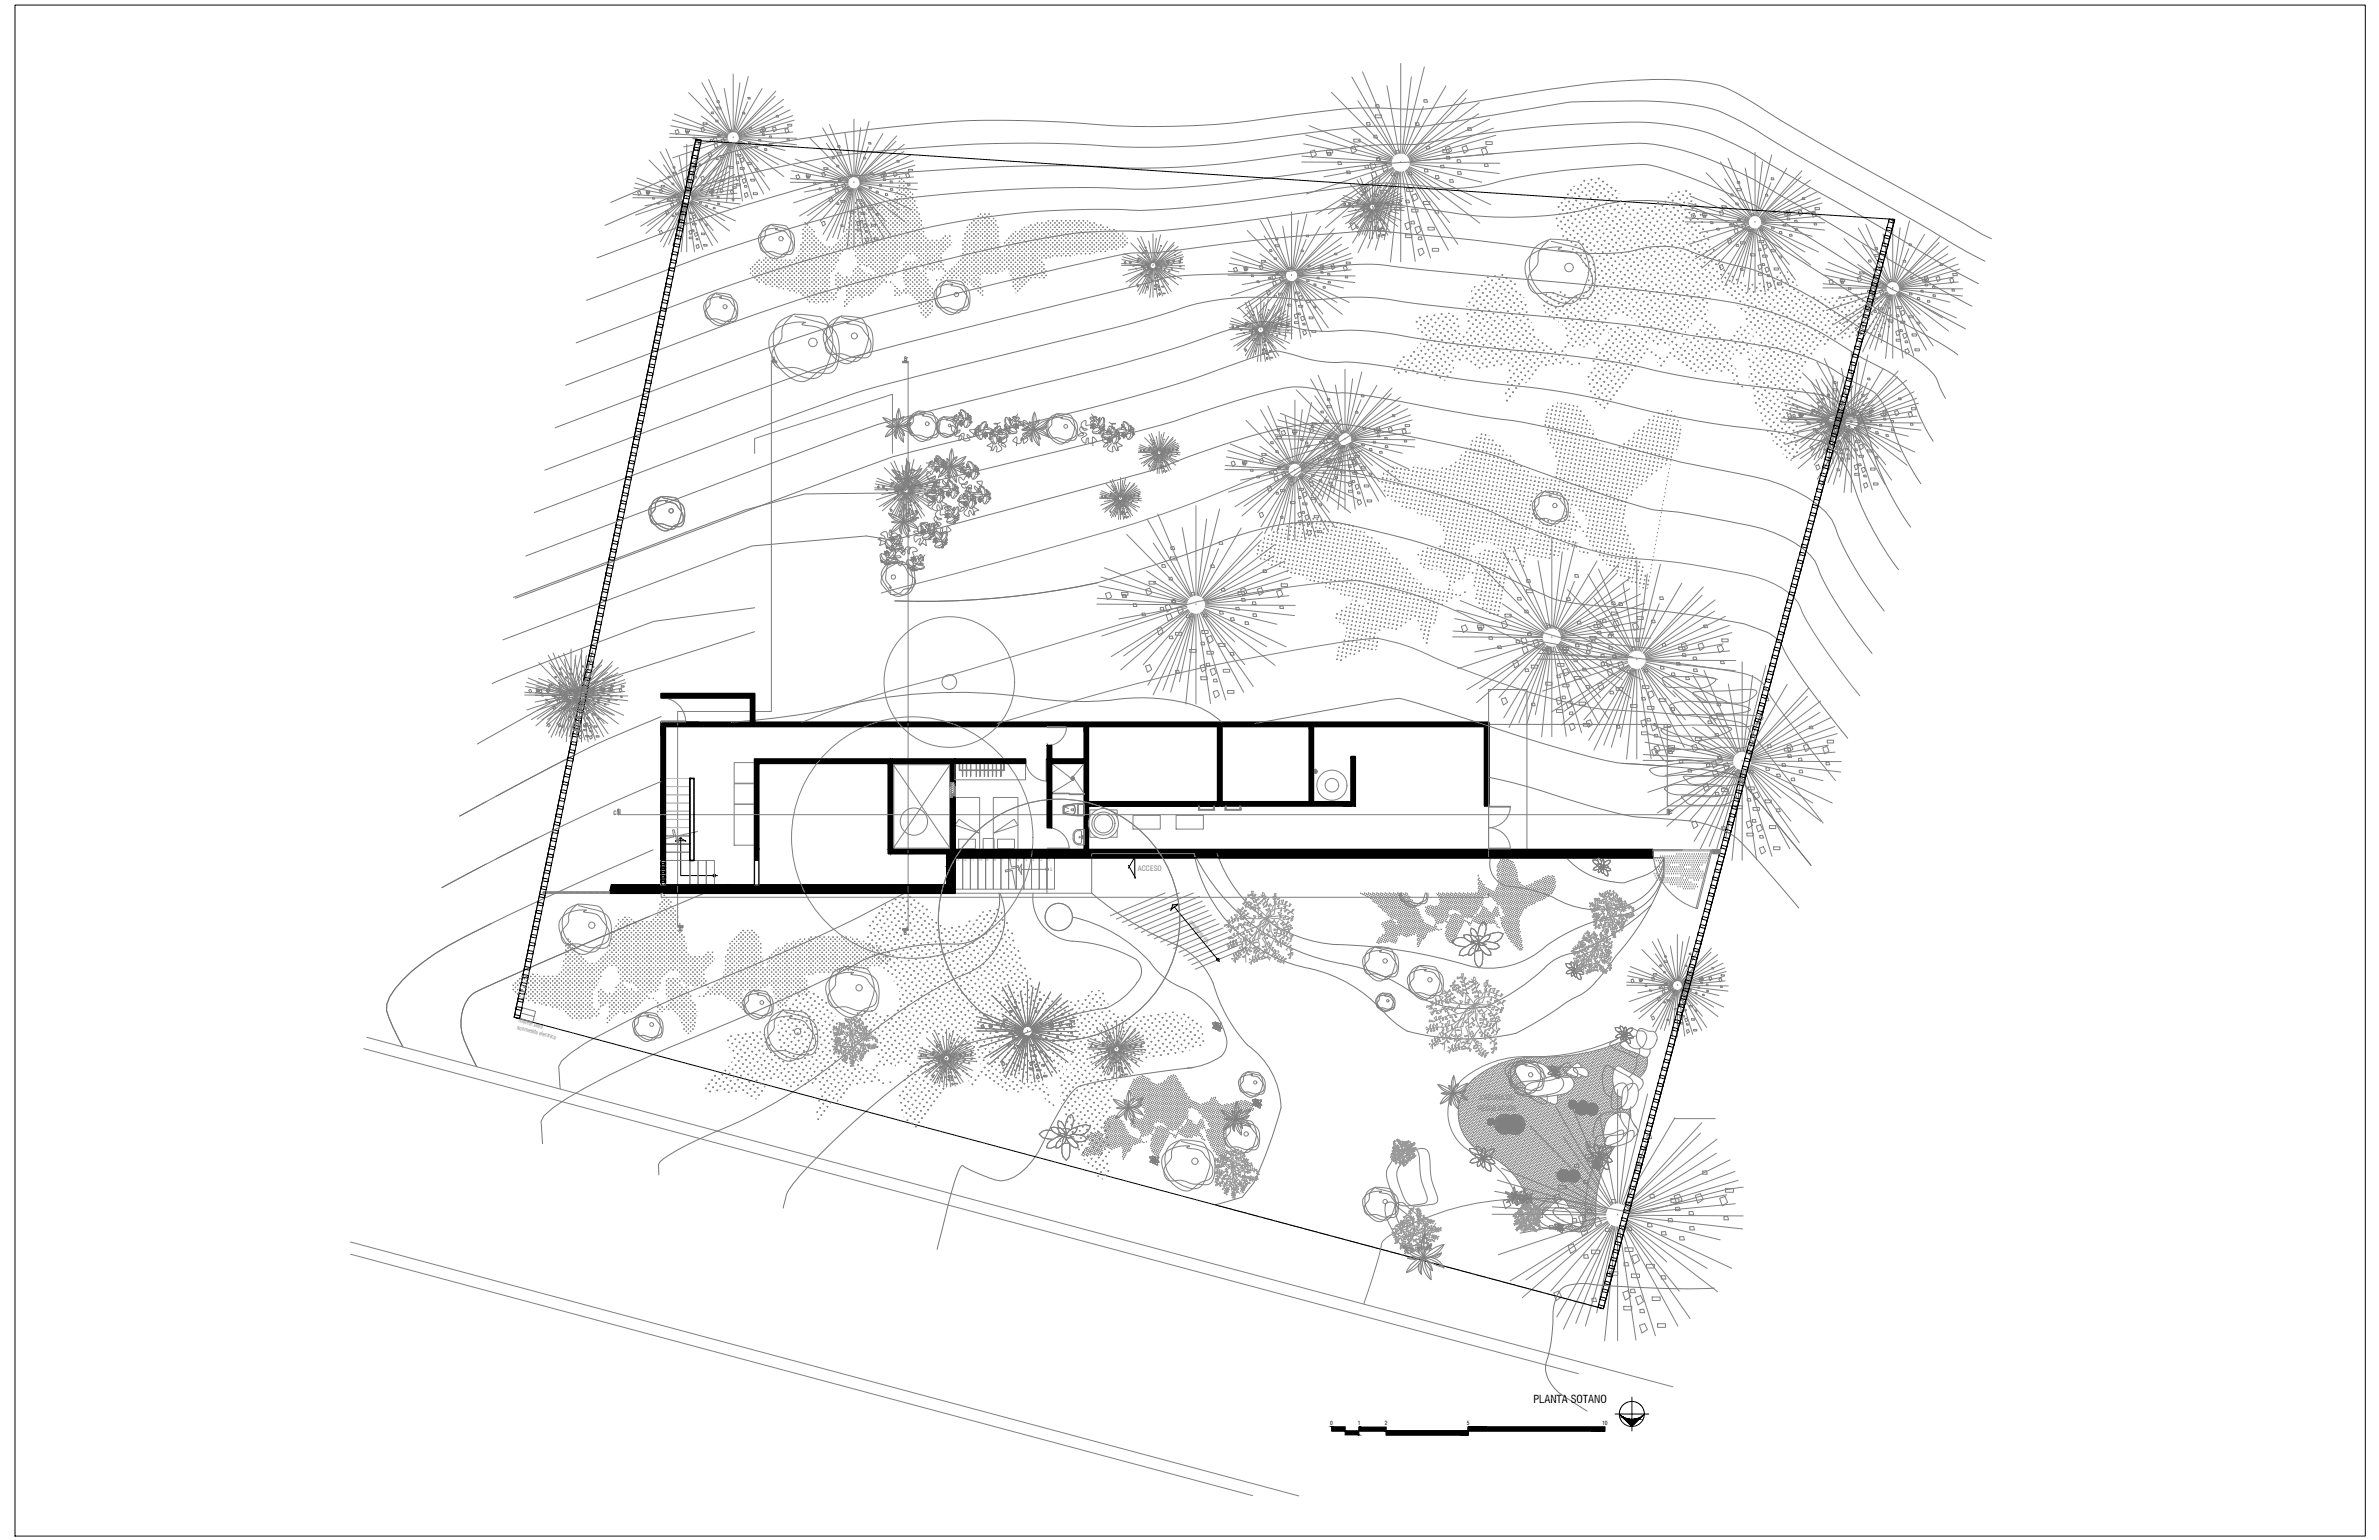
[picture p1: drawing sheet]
<svg xmlns="http://www.w3.org/2000/svg" width="432mm" height="279mm" viewBox="0 0 432 279" stroke-linecap="round" stroke-linejoin="round" font-family="sans-serif">
<defs><g id="words">
<text font-size="2" x="278.3" y="254.6">PLANTA SOTANO</text>
<g font-size="1.3" fill="#808080">
<text x="206.5" y="158">ACCESO</text>
<text x="268.3" y="201.5">REGULACIÓN</text>
<text x="268.7" y="199.6">LAGUNA DE</text>
</g>
<g font-size="1.1">
<text x="140.2" y="65.4">A</text>
<text x="164.1" y="65.5">B'</text>
<text x="111.4" y="147.8">C</text>
<text x="303" y="147.8">C'</text>
<text x="123.2" y="169.1">A'</text>
<text x="164.1" y="169.6">B</text>
</g>
<g font-size="1" fill="#808080">
<text x="215.9" y="167.2" transform="rotate(52 215.9 167.2)">pendiente 6%</text>
<text x="94.1" y="185.5" transform="rotate(15 94.1 185.5)">murete para</text>
<text x="93.8" y="186.7" transform="rotate(15 93.8 186.7)">acometida electrica</text>
</g>
<g font-size="1">
<text x="241.4" y="258.6">0</text>
<text x="246.5" y="258.6">1</text>
<text x="251.4" y="258.6">2</text>
<text x="266.2" y="258.6">5</text>
<text x="290.8" y="258.6">10</text>
</g>
<text font-size=".8" fill="#808080" x="190.6" y="158.1">S</text>
<g font-size=".7" fill="#808080">
<text x="173.4" y="156.2">13</text>
<text x="174.8" y="156.2">12</text>
<text x="176.2" y="156.2">11</text>
<text x="177.6" y="156.2">10</text>
<text x="179.1" y="156.2">9</text>
<text x="180.5" y="156.2">8</text>
<text x="181.8" y="156.2">7</text>
<text x="183.2" y="156.2">6</text>
<text x="184.7" y="156.2">5</text>
<text x="186.2" y="156.2">4</text>
<text x="187.4" y="156.2">3</text>
<text x="188.9" y="156.2">2</text>
<text x="190.3" y="156.2">1</text>
</g>
</g></defs>
<!-- layer: A_LAYER GRIS -->
<g fill="none" stroke="#808080" stroke-width=".18">
<path d="M141 65.8h-1v63.3h-17v38.8h1M163.8 65.8h1v102.7h-.9M137 82.3v-2.7l25-8.1v10.8M159.9 107.6l2.3-.6a955.4 955.4 0 0 0 46.2-12.8 371.9 371.9 0 0 0 25.1-9.9l1.3-.3a5.4 5.4 0 0 1 2.7 .1 239.5 239.5 0 0 1 32.1 8.3l4.6 2a90 90 0 0 0 20.9 6.8 127.3 127.3 0 0 1 23.7 3.5 14 14 0 0 1 7.5 4.6 42.6 42.6 0 0 0 5.9 9.9l5.4 7M281.7 115.7h.1M120 130.8h4.5v.2h-4.5zM120 126.6h.1M120.2 126.6h.1M120.4 126.6h.1M120.6 126.6l.1 .1M120.8 126.7h.1M121 126.7h.1"/>
<path d="M121.1 126.8h.2M121.3 126.8h.1M121.5 126.9h.1M121.7 126.9l.1 .1M121.8 127l.2 .1M122 127.1h.1M122.2 127.2h.1M122.4 127.3h.1M122.5 127.4h.1M122.7 127.5h.1M122.8 127.6l.1 .1M122.9 127.7l.1 .1"/>
<path d="M123.1 127.8l.1 .1M123.2 128h.1M123.3 128.1l.1 .1M123.5 128.3l.1 .1M123.6 128.4l.1 .1M123.7 128.6l.1 .1M123.8 128.7l.1 .1M123.9 128.9l.1 .1M124 129v.2M124.1 129.2v.1M124.1 129.4l.1 .1M124.2 129.6l.1 .1"/>
<path d="M124.3 129.7v.2M124.3 129.9v.2M124.4 130.1v.1M124.4 130.3v.1M124.4 130.5v.1M124.4 130.7l.1 .1M133.3 138.4h3.7v3.7h-3.7zM145.5 131a178.1 178.1 0 0 1 27.1-8.5l42.9-12.8a68.5 68.5 0 0 1 10.3-1.9 162.2 162.2 0 0 1 20.2-2.5 74.1 74.1 0 0 1 23.7 8.1 80.3 80.3 0 0 0 10.3 4.5 87.4 87.4 0 0 0 16.2 1.4l.9 .1a294.6 294.6 0 0 1 19.8 2.9 5.3 5.3 0 0 1 3.9 3.2l3.7 5.1 8.7 11M162 138.5l10.6 15.6M162.2 138.7h10.1v15.2h-10.1zM172.6 138.5l-10.6 15.6M173.3 138.5h12.8v3h-12.8z"/>
<path d="M174.1 138.5h.1v1.2h8v-1.2h.1v1.3h-8.2zM174.7 138.6l.1 2.2zM175.4 138.6l.1 2.2zM176.2 138.6v2.2zM177.2 138.6v2.2zM177.9 138.6v2.2zM178.6 138.6l.1 2.2zM179.3 138.6l.1 2.2zM180.1 138.6l.1 2.2zM180.8 138.6l.1 2.2zM181 131.3a519 519 0 0 1 40.2-10.8l18.4-3.3a67.5 67.5 0 0 1 10.7-1.3 37.8 37.8 0 0 1 10.7 3.7 164.6 164.6 0 0 0 25.9 8.4 58.6 58.6 0 0 0 10.8 1.1 129.9 129.9 0 0 1 18.5 2.1l.7 .4 .3 .3a249.7 249.7 0 0 0 11.2 14.3l2.5 3.1M181.6 138.6l.1 2.2z"/>
<path d="M186.1 137.7l.1 .2M186.2 138v.1M186.2 138.1v.2M186.2 138.3v.1M186.2 138.5l.1 .1M186.3 138.7v.1M186.3 138.9v.1M186.4 139v.2M186.4 139.2l.1 .2M186.5 139.4l.1 .1M186.6 139.6v.1M186.7 139.7v.2"/>
<path d="M186.8 139.9v.1M189.9 137.7h.2l-.1 4h-.1zM190.1 131.8l3.5 .1v.1h-3.5zM190.1 135.3h.2M190.4 135.2l-.1 .1M190.5 135.2h.1M190.8 135.2h-.1M190.9 138.5l3.6 2.8M191 135.1l-.1 .1M191.2 135.1h-.2M191.3 135l-.1 .1M191.5 135h-.1"/>
<path d="M191.7 134.9h-.1M191.9 134.8l-.1 .1M192 134.7l-.1 .1M192.2 134.6l-.1 .1M192.3 134.5h-.1M192.5 134.3l-.1 .1M192.6 134.2l-.1 .1M192.7 134.1l-.1 .1M192.8 133.9v.1M193 133.8l-.1 .1M193.1 133.6l-.1 .1M193.1 133.5v.1"/>
<path d="M193.2 133.3v.1M193.3 133.1v.1M193.4 132.9v.2M193.5 132.7l-.1 .2M193.5 132.6v.1M193.5 132.4v.1M193.6 132.2l-.1 .1M193.6 132v.1M196.8 138.5l-2.1 2.5M238.6 139.8v.4M238.6 139.8h.1M238.7 139.8v.4z"/>
<path d="M238.7 139.7v.5M238.8 139.7h.1M238.8 139.7v.5M238.9 139.8v.4M270.2 125.1h6.9v29h-6.9zM299.4 139.6l.7-.3 3.4-.6 2.5-.3 2.9 .1 4.4 .4a.32 .32 0 0 1 .4 .1 .32 .32 0 0 1 .1 .4l-.5 .3a8.2 8.2 0 0 1-6 .8 23 23 0 0 0-5.1 .3 2.52 2.52 0 0 1-2.8-1.2zM300.6 136.3l.7-.2 4.1-.1a12.4 12.4 0 0 1 6.5 .9 1.22 1.22 0 0 1 .7 1.3l-.6 .2h-1l-3.4-.4a10.6 10.6 0 0 0-4.7 .2 1.76 1.76 0 0 1-1.5-1l-.2-.2a.78 .78 0 0 1-.6-.7zM301.5 132.3l1.4-.5 2.6-.2h3.8l3.8 .3a1.07 1.07 0 0 1 1.2 .3l-.1 .2a8 8 0 0 1-6.1 1.3l-1.3-.1a14.6 14.6 0 0 1-4.2-.2l-.1-.1a1.31 1.31 0 0 1-1-1zM301.8 122.9l.5-.1h1.9l6.3 .1a.69 .69 0 0 1 .9 .5l-.2 .3a4.9 4.9 0 0 1-4.7 1l-1.3-.1a5.1 5.1 0 0 1-2.6 0l-.4-.3a1.47 1.47 0 0 1-.4-1.3zM303.2 127.9a6.7 6.7 0 0 1 4.3-.6l3 .2a16.6 16.6 0 0 1 7 1 .3 .3 0 0 1 .2 .4 .3 .3 0 0 1-.4 .1l-1.9 .4-3.1 .3-5.3-.1a5.8 5.8 0 0 1-3.1 0 1.43 1.43 0 0 1-.7-1.7zM307.2 125.7l2.3-.3h2.8l5.6-.3a.67 .67 0 0 1 1 .6l-.1 .1a4.5 4.5 0 0 1-4.5 1.7l-2.6-.2h-1.7a2.16 2.16 0 0 1-2.2-1 .62 .62 0 0 1-.6-.6zM308.3 134.6l1.4-.4a29.6 29.6 0 0 1 7.5-.1 .64 .64 0 0 1 .9 .6l-.1 .1a3 3 0 0 1-3.1 .9h-.2a9.1 9.1 0 0 0-4.2 .3 .95 .95 0 0 1-1.3-.5l-.8-.6z"/>
<path d="M310.4 129.9a5.6 5.6 0 0 1 2.5-.2h2.8l3.4 .2a.7 .7 0 0 1 .9 .5 4.6 4.6 0 0 1-4.7 1.3l-1.3-.1a6.1 6.1 0 0 1-2.7 0 1.82 1.82 0 0 1-1-1.6zM316.2 138.1h.1M112.2 146.8h.1v1h-.1zM112.6 146.8v1h190v-1M120.8 156.1h4.4v4.5h-4.4zM120.8 154.6h4.4v1.5h-4.4zM120.8 153.1h4.4v1.5h-4.4zM125.2 156.1h1.5v4.5h-1.5zM126.6 150.9l-3.7 .8 .3 1.2-.3 .1-.5-2.5-.3 .1 .2 1.2-2.4 .6M126.7 156.1h1.5v4.5h-1.5zM128.2 156.1h1.5v4.5h-1.5zM133.3 142.2h3.7v3.7h-3.7z"/>
<path d="M133.3 145.9h3.7v7.4h-3.7zM172.5 144.2l.3-.2zM172.5 143.8l.3-.2zM172.5 143.5l.3-.3zM172.5 143.1l.3-.3zM172.5 142.7l.3-.3zM172.5 142h.4v.1h-.4zM172.5 144.6l.4 .1zM172.5 142.3l.4-.2zM172.7 142.2l.1-.1-.2 .2M172.7 143l.1-.2-.2 .3M172.7 143.4l.1-.2-.2 .3"/>
<path d="M172.7 143.8l.1-.2-.2 .3M172.8 142.1l-.3 .2M172.8 144.4l-.3 .2M172.8 142.5l-.3 .2M172.8 142.8l-.3 .3M172.8 143.2l-.3 .2M172.8 143.6l-.3 .2M172.8 144l-.3 .2M172.8 144.3l-.2 .3M172.8 142.4l-.3 .3M172.8 143.2l-.3 .3M172.8 142.4l.1 .1-.4 .2z"/>
<path d="M172.8 142.8l.1 .1-.4 .2zM172.8 143.2l.1 .1-.4 .2zM172.8 143.6h.1l-.4 .2zM172.8 143.9l.1 .1-.4 .2zM172.8 144.3l.1 .1-.4 .2zM172.8 144.4l-.1 .2M172.8 142.5l-.2 .2M172.8 144l-.2 .3M172.8 142.5l-.1 .1M172.8 144l-.1 .2M172.8 144.4l-.1 .1M172.9 142v2.7"/>
<path d="M173 144.5h-.1v.2h.2v-.2h-.1M173 142.1v2.5zM173 142.2h-.1v-.2h.2v.2h-.1M173.3 144.7h4.5v9.4h-4.5zM173.3 155.6h1.4v5.7h-1.4zM174 152.3h3v1.7h-3zM174.1 148.6l3.6 2.5-4.4-1.4zM174.7 155.6h1.4v5.7h-1.4zM176.1 155.6h1.4v5.7h-1.4zM177.5 155.6h1.4v5.7h-1.4zM178.4 152.1h2v2h-2zM178.9 155.6h1.4v5.7h-1.4z"/>
<path d="M180.3 155.6h1.4v5.7h-1.4zM180.3 144.7h4.5v9.4h-4.5zM180.4 151.1l3.7-2.5 .7 1.1zM181.1 152.3h3v1.7h-3zM181.7 155.6h1.4v5.7h-1.4zM182.9 154.1l.7 3.2 1.2-.2 .1 .3-2.4 .5v.3l1.2-.3 .7 3.4M183.1 155.6h1.4v5.7h-1.4zM184.5 155.6h1.3v5.7h-1.3zM184.8 157.6l.7 1.1M185.4 156.8v1.9M185.5 156.8l-.7 1.1M185.8 155.6h1.4v5.7h-1.4z"/>
<path d="M186.9 140.1l.1 .1M187 140.2l.1 .1M187.1 140.3l.1 .1M187.2 155.6h1.4v5.7h-1.4zM187.3 140.5v.1M187.4 140.6l.1 .1M187.5 140.7l.1 .1M187.7 140.9l.1 .1M187.8 141l.1 .1M188 141.1l.1 .1M188.1 141.2l.1 .1M188.3 141.3h.1"/>
<path d="M188.5 141.4h.1M188.6 155.6h1.4v5.7h-1.4zM188.7 141.4l.1 .1M188.8 141.5h.2M189 141.6h.1M189.2 141.6h.1M189.4 141.6l.1 .1M189.6 141.7h.1M189.7 141.7h.2M190 155.6h1.4v5.7h-1.4zM190 154.9v7.2M190.1 157.7h-4.7"/>
<path d="M190.1 153.9h4v.1h-4v.1zM190.1 150.1l.1 .1M190.3 150.2h.1M190.5 150.2h.1M190.6 150.2h.2M190.8 150.2h.1M190.9 143.9h3.2v.1h-3.2zM191 150.3h.1M191.2 150.3h.1M191.4 150.4h.1M191.5 150.4l.1 .1M191.7 150.5l.1 .1"/>
<path d="M191.9 150.6l.1 .1M192.1 150.7h.1M192.2 150.8h.1M192.4 150.9l.1 .1M192.5 151l.1 .1M192.7 151.1l.1 .1M192.8 151.2l.1 .1M192.9 151.4l.3 .2M192.9 147.5l.2 .1M193 147.5l.1 .1 1.4 .3 2.3 .1M193 147.6l2 .4h1.6M193.1 146.2l-.2 .1v1.2"/>
<path d="M193.1 147.4l.1 .1M193.1 146.4v1.1M193.1 146.4l.9 .3M193.2 147.5l.7 .1a.87 .87 0 0 0 1 0M193.2 146.4h-.1M193.2 151.6l.1 .1M193.3 151.8l.1 .1M193.4 151.9l.1 .2M193.5 152.1l.1 .1M193.6 152.3l.1 .1M193.7 152.5l.1 .1M193.8 152.6v.1"/>
<path d="M193.8 152.8l.1 .1M193.9 153v.1M194 153.1v.2M194 147.2l-.9 .3M194 153.3v.2M194 153.5v.2M194.1 153.7v.1M194.1 144h2.7v.2h-2.7zM194.5 141.2v.1M194.5 141.3h.1M194.5 141.2h.1M194.5 141.4h.1"/>
<path d="M194.5 141.1v.3M194.6 146.8l-.1 .2 .3 .1v-.4l-.2 .1M194.6 141.1v.3M194.6 141.5h.1M194.6 141.1v.4M194.7 141v.5M194.7 141h.1M194.7 141.5l-3.8 2.4M194.7 141v.5zM194.8 152.2a1.05 1.05 0 0 0 .9 1.1M194.8 141.1v.4M194.8 141.5h.1"/>
<path d="M194.9 141.1v.3zM194.9 146.2a.87 .87 0 0 0-1 0l-.7 .1M194.9 146.2l.2 .7M194.9 141.4h.1M194.9 141.2v.1M195 141.3h.1M195 141.2h.1M195 146.1l-.2-.1-1.7 .3v1.2l1.7 .3 .2-.1M195 146.1l.2 .8M195 141.3l1.8 2.7M195 152.2a.85 .85 0 0 0 .7 .9M195 152.2v-.7a.84 .84 0 0 1 1.3-.7v2"/>
<path d="M195.1 146.9l-.2 .7M195.2 146.9l-.2 .8M195.6 146.9l.1 1.1M195.7 145.8l-.1 1.1M195.7 146.1l.1 1.8M195.7 150.5a1.05 1.05 0 0 0-.9 1v.7M195.7 150.5h1.1v2.8h-1.1M195.8 153.1h.2M196.3 152.8l-.3 .3M196.6 145.8h-1.6l-2 .4M196.6 145.8l.2 .1-1.1 .1M196.7 150.5v2.8"/>
<path d="M196.8 145.8h-1.3l-2.4 .4-.1 1.3M196.8 147.9l-.2 .1M196.8 146v1.9h-1M197.8 150.6v1.3h1.3M199.1 146.9h-1.3v1.4M201.4 146.9h1.4v1.4M202.8 150.6v1.3h-1.4M205.6 147.9h5v2.5h-5zM213.5 147.9h4.9v2.5h-4.9zM217.5 146.8h3v.2h-3zM217.6 146.7v-.5h.1v.5M220.2 146.7v-.5h.2v.5"/>
<path d="M222.3 146.8h3v.2h-3zM222.4 146.7v-.5h.2v.5M225 146.7v-.5h.2v.5M238.5 140.1v-.2l.1 .2M238.6 140.1h.1M238.6 140.2h.1M238.7 140.2h.1M238.8 140.2h.1M238.9 140.2h.1M239 140.1h.1M239 140.1v-.2v.2M270.2 146.2l3.9 .1v.1h-3.9z"/>
<path d="M270.2 153.9h3.9v.1h-3.9v.1zM270.3 150.1l-.1 .1 .3-.1M270.4 150.2h.1M270.6 150.2h.1M270.7 150.1h-.1M270.8 150.2h.1M270.9 150.1h-.2M270.9 150.2l.2 .1M271 150.1h-.1M271.2 150.3h.1M271.2 150h-.1M271.3 150.3l.2 .1"/>
<path d="M271.4 150h-.1M271.5 150.4h.1M271.6 149.9h-.1M271.7 150.5h.1M271.8 149.8l-.1 .1M271.9 150.6h.1M271.9 149.7l-.1 .1M272 150.6l.1 .1M272.1 149.7h-.1M272.2 150.7l.1 .1M272.3 149.6h-.1M272.3 150.8l.1 .1"/>
<path d="M272.4 149.5h-.1M272.5 150.9l.1 .1M272.6 149.4h-.1M272.6 151l.2 .1M272.7 149.2l-.1 .1M272.8 151.2h.1M272.9 149.1l-.1 .1M272.9 151.3l.3 .2M273 149l-.1 .1M273.1 148.8v.1M273.2 151.6l.1 .1M273.3 148.7l-.1 .1"/>
<path d="M273.3 151.7l.1 .1M273.4 148.5l-.1 .1M273.4 151.9l.1 .1M273.5 148.4l-.1 .1M273.5 152l.1 .1M273.6 148.2l-.1 .1M273.6 152.2l.1 .1M273.7 148.1l-.1 .1M273.7 152.4l.1 .1M273.8 147.9l-.1 .1M273.8 152.5v.1M273.8 147.7v.1"/>
<path d="M273.9 152.7v.1M273.9 147.6v.1M273.9 152.9l.1 .1M274 147.4l-.1 .1M274 153v.2M274 147.2v.1M274 153.2l.1 .1M274.1 147l-.1 .1M274.1 153.4v.1M274.1 146.8v.1M274.1 153.6v.1M274.1 146.6v.1"/>
<path d="M274.1 153.8v.1M274.1 146.4v.2M300 154.1h10.9v.3h-10.9zM300 154.4v.1M300 154.5v.2M300 154.7l.1 .2M300.1 154.9v.1M300.1 155.1v.2M300.1 155.3v.1M300.1 155.5v.1M300.1 155.7l.1 .1M300.2 155.9v.1"/>
<path d="M300.2 156v.2M300.2 156.2v.2M300.3 156.4v.1M300.3 156.6v.1M300.3 156.8l.1 .1M300.4 157v.1M300.4 157.2l.1 .1M300.5 157.3v.2M300.5 157.5l.1 .1M300.6 157.7l.1 .1M300.7 157.9v.1M300.7 158l.1 .2"/>
<path d="M300.8 158.2v.1M300.9 158.4v.1M300.9 158.6l.1 .1M301 158.8l.1 .1M301.1 158.9v.1M301.2 159.1v.1M301.3 159.3v.1M301.4 159.4v.1M301.5 159.6v.1M301.6 159.7v.2M301.6 159.9l.1 .1M302.2 142.9l1.1-.4a11.6 11.6 0 0 1 4.5 0l2.7 .2a3.8 3.8 0 0 1 2.8 .4l.1 .1a.49 .49 0 0 1 .4 .6 .49 .49 0 0 1-.6 .4l-1 .2h-2l-3.3-.2a7.7 7.7 0 0 1-4.1-.5 .67 .67 0 0 1-.6-.8z"/>
<path d="M302.8 146.8h.1v1h-.1zM305.2 144.5a12.1 12.1 0 0 1 3.9 0l1.8 .1 3.4-.3a.7 .7 0 0 1 .9 .2v.1a4.7 4.7 0 0 1-4.3 1.5h-.7a11 11 0 0 1-3.7-.2l-1.3-1.2zM305.5 140.9l.2-.1 3.4 .1 2.3-.1 4 .4a.9 .9 0 0 1 1.1 .4l-.4 .3a7.2 7.2 0 0 1-4.3 .6l-2.5-.3a4.7 4.7 0 0 1-2.7-.1zM310.5 154.3l.5 .1h-.3l-2.6 10.5-.3-.1zM310.9 154.1h1.4l-.2 .8h-1.2zM98.5 161.8h12.1v.3h-12.1zM98.7 161.8v.3M98.8 161.8v.3M99 161.8v.3M99.1 161.8v.3M99.3 161.8v.3M99.4 161.8v.3"/>
<path d="M99.6 161.8v.3M99.8 161.8v.3M99.9 161.8v.3M100.1 161.8v.3M100.2 161.8v.3M100.4 161.8v.3M100.6 161.8v.3M100.7 161.8v.3M100.9 161.8v.3M101 161.8v.3M101.2 161.8v.3M101.4 161.8v.3"/>
<path d="M101.5 161.8v.3M101.7 161.8v.3M101.8 161.8v.3M102 161.8v.3M102.1 161.8v.3M102.3 161.8v.3M102.4 161.8v.3M102.6 161.8v.3M102.8 161.8v.3M102.9 161.8v.3M103.1 161.8v.3M103.2 161.8v.3"/>
<path d="M103.4 161.8v.3M103.6 161.8v.3M103.7 161.8v.3M103.9 161.8v.3M104 161.8v.3M104.2 161.8v.3M104.3 161.8v.3M104.5 161.8v.3M104.7 161.8v.3M104.8 161.8v.3M105 161.8v.3M105.1 161.8v.3"/>
<path d="M105.3 161.8v.3M105.4 161.8v.3M105.6 161.8v.3M105.8 161.8v.3M105.9 161.8v.3M106.1 161.8v.3M106.2 161.8v.3M106.4 161.8v.3M106.6 161.8v.3M106.7 161.8v.3M106.9 161.8v.3M107 161.8v.3"/>
<path d="M107.2 161.8v.3M107.3 161.8v.3M107.5 161.8v.3M107.7 161.8v.3M107.8 161.8v.3M108 161.8v.3M108.1 161.8v.3M108.3 161.8v.3M108.4 161.8v.3M108.6 161.8v.3M108.7 161.8v.3M108.9 161.8v.3"/>
<path d="M109.1 161.8v.3M109.2 161.8v.3M109.4 161.8v.3M109.5 161.8v.3M109.7 161.8v.3M109.9 161.8v.3M110 161.8v.3M110.2 161.8v.3M110.3 161.8v.3M110.5 161.8v.3M120 162.1v.7h150.2v-.7M163.8 168.6h1v.1h-1z"/>
<path d="M173.3 162.1h24.9M301.7 160.1l.1 .1M301.9 160.2v.1M302 160.4v.1M302.1 160.6v.1M302.2 160.7v.1M302.3 160.9l.1 .1M302.4 161l.1 .1M302.5 161.1l.1 .1M302.6 161.3l.1 .1M302.7 161.4l.1 .1M302.9 161.6l.1 .1"/>
<path d="M303 161.7l.1 .1M303.2 161.9v.1M303.3 162l.1 .1M303.4 162.1l.1 .1M303.5 162.3h.1M303.7 162.4l.1 .1M303.8 162.5l.1 .1M304 162.6l.1 .1M304.1 162.7l.1 .1M304.2 162.9h.1M304.4 163l.1 .1M304.5 178.8h.1"/>
<path d="M304.6 163.1l.1 .1M304.7 163.2l.1 .1M304.9 163.3l.1 .1M305 163.4l.1 .1M305.2 163.5l.1 .1M305.3 163.6l.1 .1M305.5 163.7l.1 .1M305.7 163.8l.1 .1M305.8 163.9l.1 .1M306 164l.1 .1M306.2 164.1h.1M306.3 164.2h.2"/>
<path d="M306.5 164.2l.1 .1M306.7 164.3l.1 .1M306.9 164.4l.1 .1M307 164.5h.1M307.2 164.5l.1 .1M307.4 164.6h.1M307.5 164.7h.2M307.7 164.8h.2M94.6 183.8l2.4 .6M94.8 182.8l2.4 .7-.5 1.9-2.4-.6zM265.1 199.6l-.1 .1M265.2 199.5h.1"/>
<path d="M265.3 198.9h.1M265.6 199.9h.1M265.7 199.4l-.6 .6M265.8 199.3h.1M265.8 198.8l-.5 .6M265.9 198.7h.1M266 198.2l-.6 .6M266.1 198.1h.1M266.1 199.9l-.5 .5M266.2 197.6l-.6 .6M266.2 199.8h.1M266.3 197.5h.1"/>
<path d="M266.3 199.3l-.6 .5M266.4 199.2h.1M266.5 196.9h.1M266.5 198.7l-.6 .5M266.6 198.6h.1M266.6 198l-.6 .6M266.7 197.9h.1M266.7 199.7l-.5 .6M266.8 197.4l-.6 .6M266.8 199.6h.1M266.9 197.3h.1M266.9 199.1l-.6 .5"/>
<path d="M266.9 196.8l-.5 .6M267 199h.1M267.1 196.7h.1M267.1 198.5l-.6 .5M267.1 196.2l-.5 .6M267.2 198.4h.1M267.2 196.1h.1M267.2 197.9l-.5 .5M267.3 197.8h.1M267.3 199.5l-.5 .6M267.4 197.3l-.6 .5M267.4 199.4h.1"/>
<path d="M267.5 197.2h.1M267.5 198.9l-.6 .6M267.5 196.7l-.5 .5M267.6 198.8h.1M267.7 195.6a8.1 8.1 0 0 0 1.3 13.5M267.7 196.6h.1M267.7 198.3l-.6 .6M267.7 196l-.5 .6M267.8 198.2h.1M267.8 195.9h.1M267.8 197.7l-.5 .6M267.8 195.5l-.5 .5"/>
<path d="M267.9 199.9h.1M268 197.6h.1M268 199.4l-.6 .5M268 197.1l-.6 .6M268.1 199.3h.1M268.1 197h.1M268.1 198.8l-.6 .5M268.2 196.5l-.6 .5M268.2 198.7h.1M268.3 196.4h.1M268.3 198.2l-.6 .5M268.3 195.9l-.5 .5"/>
<path d="M268.4 198h.1M268.4 199.8l-.6 .6M268.5 195.8h.1M268.5 197.5l-.6 .6M268.5 199.7h.1M268.5 195.3l-.5 .5M268.6 197.4h.1M268.6 199.2l-.6 .6M268.6 195.2h.1M268.6 196.9l-.5 .6M268.7 199.1h.1M268.7 196.8h.1"/>
<path d="M268.7 198.6l-.5 .6M268.8 196.3l-.6 .6M268.8 198.5h.1M268.9 196.2h.1M268.9 198l-.6 .6M268.9 195.7l-.5 .6M269 197.9h.1M269 199.6l-.5 .6M269.1 195.6h.1M269.1 197.4l-.6 .5M269.1 199.5h.1M269.1 195.1l-.5 .6"/>
<path d="M269.2 197.3h.1M269.2 199l-.6 .6M269.2 195h.1M269.2 196.8l-.5 .5M269.3 198.9h.1M269.3 194.5l-.6 .5M269.3 196.7h.1M269.3 198.4l-.5 .6M269.4 196.1l-.6 .6M269.4 198.3h.1M269.5 196h.1M269.5 197.8l-.6 .6"/>
<path d="M269.6 195.5l-.6 .6M269.6 197.7h.1M269.6 199.5l-.5 .6M269.7 195.4h.1M269.7 197.2l-.6 .6M269.7 199.4h.1M269.7 194.9l-.5 .6M269.8 197.1h.1M269.8 198.9l-.6 .5M269.8 194.8h.1M269.8 196.6l-.5 .6M269.9 198.8h.1"/>
<path d="M269.9 194.3l-.6 .6M270 196.5h.1M270 198.3l-.6 .5M270 194.2h.1M270 196l-.6 .6M270.1 198.2h.1M270.1 199.9l-.6 .6M270.1 195.9h.1M270.1 197.7l-.5 .5M270.2 199.8h.1M270.2 195.4l-.6 .5M270.2 197.5h.1"/>
<path d="M270.2 199.3l-.5 .6M270.3 195.3h.1M270.3 197l-.6 .6M270.3 199.2h.1M270.3 194.8l-.5 .5M270.4 193.9l-.3 .2M270.4 196.9h.1M270.4 198.7l-.6 .6M270.4 194.6h.1M270.4 196.4l-.5 .6M270.5 198.6h.1M270.5 194.1l-.5 .6"/>
<path d="M270.6 196.3h.1M270.6 198.1l-.6 .6M270.6 194h.1M270.6 195.8l-.5 .6M270.7 198h.1M270.7 199.8l-.6 .5M270.7 195.7h.1M270.7 197.5l-.5 .5M270.8 199.6h.1M270.8 195.2l-.6 .6M270.8 197.4h.1M270.8 199.2l-.5 .5"/>
<path d="M270.9 195.1h.1M270.9 196.9l-.6 .5M270.9 199h.1M270.9 194.6l-.5 .6M271 196.8h.1M271 198.6l-.6 .5M271.1 194.5h.1M271.1 196.3l-.6 .5M271.1 198.4h.1M271.1 194l-.5 .5M271.2 196.1h.1M271.2 197.9l-.6 .6"/>
<path d="M271.2 193.9h.1M271.2 195.7l-.5 .5M271.2 193.4l-.5 .5M271.3 197.8h.1M271.3 199.6l-.6 .6M271.4 195.5h.1M271.4 197.3l-.6 .6M271.4 199.5h.1M271.4 195l-.6 .6M271.5 197.2h.1M271.5 199l-.6 .5M271.5 194.9h.1"/>
<path d="M271.5 196.7l-.6 .6M271.6 198.9h.1M271.6 194.4l-.6 .6M271.6 196.6h.1M271.6 198.4l-.5 .5M271.7 194.3h.1M271.7 196.1l-.6 .6M271.7 198.3h.1M271.7 193.8l-.5 .6M271.8 196h.1M271.8 197.8l-.6 .5M271.8 199.9h.1"/>
<path d="M271.8 193.7h.1M271.8 195.5l-.5 .5M271.9 197.7h.1M271.9 199.4l-.5 .6M271.9 193.2l-.5 .6M272 195.4h.1M272 197.2l-.6 .5M272 199.3h.1M272 193.1h.1M272 194.9l-.5 .5M272.1 197h.1M272.1 198.8l-.6 .6"/>
<path d="M272.1 194.8h.1M272.1 196.6l-.5 .5M272.2 198.7h.1M272.2 194.3l-.6 .5M272.2 196.4h.1M272.2 198.2l-.5 .6M272.3 194.1h.1M272.3 195.9l-.6 .6M272.3 198.1h.1M272.3 199.9l-.5 .5M272.3 193.7l-.5 .5M272.4 195.8h.1"/>
<path d="M272.4 197.6l-.6 .6M272.4 199.8h.1M272.4 193.5h.1M272.4 195.3l-.5 .6M272.5 197.5h.1M272.5 199.3l-.5 .5M272.5 193l-.5 .6M272.6 195.2h.1M272.6 197l-.6 .5M272.6 199.2h.1M272.6 192.9h.1M272.6 194.7l-.5 .6"/>
<path d="M272.7 196.9h.1M272.7 198.7l-.6 .5M272.7 194.6h.1M272.7 196.4l-.5 .5M272.8 192.8h-.1M272.8 198.6h.1M272.8 194.1l-.6 .5M272.9 196.3h.1M272.9 198l-.6 .6M272.9 194h.1M272.9 195.8l-.6 .5M273 197.9h.1"/>
<path d="M273 199.7l-.6 .6M273 193.5l-.6 .5M273 195.7h.1M273 197.4l-.6 .6M273.1 199.6h.1M273.1 193.4h.1M273.1 195.2l-.6 .5M273.1 197.3h.1M273.1 199.1l-.5 .5M273.1 192.9l-.5 .5M273.2 195h.1M273.2 196.8l-.6 .6"/>
<path d="M273.2 199h.1M273.2 192.8h.1M273.2 194.5l-.5 .6M273.3 196.7h.1M273.3 198.5l-.6 .5M273.3 194.4h.1M273.3 196.2l-.5 .6M273.4 198.4h.1M273.4 193.9l-.5 .6M273.4 192.6h-.1M273.5 196.1h.1M273.5 197.9l-.6 .5"/>
<path d="M273.5 193.8h.1M273.5 195.6l-.5 .5M273.6 197.8h.1M273.6 199.5l-.6 .6M273.6 193.3l-.6 .6M273.6 195.5h.1M273.6 197.3l-.5 .5M273.7 199.4h.1M273.7 193.2h.1M273.7 195l-.6 .5M273.7 197.2h.1M273.7 198.9l-.5 .6"/>
<path d="M273.7 192.7l-.5 .5M273.8 194.9h.1M273.8 196.7l-.6 .5M273.8 198.8h.1M273.8 192.6h.1M273.8 194.4l-.5 .5M273.9 196.6h.1M273.9 198.3l-.6 .6M274 194.3h.1M274 196l-.6 .6M274 198.2h.1M274 193.8l-.5 .5"/>
<path d="M274 192.4v.1M274.1 195.9h.1M274.1 197.7l-.6 .6M274.1 199.9h.1M274.1 193.7h.1M274.1 195.4l-.5 .6M274.2 197.6h.1M274.2 199.4l-.6 .5M274.2 193.1l-.6 .6M274.2 195.3h.1M274.2 197.1l-.5 .6M274.3 199.3h.1"/>
<path d="M274.3 193h.1M274.3 194.8l-.6 .6M274.4 197h.1M274.4 198.8l-.6 .5M274.4 192.5l-.6 .6M274.4 194.7h.1M274.4 196.5l-.6 .5M274.5 198.7h.1M274.5 192.4h.1M274.5 194.2l-.6 .6M274.5 196.4h.1M274.5 198.2l-.5 .5"/>
<path d="M274.6 194.1h.1M274.6 195.9l-.6 .5M274.6 198h.1M274.6 199.8l-.5 .6M274.6 193.6l-.5 .5M274.6 192.2v.1M274.7 195.8h.1M274.7 197.5l-.6 .6M274.7 199.7h.1M274.7 193.5h.1M274.7 195.3l-.5 .5M274.8 197.4h.1"/>
<path d="M274.8 199.2l-.6 .6M274.8 193l-.6 .5M274.9 195.2h.1M274.9 196.9l-.6 .6M274.9 199.1h.1M274.9 192.9h.1M274.9 194.6l-.5 .6M275 196.8h.1M275 198.6l-.6 .6M275 192.4l-.6 .5M275 194.5h.1M275 196.3l-.5 .6"/>
<path d="M275.1 198.5h.1M275.1 192.3h.1M275.1 194l-.6 .6M275.1 196.2h.1M275.1 198l-.5 .6M275.2 195.7l-.6 .6M275.2 194.8l-.2 .2M275.2 192.1h.1M275.2 197.9h.1M275.2 199.6l-.5 .6M275.2 193.4l-.5 .6M275.3 195.6h.1"/>
<path d="M275.3 197.4l-.6 .5M275.3 199.5h.1M275.3 193.3h.1M275.3 195.1l-.5 .6M275.4 197.3h.1M275.4 199l-.5 .6M275.4 192.8l-.5 .6M275.5 196.8l-.6 .5M275.5 198.9h.1M275.5 192.7h.1M275.5 195.4l-.1 .1M275.6 196.7h.1"/>
<path d="M275.6 198.4l-.6 .6M275.6 192.2l-.6 .6M275.6 196.1l-.5 .6M275.7 198.3h.1M275.7 192.1h.1M275.7 195.6l-.5 .5M275.7 196h.1M275.7 197.8l-.5 .6M275.8 197.7h.1M275.8 199.5l-.5 .6M275.9 195.9h-.1M275.9 197.2l-.6 .6"/>
<path d="M276 199.4h.1M276 193.1h.1M276 197.1h.1M276 198.9l-.5 .5M276 192.6l-.5 .6M276.1 196.2l-.4 .4M276.1 196.6l-.6 .6M276.1 198.8h.1M276.1 192.5h.1M276.2 196.5h.1M276.2 198.3l-.6 .5M276.2 192l-.6 .6"/>
<path d="M276.3 198.2h.1M276.3 199.9l-.6 .6M276.4 197.7l-.6 .5M276.4 199.8h.1M276.5 197.5h.1M276.5 199.3l-.6 .6M276.5 196.7l-.4 .3M276.5 197l-.5 .6M276.6 199.2h.1M276.6 196.9h.1M276.6 198.7l-.5 .6M276.6 192.5l-.5 .5"/>
<path d="M276.7 198.6h.1M276.7 192.4h.1M276.8 198.1l-.6 .6M276.8 197.7l-.4 .3M276.8 191.9l-.6 .5M276.9 197.1l-.3 .3M276.9 199.8l-.5 .5M277 197a3 3 0 0 1 2.3-.8h.7a12.3 12.3 0 0 0 3.9-1 1.53 1.53 0 0 1 1.7 1.1 1.53 1.53 0 0 1-1 1.9 17 17 0 0 1-5.3 .8 3.6 3.6 0 0 1-2.4-.9l-.1-.6zM277 199.6h.1M277 198.3l-.1 .2M277.1 199.2l-.6 .5M277.2 199h.1"/>
<path d="M277.2 198.6l-.5 .5M277.2 192.3l-.5 .6M277.3 191.8l-.4 .5M277.3 192.2h.1M277.5 199.6l-.5 .6M277.6 199.5h.1M277.6 198.6l-.3 .3M277.7 199l-.6 .5M277.8 191.8l-.3 .3M277.8 198.9h.1M277.8 192.6h.1M277.9 192.1l-.6 .6"/>
<path d="M277.9 198.7v.1M278 192h.1M278.1 199.9h.1M278.1 199.4l-.5 .6M278.2 199.3h.1M278.2 191.8l-.1 .1M278.3 198.8l-.5 .6M278.3 192.6l-.1 .1M278.4 192.5h.1M278.5 192l-.6 .5M278.6 191.9h.1M278.6 199.9l-.6 .5"/>
<path d="M278.6 198.9l-.2 .3M278.7 199.8h.1M278.7 199.3l-.5 .5M278.9 199.2h.1M278.9 192.4l-.3 .3M279 192.3h.1M279.1 199h-.1M279.1 191.8l-.6 .6M279.2 199.7l-.6 .6M279.3 199.6h.1M279.4 192.9h.1M279.4 199.1l-.6 .5"/>
<path d="M279.4 191.8a17.9 17.9 0 0 0-11.8 3.8M279.5 192.8h.1M279.5 192.3l-.5 .5M279.6 191.8l-.5 .4M279.6 192.1h.1M279.7 199.2l-.3 .3M279.8 199.5l-.5 .6M279.9 199.4h.1M280 192.7l-.3 .3M280 191.8l-.2 .2M280.1 192.6h.1M280.1 192.1l-.5 .5"/>
<path d="M280.2 192h.1M280.3 199.5l-.4 .4M280.4 199.9h.1M280.4 193.1l-.1 .2M280.4 191.8v.1M280.5 193h.1M280.5 199.7v.1M280.6 192.5l-.6 .6M280.7 192.4h.1M280.8 191.9l-.6 .6M280.8 199.9l-.5 .5M280.9 191.8h.1"/>
<path d="M280.9 193.6h-.1M281 193.5h.1M281 193l-.5 .5M281.1 192.9h.1M281.2 192.4l-.5 .5M281.3 194h.1M281.3 192.3h.1M281.3 191.8l-.5 .5M281.4 193.9h.1M281.5 193.4l-.4 .4M281.6 193.3h.1M281.6 192.8l-.5 .6"/>
<path d="M281.7 194.5h.1M281.8 192.7h.1M281.8 191.8l-.4 .3M281.8 192.2l-.5 .6M281.9 194.4h.1M281.9 192.1h.1M281.9 193.9l-.4 .4M282 193.8h.1M282.1 193.2l-.6 .6M282.2 193.1h.1M282.2 194.9l-.1 .1M282.3 192.6l-.6 .6"/>
<path d="M282.3 191.8l-.3 .2M282.3 194.8h.1M282.4 192.5h.1M282.4 194.3l-.4 .4M282.4 192l-.5 .6M282.5 194.2h.1M282.5 195.6a4.9 4.9 0 0 0-6.5-2.5 1.32 1.32 0 0 0-.5 2.3l1.4 1.7M282.5 191.9h.1M282.5 193.7l-.5 .6M282.7 193.6h.1M282.7 195.4l-.2 .1M282.7 198.7a1.81 1.81 0 0 1-.2 1.6h-.2a2.86 2.86 0 0 1-1.9-.7l-1-.6"/>
<path d="M282.7 193.1l-.6 .6M282.7 191.7v.1M282.8 195.3h.1M282.8 199.2h.1M282.8 193h.1M282.8 194.8l-.5 .5M282.9 198.7l-.2 .2M282.9 192.5l-.6 .5M282.9 194.6h.1M283 192.4h.1M283 194.1l-.6 .6M283 191.9l-.5 .5"/>
<path d="M283.1 194h.1M283.1 191.8h.1M283.1 199.8l-.5 .5M283.1 193.5l-.5 .6M283.3 199.6h.1M283.3 193.4h.1M283.3 195.2l-.3 .3M283.3 199.2l-.5 .5M283.3 192.9l-.5 .6M283.4 195.1h.1M283.4 199h.1M283.4 192.8h.1"/>
<path d="M283.4 194.6l-.5 .6M283.5 198.6l-.6 .5M283.5 192.3l-.6 .6M283.5 194.5h.1M283.6 192.2h.1M283.6 194l-.6 .5M283.6 191.7l-.5 .6M283.7 193.9h.1M283.7 199.6l-.5 .6M283.7 193.4l-.5 .5M283.9 199.5h.1M283.9 193.2h.1"/>
<path d="M283.9 195l-.2 .3M283.9 199l-.5 .5M283.9 192.8l-.5 .5M284 194.9h.1M284 198.9h.1M284 192.6h.1M284 194.4l-.5 .6M284.1 198.4l-.6 .5M284.1 192.1l-.6 .6M284.2 194.3h.1M284.2 192h.1M284.2 193.8l-.6 .6"/>
<path d="M284.2 191.6l-.5 .5M284.3 194.6l-.2 .2M284.3 199.9h.1M284.3 193.7h.1M284.4 199.4l-.6 .6M284.4 193.2l-.6 .6M284.4 194.9l-.2 .3M284.5 199.3h.1M284.5 193.1h.1M284.5 198.8l-.5 .6M284.5 192.6l-.5 .5M284.7 198.7h.1"/>
<path d="M284.7 192.5h.1M284.7 195.1l-.1 .1M284.7 191.5l-.4 .4M284.7 198.2l-.5 .6M284.7 192l-.5 .5M284.8 198.1h.1M284.8 191.9h.1M284.8 199.9l-.5 .5M284.8 193.7l-.5 .5M284.9 199.8h.1M284.9 193.5h.1M284.9 195.3h.1"/>
<path d="M285 199.3l-.6 .5M285 193l-.6 .6M285 197.9l-.1 .1M285.1 199.2h.1M285.1 192.9h.1M285.1 198.7l-.5 .5M285.1 192.4l-.5 .6M285.2 191.5l-.3 .3M285.3 198.6h.1M285.3 192.3h.1M285.3 195.4l-.1 .1M285.3 198l-.5 .6"/>
<path d="M285.3 191.8l-.5 .6M285.4 197.9h.1M285.4 191.7h.1M285.4 199.7l-.5 .6M285.5 195.7h.1M285.5 197.4l-.2 .2M285.6 199.6h.1M285.6 197.3h.1M285.6 199.1l-.6 .5M285.6 192.9l-.6 .5M285.7 193.8l.3-.1a2.92 2.92 0 0 1 2 .3 .74 .74 0 0 1 .3 .8 .74 .74 0 0 1-.5 .6l-.8-.3a1.76 1.76 0 0 1-1.4-1.1zM285.7 195.5h-.1"/>
<path d="M285.7 199h.1M285.7 192.8h.1M285.7 191.4l-.1 .2M285.8 196.7h.1M285.8 198.5l-.6 .5M285.8 192.3l-.6 .5M285.8 196.2l-.1 .2M285.9 198.4h.1M285.9 192.1h.1M285.9 196.1h.1M285.9 197.9l-.5 .5M285.9 191.6l-.5 .6"/>
<path d="M286 195.6l-.4 .4M286 197.8h.1M286 191.5h.1M286 199.5l-.5 .6M286.1 197.3l-.5 .5M286.2 199.4h.1M286.2 197.2h.1M286.2 198.9l-.5 .6M286.2 192.7l-.3 .3M286.2 191.3v.1M286.3 196.7l-.6 .5M286.3 198.8h.1"/>
<path d="M286.3 192.6h.1M286.4 196.6h.1M286.4 198.3l-.6 .6M286.4 192.1l-.6 .5M286.4 196l-.5 .6M286.5 198.2h.1M286.5 192h.1M286.5 195.5l-.5 .5M286.5 195.9h.1M286.5 197.7l-.5 .6M286.5 191.5l-.5 .5M286.6 199.9h.1"/>
<path d="M286.7 197.6h.1M286.7 191.4h.1M286.7 199.4l-.6 .5M286.7 197.1l-.5 .6M286.8 199.3h.1M286.8 193h.1M286.8 191.2h.1M286.8 197h.1M286.8 198.8l-.5 .5M286.8 192.5l-.3 .4M286.9 196.5l-.6 .5M286.9 198.7h.1"/>
<path d="M286.9 192.4h.1M287 196.4h.1M287 198.2l-.6 .5M287 191.9l-.6 .6M287.1 193.7a.88 .88 0 0 0-.8-.9l-.6 .4-1 .9a.51 .51 0 0 0-.4 .5 .51 .51 0 0 0 .4 .5 2.75 2.75 0 0 0 2.1 .3l.3-.3M287.1 195.9l-.6 .5M287.1 198h.1M287.1 191.8h.1M287.1 199.8l-.6 .6M287.1 193.6l-.1 .1M287.2 195.8h.1M287.2 197.5l-.6 .6"/>
<path d="M287.2 191.3l-.6 .6M287.2 199.7h.1M287.2 193.5h.1M287.2 195.3l-.5 .5M287.3 197.4h.1M287.3 191.2h.1M287.3 199.2l-.6 .6M287.3 193l-.4 .4M287.3 196.9l-.5 .6M287.4 199.1h.1M287.4 192.9h.1M287.4 196.8h.1"/>
<path d="M287.4 198.6l-.5 .6M287.4 192.4l-.5 .5M287.5 196.3l-.6 .6M287.6 198.5h.1M287.6 192.3h.1M287.6 196.2h.1M287.6 198l-.5 .6M287.6 195.3l-.3 .4M287.6 191.8l-.5 .5M287.7 195.7l-.6 .6M287.7 197.9h.1M287.7 191.6h.1"/>
<path d="M287.7 199.6l-.5 .6M287.7 193.4l-.3 .3M287.8 195.6h.1M287.8 197.4l-.6 .5M287.8 191.1l-.6 .6M287.8 199.5h.1M287.8 193.3h.1M287.9 197.3h.1M287.9 191h.1M287.9 199l-.6 .6M287.9 192.8l-.6 .6M287.9 196.8l-.5 .5"/>
<path d="M288 198.9h.1M288 192.7h.1M288 195.4l-.1 .1M288 196.7h.1M288 198.4l-.5 .6M288 192.2l-.5 .6M288.1 196.1l-.5 .6M288.2 198.3h.1M288.2 192.1h.1M288.2 193.9l-.2 .2M288.2 196h.1M288.2 197.8l-.5 .6"/>
<path d="M288.2 191.6l-.5 .5M288.3 193.8h.1M288.3 195.5l-.6 .6M288.3 197.7h.1M288.3 191.5h.1M288.3 199.5l-.5 .6M288.3 193.2l-.5 .6M288.4 195.4h.1M288.4 197.2l-.6 .6M288.4 191l-.6 .5M288.4 199.4h.1M288.4 193.1h.1"/>
<path d="M288.4 194.9l-.2 .2M288.5 197.1h.1M288.5 198.9l-.6 .5M288.5 192.6l-.6 .6M288.5 194.8h.1M288.5 196.6l-.5 .6M288.6 198.8h.1M288.6 192.5h.1M288.6 194.3l-.3 .3M288.7 196.5h.1M288.7 198.3l-.6 .5M288.7 192l-.6 .6"/>
<path d="M288.7 194.2h.1M288.7 196l-.5 .6M288.8 198.2h.1M288.8 191.9h.1M288.8 199.9l-.6 .6M288.8 193.7l-.6 .6M288.8 195.9h.1M288.8 197.7l-.5 .5M288.8 191.4l-.5 .6M288.9 199.8h.1M288.9 193.6h.1M288.9 195.4l-.6 .5"/>
<path d="M288.9 197.5h.1M288.9 191.3h.1M288.9 199.3l-.5 .6M288.9 193.1l-.5 .6M289 195.3h.1M289 197l-.6 .6M289 190.8l-.6 .6M289.1 199.2h.1M289.1 193h.1M289.1 194.8l-.6 .5M289.1 196.9h.1M289.1 198.7l-.6 .6"/>
<path d="M289.1 192.5l-.6 .5M289.2 194.6h.1M289.2 196.4l-.6 .6M289.2 198.6h.1M289.2 192.4h.1M289.2 194.1l-.5 .6M289.3 196.3h.1M289.3 198.1l-.6 .6M289.3 191.9l-.6 .5M289.3 194h.1M289.3 195.8l-.5 .6M289.4 198h.1"/>
<path d="M289.4 191.8h.1M289.4 199.8l-.6 .5M289.4 193.5l-.6 .6M289.4 195.7h.1M289.4 197.5l-.5 .5M289.4 191.2l-.5 .6M289.5 199.6h.1M289.5 193.4h.1M289.5 195.2l-.6 .6M289.6 197.4h.1M289.6 191.1h.1M289.6 199.2l-.6 .5"/>
<path d="M289.6 192.9l-.6 .6M289.6 195.1h.1M289.6 196.9l-.5 .5M289.6 190.6l-.5 .6M289.7 199h.1M289.7 192.8h.1M289.7 194.6l-.6 .6M289.7 196.8h.1M289.7 198.6l-.5 .5M289.7 192.3l-.5 .6M289.8 194.5h.1M289.8 196.3l-.6 .5"/>
<path d="M289.8 198.4h.1M289.8 192.2h.1M289.8 194l-.5 .5M289.9 196.1h.1M289.9 197.9l-.6 .6M289.9 191.7l-.6 .6M289.9 193.9h.1M289.9 195.7l-.5 .5M290 197.8h.1M290 191.6h.1M290 199.6l-.6 .6M290 193.4l-.6 .5"/>
<path d="M290 195.5h.1M290 197.3l-.5 .6M290 191.1l-.5 .5M290.1 199.5h.1M290.1 193.2h.1M290.1 195l-.5 .6M290.2 197.2h.1M290.2 191h.1M290.2 199l-.6 .5M290.2 192.8l-.6 .5M290.2 194.9h.1M290.2 196.7l-.5 .6"/>
<path d="M290.2 190.5l-.5 .5M290.3 198.9h.1M290.3 192.6h.1M290.3 194.4l-.6 .6M290.3 196.6h.1M290.3 198.4l-.5 .5M290.3 192.1l-.5 .6M290.4 194.3h.1M290.4 196.1l-.6 .6M290.5 198.3h.1M290.5 192h.1M290.5 193.8l-.6 .6"/>
<path d="M290.5 196h.1M290.5 197.8l-.6 .5M290.5 191.5l-.6 .6M290.6 199.9h.1M290.6 193.7h.1M290.6 195.5l-.6 .5M290.6 197.7h.1M290.6 191.4h.1M290.6 199.4l-.6 .6M290.6 193.2l-.6 .6M290.7 195.4h.1M290.7 197.2l-.6 .5"/>
<path d="M290.7 190.9l-.6 .6M290.7 199.3h.1M290.7 193.1h.1M290.7 194.9l-.5 .5M290.8 197h.1M290.8 190.8h.1M290.8 198.8l-.6 .6M290.8 192.6l-.6 .5M290.8 194.8h.1M290.8 196.6l-.5 .5M290.8 190.3l-.5 .6M290.9 198.7h.1"/>
<path d="M290.9 192.5h.1M290.9 194.3l-.6 .5M290.9 196.4h.1M290.9 198.2l-.5 .6M290.9 192l-.5 .5M291 194.1h.1M291 195.9l-.5 .6M291.1 198.1h.1M291.1 191.9h.1M291.1 199.9l-.6 .5M291.1 193.7l-.6 .5M291.1 195.8h.1"/>
<path d="M291.1 197.6l-.5 .6M291.1 191.4l-.5 .5M291.2 199.8h.1M291.2 193.5h.1M291.2 195.3l-.6 .6M291.2 197.5h.1M291.2 191.2h.1M291.2 199.3l-.5 .5M291.2 193l-.5 .6M291.3 195.2h.1M291.3 197l-.6 .5M291.3 190.8l-.6 .5"/>
<path d="M291.3 199.2h.1M291.3 192.9h.1M291.3 194.7l-.5 .6M291.4 196.9h.1M291.4 190.6h.1M291.4 198.7l-.6 .5M291.4 192.4l-.6 .6M291.4 194.6h.1M291.4 196.4l-.5 .5M291.4 190.2l-.5 .5M291.5 198.6h.1M291.5 192.3h.1"/>
<path d="M291.5 194.1l-.6 .5M291.5 196.3h.1M291.5 198l-.5 .6M291.5 191.8l-.5 .6M291.6 194h.1M291.6 195.8l-.5 .5M291.7 197.9h.1M291.7 191.7h.1M291.7 199.7l-.6 .6M291.7 193.5l-.6 .5M291.7 195.7h.1M291.7 197.4l-.5 .6"/>
<path d="M291.7 191.2l-.5 .6M291.8 199.6h.1M291.8 193.4h.1M291.8 195.2l-.6 .5M291.8 197.3h.1M291.8 191.1h.1M291.8 199.1l-.5 .5M291.8 192.9l-.5 .5M291.9 195h.1M291.9 196.8l-.6 .6M291.9 190.6l-.6 .5M292 199h.1"/>
<path d="M292 192.8h.1M292 194.5l-.6 .6M292 196.7h.1M292 190.5h.1M292 198.5l-.6 .5M292 192.3l-.6 .5M292.1 194.4h.1M292.1 196.2l-.6 .6M292.1 190l-.6 .5M292.1 198.4h.1M292.1 192.1h.1M292.1 193.9l-.6 .6"/>
<path d="M292.2 196.1h.1M292.2 189.9h.1M292.2 197.9l-.6 .5M292.2 191.6l-.6 .6M292.2 193.8h.1M292.2 195.6l-.5 .5M292.3 197.8h.1M292.3 191.5h.1M292.3 199.5l-.6 .6M292.3 193.3l-.6 .6M292.3 195.5h.1M292.3 197.3l-.5 .5"/>
<path d="M292.3 191l-.5 .6M292.4 199.4h.1M292.4 193.2h.1M292.4 195l-.6 .5M292.5 197.2h.1M292.5 190.9h.1M292.5 198.9l-.6 .6M292.5 192.7l-.6 .5M292.5 194.9h.1M292.5 196.7l-.5 .5M292.5 190.4l-.5 .6M292.6 198.8h.1"/>
<path d="M292.6 192.6h.1M292.6 194.4l-.6 .5M292.6 196.6h.1M292.6 190.3h.1M292.6 198.3l-.5 .6M292.6 192.1l-.5 .5M292.7 194.3h.1M292.7 196l-.6 .6M292.7 189.8l-.6 .6M292.7 198.2h.1M292.7 192h.1M292.7 195.6l-.4 .4"/>
<path d="M292.7 193.8l-.5 .5M292.7 196.4h.1M292.7 195.1l-.2 .3M292.8 189.7h.1M292.8 197.7l-.6 .6M292.8 191.5l-.6 .5M292.8 196.8l-.2 .2M292.8 199.9h.1M292.8 193.7h.1M292.8 194.5l-.2 .3M292.9 197.2l-.5 .5M292.9 197.6h.1"/>
<path d="M292.9 191.4h.1M292.9 199.4l-.6 .5M292.9 193.1l-.6 .6M292.9 189.6h.1M292.9 190.9l-.5 .5M293 199.3h.1M293 193h.1M293 197.9l-.2 .2M293.1 190.8h.1M293.1 198.8l-.6 .5M293.1 192.5l-.6 .6M293.1 190.3l-.5 .5"/>
<path d="M293.2 198.7h.1M293.2 192.4h.1M293.2 198.2l-.5 .5M293.2 193.8l-.4 .3M293.2 190.2h.1M293.2 191.9l-.5 .6M293.3 189.6l-.6 .6M293.4 191.8h.1M293.4 199.8l-.6 .6M293.4 198.5l-.1 .1M293.4 189.5h.1M293.4 191.3l-.6 .6"/>
<path d="M293.5 199.7h.1M293.5 191.2h.1M293.5 199.2l-.6 .6M293.5 193l-.6 .5M293.6 190.7l-.6 .5M293.6 198.7l-.5 .5M293.6 199.1h.1M293.6 192.9h.1M293.6 189.3l-.1 .1M293.7 190.6h.1M293.7 192.4l-.6 .5M293.7 190.1l-.5 .5"/>
<path d="M293.8 192.3h.1M293.8 190h.1M293.8 198.9l-.1 .1M293.8 191.8l-.5 .5M293.9 189.5l-.5 .5M294 191.6h.1M294 199.6l-.6 .6M294 189.4h.1M294 191.1l-.5 .6M294.1 199.5h.1M294.1 193.3h.1M294.1 191h.1"/>
<path d="M294.1 199l-.5 .6M294.1 192.8l-.5 .6M294.2 189.7l-.2 .2M294.2 190.5l-.6 .6M294.2 192.7h.1M294.3 190.4h.1M294.3 192.2l-.6 .6M294.3 199.7l-.3 .4M294.3 189.9l-.5 .6M294.4 199.2l-.2 .2M294.4 189l-.3 .2M294.4 192.1h.1"/>
<path d="M294.4 191.6l-.5 .5M294.6 191.5h.1M294.6 193.2l-.3 .4M294.6 190.1l-.2 .2M294.6 191l-.5 .5M294.7 193.1h.1M294.7 190.9h.1M294.7 192.6l-.5 .6M294.8 190.4l-.6 .5M294.8 192.5h.1M294.9 192l-.6 .6M295 191.9h.1"/>
<path d="M295 193.7l-.2 .2M295.1 191.4l-.6 .6M295.1 197a1.28 1.28 0 0 1 2.1 .1 3.4 3.4 0 0 1-1.3 4h-.1a1.08 1.08 0 0 1-1.4-.1l-.1-.9a5.5 5.5 0 0 1 .5-2.7zM295.1 193.6h.1M295.2 188.7l-.2 .1M295.2 191.3h.1M295.2 193.1l-.6 .6M295.2 190.4l-.4 .4M295.2 190.8l-.5 .6M295.3 193h.1M295.4 190.7h.1M295.4 192.5l-.6 .5"/>
<path d="M295.5 192.4h.1M295.5 194.1l-.1 .2M295.5 190.6h.1M295.5 191.9l-.5 .5M295.6 188.5a35.9 35.9 0 0 1-16.2 3.3M295.6 194h.1M295.6 191.8h.1M295.6 193.5l-.5 .6M295.7 191.2l-.6 .6M295.7 193.4h.1M295.8 191.1h.1M295.8 192.9l-.6 .6"/>
<path d="M295.8 190.7l-.5 .5M295.9 192.8h.1M296 192.3l-.6 .6M296 194.5h.1M296.1 192.2h.1M296.1 194l-.5 .4M296.1 191.7l-.5 .6M296.1 190.8l-.2 .2M296.2 193.9h.1M296.2 191.6h.1M296.2 193.4l-.5 .5M296.3 191.1l-.6 .5"/>
<path d="M296.3 193.2h.1M296.4 191h.1M296.4 192.8l-.6 .5M296.5 192.6h.1M296.5 194.4l-.3 .3M296.6 192.1l-.6 .6M296.6 194.3h.1M296.7 192h.1M296.7 193.8l-.6 .6M296.7 191.5l-.5 .6M296.8 193.7h.1M296.8 191l-.5 .5"/>
<path d="M296.9 191.4h.1M296.9 193.2l-.6 .6M297 193.1h.1M297 194.9l-.2 .1M297 192.6l-.6 .5M297 187.9l-1 .3-1.9 1.2a2.13 2.13 0 0 0 1.6 1.2l1.4 .5a3.2 3.2 0 0 0 1.7 .7 1.35 1.35 0 0 0 .7-1.5M297.1 194.8h.1M297.1 192.5h.1M297.1 194.3l-.5 .5M297.1 191.1l-.1 .2M297.2 192l-.6 .5M297.2 194.1h.1"/>
<path d="M297.3 191.9h.1M297.3 193.7l-.6 .5M297.3 191.4l-.5 .5M297.4 197.9l.3-.3a1.27 1.27 0 0 0 .5-1.3 1.27 1.27 0 0 0-.9-1l-3-1.7a.77 .77 0 0 0-.8-.2 .77 .77 0 0 0-.5 .7 5.4 5.4 0 0 0 .5 4.5l.4 .3 .5 .2M297.4 186.8l.1-.1a1.62 1.62 0 0 1 1.7 .4 1.32 1.32 0 0 1 1.4 .5 1.32 1.32 0 0 1-.1 1.6 1.8 1.8 0 0 1-2 1.1 1.8 1.8 0 0 1-1.4-1.8 2.38 2.38 0 0 1 .3-1.7zM297.4 193.5h.1M297.4 195.3v.1M297.5 193l-.6 .6M297.5 195.2h.1M297.6 192.9h.1M297.6 194.7l-.5 .5M297.6 192.4l-.5 .6"/>
<path d="M297.7 194.6h.1M297.7 191.4l-.3 .4M297.7 192.3h.1M297.7 194.1l-.5 .5M297.8 191.8l-.6 .6M297.8 194h.1M297.9 191.7h.1M297.9 193.5l-.6 .5M298 193.4h.1M298.1 196h.1M298.1 192.9l-.6 .5M298.2 192.8h.1"/>
<path d="M298.2 194.5l-.6 .6M298.3 192.3l-.6 .5M298.3 194.4h.1M298.3 191.8l-.5 .4M298.4 192.1h.1M298.4 193.9l-.6 .6M298.5 193.8h.1M298.5 193.3l-.5 .6M298.6 193.2h.1M298.7 191.8l-.2 .2M298.7 192.7l-.6 .5M298.7 194l-.3 .3"/>
<path d="M298.8 192.6h.1M298.9 192.1l-.6 .5M298.9 191.8a3.7 3.7 0 0 1-1.3 3.7M298.9 193.3l-.3 .4M299 192h.1M299 192.8l-.3 .3M299 192.4l-.1 .1M253.5 218.4a1.11 1.11 0 0 1 1.7 .2l.5 .5a8.8 8.8 0 0 1 2.5 2.4 2.97 2.97 0 0 1-1.7 4.5 1.83 1.83 0 0 1-1.2-1.4l-.3-.6a10.4 10.4 0 0 1-1.7-4.1v-.7zM255.5 209.5l.7-.6 .9-.4a1.65 1.65 0 0 1 2.1 .4 7.3 7.3 0 0 1 .4 3.2 19.6 19.6 0 0 0 1.3 5.2 .92 .92 0 0 1-1 1.2l-1.3 .2a3.6 3.6 0 0 1-2.9-.2 4.3 4.3 0 0 1-1.3-2.3 6.3 6.3 0 0 1-.8-3.7l.2-.6 .9-1.5zM264.8 203h.1M264.8 200.7h.1M264.8 202.5l-.1 .1"/>
<path d="M264.9 200.2v.1M264.9 202.4h.1M265 200.1h.1M265 201.9l-.3 .3M265.1 204.1h.1M265.1 201.8h.1M265.1 203.6l-.2 .2M265.2 201.3l-.5 .5M265.2 203.5h.1M265.3 201.2h.1M265.3 203l-.5 .4M265.3 205.1h.1"/>
<path d="M265.3 200.7l-.5 .5M265.4 202.8h.1M265.4 204.6l-.2 .2M265.4 200.6h.1M265.4 202.3l-.5 .6M265.5 204.5h.1M265.5 200.1l-.6 .5M265.6 202.2h.1M265.6 204l-.5 .5M265.6 201.7l-.5 .6M265.7 203.9h.1M265.7 205.7h-.1"/>
<path d="M265.7 201.6h.1M265.7 203.4l-.5 .5M265.8 205.6h.1M265.8 201.1l-.6 .6M265.8 203.3h.1M265.8 205.1l-.3 .3M265.9 201h.1M265.9 202.8l-.6 .5M265.9 205h.1M265.9 200.5l-.5 .5M266 202.7h.1M266 204.5l-.6 .5"/>
<path d="M266 200.4h.1M266 202.2l-.5 .5M266.1 204.3h.1M266.1 206.1l-.2 .2M266.2 202.1h.1M266.2 203.8l-.6 .6M266.2 206h.1M266.2 201.6l-.5 .5M266.3 203.7h.1M266.3 205.5l-.5 .5M266.3 201.5h.1M266.3 203.2l-.5 .6"/>
<path d="M266.4 205.4h.1M266.4 200.9l-.6 .6M266.5 203.1h.1M266.5 204.9l-.6 .5M266.5 200.8h.1M266.5 202.6l-.6 .6M266.6 204.8h.1M266.6 206.6l-.3 .2M266.6 200.3l-.6 .6M266.6 202.5h.1M266.6 204.3l-.6 .5M266.7 206.5h.1"/>
<path d="M266.7 200.2h.1M266.7 202l-.6 .5M266.7 204.2h.1M266.7 205.9l-.5 .6M266.8 201.9h.1M266.8 203.7l-.6 .5M266.8 205.8h.1M266.8 201.4l-.5 .5M266.9 203.6h.1M266.9 205.3l-.6 .6M266.9 207.5h.1M266.9 201.3h.1"/>
<path d="M266.9 203.1l-.5 .5M267 205.2h.1M267 207l-.3 .3M267 200.8l-.5 .5M267.1 203h.1M267.1 204.7l-.6 .6M267.1 206.9h.1M267.1 200.7h.1M267.1 202.4l-.5 .6M267.2 204.6h.1M267.2 206.4l-.6 .6M267.2 200.2l-.6 .5"/>
<path d="M267.2 202.3h.1M267.2 204.1l-.5 .6M267.3 206.3h.1M267.3 200.1h.1M267.3 201.8l-.6 .6M267.3 204h.1M267.3 205.8l-.5 .6M267.4 208h.1M267.4 201.7h.1M267.4 203.5l-.6 .6M267.4 205.7h.1M267.4 207.4l-.3 .4"/>
<path d="M267.4 201.2l-.5 .6M267.5 203.4h.1M267.5 205.2l-.6 .5M267.5 207.3h.1M267.5 201.1h.1M267.5 202.9l-.5 .6M267.6 205.1h.1M267.6 206.8l-.5 .6M267.6 200.6l-.5 .6M267.7 202.8h.1M267.7 204.6l-.6 .5M267.7 206.7h.1"/>
<path d="M267.7 200.5h.1M267.7 202.3l-.5 .5M267.8 204.5h.1M267.8 206.2l-.6 .6M267.8 200l-.6 .6M267.8 202.2h.1M267.8 203.9l-.5 .6M267.9 206.1h.1M267.9 207.9l-.3 .3M267.9 201.7l-.6 .5M268 203.8h.1M268 205.6l-.6 .6"/>
<path d="M268 207.8h.1M268 201.6h.1M268 203.3l-.6 .6M268.1 205.5h.1M268.1 207.3l-.6 .6M268.1 201l-.6 .6M268.1 203.2h.1M268.1 205l-.6 .6M268.2 207.2h.1M268.2 200.9h.1M268.2 202.7l-.6 .6M268.2 204.9h.1"/>
<path d="M268.2 206.7l-.5 .5M268.2 200.4l-.5 .6M268.3 202.6h.1M268.3 204.4l-.6 .6M268.3 206.6h.1M268.3 200.3h.1M268.3 208.3l-.2 .3M268.3 202.1l-.5 .6M268.4 204.3h.1M268.4 206.1l-.6 .5M268.5 208.2h.1M268.5 202h.1"/>
<path d="M268.5 203.8l-.6 .5M268.5 205.9h.1M268.5 207.7l-.5 .6M268.5 201.5l-.5 .6M268.6 203.7h.1M268.6 205.4l-.6 .6M268.6 207.6h.1M268.6 201.4h.1M268.6 203.2l-.5 .5M268.7 205.3h.1M268.7 207.1l-.6 .6M268.7 200.9l-.6 .6"/>
<path d="M268.7 203.1h.1M268.7 204.8l-.5 .6M268.8 207h.1M268.8 200.8h.1M268.8 208.8l-.1 .1M268.8 202.5l-.6 .6M268.8 204.7h.1M268.8 206.5l-.5 .6M268.8 200.3l-.5 .5M268.9 208.7h.1M268.9 202.4h.1M268.9 204.2l-.6 .6"/>
<path d="M268.9 206.4h.1M268.9 200.2h.1M268.9 208.2l-.5 .5M268.9 201.9l-.5 .6M269 204.1h.1M269 205.9l-.5 .6M269.1 208.1h.1M269.1 201.8h.1M269.1 203.6l-.6 .6M269.1 205.8h.1M269.1 207.6l-.5 .5M269.1 201.3l-.5 .6"/>
<path d="M269.2 203.5h.1M269.2 205.3l-.6 .5M269.2 207.4h.1M269.2 201.2h.1M269.2 203l-.5 .6M269.3 205.2h.1M269.3 207l-.6 .5M269.3 200.7l-.6 .6M269.3 209.1h.1M269.3 202.9h.1M269.3 204.7l-.5 .5M269.4 208.6l-.5 .5a14.2 14.2 0 0 1 8.3 8.1l1.2 1.6 1.4 1.5"/>
<path d="M269.4 206.8h.1M269.4 200.6h.1M269.4 202.4l-.6 .6M269.4 204.6h.1M269.4 206.4l-.5 .5M269.4 200.1l-.5 .6M269.5 208.5h.1M269.5 202.3h.1M269.5 204.1l-.6 .5M269.6 206.2h.1M269.6 200h.1M269.6 208l-.6 .6"/>
<path d="M269.6 201.8l-.6 .5M269.6 203.9h.1M269.6 205.7l-.5 .6M269.7 207.9h.1M269.7 201.7h.1M269.7 203.5l-.6 .5M269.7 205.6h.1M269.7 207.4l-.5 .6M269.7 201.2l-.5 .5M269.8 203.3h.1M269.8 205.1l-.6 .6M269.8 207.3h.1"/>
<path d="M269.8 201h.1M269.8 209.1l-.2 .2M269.8 202.8l-.5 .6M269.9 205h.1M269.9 206.8l-.6 .5M269.9 200.6l-.6 .5M270 209h.1M270 202.7h.1M270 204.5l-.6 .6M270 206.7h.1M270 200.4h.1M270 208.5l-.6 .5"/>
<path d="M270 202.2l-.6 .6M270.1 204.4h.1M270.1 206.2l-.6 .5M270.1 208.3h.1M270.1 202.1h.1M270.1 203.9l-.5 .6M270.2 206.1h.1M270.2 207.9l-.6 .5M270.2 201.6l-.6 .6M270.2 203.8h.1M270.2 205.6l-.5 .5M270.3 207.7h.1"/>
<path d="M270.3 201.5h.1M270.3 209.5l-.1 .1M270.3 203.3l-.6 .5M270.3 205.4h.1M270.3 207.2l-.5 .6M270.3 201l-.5 .6M270.4 209.4h.1M270.4 203.2h.1M270.4 205l-.6 .5M270.4 207.1h.1M270.4 200.9h.1M270.4 208.9l-.5 .6"/>
<path d="M270.4 202.7l-.5 .5M270.5 204.8h.1M270.5 206.6l-.5 .6M270.5 200.4l-.5 .5M270.6 208.8h.1M270.6 202.5h.1M270.6 204.3l-.6 .6M270.6 206.5h.1M270.6 200.3h.1M270.6 208.3l-.5 .5M270.6 202.1l-.5 .5M270.7 204.2h.1"/>
<path d="M270.7 206l-.6 .6M270.7 208.2h.1M270.7 201.9h.1M270.7 203.7l-.5 .6M270.8 205.9h.1M270.8 207.7l-.6 .5M270.8 201.5l-.6 .5M270.8 209.9h.1M270.8 203.6h.1M270.8 205.4l-.5 .5M270.9 207.6h.1M270.9 201.3h.1"/>
<path d="M270.9 209.4l-.4 .4M270.9 203.1l-.6 .6M270.9 205.3h.1M270.9 207.1l-.5 .5M270.9 200.8l-.5 .6M271 209.3h.1M271 203h.1M271 204.8l-.6 .5M271.1 207h.1M271.1 200.7h.1M271.1 208.7l-.6 .6M271.1 202.5l-.6 .6"/>
<path d="M271.1 204.7h.1M271.1 206.5l-.5 .5M271.1 200.2l-.5 .6M271.2 208.6h.1M271.2 202.4h.1M271.2 204.2l-.6 .5M271.2 206.4h.1M271.2 200.1h.1M271.2 208.1l-.5 .6M271.2 201.9l-.5 .5M271.3 204.1h.1M271.3 205.8l-.6 .6"/>
<path d="M271.4 208h.1M271.4 201.8h.1M271.4 209.8l-.3 .3M271.4 203.6l-.6 .5M271.4 205.7h.1M271.4 207.5l-.6 .6M271.4 201.3l-.6 .5M271.5 209.7h.1M271.5 203.5h.1M271.5 205.2l-.6 .6M271.5 207.4h.1M271.5 201.2h.1"/>
<path d="M271.5 209.2l-.6 .5M271.5 203l-.6 .5M271.6 205.1h.1M271.6 206.9l-.6 .5M271.6 200.7l-.6 .5M271.6 209.1h.1M271.6 202.8h.1M271.6 204.6l-.5 .6M271.7 206.8h.1M271.7 200.6h.1M271.7 208.6l-.6 .5M271.7 202.3l-.6 .6"/>
<path d="M271.7 204.5h.1M271.7 206.3l-.5 .5M271.7 200.1l-.5 .5M271.8 208.5h.1M271.8 202.2h.1M271.8 210.2l-.2 .2M271.8 204l-.6 .6M271.8 206.2h.1M271.8 208l-.5 .5M271.8 201.7l-.5 .6M271.9 210.1h.1M271.9 203.9h.1"/>
<path d="M271.9 205.7l-.5 .5M272 207.9h.1M272 201.6h.1M272 209.6l-.6 .6M272 203.4l-.6 .5M272 205.6h.1M272 207.3l-.5 .6M272 201.1l-.5 .6M272.1 209.5h.1M272.1 203.3h.1M272.1 205.1l-.6 .5M272.1 207.2h.1"/>
<path d="M272.1 201h.1M272.1 209l-.5 .6M272.1 202.8l-.5 .5M272.2 205h.1M272.2 206.7l-.6 .6M272.2 200.5l-.6 .5M272.2 208.9h.1M272.2 202.7h.1M272.2 210.7h.1M272.2 204.5l-.5 .5M272.3 206.6h.1M272.3 200.4h.1"/>
<path d="M272.3 208.4l-.6 .6M272.3 202.2l-.6 .5M272.3 210.6h.1M272.3 204.3h.1M272.3 206.1l-.5 .6M272.4 208.3h.1M272.4 202.1h.1M272.4 210.1l-.5 .5M272.4 203.8l-.6 .6M272.4 206h.1M272.4 207.8l-.5 .5M272.4 201.6l-.5 .5"/>
<path d="M272.5 210h.1M272.5 203.7h.1M272.5 205.5l-.5 .6M272.6 207.7h.1M272.6 201.5h.1M272.6 209.5l-.6 .5M272.6 203.2l-.6 .6M272.6 205.4h.1M272.6 207.2l-.5 .5M272.6 200.9l-.5 .6M272.7 211.1h.1M272.7 209.4h.1"/>
<path d="M272.7 203.1h.1M272.7 204.9l-.6 .5M272.7 207.1h.1M272.7 200.8h.1M272.7 208.8l-.5 .6M272.7 202.6l-.5 .6M272.8 211h.1M272.8 204.8h.1M272.8 206.6l-.6 .5M272.8 200.3l-.6 .6M272.9 208.7h.1M272.9 202.5h.1"/>
<path d="M272.9 210.5l-.5 .5M272.9 204.3l-.6 .5M272.9 206.5h.1M272.9 200.2h.1M272.9 208.2l-.6 .6M272.9 202l-.6 .5M273 210.4h.1M273 204.2h.1M273 205.9l-.6 .6M273 208.1h.1M273 201.9h.1M273 209.9l-.6 .6"/>
<path d="M273 203.7l-.6 .5M273.1 205.8h.1M273.1 207.6l-.6 .6M273.1 201.4l-.6 .5M273.1 209.8h.1M273.1 203.6h.1M273.1 205.3l-.5 .6M273.2 207.5h.1M273.2 201.3h.1M273.2 209.3l-.6 .6M273.2 203.1l-.6 .5M273.2 211.5h.1"/>
<path d="M273.2 205.2h.1M273.2 207l-.5 .6M273.2 200.8l-.5 .5M273.3 209.2h.1M273.3 203h.1M273.3 211l-.4 .3M273.3 204.7l-.6 .6M273.3 206.9h.1M273.3 200.7h.1M273.3 208.7l-.5 .6M273.3 202.4l-.5 .6M273.4 210.9h.1"/>
<path d="M273.4 204.6h.1M273.4 206.4l-.5 .6M273.4 200.2l-.5 .5M273.5 208.6h.1M273.5 202.3h.1M273.5 210.3l-.6 .6M273.5 204.1l-.6 .6M273.5 206.3h.1M273.5 200.1h.1M273.5 208.1l-.5 .5M273.5 201.8l-.5 .6M273.6 210.2h.1"/>
<path d="M273.6 204h.1M273.6 205.8l-.6 .6M273.6 208h.1M273.6 201.7h.1M273.6 209.7l-.5 .6M273.6 203.5l-.5 .6M273.7 211.9h.1M273.7 205.7h.1M273.7 207.4l-.6 .6M273.7 201.2l-.6 .6M273.7 209.6h.1M273.7 203.4h.1"/>
<path d="M273.7 211.4l-.3 .3M273.7 205.2l-.5 .5M273.8 207.3h.1M273.8 201.1h.1M273.8 209.1l-.6 .6M273.8 202.9l-.6 .6M273.8 211.3h.1M273.8 205.1h.1M273.8 206.8l-.5 .6M273.8 200.6l-.5 .6M273.9 209h.1M273.9 202.8h.1"/>
<path d="M273.9 210.8l-.6 .6M273.9 204.6l-.6 .5M274 206.7h.1M274 200.5h.1M274 208.5l-.6 .6M274 202.3l-.6 .5M274 210.7h.1M274 204.5h.1M274 206.2l-.5 .6M274 200l-.5 .6M274.1 208.4h.1M274.1 202.2h.1"/>
<path d="M274.1 210.2l-.6 .5M274.1 203.9l-.6 .6M274.1 212.3h.1M274.1 206.1h.1M274.1 207.9l-.5 .6M274.1 201.7l-.5 .5M274.2 210.1h.1M274.2 203.8h.1M274.2 211.9l-.3 .3M274.2 205.6l-.6 .6M274.2 207.8h.1M274.2 201.6h.1"/>
<path d="M274.2 209.6l-.5 .5M274.2 203.3l-.5 .6M274.3 211.7h.1M274.3 205.5h.1M274.3 207.3l-.6 .6M274.3 201l-.6 .6M274.4 209.5h.1M274.4 203.2h.1M274.4 211.2l-.6 .6M274.4 205l-.6 .6M274.4 207.2h.1M274.4 200.9h.1"/>
<path d="M274.4 209l-.6 .5M274.4 202.7l-.6 .6M274.5 211.1h.1M274.5 204.9h.1M274.5 206.7l-.6 .5M274.5 200.4l-.6 .6M274.5 208.8h.1M274.5 202.6h.1M274.5 210.6l-.5 .6M274.5 204.4l-.5 .6M274.6 212.8h.1M274.6 206.6h.1"/>
<path d="M274.6 200.3h.1M274.6 208.3l-.6 .6M274.6 202.1l-.6 .6M274.6 210.5h.1M274.6 204.3h.1M274.6 212.3l-.3 .3M274.6 206.1l-.5 .5M274.7 208.2h.1M274.7 202h.1M274.7 210l-.6 .6M274.7 203.8l-.6 .5M274.7 212.2h.1"/>
<path d="M274.7 205.9h.1M274.7 207.7l-.5 .6M274.7 201.5l-.5 .6M274.8 209.9h.1M274.8 203.7h.1M274.8 211.7l-.6 .5M274.8 205.4l-.6 .6M274.9 207.6h.1M274.9 201.4h.1M274.9 209.4l-.6 .6M274.9 203.2l-.6 .5M274.9 211.6h.1"/>
<path d="M274.9 205.3h.1M274.9 207.1l-.5 .6M274.9 200.9l-.5 .6M275 209.3h.1M275 203.1h.1M275 211.1l-.6 .5M275 204.8l-.6 .6M275 213.2h.1M275 207h.1M275 200.8h.1M275 208.8l-.5 .6M275 202.5l-.5 .6"/>
<path d="M275.1 211h.1M275.1 204.7h.1M275.1 212.8l-.4 .3M275.1 206.5l-.6 .6M275.1 200.3l-.6 .5M275.1 208.7h.1M275.1 202.4h.1M275.1 210.5l-.5 .5M275.1 204.2l-.5 .6M275.2 212.6h.1M275.2 206.4h.1M275.2 200.2h.1"/>
<path d="M275.2 208.2l-.6 .5M275.2 201.9l-.6 .6M275.2 210.3h.1M275.2 204.1h.1M275.2 212.1l-.5 .6M275.2 205.9l-.5 .6M275.3 208.1h.1M275.3 201.8h.1M275.3 209.9l-.6 .5M275.3 203.6l-.6 .6M275.3 212h.1M275.3 205.8h.1"/>
<path d="M275.3 213.8h.1M275.3 207.6l-.5 .5M275.3 201.3l-.5 .6M275.4 209.7h.1M275.4 203.5h.1M275.4 211.5l-.5 .6M275.4 205.3l-.5 .5M275.5 213.7h.1M275.5 207.4h.1M275.5 201.2h.1M275.5 209.3l-.6 .5M275.5 203l-.6 .6"/>
<path d="M275.5 211.4h.1M275.5 205.2h.1M275.5 213.2l-.4 .4M275.5 207l-.5 .5M275.5 200.7l-.5 .6M275.6 209.1h.1M275.6 202.9h.1M275.6 210.9l-.6 .6M275.6 204.7l-.6 .5M275.6 213.1h.1M275.6 206.8h.1M275.6 200.6h.1"/>
<path d="M275.6 208.6l-.5 .6M275.6 202.4l-.5 .6M275.7 210.8h.1M275.7 204.6h.1M275.7 212.6l-.6 .5M275.7 206.4l-.6 .5M275.7 200.1l-.6 .6M275.7 208.5h.1M275.7 202.3h.1M275.7 210.3l-.5 .6M275.7 204.1l-.5 .5M275.8 212.5h.1"/>
<path d="M275.8 206.2h.1M275.8 200h.1M275.8 214.3l-.1 .1M275.8 208l-.6 .6M275.8 201.8l-.6 .5M275.8 210.2h.1M275.8 203.9h.1M275.8 212l-.5 .5M275.8 205.7l-.5 .6M275.9 214.1h.1M275.9 207.9h.1M275.9 201.7h.1"/>
<path d="M275.9 209.7l-.6 .5M275.9 203.5l-.6 .5M276 211.9h.1M276 205.6h.1M276 213.6l-.5 .5M276 207.4l-.6 .6M276 201.2l-.6 .5M276 209.6h.1M276 203.3h.1M276 211.4l-.5 .5M276 205.1l-.5 .6M276.1 213.5h.1"/>
<path d="M276.1 207.3h.1M276.1 201h.1M276.1 209.1l-.6 .5M276.1 202.8l-.6 .6M276.1 211.2h.1M276.1 205h.1M276.1 213l-.5 .6M276.1 206.8l-.5 .5M276.1 200.6l-.5 .5M276.2 209h.1M276.2 202.7h.1M276.2 210.7l-.6 .6"/>
<path d="M276.2 204.5l-.6 .6M276.2 212.9h.1M276.2 206.7h.1M276.2 200.4h.1M276.2 214.7l-.2 .2M276.2 208.5l-.5 .5M276.2 202.2l-.5 .6M276.3 210.6h.1M276.3 204.4h.1M276.3 212.4l-.6 .6M276.3 206.2l-.6 .5M276.4 214.6h.1"/>
<path d="M276.4 208.3h.1M276.4 202.1h.1M276.4 210.1l-.6 .6M276.4 203.9l-.6 .6M276.4 212.3h.1M276.4 206.1h.1M276.4 214.1l-.6 .5M276.4 207.9l-.6 .5M276.4 201.6l-.6 .6M276.5 210h.1M276.5 203.8h.1M276.5 211.8l-.6 .5"/>
<path d="M276.5 205.6l-.6 .5M276.5 214h.1M276.5 207.7h.1M276.5 201.5h.1M276.5 215.8h.1M276.5 209.5l-.5 .6M276.5 203.3l-.5 .5M276.6 211.7h.1M276.6 205.4h.1M276.6 213.5l-.6 .5M276.6 207.2l-.6 .6M276.6 201l-.6 .6"/>
<path d="M276.6 215.7h.1M276.6 209.4h.1M276.6 203.2h.1M276.6 211.2l-.5 .5M276.6 205l-.5 .5M276.7 213.4h.1M276.7 207.1h.1M276.7 200.9h.1M276.7 215.1l-.3 .4M276.7 208.9l-.6 .6M276.7 202.7l-.6 .5M276.7 211.1h.1"/>
<path d="M276.7 204.8h.1M276.7 212.9l-.5 .5M276.7 206.6l-.5 .6M276.7 200.4l-.5 .5M276.8 215h.1M276.8 208.8h.1M276.8 202.5h.1M276.8 210.6l-.6 .5M276.8 204.3l-.6 .6M276.9 212.8h.1M276.9 206.5h.1M276.9 200.3h.1"/>
<path d="M276.9 214.5l-.6 .6M276.9 208.3l-.6 .5M276.9 202.1l-.6 .5M276.9 210.5h.1M276.9 204.2h.1M276.9 212.2l-.5 .6M276.9 206l-.5 .6M277 214.4h.1M277 208.2h.1M277 201.9h.1M277 216.2l-.2 .2M277 210l-.6 .5"/>
<path d="M277 203.7l-.6 .6M277 212.1h.1M277 205.9h.1M277 213.9l-.5 .6M277 207.7l-.5 .5M277 201.5l-.5 .5M277.1 216.1h.1M277.1 209.9h.1M277.1 203.6h.1M277.1 211.6l-.6 .6M277.1 205.4l-.6 .5M277.1 213.8h.1"/>
<path d="M277.1 207.6h.1M277.1 201.3h.1M277.1 215.6l-.4 .5M277.1 209.4l-.5 .5M277.1 203.1l-.5 .6M277.2 211.5h.1M277.2 205.3h.1M277.2 213.3l-.6 .6M277.2 207.1l-.6 .5M277.2 200.8l-.6 .6M277.2 215.5h.1M277.2 209.3h.1"/>
<path d="M277.2 203h.1M277.2 211l-.5 .6M277.2 204.8l-.5 .5M277.3 213.2h.1M277.3 207h.1M277.3 200.7h.1M277.3 215l-.6 .5M277.3 208.7l-.6 .6M277.3 202.5l-.6 .6M277.3 217.2h.1M277.3 210.9h.1M277.3 204.7h.1"/>
<path d="M277.3 212.7l-.5 .5M277.3 206.5l-.5 .5M277.3 200.2l-.5 .6M277.4 214.9h.1M277.4 208.6h.1M277.4 202.4h.1M277.4 216.6l-.3 .4M277.4 210.4l-.5 .6M277.4 204.2l-.5 .5M277.5 212.6h.1M277.5 206.4h.1M277.5 200.1h.1"/>
<path d="M277.5 214.4l-.6 .5M277.5 208.1l-.6 .6M277.5 201.9l-.6 .5M277.5 216.5h.1M277.5 210.3h.1M277.5 204.1h.1M277.5 212.1l-.5 .5M277.5 205.8l-.5 .6M277.6 214.3h.1M277.6 208h.1M277.6 201.8h.1M277.6 216l-.6 .6"/>
<path d="M277.6 209.8l-.6 .5M277.6 203.6l-.6 .5M277.6 212h.1M277.6 205.7h.1M277.6 213.7l-.5 .6M277.6 207.5l-.5 .6M277.6 201.3l-.5 .5M277.7 215.9h.1M277.7 209.7h.1M277.7 203.5h.1M277.7 217.7l-.1 .1M277.7 211.5l-.6 .5"/>
<path d="M277.7 205.2l-.6 .6M277.8 213.6h.1M277.8 207.4h.1M277.8 201.2h.1M277.8 215.4l-.6 .6M277.8 209.2l-.6 .5M277.8 203l-.6 .5M277.8 217.6h.1M277.8 211.4h.1M277.8 205.1h.1M277.8 213.1l-.6 .6M277.8 206.9l-.6 .5"/>
<path d="M277.8 200.7l-.6 .5M277.9 215.3h.1M277.9 209.1h.1M277.9 202.8h.1M277.9 217.1l-.5 .4M277.9 210.9l-.6 .5M277.9 204.6l-.6 .6M277.9 213h.1M277.9 206.8h.1M277.9 200.6h.1M277.9 214.8l-.6 .6M277.9 208.6l-.6 .5"/>
<path d="M277.9 202.3l-.6 .6M278 217h.1M278 210.7h.1M278 204.5h.1M278 212.5l-.6 .6M278 206.3l-.6 .5M278 200.1l-.6 .5M278 214.7h.1M278 208.5h.1M278 202.2h.1M278 216.5l-.5 .5M278 210.2l-.5 .6"/>
<path d="M278 204l-.5 .6M278.1 212.4h.1M278.1 206.2h.1M278.1 214.2l-.6 .6M278.1 208l-.6 .5M278.1 201.7l-.6 .6M278.1 216.4h.1M278.1 210.1h.1M278.1 203.9h.1M278.1 218.1l-.1 .2M278.1 211.9l-.5 .6M278.1 205.7l-.5 .5"/>
<path d="M278.2 214.1h.1M278.2 207.9h.1M278.2 201.6h.1M278.2 215.9l-.6 .5M278.2 209.6l-.6 .6M278.2 203.4l-.6 .5M278.2 218h.1M278.2 211.8h.1M278.2 205.6h.1M278.2 213.6l-.5 .5M278.2 207.3l-.5 .6M278.2 201.1l-.5 .6"/>
<path d="M278.3 215.8h.1M278.3 209.5h.1M278.3 203.3h.1M278.3 217.5l-.5 .5M278.3 211.3l-.5 .6M278.3 205.1l-.5 .5M278.4 213.5h.1M278.4 207.2h.1M278.4 201h.1M278.4 215.2l-.6 .6M278.4 209l-.6 .6M278.4 202.8l-.6 .5"/>
<path d="M278.4 217.4h.1M278.4 211.2h.1M278.4 205h.1M278.4 213l-.5 .5M278.4 206.7l-.5 .6M278.4 200.5l-.5 .5M278.5 215.1h.1M278.5 208.9h.1M278.5 202.7h.1M278.5 216.9l-.6 .6M278.5 210.7l-.6 .5M278.5 204.5l-.6 .5"/>
<path d="M278.5 212.9h.1M278.5 206.6h.1M278.5 200.4h.1M278.5 214.6l-.5 .6M278.5 208.4l-.5 .6M278.5 202.2l-.5 .5M278.6 216.8h.1M278.6 210.6h.1M278.6 204.3h.1M278.6 218.6l-.2 .2M278.6 212.3l-.6 .6M278.6 206.1l-.6 .6"/>
<path d="M278.6 214.5h.1M278.6 208.3h.1M278.6 202.1h.1M278.6 216.3l-.5 .6M278.6 210.1l-.5 .5M278.6 203.8l-.5 .6M278.7 218.5h.1M278.7 212.2h.1M278.7 206h.1M278.7 214l-.6 .6M278.7 207.8l-.6 .5M278.7 201.6l-.6 .5"/>
<path d="M278.7 216.2h.1M278.7 210h.1M278.7 203.7h.1M278.7 218l-.5 .5M278.7 211.7l-.5 .6M278.7 205.5l-.5 .6M278.8 213.9h.1M278.8 207.7h.1M278.8 201.5h.1M278.8 215.7l-.6 .6M278.8 209.5l-.6 .5M278.8 203.2l-.6 .6"/>
<path d="M278.9 217.9h.1M278.9 211.6h.1M278.9 205.4h.1M278.9 213.4l-.6 .6M278.9 207.2l-.6 .5M278.9 200.9l-.6 .6M278.9 215.6h.1M278.9 209.4h.1M278.9 203.1h.1M278.9 217.4l-.5 .5M278.9 211.1l-.5 .6M278.9 204.9l-.5 .5"/>
<path d="M279 213.3h.1M279 207.1h.1M279 200.8h.1M279 215.1l-.6 .6M279 208.8l-.6 .6M279 202.6l-.6 .6M279 217.3h.1M279 211h.1M279 204.8h.1M279 219l-.2 .3M279 212.8l-.5 .6M279 206.6l-.5 .5"/>
<path d="M279 200.3l-.5 .6M279.1 215h.1M279.1 208.7h.1M279.1 202.5h.1M279.1 216.8l-.6 .5M279.1 210.5l-.6 .6M279.1 204.3l-.6 .5M279.1 218.9h.1M279.1 212.7h.1M279.1 206.5h.1M279.1 200.2h.1M279.1 214.5l-.5 .5"/>
<path d="M279.1 208.2l-.5 .6M279.1 202l-.5 .5M279.2 216.6h.1M279.2 210.4h.1M279.2 204.2h.1M279.2 218.4l-.6 .6M279.2 212.2l-.6 .6M279.2 205.9l-.6 .6M279.3 214.4h.1M279.3 208.1h.1M279.3 201.9h.1M279.3 216.1l-.6 .6"/>
<path d="M279.3 209.9l-.6 .6M279.3 203.7l-.6 .5M279.3 218.3h.1M279.3 212.1h.1M279.3 205.8h.1M279.3 213.9l-.6 .5M279.3 207.6l-.6 .6M279.3 201.4l-.6 .5M279.4 216h.1M279.4 209.8h.1M279.4 203.6h.1M279.4 217.8l-.6 .6"/>
<path d="M279.4 211.6l-.6 .5M279.4 205.3l-.6 .6M279.4 213.7h.1M279.4 207.5h.1M279.4 201.3h.1M279.4 215.5l-.5 .6M279.4 209.3l-.5 .6M279.4 203.1l-.5 .5M279.5 217.7h.1M279.5 211.5h.1M279.5 205.2h.1M279.5 219.5l-.3 .2"/>
<path d="M279.5 213.2l-.6 .6M279.5 207l-.6 .6M279.5 200.8l-.6 .5M279.5 215.4h.1M279.5 209.2h.1M279.5 203h.1M279.5 217.2l-.5 .6M279.5 211l-.5 .5M279.5 204.7l-.5 .6M279.6 219.4h.1M279.6 213.1h.1M279.6 206.9h.1"/>
<path d="M279.6 200.7h.1M279.6 214.9l-.6 .6M279.6 208.7l-.6 .6M279.6 202.4l-.6 .6M279.6 217.1h.1M279.6 210.9h.1M279.6 204.6h.1M279.6 218.9l-.5 .5M279.6 212.6l-.5 .6M279.6 206.4l-.5 .6M279.6 200.2l-.5 .5M279.7 214.8h.1"/>
<path d="M279.7 208.6h.1M279.7 202.3h.1M279.7 216.6l-.6 .6M279.7 210.3l-.6 .6M279.7 204.1l-.6 .6M279.8 218.8h.1M279.8 212.5h.1M279.8 206.3h.1M279.8 200.1h.1M279.8 214.3l-.6 .6M279.8 208.1l-.6 .5M279.8 201.8l-.6 .6"/>
<path d="M279.8 216.5h.1M279.8 210.2h.1M279.8 204h.1M279.8 218.3l-.5 .5M279.8 212l-.5 .6M279.8 205.8l-.5 .6M279.9 214.2h.1M279.9 208h.1M279.9 201.7h.1M279.9 216l-.6 .5M279.9 209.7l-.6 .6M279.9 203.5l-.6 .6"/>
<path d="M279.9 218.1h.1M279.9 211.9h.1M279.9 205.7h.1M279.9 219.9l-.2 .2M279.9 213.7l-.5 .6M279.9 207.4l-.5 .6M279.9 201.2l-.5 .6M280 215.9h.1M280 209.6h.1M280 203.4h.1M280 217.7l-.6 .5M280 211.4l-.6 .6"/>
<path d="M280 205.2l-.6 .5M280 219.8h.1M280 213.6h.1M280 207.3h.1M280 201.1h.1M280 215.4l-.5 .5M280 209.1l-.5 .6M280 202.9l-.5 .6M280.1 217.5h.1M280.1 211.3h.1M280.1 205.1h.1M280.1 219.3l-.6 .6"/>
<path d="M280.1 213.1l-.6 .5M280.1 206.8l-.6 .6M280.1 200.6l-.6 .6M280.1 215.2h.1M280.1 209h.1M280.1 202.8h.1M280.1 217l-.5 .6M280.1 210.8l-.5 .6M280.1 204.6l-.5 .5M280.2 219.2h.1M280.2 213h.1M280.2 206.7h.1"/>
<path d="M280.2 200.5h.1M280.2 214.8l-.6 .5M280.2 208.5l-.6 .6M280.2 202.3l-.6 .5M280.2 216.9h.1M280.2 210.7h.1M280.2 204.5h.1M280.2 218.7l-.5 .6M280.2 212.5l-.5 .5M280.2 206.2l-.5 .6M280.2 200l-.5 .6M280.3 214.6h.1"/>
<path d="M280.3 208.4h.1M280.3 202.2h.1M280.3 216.4l-.5 .6M280.3 210.2l-.5 .5M280.3 203.9l-.5 .6M280.4 218.6h.1M280.4 212.3h.1M280.4 206.1h.1M280.4 214.1l-.6 .6M280.4 207.9l-.6 .6M280.4 201.7l-.6 .5M280.4 216.3h.1"/>
<path d="M280.4 210.1h.1M280.4 203.8h.1M280.4 218.1l-.5 .5M280.4 211.9l-.5 .5M280.4 205.6l-.5 .6M280.5 214h.1M280.5 207.8h.1M280.5 201.6h.1M280.5 215.8l-.6 .6M280.5 209.6l-.6 .5M280.5 203.3l-.6 .6M280.5 218h.1"/>
<path d="M280.5 211.7h.1M280.5 205.5h.1M280.5 213.5l-.5 .6M280.5 207.3l-.5 .6M280.5 201l-.5 .6M280.6 215.7h.1M280.6 209.5h.1M280.6 203.2h.1M280.6 217.5l-.6 .5M280.6 211.2l-.6 .6M280.6 205l-.6 .6M280.7 213.4h.1"/>
<path d="M280.7 207.2h.1M280.7 200.9h.1M280.7 215.2l-.6 .6M280.7 209l-.6 .5M280.7 202.7l-.6 .6M280.7 217.4h.1M280.7 211.1h.1M280.7 204.9h.1M280.7 219.2l-.6 .5M280.7 212.9l-.6 .6M280.7 206.7l-.6 .5M280.7 200.4l-.6 .6"/>
<path d="M280.8 215.1h.1M280.8 208.8h.1M280.8 202.6h.1M280.8 216.9l-.6 .5M280.8 210.6l-.6 .6M280.8 204.4l-.6 .6M280.8 219h.1M280.8 212.8h.1M280.8 206.6h.1M280.8 200.3h.1M280.8 214.6l-.6 .5M280.8 208.3l-.6 .6"/>
<path d="M280.8 202.1l-.6 .6M280.9 216.8h.1M280.9 210.5h.1M280.9 204.3h.1M280.9 218.5l-.6 .6M280.9 212.3l-.6 .6M280.9 206.1l-.6 .5M280.9 214.5h.1M280.9 208.2h.1M280.9 202h.1M280.9 216.3l-.5 .5M280.9 210l-.5 .6"/>
<path d="M280.9 203.8l-.5 .5M281 218.4h.1M281 212.2h.1M281 205.9h.1M281 214l-.6 .5M281 207.7l-.6 .6M281 201.5l-.6 .6M281 216.1h.1M281 209.9h.1M281 203.7h.1M281 217.9l-.5 .6M281 211.7l-.5 .5"/>
<path d="M281 205.4l-.5 .6M281.1 213.9h.1M281.1 207.6h.1M281.1 201.4h.1M281.1 215.7l-.6 .5M281.1 209.4l-.6 .6M281.1 203.2l-.6 .5M281.1 200l-.2 .2M281.1 217.8h.1M281.1 211.6h.1M281.1 205.3h.1M281.1 213.4l-.5 .5"/>
<path d="M281.1 207.1l-.5 .6M281.1 200.9l-.5 .6M281.2 215.5h.1M281.2 209.3h.1M281.2 203.1h.1M281.2 217.3l-.5 .6M281.2 211.1l-.5 .5M281.2 204.8l-.5 .6M281.3 213.2h.1M281.3 207h.1M281.3 200.8h.1M281.3 215l-.6 .6"/>
<path d="M281.3 208.8l-.6 .6M281.3 202.5l-.6 .6M281.3 217.2h.1M281.3 211h.1M281.3 204.7h.1M281.3 212.8l-.5 .5M281.3 206.5l-.5 .6M281.3 200.3l-.5 .5M281.4 214.9h.1M281.4 208.7h.1M281.4 202.4h.1M281.4 216.7l-.6 .6"/>
<path d="M281.4 210.5l-.6 .5M281.4 204.2l-.6 .6M281.4 212.6h.1M281.4 206.4h.1M281.4 200.2h.1M281.4 214.4l-.5 .6M281.4 208.2l-.5 .5M281.4 201.9l-.5 .6M281.5 216.6h.1M281.5 210.3h.1M281.5 204.1h.1M281.5 218.4l-.6 .5"/>
<path d="M281.5 212.1l-.6 .6M281.5 205.9l-.6 .6M281.5 214.3h.1M281.5 208.1h.1M281.5 201.8h.1M281.5 216.1l-.5 .5M281.5 209.9l-.5 .5M281.5 203.6l-.5 .6M281.6 218.3h.1M281.6 212h.1M281.6 205.8h.1M281.6 213.8l-.6 .6"/>
<path d="M281.6 207.6l-.6 .5M281.6 201.3l-.6 .6M281.6 216h.1M281.6 209.7h.1M281.6 203.5h.1M281.6 217.8l-.5 .5M281.6 211.5l-.5 .6M281.6 205.3l-.5 .5M281.7 213.7h.1M281.7 207.4h.1M281.7 201.2h.1M281.7 215.5l-.6 .5"/>
<path d="M281.7 209.3l-.6 .5M281.7 203l-.6 .6M281.7 200.3l-.3 .4M281.8 217.7h.1M281.8 211.4h.1M281.8 205.2h.1M281.8 213.2l-.6 .5M281.8 207l-.6 .5M281.8 200.7l-.6 .6M281.8 215.4h.1M281.8 209.1h.1M281.8 202.9h.1"/>
<path d="M281.8 217.2l-.5 .5M281.8 210.9l-.5 .6M281.8 204.7l-.5 .5M281.9 213.1h.1M281.9 206.8h.1M281.9 200.6h.1M281.9 214.9l-.6 .5M281.9 208.6l-.6 .6M281.9 202.4l-.6 .6M281.9 219.7h.1M281.9 217h.1M281.9 210.8h.1"/>
<path d="M281.9 204.6h.1M281.9 212.6l-.5 .5M281.9 206.4l-.5 .5M282 214.8h.1M282 208.5h.1M282 202.3h.1M282 216.5l-.6 .6M282 210.3l-.6 .6M282 204.1l-.6 .5M282 212.5h.1M282 206.2h.1M282 214.3l-.5 .5"/>
<path d="M282 208l-.5 .6M282 201.8l-.5 .5M282.1 219.4l.5-.2h1.9a2.28 2.28 0 0 1 2.3 .8 2.28 2.28 0 0 1 .2 2.5l-.1 .1a2.59 2.59 0 0 1-1.9-.5 5.6 5.6 0 0 1-2.9-1.8 .62 .62 0 0 1 0-.9zM282.1 216.4h.1M282.1 210.2h.1M282.1 203.9h.1M282.1 218.2l-.1 .1M282.1 212l-.6 .5M282.1 205.7l-.6 .6M282.1 200.4l-.1 .1M282.1 214.1h.1M282.1 207.9h.1"/>
<path d="M282.1 201.7h.1M282.1 215.9l-.5 .6M282.1 209.7l-.5 .5M282.1 203.5l-.5 .5M282.2 218.1h.1M282.2 211.9h.1M282.2 205.6h.1M282.2 213.6l-.6 .6M282.2 207.4l-.6 .6M282.2 201.2l-.6 .5M282.3 215.8h.1M282.3 209.6h.1"/>
<path d="M282.3 203.3h.1M282.3 217.6l-.6 .5M282.3 211.4l-.6 .5M282.3 205.1l-.6 .6M282.3 213.5h.1M282.3 207.3h.1M282.3 201h.1M282.3 215.3l-.5 .6M282.3 209.1l-.5 .5M282.3 202.8l-.5 .6M282.4 217.5h.1M282.4 211.2h.1"/>
<path d="M282.4 205h.1M282.4 213l-.6 .6M282.4 206.8l-.6 .5M282.4 200.6l-.6 .5M282.4 215.2h.1M282.4 209h.1M282.4 202.7h.1M282.4 217l-.5 .5M282.4 210.7l-.5 .6M282.4 204.5l-.5 .6M282.5 212.9h.1M282.5 206.7h.1"/>
<path d="M282.5 200.4h.1M282.5 214.7l-.6 .5M282.5 208.5l-.6 .5M282.5 202.2l-.6 .6M282.5 216.9h.1M282.5 210.6h.1M282.5 204.4h.1M282.5 212.4l-.5 .6M282.5 206.2l-.5 .5M282.6 214.6h.1M282.6 208.3h.1M282.6 202.1h.1"/>
<path d="M282.6 216.4l-.6 .5M282.6 210.1l-.6 .6M282.6 203.9l-.6 .6M282.7 212.3h.1M282.7 206.1h.1M282.7 214.1l-.6 .5M282.7 207.9l-.6 .5M282.7 201.6l-.6 .6M282.7 216.3h.1M282.7 210h.1M282.7 203.8h.1M282.7 211.8l-.6 .5"/>
<path d="M282.7 205.6l-.6 .5M282.8 214h.1M282.8 207.7h.1M282.8 201.5h.1M282.8 215.8l-.6 .5M282.8 209.5l-.6 .6M282.8 203.3l-.6 .5M282.8 211.7h.1M282.8 205.4h.1M282.8 213.5l-.5 .5M282.8 207.2l-.5 .6M282.8 201l-.5 .6"/>
<path d="M282.9 215.7h.1M282.9 209.4h.1M282.9 203.2h.1M282.9 217.4l-.6 .6M282.9 211.2l-.6 .5M282.9 205l-.6 .5M282.9 219.2h.1M282.9 213.4h.1M282.9 207.1h.1M282.9 200.9h.1M282.9 215.1l-.5 .6M282.9 208.9l-.5 .6"/>
<path d="M282.9 202.7l-.5 .5M283 217.3h.1M283 211.1h.1M283 204.8h.1M283 212.9l-.6 .5M283 206.6l-.6 .6M283 200.4l-.6 .5M283 215h.1M283 208.8h.1M283 202.5h.1M283 216.8l-.5 .6M283 210.6l-.5 .5"/>
<path d="M283 204.3l-.5 .6M283.1 212.8h.1M283.1 206.5h.1M283.1 200.3h.1M283.1 214.5l-.6 .6M283.1 208.3l-.6 .5M283.1 202.1l-.6 .5M283.1 216.7h.1M283.1 210.5h.1M283.1 204.2h.1M283.1 212.2l-.5 .6M283.1 206l-.5 .6"/>
<path d="M283.2 214.4h.1M283.2 208.2h.1M283.2 201.9h.1M283.2 216.2l-.5 .6M283.2 210l-.5 .5M283.2 203.7l-.5 .6M283.3 212.1h.1M283.3 205.9h.1M283.3 213.9l-.6 .6M283.3 207.7l-.6 .5M283.3 201.5l-.6 .5M283.3 219.2h.1"/>
<path d="M283.3 216.1h.1M283.3 209.9h.1M283.3 203.6h.1M283.3 211.6l-.5 .6M283.3 205.4l-.5 .5M283.4 213.8h.1M283.4 207.6h.1M283.4 201.3h.1M283.4 215.6l-.6 .5M283.4 209.4l-.6 .5M283.4 203.1l-.6 .6M283.4 211.5h.1"/>
<path d="M283.4 205.3h.1M283.4 213.3l-.5 .6M283.4 207.1l-.5 .5M283.4 200.8l-.5 .6M283.5 215.5h.1M283.5 209.3h.1M283.5 203h.1M283.5 217.3l-.3 .2M283.5 211l-.6 .6M283.5 204.8l-.6 .5M283.5 213.2h.1M283.5 207h.1"/>
<path d="M283.5 200.7h.1M283.5 215l-.5 .5M283.5 208.7l-.5 .6M283.5 202.5l-.5 .6M283.6 217.2h.1M283.6 210.9h.1M283.6 204.7h.1M283.6 212.7l-.6 .5M283.6 206.5l-.6 .5M283.6 200.2l-.6 .6M283.6 214.9h.1M283.6 208.6h.1"/>
<path d="M283.6 202.4h.1M283.6 216.6l-.5 .6M283.6 210.4l-.5 .6M283.6 204.2l-.5 .5M283.7 212.6h.1M283.7 206.4h.1M283.7 200.1h.1M283.7 214.4l-.6 .5M283.7 208.1l-.6 .6M283.7 201.9l-.6 .5M283.7 216.5h.1M283.7 210.3h.1"/>
<path d="M283.7 204.1h.1M283.7 212.1l-.5 .5M283.7 205.8l-.5 .6M283.8 219.2h.1M283.8 214.3h.1M283.8 208h.1M283.8 201.8h.1M283.8 216l-.5 .6M283.8 209.8l-.5 .5M283.8 203.6l-.5 .5M283.9 212h.1M283.9 205.7h.1"/>
<path d="M283.9 213.7l-.6 .6M283.9 207.5l-.6 .6M283.9 201.3l-.6 .5M283.9 215.9h.1M283.9 209.7h.1M283.9 203.5h.1M283.9 211.5l-.5 .5M283.9 205.2l-.5 .6M284 213.6h.1M284 207.4h.1M284 201.2h.1M284 215.4l-.6 .6"/>
<path d="M284 209.2l-.6 .5M284 203l-.6 .5M284 217.6h.1M284 211.4h.1M284 205.1h.1M284 213.1l-.5 .6M284 206.9l-.5 .5M284 200.7l-.5 .5M284.1 215.3h.1M284.1 209.1h.1M284.1 202.8h.1M284.1 217.1l-.5 .5"/>
<path d="M284.1 210.9l-.6 .5M284.1 204.6l-.6 .6M284.2 213h.1M284.2 206.8h.1M284.2 200.6h.1M284.2 214.8l-.6 .6M284.2 208.6l-.6 .5M284.2 202.3l-.6 .6M284.2 217h.1M284.2 210.7h.1M284.2 204.5h.1M284.2 212.5l-.6 .6"/>
<path d="M284.2 206.3l-.6 .5M284.2 200.1l-.6 .5M284.3 214.7h.1M284.3 208.5h.1M284.3 202.2h.1M284.3 216.5l-.6 .5M284.3 210.2l-.6 .6M284.3 204l-.6 .6M284.3 212.4h.1M284.3 206.2h.1M284.3 214.2l-.6 .6M284.3 208l-.6 .5"/>
<path d="M284.3 201.7l-.6 .6M284.4 216.4h.1M284.4 210.1h.1M284.4 203.9h.1M284.4 218.1v.1M284.4 211.9l-.6 .6M284.4 205.7l-.6 .5M284.4 214.1h.1M284.4 207.9h.1M284.4 201.6h.1M284.4 215.9l-.5 .5M284.4 209.6l-.5 .6"/>
<path d="M284.4 203.4l-.5 .5M284.5 218h.1M284.5 211.8h.1M284.5 205.6h.1M284.5 213.6l-.6 .5M284.5 207.3l-.6 .6M284.5 201.1l-.6 .6M284.5 215.8h.1M284.5 209.5h.1M284.5 203.3h.1M284.5 217.5l-.3 .4M284.5 211.3l-.5 .6"/>
<path d="M284.5 205.1l-.5 .5M284.6 213.5h.1M284.6 207.2h.1M284.6 201h.1M284.6 215.2l-.6 .6M284.6 209l-.6 .6M284.6 202.8l-.6 .5M284.7 217.4h.1M284.7 211.2h.1M284.7 205h.1M284.7 213l-.6 .5M284.7 206.7l-.6 .6"/>
<path d="M284.7 200.5l-.6 .5M284.7 215.1h.1M284.7 208.9h.1M284.7 202.7h.1M284.7 216.9l-.5 .6M284.7 210.7l-.5 .5M284.7 204.5l-.5 .5M284.8 212.9h.1M284.8 206.6h.1M284.8 200.4h.1M284.8 214.6l-.6 .6M284.8 208.4l-.6 .6"/>
<path d="M284.8 202.2l-.6 .5M284.8 216.8h.1M284.8 210.6h.1M284.8 204.3h.1M284.8 218.6l-.1 .2M284.8 212.3l-.5 .6M284.8 206.1l-.5 .6M284.8 219.2v-.1a1.65 1.65 0 0 0-1.7-1.5h-.1a8.1 8.1 0 0 0-2.4 2.1l-.9 .7a.76 .76 0 0 0-.5 .7 .76 .76 0 0 0 .5 .7 5.6 5.6 0 0 0 4.5 .9l.7-.7M284.9 214.5h.1M284.9 208.3h.1M284.9 202.1h.1M284.9 216.3l-.6 .6"/>
<path d="M284.9 210.1l-.6 .5M284.9 203.8l-.6 .6M284.9 218.5h.1M284.9 212.2h.1M284.9 206h.1M284.9 214l-.5 .6M284.9 207.8l-.5 .5M284.9 201.6l-.5 .5M285 216.2h.1M285 210h.1M285 203.7h.1M285 218l-.5 .4"/>
<path d="M285 211.7l-.6 .6M285 205.5l-.6 .6M285 213.9h.1M285 207.7h.1M285 201.5h.1M285 215.7l-.5 .6M285 209.5l-.5 .5M285 203.2l-.5 .6M285.1 217.9h.1M285.1 211.6h.1M285.1 205.4h.1M285.1 213.4l-.6 .6"/>
<path d="M285.1 207.2l-.6 .5M285.1 200.9l-.6 .6M285.1 215.6h.1M285.1 209.4h.1M285.1 203.1h.1M285.1 217.4l-.5 .5M285.1 211.1l-.5 .6M285.1 204.9l-.5 .5M285.2 213.3h.1M285.2 207.1h.1M285.2 200.8h.1M285.2 215.1l-.5 .6"/>
<path d="M285.2 208.8l-.5 .6M285.2 202.6l-.5 .6M285.3 217.3h.1M285.3 211h.1M285.3 204.8h.1M285.3 219l-.2 .2M285.3 212.8l-.6 .6M285.3 206.6l-.6 .5M285.3 200.3l-.6 .6M285.3 215h.1M285.3 208.7h.1M285.3 202.5h.1"/>
<path d="M285.3 216.8l-.5 .5M285.3 210.5l-.5 .6M285.3 204.3l-.5 .5M285.4 218.9h.1M285.4 212.7h.1M285.4 206.5h.1M285.4 200.2h.1M285.4 214.5l-.6 .5M285.4 208.2l-.6 .6M285.4 202l-.6 .5M285.4 216.6h.1M285.4 210.4h.1"/>
<path d="M285.4 204.2h.1M285.4 218.4l-.5 .6M285.4 212.2l-.5 .6M285.4 205.9l-.5 .6M285.5 214.4h.1M285.5 208.1h.1M285.5 201.9h.1M285.5 216.1l-.6 .6M285.5 209.9l-.6 .6M285.5 203.7l-.6 .5M285.6 218.3h.1M285.6 212.1h.1"/>
<path d="M285.6 205.8h.1M285.6 213.9l-.6 .5M285.6 207.6l-.6 .6M285.6 201.4l-.6 .5M285.6 216h.1M285.6 209.8h.1M285.6 203.6h.1M285.6 217.8l-.6 .6M285.6 211.6l-.6 .5M285.6 205.3l-.6 .6M285.7 213.7h.1M285.7 207.5h.1"/>
<path d="M285.7 201.3h.1M285.7 215.5l-.6 .6M285.7 209.3l-.6 .6M285.7 203.1l-.6 .5M285.7 217.7h.1M285.7 211.5h.1M285.7 205.2h.1M285.7 213.2l-.6 .6M285.7 207l-.6 .6M285.7 200.8l-.6 .5M285.8 215.4h.1M285.8 209.2h.1"/>
<path d="M285.8 203h.1M285.8 217.2l-.6 .6M285.8 211l-.6 .5M285.8 204.7l-.6 .6M285.8 213.1h.1M285.8 206.9h.1M285.8 200.7h.1M285.8 214.9l-.5 .6M285.8 208.7l-.5 .6M285.8 202.4l-.5 .6M285.9 217.1h.1M285.9 210.9h.1"/>
<path d="M285.9 204.6h.1M285.9 218.9l-.4 .3M285.9 212.6l-.6 .6M285.9 206.4l-.6 .6M285.9 200.2l-.6 .5M285.9 214.8h.1M285.9 208.6h.1M285.9 202.3h.1M285.9 216.6l-.5 .6M285.9 210.3l-.5 .6M285.9 204.1l-.5 .6M286 218.8h.1"/>
<path d="M286 212.5h.1M286 206.3h.1M286 200.1h.1M286 214.3l-.6 .6M286 208.1l-.6 .5M286 201.8l-.6 .6M286 216.5h.1M286 210.2h.1M286 204h.1M286 218.3l-.5 .5M286 212l-.5 .6M286 205.8l-.5 .6"/>
<path d="M286.1 214.2h.1M286.1 208h.1M286.1 201.7h.1M286.1 216l-.5 .5M286.1 209.7l-.5 .6M286.1 203.5l-.5 .6M286.2 218.1h.1M286.2 211.9h.1M286.2 205.7h.1M286.2 213.7l-.6 .6M286.2 207.4l-.6 .6M286.2 201.2l-.6 .6"/>
<path d="M286.2 215.9h.1M286.2 209.6h.1M286.2 203.4h.1M286.2 217.7l-.5 .5M286.2 211.4l-.5 .6M286.2 205.2l-.5 .5M286.3 213.6h.1M286.3 207.3h.1M286.3 201.1h.1M286.3 215.4l-.6 .5M286.3 209.1l-.6 .6M286.3 202.9l-.6 .6"/>
<path d="M286.3 217.5h.1M286.3 211.3h.1M286.3 205.1h.1M286.3 219.3l-.1 .2M286.3 213.1l-.5 .5M286.3 206.8l-.5 .6M286.3 200.6l-.5 .6M286.4 215.2h.1M286.4 209h.1M286.4 202.8h.1M286.4 217l-.6 .6M286.4 210.8l-.6 .6"/>
<path d="M286.4 204.6l-.6 .5M286.4 219.2h.1M286.4 213h.1M286.4 206.7h.1M286.4 200.5h.1M286.4 214.8l-.5 .5M286.4 208.5l-.5 .6M286.4 202.3l-.5 .5M286.5 216.9h.1M286.5 210.7h.1M286.5 204.5h.1M286.5 218.7l-.6 .6"/>
<path d="M286.5 212.5l-.6 .5M286.5 206.2l-.6 .6M286.5 200l-.6 .6M286.5 214.6h.1M286.5 208.4h.1M286.5 202.2h.1M286.5 216.4l-.5 .6M286.5 210.2l-.5 .5M286.5 203.9l-.5 .6M286.6 218.6h.1M286.6 212.3h.1M286.6 206.1h.1"/>
<path d="M286.6 214.1l-.6 .6M286.6 207.9l-.6 .6M286.6 201.7l-.6 .5M286.7 216.3h.1M286.7 210.1h.1M286.7 203.8h.1M286.7 218.1l-.6 .5M286.7 211.9l-.6 .5M286.7 205.6l-.6 .6M286.7 214h.1M286.7 207.8h.1M286.7 201.6h.1"/>
<path d="M286.7 215.8l-.5 .6M286.7 209.6l-.5 .5M286.7 203.3l-.5 .6M286.8 218h.1M286.8 211.7h.1M286.8 205.5h.1M286.8 219.8l-.1 .1M286.8 213.5l-.6 .6M286.8 207.3l-.6 .6M286.8 201l-.6 .6M286.8 215.7h.1M286.8 209.5h.1"/>
<path d="M286.8 203.2h.1M286.8 217.5l-.5 .5M286.8 211.2l-.5 .6M286.8 205l-.5 .6M286.9 219.7h.1M286.9 213.4h.1M286.9 207.2h.1M286.9 200.9h.1M286.9 215.2l-.6 .6M286.9 209l-.6 .5M286.9 202.7l-.6 .6M286.9 217.4h.1"/>
<path d="M286.9 211.1h.1M286.9 204.9h.1M286.9 219.2l-.5 .5M286.9 212.9l-.5 .6M286.9 206.7l-.5 .5M286.9 200.4l-.5 .6M287 215.1h.1M287 208.8h.1M287 202.6h.1M287 216.9l-.6 .5M287 210.6l-.6 .6M287 204.4l-.6 .6"/>
<path d="M287.1 219h.1M287.1 212.8h.1M287.1 206.6h.1M287.1 200.3h.1M287.1 214.6l-.6 .5M287.1 208.3l-.6 .6M287.1 202.1l-.6 .6M287.1 216.8h.1M287.1 210.5h.1M287.1 204.3h.1M287.1 218.5l-.6 .6M287.1 212.3l-.6 .6"/>
<path d="M287.1 206.1l-.6 .5M287.2 214.5h.1M287.2 208.2h.1M287.2 202h.1M287.2 216.3l-.6 .5M287.2 210l-.6 .6M287.2 203.8l-.6 .5M287.2 218.4h.1M287.2 212.2h.1M287.2 205.9h.1M287.2 214l-.5 .5M287.2 207.7l-.5 .6"/>
<path d="M287.2 201.5l-.5 .6M287.3 216.1h.1M287.3 209.9h.1M287.3 203.7h.1M287.3 217.9l-.6 .6M287.3 211.7l-.6 .5M287.3 205.4l-.6 .6M287.3 213.9h.1M287.3 207.6h.1M287.3 201.4h.1M287.3 215.7l-.5 .5M287.3 209.4l-.5 .6"/>
<path d="M287.3 203.2l-.5 .5M287.4 217.8h.1M287.4 211.6h.1M287.4 205.3h.1M287.4 219.6l-.5 .5M287.4 213.4l-.6 .5M287.4 207.1l-.6 .6M287.4 200.9l-.6 .6M287.4 215.5h.1M287.4 209.3h.1M287.4 203.1h.1M287.4 217.3l-.5 .6"/>
<path d="M287.4 211.1l-.5 .5M287.4 204.8l-.5 .6M287.5 219.5h.1M287.5 213.2h.1M287.5 207h.1M287.5 200.8h.1M287.5 215l-.6 .6M287.5 208.8l-.6 .6M287.5 202.5l-.6 .6M287.6 217.2h.1M287.6 211h.1M287.6 204.7h.1"/>
<path d="M287.6 219l-.6 .5M287.6 212.8l-.6 .5M287.6 206.5l-.6 .6M287.6 200.3l-.6 .5M287.6 214.9h.1M287.6 208.7h.1M287.6 202.4h.1M287.6 216.7l-.5 .6M287.6 210.5l-.5 .5M287.6 204.2l-.5 .6M287.7 218.9h.1M287.7 212.6h.1"/>
<path d="M287.7 206.4h.1M287.7 200.2h.1M287.7 214.4l-.6 .6M287.7 208.2l-.6 .5M287.7 201.9l-.6 .6M287.7 216.6h.1M287.7 210.3h.1M287.7 204.1h.1M287.7 218.4l-.5 .5M287.7 212.1l-.5 .6M287.7 205.9l-.5 .6M287.8 214.3h.1"/>
<path d="M287.8 208.1h.1M287.8 201.8h.1M287.8 216.1l-.6 .5M287.8 209.9l-.6 .5M287.8 203.6l-.6 .6M287.8 218.3h.1M287.8 212h.1M287.8 205.8h.1M287.8 213.8l-.5 .6M287.8 207.6l-.5 .5M287.8 201.3l-.5 .6M287.9 216h.1"/>
<path d="M287.9 209.7h.1M287.9 203.5h.1M287.9 217.8l-.6 .5M287.9 211.5l-.6 .6M287.9 205.3l-.6 .5M287.9 219.9h.1M287.9 213.7h.1M287.9 207.4h.1M287.9 201.2h.1M287.9 215.5l-.5 .5M287.9 209.3l-.5 .5M287.9 203l-.5 .6"/>
<path d="M288 217.7h.1M288 211.4h.1M288 205.2h.1M288 219.4l-.6 .6M288 213.2l-.6 .5M288 207l-.6 .5M288 200.7l-.6 .6M288 215.4h.1M288 209.1h.1M288 202.9h.1M288 217.2l-.5 .5M288 210.9l-.5 .6"/>
<path d="M288 204.7l-.5 .5M288.1 219.3h.1M288.1 213.1h.1M288.1 206.8h.1M288.1 200.6h.1M288.1 214.9l-.5 .5M288.1 208.6l-.5 .6M288.1 202.4l-.5 .6M288.2 217h.1M288.2 210.8h.1M288.2 204.6h.1M288.2 218.8l-.6 .6"/>
<path d="M288.2 212.6l-.6 .5M288.2 206.4l-.6 .5M288.2 200.1l-.6 .6M288.2 214.8h.1M288.2 208.5h.1M288.2 202.3h.1M288.2 216.5l-.5 .6M288.2 210.3l-.5 .6M288.2 204.1l-.5 .5M288.3 218.7h.1M288.3 212.5h.1M288.3 206.2h.1"/>
<path d="M288.3 200h.1M288.3 214.3l-.6 .5M288.3 208l-.6 .6M288.3 201.8l-.6 .5M288.3 216.4h.1M288.3 210.2h.1M288.3 203.9h.1M288.3 218.2l-.5 .6M288.3 212l-.5 .5M288.3 205.7l-.5 .6M288.4 214.1h.1M288.4 207.9h.1"/>
<path d="M288.4 201.7h.1M288.4 215.9l-.6 .6M288.4 209.7l-.6 .5M288.4 203.5l-.6 .5M288.4 218.1h.1M288.4 211.9h.1M288.4 205.6h.1M288.4 219.9l-.5 .5M288.4 213.6l-.5 .6M288.4 207.4l-.5 .6M288.4 201.2l-.5 .5M288.5 215.8h.1"/>
<path d="M288.5 209.6h.1M288.5 203.3h.1M288.5 217.6l-.6 .5M288.5 211.4l-.6 .5M288.5 205.1l-.6 .6M288.5 219.8h.1M288.5 213.5h.1M288.5 207.3h.1M288.5 201h.1M288.5 215.3l-.5 .6M288.5 209.1l-.5 .5M288.5 202.8l-.5 .6"/>
<path d="M288.6 217.5h.1M288.6 211.2h.1M288.6 205h.1M288.6 219.3l-.6 .5M288.6 213l-.6 .6M288.6 206.8l-.6 .5M288.6 200.6l-.6 .5M288.7 215.2h.1M288.7 209h.1M288.7 202.7h.1M288.7 217l-.6 .5M288.7 210.7l-.6 .6"/>
<path d="M288.7 204.5l-.6 .6M288.7 219.2h.1M288.7 212.9h.1M288.7 206.7h.1M288.7 200.4h.1M288.7 214.7l-.5 .5M288.7 208.5l-.5 .5M288.7 202.2l-.5 .6M288.8 216.9h.1M288.8 210.6h.1M288.8 204.4h.1M288.8 218.6l-.6 .6"/>
<path d="M288.8 212.4l-.6 .6M288.8 206.2l-.6 .5M288.8 214.6h.1M288.8 208.3h.1M288.8 202.1h.1M288.8 216.4l-.5 .5M288.8 210.1l-.5 .6M288.8 203.9l-.5 .6M288.9 218.5h.1M288.9 212.3h.1M288.9 206.1h.1M288.9 214.1l-.6 .5"/>
<path d="M288.9 207.9l-.6 .5M288.9 201.6l-.6 .6M288.9 216.3h.1M288.9 210h.1M288.9 203.8h.1M288.9 218l-.5 .6M288.9 211.8l-.5 .5M288.9 205.6l-.5 .5M289 214h.1M289 207.7h.1M289 201.5h.1M289 215.8l-.6 .5"/>
<path d="M289 209.5l-.6 .6M289 203.3l-.6 .5M289.1 217.9h.1M289.1 211.7h.1M289.1 205.4h.1M289.1 219.7l-.6 .6M289.1 213.5l-.6 .5M289.1 207.2l-.6 .6M289.1 201l-.6 .6M289.1 215.7h.1M289.1 209.4h.1M289.1 203.2h.1"/>
<path d="M289.1 217.4l-.6 .6M289.1 211.2l-.6 .5M289.1 205l-.6 .5M289.2 219.6h.1M289.2 213.4h.1M289.2 207.1h.1M289.2 200.9h.1M289.2 215.1l-.6 .6M289.2 208.9l-.6 .6M289.2 202.7l-.6 .5M289.2 217.3h.1M289.2 211.1h.1"/>
<path d="M289.2 204.8h.1M289.2 219.1l-.5 .6M289.2 212.9l-.5 .5M289.2 206.6l-.5 .6M289.2 200.4l-.5 .5M289.3 215h.1M289.3 208.8h.1M289.3 202.5h.1M289.3 216.8l-.6 .6M289.3 210.6l-.6 .5M289.3 204.3l-.6 .6M289.3 219h.1"/>
<path d="M289.3 212.8h.1M289.3 206.5h.1M289.3 200.3h.1M289.3 214.5l-.5 .6M289.3 208.3l-.5 .5M289.3 202.1l-.5 .5M289.4 216.7h.1M289.4 210.5h.1M289.4 204.2h.1M289.4 218.5l-.6 .5M289.4 212.2l-.6 .6M289.4 206l-.6 .6"/>
<path d="M289.4 214.4h.1M289.4 208.2h.1M289.4 201.9h.1M289.4 216.2l-.5 .6M289.4 210l-.5 .5M289.4 203.7l-.5 .6M289.5 218.4h.1M289.5 212.1h.1M289.5 205.9h.1M289.5 213.9l-.6 .6M289.5 207.7l-.6 .5M289.5 201.5l-.6 .5"/>
<path d="M289.6 216.1h.1M289.6 209.9h.1M289.6 203.6h.1M289.6 217.9l-.6 .5M289.6 211.6l-.6 .6M289.6 205.4l-.6 .5M289.6 213.8h.1M289.6 207.6h.1M289.6 201.3h.1M289.6 219.6l-.5 .5M289.6 215.6l-.5 .5M289.6 209.4l-.5 .5"/>
<path d="M289.6 203.1l-.5 .6M289.6 219.1l-.3 .4M289.6 218.7l-.2 .2M289.7 217.8h.1M289.7 211.5h.1M289.7 205.3h.1M289.7 218.2l-.1 .1M289.7 213.3l-.6 .6M289.7 207.1l-.6 .5M289.7 200.8l-.6 .6M289.7 215.5h.1M289.7 209.3h.1"/>
<path d="M289.7 203h.1M289.7 217.3l-.5 .5M289.7 211l-.5 .6M289.7 204.8l-.5 .5M289.8 213.2h.1M289.8 207h.1M289.8 200.7h.1M289.8 215l-.6 .5M289.8 208.7l-.6 .6M289.8 202.5l-.6 .6M289.8 210.9h.1M289.8 204.7h.1"/>
<path d="M289.8 216.7l-.5 .5M289.8 212.7l-.5 .5M289.8 206.5l-.5 .5M289.8 200.2l-.5 .6M289.9 214.9h.1M289.9 208.6h.1M289.9 202.4h.1M289.9 216.2l-.4 .4M289.9 210.4l-.6 .6M289.9 204.2l-.6 .5M289.9 212.6h.1M289.9 206.4h.1"/>
<path d="M289.9 200.1h.1M289.9 214.4l-.5 .5M289.9 208.1l-.5 .6M289.9 201.9l-.5 .5M290 215.7l-.3 .3M290 210.3h.1M290 204.1h.1M290 212.1l-.6 .5M290 205.8l-.6 .6M290 214.3h.1M290 208h.1M290 201.8h.1"/>
<path d="M290 209.8l-.5 .5M290 203.6l-.5 .5M290.1 212h.1M290.1 205.7h.1M290.1 215.1l-.3 .3M290.1 213.7l-.5 .6M290.1 207.5l-.5 .6M290.1 201.3l-.5 .5M290.2 209.7h.1M290.2 203.5h.1M290.2 211.5l-.6 .5M290.2 205.2l-.6 .6"/>
<path d="M290.2 213.6h.1M290.2 207.4h.1M290.2 201.2h.1M290.2 214.5l-.2 .3M290.2 209.2l-.5 .5M290.2 203l-.5 .5M290.3 211.4h.1M290.3 205.1h.1M290.3 213.1l-.6 .6M290.3 206.9l-.6 .5M290.3 200.7l-.6 .5M290.3 209.1h.1"/>
<path d="M290.3 202.8h.1M290.3 210.9l-.5 .5M290.3 204.6l-.5 .6M290.4 213h.1M290.4 206.8h.1M290.4 200.6h.1M290.4 213.9l-.2 .2M290.4 208.6l-.6 .5M290.4 202.3l-.6 .6M290.5 210.7h.1M290.5 204.5h.1M290.5 212.5l-.6 .6"/>
<path d="M290.5 206.3l-.6 .5M290.5 200.1l-.6 .5M290.5 208.5h.1M290.5 202.2h.1M290.5 210.2l-.6 .6M290.5 204l-.6 .6M290.6 212.4h.1M290.6 206.2h.1M290.6 208l-.6 .5M290.6 201.7l-.6 .6M290.6 213.3l-.3 .2M290.6 210.1h.1"/>
<path d="M290.6 203.9h.1M290.6 211.9l-.6 .6M290.6 205.7l-.6 .5M290.7 207.9h.1M290.7 201.6h.1M290.7 209.6l-.6 .6M290.7 203.4l-.6 .5M290.7 211.8h.1M290.7 205.6h.1M290.7 207.3l-.5 .6M290.7 201.1l-.5 .6M290.8 209.5h.1"/>
<path d="M290.8 203.3h.1M290.8 212.6l-.3 .3M290.8 211.3l-.6 .6M290.8 205.1l-.6 .5M290.8 207.2h.1M290.8 201h.1M290.8 209l-.5 .6M290.8 202.8l-.5 .5M290.9 211.2h.1M290.9 205h.1M290.9 206.7l-.6 .6M290.9 200.5l-.6 .5"/>
<path d="M290.9 208.9h.1M290.9 202.7h.1M290.9 210.7l-.5 .5M290.9 204.5l-.5 .5M291 206.6h.1M291 200.4h.1M291 208.4l-.5 .6M291 202.2l-.5 .5M291 206.1l-.5 .6M291 205.7l-.3 .4M291.1 210.6h.1M291.1 204.3h.1"/>
<path d="M291.1 211.9l-.4 .4M291.1 208.3h.1M291.1 202.1h.1M291.1 210.1l-.5 .5M291.1 205.2l-.3 .2M291.1 203.8l-.5 .6M291.2 207.8l-.6 .5M291.2 201.6l-.6 .5M291.2 210h.1M291.2 203.7h.1M291.2 206.4l-.1 .1M291.2 204.6l-.2 .2"/>
<path d="M291.3 207.7h.1M291.3 201.5h.1M291.3 209.5l-.6 .5M291.3 203.2l-.6 .6M291.3 207.2l-.5 .5M291.3 200.9l-.5 .6M291.4 211.2l-.6 .5M291.4 204l-.2 .2M291.4 209.4h.1M291.4 203.1h.1M291.4 207.1h.1M291.4 200.8h.1"/>
<path d="M291.4 208.8l-.5 .6M291.4 202.6l-.5 .6M291.5 206.6l-.6 .5M291.5 200.3l-.6 .6M291.5 208.7h.1M291.5 202.5h.1M291.5 210.5l-.5 .6M291.6 207.8l-.4 .4M291.6 206.5h.1M291.6 200.2h.1M291.6 208.2l-.5 .6M291.6 202l-.5 .5"/>
<path d="M291.7 206.4a2.25 2.25 0 0 1 1.8-.5l.8-.1 1-.4a1.11 1.11 0 0 1 1.2-.2 1.65 1.65 0 0 1-1.3 2.2 4.3 4.3 0 0 1-3.9 .3 1.45 1.45 0 0 1 .4-1.3zM291.7 210.4h.1M291.7 203.3l-.4 .3M291.7 208.1h.1M291.7 201.9h.1M291.7 209.9l-.5 .6M291.8 210.3h.1M291.8 206.3l-.1 .1M291.8 201.4l-.6 .5M291.8 209.8h.1M291.9 201.3h.1M291.9 209.3l-.6 .6"/>
<path d="M292 200.8l-.6 .5M292 207.9l-.2 .1M292 209.2h.1M292.1 200.7h.1M292.1 208.7l-.6 .6M292.1 202.4l-.6 .6M292.1 200.2l-.6 .5M292.2 208.6h.1M292.2 202.3h.1M292.2 200.1h.1M292.2 208.1l-.5 .5M292.2 201.8l-.5 .6"/>
<path d="M292.3 208h.1M292.3 201.7h.1M292.4 209.3l-.4 .4M292.4 201.2l-.6 .6M292.5 201.1h.1M292.6 200.6l-.6 .6M292.7 200.5h.1M292.7 208.5l-.6 .6M292.7 202.3h.1M292.7 200l-.5 .6M292.8 208.4h.1M292.8 202.2h.1"/>
<path d="M292.8 208l-.5 .5M292.8 201.7l-.5 .5M292.9 201.6h.1M293 208.2l-.1 .1M293 201l-.5 .6M293.1 208a21.1 21.1 0 0 0-3.5 13 2.81 2.81 0 0 1-3 2.5M293.1 200.9h.1M293.2 200.4l-.6 .6M293.3 200.3h.1M293.5 201.5l-.6 .6M293.6 201.4h.1M293.6 200.9l-.5 .6"/>
<path d="M293.7 200.8h.1M293.8 200.3l-.6 .5M293.9 200.2h.1M294.1 201.3l-.6 .6M294.2 201.2h.1M294.2 200.7l-.5 .6M294.3 200.2l-.5 .5M294.4 201l-.1 .1M294.5 201.8h.1M294.6 201.2l-.5 .5M294.6 201.7h.1M295 201.3l-.3 .3"/>
<path d="M295.1 201.6l-.2 .2M295.2 201.5h.1M295.5 201.3l-.1 .1M295.6 202.1h-.1M295.7 201.9h.1M295.7 201.5l-.5 .5M295.8 201.1l.2 1.8M295.8 201.3h.1M295.9 201.7l-.1 .1M296 202.1l-.3 .3M296 202.5l-.1 .1M296.5 206.3a1.09 1.09 0 0 0 .8-1 1.09 1.09 0 0 0-.6-1l-.3-.5a3 3 0 0 0-1.3-1.9 3.2 3.2 0 0 0-4 3.2l-.1 .7a.58 .58 0 0 0 .5 .7l.1 .1"/>
<path d="M296.6 204.1h.1M296.8 204.4h.1M297 204.6h.1M297.3 205.3h.1M303.9 203h7.4M316.4 215.4a74.2 74.2 0 0 0-13.2 3.2l-4.8 1.3a2.46 2.46 0 0 1-2.1 .1l-6.1-1.1a52.7 52.7 0 0 0-37.4 4.9l-1.8 1.4-.3 .5a71.9 71.9 0 0 1-3.2 10.9M282 220.1h.1M282.8 221h.1M283.7 221.5h.1M284 222.8l2.6 .7M284.3 222.7l-.2 .2M284.8 223h.1"/>
<path d="M284.9 222.6l-.4 .4M284.9 222l-.1 .2M285 222.4h.1M285.2 222.2l-.1 .1M285.3 223l-.2 .2M285.4 222.9h.1M285.5 222.4l-.6 .5M285.9 223.3h.1M285.9 222.4l-.3 .4M285.9 222.8l-.4 .5M286 222.7h.1M286.2 222.5v.1"/>
<path d="M286.4 223.3l-.2 .1M286.5 223.2h.1M286.5 222.7l-.5 .5M287 223.1l-.4 .4M287.1 223h.1M287.2 222.5l-.6 .5M287.2 220.2l-.1 .2M287.3 222.4h.1M287.3 220.1h.1M287.3 221.9h.1M287.4 221.8h.1M287.5 221.3l-.2 .1"/>
<path d="M287.6 223.4h.1M287.6 221.2h.1M287.6 222.9l-.5 .6M287.7 220.7l-.4 .3M287.7 222.8h.1M287.8 220.6h.1M287.8 222.3l-.6 .6M287.8 220l-.5 .6M287.9 222.2h.1M287.9 221.7l-.5 .6M288 221.6h.1M288.1 221.1l-.5 .5"/>
<path d="M288.2 221h.1M288.2 222.8l-.5 .5M288.3 220.5l-.6 .5M288.3 222.7h.1M288.4 220.4h.1M288.4 222.2l-.6 .5M288.5 222.1h.1M288.5 221.5l-.5 .6M288.7 221.4h.1M288.7 220.9l-.5 .6M288.8 220.8h.1M288.8 222.6l-.5 .5"/>
<path d="M288.9 220.3l-.6 .6M288.9 222.5h.1M289 220.2h.1M289 222l-.6 .6M289.1 221.9h.1M289.2 221.4l-.6 .5M289.2 222.2l-.1 .2M289.3 221.3h.1M289.3 220.8l-.5 .5M289.4 220.7h.1M289.5 220.1l-.6 .6M289.6 221.4l-.4 .4"/>
<path d="M289.6 220h.1M289.6 220.5v.1M289.7 220.9l-.3 .3M293.6 220.5h.1"/>
<circle cx="172.3" cy="123.7" r="11.9"/>
<circle cx="172.3" cy="123.7" r="1.33"/>
<circle cx="238.8" cy="140" r=".29"/>
<circle cx="238.8" cy="140" r=".32"/>
<circle cx="165.6" cy="152" r="21.9"/>
<circle cx="165.9" cy="149.1" r="2.48"/>
<circle cx="190.1" cy="157.7" r=".24"/>
<circle cx="194.7" cy="141.2" r=".24"/>
<circle cx="194.7" cy="141.2" r=".32"/>
<circle cx="194.7" cy="141.2" r=".29"/>
<circle cx="196" cy="151.9" r=".11"/>
<circle cx="196.5" cy="151.9" r=".06"/>
<circle cx="196.5" cy="151.7" r=".06"/>
<circle cx="196.5" cy="152.1" r=".06"/>
<circle cx="200.3" cy="149.4" r="2.1"/>
<circle cx="200.3" cy="149.4" r="2.73"/>
<circle cx="200.3" cy="149.4" r="1.69"/>
<circle cx="217.6" cy="146.7" r=".09"/>
<circle cx="220.3" cy="146.7" r=".09"/>
<circle cx="222.4" cy="146.7" r=".09"/>
<circle cx="225.1" cy="146.7" r=".09"/>
<circle cx="241.7" cy="142.5" r="2.73"/>
<circle cx="241.8" cy="142.5" r="1.23"/>
<circle cx="192.2" cy="166.4" r="2.48"/>
<circle cx="192.2" cy="166.9" r="21.9"/>
</g>
<!-- layer: A_LAYER AZUL -->
<g fill="#000" stroke="#000" stroke-width=".18">
<path d="M137 154.1v.7zM137 154.9v.7zM137 155.6v.2zM137 155.8v.6zM137 156.4v.2zM137 156.6v.1zM137 156.7v.2zM137 156.9v.1zM137 157.2v3.4zM137.3 154.1v.7zM137.3 154.9v.7zM137.3 155.6v.2z"/>
<path d="M137.3 155.8v.6zM137.3 156.4v.2zM137.3 156.6v.1zM137.3 156.7v.2zM137.3 156.9v.1zM137.3 157.2v3.4zM137.7 154.1v.7zM137.7 154.9v.7zM137.7 155.6v.2zM137.7 155.8v.6zM137.7 156.4v.2zM137.7 156.6v.1z"/>
<path d="M137.7 156.7v.2zM137.7 156.9v.1zM137.7 157.2v3.4zM173 155.8h.3l-.3 .6zM173 156.4l-.1 .2zM197.5 145.5h23.5v.7zM111 160.6h9zM137.3 160.6v.7zM137.3 161.3v.4zM145.4 160.6l.4 .7zM145.8 161.3l.2 .4zM161.6 160.6v.7z"/>
<path d="M161.6 161.3v.4z"/>
<path d="M120 131v.8h150.2zM120 131h150.2v.8z"/>
<path d="M120 131.8l.4 12v-12zM120 131.8l.4 12h-.4z"/>
<path d="M120.4 131.8l.4 12v-12zM120.4 131.8l.4 12h-.4z"/>
<path d="M120 125.8l17 .8v-.8zM120 125.8l17 .8h-17z"/>
<path d="M136.2 126.6l.8 4.4v-4.4zM136.2 126.6l.8 4.4h-.8z"/>
<path d="M137 138.5l.7 15.6v-15.6zM137 138.5l.7 15.6h-.7z"/>
<path d="M137 137.7l24.6 .8v-.8zM137 137.7l24.6 .8h-24.6z"/>
<path d="M161.2 138.5l.4 2.7v-2.7zM161.2 138.5l.4 2.7h-.4z"/>
<path d="M161.6 137.7l.4 .8v-.8zM161.6 137.7l.4 .8h-.4z"/>
<path d="M161.6 138.5l.4 2.7v-2.7zM161.6 138.5l.4 2.7h-.4z"/>
<path d="M172.6 138.5l.7 3.5v-3.5zM172.6 138.5l.7 3.5h-.7z"/>
<path d="M162 137.7l11.3 .8v-.8zM162 137.7l11.3 .8h-11.3z"/>
<path d="M173.3 137.7l12.8 .8v-.8zM173.3 137.7l12.8 .8h-12.8z"/>
<path d="M190.1 135.3l.8 2.4v-2.4zM190.1 135.3l.8 2.4h-.8z"/>
<path d="M190.9 137.7l5.9 .8v-.8zM190.9 137.7l5.9 .8h-5.9z"/>
<path d="M196.8 131.8l.7 22.3v-22.3zM196.8 131.8l.7 22.3h-.7z"/>
<path d="M221 131.3l.8 14.9v-14.9zM221 131.3l.8 14.9h-.8z"/>
<path d="M237.6 131.8h.8v14.2zM237.6 131.8v14.2h.8z"/>
<path d="M245.2 137.3l.8 8.2v-8.2zM245.2 137.3l.8 8.2h-.8z"/>
<path d="M269.4 131.8l.8 14.4v-14.4zM269.4 131.8l.8 14.4h-.8z"/>
<path d="M120 143.8l.4 2v-2zM120 143.8l.4 2h-.4z"/>
<path d="M120 145.8l.4 16.3v-16.3zM120 145.8l.4 16.3h-.4z"/>
<path d="M120 141.2l.8 19.4v-19.4zM120 141.2l.8 19.4h-.8z"/>
<path d="M120.4 143.8l.4 2v-2zM120.4 143.8l.4 2h-.4z"/>
<path d="M120.4 145.8l.4 14.8v-14.8zM120.4 145.8l.4 14.8h-.4z"/>
<path d="M137 154.1l.3 6.5v-6.5zM137 154.1l.3 6.5h-.3z"/>
<path d="M137.3 154.1l.4 6.5v-6.5zM137.3 154.1l.4 6.5h-.4z"/>
<path d="M161.2 141.2l.4 12.9v-12.9zM161.2 141.2l.4 12.9h-.4z"/>
<path d="M161.6 154.1h3.2zM161.6 154.1h3.2z"/>
<path d="M161.2 154.1l.4 .8v-.8zM161.2 154.1l.4 .8h-.4z"/>
<path d="M161.6 141.2l.4 12.9v-12.9zM161.6 141.2l.4 12.9h-.4z"/>
<path d="M164.8 154.1h8.2zM164.8 154.1h8.2z"/>
<path d="M161.6 154.1l3.2 .8v-.8zM161.6 154.1l3.2 .8h-3.2z"/>
<path d="M171.9 157.2h.1zM171.9 157.2h.2z"/>
<path d="M171.9 157.1h.3zM171.9 157.1l.2 .1z"/>
<path d="M171.9 157.1h.5zM171.9 157.1h.3z"/>
<path d="M171.9 157h.6zM171.9 157l.5 .1z"/>
<path d="M171.9 156.9l.6 .1 .2-.1zM171.9 156.9l.6 .1h-.6z"/>
<path d="M171.9 156.7l.8 .2 .1-.2zM171.9 156.7l.8 .2h-.8z"/>
<path d="M171.9 156.6l.9 .1 .1-.1zM171.9 156.6l.9 .1h-.9z"/>
<path d="M173 154.1h1.4zM173 154.1h1.4z"/>
<path d="M173 154.9h.9zM173 154.9h.9z"/>
<path d="M164.8 154.1l8.2 .8v-.8zM164.8 154.1l8.2 .8h-8.2z"/>
<path d="M173 154.9h.9zM173 154.9h.9z"/>
<path d="M171.9 154.9l1.1 .7v-.7zM171.9 154.9l1.1 .7h-1.1z"/>
<path d="M171.9 155.6l1.1 .8v-.8zM171.9 155.6l1.1 .8h-1.1z"/>
<path d="M171.9 156.4l1 .2 .1-.2zM171.9 156.4l1 .2h-1z"/>
<path d="M172.9 156.6l.1 .1zM172.9 156.6l.1 .1h-.2z"/>
<path d="M172.8 156.7l.2 .2v-.2zM172.8 156.7l.2 .2h-.3z"/>
<path d="M172.7 156.9l.3 .1v-.1zM172.5 157l.2-.1 .3 .1z"/>
<path d="M172.5 157l.5 .1zM172.4 157.1h.6z"/>
<path d="M172.4 157.1h.6zM172.2 157.1h.8z"/>
<path d="M172.2 157.1l.8 .1zM172.1 157.2h.9z"/>
<path d="M172.1 157.2h.9zM172 157.2h1z"/>
<path d="M171.9 157.2l1.1 3.4v-3.4zM171.9 157.2l1.1 3.4h-1.1z"/>
<path d="M173.3 155.6v.2zM173.3 155.6h.1l-.1 .2z"/>
<path d="M173 155.6l.3 .2v-.2zM173 155.6l.3 .2h-.3z"/>
<path d="M173.3 155.8v.6zM173.3 155.8v.6h-.3z"/>
<path d="M173 156.4l.3 .8v-.8zM173 156.4l.3 .8h-.3z"/>
<path d="M173 157.2l.3 3.4v-3.4zM173 157.2l.3 3.4h-.3z"/>
<path d="M172.6 144.7l.7 9.4v-9.4zM172.6 144.7l.7 9.4h-.7z"/>
<path d="M173.4 155.6h37.6zM173.4 155.6h37.6z"/>
<path d="M173 154.8l.9 .1zM173 154.8l.9 .1z"/>
<path d="M173.9 154.9h36.6zM173.9 154.9h36.6z"/>
<path d="M173.9 154.9h36.6zM173.9 154.9h36.6z"/>
<path d="M173 154.9l.4 .7 .5-.7zM173 154.9l.4 .7h-.4z"/>
<path d="M174.4 154.1h35.6zM174.4 154.1h35.6z"/>
<path d="M174.4 154.1h35.6zM174.4 154.1h35.6z"/>
<path d="M173 154.1l.9 .7 .5-.7zM173 154.1l.9 .7h-.9z"/>
<path d="M173.4 155.6h1.3zM173.4 155.6h37.1z"/>
<path d="M190.1 137.7l.8 12.4h-.8zM190.1 137.7l.8 12.4v-12.4z"/>
<path d="M210 154.1h11.4zM210 154.1h11.4z"/>
<path d="M174.4 154.1l36.1 .7-.5-.7zM174.4 154.1l36.1 .7h-36.6z"/>
<path d="M173.9 154.8l36.6 .1zM173.9 154.8l36.6 .1z"/>
<path d="M210.5 154.9h10.9zM210.5 154.9h10.9z"/>
<path d="M210.5 154.9h10.9zM210.5 154.9h10.9z"/>
<path d="M173.9 154.9l37.1 .7-.5-.7zM173.9 154.9l37.1 .7h-37.6z"/>
<path d="M211 155.6h5.9zM211 155.6h5.9z"/>
<path d="M210.5 154.9l6.4 .7-.2-.7zM210.5 154.9l6.4 .7h-5.9z"/>
<path d="M197.5 146.2h23.5zM197.5 145.5l23.5 .7h-23.5z"/>
<path d="M221.4 154.1h24.2zM221.4 154.1h24.2z"/>
<path d="M210 154.1l11.4 .7v-.7zM210 154.1l11.4 .7h-10.9z"/>
<path d="M210.5 154.8l10.9 .1zM210.5 154.8l10.9 .1z"/>
<path d="M221.4 154.9h24.2zM221.4 154.9h24.2z"/>
<path d="M221.4 154.9h24.2zM221.4 154.9h24.2z"/>
<path d="M221.4 155.6h24.2zM221.4 155.6h24.2z"/>
<path d="M216.7 154.9l4.7 .7v-.7zM216.7 154.9l4.7 .7h-4.3z"/>
<path d="M221.8 145.5l23.4 .7v-.7zM221.8 145.5l23.4 .7h-23.4z"/>
<path d="M245.6 154.1h48.4zM245.6 154.1h48.4z"/>
<path d="M221.4 154.1l24.2 .7v-.7zM221.4 154.1l24.2 .7h-24.2z"/>
<path d="M221.4 154.8l24.2 .1zM221.4 154.8l24.2 .1z"/>
<path d="M245.6 154.9h48.4zM245.6 154.9h48.4z"/>
<path d="M245.6 154.9h54.4zM245.6 154.9h54.4z"/>
<path d="M221.4 154.9l24.2 .7v-.7zM221.4 154.9l24.2 .7h-24.2z"/>
<path d="M245.2 145.5l.8 .7v-.7zM245.2 145.5l.8 .7h-.8z"/>
<path d="M245.6 155.6h1.8zM245.6 155.6h54.4z"/>
<path d="M245.6 154.1l48.4 .7v-.7zM245.6 154.1l48.4 .7h-48.4z"/>
<path d="M245.6 154.8l48.4 .1zM245.6 154.8l48.4 .1z"/>
<path d="M294 154.9h6zM294 154.9h6z"/>
<path d="M294 154.1l6 .7v-.7zM294 154.1l6 .7h-6z"/>
<path d="M294 154.8l6 .1zM294 154.8l6 .1z"/>
<path d="M245.6 154.9l54.4 .7v-.7zM245.6 154.9l54.4 .7h-54.4z"/>
<path d="M111 160.6l9 1.5v-1.5zM111 160.6l9 1.5h-9.4z"/>
<path d="M120.4 160.6l2.6 1.5v-1.5zM120.4 160.6l2.6 1.5h-2.6z"/>
<path d="M123 160.6l2.6 1.5v-1.5zM123 160.6l2.6 1.5h-2.6z"/>
<path d="M120 160.6l12.3 1.1v-1.1zM120 160.6l12.3 1.1h-12.3z"/>
<path d="M125.6 160.6l6.7 1.5v-1.5zM125.6 160.6l6.7 1.5h-6.7z"/>
<path d="M132.3 161.7l5 .4v-.4zM132.3 161.7l5 .4h-5z"/>
<path d="M132.3 160.6l5 1.1v-1.1zM132.3 160.6l5 1.1h-5z"/>
<path d="M137.3 160.6l8.7 1.1-.6-1.1zM137.3 160.6l8.7 1.1h-8.7z"/>
<path d="M137.3 161.7l8.8 .4-.1-.4zM137.3 161.7l8.8 .4h-8.8z"/>
<path d="M146 161.7l15.6 .4v-.4zM146 161.7l15.6 .4h-15.5z"/>
<path d="M145.4 160.6l16.2 1.1v-1.1zM145.4 160.6l16.2 1.1h-15.6z"/>
<path d="M161.6 160.6l3.2 .7v-.7zM161.6 160.6l3.2 .7h-3.2z"/>
<path d="M161.6 161.3l3.2 .4v-.4zM161.6 161.3l3.2 .4h-3.2z"/>
<path d="M161.6 161.7l3.2 .4v-.4zM161.6 161.7l3.2 .4h-3.2z"/>
<path d="M164.8 161.7l6 .4 .1-.4zM164.8 161.7l6 .4h-6z"/>
<path d="M164.8 161.3l6.1 .4 .1-.4zM164.8 161.3l6.1 .4h-6.1z"/>
<path d="M164.8 160.6l6.2 .7 .3-.7zM164.8 160.6l6.2 .7h-6.2z"/>
<path d="M171.3 160.6l1.7 .7v-.7zM171.3 160.6l1.7 .7h-2z"/>
<path d="M171 161.3l2 .4v-.4zM171 161.3l2 .4h-2.1z"/>
<path d="M170.9 161.7l2.1 .4v-.4zM170.9 161.7l2.1 .4h-2.2z"/>
<path d="M173 160.6l.3 .7v-.7zM173 160.6l.3 .7h-.3z"/>
<path d="M173 161.3l.3 .4v-.4zM173 161.3l.3 .4h-.3z"/>
<path d="M173 161.7l.3 .4v-.4zM173 161.7l.3 .4h-.3z"/>
</g>
<!-- layer: A_CURVAS -->
<g fill="none" stroke="#767676" stroke-width=".18">
<path d="M110.9 36.7l15.1-6.4a8.9 8.9 0 0 0 3.1-1.3 39.1 39.1 0 0 1 10.2-2.8 328.3 328.3 0 0 1 36.8-4.3 231.4 231.4 0 0 1 26 .9 149.6 149.6 0 0 0 30.6-1.7 139.2 139.2 0 0 1 14.7-1.5l7.5 .2a29.9 29.9 0 0 0 7.8-.6l12.9-2.1a264.9 264.9 0 0 1 16.9-2.3 70.2 70.2 0 0 1 18.4 .4 26.8 26.8 0 0 1 8.5 4.2 391.4 391.4 0 0 0 26.9 15.5l13.2 7.5 1.9 .9M106.5 54.5l3-1.1a405.7 405.7 0 0 1 46.3-15.5l3.4-1a69.3 69.3 0 0 1 11.8-1.6 227.9 227.9 0 0 1 34.7-1 207 207 0 0 0 30-2.7 202.7 202.7 0 0 1 18.8-2.1l1.8-.1a697.6 697.6 0 0 1 41.2-3.4 43.4 43.4 0 0 1 17.1 4.8 116.4 116.4 0 0 1 10.7 5.8l9.3 5.4a306.9 306.9 0 0 0 23.3 13.6M108.4 46.8l6.5-2.5a311.2 311.2 0 0 1 36-11.6l2.1-.5a39.5 39.5 0 0 1 7.8-.7 357.2 357.2 0 0 1 39-1.3 142.2 142.2 0 0 0 31.6-1.7l3.3-.4a149.8 149.8 0 0 1 17.3-1.9h3.7a13.1 13.1 0 0 0 3.8-.4 208.1 208.1 0 0 1 39-3.6 39 39 0 0 1 15.2 3.4 55.9 55.9 0 0 1 8.6 4.8l1.5 .9a740.8 740.8 0 0 1 29.2 16.9l6.1 3.3M109.8 40.9l13.5-5.8a35.7 35.7 0 0 1 8.9-2.7l1.9-.5a167.7 167.7 0 0 1 33.5-5.1 221.5 221.5 0 0 1 35.7-.1 159 159 0 0 0 30.4-2.1 169 169 0 0 1 15.6-1.7l5.8 .1a20.6 20.6 0 0 0 5.4-.4l19.8-3.3a36.6 36.6 0 0 1 10-.9 85.4 85.4 0 0 1 19 1 27.7 27.7 0 0 1 8 3.4l1.9 1.1a431.5 431.5 0 0 0 23.9 13.7l13.7 8 3.5 1.8M356.7 59.7l-13.5-7.3-3.8-2.4a324.2 324.2 0 0 0-21.7-13.2l-2-.9a88.4 88.4 0 0 0-16.5-6l-.7-.1-3.2 .2a128 128 0 0 0-26.8 3.8 33 33 0 0 1-11.4-.2 34.3 34.3 0 0 0-11.4 .2l-2.7 .4a572.1 572.1 0 0 1-31.4 3.8 49.9 49.9 0 0 1-9.3 0 147.4 147.4 0 0 0-45.4 6.3 335.7 335.7 0 0 0-37.6 12.3l-14.7 5.6M353.1 72.3l-1.3-2.6a7.1 7.1 0 0 0-3-3.9 65.5 65.5 0 0 0-8.2-4.6l-2.3-1.3a214.4 214.4 0 0 0-13.3-8 36.8 36.8 0 0 0-10.9-4l-4-1.1-2.4-.8a16.3 16.3 0 0 0-11.8-.4 59.4 59.4 0 0 1-17.4-.6 661.2 661.2 0 0 0-27.9-3.1l-1.5-.1-1.9 .1a520.5 520.5 0 0 0-29.9 3 64.6 64.6 0 0 1-9.3 1h-2.4a247.2 247.2 0 0 0-20.3 4.5l-8.9 2.2a493.1 493.1 0 0 0-28.8 7.7 647 647 0 0 0-29.1 10.6l-17.7 6.7M355.4 64.4a106.1 106.1 0 0 0-13.2-7.4l-12.1-7.6a125.7 125.7 0 0 0-12.5-7.5l-5.7-2.3a31 31 0 0 0-22.6-2 61 61 0 0 1-21.3 1.6l-16.5-2.3a7.1 7.1 0 0 0-3.4 .1l-7.4 1a445.4 445.4 0 0 1-32.7 4h-1a74.4 74.4 0 0 0-19.6 1.6 485.1 485.1 0 0 0-42.7 10.9 554.9 554.9 0 0 0-27.3 9.8l-14.7 5.6M346.8 95.6a46.9 46.9 0 0 1-7.5-15.9l-1.2-3.5a2.59 2.59 0 0 0-2-2.1l-.4-.2a20.8 20.8 0 0 0-5.6-2.3l-6.7-1a197.4 197.4 0 0 1-28.5-4.6 270.7 270.7 0 0 0-23.9-2.8 232.5 232.5 0 0 1-19.4-2.8 39 39 0 0 0-10.6-.3 21.7 21.7 0 0 1-7.5-1.1 12.7 12.7 0 0 0-7.2-.1l-2.9 .8a281.8 281.8 0 0 1-20.1 6.3l-8.3 2.1a975 975 0 0 0-36.5 9.2l-19.6 7.2-43.4 16.4M348.6 87.8a39.6 39.6 0 0 1-5.6-12.2l-.5-1.1a10 10 0 0 0-2.6-3.5 61.4 61.4 0 0 1-8.4-4.7 41.4 41.4 0 0 0-13.4-3.9l-7.4-1a79.9 79.9 0 0 1-10.1-1.8 579.7 579.7 0 0 0-30.2-3.1 242.1 242.1 0 0 1-19.7-2.4 52.6 52.6 0 0 0-12 .3h-2.8a53.2 53.2 0 0 0-20.2 1.1 208.3 208.3 0 0 1-23.7 6.5l-20.9 5.1a175.5 175.5 0 0 0-20.3 5.8l-17.9 6.5-35.9 13.6M350.9 80a28.2 28.2 0 0 1-3.5-7.3 11.7 11.7 0 0 0-6.1-6.1l-3.1-1.5-2-1.2a52.5 52.5 0 0 0-21-8.9 482.7 482.7 0 0 0-40.1-4.5 516.3 516.3 0 0 1-25-2.5 74.4 74.4 0 0 0-13 .9l-5.8 .5-7.6 .3a77.3 77.3 0 0 0-12.6 .8l-4 1.1a2394.9 2394.9 0 0 0-53 13.4l-1.5 .4a1135 1135 0 0 0-42.8 15.8l-10.9 4.1M91.3 116.1l45.2-17 20.8-1.9 4.9 .8 6.5-1.7a1719.5 1719.5 0 0 0 42-11.5 165.1 165.1 0 0 1 21.6-7 30 30 0 0 1 11.2-.8h.1a255.6 255.6 0 0 1 23.1 4.5l5.4 1.4 6.2 2.3a245.5 245.5 0 0 0 21.6 7.3l4.9 .4 8.5 1.6a42.5 42.5 0 0 1 10.6 3 13.9 13.9 0 0 1 5.5 4.3 44.5 44.5 0 0 0 5.7 10.4l4.7 6.3M93.2 108.4l42.1-15.9 10.8-2.9 15.9-.2 2.7-.9a1913.2 1913.2 0 0 0 48.7-12.1l5.8-2a98.4 98.4 0 0 1 15.4-4.2 21.5 21.5 0 0 1 6.5 .9l.5 .1a41.9 41.9 0 0 1 8.7 .9l4.5 .9a282.8 282.8 0 0 0 21.7 3.6 475.3 475.3 0 0 1 28.4 7.2l8.4 1.7a62.9 62.9 0 0 1 10.2 2.5 22.4 22.4 0 0 1 7.8 4.9l1.2 1.4 .6 1.3a51.8 51.8 0 0 0 8 14l.9 1.3"/>
<path d="M137 114.6l-29.9 9.5-2.5 .9-18 10M137 110.3l-18.3 2.4-24.7 9.4-4.7 1.9M162.4 109a150.3 150.3 0 0 0 36.7-3.3 272.3 272.3 0 0 0 24.5-8.2 45.1 45.1 0 0 1 17.7-2.8 88.2 88.2 0 0 1 12.8 2.7 106.2 106.2 0 0 1 22.3 8.8l2.8 1.2a20.1 20.1 0 0 0 8.2 2.3l1.4 .1a188.8 188.8 0 0 1 27.8 3.4l4.2 1.5a5.8 5.8 0 0 1 3.2 3.7 126.7 126.7 0 0 0 11.4 15.5M344.6 103.3a53.6 53.6 0 0 1-8.5-16.4 13.1 13.1 0 0 0-5.1-6.7 74.4 74.4 0 0 0-16-2.8 192.5 192.5 0 0 1-24.3-4.9 144.3 144.3 0 0 0-19.5-2.9 247.6 247.6 0 0 1-19-3 38.1 38.1 0 0 0-10.3-.8 32.1 32.1 0 0 1-8.4-1.8 5.3 5.3 0 0 0-4 .2l-1 .3a278 278 0 0 1-39.2 11.7l-22.2 5.4a65.5 65.5 0 0 0-10.2 3.1l-63.3 23.8M104.5 136.9l-14.4 7.6M120 130a229.8 229.8 0 0 0-24.6 11.6l-12 6.5 4.8-2.6M187.2 126.6a62.4 62.4 0 0 0 17.9 .1 35 35 0 0 1 10.3 .9M187.2 126.6a90.9 90.9 0 0 0-38.1 2.4 166 166 0 0 1-16.4 2M215.4 127.6a13.6 13.6 0 0 1 6.4 3.4M227.7 131.3l22.9-4.2 3.2-.4a53.2 53.2 0 0 1 8.8 2.5 366.4 366.4 0 0 0 28.8 8.8 75 75 0 0 0 10.4 1 76.4 76.4 0 0 1 13.1 1.6l.8 .7 2.4 2.8 10.6 12.9-12.5-15.2M294.4 138.5l7.4 .5M97.6 152.1l-7.6 3.7"/>
<path d="M118.5 154.2l-14.7 6.5a356.5 356.5 0 0 0-22.4 10.9 34.8 34.8 0 0 0-9.7 7.8l-1 1.5-.5 1.3v1.1a33.8 33.8 0 0 0 2.9 6.6 33.8 33.8 0 0 1-2.9-6.6v-1.1a14.1 14.1 0 0 1 4.5-6 62.6 62.6 0 0 1 14.5-8.7M120 141.8a426.8 426.8 0 0 0-39.8 19.2l8-4.2M216.7 154.9h-18.5v7.2a57.9 57.9 0 0 0 16 9.6 13.9 13.9 0 0 1 6.7 8.9 27.7 27.7 0 0 0 5.5 9M220.9 154.9a24.5 24.5 0 0 0 23.4 16.5 92.1 92.1 0 0 1 22.1 3.8M270.2 141a119.9 119.9 0 0 1 15.7 4.4l4.9 1.4a34.3 34.3 0 0 0 10.5 1.7 34.7 34.7 0 0 1 10 1.5 11.9 11.9 0 0 1 6.1 4.3l9.1 10.5M284.3 155.6a13.5 13.5 0 0 0 8.6 4.4M302 155.6a9.6 9.6 0 0 1-8.9 10.6 32 32 0 0 0-14.4 7 15.3 15.3 0 0 1-12.2 2M302 155.6a10 10 0 0 1-8.7 9.2 16 16 0 0 1-11.4-2 29.4 29.4 0 0 0-8.7-2.1 4.1 4.1 0 0 1-2.7-5.1M302 159.1a44.3 44.3 0 0 1-8.8 14.4M302 155.6a5.9 5.9 0 0 1-3.6 3.3l-3.6 1.3-1.9-.2M302 159.1v-3.5h-31.8v-24.2h32.4v14.8h12.8l-24.4 91.2-70.4-18.8 4.9-1.4 2.1-2.6M312.6 140.1l2.3 .5 .7 .6"/>
<path d="M127.8 162.1a1269.6 1269.6 0 0 0-41.6 18 7.3 7.3 0 0 0-1.9 8.6l2.2 4.8a35.1 35.1 0 0 1-2.7-6.2 7.1 7.1 0 0 1 2.4-7.2l8.3-3.8 23.3-10M156.5 174.2a285.3 285.3 0 0 1-30.1 13.8 172.8 172.8 0 0 0-23.5 11.3l-2.6 1.7-1.6 1.4-.5 1.1 .3 4M164.2 162.1a334.3 334.3 0 0 1-34.6 16 172.8 172.8 0 0 0-23.5 11.2l-2.6 1.8-1.6 1.4-.5 1.1 .3 4M175.6 176.6a79.7 79.7 0 0 0-20.3 13.1 93.3 93.3 0 0 1-25.9 15.8 54.5 54.5 0 0 0-8.9 4.7l-.8 .7-.2 .4 .1 1.9M181.3 162a8.1 8.1 0 0 1-9.4 9.3 38.6 38.6 0 0 0-15.4 2.9M181.5 162a11.1 11.1 0 0 1-5.9 14.6M187.5 162a7.9 7.9 0 0 0 7.2 8.8M194.7 166.4a26.4 26.4 0 0 1 15.1 9.5 14.4 14.4 0 0 0 6.1 3.9 12.7 12.7 0 0 1 6.8 9.1 3.5 3.5 0 0 1-2.5 3.6l-2.3 .9-2.5 .4M194.7 170.8a26.4 26.4 0 0 1 11.5 3.3 2.88 2.88 0 0 1 .1 4.2M206.3 178.3a13.4 13.4 0 0 1-5.5 4.6M280.3 175.7a38.5 38.5 0 0 1-10.4 6.9M285.6 172.9a8.7 8.7 0 0 0-5.3 2.7"/>
<path d="M289.7 178.1a10.9 10.9 0 0 1-4.6 3.3l-2 1.4M293.2 173.5a30.7 30.7 0 0 1-3.5 4.6M299.7 164.2a40.3 40.3 0 0 1-14.1 8.7M200.8 182.9l-4 .7a27.3 27.3 0 0 0-9 3.2l-1.9 .7-1.8 .4a31.5 31.5 0 0 0-12.1 2.8 109.3 109.3 0 0 0-21.3 16.8 65.8 65.8 0 0 0-7.6 8.4l-.3 .8-.7 2.5M216.6 193.7l-10.4 1.4a65.4 65.4 0 0 0-10.7 2.1 22.3 22.3 0 0 0-4.5 6.6 46.9 46.9 0 0 1-3.5 6.6 8.6 8.6 0 0 1-5.8 3.9 26.6 26.6 0 0 1-6.2-2.3l-.7-.5h-.2a19.4 19.4 0 0 0-2.3 6.1l-2.2 9.1M226.4 189.6a14.3 14.3 0 0 1 6.1 11.4l-.3 1.2a85.1 85.1 0 0 1-4.6 12.4M269.9 182.6a17.7 17.7 0 0 1-14.4-3.1 32.5 32.5 0 0 0-13.5-5 36.9 36.9 0 0 1-25.3-19.7 26.3 26.3 0 0 0 21.2 21 25.7 25.7 0 0 1 13.9 8.5l1.7 1.5a8.1 8.1 0 0 0 4.7 1.9 41 41 0 0 0 16.9-.2l4-2.2 3.9-2.5M311.2 233.7a206.8 206.8 0 0 1-24-.8l-1.9 .2a3 3 0 0 0-2.8 2.2 9.9 9.9 0 0 0-.6 4.6 29.9 29.9 0 0 1-1.4 7.9 6.3 6.3 0 0 0 3.2 5.4l4.3 2.8"/>
</g>
<!-- layer: A_TEXTOS -->
<g fill="none" stroke="#000" stroke-width=".18">
<path d="M122.6 152.5h1.9M123.4 152l1.1 .6M123.6 151.9v7h6.7M123.7 152l-1.1 .6M204.8 157l1.3 2.3M206 155.2v4.1M206.1 155.2l-1.3 2.3M212.9 164l-.4 1.2M213.2 164.5l8.1 10M213.9 164l-1.4 1.1M214 164l-1.3 .2"/>
<circle cx="129.7" cy="158.8" r=".24"/>
<circle cx="221" cy="174.1" r=".24"/>
</g>
<!-- layer: A_LAYER AZUL -->
<path d="M66 190.3l220.5 58.9M66.6 188.2l237.1 63.4M63.6 225.3l172.1 46.1M63.6 227.5l163.8 43.9" fill="none" stroke="#808080" stroke-width=".18"/>
<g fill="none" stroke="#000" stroke-width=".3">
<path d="M120 131h150.2v.8h-150.2zM120 131.8h.8v28.8h16.2v-22.9h25v16.4h138v1.5h-126.7v6.5h-53.3zM120 125.8h17v5.2h-.8v-4.4h-16.2zM137.7 138.5h23.5v16.4h10.7v5.7h-34.2zM162 137.7h11.3v.8h-11.3zM172.6 138.5h.7v3.5h-.7zM173.3 137.7h12.8v.8h-12.8zM190.1 137.7h.8v12.4h-.8zM190.1 135.3h.8v2.4h-.8zM190.9 137.7h5.9v.8h-5.9zM196.8 131.8h.7v22.3h-.7zM221 131.8h.8v14.4h-.8z"/>
<path d="M237.6 131.8h.8v13.7h-.8zM245.2 137.3h.8v8.2h-.8zM269.4 131.8h.8v14.4h-.8zM270.2 131v14.9M120 159.7h.8v.4h-.8zM120 158.9h.8v.4h-.8zM120 158.1h.8v.4h-.8zM120 157.3h.8v.4h-.8zM120 156.5h.8v.4h-.8zM125.2 141.2h.8v14.9h-.8zM172.6 144.7h.7v9.4h-.7zM172.6 154.1h.7"/>
<path d="M197.5 145.5h23.5v.7h-23.5zM221.8 145.5h24.2v.7h-24.2zM111 160.6h9v1.5h-9.4z"/>
</g>
<!-- layer: A_LAYER GRIS -->
<g fill="#808080" stroke="#808080" stroke-width=".18">
<path d="M140 65.5l1 .2v-.2zM140 65.5l1 .2h-1z"/>
<path d="M123 168.1l1 .1v-.1zM123 168.1l1 .1h-1z"/>
<path d="M163.8 65.6l1 .1v-.1zM163.8 65.6l1 .1h-1z"/>
<path d="M163.8 168.6l1 .1v-.1zM163.8 168.6l1 .1h-1z"/>
<path d="M302.8 146.8l.1 1v-1zM302.8 146.8l.1 1h-.1z"/>
<path d="M112.2 146.8l.1 1v-1zM112.2 146.8l.1 1h-.1z"/>
<path d="M310.9 154.1l1.2 .8 .2-.8zM310.9 154.1l1.2 .8h-1.2z"/>
</g>
<!-- layer: A_LAYER AMARILLO -->
<g fill="none" stroke="#000" stroke-width=".18">
<path d="M123.3 39.8l1 .2-.1 .5-1-.2zM123.6 38.3l1 .2-.1 .5-1-.2zM123.9 36.9l1 .2-.1 .5-1-.2zM124.2 35.4l1 .2-.1 .5-1-.2zM124.5 34l1 .2-.1 .5-1-.3zM124.8 32.5l1 .2-.1 .5-1-.2zM125.1 31l1 .2-.1 .6-1-.2zM125.4 29.6l1 .2-.1 .5-1-.2zM125.7 28.1l1 .3-.1 .4-1-.2zM126 26.7l1 .2-.1 .5-1-.2zM126.2 25.5l217.7 14.3-52.9 197.6-197.7-52.8zM126.3 25.2l1 .2-.1 .5-1-.2z"/>
<path d="M126.3 25.2l1 .2-33 159.4-1-.2zM342.9 39.8l.9 .2-.1 .5-.9-.3zM342.9 39.8l.9 .2-52.8 197.4-1-.2zM119.4 58.8l1 .2-.2 .4-.9-.2zM119.7 57.3l1 .2-.1 .5-1-.2zM120 55.8l1 .2-.1 .5-1-.2zM120.3 54.4l.9 .2-.1 .5-.9-.2zM120.6 52.9l.9 .2-.1 .5-.9-.2zM120.9 51.5l.9 .2-.1 .5-.9-.3zM121.2 50l1 .2-.1 .5-1-.2zM121.5 48.5l1 .2-.1 .5-1-.2zM121.8 47.1l1 .2-.1 .5-1-.2z"/>
<path d="M122.1 45.6l1 .2-.1 .5-1-.2zM122.4 44.2l1 .2-.1 .5-1-.2zM122.7 42.7l1 .2-.1 .5-1-.2zM123 41.3l1 .2-.1 .4-1-.2zM337.5 59.9l1 .3-.2 .4-.9-.2zM337.9 58.5l.9 .2-.1 .5-.9-.3zM338.3 57l.9 .3-.1 .5-.9-.3zM338.7 55.6l.9 .2-.1 .5-1-.2zM339 54.1l1 .3-.1 .5-1-.3zM339.4 52.7l1 .3-.1 .4-1-.2zM339.8 51.3l1 .2-.2 .5-.9-.3zM340.2 49.8l1 .3-.2 .5-.9-.3z"/>
<path d="M340.6 48.4l.9 .2-.1 .5-.9-.2zM341 46.9l.9 .3-.1 .5-1-.3zM341.4 45.5l.9 .3-.1 .5-1-.3zM341.7 44.1l1 .2-.1 .5-1-.2zM342.1 42.7l1 .2-.1 .5-1-.3zM342.5 41.2l1 .3-.2 .4-.9-.2zM115.1 79.2l1 .2-.1 .4-1-.2zM115.4 77.7l1 .2-.1 .5-1-.2zM115.8 76.2l.9 .2-.1 .5-.9-.2zM116.1 74.8l.9 .2-.1 .5-.9-.2zM116.4 73.3l.9 .2-.1 .5-.9-.2zM116.7 71.9l.9 .2-.1 .4-.9-.2z"/>
<path d="M117 70.4l.9 .2-.1 .5-.9-.2zM117.3 68.9l.9 .2-.1 .5-.9-.2zM117.6 67.5l.9 .2-.1 .5-.9-.2zM117.9 66l.9 .2v.5l-1-.2zM118.2 64.6l.9 .2-.1 .5-.9-.2zM118.5 63.1l.9 .2-.1 .5-.9-.2zM118.8 61.7l.9 .2-.1 .4-.9-.2zM119.1 60.2l.9 .2-.1 .5-.9-.2zM332.5 78.6l1 .2-.2 .5-.9-.2zM332.9 77.1l.9 .3-.1 .5-.9-.3zM333.3 75.7l.9 .3-.1 .4-.9-.2zM333.7 74.3l.9 .2-.1 .5-1-.2z"/>
<path d="M334 72.8l1 .3-.1 .5-1-.3zM334.4 71.4l1 .3-.1 .4-1-.2zM334.8 70l1 .2-.2 .5-.9-.3zM335.2 68.5l.9 .3-.1 .4-.9-.2zM335.6 67.1l.9 .2-.1 .5-.9-.2zM336 65.6l.9 .3-.1 .5-1-.3zM336.4 64.2l.9 .3-.1 .5-1-.3zM336.7 62.8l1 .2-.1 .5-1-.2zM337.1 61.3l1 .3-.1 .5-1-.3zM110.9 99.5l1 .3-.1 .4-1-.2zM111.2 98.1l1 .2-.1 .5-1-.2zM111.5 96.6l1 .2-.1 .5-1-.2z"/>
<path d="M111.8 95.2l1 .2-.1 .5-1-.2zM112.1 93.7l1 .2-.1 .5-1-.2zM112.4 92.3l1 .2-.1 .4-1-.2zM112.7 90.8l1 .2-.1 .5-1-.2zM113 89.4l1 .1-.1 .5-1-.2zM113.3 87.9l1 .2-.1 .5-1-.2zM113.6 86.4l1 .2-.1 .5-1-.2zM114 85l.9 .2-.1 .5-1-.2zM114.3 83.5l.9 .2-.1 .5-.9-.2zM114.6 82.1l.9 .2-.1 .5-.9-.2zM114.8 80.6l1 .2-.1 .5-.9-.2zM327.1 98.7l1 .3-.2 .4-.9-.2z"/>
<path d="M327.5 97.3l1 .2-.2 .5-.9-.3zM327.9 95.8l.9 .3-.1 .5-.9-.3zM328.3 94.4l.9 .2-.1 .5-1-.2zM328.7 93l.9 .2-.1 .5-1-.3zM329 91.5l1 .3-.1 .5-1-.3zM329.4 90.1l1 .2-.1 .5-1-.2zM329.8 88.7l1 .2-.2 .5-.9-.3zM330.2 87.2l.9 .3-.1 .4-.9-.2zM330.6 85.8l1 .2-.2 .5-.9-.3zM331 84.3l.9 .3-.1 .5-1-.3zM331.3 82.9l1 .2-.1 .5-1-.2zM331.7 81.5l1 .2-.1 .5-1-.3z"/>
<path d="M332.1 80l1 .3-.2 .5-.9-.3zM106.7 119.9l1 .2-.1 .5-1-.1zM107 118.5l1 .2-.1 .5-1-.2zM107.3 117l1 .3-.1 .4-1-.2zM107.6 115.6l1 .2-.1 .5-1-.2zM107.9 114.1l1 .2-.1 .5-1-.2zM108.2 112.7l1 .2-.1 .5-1-.2zM108.5 111.2l1 .2-.1 .5-1-.2zM108.8 109.8l1 .2-.1 .4-1-.2zM109.1 108.3l1 .2-.1 .5-1-.2zM109.4 106.8l1 .2-.1 .5-1-.2zM109.7 105.4l1 .2-.1 .5-1-.2z"/>
<path d="M110 103.9l1 .2-.1 .5-1-.2zM110.3 102.5l1 .2-.1 .5-1-.2zM110.6 101l1 .2-.1 .5-1-.2zM321.7 118.8l1 .3-.1 .5-1-.3zM322.1 117.4l1 .3-.2 .4-.9-.2zM322.5 116l.9 .2-.1 .5-.9-.3zM322.9 114.5l1 .3-.2 .4-.9-.2zM323.3 113.1l.9 .2-.1 .5-1-.2zM323.7 111.6l.9 .3-.1 .5-1-.3zM324 110.2l1 .3-.1 .5-1-.3zM324.4 108.8l1 .2-.1 .5-1-.2zM324.8 107.3l1 .3-.2 .5-.9-.3z"/>
<path d="M325.2 105.9l.9 .3-.1 .4-.9-.2zM325.6 104.5l.9 .2-.1 .5-.9-.3zM326 103l.9 .3-.1 .5-1-.3zM326.3 101.6l1 .2-.1 .5-1-.2zM326.7 100.2l1 .2-.1 .5-1-.3zM102.8 138.9l1 .2-.1 .5-1-.2zM103.1 137.4l1 .2-.1 .5-1-.2zM103.4 136l1 .2-.1 .5-1-.2zM103.7 134.5l1 .2-.1 .5-1-.2zM104 133.1l1 .2-.1 .5-1-.2zM104.3 131.6l1 .2-.1 .5-1-.2zM104.6 130.2l1 .2-.1 .4-1-.2z"/>
<path d="M104.9 128.7l1 .2-.1 .5-1-.2zM105.2 127.2l1 .2-.1 .5-1-.2zM105.5 125.8l1 .2-.1 .5-1-.2zM105.8 124.3l1 .2-.1 .5-1-.2zM106.1 122.9l1 .2-.1 .5-1-.3zM106.4 121.4l1 .2-.1 .5-1-.2zM316.3 139l1 .2-.1 .5-1-.2zM316.7 137.5l1 .3-.1 .5-1-.3zM317.1 136.1l1 .3-.2 .4-.9-.2zM317.5 134.7l.9 .2-.1 .5-.9-.3zM317.9 133.2l1 .3-.2 .4-.9-.2zM318.3 131.8l.9 .2-.1 .5-1-.2z"/>
<path d="M318.6 130.3l1 .3-.1 .5-1-.3zM319 128.9l1 .3-.1 .4-1-.2zM319.4 127.5l1 .2-.2 .5-.9-.3zM319.8 126l1 .3-.2 .5-.9-.3zM320.2 124.6l1 .2-.2 .5-.9-.2zM320.6 123.1l.9 .3-.1 .5-.9-.3zM321 121.7l.9 .3-.1 .4-1-.2zM321.3 120.3l1 .2-.1 .5-1-.2zM98.6 159.3l.9 .2-.1 .5-.9-.2zM98.9 157.8l.9 .2-.1 .5-.9-.2zM99.2 156.4l.9 .2-.1 .5-.9-.2zM99.5 154.9l.9 .2-.1 .5-.9-.2z"/>
<path d="M99.8 153.5l.9 .2-.1 .5-.9-.2zM100.1 152l.9 .2-.1 .5-.9-.2zM100.4 150.6l1 .2-.1 .4-1-.2zM100.7 149.1l1 .2-.1 .5-1-.2zM101 147.7l1 .1-.1 .5-1-.2zM101.3 146.2l.9 .2-.1 .5-.9-.2zM101.6 144.7l.9 .2-.1 .5-.9-.2zM101.9 143.3l1 .2-.2 .4-.9-.1zM102.2 141.8l1 .2-.1 .5-1-.2zM102.5 140.4l1 .2-.1 .5-1-.3zM120 156.1h.8v4.5h-.8zM120.8 151.6h4.4v1.5h-4.4z"/>
<path d="M137 156.1h.7v4.5h-.7zM172.5 142h.8v2.7h-.8zM311 159.1l.9 .2-.1 .5-1-.2zM311.3 157.7l1 .2-.1 .5-1-.3zM311.7 156.2l1 .3-.1 .5-1-.3zM312.1 154.8l1 .2-.2 .5-.9-.2zM312.5 153.3l1 .3-.2 .5-.9-.3zM312.9 151.9l.9 .3-.1 .4-.9-.2zM313.3 150.5l.9 .2-.1 .5-1-.3zM313.6 149l1 .3-.1 .5-1-.3zM314 147.6l1 .2-.1 .5-1-.2zM314.4 146.2l1 .2-.2 .5-.9-.3z"/>
<path d="M314.8 144.7l1 .3-.2 .4-.9-.2zM315.2 143.3l1 .2-.2 .5-.9-.3zM315.6 141.8l.9 .3-.1 .5-1-.3zM316 140.4l.9 .2-.1 .5-1-.2zM94.3 179.7l1 .2-.1 .5-1-.2zM94.6 178.2l1 .2-.1 .5-1-.2zM95 176.8l.9 .2-.1 .5-1-.2zM95.3 175.3l.9 .2-.1 .5-.9-.2zM95.6 173.9l.9 .2-.1 .5-.9-.2zM95.8 172.4l1 .2-.1 .5-1-.2zM96.1 171l1 .2-.1 .5-1-.2zM96.4 169.5l1 .2-.1 .5-1-.2z"/>
<path d="M96.8 168.1l.9 .2-.1 .4-.9-.2zM97.1 166.6l.9 .2-.1 .5-.9-.2zM97.4 165.1l.9 .2-.1 .5-.9-.2zM97.7 163.7l.9 .2-.1 .5-.9-.2zM98 162.2l.9 .2-.1 .5-.9-.2zM98.3 160.8l.9 .2-.1 .4-.9-.2zM305.6 179.2l.9 .3-.1 .4-1-.2zM305.9 177.8l1 .2-.1 .5-1-.2zM306.3 176.3l1 .3-.1 .5-1-.3zM306.7 174.9l1 .3-.2 .4-.9-.2zM307.1 173.5l1 .2-.2 .5-.9-.3zM307.5 172l1 .3-.2 .5-.9-.3z"/>
<path d="M307.9 170.6l.9 .2-.1 .5-.9-.2zM308.3 169.1l.9 .3-.1 .5-1-.3zM308.6 167.7l1 .3-.1 .5-1-.3zM309 166.3l1 .2-.1 .5-1-.2zM309.4 164.9l1 .2-.2 .5-.9-.3zM309.8 163.4l1 .3-.2 .4-.9-.2zM310.2 162l1 .2-.2 .5-.9-.3zM310.6 160.5l.9 .3-.1 .5-1-.3zM93.4 184.1l1 .2-.1 .5-1-.2zM93.7 182.6l1 .2-.1 .5-1-.2zM94 181.2l1 .2-.1 .4-1-.2zM300.2 199.3l.9 .3-.1 .5-.9-.3z"/>
<path d="M300.6 197.9l.9 .3-.1 .4-1-.2zM300.9 196.5l1 .2-.1 .5-1-.2zM301.4 195l.9 .3-.1 .5-1-.3zM301.7 193.6l1 .3-.2 .4-.9-.2zM302.1 192.2l1 .2-.2 .5-.9-.3zM302.5 190.7l1 .3-.2 .4-.9-.2zM302.9 189.3l.9 .2-.1 .5-1-.2zM303.3 187.8l.9 .3-.1 .5-1-.3zM303.6 186.4l1 .3-.1 .4-1-.2zM304 185l1 .2-.1 .5-1-.2zM304.4 183.5l1 .3-.2 .5-.9-.3zM304.8 182.1l1 .3-.2 .4-.9-.2z"/>
<path d="M305.2 180.7l1 .2-.2 .5-.9-.3zM294.8 219.5l1 .2-.2 .5-.9-.3zM295.2 218l.9 .3-.1 .5-.9-.3zM295.6 216.6l.9 .2-.1 .5-1-.2zM295.9 215.1l1 .3-.1 .5-1-.3zM296.3 213.7l1 .3-.1 .5-1-.3zM296.7 212.3l1 .2-.2 .5-.9-.2zM297.1 210.9l1 .2-.2 .5-.9-.3zM297.5 209.4l1 .3-.2 .4-.9-.2zM297.9 208l.9 .2-.1 .5-1-.3zM298.3 206.5l.9 .3-.1 .5-1-.3zM298.6 205.1l1 .2-.1 .5-1-.2z"/>
<path d="M299 203.7l1 .2-.1 .5-1-.3zM299.4 202.2l1 .3-.2 .5-.9-.3zM299.8 200.8l1 .2-.2 .5-.9-.3zM290.2 236.7l.9 .3-.1 .4-1-.2zM290.6 235.3l.9 .2-.1 .5-1-.2zM290.9 233.8l1 .3-.1 .5-1-.3zM291.3 232.4l1 .3-.1 .5-1-.3zM291.7 231l1 .2-.2 .5-.9-.2zM292.1 229.5l1 .3-.2 .5-.9-.3zM292.5 228.1l1 .3-.2 .4-.9-.2zM292.9 226.6l.9 .3-.1 .5-1-.3zM293.2 225.2l1 .3-.1 .5-1-.3z"/>
<path d="M293.7 223.8l.9 .2-.1 .5-1-.2zM294 222.3l1 .3-.2 .5-.9-.3zM294.4 220.9l1 .3-.1 .4-1-.2z"/>
</g>
<!-- layer: A_LAYER GRIS -->
<g fill="none" stroke="#bababa" stroke-width=".18">
<path d="M120.8 150.1h4.4v1.5h-4.4zM120.8 148.7h4.4v1.4h-4.4zM120.8 147.2h4.4v1.5h-4.4zM120.8 145.7h4.4v1.5h-4.4zM120.8 144.2h4.4v1.5h-4.4zM120.8 142.7h4.4v1.5h-4.4zM120.8 141.2h4.4v1.5h-4.4zM300.1 154.1v.3M300.3 154.1v.3M300.4 154.1v.3M300.6 154.1v.3M300.8 154.1v.3"/>
<path d="M300.9 154.1v.3M301.1 154.1v.3M301.2 154.1v.3M301.4 154.1v.3M301.6 154.1v.3M301.7 154.1v.3M301.9 154.1v.3M302 154.1v.3M302.2 154.1v.3M302.3 154.1v.3M302.5 154.1v.3M302.6 154.1v.3"/>
<path d="M302.8 154.1v.3M303 154.1v.3M303.1 154.1v.3M303.3 154.1v.3M303.4 154.1v.3M303.6 154.1v.3M303.8 154.1v.3M303.9 154.1v.3M304.1 154.1v.3M304.2 154.1v.3M304.4 154.1v.3M304.6 154.1v.3"/>
<path d="M304.7 154.1v.3M304.9 154.1v.3M305 154.1v.3M305.2 154.1v.3M305.3 154.1v.3M305.5 154.1v.3M305.6 154.1v.3M305.8 154.1v.3M305.9 154.1v.3M306.1 154.1v.3M306.3 154.1v.3M306.4 154.1v.3"/>
<path d="M306.6 154.1v.3M306.7 154.1v.3M306.9 154.1v.3M307.1 154.1v.3M307.2 154.1v.3M307.4 154.1v.3M307.5 154.1v.3M307.7 154.1v.3M307.9 154.1v.3M308 154.1v.3M308.2 154.1v.3M308.3 154.1v.3"/>
<path d="M308.5 154.1v.3M308.6 154.1v.3M308.8 154.1v.3M308.9 154.1v.3M309.1 154.1v.3M309.3 154.1v.3M309.4 154.1v.3M309.6 154.1v.3M309.7 154.1v.3M309.9 154.1v.3M310.1 154.1v.3M310.2 154.1v.3"/>
<path d="M310.4 154.1v.3M310.5 154.1v.3M310.7 154.1v.3M310.9 154.1v.3"/>
</g>
<g fill="none" stroke="#808080" stroke-width=".18">
<path d="M125 16.8l7.3 7.4M127.4 15l5.1 9.1M128.1 17.8l4.3 6.3M128.6 14.4l4 9.6M130.1 19.4h.7v.4h-.7zM130.2 18.3l.3-.1 .1 .4h-.4zM131.5 16l1.4 7.9M133.1 13.4v10.5M134.3 15l-1.1 8.9M135.7 18.5l-2.2 5.5M135.8 17.7h.3l.1 .3h-.4zM135.8 13.9l-2.5 10"/>
<path d="M138.3 16.1l-4.7 8M140.7 17.5l-6.9 6.7M140.8 16.5l-7 7.7M142.1 19.3l-8.1 5.1M142.2 18l-8.3 6.3M143.4 19.9l-9.4 4.6M241.7 16.7l11.3 11.6M245.4 14l8 14M246.5 18.3l6.8 9.8M247.3 13l6.3 14.9M249.7 19h.5l.2 .5h-.7zM251.7 15.6l2.3 12.2"/>
<path d="M254.2 11.5v16.3M256.2 14l-1.7 13.8M258.3 19.3l-3.4 8.6M258.5 18.1l.5-.1 .1 .5h-.6zM258.5 12.1l-3.9 15.8M262.4 15.6l-7.3 12.4M266.1 17.8l-10.6 10.5M266.3 16.3l-10.9 12M268.5 18.6l-12.9 9.9M114.9 35.9h8.8M114.9 35.3l8.8 .6M115.1 34.1l8.6 1.7"/>
<path d="M115.3 33.2l8.5 2.5M115.6 32.3l8.2 3.3M115.7 34.9l.4-.2 .2 .5-.4 .2zM117.3 34.7h.6v.3h-.6zM117.4 35l.3-.1 .1 .3h-.4zM117.8 29l6.2 6.3M118.4 35.9l.4-.1v.3h-.4zM119.3 36.8h.3l.1 .2h-.4zM119.7 34.4l.4-.1 .2 .5-.4 .2zM119.7 32.6l4.2 2.8M119.8 27.5l4.4 7.6M120 33.6h.6v.3h-.6z"/>
<path d="M120.4 29.9l3.7 5.3M120.5 33.7l3.3 1.8M120.8 38.3l.4-.1 .2 .4-.4 .3zM120.9 27l3.4 8.1M121.1 36.2h.3l.1 .3h-.4zM121.3 32h.3v.3h-.3zM121.5 24.9l10.5 .1M121.6 24.2l10.4 .7M121.6 36l.4-.1 .2 .5-.4 .3zM121.7 37l.4-.2 .2 .5-.4 .2zM121.7 22.8l10.3 2M122 33.3l.3-.1v.3h-.3z"/>
<path d="M122 39h.3l.1 .3h-.4zM122 21.8l10 2.9M122.1 31.2h.6v.3h-.6zM122.2 30.3l.3-.1v.3h-.3zM122.3 35.5v.2h.3v-.2h-.3h.3v.2h-.3zM122.4 20.7l9.7 3.9M122.5 23.7l.5-.2 .3 .6-.5 .3zM122.6 38.7h.6v.2h-.6zM122.8 36.3l.4-.2 .2 .5-.4 .2zM123.3 28.4l1.2 6.6M123.7 37l.3-.1 .1 .3h-.4zM123.7 36.1l-6.7 1.2"/>
<path d="M123.8 36.2l-8.5 2.8M123.9 36.4l-7.6 4.7M123.9 36.5l-6.4 4.5M123.9 36.6l-6.7 5.7M124 36.6l-4.6 5.2M124.2 36.7l-4.3 7.1M124.2 34.8l.3-.1v.3h-.3zM124.2 36.8l-3.8 8M124.3 36.8l-2.9 7.6M124.4 36.8l-2.3 7.8M124.4 23.6h.8v.3h-.8zM124.4 36.8l-1.4 6.7"/>
<path d="M124.5 23.8h.4l.1 .3h-.5zM124.5 36.9l-.9 8.8M124.6 35.9h.1M124.6 26.2v8.8M124.6 36.9v8.8M124.8 36.9l1.3 8.7M124.9 36.8l2.7 8.5M125.1 36.8l4.2 7.8M125.1 39.7l.3-.1 .1 .3h-.4zM125.2 36.7l5.1 7.3M125.2 38.5h.6v.3h-.6zM125.2 36.7l4.2 5.1"/>
<path d="M125.3 36.6l3.2 3M125.4 36.5l7 5.4M125.4 36.9h.3v.2h-.3zM125.4 36.4l6.2 3.7M125.5 36.3l8 3.8M125.5 36.1l7.1 1.8M125.6 35.9l8.8 .1M125.6 36l8.7 1M125.7 27.5l-1 7.5M125.7 39.1l.4-.1 .2 .5-.4 .2zM125.8 24.9h.3l.1 .3h-.4zM126.1 32h.3l.1 .3h-.4z"/>
<path d="M126.8 26l.3-.1 .1 .4h-.4zM126.9 30.4l-1.9 4.7M126.9 39.8h.6v.3h-.6zM126.9 29.7h.3l.1 .3h-.4zM127 26.5l-2.2 8.6M127 36.6h.3v.3h-.3zM127.2 34.3h.2l.1 .3h-.3zM127.2 32.1l.5-.1 .2 .5-.5 .3zM127.2 23.2l.5-.1 .2 .5-.5 .3zM127.3 21.1l4.9 3.3M127.6 22.3h.8v.3h-.8zM128 37.2h.4v.3h-.4z"/>
<path d="M128.1 22.4l4 2.1M128.5 27.8l.5-.2 .2 .6-.4 .3zM128.6 36.2h.3v.3h-.3zM128.8 34.7h.6v.3h-.6zM128.9 25.3h.4v.3h-.4zM129 34.4l.4-.1 .2 .5-.4 .3zM129.1 28.4l-4 6.8M129.1 20.4l.3-.1 .1 .3h-.4zM129.1 35.3h.3l.1 .3h-.4zM129.5 37.6h.2l.1 .3h-.3zM129.5 25.1l.5-.1 .2 .5-.5 .3zM129.6 26.2l.5-.2 .2 .6-.4 .3z"/>
<path d="M129.9 21.8h.4l.1 .3h-.5zM130 28.7l.3-.1 .1 .4h-.4zM130.2 35.7l.3-.1 .1 .3h-.4zM130.3 36.9l.2-.1 .1 .3h-.3zM130.3 24.5v.2h.4l-.1-.3-.3 .1 .3-.1 .1 .3h-.4zM130.7 34.4l.4-.1 .2 .4-.4 .3zM130.7 28.2h.7v.4h-.7zM130.7 32.6h.3l.1 .3h-.4zM130.9 25.4l.4-.2 .3 .5-.5 .4zM131.1 29.6l-5.8 5.7M131.2 28.8l-5.9 6.5M131.2 32.5h.3l.1 .3h-.4z"/>
<path d="M132 26.2h.3l.1 .3h-.4zM132 25.2l-7.9 1.5M132 25.3l-9.9 3.3M132.1 25.6l-8.9 5.4M132.2 25.6l-7.6 5.3M132.2 25.7l-7.9 6.9M132.3 31.1l-6.9 4.4M132.3 25.8l-5.4 6.2M132.4 30.2h.7v.3h-.7zM132.4 30l-7 5.4M132.5 23.6h.4v.3h-.4zM132.5 25.9l-5 8.4"/>
<path d="M132.6 34.6l.4-.1 .2 .5-.4 .2zM132.6 26l-4.5 9.5M132.7 26l-3.5 8.9M132.8 26l-2.7 9.2M132.8 26.1l-1.7 7.9M132.9 36.1l.3-.1 .1 .3h-.4zM132.9 26.1l-1 10.5M133 33.9h.6v.3h-.6zM133.1 25h.1M133.1 26.1v10.4M133.1 34.4l-7.6 1.4M133.2 26.1l1.6 10.4"/>
<path d="M133.4 31.7l-7.9 3.8M133.4 26l3.1 10.1M133.5 32.1l.5-.2 .3 .6-.5 .3zM133.6 26l5 9.2M133.6 33.4h.8v.3h-.8zM133.7 29.4l.3-.1 .1 .4h-.4zM133.7 25.9l6 8.6M133.8 28h.7v.4h-.7zM133.8 32.5l-8.3 3.1M133.8 25.8l4.9 6.2M133.8 35.1l-8.2 .7M133.9 25.8l3.7 3.5"/>
<path d="M133.9 25.7l8.4 6.3M134 26.1h.3l.1 .3h-.4zM134 33.3l-8.5 2.4M134 25.6l7.3 4.3M134.1 25.5l9.5 4.4M134.1 25.3l8.4 2M134.2 25l10.4 .1M134.2 25.1l10.4 1.2M134.3 31.8h.3l.1 .3h-.4zM134.3 30.4h.8v.3h-.8zM134.3 28.8l.5-.2 .3 .6-.5 .3zM134.7 32.6l.5-.2 .2 .5-.4 .4z"/>
<path d="M134.8 20.4h.3l.1 .3h-.4zM135.1 35.1l.5-.1 .2 .5-.5 .3zM135.1 33.7l.4-.1 .1 .4h-.5zM135.7 29.5h.8v.4h-.8zM135.8 25.8h.4l.1 .3h-.5zM136 23.1h.4l.1 .3h-.5zM136.3 32.5h.7v.3h-.7zM136.7 35h.8v.3h-.8zM137.1 30.6l.3-.1 .1 .4h-.4zM137.1 26.5h.3l.1 .3h-.4zM137.7 25.3h.4l.1 .3h-.5zM138 23.5h.7v.3h-.7z"/>
<path d="M138.3 23.2l.4-.1 .3 .5-.5 .4zM138.4 24.3h.3l.1 .3h-.4zM138.8 27h.3l.1 .3h-.4zM139.7 24.7l.3-.1 .1 .4h-.4zM139.7 26.1l.4-.1v.4h-.4zM140.2 23.2l.5-.2 .3 .6-.6 .3zM140.9 21l.3-.1 .1 .3h-.4zM142.4 23.4l.5-.1 .3 .5-.5 .4zM142.9 25.2l.3-.1 .1 .3h-.4zM143 22.6h.7v.3h-.7zM143.1 23.1l-9 1.7M143.4 33.1l10.5 .1"/>
<path d="M143.5 32.4l10.4 .7M143.7 31l10.2 1.9M143.9 21l-9.8 3.6M143.9 24l-9.7 .9M143.9 30l10.1 2.8M144.2 21.8l-10.1 2.9M144.3 28.9l9.7 3.8M144.5 31.9l.4-.2 .3 .5-.5 .4zM146.3 31.7h.8v.4h-.8zM146.5 32h.3l.1 .3h-.4zM146.9 25l7.3 7.4M147.7 33.1h.3l.1 .3h-.4z"/>
<path d="M148.7 34.1h.4v.3h-.4zM149.1 31.4l.5-.2 .2 .6-.4 .3zM149.2 29.2l4.9 3.3M149.3 23.2l5.2 9M149.5 30.4h.8v.4h-.8zM150 26l4.4 6.3M150 30.6l4 2M150.4 36l.5-.2 .3 .6-.5 .3zM150.6 22.6l4 9.6M150.8 33.5h.4l.1 .3h-.5zM151 28.5h.4v.3h-.4zM151.4 33.3l.5-.2 .2 .6-.5 .3z"/>
<path d="M151.5 34.4l.5-.2 .3 .5-.5 .4zM151.8 30h.4l.1 .3h-.5zM151.9 36.8h.3l.1 .3h-.4zM152 27.6h.8v.3h-.8zM152.1 26.4h.3l.1 .3h-.4zM152.2 32.6v.3h.4l-.1-.3h-.3h.3l.1 .3h-.4zM152.6 36.4h.7v.3h-.7zM152.8 33.5l.5-.1 .2 .5-.5 .3zM153.4 24.2l1.4 7.9M153.9 34.4l.3-.1 .1 .4h-.4zM153.9 33.4l-7.9 1.4M154 33.5l-10 3.3"/>
<path d="M154.1 33.7l-9 5.5M154.1 33.8l-7.5 5.3M154.2 33.9l-8 6.8M154.2 39.6h.1M154.3 34l-5.5 6.2M154.3 38.4h.7v.3h-.7zM154.4 31.8l.4-.1 .1 .3h-.5zM154.4 34.1l-5 8.4M154.4 39.2l.1 .1M154.5 34.1l-4.5 9.5M154.5 39.2v.1M154.5 40v.1"/>
<path d="M154.6 38.4h.1M154.6 34.2l-3.5 8.9M154.6 39.2l-.1 .1M154.7 34.2l-2.7 9.1M154.8 34.2l-1.7 7.9M154.8 39.6l.1 .1M154.8 38.8l.1 .1M154.8 38l.1 .1M154.9 34.2l-1.1 10.5M154.9 38v.1M154.9 38.8v.1M154.9 39.6v.1"/>
<path d="M155 38l-.1 .1M155 38.8l-.1 .1M155 39.6l-.1 .1M155 33.2h.1M155 21.6v10.5M155 34.2v10.5M155.1 34.2l1.6 10.5M155.2 39.2l.1 .1M155.2 38.4l.1 .1M155.2 37.6l.1 .1M155.3 36.9h.1M155.3 37.6v.1"/>
<path d="M155.3 38.4v.1M155.3 39.2v.1M155.3 40v.1M155.3 34.2l3.2 10.1M155.4 36.8l-.1 .1M155.4 37.6l-.1 .1M155.4 38.4l-.1 .1M155.4 39.2l-.1 .1M155.5 34.1l5 9.3M155.6 37.5h.3l.1 .3h-.4zM155.6 34.1l6.1 8.6M155.6 39.6l.1 .1"/>
<path d="M155.6 38.8l.1 .1M155.6 38l.1 .1M155.6 37.2l.1 .1M155.7 36.2h.7v.3h-.7zM155.7 34l5 6.2M155.7 37.2v.1M155.7 38v.1M155.7 38.8v.1M155.7 39.6v.1M155.8 37.2l-.1 .1M155.8 38l-.1 .1M155.8 38.8l-.1 .1"/>
<path d="M155.8 39.6l-.1 .1M155.8 33.9l3.7 3.6M155.9 33.8l8.3 6.4M155.9 34.3l.3-.1 .1 .4h-.4zM155.9 33.7l7.3 4.4M156 33.6l9.5 4.5M156 36.8l.1 .1M156 39.2l.1 .1M156 38.4l.1 .1M156 37.6l.1 .1M156.1 33.4l8.3 2M156.1 33.2h10.4"/>
<path d="M156.1 33.3l10.4 1.1M156.1 36.8v.1M156.1 37.6v.1M156.1 38.4v.1M156.1 39.2v.1M156.1 40v.1M156.2 36.8l-.1 .1M156.2 37.6l-.1 .1M156.2 38.4l-.1 .1M156.2 39.2l-.1 .1M156.2 23.2l-1.1 8.9M156.3 38.6h.7v.3h-.7z"/>
<path d="M156.3 36.9l.4-.1 .3 .5-.5 .3zM156.4 37.2l.1 .1M156.4 39.6l.1 .1M156.4 38.8l.1 .1M156.4 38l.1 .1M156.4 36.4l.1 .1M156.5 36.4v.1M156.5 37.2v.1M156.5 38v.1M156.5 38.8v.1M156.5 39.6v.1M156.6 36.4l-.1 .1"/>
<path d="M156.6 37.2l-.1 .1M156.6 38l-.1 .1M156.6 38.8l-.1 .1M156.6 39.6l-.1 .1M156.7 28.6l.4-.1 .1 .3h-.5zM156.8 39.2l.1 .1M156.8 38.4l.1 .1M156.8 37.6l.1 .1M156.8 36.8l.1 .1M156.9 36.8v.1M156.9 37.6v.1M156.9 38.4v.1"/>
<path d="M156.9 39.2v.1M156.9 40v.1M157 36.8l-.1 .1M157 37.6l-.1 .1M157 38.4l-.1 .1M157 39.2l-.1 .1M157.2 38l.1 .1M157.2 39.6l.1 .1M157.2 38.8l.1 .1M157.2 37.2l.1 .1M157.3 36.5h.1M157.3 37.2v.1"/>
<path d="M157.3 38v.1M157.3 38.8v.1M157.3 39.6v.1M157.4 37.2l-.1 .1M157.4 38l-.1 .1M157.4 38.8l-.1 .1M157.4 39.6l-.1 .1M157.6 26.6l-2.2 5.6M157.6 38.4l.1 .1M157.6 39.2l.1 .1M157.6 37.6l.1 .1M157.6 36.8l.1 .1"/>
<path d="M157.6 37.7h.8v.3h-.8zM157.7 25.9l.3-.1 .1 .3h-.4zM157.7 36.8v.1M157.7 37.6v.1M157.7 38.4v.1M157.7 39.2v.1M157.7 40v.1M157.7 22l-2.4 10.1M157.8 34l.3-.1 .1 .3h-.4zM157.8 36.8l-.1 .1M157.8 37.6l-.1 .1M157.8 38.4l-.1 .1"/>
<path d="M157.8 39.2l-.1 .1M158 31.3l.3-.1 .1 .4h-.4zM158 38.8l.1 .1M158 39.6l.1 .1M158 38l.1 .1M158 37.2l.1 .1M158.1 37.2v.1M158.1 38v.1M158.1 38.8v.1M158.1 39.6v.1M158.4 39.2l.1 .1M158.4 38.4l.1 .1"/>
<path d="M158.4 37.6l.1 .1M158.5 37.6v.1M158.5 38.4v.1M158.5 39.2v.1M158.5 40v.1M158.6 37.6l-.1 .1M158.6 38.4l-.1 .1M158.6 39.2l-.1 .1M158.8 39.6l.1 .1M158.8 38.8l.1 .1M158.8 38l.1 .1M158.8 37.2l.1 .1"/>
<path d="M158.9 37.2v.1M158.9 38v.1M158.9 38.8v.1M158.9 39.6v.1M159 37.2l-.1 .1M159 38l-.1 .1M159 38.8l-.1 .1M159 39.6l-.1 .1M159 38.8l.3-.1 .1 .3h-.4zM159 34.7h.4l.1 .3h-.5zM159.2 39.2l.1 .1M159.2 38.4l.1 .1"/>
<path d="M159.2 37.6l.1 .1M159.3 37.6v.1M159.3 38.4v.1M159.3 39.2v.1M159.3 40v.1M159.6 39.6l.1 .1M159.6 38.8l.1 .1M159.6 38l.1 .1M159.6 37.2l.1 .1M159.6 33.5h.4l.1 .3h-.5zM159.7 37.2v.1M159.7 38v.1"/>
<path d="M159.7 38.8v.1M159.7 39.6v.1M159.9 31.7h.7v.3h-.7zM160 39.2l.1 .1M160 38.4l.1 .1M160 37.6l.1 .1M160.1 37.6v.1M160.1 38.4v.1M160.1 39.2v.1M160.1 40v.1M160.2 37.6l-.1 .1M160.2 38.4l-.1 .1"/>
<path d="M160.2 39.2l-.1 .1M160.2 31.4l.5-.2 .2 .6-.5 .3zM160.3 24.2l-4.7 8M160.3 32.5l.4-.1v.3h-.4zM160.4 39.6l.1 .1M160.4 38.8l.1 .1M160.4 38l.1 .1M160.4 37.2l.1 .1M160.5 37.2v.1M160.5 38v.1M160.5 38.8v.1M160.5 39.6v.1"/>
<path d="M160.7 35.2l.3-.1 .1 .4h-.4zM160.8 39.2l.1 .1M160.8 38.4l.1 .1M160.8 37.6l.1 .1M160.9 37.6v.1M160.9 38.4v.1M160.9 39.2v.1M160.9 40v.1M161.2 39.6l.1 .1M161.2 38.8l.1 .1M161.2 38l.1 .1M161.2 37.2l.1 .1"/>
<path d="M161.3 37.2v.1M161.3 38v.1M161.3 38.8v.1M161.3 39.6v.1M161.6 32.8h.3l.1 .4h-.4zM161.6 39.2l.1 .1M161.6 38.4l.1 .1M161.6 37.6l.1 .1M161.6 36.8l.1 .1M161.6 34.2h.4l.1 .3h-.5zM161.7 36.8v.1M161.7 37.6v.1"/>
<path d="M161.7 38.4v.1M161.7 39.2v.1M161.7 40v.1M162 39.6l.1 .1M162 38.8l.1 .1M162 38l.1 .1M162 37.2l.1 .1M162 36.4l.1 .1M162.1 36.4v.1M162.1 37.2v.1M162.1 38v.1M162.1 38.8v.1"/>
<path d="M162.1 39.6v.1M162.1 31.3l.5-.1 .3 .5-.5 .4zM162.4 39.2l.1 .1M162.4 38.4l.1 .1M162.4 37.6l.1 .1M162.4 36.8l.1 .1M162.4 36l.1 .1M162.5 36v.1M162.5 36.8v.1M162.5 37.6v.1M162.5 38.4v.1M162.5 39.2v.1"/>
<path d="M162.5 40v.1M162.5 35.2v.1M162.6 25.6l-6.8 6.8M162.7 24.7l-7 7.7M162.8 39.6v.1M162.8 38.8v.1M162.8 38v.1M162.8 37.2v.1M162.8 36.4v.1M162.8 35.6v.1M162.8 34.9h.1M162.8 29.1h.3l.1 .3h-.4z"/>
<path d="M162.8 34.1h.1M162.8 34v.1M162.8 34.8v.1M162.9 34l-.1 .1M162.9 34.9h-.1M162.9 35.6l-.1 .1M162.9 36.4l-.1 .1M162.9 37.2l-.1 .1M162.9 38l-.1 .1M162.9 38.8l-.1 .1M162.9 39.6l-.1 .1M163.2 39.2l.1 .1"/>
<path d="M163.2 38.4l.1 .1M163.2 37.6l.1 .1M163.2 36.8l.1 .1M163.2 36l.1 .1M163.2 35.2l.1 .1M163.2 34.4l.1 .1M163.2 33.7h.1M163.2 32.9h.1M163.2 32.1h.1M163.3 32.1h.1M163.3 32.8v.1M163.3 33.6v.1"/>
<path d="M163.3 34.4v.1M163.3 35.2v.1M163.3 36v.1M163.3 36.8v.1M163.3 37.6v.1M163.3 38.4v.1M163.3 39.2v.1M163.3 40v.1M163.3 32.9h.1M163.3 33.7h.1M163.6 39.6v.1M163.6 38.8v.1"/>
<path d="M163.6 38v.1M163.6 37.2v.1M163.6 36.4v.1M163.6 35.6v.1M163.6 34.9h.1M163.6 34v.1M163.6 33.3h.1M163.6 32.5h.1M163.6 32.4v.1M163.6 33.2v.1M163.6 34.8v.1M163.7 32.5h-.1"/>
<path d="M163.7 33.3h-.1M163.7 34l-.1 .1M163.7 34.9h-.1M163.7 35.6l-.1 .1M163.7 36.4l-.1 .1M163.7 37.2l-.1 .1M163.7 38l-.1 .1M163.7 38.8l-.1 .1M163.7 39.6l-.1 .1M164 39.2v.1M164 38.4v.1M164 37.6v.1"/>
<path d="M164 36.8v.1M164 36v.1M164 35.2v.1M164 34.4v.1M164 33.7h.1M164 32.9h.1M164 32.8v.1M164 33.6v.1M164 40v.1M164.1 27.5l-8.2 5.1M164.1 32.9h-.1M164.1 33.7h-.1"/>
<path d="M164.1 34.4l-.1 .1M164.1 35.2l-.1 .1M164.1 36l-.1 .1M164.1 36.8l-.1 .1M164.1 37.6l-.1 .1M164.1 38.4l-.1 .1M164.1 39.2l-.1 .1M164.1 26.2l-8.2 6.3M164.4 31.6l.5-.1 .2 .5-.5 .3zM164.4 39.6v.1M164.4 38.8v.1M164.4 38v.1"/>
<path d="M164.4 37.2v.1M164.4 36.4v.1M164.4 35.6v.1M164.4 34.9h.1M164.4 34v.1M164.4 33.3h.1M164.4 33.2v.1M164.4 34.8v.1M164.5 33.3h-.1M164.5 34l-.1 .1M164.5 34.9h-.1M164.5 35.6l-.1 .1"/>
<path d="M164.5 36.4l-.1 .1M164.5 37.2l-.1 .1M164.5 38l-.1 .1M164.5 38.8l-.1 .1M164.5 39.6l-.1 .1M164.8 39.2v.1M164.8 38.4v.1M164.8 37.6v.1M164.8 36.8v.1M164.8 36v.1M164.8 35.2v.1M164.8 34.4v.1"/>
<path d="M164.8 33.7h.1M164.8 33.3h.3l.1 .3h-.4zM164.8 33.6v.1M164.8 40v.1M164.9 30.7h.7v.4h-.7zM164.9 33.7h-.1M164.9 34.4l-.1 .1M164.9 35.2l-.1 .1M164.9 36l-.1 .1M164.9 36.8l-.1 .1M164.9 37.6l-.1 .1M164.9 38.4l-.1 .1"/>
<path d="M164.9 39.2l-.1 .1M165 31.3l-8.9 1.7M165.2 39.6v.1M165.2 38.8v.1M165.2 38v.1M165.2 37.2v.1M165.2 36.4v.1M165.2 35.6v.1M165.2 34.9h.1M165.2 34.8v.1M165.3 34.9h-.1M165.3 35.6l-.1 .1"/>
<path d="M165.3 36.4l-.1 .1M165.3 37.2l-.1 .1M165.3 38l-.1 .1M165.3 38.8l-.1 .1M165.3 39.6l-.1 .1M165.3 28.1l-9.3 4.6M165.6 39.2v.1M165.6 38.4v.1M165.6 37.6v.1M165.6 36.8v.1M165.6 36v.1M165.6 35.2v.1"/>
<path d="M165.6 35.3h.1M165.6 40v.1M165.7 36l-.1 .1M165.7 36.8l-.1 .1M165.7 37.6l-.1 .1M165.7 38.4l-.1 .1M165.7 39.2l-.1 .1M165.8 29.1l-9.8 3.7M165.8 32.1l-9.7 1M165.9 39.6l.1 .1M165.9 38.8l.1 .1M165.9 38l.1 .1"/>
<path d="M165.9 37.2l.1 .1M165.9 36.4l.1 .1M166 36.4v.1M166 37.2v.1M166 38v.1M166 38.8v.1M166 39.6v.1M166.1 30l-10.1 2.9M166.1 36.4l-.1 .1M166.1 37.2l-.1 .1M166.1 38l-.1 .1M166.1 38.8l-.1 .1"/>
<path d="M166.1 39.6l-.1 .1M166.4 39.2v.1M166.4 38.4v.1M166.4 37.6v.1M166.4 40v.1M166.5 37.6l-.1 .1M166.5 38.4l-.1 .1M166.5 39.2l-.1 .1M166.8 39.6v.1M166.8 38.8v.1M166.9 38.8l-.1 .1M166.9 39.6l-.1 .1"/>
<path d="M167.2 40v.1M176.8 40v.1M177.1 39.6v.1M177.2 39.6l-.1 .1M177.5 39.2l.1 .1M177.6 39.2v.1M177.6 40v.1M177.9 39.6l.1 .1M177.9 38.8l.1 .1M178 38.8v.1M178 39.6v.1M178.3 39.2v.1"/>
<path d="M178.3 40v.1M178.4 39.2l-.1 .1M178.7 38.8v.1M178.7 39.6v.1M178.8 38.8l-.1 .1M178.8 39.6l-.1 .1M179.1 39.2l.1 .1M179.2 39.2v.1M179.2 40v.1M179.5 39.6v.1M179.5 38.8v.1M179.6 38.8l-.1 .1"/>
<path d="M179.6 39.6l-.1 .1M179.9 39.2v.1M179.9 40v.1M180 39.2l-.1 .1M180.3 39.6v.1M180.4 39.6l-.1 .1M180.7 40v.1M191.1 40v.1M191.9 40v.1M192.7 40v.1M193.5 40v.1M194.2 40v.1"/>
<path d="M195.1 40v.1M195.8 40v.1M196.6 40v.1M230 39.4l4 9.6M234.4 38.4v10.5M236.3 29.4l16.2 .1M236.3 28.3l16.3 1.1M236.6 26.1l16 3.1M237 24.5l15.6 4.5M237.2 38.8l-2.5 10.1M237.6 22.8l15.1 6.1M237.8 27.5l.8-.3 .3 .9-.7 .5z"/>
<path d="M240.7 27.3h1.2v.5h-1.2zM240.9 27.7l.6-.1 .1 .5h-.7zM242.9 29.4l.5-.1 .1 .5h-.6zM243.4 37.5l5.2 .1M243.4 37.2l5.2 .3M243.5 36.5l5.1 1M243.6 36l5 1.4M243.8 35.4l4.8 2M243.9 36.9h.2l.2 .2-.3 .2zM244.5 31h.5l.1 .5h-.6zM244.8 36.9h.4v.1h-.4zM244.9 37h.1l.1 .1h-.2z"/>
<path d="M245.1 26.8l.7-.3 .4 .8-.7 .5zM245.1 33.5l3.6 3.7M245.2 23.3l7.6 5.3M245.5 37.5h.1l.1 .2h-.2zM245.7 25.3h1.2v.5h-1.2zM246 38.1h.2v.1h-.2zM246.2 36.7l.2-.1 .2 .3-.3 .1zM246.3 35.6l2.4 1.7M246.3 32.6l2.5 4.5M246.4 36.2h.4v.2h-.4zM246.5 25.4l6.2 3.3M246.6 34l2.2 3.1"/>
<path d="M246.7 36.3l1.9 1M246.9 39l.2-.1 .1 .3-.2 .1zM246.9 32.3l2 4.8M247.1 37.8l.1-.1 .1 .2h-.2zM247.1 33.9l.8-.3 .4 .9-.8 .5zM247.1 35.3l.2-.1 .1 .2h-.3zM247.3 37.6h.3l.1 .2-.2 .2zM247.4 38.2l.2-.1 .2 .3-.3 .1zM247.6 36h.1l.1 .1h-.2zM247.6 39.4h.2v.2h-.2zM247.7 34.8h.3v.2h-.3zM247.7 34.2h.2v.2h-.2z"/>
<path d="M247.7 37.3v.2h.3l-.1-.2h-.2h.2l.1 .2h-.3zM247.8 30h.5l.1 .5h-.6zM247.9 39.2h.4v.2h-.4zM248 37.8l.3-.1 .1 .3-.3 .1zM248.1 22.3l.5-.1 .1 .5h-.6zM248.3 33.1l.7 3.9M248.6 38.2h.1l.1 .1h-.2zM248.6 37.7l-3.9 .7M248.6 37.8l-4.9 1.6M248.6 29.7l.8-.3 .4 .9-.8 .5zM248.7 37.9l-4.5 2.7M248.7 37.9l-3.8 2.6"/>
<path d="M248.7 37.9l-3.9 3.5M248.8 38l-2.7 3.1M248.8 31.4l.8-.3 .4 .9-.8 .5zM248.8 36.9h.2l.1 .1h-.3zM248.8 38.1l-2.5 4.1M248.9 38.1l-2.3 4.7M248.9 38.1l-1.7 4.4M249 38.1l-1.3 4.6M249 38.1l-.8 4M249.1 38.1l-.6 5.2M249.1 37.6h.1M249.1 31.8v5.2"/>
<path d="M249.1 38.1v5.2M249.2 38.1l.8 5.2M249.3 38.1l1.6 5M249.4 24.6l.5-.1 .1 .5h-.6zM249.4 38.1l2.5 4.6M249.4 35.2h.5l.2 .5h-.7zM249.4 39.8h.2v.1h-.2zM249.4 38l3.1 4.3M249.5 39.1h.3v.1h-.3zM249.5 38l2.4 3.1M249.5 38l1.9 1.7M249.6 37.9l4.1 3.2"/>
<path d="M249.6 38.1h.1l.1 .2h-.2zM249.6 37.9l3.6 2.1M249.6 37.8l4.8 2.2M249.6 20.9h1.2v.5h-1.2zM249.7 37.6l5.1 .6M249.7 37.6h5.2M249.7 37.7l4.1 1M249.7 32.6l-.5 4.4M249.8 39.5l.2-.1 .1 .3-.2 .1zM249.9 28.7v.4h.7l-.2-.5-.5 .1 .5-.1 .2 .5h-.7zM250 35.3h.2v.1h-.2zM250.4 39.8h.4v.2h-.4z"/>
<path d="M250.4 34.3l-1.1 2.8M250.5 33.9h.2v.2h-.2zM250.5 38h.2v.1h-.2zM250.5 32l-1.2 5.1M250.5 34.5h1.2v.5h-1.2zM250.6 36.7l.2-.1v.2h-.2zM250.8 30.1l.7-.3 .4 .8-.7 .6zM251.1 38.3h.2l.1 .2h-.3zM251.4 37.8l.2-.1 .1 .2h-.3zM251.6 36.8h.3v.2h-.3zM251.7 36.7l.2-.1 .2 .3-.3 .2zM251.7 33.1l-2.3 4"/>
<path d="M251.8 37.2h.1l.1 .2h-.2zM252 38.6h.2v.1h-.2zM252.4 37.4h.2v.2h-.2zM252.4 38.1h.2l.1 .2h-.3zM252.5 31.4l.5-.1 .2 .6h-.7zM252.6 29.8l-12.3 2.3M252.6 30.1l-15.5 5.1M252.7 36.7l.2-.1 .1 .3-.2 .1zM252.8 30.4l-14 8.5M252.9 30.5l-11.8 8.3M252.9 33.8l-3.4 3.4M253 30.6l-12.4 10.7"/>
<path d="M253 33.4l-3.5 3.8M253 35.6l.2-.1v.2h-.2zM253.1 37.6h1.2v.5h-1.2zM253.1 30.8l-8.4 9.6M253.4 31l-7.9 13.1M253.4 27.3l.5-.1 .2 .6h-.7zM253.5 31l-7 14.9M253.6 31.1l-5.4 13.9M253.7 34.8l-4.1 2.5M253.7 34.1l-4.1 3.1M253.8 31.1l-4.2 14.3M253.8 36.8l.3-.1 .1 .3-.3 .2z"/>
<path d="M253.9 31.2l-2.7 12.3M254 37.6h.2v.2h-.2zM254.1 36.4h.3v.1h-.3zM254.1 31.2l-1.7 16.3M254.1 36.7l-4.4 .8M254.2 29.5h.1M254.2 31.2v16.3M254.3 35.1l-4.7 2.2M254.5 31.2l2.4 16.2M254.5 35.6l-4.9 1.8M254.5 37.1l-4.8 .4M254.6 36l-4.9 1.4"/>
<path d="M254.7 31.1l4.9 15.7M255 31l7.9 14.4M255.2 36.3h.5l.1 .5h-.6zM255.2 30.9l9.4 13.4M255.3 34.2h1.1v.5h-1.1zM255.3 30.8l7.8 9.6M255.5 30.7l5.8 5.5M255.6 30.5l13 10M255.6 31.2h.6l.1 .5h-.7zM255.7 30.4l11.4 6.7M255.8 30.2l14.8 6.9M255.9 29.9l13 3.2"/>
<path d="M255.9 29.5l16.3 .1M255.9 29.7l16.2 1.8M256.2 38h1.2v.5h-1.2zM256.2 35.4l.8-.2 .4 .8-.8 .5zM257 22.3h.5l.1 .5h-.6zM258.4 36.6h1.1v.5h-1.1zM258.6 30.7h.5l.1 .5h-.6zM258.9 26.6l.5-.1 .1 .5h-.6zM260.5 38.2h.5l.2 .5h-.7zM260.6 31.9l.5-.1 .1 .6h-.6zM261.5 30h.5l.2 .5h-.7zM261.9 27.2h1.1v.5h-1.1z"/>
<path d="M262.3 26.8l.8-.3 .4 .9-.8 .5zM262.5 28.4h.6l.1 .5h-.7zM263.1 32.6h.6l.1 .5h-.7zM264.5 29h.5l.2 .5h-.7zM264.6 31.2l.5-.1 .2 .5h-.7zM265.4 26.7l.7-.3 .4 .9-.8 .5zM266.4 23.2l.6-.1 .1 .6h-.7zM268.4 20.7l-12.7 7.9M268.9 27.1l.7-.3 .4 .9-.8 .5zM269.5 29.7h.5l.1 .5h-.6zM269.7 25.7h1.1v.5h-1.1zM269.9 26.6l-14 2.6"/>
<path d="M270.4 21.6l-14.6 7.2M271.1 23.2l-15.3 5.7M271.1 27.9l-15.2 1.4M271.5 24.5l-15.6 4.5M282.4 39.6l.2 .1M282.5 39.5l.1 .2M282.7 39.6l-.1 .1M282.8 37.5l.1 .1M282.9 37.4v.2M283 38.8l.1 .1M283 37.5l-.1 .1M283.1 38.8v.1"/>
<path d="M283.2 38.8l-.1 .1M283.3 36.8l.2 .1M283.4 36.7l.1 .2M283.5 38.1l.2 .1M283.6 36.7l-.1 .2M283.6 38l.1 .2M283.7 39.4l.2 .1M283.8 38l-.1 .2M283.9 39.3v.2M283.9 36l.1 .1M284 39.4l-.1 .1M284 35.9v.2"/>
<path d="M284.1 37.3l.1 .1M284.1 36l-.1 .1M284.2 37.2v.2M284.3 38.6l.1 .1M284.3 37.3l-.1 .1M284.4 38.6v.1M284.4 35.2l.2 .1M284.5 39.9l.1 .2M284.5 38.6l-.1 .1M284.6 35.2v.1M284.6 39.9v.2M284.6 36.6l.2 .1"/>
<path d="M284.7 35.2l-.1 .1M284.7 39.9l-.1 .2M284.8 36.5v.2M284.8 37.9l.2 .1M284.9 36.5l-.1 .2M285 37.8v.2M285 34.5l.1 .1M285 39.2l.2 .1M285.1 37.8l-.1 .2M285.1 34.4v.2M285.2 39.1v.2M285.2 35.8l.1 .1"/>
<path d="M285.2 34.4l-.1 .2M285.3 39.1l-.1 .2M285.3 35.7v.2M285.4 37.1l.2 .1M285.5 35.8l-.2 .1M285.5 37l.1 .2M285.6 38.4l.2 .1M285.7 37.1l-.1 .1M285.7 33.8h.1M285.7 38.4l.1 .1M285.8 35l.1 .1M285.8 39.7l.2 .2"/>
<path d="M285.9 35v.1M285.9 38.4l-.1 .1M285.9 39.7l.1 .2M286 36.4l.1 .1M286 35l-.1 .1M286.1 36.3v.2M286.1 39.7l-.1 .2M286.2 37.7l.1 .1M286.2 36.3l-.1 .2M286.3 37.6v.2M286.3 34.3l.1 .1M286.4 39l.1 .1"/>
<path d="M286.4 34.2v.2M286.4 37.6l-.1 .2M286.5 38.9v.2M286.5 35.6l.1 .1M286.6 34.2l-.2 .2M286.6 35.5v.2M286.6 38.9l-.1 .2M286.7 36.9l.1 .1M286.8 35.6l-.2 .1M286.8 36.8v.2M286.9 33.5l.1 .1M286.9 38.2l.2 .1"/>
<path d="M287 33.5v.1M287 36.9l-.2 .1M287 38.2l.1 .1M287.1 34.8l.1 .1M287.1 33.5l-.1 .1M287.1 39.5l.2 .2M287.2 34.8v.1M287.2 38.2l-.1 .1M287.2 39.5l.1 .2M287.3 36.1l.1 .2M287.3 34.8l-.1 .1M287.4 36.1v.2"/>
<path d="M287.4 39.5l-.1 .2M287.4 32.8l.2 .1M287.5 37.5l.1 .1M287.5 36.1l-.1 .2M287.5 32.7l.1 .2M287.6 37.4v.2M287.6 34.1l.2 .1M287.7 32.7l-.1 .2M287.7 38.8l.1 .1M287.7 37.4l-.1 .2M287.7 34l.1 .2M287.8 38.7v.2"/>
<path d="M287.8 35.4l.2 .1M287.9 34l-.1 .2M287.9 38.7l-.1 .2M287.9 35.3l.1 .2M288 36.7l.2 .1M288.1 35.4l-.1 .1M288.1 36.6l.1 .2M288.2 33.3l.1 .1M288.2 38l.2 .1M288.3 36.7l-.1 .1M288.3 33.3v.1M288.3 38l.1 .1"/>
<path d="M288.4 34.6l.1 .1M288.4 33.3l-.1 .1M288.4 39.3l.2 .2M288.5 38l-.1 .1M288.5 34.5v.2M288.5 39.3l.1 .2M288.6 35.9l.1 .1M288.6 34.6l-.1 .1M288.7 39.3l-.1 .2M288.7 35.9v.1M288.7 32.5l.2 .2M288.8 37.3l.1 .1"/>
<path d="M288.8 35.9l-.1 .1M288.9 32.5v.2M288.9 37.2v.2M288.9 33.9l.2 .1M289 32.5l-.1 .2M289 38.6l.1 .1M289 37.2l-.1 .2M289.1 33.8v.2M289.1 38.5v.2M289.1 35.2l.2 .1M289.2 33.8l-.1 .2M289.2 39.9l.1 .1"/>
<path d="M289.2 38.5l-.1 .2M289.3 35.1v.2M289.3 39.8v.2M289.3 36.5l.2 .1M289.4 35.2l-.1 .1M289.4 39.9l-.1 .1M289.5 36.4v.2M289.5 33.1l.1 .1M289.5 37.8l.2 .1M289.6 36.5l-.1 .1M289.6 33.1v.1M289.7 37.8v.1"/>
<path d="M289.7 34.4l.1 .1M289.7 33.1l-.1 .1M289.8 37.8l-.1 .1M289.8 34.3v.2M289.9 39.1v.1M289.9 35.7l.1 .1M289.9 34.4l-.1 .1M290 39.1l-.1 .1-.2-.1M290 35.7v.1M290 32.3l.2 .2M290.1 37.1l.2 .1M290.1 35.7l-.1 .1"/>
<path d="M290.2 32.3v.2M290.2 37l.1 .2M290.3 33.7l.1 .1M290.3 32.3l-.1 .2M290.3 38.4l.2 .1M290.4 37l-.1 .2M290.4 33.6v.2M290.4 38.3l.1 .2M290.5 35l.1 .1M290.5 33.6l-.1 .2M290.5 39.7l.2 .1M290.6 38.3l-.1 .2"/>
<path d="M290.6 34.9v.2M290.6 39.6l.1 .2M290.7 36.3l.1 .1M290.7 35l-.1 .1M290.8 39.7l-.1 .1M290.8 36.2v.2M290.8 32.9l.2 .1M290.9 37.6l.1 .1M290.9 36.3l-.1 .1M290.9 32.8l.1 .2M291 37.5v.2M291 34.2l.2 .1"/>
<path d="M291.1 32.9l-.1 .1M291.1 38.9l.1 .1M291.1 37.6l-.1 .1M291.1 34.1l.1 .2M291.2 38.9v.1M291.2 35.5l.2 .1M291.3 34.2l-.1 .1M291.3 38.9l-.1 .1M291.3 35.5l.1 .1M291.4 36.9l.2 .1M291.5 35.5l-.1 .1M291.5 36.8l.1 .2"/>
<path d="M291.6 33.5l.1 .1M291.6 38.2l.2 .1M291.7 36.8l-.1 .2M291.7 33.4v.2M291.8 38.1v.2M291.8 34.8l.1 .1M291.8 33.4l-.1 .2M291.8 39.5l.2 .1M291.9 38.1l-.1 .2M291.9 34.7v.2M292 39.4v.2M292 36.1l.1 .1"/>
<path d="M292 34.7l-.1 .2M292.1 39.5l-.1 .1M292.1 36v.2M292.2 37.4l.1 .1M292.2 36l-.1 .2M292.3 37.3v.2M292.3 34l.2 .1M292.4 38.7l.1 .1M292.4 33.9l.1 .2M292.4 37.4l-.1 .1M292.5 38.7v.1M292.5 35.3l.2 .1"/>
<path d="M292.6 34l-.1 .1M292.6 35.3l.1 .1M292.6 38.7l-.1 .1M292.7 40v.1M292.7 36.7l.2 .1M292.8 35.3l-.1 .1M292.9 36.6v.2M292.9 38l.2 .1M293 36.6l-.1 .2M293.1 37.9v.2M293.1 34.6l.1 .1M293.1 39.3l.2 .1"/>
<path d="M293.2 34.5v.2M293.2 37.9l-.1 .2M293.3 39.2v.2M293.3 35.9l.1 .1M293.4 34.5l-.2 .2M293.4 35.8v.2M293.4 39.2l-.1 .2M293.5 37.2l.1 .1M293.6 35.8l-.2 .2M293.6 37.1v.2M293.7 38.5l.1 .1M293.8 37.2l-.2 .1"/>
<path d="M293.8 38.5v.1M293.9 35.1v.1M293.9 39.8l.1 .1M294 38.5l-.2 .1M294 39.8v.1M294.1 36.5l.1 .1M294.2 36.4v.2M294.2 39.8l-.2 .1M294.3 37.8l.1 .1M294.3 36.4l-.1 .2M294.4 37.7v.2M294.5 39.1l.1 .1"/>
<path d="M294.5 37.7l-.1 .2M294.6 39v.2M294.7 39l-.1 .2M294.8 37l.2 .1M294.9 36.9l.1 .2M295 38.3l.2 .1M295.1 37l-.1 .1M295.1 38.3l.1 .1M295.2 39.6l.2 .1M295.3 38.3l-.1 .1M295.3 39.6l.1 .1M295.5 39.6l-.1 .1"/>
<path d="M295.6 37.5l.1 .2M295.7 37.5v.2M295.8 38.9l.1 .1M295.8 37.5l-.1 .2M295.9 38.8v.2M296 38.8l-.1 .2M296.3 38.1l.2 .1M296.4 38.1l.1 .1M296.5 39.4l.2 .1M296.6 38.1l-.1 .1M296.7 39.4v.1M296.8 39.4l-.1 .1"/>
<path d="M297.1 38.7l.1 .1M297.2 38.6v.2M297.3 40l.1 .1M297.3 38.6l-.1 .2M297.4 39.9v.2M297.5 40l-.1 .1M297.6 37.9l.2 .1M297.8 37.9v.1M297.8 39.2l.2 .1M297.9 37.9l-.1 .1M298 39.1v.2M298.1 39.2l-.1 .1"/>
<path d="M298.4 38.5l.2 .1M298.5 38.4l.1 .2M298.6 39.8l.2 .1M298.7 38.4l-.1 .2M298.7 39.7l.1 .2M298.9 39.8l-.1 .1M299 37.7l.1 .1M299.1 37.6v.2M299.2 39l.1 .1M299.2 37.7l-.1 .1M299.3 38.9v.2M299.4 39l-.1 .1"/>
<path d="M299.7 38.3l.2 .1M299.9 38.2v.2M299.9 39.6l.2 .1M300 38.2l-.1 .2M300.1 39.5v.2M300.2 39.6l-.1 .1M300.3 37.5l.1 .1M300.4 37.4v.2M300.5 38.8l.1 .1M300.5 37.5l-.1 .1M300.6 38.7v.2M300.7 38.8l-.1 .1"/>
<path d="M300.8 36.7l.2 .2M300.9 36.7l.1 .2M301 38.1l.2 .1M301.1 36.7l-.1 .2M301.1 38l.1 .2M301.2 39.4l.2 .1M301.3 38l-.1 .2M301.4 39.3v.2M301.5 39.4l-.1 .1M301.6 37.3l.1 .1M301.7 37.2v.2M301.8 38.6l.1 .1"/>
<path d="M301.8 37.3l-.1 .1M301.9 38.5v.2M302 39.9l.1 .1M302 38.6l-.1 .1M302.1 39.9v.1M302.2 36.5l.1 .2M302.2 39.9l-.1 .1M302.3 36.5v.2M302.4 37.9l.1 .1M302.4 36.5l-.1 .2M302.5 37.8v.2M302.6 39.2l.1 .1"/>
<path d="M302.6 37.8l-.1 .2M302.7 39.1v.2M302.7 35.8l.1 .1M302.8 39.1l-.1 .2M302.8 35.7v.2M302.9 37.1l.2 .1M303 35.7l-.2 .2M303 37l.1 .2M303.1 38.4l.2 .1M303.2 37.1l-.1 .1M303.2 38.3l.1 .2M303.3 39.7l.2 .1"/>
<path d="M303.4 38.4l-.1 .1M303.4 35.1h.1M303.4 39.7l.1 .1M303.5 36.3l.1 .2M303.5 35l-.1 .1M303.6 39.7l-.1 .1M303.6 36.3v.2M303.7 37.6l.1 .2M303.7 36.3l-.1 .2M303.8 37.6v.2M303.9 39l.1 .1M303.9 37.6l-.1 .2"/>
<path d="M304 38.9v.2M304 35.6l.2 .1M304.1 38.9l-.1 .2M304.1 35.5l.1 .2M304.2 36.9l.2 .1M304.3 35.5l-.1 .2M304.3 36.8l.1 .2M304.4 38.2l.2 .1M304.5 36.9l-.1 .1M304.6 38.1v.2M304.6 34.8l.1 .1M304.6 39.5l.2 .1"/>
<path d="M304.7 38.2l-.1 .1M304.7 34.8v.1M304.8 39.5v.1M304.8 36.1l.1 .2M304.8 34.8l-.1 .1M304.9 39.5l-.1 .1M304.9 36.1v.2M305 37.4l.1 .1M305 36.1l-.1 .2M305.1 37.4v.1M305.2 38.8l.1 .1M305.2 37.4l-.1 .1"/>
<path d="M305.3 38.7v.2M305.3 35.4l.2 .1M305.4 38.7l-.1 .2M305.5 35.3v.2M305.5 36.7l.2 .1M305.6 35.3l-.1 .2M305.7 36.6v.2M305.7 38l.2 .1M305.8 36.7l-.1 .1M305.9 39.5l11.4 .8M305.9 37.9v.2M305.9 34.6l.2 .1"/>
<path d="M305.9 39.3l.2 .1M306 38l-.1 .1M306 34.5l.1 .2M306.1 37.9l11.3 2.2M306.1 39.2v.2M306.1 35.9l.2 .1M306.2 34.6l-.1 .1M306.2 39.3l-.1 .1M306.2 35.9l.1 .1M306.3 37.2l.2 .1M306.4 36.8l11 3.2M306.4 35.9l-.1 .1"/>
<path d="M306.4 37.2l.1 .1M306.5 38.6l.2 .1M306.6 37.2l-.1 .1M306.6 38.5l.1 .2M306.7 35.2l.1 .1M306.7 39.9l.2 .1M306.8 38.5l-.1 .2M306.8 35.1v.2M306.8 35.6l10.6 4.3M306.8 39.8l.1 .2M306.9 36.5l.1 .1M306.9 35.1l-.1 .2"/>
<path d="M306.9 38.9l.6-.2 .3 .6-.6 .4zM307 36.4v.2M307 39.8l-.1 .2M307.1 37.8l.1 .1M307.1 36.5l-.1 .1M307.2 37.7v.2M307.3 39.1l.1 .1M307.3 37.8l-.1 .1M307.4 39v.2M307.4 35.7h.1M307.5 39.1l-.1 .1M307.6 37l.2 .1"/>
<path d="M307.7 37l.1 .1M307.8 38.4l.2 .1M307.9 37l-.1 .1M307.9 38.3l.1 .2M308 39.7l.2 .1M308.1 38.3l-.1 .2M308.1 39.6l.1 .2M308.3 39.6l-.1 .2M308.6 38.9l.1 .1M308.7 38.8v.2M308.8 38.9l-.1 .1M309 38.7h.8v.4h-.8z"/>
<path d="M309.1 39.1l.4-.1 .1 .4h-.5zM309.7 31.3l8 8.2M312.1 38.4l.5-.2 .3 .6-.6 .4zM312.2 36l5.4 3.7M312.3 29.4l5.6 9.9M312.5 37.3h.8v.4h-.8zM313 32.4l4.9 7M313.1 37.5l4.4 2.3M313.6 28.7l4.5 10.5M314.2 35.2h.3l.1 .3h-.4zM315.1 36.9l.3-.1 .1 .4h-.4zM315.3 34.2h.8v.4h-.8z"/>
<path d="M315.3 32.9h.4l.1 .4h-.5zM315.4 39.8v.3h.5l-.1-.4-.4 .1 .4-.1 .1 .4h-.5zM316.8 30.5l1.5 8.6M317.9 38.8l.4-.1 .1 .4h-.5zM318.5 27.6v11.5M319.9 29.3l-1.2 9.8M320.5 35.3l.3-.1 .1 .4h-.4zM321.4 33.2l-2.4 6M321.5 32.3h.4l.1 .3h-.5zM321.6 28.1l-2.8 11.1M321.8 38.3l.4-.1 .1 .4h-.5zM323.9 38.7h.8v.3h-.8z"/>
<path d="M324.2 38.4l.6-.2 .2 .6-.5 .4zM324.3 30.5l-5.2 8.8M324.4 39.6l.4-.1 .1 .4h-.5zM325.8 40h.3l.1 .3h-.4zM326.4 38.4l.5-.2 .3 .6-.6 .3zM326.9 32.1l-7.5 7.4M327.1 31l-7.8 8.5M327.1 35.9l.4-.1 .1 .4h-.5zM328.5 34.1l-8.9 5.6M328.6 32.7l-9.1 6.9M328.9 38.6l.5-.1 .3 .5-.6 .4zM329.4 37.7h.9v.3h-.9z"/>
<path d="M329.6 38.3l-9.9 1.8M329.9 34.8l-10.3 5M330.4 35.9l-10.7 4M330.4 39.2l-10.7 1M330.7 36.8l-11 3.2M343.5 39.6v11.5M119.7 42l.4-.2 .2 .5-.4 .3zM122.6 42.4h.3l.1 .3h-.4zM124 40.3h.6v.3h-.6zM125 41.9l.4-.1 .3 .5-.5 .3zM125.1 43h.6v.3h-.6zM125.7 41.7h.2l.1 .3h-.3z"/>
<path d="M125.7 40.5h.6v.3h-.6zM126 42.3l.4-.1 .3 .5-.5 .2zM126.3 44.5l.4-.1 .3 .4-.5 .3zM126.4 43.3h.3v.2h-.3zM127.3 42.3h.6v.3h-.6zM127.7 44.4h.7v.3h-.7zM128 40.7l.3-.1 .1 .3h-.4zM128.1 54.7l.8-.5 1.3-.3h.7l-.3 .2 1.6 .3 1.3 1.7 .2 .5-.2 .8-.3 .4-1.1 .3-1.2 1h-.4l-.7-.2-1-.9-.8-1.2-.3-1.2zM128.6 53.9l.4-.3a3.9 3.9 0 0 1 3.1-.2l.4 .1 .3 .4 .4 .9 .2 1-.7 2.1-.3 .6-.6 .3h-.8l-.9-.4-.9-.5-.6-.7-.4-.9-.1-1 .1-.7zM129.8 53.3l-.8 .8-.2 1.2-.8 1.1v.5l.2 .7 .5 .3 1.3-.1 1.5 .5 1.4 .1 .5-.2 .3-.6 .2-1.2-.1-1-.3-.7-.3-.4-.6-.3-2.6-.7M136.1 49.6h.1M136.1 48.7l.1 .1"/>
<path d="M136.2 48.7v.1M136.2 49.5v.1M136.3 48.7l-.1 .1M136.3 49.6h-.1M136.6 49.9v.1M136.6 49.2h.1M136.6 48.4h.1M136.6 48.3v.1M136.6 49.1v.1M136.7 48.4h-.1M136.7 49.2h-.1M136.7 49.9l-.1 .1"/>
<path d="M136.9 50.3l.1 .1M136.9 49.6h.1M136.9 48.7l.1 .1M136.9 48h.1M137 47.9v.1M137 48.7v.1M137 49.5v.1M137 50.3v.1M137.1 48h-.1M137.1 48.7l-.1 .1M137.1 49.6h-.1M137.1 50.3l-.1 .1"/>
<path d="M137.3 47.6h.1M137.3 50.8h.1M137.3 49.9l.1 .1M137.3 49.2h.1M137.3 48.4h.1M137.4 47.5v.1M137.4 48.3v.1M137.4 49.1v.1M137.4 49.9v.1M137.4 50.7v.1M137.5 47.6h-.1M137.5 48.4h-.1"/>
<path d="M137.5 49.2h-.1M137.5 49.9l-.1 .1M137.5 50.8h-.1M137.7 50.3l.1 .1M137.7 48h.1M137.7 47.2h.1M137.7 51.1l.1 .1M137.7 49.6h.1M137.7 48.7l.1 .1M137.8 47.1v.1M137.8 47.9v.1M137.8 48.7v.1"/>
<path d="M137.8 49.5v.1M137.8 50.3v.1M137.8 51.1v.1M137.9 47.2h-.1M137.9 48h-.1M137.9 48.7l-.1 .1M137.9 49.6h-.1M137.9 50.3l-.1 .1M137.9 51.1l-.1 .1M138.1 50.8h.1M138.1 48.4h.1M138.1 47.6h.1"/>
<path d="M138.1 49.9l.1 .1M138.1 49.2h.1M138.2 42.2l.9-.5 1.4-.3h.6l-.4 .2 .2 .1 1.5 .3 1.4 1.7 .1 .6-.1 .9-.4 .4-1.1 .4-1.2 .9h-.6l-.6-.2-1.2-1-.8-1.3-.2-1.3 .1-.4zM138.2 47.5v.1M138.2 48.3v.1M138.2 49.1v.1M138.2 49.9v.1M138.2 50.7v.1M138.3 47.6h-.1M138.3 48.4h-.1M138.3 49.2h-.1M138.3 49.9l-.1 .1"/>
<path d="M138.3 50.8h-.1M138.5 48.7l.1 .1M138.5 48h.1M138.5 51.1l.1 .1M138.5 50.3l.1 .1M138.5 49.6h.1M138.5 47.2h.1M138.6 41.5l.3-.3a4.3 4.3 0 0 1 3.6-.2l.7 .6 .3 1.2 .1 .8-.6 2.2-.4 .5-.7 .4-.8-.1-.9-.3-1-.6-.7-.8-.3-1-.1-1.1 .2-1zM138.6 47.1v.1M138.6 47.9v.1M138.6 48.7v.1M138.6 49.5v.1"/>
<path d="M138.6 50.3v.1M138.6 51.1v.1M138.7 47.2h-.1M138.7 48h-.1M138.7 48.7l-.1 .1M138.7 49.6h-.1M138.7 50.3l-.1 .1M138.7 51.1l-.1 .1M138.9 51.5l.1 .1M138.9 49.2h.1M138.9 48.4h.1M138.9 50.8h.1"/>
<path d="M138.9 49.9l.1 .1M138.9 47.6h.1M138.9 46.8h.1M139 46.7v.1M139 47.5v.1M139 48.3v.1M139 49.1v.1M139 49.9v.1M139 50.7v.1M139 51.5v.1M139.1 46.8h-.1M139.1 47.6h-.1"/>
<path d="M139.1 48.4h-.1M139.1 49.2h-.1M139.1 49.9l-.1 .1M139.1 50.8h-.1M139.1 51.5l-.1 .1M139.3 49.6h.1M139.3 48.7l.1 .1M139.3 51.1l.1 .1M139.3 50.3l.1 .1M139.3 48h.1M139.3 47.2h.1M139.4 47.1v.1"/>
<path d="M139.4 47.9v.1M139.4 48.7v.1M139.4 49.5v.1M139.4 50.3v.1M139.4 51.1v.1M139.5 47.2h-.1M139.5 48h-.1M139.5 48.7l-.1 .1M139.5 49.6h-.1M139.5 50.3l-.1 .1M139.5 51.1l-.1 .1M139.7 49.9l.1 .1"/>
<path d="M139.7 49.2h.1M139.7 51.5l.1 .1M139.7 50.8h.1M139.7 48.4h.1M139.7 47.6h.1M139.7 46.8h.1M139.8 46.7v.1M139.8 47.5v.1M139.8 48.3v.1M139.8 49.1v.1M139.8 49.9v.1M139.8 50.7v.1"/>
<path d="M139.8 51.5v.1M139.9 40.8l-.8 .8-.2 .5-.1 .9-.8 1.1v.7l.2 .5 .5 .4 1.4-.1 1.4 .5 1.8 .1 .3-.1 .3-.5 .3-1v-1.3l-.3-.9-.5-.5-.4-.3-2.9-.7M139.9 46.8h-.1M139.9 47.6h-.1M139.9 48.4h-.1M139.9 49.2h-.1M139.9 49.9l-.1 .1M139.9 50.8h-.1M139.9 51.5l-.1 .1M140.1 50.3l.1 .1M140.1 49.6h.1M140.1 51.9l.1 .1"/>
<path d="M140.1 51.1l.1 .1M140.1 48.7l.1 .1M140.1 48h.1M140.1 47.2h.1M140.2 47.1v.1M140.2 47.9v.1M140.2 48.7v.1M140.2 49.5v.1M140.2 50.3v.1M140.2 51.1v.1M140.2 51.9v.1M140.3 47.2h-.1"/>
<path d="M140.3 48h-.1M140.3 48.7l-.1 .1M140.3 49.6h-.1M140.3 50.3l-.1 .1M140.3 51.1l-.1 .1M140.3 51.9l-.1 .1M140.5 50.8h.1M140.5 49.9l.1 .1M140.5 51.5l.1 .1M140.5 49.2h.1M140.5 48.4h.1M140.5 47.6h.1"/>
<path d="M140.5 46.8h.1M140.6 46.8h.1M140.6 47.5v.1M140.6 48.3v.1M140.6 49.1v.1M140.6 49.9v.1M140.6 50.7v.1M140.6 51.5v.1M140.7 47.6h-.1M140.7 48.4h-.1M140.7 49.2h-.1M140.7 49.9l-.1 .1"/>
<path d="M140.7 50.8h-.1M140.7 51.5l-.1 .1M140.9 51.1l.1 .1M140.9 50.3l.1 .1M140.9 51.9l.1 .1M140.9 49.6h.1M140.9 48.7l.1 .1M140.9 48h.1M140.9 47.2h.1M141 47.1v.1M141 47.9v.1M141 48.7v.1"/>
<path d="M141 49.5v.1M141 50.3v.1M141 51.1v.1M141 51.9v.1M141.1 47.2h-.1M141.1 48h-.1M141.1 48.7l-.1 .1M141.1 49.6h-.1M141.1 50.3l-.1 .1M141.1 51.1l-.1 .1M141.1 51.9l-.1 .1M141.3 51.5l.1 .1"/>
<path d="M141.3 50.8h.1M141.3 49.9l.1 .1M141.3 49.2h.1M141.3 48.4h.1M141.3 47.6h.1M141.4 52.3h.1M141.4 47.5v.1M141.4 48.3v.1M141.4 49.1v.1M141.4 49.9v.1M141.4 50.7v.1M141.4 51.5v.1"/>
<path d="M141.5 47.6h-.1M141.5 48.4h-.1M141.5 49.2h-.1M141.5 49.9l-.1 .1M141.5 50.8h-.1M141.5 51.5l-.1 .1M141.5 58.4l.8-.6a5.2 5.2 0 0 1 4.3-.6l2.1 .2 .7 .3 .7 .7 .4 1 .5 1.6 .2 1.7-.5 1.9-.7 1.9a2.88 2.88 0 0 1-3.7 2.1l-1.6-.6-1.2-.6-1.2-.9-.7-.9-.5-.8-.5-1.2-.2-1.1v-1.5a4.4 4.4 0 0 1 1.1-2.6zM141.7 51.1l.1 .1M141.7 47.2h.1M141.7 51.9l.1 .1M141.7 50.3l.1 .1M141.7 49.6h.1"/>
<path d="M141.7 48.7l.1 .1M141.7 48h.1M141.8 47.1v.1M141.8 47.9v.1M141.8 48.7v.1M141.8 49.5v.1M141.8 50.3v.1M141.8 51.1v.1M141.8 51.9v.1M141.9 47.2h-.1M141.9 48h-.1M141.9 48.7l-.1 .1"/>
<path d="M141.9 49.6h-.1M141.9 50.3l-.1 .1M141.9 51.1l-.1 .1M141.9 51.9l-.1 .1M142.1 52.3l.1 .1M142.1 51.5l.1 .1M142.1 47.6h.1M142.1 50.8h.1M142.1 49.9l.1 .1M142.1 49.2h.1M142.1 48.4h.1M142.2 47.5v.1"/>
<path d="M142.2 48.3v.1M142.2 49.1v.1M142.2 49.9v.1M142.2 50.7v.1M142.2 51.5v.1M142.2 52.3v.1M142.2 47.6h.1M142.2 48.4h.1M142.2 49.2h.1M142.2 50.8h.1M142.5 48h.1M142.5 47.2h.1"/>
<path d="M142.5 51.9l.1 .1M142.5 51.1l.1 .1M142.5 50.3l.1 .1M142.5 49.6h.1M142.5 48.7l.1 .1M142.6 47.1v.1M142.6 47.9v.1M142.6 48.7v.1M142.6 49.5v.1M142.6 50.3v.1M142.6 51.1v.1M142.6 51.9v.1"/>
<path d="M142.7 47.2h-.1M142.7 48h-.1M142.7 48.7l-.1 .1M142.7 49.6h-.1M142.7 50.3l-.1 .1M142.7 51.1l-.1 .1M142.7 51.9l-.1 .1M142.9 52.3l.1 .1M142.9 48.4h.1M142.9 51.5l.1 .1M142.9 50.8h.1M142.9 49.9l.1 .1"/>
<path d="M142.9 49.2h.1M142.9 47.6h.1M143 47.5v.1M143 48.3v.1M143 49.1v.1M143 49.9v.1M143 50.7v.1M143 51.5v.1M143 52.3v.1M143.1 47.6h-.1M143.1 48.4h-.1M143.1 49.2h-.1"/>
<path d="M143.1 49.9l-.1 .1M143.1 50.8h-.1M143.1 51.5l-.1 .1M143.1 52.3l-.1 .1M143.3 51.9l.1 .1M143.3 51.1l.1 .1M143.3 50.3l.1 .1M143.3 49.6h.1M143.3 48.7l.1 .1M143.3 48h.1M143.3 47.2h.1M143.4 52.7h-.1"/>
<path d="M143.4 47.1v.1M143.4 47.9v.1M143.4 48.7v.1M143.4 49.5v.1M143.4 50.3v.1M143.4 51.1v.1M143.4 51.9v.1M143.4 47.2h.1M143.4 48h.1M143.4 49.6h.1M143.4 52.7v.1M143.7 52.3l.1 .1"/>
<path d="M143.7 49.2h.1M143.7 48.4h.1M143.7 47.6h.1M143.7 51.5l.1 .1M143.7 50.8h.1M143.7 49.9l.1 .1M143.8 47.5v.1M143.8 48.3v.1M143.8 49.1v.1M143.8 49.9v.1M143.8 50.7v.1M143.8 51.5v.1"/>
<path d="M143.8 52.3v.1M143.8 57.2a4.2 4.2 0 0 0-1.9 2.8v1.4l-1.6 2.1-.2 .5v.8l.2 .9 .5 .7 .6 .4h.8a6.1 6.1 0 0 1 4.4 .6l.8 .2 2.9 .1 .8-.2 .5-.5a8.2 8.2 0 0 0-.1-7 6.3 6.3 0 0 0-3.9-1.8l-3.3-.8M143.8 47.6h.1M143.8 48.4h.1M143.8 49.2h.1M143.8 50.8h.1M144.1 52.7l.1 .1M144.1 49.6h.1M144.1 48h.1M144.1 51.9l.1 .1M144.1 51.1l.1 .1M144.1 50.3l.1 .1"/>
<path d="M144.1 48.7l.1 .1M144.1 47.2h.1M144.2 47.1v.1M144.2 47.9v.1M144.2 48.7v.1M144.2 49.5v.1M144.2 50.3v.1M144.2 51.1v.1M144.2 51.9v.1M144.2 52.7v.1M144.3 47.2h-.1M144.3 48h-.1"/>
<path d="M144.3 48.7l-.1 .1M144.3 49.6h-.1M144.3 50.3l-.1 .1M144.3 51.1l-.1 .1M144.3 51.9l-.1 .1M144.3 52.7l-.1 .1M144.5 49.9l.1 .1M144.5 49.2h.1M144.5 46.8h.1M144.5 48.4h.1M144.5 52.3l.1 .1M144.5 51.5l.1 .1"/>
<path d="M144.5 50.8h.1M144.5 47.6h.1M144.6 46.7v.1M144.6 47.5v.1M144.6 48.3v.1M144.6 49.1v.1M144.6 49.9v.1M144.6 50.7v.1M144.6 51.5v.1M144.6 52.3v.1M144.6 53.1h.1M144.6 46.8h.1"/>
<path d="M144.6 47.6h.1M144.6 48.4h.1M144.6 49.2h.1M144.6 50.8h.1M144.9 50.3l.1 .1M144.9 49.6h.1M144.9 47.2h.1M144.9 48.7l.1 .1M144.9 52.7l.1 .1M144.9 51.9l.1 .1M144.9 51.1l.1 .1M144.9 48h.1"/>
<path d="M144.9 46.4h.1M145 46.3v.1M145 47.1v.1M145 47.9v.1M145 48.7v.1M145 49.5v.1M145 50.3v.1M145 51.1v.1M145 51.9v.1M145 52.7v.1M145 45.6h.1M145 46.4h.1"/>
<path d="M145 47.2h.1M145 48h.1M145 49.6h.1M145.3 50.8h.1M145.3 47.6h.1M145.3 49.2h.1M145.3 53.1l.1 .1M145.3 52.3l.1 .1M145.3 51.5l.1 .1M145.3 49.9l.1 .1M145.3 48.4h.1M145.3 46.8h.1"/>
<path d="M145.3 46l.1 .1M145.3 45.2h.1M145.3 44.4l.1 .1M145.4 44.4v.1M145.4 45.1v.1M145.4 46v.1M145.4 46.7v.1M145.4 47.5v.1M145.4 48.3v.1M145.4 49.1v.1M145.4 49.9v.1M145.4 50.7v.1"/>
<path d="M145.4 51.5v.1M145.4 52.3v.1M145.4 53.1v.1M145.4 45.2h.1M145.4 46.8h.1M145.4 47.6h.1M145.4 48.4h.1M145.4 49.2h.1M145.4 50.8h.1M145.7 51.1l.1 .1M145.7 50.3l.1 .1M145.7 49.6h.1"/>
<path d="M145.7 53.5l.1 .1M145.7 52.7l.1 .1M145.7 51.9l.1 .1M145.7 48.7l.1 .1M145.7 48h.1M145.7 47.2h.1M145.7 46.4h.1M145.7 45.6h.1M145.7 44.8l.1 .1M145.7 44l.1 .1M145.7 43.2l.1 .1M145.7 42.4l.1 .1"/>
<path d="M145.7 41.6l.1 .1M145.8 41.6v.1M145.8 42.4v.1M145.8 43.2v.1M145.8 43.9v.2M145.8 44.8v.1M145.8 45.5v.1M145.8 46.3v.1M145.8 47.1v.1M145.8 47.9v.1M145.8 48.7v.1M145.8 49.5v.1"/>
<path d="M145.8 50.3v.1M145.8 51.1v.1M145.8 51.9v.1M145.8 52.7v.1M145.8 53.5v.1M145.8 44v.1M145.8 45.6h.1M145.8 46.4h.1M145.8 47.2h.1M145.8 48h.1M145.8 49.6h.1M146.1 51.5l.1 .1"/>
<path d="M146.1 50.8h.1M146.1 42l.1 .1M146.1 41.2l.1 .1M146.1 49.9l.1 .1M146.1 53.9l.1 .1M146.1 53.1l.1 .1M146.1 52.3l.1 .1M146.1 49.2h.1M146.1 48.4h.1M146.1 47.6h.1M146.1 46.8h.1M146.1 46l.1 .1"/>
<path d="M146.1 45.2h.1M146.1 44.4l.1 .1M146.1 43.6l.1 .1M146.1 42.8l.1 .1M146.1 40.4l.1 .1M146.2 40.4v.1M146.2 41.2v.1M146.2 42v.1M146.2 42.8v.1M146.2 43.6v.1M146.2 44.4v.1M146.2 45.1v.1"/>
<path d="M146.2 46v.1M146.2 46.7v.1M146.2 47.5v.1M146.2 48.3v.1M146.2 49.1v.1M146.2 49.9v.1M146.2 50.7v.1M146.2 51.5v.1M146.2 52.3v.1M146.2 53.1v.1M146.2 53.9v.1M146.2 45.2h.1"/>
<path d="M146.2 46.8h.1M146.2 47.6h.1M146.2 48.4h.1M146.2 49.2h.1M146.2 50.8h.1M146.5 48.7l.1 .1M146.5 42.4l.1 .1M146.5 41.6l.1 .1M146.5 50.3l.1 .1M146.5 54.3l.1 .1M146.5 53.5l.1 .1M146.5 52.7l.1 .1"/>
<path d="M146.5 51.9l.1 .1M146.5 51.1l.1 .1M146.5 49.6h.1M146.5 48h.1M146.5 47.2h.1M146.5 46.4h.1M146.5 45.6h.1M146.5 44.8l.1 .1M146.5 44l.1 .1M146.5 43.2l.1 .1M146.5 40.8l.1 .1M146.6 40.8v.1"/>
<path d="M146.6 41.6v.1M146.6 42.4v.1M146.6 43.2v.1M146.6 43.9v.2M146.6 44.8v.1M146.6 45.5v.1M146.6 46.3v.1M146.6 47.1v.1M146.6 47.9v.1M146.6 48.7v.1M146.6 49.5v.1M146.6 50.3v.1"/>
<path d="M146.6 51.1v.1M146.6 51.9v.1M146.6 52.7v.1M146.6 53.5v.1M146.6 54.3v.1M146.6 44v.1M146.6 45.6h.1M146.6 46.4h.1M146.6 47.2h.1M146.6 48h.1M146.6 49.6h.1M146.9 41.2v.1"/>
<path d="M146.9 52.3v.1M146.9 51.5v.1M146.9 50.8h.1M146.9 42.8v.1M146.9 42v.1M146.9 54.7v.1M146.9 53.9v.1M146.9 53.1v.1M146.9 49.9v.1M146.9 49.2h.1M146.9 48.4h.1M146.9 47.6h.1"/>
<path d="M146.9 46.8h.1M146.9 46v.1M146.9 45.2h.1M146.9 44.4v.1M146.9 43.6v.1M146.9 45.1v.1M146.9 46.7v.1M146.9 47.5v.1M146.9 48.3v.1M146.9 49.1v.1M146.9 50.7v.1M147 41.2l-.1 .1"/>
<path d="M147 42l-.1 .1M147 42.8l-.1 .1M147 43.6l-.1 .1M147 44.4l-.1 .1M147 45.2h-.1M147 46l-.1 .1M147 46.8h-.1M147 47.6h-.1M147 48.4h-.1M147 49.2h-.1M147 49.9l-.1 .1M147 50.8h-.1"/>
<path d="M147 51.5l-.1 .1M147 52.3l-.1 .1M147 53.1l-.1 .1M147 53.9l-.1 .1M147 54.7l-.1 .1M147.3 41.6l.1 .1M147.3 52.7l.1 .1M147.3 43.2l.1 .1M147.3 42.4l.1 .1M147.3 51.1l.1 .1M147.3 54.3l.1 .1M147.3 53.5l.1 .1"/>
<path d="M147.3 51.9l.1 .1M147.3 50.3l.1 .1M147.3 49.6h.1M147.3 48.7l.1 .1M147.3 48h.1M147.3 47.2h.1M147.3 46.4h.1M147.3 45.6h.1M147.3 44.8l.1 .1M147.3 44l.1 .1M147.4 41.6v.1M147.4 42.4v.1"/>
<path d="M147.4 43.2v.1M147.4 43.9v.2M147.4 44.8v.1M147.4 45.5v.1M147.4 46.3v.1M147.4 47.1v.1M147.4 47.9v.1M147.4 48.7v.1M147.4 49.5v.1M147.4 50.3v.1M147.4 51.1v.1M147.4 51.9v.1"/>
<path d="M147.4 52.7v.1M147.4 53.5v.1M147.4 54.3v.1M147.4 44v.1M147.4 45.6h.1M147.4 46.4h.1M147.4 47.2h.1M147.4 48h.1M147.4 49.6h.1M147.7 53.1l.1 .1M147.7 49.9l.1 .1M147.7 43.6l.1 .1"/>
<path d="M147.7 42.8l.1 .1M147.7 51.5l.1 .1M147.7 54.7l.1 .1M147.7 53.9l.1 .1M147.7 52.3l.1 .1M147.7 50.8h.1M147.7 49.2h.1M147.7 48.4h.1M147.7 47.6h.1M147.7 46.8h.1M147.7 46l.1 .1M147.7 45.2h.1"/>
<path d="M147.7 44.4l.1 .1M147.7 42l.1 .1M147.8 42v.1M147.8 42.8v.1M147.8 43.6v.1M147.8 44.4v.1M147.8 45.1v.1M147.8 46v.1M147.8 46.7v.1M147.8 47.5v.1M147.8 48.3v.1M147.8 49.1v.1"/>
<path d="M147.8 49.9v.1M147.8 50.7v.1M147.8 51.5v.1M147.8 52.3v.1M147.8 53.1v.1M147.8 53.9v.1M147.8 54.7v.1M147.8 45.2h.1M147.8 46.8h.1M147.8 47.6h.1M147.8 48.4h.1M147.8 49.2h.1"/>
<path d="M147.8 50.8h.1M148.1 53.5v.1M148.1 52.7v.1M148.1 43.2v.1M148.1 54.3v.1M148.1 51.9v.1M148.1 51.1v.1M148.1 50.3v.1M148.1 49.6h.1M148.1 48.7v.1M148.1 48h.1M148.1 47.2h.1"/>
<path d="M148.1 46.4h.1M148.1 45.6h.1M148.1 44.8v.1M148.1 44v.1M148.1 43.9v.2M148.1 45.5v.1M148.1 46.3v.1M148.1 47.1v.1M148.1 47.9v.1M148.1 49.5v.1M148.1 55.1h.1M148.2 43.2l-.1 .1"/>
<path d="M148.2 44l-.1 .1M148.2 44.8l-.1 .1M148.2 45.6h-.1M148.2 46.4h-.1M148.2 47.2h-.1M148.2 48h-.1M148.2 48.7l-.1 .1M148.2 49.6h-.1M148.2 50.3l-.1 .1M148.2 51.1l-.1 .1M148.2 51.9l-.1 .1M148.2 52.7l-.1 .1"/>
<path d="M148.2 53.5l-.1 .1M148.2 54.3l-.1 .1M148.5 53.9v.1M148.5 53.1v.1M148.5 44.4v.1M148.5 43.6v.1M148.5 52.3v.1M148.5 54.7v.1M148.5 51.5v.1M148.5 50.8h.1M148.5 49.9v.1M148.5 49.2h.1"/>
<path d="M148.5 48.4h.1M148.5 47.6h.1M148.5 46.8h.1M148.5 46v.1M148.5 45.2h.1M148.5 45.1v.1M148.5 46.7v.1M148.5 47.5v.1M148.5 48.3v.1M148.5 49.1v.1M148.5 50.7v.1M148.6 43.6l-.1 .1"/>
<path d="M148.6 44.4l-.1 .1M148.6 45.2h-.1M148.6 46l-.1 .1M148.6 46.8h-.1M148.6 47.6h-.1M148.6 48.4h-.1M148.6 49.2h-.1M148.6 49.9l-.1 .1M148.6 50.8h-.1M148.6 51.5l-.1 .1M148.6 52.3l-.1 .1M148.6 53.1l-.1 .1"/>
<path d="M148.6 53.9l-.1 .1M148.6 54.7l-.1 .1M148.9 54.3l.1 .1M148.9 53.5l.1 .1M148.9 51.1l.1 .1M148.9 44.8l.1 .1M148.9 44l.1 .1M148.9 52.7l.1 .1M148.9 51.9l.1 .1M148.9 50.3l.1 .1M148.9 49.6h.1M148.9 48.7l.1 .1"/>
<path d="M148.9 48h.1M148.9 47.2h.1M148.9 46.4h.1M148.9 45.6h.1M149 43.9v.2M149 44.8v.1M149 45.5v.1M149 46.3v.1M149 47.1v.1M149 47.9v.1M149 48.7v.1M149 49.5v.1"/>
<path d="M149 50.3v.1M149 51.1v.1M149 51.9v.1M149 52.7v.1M149 53.5v.1M149 54.3v.1M149 44v.1M149 45.6h.1M149 46.4h.1M149 47.2h.1M149 48h.1M149 49.6h.1"/>
<path d="M149.1 40.3l.5-.1 .2 .5-.4 .3zM149.3 54.7v.1M149.3 53.9v.1M149.3 44.4v.1M149.3 53.1v.1M149.3 52.3v.1M149.3 51.5v.1M149.3 50.8h.1M149.3 49.9v.1M149.3 49.2h.1M149.3 48.4h.1M149.3 47.6h.1"/>
<path d="M149.3 46.8h.1M149.3 46v.1M149.3 45.2h.1M149.3 45.1v.1M149.3 46.7v.1M149.3 47.5v.1M149.3 48.3v.1M149.3 49.1v.1M149.3 50.7v.1M149.4 44.4l-.1 .1M149.4 45.2h-.1M149.4 46l-.1 .1"/>
<path d="M149.4 46.8h-.1M149.4 47.6h-.1M149.4 48.4h-.1M149.4 49.2h-.1M149.4 49.9l-.1 .1M149.4 50.8h-.1M149.4 51.5l-.1 .1M149.4 52.3l-.1 .1M149.4 53.1l-.1 .1M149.4 53.9l-.1 .1M149.4 54.7l-.1 .1M149.7 54.3v.1"/>
<path d="M149.7 45.6h.1M149.7 44.8v.1M149.7 53.5v.1M149.7 52.7v.1M149.7 51.9v.1M149.7 51.1v.1M149.7 50.3v.1M149.7 49.6h.1M149.7 48.7v.1M149.7 48h.1M149.7 47.2h.1M149.7 46.4h.1"/>
<path d="M149.7 45.5v.1M149.7 46.3v.1M149.7 47.1v.1M149.7 47.9v.1M149.7 49.5v.1M149.8 44.8l-.1 .1M149.8 45.6h-.1M149.8 46.4h-.1M149.8 47.2h-.1M149.8 48h-.1M149.8 48.7l-.1 .1M149.8 49.6h-.1"/>
<path d="M149.8 50.3l-.1 .1M149.8 51.1l-.1 .1M149.8 51.9l-.1 .1M149.8 52.7l-.1 .1M149.8 53.5l-.1 .1M149.8 54.3l-.1 .1M149.9 59.6l.8-.5 .9-.5 1.2-.2h1.3l-.4 .3 1.8 .3 .8 .3 1.3 1.8a1.97 1.97 0 0 1-.3 3l-.4 .1a6 6 0 0 0-2.5 1.6 2.93 2.93 0 0 1-3.2-1.2l-.9-1.1-.8-1.7-.1-1.1zM150.1 45.2h.1M150.1 54.7v.1M150.1 53.9v.1M150.1 53.1v.1M150.1 52.3v.1"/>
<path d="M150.1 51.5v.1M150.1 50.8h.1M150.1 49.9v.1M150.1 49.2h.1M150.1 48.4h.1M150.1 47.6h.1M150.1 46.8h.1M150.1 46v.1M150.1 45.1v.1M150.1 46.7v.1M150.1 47.5v.1M150.1 48.3v.1"/>
<path d="M150.1 49.1v.1M150.1 50.7v.1M150.2 45.2h-.1M150.2 46l-.1 .1M150.2 46.8h-.1M150.2 47.6h-.1M150.2 48.4h-.1M150.2 49.2h-.1M150.2 49.9l-.1 .1M150.2 50.8h-.1M150.2 51.5l-.1 .1M150.2 52.3l-.1 .1"/>
<path d="M150.2 53.1l-.1 .1M150.2 53.9l-.1 .1M150.2 54.7l-.1 .1M150.4 44.8l.1 .1M150.4 46.4h.1M150.4 45.6h.1M150.4 54.3l.1 .1M150.4 53.5l.1 .1M150.4 52.7l.1 .1M150.4 51.9l.1 .1M150.4 51.1l.1 .1M150.4 50.3l.1 .1"/>
<path d="M150.4 49.6h.1M150.4 48.7l.1 .1M150.4 48h.1M150.4 47.2h.1M150.5 44.8v.1M150.5 45.5v.1M150.5 46.3v.1M150.5 47.1v.1M150.5 47.9v.1M150.5 48.7v.1M150.5 49.5v.1M150.5 50.3v.1"/>
<path d="M150.5 51.1v.1M150.5 51.9v.1M150.5 52.7v.1M150.5 53.5v.1M150.5 54.3v.1M150.6 51.2h-.1M150.6 52h-.1M150.6 44.8l-.1 .1M150.6 45.6h-.1M150.6 46.4h-.1M150.6 47.2h-.1M150.6 48h-.1"/>
<path d="M150.6 48.7l-.1 .1M150.6 49.6h-.1M150.6 50.3l-.1 .1M150.6 53.5l-.1 .1M150.6 54.3l-.1 .1M150.7 58.4l.5-.4a4.2 4.2 0 0 1 3.6-.5l1.3 .2 .5 .3 .6 1.1 .4 1.6v1.1l-.7 2.1-.7 1.2-.8 .5h-1l-1.8-.7-1.4-1-.6-.8-.5-1.5-.1-1.4 .2-1zM150.9 53.1v.1M150.9 46.8h.1M150.9 46v.1M150.9 53.9v.1M150.9 49.2h.1M150.9 48.4h.1"/>
<path d="M150.9 47.6h.1M150.9 45.2h.1M150.9 45.1v.1M150.9 46.7v.1M150.9 47.5v.1M150.9 48.3v.1M150.9 49.1v.1M151 45.2h-.1M151 46l-.1 .1M151 46.8h-.1M151 47.6h-.1M151 48.4h-.1"/>
<path d="M151 49.2h-.1M151 53.1l-.1 .1M151 53.9l-.1 .1M151.2 44.8l.1 .1M151.2 45.6h.1M151.2 46.4h.1M151.2 54.3l.1 .1M151.2 53.5l.1 .1M151.2 48.7l.1 .1M151.2 48h.1M151.2 47.2h.1M151.3 44.8v.1"/>
<path d="M151.3 45.5v.1M151.3 46.3v.1M151.3 47.1v.1M151.3 47.9v.1M151.3 48.7v.1M151.3 53.5v.1M151.3 54.3v.1M151.4 44.8l-.1 .1M151.4 45.6h-.1M151.4 46.4h-.1M151.4 47.2h-.1M151.4 48h-.1"/>
<path d="M151.4 48.7l-.1 .1M151.4 53.5l-.1 .1M151.4 54.3l-.1 .1M151.6 46l.1 .1M151.6 47.6h.1M151.6 46.8h.1M151.6 53.9l.1 .1M151.6 53.1l.1 .1M151.6 50.8h.1M151.6 49.9l.1 .1M151.6 48.4h.1M151.6 45.2h.1"/>
<path d="M151.7 51.6h.1M151.7 44.4v.1M151.7 45.1v.1M151.7 46v.1M151.7 46.7v.1M151.7 47.5v.1M151.7 49.9v.1M151.7 50.7v.1M151.7 51.5v.1M151.7 53.1v.1M151.7 53.9v.1M151.8 44.4l-.1 .1"/>
<path d="M151.8 45.2h-.1M151.8 46l-.1 .1M151.8 46.8h-.1M151.8 47.6h-.1M151.8 49.9l-.1 .1M151.8 50.8h-.1M151.8 51.5l-.1 .1M151.8 53.1l-.1 .1M151.8 53.9l-.1 .1M152.1 52.7h.1M152.1 45.6h.1M152.1 47.2h.1"/>
<path d="M152.1 51.9v.1M152.1 51.1v.1M152.1 50.3v.1M152.1 49.6h.1M152.1 46.4h.1M152.1 44.8v.1M152.1 44v.1M152.1 45.5v.1M152.1 46.3v.1M152.1 47.1v.1M152.1 49.5v.1M152.2 47.2h-.1"/>
<path d="M152.2 44l-.1 .1M152.2 44.8l-.1 .1M152.2 45.6h-.1M152.2 46.4h-.1M152.2 49.6h-.1M152.2 50.3l-.1 .1M152.2 51.1l-.1 .1M152.2 51.9l-.1 .1M152.4 57.5l-1.1 1.2-.2 .6-.1 1.2-1.2 1.7v.8l.4 .9 .6 .4 2-.1 2.2 .7 1.9 .1 .8-.3 .5-.7 .3-1.5-.1-1.8-.5-1.2-.4-.4-.9-.5-3.8-1M152.4 46l.1 .1M152.4 52.3l.1 .1M152.4 51.5l.1 .1"/>
<path d="M152.4 50.8h.1M152.4 49.9l.1 .1M152.4 45.2h.1M152.4 44.4l.1 .1M152.5 43.6v.1M152.5 44.4v.1M152.5 45.1v.1M152.5 46v.1M152.5 49.9v.1M152.5 50.7v.1M152.5 51.5v.1M152.5 52.3v.1"/>
<path d="M152.6 43.6l-.1 .1M152.6 44.4l-.1 .1M152.6 45.2h-.1M152.6 46l-.1 .1M152.6 49.9l-.1 .1M152.6 50.8h-.1M152.6 51.5l-.1 .1M152.6 52.3l-.1 .1M152.6 40.8h.4l.1 .3h-.5zM152.8 44l.1 .1M152.8 43.2l.1 .1M152.8 51.9l.1 .1"/>
<path d="M152.8 51.1l.1 .1M152.8 50.3l.1 .1M152.8 45.6h.1M152.8 44.8l.1 .1M152.9 43.2v.1M152.9 43.9v.2M152.9 44.8v.1M152.9 45.5v.1M152.9 50.3v.1M152.9 51.1v.1M152.9 51.9v.1M153 43.2l-.1 .1"/>
<path d="M153 44l-.1 .1M153 44.8l-.1 .1M153 45.6h-.1M153 50.3l-.1 .1M153 51.1l-.1 .1M153 51.9l-.1 .1M153.2 55.5l.1 .1M153.2 44.4l.1 .1M153.2 43.6l.1 .1M153.2 51.5l.1 .1M153.2 50.8h.1M153.2 45.2h.1"/>
<path d="M153.2 42.8l.1 .1M153.3 54.7v.1M153.3 42.8v.1M153.3 43.6v.1M153.3 44.4v.1M153.3 45.1v.1M153.3 50.7v.1M153.3 51.5v.1M153.3 55.5v.1M153.4 42h-.1M153.4 42.8l-.1 .1M153.4 43.6l-.1 .1"/>
<path d="M153.4 44.4l-.1 .1M153.4 45.2h-.1M153.4 50.8h-.1M153.4 51.5l-.1 .1M153.4 54.7l-.1 .1M153.4 55.5l-.1 .1M153.6 44.8l.1 .1M153.6 44l.1 .1M153.6 55.1l.1 .1M153.6 54.3l.1 .1M153.6 53.5l.1 .1M153.6 52.7l.1 .1"/>
<path d="M153.6 51.9l.1 .1M153.6 51.1l.1 .1M153.6 43.2l.1 .1M153.6 42.4l.1 .1M153.6 41.6l.1 .1M153.7 50.4h.1M153.7 41.6v.1M153.7 42.4v.1M153.7 43.2v.1M153.7 43.9v.2M153.7 44.8v.1M153.7 51.1v.1"/>
<path d="M153.7 51.9v.1M153.7 52.7v.1M153.7 53.5v.1M153.7 54.3v.1M153.7 55.1v.1M153.8 41.6l-.1 .1M153.8 42.4l-.1 .1M153.8 43.2l-.1 .1M153.8 44l-.1 .1M153.8 44.8l-.1 .1M153.8 51.1l-.1 .1M153.8 51.9l-.1 .1"/>
<path d="M153.8 52.7l-.1 .1M153.8 53.5l-.1 .1M153.8 54.3l-.1 .1M153.8 55.1l-.1 .1M154 45.2h.1M154 44.4l.1 .1M154 54.7l.1 .1M154 53.9l.1 .1M154 53.1l.1 .1M154 52.3l.1 .1M154 51.5l.1 .1M154 50.8h.1"/>
<path d="M154 43.6l.1 .1M154 42.8l.1 .1M154 42l.1 .1M154 41.2l.1 .1M154 40.4l.1 .1M154.1 40.4v.1M154.1 41.2v.1M154.1 42v.1M154.1 42.8v.1M154.1 43.6v.1M154.1 44.4v.1M154.1 45.1v.1"/>
<path d="M154.1 50.7v.1M154.1 51.5v.1M154.1 52.3v.1M154.1 53.1v.1M154.1 53.9v.1M154.1 54.7h.1M154.2 45.2h.1M154.2 40.4l-.1 .1M154.2 41.2l-.1 .1M154.2 42l-.1 .1M154.2 42.8l-.1 .1M154.2 43.6l-.1 .1"/>
<path d="M154.2 44.4l-.1 .1M154.2 50.8h-.1M154.2 51.5l-.1 .1M154.2 52.3l-.1 .1M154.2 53.1l-.1 .1M154.2 53.9l-.1 .1M154.4 50.3l.1 .1M154.4 44.8l.1 .1M154.4 40l.1 .1M154.4 54.3l.1 .1M154.4 53.5l.1 .1M154.4 52.7l.1 .1"/>
<path d="M154.4 51.9l.1 .1M154.4 51.1l.1 .1M154.4 44l.1 .1M154.4 43.2l.1 .1M154.4 42.4l.1 .1M154.4 41.6l.1 .1M154.4 40.8l.1 .1M154.5 40.8v.1M154.5 41.6v.1M154.5 42.4v.1M154.5 43.2v.1M154.5 43.9v.2"/>
<path d="M154.5 44.8v.1M154.5 50.3v.1M154.5 51.1v.1M154.5 51.9v.1M154.5 52.7v.1M154.5 53.5v.1M154.5 54.3h.1M154.6 40l-.1 .1M154.6 40.8l-.1 .1M154.6 41.6l-.1 .1M154.6 42.4l-.1 .1M154.6 43.2l-.1 .1"/>
<path d="M154.6 44l-.1 .1M154.6 44.8l-.1 .1M154.6 50.3l-.1 .1M154.6 51.1l-.1 .1M154.6 51.9l-.1 .1M154.6 52.7l-.1 .1M154.6 53.5l-.1 .1M154.8 49.9l.1 .1M154.8 53.9l.1 .1M154.8 53.1l.1 .1M154.8 52.3l.1 .1M154.8 51.5l.1 .1"/>
<path d="M154.8 50.8h.1M154.8 45.2h.1M154.8 44.4l.1 .1M154.8 43.6l.1 .1M154.8 42.8l.1 .1M154.8 42l.1 .1M154.8 41.2l.1 .1M154.8 40.4l.1 .1M154.8 49.2h.1M154.9 40.4v.1M154.9 41.2v.1M154.9 42v.1"/>
<path d="M154.9 42.8v.1M154.9 43.6v.1M154.9 44.4v.1M154.9 45.1v.1M154.9 49.1v.1M154.9 49.9v.1M154.9 50.7v.1M154.9 51.5v.1M154.9 52.3v.1M154.9 53.1v.1M154.9 53.9v.1M155 40.4l-.1 .1"/>
<path d="M155 41.2l-.1 .1M155 42l-.1 .1M155 42.8l-.1 .1M155 43.6l-.1 .1M155 44.4l-.1 .1M155 45.2h-.1M155 49.2h-.1M155 49.9l-.1 .1M155 50.8h-.1M155 51.5l-.1 .1M155 52.3l-.1 .1M155 53.1l-.1 .1"/>
<path d="M155 53.9l-.1 .1M155.2 48.7l.1 .1M155.2 49.6h.1M155.2 51.1l.1 .1M155.2 50.3l.1 .1M155.2 46.4h.1M155.2 45.6h.1M155.2 40.8l.1 .1M155.2 53.5l.1 .1M155.2 52.7l.1 .1M155.2 51.9l.1 .1M155.2 44.8l.1 .1"/>
<path d="M155.2 44l.1 .1M155.2 43.2l.1 .1M155.2 42.4l.1 .1M155.2 41.6l.1 .1M155.2 40l.1 .1M155.3 40.8v.1M155.3 41.6v.1M155.3 42.4v.1M155.3 43.2v.1M155.3 43.9v.2M155.3 44.8v.1M155.3 45.5v.1"/>
<path d="M155.3 46.3v.1M155.3 48.7v.1M155.3 49.5v.1M155.3 50.3v.1M155.3 51.1v.1M155.3 51.9v.1M155.3 52.7v.1M155.3 53.5v.1M155.4 40l-.1 .1M155.4 40.8l-.1 .1M155.4 41.6l-.1 .1M155.4 42.4l-.1 .1"/>
<path d="M155.4 43.2l-.1 .1M155.4 44l-.1 .1M155.4 44.8l-.1 .1M155.4 45.6h-.1M155.4 46.4h-.1M155.4 48.7l-.1 .1M155.4 49.6h-.1M155.4 50.3l-.1 .1M155.4 51.1l-.1 .1M155.4 51.9l-.1 .1M155.4 52.7l-.1 .1M155.4 53.5l-.1 .1"/>
<path d="M155.5 40.3l.4-.2 .3 .5-.5 .4zM155.6 41.6h.7v.3h-.7zM155.6 49.2h.1M155.6 49.9l.1 .1M155.6 51.5l.1 .1M155.6 50.8h.1M155.6 46.8h.1M155.6 46l.1 .1M155.6 41.2l.1 .1M155.6 53.1l.1 .1M155.6 52.3l.1 .1M155.6 48.4h.1"/>
<path d="M155.6 47.6h.1M155.6 45.2h.1M155.6 44.4l.1 .1M155.6 43.6l.1 .1M155.6 42.8l.1 .1M155.6 42l.1 .1M155.6 40.4l.1 .1M155.7 40.4v.1M155.7 41.2v.1M155.7 42v.1M155.7 42.8v.1M155.7 43.6v.1"/>
<path d="M155.7 44.4v.1M155.7 45.1v.1M155.7 46v.1M155.7 46.7v.1M155.7 47.5v.1M155.7 48.3v.1M155.7 49.1v.1M155.7 49.9v.1M155.7 50.7v.1M155.7 51.5v.1M155.7 52.3v.1M155.7 53.1v.1"/>
<path d="M155.8 40.4l-.1 .1M155.8 41.2l-.1 .1M155.8 42l-.1 .1M155.8 42.8l-.1 .1M155.8 43.6l-.1 .1M155.8 44.4l-.1 .1M155.8 45.2h-.1M155.8 46l-.1 .1M155.8 46.8h-.1M155.8 47.6h-.1M155.8 48.4h-.1M155.8 49.2h-.1"/>
<path d="M155.8 49.9l-.1 .1M155.8 50.8h-.1M155.8 51.5l-.1 .1M155.8 52.3l-.1 .1M155.8 53.1l-.1 .1M156 50.3l.1 .1M156 51.1l.1 .1M156 47.2h.1M156 46.4h.1M156 53.5l.1 .1M156 52.7l.1 .1M156 51.9l.1 .1"/>
<path d="M156 49.6h.1M156 48.7l.1 .1M156 48h.1M156 45.6h.1M156 44.8l.1 .1M156 44l.1 .1M156 43.2l.1 .1M156 42.4l.1 .1M156 41.6l.1 .1M156 40.8l.1 .1M156 40l.1 .1M156.1 40.8v.1"/>
<path d="M156.1 41.6v.1M156.1 42.4v.1M156.1 43.2v.1M156.1 43.9v.2M156.1 44.8v.1M156.1 45.5v.1M156.1 46.3v.1M156.1 47.1v.1M156.1 47.9v.1M156.1 48.7v.1M156.1 49.5v.1M156.1 50.3v.1"/>
<path d="M156.1 51.1v.1M156.1 51.9v.1M156.1 52.7v.1M156.1 53.5v.1M156.2 40l-.1 .1M156.2 40.8l-.1 .1M156.2 41.6l-.1 .1M156.2 42.4l-.1 .1M156.2 43.2l-.1 .1M156.2 44l-.1 .1M156.2 44.8l-.1 .1M156.2 45.6h-.1"/>
<path d="M156.2 46.4h-.1M156.2 47.2h-.1M156.2 48h-.1M156.2 48.8h-.1M156.2 49.6h-.1M156.2 50.3l-.1 .1M156.2 51.1l-.1 .1M156.2 51.9l-.1 .1M156.2 52.7l-.1 .1M156.2 53.5l-.1 .1M156.2 40h.3l.1 .3h-.4zM156.4 53.9h.1"/>
<path d="M156.4 49.9l.1 .1M156.4 50.8h.1M156.4 51.5l.1 .1M156.4 47.6h.1M156.4 46.8h.1M156.4 42l.1 .1M156.4 53.1l.1 .1M156.4 52.3l.1 .1M156.4 49.2h.1M156.4 46l.1 .1M156.4 45.2h.1M156.4 44.4l.1 .1"/>
<path d="M156.4 43.6l.1 .1M156.4 42.8l.1 .1M156.4 41.2l.1 .1M156.4 40.4l.1 .1M156.5 40.4v.1M156.5 41.2v.1M156.5 42v.1M156.5 42.8v.1M156.5 43.6v.1M156.5 44.4v.1M156.5 45.1v.1M156.5 46v.1"/>
<path d="M156.5 46.7v.1M156.5 47.5v.1M156.5 49.1v.1M156.5 49.9v.1M156.5 50.7v.1M156.5 51.5v.1M156.5 52.3v.1M156.5 53.1v.1M156.5 53.9h.1M156.6 40.4l-.1 .1M156.6 41.2l-.1 .1M156.6 42l-.1 .1"/>
<path d="M156.6 42.8l-.1 .1M156.6 43.6l-.1 .1M156.6 44.4l-.1 .1M156.6 45.2h-.1M156.6 46l-.1 .1M156.6 46.8h-.1M156.6 47.6h-.1M156.6 49.2h-.1M156.6 49.9l-.1 .1M156.6 50.8h-.1M156.6 51.5l-.1 .1M156.6 52.3l-.1 .1"/>
<path d="M156.6 53.1l-.1 .1M156.6 40.7l.5-.1 .3 .5-.5 .3zM156.8 51.9l.1 .1M156.8 53.5l.1 .1M156.8 52.7l.1 .1M156.8 51.1l.1 .1M156.8 50.3l.1 .1M156.8 49.6h.1M156.8 48h.1M156.8 44l.1 .1M156.8 47.2h.1M156.8 46.4h.1"/>
<path d="M156.8 45.6h.1M156.8 44.8l.1 .1M156.8 43.2l.1 .1M156.8 42.4l.1 .1M156.8 41.6l.1 .1M156.8 40.8l.1 .1M156.8 40l.1 .1M156.9 40.8v.1M156.9 41.6v.1M156.9 42.4v.1M156.9 43.2v.1M156.9 43.9v.2"/>
<path d="M156.9 44.8v.1M156.9 45.5v.1M156.9 46.3v.1M156.9 47.1v.1M156.9 47.9v.1M156.9 49.5v.1M156.9 50.3v.1M156.9 51.1v.1M156.9 51.9v.1M156.9 52.7v.1M156.9 53.5v.1M157 40l-.1 .1"/>
<path d="M157 40.8l-.1 .1M157 41.6l-.1 .1M157 42.4l-.1 .1M157 43.2l-.1 .1M157 44l-.1 .1M157 44.8l-.1 .1M157 45.6h-.1M157 46.4h-.1M157 47.2h-.1M157 48h-.1M157 49.6h-.1M157 50.3l-.1 .1"/>
<path d="M157 51.1l-.1 .1M157 51.9l-.1 .1M157 52.7l-.1 .1M157 53.5l-.1 .1M157 43.3l.5-.2 .2 .6-.5 .3zM157.1 41.8h.3l.1 .3h-.4zM157.2 51.5l.1 .1M157.2 52.3l.1 .1M157.2 47.6h.1M157.2 53.1l.1 .1M157.2 50.8h.1M157.2 49.9l.1 .1"/>
<path d="M157.2 46.8h.1M157.2 46l.1 .1M157.2 45.2h.1M157.2 44.4l.1 .1M157.2 43.6l.1 .1M157.2 42.8l.1 .1M157.2 42l.1 .1M157.2 41.2l.1 .1M157.2 40.4l.1 .1M157.3 48.3h.1M157.3 40.4v.1M157.3 41.2v.1"/>
<path d="M157.3 42v.1M157.3 42.8v.1M157.3 43.6v.1M157.3 44.4v.1M157.3 45.1v.1M157.3 46v.1M157.3 46.7v.1M157.3 47.5v.1M157.3 49.9v.1M157.3 50.7v.1M157.3 51.5v.1M157.3 52.3v.1"/>
<path d="M157.3 53.1v.1M157.4 48.4h.1M157.4 40.4l-.1 .1M157.4 41.2l-.1 .1M157.4 42l-.1 .1M157.4 42.8l-.1 .1M157.4 43.6l-.1 .1M157.4 44.4l-.1 .1M157.4 45.2h-.1M157.4 46l-.1 .1M157.4 46.8h-.1M157.4 47.6h-.1"/>
<path d="M157.4 49.9l-.1 .1M157.4 50.8h-.1M157.4 51.5l-.1 .1M157.4 52.3l-.1 .1M157.4 53.1l-.1 .1M157.6 51.1l.1 .1M157.6 52.7l.1 .1M157.6 48h.1M157.6 43.2l.1 .1M157.6 53.5l.1 .1M157.6 51.9l.1 .1M157.6 50.3l.1 .1"/>
<path d="M157.6 47.2h.1M157.6 46.4h.1M157.6 45.6h.1M157.6 44.8l.1 .1M157.6 44l.1 .1M157.6 42.4l.1 .1M157.6 41.6l.1 .1M157.6 40.8l.1 .1M157.6 40l.1 .1M157.7 40.8v.1M157.7 41.6v.1M157.7 42.4v.1"/>
<path d="M157.7 43.2v.1M157.7 43.9v.2M157.7 44.8v.1M157.7 45.5v.1M157.7 46.3v.1M157.7 47.1v.1M157.7 47.9v.1M157.7 49.6h.1M157.7 50.3v.1M157.7 51.1v.1M157.7 51.9v.1M157.7 52.7v.1"/>
<path d="M157.7 53.5v.1M157.8 40l-.1 .1M157.8 40.8l-.1 .1M157.8 41.6l-.1 .1M157.8 42.4l-.1 .1M157.8 43.2l-.1 .1M157.8 44l-.1 .1M157.8 44.8l-.1 .1M157.8 45.6h-.1M157.8 46.4h-.1M157.8 47.2h-.1M157.8 48h-.1"/>
<path d="M157.8 50.3l-.1 .1M157.8 51.1l-.1 .1M157.8 51.9l-.1 .1M157.8 52.7l-.1 .1M157.8 53.5l-.1 .1M158 52.3l.1 .1M158 53.1l.1 .1M158 48.4h.1M158 51.5l.1 .1M158 50.8h.1M158 49.9l.1 .1M158 47.6h.1"/>
<path d="M158 46.8h.1M158 46l.1 .1M158 45.2h.1M158 44.4l.1 .1M158 43.6l.1 .1M158 42.8l.1 .1M158 42l.1 .1M158 41.2l.1 .1M158 40.4l.1 .1M158.1 40.4v.1M158.1 41.2v.1M158.1 42v.1"/>
<path d="M158.1 42.8v.1M158.1 43.6v.1M158.1 44.4v.1M158.1 45.1v.1M158.1 46v.1M158.1 46.7v.1M158.1 47.5v.1M158.1 48.3v.1M158.1 49.9v.1M158.1 50.7v.1M158.1 51.5v.1M158.1 52.3v.1"/>
<path d="M158.1 53.1v.1M158.1 45.2h.1M158.1 46.8h.1M158.1 47.6h.1M158.1 48.4h.1M158.1 50.8h.1M158.2 40.7h.7v.3h-.7zM158.4 52.7l.1 .1M158.4 48.7l.1 .1M158.4 48h.1M158.4 51.9l.1 .1M158.4 51.1l.1 .1"/>
<path d="M158.4 50.3l.1 .1M158.4 47.2h.1M158.4 46.4h.1M158.4 45.6h.1M158.4 44.8l.1 .1M158.4 44l.1 .1M158.4 43.2l.1 .1M158.4 42.4l.1 .1M158.4 41.6l.1 .1M158.4 40.8l.1 .1M158.4 40l.1 .1M158.5 40.8v.1"/>
<path d="M158.5 41.6v.1M158.5 42.4v.1M158.5 43.2v.1M158.5 43.9v.2M158.5 44.8v.1M158.5 45.5v.1M158.5 46.3v.1M158.5 47.1v.1M158.5 47.9v.1M158.5 48.7v.1M158.5 50.3v.1M158.5 51.1v.1"/>
<path d="M158.5 51.9v.1M158.5 52.7v.1M158.6 40l-.1 .1M158.6 40.8l-.1 .1M158.6 41.6l-.1 .1M158.6 42.4l-.1 .1M158.6 43.2l-.1 .1M158.6 44l-.1 .1M158.6 44.8l-.1 .1M158.6 45.6h-.1M158.6 46.4h-.1M158.6 47.2h-.1"/>
<path d="M158.6 48h-.1M158.6 48.7l-.1 .1M158.6 50.3l-.1 .1M158.6 51.1l-.1 .1M158.6 51.9l-.1 .1M158.6 52.7l-.1 .1M158.7 43.2h.7v.3h-.7zM158.8 52.3l.1 .1M158.8 49.9l.1 .1M158.8 49.2h.1M158.8 48.4h.1M158.8 44.4l.1 .1"/>
<path d="M158.8 51.5l.1 .1M158.8 50.8h.1M158.8 47.6h.1M158.8 46.8h.1M158.8 46l.1 .1M158.8 45.2h.1M158.8 43.6l.1 .1M158.8 42.8l.1 .1M158.8 42l.1 .1M158.8 41.2l.1 .1M158.8 40.4l.1 .1M158.9 40.4v.1"/>
<path d="M158.9 41.2v.1M158.9 42v.1M158.9 42.8v.1M158.9 43.6v.1M158.9 44.4v.1M158.9 45.1v.1M158.9 46v.1M158.9 46.7v.1M158.9 47.5v.1M158.9 48.3v.1M158.9 49.1v.1M158.9 49.9v.1"/>
<path d="M158.9 50.7v.1M158.9 51.5v.1M158.9 52.3v.1M159 40.4l-.1 .1M159 41.2l-.1 .1M159 42l-.1 .1M159 42.8l-.1 .1M159 43.6l-.1 .1M159 44.4l-.1 .1M159 45.2h-.1M159 46l-.1 .1M159 46.8h-.1"/>
<path d="M159 47.6h-.1M159 48.4h-.1M159 49.2h-.1M159 49.9l-.1 .1M159 50.8h-.1M159 51.5l-.1 .1M159 52.3l-.1 .1M159.2 49.6h.1M159.2 48.7l.1 .1M159.2 40l.1 .1M159.2 51.9l.1 .1M159.2 51.1l.1 .1"/>
<path d="M159.2 50.3l.1 .1M159.2 48h.1M159.2 47.2h.1M159.2 46.4h.1M159.2 45.6h.1M159.2 44.8l.1 .1M159.2 44l.1 .1M159.2 43.2l.1 .1M159.2 42.4l.1 .1M159.2 41.6l.1 .1M159.2 40.8l.1 .1M159.3 40.8v.1"/>
<path d="M159.3 41.6v.1M159.3 42.4v.1M159.3 43.2v.1M159.3 43.9v.2M159.3 44.8v.1M159.3 45.5v.1M159.3 46.3v.1M159.3 47.1v.1M159.3 47.9v.1M159.3 48.7v.1M159.3 49.5v.1M159.3 50.3v.1"/>
<path d="M159.3 51.1v.1M159.3 51.9v.1M159.3 44v.1M159.3 45.6h.1M159.3 46.4h.1M159.3 47.2h.1M159.3 48h.1M159.3 49.6h.1M159.6 49.9l.1 .1M159.6 49.2h.1M159.6 40.4l.1 .1M159.6 51.5l.1 .1"/>
<path d="M159.6 50.8h.1M159.6 48.4h.1M159.6 47.6h.1M159.6 46.8h.1M159.6 46l.1 .1M159.6 45.2h.1M159.6 44.4l.1 .1M159.6 43.6l.1 .1M159.6 42.8l.1 .1M159.6 42l.1 .1M159.6 41.2l.1 .1M159.7 40.4v.1"/>
<path d="M159.7 41.2v.1M159.7 42v.1M159.7 42.8v.1M159.7 43.6v.1M159.7 44.4v.1M159.7 45.1v.1M159.7 46v.1M159.7 46.7v.1M159.7 47.5v.1M159.7 48.3v.1M159.7 49.1v.1M159.7 49.9v.1"/>
<path d="M159.7 50.7v.1M159.7 51.5v.1M159.7 45.2h.1M159.7 46.8h.1M159.7 47.6h.1M159.7 48.4h.1M159.7 49.2h.1M159.7 50.8h.1M160 51.1l.1 .1M160 50.3l.1 .1M160 49.6h.1M160 45.6h.1"/>
<path d="M160 40.8l.1 .1M160 48.7l.1 .1M160 48h.1M160 47.2h.1M160 46.4h.1M160 44.8l.1 .1M160 44l.1 .1M160 43.2l.1 .1M160 42.4l.1 .1M160 41.6l.1 .1M160 40l.1 .1M160.1 40.8v.1"/>
<path d="M160.1 41.6v.1M160.1 42.4v.1M160.1 43.2v.1M160.1 43.9v.2M160.1 44.8v.1M160.1 45.5v.1M160.1 46.3v.1M160.1 47.1v.1M160.1 47.9v.1M160.1 48.7v.1M160.1 49.5v.1M160.1 50.3v.1"/>
<path d="M160.1 51.1v.1M160.2 40l-.1 .1M160.2 40.8l-.1 .1M160.2 41.6l-.1 .1M160.2 42.4l-.1 .1M160.2 43.2l-.1 .1M160.2 44l-.1 .1M160.2 44.8l-.1 .1M160.2 45.6h-.1M160.2 46.4h-.1M160.2 47.2h-.1M160.2 48h-.1"/>
<path d="M160.2 48.7l-.1 .1M160.2 49.6h-.1M160.2 50.3l-.1 .1M160.2 51.1l-.1 .1M160.4 50.8h.1M160.4 49.9l.1 .1M160.4 41.2l.1 .1M160.4 49.2h.1M160.4 48.4h.1M160.4 47.6h.1M160.4 46.8h.1M160.4 46l.1 .1"/>
<path d="M160.4 45.2h.1M160.4 44.4l.1 .1M160.4 43.6l.1 .1M160.4 42.8l.1 .1M160.4 42l.1 .1M160.4 40.4l.1 .1M160.5 40.4v.1M160.5 41.2v.1M160.5 42v.1M160.5 42.8v.1M160.5 43.6v.1M160.5 44.4v.1"/>
<path d="M160.5 45.1v.1M160.5 46v.1M160.5 46.7v.1M160.5 47.5v.1M160.5 48.3v.1M160.5 49.1v.1M160.5 49.9v.1M160.5 50.7v.1M160.5 45.2h.1M160.5 46.8h.1M160.5 47.6h.1M160.5 48.4h.1"/>
<path d="M160.5 49.2h.1M160.5 50.8h.1M160.8 51.1l.1 .1M160.8 46.4h.1M160.8 41.6l.1 .1M160.8 49.6h.1M160.8 48.7l.1 .1M160.8 48h.1M160.8 47.2h.1M160.8 45.6h.1M160.8 44.8l.1 .1M160.8 44l.1 .1"/>
<path d="M160.8 43.2l.1 .1M160.8 42.4l.1 .1M160.8 40.8l.1 .1M160.8 40l.1 .1M160.9 50.3h.1M160.9 40.8v.1M160.9 41.6v.1M160.9 42.4v.1M160.9 43.2v.1M160.9 43.9v.2M160.9 44.8v.1M160.9 45.5v.1"/>
<path d="M160.9 46.3v.1M160.9 47.1v.1M160.9 47.9v.1M160.9 48.7v.1M160.9 49.5v.1M160.9 51.1v.1M160.9 44v.1M160.9 45.6h.1M160.9 46.4h.1M160.9 47.2h.1M160.9 48h.1M160.9 49.6h.1"/>
<path d="M161.2 46.8h.1M161.2 42l.1 .1M161.2 49.9l.1 .1M161.2 49.2h.1M161.2 48.4h.1M161.2 47.6h.1M161.2 46l.1 .1M161.2 45.2h.1M161.2 44.4l.1 .1M161.2 43.6l.1 .1M161.2 42.8l.1 .1M161.2 41.2l.1 .1"/>
<path d="M161.2 40.4l.1 .1M161.3 40.4v.1M161.3 41.2v.1M161.3 42v.1M161.3 42.8v.1M161.3 43.6v.1M161.3 44.4v.1M161.3 45.1v.1M161.3 46v.1M161.3 46.7v.1M161.3 47.5v.1M161.3 48.3v.1"/>
<path d="M161.3 49.1v.1M161.3 49.9v.1M161.3 45.2h.1M161.3 46.8h.1M161.3 47.6h.1M161.3 48.4h.1M161.3 49.2h.1M161.6 51.1l.1 .1M161.6 42.4l.1 .1M161.6 49.6h.1M161.6 48.7l.1 .1M161.6 48h.1"/>
<path d="M161.6 47.2h.1M161.6 46.4h.1M161.6 45.6h.1M161.6 44.8l.1 .1M161.6 44l.1 .1M161.6 43.2l.1 .1M161.6 41.6l.1 .1M161.6 40.8l.1 .1M161.6 40l.1 .1M161.7 40.8v.1M161.7 41.6v.1M161.7 42.4v.1"/>
<path d="M161.7 43.2v.1M161.7 43.9v.2M161.7 44.8v.1M161.7 45.5v.1M161.7 46.3v.1M161.7 47.1v.1M161.7 47.9v.1M161.7 48.7v.1M161.7 49.5v.1M161.7 51.2h.1M161.7 44v.1M161.7 45.6h.1"/>
<path d="M161.7 46.4h.1M161.7 47.2h.1M161.7 48h.1M161.7 49.6h.1M162 47.6h.1M162 42.8l.1 .1M162 49.9v.1M162 49.2h.1M162 48.4h.1M162 46.8h.1M162 46l.1 .1M162 45.2h.1"/>
<path d="M162 44.4l.1 .1M162 43.6l.1 .1M162 42l.1 .1M162 41.2l.1 .1M162 40.4l.1 .1M162.1 40.4v.1M162.1 41.2v.1M162.1 42v.1M162.1 42.8v.1M162.1 43.6v.1M162.1 44.4v.1M162.1 45.1v.1"/>
<path d="M162.1 46v.1M162.1 46.7v.1M162.1 47.5v.1M162.1 48.3v.1M162.1 49.1v.1M162.1 49.9h.1M162.1 45.2h.1M162.1 46.8h.1M162.1 47.6h.1M162.1 48.4h.1M162.1 49.2h.1M162.1 51.5v.1"/>
<path d="M162.4 53.5l.1 .1M162.4 52.7l.1 .1M162.4 48h.1M162.4 43.2l.1 .1M162.4 51.9l.1 .1M162.4 48.7l.1 .1M162.4 47.2h.1M162.4 46.4h.1M162.4 45.6h.1M162.4 44.8l.1 .1M162.4 44l.1 .1M162.4 42.4l.1 .1"/>
<path d="M162.4 41.6l.1 .1M162.4 40.8l.1 .1M162.4 40l.1 .1M162.5 40.8v.1M162.5 41.6v.1M162.5 42.4v.1M162.5 43.2v.1M162.5 43.9v.2M162.5 44.8v.1M162.5 45.5v.1M162.5 46.3v.1M162.5 47.1v.1"/>
<path d="M162.5 47.9v.1M162.5 48.7v.1M162.5 49.5v.1h-.1M162.5 51.9v.1M162.5 52.7v.1M162.5 53.5v.1M162.5 44v.1M162.5 45.6h.1M162.5 46.4h.1M162.5 47.2h.1M162.5 48h.1M162.8 53.1v.1"/>
<path d="M162.8 52.3v.1M162.8 43.6v.1M162.8 48.4h.1M162.8 47.6h.1M162.8 46.8h.1M162.8 46v.1M162.8 45.2h.1M162.8 44.4v.1M162.8 42.8v.1M162.8 42v.1M162.8 41.2v.1M162.8 40.4v.1"/>
<path d="M162.8 45.1v.1M162.8 46.7v.1M162.8 47.5v.1M162.8 48.3v.1M162.9 40.4l-.1 .1M162.9 41.2l-.1 .1M162.9 42l-.1 .1M162.9 42.8l-.1 .1M162.9 43.6l-.1 .1M162.9 44.4l-.1 .1M162.9 45.2h-.1M162.9 46l-.1 .1"/>
<path d="M162.9 46.8h-.1M162.9 47.6h-.1M162.9 48.4h-.1M162.9 52.3l-.1 .1M162.9 53.1l-.1 .1M163.2 52.7l.1 .1M163.2 44l.1 .1M163.2 53.5v.1M163.2 47.2h.1M163.2 46.4h.1M163.2 45.6h.1M163.2 44.8l.1 .1"/>
<path d="M163.2 43.2l.1 .1M163.2 42.4l.1 .1M163.2 41.6l.1 .1M163.2 40.8l.1 .1M163.2 40l.1 .1M163.3 40.8v.1M163.3 41.6v.1M163.3 42.4v.1M163.3 43.2v.1M163.3 43.9v.2M163.3 44.8v.1M163.3 45.5v.1"/>
<path d="M163.3 46.3v.1M163.3 47.1v.1M163.3 52.7v.1M163.3 53.5v.1v-.1M163.3 44v.1M163.3 45.6h.1M163.3 46.4h.1M163.3 47.2h.1M163.6 53.1v.1M163.6 46.8h.1M163.6 46v.1M163.6 45.2h.1"/>
<path d="M163.6 44.4v.1M163.6 43.6v.1M163.6 42.8v.1M163.6 42v.1M163.6 41.2v.1M163.6 40.4v.1M163.6 45.1v.1M163.6 46.7v.1M163.7 40.4l-.1 .1M163.7 41.2l-.1 .1M163.7 42l-.1 .1M163.7 42.8l-.1 .1"/>
<path d="M163.7 43.6l-.1 .1M163.7 44.4l-.1 .1M163.7 45.2h-.1M163.7 46l-.1 .1M163.7 46.8h-.1M163.7 53.1l-.1 .1M164 44.8v.1M164 50.3v.1M164 49.6h.1M164 48.7v.1M164 48h.1M164 46.4h.1"/>
<path d="M164 45.6h.1M164 44v.1M164 43.2v.1M164 42.4v.1M164 41.6v.1M164 40.8v.1M164 52.8h.1M164 43.9v.2M164 45.5v.1M164 46.3v.1M164 47.9v.1M164 49.5v.1"/>
<path d="M164.1 51.1h.1M164.1 40l-.1 .1M164.1 40.8l-.1 .1M164.1 41.6l-.1 .1M164.1 42.4l-.1 .1M164.1 43.2l-.1 .1M164.1 44l-.1 .1M164.1 44.8l-.1 .1M164.1 45.6h-.1M164.1 46.4h-.1M164.1 48h-.1M164.1 48.7l-.1 .1"/>
<path d="M164.1 49.6h-.1M164.1 50.3l-.1 .1M164.4 53.1v.1M164.4 52.3v.1M164.4 51.5v.1M164.4 50.8h.1M164.4 49.9v.1M164.4 49.2h.1M164.4 48.4h.1M164.4 47.6h.1M164.4 46v.1M164.4 45.2h.1"/>
<path d="M164.4 44.4v.1M164.4 43.6v.1M164.4 42.8v.1M164.4 42v.1M164.4 41.2v.1M164.4 40.4v.1M164.4 45.1v.1M164.4 47.5v.1M164.4 48.3v.1M164.4 49.1v.1M164.4 50.7v.1M164.4 53.1v.1l.1-.1"/>
<path d="M164.5 40.4l-.1 .1M164.5 41.2l-.1 .1M164.5 42l-.1 .1M164.5 42.8l-.1 .1M164.5 43.6l-.1 .1M164.5 44.4l-.1 .1M164.5 45.2h-.1M164.5 46l-.1 .1M164.5 47.6h-.1M164.5 48.4h-.1M164.5 49.2h-.1M164.5 49.9l-.1 .1"/>
<path d="M164.5 50.8h-.1M164.5 51.5l-.1 .1M164.5 52.3l-.1 .1M164.8 49.6h.1M164.8 45.6h.1M164.8 52.7v.1M164.8 51.9v.1M164.8 51.1v.1M164.8 50.3v.1M164.8 48.7v.1M164.8 48h.1M164.8 44.8v.1"/>
<path d="M164.8 44v.1M164.8 43.2v.1M164.8 42.4v.1M164.8 41.6v.1M164.8 40.8v.1M164.8 43.9v.2M164.8 45.5v.1M164.8 47.9v.1M164.8 49.5v.1M164.9 40l-.1 .1M164.9 40.8l-.1 .1M164.9 41.6l-.1 .1"/>
<path d="M164.9 42.4l-.1 .1M164.9 43.2l-.1 .1M164.9 44l-.1 .1M164.9 44.8l-.1 .1M164.9 45.6h-.1M164.9 48h-.1M164.9 48.7l-.1 .1M164.9 49.6h-.1M164.9 50.3l-.1 .1M164.9 51.1l-.1 .1M164.9 51.9l-.1 .1M164.9 52.7l-.1 .1"/>
<path d="M165.2 46v.1M165.2 53.1v.1M165.2 52.3v.1M165.2 51.5v.1M165.2 50.8h.1M165.2 49.9v.1M165.2 49.2h.1M165.2 48.4h.1M165.2 47.6h.1M165.2 45.2h.1M165.2 44.4v.1M165.2 43.6v.1"/>
<path d="M165.2 42.8v.1M165.2 42v.1M165.2 41.2v.1M165.2 40.4v.1M165.2 45.1v.1M165.2 47.5v.1M165.2 48.3v.1M165.2 49.1v.1M165.2 50.7v.1M165.3 40.4l-.1 .1M165.3 41.2l-.1 .1M165.3 42l-.1 .1"/>
<path d="M165.3 42.8l-.1 .1M165.3 43.6l-.1 .1M165.3 44.4l-.1 .1M165.3 45.2h-.1M165.3 46l-.1 .1M165.3 47.6h-.1M165.3 48.4h-.1M165.3 49.2h-.1M165.3 49.9l-.1 .1M165.3 50.8h-.1M165.3 51.5l-.1 .1M165.3 52.3l-.1 .1"/>
<path d="M165.3 53.1l-.1 .1M165.6 53.5v.1M165.6 52.7v.1M165.6 51.9v.1M165.6 51.1v.1M165.6 50.3v.1M165.6 49.6h.1M165.6 48.7v.1M165.6 48h.1M165.6 45.6h.1M165.6 44.8v.1M165.6 44v.1"/>
<path d="M165.6 43.2v.1M165.6 42.4v.1M165.6 41.6v.1M165.6 40.8v.1M165.6 43.9v.2M165.6 45.5v.1M165.6 47.9v.1M165.6 49.5v.1M165.7 40l-.1 .1M165.7 40.8l-.1 .1M165.7 41.6l-.1 .1M165.7 42.4l-.1 .1"/>
<path d="M165.7 43.2l-.1 .1M165.7 44l-.1 .1M165.7 44.8l-.1 .1M165.7 45.6h-.1M165.7 48h-.1M165.7 48.7l-.1 .1M165.7 49.6h-.1M165.7 50.3l-.1 .1M165.7 51.1l-.1 .1M165.7 51.9l-.1 .1M165.7 52.7l-.1 .1M165.7 53.5l-.1 .1"/>
<path d="M165.9 50.8h.1M165.9 53.9l.1 .1M165.9 53.1l.1 .1M165.9 52.3l.1 .1M165.9 51.5l.1 .1M165.9 49.9l.1 .1M165.9 49.2h.1M165.9 48.4h.1M165.9 47.6h.1M165.9 46l.1 .1M165.9 45.2h.1M165.9 44.4l.1 .1"/>
<path d="M165.9 43.6l.1 .1M165.9 42.8l.1 .1M165.9 42l.1 .1M165.9 41.2l.1 .1M165.9 40.4l.1 .1M166 40.4v.1M166 41.2v.1M166 42v.1M166 42.8v.1M166 43.6v.1M166 44.4v.1M166 45.1v.1"/>
<path d="M166 46v.1M166 47.6h.1M166 48.3v.1M166 49.1v.1M166 49.9v.1M166 50.7v.1M166 51.5v.1M166 52.3v.1M166 53.1v.1M166 53.9v.1M166.1 40.4l-.1 .1M166.1 41.2l-.1 .1"/>
<path d="M166.1 42l-.1 .1M166.1 42.8l-.1 .1M166.1 43.6l-.1 .1M166.1 44.4l-.1 .1M166.1 45.2h-.1M166.1 46l-.1 .1M166.1 47.6h-.1M166.1 48.4h-.1M166.1 49.2h-.1M166.1 49.9l-.1 .1M166.1 50.8h-.1M166.1 51.5l-.1 .1"/>
<path d="M166.1 52.3l-.1 .1M166.1 53.1l-.1 .1M166.1 53.9l-.1 .1M166.4 54.3v.1M166.4 53.5v.1M166.4 52.7v.1M166.4 51.9v.1M166.4 51.1v.1M166.4 50.3v.1M166.4 49.6h.1M166.4 48.7v.1M166.4 48h.1"/>
<path d="M166.4 46.4h.1M166.4 45.6h.1M166.4 44.8v.1M166.4 44v.1M166.4 43.2v.1M166.4 42.4v.1M166.4 41.6v.1M166.4 40.8v.1M166.4 43.9v.2M166.4 45.5v.1M166.4 46.3v.1M166.4 47.9v.1"/>
<path d="M166.4 49.5v.1M166.5 55.1h.1M166.5 40l-.1 .1M166.5 40.8l-.1 .1M166.5 41.6l-.1 .1M166.5 42.4l-.1 .1M166.5 43.2l-.1 .1M166.5 44l-.1 .1M166.5 44.8l-.1 .1M166.5 45.6h-.1M166.5 46.4h-.1M166.5 47.2h.1"/>
<path d="M166.5 48h-.1M166.5 48.7l-.1 .1M166.5 49.6h-.1M166.5 50.3l-.1 .1M166.5 51.1l-.1 .1M166.5 51.9l-.1 .1M166.5 52.7l-.1 .1M166.5 53.5l-.1 .1M166.5 54.3l-.1 .1M166.8 47.6h.1M166.8 55.5v.1M166.8 54.7v.1"/>
<path d="M166.8 53.9v.1M166.8 53.1v.1M166.8 52.3v.1M166.8 51.5v.1M166.8 50.8h.1M166.8 49.9v.1M166.8 49.2h.1M166.8 46.8h.1M166.8 46v.1M166.8 45.2h.1M166.8 44.4v.1M166.8 43.6v.1"/>
<path d="M166.8 42.8v.1M166.8 42v.1M166.8 41.2v.1M166.8 40.4v.1M166.8 45.1v.1M166.8 46.7v.1M166.8 47.5v.1M166.8 49.1v.1M166.8 50.7v.1M166.9 40.4l-.1 .1M166.9 41.2l-.1 .1M166.9 42l-.1 .1"/>
<path d="M166.9 42.8l-.1 .1M166.9 43.6l-.1 .1M166.9 44.4l-.1 .1M166.9 45.2h-.1M166.9 46l-.1 .1M166.9 46.8h-.1M166.9 47.6h-.1M166.9 49.2h-.1M166.9 49.9l-.1 .1M166.9 50.8h-.1M166.9 51.5l-.1 .1M166.9 52.3l-.1 .1"/>
<path d="M166.9 53.1l-.1 .1M166.9 53.9l-.1 .1M166.9 54.7l-.1 .1M166.9 55.5l-.1 .1M167.1 56.7l.1 .1M167.1 55.9l.1 .1M167.1 55.1l.1 .1M167.1 54.3l.1 .1M167.1 53.5l.1 .1M167.1 52.7l.1 .1M167.1 51.9l.1 .1M167.1 51.1l.1 .1"/>
<path d="M167.1 50.3l.1 .1M167.1 49.6h.1M167.1 48h.1M167.1 47.2h.1M167.1 46.4h.1M167.1 45.6h.1M167.1 44.8l.1 .1M167.1 44l.1 .1M167.1 43.2l.1 .1M167.1 42.4l.1 .1M167.1 41.6l.1 .1M167.1 40.8l.1 .1"/>
<path d="M167.1 40l.1 .1M167.2 40.8v.1M167.2 41.6v.1M167.2 42.4v.1M167.2 43.2v.1M167.2 43.9v.2M167.2 44.8v.1M167.2 45.5v.1M167.2 46.3v.1M167.2 47.1v.1M167.2 47.9v.1M167.2 49.5v.1"/>
<path d="M167.2 50.3v.1M167.2 51.1v.1M167.2 51.9v.1M167.2 52.7v.1M167.2 53.5v.1M167.2 54.3v.1M167.2 55.1v.1M167.2 55.9v.1M167.2 56.7v.1M167.3 40l-.1 .1M167.3 40.8l-.1 .1M167.3 41.6l-.1 .1"/>
<path d="M167.3 42.4l-.1 .1M167.3 43.2l-.1 .1M167.3 44l-.1 .1M167.3 44.8l-.1 .1M167.3 45.6h-.1M167.3 46.4h-.1M167.3 47.2h-.1M167.3 48h-.1M167.3 49.6h-.1M167.3 50.3l-.1 .1M167.3 51.1l-.1 .1M167.3 51.9l-.1 .1"/>
<path d="M167.3 52.7l-.1 .1M167.3 53.5l-.1 .1M167.3 54.3l-.1 .1M167.3 55.1l-.1 .1M167.3 55.9l-.1 .1M167.3 56.7l-.1 .1M167.5 57.1l.1 .1M167.5 56.3l.1 .1M167.5 55.5l.1 .1M167.5 54.7l.1 .1M167.5 53.9l.1 .1M167.5 53.1l.1 .1"/>
<path d="M167.5 52.3l.1 .1M167.5 51.5l.1 .1M167.5 50.8h.1M167.5 49.9l.1 .1M167.5 49.2h.1M167.5 48.4h.1M167.5 47.6h.1M167.5 46.8h.1M167.5 46l.1 .1M167.5 45.2h.1M167.5 44.4l.1 .1M167.5 43.6l.1 .1"/>
<path d="M167.5 42.8l.1 .1M167.5 42l.1 .1M167.5 41.2l.1 .1M167.6 42v.1M167.6 42.8v.1M167.6 43.6v.1M167.6 44.4v.1M167.6 45.1v.1M167.6 46v.1M167.6 46.7v.1M167.6 47.5v.1M167.6 48.3v.1"/>
<path d="M167.6 49.1v.1M167.6 49.9v.1M167.6 50.7v.1M167.6 51.5v.1M167.6 52.3v.1M167.6 53.1v.1M167.6 53.9v.1M167.6 54.7v.1M167.6 55.5v.1M167.6 56.3v.1M167.6 57.1v.1M167.7 42l-.1 .1"/>
<path d="M167.7 42.8l-.1 .1M167.7 43.6l-.1 .1M167.7 44.4l-.1 .1M167.7 45.2h-.1M167.7 46l-.1 .1M167.7 46.8h-.1M167.7 47.6h-.1M167.7 48.4h-.1M167.7 49.2h-.1M167.7 49.9l-.1 .1M167.7 50.8h-.1M167.7 51.5l-.1 .1"/>
<path d="M167.7 52.3l-.1 .1M167.7 53.1l-.1 .1M167.7 53.9l-.1 .1M167.7 54.7l-.1 .1M167.7 55.5l-.1 .1M167.7 56.3l-.1 .1M167.7 57.1l-.1 .1M168 48.7v.1M168 57.5v.1M168 56.7v.1M168 55.9v.1M168 55.1v.1"/>
<path d="M168 54.3v.1M168 53.5v.1M168 52.7v.1M168 51.9v.1M168 51.1v.1M168 50.3v.1M168 49.6h.1M168 48h.1M168 47.2h.1M168 46.4h.1M168 45.6h.1M168 44.8v.1"/>
<path d="M168 44v.1M168 43.2v.1M168 43.9v.2M168 45.5v.1M168 46.3v.1M168 47.1v.1M168 47.9v.1M168.1 49.6h-.1M168.1 51.1l-.1 .1M168.1 43.2l-.1 .1M168.1 44l-.1 .1M168.1 44.8l-.1 .1"/>
<path d="M168.1 45.6h-.1M168.1 46.4h-.1M168.1 47.2h-.1M168.1 48h-.1M168.1 48.7l-.1 .1M168.1 50.3l-.1 .1M168.1 51.9l-.1 .1M168.1 52.7l-.1 .1M168.1 53.5l-.1 .1M168.1 54.3l-.1 .1M168.1 55.1l-.1 .1M168.1 55.9l-.1 .1"/>
<path d="M168.1 56.7l-.1 .1M168.1 57.5l-.1 .1M168.3 57.1l.1 .1M168.3 56.3l.1 .1M168.3 55.5l.1 .1M168.3 54.7l.1 .1M168.3 53.9l.1 .1M168.3 53.1l.1 .1M168.3 52.3l.1 .1M168.3 51.5l.1 .1M168.3 48.4h.1M168.3 47.6h.1"/>
<path d="M168.3 46.8h.1M168.3 46l.1 .1M168.3 45.2h.1M168.3 44.4l.1 .1M168.3 43.6l.1 .1M168.4 43.6v.1M168.4 44.4v.1M168.4 45.1v.1M168.4 46v.1M168.4 46.7v.1M168.4 47.5v.1M168.4 48.3v.1"/>
<path d="M168.4 50.7l-.1 .1M168.4 51.5v.1M168.4 52.3v.1M168.4 53.1v.1M168.4 53.9v.1M168.4 54.7v.1M168.4 55.5v.1M168.4 56.3v.1M168.4 57.1v.1M168.5 43.6l-.1 .1M168.5 44.4l-.1 .1M168.5 45.2h-.1"/>
<path d="M168.5 46l-.1 .1M168.5 46.8h-.1M168.5 47.6h-.1M168.5 48.4h-.1M168.5 50.8h-.1M168.5 51.5l-.1 .1M168.5 52.3l-.1 .1M168.5 53.1l-.1 .1M168.5 53.9l-.1 .1M168.5 54.7l-.1 .1M168.5 55.5l-.1 .1M168.5 56.3l-.1 .1"/>
<path d="M168.5 57.1l-.1 .1M168.7 56.7l.1 .1M168.7 55.9l.1 .1M168.7 55.1l.1 .1M168.7 54.3l.1 .1M168.7 53.5l.1 .1M168.7 52.7l.1 .1M168.7 51.9l.1 .1M168.7 48.7l.1 .1M168.7 48h.1M168.7 47.2h.1M168.7 46.4h.1"/>
<path d="M168.7 45.6h.1M168.7 44.8l.1 .1M168.7 44l.1 .1M168.8 43.9v.2M168.8 44.8v.1M168.8 45.5v.1M168.8 46.3v.1M168.8 47.1v.1M168.8 47.9v.1M168.8 48.7v.1M168.8 51.9v.1M168.8 52.7v.1"/>
<path d="M168.8 53.5v.1M168.8 54.3v.1M168.8 55.1v.1M168.8 55.9v.1M168.8 56.7v.1M168.9 44l-.1 .1M168.9 44.8l-.1 .1M168.9 45.6h-.1M168.9 46.4h-.1M168.9 47.2h-.1M168.9 48h-.1M168.9 48.7l-.1 .1"/>
<path d="M168.9 51.9l-.1 .1M168.9 52.7l-.1 .1M168.9 53.5l-.1 .1M168.9 54.3l-.1 .1M168.9 55.1l-.1 .1M168.9 55.9l-.1 .1M168.9 56.7l-.1 .1M169.1 56.3h.1M169.1 55.5l.1 .1M169.1 54.7l.1 .1M169.1 53.9l.1 .1M169.1 53.1l.1 .1"/>
<path d="M169.1 52.3l.1 .1M169.1 48.4h.1M169.1 47.6h.1M169.1 46.8h.1M169.1 46l.1 .1M169.1 45.2h.1M169.1 44.4l.1 .1M169.1 43.6l.1 .1M169.2 49.1h.1M169.2 43.6v.1M169.2 44.4v.1M169.2 45.1v.1"/>
<path d="M169.2 46v.1M169.2 46.7v.1M169.2 47.5v.1M169.2 48.3v.1M169.2 52.3v.1M169.2 53.1v.1M169.2 53.9v.1M169.2 54.7v.1M169.2 55.5v.1M169.3 43.6l-.1 .1M169.3 44.4l-.1 .1M169.3 45.2h-.1"/>
<path d="M169.3 46l-.1 .1M169.3 46.8h-.1M169.3 47.6h-.1M169.3 48.4h-.1M169.3 52.3l-.1 .1M169.3 53.1l-.1 .1M169.3 53.9l-.1 .1M169.3 54.7l-.1 .1M169.3 55.5l-.1 .1M169.5 54.3l.1 .1M169.5 53.5l.1 .1M169.5 48.7l.1 .1"/>
<path d="M169.5 48h.1M169.5 47.2h.1M169.5 46.4h.1M169.5 45.6h.1M169.5 44.8l.1 .1M169.5 44l.1 .1M169.6 43.9v.2M169.6 44.8v.1M169.6 45.5v.1M169.6 46.3v.1M169.6 47.1v.1M169.6 47.9v.1"/>
<path d="M169.6 48.7v.1M169.7 44l-.1 .1M169.7 44.8l-.1 .1M169.7 45.6h-.1M169.7 46.4h-.1M169.7 47.2h-.1M169.7 48h-.1M169.7 48.7l-.1 .1M169.9 52.4l.7-.5 1.6-.4 .7 .1-.3 .2 1.6 .3 .4 .3 1.1 1.6 .1 .8-.2 .6-.3 .3-1.2 .4-1.1 .9-.6 .1-.6-.2-1-.7-1-1.5-.3-1.3 .1-.5zM169.9 48.4h.1M169.9 47.6h.1M169.9 46.8h.1"/>
<path d="M169.9 46l.1 .1M169.9 45.2h.1M169.9 44.4l.1 .1M169.9 43.6l.1 .1M170 50.8h.1M170 43.6v.1M170 44.4v.1M170 45.1v.1M170 46v.1M170 46.7v.1M170 47.5v.1M170 48.3v.1"/>
<path d="M170.1 50.8h-.1M170.1 43.6l-.1 .1M170.1 44.4l-.1 .1M170.1 45.2h-.1M170.1 46l-.1 .1M170.1 46.8h-.1M170.1 47.6h-.1M170.1 48.4h-.1M170.3 48.7l.1 .1M170.3 48h.1M170.3 47.2h.1M170.3 46.4h.1"/>
<path d="M170.3 45.6h.1M170.3 44.8l.1 .1M170.3 44l.1 .1M170.4 43.9v.2M170.4 44.8v.1M170.4 45.5v.1M170.4 46.3v.1M170.4 47.1v.1M170.4 47.9v.1M170.4 48.7v.1M170.4 51.6l.4-.3a4.3 4.3 0 0 1 3.6-.2l.3 .2 .3 .4 .4 1.3 .1 .7-.8 2.3-.4 .5-.6 .3-.8-.1-1-.4-.9-.5-.6-.7-.3-.8-.2-1 .1-.8zM170.5 44l-.1 .1"/>
<path d="M170.5 44.8l-.1 .1M170.5 45.6h-.1M170.5 46.4h-.1M170.5 47.2h-.1M170.5 48h-.1M170.5 48.7l-.1 .1M170.7 48.4h.1M170.7 47.6h.1M170.7 46.8h.1M170.7 46l.1 .1M170.7 45.2h.1M170.7 44.4l.1 .1"/>
<path d="M170.7 43.6l.1 .1M170.8 43.6v.1M170.8 44.4v.1M170.8 45.1v.1M170.8 46v.1M170.8 46.7v.1M170.8 47.5v.1M170.8 48.3v.1M170.8 50.7l-.1 .1M170.9 43.6l-.1 .1M170.9 44.4l-.1 .1M170.9 45.2h-.1"/>
<path d="M170.9 46l-.1 .1M170.9 46.8h-.1M170.9 47.6h-.1M170.9 48.4h-.1M170.9 50.8h-.1M171.1 50.3l.1 .1M171.1 48.7l.1 .1M171.1 48h.1M171.1 45.6h.1M171.1 44.8l.1 .1M171.1 44l.1 .1M171.1 43.2l.1 .1"/>
<path d="M171.2 43.2v.1M171.2 43.9v.2M171.2 44.8v.1M171.2 45.5v.1M171.2 47.9v.1M171.2 48.7v.1M171.2 50.3v.1M171.2 48h.1M171.3 43.2l-.1 .1M171.3 44l-.1 .1M171.3 44.8l-.1 .1M171.3 45.6h-.1"/>
<path d="M171.3 48.7l-.1 .1M171.3 50.3l-.1 .1M171.5 49.9l.1 .1M171.5 49.2h.1M171.5 45.2h.1M171.5 44.4l.1 .1M171.5 43.6l.1 .1M171.5 42.8l.1 .1M171.6 42.8v.1M171.6 43.6v.1M171.6 44.4v.1M171.6 45.1v.1"/>
<path d="M171.6 49.1v.1M171.6 49.9v.1M171.7 42.8l-.1 .1M171.7 43.6l-.1 .1M171.7 44.4l-.1 .1M171.7 45.2h-.1M171.7 49.2h-.1M171.7 49.9l-.1 .1M171.7 50.9l-.9 1-.2 1.3-.8 1.1v.7l.2 .5 .5 .3h1.3l1.6 .4 1.7 .1 .4-.1 .4-.6 .2-1-.1-1.4-.3-.8-.8-.6-3-.8M171.9 50.3l.1 .1M171.9 49.6h.1M171.9 44.8l.1 .1"/>
<path d="M171.9 44l.1 .1M171.9 43.2l.1 .1M172 43.2v.1M172 43.9v.2M172 44.8v.1M172 49.5v.1M172 50.3v.1M172.1 43.2l-.1 .1M172.1 44l-.1 .1M172.1 44.8l-.1 .1M172.1 49.6h-.1M172.1 50.3l-.1 .1"/>
<path d="M172.3 49.9l.1 .1M172.3 49.2h.1M172.3 44.4l.1 .1M172.3 43.6l.1 .1M172.3 42.8l.1 .1M172.4 42.8v.1M172.4 43.6v.1M172.4 44.4v.1M172.4 49.1v.1M172.4 49.9v.1M172.5 42.8l-.1 .1M172.5 43.6l-.1 .1"/>
<path d="M172.5 44.4l-.1 .1M172.5 49.2h-.1M172.5 49.9l-.1 .1M172.7 50.3l.1 .1M172.7 49.6h.1M172.7 48.7l.1 .1M172.7 44h.1M172.8 48.7v.1M172.8 49.5v.1M172.8 50.3v.1M172.9 48.7l-.1 .1M172.9 49.6h-.1"/>
<path d="M172.9 50.3l-.1 .1M173.1 49.9l.1 .1M173.1 49.2h.1M173.2 49.1v.1M173.2 49.9v.1M173.3 48.4h-.1M173.3 49.2h-.1M173.3 49.9l-.1 .1M173.5 50.3l.1 .1M173.5 49.6h.1M173.5 48.7l.1 .1M173.6 48.7v.1"/>
<path d="M173.6 49.5v.1M173.6 50.3v.1M173.7 48h-.1M173.7 48.7l-.1 .1M173.7 49.6h-.1M173.7 50.3l-.1 .1M173.9 49.9l.1 .1M173.9 49.2h.1M173.9 48.4h.1M173.9 47.6h.1M174 47.5v.1M174 48.3v.1"/>
<path d="M174 49.1v.1M174 49.9v.1M174 47.6h.1M174 48.4h.1M174 49.2h.1M174.3 50.3l.1 .1M174.3 49.6h.1M174.3 48.7l.1 .1M174.3 48h.1M174.3 47.2h.1M174.4 47.1v.1M174.4 47.9v.1"/>
<path d="M174.4 48.7v.1M174.4 49.5v.1M174.4 50.3v.1M174.5 46.4h-.1M174.5 47.2h-.1M174.5 48h-.1M174.5 48.7l-.1 .1M174.5 49.6h-.1M174.5 50.3l-.1 .1M174.7 50.8h.1M174.7 49.9l.1 .1M174.7 49.2h.1"/>
<path d="M174.7 48.4h.1M174.7 47.6h.1M174.7 46.8h.1M174.7 46l.1 .1M174.7 45.2h.1M174.7 44.4l.1 .1M174.8 43.7h.1M174.8 43.6v.1M174.8 44.4v.1M174.8 45.1v.1M174.8 46v.1M174.8 46.7v.1"/>
<path d="M174.8 47.5v.1M174.8 48.3v.1M174.8 49.1v.1M174.8 49.9v.1M174.8 50.7v.1M174.9 43.6l-.1 .1M174.9 44.4l-.1 .1M174.9 45.2h-.1M174.9 46l-.1 .1M174.9 46.8h-.1M174.9 47.6h-.1M174.9 48.4h-.1"/>
<path d="M174.9 49.2h-.1M174.9 49.9l-.1 .1M174.9 50.8h-.1M175.1 51.1l.1 .1M175.1 50.3l.1 .1M175.1 49.6h.1M175.1 48.7l.1 .1M175.1 48h.1M175.1 47.2h.1M175.1 46.4h.1M175.1 45.6h.1M175.1 44.8l.1 .1"/>
<path d="M175.1 44l.1 .1M175.1 43.2l.1 .1M175.1 42.4l.1 .1M175.2 42.4v.1M175.2 43.2v.1M175.2 43.9v.2M175.2 44.8v.1M175.2 45.5v.1M175.2 46.3v.1M175.2 47.1v.1M175.2 47.9v.1M175.2 48.7v.1"/>
<path d="M175.2 49.5v.1M175.2 50.3v.1M175.2 51.1v.1M175.2 44v.1M175.2 45.6h.1M175.2 46.4h.1M175.2 47.2h.1M175.2 48h.1M175.2 49.6h.1M175.5 50.8h.1M175.5 49.9l.1 .1M175.5 49.2h.1"/>
<path d="M175.5 48.4h.1M175.5 47.6h.1M175.5 46.8h.1M175.5 46l.1 .1M175.5 45.2h.1M175.5 44.4l.1 .1M175.5 43.6l.1 .1M175.5 42.8l.1 .1M175.5 42l.1 .1M175.5 41.2l.1 .1M175.6 41.2v.1M175.6 42v.1"/>
<path d="M175.6 42.8v.1M175.6 43.6v.1M175.6 44.4v.1M175.6 45.1v.1M175.6 46v.1M175.6 46.7v.1M175.6 47.5v.1M175.6 48.3v.1M175.6 49.1v.1M175.6 49.9v.1M175.6 50.7v.1M175.6 51.5h.1"/>
<path d="M175.6 45.2h.1M175.6 46.8h.1M175.6 47.6h.1M175.6 48.4h.1M175.6 49.2h.1M175.6 50.8h.1M175.6 51.5v.1M175.9 51.1l.1 .1M175.9 50.3l.1 .1M175.9 49.6h.1M175.9 48.7l.1 .1M175.9 48h.1"/>
<path d="M175.9 47.2h.1M175.9 46.4h.1M175.9 45.6h.1M175.9 44.8l.1 .1M175.9 44l.1 .1M175.9 43.2l.1 .1M175.9 42.4l.1 .1M175.9 41.6l.1 .1M175.9 40.8l.1 .1M176 40.8v.1M176 41.6v.1M176 42.4v.1"/>
<path d="M176 43.2v.1M176 43.9v.2M176 44.8v.1M176 45.5v.1M176 46.3v.1M176 47.1v.1M176 47.9v.1M176 48.7v.1M176 49.5v.1M176 50.3v.1M176 51.1v.1M176 44v.1"/>
<path d="M176 45.6h.1M176 46.4h.1M176 47.2h.1M176 48h.1M176 49.6h.1M176.3 40.4l.1 .1M176.3 51.5l.1 .1M176.3 50.8h.1M176.3 49.9l.1 .1M176.3 49.2h.1M176.3 48.4h.1M176.3 47.6h.1"/>
<path d="M176.3 46.8h.1M176.3 46l.1 .1M176.3 45.2h.1M176.3 44.4l.1 .1M176.3 43.6l.1 .1M176.3 42.8l.1 .1M176.3 42l.1 .1M176.3 41.2l.1 .1M176.4 40.4v.1M176.4 41.2v.1M176.4 42v.1M176.4 42.8v.1"/>
<path d="M176.4 43.6v.1M176.4 44.4v.1M176.4 45.1v.1M176.4 46v.1M176.4 46.7v.1M176.4 47.5v.1M176.4 48.3v.1M176.4 49.1v.1M176.4 49.9v.1M176.4 50.7v.1M176.4 51.5v.1M176.4 45.2h.1"/>
<path d="M176.4 46.8h.1M176.4 47.6h.1M176.4 48.4h.1M176.4 49.2h.1M176.4 50.8h.1M176.7 51.9l.1 .1M176.7 51.1l.1 .1M176.7 50.3l.1 .1M176.7 49.6h.1M176.7 48.7l.1 .1M176.7 48h.1M176.7 47.2h.1"/>
<path d="M176.7 46.4h.1M176.7 45.6h.1M176.7 44.8l.1 .1M176.7 44l.1 .1M176.7 43.2l.1 .1M176.7 42.4l.1 .1M176.7 41.6l.1 .1M176.7 40.8l.1 .1M176.7 40l.1 .1M176.8 40.8v.1M176.8 41.6v.1M176.8 42.4v.1"/>
<path d="M176.8 43.2v.1M176.8 43.9v.2M176.8 44.8v.1M176.8 45.5v.1M176.8 46.3v.1M176.8 47.1v.1M176.8 47.9v.1M176.8 48.7v.1M176.8 49.5v.1M176.8 50.3v.1M176.8 51.1v.1M176.8 51.9v.1"/>
<path d="M176.8 44v.1M176.8 45.6h.1M176.8 46.4h.1M176.8 47.2h.1M176.8 48h.1M176.8 49.6h.1M177.1 52.3v.1M177.1 51.5v.1M177.1 50.8h.1M177.1 49.9v.1M177.1 49.2h.1M177.1 48.4h.1"/>
<path d="M177.1 47.6h.1M177.1 46.8h.1M177.1 46v.1M177.1 45.2h.1M177.1 44.4v.1M177.1 43.6v.1M177.1 42.8v.1M177.1 42v.1M177.1 41.2v.1M177.1 40.4v.1M177.1 45.1v.1M177.1 46.7v.1"/>
<path d="M177.1 47.5v.1M177.1 48.3v.1M177.1 49.1v.1M177.1 50.7v.1M177.2 40.4l-.1 .1M177.2 41.2l-.1 .1M177.2 42l-.1 .1M177.2 42.8l-.1 .1M177.2 43.6l-.1 .1M177.2 44.4l-.1 .1M177.2 45.2h-.1M177.2 46l-.1 .1"/>
<path d="M177.2 46.8h-.1M177.2 47.6h-.1M177.2 48.4h-.1M177.2 49.2h-.1M177.2 49.9l-.1 .1M177.2 50.8h-.1M177.2 51.5l-.1 .1M177.2 52.3l-.1 .1M177.5 41.6l.1 .1M177.5 52.7l.1 .1M177.5 51.9l.1 .1M177.5 51.1l.1 .1"/>
<path d="M177.5 50.3l.1 .1M177.5 49.6h.1M177.5 48.7l.1 .1M177.5 48h.1M177.5 47.2h.1M177.5 46.4h.1M177.5 45.6h.1M177.5 44.8l.1 .1M177.5 44l.1 .1M177.5 43.2l.1 .1M177.5 42.4l.1 .1M177.5 40.8l.1 .1"/>
<path d="M177.5 40l.1 .1M177.6 40.8v.1M177.6 41.6v.1M177.6 42.4v.1M177.6 43.2v.1M177.6 43.9v.2M177.6 44.8v.1M177.6 45.5v.1M177.6 46.3v.1M177.6 47.1v.1M177.6 47.9v.1M177.6 48.7v.1"/>
<path d="M177.6 49.5v.1M177.6 50.3v.1M177.6 51.1v.1M177.6 51.9v.1M177.6 52.7v.1M177.6 44v.1M177.6 45.6h.1M177.6 46.4h.1M177.6 47.2h.1M177.6 48h.1M177.6 49.6h.1M177.9 50.8h.1"/>
<path d="M177.9 49.9h.1M177.9 53.1l.1 .1M177.9 52.3l.1 .1M177.9 51.5l.1 .1M177.9 49.2h.1M177.9 48.4h.1M177.9 47.6h.1M177.9 46.8h.1M177.9 46l.1 .1M177.9 45.2h.1M177.9 44.4l.1 .1M177.9 43.6l.1 .1"/>
<path d="M177.9 42.8l.1 .1M177.9 42l.1 .1M177.9 41.2l.1 .1M177.9 40.4l.1 .1M178 40.4v.1M178 41.2v.1M178 42v.1M178 42.8v.1M178 43.6v.1M178 44.4v.1M178 45.1v.1M178 46v.1"/>
<path d="M178 46.7v.1M178 47.5v.1M178 48.3v.1M178 49.1v.1M178 51.5v.1M178 52.3v.1M178 53.1v.1M178 45.2h.1M178 46.8h.1M178 47.6h.1M178 48.4h.1M178 49.2h.1"/>
<path d="M178.3 42.4v.1M178.3 52.7v.1M178.3 49.6h.1M178.3 48.7v.1M178.3 48h.1M178.3 47.2h.1M178.3 46.4h.1M178.3 45.6h.1M178.3 44.8v.1M178.3 44v.1M178.3 43.2v.1M178.3 41.6v.1"/>
<path d="M178.3 40.8v.1M178.3 43.9v.2M178.3 45.5v.1M178.3 46.3v.1M178.3 47.1v.1M178.3 47.9v.1M178.3 49.5v.1M178.3 53.5h.1M178.4 40l-.1 .1M178.4 40.8l-.1 .1M178.4 41.6l-.1 .1M178.4 42.4l-.1 .1"/>
<path d="M178.4 43.2l-.1 .1M178.4 44l-.1 .1M178.4 44.8l-.1 .1M178.4 45.6h-.1M178.4 46.4h-.1M178.4 47.2h-.1M178.4 48h-.1M178.4 48.7l-.1 .1M178.4 49.6h-.1M178.4 52.7l-.1 .1M178.4 53.5v.1M178.7 42.8v.1"/>
<path d="M178.7 49.2h.1M178.7 48.4h.1M178.7 47.6h.1M178.7 46.8h.1M178.7 46v.1M178.7 45.2h.1M178.7 44.4v.1M178.7 43.6v.1M178.7 42v.1M178.7 41.2v.1M178.7 40.4v.1M178.7 45.1v.1"/>
<path d="M178.7 46.7v.1M178.7 47.5v.1M178.7 48.3v.1M178.7 49.1v.1M178.8 40.4l-.1 .1M178.8 41.2l-.1 .1M178.8 42l-.1 .1M178.8 42.8l-.1 .1M178.8 43.6l-.1 .1M178.8 44.4l-.1 .1M178.8 45.2h-.1M178.8 46l-.1 .1"/>
<path d="M178.8 46.8h-.1M178.8 47.6h-.1M178.8 48.4h-.1M178.8 49.2h-.1M179.1 49.6h.1M179.1 48.7l.1 .1M179.1 48h.1M179.1 47.2h.1M179.1 46.4h.1M179.1 45.6h.1M179.1 44.8l.1 .1M179.1 44l.1 .1"/>
<path d="M179.1 43.2l.1 .1M179.1 42.4l.1 .1M179.1 41.6l.1 .1M179.1 40.8l.1 .1M179.1 40l.1 .1M179.2 40.8v.1M179.2 41.6v.1M179.2 42.4v.1M179.2 43.2v.1M179.2 43.9v.2M179.2 44.8v.1M179.2 45.5v.1"/>
<path d="M179.2 46.3v.1M179.2 47.1v.1M179.2 47.9v.1M179.2 48.7v.1M179.2 49.5v.1M179.2 44v.1M179.2 45.6h.1M179.2 46.4h.1M179.2 47.2h.1M179.2 48h.1M179.2 49.6h.1M179.5 43.6v.1"/>
<path d="M179.5 49.2h.1M179.5 48.4h.1M179.5 47.6h.1M179.5 46.8h.1M179.5 46v.1M179.5 45.2h.1M179.5 44.4v.1M179.5 42.8v.1M179.5 42v.1M179.5 41.2v.1M179.5 40.4v.1M179.5 45.1v.1"/>
<path d="M179.5 46.7v.1M179.5 47.5v.1M179.5 48.3v.1M179.5 49.1v.1M179.6 40.4l-.1 .1M179.6 41.2l-.1 .1M179.6 42l-.1 .1M179.6 42.8l-.1 .1M179.6 43.6l-.1 .1M179.6 44.4l-.1 .1M179.6 45.2h-.1M179.6 46l-.1 .1"/>
<path d="M179.6 46.8h-.1M179.6 47.6h-.1M179.6 48.4h-.1M179.6 49.2h-.1M179.9 44v.1M179.9 49.6h.1M179.9 48.7v.1M179.9 48h.1M179.9 47.2h.1M179.9 46.4h.1M179.9 45.6h.1M179.9 44.8v.1"/>
<path d="M179.9 43.2v.1M179.9 42.4v.1M179.9 41.6v.1M179.9 40.8v.1M179.9 43.9v.2M179.9 45.5v.1M179.9 46.3v.1M179.9 47.1v.1M179.9 47.9v.1M179.9 49.5v.1M180 40l-.1 .1M180 40.8l-.1 .1"/>
<path d="M180 41.6l-.1 .1M180 42.4l-.1 .1M180 43.2l-.1 .1M180 44l-.1 .1M180 44.8l-.1 .1M180 45.6h-.1M180 46.4h-.1M180 47.2h-.1M180 48h-.1M180 48.7l-.1 .1M180 49.6h-.1M180.3 40.4v.1"/>
<path d="M180.3 49.2h.1M180.3 48.4h.1M180.3 47.6h.1M180.3 46.8h.1M180.3 46v.1M180.3 45.2h.1M180.3 44.4v.1M180.3 43.6v.1M180.3 42.8v.1M180.3 42v.1M180.3 41.2v.1M180.3 45.1v.1"/>
<path d="M180.3 46.7v.1M180.3 47.5v.1M180.3 48.3v.1M180.3 49.1v.1M180.4 40.4l-.1 .1M180.4 41.2l-.1 .1M180.4 42l-.1 .1M180.4 42.8l-.1 .1M180.4 43.6l-.1 .1M180.4 44.4l-.1 .1M180.4 45.2h-.1M180.4 46l-.1 .1"/>
<path d="M180.4 46.8h-.1M180.4 47.6h-.1M180.4 48.4h-.1M180.4 49.2h-.1M180.7 44.8v.1M180.7 40.8v.1M180.7 49.6h.1M180.7 48.7v.1M180.7 48h.1M180.7 47.2h.1M180.7 46.4h.1M180.7 45.6h.1"/>
<path d="M180.7 44v.1M180.7 43.2v.1M180.7 42.4v.1M180.7 41.6v.1M180.7 43.9v.2M180.7 45.5v.1M180.7 46.3v.1M180.7 47.1v.1M180.7 47.9v.1M180.7 49.5v.1M180.8 40l-.1 .1M180.8 40.8l-.1 .1"/>
<path d="M180.8 41.6l-.1 .1M180.8 42.4l-.1 .1M180.8 43.2l-.1 .1M180.8 44l-.1 .1M180.8 44.8l-.1 .1M180.8 45.6h-.1M180.8 46.4h-.1M180.8 47.2h-.1M180.8 48h-.1M180.8 48.7l-.1 .1M180.8 49.6h-.1M181.1 41.2v.1"/>
<path d="M181.1 49.2h.1M181.1 48.4h.1M181.1 47.6h.1M181.1 46.8h.1M181.1 46v.1M181.1 45.2h.1M181.1 44.4v.1M181.1 43.6v.1M181.1 42.8v.1M181.1 42v.1M181.1 45.1v.1M181.1 46.7v.1"/>
<path d="M181.1 47.5v.1M181.1 48.3v.1M181.1 49.1v.1M181.2 41.3h-.1M181.2 42l-.1 .1M181.2 42.8l-.1 .1M181.2 43.6l-.1 .1M181.2 44.4l-.1 .1M181.2 45.2h-.1M181.2 46l-.1 .1M181.2 46.8h-.1M181.2 47.6h-.1"/>
<path d="M181.2 48.4h-.1M181.2 49.2h-.1M181.5 48.7v.1M181.5 48h.1M181.5 47.2h.1M181.5 46.4h.1M181.5 45.6h.1M181.5 44.8v.1M181.5 44h.1M181.5 45.5v.1M181.5 46.3v.1M181.5 47.1v.1"/>
<path d="M181.5 47.9v.1M181.6 44.8l-.1 .1M181.6 45.6h-.1M181.6 46.4h-.1M181.6 47.2h-.1M181.6 48h-.1M181.6 48.7l-.1 .1M181.8 46l.1 .1M181.8 48.4h.1M181.8 47.6h.1M181.8 46.8h.1M181.9 46v.1"/>
<path d="M181.9 46.7v.1M181.9 47.5v.1M181.9 48.3v.1M181.9 49.1l-.1 .1M182 46l-.1 .1M182 46.8h-.1M182 47.6h-.1M182 48.4h-.1M182.3 48.7v.1M182.3 48h.1M182.3 47.2h.1M182.3 46.4h.1"/>
<path d="M182.3 44v.1M182.3 45.6h.1M182.3 43.9v.2M182.3 46.3v.1M182.3 47.1v.1M182.3 47.9v.1M182.4 44l-.1 .1M182.4 44.8h.1M182.4 45.6h-.1M182.4 46.4h-.1M182.4 47.2h-.1M182.4 48h-.1"/>
<path d="M182.4 48.7l-.1 .1M182.7 48.4h.1M182.7 47.6h.1M182.7 46.8h.1M182.7 46v.1M182.7 45.2h.1M182.7 44.4v.1M182.7 43.6v.1M182.7 45.1v.1M182.7 46.7v.1M182.7 47.5v.1M182.7 48.3v.1"/>
<path d="M182.8 43.6l-.1 .1M182.8 44.4l-.1 .1M182.8 46l-.1 .1M182.8 45.2h-.1M182.8 46.8h-.1M182.8 47.6h-.1M182.8 48.4h-.1M183 47.2h.1M183 48.7l.1 .1M183 48h.1M183 46.4h.1M183 45.6h.1"/>
<path d="M183 44.8l.1 .1M183 44l.1 .1M183 43.2l.1 .1M183.1 43.2v.1M183.1 43.9v.2M183.1 44.8v.1M183.1 45.5v.1M183.1 46.3v.1M183.1 47.1v.1M183.1 47.9v.1M183.1 48.7v.1M183.2 43.2l-.1 .1"/>
<path d="M183.2 44l-.1 .1M183.2 44.8l-.1 .1M183.2 45.6h-.1M183.2 46.4h-.1M183.2 47.2h-.1M183.2 48h-.1M183.2 48.7l-.1 .1M183.2 49.6h.1M183.4 49.9l.1 .1M183.4 49.2h.1M183.4 48.4h.1M183.4 47.6h.1"/>
<path d="M183.4 46.8h.1M183.4 46l.1 .1M183.4 45.2h.1M183.4 44.4l.1 .1M183.4 43.6l.1 .1M183.4 42.8l.1 .1M183.5 42.8v.1M183.5 43.6v.1M183.5 44.4v.1M183.5 45.1v.1M183.5 46v.1M183.5 46.7v.1"/>
<path d="M183.5 47.5v.1M183.5 48.3v.1M183.5 49.1v.1M183.5 49.9v.1M183.6 42.8l-.1 .1M183.6 43.6l-.1 .1M183.6 44.4l-.1 .1M183.6 45.2h-.1M183.6 46l-.1 .1M183.6 46.8h-.1M183.6 47.6h-.1M183.6 48.4h-.1"/>
<path d="M183.6 49.2h-.1M183.6 49.9l-.1 .1M183.6 50.8h-.1M183.9 51.1v.1M183.9 50.3v.1M183.9 49.6h.1M183.9 48.7v.1M183.9 48h.1M183.9 47.2h.1M183.9 46.4h.1M183.9 45.6h.1M183.9 44.8v.1"/>
<path d="M183.9 44v.1M183.9 43.2v.1M183.9 42.4v.1M183.9 52h.1M183.9 43.9v.2M183.9 45.5v.1M183.9 46.3v.1M183.9 47.1v.1M183.9 47.9v.1M183.9 49.5v.1M183.9 51.9v.1M184 42.4l-.1 .1"/>
<path d="M184 43.2l-.1 .1M184 44l-.1 .1M184 44.8l-.1 .1M184 45.6h-.1M184 46.4h-.1M184 47.2h-.1M184 48h-.1M184 48.7l-.1 .1M184 49.6h-.1M184 50.3l-.1 .1M184 51.1l-.1 .1M184 51.9l-.1 .1"/>
<path d="M184.2 48.4h.1M184.2 52.3l.1 .1M184.2 51.5l.1 .1M184.2 50.8h.1M184.2 49.9l.1 .1M184.2 49.2h.1M184.2 47.6h.1M184.2 46.8h.1M184.2 46l.1 .1M184.2 45.2h.1M184.2 44.4l.1 .1M184.2 43.6l.1 .1"/>
<path d="M184.2 42.8l.1 .1M184.3 42v.1M184.3 42.8v.1M184.3 43.6v.1M184.3 44.4v.1M184.3 45.1v.1M184.3 46v.1M184.3 46.7v.1M184.3 47.5v.1M184.3 48.3v.1M184.3 49.1v.1M184.3 49.9v.1"/>
<path d="M184.3 50.7v.1M184.3 51.5v.1M184.3 52.3v.1M184.4 42l-.1 .1M184.4 42.8l-.1 .1M184.4 43.6l-.1 .1M184.4 44.4l-.1 .1M184.4 45.2h-.1M184.4 46l-.1 .1M184.4 46.8h-.1M184.4 47.6h-.1M184.4 48.4h-.1"/>
<path d="M184.4 49.2h-.1M184.4 49.9l-.1 .1M184.4 50.8h-.1M184.4 51.5l-.1 .1M184.4 52.3l-.1 .1M184.4 53.1h.1M184.6 52.7l.1 .1M184.6 51.9l.1 .1M184.6 51.1l.1 .1M184.6 50.3l.1 .1M184.6 49.6h.1M184.6 48.7l.1 .1"/>
<path d="M184.6 48h.1M184.6 47.2h.1M184.6 46.4h.1M184.6 45.6h.1M184.6 44.8l.1 .1M184.6 44l.1 .1M184.6 43.2l.1 .1M184.6 42.4l.1 .1M184.7 42.4v.1M184.7 43.2v.1M184.7 43.9v.2M184.7 44.8v.1"/>
<path d="M184.7 45.5v.1M184.7 46.3v.1M184.7 47.1v.1M184.7 47.9v.1M184.7 48.7v.1M184.7 49.5v.1M184.7 50.3v.1M184.7 51.1v.1M184.7 51.9v.1M184.7 52.7v.1M184.8 42.4l-.1 .1M184.8 43.2l-.1 .1"/>
<path d="M184.8 44l-.1 .1M184.8 44.8l-.1 .1M184.8 45.6h-.1M184.8 46.4h-.1M184.8 47.2h-.1M184.8 48h-.1M184.8 48.7l-.1 .1M184.8 49.6h-.1M184.8 50.3l-.1 .1M184.8 51.1l-.1 .1M184.8 51.9l-.1 .1M184.8 52.7l-.1 .1"/>
<path d="M185 49.2h.1M185 52.3l.1 .1M185 51.5l.1 .1M185 50.8h.1M185 49.9l.1 .1M185 48.4h.1M185 47.6h.1M185 46.8h.1M185 46l.1 .1M185 45.2h.1M185 44.4l.1 .1M185 43.6l.1 .1"/>
<path d="M185 42.8l.1 .1M185 42l.1 .1M185.1 42v.1M185.1 42.8v.1M185.1 43.6v.1M185.1 44.4v.1M185.1 45.1v.1M185.1 46v.1M185.1 46.7v.1M185.1 47.5v.1M185.1 48.3v.1M185.1 49.1v.1"/>
<path d="M185.1 49.9v.1M185.1 50.7v.1M185.1 51.5v.1M185.1 52.3v.1M185.2 42l-.1 .1M185.2 42.8l-.1 .1M185.2 43.6l-.1 .1M185.2 44.4l-.1 .1M185.2 45.2h-.1M185.2 46l-.1 .1M185.2 46.8h-.1M185.2 47.6h-.1"/>
<path d="M185.2 48.4h-.1M185.2 49.2h-.1M185.2 49.9l-.1 .1M185.2 50.8h-.1M185.2 51.5l-.1 .1M185.2 52.3l-.1 .1M185.4 49.6h.1M185.4 51.9l.1 .1M185.4 51.1l.1 .1M185.4 50.3l.1 .1M185.4 48.7l.1 .1M185.4 48h.1"/>
<path d="M185.4 47.2h.1M185.4 46.4h.1M185.4 45.6h.1M185.4 44.8l.1 .1M185.4 44l.1 .1M185.4 43.2l.1 .1M185.4 42.4l.1 .1M185.4 41.6l.1 .1M185.5 41.6v.1M185.5 42.4v.1M185.5 43.2v.1M185.5 43.9v.2"/>
<path d="M185.5 44.8v.1M185.5 45.5v.1M185.5 46.3v.1M185.5 47.1v.1M185.5 47.9v.1M185.5 48.7v.1M185.5 49.5v.1M185.5 50.3v.1M185.5 51.1v.1M185.5 51.9v.1M185.6 41.6l-.1 .1M185.6 42.4l-.1 .1"/>
<path d="M185.6 43.2l-.1 .1M185.6 44l-.1 .1M185.6 44.8l-.1 .1M185.6 45.6h-.1M185.6 46.4h-.1M185.6 47.2h-.1M185.6 48h-.1M185.6 48.7l-.1 .1M185.6 49.6h-.1M185.6 50.3l-.1 .1M185.6 51.1l-.1 .1M185.6 51.9l-.1 .1"/>
<path d="M185.8 49.9l.1 .1M185.8 51.5l.1 .1M185.8 50.8h.1M185.8 49.2h.1M185.8 48.4h.1M185.8 47.6h.1M185.8 46.8h.1M185.8 46l.1 .1M185.8 45.2h.1M185.8 44.4l.1 .1M185.8 43.6l.1 .1M185.8 42.8l.1 .1"/>
<path d="M185.8 42l.1 .1M185.9 41.3h.1M185.9 41.2v.1M185.9 42v.1M185.9 42.8v.1M185.9 43.6v.1M185.9 44.4v.1M185.9 45.1v.1M185.9 46v.1M185.9 46.7v.1M185.9 47.5v.1M185.9 48.3v.1"/>
<path d="M185.9 49.1v.1M185.9 49.9v.1M185.9 50.7v.1M185.9 51.5v.1M186 41.2l-.1 .1M186 42l-.1 .1M186 42.8l-.1 .1M186 43.6l-.1 .1M186 44.4l-.1 .1M186 45.2h-.1M186 46l-.1 .1M186 46.8h-.1"/>
<path d="M186 47.6h-.1M186 48.4h-.1M186 49.2h-.1M186 49.9l-.1 .1M186 50.8h-.1M186 51.5l-.1 .1M186.2 50.3l.1 .1M186.2 49.6h.1M186.2 48.7l.1 .1M186.2 48h.1M186.2 47.2h.1M186.2 46.4h.1"/>
<path d="M186.2 45.6h.1M186.2 44.8l.1 .1M186.2 44l.1 .1M186.2 43.2l.1 .1M186.2 42.4l.1 .1M186.2 41.6l.1 .1M186.3 41.6v.1M186.3 42.4v.1M186.3 43.2v.1M186.3 43.9v.2M186.3 44.8v.1M186.3 45.5v.1"/>
<path d="M186.3 46.3v.1M186.3 47.1v.1M186.3 47.9v.1M186.3 48.7v.1M186.3 49.5v.1M186.3 50.3v.1M186.3 51.1v.1l-.1-.1M186.4 41.6l-.1 .1M186.4 42.4l-.1 .1M186.4 43.2l-.1 .1M186.4 44l-.1 .1M186.4 44.8l-.1 .1"/>
<path d="M186.4 45.6h-.1M186.4 46.4h-.1M186.4 47.2h-.1M186.4 48h-.1M186.4 48.7l-.1 .1M186.4 49.6h-.1M186.4 50.3l-.1 .1M186.6 50.8h.1M186.6 49.9l.1 .1M186.6 49.2h.1M186.6 48.4h.1M186.6 47.6h.1"/>
<path d="M186.6 46.8h.1M186.6 46l.1 .1M186.6 45.2h.1M186.6 44.4l.1 .1M186.6 43.6l.1 .1M186.6 42.8l.1 .1M186.6 42l.1 .1M186.6 41.2l.1 .1M186.7 41.2v.1M186.7 42v.1M186.7 42.8v.1M186.7 43.6v.1"/>
<path d="M186.7 44.4v.1M186.7 45.1v.1M186.7 46v.1M186.7 46.7v.1M186.7 47.5v.1M186.7 48.3v.1M186.7 49.1v.1M186.7 49.9v.1M186.7 50.7v.1M186.8 41.2l-.1 .1M186.8 42l-.1 .1M186.8 42.8l-.1 .1"/>
<path d="M186.8 43.6l-.1 .1M186.8 44.4l-.1 .1M186.8 45.2h-.1M186.8 46l-.1 .1M186.8 46.8h-.1M186.8 47.6h-.1M186.8 48.4h-.1M186.8 49.2h-.1M186.8 49.9l-.1 .1M186.8 50.8h-.1M187 50.3l.1 .1M187 49.6h.1"/>
<path d="M187 48.7l.1 .1M187 48h.1M187 47.2h.1M187 46.4h.1M187 45.6h.1M187 44.8l.1 .1M187 44l.1 .1M187 43.2l.1 .1M187 42.4l.1 .1M187 41.6l.1 .1M187 40.8l.1 .1M187.1 40.8v.1"/>
<path d="M187.1 41.6v.1M187.1 42.4v.1M187.1 43.2v.1M187.1 43.9v.2M187.1 44.8v.1M187.1 45.5v.1M187.1 46.3v.1M187.1 47.1v.1M187.1 47.9v.1M187.1 48.7v.1M187.1 49.5v.1M187.1 50.3v.1"/>
<path d="M187.2 40.8l-.1 .1M187.2 41.6l-.1 .1M187.2 42.4l-.1 .1M187.2 43.2l-.1 .1M187.2 44l-.1 .1M187.2 44.8l-.1 .1M187.2 45.6h-.1M187.2 46.4h-.1M187.2 47.2h-.1M187.2 48h-.1M187.2 48.7l-.1 .1M187.2 49.6h-.1"/>
<path d="M187.2 50.3l-.1 .1M187.4 49.9l.1 .1M187.4 49.2h.1M187.4 48.4h.1M187.4 47.6h.1M187.4 46.8h.1M187.4 46l.1 .1M187.4 45.2h.1M187.4 44.4l.1 .1M187.4 43.6l.1 .1M187.4 42.8l.1 .1M187.4 42l.1 .1"/>
<path d="M187.4 41.2l.1 .1M187.5 41.2v.1M187.5 42v.1M187.5 42.8v.1M187.5 43.6v.1M187.5 44.4v.1M187.5 45.1v.1M187.5 46v.1M187.5 46.7v.1M187.5 47.5v.1M187.5 48.3v.1M187.5 49.1v.1"/>
<path d="M187.5 49.9v.1M187.6 41.2l-.1 .1M187.6 42l-.1 .1M187.6 42.8l-.1 .1M187.6 43.6l-.1 .1M187.6 44.4l-.1 .1M187.6 45.2h-.1M187.6 46l-.1 .1M187.6 46.8h-.1M187.6 47.6h-.1M187.6 48.4h-.1M187.6 49.2h-.1"/>
<path d="M187.6 49.9l-.1 .1M187.8 50.3l.1 .1M187.8 49.6h.1M187.8 48.7l.1 .1M187.8 48h.1M187.8 47.2h.1M187.8 46.4h.1M187.8 45.6h.1M187.8 44.8l.1 .1M187.8 44l.1 .1M187.8 43.2l.1 .1M187.8 42.4l.1 .1"/>
<path d="M187.8 41.6l.1 .1M187.8 40.8l.1 .1M187.9 40.8v.1M187.9 41.6v.1M187.9 42.4v.1M187.9 43.2v.1M187.9 43.9v.2M187.9 44.8v.1M187.9 45.5v.1M187.9 46.3v.1M187.9 47.1v.1M187.9 47.9v.1"/>
<path d="M187.9 48.7v.1M187.9 49.5v.1M187.9 50.3h.1M188 40.8l-.1 .1M188 41.6l-.1 .1M188 42.4l-.1 .1M188 43.2l-.1 .1M188 44l-.1 .1M188 44.8l-.1 .1M188 45.6h-.1M188 46.4h-.1M188 47.2h-.1"/>
<path d="M188 48h-.1M188 48.7l-.1 .1M188 49.6h-.1M188.2 49.9l.1 .1M188.2 49.2h.1M188.2 48.4h.1M188.2 47.6h.1M188.2 46.8h.1M188.2 46l.1 .1M188.2 45.2h.1M188.2 44.4l.1 .1M188.2 43.6l.1 .1"/>
<path d="M188.2 42.8l.1 .1M188.2 42l.1 .1M188.2 41.2l.1 .1M188.2 40.4l.1 .1M188.3 40.4v.1M188.3 41.2v.1M188.3 42v.1M188.3 42.8v.1M188.3 43.6v.1M188.3 44.4v.1M188.3 45.1v.1M188.3 46v.1"/>
<path d="M188.3 46.7v.1M188.3 47.5v.1M188.3 48.3v.1M188.3 49.1v.1M188.3 49.9v.1M188.4 40.4l-.1 .1M188.4 41.2l-.1 .1M188.4 42l-.1 .1M188.4 42.8l-.1 .1M188.4 43.6l-.1 .1M188.4 44.4l-.1 .1M188.4 45.2h-.1"/>
<path d="M188.4 46l-.1 .1M188.4 46.8h-.1M188.4 47.6h-.1M188.4 48.4h-.1M188.4 49.2h-.1M188.4 49.9l-.1 .1M188.6 50.3l.1 .1M188.6 49.6h.1M188.6 48.7l.1 .1M188.6 48h.1M188.6 47.2h.1M188.6 46.4h.1"/>
<path d="M188.6 45.6h.1M188.6 44.8l.1 .1M188.6 44l.1 .1M188.6 43.2l.1 .1M188.6 42.4l.1 .1M188.6 41.6l.1 .1M188.6 40.8l.1 .1M188.7 40.8v.1M188.7 41.6v.1M188.7 42.4v.1M188.7 43.2v.1M188.7 43.9v.2"/>
<path d="M188.7 44.8v.1M188.7 45.5v.1M188.7 46.3v.1M188.7 47.1v.1M188.7 47.9v.1M188.7 48.7v.1M188.7 49.5v.1M188.7 50.3v.1M188.8 40.8l-.1 .1M188.8 41.6l-.1 .1M188.8 42.4l-.1 .1M188.8 43.2l-.1 .1"/>
<path d="M188.8 44l-.1 .1M188.8 44.8l-.1 .1M188.8 45.6h-.1M188.8 46.4h-.1M188.8 47.2h-.1M188.8 48h-.1M188.8 48.7l-.1 .1M188.8 49.6h-.1M188.8 50.3l-.1 .1M189 49.9l.1 .1M189 49.2h.1M189 48.4h.1"/>
<path d="M189 47.6h.1M189 46.8h.1M189 46l.1 .1M189 45.2h.1M189 44.4l.1 .1M189 43.6l.1 .1M189 42.8l.1 .1M189 42l.1 .1M189 41.2l.1 .1M189 40.4l.1 .1M189.1 40.4v.1M189.1 41.2v.1"/>
<path d="M189.1 42v.1M189.1 42.8v.1M189.1 43.6v.1M189.1 44.4v.1M189.1 45.1v.1M189.1 46v.1M189.1 46.7v.1M189.1 47.5v.1M189.1 48.3v.1M189.1 49.1v.1M189.1 49.9v.1M189.2 40.4l-.1 .1"/>
<path d="M189.2 41.2l-.1 .1M189.2 42l-.1 .1M189.2 42.8l-.1 .1M189.2 43.6l-.1 .1M189.2 44.4l-.1 .1M189.2 45.2h-.1M189.2 46l-.1 .1M189.2 46.8h-.1M189.2 47.6h-.1M189.2 48.4h-.1M189.2 49.2h-.1M189.2 49.9l-.1 .1"/>
<path d="M189.4 50.3l.1 .1M189.4 49.6h.1M189.4 48.7l.1 .1M189.4 48h.1M189.4 46.4h.1M189.4 45.6h.1M189.4 44.8l.1 .1M189.4 44l.1 .1M189.4 43.2l.1 .1M189.4 42.4l.1 .1M189.4 41.6l.1 .1M189.4 40.8l.1 .1"/>
<path d="M189.5 40.8v.1M189.5 41.6v.1M189.5 42.4v.1M189.5 43.2v.1M189.5 43.9v.2M189.5 44.8v.1M189.5 45.5v.1M189.5 46.3v.1M189.5 47.9v.1M189.5 48.7v.1M189.5 49.5v.1M189.5 50.3v.1"/>
<path d="M189.5 44v.1M189.5 45.6h.1M189.5 46.4h.1M189.5 48h.1M189.5 49.6h.1M189.8 49.9l.1 .1M189.8 49.2h.1M189.8 46.8h.1M189.8 46l.1 .1M189.8 45.2h.1M189.8 44.4l.1 .1M189.8 43.6l.1 .1"/>
<path d="M189.8 42.8l.1 .1M189.8 42l.1 .1M189.8 41.2l.1 .1M189.8 40.4l.1 .1M189.9 40.4v.1M189.9 41.2v.1M189.9 42v.1M189.9 42.8v.1M189.9 43.6v.1M189.9 44.4v.1M189.9 45.1v.1M189.9 46v.1"/>
<path d="M189.9 46.7v.1M189.9 49.1v.1M189.9 49.9v.1M189.9 45.2h.1M189.9 46.8h.1M189.9 49.2h.1M190.2 46.4h.1M190.2 45.6h.1M190.2 44.8l.1 .1M190.2 44l.1 .1M190.2 43.2l.1 .1M190.2 42.4l.1 .1"/>
<path d="M190.2 41.6l.1 .1M190.2 40.8l.1 .1M190.2 40l.1 .1M190.3 40v.1M190.3 40.8v.1M190.3 41.6v.1M190.3 42.4v.1M190.3 43.2v.1M190.3 43.9v.2M190.3 44.8v.1M190.3 45.5v.1M190.3 46.3v.1"/>
<path d="M190.4 40l-.1 .1M190.4 40.8l-.1 .1M190.4 41.6l-.1 .1M190.4 42.4l-.1 .1M190.4 43.2l-.1 .1M190.4 44l-.1 .1M190.4 44.8l-.1 .1M190.4 45.6h-.1M190.4 46.4h-.1M190.6 46.8h.1M190.6 46l.1 .1M190.6 45.2h.1"/>
<path d="M190.6 44.4l.1 .1M190.6 43.6l.1 .1M190.6 42.8l.1 .1M190.6 42l.1 .1M190.6 41.2l.1 .1M190.6 40.4l.1 .1M190.7 40.4v.1M190.7 41.2v.1M190.7 42v.1M190.7 42.8v.1M190.7 43.6v.1M190.7 44.4v.1"/>
<path d="M190.7 45.1v.1M190.7 46v.1M190.7 46.7v.1M190.7 45.2h.1M191 46.4h.1M191 45.6h.1M191 44.8l.1 .1M191 44l.1 .1M191 43.2l.1 .1M191 42.4l.1 .1M191 41.6l.1 .1M191 40.8l.1 .1"/>
<path d="M191 40l.1 .1M191.1 40.8v.1M191.1 41.6v.1M191.1 42.4v.1M191.1 43.2v.1M191.1 43.9v.2M191.1 44.8v.1M191.1 45.5v.1M191.1 46.3v.1M191.1 44v.1M191.1 45.6h.1M191.1 46.4h.1"/>
<path d="M191.4 46l.1 .1M191.4 45.2h.1M191.4 44.4l.1 .1M191.4 43.6l.1 .1M191.4 42.8l.1 .1M191.4 42l.1 .1M191.4 41.2l.1 .1M191.4 40.4l.1 .1M191.5 40.4v.1M191.5 41.2v.1M191.5 42v.1M191.5 42.8v.1"/>
<path d="M191.5 43.6v.1M191.5 44.4v.1M191.5 45.1v.1M191.5 46v.1M191.5 45.2h.1M191.8 46.4h.1M191.8 45.6h.1M191.8 44.8l.1 .1M191.8 44l.1 .1M191.8 43.2l.1 .1M191.8 42.4l.1 .1M191.8 41.6l.1 .1"/>
<path d="M191.8 40.8l.1 .1M191.8 40l.1 .1M191.9 40.8v.1M191.9 41.6v.1M191.9 42.4v.1M191.9 43.2v.1M191.9 43.9v.2M191.9 44.8v.1M191.9 45.5v.1M191.9 46.3v.1M191.9 44v.1M191.9 45.6h.1"/>
<path d="M191.9 46.4h.1M192.2 46l.1 .1M192.2 45.2h.1M192.2 44.4l.1 .1M192.2 43.6l.1 .1M192.2 42.8l.1 .1M192.2 42l.1 .1M192.2 41.2l.1 .1M192.2 40.4l.1 .1M192.3 40.4v.1M192.3 41.2v.1M192.3 42v.1"/>
<path d="M192.3 42.8v.1M192.3 43.6v.1M192.3 44.4v.1M192.3 45.1v.1M192.3 46v.1M192.3 45.2h.1M192.6 46.4h.1M192.6 45.6h.1M192.6 44.8l.1 .1M192.6 44l.1 .1M192.6 43.2l.1 .1M192.6 42.4l.1 .1"/>
<path d="M192.6 41.6l.1 .1M192.6 40.8l.1 .1M192.6 40l.1 .1M192.7 40.8v.1M192.7 41.6v.1M192.7 42.4v.1M192.7 43.2v.1M192.7 43.9v.2M192.7 44.8v.1M192.7 45.5v.1M192.7 46.3v.1M192.7 44v.1"/>
<path d="M192.7 45.6h.1M192.7 46.4h.1M193 46v.1M193 45.2h.1M193 44.4v.1M193 43.6v.1M193 42.8v.1M193 42v.1M193 41.2v.1M193 40.4v.1M193 45.1v.1M193.1 40.4l-.1 .1"/>
<path d="M193.1 41.2l-.1 .1M193.1 42l-.1 .1M193.1 42.8l-.1 .1M193.1 43.6l-.1 .1M193.1 44.4l-.1 .1M193.1 45.2h-.1M193.1 46l-.1 .1M193.4 46.4h.1M193.4 45.6h.1M193.4 44.8l.1 .1M193.4 44l.1 .1M193.4 43.2l.1 .1"/>
<path d="M193.4 42.4l.1 .1M193.4 41.6l.1 .1M193.4 40.8l.1 .1M193.4 40l.1 .1M193.5 40.8v.1M193.5 41.6v.1M193.5 42.4v.1M193.5 43.2v.1M193.5 43.9v.2M193.5 44.8v.1M193.5 45.5v.1M193.5 46.3v.1"/>
<path d="M193.5 44v.1M193.5 45.6h.1M193.5 46.4h.1M193.8 46l.1 .1M193.8 45.2h.1M193.8 44.4l.1 .1M193.8 43.6l.1 .1M193.8 42.8l.1 .1M193.8 42l.1 .1M193.8 41.2l.1 .1M193.8 40.4l.1 .1M193.9 40.4v.1"/>
<path d="M193.9 41.2v.1M193.9 42v.1M193.9 42.8v.1M193.9 43.6v.1M193.9 44.4v.1M193.9 45.1v.1M193.9 46v.1M193.9 45.2h.1M194.2 46.4h.1M194.2 45.6h.1M194.2 44.8v.1M194.2 44v.1"/>
<path d="M194.2 43.2v.1M194.2 42.4v.1M194.2 41.6v.1M194.2 40.8v.1M194.2 43.9v.2M194.2 45.5v.1M194.2 46.3v.1M194.3 40l-.1 .1M194.3 40.8l-.1 .1M194.3 41.6l-.1 .1M194.3 42.4l-.1 .1M194.3 43.2l-.1 .1"/>
<path d="M194.3 44l-.1 .1M194.3 44.8l-.1 .1M194.3 45.6h-.1M194.3 46.4h.1M194.6 46v.1M194.6 45.2h.1M194.6 44.4v.1M194.6 43.6v.1M194.6 42.8v.1M194.6 42v.1M194.6 41.2v.1M194.6 40.4v.1"/>
<path d="M194.6 45.1v.1M194.7 40.4l-.1 .1M194.7 41.2l-.1 .1M194.7 42l-.1 .1M194.7 42.8l-.1 .1M194.7 43.6l-.1 .1M194.7 44.4l-.1 .1M194.7 45.2h-.1M194.7 46l-.1 .1M195 45.6h.1M195 44.8l.1 .1M195 44l.1 .1"/>
<path d="M195 43.2l.1 .1M195 42.4l.1 .1M195 41.6l.1 .1M195 40.8l.1 .1M195 40l.1 .1M195.1 40.8v.1M195.1 41.6v.1M195.1 42.4v.1M195.1 43.2v.1M195.1 43.9v.2M195.1 44.8v.1M195.1 45.5v.1"/>
<path d="M195.1 46.3v.1M195.1 44v.1M195.1 45.6h.1M195.4 46v.1M195.4 45.2h.1M195.4 44.4v.1M195.4 43.6v.1M195.4 42.8v.1M195.4 42v.1M195.4 41.2v.1M195.4 40.4v.1M195.4 45.1v.1"/>
<path d="M195.5 40.4l-.1 .1M195.5 41.2l-.1 .1M195.5 42l-.1 .1M195.5 42.8l-.1 .1M195.5 43.6l-.1 .1M195.5 44.4l-.1 .1M195.5 45.2h-.1M195.5 46l-.1 .1M195.8 45.6h.1M195.8 44.8v.1M195.8 44v.1M195.8 43.2v.1"/>
<path d="M195.8 42.4v.1M195.8 41.6v.1M195.8 40.8v.1M195.8 43.9v.2M195.8 45.5v.1M195.9 40l-.1 .1M195.9 40.8l-.1 .1M195.9 41.6l-.1 .1M195.9 42.4l-.1 .1M195.9 43.2l-.1 .1M195.9 44l-.1 .1M195.9 44.8l-.1 .1"/>
<path d="M195.9 45.6h-.1M196.2 46v.1M196.2 45.2h.1M196.2 44.4v.1M196.2 43.6v.1M196.2 42.8v.1M196.2 42v.1M196.2 41.2v.1M196.2 40.4v.1M196.2 45.1v.1M196.3 40.4l-.1 .1M196.3 41.2l-.1 .1"/>
<path d="M196.3 42l-.1 .1M196.3 42.8l-.1 .1M196.3 43.6l-.1 .1M196.3 44.4l-.1 .1M196.3 45.2h-.1M196.3 46l-.1 .1M196.6 45.6h.1M196.6 44.8v.1M196.6 44v.1M196.6 43.2v.1M196.6 42.4v.1M196.6 41.6v.1"/>
<path d="M196.6 40.8v.1M196.6 43.9v.2M196.6 45.5v.1M196.7 40l-.1 .1M196.7 40.8l-.1 .1M196.7 41.6l-.1 .1M196.7 42.4l-.1 .1M196.7 43.2l-.1 .1M196.7 44l-.1 .1M196.7 44.8l-.1 .1M196.7 45.6h-.1M197 46v.1"/>
<path d="M197 45.2h.1M197 44.4v.1M197 43.6v.1M197 42.8v.1M197 42v.1M197 41.2v.1M197 40.4v.1M197 45.1v.1M197.1 40.4l-.1 .1M197.1 41.2l-.1 .1M197.1 42l-.1 .1M197.1 42.8l-.1 .1"/>
<path d="M197.1 43.6l-.1 .1M197.1 44.4l-.1 .1M197.1 45.2h-.1M197.1 46l-.1 .1M197.4 45.6h.1M197.4 44.8v.1M197.4 44v.1M197.4 43.2v.1M197.4 42.4v.1M197.4 41.6v.1M197.4 40.8v.1M197.4 40.1h.1"/>
<path d="M197.4 43.9v.2M197.4 45.5v.1M197.5 40.8l-.1 .1M197.5 41.6l-.1 .1M197.5 42.4l-.1 .1M197.5 43.2l-.1 .1M197.5 44l-.1 .1M197.5 44.8l-.1 .1M197.5 45.6h-.1M197.7 46l.1 .1M197.7 45.2h.1M197.7 44.4l.1 .1"/>
<path d="M197.7 43.6l.1 .1M197.7 42.8l.1 .1M197.7 42l.1 .1M197.7 41.2l.1 .1M197.7 40.4l.1 .1M197.8 40.4v.1M197.8 41.2v.1M197.8 42v.1M197.8 42.8v.1M197.8 43.6v.1M197.8 44.4v.1M197.8 45.1v.1"/>
<path d="M197.8 46v.1M197.9 40.4l-.1 .1M197.9 41.2l-.1 .1M197.9 42l-.1 .1M197.9 42.8l-.1 .1M197.9 43.6l-.1 .1M197.9 44.4l-.1 .1M197.9 45.2h-.1M197.9 46l-.1 .1M198.2 45.6h.1M198.2 44.8v.1M198.2 44v.1"/>
<path d="M198.2 43.2v.1M198.2 42.4v.1M198.2 41.6v.1M198.2 40.8v.1M198.2 43.9v.2M198.2 45.5v.1M198.3 40.8l-.1 .1M198.3 41.6l-.1 .1M198.3 42.4l-.1 .1M198.3 43.2l-.1 .1M198.3 44l-.1 .1M198.3 44.8l-.1 .1"/>
<path d="M198.3 45.6h-.1M198.5 45.2h.1M198.5 44.4l.1 .1M198.5 43.6l.1 .1M198.5 42.8l.1 .1M198.5 42l.1 .1M198.5 41.2l.1 .1M198.5 40.4l.1 .1M198.6 46h.1M198.6 40.4v.1M198.6 41.2v.1M198.6 42v.1"/>
<path d="M198.6 42.8v.1M198.6 43.6v.1M198.6 44.4v.1M198.6 45.1v.1M198.7 40.4l-.1 .1M198.7 41.2l-.1 .1M198.7 42l-.1 .1M198.7 42.8l-.1 .1M198.7 43.6l-.1 .1M198.7 44.4l-.1 .1M198.7 45.2h-.1M198.9 45.6h.1"/>
<path d="M198.9 44.8l.1 .1M198.9 44l.1 .1M198.9 43.2l.1 .1M198.9 42.4l.1 .1M198.9 41.6l.1 .1M198.9 40.8l.1 .1M199 40.8v.1M199 41.6v.1M199 42.4v.1M199 43.2v.1M199 43.9v.2M199 44.8v.1"/>
<path d="M199 45.5v.1M199.1 40.8l-.1 .1M199.1 41.6l-.1 .1M199.1 42.4l-.1 .1M199.1 43.2l-.1 .1M199.1 44l-.1 .1M199.1 44.8l-.1 .1M199.1 45.6h-.1M199.3 45.2h.1M199.3 44.4l.1 .1M199.3 43.6l.1 .1M199.3 42.8l.1 .1"/>
<path d="M199.3 42l.1 .1M199.3 41.2l.1 .1M199.4 41.2v.1M199.4 42v.1M199.4 42.8v.1M199.4 43.6v.1M199.4 44.4v.1M199.4 45.1v.1M199.5 41.2l-.1 .1M199.5 42l-.1 .1M199.5 42.8l-.1 .1M199.5 43.6l-.1 .1"/>
<path d="M199.5 44.4l-.1 .1M199.5 45.2h-.1M199.7 45.6h.1M199.7 44.8l.1 .1M199.7 44l.1 .1M199.7 43.2l.1 .1M199.7 42.4l.1 .1M199.7 41.6l.1 .1M199.7 40.8l.1 .1M199.8 40.8v.1M199.8 41.6v.1M199.8 42.4v.1"/>
<path d="M199.8 43.2v.1M199.8 43.9v.2M199.8 44.8v.1M199.8 45.5v.1M199.9 40.8l-.1 .1M199.9 41.6l-.1 .1M199.9 42.4l-.1 .1M199.9 43.2l-.1 .1M199.9 44l-.1 .1M199.9 44.8l-.1 .1M199.9 45.6h-.1M200.1 45.2h.1"/>
<path d="M200.1 44.4l.1 .1M200.1 43.6l.1 .1M200.1 42.8l.1 .1M200.1 42l.1 .1M200.1 41.2l.1 .1M200.2 41.2v.1M200.2 42v.1M200.2 42.8v.1M200.2 43.6v.1M200.2 44.4v.1M200.2 45.1v.1M200.3 41.2l-.1 .1"/>
<path d="M200.3 42l-.1 .1M200.3 42.8l-.1 .1M200.3 43.6l-.1 .1M200.3 44.4l-.1 .1M200.3 45.2h-.1M200.5 45.6h.1M200.5 44.8l.1 .1M200.5 44l.1 .1M200.5 43.2l.1 .1M200.5 42.4l.1 .1M200.5 41.6l.1 .1M200.6 41.6v.1"/>
<path d="M200.6 42.4v.1M200.6 43.2v.1M200.6 43.9v.2M200.6 44.8v.1M200.6 45.5v.1M200.7 41.6l-.1 .1M200.7 42.4l-.1 .1M200.7 43.2l-.1 .1M200.7 44l-.1 .1M200.7 44.8l-.1 .1M200.7 45.6h-.1M200.9 45.2h.1"/>
<path d="M200.9 44.4l.1 .1M200.9 43.6l.1 .1M200.9 42.8l.1 .1M200.9 42l.1 .1M200.9 41.2l.1 .1M201 41.2v.1M201 42v.1M201 42.8v.1M201 43.6v.1M201 44.4v.1M201 45.1v.1M201.1 41.2l-.1 .1"/>
<path d="M201.1 42l-.1 .1M201.1 42.8l-.1 .1M201.1 43.6l-.1 .1M201.1 44.4l-.1 .1M201.1 45.2h-.1M201.3 44.8l.1 .1M201.3 44l.1 .1M201.3 43.2l.1 .1M201.3 42.4l.1 .1M201.3 41.6l.1 .1M201.4 41.6v.1M201.4 42.4v.1"/>
<path d="M201.4 43.2v.1M201.4 43.9v.2M201.4 44.8v.1M201.5 41.6l-.1 .1M201.5 42.4l-.1 .1M201.5 43.2l-.1 .1M201.5 44l-.1 .1M201.5 44.8l-.1 .1M201.7 45.2h.1M201.7 44.4l.1 .1M201.7 43.6l.1 .1M201.7 42.8l.1 .1"/>
<path d="M201.7 42l.1 .1M201.8 42v.1M201.8 42.8v.1M201.8 43.6v.1M201.8 44.4v.1M201.8 45.1v.1M201.9 42l-.1 .1M201.9 42.8l-.1 .1M201.9 43.6l-.1 .1M201.9 44.4l-.1 .1M201.9 45.2h-.1M202.1 44.8l.1 .1"/>
<path d="M202.1 44l.1 .1M202.1 43.2l.1 .1M202.1 42.4l.1 .1M202.1 41.6l.1 .1M202.2 41.6v.1M202.2 42.4v.1M202.2 43.2v.1M202.2 43.9v.2M202.2 44.8v.1M202.3 41.6l-.1 .1M202.3 42.4l-.1 .1M202.3 43.2l-.1 .1"/>
<path d="M202.3 44l-.1 .1M202.3 44.8l-.1 .1M202.5 45.2h.1M202.5 44.4l.1 .1M202.5 43.6l.1 .1M202.5 42.8l.1 .1M202.5 42l.1 .1M202.6 42v.1M202.6 42.8v.1M202.6 43.6v.1M202.6 44.4v.1M202.6 45.1v.1"/>
<path d="M202.7 42l-.1 .1M202.7 42.8l-.1 .1M202.7 43.6l-.1 .1M202.7 44.4l-.1 .1M202.7 45.2h-.1M202.9 44.8l.1 .1M202.9 44l.1 .1M202.9 43.2l.1 .1M202.9 42.4l.1 .1M203 42.4v.1M203 43.2v.1M203 43.9v.2"/>
<path d="M203 44.8v.1M203.1 42.4l-.1 .1M203.1 43.2l-.1 .1M203.1 44l-.1 .1M203.1 44.8l-.1 .1M203.3 44.4l.1 .1M203.3 43.6l.1 .1M203.3 42.8l.1 .1M203.4 42.8v.1M203.4 43.6v.1M203.4 44.4v.1M203.5 42.8l-.1 .1"/>
<path d="M203.5 43.6l-.1 .1M203.5 44.4l-.1 .1M203.5 48.1l5.2 .1M203.6 47.8l5.1 .3M203.6 47.1l5.1 1M203.7 44.8l.1 .1M203.7 44l.1 .1M203.7 43.2l.1 .1M203.8 46.6l5 1.4M203.8 42.5h.1M203.8 43.2v.1M203.8 43.9v.2"/>
<path d="M203.8 44.8v.1M203.9 43.2l-.1 .1M203.9 44l-.1 .1M203.9 44.8l-.1 .1M204 46l4.8 2M204 47.5h.3l.1 .2-.3 .2zM204.1 44.4l.1 .1M204.1 43.6l.1 .1M204.2 42.8h.1M204.2 43.6v.1M204.2 44.4v.1M204.5 44l.1 .1"/>
<path d="M204.6 43.2h.1M204.6 43.9v.2M204.7 44l-.1 .1M205 47.5h.3v.1h-.3zM205 47.6h.2v.2h-.2zM205.3 44.1l3.6 3.7M205.6 48.1h.2v.2h-.2zM206.2 48.7h.1l.1 .1h-.2zM206.4 51.7h.2l.1 .2-.2 .2zM206.4 47.3l.2-.1 .1 .3-.2 .2zM206.4 46.2l2.4 1.7M206.5 43.2l2.5 4.5"/>
<path d="M206.6 46.8h.3v.2h-.3zM206.8 44.6l2.2 3.1M206.8 46.9l2 1M207 49.6l.2-.1 .2 .3-.3 .1zM207.1 42.9l2 4.8M207.2 48.3h.2v.2h-.2zM207.3 45.9h.2v.1h-.2zM207.5 48.2h.2l.2 .2-.3 .2zM207.5 48.8l.3-.1 .1 .3-.2 .1zM207.7 50h.2l.1 .2h-.3zM207.7 46.6h.2v.1h-.2zM207.8 45.4h.4v.2h-.4z"/>
<path d="M207.8 44.8h.2l.1 .2h-.3zM207.9 47.9v.2h.2v-.2h-.2h.2v.2h-.2zM208.1 49.8h.4v.1h-.4zM208.1 52h.2v.2h-.2zM208.2 48.4l.2-.1 .1 .2-.2 .2zM208.5 43.7l.7 4M208.7 48.8h.2v.1h-.2zM208.7 48.3l-3.9 .7M208.8 48.4l-5 1.6M208.8 48.5l-4.4 2.7M208.8 48.5l-3.7 2.7M208.9 48.5l-4 3.5"/>
<path d="M208.9 50.8h.4v.1h-.4zM208.9 48.6l-2.7 3.1M209 48.6l-2.5 4.2M209 47.5h.2v.1h-.2zM209 48.7l-2.2 4.7M209.1 48.7l-1.7 4.4M209.1 48.7l-1.3 4.6M209.2 48.7l-.9 4M209.2 48.7l-.5 5.3M209.3 48.2h.1M209.3 42.4v5.2M209.3 48.7v5.2"/>
<path d="M209.4 48.7l.7 5.2M209.5 48.7l1.5 5M209.5 51.7l.3-.1 .1 .3-.3 .2zM209.6 52.4h.3v.1h-.3zM209.6 48.7l2.4 4.6M209.6 50.4l.2-.1v.2h-.2zM209.6 48.6l3 4.3M209.6 49.7h.4v.1h-.4zM209.6 48.6l2.5 3.1M209.7 48.6l1.8 1.7M209.7 48.5l4.2 3.2M209.7 48.7h.2v.2h-.2z"/>
<path d="M209.8 48.5l3.6 2.1M209.8 48.4l4.7 2.2M209.8 48.3l4.2 1M209.8 48.2h5.2M209.8 48.2l5.2 .6M209.9 51.6h.2v.1h-.2zM209.9 43.2l-.5 4.5M209.9 50.9h.4v.2h-.4zM209.9 50.1l.3-.1 .1 .2-.3 .2zM210.1 51.9h.2l.2 .3-.3 .1zM210.1 45.9h.2l.1 .1h-.3zM210.3 53.2l.2-.1 .1 .3-.2 .2z"/>
<path d="M210.3 52.5h.2v.2h-.2zM210.6 50.5h.4v.1h-.4zM210.6 44.9l-1.1 2.8M210.6 44.5h.2l.1 .2h-.3zM210.6 42.6l-1.2 5.1M210.7 48.6h.1l.1 .1h-.2zM210.8 47.2h.1l.1 .2h-.2zM210.9 51.9h.3v.2h-.3zM211.1 53.2h.4v.1h-.4zM211.3 51h.2v.1h-.2zM211.3 49l.2-.1v.2h-.2zM211.6 48.3h.2v.2h-.2z"/>
<path d="M211.7 47.4h.4v.2h-.4zM211.9 47.3l.2-.1 .1 .3-.2 .2zM211.9 43.7l-2.3 4M211.9 47.8h.2v.2h-.2zM212.1 49.2h.2v.1h-.2zM212.6 48h.1l.1 .2h-.2zM212.6 48.7h.2v.2h-.2zM212.8 47.3l.3-.1 .1 .3-.2 .1zM213.1 44.4l-3.4 3.4M213.1 43.9l-3.4 3.9M213.2 46.2h.1l.1 .1h-.2zM213.8 45.3l-4.1 2.6"/>
<path d="M213.8 44.7l-4.1 3.2M213.9 47.4l.3-.1 .1 .3-.2 .2zM214.2 48.3l.1-.1 .1 .2h-.2zM214.2 47h.4v.1h-.4zM214.3 47.2l-4.5 .9M214.4 45.6l-4.6 2.3M214.7 46.2l-4.9 1.8M214.7 47.7l-4.9 .4M214.8 46.6l-5 1.4M222.9 49.9l10.4 .1M222.9 49.2l10.5 .7M223.1 59.5l5.2 .3h-5.2"/>
<path d="M223.1 47.8l10.3 2M223.2 58.8l5.1 .9M223.3 58.2l5 1.5M223.4 46.8l10 2.9M223.5 57.7l4.8 1.9M223.6 59.2l.2-.1 .1 .3-.2 .1zM223.8 45.7l9.6 3.9M223.9 48.7l.5-.2 .2 .6-.5 .3zM224.5 59.1h.4v.2h-.4zM224.6 59.3l.1-.1 .1 .2h-.2zM224.8 55.8l3.7 3.6M225.2 59.8h.2v.1h-.2z"/>
<path d="M225.8 48.5h.7v.4h-.7zM225.9 48.8h.3l.1 .3h-.4zM225.9 59l.2-.1 .2 .2-.3 .2zM225.9 57.9l2.5 1.6M226 54.9l2.6 4.5M226.1 58.5h.4v.2h-.4zM226.3 56.3l2.2 3.1M226.3 58.5l2.1 1.1M226.4 41.8l7.3 7.4M226.6 54.6l2 4.7M226.9 57.5h.1l.1 .2h-.2zM227 59.9l.3-.1 .1 .3-.2 .2z"/>
<path d="M227.1 49.9h.4v.3h-.4zM227.3 58.2h.1l.1 .2h-.2zM227.4 57.1h.3v.1h-.3zM227.4 56.5h.1l.1 .1h-.2zM227.4 59.6v.1h.2v-.2l-.2 .1 .2-.1v.2h-.2zM228 55.4l.7 3.9M228.1 51l.4-.1 .1 .4h-.5zM228.3 59.9l-3.9 .8M228.6 57.1l.4-.1 .3 .5-.5 .3zM228.6 48.2l.4-.1 .3 .5-.5 .3zM228.6 59.1h.1l.1 .2h-.2zM228.7 46l4.8 3.4"/>
<path d="M228.8 40l5.1 9M228.8 59.8h.1M228.8 54.1v5.2M229 47.2h.7v.4h-.7zM229.4 59.8l5.2 .1M229.4 59.9l5.1 .6M229.4 60l4.1 1M229.4 42.8l4.4 6.3M229.4 54.9l-.5 4.4M229.5 47.4l4 2.1M229.7 57.5h.2v.2h-.2zM229.9 52.8l.5-.2 .2 .6-.5 .3z"/>
<path d="M230.1 56.6l-1.1 2.7M230.2 56.2h.1l.1 .1h-.2zM230.2 54.3l-1.2 5M230.3 50.3h.3l.1 .3h-.4zM230.3 58.9h.2v.2h-.2zM230.5 45.3h.3l.1 .3h-.4zM230.8 50.1l.5-.2 .3 .6-.5 .3zM231 51.2l.5-.2 .2 .6-.5 .3zM231.3 59.1h.3v.2h-.3zM231.3 46.8h.3l.1 .3h-.4zM231.3 53.7l.4-.1 .1 .4h-.5zM231.4 59l.3-.1 .1 .2-.3 .2z"/>
<path d="M231.5 55.4l-2.4 4M231.5 44.4h.7v.4h-.7zM231.5 59.5h.2v.1h-.2zM231.5 43.3l.4-.1 .1 .3h-.5zM231.6 49.5v.2h.5l-.1-.3-.4 .1 .4-.1 .1 .3h-.5zM232 53.2h.8v.3h-.8zM232.1 57.6h.3l.1 .3h-.4zM232.1 59.7h.2v.1h-.2zM232.2 50.3l.5-.1 .2 .5-.4 .4zM232.4 58.9h.2l.1 .2-.2 .2zM232.6 56.1l-3.4 3.4M232.7 55.6l-3.5 3.8"/>
<path d="M232.7 57.8h.2v.2h-.2zM232.8 41l1.4 7.9M233.3 51.2h.4v.3h-.4zM233.4 50.2l-7.9 1.4M233.4 56.4l-4.1 3.1 4.1-2.5M233.4 50.3l-10 3.3M233.5 59.1l.2-.1 .2 .3-.3 .1zM233.5 50.6l-9 5.4M233.5 50.6l-7.5 5.3M233.6 50.7l-7.9 6.9M233.7 59.9h.2v.2h-.2zM233.7 55.2h.7v.3h-.7z"/>
<path d="M233.7 50.8l-5.4 6.2M233.8 58.6h.3v.2h-.3zM233.8 58.9l-4.4 .8M233.9 50.9l-5.1 8.4M233.9 48.6l.3-.1 .1 .3h-.4zM234 51l-4.6 9.5M234 57.3l-4.7 2.3M234 51l-3.4 8.9M234.1 51l-2.6 9.2M234.2 51.1l-1.7 7.9M234.2 57.8l-4.9 1.8M234.2 59.3l-4.8 .5"/>
<path d="M234.3 51.1l-1.1 10.4M234.3 58.2l-5 1.5M234.4 50h.1M234.4 51.1v10.4M234.6 51.1l1.5 10.4M234.8 51l3.1 10.1M234.9 57.1l.5-.2 .2 .6-.5 .3zM235 50.9l5 9.3M235 58.4h.7v.3h-.7zM235 54.4l.4-.1 .1 .4h-.5zM235.1 50.9l6 8.6M235.1 53h.7v.3h-.7z"/>
<path d="M235.1 50.8l5 6.2M235.2 50.7l3.7 3.6M235.3 51.1h.4v.3h-.4zM235.3 50.7l8.3 6.3M235.4 50.6l7.3 4.3M235.4 50.5l9.5 4.4M235.5 50.2l8.4 2.1M235.5 50l10.5 .1M235.5 50.1l10.4 1.2M235.6 56.8h.4v.3h-.4zM235.7 40l-1.1 8.9M235.7 55.4h.8v.3h-.8z"/>
<path d="M235.7 53.8l.5-.2 .3 .5-.6 .4zM236.1 57.5l.5-.1 .2 .5-.5 .3zM236.2 45.4l.3-.1 .1 .4h-.4zM236.5 58.7l.3-.1 .1 .4h-.4zM237.1 43.4l-2.3 5.6M237.1 54.5h.7v.3h-.7zM237.1 42.7l.4-.1v.4h-.4zM237.2 50.8l.3-.1 .1 .4h-.4zM237.4 48.1h.3l.1 .3h-.4zM237.6 57.5h.7v.3h-.7zM238.1 60h.7v.3h-.7zM238.4 55.6l.4-.1 .1 .4h-.5z"/>
<path d="M238.5 51.5h.3l.1 .3h-.4zM239.1 50.3h.3l.1 .3h-.4zM239.3 48.5h.8v.3h-.8zM239.6 48.2l.5-.1 .3 .5-.5 .3zM239.7 41.1l-4.7 8M239.8 49.3h.3l.1 .3h-.4zM240.2 52l.3-.1 .1 .4h-.4zM241 49.7l.3-.1 .1 .4h-.4zM241.1 51.1l.3-.1 .1 .3h-.4zM241.6 48.2l.4-.2 .3 .6-.5 .3zM242 42.4l-6.8 6.8M242.2 41.5l-7 7.7"/>
<path d="M242.2 46l.4-.1 .1 .3h-.5zM243.5 44.3l-8.1 5.1M243.6 43l-8.3 6.3M243.8 48.4l.5-.1 .3 .5-.6 .4zM244.2 50.1h.3l.1 .3h-.4zM244.4 47.6h.7v.3h-.7zM244.5 48.1l-9 1.7M244.8 44.9l-9.4 4.6M245.1 40.6l.7-.2 .4 .8-.8 .6zM245.2 46l-9.7 3.6M245.2 49l-9.7 .9M245.5 46.8l-10 2.9"/>
<path d="M246.2 41.2l.2-.1 .2 .2-.3 .2zM248 41.4h.1l.1 .1h-.2zM248.8 40.2h.3v.1h-.3zM249.4 41.1h.2l.1 .2-.2 .2zM249.4 41.8h.4v.1h-.4zM249.7 41h.2v.1h-.2zM249.8 40.3h.3v.1h-.3zM249.9 41.4l.3-.1 .1 .2-.2 .2zM250.1 42.6h.3l.1 .2-.3 .2zM250.1 41.9h.2l.1 .1h-.3zM250.6 41.4h.5l.1 .5h-.6zM250.7 41.3h.4v.2h-.4z"/>
<path d="M251 42.6h.3v.1h-.3zM251.1 40.4l.2-.1v.2h-.2zM255 40.6l.7-.3 .4 .9-.7 .5zM255.1 42.6h1.2v.5h-1.2zM256.1 40.2l.5-.1 .2 .5h-.7zM256.8 41.3l.8-.2 .3 .8-.7 .5zM257 58.3l.2 .2M257.1 58.3l.1 .2M257.3 58.3l-.1 .2M257.3 59.6h.1M257.4 45.3l.7-.3 .4 .9-.8 .5zM257.4 43h.6l.1 .5h-.7z"/>
<path d="M257.5 59.6l-.1 .1M257.6 57.6l.1 .1M257.7 57.5v.2M257.8 58.9l.1 .1M257.8 57.5l-.1 .2M257.9 58.8v.2M258 58.9l-.1 .1M258.3 58.1l.2 .1M258.5 58.1v.1M258.6 59.4l.1 .1M258.6 58.1l-.1 .1M258.7 59.4v.1"/>
<path d="M258.8 59.4l-.1 .1M258.9 57.4l.1 .1M259 57.3v.2M259.1 58.7l.1 .1M259.1 57.3l-.1 .2M259.2 41.2h1.1v.5h-1.1zM259.2 58.6v.2M259.3 58.7l-.1 .1M259.4 59.9v.2M259.5 60l-.1 .1M259.6 57.9l.2 .1M259.8 57.9v.1"/>
<path d="M259.8 59.2l.2 .1M259.9 57.9l-.1 .1M260 45.1h1.1v.5h-1.1zM260 59.2v.1M260.1 59.2l-.1 .1M260.2 57.2l.2 .1M260.3 57.1l.1 .2M260.4 58.5l.2 .1M260.5 57.1l-.1 .2M260.5 58.4l.1 .2M260.6 59.8l.2 .1M260.7 58.5l-.1 .1"/>
<path d="M260.7 59.7l.1 .2M260.9 59.8l-.1 .1M261 57.7l.1 .1M261.1 57.7v.1M261.2 59l.1 .1M261.2 57.7l-.1 .1M261.3 59v.1M261.4 59l-.1 .1M261.5 57l.2 .1M261.7 56.9v.2M261.7 58.3l.2 .1M261.8 56.9l-.1 .2"/>
<path d="M261.9 58.2v.2M261.9 59.6l.2 .1M262 58.2l-.1 .2M262.1 59.5v.2M262.2 59.6l-.1 .1M262.3 57.5l.1 .1M262.4 57.5v.1M262.5 58.8l.1 .1M262.5 57.5l-.1 .1M262.6 58.8v.1M262.7 58.8l-.1 .1M262.9 56.8l.1 .1"/>
<path d="M263 56.8v.1M263 58.1l.2 .1M263.2 58v.2M263.3 59.4l.1 .1M263.3 58l-.1 .2M263.4 59.3v.2M263.5 59.4l-.1 .1M263.6 57.3l.1 .1M263.7 57.3v.1M263.8 58.6l.1 .1M263.9 57.3l-.2 .1M263.9 58.6v.1"/>
<path d="M264 59.9l.2 .2M264.1 58.6l-.2 .1M264.1 59.9l.1 .2M264.3 59.9l-.1 .2M264.4 57.9l.1 .1M264.5 57.8v.2M264.6 59.2l.1 .1M264.6 57.8l-.1 .2M264.7 59.1v.2M264.8 59.2l-.1 .1M266.2 56.9l.2 .1M266.3 55.6h-.1"/>
<path d="M266.4 56.9v.1M266.4 58.2l.2 .1M266.5 56.9l-.1 .1M266.6 58.1v.2M266.6 54.8l.1 .1M266.6 59.5l.2 .1M266.7 58.2l-.1 .1M266.7 54.8v.1M266.8 59.5v.1M266.8 56.1l.1 .2M266.8 54.8l-.1 .1M266.9 59.5l-.1 .1"/>
<path d="M266.9 56.1v.2M267 57.5l.1 .1M267 56.1l-.1 .2M267.1 52.8v.1M267.1 57.4v.2M267.1 54.1l.2 .1M267.2 52.7l-.1 .2M267.2 58.8l.1 .1M267.2 57.4l-.1 .2M267.3 54v.2M267.3 58.7v.2M267.3 55.4l.2 .1"/>
<path d="M267.4 54l-.1 .2M267.4 58.8l-.1 .1M267.5 55.3v.2M267.5 56.7l.2 .1M267.6 55.4l-.1 .1M267.6 52.1h.1M267.6 52v.1M267.7 56.6v.2M267.7 53.3l.1 .1M267.7 52l-.1 .1M267.7 58l.2 .1M267.8 56.7l-.1 .1"/>
<path d="M267.8 53.2v.2M267.9 57.9v.2M267.9 54.6l.2 .1M268 53.3l-.2 .1M268 59.3l.1 .1M268 58l-.1 .1M268 54.6l.1 .1M268.1 59.3v.1M268.1 55.9l.2 .2M268.2 54.6l-.1 .1M268.2 59.3l-.1 .1M268.2 55.9l.1 .2"/>
<path d="M268.3 52.6l.1 .1M268.3 57.3l.2 .1M268.4 55.9l-.1 .2M268.4 52.5v.2M268.4 57.2l.1 .2M268.5 53.9l.1 .1M268.5 52.5l-.1 .2M268.5 58.6l.2 .1M268.6 57.2l-.1 .2M268.6 53.8v.2M268.6 58.5l.1 .2M268.7 55.2l.1 .1"/>
<path d="M268.7 53.8l-.1 .2M268.7 59.9l.2 .1M268.8 58.6l-.1 .1M268.8 55.1v.2M268.8 51.8l.2 .1M268.8 59.8l.1 .2M268.9 56.5l.1 .1M268.9 51.7l.1 .2M268.9 55.1l-.1 .2M269 59.8l-.1 .2M269 56.4v.2M269 53.1l.2 .1"/>
<path d="M269.1 51.8l-.1 .1M269.1 57.8l.1 .1M269.1 53l.1 .2M269.1 56.5l-.1 .1M269.2 57.7v.2M269.2 54.4l.2 .1M269.3 53.1l-.1 .1M269.3 59.1l.1 .1M269.3 57.8l-.1 .1M269.3 54.4l.1 .1M269.4 51l.1 .1M269.4 59.1v.1"/>
<path d="M269.4 55.7l.2 .2M269.5 54.4l-.1 .1M269.5 51v.1M269.5 59.1l-.1 .1M269.6 55.7v.2M269.6 52.4l.1 .1M269.6 51l-.1 .1M269.6 57.1l.2 .1M269.7 52.3v.2M269.7 55.7l-.1 .2M269.8 57v.2M269.8 53.7l.1 .1"/>
<path d="M269.8 52.3l-.1 .2M269.8 58.4l.2 .1M269.9 53.6v.2M269.9 57l-.1 .2M269.9 50.3l.2 .1M270 58.3v.2M270 55l.1 .1M270 50.2l.1 .2M270 53.6l-.1 .2M270 59.7l.2 .1M270.1 58.3l-.1 .2M270.1 54.9v.2"/>
<path d="M270.1 51.6l.2 .1M270.2 50.2l-.1 .2M270.2 59.6v.2M270.2 56.3l.1 .1M270.2 51.5l.1 .2M270.2 54.9l-.1 .2M270.3 56.2v.2M270.3 59.6l-.1 .2M270.3 52.9l.2 .1M270.4 51.6l-.1 .1M270.4 57.6l.1 .1M270.4 56.3l-.1 .1"/>
<path d="M270.4 52.8l.1 .2M270.5 57.5v.2M270.5 54.2l.2 .1M270.6 52.9l-.1 .1M270.6 58.9l.1 .1M270.6 54.2l.1 .1M270.6 57.6l-.1 .1M270.7 58.9v.1M270.7 50.8l.1 .1M270.7 55.5l.2 .2M270.8 54.2l-.1 .1M270.8 50.8v.1"/>
<path d="M270.8 58.9l-.1 .1M270.8 55.5l.1 .2M270.9 52.2l.1 .1M270.9 50.8l-.1 .1M270.9 56.9l.2 .1M271 55.5l-.1 .2M271 52.1v.2M271 56.8l.1 .2M271.1 53.5l.1 .1M271.1 52.1l-.1 .2M271.2 58.2l.1 .1M271.2 56.8l-.1 .2"/>
<path d="M271.2 53.4v.2M271.3 58.1v.2M271.3 50.1l.1 .1M271.3 54.8l.1 .1M271.3 53.4l-.1 .2M271.4 50v.2M271.4 59.5l.1 .1M271.4 54.7v.2M271.4 58.1l-.1 .2M271.5 59.4v.2M271.5 51.4l.1 .1M271.5 50l-.1 .2"/>
<path d="M271.5 56.1l.1 .1M271.5 54.7l-.1 .2M271.6 51.3v.2M271.6 59.4l-.1 .2M271.6 56v.2M271.7 52.7l.1 .1M271.7 51.4l-.1 .1M271.7 57.4l.1 .1M271.7 56.1l-.1 .1M271.8 52.6v.2M271.8 57.3v.2M271.9 54l.1 .1"/>
<path d="M271.9 52.7l-.1 .1M271.9 58.7l.1 .1M271.9 57.4l-.1 .1M272 54v.1M272 50.6l.1 .1M272 58.7v.1M272.1 55.3l.1 .2M272.1 54l-.1 .1M272.1 50.6v.1M272.1 58.7l-.1 .1M272.2 55.3v.2M272.2 51.9l.1 .2"/>
<path d="M272.2 60v.2M272.2 50.6l-.1 .1M272.3 56.6l.1 .1M272.3 55.3l-.1 .2M272.3 51.9v.2M272.4 56.6v.1M272.4 53.3l.1 .1M272.4 51.9l-.1 .2M272.5 58l.1 .1M272.5 56.6l-.1 .1M272.5 53.2v.2M272.5 49.9l.2 .1"/>
<path d="M272.6 57.9v.2M272.6 54.6l.2 .1M272.6 53.2l-.1 .2M272.7 49.8v.2M272.7 59.3l.1 .1M272.7 57.9l-.1 .2M272.7 54.5l.1 .2M272.8 51.2l.1 .1M272.8 59.2v.2M272.8 49.8l-.1 .2M272.8 55.9l.2 .1M272.9 54.5l-.1 .2"/>
<path d="M272.9 51.1v.2M272.9 59.2l-.1 .2M272.9 55.8l.1 .2M273 52.5l.1 .1M273 51.2l-.1 .1M273 57.2l.2 .1M273.1 55.9l-.1 .1M273.1 52.4v.2M273.1 57.1l.1 .2M273.2 53.8l.1 .1M273.2 52.5l-.1 .1M273.2 58.5l.2 .1"/>
<path d="M273.3 57.2l-.1 .1M273.3 53.8v.1M273.3 50.4l.2 .1M273.3 58.5l.1 .1M273.4 55.1l.1 .2M273.4 53.8l-.1 .1M273.4 50.3l.1 .2M273.4 59.8l.2 .1M273.5 58.5l-.1 .1M273.5 55.1v.2M273.5 51.7l.2 .1M273.5 59.8l.1 .1"/>
<path d="M273.6 50.4l-.1 .1M273.6 56.4l.1 .1M273.6 55.1l-.1 .2M273.6 51.7l.1 .1M273.7 59.8l-.1 .1M273.7 56.4v.1M273.7 53.1l.2 .1M273.8 51.7l-.1 .1M273.8 57.8l.1 .1M273.8 56.4l-.1 .1M273.8 53l.1 .2M273.9 57.7v.2"/>
<path d="M273.9 54.4l.2 .1M274 53l-.1 .2M274 59.1l.1 .1M274 57.7l-.1 .2M274 54.3l.1 .2M274.1 51l.1 .1M274.1 59v.2M274.1 55.7l.2 .1M274.2 54.3l-.1 .2M274.2 50.9v.2M274.2 59l-.1 .2M274.2 55.6l.1 .2"/>
<path d="M274.3 52.3l.1 .1M274.3 51l-.1 .1M274.3 57l.2 .1M274.4 55.7l-.1 .1M274.4 52.2v.2M274.5 56.9v.2M274.5 53.6l.1 .1M274.5 52.3l-.1 .1M274.5 58.3l.2 .1M274.6 57l-.1 .1M274.6 53.5v.2M274.7 58.2v.2"/>
<path d="M274.7 54.9l.1 .1M274.7 53.6l-.1 .1M274.7 59.6l.2 .1M274.8 58.3l-.1 .1M274.8 54.9v.1M274.8 51.5l.2 .1M274.9 59.6v.1M274.9 56.2l.1 .1M274.9 54.9l-.1 .1M275 51.5v.1M275 59.6l-.1 .1M275 56.2v.1"/>
<path d="M275 52.9l.2 .1M275.1 51.5l-.1 .1M275.1 57.6l.1 .1M275.1 56.2l-.1 .1M275.2 52.8v.2M275.2 57.5v.2M275.2 54.2l.2 .1M275.3 52.8l-.1 .2M275.3 58.9l.1 .1M275.3 57.5l-.1 .2M275.4 54.1v.2M275.4 58.8v.2"/>
<path d="M275.4 55.5l.2 .1M275.5 54.1l-.1 .2M275.5 58.8l-.1 .2M275.6 55.4v.2M275.6 56.8l.2 .1M275.7 55.5l-.1 .1M275.8 56.7v.2M275.8 53.4l.2 .1M275.8 58.1l.2 .1M275.9 56.8l-.1 .1M275.9 53.3l.1 .2M276 58v.2"/>
<path d="M276 54.7l.2 .1M276.1 53.4l-.1 .1M276.1 59.4l.1 .1M276.1 58.1l-.1 .1M276.1 54.7l.1 .1M276.2 59.4v.1M276.2 56l.2 .1M276.3 54.7l-.1 .1M276.3 59.4l-.1 .1M276.3 56l.1 .1M276.4 57.4l.2 .1M276.5 56l-.1 .1"/>
<path d="M276.5 57.3l.1 .2M276.6 54h.1M276.6 58.7l.2 .1M276.7 57.3l-.1 .2M276.7 58.6l.1 .2M276.8 55.3l.1 .1M276.9 55.2v.2M276.9 58.6l-.1 .2M276.9 59.9l.1 .2M277 56.6l.1 .1M277 55.3l-.1 .1M277.1 56.5v.2"/>
<path d="M277.1 59.9l-.1 .2M277.2 57.9l.1 .1M277.2 56.6l-.1 .1M277.3 57.8v.2M277.4 59.2l.1 .1M277.4 57.9l-.1 .1M277.5 59.2v.1M277.6 59.2l-.1 .1M277.7 46.5l1.1-.8 1.7-.6 1.3-.3 1.6 .1-.4 .2a.17 .17 0 0 0-.2 .2 .17 .17 0 0 0 .3 .1l2 .2 1 .4 .7 .6 .8 1.1a4 4 0 0 1 1.3 4.1l-.4 .8-.7 .4a5.9 5.9 0 0 0-3.5 2 2.98 2.98 0 0 1-3.8-.3l-1.1-.9-1.1-1.2-.7-1.2-.6-1.3a3.5 3.5 0 0 1 .7-3.6zM277.9 58.5h.1M278.1 59.8l.2 .1M278.2 59.7l.1 .2"/>
<path d="M278.4 59.7l-.1 .2M278.6 44.9l.2-.2a6.5 6.5 0 0 1 2.6-1.3l2.8 .2 2 .3 .7 .4 .5 .6 .8 2.2 .2 1.8-.2 1.2-1 2.9a2.89 2.89 0 0 1-4.1 1.8l-1.4-.5-1.3-.8-1.4-1.2-.8-1.2-.4-1.1-.2-2.1a4.6 4.6 0 0 1 1-3zM280.1 55.4l.2 .1M280.3 55.4v.1M280.4 55.4l-.1 .1M280.5 56.7h.1M280.6 53.4l.1 .1M280.6 56.7l-.1 .1M280.6 53.3l.1 .2M280.7 54.7l.2 .1M280.8 53.3l-.1 .2M280.8 54.6l.1 .2"/>
<path d="M280.9 56l.2 .1M281 54.6l-.1 .2M281 55.9l.1 .2M281.1 43.6a4.4 4.4 0 0 0-1.9 2.8l-.1 1.3a4.1 4.1 0 0 1-1.3 1.8l-.3 .4-.2 .9 .3 1.3 .4 .7 .4 .3 1.2 .1a5.8 5.8 0 0 1 4.3 .7l3.8 .2 .6-.2 .6-.5a8.6 8.6 0 0 0 0-6.8 5.4 5.4 0 0 0-3.8-1.9l-3.6-.9M281.2 56l-.1 .1M281.2 57.2l.1 .2M281.3 53.9l.1 .1M281.4 57.3l-.1 .1M281.4 53.9v.1M281.5 55.2l.1 .1M281.5 53.9l-.1 .1M281.6 55.1v.2"/>
<path d="M281.7 56.5l.1 .1M281.7 55.2l-.1 .1M281.8 56.5v.1M281.8 53.1l.2 .2M281.9 56.5l-.1 .1M281.9 53.1l.1 .2M282 57.8h.1M282 54.5l.2 .1M282.1 53.1l-.1 .2M282.1 57.8v.1M282.1 54.4l.1 .2M282.2 55.8l.2 .1"/>
<path d="M282.3 54.4l-.1 .2M282.4 55.7v.2M282.4 57.1l.2 .1M282.5 55.8l-.1 .1M282.6 57v.2M282.6 53.7l.1 .1M282.7 57.1l-.1 .1M282.7 41h.1M282.7 53.7v.1M282.7 40.8l.1 .2M282.8 55l.1 .1M282.8 53.7l-.1 .1"/>
<path d="M282.9 40.9l-.1 .1M282.9 58.4h.1M282.9 54.9v.2M283 56.3l.1 .1M283 55l-.1 .1M283.1 56.3v.1M283.1 52.9l.2 .2M283.2 40.1l.1 .2M283.2 57.7l.1 .1M283.2 56.3l-.1 .1M283.3 52.9v.2M283.3 40.1v.2"/>
<path d="M283.3 57.6v.2M283.3 53v.1M283.3 54.3l.2 .1M283.4 41.5l.1 .1M283.4 40.1l-.1 .2M283.4 57.6l-.1 .2M283.4 54.2l.1 .2M283.5 41.4v.2M283.5 55.6l.2 .1M283.6 54.2l-.1 .2M283.6 41.4l-.1 .2M283.6 58.9v.1"/>
<path d="M283.6 55.5l.1 .2M283.6 42.8l.1 .1M283.7 42.7v.2M283.7 56.9l.2 .1M283.8 55.6l-.1 .1M283.8 42.8l-.1 .1M283.9 56.8v.2M283.9 53.5l.1 .1M283.9 40.7l.2 .1M284 58.2l.1 .1M284 53.4v.2M284 56.9l-.1 .1"/>
<path d="M284.1 58.1v.2M284.1 40.6v.2M284.1 54.8l.1 .1M284.1 53.5l-.1 .1M284.1 42l.2 .1M284.2 59.5l.1 .1M284.2 40.7l-.1 .1M284.2 58.2l-.1 .1M284.2 54.7v.2M284.3 59.5v.1M284.3 41.9v.2M284.3 56.1l.1 .1"/>
<path d="M284.3 54.8l-.1 .1M284.3 43.3l.2 .1M284.4 42l-.1 .1M284.4 59.5l-.1 .1M284.4 56.1v.1M284.5 43.3v.1M284.5 57.5l.1 .1M284.5 56.1l-.1 .1M284.6 43.3l-.1 .1M284.6 57.4v.2M284.7 54.1l.1 .1M284.7 41.3l.1 .1"/>
<path d="M284.7 58.8l.1 .1M284.8 57.4l-.2 .2M284.8 54v.2M284.8 58.7v.2M284.8 41.2v.2M284.9 55.4l.1 .1M284.9 54l-.1 .2M284.9 42.6l.1 .1M284.9 41.2l-.1 .2M285 58.7l-.2 .2M285 55.3v.2M285 42.5v.2"/>
<path d="M285.1 56.7l.1 .1M285.1 55.4l-.1 .1M285.1 43.9l.1 .1M285.1 42.6l-.1 .1M285.2 56.6v.2M285.2 43.8v.2M285.2 40.5l.2 .1M285.3 58l.1 .1M285.3 56.6l-.1 .2M285.3 43.8l-.1 .2M285.4 57.9v.2M285.4 40.4v.2"/>
<path d="M285.4 45.1l.1 .2 .1-.1M285.4 54.6l.2 .1M285.5 41.8l.1 .1M285.5 59.3l.1 .1M285.5 40.5l-.1 .1M285.5 58l-.1 .1M285.5 54.5l.1 .2M285.6 59.3v.1M285.6 41.7v.2M285.6 55.9l.2 .1M285.7 54.6l-.1 .1M285.7 43.1l.1 .1"/>
<path d="M285.7 41.8l-.1 .1M285.7 59.3l-.1 .1M285.7 55.9l.1 .1M285.8 43.1v.1M285.8 57.3l.2 .1M285.9 55.9l-.1 .1M285.9 44.5l.1 .1M285.9 43.1l-.1 .1M285.9 57.2l.1 .2M286 53.9l.1 .1M286 44.4v.2M286 41.1l.2 .1"/>
<path d="M286 58.6l.2 .1M286.1 57.2l-.1 .2M286.1 45.8l.1 .1M286.1 53.8v.2M286.1 44.4l-.1 .2M286.1 58.5l.1 .2M286.1 41l.1 .2M286.2 55.2l.1 .1M286.2 45.7v.2M286.2 53.8l-.1 .2M286.2 42.4l.2 .1M286.2 59.9l.2 .1"/>
<path d="M286.3 41l-.1 .2M286.3 58.5l-.1 .2M286.3 55.1v.2M286.3 45.7l-.1 .2M286.3 59.8l.1 .2M286.3 42.3l.1 .2M286.4 56.5l.1 .1M286.4 55.1l-.1 .2M286.4 43.7l.2 .1M286.5 42.3l-.1 .2M286.5 59.8l-.1 .2M286.5 56.4v.2"/>
<path d="M286.5 43.6l.1 .2M286.6 40.3l.1 .1M286.6 57.8l.1 .1M286.6 56.4l-.1 .2M286.6 45l.2 .1M286.7 43.6l-.1 .2M286.7 57.7v.2M286.7 40.2v.2M286.7 54.4l.2 .1M286.7 44.9l.1 .2M286.8 41.6l.1 .1M286.8 59.1l.1 .1"/>
<path d="M286.8 40.3l-.1 .1M286.8 57.8l-.1 .1M286.8 46.3l.2 .1M286.8 54.3l.1 .2M286.9 45l-.1 .1M286.9 59.1v.1M286.9 41.5v.2M286.9 55.7l.2 .1M286.9 46.3l.1 .1M287 54.4l-.1 .1M287 42.9l.1 .1M287 41.6l-.1 .1"/>
<path d="M287 59.1l-.1 .1M287.1 55.7v.1M287.1 46.3l-.1 .1M287.1 42.9v.1M287.1 57.1l.2 .1M287.2 55.7l-.1 .1M287.2 44.3l.1 .1M287.2 42.9l-.1 .1M287.3 57v.2M287.3 47.6h.1M287.3 53.7l.1 .1M287.3 44.2v.2"/>
<path d="M287.3 58.4l.2 .1M287.3 40.8l.2 .2M287.4 57l-.1 .2M287.4 45.5l.1 .2M287.4 53.6v.2M287.4 44.2l-.1 .2M287.4 40.8l.1 .2M287.5 58.3v.2M287.5 55l.1 .1M287.5 45.5v.2M287.5 53.6l-.1 .2M287.5 59.7l.2 .1"/>
<path d="M287.5 42.2l.2 .1M287.6 58.3l-.1 .2M287.6 40.8l-.1 .2M287.6 46.9l.1 .1M287.6 54.9v.2M287.6 45.5l-.1 .2M287.6 42.1l.1 .2M287.7 59.6v.2M287.7 56.3l.1 .1M287.7 46.8v.2M287.7 54.9l-.1 .2M287.7 43.5l.2 .1"/>
<path d="M287.8 59.6l-.1 .2M287.8 42.1l-.1 .2M287.8 48.2l.1 .1M287.8 56.2v.2M287.8 46.8l-.1 .2M287.8 43.4l.1 .2M287.8 52.9l.2 .1M287.9 57.6l.1 .1M287.9 40.1l.1 .1M287.9 48.1v.2M287.9 56.2l-.1 .2M287.9 44.8l.2 .1"/>
<path d="M288 52.8v.2M288 43.4l-.1 .2M288 40v.2M288 57.5v.2M288 44.7l.1 .2M288 48.2l-.1 .1M288 54.2l.2 .1M288.1 52.9l-.1 .1M288.1 58.9l.1 .1M288.1 41.4l.1 .1M288.1 40.1l-.1 .1M288.1 57.6l-.1 .1"/>
<path d="M288.1 46.1l.2 .1M288.2 54.1v.2M288.2 44.8l-.1 .1M288.2 41.3v.2M288.2 58.9v.1M288.2 46.1l.1 .1M288.2 49.5h.1M288.2 55.5l.2 .1M288.3 54.2l-.1 .1M288.3 50.9h.1M288.3 42.7l.1 .1M288.3 50.8v.1"/>
<path d="M288.3 58.9l-.1 .1M288.3 41.4l-.1 .1M288.3 47.4l.2 .1M288.4 55.5v.1M288.4 46.1l-.1 .1M288.4 42.7v.1M288.4 52.1l.1 .2M288.4 50.8l-.1 .1M288.4 47.4l.1 .1M288.4 56.9l.2 .1M288.5 55.5l-.1 .1M288.5 44l.1 .2"/>
<path d="M288.5 52.1v.2M288.5 42.7l-.1 .1M288.5 48.7l.2 .1M288.6 56.8v.2M288.6 47.4l-.1 .1M288.6 44v.2M288.6 53.4l.2 .1M288.7 52.1l-.2 .2M288.7 48.7v.1M288.7 58.2l.1 .1M288.7 40.6l.1 .1M288.7 56.8l-.1 .2"/>
<path d="M288.7 45.3l.1 .2M288.7 53.4l.1 .1M288.8 40.6v.1M288.8 44l-.2 .2M288.8 50.1l.1 .1M288.8 58.1v.2M288.8 45.3v.2M288.8 48.7l-.1 .1M288.8 54.8l.2 .1M288.9 50v.2M288.9 53.4l-.1 .1M288.9 59.5l.1 .1"/>
<path d="M288.9 42l.1 .1M288.9 40.6l-.1 .1M288.9 58.1l-.1 .2M288.9 46.7l.1 .1M288.9 54.7l.1 .2M289 41.9v.2M289 45.3l-.2 .2M289 51.4l.1 .1M289 59.4v.2M289 50l-.1 .2M289 46.6v.2M289 56.1l.2 .1"/>
<path d="M289.1 54.7l-.1 .2M289.1 43.3l.1 .1M289.1 41.9l-.1 .2M289.1 51.3v.2M289.1 59.4l-.1 .2M289.1 48l.1 .1M289.1 56l.1 .2M289.2 43.2v.2M289.2 46.6l-.2 .2M289.2 52.7l.1 .1M289.2 51.3l-.1 .2M289.2 47.9v.2"/>
<path d="M289.2 57.4l.2 .1M289.3 56l-.1 .2M289.3 44.6l.1 .1M289.3 43.2l-.1 .2M289.3 52.6v.2M289.3 49.3l.1 .1M289.3 57.3l.1 .2M289.4 44.5v.2M289.4 48l-.2 .1M289.4 54l.1 .1M289.4 52.7l-.1 .1M289.4 49.2v.2"/>
<path d="M289.4 58.7l.2 .1M289.4 41.2l.1 .1M289.5 57.4l-.1 .1M289.5 45.9l.1 .1M289.5 44.6l-.1 .1M289.5 53.9v.2M289.5 41.1v.2M289.5 50.6l.1 .1M289.5 58.7l.1 .1M289.6 45.9v.1M289.6 49.3l-.2 .1M289.6 55.3l.1 .1"/>
<path d="M289.6 50.6v.1M289.6 54l-.1 .1M289.6 42.5l.1 .1M289.6 41.2l-.1 .1M289.7 58.7l-.1 .1M289.7 47.2l.1 .1M289.7 45.9l-.1 .1M289.7 55.3v.1M289.7 42.4v.2M289.7 51.9l.1 .2M289.7 59.9l.1 .2M289.8 47.1v.2"/>
<path d="M289.8 50.6l-.2 .1M289.8 56.6l.1 .1M289.8 51.9v.2M289.8 55.3l-.1 .1M289.8 43.8l.1 .1M289.8 42.5l-.1 .1M289.9 48.5l.1 .1M289.9 47.2l-.1 .1M289.9 56.6v.1M289.9 43.8v.1M289.9 53.2l.1 .1M289.9 40.4l.2 .1"/>
<path d="M290 48.5v.1M290 51.9l-.2 .2M290 58l.1 .1M290 56.6l-.1 .1M290 53.2v.1M290 45.1l.1 .2M290 43.8l-.1 .1M290.1 40.4v.1M290.1 49.9l.1 .1M290.1 48.5l-.1 .1M290.1 57.9v.2M290.1 45.1v.2"/>
<path d="M290.1 54.6l.2 .1M290.1 41.8l.2 .1M290.2 49.8v.2M290.2 53.2l-.2 .1M290.2 59.3l.1 .1M290.2 40.4l-.1 .1M290.2 57.9l-.1 .2M290.2 54.5l.1 .2M290.2 46.5l.2 .1M290.3 45.1l-.2 .2M290.3 41.7v.2M290.3 51.2l.1 .1"/>
<path d="M290.3 49.8l-.1 .2M290.3 59.2v.2M290.3 46.4l.1 .2M290.3 55.9l.2 .1M290.4 51.1v.2M290.4 54.5l-.1 .2M290.4 43.1l.1 .1M290.4 41.7l-.1 .2M290.4 59.2l-.1 .2M290.4 55.8l.1 .2M290.4 47.8l.2 .1M290.5 46.4l-.1 .2"/>
<path d="M290.5 43v.2M290.5 52.5l.1 .1M290.5 51.1l-.1 .2M290.5 47.7l.1 .2M290.5 57.2l.2 .1M290.6 52.4v.2M290.6 55.8l-.1 .2M290.6 44.4l.1 .1M290.6 43l-.1 .2M290.6 57.1l.1 .2M290.6 49.1l.2 .1M290.7 47.8l-.1 .1"/>
<path d="M290.7 44.3v.2M290.7 53.8l.1 .1M290.7 52.5l-.1 .1M290.7 41l.2 .1M290.7 49l.1 .2M290.7 58.5l.2 .1M290.8 57.2l-.1 .1M290.8 53.7v.2M290.8 45.7l.1 .1M290.8 44.4l-.1 .1M290.8 58.5l.1 .1M290.8 40.9l.1 .2"/>
<path d="M290.8 50.4l.2 .1M290.9 49.1l-.1 .1M290.9 45.6v.2M290.9 55.1l.1 .1M290.9 53.8l-.1 .1M290.9 42.3l.2 .1M290.9 50.3l.1 .2M290.9 59.8l.2 .1M291 41l-.1 .1M291 58.5l-.1 .1M291 55v.2M291 47l.1 .1"/>
<path d="M291 45.7l-.1 .1M291 59.7l.1 .2M291 42.2l.1 .2M291 51.7l.2 .1M291.1 50.4l-.1 .1M291.1 46.9v.2M291.1 56.4l.1 .1M291.1 55.1l-.1 .1M291.1 43.6l.2 .1M291.1 51.7l.1 .1M291.2 42.3l-.1 .1M291.2 56.4v.1"/>
<path d="M291.2 59.8l-.1 .1M291.2 48.3l.1 .1M291.2 47l-.1 .1M291.2 43.6l.1 .1M291.2 53l.2 .1M291.3 51.7l-.1 .1M291.3 40.2l.1 .1M291.3 48.3v.1M291.3 57.8l.1 .1M291.3 44.9l.2 .2M291.3 53l.1 .1M291.3 56.4l-.1 .1"/>
<path d="M291.4 43.6l-.1 .1M291.4 57.7v.2M291.4 40.2v.1M291.4 49.7l.1 .1M291.4 48.3l-.1 .1M291.4 44.9l.1 .2M291.4 54.4l.2 .1M291.5 53l-.1 .1M291.5 41.6l.1 .1M291.5 49.6v.2M291.5 59.1l.1 .1M291.5 40.2l-.1 .1"/>
<path d="M291.5 46.3l.2 .1M291.5 54.3l.1 .2M291.5 57.7l-.1 .2M291.6 44.9l-.1 .2M291.6 59v.2M291.6 41.5v.2M291.6 51l.1 .1M291.6 49.6l-.1 .2M291.6 46.2l.1 .2M291.6 55.7l.2 .1M291.7 54.3l-.1 .2M291.7 42.9l.1 .1"/>
<path d="M291.7 50.9v.2M291.7 41.5l-.1 .2M291.7 47.6l.2 .1M291.8 55.6v.2M291.8 59l-.2 .2M291.8 46.2l-.1 .2M291.8 42.8v.2M291.8 52.3l.1 .1M291.8 50.9l-.1 .2M291.9 47.5v.2M291.9 57l.1 .1M291.9 55.6l-.1 .2"/>
<path d="M291.9 44.2l.1 .1M291.9 52.2v.2M291.9 42.8l-.1 .2M291.9 48.9l.2 .1M292 56.9v.2M292 47.6l-.1 .1M292 44.1v.2M292 53.6l.1 .1M292 52.3l-.1 .1M292 40.8l.2 .1M292.1 48.8v.2M292.1 57l-.1 .1"/>
<path d="M292.1 45.5l.1 .1M292.1 53.5v.2M292.1 44.2l-.1 .1M292.1 50.2l.2 .1M292.2 40.7v.2M292.2 48.8l-.1 .2M292.2 45.4v.2M292.2 54.9l.1 .1M292.2 53.6l-.1 .1M292.2 42.1l.2 .1M292.3 50.1v.2M292.3 40.8l-.1 .1"/>
<path d="M292.3 46.8l.1 .1M292.3 54.8v.2M292.3 45.5l-.1 .1M292.3 59.7h.1M292.3 51.5l.2 .1M292.4 42v.2M292.4 50.2l-.1 .1M292.4 59.7h.1M292.4 46.7v.2M292.4 56.2l.1 .1M292.4 54.9l-.1 .1M292.4 43.4l.2 .1"/>
<path d="M292.5 51.5v.1M292.5 42.1l-.1 .1M292.5 59.6l-.1 .1M292.5 48.1l.1 .1M292.5 56.2v.1M292.5 46.8l-.1 .1M292.5 52.8l.2 .1M292.6 43.4v.1M292.6 51.5l-.1 .1M292.6 40l.1 .1M292.6 48.1v.1M292.6 56.2l-.1 .1"/>
<path d="M292.6 44.7l.2 .2M292.7 52.8v.1M292.7 43.4l-.1 .1M292.7 49.5l.1 .1M292.7 48.1l-.1 .1M292.7 54.2l.2 .1M292.8 44.7v.2M292.8 52.8l-.1 .1M292.8 41.4l.1 .1M292.8 49.4v.2M292.8 40l-.1 .1M292.8 46.1l.2 .1"/>
<path d="M292.9 54.1v.2M292.9 44.7l-.1 .2M292.9 50.8l.1 .1M292.9 41.3v.2M292.9 49.4l-.1 .2M292.9 55.5l.2 .1M293 46v.2M293 54.1l-.1 .2M293 42.7l.1 .1M293 50.7v.2M293 41.3l-.1 .2M293 47.4l.2 .1"/>
<path d="M293.1 55.4v.2M293.1 46l-.1 .2M293.1 52.1l.1 .1M293.1 42.6v.2M293.1 50.7l-.1 .2M293.1 56.8l.2 .1M293.2 47.3v.2M293.2 55.4l-.1 .2M293.2 44l.2 .1M293.2 52v.2M293.2 42.6l-.1 .2M293.2 48.7l.2 .1"/>
<path d="M293.3 56.7v.2M293.3 47.4l-.1 .1M293.3 53.4l.2 .1M293.3 43.9l.1 .2M293.4 52.1l-.2 .1M293.4 40.6l.1 .1M293.4 48.6v.2M293.4 56.7l-.1 .2M293.4 45.3l.2 .1M293.4 53.3l.1 .2M293.5 43.9l-.1 .2M293.5 50l.1 .1"/>
<path d="M293.5 40.5v.2M293.5 48.6l-.1 .2M293.5 54.7l.2 .1M293.5 45.2l.1 .2M293.6 53.4l-.1 .1M293.6 41.9l.1 .1M293.6 49.9v.2M293.6 59.4l.1 .1M293.6 40.6l-.1 .1M293.6 46.6l.2 .1M293.6 54.6l.1 .2M293.7 45.3l-.1 .1"/>
<path d="M293.7 51.3l.1 .1M293.7 59.3v.2M293.7 41.8v.2M293.7 50l-.1 .1M293.7 56l.2 .1M293.7 46.5l.1 .2M293.8 54.7l-.1 .1M293.8 43.2l.1 .1M293.8 51.3v.1M293.8 41.9l-.1 .1M293.8 59.4l-.1 .1M293.8 47.9l.2 .1"/>
<path d="M293.8 56l.1 .1M293.9 46.6l-.1 .1M293.9 52.6l.1 .1M293.9 43.2v.1M293.9 51.3l-.1 .1M293.9 47.9l.1 .1M294 56l-.1 .1M294 44.5l.1 .2M294 52.6v.1M294 43.2l-.1 .1M294 49.3l.2 .1M294.1 47.9l-.1 .1"/>
<path d="M294.1 54l.1 .1M294.1 44.5v.2M294.1 52.6l-.1 .1M294.1 41.2l.1 .1M294.1 49.2l.1 .2M294.2 45.9l.1 .1M294.2 53.9v.2M294.2 44.5l-.1 .2M294.2 41.1v.2M294.2 50.6l.2 .1M294.3 49.2l-.1 .2M294.3 55.3l.1 .1"/>
<path d="M294.3 45.8v.2M294.3 53.9l-.1 .2M294.3 60l.2 .1M294.3 42.5l.2 .1M294.3 50.5l.1 .2M294.4 41.1l-.2 .2M294.4 47.2l.1 .1M294.4 55.2v.2M294.4 42.4l.1 .2M294.4 45.8l-.1 .2M294.4 51.9l.2 .1M294.4 59.9l.1 .2"/>
<path d="M294.5 50.5l-.1 .2M294.5 56.6l.1 .1M294.5 47.1v.2M294.5 55.2l-.1 .2M294.5 43.8l.2 .1M294.5 51.8l.1 .2M294.6 42.4l-.1 .2M294.6 59.9l-.1 .2M294.6 48.5l.1 .1M294.6 56.5v.2M294.6 43.7l.1 .2M294.6 47.1l-.1 .2"/>
<path d="M294.6 53.2l.2 .1M294.7 51.8l-.1 .2M294.7 40.4l.1 .1M294.7 48.4v.2M294.7 56.5l-.1 .2M294.7 45.1l.2 .1M294.7 53.1l.1 .2M294.8 43.7l-.1 .2M294.8 40.3v.2M294.8 49.8l.1 .1M294.8 48.4l-.1 .2M294.8 45l.1 .2"/>
<path d="M294.8 54.5l.2 .1M294.9 53.2l-.1 .1M294.9 59.2l.1 .1M294.9 41.7l.1 .1M294.9 49.7v.2M294.9 40.4l-.1 .1M294.9 46.4l.2 .1M295 54.4v.2M295 41.6v.2M295 45.1l-.1 .1M295 51.1l.1 .1M295 59.1v.2"/>
<path d="M295 49.8l-.1 .1M295 46.3l.1 .2M295 55.8l.2 .1M295.1 54.5l-.1 .1M295.1 43l.1 .1M295.1 51.1v.1M295.1 59.2l-.1 .1M295.1 41.7l-.1 .1M295.1 47.7l.2 .1M295.2 55.8v.1M295.2 43v.1M295.2 46.4l-.1 .1"/>
<path d="M295.2 52.4l.1 .1M295.2 51.1l-.1 .1M295.2 47.7l.1 .1M295.2 57.1l.2 .2M295.3 55.8l-.1 .1M295.3 44.3l.1 .2M295.3 52.4v.1M295.3 43l-.1 .1M295.3 49.1l.2 .1M295.4 57.1v.2M295.4 47.7l-.1 .1M295.4 44.3v.2"/>
<path d="M295.4 53.8l.1 .1M295.4 49l.1 .2M295.4 52.4l-.1 .1M295.4 41l.2 .1M295.5 57.1l-.1 .2M295.5 45.6l.1 .2M295.5 53.7v.2M295.5 40.9l.1 .2M295.5 44.3l-.1 .2M295.5 50.4l.2 .1M295.6 49l-.1 .2M295.6 45.6v.2"/>
<path d="M295.6 55.1l.1 .1M295.6 53.7l-.1 .2M295.6 59.8l.2 .1M295.6 42.3l.2 .1M295.7 50.3v.2M295.7 40.9l-.1 .2M295.7 47l.1 .1M295.7 55v.2M295.7 42.2l.1 .2M295.7 45.6l-.1 .2M295.7 51.7l.2 .1M295.8 59.7v.2"/>
<path d="M295.8 50.3l-.1 .2M295.8 46.9v.2M295.8 56.4l.1 .1M295.8 55l-.1 .2M295.8 43.6l.2 .1M295.9 42.2l-.1 .2M295.9 51.6v.2M295.9 59.7l-.1 .2M295.9 48.3l.1 .1M295.9 56.3v.2M295.9 46.9l-.1 .2M295.9 43.5l.1 .2"/>
<path d="M295.9 53l.2 .1M296 48.2v.2M296 51.6l-.1 .2M296 40.2l.1 .1M296 56.3l-.1 .2M296 44.9l.2 .1M296.1 43.5l-.1 .2M296.1 52.9v.2M296.1 40.1v.2M296.1 49.6l.1 .1M296.1 57.6v.1M296.1 44.8l.1 .2"/>
<path d="M296.1 48.2l-.1 .2M296.1 54.3l.2 .1M296.2 49.5v.2M296.2 53l-.1 .1M296.2 41.5l.1 .1M296.2 40.2l-.1 .1M296.2 57.7h.1M296.2 46.2l.2 .1M296.3 54.2v.2M296.3 44.9l-.1 .1M296.3 41.4v.2M296.3 50.9l.1 .1"/>
<path d="M296.3 46.1l.1 .2M296.3 49.6l-.1 .1M296.3 55.6l.2 .1M296.4 54.3l-.1 .1M296.4 50.9v.1M296.4 42.8l.1 .1M296.4 41.5l-.1 .1M296.4 47.5l.2 .1M296.5 55.6v.1M296.5 46.2l-.1 .1M296.5 42.8v.1M296.5 52.2l.1 .1"/>
<path d="M296.6 50.9l-.2 .1M296.6 47.5v.1M296.6 56.9l.1 .2M296.6 55.6l-.1 .1M296.6 52.2v.1M296.6 44.1l.1 .2M296.6 42.8l-.1 .1M296.7 48.8l.1 .2M296.7 47.5l-.1 .1M296.7 56.9v.2M296.7 44.1v.2M296.7 53.5l.1 .2"/>
<path d="M296.7 40.7l.2 .1M296.8 48.8v.2M296.8 52.2l-.2 .1M296.8 53.5v.2M296.8 56.9l-.1 .2M296.8 45.4l.1 .1M296.8 44.1l-.1 .2M296.9 40.7v.1M296.9 50.2l.1 .1M296.9 48.8l-.1 .2M296.9 45.4v.1M296.9 54.9l.1 .1"/>
<path d="M296.9 42.1l.2 .1M297 50.1v.2M297 53.5l-.2 .2M297 40.7l-.1 .1M297 54.8v.2M297 58.2v.1M297 46.8l.1 .1M297 45.4l-.1 .1M297.1 42v.2M297.1 51.5l.1 .1M297.1 50.1l-.1 .2M297.1 46.7v.2"/>
<path d="M297.1 56.2l.2 .1M297.2 51.4v.2M297.2 54.8l-.2 .2M297.2 43.4l.1 .1M297.2 42l-.1 .2M297.2 56.1l.1 .2M297.2 48.1l.1 .1M297.2 46.7l-.1 .2M297.3 43.3v.2M297.3 52.8l.1 .1M297.3 51.4l-.1 .2M297.3 48v.2"/>
<path d="M297.3 57.5l.2 .1M297.4 52.7v.2M297.4 56.1l-.1 .2M297.4 44.7l.1 .1M297.4 43.3l-.1 .2M297.4 57.4l.1 .2M297.4 49.4l.1 .1M297.4 48l-.1 .2M297.5 44.6v.2M297.5 54.1l.1 .1M297.5 52.8l-.1 .1M297.5 41.3l.1 .1"/>
<path d="M297.5 49.3v.2M297.5 58.8l.2 .1M297.6 57.5l-.1 .1M297.6 54v.2M297.6 46l.1 .1M297.6 44.7l-.1 .1M297.6 58.7l.1 .2M297.6 41.2v.2M297.6 50.7l.1 .1M297.6 49.4l-.1 .1M297.7 45.9v.2M297.7 55.4l.1 .1"/>
<path d="M297.7 54.1l-.1 .1M297.7 42.6l.1 .1M297.7 50.7v.1M297.7 41.3l-.1 .1M297.8 58.8l-.1 .1M297.8 55.4v.1M297.8 47.3l.1 .1M297.8 46l-.1 .1M297.8 42.6v.1M297.8 52l.1 .1M297.8 50.7l-.1 .1M297.9 47.2v.2"/>
<path d="M297.9 56.7l.1 .2M297.9 43.9l.1 .1M297.9 51.9v.2M297.9 55.4l-.1 .1M297.9 42.6l-.1 .1M298 56.7v.2M298 48.6l.1 .1M298 47.3l-.1 .1M298 43.9v.1M298 53.3l.2 .1M298 52l-.1 .1M298 40.5l.2 .1"/>
<path d="M298.1 48.6v.1M298.1 58l.1 .1M298.1 45.2l.2 .1M298.1 53.3l.1 .1M298.1 56.7l-.1 .2M298.2 43.9l-.2 .1M298.2 58v.1M298.2 40.5v.1M298.2 49.9l.1 .2M298.2 48.6l-.1 .1M298.2 45.2l.1 .1M298.2 54.7l.2 .1"/>
<path d="M298.3 53.3l-.1 .1M298.3 41.9l.1 .1M298.3 49.9v.2M298.3 59.4l.1 .1M298.3 40.5l-.1 .1M298.3 46.6l.2 .1M298.3 54.6l.1 .2M298.3 58l-.1 .1M298.4 45.2l-.1 .1M298.4 59.3v.2M298.4 41.8v.2M298.4 51.3l.1 .1"/>
<path d="M298.4 49.9l-.1 .2M298.4 46.5l.1 .2M298.4 56l.2 .1M298.5 54.6l-.1 .2M298.5 43.2l.1 .1M298.5 51.2v.2M298.5 41.8l-.1 .2M298.5 47.9l.2 .1M298.5 55.9l.1 .2M298.5 59.3l-.1 .2M298.6 46.5l-.1 .2M298.6 43.1v.2"/>
<path d="M298.6 52.6l.1 .1M298.6 51.2l-.1 .2M298.6 47.8l.1 .2M298.6 57.3l.2 .1M298.7 55.9l-.1 .2M298.7 44.5l.1 .1M298.7 52.5v.2M298.7 43.1l-.1 .2M298.7 49.2l.2 .1M298.7 57.2l.1 .2M298.8 47.8l-.1 .2M298.8 44.4v.2"/>
<path d="M298.8 53.9l.1 .1M298.8 52.6l-.1 .1M298.8 41.1l.2 .1M298.8 49.1l.1 .2M298.8 58.6l.2 .1M298.9 57.3l-.1 .1M298.9 45.8l.1 .1M298.9 53.8v.2M298.9 44.5l-.1 .1M298.9 50.5l.2 .1M298.9 58.5l.1 .2M298.9 41l.1 .2"/>
<path d="M299 49.2l-.1 .1M299 45.7v.2M299 55.2l.1 .1M299 53.9l-.1 .1M299 42.4l.2 .1M299 50.5l.1 .1M299 59.9l.2 .1M299.1 58.6l-.1 .1M299.1 41.1l-.1 .1M299.1 47.1l.1 .1M299.1 55.1v.2M299.1 45.8l-.1 .1"/>
<path d="M299.1 51.8l.2 .1M299.1 59.8l.1 .2M299.1 42.3l.1 .2M299.2 50.5l-.1 .1M299.2 47v.2M299.2 56.5l.1 .1M299.2 55.2l-.1 .1M299.2 43.7l.2 .1M299.2 51.7l.1 .2M299.3 42.4l-.1 .1M299.3 59.9l-.1 .1M299.3 48.4l.1 .1"/>
<path d="M299.3 56.5v.1M299.3 47.1l-.1 .1M299.3 53.1l.2 .1M299.3 43.7l.1 .1M299.4 51.8l-.1 .1M299.4 40.3l.1 .1M299.4 48.4v.1M299.4 57.8l.1 .1M299.4 56.5l-.1 .1M299.4 45l.2 .1M299.4 53.1l.1 .1M299.5 43.7l-.1 .1"/>
<path d="M299.5 49.7l.1 .2M299.5 57.8v.1M299.5 40.3v.1M299.5 48.4l-.1 .1M299.5 54.5l.2 .1M299.5 45l.1 .1M299.6 53.1l-.1 .1M299.6 41.7l.1 .1M299.6 49.7v.2M299.6 59.2l.1 .1M299.6 57.8l-.1 .1M299.6 40.3l-.1 .1"/>
<path d="M299.6 46.4l.2 .1M299.6 54.4l.1 .2M299.7 45l-.1 .1M299.7 51.1l.1 .1M299.7 59.1v.2M299.7 41.6v.2M299.7 49.7l-.1 .2M299.7 55.8l.2 .1M299.8 46.3v.2M299.8 54.4l-.1 .2M299.8 43l.1 .1M299.8 51v.2"/>
<path d="M299.8 41.6l-.1 .2M299.8 59.1l-.1 .2M299.8 47.7l.2 .1M299.9 55.7v.2M299.9 46.3l-.1 .2M299.9 52.4l.1 .1M299.9 42.9v.2M299.9 51l-.1 .2M300 47.6v.2M300 57.1l.1 .1M300 55.7l-.1 .2M300 44.3l.1 .1"/>
<path d="M300 52.3v.2M300 42.9l-.1 .2M300 49l.2 .1M300.1 57v.2M300.1 47.6l-.1 .2M300.1 53.7l.1 .1M300.1 44.2v.2M300.1 52.4l-.1 .1M300.1 40.9l.2 .1M300.2 48.9v.2M300.2 58.4l.1 .1M300.2 57.1l-.1 .1"/>
<path d="M300.2 45.6l.1 .1M300.2 53.6v.2M300.2 44.3l-.1 .1M300.2 50.3l.2 .1M300.3 58.3v.2M300.3 40.8v.2M300.3 49l-.1 .1M300.3 55l.1 .1M300.3 45.5v.2M300.3 53.7l-.1 .1M300.3 42.2l.2 .1M300.4 50.2v.2"/>
<path d="M300.4 59.7l.1 .1M300.4 58.4l-.1 .1M300.4 40.8l-.1 .2M300.4 46.9l.1 .1M300.4 54.9v.2M300.4 45.6l-.1 .1M300.4 51.6l.2 .1M300.5 59.6v.2M300.5 42.1v.2M300.5 50.3l-.1 .1M300.5 56.3l.1 .1M300.5 46.8v.2"/>
<path d="M300.5 55l-.1 .1M300.5 43.5l.2 .1M300.6 51.5v.2M300.6 42.2l-.1 .1M300.6 59.7l-.1 .1M300.6 48.2l.1 .1M300.6 56.3v.1M300.6 46.9l-.1 .1M300.6 52.9l.2 .1M300.7 43.5v.1M300.7 51.6l-.1 .1M300.7 57.6l.1 .1"/>
<path d="M300.7 40.1l.1 .1M300.7 48.2v.1M300.7 56.3l-.1 .1M300.7 44.8l.2 .1M300.8 52.9v.1M300.8 40.1v.1M300.8 43.5l-.1 .1M300.8 49.5l.1 .2M300.8 57.6v.1M300.8 48.2l-.1 .1M300.8 54.3l.2 .1M300.9 44.8v.1"/>
<path d="M300.9 52.9l-.1 .1M300.9 59l.1 .1M300.9 41.5l.1 .1M300.9 49.5v.2M300.9 57.6l-.1 .1M300.9 40.1l-.1 .1M300.9 46.2l.2 .1M301 54.2v.2M301 41.4v.2M301 44.8l-.1 .1M301 50.9l.1 .1M301 58.9v.2"/>
<path d="M301 49.5l-.1 .2M301 55.6l.2 .1M301.1 46.1v.2M301.1 54.2l-.1 .2M301.1 42.8l.1 .1M301.1 50.8v.2M301.1 41.4l-.1 .2M301.1 58.9l-.1 .2M301.1 47.5l.2 .1M301.2 55.5v.2M301.2 46.1l-.1 .2M301.2 42.7v.2"/>
<path d="M301.2 52.2l.2 .1M301.2 50.8l-.1 .2M301.2 56.9l.2 .1M301.3 47.4v.2M301.3 55.5l-.1 .2M301.3 44.1l.2 .1M301.3 52.1l.1 .2M301.4 42.7l-.2 .2M301.4 48.8l.1 .1M301.4 56.8v.2M301.4 47.4l-.1 .2M301.4 44l.1 .2"/>
<path d="M301.4 53.5l.2 .1M301.5 52.2l-.1 .1M301.5 58.2l.1 .1M301.5 40.7l.1 .1M301.5 48.7v.2M301.5 56.9l-.1 .1M301.5 45.4l.2 .1M301.5 53.4l.1 .2M301.6 40.6v.2M301.6 44l-.1 .2M301.6 50.1l.1 .1M301.6 58.1v.2"/>
<path d="M301.6 48.7l-.1 .2M301.6 45.3l.1 .2M301.6 54.8l.2 .1M301.7 53.4l-.1 .2M301.7 59.5l.1 .1M301.7 42l.1 .1M301.7 50v.2M301.7 58.2l-.1 .1M301.7 40.6l-.1 .2M301.7 46.7l.2 .1M301.7 54.7l.1 .2M301.8 41.9v.2"/>
<path d="M301.8 45.4l-.1 .1M301.8 51.4l.1 .1M301.8 59.4v.2M301.8 46.6l.1 .2M301.8 50.1l-.1 .1M301.8 56.1l.2 .1M301.9 54.8l-.1 .1M301.9 43.3l.1 .1M301.9 51.3v.2M301.9 42l-.1 .1M301.9 59.5l-.1 .1M301.9 48l.2 .1"/>
<path d="M301.9 56.1l.1 .1M302 46.7l-.1 .1M302 43.3v.1M302 52.7l.1 .1M302 48l.1 .1M302 51.4l-.1 .1M302 57.4l.2 .1M302.1 56.1l-.1 .1M302.1 44.6l.1 .1M302.1 52.7v.1M302.1 43.3l-.1 .1M302.1 49.3l.2 .2"/>
<path d="M302.1 57.4l.1 .1M302.2 48l-.1 .1M302.2 44.6v.1M302.2 54.1l.1 .1M302.2 49.3l.1 .2M302.2 52.7l-.1 .1M302.2 58.8l.2 .1M302.2 41.3l.1 .1M302.3 57.4l-.1 .1M302.3 46l.1 .1M302.3 54v.2M302.3 41.2v.2"/>
<path d="M302.3 44.6l-.1 .1M302.3 50.7l.2 .1M302.3 58.7l.1 .2M302.4 49.3l-.1 .2M302.4 45.9v.2M302.4 55.4l.1 .1M302.4 54l-.1 .2M302.4 42.6l.1 .1M302.4 50.6l.1 .2M302.4 41.2l-.1 .2M302.5 58.7l-.1 .2M302.5 47.3l.1 .1"/>
<path d="M302.5 55.3v.2M302.5 42.5v.2M302.5 45.9l-.1 .2M302.5 52l.2 .1M302.6 50.6l-.1 .2M302.6 47.2v.2M302.6 56.7l.1 .1M302.6 55.3l-.1 .2M302.6 43.9l.1 .1M302.6 51.9l.1 .2M302.6 42.5l-.1 .2M302.7 48.6l.1 .1"/>
<path d="M302.7 56.6v.2M302.7 43.8v.2M302.7 47.2l-.1 .2M302.7 53.3l.2 .1M302.8 48.5v.2M302.8 51.9l-.1 .2M302.8 58l.1 .1M302.8 40.5l.1 .1M302.8 56.6l-.1 .2M302.8 45.2l.2 .1M302.8 53.2l.1 .2M302.8 43.8l-.1 .2"/>
<path d="M302.9 40.4v.2M302.9 49.9l.1 .1M302.9 57.9v.2M302.9 45.1l.1 .2M302.9 48.5l-.1 .2M302.9 54.6l.2 .1M303 49.8v.2M303 53.2l-.1 .2M303 59.3l.1 .1M303 41.8l.1 .1M303 40.4l-.1 .2M303 58l-.1 .1"/>
<path d="M303 46.5l.2 .1M303.1 54.5v.2M303.1 45.2l-.1 .1M303.1 41.7v.2M303.1 51.2l.1 .1M303.1 59.2v.2M303.1 46.4l.1 .2M303.1 49.9l-.1 .1M303.1 55.9l.2 .1M303.2 51.1v.2M303.2 54.6l-.1 .1M303.2 43.1l.1 .1"/>
<path d="M303.2 41.8l-.1 .1M303.2 59.3l-.1 .1M303.2 47.8l.2 .1M303.3 46.5l-.1 .1M303.3 55.9v.1M303.3 43.1v.1M303.3 52.5l.1 .1M303.3 47.8l.1 .1M303.3 51.2l-.1 .1M303.3 57.2l.2 .1M303.4 52.5v.1M303.4 55.9l-.1 .1"/>
<path d="M303.4 44.4l.1 .1M303.4 43.1l-.1 .1M303.4 49.1l.2 .2M303.5 47.8l-.1 .1M303.5 57.2v.1M303.5 44.4v.1M303.5 53.9l.1 .1M303.5 41.1l.2 .1M303.5 49.1l.1 .2M303.5 52.5l-.1 .1M303.5 58.6l.2 .1M303.6 53.8v.2"/>
<path d="M303.6 57.2l-.1 .1M303.6 45.8l.1 .1M303.6 44.4l-.1 .1M303.6 41l.1 .2M303.6 50.5l.2 .1M303.7 49.1l-.1 .2M303.7 58.5v.2M303.7 45.7v.2M303.7 55.2l.1 .1M303.7 50.4l.1 .2M303.7 53.8l-.1 .2M303.7 59.9l.2 .1"/>
<path d="M303.7 42.3l.2 .2M303.8 41l-.1 .2M303.8 55.1v.2M303.8 58.5l-.1 .2M303.8 47.1l.1 .1M303.8 45.7l-.1 .2M303.8 42.3l.1 .2M303.8 51.8l.2 .1M303.9 59.8v.2M303.9 50.4l-.1 .2M303.9 47v.2M303.9 56.5l.1 .1"/>
<path d="M303.9 51.7l.1 .2M303.9 55.1l-.1 .2M303.9 43.7l.2 .1M304 42.3l-.1 .2M304 56.4v.2M304 59.8l-.1 .2M304 48.4l.1 .1M304 47l-.1 .2M304 43.6l.1 .2M304 53.1l.2 .1M304.1 51.7l-.1 .2M304.1 40.3l.1 .1"/>
<path d="M304.1 48.3v.2M304.1 57.8l.1 .1M304.1 56.4l-.1 .2M304.1 53l.1 .2M304.1 45l.2 .1M304.2 43.6l-.1 .2M304.2 57.7v.2M304.2 40.2v.2M304.2 49.7l.1 .1M304.2 48.3l-.1 .2M304.2 44.9l.1 .2M304.2 54.4l.2 .1"/>
<path d="M304.3 53l-.1 .2M304.3 41.6l.1 .1M304.3 49.6v.2M304.3 59.1l.2 .1M304.3 40.2l-.1 .2M304.3 54.3l.1 .2M304.3 57.8l-.1 .1M304.3 46.3l.2 .1M304.4 45l-.1 .1M304.4 59l.1 .2M304.4 41.5v.2M304.4 51l.1 .1"/>
<path d="M304.4 49.7l-.1 .1M304.5 46.2v.2M304.5 55.7l.1 .1M304.5 42.9l.1 .1M304.5 50.9v.2M304.5 54.4l-.1 .1M304.5 41.6l-.1 .1M304.6 55.7v.1M304.6 59.1l-.1 .1M304.6 47.6l.1 .1M304.6 46.3l-.1 .1M304.6 42.9v.1"/>
<path d="M304.6 52.3l.1 .1M304.6 51l-.1 .1M304.7 47.6v.1M304.7 57l.1 .1M304.7 44.2l.1 .1M304.7 52.3v.1M304.7 55.7l-.1 .1M304.7 42.9l-.1 .1M304.8 57v.1M304.8 48.9l.1 .2M304.8 47.6l-.1 .1M304.8 44.2v.1"/>
<path d="M304.8 53.7l.1 .1M304.8 52.3l-.1 .1M304.8 40.8l.2 .2M304.9 48.9v.2M304.9 58.3l.1 .2M304.9 45.5l.1 .1M304.9 53.6v.2M304.9 57l-.1 .1M304.9 44.2l-.1 .1M305 58.3v.2M305 40.8v.2M305 50.2l.1 .1"/>
<path d="M305 48.9l-.1 .2M305 45.5v.1M305 55l.1 .1M305 53.6l-.1 .2M305 42.1l.2 .2M305.1 50.2v.1M305.1 59.7l.1 .1M305.1 40.8l-.1 .2M305.1 46.9l.1 .1M305.1 54.9v.2M305.1 58.3l-.1 .2M305.1 45.5l-.1 .1"/>
<path d="M305.2 59.6v.2M305.2 42.1v.2M305.2 51.6l.1 .1M305.2 50.2l-.1 .1M305.2 46.8v.2M305.2 56.3l.1 .1M305.2 54.9l-.1 .2M305.2 43.5l.2 .1M305.3 51.5v.2M305.3 42.1l-.1 .2M305.3 48.2l.1 .1M305.3 56.2v.2"/>
<path d="M305.3 59.6l-.1 .2M305.3 46.8l-.1 .2M305.4 43.4v.2M305.4 52.9l.1 .1M305.4 51.5l-.1 .2M305.4 40.1l.1 .1M305.4 48.1v.2M305.4 57.6l.1 .1M305.4 56.2l-.1 .2M305.4 44.8l.2 .1M305.5 52.8v.2M305.5 43.4l-.1 .2"/>
<path d="M305.5 49.5l.1 .1M305.5 57.5v.2M305.5 40v.2M305.5 48.1l-.1 .2M305.6 44.7v.2M305.6 54.2l.1 .1M305.6 52.8l-.1 .2M305.6 41.4l.1 .1M305.6 49.4v.2M305.6 58.9l.1 .1M305.6 40l-.1 .2M305.6 57.6l-.1 .1"/>
<path d="M305.6 46.1l.2 .1M305.7 54.1v.2M305.7 44.8l-.1 .1M305.7 50.8l.1 .1M305.7 58.8v.2M305.7 41.3v.2M305.7 49.5l-.1 .1M305.8 46v.2M305.8 55.5l.1 .1M305.8 54.2l-.1 .1M305.8 42.7l.1 .1M305.8 50.7v.2"/>
<path d="M305.8 40.3h11.5M305.8 41.4l-.1 .1M305.8 58.9l-.1 .1M305.8 47.4l.2 .1M305.9 55.5v.1M305.9 46.1l-.1 .1M305.9 52.1l.2 .1M305.9 42.7v.1M305.9 50.8l-.1 .1M306 47.4v.1M306 56.8l.1 .1M306 55.5l-.1 .1"/>
<path d="M306 44l.2 .1M306 52.1l.1 .1M306.1 42.7l-.2 .1M306.1 48.7l.1 .1M306.1 56.7v.2M306.1 47.4l-.1 .1M306.1 53.4l.2 .1M306.1 43.9l.1 .2M306.2 52.1l-.1 .1M306.2 40.6l.1 .1M306.2 48.7v.1M306.2 58.1l.1 .1"/>
<path d="M306.2 56.8l-.1 .1M306.2 45.3l.2 .1M306.2 53.4l.1 .1M306.3 44l-.1 .1M306.3 50l.1 .1M306.3 58.1v.1M306.3 40.6v.1M306.3 48.7l-.1 .1M306.3 54.8l.2 .1M306.3 45.3l.1 .1M306.4 53.4l-.1 .1M306.4 41.9l.1 .2"/>
<path d="M306.4 50v.1M306.4 59.5h.1M306.4 40.6l-.1 .1M306.4 58.1l-.1 .1M306.4 46.7l.2 .1M306.4 54.7l.1 .2M306.5 45.3l-.1 .1M306.5 51.4l.1 .1M306.5 59.4h.1M306.5 41.9v.2M306.5 50l-.1 .1M306.5 46.6l.1 .2"/>
<path d="M306.5 56.1l.2 .1M306.6 54.7l-.1 .2M306.6 43.3l.1 .1M306.6 51.3v.2M306.6 41.9l-.1 .2M306.6 48l.2 .1M306.6 56l.1 .2M306.7 46.6l-.1 .2M306.7 52.7l.1 .1M306.7 43.2v.2M306.7 51.3l-.1 .2M306.7 47.9l.1 .2"/>
<path d="M306.7 57.4l.2 .1M306.8 56l-.1 .2M306.8 44.6l.1 .1M306.8 52.6v.2M306.8 43.2l-.1 .2M306.8 49.3l.2 .1M306.8 57.3l.1 .2M306.9 47.9l-.1 .2M306.9 54l.1 .1M306.9 44.5v.2M306.9 52.6l-.1 .2M306.9 41.2l.2 .1"/>
<path d="M306.9 49.2l.1 .2M307 57.4l-.1 .1M307 45.9l.1 .1M307 53.9v.2M307 44.6l-.1 .1M307 50.6l.2 .1M307 58.6l.1 .2-.2-.1M307 41.1l.1 .2M307.1 49.3l-.1 .1M307.1 55.3l.1 .1M307.1 45.8v.2M307.1 54l-.1 .1"/>
<path d="M307.1 42.5l.2 .1M307.1 50.5l.1 .2M307.2 41.2l-.1 .1M307.2 47.2l.1 .1M307.2 55.3v.1M307.2 45.9l-.1 .1M307.2 51.9l.2 .1M307.2 42.4l.1 .2M307.3 50.6l-.1 .1M307.3 56.6l.1 .1M307.3 47.1v.2M307.3 55.3l-.1 .1"/>
<path d="M307.3 43.8l.2 .1M307.3 51.8l.1 .2M307.4 42.5l-.1 .1M307.4 48.5l.1 .1M307.4 56.5v.2M307.4 47.2l-.1 .1M307.4 53.2l.2 .1M307.4 43.7l.1 .2M307.5 51.9l-.1 .1M307.5 57.9l.1 .1M307.5 40.4l.1 .1M307.5 48.5v.1"/>
<path d="M307.5 56.6l-.1 .1M307.5 45.1l.2 .1M307.5 53.2l.1 .1M307.6 40.4v.1M307.6 43.8l-.1 .1M307.6 49.8l.1 .1M307.6 57.9v.1M307.6 48.5l-.1 .1M307.6 54.6l.2 .1M307.7 45.1v.1M307.7 53.2l-.1 .1M307.7 41.7l.1 .2"/>
<path d="M307.7 49.8v.1M307.7 40.4l-.1 .1M307.7 57.9l-.1 .1M307.7 46.5l.2 .1M307.8 54.5v.2M307.8 45.1l-.1 .1M307.8 41.7v.2M307.8 51.2l.1 .1M307.8 49.8l-.1 .1M307.8 55.9l.2 .1M307.9 46.4v.2M307.9 54.5l-.1 .2"/>
<path d="M307.9 43.1l.1 .1M307.9 51.1v.2M307.9 41.7l-.1 .2M307.9 47.8l.2 .1M308 55.8v.2M308 46.4l-.1 .2M308 43v.2M308 52.5l.1 .1M308 51.1l-.1 .2M308 57.2l.2 .1M308.1 47.7v.2M308.1 55.8l-.1 .2"/>
<path d="M308.1 44.4l.1 .1M308.1 52.4v.2M308.1 43l-.1 .2M308.1 49.1l.2 .1M308.2 57.1v.2M308.2 47.7l-.1 .2M308.2 44.3v.2M308.2 53.8l.1 .1M308.2 52.4l-.1 .2M308.2 41l.2 .1M308.3 49v.2M308.3 57.2l-.1 .1"/>
<path d="M308.3 45.7l.1 .1M308.3 53.7v.2M308.3 40.9l.1 .2M308.3 44.4l-.1 .1M308.3 50.4l.2 .1M308.4 45.6v.2M308.4 49.1l-.1 .1M308.4 55.1l.1 .1M308.4 53.8l-.1 .1M308.4 42.3l.2 .1M308.5 50.3v.2M308.5 41l-.1 .1"/>
<path d="M308.5 47l.1 .1M308.5 55v.2M308.5 59.9h.1M308.5 45.6l-.1 .2M308.5 42.2l.1 .2M308.5 51.7l.2 .1M308.6 59.8v.1M308.6 46.9v.2M308.6 50.4l-.1 .1M308.6 56.4l.1 .1M308.6 55.1l-.1 .1M308.6 43.6l.2 .1"/>
<path d="M308.7 51.6v.2M308.7 42.3l-.1 .1M308.7 59.8l-.1 .1M308.7 48.3l.1 .1M308.7 56.3v.2M308.7 47l-.1 .1M308.7 43.5l.1 .2M308.7 53l.2 .1M308.8 48.3v.1M308.8 51.7l-.1 .1M308.8 57.7l.1 .1M308.8 40.2l.1 .1"/>
<path d="M308.8 56.4l-.1 .1M308.8 44.9l.2 .1M308.9 53v.1M308.9 40.2v.1M308.9 43.6l-.1 .1M308.9 49.6l.1 .1M308.9 57.7v.1M308.9 48.3l-.1 .1M308.9 44.9l.1 .1M308.9 54.4l.2 .1M309 53l-.1 .1M309 41.5l.1 .2"/>
<path d="M309 49.6v.1M309 40.2l-.1 .1M309 57.7l-.1 .1M309 46.3l.2 .1M309.1 54.3v.2M309.1 41.5v.2M309.1 44.9l-.1 .1M309.1 51l.2 .1M309.1 59.2h.1M309.1 59.1v.1M309.1 46.2l.1 .2M309.1 49.6l-.1 .1"/>
<path d="M309.1 55.7l.2 .1M309.2 54.3l-.1 .2M309.2 42.9l.1 .1M309.2 50.9l.1 .2M309.2 41.5l-.1 .2M309.3 59l-.2 .2M309.3 47.6l.1 .1M309.3 55.6v.2M309.3 42.8v.2M309.3 46.2l-.1 .2M309.3 52.3l.2 .1M309.4 47.5v.2"/>
<path d="M309.4 50.9l-.1 .2M309.4 57l.1 .1M309.4 55.6l-.1 .2M309.4 44.2l.1 .1M309.4 52.2l.1 .2M309.4 42.8l-.1 .2M309.5 48.9l.1 .1M309.5 56.9v.2M309.5 44.1v.2M309.5 47.5l-.1 .2M309.5 53.6l.2 .1M309.6 48.8v.2"/>
<path d="M309.6 52.2l-.1 .2M309.6 58.3l.1 .1M309.6 57l-.1 .1M309.6 45.5l.1 .1M309.6 53.5l.1 .2M309.6 44.2l-.1 .1M309.7 50.2l.1 .1M309.7 58.2v.2M309.7 45.4v.2M309.7 48.8l-.1 .2M309.7 54.9l.2 .1M309.8 53.5l-.1 .2"/>
<path d="M309.8 50.1v.2M309.8 59.6l.1 .1M309.8 42.1l.1 .1M309.8 58.2l-.1 .2M309.8 46.8l.1 .1M309.8 45.4l-.1 .2M309.8 54.8l.1 .2M309.9 42v.2M309.9 51.5l.1 .1M309.9 59.5v.2M309.9 46.7v.2M309.9 42.2h.1"/>
<path d="M309.9 50.2l-.1 .1M309.9 56.2l.1 .1M310 51.4v.2M310 54.9l-.1 .1M310 43.4l.1 .1M310 59.6l-.1 .1M310 48.1l.1 .1M310 46.8l-.1 .1M310.1 43.3v.2M310.1 52.8l.1 .1M310.1 48.1v.1M310.1 51.5l-.1 .1"/>
<path d="M310.2 52.8v.1M310.2 44.7l.1 .1M310.2 43.4l-.1 .1M310.2 49.4l.1 .1M310.2 48.1l-.1 .1M310.3 44.7v.1M310.3 54.1l.1 .1M310.3 49.4v.1M310.3 52.8l-.1 .1M310.3 58.9l.2 .1M310.4 54.1h.1M310.4 46.1l.1 .1"/>
<path d="M310.4 44.7l-.1 .1M310.4 50.8l.1 .1M310.4 58.8l.1 .2M310.4 49.4l-.1 .1M310.5 46v.2M310.5 40.2h.4l.1 .4h-.5zM310.5 50.7v.2M310.6 58.8l-.1 .2M310.6 47.4l.1 .1M310.6 46l-.1 .2M310.6 52.1l.1 .1M310.6 50.7l-.1 .2"/>
<path d="M310.7 47.3v.2M310.7 52v.2M310.8 48.7l.1 .1M310.8 47.3l-.1 .2M310.9 52l-.2 .2M310.9 48.6v.2M310.9 45.3l.2 .1M311 50l.1 .1M311 48.6l-.1 .2M311 45.2l.1 .2M311.1 49.9v.2M311.1 59.4l.1 .1"/>
<path d="M311.1 46.6l.2 .1M311.2 45.2l-.1 .2M311.2 59.3v.2M311.2 51.3l.1 .1M311.2 50l-.1 .1M311.2 46.5l.1 .2M311.3 51.2v.2M311.3 59.4l-.1 .1M311.3 47.9l.2 .1M311.4 46.6l-.1 .1M311.4 52.6h.1M311.4 51.3l-.1 .1"/>
<path d="M311.4 47.9l.1 .1M311.5 52.6h.1M311.5 49.2l.2 .1M311.6 47.9l-.1 .1M311.6 41.4h.4l.1 .3h-.5zM311.6 52.6h.1M311.6 49.2l.1 .1M311.7 50.6l.2 .1M311.8 49.2l-.1 .1M311.8 50.5l.1 .2M311.8 60h.1M311.9 47.2l.1 .1"/>
<path d="M311.9 51.9l.2 .1M312 50.5l-.1 .2M312 47.1v.2M312 51.8l.1 .2M312.1 48.2l.5-.2 .3 .6-.6 .4zM312.1 48.5l.1 .1M312.1 47.1l-.1 .2M312.2 51.8l-.1 .2M312.2 48.4v.2M312.3 49.8l.1 .1M312.3 48.4l-.1 .2M312.4 49.7v.2"/>
<path d="M312.5 51.1l.1 .1M312.5 49.8l-.1 .1M312.6 51v.2M312.7 52.4l.1 .1M312.7 51.1l-.1 .1M312.8 52.4v.1M312.8 49l.2 .1M312.9 52.4l-.1 .1M313 49v.1M313 50.3l.2 .2M313.1 49l-.1 .1M313.2 50.3v.2"/>
<path d="M313.2 51.7l.2 .1M313.3 50.3l-.1 .2M313.4 51.6v.2M313.4 53l.2 .1M313.5 51.6l-.1 .2M313.5 43.4l.6-.1 .2 .5-.5 .4zM313.6 52.9v.2M313.6 49.6l.1 .1M313.7 52.9l-.1 .2M313.7 49.5v.2M313.8 50.9l.1 .1M313.8 49.6l-.1 .1"/>
<path d="M313.9 50.8v.2M314 40.7h.3l.1 .3h-.4zM314 52.2l.2 .1M314.1 50.9l-.2 .1M314.1 52.2l.1 .1M314.2 53.5l.2 .2M314.3 52.2l-.1 .1M314.3 53.5l.1 .2M314.4 50.1l.1 .1M314.5 53.5l-.1 .2M314.5 50.1v.1M314.6 51.5l.1 .1"/>
<path d="M314.6 40.5l.5-.2 .3 .6-.6 .4zM314.6 50.1l-.1 .1M314.7 51.4v.2M314.7 41.7l.5-.2 .3 .6-.5 .3zM314.8 52.8l.1 .1M314.8 51.4l-.1 .2M314.9 52.7v.2M315 54.1l.1 .1M315 52.7l-.1 .2M315.1 54v.2M315.1 44.4l.4-.1 .1 .4h-.5zM315.1 50.7l.2 .1"/>
<path d="M315.2 54.1l-.1 .1M315.2 50.6l.1 .2M315.3 52l.2 .1M315.4 50.7l-.1 .1M315.4 55.4h.1M315.4 51.9l.1 .2M315.5 53.3l.2 .1M315.6 52l-.1 .1M315.7 53.3v.1M315.7 54.6l.2 .1M315.8 53.3l-.1 .1M315.8 59.4l.1 .1"/>
<path d="M315.9 54.6v.1M315.9 51.3l.1 .1M315.9 43.9h.8v.4h-.8zM315.9 59.3v.2M315.9 48.7h.4l.1 .4h-.5zM315.9 56l.2 .1M316 54.6l-.1 .1M316 51.2v.2M316 59.3l-.1 .2M316.1 55.9v.2M316.1 52.6l.1 .1M316.1 40.7l.5-.2 .3 .6-.5 .4z"/>
<path d="M316.1 51.2l-.1 .2M316.2 55.9l-.1 .2M316.2 52.5v.2M316.3 53.9l.1 .1M316.3 52.5l-.1 .2M316.4 53.8v.2M316.5 55.2l.1 .1M316.5 53.9l-.1 .1M316.5 59.9l.2 .1M316.6 55.1v.2M316.6 51.8l.2 .1M316.7 59.8v.2"/>
<path d="M316.7 56.5l.1 .1M316.7 51.7l.1 .2M316.7 55.2l-.1 .1M316.8 59.9l-.1 .1M316.8 56.4v.2M316.8 53.1l.2 .1M316.9 51.8l-.1 .1M316.9 57.8l.1 .1M316.9 53.1l.1 .1M316.9 56.5l-.1 .1M317 57.8v.1M317 54.4l.2 .1"/>
<path d="M317.1 53.1l-.1 .1M317.1 59.2h.1M317.2 54.4v.1M317.2 57.8l-.2 .1M317.2 59.1l.1 .2M317.3 55.8l.1 .1M317.3 41.7l.4-.1 .1 .4h-.5zM317.3 54.4l-.1 .1M317.4 40.5l-8.7 1.7M317.4 55.7v.2M317.4 40.7l-10.9 3.7M317.4 52.4l.1 .1"/>
<path d="M317.5 57.1l.1 .1M317.5 41l-9.8 6M317.5 52.3v.2M317.5 55.7l-.1 .2M317.6 41l-8.3 5.9M317.6 57v.2M317.6 53.7l.1 .1M317.6 41.1l-8.7 7.6M317.7 52.3l-.2 .2M317.7 58.4l.1 .1M317.7 53.6v.2M317.7 57l-.1 .2"/>
<path d="M317.7 46.1h.8v.3h-.8zM317.7 41.2l-5.9 6.8M317.8 58.3v.2M317.8 55l.1 .1M317.9 53.7l-.2 .1M317.9 41.4l-5.5 9.2M317.9 54.9v.2M317.9 58.3l-.1 .2M318 59.6v.2M318 51.6l.1 .1M318 41.4l-4.9 10.5M318 56.3l.1 .1"/>
<path d="M318.1 51.5v.2M318.1 55l-.2 .1M318.1 41.5l-3.8 9.8M318.1 56.2v.2M318.2 52.9l.1 .1M318.2 41.5l-2.9 10M318.2 51.6l-.1 .1M318.2 57.6l.1 .1M318.3 52.9v.1M318.3 56.3l-.2 .1M318.3 41.5l-1.9 8.7M318.3 57.6v.1"/>
<path d="M318.4 54.2l.1 .1M318.4 52.9l-.1 .1M318.4 41.5l-1.2 11.5M318.4 59l.1 .1M318.5 54.2v.1M318.5 57.6l-.2 .1M318.5 58.9v.2M318.5 40.3h.1M318.5 41.5v11.5M318.6 55.6l.1 .1M318.6 54.2l-.1 .1M318.7 55.5v.2"/>
<path d="M318.7 58.9l-.2 .2M318.7 41.5l1.7 11.5M318.7 52.2l.2 .1M318.8 56.9l.1 .1M318.8 55.5l-.1 .2M318.8 52.1l.1 .2M318.9 56.8v.2M318.9 41.5l3.5 11M318.9 53.5l.2 .1M319 52.1l-.1 .2M319 58.2l.1 .1M319 56.8l-.1 .2"/>
<path d="M319 53.4l.1 .2M319.1 48.2l.5-.2 .3 .6-.6 .3zM319.1 58.1v.2M319.1 41.4l5.5 10.1M319.1 54.8l.2 .1M319.2 49.6h.7v.3h-.7zM319.2 53.4l-.1 .2M319.2 45.2l.4-.1 .1 .4h-.5zM319.2 59.5l.1 .1M319.2 58.1l-.1 .2M319.2 41.3l6.7 9.5M319.2 54.7l.1 .2"/>
<path d="M319.3 43.6h.8v.4h-.8zM319.3 41.3l5.5 6.7M319.3 59.4v.2M319.3 51.4l.1 .1M319.3 56.1l.2 .1M319.4 54.8l-.1 .1M319.4 51.4v.1M319.4 41.2l4.1 3.9M319.4 59.5l-.1 .1M319.4 56l.1 .2M319.5 52.7l.1 .1M319.5 41.1l9.2 7"/>
<path d="M319.5 41.6l.4-.1 .1 .4h-.5zM319.5 51.4l-.1 .1M319.5 57.4l.2 .1M319.6 41l8 4.7M319.6 56.1l-.1 .1M319.6 52.7v.1M319.6 40.8l10.5 4.9M319.6 57.4l.1 .1M319.7 40.6l9.2 2.3M319.7 54l.1 .1M319.7 40.5l11.5 1.2M319.7 52.7l-.1 .1"/>
<path d="M319.7 40.3l11.5 .1M319.7 58.8l.2 .1M319.8 57.4l-.1 .1M319.8 54v.1M319.8 47.9l.4-.1 .1 .4h-.5zM319.8 58.7l.1 .2M319.9 55.4l.1 .1M319.9 54l-.1 .1M319.9 46.3h.9v.4h-.9zM319.9 44.5l.6-.2 .3 .6-.6 .4zM320 58.7l-.1 .2M320 55.3v.2"/>
<path d="M320 52l.2 .1M320.1 56.7l.1 .1M320.1 55.3l-.1 .2M320.1 51.9l.1 .2M320.2 56.6v.2M320.2 53.3l.2 .1M320.3 51.9l-.1 .2M320.3 58l.1 .1M320.3 56.6l-.1 .2M320.4 48.6l.5-.1 .2 .6-.5 .3zM320.4 53.2v.2M320.4 57.9v.2"/>
<path d="M320.4 54.6l.2 .1M320.5 53.2l-.1 .2M320.5 59.3l.1 .1M320.5 57.9l-.1 .2M320.6 54.5v.2M320.6 51.2l.1 .1M320.6 59.2v.2M320.6 55.9l.2 .1M320.7 54.6l-.1 .1M320.7 51.1v.2M320.7 51.5l.6-.2 .2 .6-.5 .4zM320.7 59.3l-.1 .1"/>
<path d="M320.8 55.8v.2M320.8 49.9l.4-.1 .1 .4h-.5zM320.8 52.5l.1 .1M320.8 51.2l-.1 .1M320.8 57.2l.2 .1M320.9 55.9l-.1 .1M320.9 52.5v.1M321 57.2v.1M321 53.8l.1 .1M321 52.5l-.1 .1M321 58.6l.2 .1M321.1 57.2l-.1 .1"/>
<path d="M321.1 53.8v.1M321.2 58.5v.2M321.2 55.1l.1 .2M321.2 53.8l-.1 .1M321.2 59.8l.2 .1M321.3 58.5l-.1 .2M321.3 55.1v.2M321.3 51.8l.2 .1M321.4 59.8v.1M321.4 56.5l.1 .1M321.4 45.3h.9v.4h-.9zM321.4 55.1l-.1 .2"/>
<path d="M321.5 51.7v.2M321.5 59.8l-.1 .1M321.5 56.4v.2M321.5 53.1l.2 .1M321.6 41.2h.4l.1 .3h-.5zM321.6 51.7l-.1 .2M321.6 57.8l.1 .1M321.6 56.4l-.1 .2M321.7 53v.2M321.7 57.7v.2M321.7 54.4l.2 .1M321.8 53l-.1 .2"/>
<path d="M321.8 59.1l.2 .1M321.8 57.7l-.1 .2M321.9 54.3v.2M321.9 51l.2 .1M321.9 59l.1 .2M322 55.7l.1 .1M322 54.4l-.1 .1M322 48.6h.8v.4h-.8zM322 50.9l.1 .2M322.1 59.1l-.1 .1M322.1 55.6v.2M322.1 52.3l.2 .1"/>
<path d="M322.2 51l-.1 .1M322.2 57l.1 .1M322.2 55.7l-.1 .1M322.2 52.3l.1 .1M322.3 57v.1M322.3 53.6l.2 .1M322.4 52.3l-.1 .1M322.4 58.3l.1 .2M322.4 57l-.1 .1M322.4 53.5l.1 .2M322.5 50.2l.1 .1M322.5 58.3v.2"/>
<path d="M322.5 54.9l.2 .1M322.6 53.6l-.1 .1M322.6 59.6l.1 .1M322.6 51.3h.8v.4h-.8zM322.6 50.2v.1M322.6 58.3l-.1 .2M322.6 54.9l.1 .1M322.7 51.6l.1 .1M322.7 59.6v.1M322.7 50.2l-.1 .1M322.7 56.3l.2 .1M322.8 54.9l-.1 .1"/>
<path d="M322.8 51.5v.2M322.8 59.6l-.1 .1M322.8 56.2l.1 .2M322.9 52.9l.1 .1M322.9 51.5l-.1 .2M322.9 57.6l.2 .1M322.9 46.5l.4-.1 .1 .4h-.5zM323 56.2l-.1 .2M323 42h.3l.1 .3h-.4zM323 52.8v.2M323 57.5l.1 .2M323.1 54.2l.1 .1"/>
<path d="M323.1 49.5v.1M323.1 52.8l-.1 .2M323.1 58.9l.2 .1M323.2 57.5l-.1 .2M323.2 54.1v.2M323.2 50.8l.1 .1M323.2 58.8l.1 .2M323.3 49.4l-.2 .2M323.3 55.5l.1 .1M323.3 50.7v.2M323.3 54.2l-.1 .1M323.4 58.9l-.1 .1"/>
<path d="M323.4 55.4v.2M323.4 52.1l.2 .1M323.5 50.8l-.2 .1M323.5 56.8l.1 .1M323.5 52.1l.1 .1M323.5 55.5l-.1 .1M323.6 56.7v.2M323.6 53.4l.2 .1M323.7 40.7l.3-.1 .1 .4h-.4zM323.7 52.1l-.1 .1M323.7 58.1l.1 .1M323.7 53.3l.1 .2"/>
<path d="M323.7 56.8l-.1 .1M323.8 50l.1 .1M323.8 58.1v.1M323.8 54.7l.2 .1M323.9 50v.1M323.9 53.4l-.1 .1M323.9 59.4l.1 .1M323.9 58.1l-.1 .1M323.9 54.7l.1 .1M324 51.4l.1 .1M324 59.4v.1M324 50l-.1 .1"/>
<path d="M324 56.1l.2 .1M324.1 51.3v.2M324.1 54.7l-.1 .1M324.1 56l.1 .2M324.1 59.4l-.1 .1M324.2 52.7l.1 .1M324.2 51.3l-.1 .2M324.2 57.4l.2 .1M324.3 52.6v.2M324.3 56l-.1 .2M324.3 57.3l.1 .2M324.4 49.3l.1 .1"/>
<path d="M324.4 54l.1 .1M324.4 52.6l-.1 .2M324.4 58.7l.2 .1M324.5 49.3v.1M324.5 57.3l-.1 .2M324.5 53.9v.2M324.5 49.4h.1M324.5 58.6l.1 .2M324.5 50.6l.2 .1M324.6 55.3l.1 .1M324.6 50.5l.1 .2M324.6 54l-.1 .1"/>
<path d="M324.7 55.2v.2M324.7 58.7l-.1 .1M324.7 59.9l.1 .2M324.7 51.9l.2 .1M324.8 50.6l-.1 .1M324.8 56.6l.1 .1M324.8 42.5h.4l.1 .4h-.5zM324.8 51.8l.1 .2M324.8 55.3l-.1 .1M324.9 56.5v.2M324.9 60l-.1 .1M324.9 53.2l.2 .1"/>
<path d="M325 51.9l-.1 .1M325 57.9l.1 .1M325 53.1l.1 .2M325 56.6l-.1 .1M325.1 57.9v.1M325.1 49.8l.1 .1M325.2 54.5l.1 .1M325.2 53.2l-.1 .1M325.2 59.2l.1 .1M325.2 49.9h.1M325.3 54.5v.1M325.3 49.9h-.1"/>
<path d="M325.3 57.9l-.2 .1M325.3 59.2v.1M325.3 51.2l.1 .1M325.4 55.9l.1 .1M325.4 54.5l-.1 .1M325.4 51.1v.2M325.5 55.8v.2M325.5 59.2l-.2 .1M325.5 52.5l.1 .1M325.5 51.1l-.1 .2M325.6 57.2l.1 .1M325.6 55.8l-.1 .2"/>
<path d="M325.6 52.4v.2M325.7 57.1v.2M325.7 53.8l.1 .1M325.7 52.4l-.1 .2M325.8 58.5l.1 .1M325.8 57.1l-.1 .2M325.8 53.7v.2M325.8 41.5h.4l.1 .3h-.5zM325.9 58.4v.2M325.9 55.1l.1 .1M325.9 53.8l-.1 .1M326 59.8l.1 .1"/>
<path d="M326 58.5l-.1 .1M326 55v.2M326 51.7l.2 .1M326.1 59.7v.2M326.1 56.4l.1 .1M326.1 55l-.1 .2M326.2 59.8l-.1 .1M326.2 56.3v.2M326.2 53l.2 .1M326.3 57.7l.1 .1M326.3 56.4l-.1 .1M326.4 52.9v.2"/>
<path d="M326.4 57.7v.1M326.5 54.3l.1 .1M326.5 53l-.1 .1M326.5 59l.1 .1M326.5 57.7l-.1 .1M326.6 54.3v.1M326.6 59v.1M326.7 55.7l.1 .1M326.7 54.3l-.1 .1M326.8 59l-.2 .1M326.8 55.6v.2M326.9 57l.1 .1"/>
<path d="M326.9 55.6l-.1 .2M327 56.9v.2M327 53.6l.2 .1M327.1 58.3l.1 .1M327.1 56.9l-.1 .2M327.1 53.5l.1 .2M327.2 58.2v.2M327.2 54.9l.2 .1M327.3 53.5l-.1 .2M327.3 59.6l.1 .1M327.3 58.2l-.1 .2M327.3 54.8l.1 .2"/>
<path d="M327.4 59.5v.2M327.4 56.2l.2 .1M327.5 54.8l-.1 .2M327.5 59.6l-.1 .1M327.5 56.1l.1 .2M327.6 57.5l.2 .1M327.7 56.2l-.1 .1M327.7 57.5l.1 .1M327.8 54.1l.1 .1M327.8 58.8l.2 .1M327.9 57.5l-.1 .1M327.9 54.1v.1"/>
<path d="M327.9 58.8l.1 .1M328 55.5l.1 .1M328 54.1l-.1 .1M328.1 58.8l-.1 .1M328.1 55.4v.2M328.2 56.8l.1 .1M328.2 55.4l-.1 .2M328.3 56.7v.2M328.4 58.1l.1 .1M328.4 56.7l-.1 .2M328.5 58v.2M328.5 54.7l.2 .1"/>
<path d="M328.6 59.4l.1 .1M328.6 58l-.1 .2M328.7 54.6v.2M328.7 59.3v.2M328.7 56l.2 .1M328.8 54.6l-.1 .2M328.8 59.4l-.1 .1M328.9 55.9v.2M328.9 57.3l.2 .1M329 56l-.1 .1M329.1 57.3v.1M329.1 53.9l.1 .1"/>
<path d="M329.1 58.6l.2 .1M329.2 57.3l-.1 .1M329.2 53.9v.1M329.3 58.6v.1M329.3 40.5h.3l.1 .3h-.4zM329.3 55.3l.1 .1M329.3 53.9l-.1 .1M329.3 59.9l.2 .2M329.4 58.6l-.1 .1M329.4 55.2v.2M329.5 59.9v.2M329.5 56.6l.1 .1"/>
<path d="M329.5 55.2l-.1 .2M329.6 59.9l-.1 .2M329.6 56.5v.2M329.7 57.9l.2 .1M329.7 56.5l-.1 .2M329.8 57.8l.1 .2M329.9 54.5l.1 .1M329.9 59.2l.2 .1M330 57.8l-.1 .2M330 54.4v.2M330 59.1l.1 .2M330.1 55.8l.1 .1"/>
<path d="M330.1 54.4l-.1 .2M330.2 59.2l-.1 .1M330.2 55.7v.2M330.3 57.1l.1 .1M330.3 55.8l-.1 .1M330.4 57.1v.1M330.5 58.4l.1 .1M330.5 57.1l-.1 .1M330.5 53.8h.1M330.6 53.8h.1M330.6 58.3v.2M330.6 55l.2 .1"/>
<path d="M330.7 59.7l.1 .1M330.7 55l.1 .1M330.7 58.4l-.1 .1M330.8 59.7v.1M330.8 56.4l.2 .1M330.8 52.2l11.5 .1M330.9 55l-.1 .1M330.9 51.5l11.4 .7M330.9 56.3l.1 .2M330.9 59.7l-.1 .1M331 57.7l.2 .1M331.1 56.3l-.1 .2"/>
<path d="M331.1 49.9l11.3 2.2M331.1 57.6l.1 .2M331.2 54.3l.1 .1M331.2 59l.2 .1M331.3 54.2v.2M331.3 57.6l-.1 .2M331.3 58.9l.1 .2M331.4 48.8l11 3.2M331.4 55.6l.1 .1M331.4 54.2l-.1 .2M331.5 55.5v.2M331.5 59l-.1 .1"/>
<path d="M331.6 56.9l.1 .1M331.6 55.6l-.1 .1M331.7 56.9v.1M331.8 58.2l.1 .1M331.8 47.6l10.6 4.3M331.8 56.9l-.1 .1M331.9 58.1v.2M331.9 54.8l.2 .1M332 50.9l.5-.2 .3 .6-.6 .4zM332 59.5l.1 .1M332 54.8l.1 .1M332 58.2l-.1 .1"/>
<path d="M332.1 59.5v.1M332.1 56.2l.2 .1M332.2 54.8l-.1 .1M332.2 56.1l.1 .2M332.2 59.5l-.1 .1M332.3 57.5l.2 .1M332.4 56.1l-.1 .2M332.4 57.4l.1 .2M332.5 54.1l.1 .1M332.5 58.8l.2 .1M332.6 57.4l-.1 .2M332.6 54v.2"/>
<path d="M332.6 58.7l.1 .2M332.7 55.4l.1 .1M332.7 54l-.1 .2M332.8 58.8l-.1 .1M332.8 55.3v.2M332.9 56.7l.1 .1M332.9 55.4l-.1 .1M333 56.6v.2M333.1 58l.1 .1M333.1 56.7l-.1 .1M333.2 57.9v.2M333.3 54.6l.1 .1"/>
<path d="M333.3 59.3l.1 .1M333.3 58l-.1 .1M333.4 54.6v.1M333.4 59.3v.1M333.5 56l.1 .1M333.5 54.6l-.1 .1M333.5 59.3l-.1 .1M333.6 55.9v.2M333.7 57.3l.1 .1M333.7 55.9l-.1 .2M333.8 57.2v.2M333.8 53.9l.1 .1"/>
<path d="M333.9 58.6l.1 .1M333.9 57.2l-.1 .2M333.9 53.8v.2M334 58.5v.2M334 55.2l.1 .1M334 50.7h.8v.4h-.8zM334 53.8l-.1 .2M334.1 59.9l.1 .1M334.1 58.6l-.1 .1M334.1 55.1v.2M334.2 51h.3l.1 .4h-.4zM334.2 59.8v.2"/>
<path d="M334.2 56.5l.1 .1M334.2 55.1l-.1 .2M334.3 59.8l-.1 .2M334.3 56.4v.2M334.4 57.8l.1 .1M334.4 56.5l-.1 .1M334.5 57.7v.2M334.5 54.4l.2 .1M334.6 59.1l.2 .1M334.7 57.8l-.2 .1M334.7 43.3l8 8.2M334.7 54.4v.1"/>
<path d="M334.7 59.1l.1 .1M334.8 55.8l.1 .1M334.8 54.4l-.1 .1M334.9 59.1l-.1 .1M334.9 55.7v.2M335 57.1l.1 .1M335 55.7l-.1 .2M335.1 57v.2M335.1 53.7l.2 .1M335.2 58.4l.1 .1M335.2 57l-.1 .2M335.2 53.6l.1 .2"/>
<path d="M335.3 58.3v.2M335.3 55l.2 .1M335.4 53.6l-.1 .2M335.4 59.7l.1 .1M335.4 58.3l-.1 .2M335.4 54.9l.1 .2M335.5 59.6v.2M335.5 52.2h.4l.1 .4h-.5zM335.5 56.3l.2 .1M335.6 54.9l-.1 .2M335.6 59.6l-.1 .2M335.6 56.2l.1 .2"/>
<path d="M335.7 57.6l.2 .1M335.8 56.3l-.1 .1M335.8 57.5l.1 .2M335.9 54.2l.1 .1M335.9 58.9l.2 .1M336 57.6l-.1 .1M336 54.2v.1M336 58.9l.1 .1M336.1 55.6l.1 .1M336.1 54.2l-.1 .1M336.2 58.9l-.1 .1M336.2 55.5v.2"/>
<path d="M336.3 56.9l.1 .1M336.3 55.5l-.1 .2M336.4 56.8v.2M336.4 53.5l.2 .1M336.5 58.2l.1 .1M336.5 56.8l-.1 .2M336.6 53.4v.2M336.6 58.1v.2M336.6 53.4h.4l.1 .3h-.5zM336.6 54.8l.2 .1M336.7 53.4l-.1 .2M336.7 59.5l.1 .1"/>
<path d="M336.7 58.1l-.1 .2M336.8 54.7v.2M336.8 59.4v.2M336.8 56.1l.2 .1M336.9 54.7l-.1 .2M336.9 59.4l-.1 .2M337 56v.2M337 57.4l.2 .1M337.1 50.4l.5-.2 .3 .6-.6 .4zM337.1 56.1l-.1 .1M337.2 57.3v.2M337.2 48l5.4 3.6"/>
<path d="M337.2 54l.1 .1M337.2 58.7l.2 .1M337.3 41.4l5.7 9.9M337.3 54v.1M337.3 57.4l-.1 .1M337.4 58.7v.1M337.4 55.4l.1 .1M337.4 54l-.1 .1M337.5 55.3v.2M337.5 58.7l-.1 .1M337.5 49.3h.9v.4h-.9zM337.6 60v.2"/>
<path d="M337.6 56.6l.1 .1M337.6 55.3l-.1 .2M337.7 56.6v.1M337.8 58l.2 .1M337.9 53.2v.2l.1-.2M337.9 56.6l-.2 .1M337.9 57.9l.1 .2M338 54.6l.1 .1M338 59.3l.2 .1M338.1 44.4l4.8 6.9M338.1 54.5v.2M338.1 57.9l-.1 .2"/>
<path d="M338.1 49.4l4.4 2.4M338.1 59.2l.1 .2M338.2 55.9l.1 .1M338.2 54.5l-.1 .2M338.3 59.2l-.1 .2M338.3 55.8v.2M338.4 57.2l.1 .1M338.4 55.9l-.1 .1M338.5 57.1v.2M338.5 55.4l.6-.2 .2 .6-.5 .4zM338.6 58.5l.1 .1M338.6 53.8v.1l.1-.1"/>
<path d="M338.6 57.2l-.1 .1M338.6 40.7l4.5 10.5M338.7 58.5v.1M338.7 55.1l.1 .2M338.8 59.8l.1 .1M338.8 55.1v.2M338.8 58.5l-.1 .1M338.9 59.8v.1M338.9 56.4l.1 .1M338.9 55.1l-.1 .2M339 52.7h.3l.2 .3h-.5zM339 56.4v.1"/>
<path d="M339 59.8l-.1 .1M339.1 57.8l.1 .1M339.1 56.4l-.1 .1M339.2 47.2l.4-.1 .1 .4h-.5zM339.2 57.7v.2M339.3 59.1l.2 .1M339.3 57.7l-.1 .2M339.4 54.3v.2l.1-.2M339.4 59l.1 .2M339.5 55.7l.1 .1M339.6 59l-.1 .2M339.6 55.6v.2"/>
<path d="M339.6 52.5l.5-.2 .3 .6-.5 .3zM339.7 57l.1 .1M339.7 55.7l-.1 .1M339.7 53.6l.6-.2 .2 .7-.5 .3zM339.8 56.9v.2M339.8 53.6l.2 .1M339.9 58.3l.1 .1M339.9 57l-.1 .1M339.9 53.6l.1 .1M340 58.2v.2M340 53.6v.1M340.1 48.8h.4l.1 .4h-.5z"/>
<path d="M340.1 59.6l.1 .1M340.1 58.3l-.1 .1M340.1 56.4l.4-.1 .1 .4h-.5zM340.1 54.9l.1 .1 .1-.1M340.2 59.6v.1M340.2 56.2l.2 .1M340.3 46.2h.8v.4h-.8zM340.3 59.6l-.1 .1M340.3 44.9h.4l.1 .3h-.5zM340.3 56.2l.1 .1M340.4 57.6l.2 .1M340.5 51.7v.4h.4l-.1-.4h-.3h.3l.1 .4h-.4z"/>
<path d="M340.5 56.2l-.1 .1M340.5 57.5l.1 .2M340.6 54.2l.1 .1M340.6 58.9l.2 .1M340.7 57.5l-.1 .2M340.7 54.1v.2M340.7 58.8l.1 .2M340.8 54.1l-.1 .2M340.9 58.8l-.1 .2M340.9 55.4v.2l.1-.1M340.9 55.9h.8v.3h-.8zM341 56.8l.1 .1"/>
<path d="M341.1 52.7l.5-.2 .3 .6-.5 .4zM341.1 56.7v.2M341.2 58.1l.1 .1M341.2 56.8l-.1 .1M341.3 58v.2M341.3 54.7l.2 .1M341.4 59.4l.1 .1M341.4 58.1l-.1 .1M341.5 54.7v.1M341.5 59.4v.1M341.6 54.7l-.1 .1M341.6 59.4l-.1 .1"/>
<path d="M341.7 56v.1l.1-.1M341.7 57.4l.2 .1M341.8 42.5l1.5 8.6M341.9 57.3v.2M341.9 58.7l.2 .1M342 57.3l-.1 .2M342.1 58.6v.2M342.1 55.3l.1 .1M342.2 58.6l-.1 .2M342.2 55.2v.2M342.3 53.7l.4-.1 .1 .4h-.5zM342.3 55.3l-.1 .1"/>
<path d="M342.4 52.5l-8.7 1.6M342.4 52.7l-10.9 3.6M342.4 56.5v.2l.2-.1M342.5 57.9l.2 .1M342.5 52.9l-9.8 6.1M342.6 53l-8.3 5.9M342.6 57.8l.1 .2M342.7 53.1l-8.8 7.6M342.7 59.2l.2 .1M342.8 58h.8v.4h-.8zM342.8 53.2l-6 6.8M342.8 57.9l-.1 .1"/>
<path d="M342.8 59.2l.1 .1M342.9 55.8l.1 .1M342.9 53.3l-5.5 9.3M343 50.8l.3-.1 .1 .4h-.4zM343 59.2l-.1 .1M343 55.9h.1M343 53.4l-4.9 10.5M343.1 53.4l-3.8 9.9M343.2 57.1v.2l.1-.2M343.2 53.5l-2.9 10M343.3 58.5l.1 .1M343.3 53.5l-1.9 8.7"/>
<path d="M343.4 58.4v.2M343.4 53.5l-1.2 11.5M343.5 58.4l-.1 .2M343.5 52.3h.1M343.5 53.5v11.5M343.7 53.5l1.7 11.5M343.9 53.5l3.5 11M344.1 53.4l5.6 10.1M344.2 57.1h.4l.1 .4h-.5zM344.2 53.3l6.7 9.5M344.3 55.6h.8v.4h-.8zM344.3 53.2l5.5 6.8"/>
<path d="M344.4 53.1l4.1 4M344.5 53l9.2 7.1M344.5 53.5h.4l.1 .4h-.5zM344.6 52.9l8 4.8M344.6 52.8l10.5 4.9M344.7 52.6l9.2 2.2M344.7 52.5l11.5 1.2M344.8 52.3l11.4 .1M344.9 59.8h.3l.1 .4h-.4zM344.9 41.3l-1.2 9.8M345 58.3h.8v.3h-.8zM345 56.5l.5-.2 .3 .6-.6 .4z"/>
<path d="M345.4 47.2h.4l.1 .4h-.5zM346.4 45.1l-2.4 6.1M346.5 57.3h.8v.4h-.8zM346.5 44.3l.4-.1 .1 .4h-.5zM346.6 53.2l.4-.1 .1 .4h-.5zM346.6 40.1l-2.8 11.1M346.8 50.2h.4l.1 .4h-.5zM348 58.5l.3-.1 .1 .4h-.4zM348 54h.4l.1 .3h-.5zM348.7 52.7l.3-.1 .1 .4h-.4zM348.9 50.7h.8v.3h-.8zM349.3 50.4l.5-.2 .3 .6-.6 .4z"/>
<path d="M349.3 42.5l-5.1 8.8M349.4 51.5h.4l.1 .4h-.5zM349.8 54.5h.4l.1 .3h-.5zM350.8 52l.4-.1v.4h-.4zM350.9 53.5h.3l.1 .3h-.4zM351.4 50.3l.5-.1 .3 .6-.5 .3zM351.9 44l-7.5 7.5M352.1 43l-7.7 8.4M352.2 47.9l.3-.1 .1 .4h-.4zM353.5 46.1l-8.9 5.6M353.6 44.6l-9.1 7M353.9 50.6l.5-.1 .3 .5-.6 .4z"/>
<path d="M354.3 52.5h.4l.1 .3h-.5zM354.5 49.6h.8v.4h-.8zM354.6 50.3l-9.9 1.8M354.9 46.7l-10.3 5.1M355.4 47.9l-10.7 4M355.5 51.2l-10.8 1M355.7 48.8l-11 3.2M140.4 60.1l1.2-.8 1.5-.6 1.8-.3 1.3 .1-.5 .2a.16 .16 0 0 0-.1 .2 .16 .16 0 0 0 .3 .1l1.8 .2 1 .3 .7 .5 .9 1.3a4.1 4.1 0 0 1 1.4 4l-.4 .8-.7 .5a6.7 6.7 0 0 0-3.7 2.2 3.4 3.4 0 0 1-4.2-.8l-1.7-2-.9-1.4-.3-1a3.3 3.3 0 0 1 .6-3.5zM160.3 75.8a3 3 0 0 0 2.4 1.5M161.8 77.1l-.9 .3 .7 .1h.8M162.3 75.9l.7 1.4a2.27 2.27 0 0 1 1.2 1.7 2.28 2.28 0 0 1-1.2-1.6l.4 1.4 .6 1.4M162.5 77.3l-1.6 .1"/>
<path d="M162.7 77.6l-.2 .8 .2 1.1M162.7 76.2l-.4-.3 .1 .8M162.8 77.4a2.88 2.88 0 0 1-2.1 1.9M162.8 77.2l-1 1.1-1.1 .9M162.9 77.7l-.2 1.8a1.21 1.21 0 0 1-.3-1.4M162.9 77.2a3.2 3.2 0 0 0-2.2 2.1M162.9 77.2a2.88 2.88 0 0 0 1.1 3l-.2-1.4M162.9 77.3a2.22 2.22 0 0 1 2.8 1.4M162.9 77.3l-1.4-.6-1.2-.9 1.5 .5 1.2 1M163 77.3l1.2-1.1 1.5-.6a3 3 0 0 1-2.5 1.7M163.1 77.2l-.1 .1M163.1 77.3l1.3 .5 1.2 .8"/>
<path d="M163.1 74.2a3.3 3.3 0 0 0-.1 3.1M163.1 74.2l.3 1v.7M163.2 74.1l-.2 1.6 .1 1.5a2.04 2.04 0 0 1 .9-1.6M163.7 76.5l.4-.9a1.33 1.33 0 0 0-1.1 1.6M165.1 76l.9-.6 1.1-.2h.6l-.3 .2 .1 .1 1.4 .2 1.2 1.7 .1 .7-.1 .5-.4 .3-.9 .3-1.1 .9h-.5l-.6-.2-1.1-1-.6-.9-.2-1.2zM165.3 76.7a.95 .95 0 0 1-1.1 .7M165.4 76.7l-1.5 .5M165.4 76.7a1.97 1.97 0 0 1-1.7 .6M165.5 75.3l.4-.3a2.83 2.83 0 0 1 2.4-.3l.8 .1 .2 .3 .6 1.6v1l-.4 1.1-.4 .7-.5 .3h-.8l-1-.3-.6-.4-.6-.7-.4-.7-.1-.8v-.9zM165.6 75.5l-1.2 1.1-1.4 .7M165.7 78.6l-1.4-.5-1.3-.7 1.2 1.6M166.6 74.7l-.6 .7-.2 .3-.1 .9-.7 1.1v.5l.1 .5 .6 .3 1.2-.1 1.2 .5h1.8l.3-.5 .3-1-.1-1.2-.2-.6-.4-.5-.7-.3-2.3-.6"/>
<path d="M170.2 76.6l.4-.3 .9-.2h.4l-.1 .1 .9 .2 .9 1.1v.8l-.2 .2-.6 .2-.8 .7-.7-.1-.8-.6-.5-.9-.1-.6zM170.4 76.1l.4-.3a2.94 2.94 0 0 1 2.2 .1l.4 .9 .1 .7-.4 1.2-.3 .4-.4 .1-.7-.1-.5-.3-.8-.7-.2-.6-.1-.6zM171.2 75.7l-.5 .6-.1 .7-.5 .6v.5l.1 .4 .3 .1h.8l1 .3 1.2-.1 .2-.4 .1-.7-.2-1.1-.5-.4-1.7-.5M172.6 75.6a1.15 1.15 0 0 0 1.1-.4 .41 .41 0 0 0-.5 .6 .41 .41 0 0 0 .7 .2h.1a.42 .42 0 0 0-.3 .3 .42 .42 0 0 0 .1 .5h.4l-.5 .9a.56 .56 0 0 1-.7-.5h-.1a.74 .74 0 0 0 .1 1.1 .74 .74 0 0 0 1.1-.2l.2-.1a.55 .55 0 0 1-.3 .5 .55 .55 0 0 1-.6 0h-.1a.46 .46 0 0 0 .4 .7l.4-.1a.29 .29 0 0 1 .5 0 .29 .29 0 0 1-.1 .4l-.1 .3a.18 .18 0 0 1-.3 .1 .18 .18 0 0 1-.1-.2 .8 .8 0 0 1 1-1l-.1 .6a.52 .52 0 0 0 .1 .7 .52 .52 0 0 0 .7 0l.3-.1v-.2a.63 .63 0 0 1-.4-.9 .7 .7 0 0 0 1.1 .4l.2-1.2h-.9l.1 .3 1.2 .8M173.1 75.8l.2 .1v-.2l.5-.2h.3l-.1-.1a.78 .78 0 0 1 .9 .7l-.3 .2-.1-.1-.1 .1-.6 .1-.2-.2-.5 .2-.1-.3zM174.3 74.4a.44 .44 0 0 1 .7 .2h.1l.4 .7h.2l-.1 .4-.3 .2-.6-.3 .1-.1-.2-.2-.1-.5h-.1zM174.4 74.4a1.18 1.18 0 0 1 .9 1.5M174.9 76.1a1.41 1.41 0 0 0-1.9 .2M175 76.3l.7-.2 .4 .4-.1 .2 .1 .1v.3h-.2l-.4 .5-.4-.1-.2-.4 .2-.6zM175.7 76.1a1.33 1.33 0 0 1-.5 1.4M175.9 77.1h.1M177.4 78.4l.3-.2 .6 .2-.1 .3 .2 .5-.2 .5h-.4l-.3-.3v-.1h-.2l-.1-.4 .2-.1-.2-.2z"/>
<path d="M177.5 79.3h.1M177.7 78.2a1.33 1.33 0 0 0 .4 1.5M178.2 76.7l.6-.2 .2 .1v.3l-.2 .1-.1 .5-.2 .2 .1 .1-.5 .3-.3-.2-.2-.4h.2zM178.4 78.2a1.41 1.41 0 0 1 1.9 .2M178.7 77.7l.6-.1v.1l.3-.1 .4 .2v.2h.2l.2 .3-.1 .2-.6-.1-.8 .1v-.2l-.2 .2-.1-.1-.2-.3zM178.9 76.5a1.18 1.18 0 0 0-.9 1.6M180 79.2l.2-.1 .7 .1-.1 .3 .2 .5-.2 .5h-.4l-.3-.4h-.2l-.1-.4h.2l-.2-.2zM180.3 79.1a1.33 1.33 0 0 0 .4 1.4M180.8 77.6h.2a.4 .4 0 0 1 .6-.2v.4h-.2l-.1 .5-.2 .2 .1 .1-.5 .3-.5-.6h.2zM181 79a1.41 1.41 0 0 1 1.9 .2M181.3 78.5l.6-.1-.1 .1 .3-.1 .5 .3v.1h.2l.2 .3-.1 .3-.6-.2-.2 .1h-.6v-.2l-.2 .2-.1-.1-.2-.1v-.2zM181.5 77.3a1.18 1.18 0 0 0-.9 1.6"/>
<path d="M181.5 76.6l-.4 .3h-.7l.1-.1a.4 .4 0 0 1 .6 .4 .4 .4 0 0 1-.5 .4l-.1 .1a.61 .61 0 0 1 .7 .3l-.4 .4 1 .5 .2-.5a.25 .25 0 0 1 .2-.3 .25 .25 0 0 1 .3 .2 .75 .75 0 0 1 .1 1 .75 .75 0 0 1-1 .2h-.2a.55 .55 0 0 0 .6 .3 .55 .55 0 0 0 .5-.4 .53 .53 0 0 1 .2 .6 .53 .53 0 0 1-.6 .4l-.3 .1a.53 .53 0 0 0 .6 .6h.1a.84 .84 0 0 0-.5-.7 .84 .84 0 0 0-.8 .1l.3 .5a.51 .51 0 0 1 .3 .6 .51 .51 0 0 1-.5 .3 .25 .25 0 0 1-.4 .1 .25 .25 0 0 1 0-.4 .37 .37 0 0 0 .1-.4 .37 .37 0 0 0-.3-.2l-.4 .6-.2 .2a.84 .84 0 0 0-.9-.9l.8-.6a.16 .16 0 0 1 .2 0 .16 .16 0 0 1 0 .2l-.4 1.3M182.5 75.8l.2-.1 .3 .3-.1 .1 .3 .4v.3h.2l.1 .2-.2 .4h-.8l.2-.2-.3-.8zM182.6 75.7a1.18 1.18 0 0 0 .7 1.7M183.2 77.8a1.33 1.33 0 0 0 1.4 .6M183.2 77.8l.5-.4 .2 .3 .5 .1 .2 .5-.2 .3h-.5l-.2 .1-.3-.1v-.2h-.2zM183.6 76.1l.1 .1 .2-.2 .4-.3 .2 .2 .1-.3 .3 .1 .1 .3-.4 .3-.4 .7-.2-.1v.2l-.4 .1-.1-.1a.83 .83 0 0 1 .1-1zM183.9 78.6h-.1M184.7 75.1l-.3 .4-.7 .2a.41 .41 0 0 1 .7 0 .41 .41 0 0 1-.2 .6l-.1 .2a.44 .44 0 0 1 .5-.1 .44 .44 0 0 1 .3 .4l-.3 .3 1.1 .1v-.6a.26 .26 0 0 1 .1-.3 .26 .26 0 0 1 .4 .1 .76 .76 0 0 1 .4 1 .76 .76 0 0 1-.9 .4l-.2 .1a.55 .55 0 0 0 .7 .1 .55 .55 0 0 0 .3-.5v-.1a.55 .55 0 0 1 .4 .6 .55 .55 0 0 1-.4 .5l-.3 .3a.68 .68 0 0 0 .9 .3 .9 .9 0 0 0-1.5-.3l.6 .5a.52 .52 0 0 1 .4 .5 .52 .52 0 0 1-.4 .5 .22 .22 0 0 1-.3 .2 .22 .22 0 0 1-.1-.4l-.1-.4-.4-.2a.86 .86 0 0 1-.2 .9h-.4l-.9-.4 .6-.7 .2 .1-.1 1.5M184.9 76.4l1.3 .9 1.4 .6-.7-1.3M184.9 75.8a1.41 1.41 0 0 0-1.3 1.4M185.3 79.9a3.1 3.1 0 0 1 2.2-2 2.88 2.88 0 0 0 1.1 3M186.4 77.8l-.9 .2 .7 .2 .8-.1"/>
<path d="M186.9 76.5l.4 .3M186.9 76.5l.2 .8M187 78.7a1.21 1.21 0 0 0 .3 1.5M187.1 77.9l-1.6 .1M187.4 78.2l-.2 .8 .1 1.1M187.4 78a2.88 2.88 0 0 1-2.1 1.9M187.5 77.9l-1 1-1.2 1M187.5 78.4l-.2 1.7M187.5 78a2.22 2.22 0 0 1 2.8 1.4M187.6 78l.4 1.4 .6 1.4M187.6 78l1.2 1.6M187.6 77.9l-.7-.7a4.2 4.2 0 0 0-2-.8 3 3 0 0 0 2.4 1.6"/>
<path d="M187.8 74.8l-.2 1.5 .1 1.6a3.3 3.3 0 0 1 .1-3.1zM187.8 74.8l.3 1v.8M188.4 77.1l.3-.9a2.04 2.04 0 0 0-1 1.6M188.4 79.4l.2 1.5M188.5 77.8l1.5-.5a1.96 1.96 0 0 1-1.7 .6M188.7 76.2a1.33 1.33 0 0 0-1 1.6M190 77.3a.95 .95 0 0 1-1.1 .7M190.2 79.2l-1.1-.8-1.4-.4 1.2 .8 1.4 .4M190.2 76.4l1-.5 .9-.2h.7l-.3 .2 1.5 .3 .3 .2 1 1.4v1.1l-.4 .5-.8 .2-1.2 .9-.5 .1-.5-.2-1-.7-.7-1.1-.4-1.2 .1-.4zM190.3 76.2l-1.2 1-1.5 .7a2.27 2.27 0 0 1 1.2 1.8 2.22 2.22 0 0 1-1.2-1.7M190.3 76.2a3 3 0 0 1-2.5 1.8M190.3 76.2l-1.5 .6-1.1 1.1"/>
<path d="M190.7 75.7l.3-.3a4.1 4.1 0 0 1 3.1-.1l.5 .5 .4 1.1 .1 .7-.3 1.1-.4 1-.4 .5-.4 .1-.9-.1-.8-.3-.9-.6-.4-.5-.3-.8-.1-1.2zM191.8 75.1l-.7 .8-.2 .4v.7l-.8 1.2 .1 .9 .5 .4 1.2-.1 1.4 .4 1.3 .1 .5-.1 .4-.6 .1-.7v-1.2l-.3-.8-.5-.4-.6-.3-2.2-.6M197.9 75.8a1.41 1.41 0 0 1 1.3 1.4M198 75.7l.3-.1 .1 .3 .1-.2 .5 .3 .1 .2 .1-.1a.83 .83 0 0 1 0 1.1l-.4-.1 .1-.2-.2 .1-.4-.7-.5-.3zM198.1 75.1l.3 .4 .7 .3a.4 .4 0 0 0-.7-.1 .4 .4 0 0 0 .3 .6l.1 .2a.44 .44 0 0 0-.5-.1 .44 .44 0 0 0-.3 .4l.2 .3-1 .1-.1-.6a.26 .26 0 0 0-.1-.3 .26 .26 0 0 0-.3 .1 .76 .76 0 0 0-.4 1 .76 .76 0 0 0 .9 .4l.1 .1a.55 .55 0 0 1-.6 .1 .55 .55 0 0 1-.3-.5l-.1-.1a.55 .55 0 0 0-.4 .6 .55 .55 0 0 0 .5 .5l.3 .3a.72 .72 0 0 1-1 .3 .84 .84 0 0 1 .7-.6 .84 .84 0 0 1 .8 .4l-.5 .4a.52 .52 0 0 0-.4 .5 .52 .52 0 0 0 .4 .5 .22 .22 0 0 0 .3 .1 .22 .22 0 0 0 .1-.3l.1-.5 .3-.2v.1a.65 .65 0 0 0 .4 1l1.1-.5-.5-.7-.2 .1 .1 1.5M198.5 77.8l.5-.1 .2-.3 .5 .4-.1 .6h-.2v.2l-.3 .1-.1-.1h-.5l-.2-.3zM199 78.6h.1M199.7 77.8a1.33 1.33 0 0 1-1.4 .6M199.9 76l.2-.3 .3 .1 .1 .6-.3 .8 .1 .2-.4 .1-.3-.1-.2-.4v-.2h.2v-.3l.4-.4zM200 78.8h.3v-.1l.4-.3 .3 .1v-.1a.75 .75 0 0 1 .9 .7l-.4 .2-.1-.2-.1 .2h-.6l-.1-.1-.6 .2-.1-.3zM200.2 75.7a1.18 1.18 0 0 1-.6 1.7M201.2 77.4a.4 .4 0 0 1 .7 .2h.1l.5 .7h.2l-.5 .6-.6-.3 .1-.1-.1-.2-.1-.5h-.2z"/>
<path d="M201.3 77.3a1.18 1.18 0 0 1 .9 1.6M201.3 76.6l.5 .3h.7l-.2-.1a.4 .4 0 0 0-.5 .4 .4 .4 0 0 0 .4 .4l.2 .1a.61 .61 0 0 0-.8 .3l.4 .4-1 .5-.1-.5a.28 .28 0 0 0-.3-.4 .28 .28 0 0 0-.3 .4 .74 .74 0 0 0 0 .9 .74 .74 0 0 0 .9 .2h.3a.55 .55 0 0 1-.6 .3 .55 .55 0 0 1-.5-.4 .53 .53 0 0 0-.2 .6 .53 .53 0 0 0 .6 .4l.3 .1a.53 .53 0 0 1-.6 .6h-.2a.77 .77 0 0 1 .8-.8l.3-.1a.27 .27 0 0 1 .3 .2 .27 .27 0 0 1-.2 .4l-.2 .2a.51 .51 0 0 0-.3 .6 .51 .51 0 0 0 .6 .3l.3 .1 .1-.1a.56 .56 0 0 1 .2-1l.4 .7 .2 .2a.84 .84 0 0 1 .9-.9l-1.1-.6 .4 1.5M201.9 79a1.41 1.41 0 0 0-2 .2M202 79.2l.6-.1 .5 .4-.2 .2 .1 .4h-.2l-.3 .4h-.4l-.2-.5 .2-.5zM202.6 79.1a1.33 1.33 0 0 1-.5 1.4M202.6 78h.3v-.2l.4-.2 .3 .1v-.1a.79 .79 0 0 1 .9 .7l-.4 .2-.1-.2-.1 .2-.7-.1-.6 .1-.1-.2zM203.8 76.6l.2-.1 .6 .2 .5 .8h.2l-.2 .4-.3 .2-.6-.3 .1-.1-.2-.2-.1-.5-.1-.1zM203.9 76.5a1.18 1.18 0 0 1 .9 1.6M204.4 78.2a1.41 1.41 0 0 0-1.9 .2M204.6 78.4l.6-.2 .4 .4-.1 .2 .1 .5h-.2v.1l-.3 .3h-.4l-.2-.5 .2-.5zM205.2 78.2a1.33 1.33 0 0 1-.5 1.5M205.4 79.3h.1"/>
<path d="M207.8 79.4l2.3 2.4M208.5 78.8l1.7 3M208.8 79.7l1.4 2.1M208.9 78.6l1.4 3.2M209.4 79.9l.2 .1zM209.9 79.2l.4 2.5M210.4 78.3v3.4M210.8 78.8l-.4 2.9M211.3 79.7l.1 .1zM211.3 78.4l-.8 3.4 .8-1.8M212.1 79.2l-1.5 2.6M212.9 79.3l-2.3 2.5 2.3-2.2"/>
<path d="M213.4 79.8l-2.7 2.1 2.7-1.7M225.7 60.3h.2v.2h-.2zM225.9 63.4l.2-.1 .2 .3-.3 .2zM226.2 76.3l8 8.1M226.5 61.2h.3l.1 .2-.2 .2zM226.8 60h.1l.1 .2h-.2zM227.1 60.4h.2l.2 .2-.3 .2zM227.3 61.7h.1l.1 .1h-.2zM227.6 63.7l.2-.1 .1 .2h-.3zM227.6 61.4h.4v.2h-.4zM227.7 60l.3-.1 .1 .3-.3 .2zM228.3 60.5l.2-.1v.2h-.2z"/>
<path d="M228.3 60l-5 1.7M228.4 60.1l-4.5 2.7M228.4 60.2l-3.8 2.6M228.4 60.2l-3.9 3.4M228.5 62.4h.3v.2h-.3zM228.5 60.3l-2.7 3M228.6 60.3l-2.6 4.2M228.6 60.3l-2.3 4.8M228.6 60.4l-1.7 4.4M228.7 60.4l-1.3 4.5M228.7 60.4l-.8 3.9M228.8 74.3l5.6 10"/>
<path d="M228.8 60.4l-.6 5.2M228.8 60.4v5.2M228.9 60.4l.8 5.2M229 60.4l1.6 5M229.1 63.4l.2-.1 .1 .3-.2 .1zM229.1 60.3l2.5 4.6M229.1 62h.2v.2h-.2zM229.1 64h.4v.2h-.4zM229.2 61.3h.3v.2h-.3zM229.2 60.2l1.9 1.8M229.3 60.4h.1l.1 .1h-.2zM229.3 60.2l4.1 3.2"/>
<path d="M229.3 60.1l3.6 2.2M229.3 60.1l4.8 2.2M229.4 63.3l.2-.1v.2h-.2zM229.5 62.5h.3v.2h-.3zM229.5 61.7h.2l.1 .2-.2 .2zM229.5 77.4l4.8 6.9M229.6 63.6l.3-.1 .1 .3-.2 .2zM229.8 64.9l.3-.1 .1 .3-.2 .1zM229.9 64.2l.1-.1 .1 .2h-.2zM230.1 73.7l4.5 10.5M230.2 62.1h.3v.2h-.3zM230.2 60.2h.2v.2h-.2z"/>
<path d="M230.4 63.6h.4v.2h-.4zM230.7 64.8h.3v.2h-.3zM230.8 62.6h.2v.2h-.2zM230.8 60.6h.2v.1h-.2zM231.1 60h.2v.2h-.2zM231.5 79.6l11.4 .1M231.5 78.9l11.4 .7M231.7 63.3l-2.6-3 3 4.3M231.7 60.8h.2v.2h-.2zM231.7 77.3l11.3 2.2M231.8 79.2h.8v.3h-.8zM231.8 77.9h.4l.1 .3h-.5z"/>
<path d="M232 76.2l11 3.2M232.1 60.4h.2v.1h-.2zM232.4 75l10.6 4.3M232.5 78.3l.6-.2 .3 .6-.6 .4zM233.3 75.4l1.5 8.7M234.6 78.1h.8v.4h-.8zM234.8 78.4h.3l.1 .3h-.4zM235 72.6v11.5M235.3 70.7l8 8.2M236.1 79.6h.4l.1 .3h-.5zM236.4 74.3l-1.2 9.8M236.4 60.1l.5-.2 .3 .6-.5 .3z"/>
<path d="M237.7 77.8l.5-.2 .3 .6-.6 .3zM237.8 75.4l5.3 3.7M237.9 68.7l5.6 10M237.9 78.1l-2.4 6.1M238 77.2h.4l.1 .4h-.5zM238.1 73l-2.8 11.1M238.1 76.7h.8v.4h-.8zM238.6 71.8l4.9 6.9M238.7 76.8l4.4 2.4M239.2 68.1l4.5 10.5M239.8 74.6h.3l.1 .3h-.4zM240.2 79.9l.5-.2 .3 .6-.6 .3z"/>
<path d="M240.7 76.2h.4l.1 .3h-.5zM240.8 75.5l-5.2 8.8M240.9 73.6h.8v.4h-.8zM240.9 72.3h.4l.1 .3h-.5zM241.1 79.1v.4h.4l-.1-.4h-.3h.3l.1 .4h-.4zM242.4 69.9l1.5 8.6M243 79.9l-8.7 1.6M243.4 77l-7.5 7.4M243.5 78.2l.4-.1 .1 .4h-.5zM243.5 76l-7.7 8.4M244.1 79.7h.1M244.1 67v11.5"/>
<path d="M245 79l-9 5.7M245.1 77.6l-9.1 7M245.3 80l9.2 2.2M245.3 79.8l11.5 1.3M245.3 79.7l11.5 .1M245.5 68.7l-1.2 9.8M246.1 74.7l.3-.1 .1 .4h-.4zM246.4 79.7l-10.3 5.1M247 72.5l-2.4 6.1M247.1 71.7l.4-.1 .1 .4h-.5zM247.2 67.5l-2.8 11M247.4 77.7l.4-.1 .1 .4h-.5z"/>
<path d="M249.5 78.1h.8v.3h-.8zM249.8 77.8l.6-.2 .3 .6-.6 .4zM249.9 69.9l-5.2 8.8M250 78.9h.4l.1 .4h-.5zM251.4 79.4l.3-.1 .1 .4h-.4zM252 77.7l.5-.1 .3 .5-.5 .4zM252.5 71.4l-7.5 7.5M252.7 70.4l-7.8 8.4M252.7 75.3l.4-.1 .1 .4h-.5zM253 67l.1 .1M253.1 67v.1M253.2 67l-.1 .1"/>
<path d="M253.5 66.3l.2 .1M253.7 66.2v.2M253.8 67.6l.1 .1M253.8 66.2l-.1 .2M253.9 67.5v.2M254 67.6l-.1 .1M254.1 65.5l.1 .1M254.1 73.5l-9 5.6M254.2 72l-9.1 7M254.2 65.5v.1M254.3 66.8l.1 .1M254.3 65.5l-.1 .1"/>
<path d="M254.4 66.8v.1M254.5 78l.5-.2 .3 .6-.6 .4zM254.5 66.8l-.1 .1M254.6 64.8l.2 .1M254.8 64.7v.2M254.8 66.1l.2 .1M254.9 79.9l.4-.1 .1 .4h-.5zM254.9 64.7l-.1 .2M255 66v.2M255 77h.9v.4h-.9zM255 67.4l.2 .1M255.1 66l-.1 .2"/>
<path d="M255.2 77.7l-9.9 1.8M255.2 67.3v.2M255.3 67.4l-.1 .1M255.4 65.3l.2 .1M255.5 74.1l-10.3 5.1M255.5 65.3l.1 .1M255.6 66.6l.2 .1M255.7 65.3l-.1 .1M255.7 66.6l.1 .1M255.9 66.6l-.1 .1M256 64.6l.1 .1M256 75.3l-10.7 4"/>
<path d="M256 78.6l-10.7 1M256.1 64.5v.2M256.2 65.9l.1 .1M256.2 64.5l-.1 .2M256.3 65.8v.2M256.3 76.2l-11 3.2M256.4 67.2l.1 .1M256.4 65.8l-.1 .2M256.5 67.1v.2M256.5 63.8l.2 .1M256.6 67.2l-.1 .1M256.6 63.7l.1 .2"/>
<path d="M256.7 65.1l.2 .1M256.8 63.8l-.1 .1M256.9 65.1v.1M256.9 66.4l.2 .1M257 65.1l-.1 .1M257.1 66.4v.1M257.1 67.7l.1 .1M257.2 66.4l-.1 .1M257.3 67.7v.1M257.3 64.4l.1 .1M257.3 63l-.1 .2M257.4 67.7l-.1 .1"/>
<path d="M257.4 64.3v.2M257.5 65.7l.1 .1M257.5 64.3l-.1 .2M257.6 65.6v.2M257.7 67l.1 .1M257.7 65.6l-.1 .2M257.8 66.9v.2M257.8 63.6l.2 .1M257.9 62.2l-.1 .2M257.9 67l-.1 .1M257.9 63.5l.1 .2M258 60.2l.1 .1"/>
<path d="M258 64.9l.2 .1M258.1 60.1v.2M258.1 63.6l-.1 .1M258.1 64.9l.1 .1M258.2 61.5l.1 .1M258.2 60.2l-.1 .1M258.2 66.2l.2 .1M258.3 64.9l-.1 .1M258.3 61.4v.2M258.3 66.1l.1 .2M258.4 62.8l.1 .1M258.5 61.5l-.2 .1"/>
<path d="M258.5 67.5l.1 .1M258.5 66.2l-.1 .1M258.5 62.8v.1M258.6 67.5v.1M258.6 64.2l.1 .1M258.7 62.8l-.2 .1M258.7 67.5l-.1 .1M258.7 64.1v.2M258.8 60.8l.1 .1M258.8 65.5l.1 .1M258.9 60.7v.2M258.9 64.1l-.2 .2"/>
<path d="M258.9 65.4v.2M259 62.1l.1 .1M259 60.7l-.1 .2M259 66.8l.1 .1M259.1 62v.2M259.1 65.4l-.2 .2M259.1 66.7v.2M259.2 63.4l.1 .1M259.2 62l-.1 .2M259.3 63.3v.2M259.3 66.8l-.2 .1M259.3 60l.1 .1"/>
<path d="M259.4 64.7l.1 .1M259.4 63.4l-.1 .1M259.5 64.6v.2M259.5 61.3l.1 .1M259.6 66l.1 .1M259.6 64.7l-.1 .1M259.6 61.2v.2M259.7 65.9v.2M259.7 62.6l.1 .1M259.7 61.3l-.1 .1M259.8 67.3l.1 .1M259.8 66l-.1 .1"/>
<path d="M259.8 62.6v.1M259.9 67.3v.1M259.9 64l.2 .1M259.9 62.6l-.1 .1M260 67.3l-.1 .1M260 63.9l.1 .2M260.1 60.6l.1 .1M260.1 65.3l.2 .1M260.2 63.9l-.1 .2M260.2 60.5v.2M260.2 65.2l.1 .2M260.3 61.9l.1 .1"/>
<path d="M260.3 60.5l-.1 .2M260.3 66.6l.2 .1M260.4 65.2l-.1 .2M260.4 61.8v.2M260.4 66.5l.1 .2M260.5 63.2l.1 .1M260.5 61.8l-.1 .2M260.5 67.9l.2 .1M260.6 66.6l-.1 .1M260.6 63.1v.2M260.6 67.8l.1 .2M260.7 64.5l.1 .1"/>
<path d="M260.7 63.2l-.1 .1M260.8 67.8l-.1 .2M260.8 64.4v.2M260.8 61.1l.2 .1M260.9 65.8l.1 .1M260.9 64.5l-.1 .1M260.9 61l.1 .2M261 65.7v.2M261 62.4l.2 .1M261.1 61.1l-.1 .1M261.1 67.1l.1 .1M261.1 65.8l-.1 .1"/>
<path d="M261.1 62.4l.1 .1M261.2 67.1v.1M261.2 63.7l.2 .2M261.3 62.4l-.1 .1M261.3 68.5l.1 .1M261.3 67.1l-.1 .1M261.3 63.7l.1 .2M261.4 60.4l.1 .1M261.4 68.4v.2M261.4 65.1l.2 .1M261.5 63.7l-.1 .2M261.5 60.3v.2"/>
<path d="M261.5 68.4l-.1 .2M261.5 65l.1 .2M261.6 61.7l.1 .1M261.6 60.3l-.1 .2M261.6 66.4l.2 .1M261.7 65l-.1 .2M261.7 61.6v.2M261.8 66.3v.2M261.8 63l.1 .1M261.8 61.6l-.1 .2M261.8 67.7l.2 .1M261.9 66.4l-.1 .1"/>
<path d="M261.9 62.9v.2M262 67.6v.2M262 64.3l.1 .1M262 62.9l-.1 .2M262.1 67.6l-.1 .2M262.1 64.2v.2M262.1 60.9l.2 .1M262.2 68.9v.1M262.2 65.6l.1 .1M262.2 64.3l-.1 .1M262.3 60.8v.2M262.3 69h.1"/>
<path d="M262.3 65.5v.2M262.3 62.2l.2 .1M262.4 60.9l-.1 .1M262.4 66.9l.1 .1M262.4 65.6l-.1 .1M262.5 62.2v.1M262.5 66.9v.1M262.5 63.5l.2 .2M262.6 62.2l-.1 .1M262.6 68.3l.1 .1M262.6 66.9l-.1 .1M262.7 63.5v.2"/>
<path d="M262.7 60.2l.1 .1M262.7 68.2v.2M262.7 64.9l.2 .1M262.8 63.5l-.1 .2M262.8 60.1v.2M262.8 68.2l-.1 .2M262.9 64.8v.2M262.9 61.5l.1 .1M262.9 60.1l-.1 .2M262.9 66.2l.2 .1M263 64.8l-.1 .2M263 61.4v.2"/>
<path d="M263.1 66.1v.2M263.1 62.8l.2 .1M263.1 61.4l-.1 .2M263.1 67.5l.2 .1M263.2 66.1l-.1 .2M263.2 62.7l.1 .2M263.3 67.4v.2M263.3 64.1l.2 .1M263.4 62.7l-.1 .2M263.4 67.4l-.1 .2M263.4 64l.1 .2M263.5 60.7l.1 .1"/>
<path d="M263.5 65.4l.2 .1M263.6 64.1l-.1 .1M263.6 60.6v.2M263.6 65.3l.1 .2M263.7 62l.1 .1M263.7 60.7l-.1 .1M263.7 66.7l.1 .1M263.8 65.4l-.1 .1M263.8 62v.1M263.8 66.7v.1M263.9 63.3l.1 .2M263.9 62l-.1 .1"/>
<path d="M264 63.3v.2M264.1 64.6l.1 .2M264.1 63.3l-.1 .2M264.2 64.6v.2M264.2 61.3l.2 .1M264.3 61.2l.1 .2M264.3 64.6l-.1 .2M264.4 62.6l.2 .1M264.5 61.2l-.1 .2M264.5 62.5l.1 .2M264.6 63.9l.2 .1M264.7 62.5l-.1 .2"/>
<path d="M264.7 63.8l.1 .2M264.8 60.5l.1 .1M264.8 65.2l.2 .1M264.9 60.4v.2M264.9 63.9l-.1 .1M264.9 65.1l.1 .2M265 61.8l.1 .1M265 60.5l-.1 .1M265.1 65.2l-.1 .1M265.1 61.8v.1M265.2 63.1l.1 .2M265.2 61.8l-.1 .1"/>
<path d="M265.3 63.1v.2M265.4 64.4l.1 .1M265.4 63.1l-.1 .2M265.5 64.4v.1M265.5 61.1l.2 .1M265.6 61l.1 .2M265.6 64.4l-.1 .1M265.7 62.4l.2 .1M265.8 61l-.1 .2M265.8 62.3l.1 .2M265.9 63.7l.2 .1M266 62.3l-.1 .2"/>
<path d="M266 63.6l.1 .2M266.1 65l.2 .1M266.2 63.7l-.1 .1M266.2 60.4h.1M266.2 60.2v.2M266.2 64.9l.1 .2M266.3 61.6l.1 .1M266.3 60.3l-.1 .1M266.4 65l-.1 .1M266.4 61.5v.2M266.5 62.9l.1 .1M266.5 61.6l-.1 .1"/>
<path d="M266.6 62.9v.1M266.7 64.2l.1 .1M266.7 62.9l-.1 .1M266.8 64.2v.1M266.9 60.9l.1 .1M266.9 65.6l.1 .1M266.9 64.2l-.1 .1M267 60.8v.2M267 65.5v.2M267.1 62.2l.1 .1M267.1 60.8l-.1 .2M267.1 65.5l-.1 .2"/>
<path d="M267.2 62.1v.2M267.2 80h.1M267.2 79.9v.1M267.3 63.5l.1 .1M267.3 62.1l-.1 .2M267.4 63.4v.2M267.4 60.1l.1 .1M267.5 64.8l.1 .1M267.5 63.5l-.1 .1M267.5 60v.2M267.6 64.7v.2M267.6 61.4l.1 .1"/>
<path d="M267.6 60.1l-.1 .1M267.7 66.1l.1 .1M267.7 64.8l-.1 .1M267.7 61.3v.2M267.8 66v.2M267.8 62.7l.2 .1M267.8 61.4l-.1 .1M267.9 66.1l-.1 .1M267.9 62.7l.1 .1M268 79.4h.1M268 79.3l.1 .1M268 64l.2 .1"/>
<path d="M268.1 62.7l-.1 .1M268.1 79.3v.1M268.1 64l.1 .1M268.2 60.7l.1 .1M268.2 65.4l.2 .1M268.3 64l-.1 .1M268.3 60.6v.2M268.3 65.3l.1 .2M268.4 62l.1 .1M268.4 60.6l-.1 .2M268.4 66.7l.2 .1M268.5 65.3l-.1 .2"/>
<path d="M268.5 61.9v.2M268.5 66.6l.1 .2M268.6 63.3l.1 .1M268.6 61.9l-.1 .2M268.7 79.5l.1 .1M268.7 66.6l-.1 .2M268.7 63.2v.2M268.7 79.4l.1 .2M268.8 64.6l.1 .1M268.8 78.8h.1M268.8 63.3l-.1 .1M268.8 79.4v.2"/>
<path d="M268.9 78.7v.1M268.9 64.5v.2M268.9 61.2l.2 .1M269 78.7l-.1 .1M269 65.9l.1 .1M269 64.6l-.1 .1M269 61.1l.1 .2M269.1 65.8v.2M269.1 62.5l.2 .1M269.2 61.2l-.1 .1M269.2 65.9l-.1 .1M269.2 62.5l.1 .1"/>
<path d="M269.3 63.8l.2 .1M269.4 62.5l-.1 .1M269.4 79.7h.1M269.4 79.6l.1 .1M269.4 63.8l.1 .1M269.5 60.5l.1 .1M269.5 78.9h.2M269.5 65.2l.2 .1M269.6 79.6l-.1 .1M269.6 63.8l-.1 .1M269.6 78.8l.1 .1M269.6 60.4v.2"/>
<path d="M269.7 65.1v.2M269.7 61.8l.1 .1M269.7 78.8v.1M269.7 60.4l-.1 .2M269.7 66.5l.2 .1M269.8 65.1l-.1 .2M269.8 61.7v.2M269.9 66.4v.2M269.9 63.1l.1 .1M269.9 61.7l-.1 .2M270 66.4l-.1 .2M270 63v.2"/>
<path d="M270.1 64.4l.1 .1M270.1 79.8h.2M270.1 63l-.1 .2M270.2 79.7l.1 .1M270.2 64.3v.2M270.2 61l.2 .1M270.3 79.1h.1M270.3 79.7v.1M270.3 65.7l.1 .1M270.3 64.4l-.1 .1M270.4 60.9v.2M270.4 65.6v.2"/>
<path d="M270.4 62.3l.2 .1M270.5 61l-.1 .1M270.5 65.7l-.1 .1M270.6 62.3v.1M270.6 63.6l.2 .1M270.7 62.3l-.1 .1M270.8 63.6v.1M270.8 60.3l.1 .1M270.8 79.9l.2 .1M270.8 65l.2 .1M270.9 63.6l-.1 .1M270.9 79.8l.1 .2"/>
<path d="M270.9 60.2v.2M271 64.9v.2M271 79.8v.2M271 61.6l.2 .1M271 60.2l-.1 .2M271 66.3l.2 .1M271.1 64.9l-.1 .2M271.1 61.5l.1 .2M271.2 66.2v.2M271.2 62.9l.2 .1M271.3 61.5l-.1 .2M271.3 62.8l.1 .2"/>
<path d="M271.3 66.2l-.1 .2M271.4 64.2l.2 .1M271.5 62.8l-.1 .2M271.5 64.1l.1 .2M271.6 60.8l.1 .1M271.6 65.5l.2 .1M271.7 64.2l-.1 .1M271.7 60.7v.2M271.7 65.4l.1 .2M271.8 62.1l.1 .1M271.8 60.8l-.1 .1M271.9 62.1v.1"/>
<path d="M271.9 65.5l-.1 .1M272 63.4l.1 .1M272 62.1l-.1 .1M272.1 63.4v.1M272.1 60.1l.1 .1M272.2 64.8l.1 .1M272.2 63.4l-.1 .1M272.3 64.7v.2M272.3 61.4l.1 .1M272.3 60l-.1 .2M272.4 66.1l.1 .1M272.4 61.3v.2"/>
<path d="M272.4 64.7l-.1 .2M272.5 66v.2M272.5 62.7l.1 .1M272.5 61.3l-.1 .2M272.6 62.6v.2M272.6 66l-.1 .2M272.7 64l.2 .1M272.8 62.6l-.2 .2M272.8 63.9l.1 .2M272.9 60.6l.1 .1M272.9 65.3l.2 .1M273 64l-.1 .1"/>
<path d="M273 60.5v.2M273 65.2l.1 .2M273.1 61.9l.1 .1M273.1 60.6l-.1 .1M273.2 65.3l-.1 .1M273.2 61.9v.1M273.3 71.4h.1M273.3 71.3v.1M273.3 63.2l.1 .1M273.3 61.9l-.1 .1M273.4 63.2v.1M273.4 72.6l.1 .2"/>
<path d="M273.4 71.3l-.1 .1M273.5 72.6v.2M273.5 64.5l.1 .1M273.5 63.2l-.1 .1M273.6 64.5v.1M273.6 69.3h.1M273.6 69.2l.1 .1M273.6 72.6l-.1 .2M273.6 61.2l.2 .1M273.7 65.9l.1 .1M273.7 64.5l-.1 .1M273.7 61.1l.1 .2"/>
<path d="M273.7 70.6l.2 .1M273.8 69.2l-.1 .1M273.8 65.8v.2M273.8 70.5l.1 .2M273.8 62.5l.2 .1M273.9 61.1l-.1 .2M273.9 67.2l.1 .1M273.9 65.8l-.1 .2M273.9 62.4l.1 .2M273.9 71.9l.2 .1M274 70.5l-.1 .2M274 67.1v.2"/>
<path d="M274 71.8l.1 .2M274 63.8l.2 .1M274.1 62.4l-.1 .2M274.1 68.5l.1 .1M274.1 67.1l-.1 .2M274.1 63.7l.1 .2M274.2 60.4l.1 .1M274.2 71.8l-.1 .2M274.2 68.4v.2M274.2 65.1l.2 .1M274.3 63.8l-.1 .1M274.3 60.3v.2"/>
<path d="M274.3 69.8l.1 .1M274.3 68.5l-.1 .1M274.4 65v.2M274.4 61.7l.1 .1M274.4 69.7v.2M274.4 60.4l-.1 .1M274.5 66.4l.1 .1M274.5 65.1l-.1 .1M274.5 61.7v.1M274.5 71.1l.1 .1M274.5 69.8l-.1 .1M274.6 66.4v.1"/>
<path d="M274.6 63l.1 .1M274.6 71v.2M274.6 61.7l-.1 .1M274.7 67.7l.1 .1M274.7 66.4l-.1 .1M274.7 62.9v.2M274.7 71.1l-.1 .1M274.8 67.7v.1M274.8 64.3l.1 .1M274.8 63l-.1 .1M274.9 69l.1 .1M274.9 67.7l-.1 .1"/>
<path d="M274.9 64.3v.1M274.9 61l.2 .1M275 69v.1M275 65.7l.1 .1M275 64.3l-.1 .1M275.1 60.9v.2M275.1 70.4l.1 .1M275.1 69l-.1 .1M275.1 65.6v.2M275.1 62.3l.2 .1M275.2 70.3v.2M275.2 60.9l-.1 .2"/>
<path d="M275.2 67l.1 .1M275.2 65.6l-.1 .2M275.3 62.2v.2M275.3 70.3l-.1 .2M275.3 66.9v.2M275.3 63.6l.2 .1M275.4 62.2l-.1 .2M275.4 68.3l.1 .1M275.4 66.9l-.1 .2M275.5 63.5v.2M275.5 60.2l.1 .1M275.5 68.2v.2"/>
<path d="M275.5 64.9l.2 .1M275.6 63.6l-.1 .1M275.6 69.6l.1 .1M275.6 60.1v.2M275.6 68.3l-.1 .1M275.7 64.8v.2M275.7 61.5l.1 .1M275.7 69.5v.2M275.7 60.2l-.1 .1M275.7 66.2l.2 .1M275.8 64.9l-.1 .1M275.8 61.4v.2"/>
<path d="M275.8 69.6l-.1 .1M275.9 66.1v.2M275.9 62.8l.2 .1M276 61.5l-.2 .1M276 67.5l.1 .1M276 66.2l-.1 .1M276 62.7l.1 .2M276.1 67.5v.1M276.1 64.1l.2 .1M276.2 62.8l-.1 .1M276.2 68.8l.1 .1M276.2 67.5l-.1 .1"/>
<path d="M276.2 64.1l.1 .1M276.3 60.8l.1 .1M276.3 68.8v.1M276.3 65.5l.2 .1M276.4 64.1l-.1 .1M276.4 60.7v.2M276.4 68.8l-.1 .1M276.4 65.4l.1 .2M276.5 62.1l.1 .1M276.5 60.7l-.1 .2M276.5 66.8l.2 .1M276.6 65.4l-.1 .2"/>
<path d="M276.6 62v.2M276.6 66.7l.1 .2M276.7 63.4l.1 .1M276.7 62l-.1 .2M276.7 68.1l.2 .1M276.8 66.7l-.1 .2M276.8 63.3v.2M276.8 60l.2 .1M276.8 68l.1 .2M276.9 64.7l.1 .1M276.9 63.4l-.1 .1M276.9 69.4h.1"/>
<path d="M277 68.1l-.1 .1M277 64.6v.2M277 61.3l.2 .1M277 69.3h.1M277.1 66l.1 .1M277.1 64.6l-.1 .2M277.1 61.2l.1 .2M277.2 65.9v.2M277.2 62.6l.2 .1M277.3 61.3l-.1 .1M277.3 67.3l.1 .1M277.3 66l-.1 .1"/>
<path d="M277.3 62.5l.1 .2M277.4 67.3v.1M277.4 63.9l.2 .1M277.5 62.6l-.1 .1M277.5 68.6l.1 .1M277.5 67.3l-.1 .1M277.6 63.9v.1M277.6 60.5l.1 .2M277.6 68.6v.1M277.6 65.3l.2 .1M277.7 63.9l-.1 .1M277.7 60.5v.2"/>
<path d="M277.7 68.6l-.1 .1M277.8 65.2v.2M277.8 61.9l.1 .1M277.8 60.5l-.1 .2M277.8 66.6l.2 .1M277.9 61.8v.2M277.9 65.2l-.1 .2M278 66.5v.2M278 63.2l.1 .1M278 61.8l-.1 .2M278 67.9l.2 .1M278.1 63.1v.2"/>
<path d="M278.1 66.5l-.1 .2M278.2 67.8v.2M278.2 64.5l.1 .1M278.2 63.2l-.1 .1M278.3 64.4v.2M278.3 67.8l-.1 .2M278.3 61.1l.2 .1M278.4 65.8l.1 .1M278.4 61l.1 .2M278.4 64.4l-.1 .2M278.5 65.7v.2M278.5 62.4l.2 .1"/>
<path d="M278.6 61.1l-.1 .1M278.6 67.1l.1 .1M278.6 62.3l.1 .2M278.6 65.8l-.1 .1M278.7 67.1v.1M278.7 63.7l.2 .1M278.8 62.4l-.1 .1M278.8 63.7l.1 .1M278.8 67.1l-.1 .1M278.9 65.1l.2 .1M279 63.7l-.1 .1M279.1 65v.2"/>
<path d="M279.1 61.7l.1 .1M279.2 66.4l.1 .1M279.2 61.6v.2M279.2 65l-.1 .2M279.3 66.3v.2M279.3 63l.1 .1M279.3 61.6l-.1 .2M279.4 62.9v.2M279.4 66.3l-.1 .2M279.5 64.3l.1 .1M279.5 62.9l-.1 .2M279.6 64.2v.2"/>
<path d="M279.7 65.6l.1 .1M279.7 64.2l-.1 .2M279.8 65.5v.2M279.9 62.2l.1 .1M279.9 65.6l-.1 .1M280 62.1v.2M280.1 63.5l.1 .1M280.1 62.2l-.1 .1M280.2 63.5v.1M280.3 64.9l.1 .1M280.3 63.5l-.1 .1M280.4 64.8v.2"/>
<path d="M280.5 77.2h.1M280.5 76.5h.1M280.5 66.2l.1 .1M280.5 77.1v.1M280.5 64.8l-.1 .2M280.5 76.4l.1 .1M280.6 66.1v.2M280.6 75.7h.2M280.6 76.4v.1M280.6 62.8l.2 .1M280.7 75.6l.1 .1M280.7 66.1l-.1 .2"/>
<path d="M280.7 62.7l.1 .2M280.8 75h.1M280.8 75.6v.1M280.8 74.9l.1 .1M280.8 78.8h.1M280.8 62.8v.1M280.8 64.1l.2 .1M280.9 78.7v.1M280.9 74.9v.1M280.9 78l.2 .1M280.9 64l.1 .2M281 78.6l-.1 .2"/>
<path d="M281 78l.1 .1M281 74.2v.1M281 65.4l.2 .1M281.1 77.3h.1M281.1 64l-.1 .2M281.1 77.9v.2M281.1 77.2l.1 .1M281.1 65.3l.1 .2M281.2 76.6h.1M281.2 77.2v.1M281.3 76.5v.1M281.3 65.4l-.1 .1"/>
<path d="M281.3 75.9h.2M281.4 76.5l-.1 .1M281.4 63.3l.1 .1M281.4 75.8l.1 .1M281.4 79.6h.1M281.4 79.5l.1 .1M281.5 75.1l.1 .1M281.5 75.7v.2M281.5 63.3v.1M281.5 78.9h.2M281.5 79.5v.1M281.6 64.6l.1 .2"/>
<path d="M281.6 78.8l.1 .1M281.6 74.4l.1 .1M281.6 63.3l-.1 .1M281.6 75v.2M281.7 74.3v.2M281.7 78.2h.1M281.7 78.8v.1M281.7 64.6v.2M281.7 78.1l.1 .1M281.7 73.7h.2M281.8 74.3l-.1 .2M281.8 66h.1"/>
<path d="M281.8 73.6l.1 .1M281.8 77.5h.1M281.8 78.1v.1M281.8 64.6l-.1 .2M281.8 77.3l.1 .2M281.9 73.6v.1M281.9 65.9v.1M281.9 76.7h.1M281.9 77.3v.2M282 76.6v.1M282 65.9l-.1 .1M282 76h.2"/>
<path d="M282.1 76.6l-.1 .1M282.1 75.9l.1 .1M282.1 79.8h.2M282.1 63.9l.2 .1M282.2 79.7l.1 .1M282.2 75.3h.1M282.2 75.9v.1M282.3 75.2v.1M282.3 79l.1 .1M282.3 63.8v.2M282.3 79.6v.2M282.3 78.9l.1 .2"/>
<path d="M282.3 74.6h.2M282.3 65.2l.2 .1M282.4 75.2l-.1 .1M282.4 74.5l.1 .1M282.4 78.3h.1M282.4 63.8l-.1 .2M282.4 78.9v.2M282.4 78.2l.1 .1M282.5 73.8h.1M282.5 65.1v.2M282.5 74.5v.1M282.5 73.7l.1 .1"/>
<path d="M282.5 77.6h.2M282.5 78.2v.1M282.6 77.5l.1 .1M282.6 65.2l-.1 .1M282.6 73.7v.1M282.7 76.9h.1M282.7 77.5v.1M282.7 76.8l.1 .1M282.7 73.1h.1M282.8 76.1l.1 .1M282.8 76.7v.2M282.8 79.9h.2"/>
<path d="M282.9 79.8l.1 .1M282.9 64.4l.1 .1M282.9 75.4h.1M282.9 76v.2M283 75.3v.1M283 79.2h.1M283 79.8v.1M283 64.4v.1M283 79.1l.1 .1M283 74.7h.2M283.1 75.3l-.1 .1M283.1 65.8l.1 .1"/>
<path d="M283.1 74.6l.1 .1M283.1 78.4l.1 .1M283.1 79.1v.1M283.1 64.4l-.1 .1M283.2 78.3v.2M283.2 74h.1M283.2 74.6v.1M283.2 65.7v.2M283.2 73.9l.1 .1M283.2 77.7h.2M283.3 78.3l-.1 .2M283.3 77.6l.1 .1"/>
<path d="M283.3 73.2l.1 .1M283.3 65.7l-.1 .2M283.3 73.8v.2M283.4 73.2v.1M283.4 77h.1M283.4 77.6v.1M283.4 76.9l.1 .1M283.4 63.7l.2 .1M283.5 73.1l-.1 .2M283.5 76.3h.1M283.5 76.9v.1M283.6 76.2v.1"/>
<path d="M283.6 63.6v.2M283.6 79.9l.1 .1M283.6 75.5l.2 .1M283.6 65l.2 .1M283.7 76.2l-.1 .1M283.7 75.4l.1 .2M283.7 79.3h.1M283.7 63.6l-.1 .2M283.7 79.9v.1M283.7 79.2l.1 .1M283.8 74.8h.1M283.8 64.9v.2"/>
<path d="M283.8 75.4v.2M283.8 74.7l.1 .1M283.8 78.6h.2M283.9 79.2l-.1 .1M283.9 78.5l.1 .1M283.9 74.1h.2M283.9 65l-.1 .1M283.9 74.7v.1M284 74l.1 .1M284 77.9h.1M284 78.5v.1M284 62.9l.2 .1"/>
<path d="M284 77.8l.1 .1M284 73.4h.2M284.1 74v.1M284.1 73.3l.1 .1M284.1 77.1h.1M284.1 77.7v.2M284.1 62.8l.1 .2M284.2 77v.1M284.2 73.3v.1M284.2 64.2l.1 .1M284.2 76.4h.2M284.3 62.9l-.1 .1"/>
<path d="M284.3 77l-.1 .1M284.3 76.3l.1 .1M284.4 75.7h.1M284.4 60.8l.1 .1M284.4 76.3v.1M284.4 75.6l.1 .1M284.4 79.4l.2 .1M284.4 65.6l.2 .1M284.5 60.8v.1M284.5 79.4l.1 .1M284.5 75h.1M284.5 75.6v.1"/>
<path d="M284.5 65.5l.1 .2M284.6 74.9v.1M284.6 78.7h.1M284.6 62.2l.1 .1M284.6 79.3v.2M284.6 78.6l.1 .1M284.6 60.8l-.1 .1M284.6 74.2h.2M284.7 65.5l-.1 .2M284.7 74.8l-.1 .2M284.7 62.1v.2M284.7 74.1l.1 .1"/>
<path d="M284.7 78h.1M284.7 78.6v.1M284.7 77.9l.1 .1M284.8 73.5h.1M284.8 74.1v.1M284.8 73.4l.1 .1M284.8 77.2l.2 .1M284.8 62.1l-.1 .2M284.8 77.9v.1M284.9 77.2l.1 .1M284.9 73.4v.1M284.9 60.1l.1 .1"/>
<path d="M284.9 76.5l.2 .1M285 77.1v.2M285 76.4l.1 .2M285 60v.2M285.1 75.8h.1M285.1 76.4v.2M285.1 61.4l.1 .1M285.1 75.7l.1 .1M285.1 79.6h.2M285.2 60.1l-.2 .1M285.2 79.5l.1 .1M285.2 75.1h.1"/>
<path d="M285.2 61.3v.2M285.2 75.7v.1M285.3 75v.1M285.3 78.8l.1 .1M285.3 79.5v.1M285.3 66v.2l-.1-.1M285.3 78.7l.1 .2M285.3 62.7l.2 .1M285.3 74.4h.2M285.4 75l-.1 .1M285.4 61.4l-.2 .1M285.4 74.3l.1 .1"/>
<path d="M285.4 78.1h.2M285.4 62.6l.1 .2M285.4 66.1l-.1 .1M285.5 78.7l-.1 .2M285.5 78l.1 .1M285.5 73.6l.1 .1M285.5 74.2v.2M285.6 73.5v.2M285.6 77.4h.1M285.6 78v.1M285.6 62.7l-.1 .1M285.6 77.3l.1 .1"/>
<path d="M285.7 73.5l-.1 .2M285.7 76.7h.1M285.7 60.6l.1 .1M285.7 77.3v.1M285.7 76.6l.1 .1M285.8 60.6v.1M285.8 76h.2M285.8 76.6v.1M285.9 75.9l.1 .1M285.9 79.7h.1M285.9 62l.1 .1M285.9 60.6l-.1 .1"/>
<path d="M285.9 79.6l.1 .1M285.9 75.2h.2M286 75.8v.2M286 61.9v.2M286 75.1l.1 .1M286 79h.1M286 79.6v.1M286.1 78.9v.1M286.1 74.5h.1M286.1 75.1v.1M286.1 61.9l-.1 .2M286.1 74.4l.1 .1"/>
<path d="M286.1 78.2l.2 .1M286.2 78.9l-.1 .1M286.2 78.2l.1 .1M286.2 73.8h.1M286.2 74.4v.1M286.3 73.7v.1M286.3 77.5l.1 .1M286.3 78.1v.2M286.3 77.4l.1 .2M286.4 73.7l-.1 .1M286.4 76.8h.1M286.4 77.4v.2"/>
<path d="M286.4 61.2l.2 .1M286.5 76.7v.1M286.5 65.9l.1 .1M286.5 76.1h.2M286.5 61.1l.1 .2M286.6 76.7l-.1 .1M286.6 76l.1 .1M286.6 79.8l.1 .1M286.6 65.9v.1M286.6 79.7l.1 .2M286.6 62.5l.2 .1M286.7 61.2l-.1 .1"/>
<path d="M286.7 75.3l.1 .1M286.7 76v.1M286.7 65.9l-.1 .1M286.7 79.1h.2M286.7 79.7v.2M286.7 62.4l.1 .2M286.8 79l.1 .1M286.8 74.6l.1 .1M286.8 75.2v.2M286.8 78.4h.2M286.9 74.5v.2M286.9 62.5l-.1 .1"/>
<path d="M286.9 79v.1M286.9 78.3l.1 .1M287 74.5l-.1 .2M287 77.7h.1M287 60.4l.1 .1M287 78.3v.1M287.1 77.6v.1M287.1 60.4v.1M287.1 76.9l.2 .1M287.2 77.6l-.1 .1M287.2 76.8l.1 .2M287.2 61.8l.1 .1"/>
<path d="M287.2 60.4l-.1 .1M287.3 76.2h.1M287.3 76.8v.2M287.3 61.7v.2M287.3 76.1l.1 .1M287.3 80h.2M287.4 79.9l.1 .1M287.4 75.5h.1M287.4 76.1v.1M287.4 61.7l-.1 .2M287.5 75.4v.1M287.5 79.3h.1"/>
<path d="M287.5 79.9v.1M287.5 63h.1M287.5 79.2l.1 .1M287.6 75.4l-.1 .1M287.6 78.5h.1M287.6 79.1v.2M287.6 78.4l.1 .1M287.7 77.8h.2M287.7 78.4v.1M287.7 61l.2 .1M287.8 77.7l.1 .1M287.9 77.1h.1"/>
<path d="M287.9 60.9v.2M287.9 77.7v.1M287.9 77l.1 .1M287.9 62.3l.2 .1M288 61l-.1 .1M288 76.3l.1 .1M288 77v.1M288.1 62.2v.2M288.1 76.2v.2M288.2 79.4h.1M288.2 62.3l-.1 .1M288.2 80v.1"/>
<path d="M288.2 68.3l.1 .1M288.2 79.3l.1 .1M288.3 60.2l.1 .1M288.3 78.6l.1 .1M288.3 68.3v.1M288.3 79.3v.1M288.4 78.6v.1M288.4 60.2v.1M288.4 69.7l.1 .1M288.4 68.3l-.1 .1M288.4 77.9l.2 .1M288.5 78.5l-.1 .2"/>
<path d="M288.5 77.8l.1 .2M288.5 61.5l.2 .2M288.5 69.6v.2M288.5 60.2l-.1 .1M288.6 77.2h.1M288.6 77.8v.2M288.6 77.1l.1 .1M288.6 61.5l.1 .2M288.6 71l.2 .1M288.7 69.6l-.2 .2M288.7 77.1v.1M288.7 70.9l.1 .2"/>
<path d="M288.8 61.5l-.1 .2M288.8 67.6l.1 .1M288.9 70.9l-.1 .2M288.9 67.5v.2M288.9 79.5h.1M289 79.4v.1M289 68.9l.1 .1M289 67.5l-.1 .2M289 78.8h.2M289.1 72.2h.1M289.1 79.4l-.1 .1M289.1 60.8l.1 .1"/>
<path d="M289.1 78.7l.1 .1M289.1 68.8v.2M289.1 65.5l.1 .1M289.2 78.1h.1M289.2 70.2l.1 .1M289.2 78.7v.1M289.2 60.7v.2M289.2 68.8l-.1 .2M289.2 65.4l.1 .2 .1-.1M289.3 62.1l.1 .1M289.3 70.1v.2M289.3 60.8l-.1 .1"/>
<path d="M289.3 66.8l.2 .1M289.4 71.5l.1 .1M289.4 62v.2M289.4 70.2l-.1 .1M289.4 66.7l.1 .2M289.5 71.5v.1M289.5 62.1l-.1 .1M289.5 68.1l.2 .1M289.6 66.8l-.1 .1M289.6 72.8l.1 .1M289.6 79.6l.2 .1M289.6 71.5l-.1 .1"/>
<path d="M289.6 60l.2 .1M289.6 68.1l.1 .1M289.7 64.7l.1 .2M289.7 79.6l.1 .1M289.7 72.8v.1M289.7 69.4l.2 .2M289.8 68.1l-.1 .1M289.8 79.5v.2M289.8 64.7v.2M289.8 72.8l-.1 .1M289.8 61.3l.2 .1M289.8 69.4l.1 .2"/>
<path d="M289.9 60l-.1 .1M289.9 64.7l-.1 .2M289.9 70.8l.2 .1M289.9 61.3l.1 .1M290 69.4l-.1 .2M290 66.1h.1M290 70.7l.1 .2M290.1 61.3l-.1 .1M290.1 67.4l.1 .1M290.1 62.7l.1 .1M290.1 66l-.1 .1M290.1 72.1l.2 .1"/>
<path d="M290.1 62.6l.1 .2M290.2 70.7l-.1 .2M290.2 67.3v.2M290.2 64l.2 .1M290.3 72v.2M290.3 62.6l-.1 .2M290.3 68.7l.1 .1M290.3 67.3l-.1 .2M290.3 73.4l.2 .1M290.4 63.9v.2M290.4 72l-.1 .2M290.4 60.6l.1 .1"/>
<path d="M290.4 68.6v.2M290.4 65.3l.2 .1M290.5 73.3v.2M290.5 63.9l-.1 .2M290.5 70l.1 .1M290.5 60.5v.2M290.5 68.6l-.1 .2M290.6 65.2v.2M290.6 73.4l-.1 .1M290.6 69.9v.2M290.6 60.6l-.1 .1M290.6 66.6l.2 .1"/>
<path d="M290.7 65.3l-.1 .1M290.7 71.3l.1 .1M290.7 70l-.1 .1M290.8 66.5v.2M290.8 63.2l.1 .1M290.8 71.3v.1M290.8 67.9l.2 .1M290.9 66.6l-.1 .1M290.9 72.6l.1 .1M290.9 63.2v.1M290.9 71.3l-.1 .1M291 67.8v.2"/>
<path d="M291 64.5l.1 .1M291 72.5v.2M291 63.2l-.1 .1M291 69.2l.2 .1M291.1 67.9l-.1 .1M291.1 73.9l.1 .1M291.1 64.5v.1M291.1 72.6l-.1 .1M291.2 69.2v.1M291.2 65.8l.1 .1M291.2 73.9v.1M291.2 64.5l-.1 .1"/>
<path d="M291.2 70.6l.2 .1M291.3 69.2l-.1 .1M291.3 65.8v.1M291.3 73.9l-.1 .1M291.3 62.5l.2 .1M291.4 70.5v.2M291.4 67.2l.1 .1M291.4 62.4l.1 .2M291.4 65.8l-.1 .1M291.4 71.9l.2 .1M291.5 70.5l-.1 .2M291.5 67.1v.2"/>
<path d="M291.5 63.8l.2 .1M291.6 71.8v.2M291.6 62.4l-.1 .2M291.6 68.5l.2 .1M291.6 63.7l.1 .2M291.6 67.1l-.1 .2M291.6 73.2l.2 .1M291.7 71.8l-.1 .2M291.7 68.4l.1 .2M291.8 65.1l.1 .1M291.8 73.1v.2M291.8 63.7l-.1 .2"/>
<path d="M291.8 69.8l.2 .1M291.9 68.4l-.1 .2M291.9 65v.2M291.9 73.2l-.1 .1M291.9 61.7l.1 .1M291.9 69.7l.1 .2M292 60.4h-.1M292 66.4l.1 .1M292 65.1l-.1 .1M292 61.6v.2M292 71.1l.2 .1M292.1 69.8l-.1 .1"/>
<path d="M292.1 66.3v.2M292.1 63l.1 .1M292.1 71l.1 .2M292.2 61.7l-.2 .1M292.2 67.7l.1 .1M292.2 62.9v.2M292.2 66.4l-.1 .1M292.2 72.4l.2 .1M292.3 71.1l-.1 .1M292.3 67.6v.2M292.3 64.3l.1 .1M292.3 72.3l.1 .2"/>
<path d="M292.4 63l-.2 .1M292.4 69l.1 .1M292.4 67.7l-.1 .1M292.4 64.3v.1M292.5 72.4l-.1 .1M292.5 60.9l.1 .1M292.5 69v.1M292.5 65.6l.1 .1M292.6 60.9v.1M292.6 64.3l-.2 .1M292.6 70.4l.1 .1M292.6 69l-.1 .1"/>
<path d="M292.6 65.6v.1M292.7 62.3l.1 .1M292.7 60.9l-.1 .1M292.7 70.3v.2M292.7 67l.1 .1M292.8 62.2v.2M292.8 65.6l-.2 .1M292.8 71.7l.1 .1M292.8 70.3l-.1 .2M292.8 66.9v.2M292.9 63.6l.1 .1M292.9 62.2l-.1 .2"/>
<path d="M292.9 71.6v.2M292.9 68.3l.1 .1M293 63.5v.2M293 66.9l-.2 .2M293 68.2v.2M293 71.6l-.1 .2M293 60.2l.1 .1M293.1 64.9l.1 .1M293.1 63.5l-.1 .2M293.1 60.1v.2M293.1 69.6l.1 .1M293.2 64.8v.2"/>
<path d="M293.2 68.2l-.2 .2M293.2 69.5v.2M293.2 61.5l.2 .1M293.2 60.2l-.1 .1M293.3 66.2l.1 .1M293.3 64.9l-.1 .1M293.3 61.4l.1 .2M293.3 70.9l.2 .1M293.4 66.1v.2M293.4 69.6l-.2 .1M293.4 70.8l.1 .2M293.4 62.8l.2 .1"/>
<path d="M293.5 61.4l-.1 .2M293.5 67.5l.1 .1M293.5 66.2l-.1 .1M293.5 62.7l.1 .2M293.6 70.9l-.1 .1M293.6 67.4v.2M293.6 64.1l.2 .1M293.7 62.8l-.1 .1M293.7 68.8l.1 .1M293.7 67.5l-.1 .1M293.7 64.1l.1 .1M293.8 68.8v.1"/>
<path d="M293.8 60.7l.1 .1M293.8 65.4l.2 .1M293.9 64.1l-.1 .1M293.9 60.7v.1M293.9 70.2l.1 .1M293.9 68.8l-.1 .1M293.9 65.4l.1 .1M294 70.1v.2M294 62.1l.1 .1M294 60.7l-.1 .1M294 66.8l.2 .1M294.1 65.4l-.1 .1"/>
<path d="M294.1 62v.2M294.1 66.7l.1 .2M294.1 70.1l-.1 .2M294.2 63.4l.1 .1M294.2 62l-.1 .2M294.2 68.1l.2 .1M294.3 66.7l-.1 .2M294.3 63.3v.2M294.3 68l.1 .2M294.4 64.7l.1 .1M294.4 63.3l-.1 .2M294.4 69.4l.2 .1"/>
<path d="M294.5 68l-.1 .2M294.5 64.6v.2M294.5 61.3l.2 .1M294.5 69.3l.1 .2M294.6 66l.1 .1M294.6 64.6l-.1 .2M294.6 61.2l.1 .2M294.7 69.3l-.1 .2M294.7 65.9v.2M294.7 62.6l.2 .1M294.8 61.2l-.1 .2M294.8 67.3l.1 .1"/>
<path d="M294.8 66l-.1 .1M294.8 62.5l.1 .2M294.9 67.2v.2M294.9 63.9l.2 .1M295 62.6l-.1 .1M295 68.6l.1 .1M295 67.3l-.1 .1M295.1 63.9v.1M295.1 60.5l.1 .1M295.1 68.6v.1M295.1 65.2l.2 .1M295.2 63.9l-.1 .1"/>
<path d="M295.2 60.5v.1M295.2 68.6l-.1 .1M295.3 65.2v.1M295.3 61.9l.1 .1M295.3 60.5l-.1 .1M295.3 66.6l.2 .1M295.4 65.2l-.1 .1M295.4 61.8v.2M295.5 66.5v.2M295.5 63.2l.1 .1M295.5 61.8l-.1 .2M295.5 67.9l.2 .1"/>
<path d="M295.6 80h.1M295.6 66.5l-.1 .2M295.6 79.9l.1 .1M295.6 63.1v.2M295.7 67.8v.2M295.7 64.5l.1 .1M295.7 79.9v.1M295.7 63.1l-.1 .2M295.8 67.8l-.1 .2M295.8 64.4v.2M295.8 61.1l.2 .1M295.9 65.8l.1 .1"/>
<path d="M295.9 64.4l-.1 .2M296 61v.2M296 65.7v.2M296 62.4l.2 .1M296.1 61l-.1 .2M296.1 67.1l.1 .1M296.1 65.8l-.1 .1M296.2 62.3v.2M296.2 67v.2M296.2 63.7l.2 .1M296.3 62.4l-.1 .1M296.3 67.1l-.1 .1"/>
<path d="M296.4 63.7v.1M296.4 60.3l.2 .1M296.4 79.4h.2M296.4 65l.2 .1M296.5 79.3l.1 .1M296.5 63.7l-.1 .1M296.5 60.3l.1 .1M296.6 78.7h.1M296.6 79.3v.1M296.6 65v.1M296.6 61.7l.2 .1M296.6 78.6l.1 .1"/>
<path d="M296.7 60.3l-.1 .1M296.7 66.4l.1 .1M296.7 65l-.1 .1M296.7 78.6v.1M296.7 61.6l.1 .2M296.8 66.3v.2M296.8 63l.2 .1M296.9 61.6l-.1 .2M296.9 66.3l-.1 .2M296.9 62.9l.1 .2M297 64.3l.2 .1M297.1 62.9l-.1 .2"/>
<path d="M297.1 79.5l.2 .1M297.1 64.2l.1 .2M297.2 60.9l.1 .1M297.2 79.4l.1 .2M297.2 65.6l.2 .1M297.3 64.2l-.1 .2M297.3 78.8h.1M297.3 79.4v.2M297.3 60.8v.2M297.3 78.7l.1 .1M297.3 65.5l.1 .2M297.4 62.2l.1 .1"/>
<path d="M297.4 78.1h.1M297.4 60.8l-.1 .2M297.4 78.7v.1M297.5 65.6l-.1 .1M297.5 78v.1M297.5 62.1v.2M297.6 78l-.1 .1M297.6 63.5l.1 .1M297.6 62.2l-.1 .1M297.7 63.5v.1M297.8 64.8l.1 .1M297.8 63.5l-.1 .1"/>
<path d="M297.9 79.7h.1M297.9 64.8v.1M297.9 79.6l.1 .1M297.9 61.4l.2 .1M298 60.1l-.1 .1M298 78.9h.1M298 79.6v.1M298 61.4l.1 .1M298 64.8l-.1 .1M298 78.8l.1 .1M298.1 78.2h.2M298.1 62.8l.2 .1"/>
<path d="M298.2 78.8l-.1 .1M298.2 78.1l.1 .1M298.2 61.4l-.1 .1M298.2 62.7l.1 .2M298.3 77.5h.1M298.3 78.1v.1M298.3 77.4l.1 .1M298.3 64.1l.2 .1M298.4 62.7l-.1 .2M298.4 77.4v.1M298.4 64l.1 .2M298.5 60.7l.1 .1"/>
<path d="M298.6 64l-.1 .2M298.6 79.8h.1M298.6 60.6v.2M298.6 79.7l.1 .1M298.7 62l.1 .1M298.7 79.1h.2M298.7 79.7v.1M298.7 60.6l-.1 .2M298.8 79l.1 .1M298.8 61.9v.2M298.9 78.3l.1 .1M298.9 78.9v.2"/>
<path d="M298.9 63.3l.1 .1M298.9 62l-.1 .1M299 77.6l.1 .1M299 63.3v.1M299 78.2v.2M299 77.5l.1 .2M299.1 76.9h.1M299.1 77.5v.2M299.1 63.3l-.1 .1M299.2 76.8v.1M299.2 76.2h.2M299.2 61.2l.2 .1"/>
<path d="M299.3 76.8l-.1 .1M299.3 76.1l.1 .1M299.3 79.9l.1 .1M299.3 61.2l.1 .1M299.4 79.8v.2M299.4 76.1v.1M299.4 79.2h.2M299.5 79.8l-.1 .2M299.5 61.2l-.1 .1M299.5 79.1l.1 .1M299.6 78.5h.1M299.6 79.1v.1"/>
<path d="M299.6 78.4l.1 .1M299.6 63.9l.2 .1M299.7 77.8h.2M299.7 78.4v.1M299.8 63.8v.2M299.8 77.7l.1 .1M299.8 60.5l.1 .1M299.9 77h.1M299.9 63.8l-.1 .2M299.9 77.7v.1M299.9 76.9l.1 .1M299.9 60.4v.2"/>
<path d="M300 76.3h.1M300 76.9v.1M300 61.8l.1 .1M300 60.4l-.1 .2M300 76.2l.1 .1M300.1 80l.1 .1M300.1 61.7v.2M300.1 76.2v.1M300.2 79.3l.1 .1M300.2 79.9v.2M300.2 61.8l-.1 .1M300.3 75.5l-.1 .1v-.1"/>
<path d="M300.3 78.6h.1M300.3 79.2v.2M300.4 78.5v.1M300.4 64.4l.1 .1M300.4 77.9h.2M300.5 78.5l-.1 .1M300.5 77.8l.1 .1M300.5 64.3v.2M300.6 77.2h.1M300.6 61l.1 .1M300.6 77.8v.1M300.6 77.1l.1 .1"/>
<path d="M300.6 64.4l-.1 .1M300.7 61v.1M300.7 76.4l.1 .1M300.7 77v.2M300.8 76.4v.1M300.8 62.4l.1 .1M300.8 61l-.1 .1M300.8 65.7h.1M300.9 76.3l-.1 .2M300.9 62.3v.2M300.9 79.5h.1M300.9 79.4l.1 .1"/>
<path d="M301 75h.1M301 75.6v.1l-.1-.1M301 62.3l-.1 .2M301 74.9l.1 .1M301 78.7l.1 .1M301 79.4v.1M301.1 78.7v.1M301.1 60.3l.1 .1M301.1 74.9v.1M301.1 78h.2M301.2 78.6l-.1 .2M301.2 65l.1 .1"/>
<path d="M301.2 77.9l.1 .1M301.2 60.2v.2M301.3 64.9v.2M301.3 77.3h.1M301.3 61.6l.2 .1M301.3 77.9v.1M301.4 77.2v.1M301.4 60.2l-.2 .2M301.4 66.3l.1 .1M301.4 65l-.1 .1M301.4 76.6h.2M301.4 61.5l.1 .2"/>
<path d="M301.5 77.2l-.1 .1M301.5 76.5l.1 .1M301.5 66.2v.2M301.6 61.5l-.1 .2M301.6 76.5v.1M301.6 66.2l-.1 .2M301.6 75.7l.1 .2v-.2M301.6 79.6h.2M301.7 79.5l.1 .1M301.7 75.1h.1M301.8 75v.1M301.8 78.9h.1"/>
<path d="M301.8 79.5v.1M301.8 78.8l.1 .1M301.9 75l-.1 .1M301.9 60.8l.1 .1M301.9 78.2h.1M301.9 78.8v.1M301.9 65.5l.2 .1M301.9 78.1l.1 .1M302 60.8v.1M302 77.4l.2 .1M302 78v.2M302 65.5l.1 .1"/>
<path d="M302.1 77.3l.1 .2M302.1 62.2l.1 .1M302.1 60.8l-.1 .1M302.1 76.7h.2M302.2 77.3v.2M302.2 65.5l-.1 .1M302.2 62.1v.2M302.2 76.6l.1 .1M302.3 76.6v.1M302.3 62.1l-.1 .2M302.3 79.7l.2 .1M302.4 79.7l.1 .1"/>
<path d="M302.4 75.3h.1M302.4 60.1l.2 .1M302.4 75.9v.1l-.1-.1M302.5 75.2v.1M302.5 79h.1M302.5 64.8l.1 .1M302.5 79.6v.2M302.5 78.9l.1 .1M302.5 60l.1 .2M302.6 75.1l-.1 .2M302.6 78.3h.1M302.6 64.7v.2"/>
<path d="M302.6 61.4l.2 .1M302.6 78.9v.1M302.7 78.2v.1M302.7 60l-.1 .2M302.7 64.8l-.1 .1M302.7 74.4v.2l-.1-.1M302.7 77.6h.2M302.7 61.3l.1 .2M302.8 78.2l-.1 .1M302.8 77.5l.1 .1M302.9 61.3l-.1 .2M302.9 76.8l.1 .1"/>
<path d="M302.9 77.5v.1M302.9 76.7l.1 .2M303 62.6h.1M303 76.7v.2M303 64l.2 .1M303.1 79.9h.1M303.1 79.8l.1 .1M303.1 75.4h.2M303.2 63.9v.2M303.2 76v.1l-.1-.1M303.2 60.6l.1 .1M303.2 75.3l.1 .1"/>
<path d="M303.2 79.2h.1M303.2 79.8v.1M303.3 79.1v.1M303.3 64l-.1 .1M303.3 75.3v.1M303.3 60.6v.1M303.3 74.6l.1 .1v-.1M303.3 78.4h.2M303.4 79l-.1 .2M303.4 78.3l.1 .1M303.4 62l.1 .1M303.4 60.6l-.1 .1"/>
<path d="M303.5 77.7h.1M303.5 78.3v.1M303.5 77.6l.1 .1M303.5 61.9v.2M303.6 77h.1M303.6 63.3l.1 .1M303.6 61.9l-.1 .2M303.6 77.6v.1M303.7 76.9v.1M303.7 63.2v.2M303.8 76.9l-.1 .1M303.8 64.6l.1 .1"/>
<path d="M303.8 79.9l.1 .1M303.8 63.2l-.1 .2M303.9 75.5h.1M303.9 76.1v.2l-.1-.1M303.9 75.4l.1 .1M303.9 79.3h.2M303.9 64.5v.2M303.9 79.9v.1M303.9 61.2l.2 .1M304 79.2l.1 .1M304 75.4v.1M304 78.5l.2 .1"/>
<path d="M304 64.5l-.1 .2M304.1 61.1v.2M304.1 79.2v.1M304.1 78.5l.1 .1M304.1 62.5l.2 .1M304.2 77.8l.1 .1M304.2 61.1l-.1 .2M304.2 78.4v.2M304.2 77.7l.1 .2M304.3 62.4v.2M304.3 77.1h.2M304.3 77.7v.2"/>
<path d="M304.3 63.8l.2 .1M304.4 77l.1 .1M304.4 62.5l-.1 .1M304.5 77v.1M304.5 63.7v.2M304.5 76.3l.1 .1v-.1M304.5 60.4l.2 .1M304.6 65.1l.1 .1M304.6 60.4l.1 .1M304.6 63.8l-.1 .1M304.7 79.4h.1M304.7 65.1v.1"/>
<path d="M304.7 79.3l.1 .1M304.8 60.4l-.1 .1M304.8 78.7h.1M304.8 79.3v.1M304.8 65.1l-.1 .1M304.8 78.6l.1 .1M304.9 78h.2M304.9 63l.2 .2M304.9 78.6v.1M305 77.9l.1 .1M305 63l.1 .2M305 77.2h.1"/>
<path d="M305.1 77.9v.1M305.1 64.4l.2 .1M305.2 63l-.1 .2M305.2 64.3l.1 .2M305.3 65.7l.2 .1M305.4 60.9v.1h-.1M305.4 64.3l-.1 .2M305.4 65.6l.1 .2M305.5 62.3l.1 .1M305.6 65.6l-.1 .2M305.6 62.2v.2M305.7 63.6l.1 .1"/>
<path d="M305.7 62.3l-.1 .1M305.8 63.5v.2M305.8 60.2l.1 .1M305.9 64.9l.1 .1M305.9 60.2h.1M305.9 63.6l-.1 .1M306 64.9v.1M306 61.5l.2 .2M306.1 66.2l.1 .2M306.1 61.5l.1 .2M306.1 64.9l-.1 .1M306.2 66.2v.2"/>
<path d="M306.2 62.8l.2 .1M306.3 61.5l-.1 .2M306.3 62.8l.1 .1M306.3 66.2l-.1 .2M306.4 64.2l.2 .1M306.5 62.8l-.1 .1M306.5 64.1l.1 .2M306.6 65.5l.2 .1M306.7 64.1l-.1 .2M306.7 65.4l.1 .2M306.8 62.1l.1 .1M306.8 66.8l.2 .1"/>
<path d="M306.9 65.4l-.1 .2M306.9 62v.2M306.9 66.7l.1 .2M307 63.4l.1 .1M307 62.1l-.1 .1M307.1 66.8l-.1 .1M307.1 63.3v.2M307.2 64.7l.1 .1M307.2 63.4l-.1 .1M307.3 64.6v.2M307.3 61.3l.2 .1M307.4 66l.1 .1"/>
<path d="M307.4 64.7l-.1 .1M307.4 61.3l.1 .1M307.5 66v.1M307.5 62.6l.2 .1M307.6 61.3l-.1 .1M307.6 67.4h.1M307.6 66l-.1 .1M307.7 62.6v.1M307.7 67.3v.1l.1-.1M307.8 64l.1 .1M307.8 62.6l-.1 .1M307.9 63.9v.2"/>
<path d="M307.9 60.6l.1 .1M308 65.3l.1 .1M308 63.9l-.1 .2M308 60.5v.2M308.1 65.2v.2M308.1 61.9l.1 .1M308.1 60.5l-.1 .2M308.2 66.6l.1 .1M308.2 65.2l-.1 .2M308.2 61.8v.2M308.3 66.5v.2M308.3 63.2l.1 .1"/>
<path d="M308.3 61.9l-.1 .1M308.4 66.6l-.1 .1M308.4 63.1v.2M308.5 64.5l.1 .1M308.5 63.2l-.1 .1M308.6 64.4v.2M308.6 61.1l.2 .1M308.7 65.8l.1 .1M308.7 64.5l-.1 .1M308.8 61.1v.1M308.8 65.8v.1M308.8 62.4l.2 .1"/>
<path d="M308.9 61.1l-.1 .1M308.9 67.2l.1 .1M308.9 65.8l-.1 .1M309 62.4v.1M309 67.1v.2M309 63.8l.2 .1M309.1 62.4l-.1 .1M309.1 67.1l-.1 .2M309.2 63.7v.2M309.2 60.4l.2 .1M309.3 65.1l.1 .1M309.3 63.7l-.1 .2"/>
<path d="M309.3 60.3l.1 .2M309.4 65v.2M309.4 61.7l.2 .1M309.5 60.3l-.1 .2M309.5 66.4l.1 .1M309.5 65l-.1 .2M309.5 61.6l.1 .2M309.6 66.3v.2M309.6 63l.2 .1M309.7 61.7l-.1 .1M309.7 67.7h.1M309.7 66.4l-.1 .1"/>
<path d="M309.7 62.9l.1 .2M309.8 67.6v.1M309.8 64.3l.2 .1M309.9 63l-.1 .1M309.9 67.7h.1M309.9 64.2l.1 .2M310 60.9l.1 .1M310 65.6l.2 .1M310.1 64.3l-.1 .1M310.1 60.9v.1M310.1 65.6l.1 .1M310.2 62.2l.1 .1"/>
<path d="M310.2 60.9l-.1 .1M310.2 67l.2 .1M310.3 65.6l-.1 .1M310.3 62.2v.1M310.3 66.9l.1 .2M310.4 63.6l.1 .1M310.4 62.2l-.1 .1M310.5 66.9l-.1 .2M310.5 63.5v.2M310.5 60.2l.2 .1M310.6 64.9l.1 .1M310.6 63.5l-.1 .2"/>
<path d="M310.6 60.1l.1 .2M310.7 64.8v.2M310.7 61.5l.2 .1M310.8 60.1l-.1 .2M310.8 66.2l.1 .1M310.8 64.8l-.1 .2M310.9 61.4v.2M310.9 66.1v.2M310.9 62.8l.2 .1M311 61.4l-.1 .2M311 66.1l-.1 .2M311.1 62.7v.2"/>
<path d="M311.1 64.1l.2 .1M311.2 62.8l-.1 .1M311.3 64v.2M311.3 60.7l.1 .1M311.3 65.4l.2 .1M311.4 60.7v.1M311.4 64.1l-.1 .1M311.5 65.4v.1M311.5 62l.1 .1M311.5 60.7l-.1 .1M311.5 66.8l.2 .1M311.6 62v.1"/>
<path d="M311.6 65.4l-.1 .1M311.7 66.7v.2M311.7 63.4l.1 .1M311.7 62l-.1 .1M311.8 66.7l-.1 .2M311.8 63.3v.2M311.9 64.7l.1 .1M311.9 63.3l-.1 .2M312 64.6v.2M312 61.3l.2 .1M312.1 66l.1 .1M312.1 61.2l.1 .2"/>
<path d="M312.1 64.6l-.1 .2M312.2 65.9v.2M312.2 62.6l.2 .1M312.3 61.2l-.1 .2M312.3 67.3h.1M312.3 62.5l.1 .2M312.3 65.9l-.1 .2M312.4 67.2v.1M312.5 63.9l.1 .1M312.5 62.6l-.1 .1M312.6 63.8v.2M312.6 67.3l-.1 .1"/>
<path d="M312.7 65.2l.1 .1M312.7 63.9l-.1 .1M312.8 65.2v.1M312.8 61.8l.1 .1M312.9 66.6l.1 .1M312.9 61.8v.1M312.9 65.2l-.1 .1M313 66.5v.2M313 63.2l.1 .1M313 61.8l-.1 .1M313.1 63.1v.2M313.1 66.5l-.1 .2"/>
<path d="M313.2 64.5l.1 .1M313.2 63.1l-.1 .2M313.3 64.4v.2M313.4 65.8l.1 .1M313.4 64.4l-.1 .2M313.5 65.7v.2M313.6 62.4l.1 .1M313.6 67.1l.1 .1M313.6 65.7l-.1 .2M313.7 62.3v.2M313.7 67v.2M313.8 63.7l.1 .1"/>
<path d="M313.8 62.4l-.1 .1M313.8 67.1l-.1 .1M313.9 63.6v.2M314 65l.1 .1M314 63.7l-.1 .1M314.1 65v.1M314.1 61.6l.2 .1M314.2 66.4l.1 .1M314.2 65l-.1 .1M314.2 61.5l.1 .2M314.3 66.3v.2M314.3 62.9l.2 .1"/>
<path d="M314.4 61.6l-.1 .1M314.4 67.6l.1 .1M314.4 66.3l-.1 .2M314.4 62.9l.1 .1M314.5 67.6v.1M314.5 64.3h.1M314.6 62.9l-.1 .1M314.6 67.6l-.1 .1M314.6 64.2h.1M314.7 60.9l.1 .1M314.7 68.9v.1M314.8 60.8v.2"/>
<path d="M314.8 68.9v.1M314.9 62.2l.1 .1M314.9 60.8l-.1 .2M314.9 66.9l.2 .1M315 62.1v.2M315.1 63.5l.1 .1M315.1 62.2l-.1 .1M315.1 68.2l.2 .1M315.2 63.4v.2M315.2 60.1l.2 .1M315.2 68.1l.1 .2M315.3 63.5l-.1 .1"/>
<path d="M315.3 60.1l.1 .1M315.3 69.5l.2 .1M315.4 68.2l-.1 .1M315.4 61.4l.2 .1M315.4 69.4l.1 .2M315.5 60.1l-.1 .1M315.5 61.3l.1 .2M315.6 69.5l-.1 .1M315.6 62.7l.2 .1M315.7 61.4l-.1 .1M315.8 62.7v.1M315.8 64.1l.2 .1"/>
<path d="M315.9 62.7l-.1 .1M316 64v.2M316 60.7l.1 .1M316.1 64l-.1 .2M316.1 60.6v.2M316.1 70.1l.1 .1M316.2 62l.1 .1M316.2 70v.2M316.2 60.6l-.1 .2M316.3 70.1l-.1 .1M316.3 61.9v.2M316.4 63.3l.1 .1"/>
<path d="M316.4 62l-.1 .1M316.5 63.2v.2M316.6 63.3l-.1 .1M316.7 61.2l.2 .1M316.9 61.1v.2M316.9 62.5l.2 .1M317 61.2l-.1 .1M317.1 62.5v.1M317.2 63.9l.1 .1M317.2 62.5l-.1 .1M317.3 63.8v.2M317.3 60.5h.1"/>
<path d="M317.3 63.9v.1M317.4 65.2l.1 .1M317.4 60.4l.1 .2M317.5 68.5h.1M317.5 65.1v.2M317.6 65.1l-.1 .2M317.6 61.7l.1 .2M317.7 69.8l-.1 .1M317.7 66.4v.2M317.8 67.8l.1 .1M317.8 66.5l-.1 .1-.1-.1M317.8 63l.1 .2"/>
<path d="M317.9 67.7v.2M318 69.1l.1 .1M318 67.8l-.1 .1M318 64.3l.1 .2M318.1 69v.2M318.1 65.7l.2 .1M318.2 60.9v.2M318.2 70.4l.1 .1M318.2 69.1l-.1 .1M318.2 65.7l.1 .1M318.3 70.4v.1M318.3 67l.2 .1"/>
<path d="M318.4 65.7l-.1 .1M318.4 71.8l.1 .1M318.4 62.3v.1M318.4 70.4l-.1 .1M318.4 67l.1 .1M318.5 71.7v.2M318.5 68.4l.2 .1M318.6 67l-.1 .1M318.6 73.1l.1 .1M318.6 63.6v.2M318.6 71.7l-.1 .2M318.6 68.3l.1 .2"/>
<path d="M318.7 65l.1 .1M318.7 73v.2M318.7 60.2l.1 .1M318.7 69.7l.2 .1M318.8 68.3l-.1 .2M318.8 64.9v.2M318.8 73l-.1 .2M318.9 69.6v.2M318.9 60.2l-.1 .2M318.9 66.3l.1 .1M318.9 64.9l-.1 .2M318.9 71l.2 .1"/>
<path d="M319 69.6l-.1 .2M319 66.2v.2M319 74.4h.1M319.1 70.9v.2M319.1 67.6l.1 .1M319.1 66.2l-.1 .2M319.1 72.3l.2 .1M319.2 70.9l-.1 .2M319.2 67.5v.2M319.3 72.2v.2M319.3 62.8h.1M319.3 68.9l.1 .1"/>
<path d="M319.3 67.6l-.1 .1M319.3 73.6l.2 .1M319.4 72.3l-.1 .1M319.4 60.8l.1 .1M319.4 68.8v.2M319.4 65.5l.2 .1M319.5 73.5v.2M319.5 60.7v.2M319.5 64.2l-.1 .1M319.5 70.2l.1 .1M319.5 65.5l.1 .1M319.5 68.9l-.1 .1"/>
<path d="M319.5 74.9l.2 .1M319.6 73.6l-.1 .1M319.6 62.1l.1 .1M319.6 70.2v.1M319.6 60.8l-.1 .1M319.6 66.8l.2 .1M319.7 74.9v.1M319.7 62.1v.1M319.7 65.5l-.1 .1M319.7 71.6l.1 .1M319.7 66.8l.1 .1M319.7 70.2l-.1 .1"/>
<path d="M319.8 74.9l-.1 .1M319.8 76.3l.1 .1M319.8 63.5l.1 .1M319.8 71.5v.2M319.8 62.1l-.1 .1M319.8 68.2l.2 .1M319.9 76.2v.2M319.9 63.4v.2M319.9 66.8l-.1 .1M319.9 72.9l.1 .1M319.9 68.1l.1 .2M319.9 71.5l-.1 .2"/>
<path d="M319.9 60.1l.2 .1M320 76.2l-.1 .2M320 64.8l.1 .1M320 72.8v.2M320 63.4l-.1 .2M320 60l.1 .2M320 69.5l.2 .1M320.1 64.7v.2M320.1 68.1l-.1 .2M320.1 74.2l.1 .1M320.1 69.4l.1 .2M320.1 72.8l-.1 .2"/>
<path d="M320.1 61.4l.2 .1M320.2 60l-.1 .2M320.2 66.1l.1 .1M320.2 74.1v.2M320.2 64.7l-.1 .2M320.2 61.3l.1 .2M320.2 70.8l.2 .1M320.3 66v.2M320.3 69.4l-.1 .2M320.3 75.5l.2 .1M320.4 70.7v.2M320.4 74.1l-.2 .2"/>
<path d="M320.4 62.7l.1 .1M320.4 61.3l-.1 .2M320.4 67.4l.1 .1M320.4 75.4l.1 .2M320.4 66l-.1 .2M320.5 62.6v.2M320.5 72.1l.1 .1M320.5 67.3v.2M320.5 70.7l-.1 .2M320.5 76.8l.2 .1M320.6 72v.2M320.6 75.4l-.1 .2"/>
<path d="M320.6 64l.1 .1M320.6 62.6l-.1 .2M320.6 68.7l.1 .1M320.6 76.7l.1 .2M320.7 63.9v.2M320.7 67.4l-.2 .1M320.7 73.4l.1 .1M320.7 68.6v.2M320.7 72.1l-.1 .1M320.7 60.6l.1 .1M320.7 78.1l.2 .1M320.8 73.3v.2"/>
<path d="M320.8 76.8l-.1 .1M320.8 65.3l.1 .1M320.8 64l-.1 .1M320.8 60.5v.2M320.8 70l.1 .1M320.8 78.1l.1 .1M320.9 65.3v.1M320.9 68.7l-.2 .1M320.9 74.7l.1 .1M320.9 70v.1M320.9 73.4l-.1 .1M320.9 61.9l.1 .1"/>
<path d="M320.9 60.6l-.1 .1M321 74.7v.1M321 78.1l-.1 .1M321 66.6l.1 .1M321 65.3l-.1 .1M321 61.9v.1M321 71.4l.1 .1M321.1 66.6v.1M321.1 70l-.2 .1M321.1 76.1l.1 .1M321.1 71.3v.2M321.1 74.7l-.1 .1"/>
<path d="M321.1 63.3l.1 .1M321.1 61.9l-.1 .1M321.2 68l.1 .1M321.2 76v.2M321.2 66.6l-.1 .1M321.2 63.2v.2M321.2 72.6l.1 .2M321.3 67.9v.2M321.3 71.3l-.2 .2M321.3 77.4l.1 .1M321.3 72.6v.2M321.3 76l-.1 .2"/>
<path d="M321.3 64.6l.1 .1M321.3 63.2l-.1 .2M321.4 69.3l.1 .1M321.4 77.3v.2M321.4 67.9l-.1 .2M321.4 64.5v.2M321.4 74l.1 .1M321.4 61.2l.2 .1M321.5 69.2v.2M321.5 72.6l-.2 .2M321.5 78.7l.1 .1M321.5 73.9v.2"/>
<path d="M321.5 77.3l-.1 .2M321.5 65.9l.1 .1M321.5 64.5l-.1 .2M321.6 61.1v.2M321.6 70.6l.1 .1M321.6 78.6v.2M321.6 69.2l-.1 .2M321.6 65.8v.2M321.6 75.3l.1 .1M321.6 62.5l.2 .1M321.7 70.5v.2M321.7 73.9l-.2 .2"/>
<path d="M321.7 61.1l-.1 .2M321.7 75.2v.2M321.7 78.6l-.1 .2M321.7 67.2l.1 .1M321.7 65.8l-.1 .2M321.8 62.4v.2M321.8 71.9l.1 .1M321.8 79.9h.1M321.8 70.5l-.1 .2M321.8 67.1v.2M321.8 76.6l.2 .1M321.8 63.8l.2 .1"/>
<path d="M321.9 71.8v.2M321.9 75.2l-.2 .2M321.9 62.4l-.1 .2M321.9 76.5l.1 .2M321.9 80h-.1M321.9 68.5l.2 .1M322 67.2l-.2 .1M322 63.7v.2M322 73.2l.1 .1M322 71.9l-.1 .1M322 60.4l.2 .1M322 68.4l.1 .2"/>
<path d="M322 77.9l.2 .1M322.1 65.1l.1 .1M322.1 73.1v.2M322.1 76.6l-.1 .1M322.1 63.8l-.1 .1M322.1 77.9l.1 .1M322.1 60.3l.1 .2M322.1 69.8l.2 .1M322.2 68.5l-.1 .1M322.2 65.1v.1M322.2 74.5l.1 .1M322.2 73.2l-.1 .1"/>
<path d="M322.2 61.7l.2 .1M322.2 69.8l.1 .1M322.2 79.2l.2 .1M322.3 60.4l-.1 .1M322.3 66.4l.1 .1M322.3 74.5v.1M322.3 77.9l-.1 .1M322.3 65.1l-.1 .1M322.3 79.2l.1 .1M322.3 61.7l.1 .1M322.3 71.2l.2 .1M322.4 69.8l-.1 .1"/>
<path d="M322.4 66.4v.1M322.4 75.9l.1 .1M322.4 74.5l-.1 .1M322.4 63l.2 .2M322.4 71.1l.1 .2M322.5 61.7l-.1 .1M322.5 67.7l.1 .1M322.5 75.8v.2M322.5 79.2l-.1 .1M322.5 66.4l-.1 .1M322.5 63l.1 .2M322.5 72.4l.2 .1"/>
<path d="M322.6 71.1l-.1 .2M322.6 67.7v.1M322.6 77.2l.1 .1M322.6 75.8l-.1 .2M322.6 64.4l.2 .1M322.6 72.4l.1 .1M322.7 63l-.1 .2M322.7 77.1v.2M322.7 69.1l.1 .1M322.7 67.7l-.1 .1M322.7 64.3l.1 .2M322.7 73.8l.2 .1"/>
<path d="M322.8 72.4l-.1 .1M322.8 61l.1 .1M322.8 69v.2M322.8 78.5l.1 .1M322.8 77.1l-.1 .2M322.8 65.7l.2 .1M322.8 73.7l.1 .2M322.9 64.3l-.1 .2M322.9 78.4v.2M322.9 60.9v.2M322.9 70.4l.1 .1M322.9 69l-.1 .2"/>
<path d="M322.9 65.6l.1 .2M322.9 75.1l.2 .1M323 73.7l-.1 .2M323 62.3l.1 .1M323 70.3v.2M323 79.8l.1 .1M323 60.9l-.1 .2M323 78.4l-.1 .2M323 67l.2 .1M323 75l.1 .2M323.1 65.6l-.1 .2M323.1 79.7v.2"/>
<path d="M323.1 62.2v.2M323.1 71.7l.1 .1M323.1 70.3l-.1 .2M323.1 66.9l.1 .2M323.1 76.4l.2 .1M323.2 75l-.1 .2M323.2 63.6l.1 .1M323.2 71.6v.2M323.2 62.2l-.1 .2M323.2 79.8l-.1 .1M323.2 68.3l.2 .1M323.2 76.3l.1 .2"/>
<path d="M323.3 67l-.1 .1M323.3 63.5v.2M323.3 73l.1 .1M323.3 76.6h11.5M323.3 71.7l-.1 .1M323.3 60.2l.2 .1M323.3 68.2l.1 .2M323.3 77.7l.2 .1M323.4 75.8l11.4 .8M323.4 76.4l-.1 .1M323.4 64.9l.1 .1M323.4 72.9v.2"/>
<path d="M323.4 63.6l-.1 .1M323.4 69.6l.2 .1M323.4 77.7l.1 .1M323.4 60.1l.1 .2M323.5 68.3l-.1 .1M323.5 64.9v.1M323.5 74.3l.1 .1M323.5 73l-.1 .1M323.5 61.5l.2 .1M323.6 69.6v.1M323.6 79l.1 .1M323.6 74.2l11.3 2.2"/>
<path d="M323.6 60.2l-.1 .1M323.6 77.7l-.1 .1M323.6 66.2l.1 .1M323.6 74.2v.2M323.6 64.9l-.1 .1M323.6 70.9l.2 .1M323.7 79v.1M323.7 61.4v.2M323.7 69.6l-.1 .1M323.7 66.1v.2M323.7 75.6l.1 .1M323.7 74.3l-.1 .1"/>
<path d="M323.7 62.8l.2 .1M323.8 70.9v.1M323.8 61.5l-.1 .1M323.8 79l-.1 .1M323.8 67.5l.1 .1M323.8 75.6v.1M323.8 66.2l-.1 .1M323.8 72.2l.2 .1M323.9 73.1l11 3.2M323.9 62.8v.1M323.9 70.9l-.1 .1M323.9 67.5v.1"/>
<path d="M323.9 77l.1 .1M323.9 75.6l-.1 .1M323.9 64.2l.2 .1M324 72.2v.1M324 62.8l-.1 .1M324 68.9l.1 .1M324 76.9v.2M324 67.5l-.1 .1M324 73.6l.2 .1M324.1 64.1v.2M324.1 72.2l-.1 .1M324.1 60.8l.1 .1"/>
<path d="M324.1 68.8v.2M324.1 78.3l.1 .1M324.1 76.9l-.1 .2M324.1 65.5l.2 .1M324.2 73.5v.2M324.2 64.1l-.1 .2M324.2 70.2l.1 .1M324.2 78.2v.2M324.2 60.7v.2M324.2 68.8l-.1 .2M324.2 74.9l.2 .1M324.3 65.4v.2"/>
<path d="M324.3 71.9l10.6 4.3M324.3 73.5l-.1 .2M324.3 62.1l.1 .1M324.3 70.1v.2M324.3 79.6l.1 .1M324.3 78.2l-.1 .2M324.3 60.7l-.1 .2M324.3 66.8l.2 .1M324.4 74.8v.2M324.4 65.4l-.1 .2M324.4 71.5l.1 .1M324.4 79.5v.2"/>
<path d="M324.4 62v.2M324.4 75.2l.5-.2 .3 .6-.5 .4zM324.4 70.1l-.1 .2M324.4 76.2l.2 .1M324.5 66.7v.2M324.5 74.8l-.1 .2M324.5 63.4l.1 .1M324.5 71.4v.2M324.5 62l-.1 .2M324.5 79.6l-.1 .1M324.5 68.1l.2 .1M324.6 76.1v.2"/>
<path d="M324.6 66.8l-.1 .1M324.6 72.8l.1 .1M324.6 63.3v.2M324.6 71.5l-.1 .1M324.6 77.5l.2 .1M324.6 60l.2 .1M324.7 68v.2M324.7 76.1l7.2 .1M324.7 75.6l7.2 .5M324.7 76.2l-.1 .1M324.7 64.7l.1 .1M324.7 72.7v.2"/>
<path d="M324.7 63.4l-.1 .1M324.7 69.4l.2 .1M324.8 77.5v.1M324.8 68.1l-.1 .1M324.8 74.1l.1 .1M324.8 64.6v.2M324.8 74.7l7.1 1.3M324.8 72.8l-.1 .1M324.8 78.8l.2 .1M324.8 61.3l.2 .1M324.9 69.3v.2M324.9 77.5l-.1 .1"/>
<path d="M324.9 66l.1 .1M324.9 74v.2M324.9 64.7l-.1 .1M324.9 70.7l.2 .1M325 78.8v.1M325 61.2v.2M325 69.4l-.1 .1M325 75.4l.2 .1M325 73.9l7 2.1M325 65.9v.2M325 74.1l-.1 .1M325 62.6l.2 .1"/>
<path d="M325.1 70.7v.1M325.1 61.3l-.1 .1M325.1 78.8l-.1 .1M325.1 67.3l.2 .1M325.1 75.4l.1 .1M325.2 66l-.2 .1M325.2 72l.1 .1M325.2 62.6v.1M325.2 70.7l-.1 .1M325.2 76.8l.2 .1M325.2 67.3l.1 .1M325.3 75.4l-.1 .1"/>
<path d="M325.3 64l.1 .1M325.3 73.2l6.7 2.7M325.3 72v.1M325.3 62.6l-.1 .1M325.3 68.7l.2 .1M325.3 76.7l.1 .2M325.4 67.3l-.1 .1M325.4 73.4l.1 .1M325.4 75.3l.3-.1 .2 .3-.4 .2zM325.4 63.9v.2M325.4 72l-.1 .1M325.4 78.1l.2 .1"/>
<path d="M325.4 60.6l.1 .1M325.4 68.6l.1 .2M325.5 76.7l-.1 .2M325.5 65.3l.1 .1M325.5 73.3v.2M325.5 60.5v.2M325.5 63.9l-.1 .2M325.5 70l.2 .1M325.5 78l.1 .2M325.6 68.6l-.1 .2M325.6 74.7l.1 .1M325.6 65.2v.2"/>
<path d="M325.6 73.3l-.1 .2M325.6 79.4l.2 .1M325.6 61.9l.1 .1M325.6 69.9l.1 .2M325.7 60.5l-.2 .2M325.7 78l-.1 .2M325.7 66.6l.1 .1M325.7 74.6v.2M325.7 61.8v.2M325.7 65.2l-.1 .2M325.7 71.3l.2 .1M325.7 79.3l.1 .2"/>
<path d="M325.8 69.9l-.1 .2M325.8 76l.1 .1M325.8 66.5v.2M325.8 74.6l-.1 .2M325.8 63.2l.1 .1M325.8 71.2l.1 .2M325.9 61.8l-.2 .2M325.9 79.4l-.1 .1M325.9 67.9l.1 .1M325.9 75.9v.2M325.9 63.1v.2M325.9 66.6l-.1 .1"/>
<path d="M325.9 72.6l.2 .1M326 71.3l-.1 .1M326 77.3l.1 .1M326 67.8v.2M326 76l-.1 .1M326 64.5l.1 .1M326 72.5l.1 .2M326.1 63.2l-.2 .1M326.1 69.2l.1 .1M326.1 77.2v.2M326.1 64.4v.2M326.1 67.8l-.1 .2"/>
<path d="M326.1 73.9l.2 .1M326.2 72.6l-.1 .1M326.2 78.6l.1 .1M326.2 61.1l.1 .1M326.2 69.1v.2M326.2 77.3l-.1 .1M326.2 65.8l.1 .1M326.2 73.8l.1 .2M326.3 61v.2M326.3 64.5l-.2 .1M326.3 70.5l.1 .1M326.3 78.6v.1"/>
<path d="M326.3 65.7v.2M326.3 69.2l-.1 .1M326.3 73.9v.1M326.4 78.7h-.1M326.4 62.4l.1 .1M326.4 61.1l-.1 .1M326.4 70.5v.1M326.4 67.1l.2 .1M326.5 62.4v.1M326.5 65.8l-.2 .1M326.5 75.1h.8v.3h-.8zM326.5 67.1l.1 .1"/>
<path d="M326.5 70.5l-.1 .1M326.6 63.8l.1 .1M326.6 62.4l-.1 .1M326.6 75.4l.4-.1 .1 .4h-.5zM326.6 68.5l.2 .1M326.7 75.2h.5v.2h-.5zM326.7 63.7v.2M326.7 67.1l-.1 .1M326.7 68.4l.1 .2M326.7 60.4l.2 .1M326.8 75.4l.2-.1 .1 .3h-.3zM326.8 65.1l.1 .1"/>
<path d="M326.8 63.7l-.1 .2M326.8 60.3l.1 .2M326.9 65v.2M326.9 68.4l-.1 .2M326.9 61.7l.2 .1M327 60.3l-.1 .2M327 66.4l.1 .1M327 65l-.1 .2M327 61.6l.1 .2M327.1 70.5l5.1 5.1M327.1 66.3v.2M327.1 63l.2 .1"/>
<path d="M327.2 67.6l8 8.2M327.2 61.6l-.1 .2M327.2 62.9l.1 .2M327.2 66.4l-.1 .1M327.3 64.3l.2 .1M327.4 62.9l-.1 .2M327.4 64.2l.1 .2M327.5 60.9l.1 .1M327.5 65.6l.2 .1M327.6 64.3l-.1 .1M327.6 60.8v.2M327.6 76.1h.2l.1 .2h-.3z"/>
<path d="M327.6 65.5l.1 .2M327.7 62.2l.1 .1M327.7 60.9l-.1 .1M327.8 65.6l-.1 .1M327.8 62.2v.1M327.9 63.6l.1 .1M327.9 62.2l-.1 .1M328 76.6l.4-.1 .1 .4h-.5zM328 63.5v.2M328 60.2l.2 .1M328.1 64.9l.1 .1M328.1 63.5l-.1 .2"/>
<path d="M328.1 60.1l.1 .2M328.2 64.8v.2M328.2 61.5l.2 .1M328.3 60.1l-.1 .2M328.3 76.8h.3v.2h-.3zM328.3 64.8l-.1 .2M328.4 61.4v.2M328.4 62.8l.2 .1M328.5 61.4l-.1 .2M328.6 62.7v.2M328.6 74.9l.3-.1 .2 .4-.3 .2zM328.6 64.1l.2 .1"/>
<path d="M328.7 73.4l3.4 2.3M328.7 62.7l-.1 .2M328.7 69.2l3.6 6.3M328.8 64v.2M328.8 60.7l.1 .1M328.9 64.1l-.1 .1M328.9 74.3h.5v.2h-.5zM328.9 60.6v.2M329 62l.1 .1M329 60.7l-.1 .1M329.1 77.8l.4-.1 .1 .4h-.5zM329.1 62v.1"/>
<path d="M329.2 63.4l.1 .1M329.2 71.2l3.1 4.3M329.2 74.4l2.8 1.4M329.2 62l-.1 .1M329.3 63.3v.2M329.4 63.3l-.1 .2M329.5 78.1l.4-.1 .1 .4-.3 .2zM329.5 61.3l.2 .1M329.6 74.7l.5-.2 .3 .6-.6 .4zM329.6 68.8l2.8 6.7M329.7 72.3l5.3 3.7M329.7 61.2v.2"/>
<path d="M329.7 62.6l.2 .1M329.8 65.7l5.6 9.9M329.8 76.4h.2l.1 .2h-.3zM329.8 61.2l-.1 .2M329.9 62.5v.2M329.9 73l.3-.1v.2h-.3zM330 62.5l-.1 .2M330 73.7h.8v.3h-.8zM330.1 60.5l.2 .1M330.2 76.3l.3-.1 .2 .3-.3 .2zM330.2 60.4l.1 .2M330.3 77l.3-.1 .2 .3-.4 .3z"/>
<path d="M330.3 61.8l.2 .1M330.4 60.5l-.1 .1M330.4 61.8l.1 .1M330.5 74l.2-.1 .1 .3h-.3zM330.5 78.7h.3v.2h-.3zM330.5 68.7l4.8 7M330.6 61.8l-.1 .1M330.6 73.8l4.4 2.3M330.6 72.3h.5v.2h-.5zM330.7 71.5h.2l.1 .2h-.3zM330.7 75.8v.2h.3v-.2h-.3h.3v.2h-.3zM330.9 61.1l.1 .1"/>
<path d="M331 61v.2M331 79.7l.6-.1 .2 .6-.5 .3zM331 78.4h.5v.2h-.5zM331.1 62.4l.1 .1M331.1 65l4.5 10.5M331.1 61l-.1 .2M331.1 76.4l.4-.1 .2 .4-.4 .2zM331.2 62.3v.2M331.3 62.3l-.1 .2M331.4 60.3l.2 .1M331.5 77h.3l.1 .3h-.4zM331.5 60.2l.1 .2"/>
<path d="M331.6 70l.9 5.4M331.6 61.6l.2 .1M331.7 71.5h.3l.1 .4h-.4zM331.7 60.3l-.1 .1M331.8 61.5v.2M331.9 61.6l-.1 .1M331.9 77h.2l.1 .2h-.3zM331.9 76.3l-5.4 1M332 76.4l-6.9 2.3M332 76.6l-6.2 3.7M332.1 76.8l.5-.2 .3 .6-.6 .4zM332.1 76.6l-5.2 3.7"/>
<path d="M332.1 76.7l-5.5 4.7M332.2 79.8h.5v.2h-.5zM332.2 76.7l-3.8 4.3M332.2 60.9l.1 .1M332.2 78l.5-.2 .3 .6-.5 .3zM332.3 76.8l-3.5 5.9M332.3 60.8v.2M332.3 75.2h.2l.1 .2h-.3zM332.4 76.8l-3.2 6.6M332.4 76.9l-2.4 6.2M332.4 60.8l-.1 .2M332.5 76.9l-1.9 6.3"/>
<path d="M332.5 76.9l-1.2 5.5M332.6 73.2l.3-.1 .2 .4h-.5zM332.6 76.9l-.7 7.3M332.7 76.2h.1M332.7 68.2v7.2M332.7 76.9v7.3M332.7 60.1l.2 .1M332.8 70.5h.8v.4h-.8zM332.8 76.9l1 7.2M332.8 69.2h.4l.1 .4h-.5zM332.8 60l.1 .2M332.9 76.9l2.2 7"/>
<path d="M332.9 76.1v.3h.5l-.1-.4-.4 .1 .4-.1 .1 .4h-.5zM332.9 61.4l.2 .1M333 60.1l-.1 .1M333.1 76.8l3.4 6.4M333.1 61.3v.2M333.1 79.2h.2l.1 .2h-.3zM333.1 76.8l4.2 6M333.2 78.3h.5v.2h-.5zM333.2 76.8l3.4 4.2M333.2 61.4l-.1 .1M333.2 76.7l2.6 2.5M333.3 76.6l5.8 4.5"/>
<path d="M333.3 76.9h.2l.1 .2h-.3zM333.3 76.6l5.1 3M333.4 76.5l6.6 3.1M333.4 76.3l5.8 1.5M333.4 76.2h7.3M333.4 76.3l7.2 .7M333.5 60.7l.1 .1M333.5 69.2l-.7 6.2M333.6 79.9h.5v.2h-.5zM333.6 77l.5-.1 .3 .6-.5 .3zM333.6 78.8l.3-.1 .2 .4-.4 .2zM333.6 60.6v.2"/>
<path d="M333.7 60.6l-.1 .2M333.9 73h.2l.1 .2h-.3zM334.2 66.8l1.6 8.7M334.3 61.2l.1 .1M334.4 61.1v.2M334.5 71.6l-1.5 3.9M334.5 61.2l-.1 .1M334.5 79.3h.5v.2h-.5zM334.5 71.1h.3l.1 .2h-.4zM334.6 76.7h.2l.1 .2h-.3zM334.6 68.5l-1.7 6.9M334.8 74.9l.2-.1v.3h-.2z"/>
<path d="M334.8 78h.4l.1 .3h-.5zM334.8 60.5l.2 .1M334.9 76.9l-8.8 1.6M334.9 77l-10.9 3.7M334.9 60.4l.1 .2M335 77.3l-9.8 6M335.1 77.3l-8.3 5.9M335.1 60.4l-.1 .2M335.1 77.5l-8.7 7.5M335.2 77.6l-5.9 6.7M335.4 77.7l-5.5 9.2M335.4 75.1h.4l.1 .3h-.5z"/>
<path d="M335.5 77.2h.2l.1 .2h-.3zM335.5 77.7l-5 10.5M335.6 61l.1 .1M335.6 77.8l-3.8 9.8M335.7 77.8l-2.9 10.1M335.7 60.9v.2M335.8 77.8l-1.9 8.7M335.8 61l-.1 .1M335.9 76.4h.2l.1 .2h-.3zM335.9 77.9l-1.2 11.5M336 76.7h.1M336 64v11.4"/>
<path d="M336 77.9v11.4M336.1 75.1h.5v.2h-.5zM336.1 60.3l.2 .1M336.2 77.8l1.7 11.5M336.3 60.2v.2M336.3 74.9l.3-.1 .2 .4-.3 .2zM336.3 70l-3.2 5.5M336.4 75.7l.2-.1 .1 .3h-.3zM336.4 77.8l3.4 11.1M336.4 60.2l-.1 .2M336.6 77.7l5.5 10.2M336.7 77.6l.2-.1v.3h-.2z"/>
<path d="M336.7 77.6l6.6 9.5M336.8 80h.8v.3h-.8zM336.8 77.6l5.5 6.7M336.9 77.5l4.1 3.9M336.9 60.8l.1 .1M337 77.4l9.2 7M337 77.9l.4-.1 .1 .4h-.5zM337 60.7v.2M337.1 77.3l8 4.7M337.1 60.2l.5-.2 .3 .6-.6 .4zM337.1 77.2l10.5 4.8M337.1 60.8l-.1 .1"/>
<path d="M337.2 76.9l9.2 2.3M337.2 76.7h11.5M337.2 76.8l11.4 1.2M337.2 76l.3-.1v.3h-.3zM337.3 76.9h.2l.1 .2h-.3zM337.4 65.7l-1.2 9.8M337.4 60.1l.2 .1M337.6 74.9l.4-.1 .1 .4-.3 .2zM337.7 60l-.1 .2M337.9 71.6l.4-.1 .1 .4h-.5zM338 70.9l-4.8 4.7M338.1 70.3l-4.9 5.3"/>
<path d="M338.1 73.4l.2-.1 .1 .3h-.3zM338.2 60.6l.1 .1M338.3 60.5l.1 .2 .1-.1M338.9 69.4l-2.4 6.1M339 72.2l-5.7 3.6M339 68.6h.3l.2 .3h-.5zM339 71.3l-5.7 4.4M339 64.4l-2.7 11.1M339.1 77.5h.4v.3h-.4zM339.2 75.1l.3-.1 .2 .4-.4 .2zM339.3 74.6h.4l.1 .3h-.5zM339.5 76.3h.2l.1 .2h-.3z"/>
<path d="M339.6 74.5h.5v.2h-.5zM339.6 74.9l-6.2 1.1M339.6 60.3l.1 .2-.2-.1M339.8 60.4l-.1 .1M339.8 72.6l-6.4 3.2M340.2 73.4l-6.8 2.5M340.2 75.4l-6.8 .7M340.4 73.9l-7 2.1M340.5 78.3h.3l.1 .4h-.4zM340.9 60.7h.4l.1 .4h-.5zM340.9 60.1v.1M341.2 77h.3l.1 .3h-.4z"/>
<path d="M341.4 75h.8v.4h-.8zM341.7 74.7l.6-.2 .3 .6-.6 .4zM341.8 66.8l-5.2 8.8M341.9 75.9h.3l.1 .3h-.4zM342.3 78.8h.4l.1 .4h-.5zM343.3 76.3h.3l.1 .3h-.4zM343.3 77.8h.4l.1 .4h-.5zM343.9 74.7l.5-.2 .3 .6-.5 .3zM344.1 60.2l.5-.3 .3 .7-.6 .3zM344.2 61.5h.8v.4h-.8zM344.4 68.4l-7.5 7.4M344.5 67.3l-7.7 8.5"/>
<path d="M344.6 72.2h.4l.1 .3h-.5zM345.3 60.6l.6-.1 .3 .5-.6 .4zM345.8 63.5l.5-.2 .3 .6-.6 .3zM345.8 61.9l.4-.1 .1 .4h-.5zM346 70.4l-9 5.6M346.1 69l-9.1 6.9M346.4 75l.5-.2 .2 .6-.5 .3zM346.8 76.8h.3l.1 .3h-.4zM346.9 74h.8v.4h-.8zM347 60.6h.9v.4h-.9zM347.1 74.6l-9.9 1.8M347.4 71.1l-10.3 5"/>
<path d="M347.6 63.3h.8v.4h-.8zM347.9 72.2l-10.8 4M347.9 75.5l-10.7 1M348.2 73.2l-11 3.1M118.2 91.6l.8-.5 1.6-.3h.5l-.3 .2 .1 .1 1.6 .3 .4 .3 .9 1.4 .2 .5-.1 1-.3 .3-1.2 .5-1.2 .9h-.6l-.7-.2-1-.9-1-1.4-.2-1.2 .2-.5zM118.7 90.8l.3-.2a3 3 0 0 1 2.8-.4l.8 .1 .4 .3 .4 .7 .3 1.2v.8l-.6 1.6-.3 .7-.8 .4h-.8l-1.2-.5-.8-.5-.5-.6-.5-1-.1-.7 .2-1.2zM119.9 90.2l-.8 .9-.2 1.3-.8 1.1-.1 .6 .3 .7 .5 .3h1.5l1.5 .4 1.3 .1 .7-.2 .4-.9 .1-.8-.1-1.1-.3-.9-.4-.4-.6-.3-2.7-.7M158.8 88.9h5.2M158.8 88.5l5.2 .4M158.9 87.8l5.1 1M159 87.3l5 1.4M159.2 86.7l4.8 2"/>
<path d="M159.3 88.2h.2l.1 .2-.2 .2zM159.4 97.9l1.4 .5-.3 .3-.9 .2a.86 .86 0 0 0-.1-1.3l.8 .1a.24 .24 0 0 0 .4-.1 .24 .24 0 0 0-.3-.3l-.2-.2a.26 .26 0 0 1-.4-.2 .26 .26 0 0 1 .3-.3 .52 .52 0 0 1 .7-.2 .52 .52 0 0 1 .3 .6v.4a.28 .28 0 0 0 .3 .3 .28 .28 0 0 0 .3-.3 .79 .79 0 0 0-.2-1.2 .59 .59 0 0 0 0 .9 1.16 1.16 0 0 1 1.2-.3 .28 .28 0 0 1 .2 .4 .28 .28 0 0 1-.4 .1 .45 .45 0 0 0-.4 .7h.1a.95 .95 0 0 1 1.3-.6 .58 .58 0 0 1 .1 .9l-.8-.3-.2 1.1h.1a.39 .39 0 0 1 .6 .2 .39 .39 0 0 1-.3 .5v.1a.62 .62 0 0 1 .9 .1l-.1 .2-.2 .2a1.24 1.24 0 0 1 .9-.7M160.2 88.2h.4v.1h-.4zM160.3 88.3h.1l.1 .1h-.2zM160.5 84.8l3.6 3.7M160.8 98l.1-.1 .5 .1 .4 .5 .2 .1-.2 .6-.6 .1-.1-.3-.1 .1-.3-.2zM160.8 98.7h.1M160.9 88.9l.1-.1 .1 .2h-.2zM160.9 97.9a1.33 1.33 0 0 0 .8 1.3M161.2 93.1a3 3 0 0 0 2.4 1.6M161.4 89.4h.1l.1 .1h-.2zM161.6 92.5l.2-.1 .2 .2-.3 .2z"/>
<path d="M161.6 88l.2-.1 .2 .3-.3 .2zM161.6 86.9l2.5 1.7M161.7 83.9l2.5 4.5M161.8 87.5h.4v.2h-.4zM161.8 94.7l.8 .2 .8-.1M161.9 85.3l1.7 1.1a2.57 2.57 0 0 1 2.2 2.1 2.28 2.28 0 0 1-1.2-1.6M162 85.3l2.2 3.1M162 87.6l2 1M162.1 99a1.18 1.18 0 0 0 1.8 .2M162.1 99l.6-.3v.2l.3-.1 .5 .3 .1-.1 .3 .1a.41 .41 0 0 1-.5 .4l-.1 .2-.9-.2-.1 .2zM162.2 99.5l.3 .1 .1 .3-.2 .1 .2 .2-.1 .4-.3 .2 .1 .1a.76 .76 0 0 1-1.1 .2l.1-.4h.2l-.1-.1 .4-.5 .2-.1zM162.2 90.3l.3-.1 .1 .3-.2 .2z"/>
<path d="M162.3 83.6l2 4.8M162.3 99.6a1.41 1.41 0 0 1-1 1.6M162.4 89.1l.2-.1v.2h-.2zM162.5 86.6l.2-.1v.2h-.2zM162.7 89l.2-.1 .2 .2-.3 .2zM162.8 89.5l.2-.1 .1 .3-.2 .1zM162.8 94.5l-1 .2M162.9 87.3h.2v.2h-.2zM163 90.7h.1l.1 .2h-.2zM163 86.1h.4v.2h-.4zM163 85.6l.2-.1 .1 .2h-.3zM163.1 88.6v.2h.2v-.2h-.2h.2v.2h-.2z"/>
<path d="M163.1 97h.3l.2 .4-.2 .1 .1 .1-.1 .5-.2 .2h.1a.8 .8 0 0 1-1.1 .3v-.4h.2v-.2l.5-.5zM163.2 93.3l.2 .7M163.3 97a1.41 1.41 0 0 1-1.1 1.6M163.3 92.7h.2l.1 .1h-.3zM163.3 90.5h.4v.2h-.4zM163.4 95.5a1.21 1.21 0 0 0 .3 1.4M163.4 89.1l.3-.1 .1 .3-.3 .1zM163.4 94.7h-1.5M163.4 86.6l-.9 .2 .7 .2 .8-.1M163.7 95l-.2 .7 .2 1.2 .1-1.8M163.7 93.5l-.5-.2 .7 1.3M163.7 84.4l.7 3.9"/>
<path d="M163.8 94.7a2.89 2.89 0 0 1-2.1 1.9 3.2 3.2 0 0 1 2.2-2 2.88 2.88 0 0 0 1.1 3l-.7-1.4-.3-1.5a2.32 2.32 0 0 0 1.1 1.7l-1.1-1.7 1.3 .8 1.4 .5M163.8 94.6l-1 1.1-1.1 .9M163.9 94.7a2.22 2.22 0 0 1 2.8 1.4M163.9 94.6l-1.4-.6-1.2-.9a4.2 4.2 0 0 1 2.7 1.6M164 89.5h.1l.1 .1h-.2zM164 94.6a2.27 2.27 0 0 1 1.2 1.8M164 89l-3.9 .7M164 89.1l-5 1.6M164 87.6a1.21 1.21 0 0 0 .3 1.4M164 89.2l-4.4 2.7M164 94.7l1.4 .4 1.2 .8M164.1 89.2l-3.8 2.7"/>
<path d="M164.1 89.2l-3.9 3.5M164.1 86.8l-1.6 .1M164.1 91.5l-.1 1.5v1.5M164.1 89.3l-2.7 3.1M164.2 91.5h.3v.1h-.3zM164.2 88.2h.2v.1h-.2zM164.2 89.4l-2.5 4.2M164.3 89.4l-2.3 4.7M164.3 86.8a3.1 3.1 0 0 1-2.4-1.6l1 .3a2.61 2.61 0 0 1 1.9 2.3l.8 1.9M164.3 89.4l-1.7 4.5M164.3 87.1l-.1 .8 .1 1.1 .2-1.8M164.4 85.7l-.5-.3 .2 .8"/>
<path d="M164.4 89.4l-1.4 4.6M164.4 89.4l-.8 4M164.4 93.3v-.7l-.3-1.1a3.3 3.3 0 0 0-.1 3.1v-.1M164.4 89.4l-.5 5.2M164.5 86.7l-1 1.1-1.2 .9M164.5 88.9h.1M164.5 83.1v5.2M164.5 89.4v5.2M164.5 86.7a3.2 3.2 0 0 0-2.2 2 2.78 2.78 0 0 0 2.2-1.8M164.6 86.7a2.88 2.88 0 0 0 1 3l-.2-1.5M164.6 86.8a2.22 2.22 0 0 1 2.7 1.4M164.6 89.4l.8 5.2"/>
<path d="M164.6 86.8l1.2 1.7M164.6 86.8l1.3 .8 1.4 .5M164.7 86.7l1.1-1.1 1.5-.6a3 3 0 0 1-2.5 1.8M164.7 89.4l1.5 5M164.7 86.8l1.4 .5 1.1 .8M164.7 93.8l.3-.9a2.04 2.04 0 0 0-.9 1.6M164.8 92.4h.2l.1 .2-.2 .2zM164.8 83.6a3.3 3.3 0 0 0-.2 3.1M164.8 83.6l.3 1.1v.7M164.8 96.1l.2 1.5M164.8 89.4l2.5 4.6M164.8 83.6l-.1 3.1"/>
<path d="M164.8 91.1h.2v.1h-.2zM164.8 93.1h.4v.1h-.4zM164.8 89.3l3 4.3M164.9 90.4h.3v.2h-.3zM164.9 89.3l2.4 3.1M164.9 89.3l1.9 1.7M165 89.4h.1l.1 .2h-.2zM165 89.2l4.1 3.2M165 89.2l3.6 2.1M165 89.1l4.7 2.2M165 89l4.2 1M165.1 88.9h5.2"/>
<path d="M165.1 89l5.1 .5M165.1 92.9a1.33 1.33 0 0 0-1.1 1.6M165.1 92.3h.2v.1h-.2zM165.1 83.9l-.5 4.4M165.2 91.6h.3v.2h-.3zM165.2 90.8l.2-.1 .1 .3-.2 .1zM165.3 92.7l.3-.1 .1 .2-.2 .2zM165.4 85.9l.3-.8a1.33 1.33 0 0 0-1.1 1.5M165.4 86.6h.1l.1 .1h-.2zM165.5 93.9h.2l.2 .2-.3 .2zM165.5 93.2h.2v.2h-.2zM165.7 85.1a2.04 2.04 0 0 0-1 1.6"/>
<path d="M165.8 85.6l-1.1 2.8M165.8 85.2h.2l.1 .2h-.3zM165.8 91.1h.4v.2h-.4zM165.9 89.3h.2v.1h-.2zM165.9 83.3l-1.3 5.1M166 88l.2-.1v.2h-.2zM166.1 92.6h.4v.2h-.4zM166.3 94a.95 .95 0 0 1-1.1 .7M166.3 94l-1.4 .5M166.3 94a1.97 1.97 0 0 1-1.6 .6M166.4 93.9h.3v.1h-.3zM166.5 91.7l.2-.1v.2h-.2z"/>
<path d="M166.5 89.7l.2-.1v.2h-.2zM166.6 92.9l-1.2 1-1.4 .7 1.2-1.1 1.5-.6a3 3 0 0 1-2.6 1.8M166.8 89.1l.2-.1v.2h-.2zM167 88.1h.3v.2h-.3zM167 86.2a.95 .95 0 0 1-1.2 .7M167 86.2l-1.5 .5M167 86.2a1.97 1.97 0 0 1-1.7 .5M167 95a1.41 1.41 0 0 1 1.4 1.4M167.1 88l.2-.1 .2 .3-.3 .2zM167.1 94.9l.3-.1 .1 .2 .2-.1 .5 .2 .1 .3 .1-.1a.83 .83 0 0 1 0 1.1l-.4-.1v-.2h-.2l-.4-.6-.4-.4zM167.1 84.4l-2.3 4M167.2 88.6l.1-.1 .1 .2h-.2z"/>
<path d="M167.3 85l-1.2 1.1-1.5 .7-.7-1.4M167.4 89.9h.1l.1 .1h-.2zM167.6 97l.6-.2 .1-.2 .5 .4v.6h-.2v.1l-.3 .2-.7-.1-.2-.3zM167.8 88.7h.2v.2h-.2zM167.8 89.4h.2v.2h-.2zM168.1 88l.2-.1 .1 .3-.2 .1zM168.1 84a1.15 1.15 0 0 0 1.1-.4 .41 .41 0 0 0-.4 .5 .41 .41 0 0 0 .6 .2h.2a.58 .58 0 0 0-.4 .7l.5 .1-.5 .9-.2 .1-.3-.4a.25 .25 0 0 0-.3-.1 .25 .25 0 0 0-.2 .3 .76 .76 0 0 0 .5 .9 .76 .76 0 0 0 1-.4l.1-.1a.51 .51 0 0 1-.3 .6 .51 .51 0 0 1-.6-.1 .52 .52 0 0 0 .1 .7 .52 .52 0 0 0 .7 0l.1-.1a.27 .27 0 0 1 .4 .1 .27 .27 0 0 1-.1 .4l-.1 .2a.22 .22 0 0 1-.3 .2 .22 .22 0 0 1-.1-.4 .73 .73 0 0 1 .9-.8v.6a.49 .49 0 0 0 0 .6 .49 .49 0 0 0 .6 0h.2a.23 .23 0 0 0 .3-.1 .23 .23 0 0 0-.2-.3 .5 .5 0 0 1-.2-.7 .65 .65 0 0 0 1.1 .2l.2-1.1h-.9l.2 .4 1 .7M168.1 97.8h.1M168.2 89.4l.2 .1v-.2l.4-.2 .3 .1v-.1a.78 .78 0 0 1 .9 .7l-.3 .2-.2-.2-.1 .2-.7-.1-.6 .1-.1-.2zM168.4 84.7l-3.5 3.8 3.4-3.4M168.4 86.9l.2-.1v.2h-.2zM168.6 84.2h.3v-.1l.4-.3 .3 .1v-.2a.79 .79 0 0 1 .9 .8l-.4 .2-.1-.2-.1 .2-.7-.1-.6 .1-.1-.2z"/>
<path d="M168.8 97a1.33 1.33 0 0 1-1.4 .6M169 95.1l.3-.2 .2 .1 .2 .6-.4 .8 .2 .2-.4 .1-.4-.1-.2-.5 .1-.1h.2v-.3l.3-.4zM169 86.1l-4 2.5M169.1 85.4l-4.1 3.2M169.2 88.1l.2-.1 .2 .3-.3 .2zM169.3 96.5a1.41 1.41 0 0 1 1.3 1.4M169.3 94.9a1.18 1.18 0 0 1-.6 1.7M169.4 89h.2v.1h-.2zM169.4 88.1a.4 .4 0 0 1 .6 .1h.2l.4 .8h.2l-.5 .6-.5-.3 .1-.1-.3-.7-.2-.1zM169.4 96.4l.3-.1 .1 .3 .2-.2 .4 .3 .1 .2 .1-.1a.77 .77 0 0 1 0 1.1l-.4-.1 .1-.2h-.2l-.4-.6-.5-.3zM169.4 88a1.18 1.18 0 0 1 .9 1.5M169.4 87.7h.4v.1h-.4z"/>
<path d="M169.4 87.3l.3 .2 .9 .1-.1-.1a.4 .4 0 0 0-.6 .3 .4 .4 0 0 0 .4 .5l.2 .1a.61 .61 0 0 0-.7 .3l.4 .4-1 .5-.3-.8a.74 .74 0 0 0-.6 1 .74 .74 0 0 0 1.1 .4h.1a.35 .35 0 0 1-.2 .3 .35 .35 0 0 1-.4-.1l-.1-.1a.28 .28 0 0 0-.4-.3 .28 .28 0 0 0-.1 .5 1.23 1.23 0 0 0 1 .7 .82 .82 0 0 1-.9 .5 .88 .88 0 0 1 1.4-.6l-.4 .5a.53 .53 0 0 0-.2 .6 .53 .53 0 0 0 .5 .4 .26 .26 0 0 0 .4 0 .26 .26 0 0 0 0-.4 .37 .37 0 0 1-.1-.4 .37 .37 0 0 1 .3-.2l.6 .9a.88 .88 0 0 1 .9-.9l-1-.6v.5l.4 .9M169.5 88l-4.4 .8M169.7 86.4l-4.7 2.3M169.9 82.8l.2-.1 .5 .2 .5 .8h.2l-.2 .4-.3 .2-.4-.1-.3-1-.2-.1zM169.9 98.5l.5-.1 .2-.3 .5 .4-.1 .6h-.2l-.3 .3-.1-.1h-.5l-.2-.3zM169.9 86.9l-4.9 1.8M169.9 83.1l1.5 .5 1.2 1M169.9 83a3 3 0 0 0 2.4 1.6M169.9 88.4l-4.8 .4M169.9 82.7a1.18 1.18 0 0 1 .9 1.6M169.9 83.1l.8 .6 1.4 .7a2.3 2.3 0 0 1 1.7 1.9 2.41 2.41 0 0 1-1.2-1.7M170 94.5a1.08 1.08 0 0 0 .5 1 .41 .41 0 0 0-.6-.4 .41 .41 0 0 0-.2 .6l.1 .2a.45 .45 0 0 0-.4-.3 .45 .45 0 0 0-.5 .2l.1 .4-1-.5 .4-.7a.55 .55 0 0 0-.9-.1 .87 .87 0 0 0 .3 1.4l-.1 .1a.57 .57 0 0 1-.5-.3 .57 .57 0 0 1 0-.6 .54 .54 0 0 0-.7 .2 .54 .54 0 0 0 .2 .7 .29 .29 0 0 1 0 .5 .29 .29 0 0 1-.5-.1l-.4-.3a.8 .8 0 0 1 .9-.1 .8 .8 0 0 1 .4 .8h-.5a.52 .52 0 0 0-.7 .2 .52 .52 0 0 0 .1 .6 .26 .26 0 0 0 .2 .4 .26 .26 0 0 0 .3-.4l.2-.2a.25 .25 0 0 1 .4-.1 .25 .25 0 0 1-.1 .4l-.2 .7a.84 .84 0 0 1 1.3 .2l-.1-1.1-.2-.1-.8 1.2"/>
<path d="M170 89.7a1.41 1.41 0 0 0-1.9 .2M170 87.3l-5 1.5M170.1 89.9l.6-.2 .5 .5-.2 .1 .2 .1-.1 .4h-.2v.1l-.3 .3h-.4l-.2-.5 .2-.5zM170.4 99.3h.1M170.5 84.4a1.41 1.41 0 0 0-1.9 .2M170.6 84.6l.6-.2 .5 .4-.2 .2 .1 .1v.4h-.2l-.3 .4h-.4l-.2-.5 .2-.5zM170.7 89.7a1.33 1.33 0 0 1-.4 1.5M170.7 88.6l.3 .1v-.2l.4-.2 .3 .1v-.2a.79 .79 0 0 1 .9 .8l-.4 .2-.1-.2-.1 .1-.5 .1-.2-.1-.6 .1-.1-.2zM171 90.8h-.1M171.1 98.5a1.33 1.33 0 0 1-1.4 .6M171.2 84.4a1.33 1.33 0 0 1-.5 1.5M171.4 96.5h.4v.5l.1 .1-.3 .8 .1 .2-.4 .1-.3-.1-.2-.4v-.2h.2z"/>
<path d="M171.4 85.5h.1M171.4 84.4l-.9 .3 .7 .1 .8-.1M171.5 92.1a1.41 1.41 0 0 1 1.3 1.3M171.5 92l.4-.1 .1 .2 .1-.1 .5 .2 .1 .3 .1-.1a.77 .77 0 0 1 0 1.1l-.4-.1v-.3l-.1 .1-.4-.4v-.2l-.5-.4zM171.6 96.4a1.18 1.18 0 0 1-.6 1.7M171.7 91.4a1.18 1.18 0 0 0 1 .6 .41 .41 0 0 0-.7-.1 .41 .41 0 0 0 .2 .7l.1 .1a.62 .62 0 0 0-.8 .1l.3 .6-1.1 .1-.1-.1 .1-.5a.28 .28 0 0 0-.2-.4 .28 .28 0 0 0-.3 .2 .74 .74 0 0 0-.3 .9 .74 .74 0 0 0 .8 .5h.2a.53 .53 0 0 1-.6 .2 .53 .53 0 0 1-.3-.6h-.1a.54 .54 0 0 0-.4 .5 .54 .54 0 0 0 .4 .5l.3 .3a.74 .74 0 0 1-.9 .3 .81 .81 0 0 1 .7-.5 .81 .81 0 0 1 .8 .4l-.5 .3a.52 .52 0 0 0-.5 .5 .52 .52 0 0 0 .5 .5l.2 .2 .2-.1a.68 .68 0 0 1 .4-.9 .73 .73 0 0 0 .3 1.1l1.2-.6-.6-.7-.2 .3 .1 1.4M171.9 83.2l.2 .8M171.9 83.2l.5 .3M171.9 83.2l.7 1.3M172 87.3l.2-.2 .6 .3 .4 .8 .2-.1-.2 .4-.3 .2-.4-.1-.3-.9-.2-.1zM172 87.2a1.18 1.18 0 0 1 .9 1.5M172 85.4a1.21 1.21 0 0 0 .3 1.4"/>
<path d="M172 94.1l.6-.2 .1-.2 .6 .4-.1 .5h-.2v.2l-.3 .2-.1-.1h-.6l-.2-.4zM172.1 84.6l-1.6 .1M172.3 84.9l-.1 .8 .1 1.1M172.5 84.6a2.88 2.88 0 0 1-2.2 2M172.5 84.5l-1 1.1-1.2 1a3.1 3.1 0 0 1 2.3-2 2.88 2.88 0 0 0 1 2.9l-.2-1.4M172.5 85l-.2 1.8M172.5 94.9h.1M172.6 84.7a2.22 2.22 0 0 1 2.7 1.3M172.6 88.9a1.41 1.41 0 0 0-1.9 .2M172.6 84.6l.4 1.5 .6 1.4M172.7 89.1l.6-.2 .5 .4-.2 .2 .1 .1v.3l-.2 .1-.3 .4h-.4l-.2-.5 .2-.6zM172.7 84.5h.1"/>
<path d="M172.7 84.6l1.4 .5 1.1 .8M172.8 81.4l-.2 1.6 .1 1.5M173.1 83.2v-.7l-.3-1a3.3 3.3 0 0 0-.2 3M173.2 94a1.33 1.33 0 0 1-1.4 .6M173.3 88.9a1.33 1.33 0 0 1-.4 1.5M173.4 83.7l.3-.8a1.33 1.33 0 0 0-1.1 1.5M173.5 90h.1M173.5 84.5l1.5-.5a1.96 1.96 0 0 1-1.7 .5M173.6 92.1l.1-.1h.2l.2 .4-.1 .2 .1 .1-.3 .8 .1 .1-.4 .1-.3-.1-.2-.4 .5-.8v-.2zM173.7 82.9a2.04 2.04 0 0 0-1 1.6M173.8 92a1.18 1.18 0 0 1-.6 1.6M173.9 85a1.33 1.33 0 0 0 1.1-.4 .39 .39 0 0 0-.4 .4 .39 .39 0 0 0 .5 .3h.3a.58 .58 0 0 0-.4 .8l.5 .1-.5 .8-.2 .1-.3-.4a.25 .25 0 0 0-.4-.1 .25 .25 0 0 0-.1 .3 .75 .75 0 0 0 .5 .9 .75 .75 0 0 0 .9-.4h.1a.51 .51 0 0 1-.2 .5 .51 .51 0 0 1-.6-.1 .52 .52 0 0 0 .1 .7 .52 .52 0 0 0 .6 0l.1-.1a.27 .27 0 0 1 .5 .1 .27 .27 0 0 1-.2 .4l-.1 .2a.22 .22 0 0 1-.3 .2 .22 .22 0 0 1 0-.4 .73 .73 0 0 1 .9-.8v.6a.49 .49 0 0 0 0 .6 .49 .49 0 0 0 .6 .1l.1-.1a.23 .23 0 0 0 .4-.1 .23 .23 0 0 0-.2-.3 .5 .5 0 0 1-.3-.7h.1a.65 .65 0 0 0 1.1 .2l.2-1.1-1 .1 .3 .4 1 .6"/>
<path d="M174 90.5h.2v-.1l.4-.3 .3 .1v-.1a.78 .78 0 0 1 .9 .7l-.4 .2-.1-.2-.1 .2-.7-.1-.6 .1-.1-.2zM174.4 85.2h.3v-.2l.4-.2 .3 .1v-.1a.79 .79 0 0 1 .9 .7l-.4 .2-.1-.2-.1 .2-.7-.1-.6 .2-.1-.3zM175 84a.95 .95 0 0 1-1.1 .7M175.2 89.1a.4 .4 0 0 1 .6 .2l.2-.1 .4 .8h.2l-.5 .6-.6-.3 .2-.1-.3-.7-.2-.1zM175.2 89a1.18 1.18 0 0 1 .9 1.6M175.2 88.3l.3 .2 .9 .1-.2-.1a.41 .41 0 0 0-.5 .4 .41 .41 0 0 0 .5 .4l.1 .1a.61 .61 0 0 0-.8 .3l.5 .5-1 .4-.3-.8a.74 .74 0 0 0-.6 1 .74 .74 0 0 0 1.1 .4h.1a.35 .35 0 0 1-.2 .3 .35 .35 0 0 1-.4-.1l-.1-.1a.28 .28 0 0 0-.4-.2 .28 .28 0 0 0-.2 .4 1.23 1.23 0 0 0 1.1 .8 .82 .82 0 0 1-.9 .4 .88 .88 0 0 1 1.4-.5l-.4 .4a.55 .55 0 0 0-.2 .7 .55 .55 0 0 0 .6 .4h.3l.1-.1a.56 .56 0 0 1 .1-1 .91 .91 0 0 0 .6 .9 .77 .77 0 0 1 .9-.9l-1-.6v.4l.3 1.1M175.3 82.9l-1.2 1-1.5 .7M175.3 82.8a3 3 0 0 1-2.5 1.8M175.3 82.8l-1.5 .6-1.1 1.1M175.3 85.9l-1.4-.5-1.3-.8 1.2 1.7M175.6 83.8l.2-.1 .6 .3 .5 .7h.2l-.2 .4-.3 .2-.4-.1-.4-1h-.1zM175.7 83.7a1.18 1.18 0 0 1 .9 1.6"/>
<path d="M175.8 90.7a1.41 1.41 0 0 0-1.9 .2M175.9 90.9l.6-.2 .5 .5-.2 .1 .1 .1v.4h-.2v.1l-.3 .3h-.4l-.2-.5 .2-.5zM176.3 85.4a1.41 1.41 0 0 0-2 .2M176.4 85.6l.6-.1 .5 .4-.2 .2h.1v.4h-.2l-.3 .4h-.4l-.2-.5 .2-.5zM176.5 90.7a1.33 1.33 0 0 1-.4 1.5M176.5 89.6l.3 .1v-.2l.4-.2 .3 .1v-.1a.79 .79 0 0 1 .9 .7l-.4 .2-.1-.2-.1 .2h-.6l-.1-.1-.6 .1-.1-.2zM176.8 91.8h-.1M177 85.5a1.33 1.33 0 0 1-.5 1.4M177.2 86.5h.1M177.8 88.3l.2-.2 .5 .3 .5 .8h.2l-.2 .3-.3 .2-.4-.1-.3-.9-.2-.1zM177.8 88.2a1.18 1.18 0 0 1 .9 1.5M178.4 89.9a1.41 1.41 0 0 0-1.9 .2"/>
<path d="M178.5 90.1l.6-.2 .5 .4-.2 .2 .1 .1v.4h-.2l-.3 .4h-.4l-.2-.5 .2-.5zM179.1 89.9a1.33 1.33 0 0 1-.5 1.5M179.3 91h.1M180 80.1h.1M199.6 90.2l3.4 .2h-3.4M199.6 89.7l3.4 .7M199.8 89.4l3.2 1M199.9 89l3.2 1.3-1.3-.7M199.9 90h.2l.1 .2-.2 .1zM200.5 90h.3v.1h-.3zM200.6 90l.1 .2zM200.7 87.8l2.4 2.4"/>
<path d="M201 90.4l.1 .1zM201.3 90.8l.2 .1zM201.5 92.8l.1-.1 .1 .2-.2 .1zM201.5 89.9l.1-.1 .1 .2-.2 .1zM201.5 89.1l1.6 1.2M201.5 87.2l1.7 2.9M201.6 89.5h.2v.1h-.2zM201.7 88.1l1.5 2.1M201.9 91.4l.1-.1 .1 .2-.1 .1zM201.9 87l1.4 3.1M202 90.6l.1-.1 .1 .2zM202.1 88.9l.1 .1z"/>
<path d="M202.2 90.5l.2-.1v.2l-.1 .1zM202.2 90.8h.2l.1 .2-.2 .1zM202.3 89.4l.2 .1zM202.4 91.6l.1 .2zM202.4 88.2l.2 .1zM202.4 88.6h.2v.1h-.2zM202.5 90.3l.1 .1zM202.6 93h.1zM202.6 91.5h.3v.1h-.3zM202.6 90.6l.2-.1 .1 .2-.2 .1zM202.7 93.4l.6-2.6-.9 3M202.8 80.1h.1"/>
<path d="M202.9 87.5l.4 2.6M203 94.2l.4-3.4v3.4M203 90.8l.2 .1zM203 90.5l-2.6 .5M203.1 90.6l-3.3 1M203.1 90.7l-2.5 1.7M203.1 90.6l-3 1.8M203.1 90.7l-2.6 2.2M203.2 92.2h.2v.1h-.2zM203.2 90.7l-1.8 2M203.2 90l.1 .1zM203.2 90.8l-1.7 2.7"/>
<path d="M203.2 90.8l-1.5 3.1M203.3 90.8l-1.2 2.9M203.4 90.4h.1M203.4 86.6v3.5M203.4 90.8l.5 3.4M203.5 90.8l1 3.3M203.5 92.8l.2-.1 .1 .2-.2 .1zM203.6 93.2h.2v.1h-.2zM203.6 90.8l1.6 3M203.6 91.9l.1 .1zM203.6 90.7l2 2.9M203.6 91.4h.2v.1h-.2z"/>
<path d="M203.6 90.7l1.7 2M203.7 90.8h.1v.1zM203.7 90.6l2.4 1.5M203.7 90.6l3.1 1.5M203.7 90.5h3.5M203.7 90.5l3.5 .4M203.7 90.5l2.8 .7M203.8 92.7l.1 .1zM203.8 87.2l-.4 2.9M203.8 92.2h.2v.1h-.2zM203.8 91.7l.2-.1v.2l-.1 .1zM203.9 92.9h.2l.1 .1-.2 .2z"/>
<path d="M203.9 88.9h.2v.1zM204 93.8l.2-.1 .1 .2-.2 .1zM204.1 93.3l.1 .1zM204.2 91.9h.3v.1h-.3zM204.2 88.3l-.7 1.8M204.3 88l.1 .1zM204.3 90.7l.1 .1zM204.3 86.8l-.8 3.3M204.4 89.8l.1 .1zM204.4 92.9h.3v.1h-.3zM204.5 97l11.4 11.5M204.6 93.7h.2v.1h-.2z"/>
<path d="M204.7 90.9l.2 .1zM204.7 92.3l.1 .1zM204.9 91.9l-1.2-1.2 2.7 2.1M204.9 90.6l.1-.1 .1 .2zM205 89.9h.2v.1h-.2zM205.1 89.9l.1-.1 .1 .2-.1 .1zM205.1 87.5l-1.5 2.6M205.1 90.2l.2 .1zM205.3 91.1l.1 .1zM205.5 90.3l.2 .1zM205.6 90.8l.1 .1zM205.7 89.8h.2l.1 .2-.2 .1z"/>
<path d="M205.9 88l-2.3 2.2 2.8-2.1M205.9 87.7l-2.3 2.5M205.9 89.1l.2 .1zM206.4 88.6l-2.7 1.7M206.5 89.9h.1l.1 .1-.1 .2zM206.6 90.5l.1 .1zM206.6 81.8l3.4 .3h-3.4M206.6 89.6h.3v.1h-.3zM206.7 81.4l3.3 .6M206.7 89.8l-3 .6 3.2-.3M206.8 81.1l3.3 .9M206.8 88.8l-3.1 1.5"/>
<path d="M206.9 80.7l3.2 1.3M206.9 81.7l.2-.1 .1 .2-.2 .1zM206.9 89.1l-3.2 1.2M207 89.4l-3.3 1M207.5 81.6h.3v.1h-.3zM207.6 81.7l.1 .1zM208 82.1l.1 .1zM208.2 94.2l8 14M208.3 82.4l.2 .1zM208.5 84.5l.1-.1 .1 .2-.2 .1zM208.5 81.5h.1l.1 .1-.2 .1zM208.5 80.8l1.6 1.1"/>
<path d="M208.6 81.2h.2v.1h-.2zM208.8 81.2l1.3 .7M208.9 83h.1l.1 .2-.1 .1zM209 82.2l.2 .1zM209.1 80.6l.1 .1zM209.1 85.4l1.2-2.9-.9 3M209.2 82.1h.2l.1 .2-.2 .1zM209.3 82.5h.1l.1 .1-.2 .1zM209.3 98.5l6.8 9.8M209.4 81.1l.1 .1zM209.4 83.3l.1 .1zM209.4 80.3h.3v.1h-.3z"/>
<path d="M209.5 81.9l.1 .1zM209.6 83.2h.3v.1h-.3zM209.6 84.6l.2 .1zM209.7 82.2h.1l.1 .2-.1 .1zM210 82.5l.2 .1zM210 82.2l-2.6 .5M210.1 82.2l-3.3 1.1M210.1 82.3l-3 1.8M210.1 82.3l-2.6 2.3M210.1 82.3l-2.5 1.8M210.1 93.2l6.3 15M210.2 83.8h.2v.1h-.2z"/>
<path d="M210.2 82.4l-1.8 2M210.2 81.6h.1l.1 .1zM210.2 82.4l-1.6 2.8M210.2 82.4l-1.4 3.2M210.3 82.5l-.5 2.6M210.4 82.5l-.4 3.4M210.4 82.1h.1M210.4 82.5v3.4M210.4 82.5l.6 3.4M210.5 82.5l1 3.3M210.5 84.4h.2l.1 .2-.2 .1zM210.6 84.9h.2v.1h-.2z"/>
<path d="M210.6 82.4l1.6 3.1M210.6 83.5l.1 .1zM210.6 82.4l2 2.8M210.6 83.1h.3v.1h-.3zM210.7 82.3l2.7 2.1M210.7 82.5l.1 .1zM210.7 82.3l2.4 1.4M210.7 82.3l3.1 1.4M210.7 82.1l3.5 .4M210.7 82.2l2.8 .7M210.8 84.4h.1zM210.8 83.9h.3v.1h-.3z"/>
<path d="M210.8 83.3h.2l.1 .2-.2 .1zM210.9 84.6l.2-.1 .1 .2-.2 .1zM211 80.6l.1 .1zM211.1 85.4h.1l.1 .2-.2 .1zM211.1 85h.1zM211.3 83.6h.2v.1h-.2zM211.3 82.4l.2 .1zM211.4 81.5l.1 .1zM211.4 84.6h.3v.1h-.3zM211.6 85.4h.2v.1h-.2zM211.7 84h.2zM211.7 82.6l.2 .1z"/>
<path d="M211.9 83.5l-1.3-1.1 1.7 2M211.9 82.2l.2 .1zM212 81.6h.2v.1h-.2zM212.1 81.5h.2v.1l-.1 .2zM212.1 81.9l.2 .1zM212.3 82.8l.1 .1zM212.5 99.2h.6l.1 .5h-.7zM212.6 82l.1 .1zM212.6 82.5l.1 .1zM212.8 81.5h.1l.1 .1-.2 .1zM213 80.8h.1v.1zM213.5 81.6l.1-.1 .1 .2-.1 .1z"/>
<path d="M213.6 82.1l.1 .2zM213.7 81.3h.2v.1h-.2zM213.7 81.5l-3 .5M213.8 80.4l-3.1 1.6 3.2-1.2M213.9 81.8l-3.2 .3h3.5M214.1 81.1l-3.4 .9M214.6 95.7l2.2 12.3M217.1 91.7v16.3M219 94.2l-1.7 13.8M221.2 99.5l-3.5 8.6M221.3 98.3h.5l.2 .5h-.7zM221.4 92.4l-3.9 15.7"/>
<path d="M222.3 85.2l11.5 .1M222.4 84.5l11.4 .7M222.6 82.9l11.3 2.2M222.9 81.7l11 3.2M223.3 80.5l10.6 4.3M223.4 83.9l.6-.2 .2 .6-.5 .3zM225.3 95.8l-7.4 12.5M225.5 83.7h.8v.4h-.8zM225.6 84h.4l.1 .3h-.5zM227 85.2l.4-.1 .1 .4h-.5zM228.1 86.4l.4-.1 .1 .4h-.5zM228.3 99.8h.1"/>
<path d="M228.3 99.7l.1 .1M228.4 99.1h.1M228.4 99.7v.1M228.4 99l.1 .1M228.5 99v.1M228.6 93.1l.5-.1 .3 .6-.6 .3zM228.6 83.3l.5-.1 .3 .5-.6 .4zM228.7 81l5.3 3.6M228.9 98l-10.6 10.5M229 99.9l.1 .1M229 99.8l.1 .2M229 82.3h.8v.4h-.8z"/>
<path d="M229.1 99.2h.1M229.1 99.8v.2M229.1 96.5l-10.9 12M229.2 99.1v.1M229.2 98.5h.2M229.3 99.1l-.1 .1M229.3 98.4l.1 .1M229.4 98.4v.1M229.5 97.8h.1M229.6 82.4l4.4 2.3M229.7 100l.1 .1M229.8 99.3h.2"/>
<path d="M229.9 100l-.1 .1M229.9 99.2l.1 .1M230 98.6h.1M230 99.2v.1M230 98.5l.1 .1M230 88.4l.6-.2 .2 .6-.5 .4zM230.1 97.9h.1M230.1 98.5v.1M230.2 97.8v.1M230.2 97.2h.2M230.3 97.8l-.1 .1M230.3 97.1l.1 .1"/>
<path d="M230.4 97.1v.1M230.5 85.7l.3-.1 .1 .4h-.4zM230.5 99.5h.2M230.6 99.4l.1 .1M230.7 80.2l.3-.1 .1 .4h-.4zM230.7 98.7l.1 .1M230.7 99.3v.2M230.8 98h.1M230.8 98.6v.2M230.9 97.9v.1M230.9 97.3h.2M231 97.9l-.1 .1"/>
<path d="M231 97.2l.1 .1M231.1 85.4l.5-.2 .3 .6-.6 .4zM231.1 96.6h.1M231.1 97.2v.1M231.1 96.5l.1 .1M231.2 86.6l.6-.2 .2 .6-.5 .4zM231.2 96.4v.2M231.3 99.6h.1M231.3 98.8l-12.9 9.9M231.3 99.5l.1 .1M231.4 98.9h.2M231.4 99.5v.1"/>
<path d="M231.5 98.8l.1 .1M231.5 98.2h.2M231.6 81.8h.4l.1 .3h-.5zM231.6 98.8v.1M231.6 98l.1 .2M231.6 89.3h.4l.1 .3h-.5zM231.7 97.4h.1M231.7 98v.2M231.7 97.3l.1 .1M231.8 96.7h.1M231.8 97.3v.1M231.9 96.6v.1"/>
<path d="M232 84.7v.3h.4l-.1-.3h-.3h.3l.1 .3h-.4zM232 96.6l-.1 .1M232 99.7l.1 .1M232 96h.1M232 95.9l.1 .1M232.1 99.6v.2M232.1 95.9v.1M232.1 99h.2M232.2 99.6l-.1 .2M232.2 98.9l.1 .1M232.3 98.3h.1M232.3 98.9v.1"/>
<path d="M232.3 98.2l.1 .1M232.4 97.6h.1M232.4 88.8h.8v.4h-.8zM232.4 98.2v.1M232.4 93.7h.4l.1 .3h-.5zM232.4 97.5l.1 .1M232.5 96.8l.2 .1M232.6 97.4l-.1 .2M232.6 85.7l.5-.2 .3 .6-.5 .4zM232.6 96.8l.1 .1M232.7 96.1h.1M232.7 96.7v.2"/>
<path d="M232.7 96l.1 .1M232.7 99.9h.1M232.8 99.8v.1M232.8 96v.1M232.8 99.1l.2 .1M232.9 99.8l-.1 .1M232.9 99l.1 .2M233 98.4h.1M233 99v.2M233.1 98.3v.1M233.1 97.7h.2M233.2 98.3l-.1 .1"/>
<path d="M233.2 97.6l.1 .1M233.3 97h.1M233.3 97.6v.1M233.3 96.9l.1 .1M233.4 96.2l.1 .1M233.4 96.9v.1M233.5 96.1v.2M233.5 99.9l.1 .1M233.5 95.5h.2M233.6 96.1l-.1 .2M233.6 95.4l.1 .1M233.6 99.3h.1"/>
<path d="M233.6 99.9v.1M233.6 99.2l.1 .1M233.7 95.4v.1M233.7 98.6h.1M233.7 99.2v.1M233.8 98.5v.1M233.8 86.6h.4l.1 .3h-.5zM233.8 97.8h.2M233.9 85.5l-8.7 1.6M233.9 98.4l-.1 .2M233.9 85.7l-10.9 3.6M233.9 97.7l.1 .1"/>
<path d="M234 97.1h.1M234 97.7v.1M234 97l.1 .1M234.1 86l-8.3 5.9M234.1 86.1l-8.7 7.5M234.1 96.4h.1M234.1 97v.1M234.2 96.3v.1M234.2 91h.9v.4h-.9zM234.2 86.2l-5.9 6.8M234.2 95.7h.2M234.3 96.3l-.1 .1"/>
<path d="M234.3 95.6l.1 .1M234.3 99.4h.1M234.4 99.3v.1M234.4 94.9l.1 .1M234.4 95.5v.2M234.4 86.3l-5.5 9.3M234.4 83.7h.4l.1 .4h-.5zM234.4 94.8l.1 .2M234.4 98.7h.2M234.5 99.3l-.1 .1M234.5 98.6l.1 .1M234.5 86.4l-5 10.4"/>
<path d="M234.5 94.8v.2M234.6 97.9l.1 .1M234.6 86.4l-3.8 9.8M234.6 98.6v.1M234.7 86.4l-2.9 10.1M234.7 97.2l.1 .1M234.7 97.8v.2M234.8 97.1v.2M234.8 86.5l-1.9 8.7M234.8 96.5h.2M234.9 97.1l-.1 .2M234.9 86.5l-1.2 11.5"/>
<path d="M234.9 96.4l.1 .1M235 95.8h.1M235 96.4v.1M235 85.3h.1M235 86.5v11.5M235 95.7l.1 .1M235 99.5l.2 .1M235.1 99.4l.1 .2M235.1 95.1h.1M235.1 95.7v.1M235.2 95v.1M235.2 98.8h.1"/>
<path d="M235.2 99.4v.2M235.2 86.5l1.7 11.4M235.2 98.7l.1 .1M235.3 95l-.1 .1M235.3 98.1h.1M235.3 98.7v.1M235.4 98v.1M235.4 86.4l3.4 11.1M235.4 97.4h.2M235.5 98l-.1 .1M235.5 97.3l.1 .1M235.5 93.1l.6-.2 .3 .6-.6 .4z"/>
<path d="M235.6 96.7h.1M235.6 97.3v.1M235.6 86.3l5.5 10.2M235.6 96.6l.1 .1M235.6 94.5h.9v.4h-.9zM235.7 90.1h.4v.3h-.4zM235.7 95.9h.1M235.7 86.3l6.6 9.4M235.7 96.5v.2M235.7 95.8l.1 .1M235.7 99.7h.2M235.8 88.6h.8v.4h-.8z"/>
<path d="M235.8 86.2l5.5 6.8M235.8 99.6l.1 .1M235.8 95.2h.2M235.8 95.8v.1M235.9 86.1l4.1 3.9M235.9 95.1l.1 .1M235.9 98.9l.1 .1M235.9 99.6v.1M236 94.5h.1M236 86l9.2 7M236 95.1v.1M236 86.5h.4l.1 .3h-.5z"/>
<path d="M236 94.4l.1 .1M236 98.2l.1 .1M236 98.8v.2M236.1 85.9l8 4.8M236.1 98.1v.2M236.1 85.8l10.5 4.9M236.1 94.4v.1M236.1 97.5h.2M236.2 98.1l-.1 .2M236.2 85.6l9.2 2.2M236.2 97.4l.1 .1M236.2 85.3l11.5 .1"/>
<path d="M236.2 85.4l11.5 1.3M236.3 96.8h.1M236.3 97.4v.1M236.4 92.8h.3l.1 .3h-.4zM236.4 96.7v.1M236.4 96l.2 .1M236.5 91.2h.7v.4h-.7zM236.5 89.4l.5-.1 .2 .6-.5 .3zM236.5 96.7l-.1 .1M236.5 96l.1 .1M236.5 99.8h.1M236.5 99.7l.1 .1"/>
<path d="M236.6 95.3l.1 .1M236.6 95.9v.2M236.6 95.2l.1 .2M236.6 99.1h.1M236.6 99.7v.1M236.7 99v.1M236.7 94.6h.1M236.7 95.2v.2M236.7 94.5l.1 .1M236.7 98.4h.2M236.8 99l-.1 .1M236.8 98.3l.1 .1"/>
<path d="M236.8 93.6l.6-.2 .2 .6-.5 .4zM236.8 94.5v.1M236.9 97.6l.1 .1M236.9 98.3v.1M236.9 80.2h.4l.1 .3h-.5zM236.9 97.5l.1 .2M237 96.9h.1M237 97.5v.2M237.1 96.8v.1M237.1 96.2h.2M237.2 96.8l-.1 .1M237.2 96.1l.1 .1"/>
<path d="M237.2 99.9l.1 .1M237.2 80.8h.4l.1 .3h-.5zM237.2 96.4l.6-.2 .3 .7-.6 .3zM237.3 99.9v.1M237.3 95.5h.1M237.3 94.8h.4l.1 .4h-.5zM237.3 96.1v.1M237.3 95.4l.1 .1M237.3 99.2h.2M237.4 99.8l-.1 .2M237.4 99.1l.1 .1M237.4 94.7l.1 .1"/>
<path d="M237.4 95.4v.1M237.5 94.6v.2M237.5 98.5h.1M237.5 99.1v.1M237.5 98.4l.1 .1M237.5 94h.2M237.6 94.6l-.1 .2M237.6 93.9l.1 .1M237.6 97.8h.1M237.6 98.4v.1M237.6 97.7l.1 .1M237.7 87.6l.5-.2 .3 .6-.6 .3z"/>
<path d="M237.7 93.9v.1M237.7 97l.2 .1M237.7 97.7v.1M237.8 97l.1 .1M237.9 96.3h.1M237.9 96.9v.2M237.9 96.2l.1 .1M238 90.3h.8v.3h-.8zM238 100l.1 .1M238 95.6h.1M238 96.2v.1M238.1 95.5v.1"/>
<path d="M238.1 99.3l.1 .1M238.1 86.2l.4-.1v.4h-.4zM238.1 100v.1M238.1 94.9h.2M238.2 95.5l-.1 .1M238.2 94.8l.1 .1M238.2 98.6l.1 .1M238.2 99.2v.2M238.3 98.5v.2M238.3 94.1l.1 .1M238.3 94.7v.2M238.3 83.2h.4l.1 .3h-.5z"/>
<path d="M238.3 97.9h.2M238.4 98.5l-.1 .2M238.4 97.8l.1 .1M238.4 94v.2M238.5 97.2h.1M238.5 97.8v.1M238.5 97.1l.1 .1M238.5 93.6h.8v.3h-.8zM238.6 96.4l.1 .1M238.6 97.1v.1M238.7 95.7l.2 .1M238.7 96.3v.2"/>
<path d="M238.8 95.6l.1 .2M238.8 99.5h.1M238.8 99.4l.1 .1M238.9 95h.1M238.9 95.6v.2M238.9 94.9l.1 .1M238.9 98.8h.1M238.9 99.4v.1M239 98.7v.1M239 94.3h.1M239 94.9v.1M239 94.2l.1 .1"/>
<path d="M239 98h.2M239.1 96.3h.8v.3h-.8zM239.1 98.7l-.1 .1M239.1 97.9l.1 .1M239.1 82.8l.6-.2 .2 .6-.5 .4zM239.1 94.2v.1M239.2 97.3h.1M239.2 97.9v.1M239.2 97.2l.1 .1M239.3 96.6h.2M239.3 97.2v.1M239.4 96.5l.1 .1"/>
<path d="M239.5 91.4h.3l.1 .4h-.4zM239.5 95.9h.1M239.5 87l.4-.1 .1 .4h-.5zM239.5 96.5v.1M239.5 95.8l.1 .1M239.5 99.6h.2M239.6 80.1l.3-.1 .1 .4h-.4zM239.6 99.5l.1 .1M239.6 95.1l.1 .1M239.6 95.8v.1M239.6 98.9h.2M239.7 99.5v.1"/>
<path d="M239.7 98.8l.1 .1M239.7 94.4h.2M239.8 95l-.1 .2M239.8 94.3l.1 .1M239.8 98.2h.1M239.8 98.8v.1M239.8 98.1l.1 .1M239.9 94.3v.1M239.9 97.4l.1 .1M239.9 98v.2M240 97.4v.1M240 96.7l.2 .1"/>
<path d="M240.1 97.3l-.1 .2M240.1 96.6l.1 .2M240.2 85.7l.3-.1 .1 .4h-.4zM240.2 96h.1M240.2 96.6v.2M240.2 95.9l.1 .1M240.2 99.8h.2M240.3 99.6l.1 .2M240.3 81l.5-.1 .3 .5-.5 .4zM240.3 95.3h.1M240.3 95.9v.1M240.4 95.2v.1"/>
<path d="M240.4 99h.1M240.4 99.6v.2M240.4 83.6h.8v.4h-.8zM240.4 98.9l.1 .1M240.4 94.5l.2 .1M240.5 95.2l-.1 .1M240.5 94.5l.1 .1M240.5 98.3h.1M240.5 98.9v.1M240.5 98.2l.1 .1M240.6 94.4v.2M240.6 97.6h.2"/>
<path d="M240.7 98.2l-.1 .1M240.7 97.5l.1 .1M240.7 83.7h.4l.1 .4h-.5zM240.7 83.3l.6-.1 .3 .6-.6 .3zM240.8 96.9h.1M240.8 97.5v.1M240.8 96.8l.1 .1M240.9 84.5h.4l.1 .3h-.5zM240.9 96.1h.1M240.9 96.8v.1M241 96v.1M241 99.9h.1"/>
<path d="M241 99.8l.1 .1M241 95.4h.2M241.1 96l-.1 .1M241.1 95.3l.1 .1M241.1 99.2h.1M241.1 99.8v.1M241.2 99.1v.1M241.2 94.7h.1M241.2 95.3v.1M241.2 94.6l.1 .1M241.2 98.4l.2 .1M241.3 99l-.1 .2"/>
<path d="M241.3 98.4l.1 .1M241.3 87.5h.4l.1 .3h-.5zM241.3 94.6v.1M241.4 97.7h.1M241.4 98.3v.2M241.4 97.6l.1 .1M241.5 97h.1M241.5 83.3h.8v.3h-.8zM241.5 97.6v.1M241.5 88.1h.4l.1 .3h-.5zM241.5 96.9l.1 .1M241.6 96.3h.2"/>
<path d="M241.7 96.9l-.1 .1M241.7 96.2l.1 .1M241.7 80.1l.5-.2 .3 .6-.5 .4zM241.7 99.9l.1 .1M241.8 95.5l.1 .1M241.8 96.1v.2M241.8 99.3h.1M241.8 99.9v.1M241.9 99.2v.1M241.9 94.8h.1M241.9 95.4v.2M241.9 94.7l.1 .1"/>
<path d="M241.9 98.6h.2M242 99.2l-.1 .1M242 98.5l.1 .1M242 94.7v.1M242.1 97.8l.1 .1M242.1 98.5v.1M242.1 97.7l.1 .2M242.2 97.1h.1M242.2 97.7v.2M242.3 84.9h.3l.1 .4h-.4zM242.3 97v.1M242.3 86.5l.4-.1 .1 .4h-.5z"/>
<path d="M242.3 96.4h.2M242.4 97l-.1 .1M242.4 96.3l.1 .1M242.5 95.7h.1M242.5 96.3v.1M242.6 95.6v.1M242.6 99.4h.1M242.6 99.3l.1 .1M242.6 95h.2M242.7 95.6l-.1 .1M242.7 94.8l.1 .2M242.7 98.7h.1"/>
<path d="M242.7 99.3v.1M242.7 98.6l.1 .1M242.8 94.8v.2M242.8 98h.1M242.8 98.6v.1M242.9 97.9v.1M242.9 83.3l.5-.2 .3 .6-.5 .4zM242.9 81.1l.4-.1 .1 .4h-.5zM242.9 97.3h.2M243 97.9l-.1 .1M243 80.1l-10.9 3.6M243 97.2l.1 .1"/>
<path d="M243.1 96.5l.1 .1M243.1 80.3l-18.9 11.6M243.1 97.1v.2M243.1 96.4l.1 .2M243.2 80.4l-8.3 5.9M243.2 95.8h.1M243.2 80.5l-8.7 7.6M243.2 96.4v.2M243.3 95.7v.1M243.3 99.5l.1 .1M243.3 85.5h.9v.3h-.9zM243.3 80.6l-5.9 6.8"/>
<path d="M243.3 95.1h.2M243.4 95.7l-.1 .1M243.4 95l.1 .1M243.4 98.8l.1 .1M243.4 99.4v.2M243.5 98.7v.2M243.5 95v.1M243.5 80.8l-5.5 9.2M243.5 98.1h.2M243.6 98.7l-.1 .2M243.6 98l.1 .1M243.6 80.8l-4.9 10.4"/>
<path d="M243.6 80.9l.4-.1 .1 .4h-.5zM243.7 97.4h.1M243.7 80.8l-3.8 9.9M243.7 98v.1M243.7 97.3l.1 .1M243.8 80.9l-2.9 10M243.8 96.7h.1M243.8 97.3v.1M243.8 96.6l.1 .1M243.9 80.9l-1.9 8.7M243.9 95.9l.2 .1M243.9 96.6v.1"/>
<path d="M244 95.8l.1 .2M244 99.7h.1M244 80.9l-1.2 11.5M244 99.6l.1 .1M244.1 95.2h.1M244.1 95.8v.2M244.1 80.9v11.5M244.1 95.1l.1 .1M244.1 99h.2M244.2 99.6l-.1 .1M244.2 98.9l.1 .1M244.2 95.1v.1"/>
<path d="M244.3 98.3h.1M244.3 98.9v.1M244.3 80.9l1.7 11.5M244.3 98.2l.1 .1M244.4 97.5h.1M244.4 98.1v.2M244.5 97.4v.1M244.5 80.9l3.5 11M244.5 96.8h.2M244.6 97.4l-.1 .1M244.6 96.7l.1 .1M244.7 87.5l.5-.1 .3 .5-.6 .4z"/>
<path d="M244.7 96.1h.1M244.7 96.7v.1M244.7 80.8l5.5 10.1M244.7 96l.1 .1M244.7 99.8l.1 .1M244.8 89h.7v.3h-.7zM244.8 99.7v.2M244.8 84.5h.4l.1 .3h-.5zM244.8 95.4h.1M244.8 96v.1M244.8 80.7l6.7 9.5M244.8 95.3l.1 .1"/>
<path d="M244.8 99.1h.2M244.9 99.7l-.1 .2M244.9 83h.8v.4h-.8zM244.9 80.7l5.5 6.7M244.9 99l.1 .1M244.9 95.2v.2M245 98.4h.1M245 80.5l4.1 4M245 99v.1M245 98.3l.1 .1M245.1 80.4l9.2 7.1M245.1 81l.4-.1 .1 .4h-.5z"/>
<path d="M245.1 97.6l.1 .1M245.1 98.3v.1M245.2 80.3l8 4.8M245.2 97.6v.1M245.2 80.2l10.5 4.9M245.2 96.9l.2 .1M245.3 97.5l-.1 .2M245.3 96.8l.1 .2M245.4 83.6l.5-.2 .3 .6-.6 .4zM245.4 96.2h.1M245.4 96.8v.2M245.4 87.2h.4l.1 .4h-.5z"/>
<path d="M245.4 96.1l.1 .1M245.4 100h.2M245.5 99.9l.1 .1M245.5 95.5h.1M245.5 85.7h.8v.3h-.8zM245.5 83.9l.6-.2 .3 .6-.6 .4zM245.5 96.1v.1M245.6 95.4v.1M245.6 99.2l.1 .1M245.6 99.9v.1M245.6 99.1l.1 .2M245.7 95.4l-.1 .1"/>
<path d="M245.7 98.5h.1M245.7 99.1v.2M245.8 98.4v.1M245.8 85.5l.4-.1 .1 .4h-.5zM245.8 97.8h.2M245.9 98.4l-.1 .1M245.9 97.7l.1 .1M246 88l.5-.1 .2 .5-.5 .4zM246 82.6h.7v.4h-.7zM246 97.1h.1M246 97.7v.1M246 97l.1 .1"/>
<path d="M246.1 83.2l-9.9 1.9M246.1 96.3l.1 .1M246.1 97v.1M246.2 96.2v.2M246.3 96.2l-.1 .2M246.3 99.4h.1M246.3 100v.1M246.3 90.9l.6-.2 .2 .6-.5 .3zM246.4 99.3v.1M246.4 89.3l.4-.1 .1 .4h-.5zM246.4 98.6l.2 .1M246.5 99.3l-.1 .1"/>
<path d="M246.5 98.6l.1 .1M246.6 97.9h.1M246.6 98.5v.2M246.6 97.8l.1 .1M246.7 97.2h.1M246.7 97.8v.1M246.7 97.1l.1 .1M246.8 96.5h.2M246.8 97.1v.1M246.9 96.4l.1 .1M246.9 80.9l-10.8 4M246.9 84.1l-10.7 1.1"/>
<path d="M247 96.4v.1M247 99.5h.1M247 84.7h.9v.4h-.9zM247.1 99.4v.1M247.1 98.8h.2M247.2 80.6l.4-.1 .1 .4h-.5zM247.2 99.4l-.1 .1M247.2 98.7l.1 .1M247.2 81.8l-11 3.2M247.3 98l.1 .1M247.3 98.7v.1M247.4 98v.1"/>
<path d="M247.4 97.3l.2 .1M247.5 97.9l-.1 .2M247.5 97.2l.1 .2M247.6 96.6h.1M247.6 97.2v.2M247.6 96.5l.1 .1M247.6 88h.8v.3h-.8zM247.7 96.6h.1M247.7 99.6h.2M247.8 99.5l.1 .1M247.9 98.9h.1M247.9 99.5v.1"/>
<path d="M247.9 98.8l.1 .1M248 98.2h.1M248 98.8v.1M248.1 98.1v.1M248.1 97.5h.2M248.2 90.7h.8v.4h-.8zM248.2 98.1l-.1 .1M248.2 97.4l.1 .1M248.3 97.4v.1M248.5 99.8h.1M248.5 99.7l.1 .1M248.5 85.9l.4-.1 .1 .4h-.5z"/>
<path d="M248.6 81.4h.4l.1 .3h-.5zM248.6 99l.1 .1M248.6 99.6v.2M248.7 98.3l.2 .1M248.8 98.9l-.1 .2M248.8 98.2l.1 .2M248.9 97.6h.1M248.9 98.2v.2M248.9 97.5l.1 .1M249 97.5v.1M249.2 99.9h.1M249.3 80.1l.3-.1 .1 .4h-.4z"/>
<path d="M249.3 99.8v.1M249.3 99.2h.2M249.4 99.8l-.1 .1M249.4 99.1l.1 .1M249.5 98.5h.1M249.5 99.1v.1M249.5 98.4l.1 .1M249.6 98.4v.1M250 100v.1M250 99.3h.2M250.1 99.9l-.1 .2M250.1 99.2l.1 .1"/>
<path d="M250.2 98.6h.1M250.2 99.2v.1M250.2 98.5l.1 .1M250.3 98.5v.1M250.4 81.9h.4l.1 .3h-.5zM250.8 99.4l.1 .1M250.8 87.4l.1 .1M250.8 87.5h.1M250.8 99.3l.1 .2M250.9 86.7h.1M250.9 87.4v.1M250.9 86.6l.1 .1"/>
<path d="M250.9 99.3v.2M251 86.6v.1M251.1 86h.1M251.2 89l.1 .1M251.3 89v.1M251.3 88.3h.2M251.4 88.9l-.1 .2M251.4 88.2l.1 .1M251.4 80.9h.4l.1 .3h-.5zM251.5 87.6h.1M251.5 88.2v.1M251.5 99.6h.1"/>
<path d="M251.5 87.5l.1 .1M251.6 99.5v.1M251.6 86.9h.1M251.6 87.5v.1M251.6 86.8l.1 .1M251.7 86.1l.2 .1M251.7 86.7v.2M251.8 86.1l.1 .1M251.8 89.9h.1M251.8 89.8l.1 .1M251.9 85.4l.1 .1M251.9 86v.2"/>
<path d="M251.9 85.3l.1 .2M251.9 89.2h.1M251.9 89.8v.1M252 89.1v.1M252 85.3v.2M252 88.4l.2 .1M252.1 89.1l-.1 .1M252.1 88.3l.1 .2M252.2 87.7h.1M252.2 88.3v.2M252.3 87.6v.1M252.3 87h.2"/>
<path d="M252.4 87.6l-.1 .1M252.4 86.9l.1 .1M252.5 86.3h.1M252.5 86.9v.1M252.5 86.2l.1 .1M252.5 90h.1M252.5 90.6v.1M252.6 89.9v.1M252.6 85.6h.1M252.6 86.2v.1M252.6 85.5l.1 .1M252.6 89.3h.2"/>
<path d="M252.7 89.9l-.1 .1M252.7 89.2l.1 .1M252.7 84.8h.2M252.7 85.5v.1M252.8 84.7l.1 .1M252.8 88.6h.1M252.8 89.2v.1M252.8 88.5l.1 .1M252.9 84.7v.1M252.9 87.9h.1M252.9 88.5v.1M253 87.8v.1"/>
<path d="M253 87.1l.2 .1M253.1 87.7l-.1 .2M253.1 87.1l.1 .1M253.1 90.9h.1M253.2 90.8v.1M253.2 86.4h.1M253.2 87v.2M253.2 86.3l.1 .1M253.2 90.2h.2M253.3 90.8l-.1 .1M253.3 90.1l.1 .1M253.3 85.7h.1"/>
<path d="M253.3 86.3v.1M253.4 85.6v.1M253.4 89.4l.1 .1M253.4 90v.2M253.4 89.3l.1 .2M253.4 85h.2M253.5 85.6l-.1 .1M253.5 84.9l.1 .1M253.5 88.7h.1M253.5 89.3v.2M253.5 88.6l.1 .1M253.6 84.8v.2"/>
<path d="M253.6 88h.2M253.7 88.6l-.1 .1M253.7 87.9l.1 .1M253.8 87.3h.1M253.8 87.9v.1M253.8 87.2l.1 .1M253.8 91h.2M253.9 90.9l.1 .1M253.9 86.5l.1 .1M253.9 87.2v.1M254 86.4v.2M254 90.3h.1"/>
<path d="M254 90.9v.1M254 90.2l.1 .1M254 85.8h.2M254.1 86.4l-.1 .2M254.1 85.7l.1 .1M254.1 89.6h.1M254.1 90.2v.1M254.2 89.5v.1M254.2 85.1h.1M254.2 85.7v.1M254.2 85l.1 .1M254.2 88.9h.2"/>
<path d="M254.3 89.5l-.1 .1M254.3 88.8l.1 .1M254.3 85v.1M254.4 88.1h.1M254.4 88.7v.2M254.4 88l.1 .1M254.4 91.9h.1M254.5 91.8v.1M254.5 87.4h.1M254.5 88v.1M254.5 87.3l.1 .1M254.5 91.2h.2"/>
<path d="M254.6 91.8l-.1 .1M254.6 91.1l.1 .1M254.6 86.7h.2M254.6 87.3v.1M254.7 86.6l.1 .1M254.7 90.4l.1 .1M254.7 91v.2M254.8 86h.1M254.8 86.6v.1M254.8 85.9l.1 .1M254.8 89.7h.1M254.8 90.3v.2"/>
<path d="M254.9 89.6v.1M254.9 85.2h.1M254.9 85.8v.2M254.9 85.1l.1 .1M254.9 89h.2M255 89.6l-.1 .1M255 88.9l.1 .1M255 85.1v.1M255.1 88.2l.1 .1M255.1 88.9v.1M255.1 92h.2M255.2 91.9l.1 .1"/>
<path d="M255.2 87.5l.2 .1M255.3 88.1l-.1 .2M255.3 87.4l.1 .2M255.3 91.3h.1M255.3 91.9v.1M255.3 91.2l.1 .1M255.4 86.8h.1M255.4 87.4v.2M255.4 86.7l.1 .1M255.4 90.6h.1M255.4 91.2v.1M255.5 90.5v.1"/>
<path d="M255.5 86.1h.1M255.5 86.7v.1M255.5 86l.1 .1M255.5 89.8l.2 .1M255.6 90.5l-.1 .1M255.6 89.7l.1 .2M255.6 85.3l.2 .1M255.6 86v.1M255.7 85.3l.1 .1M255.7 89.1h.1M255.7 89.7v.2M255.7 89l.1 .1"/>
<path d="M255.8 85.2v.2M255.8 88.4h.1M255.8 89v.1M255.9 88.3v.1M255.9 92.2h.1M255.9 92.1l.1 .1M255.9 87.7h.2M256 88.3l-.1 .1M256 87.6l.1 .1M256 91.4h.1M256 92v.2M256.1 91.3v.1"/>
<path d="M256.1 86.9l.1 .1M256.1 87.6v.1M256.1 86.8l.1 .2M256.1 90.7h.2M256.2 91.3l-.1 .1M256.2 90.6l.1 .1M256.2 86.2h.1M256.2 86.8v.2M256.3 86.1v.1M256.3 90h.1M256.3 90.6v.1M256.3 89.9l.1 .1"/>
<path d="M256.3 85.5h.2M256.4 86.1l-.1 .1M256.4 85.4l.1 .1M256.4 89.2l.1 .1M256.4 89.9v.1M256.5 84.8h.1M256.5 85.4v.1M256.5 88.5l.2 .1M256.5 89.1v.2M256.6 88.4l.1 .2M256.6 92.3h.1M256.6 92.2l.1 .1"/>
<path d="M256.7 87.8h.1M256.7 88.4v.2M256.7 87.7l.1 .1M256.7 91.5l.2 .1M256.7 92.2v.1M256.8 91.5l.1 .1M256.8 87.1h.1M256.8 87.7v.1M256.9 87v.1M256.9 90.8l.1 .1M256.9 91.4v.2M256.9 90.7l.1 .2"/>
<path d="M256.9 86.3l.2 .1M257 87l-.1 .1M257 86.3l.1 .1M257 90.1h.1M257 90.7v.2M257.1 90v.1M257.1 85.6l.1 .1M257.1 86.2v.2M257.1 85.5l.1 .2M257.1 89.4h.2M257.2 90l-.1 .1M257.2 89.3l.1 .1"/>
<path d="M257.2 84.9h.1M257.2 93l.1 .1M257.2 85.5v.2M257.3 88.7h.1M257.3 84.8v.1M257.3 89.3v.1M257.3 88.6l.1 .1M257.3 92.4h.2M257.3 93v.1M257.4 92.3l.1 .1M257.4 84.8l-.1 .1M257.4 87.9l.1 .1"/>
<path d="M257.4 88.6v.1M257.4 87.8l.1 .2M257.4 91.7h.2M257.5 92.3v.1M257.5 91.6l.1 .1M257.5 87.2h.2M257.6 87.8l-.1 .2M257.6 87.1l.1 .1M257.6 91h.1M257.6 91.6v.1M257.6 90.9l.1 .1M257.7 86.5h.1"/>
<path d="M257.7 87.1v.1M257.7 86.4l.1 .1M257.7 90.2l.1 .1M257.7 90.9v.1M257.8 90.2v.1M257.8 85.8h.1M257.8 86.4v.1M257.8 85.7l.1 .1M257.8 89.5h.2M257.9 90.1l-.1 .2M257.9 89.4l.1 .1M257.9 93.3h.1"/>
<path d="M257.9 85l.2 .1M257.9 85.7v.1M258 93.2v.1M258 84.9l.1 .2M258 88.8h.1M258 89.4v.1M258 88.7l.1 .1M258 92.5l.2 .1M258.1 84.9v.2M258.1 93.1l-.1 .2M258.1 92.5l.1 .1M258.1 88.1h.1"/>
<path d="M258.1 88.7v.1M258.2 88v.1M258.2 91.8l.1 .1M258.2 100l.1 .1M258.2 92.4v.2M258.2 91.7l.1 .2M258.2 87.3l.2 .1M258.3 88l-.1 .1M258.3 87.3l.1 .1M258.3 91.1h.2M258.3 91.7v.2M258.3 100v.1"/>
<path d="M258.3 91l.2 .1M258.4 86.6h.1M258.4 87.2v.2M258.4 86.5l.1 .1M258.4 90.4h.2M258.5 91v.1M258.5 90.3l.1 .1M258.5 85.9h.2M258.6 86.5l-.1 .1M258.6 85.8l.1 .1M258.6 89.6l.1 .1M258.6 90.3v.1"/>
<path d="M258.6 93.4h.2M258.7 85.2h.1M258.7 93.3l.1 .1M258.7 85.8v.1M258.7 85.1l.1 .1M258.7 88.9l.1 .1M258.7 89.5v.2M258.8 88.8v.2M258.8 92.7h.1M258.8 93.3v.1M258.8 92.6l.1 .1M258.8 85.1v.1"/>
<path d="M258.8 88.2h.2M258.9 88.8l-.1 .2M258.9 88.1l.1 .1M258.9 92h.1M258.9 92.6v.1M259 91.9v.1M259 87.5h.1M259 88.1v.1M259 99.5h.1M259 87.4l.1 .1M259 91.2l.2 .1M259.1 91.9l-.1 .1"/>
<path d="M259.1 99.4v.1M259.1 91.1l.1 .2M259.1 86.7l.1 .1M259.1 87.4v.1M259.2 86.7v.1M259.2 99.4l-.1 .1M259.2 90.5h.1M259.2 91.1v.2M259.2 90.4l.1 .1M259.2 86l.2 .1M259.3 86.6l-.1 .2M259.3 85.9l.1 .2"/>
<path d="M259.3 89.8h.1M259.3 90.4v.1M259.3 89.7l.1 .1M259.3 93.5l.2 .1M259.4 85.3h.1M259.4 85.9v.2M259.4 93.5l.1 .1M259.4 85.2l.1 .1M259.4 89.1h.2M259.5 89.7l-.1 .1M259.5 89l.1 .1M259.5 92.8h.1"/>
<path d="M259.5 93.4v.2M259.5 92.7l.1 .1M259.5 85.2v.1M259.6 88.3h.1M259.6 89v.1M259.6 88.2l.1 .1M259.6 92.1h.1M259.6 92.7v.1M259.7 92v.1M259.7 87.6h.1M259.7 88.2v.1M259.7 99.6h.2"/>
<path d="M259.7 87.5l.1 .1M259.7 91.4h.2M259.8 92l-.1 .1M259.8 99.5l.1 .1M259.8 91.3l.1 .1M259.8 86.9h.2M259.8 87.5v.1M259.9 90.6l.1 .1M259.9 86.8l.1 .1M259.9 99.5v.1M259.9 91.2v.2M260 86.2h.1"/>
<path d="M260 86.8v.1M260 86.1l.1 .1M260 89.9h.2M260.1 90.5l-.1 .2M260.1 89.8l.1 .1M260.1 93.7h.1M260.1 94.3h.1M260.1 85.4l.1 .1M260.1 93.6l.1 .1M260.1 86.1v.1M260.2 85.3v.2M260.2 89.2h.1"/>
<path d="M260.2 89.8v.1M260.2 89.1l.1 .1M260.2 92.9l.2 .1M260.2 93.6v.1M260.3 85.3l-.1 .2M260.3 92.9l.1 .1M260.3 88.5h.1M260.3 89.1v.1M260.4 88.4v.1M260.4 92.2l.1 .1M260.4 92.8v.2M260.4 92.1l.1 .2"/>
<path d="M260.4 87.7l.2 .1M260.5 88.3l-.1 .2M260.5 99.7l.1 .1M260.5 87.7l.1 .1M260.5 91.5h.1M260.5 99.6l.1 .2M260.5 92.1v.2M260.5 91.4l.1 .1M260.6 87l.1 .1M260.6 87.6v.2M260.6 86.9l.1 .2M260.6 99.6v.2"/>
<path d="M260.6 90.8h.1M260.6 91.4v.1M260.7 90.7v.1M260.7 94.5h.1M260.7 86.3h.1M260.7 86.9v.2M260.7 94.4l.1 .1M260.7 86.2l.1 .1M260.7 90l.2 .1M260.8 90.7l-.1 .1M260.8 90l.1 .1M260.8 93.8h.1"/>
<path d="M260.8 85.6h.2M260.8 86.2v.1M260.8 94.4v.1M260.9 93.7v.1M260.9 85.5l.1 .1M260.9 89.3h.1M260.9 89.9v.2M260.9 89.2l.1 .1M260.9 93.1h.2M261 93.7l-.1 .1M261 93l.1 .1M261 85.5v.1"/>
<path d="M261 88.6h.1M261 89.2v.1M261.1 88.5v.1M261.1 92.4h.1M261.1 93v.1M261.1 92.3l.1 .1M261.1 87.9h.2M261.2 88.5l-.1 .1M261.2 87.8l.1 .1M261.2 99.9h.1M261.2 91.6h.1M261.2 92.2v.2"/>
<path d="M261.2 99.8l.1 .1M261.3 91.5v.1M261.3 87.2h.1M261.3 87.8v.1M261.3 99.1l.1 .1M261.3 87.1l.1 .1M261.3 99.8v.1M261.3 90.9h.2M261.4 99v.2M261.4 91.5l-.1 .1M261.4 90.8l.1 .1M261.4 94.7h.1"/>
<path d="M261.4 95.3h.1M261.4 86.4h.1M261.4 94.6l.1 .1M261.4 87.1v.1M261.5 86.3v.1M261.5 99l-.1 .2M261.5 90.2h.1M261.5 90.8v.1M261.5 90.1l.1 .1M261.5 93.9l.2 .1M261.5 94.5v.2M261.5 85.7h.2"/>
<path d="M261.6 93.9l.1 .1M261.6 86.3l-.1 .1M261.6 85.6l.1 .1M261.6 89.5h.1M261.6 90.1v.1M261.7 89.4v.1M261.7 93.2h.1M261.7 93.8v.2M261.7 85h.1M261.7 85.6v.1M261.7 93.1l.1 .1M261.7 84.9l.1 .1"/>
<path d="M261.7 88.7l.2 .1M261.8 89.3l-.1 .2M261.8 88.7l.1 .1M261.8 92.5h.1M261.8 84.9v.1M261.8 93.1v.1M261.9 92.4v.1M261.9 88h.1M261.9 88.6v.2M261.9 96.2l.1 .1M261.9 87.9l.1 .1M261.9 91.8h.2"/>
<path d="M262 99.9v.1M262 92.4l-.1 .1M262 96.3h.1M262 91.7l.1 .1M262 95.5h.1M262 96.1v.2M262 87.3h.1M262 95.4l.1 .1M262 87.9v.1M262 99.3h.2M262.1 87.2v.1M262.1 99.9l-.1 .1"/>
<path d="M262.1 91l.1 .1M262.1 91.6v.2M262.1 99.2l.1 .1M262.1 94.8h.2M262.1 95.4v.1M262.1 86.6h.2M262.2 87.2l-.1 .1M262.2 94.7l.1 .1M262.2 86.5l.1 .1M262.2 98.6h.1M262.2 90.3h.1M262.2 90.9v.2"/>
<path d="M262.2 99.2v.1M262.2 98.5l.1 .1M262.3 90.2v.1M262.3 94.1h.1M262.3 85.8l.1 .1M262.3 86.4v.2M262.3 94.7v.1M262.3 94l.1 .1M262.3 97.8h.1M262.3 98.4v.2M262.3 89.6h.2M262.4 97.7v.1"/>
<path d="M262.4 90.2l-.1 .1M262.4 89.5l.1 .1M262.4 93.4h.1M262.4 94v.1M262.4 85.1h.1M262.4 93.2l.1 .2M262.4 85.7v.2M262.4 97.1h.2M262.5 85v.1M262.5 97.7l-.1 .1M262.5 88.9h.1M262.5 97l.1 .1"/>
<path d="M262.5 89.5v.1M262.5 88.8l.1 .1M262.5 92.6h.1M262.5 93.2v.2M262.6 92.5v.1M262.6 85l-.1 .1M262.6 96.4h.1M262.6 97v.1M262.6 88.1l.1 .1M262.6 88.8v.1M262.6 96.3l.1 .1M262.6 88l.1 .2"/>
<path d="M262.6 91.9h.2M262.7 92.5l-.1 .1M262.7 91.8l.1 .1M262.7 95.7h.1M262.7 87.4h.2M262.7 88v.2M262.7 96.3v.1M262.8 95.6v.1M262.8 99.4h.1M262.8 87.3l.1 .1M262.8 91.2h.1M262.8 99.3l.1 .1"/>
<path d="M262.8 91.8v.1M262.8 91.1l.1 .1M262.8 94.9l.2 .1M262.9 95.5l-.1 .2M262.9 86.7h.1M262.9 94.8l.1 .2M262.9 87.3v.1M262.9 98.7h.1M262.9 86.6l.1 .1M262.9 99.3v.1M262.9 90.5h.1M262.9 98.6l.1 .1"/>
<path d="M262.9 91.1v.1M263 90.4v.1M263 94.2h.1M263 94.8v.2M263 86h.1M263 94.1l.1 .1M263 86.6v.1M263 97.9l.2 .1M263 85.9l.1 .1M263 98.6v.1M263 89.7h.2M263.1 90.3l-.1 .2"/>
<path d="M263.1 97.9l.1 .1M263.1 89.6l.1 .1M263.1 93.5h.2M263.1 94.1v.1M263.1 85.2l.2 .1M263.1 85.9v.1M263.2 93.4l.1 .1M263.2 85.1l.1 .2M263.2 97.2l.1 .1M263.2 89h.1M263.2 89.6v.1M263.2 97.8v.2"/>
<path d="M263.2 97.1l.1 .2M263.3 88.9v.1M263.3 92.8h.1M263.3 84.5h.1M263.3 85.1v.2M263.3 93.4v.1M263.3 92.7l.1 .1M263.3 96.5h.1M263.3 84.4l.1 .1M263.3 97.1v.2M263.3 88.3h.2M263.4 96.4v.1"/>
<path d="M263.4 88.9l-.1 .1M263.4 88.2l.1 .1M263.4 92l.1 .1M263.4 92.6v.2M263.4 84.4v.1M263.4 95.8h.2M263.5 96.4l-.1 .1M263.5 87.6h.1M263.5 95.7l.1 .1M263.5 88.2v.1M263.5 99.5l.1 .1M263.5 87.5l.1 .1"/>
<path d="M263.5 91.3h.1M263.5 91.9v.2M263.6 99.4v.2M263.6 91.2v.1M263.6 95.1h.1M263.6 95.7v.1M263.6 86.8h.1M263.6 87.4v.2M263.6 95l.1 .1M263.6 86.7l.1 .1M263.6 98.8h.2M263.6 90.6h.2"/>
<path d="M263.7 91.2l-.1 .1M263.7 99.4l-.1 .2M263.7 98.7l.1 .1M263.7 90.5l.1 .1M263.7 94.3l.1 .1M263.7 86.1h.2M263.7 86.7v.1M263.7 95v.1M263.8 94.2v.2M263.8 98.1h.1M263.8 86l.1 .1M263.8 98.7v.1"/>
<path d="M263.8 89.8l.1 .1M263.8 98l.1 .1M263.8 90.5v.1M263.8 93.6h.2M263.9 94.2l-.1 .2M263.9 85.4h.1M263.9 93.5l.1 .1M263.9 86v.1M263.9 97.4h.1M263.9 85.3l.1 .1M263.9 98v.1M263.9 89.1l.1 .1"/>
<path d="M263.9 97.3l.1 .1M263.9 89.7v.2M264 89v.2M264 92.9h.1M264 93.5v.1M264 84.7h.1M264 92.8l.1 .1M264 85.3v.1M264 96.7h.2M264 84.6l.1 .1M264 97.3v.1M264 88.4h.2"/>
<path d="M264.1 89l-.1 .2M264.1 96.6l.1 .1M264.1 88.3l.1 .1M264.1 92.2h.1M264.1 92.8v.1M264.1 83.9l.1 .1M264.1 84.5v.2M264.2 92.1v.1M264.2 83.9v.1M264.2 95.9h.1M264.2 87.7h.1M264.2 88.3v.1"/>
<path d="M264.2 96.5v.2M264.2 95.8l.1 .1M264.2 99.7h.1M264.2 87.6l.1 .1M264.2 91.4l.2 .1M264.3 99.6v.1M264.3 83.8l-.1 .2M264.3 92.1l-.1 .1M264.3 91.3l.1 .2M264.3 95.2h.1M264.3 95.8v.1M264.3 86.9l.1 .1"/>
<path d="M264.3 95.1l.1 .1M264.3 87.6v.1M264.3 98.9l.2 .1M264.4 86.9v.1M264.4 99.6l-.1 .1M264.4 90.7h.1M264.4 98.9l.1 .1M264.4 91.3v.2M264.4 90.6l.1 .1M264.4 94.5h.1M264.4 95.1v.1M264.4 86.2l.2 .1"/>
<path d="M264.5 94.4v.1M264.5 86.8l-.1 .2M264.5 98.2l.1 .1M264.5 86.1l.1 .2M264.5 98.8v.2M264.5 90h.1M264.5 90.6v.1M264.5 98.1l.1 .2M264.5 89.9l.1 .1M264.5 93.8h.2M264.6 94.4l-.1 .1M264.6 85.5h.1"/>
<path d="M264.6 86.1v.2M264.6 93.7l.1 .1M264.6 85.4l.1 .1M264.6 97.5h.1M264.6 89.3h.2M264.6 89.9v.1M264.6 98.1v.2M264.7 97.4v.1M264.7 89.2l.1 .1M264.7 93h.1M264.7 84.8h.2M264.7 85.4v.1"/>
<path d="M264.7 93.6v.2M264.7 92.9l.1 .1M264.7 96.8h.2M264.8 84.7l.1 .1M264.8 97.4l-.1 .1M264.8 88.6h.1M264.8 96.7l.1 .1M264.8 89.2v.1M264.8 88.4l.1 .2M264.8 92.3h.2M264.9 92.9l-.1 .1M264.9 84.1h.1"/>
<path d="M264.9 92.2l.1 .1M264.9 84.7v.1M264.9 96l.1 .1M264.9 84l.1 .1M264.9 96.7v.1M264.9 87.8h.1M264.9 88.4v.2M264.9 99.8h.2M265 87.7v.1M265 91.6h.1M265 92.2v.1M265 83.3l.1 .1"/>
<path d="M265 99.7l.1 .1M265 91.5l.1 .1M265 84v.1M265 95.3l.2 .1M265 83.2l.1 .2M265 95.9v.2M265 87.1h.2M265.1 87.7l-.1 .1M265.1 95.2l.1 .2M265.1 87l.1 .1M265.1 99.1h.1M265.1 91.5v.1"/>
<path d="M265.1 99.7v.1M265.1 99l.1 .1M265.1 83.2v.2M265.2 90.8v.1M265.2 94.6h.1M265.2 86.4h.1M265.2 87v.1M265.2 95.2v.2M265.2 82.6h.1M265.2 94.5l.1 .1M265.2 98.4h.1M265.2 86.3l.1 .1"/>
<path d="M265.2 99v.1M265.2 90.1l.2 .1M265.3 98.3v.1M265.3 82.5l-.1 .1M265.3 90.7l-.1 .2h-.1M265.3 90l.1 .2M265.3 93.9h.1M265.3 94.5v.1M265.3 85.7h.1M265.3 93.8l.1 .1M265.3 86.3v.1M265.3 97.6l.2 .1"/>
<path d="M265.4 85.6v.1M265.4 98.3l-.1 .1M265.4 89.4h.1M265.4 97.5l.1 .2M265.4 90v.2M265.4 89.3l.1 .1M265.4 93.1l.1 .1M265.4 93.8v.1M265.4 84.9h.2M265.5 93.1v.1M265.5 85.5l-.1 .2M265.5 96.9h.1"/>
<path d="M265.5 84.8l.1 .1M265.5 97.5v.2M265.5 88.7h.1M265.5 89.3v.1M265.5 96.8l.1 .1M265.5 88.6l.1 .1M265.5 92.4l.2 .1M265.6 93l-.1 .2M265.6 84.2h.1M265.6 84.8v.1M265.6 92.3l.1 .2M265.6 84.1l.1 .1"/>
<path d="M265.6 96.2h.1M265.6 87.9l.2 .1M265.6 88.6v.1M265.6 96.8v.1M265.7 96.1v.1M265.7 99.9l.1 .1M265.7 87.9l.1 .1M265.7 91.7h.1M265.7 83.5h.1M265.7 84.1v.1M265.7 92.3v.2M265.7 91.6l.1 .1"/>
<path d="M265.7 95.5h.2M265.8 83.4v.1M265.8 96.1l-.1 .1M265.8 87.2l.1 .1M265.8 95.4l.1 .1M265.8 87.8v.2M265.8 99.2h.1M265.8 87.1l.1 .2M265.8 99.8v.2M265.8 91h.1M265.8 99.1l.1 .1M265.8 91.6v.1"/>
<path d="M265.8 82.8h.2M265.9 90.9v.1M265.9 83.4l-.1 .1M265.9 94.7l.1 .1M265.9 82.7l.1 .1M265.9 95.4v.1M265.9 86.5h.1M265.9 94.6l.1 .2M265.9 87.1v.2M265.9 98.5h.2M265.9 86.4l.1 .1M265.9 99.1v.1"/>
<path d="M265.9 90.3h.2M266 90.9l-.1 .1M266 82h.1M266 98.4l.1 .1M266 90.2l.1 .1M266 82.6v.2M266 94h.1M266 81.9l.1 .1M266 94.6v.2M266 85.8h.2M266 86.4v.1M266.1 93.9v.1"/>
<path d="M266.1 85.7l.1 .1M266.1 97.8h.1M266.1 89.5l.1 .1M266.1 90.2v.1M266.1 98.4v.1M266.1 97.7l.1 .1M266.1 81.9v.1M266.1 89.4l.1 .2M266.1 93.3h.2M266.1 85l.2 .1M266.2 93.9l-.1 .1M266.2 93.2l.1 .1"/>
<path d="M266.2 85.7v.1M266.2 97l.1 .1M266.2 85l.1 .1M266.2 97.7v.1M266.2 88.8h.2M266.2 81.3h.1M266.2 89.4v.2M266.3 88.7l.1 .1M266.3 92.6h.1M266.3 93.2v.1M266.3 84.3l.1 .1M266.3 92.5l.1 .1"/>
<path d="M266.3 84.9v.2M266.3 96.3h.2M266.4 84.2v.2M266.4 96.9l-.1 .2M266.4 88.1h.1M266.4 96.2l.1 .1M266.4 88.7v.1M266.4 88l.1 .1M266.4 91.9h.2M266.4 92.5v.1M266.4 83.6h.2M266.5 100v.1"/>
<path d="M266.5 91.8l.1 .1M266.5 84.2l-.1 .2M266.5 95.6h.1M266.5 83.5l.1 .1M266.5 87.4h.1M266.5 88v.1M266.5 96.2v.1M266.5 95.5l.1 .1M266.5 87.3l.1 .1M266.5 99.3l.2 .1M266.5 91.1h.2M266.6 100l-.1 .1"/>
<path d="M266.6 82.9h.1M266.6 99.3l.1 .1M266.6 83.5v.1M266.6 91.7v.2M266.6 91l.1 .1M266.6 82.8l.1 .1M266.6 94.9h.1M266.6 86.6l.2 .1M266.6 95.5v.1M266.7 94.8v.1M266.7 87.3l-.1 .1M266.7 98.6l.1 .1"/>
<path d="M266.7 86.5l.1 .2M266.7 99.2v.2M266.7 90.4h.1M266.7 82.1l.1 .1M266.7 98.5l.1 .2M266.7 91v.1M266.7 90.3l.1 .1M266.7 82.8v.1M266.7 94.1l.2 .1M266.8 82.1v.1M266.8 94.7l-.1 .2M266.8 85.9h.1"/>
<path d="M266.8 94.1l.1 .1M266.8 86.5v.2M266.8 97.9h.1M266.8 85.8l.1 .1M266.8 98.5v.2M266.8 89.7h.1M266.8 97.8l.1 .1M266.8 90.3v.1M266.8 81.4l.2 .1M266.9 89.6v.1M266.9 82l-.1 .2M266.9 93.4l.1 .1"/>
<path d="M266.9 81.3l.1 .2M266.9 94v.2M266.9 85.2h.1M266.9 93.3l.1 .2M266.9 85.8v.1M266.9 97.2h.2M266.9 85.1l.1 .1M266.9 88.9l.2 .1M267 89.6l-.1 .1M267 97.8l-.1 .1M267 80.7h.1M267 97.1l.1 .1"/>
<path d="M267 88.9l.1 .1M267 81.3v.2M267 92.7h.1M267 80.6l.1 .1M267 84.5h.2M267 85.1v.1M267 93.3v.2M267.1 92.6v.1M267.1 84.4l.1 .1M267.1 96.4l.1 .1M267.1 88.2h.1M267.1 97.1v.1"/>
<path d="M267.1 80.6v.1M267.1 88.8v.2M267.1 88.1l.1 .1M267.1 92h.2M267.1 83.7l.2 .1M267.2 92.6l-.1 .1M267.2 91.9l.1 .1M267.2 84.4v.1M267.2 95.7l.1 .1M267.2 83.6l.1 .2M267.2 96.3v.2M267.2 87.5h.1"/>
<path d="M267.2 95.6l.1 .2M267.2 88.1v.1M267.3 87.4v.1M267.3 91.2l.1 .1M267.3 91.9v.1M267.3 83h.1M267.3 83.6v.2M267.3 95h.2M267.3 82.9l.1 .1M267.3 95.6v.2M267.3 86.8h.2M267.4 94.9l.1 .1"/>
<path d="M267.4 87.4l-.1 .1M267.4 98.8h.1M267.4 86.7l.1 .1M267.4 90.5l.1 .1M267.4 91.1v.2M267.4 82.3h.1M267.4 98.7l.1 .1M267.4 90.4l.1 .2M267.4 82.9v.1M267.4 94.3h.2M267.5 82.2v.1M267.5 86l.1 .1"/>
<path d="M267.5 86.7v.1M267.5 94.9v.1M267.5 94.2l.1 .1M267.5 98h.1M267.5 89.8h.2M267.5 98.7v.1M267.5 81.6h.2M267.6 97.9v.1M267.6 82.2l-.1 .1M267.6 90.4l-.1 .2M267.6 89.7l.1 .1M267.6 81.5l.1 .1"/>
<path d="M267.6 93.6h.1M267.6 85.3h.1M267.6 94.2v.1M267.6 93.5l.1 .1M267.6 85.9v.2M267.6 97.3h.2M267.7 85.2v.1M267.7 97.9l-.1 .1M267.7 89.1h.1M267.7 80.9h.1M267.7 97.2l.1 .1M267.7 89.7v.1"/>
<path d="M267.7 89l.1 .1M267.7 81.5v.1M267.7 92.8l.1 .1M267.7 80.8l.1 .1M267.7 93.5v.1M267.7 84.6h.2M267.8 92.7v.2M267.8 85.2l-.1 .1M267.8 96.6h.1M267.8 84.5l.1 .1M267.8 97.2v.1M267.8 88.3l.1 .1"/>
<path d="M267.8 96.5l.1 .1M267.8 89v.1M267.8 80.1h.2M267.8 80.7v.2M267.8 92.1h.2M267.9 80l.1 .1M267.9 92.7l-.1 .2M267.9 83.9h.1M267.9 92l.1 .1M267.9 84.5v.1M267.9 95.9h.2M267.9 83.8l.1 .1"/>
<path d="M267.9 87.6l.2 .1M268 88.2l-.1 .2M268 96.5l-.1 .1M268 95.8l.1 .1M268 87.5l.1 .2M268 80v.1M268 91.4h.1M268 83.1l.2 .1M268 83.7v.2M268 92v.1M268.1 91.3v.1M268.1 83.1l.1 .1"/>
<path d="M268.1 95.1l.1 .1M268.1 86.9h.1M268.1 95.8v.1M268.1 87.5v.2M268.1 86.8l.1 .1M268.1 90.7h.2M268.1 82.4l.2 .1M268.2 91.3l-.1 .1M268.2 90.6l.1 .1M268.2 83v.2M268.2 94.4h.1M268.2 82.3l.1 .2"/>
<path d="M268.2 95v.2M268.2 86.2h.1M268.2 94.3l.1 .1M268.2 86.8v.1M268.2 98.2h.2M268.3 86.1v.1M268.3 89.9h.1M268.3 98.1l.1 .1M268.3 90.6v.1M268.3 81.7h.1M268.3 89.8l.1 .1M268.3 82.3v.2"/>
<path d="M268.3 93.7h.2M268.3 81.6l.1 .1M268.3 94.3v.1M268.3 85.5h.2M268.4 93.6l.1 .1M268.4 86.1l-.1 .1M268.4 97.4l.1 .1M268.4 85.4l.1 .1M268.4 89.2h.1M268.4 89.8v.1M268.4 98v.2M268.4 81h.1"/>
<path d="M268.4 89.1l.1 .1M268.4 81.6v.1M268.4 93h.2M268.5 80.9v.1M268.5 84.7l.1 .1M268.5 85.3v.2M268.5 93.6v.1M268.5 92.9l.1 .1M268.5 84.6l.1 .2M268.5 96.7l.1 .1M268.5 88.5h.2M268.5 97.3v.2"/>
<path d="M268.5 80.2l.2 .1M268.6 96.6v.2M268.6 80.9l-.1 .1M268.6 89.1l-.1 .1M268.6 88.4l.1 .1M268.6 92.2l.1 .1M268.6 84h.1M268.6 80.2l.1 .1M268.6 92.8v.2M268.6 84.6v.2M268.6 96h.2M268.7 83.9v.1"/>
<path d="M268.7 96.6l-.1 .2M268.7 87.8h.1M268.7 95.9l.1 .1M268.7 88.4v.1M268.7 87.7l.1 .1M268.7 80.1v.2M268.7 91.5h.1M268.7 92.1v.2M268.7 83.3h.2M268.8 91.4v.1M268.8 83.9l-.1 .1M268.8 95.3h.1"/>
<path d="M268.8 83.2l.1 .1M268.8 95.9v.1M268.8 87l.1 .1M268.8 87.7v.1M268.8 95.2l.1 .1M268.8 86.9l.1 .2M268.8 90.8h.2M268.9 91.4l-.1 .1M268.9 82.6h.1M268.9 83.2v.1M268.9 94.5l.1 .1M268.9 90.7l.1 .1"/>
<path d="M268.9 82.5l.1 .1M268.9 86.3h.2M268.9 86.9v.2M268.9 95.2v.1M269 94.5v.1M269 98.3h.1M269 90.1h.1M269 86.2l.1 .1M269 81.8l.1 .1M269 98.2l.1 .1M269 82.5v.1M269 90.7v.1"/>
<path d="M269 90l.1 .1M269 93.8l.2 .1M269.1 81.7v.2M269.1 94.4l-.1 .2M269.1 85.6h.1M269.1 93.7l.1 .2M269.1 86.2v.1M269.1 97.6h.1M269.1 85.5l.1 .1M269.1 98.2v.1M269.1 89.3l.1 .1M269.1 97.5l.1 .1"/>
<path d="M269.1 89.9v.2M269.1 81.1h.2M269.2 89.3v.1M269.2 81.7l-.1 .2M269.2 93.1h.1M269.2 81l.1 .1M269.2 93.7v.2M269.2 84.9h.1M269.2 93l.1 .1M269.2 85.5v.1M269.2 96.9h.2M269.2 84.8l.1 .1"/>
<path d="M269.2 97.5v.1M269.2 88.6l.2 .1M269.3 89.2l-.1 .2M269.3 80.4h.1M269.3 96.8l.1 .1M269.3 88.5l.1 .2M269.3 81v.1M269.3 92.4h.1M269.3 80.3l.1 .1M269.3 93v.1M269.3 84.1l.1 .1M269.3 84.8v.1"/>
<path d="M269.4 92.3v.1M269.4 84.1v.1M269.4 96.1h.1M269.4 87.9h.1M269.4 88.5v.2M269.4 96.8v.1M269.4 96l.1 .1M269.4 80.3v.1M269.4 99.9h.2M269.4 87.8l.1 .1M269.4 91.6l.2 .1M269.4 83.4h.2"/>
<path d="M269.5 99.8l.1 .1M269.5 84l-.1 .2M269.5 92.3l-.1 .1M269.5 91.6l.1 .1M269.5 95.4h.1M269.5 83.3l.1 .1M269.5 96v.1M269.5 87.2h.2M269.6 95.3v.1M269.6 87.8l-.1 .1M269.6 87.1l.1 .1M269.6 99.8v.1"/>
<path d="M269.6 90.9l.1 .1M269.6 91.5v.2M269.6 82.7h.1M269.6 90.8l.1 .2M269.6 83.3v.1M269.6 94.7h.2M269.7 82.6v.1M269.7 95.3l-.1 .1M269.7 86.4l.1 .1M269.7 94.6l.1 .1M269.7 87.1v.1M269.7 90.2h.1"/>
<path d="M269.7 90.8v.2M269.7 82h.2M269.8 98.4h.1M269.8 90.1v.1M269.8 82.6l-.1 .1M269.8 94h.1M269.8 81.9l.1 .1M269.8 94.6v.1M269.8 85.7l.1 .1M269.8 86.3v.2M269.8 93.9l.1 .1M269.8 85.6l.1 .2"/>
<path d="M269.8 97.7h.2M269.8 89.5h.2M269.9 90.1l-.1 .1M269.9 98.3l-.1 .1M269.9 81.2l.1 .1M269.9 97.6l.1 .1M269.9 81.8v.2M269.9 89.4l.1 .1M269.9 93.2h.1M269.9 85h.2M269.9 85.6v.2M269.9 93.8v.2"/>
<path d="M270 93.1v.1M270 97h.1M270 84.9l.1 .1M270 97.6v.1M270 88.8h.1M270 80.5h.1M270 96.9l.1 .1M270 81.1v.2M270 89.4v.1M270 88.7l.1 .1M270 92.5h.2M270.1 80.4v.1"/>
<path d="M270.1 93.1l-.1 .1M270.1 84.3h.1M270.1 92.4l.1 .1M270.1 84.9v.1M270.1 96.3h.1M270.1 84.2l.1 .1M270.1 96.9v.1M270.1 88h.1M270.1 96.2l.1 .1M270.1 88.7v.1M270.2 87.9v.1M270.2 80.4l-.1 .1"/>
<path d="M270.2 91.8h.1M270.2 92.4v.1M270.2 83.5l.1 .1M270.2 99.9l.1 .1M270.2 91.7l.1 .1M270.2 84.2v.1M270.2 95.5l.2 .1M270.2 96.1v.2M270.2 87.3h.2M270.3 87.9l-.1 .1M270.3 95.5l.1 .1M270.3 87.2l.1 .1"/>
<path d="M270.3 91.1h.1M270.3 91.7v.1M270.3 99.9v.1M270.3 82.8l.1 .1M270.3 83.4v.2M270.4 91v.1M270.4 82.7v.2M270.4 94.8h.1M270.4 86.6h.1M270.4 87.2v.1M270.4 95.4v.2M270.4 94.7l.1 .1"/>
<path d="M270.4 86.5l.1 .1M270.4 90.3l.2 .1M270.4 82.1h.2M270.5 82.7l-.1 .2M270.5 90.9l-.1 .2M270.5 90.3l.1 .1M270.5 94.1h.1M270.5 82l.1 .1M270.5 94.7v.1M270.5 85.9h.1M270.5 94l.1 .1M270.5 86.5v.1"/>
<path d="M270.5 97.8l.2 .1M270.6 85.8v.1M270.6 98.5h.1M270.6 89.6h.1M270.6 97.7l.1 .2M270.6 90.2v.2M270.6 81.4h.1M270.6 89.5l.1 .1M270.6 82v.1M270.6 93.4h.1M270.6 81.3l.1 .1M270.6 94v.1"/>
<path d="M270.6 85.1h.2M270.7 93.3v.1M270.7 85.8l-.1 .1M270.7 97.1h.1M270.7 85l.1 .1M270.7 97.7v.2M270.7 88.9h.1M270.7 89.5v.1M270.7 80.7h.1M270.7 97l.1 .1M270.7 88.8l.1 .1M270.7 81.3v.1"/>
<path d="M270.7 92.6l.2 .1M270.8 80.6v.1M270.8 93.2l-.1 .2M270.8 84.4h.1M270.8 85v.1M270.8 92.6l.1 .1M270.8 84.3l.1 .1M270.8 96.4h.1M270.8 88.2h.2M270.8 88.8v.1M270.8 97v.1M270.9 96.3v.1"/>
<path d="M270.9 80.5l-.1 .2M270.9 88.1l.1 .1M270.9 91.9l.1 .1M270.9 83.7h.1M270.9 84.3v.1M270.9 92.5v.2M270.9 91.8l.1 .2M270.9 95.7h.2M271 83.6v.1M271 96.3l-.1 .1M271 87.4l.1 .1M271 95.6l.1 .1"/>
<path d="M271 88v.2M271 91.2h.2M271 91.8v.2M271 83h.2M271.1 91.1l.1 .1M271.1 83.6l-.1 .1M271.1 95h.1M271.1 82.9l.1 .1M271.1 95.6v.1M271.1 86.7h.1M271.1 94.8l.1 .2M271.1 87.3v.2"/>
<path d="M271.1 98.7h.2M271.2 86.6v.1M271.2 90.5h.1M271.2 91.1v.1M271.2 82.2l.1 .1M271.2 98.6l.1 .1M271.2 90.4l.1 .1M271.2 82.8v.2M271.2 94.2h.2M271.2 82.1l.1 .2M271.2 94.8v.2M271.2 86h.2"/>
<path d="M271.3 86.6l-.1 .1M271.3 94.1l.1 .1M271.3 85.9l.1 .1M271.3 98h.1M271.3 89.7l.1 .1M271.3 90.4v.1M271.3 98.6v.1M271.3 81.5h.1M271.3 97.9l.1 .1M271.3 82.1v.2M271.4 89.6v.2M271.4 81.4v.1"/>
<path d="M271.4 93.5h.1M271.4 85.3h.1M271.4 85.9v.1M271.4 94.1v.1M271.4 93.4l.1 .1M271.4 97.3h.1M271.4 85.2l.1 .1M271.4 97.9v.1M271.4 89h.2M271.4 80.8h.2M271.5 97.2v.1M271.5 81.4l-.1 .1"/>
<path d="M271.5 89.6l-.1 .2M271.5 88.9l.1 .1M271.5 92.8h.1M271.5 80.7l.1 .1M271.5 93.4v.1M271.5 84.5l.1 .1M271.5 92.7l.1 .1M271.5 85.1v.2M271.5 96.5l.2 .1M271.6 84.5v.1M271.6 97.1l-.1 .2M271.6 88.3h.1"/>
<path d="M271.6 96.4l.1 .2M271.6 88.9v.1M271.6 88.2l.1 .1M271.6 80.7v.1M271.6 92.1h.1M271.6 92.7v.1M271.6 83.8l.2 .1M271.7 92v.1M271.7 84.4l-.1 .2M271.7 95.8h.1M271.7 83.7l.1 .2M271.7 96.4v.2"/>
<path d="M271.7 87.6h.1M271.7 88.2v.1M271.7 95.7l.1 .1M271.7 87.5l.1 .1M271.7 91.3h.2M271.8 91.9l-.1 .2M271.8 83.1h.1M271.8 83.7v.2M271.8 91.2l.1 .1M271.8 83l.1 .1M271.8 95.1h.1M271.8 86.8l.2 .1"/>
<path d="M271.8 87.5v.1M271.8 95.7v.1M271.9 95v.1M271.9 98.8l.1 .1M271.9 99.4v.1M271.9 86.7l.1 .2M271.9 90.6h.1M271.9 82.4h.1M271.9 98.7l.1 .2M271.9 83v.1M271.9 91.2v.1M271.9 90.5l.1 .1"/>
<path d="M271.9 94.4h.2M272 82.3v.1M272 95l-.1 .1M272 86.1h.1M272 94.3l.1 .1M272 86.7v.2M272 98.1h.1M272 86l.1 .1M272 98.7v.2M272 89.9h.1M272 98l.1 .1M272 90.5v.1"/>
<path d="M272 81.6l.2 .1M272.1 89.8v.1M272.1 82.3l-.1 .1M272.1 93.6l.1 .1M272.1 81.6l.1 .1M272.1 94.2v.2M272.1 85.4h.1M272.1 86v.1M272.1 97.4h.2M272.1 85.3l.1 .1M272.1 98v.1M272.1 89.2h.2"/>
<path d="M272.2 89.8l-.1 .1M272.2 80.9l.1 .1M272.2 97.3l.1 .1M272.2 89.1l.1 .1M272.2 81.5v.2M272.2 92.9h.1M272.2 80.8l.1 .2M272.2 93.5v.2M272.2 84.7h.1M272.2 85.3v.1M272.3 92.8v.1M272.3 84.6v.1"/>
<path d="M272.3 96.7h.1M272.3 88.4h.1M272.3 89v.2M272.3 97.3v.1M272.3 96.6l.1 .1M272.3 80.9v.1M272.3 88.3l.1 .1M272.3 92.2h.2M272.3 84h.2M272.4 84.6l-.1 .1M272.4 92.8l-.1 .1M272.4 92.1l.1 .1"/>
<path d="M272.4 95.9l.1 .1M272.4 83.9l.1 .1M272.4 96.6v.1M272.4 87.7h.1M272.4 95.8l.1 .2M272.4 88.3v.1M272.4 99.7h.2M272.5 87.6v.1M272.5 91.5h.1M272.5 99.6l.1 .1M272.5 92.1v.1M272.5 83.2h.1"/>
<path d="M272.5 91.4l.1 .1M272.5 83.8v.2M272.5 95.2h.1M272.5 83.1l.1 .1M272.5 95.8v.2M272.5 87h.2M272.6 95.1v.1M272.6 87.6l-.1 .1M272.6 99h.1M272.6 86.9l.1 .1M272.6 99.6v.1M272.6 90.7l.1 .1"/>
<path d="M272.6 91.3v.2M272.6 82.5h.2M272.6 98.9l.1 .1M272.6 83.1v.1M272.6 94.5h.2M272.7 82.4l.1 .1M272.7 95.1l-.1 .1M272.7 86.3h.1M272.7 86.9v.1M272.7 94.4l.1 .1M272.7 86.2l.1 .1M272.7 98.3h.2"/>
<path d="M272.7 90h.2M272.8 90.6l-.1 .2M272.8 98.9l-.1 .1M272.8 81.8h.1M272.8 98.2l.1 .1M272.8 82.4v.1M272.8 89.9l.1 .1M272.8 81.7l.1 .1M272.8 93.8h.1M272.8 85.5l.2 .1M272.8 86.1v.2M272.8 94.4v.1"/>
<path d="M272.9 93.7v.1M272.9 97.5h.1M272.9 85.5l.1 .1M272.9 98.1v.2M272.9 89.3h.1M272.9 97.4l.1 .1M272.9 81.7v.1M272.9 89.9v.1M272.9 89.2l.1 .1M272.9 93l.2 .1M273 93.7l-.1 .1M273 84.8h.1"/>
<path d="M273 92.9l.1 .2M273 85.4v.2M273 96.8h.1M273 84.7l.1 .1M273 97.4v.1M273 88.6h.1M273 96.7l.1 .1M273 89.2v.1M273.1 88.5v.1M273.1 92.3h.1M273.1 92.9v.2M273.1 84.1h.1"/>
<path d="M273.1 92.2l.1 .1M273.1 84.7v.1M273.1 96.1h.2M273.1 84l.1 .1M273.1 96.7v.1M273.1 87.8l.2 .1M273.2 88.4l-.1 .2M273.2 96l.1 .1M273.2 87.7l.1 .2M273.2 99.8l.1 .1M273.2 91.6h.1M273.2 92.2v.1"/>
<path d="M273.2 83.4h.1M273.2 99.7l.1 .2M273.2 84v.1M273.3 91.5v.1M273.3 83.3v.1M273.3 95.4h.1M273.3 87.1h.1M273.3 87.7v.2M273.3 96v.1M273.3 95.3l.1 .1M273.3 99.1h.1M273.3 87l.1 .1"/>
<path d="M273.3 99.7v.2M273.3 90.9h.2M273.3 82.6l.2 .1M273.4 99v.1M273.4 83.2l-.1 .2M273.4 91.5l-.1 .1M273.4 94.6h.1M273.4 90.8l.1 .1M273.4 82.6l.1 .1M273.4 95.2v.2M273.4 86.4h.1M273.4 94.5l.1 .1"/>
<path d="M273.4 87v.1M273.4 98.4h.2M273.5 86.3v.1M273.5 99l-.1 .1M273.5 90.2h.1M273.5 98.3l.1 .1M273.5 90.8v.1M273.5 90l.1 .2M273.5 82.5v.2M273.5 93.9h.1M273.5 94.5v.1M273.5 85.7h.2"/>
<path d="M273.6 93.8v.1M273.6 86.3l-.1 .1M273.6 97.6l.1 .1M273.6 85.6l.1 .1M273.6 98.3v.1M273.6 89.4h.1M273.6 90v.2M273.6 89.3l.1 .1M273.6 93.2h.2M273.7 93.8l-.1 .1M273.7 84.9l.1 .1M273.7 85.6v.1"/>
<path d="M273.7 93.1l.1 .1M273.7 84.8l.1 .2M273.7 96.9l.1 .1M273.7 88.7h.2M273.7 89.3v.1M273.7 97.5v.2M273.8 96.8v.2M273.8 88.6l.1 .1M273.8 92.5h.1M273.8 84.2h.1M273.8 84.8v.2M273.8 93.1v.1"/>
<path d="M273.8 92.4l.1 .1M273.8 96.2h.2M273.9 84.1v.1M273.9 96.8l-.1 .2M273.9 88h.1M273.9 96.1l.1 .1M273.9 88.6v.1M273.9 100h.1M273.9 87.9l.1 .1M273.9 91.7l.1 .1M273.9 99.9l.1 .1M273.9 92.3v.2"/>
<path d="M273.9 83.5h.2M274 91.6v.2M274 84.1l-.1 .1M274 95.5h.1M274 83.4l.1 .1M274 96.1v.1M274 87.3h.1M274 95.4l.1 .1M274 87.9v.1M274 99.2l.2 .1M274 87.2l.1 .1M274 99.9v.1"/>
<path d="M274 91h.2M274.1 91.6l-.1 .2M274.1 82.8h.1M274.1 99.1l.1 .2M274.1 90.9l.1 .1M274.1 83.4v.1M274.1 94.7l.1 .1M274.1 82.7l.1 .1M274.1 95.4v.1M274.1 86.5h.1M274.1 87.1v.2M274.2 94.7v.1"/>
<path d="M274.2 86.4v.1M274.2 98.5h.1M274.2 90.3h.1M274.2 90.9v.1M274.2 99.1v.2M274.2 98.4l.1 .1M274.2 82.8h.1M274.2 90.2l.1 .1M274.2 94l.2 .1M274.2 85.8h.2M274.3 86.4l-.1 .1M274.3 94.6l-.1 .2"/>
<path d="M274.3 93.9l.1 .2M274.3 97.8h.1M274.3 85.7l.1 .1M274.3 98.4v.1M274.3 89.5l.2 .1M274.4 97.7v.1M274.4 90.2l-.1 .1M274.4 89.5l.1 .1M274.4 93.3h.1M274.4 93.9v.2M274.4 85.1h.1M274.4 93.2l.1 .1"/>
<path d="M274.4 85.7v.1M274.4 97.1h.2M274.5 85v.1M274.5 97.7l-.1 .1M274.5 88.8l.1 .1M274.5 97l.1 .1M274.5 89.4v.2M274.5 88.7l.1 .2M274.5 92.6h.1M274.5 93.2v.1M274.5 84.4h.2M274.6 92.5v.1"/>
<path d="M274.6 85l-.1 .1M274.6 96.3l.1 .1M274.6 84.3l.1 .1M274.6 97v.1M274.6 88.1h.1M274.6 88.7v.2M274.6 96.2l.1 .2M274.6 88l.1 .1M274.6 91.9h.2M274.7 92.5l-.1 .1M274.7 83.6h.1M274.7 84.2v.2"/>
<path d="M274.7 91.8l.1 .1M274.7 83.5l.1 .1M274.7 95.6h.1M274.7 87.4h.2M274.7 99.2l6.3 14.9M274.7 88v.1M274.7 96.2v.2M274.8 95.5v.1M274.8 99.4h.1M274.8 87.3l.1 .1M274.8 100v.1M274.8 91.1l.1 .1"/>
<path d="M274.8 99.3l.1 .1M274.8 83.5v.1M274.8 91.8v.1M274.8 94.9h.2M274.8 91l.1 .2M274.9 95.5l-.1 .1M274.9 86.6l.1 .1M274.9 94.8l.1 .1M274.9 87.3v.1M274.9 98.6l.1 .1M274.9 99.3v.1M274.9 90.4h.1"/>
<path d="M274.9 91v.2M275 90.3v.1M275 94.2h.1M275 94.8v.1M275 85.9l.1 .1M275 94.1l.1 .1M275 86.5v.2M275 97.9h.2M275 85.8l.1 .2M275 98.5v.2M275 89.7h.2M275.1 90.3l-.1 .1"/>
<path d="M275.1 97.8l.1 .1M275.1 89.6l.1 .1M275.1 93.5h.1M275.1 94.1v.1M275.1 85.2h.2M275.1 85.8v.2M275.2 93.4v.1M275.2 85.1l.1 .1M275.2 97.2h.1M275.2 89h.1M275.2 89.6v.1M275.2 97.8v.1"/>
<path d="M275.2 97.1l.1 .1M275.2 88.9l.1 .1M275.2 92.7h.2M275.2 84.5h.2M275.3 93.3l-.1 .2M275.3 92.6l.1 .1M275.3 85.1v.1M275.3 96.5h.1M275.3 84.4l.1 .1M275.3 97.1v.1M275.3 88.2l.1 .1M275.3 96.4l.1 .1"/>
<path d="M275.3 88.9v.1M275.4 88.1v.2M275.4 92h.1M275.4 92.6v.1M275.4 91.9l.1 .1M275.4 84.4v.1M275.4 95.7l.2 .1M275.4 96.4v.1M275.4 87.5h.2M275.5 95.7l.1 .1M275.5 88.1l-.1 .2M275.5 99.5h.1"/>
<path d="M275.5 87.4l.1 .1M275.5 91.3h.1M275.5 91.9v.1M275.5 99.4l.1 .1M275.5 91.2l.1 .1M275.5 95l.2 .1M275.6 86.8h.1M275.6 87.4v.1M275.6 95.6v.2M275.6 94.9l.1 .2M275.6 86.7l.1 .1M275.6 98.8h.1"/>
<path d="M275.6 90.6h.2M275.6 99.4v.1M275.7 98.7v.1M275.7 91.2l-.1 .1M275.7 90.5l.1 .1M275.7 94.3h.1M275.7 86.1h.1M275.7 94.9v.2M275.7 94.2l.1 .1M275.7 86.7v.1M275.7 98l.2 .1M275.8 86v.1"/>
<path d="M275.8 98.7l-.1 .1M275.8 89.8h.1M275.8 98l.1 .1M275.8 90.4v.2M275.8 89.7l.1 .1M275.8 93.6h.2M275.8 94.2v.1M275.8 85.3l.2 .1M275.9 93.5l.1 .1M275.9 86l-.1 .1M275.9 97.3l.1 .1M275.9 85.2l.1 .2"/>
<path d="M275.9 97.9v.2M275.9 89.1h.1M275.9 97.2l.1 .2M275.9 89.7v.1M276 89v.1M276 92.8l.1 .1M276 93.5v.1M276 84.6h.1M276 85.2v.2M276 96.6h.2M276 84.5l.1 .1M276 88.4h.2"/>
<path d="M276.1 89l-.1 .1M276.1 97.2l-.1 .2M276.1 96.5l.1 .1M276.1 88.3l.1 .1M276.1 92.1l.1 .1M276.1 84.5v.1M276.1 92.7v.2M276.2 92v.2M276.2 95.9h.1M276.2 87.6l.1 .1M276.2 96.5v.1M276.2 95.8l.1 .1"/>
<path d="M276.2 88.3v.1M276.2 91.4h.2M276.3 99.5h.1M276.3 92l-.1 .2M276.3 91.3l.1 .1M276.3 95.2h.1M276.3 95.8v.1M276.3 86.9h.1M276.3 95.1l.1 .1M276.3 87.5v.2M276.3 98.9h.2M276.4 86.8v.1"/>
<path d="M276.4 90.7h.1M276.4 98.8l.1 .1M276.4 91.3v.1M276.4 90.6l.1 .1M276.4 94.4l.2 .1M276.4 95.1v.1M276.4 86.2h.2M276.5 94.3l.1 .2M276.5 86.8l-.1 .1M276.5 98.2h.1M276.5 86.1l.1 .1M276.5 89.9l.1 .1"/>
<path d="M276.5 90.6v.1M276.5 98.8v.1M276.5 98.1l.1 .1M276.5 93.7h.2M276.6 85.5h.1M276.6 86.1v.1M276.6 94.3v.2M276.6 93.6l.1 .1M276.6 85.4l.1 .1M276.6 97.5h.1M276.6 89.2l.2 .1M276.6 98.1v.1"/>
<path d="M276.7 97.4v.1M276.7 89.8l-.1 .2M276.7 89.1l.1 .2M276.7 93h.1M276.7 93.6v.1M276.7 92.9l.1 .1M276.7 85.4v.1M276.7 96.7l.2 .1M276.8 97.4l-.1 .1M276.8 88.5h.1M276.8 96.7l.1 .1M276.8 89.1v.2"/>
<path d="M276.8 88.4l.1 .1M276.8 92.3h.1M276.8 92.9v.1M276.9 92.2v.1M276.9 96h.1M276.9 96.6v.2M276.9 87.8h.1M276.9 95.9l.1 .1M276.9 88.4v.1M276.9 99.8h.2M276.9 87.7l.1 .1M276.9 91.5l.2 .1"/>
<path d="M277 92.2l-.1 .1M277 99.7l.1 .1M277 91.4l.1 .2M277 95.3h.1M277 87.1h.2M277 87.7v.1M277 95.9v.1M277.1 95.2v.1M277.1 87l.1 .1M277.1 99l.1 .1M277.1 90.8h.1M277.1 99.6v.2"/>
<path d="M277.1 91.4v.2M277.1 90.7l.1 .1M277.1 94.6h.2M277.1 86.3l.2 .1M277.2 95.2l-.1 .1M277.2 94.5l.1 .1M277.2 86.9v.2M277.2 86.2l.1 .2M277.2 98.9v.2M277.2 90.1h.1M277.2 90.7v.1M277.3 90v.1"/>
<path d="M277.3 93.8l.1 .1M277.3 94.4v.2M277.3 85.6h.1M277.3 86.2v.2M277.3 97.6h.1M277.3 85.5l.1 .1M277.3 89.4h.2M277.4 97.5v.1M277.4 90l-.1 .1M277.4 89.3l.1 .1M277.4 93.1h.2M277.4 93.7v.2"/>
<path d="M277.4 93l.2 .1M277.4 85.5v.1M277.4 96.9h.2M277.5 88.6l.1 .1M277.5 89.3v.1M277.5 96.8h.1M277.5 92.4h.2M277.6 93v.1M277.6 92.3l.1 .1M277.6 96.1h.1M277.6 87.9h.2M277.7 96.1h.1"/>
<path d="M277.7 88.5l-.1 .2M277.7 99.9h.1M277.7 87.8l.1 .1M277.7 91.7h.1M277.7 99.8l.1 .1M277.7 92.3v.1M277.7 91.6l.1 .1M277.8 87.2h.1M277.8 95.3l-.1 .1M277.8 87.8v.1M277.8 99.2h.1M277.8 87.1l.1 .1"/>
<path d="M277.8 99.8v.1M277.8 90.9l.1 .1M277.8 91.5v.2M277.9 99.1v.1M277.9 90.9v.1M277.9 94.7h.1M277.9 86.5h.1M277.9 87.1v.1M277.9 98.5h.2M277.9 94.6l.1 .1M277.9 86.4l.1 .1M277.9 90.2l.2 .1"/>
<path d="M278 90.8l-.1 .2M278 99.1l-.1 .1M278 98.4l.1 .1M278 94h.1M278 90.1l.1 .2M278 86.4v.1M278 94.6v.1M278.1 93.9v.1M278.1 97.7h.1M278.1 98.4v.1M278.1 89.5h.1M278.1 97.6l.1 .1"/>
<path d="M278.1 90.1v.2M278.1 89.4l.1 .1M278.1 93.2l.2 .1M278.2 93.9l-.1 .1M278.2 93.2l.1 .1M278.2 97.6v.1M278.2 88.8h.1M278.2 89.4v.1M278.3 88.7v.1M278.3 92.5l.1 .1M278.3 93.1v.2M278.3 92.4l.1 .2"/>
<path d="M278.3 88l.2 .1M278.4 88.7l-.1 .1M278.4 88l.1 .1M278.4 91.8h.1M278.4 92.4v.2M278.4 100l.1 .1M278.5 91.7v.1M278.5 87.3l.1 .1M278.5 87.9v.2M278.5 90.7l.7-.5 1.7-.4h.6l-.3 .2 1.6 .4 .4 .2 1.1 1.6 .1 .8-.2 .7-.3 .3-1.3 .5-1 .8-.6 .1-.6-.2-1.2-1-.9-1.6-.2-1.2zM278.5 99.3h.1M278.5 87.2l.1 .2"/>
<path d="M278.5 99.9v.2M278.5 91.1h.1M278.6 99.2v.1M278.6 91.7l-.1 .1M278.6 91h.1M278.6 86.6h.1M278.6 87.2v.2M278.6 98.6h.2M278.7 86.5v.1M278.7 99.2l-.1 .1M278.7 98.5l.1 .1M278.7 94.1h.1"/>
<path d="M278.8 94v.1M278.8 86.5l-.1 .1M278.8 97.9h.1M278.8 98.5v.1M278.8 89.6h.1M278.8 97.8l.1 .1M278.8 89.5l.1 .1M278.8 93.4h.2M278.9 94l-.1 .1M278.9 93.3l.1 .1M278.9 97.1l.2 .1M278.9 88.9h.2"/>
<path d="M278.9 89.5h.1M278.9 97.7v.2M279 97.1l.1 .1M279 88.8l.1 .1M279 92.7h.1M279 93.3v.1M279.1 96.4h.1M279.1 97v.2M279.1 88.2h.1M279.1 89.8l.3-.2a4.3 4.3 0 0 1 3.5-.2l.5 .2 .3 .6 .3 1.1 .1 .9-.8 2.2-.5 .5-.5 .2-.8-.1-1-.4-.9-.6-.6-.6-.4-.9-.1-1.2 .2-.8zM279.1 96.3l.1 .1M279.1 88.8v.1"/>
<path d="M279.1 88.1l.1 .1M279.2 96.3v.1M279.2 87.5h.1M279.2 88.1v.1M279.2 99.4l.2 .1M279.3 87.4v.1M279.3 95.7h.1M279.3 99.3l.1 .2M279.3 95.6v.1M279.3 86.7h.2M279.4 87.4l-.1 .1M279.4 86.6l.1 .1"/>
<path d="M279.4 98.7h.1M279.4 99.3v.2M279.4 98.6l.1 .1M279.4 95h.1M279.5 94.2l.1 .1M279.5 86.6v.1M279.5 94.8v.2M279.5 98h.1M279.5 98.6v.1M279.6 97.9v.1M279.6 94.1v.2M279.6 97.3h.2"/>
<path d="M279.7 97.9l-.1 .1M279.7 89l.1 .1M279.7 97.2l.1 .1M279.8 96.6h.1M279.8 97.2v.1M279.8 88.3h.1M279.8 88.9v.2M279.8 96.4l.1 .2M279.8 88.2l.1 .1M279.9 95.8h.1M279.9 87.6h.2M279.9 88.2v.1"/>
<path d="M279.9 96.4v.2M280 95.7v.1M280 99.6h.1M280 87.5l.1 .1M280 99.5l.1 .1M280 95.1h.2M280.1 95.7l-.1 .1M280.1 86.9h.1M280.1 95l.1 .1M280.1 87.5v.1M280.1 98.9h.1M280.1 86.8l.1 .1"/>
<path d="M280.1 99.5v.1M280.1 98.8l.1 .1M280.2 94.4h.1M280.2 95v.1M280.2 94.3l.1 .1M280.2 86.7v.2M280.2 98.1l.2 .1M280.2 98.7v.2M280.3 89.2l-.8 .9-.2 1.3-.9 1.2v.7l.2 .5 .5 .3h1.5l1.4 .4 1.7 .1 .4-.1 .4-.6 .2-1.1-.1-1.3-.3-.7-.8-.7-3-.8M280.3 98l.1 .2M280.3 94.3v.1M280.4 97.4h.1"/>
<path d="M280.4 89.2h.1M280.4 98v.2M280.4 97.3l.1 .1M280.4 89.1l.1 .1M280.5 96.7h.1M280.5 97.3v.1M280.5 88.4l.2 .1M280.5 96.6l.1 .1M280.5 89.1v.1M280.6 88.3l.1 .2M280.6 96h.2M280.7 96.6l-.1 .1"/>
<path d="M280.7 87.7h.1M280.7 95.9l.1 .1M280.7 88.3v.2M280.7 99.7h.1M280.7 87.6l.1 .1M280.8 99.6v.1M280.8 95.2l.1 .1M280.8 95.8v.2M280.8 87h.1M280.8 87.6v.1M280.8 86.9l.1 .1M280.8 99h.2"/>
<path d="M280.9 99.6l-.1 .1M280.9 98.9l.1 .1M280.9 94.5h.1M280.9 86.9v.1M280.9 95.1v.2M281 94.4v.1M281 98.3h.1M281 98.9v.1M281 98.2l.1 .1M281.1 94.4l-.1 .1M281.1 97.5l.1 .1M281.1 98.2v.1"/>
<path d="M281.1 89.3h.1M281.1 97.4l.1 .2M281.2 89.2v.1M281.2 96.8h.2M281.2 97.4v.2M281.2 88.6h.2M281.3 89.2l-.1 .1M281.3 96.7l.1 .1M281.3 88.5l.1 .1M281.3 80.3l.1 .1M281.3 80.4h.1M281.4 96.1h.1"/>
<path d="M281.4 87.9h.1M281.4 88.5v.1M281.4 96.7v.1M281.4 96l.1 .1M281.4 80.2v.2M281.4 99.9h.1M281.4 87.8l.1 .1M281.5 99.8v.1M281.5 95.4h.1M281.5 96v.1M281.5 87.1l.1 .1M281.5 95.3l.1 .1"/>
<path d="M281.5 87.7v.2M281.5 99.1h.2M281.6 87.1v.1M281.6 99.7l-.1 .2M281.6 99l.1 .1M281.6 94.6h.1M281.6 95.3v.1M281.7 97.7v16.3M281.7 87l-.1 .2M281.7 98.4h.1M281.7 99v.1M281.7 98.3l.1 .1"/>
<path d="M281.8 97.7h.1M281.8 89.4l.2 .1M281.8 98.3v.1M281.8 81.2h.2M281.9 97.6v.1M281.9 89.3l.1 .2M281.9 81.1l.1 .1M281.9 97h.2M282 97.6l-.1 .1M282 88.7h.1M282 80.5h.1M282 96.9l.1 .1"/>
<path d="M282 81.1v.1M282 89.3v.2M282 88.6l.1 .1M282 80.4l.1 .1M282.1 96.2h.1M282.1 96.8v.2M282.1 88h.1M282.1 96.1l.1 .1M282.1 88.6v.1M282.1 100h.2M282.1 87.9l.1 .1M282.1 80.4v.1"/>
<path d="M282.2 99.9l.1 .1M282.2 95.5h.2M282.2 96.1v.1M282.2 87.3h.2M282.3 87.9l-.1 .1M282.3 95.4l.1 .1M282.3 87.2l.1 .1M282.3 99.2l.1 .1M282.3 99.9v.1M282.3 82.8h.1M282.4 82.7v.1M282.4 86.5l.1 .1"/>
<path d="M282.4 87.2v.1M282.4 95.4v.1M282.4 98.5l.1 .1M282.4 86.4l.1 .2M282.4 99.1v.2M282.4 82.1h.2M282.5 98.4v.2M282.5 82.7l-.1 .1M282.5 82l.1 .1M282.5 85.8h.1M282.5 86.4v.2M282.5 97.8h.2"/>
<path d="M282.6 85.7v.1M282.6 98.4l-.1 .2M282.6 89.6h.1M282.6 97.7l.1 .1M282.6 90.2h.1M282.6 81.3l.1 .1M282.6 89.5l.1 .1M282.6 81.9v.2M282.6 85.1h.2M282.7 85.7l-.1 .1M282.7 97.1h.1M282.7 85l.1 .1"/>
<path d="M282.7 97.7v.1M282.7 88.9h.1M282.7 89.5v.1M282.7 80.6l.1 .1M282.7 97l.1 .1M282.7 88.8l.1 .1M282.7 81.2v.2M282.8 80.5v.2M282.8 84.4h.1M282.8 85v.1M282.8 84.3l.1 .1M282.8 96.3l.1 .1"/>
<path d="M282.8 88.1h.2M282.8 88.7v.2M282.8 97v.1M282.9 96.3v.1M282.9 80.5l-.1 .2M282.9 88l.1 .1M282.9 83.6l.1 .1M282.9 84.3v.1M282.9 95.6l.2 .1M283 83.5v.2M283 96.2l-.1 .2M283 87.4h.1"/>
<path d="M283 95.5l.1 .2M283 88v.1M283 99.4h.1M283 87.3l.1 .1M283 99.3l.1 .1M283 82.9h.2M283.1 83.5l-.1 .2M283.1 82.8l.1 .1M283.1 95.5v.2M283.1 86.7h.1M283.1 87.3v.1M283.1 98.7h.2"/>
<path d="M283.1 86.6l.1 .1M283.1 99.3v.1M283.1 90.4l.2 .1M283.2 82.2h.1M283.2 98.6l.1 .1M283.2 90.4l.1 .1M283.2 82.8v.1M283.2 82.1l.1 .1M283.2 86h.1M283.2 86.6v.1M283.3 85.9v.1M283.3 97.9l.1 .1"/>
<path d="M283.3 89.7h.1M283.3 90.3v.2M283.3 98.6v.1M283.3 81.5h.1M283.3 97.8l.1 .2M283.3 82.1v.1M283.3 89.6l.1 .1M283.3 81.4l.1 .1M283.3 85.2h.2M283.4 85.8l-.1 .2M283.4 97.2h.1M283.4 85.1l.1 .1"/>
<path d="M283.4 97.8v.2M283.4 89h.1M283.4 80.8h.2M283.4 97.1l.1 .1M283.4 81.4v.1M283.4 89.6v.1M283.5 88.9v.1M283.5 80.7l.1 .1M283.5 84.5h.1M283.5 85.1v.1M283.5 96.5h.1M283.5 84.4l.1 .1"/>
<path d="M283.5 97.1v.1M283.5 88.2l.2 .1M283.6 96.4v.1M283.6 88.9l-.1 .1M283.6 80h.1M283.6 88.2l.1 .1M283.6 80.6v.2M283.6 83.8h.1M283.6 84.4v.1M283.6 95.8h.2M283.7 83.7v.1M283.7 96.4l-.1 .1"/>
<path d="M283.7 87.5l.1 .1M283.7 88.1v.2M283.7 95.7l.1 .1M283.7 87.4l.1 .2M283.7 99.5h.2M283.7 83.1h.2M283.8 99.4l.1 .1M283.8 83.7l-.1 .1M283.8 83l.1 .1M283.8 95.1h.1M283.8 86.8h.2M283.8 87.4v.2"/>
<path d="M283.8 95.7v.1M283.9 95v.1M283.9 98.8h.1M283.9 86.7l.1 .1M283.9 99.4v.1M283.9 90.6h.1M283.9 82.3l.1 .1M283.9 98.7l.1 .1M283.9 82.9v.2M283.9 90.5l.1 .1M283.9 94.3h.2M284 82.3v.1"/>
<path d="M284 94.9l-.1 .2M284 86.1h.1M284 94.2l.1 .1M284 86.7v.1M284 98.1h.1M284 86l.1 .1M284 98.7v.1M284 89.8l.1 .1M284 98l.1 .1M284 90.5v.1M284 81.6h.2M284.1 89.7v.2"/>
<path d="M284.1 82.2l-.1 .2M284.1 93.6h.1M284.1 81.5l.1 .1M284.1 94.2v.1M284.1 85.3l.1 .1M284.1 93.5l.1 .1M284.1 86v.1M284.1 97.3l.2 .1M284.1 98v.1M284.1 89.1h.2M284.2 89.7l-.1 .2M284.2 80.9h.1"/>
<path d="M284.2 97.3l.1 .1M284.2 89l.1 .1M284.2 81.5v.1M284.2 80.8l.1 .1M284.2 93.5v.1M284.2 84.6l.2 .1M284.2 85.2v.2M284.2 92.9h.1M284.3 92.8v.1M284.3 84.5l.1 .2M284.3 96.6l.1 .1M284.3 88.4h.1"/>
<path d="M284.3 97.2v.2M284.3 80.2h.1M284.3 96.5l.1 .2M284.3 80.8v.1M284.3 89v.1M284.3 88.3l.1 .1M284.3 80.1l.1 .1M284.3 83.9h.2M284.4 92.8l-.1 .1M284.4 84.5v.2M284.4 95.9h.1M284.4 83.8l.1 .1"/>
<path d="M284.4 96.5v.2M284.4 87.7h.1M284.4 95.8l.1 .1M284.4 88.3v.1M284.4 99.6h.1M284.5 87.6v.1M284.5 80l-.1 .2M284.5 91.4h.1M284.5 99.6h.1M284.5 83.2h.1M284.5 91.3l.1 .1M284.5 83.8v.1"/>
<path d="M284.5 95.2h.2M284.5 83.1l.1 .1M284.5 95.8v.1M284.5 86.9l.2 .1M284.6 95.1l.1 .1M284.6 87.6l-.1 .1M284.6 98.9l.1 .1M284.6 86.8l.1 .2M284.6 90.7h.1M284.6 91.3v.1M284.6 99.5v.1M284.6 82.5h.1"/>
<path d="M284.6 98.8l.1 .2M284.6 90.6l.1 .1M284.6 83.1v.1M284.6 94.4l.2 .1M284.7 82.4v.1M284.7 86.2h.1M284.7 86.8v.2M284.7 95.1v.1M284.7 94.4l.1 .1M284.7 86.1l.1 .1M284.7 98.2h.1M284.7 90h.2"/>
<path d="M284.7 98.8v.2M284.7 81.7l.2 .1M284.8 98.1v.1M284.8 82.4l-.1 .1M284.8 90.6l-.1 .1M284.8 89.9l.1 .1M284.8 81.6l.1 .2M284.8 93.7l.1 .1M284.8 85.5h.1M284.8 94.3v.2M284.8 93.6l.1 .2M284.8 86.1v.1"/>
<path d="M284.8 97.5h.2M284.9 85.4v.1M284.9 98.1l-.1 .1M284.9 89.2l.1 .1M284.9 81h.1M284.9 97.4l.1 .1M284.9 89.9v.1M284.9 81.6v.2M284.9 93h.1M284.9 80.9l.1 .1M284.9 93.6v.2M284.9 84.8h.2"/>
<path d="M285 92.9v.1M285 85.4l-.1 .1M285 96.8h.1M285 84.7l.1 .1M285 97.4v.1M285 88.5l.1 .1M285 96.7h.1M285 89.1v.2M285 80.3h.1M285 88.4l.1 .2M285 80.9v.1M285 92.3h.1"/>
<path d="M285.1 80.2v.1M285.1 92.9l-.1 .1M285.1 84.1h.1M285.1 84.7v.1M285.1 96l.1 .1M285.1 84l.1 .1M285.1 87.8h.2M285.1 88.4v.2M285.2 95.9v.2M285.2 87.7l.1 .1M285.2 80.2l-.1 .1M285.2 91.5l.1 .1"/>
<path d="M285.2 83.3h.1M285.2 83.9v.2M285.2 83.2l.1 .1M285.2 95.3h.2M285.2 87.1h.2M285.3 95.9l-.1 .2M285.3 95.2l.1 .1M285.3 87.7v.1M285.3 99.1h.1M285.3 87l.1 .1M285.3 90.8l.2 .1M285.3 82.6h.2"/>
<path d="M285.3 99l.1 .1M285.3 91.4v.2M285.4 90.7l.1 .2M285.4 83.2l-.1 .1M285.4 94.6h.1M285.4 82.5l.1 .1M285.4 95.2v.1M285.4 86.3l.1 .1M285.4 94.5l.1 .1M285.4 87v.1M285.4 98.3l.2 .1M285.5 86.3v.1"/>
<path d="M285.5 99l-.1 .1M285.5 90.1h.1M285.5 98.3l.1 .1M285.5 90.7v.2M285.5 81.9h.1M285.5 90l.1 .1M285.5 82.5v.1M285.5 93.9h.2M285.5 81.8l.1 .1M285.5 94.5v.1M285.5 85.6l.2 .1M285.6 93.8l.1 .1"/>
<path d="M285.6 86.2l-.1 .2M285.6 85.5l.1 .2M285.6 89.4h.1M285.6 90v.1M285.6 98.2v.2M285.6 81.2h.1M285.6 89.3l.1 .1M285.6 81.8v.1M285.6 93.1h.1M285.7 81.1v.1M285.7 84.9h.1M285.7 85.5v.2"/>
<path d="M285.7 93.8v.1M285.7 84.8l.1 .1M285.7 88.7h.2M285.7 80.4h.2M285.8 81l-.1 .2M285.8 89.3l-.1 .1M285.8 88.6l.1 .1M285.8 80.3l.1 .1M285.8 84.2h.1M285.8 84.8v.1M285.8 96.2h.2M285.9 84.1v.1"/>
<path d="M285.9 87.9l.1 .1M285.9 96.1l.1 .1M285.9 88.6v.1M285.9 87.8l.1 .2M285.9 80.3v.1M285.9 91.7h.1M285.9 83.4l.2 .1M286 98.3l-3.9 15.7M286 91.6v.1M286 84.1l-.1 .1M286 95.4l.1 .1M286 83.4l.1 .1"/>
<path d="M286 96.1v.1M286 87.2h.1M286 87.8v.2M286 99.2h.2M286 87.1l.1 .1M286 91h.2M286.1 91.6l-.1 .1M286.1 82.7l.1 .1M286.1 99.1l.1 .1M286.1 90.9l.1 .1M286.1 83.3v.2M286.1 94.7h.1"/>
<path d="M286.1 82.6l.1 .2M286.1 86.5h.2M286.1 87.1v.1M286.1 95.3v.2M286.2 94.6v.1M286.2 86.4l.1 .1M286.2 98.5h.1M286.2 90.3h.1M286.2 99.1v.1M286.2 82h.1M286.2 82.6v.2M286.2 90.9v.1"/>
<path d="M286.2 90.2l.1 .1M286.2 81.9l.1 .1M286.2 85.8h.2M286.3 94.6l-.1 .1M286.3 86.4v.1M286.3 85.7l.1 .1M286.3 89.5h.1M286.3 81.3h.2M286.3 90.1v.2M286.4 89.4v.1M286.4 81.9l-.1 .1M286.4 81.2l.1 .1"/>
<path d="M286.4 85l.1 .1M286.4 85.7v.1M286.4 84.9l.1 .2M286.4 88.8h.2M286.5 89.4l-.1 .1M286.5 80.5l.1 .1M286.5 88.7l.1 .1M286.5 81.2v.1M286.5 84.3h.1M286.5 92.5h.1M286.5 84.9v.2M286.6 84.2v.1"/>
<path d="M286.6 88.1h.1M286.6 88.7v.1M286.6 88l.1 .1M286.6 80.4v.2M286.6 91.8l.2 .1M286.6 83.6h.2M286.7 100h.1M286.7 84.2l-.1 .1M286.7 92.4l-.1 .2M286.7 91.7l.1 .2M286.7 95.6h.1M286.7 87.3l.1 .1"/>
<path d="M286.7 83.5l.1 .1M286.7 95.5l.1 .1M286.7 88v.1M286.7 99.3h.2M286.8 100h-.1M286.8 87.3v.1M286.8 91.1h.1M286.8 82.9h.1M286.8 99.2l.1 .1M286.8 91.7v.2M286.8 91l.1 .1M286.8 83.5v.1"/>
<path d="M286.8 95.6h.1M286.8 82.8l.1 .1M286.8 86.6h.2M286.9 87.2l-.1 .2M286.9 86.5l.1 .1M286.9 99.2v.1M286.9 90.4h.1M286.9 91v.1M286.9 82.1l.2 .1M286.9 90.3l.1 .1M286.9 82.8v.1M287 82l.1 .2"/>
<path d="M287 85.9h.1M287 86.5v.1M287 85.8l.1 .1M287 89.6l.2 .1M287.1 90.3l-.1 .1M287.1 81.4h.1M287.1 82v.2M287.1 89.6l.1 .1M287.1 81.3l.1 .1M287.1 85.2h.2M287.1 85.8v.1M287.2 85.1l.1 .1"/>
<path d="M287.2 88.9l.1 .1M287.2 80.7h.1M287.2 81.3v.1M287.2 89.5v.2M287.2 88.8l.1 .2M287.2 92.7h.2M287.3 80.6v.1M287.3 84.4l.1 .1M287.3 92.6l.1 .1M287.3 85.1v.1M287.3 96.4h.1M287.3 88.2h.1"/>
<path d="M287.3 96.3l.1 .1M287.3 88.8v.2M287.4 88.1v.1M287.4 80.6l-.1 .1M287.4 92h.1M287.4 92.6v.1M287.4 83.7h.1M287.4 91.9l.1 .1M287.4 84.3v.2M287.4 83.6l.1 .1M287.4 96.3v.1M287.4 87.5h.2"/>
<path d="M287.5 88.1l-.1 .1M287.5 87.4l.1 .1M287.5 91.2l.1 .1M287.5 91.9v.1M287.5 83h.1M287.5 83.6v.1M287.6 91.1v.2M287.6 82.9v.1M287.6 86.7l.1 .1M287.6 87.4v.1M287.6 90.5h.2M287.6 82.3h.2"/>
<path d="M287.7 82.9l-.1 .1M287.7 91.1l-.1 .2M287.7 90.4l.1 .1M287.7 82.2l.1 .1M287.7 86l.1 .1M287.7 86.6v.2M287.8 85.9v.2M287.8 89.8h.1M287.8 90.4v.1M287.8 81.5l.1 .1M287.8 89.7l.1 .1M287.8 82.1v.2"/>
<path d="M287.8 93.5l.1 .1M287.8 94.1v.1M287.8 85.3h.2M287.9 93.5v.1M287.9 85.9l-.1 .2M287.9 97.3h.1M287.9 85.2l.1 .1M287.9 89.1h.1M287.9 89.7v.1M287.9 80.8l.1 .1M287.9 97.2l.1 .1M287.9 89l.1 .1"/>
<path d="M287.9 81.4v.2M287.9 92.8h.2M288 80.7v.2M288 93.4l-.1 .2M288 84.6h.1M288 85.2v.1M288 92.7l.1 .1M288 84.5l.1 .1M288 96.6h.1M288 88.3h.2M288 89v.1M288 97.2v.1"/>
<path d="M288 80.1h.2M288.1 96.5v.1M288.1 80.7l-.1 .2M288.1 88.2l.1 .1M288.1 80l.1 .1M288.1 92.1h.1M288.1 83.9h.1M288.1 84.5v.1M288.1 92.7v.1M288.1 92l.1 .1M288.1 95.8l.2 .1M288.2 83.8v.1"/>
<path d="M288.2 96.4l-.1 .2M288.2 87.6h.1M288.2 95.8l.1 .1M288.2 88.2v.1M288.2 87.5l.1 .1M288.2 91.4h.1M288.2 92v.1M288.2 83.1l.2 .1M288.3 91.3v.1M288.3 83.7l-.1 .2M288.3 83l.1 .2M288.3 95.7v.2"/>
<path d="M288.3 86.9h.1M288.3 95l.1 .2M288.3 87.5v.1M288.3 86.8l.1 .1M288.3 90.6l.2 .1M288.4 91.2l-.1 .2M288.4 82.4h.1M288.4 90.6l.1 .1M288.4 83v.2M288.4 94.4h.1M288.4 82.3l.1 .1M288.4 86.2h.1"/>
<path d="M288.4 86.8v.1M288.5 94.3v.1M288.5 86.1v.1M288.5 98.2h.1M288.5 89.9h.1M288.5 90.5v.2M288.5 98.8h.1M288.5 81.7h.1M288.5 98l.1 .2M288.5 82.3v.1M288.5 89.8l.1 .1M288.5 81.6l.1 .1"/>
<path d="M288.5 93.7h.2M288.5 85.4l.2 .1M288.6 86.1l-.1 .1M288.6 94.3l-.1 .1M288.6 93.6l.1 .1M288.6 97.4h.1M288.6 85.3l.1 .2M288.6 98v.2M288.6 89.2h.2M288.6 81h.2M288.7 97.3v.1M288.7 81.6l-.1 .1"/>
<path d="M288.7 89.8l-.1 .1M288.7 89.1l.1 .1M288.7 92.9l.1 .1M288.7 80.9l.1 .1M288.7 93.6v.1M288.7 84.7h.1M288.7 85.3v.2M288.7 96.7h.2M288.8 84.6v.1M288.8 97.3l-.1 .1M288.8 88.5h.1M288.8 96.6l.1 .1"/>
<path d="M288.8 89.1v.1M288.8 80.2l.1 .1M288.8 88.4l.1 .1M288.8 80.9v.1M288.8 92.2l.1 .1M288.8 80.1l.1 .2M288.8 92.8v.2M288.8 84h.2M288.9 92.1v.2M288.9 84.6l-.1 .1M288.9 96h.1M288.9 83.9l.1 .1"/>
<path d="M288.9 96.6v.1M288.9 87.7l.1 .1M288.9 88.3v.2M288.9 95.9l.1 .1M288.9 80.1v.2M288.9 91.5h.2M289 92.1l-.1 .2M289 83.3h.1M289 83.9v.1M289 91.4l.1 .1M289 83.2l.1 .1M289 95.3h.1"/>
<path d="M289 87l.2 .1M289 87.6v.2M289 95.9v.1M289.1 95.2v.1M289.1 99h.1M289.1 86.9l.1 .2M289.1 99.6h.1M289.1 90.8h.1M289.1 82.5l.1 .1M289.1 98.9l.1 .1M289.1 83.1v.2M289.1 91.4v.1"/>
<path d="M289.1 90.7l.1 .1M289.1 94.5h.2M289.2 82.5v.1M289.2 95.2l-.1 .1M289.2 86.3h.1M289.2 94.4l.1 .1M289.2 86.9v.2M289.2 98.3h.1M289.2 86.2l.1 .1M289.2 98.9v.1M289.2 90l.1 .1M289.2 98.2l.1 .1"/>
<path d="M289.2 90.7v.1M289.2 81.8h.2M289.3 90v.1M289.3 82.4l-.1 .2M289.3 93.8h.1M289.3 81.7l.1 .1M289.3 94.4v.1M289.3 85.6h.1M289.3 93.7l.1 .1M289.3 86.2v.1M289.3 97.6h.2M289.3 85.5l.1 .1"/>
<path d="M289.3 98.2v.1M289.3 89.3h.2M289.4 89.9l-.1 .2M289.4 81.1h.1M289.4 97.5l.1 .1M289.4 89.2l.1 .1M289.4 81.7v.1M289.4 93.1h.1M289.4 81l.1 .1M289.4 93.7v.1M289.4 84.8l.1 .1M289.4 85.5v.1"/>
<path d="M289.5 93v.1M289.5 84.8v.1M289.5 96.8l.1 .1M289.5 88.6h.1M289.5 89.2v.1M289.5 97.4v.2M289.5 80.4h.1M289.5 81v.1M289.5 88.5l.1 .1M289.5 80.3l.1 .1M289.5 92.4h.2M289.5 84.1l.2 .1"/>
<path d="M289.6 84.7l-.1 .2M289.6 93l-.1 .1M289.6 92.3l.1 .1M289.6 96.1h.1M289.6 84l.1 .2M289.6 96.7v.2M289.6 87.9h.1M289.6 96l.1 .1M289.6 80.2v.2M289.6 88.5v.1M289.6 99.9h.2M289.7 87.8v.1"/>
<path d="M289.7 91.6h.1M289.7 99.8l.1 .1M289.7 92.2v.2M289.7 83.4h.1M289.7 91.5l.1 .1M289.7 84v.2M289.7 95.4h.1M289.7 83.3l.1 .1M289.7 96v.1M289.7 87.2h.2M289.8 95.3v.1M289.8 87.8l-.1 .1"/>
<path d="M289.8 99.1l.1 .1M289.8 87.1l.1 .1M289.8 99.8v.1M289.8 90.9h.1M289.8 91.5v.1M289.8 82.7h.1M289.8 99l.1 .2M289.8 90.8l.1 .1M289.8 83.3v.1M289.8 94.7h.2M289.9 82.6v.1M289.9 95.3l-.1 .1"/>
<path d="M289.9 86.4h.1M289.9 87.1v.1M289.9 94.6l.1 .1M289.9 86.3l.1 .1M289.9 98.4h.1M289.9 90.2h.2M289.9 90.8v.1M289.9 99v.2M289.9 81.9l.2 .1M290 98.3v.1M290 82.6l-.1 .1M290 90.1l.1 .1"/>
<path d="M290 81.9l.1 .1M290 93.9l.1 .1M290 85.7h.1M290 86.3v.1M290 94.5v.2M290 97.7h.2M290.1 85.6v.1M290.1 98.3l-.1 .1M290.1 89.5h.1M290.1 81.2l.1 .1M290.1 97.6l.1 .1M290.1 81.8v.2"/>
<path d="M290.1 90.1v.1M290.1 89.4l.1 .1M290.1 93.2h.2M290.1 81.1l.1 .2M290.1 93.8v.2M290.1 85h.2M290.2 93.1l.1 .1M290.2 85.6l-.1 .1M290.2 97h.1M290.2 84.9l.1 .1M290.2 97.6v.1M290.2 88.7l.1 .1"/>
<path d="M290.2 96.9l.1 .1M290.2 89.3v.2M290.2 80.5h.2M290.3 88.7v.1M290.3 81.1l-.1 .2M290.3 92.5h.1M290.3 80.4l.1 .1M290.3 93.1v.1M290.3 84.3h.1M290.3 92.4l.1 .1M290.3 84.9v.1M290.3 96.2l.2 .1"/>
<path d="M290.3 84.2l.1 .1M290.3 96.9v.1M290.3 88h.2M290.4 88.6l-.1 .2M290.4 96.1l.1 .2M290.4 87.9l.1 .1M290.4 80.4v.1M290.4 91.8h.1M290.4 92.4v.1M290.4 83.5h.1M290.4 99.9l.1 .1M290.4 84.2v.1"/>
<path d="M290.5 91.7v.1M290.5 83.4v.1M290.5 95.5h.1M290.5 87.3h.1M290.5 87.9v.1M290.5 96.1v.2M290.5 95.4l.1 .1M290.5 99.3h.1M290.5 87.2l.1 .1M290.5 99.9v.1M290.5 91l.2 .1M290.5 82.8h.2"/>
<path d="M290.6 99.2v.1M290.6 83.4l-.1 .1M290.6 91.6l-.1 .2M290.6 91l.1 .1M290.6 94.8h.1M290.6 82.7l.1 .1M290.6 95.4v.1M290.6 86.6h.1M290.6 94.7l.1 .1M290.6 87.2v.1M290.6 98.6h.2M290.7 86.5v.1"/>
<path d="M290.7 99.2l-.1 .1M290.7 90.3h.1M290.7 98.5l.1 .1M290.7 90.9v.2M290.7 82.1h.1M290.7 90.2l.1 .1M290.7 82.7v.1M290.7 94.1h.1M290.7 82l.1 .1M290.7 94.7v.1M290.7 85.8l.2 .1M290.8 94v.1"/>
<path d="M290.8 86.4l-.1 .2M290.8 97.8h.1M290.8 85.8l.1 .1M290.8 98.4v.2M290.8 89.6h.1M290.8 90.2v.1M290.8 81.4h.1M290.8 97.7l.1 .1M290.8 89.5l.1 .1M290.8 82v.1M290.8 93.4h.2M290.9 81.3v.1"/>
<path d="M290.9 94l-.1 .1M290.9 85.1h.1M290.9 85.7v.2M290.9 93.2l.1 .2M290.9 85l.1 .1M290.9 97.1h.1M290.9 88.9h.2M290.9 89.5v.1M290.9 97.7v.1M290.9 80.6l.1 .1M291 97v.1M291 81.2l-.1 .2"/>
<path d="M291 88.8l.1 .1M291 92.6h.1M291 84.4h.1M291 85v.1M291 93.2v.2M291 92.5l.1 .1M291 96.4h.2M291.1 84.3v.1M291.1 97l-.1 .1M291.1 88.1l.1 .1M291.1 96.3l.1 .1M291.1 88.8v.1"/>
<path d="M291.1 88l.1 .2M291.1 91.9h.1M291.1 92.5v.1M291.1 83.7h.2M291.2 91.8v.1M291.2 84.3l-.1 .1M291.2 95.7h.1M291.2 83.6l.1 .1M291.2 96.3v.1M291.2 87.4h.1M291.2 95.6l.1 .1M291.2 88v.2"/>
<path d="M291.2 99.4h.2M291.2 87.3l.1 .1M291.2 91.2h.2M291.3 91.8l-.1 .1M291.3 82.9l.1 .1M291.3 99.3l.1 .1M291.3 91.1l.1 .1M291.3 83.5v.2M291.3 94.9l.1 .1M291.3 95.5v.2M291.3 86.7h.1M291.3 87.3v.1"/>
<path d="M291.4 94.8v.2M291.4 86.6v.1M291.4 98.7h.1M291.4 90.5h.1M291.4 99.3v.1M291.4 91.1v.1M291.4 82.2l.1 .1M291.4 98.6l.1 .1M291.4 82.8v.2M291.4 90.4l.1 .1M291.4 82.1l.1 .2M291.4 94.2h.2"/>
<path d="M291.4 86h.2M291.5 86.6l-.1 .1M291.5 94.8l-.1 .2M291.5 94.1l.1 .1M291.5 97.9l.1 .1M291.5 98.6v.1M291.5 85.9l.1 .1M291.5 89.7h.1M291.5 81.5h.2M291.5 82.1v.2M291.5 90.3v.2M291.6 89.6v.1"/>
<path d="M291.6 93.5h.1M291.6 81.4l.1 .1M291.6 94.1v.1M291.6 85.2l.1 .1M291.6 93.4l.1 .1M291.6 85.9v.1M291.6 97.2l.2 .1M291.6 85.1l.1 .2M291.6 97.8v.2M291.6 89h.2M291.7 97.1l.1 .2M291.7 89.6l-.1 .1"/>
<path d="M291.7 88.9l.1 .1M291.7 81.4v.1M291.7 92.8h.1M291.7 93.4v.1M291.7 84.5h.2M291.8 92.7v.1M291.8 85.1l-.1 .2M291.8 96.5h.1M291.8 84.4l.1 .1M291.8 97.1v.2M291.8 88.3h.1M291.8 88.9v.1"/>
<path d="M291.8 96.4l.1 .1M291.8 88.2l.1 .1M291.8 92l.2 .1M291.9 92.6l-.1 .2M291.9 83.8h.1M291.9 84.4v.1M291.9 92l.1 .1M291.9 83.7l.1 .1M291.9 95.8h.1M291.9 87.6h.2M291.9 88.2v.1M291.9 96.4v.1"/>
<path d="M292 95.7v.1M292 99.5l.1 .1M292 87.5l.1 .1M292 91.3h.1M292 83.1h.1M292 99.4l.1 .2M292 83.7v.1M292 91.9v.2M292 91.2l.1 .1M292 95.1h.2M292.1 83v.1M292.1 95.7l-.1 .1"/>
<path d="M292.1 86.8h.1M292.1 95l.1 .1M292.1 87.4v.2M292.1 98.8h.1M292.1 86.7l.1 .1M292.1 99.4v.2M292.1 90.6h.1M292.1 98.7l.1 .1M292.1 91.2v.1M292.1 82.4h.2M292.2 90.5v.1M292.2 83l-.1 .1"/>
<path d="M292.2 94.3l.1 .1M292.2 82.3l.1 .1M292.2 95v.1M292.2 86.1h.1M292.2 94.2l.1 .2M292.2 86.7v.1M292.2 98.1h.2M292.2 86l.1 .1M292.2 98.7v.1M292.2 89.9h.2M292.3 90.5l-.1 .1M292.3 81.6h.1"/>
<path d="M292.3 98l.1 .1M292.3 89.8l.1 .1M292.3 82.2v.2M292.3 93.6h.1M292.3 81.5l.1 .1M292.3 94.2v.2M292.3 85.4h.1M292.3 86v.1M292.4 93.5v.1M292.4 85.3v.1M292.4 97.4h.1M292.4 89.1l.1 .1"/>
<path d="M292.4 89.7v.2M292.4 98v.1M292.4 97.3l.1 .1M292.4 81.5v.1M292.4 89l.1 .2M292.4 92.9h.2M292.4 84.7h.2M292.5 85.3l-.1 .1M292.5 93.5l-.1 .1M292.5 92.8l.1 .1M292.5 96.7h.1M292.5 84.6l.1 .1"/>
<path d="M292.5 97.3v.1M292.5 88.4h.1M292.5 96.6l.1 .1M292.5 89v.2M292.6 88.3v.1M292.6 92.2h.1M292.6 92.8v.1M292.6 83.9l.1 .1M292.6 92.1l.1 .1M292.6 84.5v.2M292.6 95.9h.1M292.6 96.5v.2"/>
<path d="M292.6 87.7h.2M292.7 95.8v.1M292.7 88.3l-.1 .1M292.7 99.7h.1M292.7 87.6l.1 .1M292.7 91.4l.1 .1M292.7 92.1v.1M292.7 83.2h.1M292.7 99.6l.1 .1M292.7 91.3l.1 .2M292.7 83.8v.2M292.7 95.2h.2"/>
<path d="M292.8 83.1v.1M292.8 95.8l-.1 .1M292.8 86.9l.1 .1M292.8 87.6v.1M292.8 95.1l.1 .1M292.8 98.9l.1 .1M292.8 90.7h.2M292.8 91.3v.2M292.8 99.6v.1M292.8 82.5h.2M292.9 98.9v.1M292.9 83.1l-.1 .1"/>
<path d="M292.9 90.6l.1 .1M292.9 82.4l.1 .1M292.9 94.5h.1M292.9 86.2l.1 .1M292.9 86.8v.2M292.9 95.1v.1M292.9 94.4l.1 .1M292.9 98.2l.2 .1M293 86.1v.2M293 98.8l-.1 .2M293 90h.1M293 81.8h.1"/>
<path d="M293 98.1l.1 .2M293 82.4v.1M293 90.6v.1M293 89.9l.1 .1M293 93.8h.1M293 81.7l.1 .1M293 94.4v.1M293 85.5h.2M293.1 93.7v.1M293.1 86.1l-.1 .2M293.1 97.5h.1M293.1 85.4l.1 .1"/>
<path d="M293.1 98.1v.2M293.1 89.3h.1M293.1 97.4l.1 .1M293.1 89.9v.1M293.1 89.2l.1 .1M293.1 81.6v.2M293.1 93h.2M293.2 93.6l-.1 .2M293.2 84.8h.1M293.2 92.9l.1 .1M293.2 85.4v.1M293.2 96.8h.2"/>
<path d="M293.2 84.7l.1 .1M293.2 97.4v.1M293.2 88.6h.2M293.2 89.2v.1M293.3 96.7l.1 .1M293.3 88.4l.1 .2M293.3 92.3h.1M293.3 92.9v.1M293.3 84.1h.2M293.3 84.7v.1M293.4 92.2v.1M293.4 84l.1 .1"/>
<path d="M293.4 96l.1 .1M293.4 87.8h.1M293.4 96.7v.1M293.4 88.4v.2M293.4 99.8h.1M293.4 87.7l.1 .1M293.4 91.6h.2M293.4 83.3l.2 .1M293.5 99.7v.1M293.5 92.2l-.1 .1M293.5 91.5l.1 .1M293.5 84v.1"/>
<path d="M293.5 95.3l.1 .1M293.5 83.2l.1 .2M293.5 95.9v.2M293.5 87.1h.1M293.5 95.2l.1 .2M293.5 87.7v.1M293.5 99.1h.2M293.6 87v.1M293.6 99.7l-.1 .1M293.6 90.9h.1M293.6 99l.1 .1M293.6 91.5v.1"/>
<path d="M293.6 82.6h.1M293.6 90.8l.1 .1M293.6 83.2v.2M293.6 94.6h.2M293.6 82.5l.1 .1M293.6 95.2v.2M293.6 86.4h.2M293.7 94.5l.1 .1M293.7 87l-.1 .1M293.7 98.4h.1M293.7 86.3l.1 .1M293.7 90.1l.1 .1"/>
<path d="M293.7 90.7v.2M293.7 99v.1M293.7 81.9h.1M293.7 98.3l.1 .1M293.7 90l.1 .2M293.7 82.5v.1M293.7 93.9h.2M293.8 81.8v.1M293.8 85.7h.1M293.8 86.3v.1M293.8 94.5v.1M293.8 93.8l.1 .1"/>
<path d="M293.8 85.6l.1 .1M293.8 97.6l.1 .1M293.8 89.4h.2M293.8 98.3v.1M293.8 81.2h.2M293.9 97.5v.2M293.9 81.8l-.1 .1M293.9 90l-.1 .2M293.9 89.3l.1 .1M293.9 81.1l.1 .1M293.9 93.1l.1 .1M293.9 84.9h.1"/>
<path d="M293.9 93.8v.1M293.9 85.5v.2M293.9 96.9h.2M294 84.8v.1M294 97.5l-.1 .2M294 88.7h.1M294 96.8l.1 .1M294 89.3v.1M294 88.6l.1 .1M294 81.1v.1M294 92.4l.1 .1M294 93v.2"/>
<path d="M294 84.2h.2M294.1 92.3v.2M294.1 84.8l-.1 .1M294.1 96.2h.1M294.1 84.1l.1 .1M294.1 96.8v.1M294.1 87.9l.1 .1M294.1 96.1l.1 .1M294.1 88.6v.1M294.1 99.9l.2 .1M294.1 91.7h.2M294.2 92.3l-.1 .2"/>
<path d="M294.2 83.5h.1M294.2 99.9l.1 .1M294.2 91.6l.1 .1M294.2 84.1v.1M294.2 95.5h.1M294.2 83.4l.1 .1M294.2 87.2l.2 .1M294.2 87.8v.2M294.2 96.1v.1M294.3 95.4v.1M294.3 87.1l.1 .2M294.3 99.2h.1"/>
<path d="M294.3 91h.1M294.3 99.8v.2M294.3 82.8h.1M294.3 99.1l.1 .1M294.3 83.4v.1M294.3 91.6v.1M294.3 90.9l.1 .1M294.3 82.7l.1 .1M294.3 94.7l.2 .1M294.3 86.5h.2M294.4 95.4l-.1 .1M294.4 94.6l.1 .2"/>
<path d="M294.4 87.1v.2M294.4 98.5h.1M294.4 86.4l.1 .1M294.4 99.1v.1M294.4 90.3h.1M294.4 82h.2M294.4 98.4l.1 .1M294.4 90.9v.1M294.5 90.2v.1M294.5 82.6l-.1 .2M294.5 94h.1M294.5 81.9l.1 .1"/>
<path d="M294.5 94.6v.2M294.5 85.8h.1M294.5 93.9l.1 .1M294.5 86.4v.1M294.5 97.8h.2M294.5 85.7l.1 .1M294.5 98.4v.1M294.5 89.5l.2 .1M294.6 97.7l.1 .1M294.6 90.2l-.1 .1M294.6 81.3h.1M294.6 89.4l.1 .2"/>
<path d="M294.6 81.9v.1M294.6 93.3h.1M294.6 81.2l.1 .1M294.6 93.9v.1M294.6 85l.1 .1M294.6 93.2l.1 .1M294.6 85.7v.1M294.6 97l.2 .1M294.7 85v.1M294.7 88.8h.1M294.7 89.4v.2M294.7 97.7v.1"/>
<path d="M294.7 80.6h.1M294.7 97l.1 .1M294.7 88.7l.1 .1M294.7 81.2v.1M294.7 92.6h.2M294.7 80.5l.1 .1M294.7 84.3l.2 .1M294.8 84.9l-.1 .2M294.8 93.2l-.1 .1M294.8 92.5l.1 .1M294.8 84.2l.1 .2M294.8 96.3h.1"/>
<path d="M294.8 88.1h.2M294.8 96.9v.2M294.8 96.2l.1 .1M294.8 80.5v.1M294.8 88.7v.1M294.9 88l.1 .1M294.9 91.9h.1M294.9 83.6h.1M294.9 100l.1 .1M294.9 92.5v.1M294.9 91.8l.1 .1M294.9 84.2v.2"/>
<path d="M294.9 95.6h.2M295 83.5v.1M295 96.2l-.1 .1M295 87.4h.1M295 95.5l.1 .1M295 88v.1M295 99.3l.1 .1M295 87.3l.1 .1M295 100v.1M295 91.1h.1M295 91.7v.2M295 82.9h.2"/>
<path d="M295.1 91v.1M295.1 83.5l-.1 .1M295.1 82.8l.1 .1M295.1 95.5v.1M295.1 86.6l.1 .1M295.1 87.3v.1M295.1 98.6l.2 .1M295.1 86.5l.1 .2M295.1 90.4h.2M295.2 91l-.1 .1M295.2 99.2l-.1 .2M295.2 82.1l.1 .1"/>
<path d="M295.2 98.5l.1 .2M295.2 90.3l.1 .1M295.2 82.8v.1M295.2 85.9h.2M295.2 86.5v.2M295.3 85.8l.1 .1M295.3 97.9h.1M295.3 89.7h.1M295.3 98.5v.2M295.3 81.4l.1 .1M295.3 97.8l.1 .1M295.3 82v.2"/>
<path d="M295.3 90.3v.1M295.3 89.6l.1 .1M295.3 81.3l.1 .2M295.3 85.2h.2M295.4 85.8v.1M295.4 97.2h.1M295.4 85.1l.1 .1M295.4 97.8v.1M295.4 88.9l.1 .1M295.4 80.7h.2M295.4 97.1l.1 .1M295.4 89.6v.1"/>
<path d="M295.5 88.9v.1M295.5 81.3l-.1 .2M295.5 80.6l.1 .1M295.5 84.5h.1M295.5 85.1v.1M295.5 84.4l.1 .1M295.5 97.1v.1M295.5 88.2h.2M295.6 88.8l-.1 .2M295.6 88.1l.1 .1M295.6 80.6v.1M295.6 83.7l.1 .1"/>
<path d="M295.6 84.4v.1M295.7 83.6v.2M295.7 87.5h.1M295.7 88.1v.1M295.7 99.5h.1M295.7 87.4l.1 .1M295.7 83h.2M295.8 99.4v.1M295.8 83.6l-.1 .2M295.8 86.8h.1M295.8 82.9l.1 .1M295.8 87.4v.1"/>
<path d="M295.8 98.8h.2M295.9 86.7v.1M295.9 99.4l-.1 .1M295.9 82.3h.1M295.9 98.7l.1 .1M295.9 82.9v.1M295.9 82.2l.1 .1M295.9 86l.2 .1M296 86.7l-.1 .1M296 86l.1 .1M296 98.7v.1M296 89.8h.1"/>
<path d="M296 81.6h.1M296 89.7l.1 .1M296 82.2v.1M296.1 81.5v.1M296.1 85.3h.1M296.1 85.9v.2M296.1 85.2l.1 .1M296.1 89.1h.2M296.1 89.7v.1M296.1 80.9h.2M296.2 81.5l-.1 .1M296.2 89l.1 .1"/>
<path d="M296.2 80.8l.1 .1M296.2 84.6h.1M296.2 85.2v.1M296.3 84.5v.1M296.3 88.3l.1 .1M296.3 80.1h.1M296.3 80.7v.2M296.3 89v.1M296.3 80l.1 .1M296.3 83.9h.2M296.4 84.5l-.1 .1M296.4 83.8l.1 .1"/>
<path d="M296.4 87.6l.1 .1M296.4 88.2v.2M296.4 99.6h.2M296.4 87.5l.1 .2M296.4 80v.1M296.5 83.1l.1 .1M296.5 99.5l.1 .1M296.5 83.8v.1M296.5 86.9h.2M296.6 87.5l-.1 .2M296.6 86.8l.1 .1M296.6 99.6h.1"/>
<path d="M296.6 82.4l.1 .1M296.6 83v.2M296.7 82.3v.2M296.7 86.2h.1M296.7 86.8v.1M296.7 86.1l.1 .1M296.7 81.7h.2M296.8 82.3l-.1 .2M296.8 81.6l.1 .1M296.8 85.5h.1M296.8 86.1v.1M296.9 85.4v.1"/>
<path d="M296.9 81h.1M296.9 81.6v.1M296.9 80.9l.1 .1M296.9 84.7l.2 .1M297 85.3l-.1 .2M297 84.6l.1 .2M297 88.5h.1M297 80.2l.1 .1M297 88.4l.1 .1M297 80.9v.1M297.1 80.2v.1M297.1 84h.1"/>
<path d="M297.1 84.6v.2M297.1 83.9l.1 .1M297.1 87.8h.2M297.1 88.4v.1M297.2 80.1l-.1 .2M297.2 87.7l.1 .1M297.2 83.3h.1M297.2 83.9v.1M297.3 83.2v.1M297.3 87l.1 .1M297.3 87.7v.1M297.3 86.9l.1 .2"/>
<path d="M297.3 82.6h.2M297.4 83.2l-.1 .1M297.4 82.5l.1 .1M297.4 86.3h.1M297.4 86.9v.2M297.4 86.2l.1 .1M297.5 81.8l.1 .1M297.5 82.5v.1M297.5 81.7l.1 .2M297.5 85.6h.1M297.5 86.2v.1M297.6 85.5v.1"/>
<path d="M297.6 81.1h.1M297.6 81.7v.2M297.6 81l.1 .1M297.6 84.9h.2M297.7 85.5l-.1 .1M297.7 84.8l.1 .1M297.7 80.4h.2M297.7 81v.1M297.8 80.3l.1 .1M297.8 84.1l.1 .1M297.8 84.8v.1M297.8 87.9h.2"/>
<path d="M297.9 87.8l.1 .1M297.9 80.3v.1M297.9 83.4h.1M297.9 84v.2M298 83.3v.1M298 87.2h.1M298 87.8v.1M298 87.1l.1 .1M298 82.7h.2M298.1 83.3l-.1 .1M298.1 82.6l.1 .1M298.1 86.4l.2 .1"/>
<path d="M298.1 87.1v.1M298.2 86.4l.1 .1M298.2 82h.1M298.2 82.6v.1M298.3 81.9v.1M298.3 85.7l.1 .1M298.3 86.3v.2M298.3 85.6l.1 .2M298.3 81.2l.2 .1M298.4 81.8l-.1 .2M298.4 81.2l.1 .1M298.4 85h.1"/>
<path d="M298.4 85.6v.2M298.4 84.9l.1 .1M298.5 80.5h.1M298.5 81.1v.2M298.5 80.4l.1 .1M298.5 84.3h.1M298.5 84.9v.1M298.6 84.2v.1M298.6 80.4v.1M298.6 83.5l.2 .1M298.7 84.2l-.1 .1M298.7 83.5l.1 .1"/>
<path d="M298.7 87.3h.1M298.8 87.2v.1M298.8 82.8l.1 .1M298.8 83.4v.2M298.8 82.7l.1 .2M298.8 86.6h.2M298.9 87.2h.1M298.9 86.5l.1 .1M298.9 82.1h.1M298.9 82.7v.2M299 82v.1M299 85.9h.1"/>
<path d="M299 86.5v.1M299 85.8l.1 .1M299 81.4h.2M299.1 82l-.1 .1M299.1 81.3l.1 .1M299.1 85.1h.1M299.1 85.8v.1M299.2 85v.1M299.2 80.7h.1M299.2 81.3v.1M299.2 80.6l.1 .1M299.2 84.4h.2"/>
<path d="M299.3 85l-.1 .1M299.3 84.3l.1 .1M299.3 80.5v.2M299.4 83.7h.1M299.4 84.3v.1M299.4 83.6l.1 .1M299.5 83h.1M299.5 83.6v.1M299.5 82.9l.1 .1M299.6 82.2l.2 .1M299.6 82.8v.2M299.7 82.1l.1 .2"/>
<path d="M299.7 86h.1M299.8 85.9v.1M299.8 81.5h.1M299.8 82.1v.2M299.8 81.4l.1 .1M299.8 85.3h.2M299.9 85.9l-.1 .1M299.9 85.2l.1 .1M299.9 80.8h.1M299.9 81.4v.1M300 80.7v.1M300 84.5l.1 .1"/>
<path d="M300 85.1v.2M300 80.1h.2M300.1 80.7l-.1 .1M300.1 83.8l.1 .1M300.1 84.4v.2M300.2 83.7v.2M300.2 83.1h.2M300.3 83.7l-.1 .2M300.3 83l.1 .1M300.3 99.4v.2M300.4 82.4h.1M300.4 83v.1"/>
<path d="M300.4 82.3l.1 .1M300.5 98.7v.2M300.5 81.6l.1 .1M300.5 82.3v.1M300.5 85.4h.2M300.6 85.3l.1 .1M300.6 98v.1M300.6 80.9l.2 .1M300.6 81.5v.2M300.7 80.8l.1 .2M300.7 84.7h.1M300.7 85.3v.1"/>
<path d="M300.7 84.6l.1 .1M300.7 97.3v.1M300.8 80.2h.1M300.8 80.8v.2M300.8 80.1l.1 .1M300.8 84h.1M300.8 84.6v.1M300.9 83.9v.1M300.9 96.6l-.1 .1M300.9 80.1v.1M300.9 83.2h.2M301 83.9l-.1 .1"/>
<path d="M301 83.1l.1 .1M301 95.8v.2M301.1 82.5h.1M301.1 83.1v.1M301.1 82.4l.1 .1M301.1 95.1v.1M301.2 81.8h.2M301.2 82.4v.1M301.3 81.7l.1 .1M301.3 94.4l-.1 .1M301.4 81.1h.1M301.4 81.7v.1"/>
<path d="M301.4 81l.1 .1M301.4 93.7v.1M301.4 84.8h.1M301.5 84.7v.1M301.5 80.3h.1M301.5 80.9v.2M301.5 80.2l.1 .1M301.5 84.1h.2M301.6 84.7l-.1 .1M301.6 92.9l-.1 .2M301.6 84l.1 .1M301.6 80.2v.1"/>
<path d="M301.7 92.2v.1M301.7 83.4h.1M301.7 84v.1M301.7 83.3l.1 .1M301.8 91.5v.1M301.8 82.6l.1 .1M301.8 83.2v.2M301.9 82.6v.1M301.9 90.8v.1M301.9 81.9h.2M302 82.5l-.1 .2M302 81.8l.1 .1"/>
<path d="M302.1 81.2h.1M302.1 81.8v.1M302.1 90v.2M302.1 81.1l.1 .1M302.2 89.3v.1M302.2 80.5h.1M302.2 81.1v.1M302.3 80.4v.1M302.3 84.2h.1M302.3 84.1l.1 .1M302.3 88.6v.1M302.4 80.3l-.1 .2"/>
<path d="M302.4 83.5h.1M302.4 84.1h.1M302.4 83.4l.1 .1M302.5 87.9v.1M302.5 82.8h.2M302.6 83.4l-.1 .1M302.6 82.7l.1 .1M302.6 87.1v.2M302.7 82l.1 .1M302.7 82.7v.1M302.7 81.9l.1 .2M302.7 86.4v.1"/>
<path d="M302.8 81.3h.1M302.8 81.9v.2M302.8 81.2l.1 .1M302.9 85.7l-.1 .1M302.9 80.6h.2M303 81.2l-.1 .1M303 80.5l.1 .1M303 85v.1M303.1 80.5v.1M303.2 84.2l-.1 .2M303.3 82.9h.1M303.3 83.5v.1"/>
<path d="M303.3 82.8l.1 .1M303.4 82.2h.1M303.4 82.8v.1M303.4 82.1l.1 .1M303.5 81.5h.2M303.6 82.1l-.1 .1M303.6 81.4l.1 .1M303.7 80.7l.1 .1M303.7 81.3v.2M303.8 80h.1M303.8 80.6v.2M304.3 81.5l-.1 .1"/>
<path d="M304.4 80.9h.1M304.4 80.8l.1 .1M304.5 80.1l.2 .1M304.6 80.8l-.1 .1M304.6 80l.1 .2M304.7 80v.2M322.4 80.5l.2 .2M322.5 80.5l.1 .2M322.7 80.5l-.1 .2M323.2 81.1l.1 .1M323.3 81v.2M323.4 81.1l-.1 .1"/>
<path d="M323.7 82.4h-.1M323.8 80.3l.1 .1M323.9 80.3v.1M324 81.7l.1 .1M324 80.3l-.1 .1M324.1 81.6v.2M324.2 81.6l-.1 .2M324.3 82.9v.1M324.4 82.9l-.1 .2M324.5 80.9l.1 .1M324.6 80.8v.2M324.7 82.2l.1 .1"/>
<path d="M324.7 80.9l-.1 .1M324.8 82.1v.2M324.9 82.2l-.1 .1M325 83.5h.1M325 80.1l.2 .1M325.2 83.5h.1M325.2 80.1v.1M325.3 81.5l.1 .1M325.3 80.1l-.1 .1M325.4 81.4v.2M325.5 82.8l.1 .1M325.5 81.4l-.1 .2"/>
<path d="M325.6 82.7v.2M325.7 82.7l-.1 .2M325.8 80.7l.2 .1M325.9 80.6l.1 .2M326 82l.2 .1M326.1 80.7l-.1 .1M326.1 81.9l.1 .2M326.3 82l-.1 .1M328.6 81.1l.3-.1 .2 .4-.3 .2zM329.5 84.5l.6-.2 .3 .6-.6 .4zM331 81.5l.3-.1v.3h-.3zM332.6 80.7h.4l.1 .3h-.5z"/>
<path d="M333 81.1l.3-.1 .2 .4-.3 .2zM333.1 82h.5v.2h-.5zM333.4 80.2h.8v.3h-.8zM333.4 85.1l.4-.1 .1 .4h-.5zM333.5 80.9h.3v.2h-.3zM333.8 81.4l.3-.1 .2 .4-.3 .2zM334.1 83.2l.3-.1 .2 .3-.4 .3zM334.1 82.2l.2-.1 .1 .3h-.3zM334.9 81.4h.5v.2h-.5zM335.2 82.4h.8v.3h-.8zM335.2 83.1h.5v.2h-.5zM335.5 80h.2l.1 .2h-.3z"/>
<path d="M336.5 84.5l.6-.2 .2 .6-.5 .3zM336.6 85.9h.8v.3h-.8zM336.7 81.5l.4-.1v.4h-.4zM337.3 84.2l.4-.1 .1 .4h-.5zM337.4 82.6h.8v.4h-.8zM337.4 80.8l.6-.2 .2 .6-.5 .4zM337.8 85l.6-.2 .2 .6-.5 .4zM338.2 87.8l.6-.2 .2 .6-.5 .4zM338.3 86.2h.4l.1 .3h-.5zM338.9 81.6h.9v.4h-.9zM339.5 84.9h.8v.4h-.8zM340.1 87.6h.8v.4h-.8z"/>
<path d="M340.4 82.8h.4l.1 .3h-.5zM99.5 118.9l3.8 6.6M100.4 118.4l2.9 7M101.4 119l3.7 6.5M102.3 118.5l2.9 7M102.5 119.6l1 5.8M103.6 117.7v7.7M104.3 119.7l1.1 5.7M104.5 118.9l-.8 6.5M105.5 117.8v7.6M105.6 118l-1.8 7.4M106.4 118.9l-.8 6.5"/>
<path d="M107.5 119.6l-3.5 5.9M107.5 118.1l-1.8 7.3M109.3 120l-5.1 5.6M109.4 119.7l-3.5 5.8M159.8 100.6l.2-.2 .5 .2 .3 .4 .3 .1-.3 .7h-.6v-.2l-.2 .1-.2-.3 .1-.1-.2-.6zM159.8 101.3h.1M159.9 100.5a1.33 1.33 0 0 0 .9 1.2M160.9 103.4l.5-.5 1.3-.7 1.2-.2 .7 .4 .8 1.3 .2 .9v.8l-.4 1.3-.5 .7-.7 .6-.8 .2h-.5a2.92 2.92 0 0 1-2.2-1.6l-.5-.7-.1-.5 .4-1.2zM161.2 101.5a1.18 1.18 0 0 0 1.7 .3M161.2 101.6l.4-.3h.2v.1l.7 .2 .2-.1 .3 .2a.41 .41 0 0 1-.6 .4v.1h-.8l-.1-.1-.1 .2zM161.3 102.3l.5-.3 .6-.1 1.1 .4 1.5 .2 .6 .5 .3 .8 .1 1.5-.3 1.3-.7 1-.7 .3h-.8l-1.2-.6-.9-.7h.4l-.8-.9-.3-.6 .2-1.8zM161.7 107.6l-1.4-2.2-.3-.7-.1-.6 .4-.9 .7-.9 1.1-.8 .6-.1 .3 .2 1.1 1.1 1 1.5 1 .8 .1 .6-.3 .7-.4 .3-1.4 .3-1 .8-1.2 .2"/>
<path d="M164.7 101.7l.1-.2 .5 .2 .3 .4 .3 .1-.3 .7h-.5l-.1-.2h-.1l-.3-.2 .1-.2-.2-.5zM164.7 102.3v.1M164.8 101.6a1.33 1.33 0 0 0 .8 1.2M166 102.6a1.18 1.18 0 0 0 1.8 .3M166 102.6l.6-.3v.2l.7 .2 .2-.1 .3 .2-.1 .2-.3 .3-.1-.1-.1 .1-.9-.1-.1 .2zM167 100.6l.3 .1 .1 .3-.1 .1 .1 .2-.1 .4-.3 .2 .2 .1a.78 .78 0 0 1-1.1 .2v-.4h.2l-.1-.1 .4-.5 .2-.1zM167.1 100.6a1.41 1.41 0 0 1-1 1.7M167.9 100.7l-.3 .4-.1 .7a.41 .41 0 0 0-.1-.7 .41 .41 0 0 0-.6 .4l-.1 .1a.58 .58 0 0 0-.3-.7l-.4 .3-.4-.9 .1-.2h.5a.25 .25 0 0 0 .3-.2 .25 .25 0 0 0-.2-.3 .75 .75 0 0 0-1-.2 .75 .75 0 0 0-.2 1l-.1 .2a.57 .57 0 0 1-.3-.6 .57 .57 0 0 1 .5-.5 .53 .53 0 0 0-.6-.3 .53 .53 0 0 0-.4 .6l-.2 .3a.82 .82 0 0 1-.5-.8 .86 .86 0 0 1 .5 1.4l-.4-.4a.51 .51 0 0 0-.6-.4 .51 .51 0 0 0-.4 .6 .23 .23 0 0 0-.2 .3 .23 .23 0 0 0 .4 0h.3a.24 .24 0 0 1 .3 0 .24 .24 0 0 1 .1 .3 .6 .6 0 0 0-.8 .3 .6 .6 0 0 0 .2 .8l.5 .5 .4-.5a.25 .25 0 0 0 .1-.3 .25 .25 0 0 0-.4 0l-1.2 .4M199.1 109.6l16.3 .1M199.1 108.5l16.3 1.1M199.4 106.3l16 3.1M199.8 104.7l15.6 4.6"/>
<path d="M200.4 103l15.1 6.1M200.6 107.7l.8-.3 .4 .9-.8 .5zM203.6 107.5h1.1v.5h-1.1zM203.8 107.9h.5l.2 .5h-.7zM205.7 109.6l.5-.1 .2 .5h-.7zM207.3 111.3l.5-.1 .2 .5h-.7zM207.9 107l.8-.3 .4 .8-.8 .6zM208.1 103.6l7.6 5.2M208.6 105.5h1.1v.5h-1.1zM209.4 105.6l6.2 3.3M210 114.1l.7-.3 .4 .9-.8 .5zM210.6 110.2h.5l.2 .5h-.7z"/>
<path d="M210.9 102.5l.5-.1 .2 .5h-.7zM211.5 109.9l.7-.2 .4 .8-.8 .5zM211.7 111.6l.7-.3 .4 .9-.8 .5zM212.2 104.8l.5-.1 .2 .5h-.7zM212.2 115.4h.6l.1 .5h-.7zM212.5 101h1.1v.6h-1.1zM212.7 108.9v.5h.7l-.2-.6-.5 .1 .5-.1 .2 .6h-.7zM213.4 114.7h1.1v.5h-1.1zM213.6 110.3l.8-.3 .4 .9-.8 .5zM215.3 111.6h.6l.1 .5h-.7zM215.4 110l-12.3 2.3M215.5 110.2l-15.5 5.2"/>
<path d="M215.6 110.6l-13.9 8.5M215.7 110.7l-11.8 8.3M215.8 110.8l-12.4 10.7M216 117.8h1.1v.5h-1.1zM216 111l-8.5 9.6M216.2 111.2l-7.9 13.1M216.2 107.5l.6-.1 .1 .6h-.7zM216.4 111.3l-7.1 14.8M216.5 111.3l-5.4 13.9M216.6 111.4l-4.1 14.2M216.7 111.4l-2.6 12.3M216.9 111.4l-1.7 16.3"/>
<path d="M217.1 109.7h.1M217.1 111.4v16.3M217.3 111.4l2.4 16.2M217.6 111.3l4.9 15.7M217.9 111.2l7.8 14.4M218 116.5h.5l.2 .5h-.7zM218.1 111.1l9.4 13.4M218.1 114.4h1.2v.5h-1.2zM218.2 111l7.7 9.6M218.3 110.9l5.8 5.5M218.4 110.7l13 10M218.5 111.5l.5-.1 .1 .5h-.6z"/>
<path d="M218.5 110.6l11.4 6.7M218.6 110.4l14.8 7M218.7 110.1l13.1 3.2M218.8 109.7l16.3 .1M218.8 109.9l16.2 1.8M219.1 118.2h1.1v.5h-1.1zM219.1 115.6l.7-.3 .4 .9-.7 .5zM219.8 102.5h.5l.2 .5h-.7zM221.2 116.8h1.2v.5h-1.2zM221.4 111l.5-.1 .2 .5h-.7zM221.7 106.8l.6-.1 .1 .5h-.7zM223.3 118.4h.6l.1 .5h-.7z"/>
<path d="M223.4 112.1l.5-.1 .2 .6h-.7zM224.3 110.2h.5l.2 .5h-.7zM224.7 107.4h1.2v.5h-1.2zM225.2 107l.7-.3 .4 .8-.7 .6zM225.4 108.6h.5l.1 .5h-.6zM226 112.8h.5l.1 .5h-.6zM227.3 109.2h.5l.2 .5h-.7zM227.4 111.4l.6-.1 .1 .5h-.7zM228.2 100.4l.1 .1M228.2 100.5h.1M228.2 106.9l.8-.2 .3 .8-.7 .5zM228.3 100.4v.1"/>
<path d="M228.8 101.3v.1M228.8 101.4h.1M228.8 100.6l.2 .1M228.9 101.3l-.1 .1M228.9 100.6l.1 .1M229 100.5v.2M229.3 103.4h.5l.1 .5h-.6zM229.4 101.5h.1M229.5 101.4v.1M229.5 100.8h.2M229.6 101.4l-.1 .1M229.6 100.7l.1 .1"/>
<path d="M229.7 100.1h.1M229.7 100.7v.1M230.2 101.6l.1 .1M230.2 102.2v.1M230.3 100.9h.1M230.3 101.5v.2M230.3 100.8l.1 .1M230.4 100.2h.2M230.4 100.8v.1M230.5 100.1l.1 .1M230.6 100.1v.1M230.7 102.5h.2"/>
<path d="M230.8 102.4l.1 .1M230.9 101.8h.1M230.9 102.4v.1M230.9 101.7l.1 .1M231 101l.1 .1M231 101.7v.1M231.1 100.9v.2M231.1 100.3h.2M231.2 100.9l-.1 .2M231.2 100.2l.1 .1M231.2 100.8l-12.7 8M231.3 100.2v.1"/>
<path d="M231.5 102.6h.1M231.5 102.5l.1 .1M231.6 101.9h.1M231.6 102.5v.1M231.7 101.8v.1M231.7 107.3l.8-.3 .3 .9-.7 .5zM231.7 101.2h.2M231.8 101.8l-.1 .1M231.8 101.1l.1 .1M231.9 100.5h.1M231.9 101.1v.1M231.9 100.4l.1 .1"/>
<path d="M232 100.3v.2M232.2 102.8h.1M232.2 102.7l.1 .1M232.3 110l.5-.1 .2 .5h-.7zM232.3 102l.2 .1M232.3 102.6v.2M232.4 102l.1 .1M232.4 101.3h.2M232.5 101.9v.2M232.5 101.2l.1 .1M232.5 105.9h1.2v.5h-1.2zM232.6 100.6h.1"/>
<path d="M232.6 101.2v.1M232.6 100.5l.1 .1M232.7 106.8l-13.9 2.6M232.7 100.5v.1M232.9 102.9h.2M233 102.8l.1 .1M233.1 102.2h.1M233.1 102.8v.1M233.1 102.1l.1 .1M233.2 101.8l-14.6 7.2M233.2 101.5h.1M233.2 102.1v.1"/>
<path d="M233.2 101.4l.1 .1M233.3 100.7h.2M233.3 101.3v.2M233.4 100.6l.1 .1M233.5 100h.1M233.5 100.6v.1M233.6 103.7h.1M233.6 103l.2 .1M233.7 103.6l-.1 .1M233.7 103l.1 .1M233.8 102.3h.1M233.8 102.9v.2"/>
<path d="M233.8 102.2l.1 .1M233.9 103.5l-15.2 5.6M233.9 101.6h.1M233.9 108.1l-15.1 1.5M233.9 102.2v.1M234 101.5v.1M234 100.8l.2 .1M234.1 101.5l-.1 .1M234.1 100.8l.1 .1M234.2 100.1l.1 .1M234.2 100.7v.2M234.2 100l.1 .2"/>
<path d="M234.2 103.9h.2M234.3 103.8l.1 .1M234.3 100v.2M234.3 104.8l-15.6 4.5M234.4 103.2h.1M234.4 103.8v.1M234.4 103.1l.1 .1M234.5 102.4l.1 .1M234.5 103.1v.1M234.5 102.3l.1 .2M234.6 101.7h.2M234.7 102.3l-.1 .2"/>
<path d="M234.7 101.6l.1 .1M234.8 101h.1M234.8 101.6v.1M234.8 100.9l.1 .1M234.9 100.3h.1M234.9 100.9v.1M235 100.2v.1M235 104h.1M235 103.9l.1 .1M235.1 100.2l-.1 .1M235.1 103.3h.1M235.1 103.9v.1"/>
<path d="M235.1 103.2l.1 .1M235.2 102.6h.2M235.2 103.2v.1M235.3 102.5l.1 .1M235.4 101.9h.1M235.4 102.5v.1M235.4 101.8l.1 .1M235.5 101.1h.1M235.5 101.7v.2M235.5 101l.1 .1M235.6 100.4h.1M235.6 101v.1"/>
<path d="M235.7 100.3v.1M235.7 104.1l.1 .1M235.8 100.3l-.1 .1M235.8 103.4l.1 .1M235.8 104v.2M235.9 103.3v.2M235.9 102.7h.2M236 103.3l-.1 .2M236 102.6l.1 .1M236.1 102h.1M236.1 102.6v.1M236.1 101.9l.1 .1"/>
<path d="M236.2 101.3h.2M236.2 101.9v.1M236.3 101.2l.1 .1M236.4 100.5l.1 .1M236.4 101.1v.2M236.4 100.4l.1 .2M236.4 104.3h.1M236.5 104.2v.1M236.5 100.4v.2M236.5 103.6h.2M236.6 104.2l-.1 .1M236.6 103.5l.1 .1"/>
<path d="M236.7 102.9h.1M236.7 103.5v.1M236.7 102.7l.1 .2M236.8 102.1h.1M236.8 102.7v.2M236.9 102v.1M236.9 101.4h.2M237 102l-.1 .1M237 101.3l.1 .1M237.1 100.7h.1M237.1 101.3v.1M237.1 100.6l.1 .1"/>
<path d="M237.1 104.4l.2 .1M237.1 105v.1M237.2 104.3l.1 .2M237.2 100.6v.1M237.3 103.7h.1M237.3 104.3v.2M237.3 103.6l.1 .1M237.4 103h.1M237.4 103.6v.1M237.4 102.9l.1 .1M237.5 102.2l.1 .1M237.5 102.9v.1"/>
<path d="M237.6 102.2v.1M237.6 101.5l.2 .1M237.7 102.1l-.1 .2M237.7 101.4l.1 .2M237.7 105.3h.2M237.8 105.2l.1 .1M237.8 100.8h.1M237.8 101.4v.2M237.9 100.7v.1M237.9 104.6h.1M237.9 105.2v.1M237.9 104.5l.1 .1"/>
<path d="M237.9 100.1h.2M238 100.7l-.1 .1M238 103.8l.1 .1M238 104.5v.1M238 103.7l.1 .2M238.1 103.1h.2M238.1 103.7v.2M238.2 103l.1 .1M238.3 102.4h.1M238.3 103v.1M238.3 102.3l.1 .1M238.4 101.7h.1"/>
<path d="M238.4 102.3v.1M238.4 101.6l.1 .1M238.4 105.4h.2M238.5 105.3l.1 .1M238.5 100.9h.2M238.5 101.6v.1M238.6 100.8l.1 .1M238.6 104.7h.1M238.6 105.3v.1M238.6 104.6l.1 .1M238.6 100.2h.2M238.7 100.8v.1"/>
<path d="M238.7 100.1l.1 .1M238.7 104h.1M238.7 104.6v.1M238.8 103.9v.1M238.8 100.1v.1M238.8 103.2l.2 .1M238.9 103.8l-.1 .2M238.9 103.2l.1 .1M239 102.5h.1M239 103.1v.2M239 102.4l.1 .1M239.1 101.8h.1"/>
<path d="M239.1 102.4v.1M239.2 101.7v.1M239.2 105.5l.1 .1M239.2 101.1h.2M239.3 101.7l-.1 .1M239.3 101l.1 .1M239.3 104.8l.1 .1M239.3 105.4v.2M239.3 104.7l.1 .2M239.4 100.3l.1 .1M239.4 100.9v.2M239.4 104.1h.2"/>
<path d="M239.5 104.7l-.1 .2M239.5 104l.1 .1M239.5 100.2v.2M239.6 103.4h.1M239.6 104v.1M239.6 103.3l.1 .1M239.7 102.6l.1 .1M239.7 103.3v.1M239.8 102.6v.1M239.8 101.9h.2M239.9 102.5l-.1 .2M239.9 101.8l.1 .1"/>
<path d="M239.9 105.7h.1M239.9 105.6l.1 .1M240 101.2h.1M240 101.8v.1M240 101.1l.1 .1M240 105h.2M240.1 105.6l-.1 .1M240.1 104.9l.1 .1M240.1 100.5h.1M240.1 101.1v.1M240.2 100.4v.1M240.2 104.2h.1"/>
<path d="M240.2 104.8v.2M240.2 104.1l.1 .1M240.3 100.4l-.1 .1M240.3 103.5h.1M240.3 104.1v.1M240.3 103.4l.1 .1M240.4 102.8h.2M240.4 103.4v.1M240.5 102.7l.1 .1M240.5 106.5h.1M240.5 102.1h.2M240.6 102.7v.1"/>
<path d="M240.6 102l.1 .1M240.6 105.8h.1M240.6 106.4v.1M240.7 105.7v.1M240.7 101.3l.1 .1M240.7 101.9v.2M240.7 105.1h.2M240.8 105.7l-.1 .1M240.8 105l.1 .1M240.8 100.6h.2M240.8 101.2v.2M240.9 100.5l.1 .1"/>
<path d="M240.9 104.4h.1M240.9 105v.1M240.9 104.3l.1 .1M241 100.5v.1M241 103.6l.2 .1M241.1 104.2l-.1 .2M241.1 103.6l.1 .1M241.2 102.9l.1 .1M241.2 103.5v.2M241.2 102.8l.1 .2M241.2 106.7h.1M241.3 106.6v.1"/>
<path d="M241.3 102.2h.1M241.3 102.8v.2M241.3 102.1l.1 .1M241.3 105.9l.2 .1M241.4 106.6l-.1 .1M241.4 105.8l.1 .2M241.4 101.5h.2M241.4 102.1v.1M241.5 101.4l.1 .1M241.5 105.2h.1M241.5 105.8v.2M241.5 105.1l.1 .1"/>
<path d="M241.5 100.7l.2 .1M241.6 101.4v.1M241.6 100.6l.1 .2M241.6 104.5h.1M241.6 105.1v.1M241.7 104.4v.1M241.7 100h.1M241.7 100.6v.2M241.7 103.8h.2M241.8 104.4l-.1 .1M241.8 103.7l.1 .1M241.9 103.1h.1"/>
<path d="M241.9 103.7v.1M241.9 106.8h.2M241.9 103l.1 .1M242 106.7l.1 .1M242 102.3h.1M242 102.9v.2M242.1 102.2v.1M242.1 106.1h.1M242.1 106.7v.1M242.1 106l.1 .1M242.1 101.6h.2M242.2 102.2l-.1 .1"/>
<path d="M242.2 101.5l.1 .1M242.2 105.4h.1M242.2 106v.1M242.2 105.3l.1 .1M242.3 100.9h.1M242.3 101.5v.1M242.3 100.8l.1 .1M242.3 104.6l.2 .1M242.3 105.2v.2M242.4 104.6l.1 .1M242.4 100.2h.2M242.4 100.8v.1"/>
<path d="M242.4 112.1l.2 .1M242.5 100.1l.1 .1M242.5 103.9h.1M242.5 112l.1 .2M242.5 104.5v.2M242.5 103.8l.1 .1M242.6 119.6l.1 .1M242.6 100v.2M242.6 111.4h.1M242.6 112v.2M242.6 103.2h.1M242.6 111.3l.1 .1"/>
<path d="M242.6 103.8v.1M242.7 103.1v.1M242.7 106.9l.1 .1M242.7 106.8l.1 .2M242.7 118.9l.1 .1M242.7 111.3v.1M242.7 119.5v.2M242.7 102.5h.2M242.8 118.8v.2M242.8 103.1l-.1 .1M242.8 102.4l.1 .1M242.8 106.2h.1"/>
<path d="M242.8 106.8v.2M242.8 118.2h.2M242.9 106.1v.1M242.9 118.8l-.1 .2M242.9 101.7l.1 .1M242.9 118.1l.1 .1M242.9 102.3v.2M242.9 105.5h.2M243 106.1l-.1 .1M243 117.5h.1M243 105.4l.1 .1M243 118.1v.1"/>
<path d="M243 117.4l.1 .1M243 101h.1M243 101.6v.2M243.1 100.9v.1M243.1 104.8h.1M243.1 112.9h.1M243.1 105.4v.1M243.1 104.7l.1 .1M243.1 117.4v.1M243.1 100.3h.2M243.2 100.9l-.1 .1M243.2 112.3h.1"/>
<path d="M243.2 100.2l.1 .1M243.2 112.9v.1M243.2 104l.1 .1M243.2 104.7v.1M243.2 112.2l.1 .1M243.2 103.9l.1 .2M243.3 100.2v.1M243.3 119.8h.1M243.3 107.7l.1 .1M243.3 111.5l.1 .1M243.3 103.3h.2M243.3 119.7l.1 .1"/>
<path d="M243.3 103.9v.2M243.3 112.2v.1M243.4 111.5v.1M243.4 103.2l.1 .1M243.4 107.1h.1M243.4 107.7v.1M243.4 119.1h.1M243.4 107l.1 .1M243.4 119.7v.1M243.4 110.8l.2 .1M243.5 119v.1M243.5 111.4l-.1 .2"/>
<path d="M243.5 102.6h.1M243.5 110.7l.1 .2M243.5 103.2v.1M243.5 102.5l.1 .1M243.5 106.4h.1M243.5 107v.1M243.5 118.3l.2 .1M243.6 106.3v.1M243.6 119l-.1 .1M243.6 110.7v.2M243.6 101.9h.1M243.6 118.2l.1 .2"/>
<path d="M243.6 102.5v.1M243.6 101.8l.1 .1M243.6 105.6h.2M243.7 106.2l-.1 .2M243.7 105.5l.1 .1M243.7 117.6h.1M243.7 118.2v.2M243.7 101.1l.1 .1M243.7 117.5l.1 .1M243.7 101.8v.1M243.8 101v.2M243.8 113.1l.1 .1"/>
<path d="M243.8 104.9h.1M243.8 105.5v.1M243.8 113l.1 .2M243.8 116.9h.1M243.8 104.8l.1 .1M243.8 117.5v.1M243.8 100.4h.2M243.9 116.8v.1M243.9 101l-.1 .2M243.9 112.4h.1M243.9 100.3l.1 .1M243.9 113v.2"/>
<path d="M243.9 104.2h.1M243.9 112.3l.1 .1M243.9 104.8v.1M243.9 116.2h.2M244 104.1v.1M244 116.8l-.1 .1M244 107.9l.1 .1M244 116.1l.1 .1M244 107.8l.1 .2M244 100.3v.1M244 111.7h.2M244 112.3v.1"/>
<path d="M244 103.5h.2M244.1 111.6l.1 .1M244.1 104.1l-.1 .1M244.1 103.4l.1 .1M244.1 116.1v.1M244.1 107.2h.1M244.1 107.8v.2M244.2 107.1v.1M244.2 119.2h.1M244.2 111h.1M244.2 111.6v.1M244.2 102.7h.1"/>
<path d="M244.2 119.1l.1 .1M244.2 103.3v.2M244.2 110.9l.1 .1M244.2 102.6l.1 .1M244.2 106.5h.2M244.3 107.1l-.1 .1M244.3 115.3l-.1 .2M244.3 118.5h.1M244.3 106.4l.1 .1M244.3 119.1v.1M244.3 110.2l.1 .1M244.3 102h.2"/>
<path d="M244.3 118.4l.1 .1M244.3 102.6v.1M244.3 110.9v.1M244.4 110.1v.2M244.4 114h.1M244.4 101.9l.1 .1M244.4 114.6v.1M244.4 105.7l.1 .1M244.4 113.9l.1 .1M244.4 106.4v.1M244.4 117.7l.1 .1M244.4 118.4v.1"/>
<path d="M244.5 117.7v.1M244.5 110.1l-.1 .2M244.5 101.3h.1M244.5 101.9v.1M244.5 113.3h.1M244.5 101.2l.1 .1M244.5 113.9v.1M244.5 105l.1 .1M244.5 113.2l.1 .1M244.5 105.6v.2M244.5 117h.2M244.6 104.9v.2"/>
<path d="M244.6 117.6l-.1 .2M244.6 100.5l.1 .1M244.6 116.9l.1 .1M244.6 101.2v.1M244.6 112.6h.2M244.6 113.2v.1M244.6 104.3h.2M244.7 104.9l-.1 .2M244.7 112.5l.1 .1M244.7 104.2l.1 .1M244.7 116.3h.1M244.7 108.1h.1"/>
<path d="M244.7 116.9v.1M244.7 116.2l.1 .1M244.7 100.4v.2M244.8 108v.1M244.8 111.8h.1M244.8 103.6h.1M244.8 104.2v.1M244.8 112.4v.2M244.8 111.7l.1 .1M244.8 115.6h.1M244.8 103.5l.1 .1M244.8 116.2v.1"/>
<path d="M244.8 107.3l.2 .1M244.9 115.5v.1M244.9 108l-.1 .1M244.9 107.2l.1 .2M244.9 111.1h.1M244.9 111.7v.1M244.9 102.9h.1M244.9 111l.1 .1M244.9 103.5v.1M244.9 114.8l.2 .1M245 102.8v.1M245 115.4l-.1 .2"/>
<path d="M245 106.6h.1M245 114.8l.1 .1M245 107.2v.2M245 118.6h.1M245 106.5l.1 .1M245 110.4h.1M245 111v.1M245 102.1l.2 .1M245.1 118.5v.1M245.1 110.3v.1M245.1 102.7l-.1 .2M245.1 114.1l.1 .1"/>
<path d="M245.1 102l.1 .2M245.1 114.7v.2M245.1 105.9h.1M245.1 106.5v.1M245.1 114l.1 .2M245.1 105.8l.1 .1M245.1 117.9h.2M245.1 109.6l.2 .1M245.2 110.3l-.1 .1M245.2 118.5l-.1 .1M245.2 101.4h.1M245.2 117.8l.1 .1"/>
<path d="M245.2 102v.2M245.2 109.6l.1 .1M245.2 101.3l.1 .1M245.2 113.4h.1M245.2 105.2h.2M245.2 105.8v.1M245.2 114v.2M245.3 113.3v.1M245.3 117.2h.1M245.3 105.1l.1 .1M245.3 117.8v.1M245.3 100.7h.1"/>
<path d="M245.3 117.1l.1 .1M245.3 101.3v.1M245.3 109.5v.2M245.3 112.7h.2M245.4 100.6v.1M245.4 113.3l-.1 .1M245.4 104.5h.1M245.4 112.6l.1 .1M245.4 105.1v.1M245.4 116.4l.1 .1M245.4 104.3l.1 .2M245.4 117v.2"/>
<path d="M245.4 108.2h.1M245.4 116.3l.1 .2M245.4 108.8v.1M245.5 108.1v.1M245.5 100.6l-.1 .1M245.5 111.9l.1 .1M245.5 112.6v.1M245.5 103.7h.1M245.5 104.3v.2M245.5 115.7h.2M245.5 103.6l.1 .1M245.5 116.3v.2"/>
<path d="M245.5 107.5h.2M245.6 108.1l-.1 .1M245.6 115.6l.1 .1M245.6 107.4l.1 .1M245.6 111.2l.2 .1M245.6 111.8v.2M245.6 103h.2M245.6 103.6v.1M245.7 111.1l.1 .2M245.7 102.9l.1 .1M245.7 115h.1M245.7 106.7l.1 .1"/>
<path d="M245.7 107.4v.1M245.7 115.6v.1M245.7 114.9l.1 .1M245.7 118.7l.1 .1M245.8 106.7v.1M245.8 110.5h.1M245.8 102.3h.1M245.8 118.6v.1M245.8 102.9v.1M245.8 111.1v.2M245.8 110.4l.1 .1M245.8 114.3h.1"/>
<path d="M245.8 102.2l.1 .1M245.8 114.9v.1M245.8 106l.2 .1M245.9 114.2v.1M245.9 106.6l-.1 .2M245.9 118h.1M245.9 105.9l.1 .2M245.9 118.6v.1M245.9 109.8h.1M245.9 117.9l.1 .1M245.9 110.4v.1M245.9 101.6h.1"/>
<path d="M245.9 109.7l.1 .1M245.9 102.2v.1M245.9 113.5l.2 .1M246 101.5v.1M246 114.2l-.1 .1M246 105.3h.1M246 113.4l.1 .2M246 105.9v.2M246 117.3h.1M246 105.2l.1 .1M246 117.9v.1M246 109l.1 .1"/>
<path d="M246 109.7v.1M246 100.8h.2M246.1 117.2v.1M246.1 109h.1M246.1 101.4l-.1 .2M246.1 112.8h.1M246.1 100.7l.1 .1M246.1 113.4v.2M246.1 104.6h.1M246.1 105.2v.1M246.1 112.7l.1 .1M246.1 104.5l.1 .1"/>
<path d="M246.1 116.6h.2M246.1 108.3l.2 .1M246.2 108.9v.1M246.2 117.2l-.1 .1M246.2 100.1h.1M246.2 116.5l.1 .1M246.2 100.7v.1M246.2 108.2l.1 .2M246.2 100l.1 .1M246.2 112.1h.1M246.2 103.8l.2 .1M246.2 104.5v.1"/>
<path d="M246.2 112.7v.1M246.3 112v.1M246.3 115.8l.1 .1M246.3 103.8l.1 .1M246.3 116.4v.2M246.3 107.6h.1M246.3 108.2v.2M246.3 107.5l.1 .1M246.3 111.4h.2M246.4 112l-.1 .1M246.4 103.1l.1 .1M246.4 111.3l.1 .1"/>
<path d="M246.4 103.7v.2M246.4 115.1h.1M246.4 103l.1 .2M246.4 115.7v.2M246.4 106.9h.1M246.4 115l.1 .1M246.4 107.5v.1M246.5 106.8v.1M246.5 110.6h.1M246.5 111.3v.1M246.5 102.4h.1M246.5 110.5l.1 .1"/>
<path d="M246.5 103v.2M246.5 114.4h.2M246.5 102.3l.1 .1M246.5 115v.1M246.5 106.2h.2M246.6 106.8l-.1 .1M246.6 114.3l.1 .1M246.6 106.1l.1 .1M246.6 118.1l.1 .1M246.6 109.9h.1M246.6 110.5v.1M246.6 101.7h.1"/>
<path d="M246.6 102.3v.1M246.7 109.8v.1M246.7 101.6v.1M246.7 113.7h.1M246.7 105.4l.1 .1M246.7 106.1v.1M246.7 114.3v.1M246.7 113.6l.1 .1M246.7 117.4l.1 .1M246.7 105.3l.1 .2M246.7 118v.2M246.7 100.9l.2 .1"/>
<path d="M246.8 117.3v.2M246.8 101.6l-.1 .1M246.8 109.8l-.1 .1M246.8 112.9l.1 .1M246.8 100.9l.1 .1M246.8 113.5v.2M246.8 104.7h.1M246.8 105.3v.2M246.8 116.7h.2M246.9 104.6v.1M246.9 117.3l-.1 .2M246.9 108.5h.1"/>
<path d="M246.9 116.6l.1 .1M246.9 100.2l.1 .1M246.9 108.4l.1 .1M246.9 100.8v.2M246.9 112.2h.1M246.9 100.1l.1 .2M246.9 112.8v.2M246.9 104h.2M247 112.1v.1M247 104.6l-.1 .1M247 116h.1M247 103.9l.1 .1"/>
<path d="M247 116.6v.1M247 107.7l.1 .1M247 108.4v.1M247 115.9l.1 .1M247 100.1v.2M247 111.5h.2M247.1 112.1l-.1 .1M247.1 103.3h.1M247.1 103.9v.1M247.1 111.4l.1 .1M247.1 103.2l.1 .1M247.1 115.2l.1 .1"/>
<path d="M247.1 107h.2M247.1 107.6v.2M247.1 115.9v.1M247.2 115.2v.1M247.2 106.9l.1 .1M247.2 110.8h.1M247.2 102.5l.2 .1M247.2 103.2v.1M247.2 111.4v.1M247.2 110.7l.1 .1M247.2 114.5l.2 .1M247.3 102.4l.1 .2"/>
<path d="M247.3 115.1l-.1 .2M247.3 106.3h.1M247.3 114.4l.1 .2M247.3 106.9v.1M247.3 106.2l.1 .1M247.3 110l.2 .1M247.4 110.6l-.1 .2M247.4 101.8h.1M247.4 110l.1 .1M247.4 102.4v.2M247.4 113.8h.1M247.4 101.7l.1 .1"/>
<path d="M247.4 114.4v.2M247.4 105.6h.1M247.4 113.7l.1 .1M247.4 106.2v.1M247.4 117.6h.2M247.5 105.5v.1M247.5 110v.1M247.5 101.1h.1M247.5 117.5l.1 .1M247.5 101.7v.1M247.5 113.1h.2M247.5 101l.1 .1"/>
<path d="M247.5 113.7v.1M247.5 104.8l.2 .1M247.6 105.4l-.1 .2M247.6 113l.1 .1M247.6 104.8l.1 .1M247.6 116.8h.1M247.6 108.6h.1M247.6 117.5v.1M247.6 100.4h.2M247.6 116.7l.1 .1M247.6 101v.1M247.7 108.5v.1"/>
<path d="M247.7 100.3l.1 .1M247.7 112.3l.1 .1M247.7 104.1h.1M247.7 104.7v.2M247.7 113v.1M247.7 116.1h.1M247.7 104l.1 .1M247.7 116.7v.1M247.7 107.9h.2M247.8 116v.1M247.8 100.3v.1M247.8 108.5l-.1 .1"/>
<path d="M247.8 107.8l.1 .1M247.8 111.6h.1M247.8 112.2v.2M247.8 103.4h.1M247.8 111.5l.1 .1M247.8 104v.1M247.8 115.4h.2M247.9 103.3v.1M247.9 116l-.1 .1M247.9 107.1l.1 .1M247.9 115.3l.1 .1M247.9 107.8v.1"/>
<path d="M247.9 110.9h.2M247.9 111.5v.1M247.9 102.7h.2M248 110.8l.1 .1M248 103.3l-.1 .1M248 114.7h.1M248 102.6l.1 .1M248 115.3v.1M248 106.4l.1 .1M248 107v.2M248 114.6l.1 .1M248 106.3l.1 .2"/>
<path d="M248.1 110.8v.1M248.1 101.9l.1 .1M248.1 102.5v.2M248.1 113.9l.1 .1M248.1 105.7h.2M248.1 106.3v.2M248.1 114.5v.2M248.2 113.8v.2M248.2 117.7h.1M248.2 105.6l.1 .1M248.2 109.5h.1M248.2 101.2l.1 .1"/>
<path d="M248.2 117.6l.1 .1M248.2 101.8v.2M248.2 109.4l.1 .1M248.2 113.2h.2M248.3 101.1v.2M248.3 113.8l-.1 .2M248.3 105h.1M248.3 113.1l.1 .1M248.3 105.6v.1M248.3 117h.1M248.3 104.9l.1 .1M248.3 117.6v.1"/>
<path d="M248.3 108.7h.1M248.3 116.9l.1 .1M248.3 109.4v.1M248.3 100.5h.2M248.4 108.6v.1M248.4 101.1l-.1 .2M248.4 112.5h.1M248.4 100.4l.1 .1M248.4 113.1v.1M248.4 104.2l.1 .1M248.4 112.4l.1 .1M248.4 104.9v.1"/>
<path d="M248.4 116.2l.2 .1M248.4 108h.2M248.5 108.6l-.1 .1M248.5 116.8l-.1 .2M248.5 116.2l.1 .1M248.5 107.9l.1 .1M248.5 100.4v.1M248.5 111.8h.1M248.5 103.5l.2 .1M248.5 104.1v.2M248.5 112.4v.1M248.6 111.7v.1"/>
<path d="M248.6 103.4l.1 .2M248.6 115.5l.1 .1M248.6 107.3h.1M248.6 116.1v.2M248.6 115.4l.1 .2M248.6 107.9v.1M248.6 107.2l.1 .1M248.6 111l.2 .1M248.6 102.8h.2M248.7 111.6l-.1 .2M248.7 111l.1 .1M248.7 103.4v.2"/>
<path d="M248.7 114.8h.1M248.7 102.7l.1 .1M248.7 115.4v.2M248.7 106.6h.1M248.7 114.7l.1 .1M248.7 107.2v.1M248.8 106.5v.1M248.8 110.3h.1M248.8 110.9v.2M248.8 102.1h.1M248.8 110.2l.1 .1M248.8 102.7v.1"/>
<path d="M248.8 114.1h.2M248.8 102l.1 .1M248.8 114.7v.1M248.8 105.8h.2M248.9 114l.1 .1M248.9 106.5l-.1 .1M248.9 117.8h.1M248.9 105.7l.1 .1M248.9 109.6h.2M248.9 110.2v.1M248.9 101.4h.2M249 117.7v.1"/>
<path d="M249 109.5l.1 .1M249 102l-.1 .1M249 113.3l.1 .1M249 101.3l.1 .1M249 105.1h.1M249 105.7v.1M249 114v.1M249 105l.1 .1M249 117.1h.2M249 108.9h.2M249.1 117.7l-.1 .1M249.1 100.6h.1"/>
<path d="M249.1 117l.1 .1M249.1 101.3v.1M249.1 109.5v.1M249.1 108.8l.1 .1M249.1 100.5l.1 .1M249.1 112.6h.1M249.1 104.4h.2M249.1 113.2v.2M249.2 112.5v.1M249.2 105l-.1 .1M249.2 116.4h.1M249.2 104.3l.1 .1"/>
<path d="M249.2 117v.1M249.2 108.1l.1 .1M249.2 116.3l.1 .1M249.2 108.7v.2M249.2 100.5v.1M249.2 111.9h.2M249.3 112.5l-.1 .1M249.3 103.7h.1M249.3 111.8l.1 .1M249.3 104.3v.1M249.3 115.7h.1M249.3 103.6l.1 .1"/>
<path d="M249.3 116.3v.1M249.3 107.4h.1M249.3 115.6l.1 .1M249.3 108v.2M249.4 107.3v.1M249.4 111.2h.1M249.4 111.8v.1M249.4 102.9l.1 .1M249.4 111.1l.1 .1M249.4 103.5v.2M249.4 114.9h.2M249.4 106.7h.2"/>
<path d="M249.5 107.3l-.1 .1M249.5 115.5l-.1 .2M249.5 114.8l.1 .1M249.5 106.6l.1 .1M249.5 110.4l.1 .1M249.5 102.2h.2M249.5 102.8v.2M249.5 111.1v.1M249.6 110.3v.2M249.6 102.1l.1 .1M249.6 114.2h.1M249.6 106h.1"/>
<path d="M249.6 114.8v.1M249.6 114.1l.1 .1M249.6 106.6v.1M249.6 105.9l.1 .1M249.6 109.7h.2M249.6 101.5h.2M249.7 117.9h.1M249.7 110.3l-.1 .2M249.7 109.6l.1 .1M249.7 102.1v.1M249.7 113.5h.1M249.7 101.4l.1 .1"/>
<path d="M249.7 114.1v.1M249.7 105.2l.1 .1M249.7 113.4l.1 .1M249.7 105.8v.2M249.7 117.2l.2 .1M249.8 105.2v.1M249.8 117.8v.1M249.8 109h.1M249.8 117.2l.1 .1M249.8 109.6v.1M249.8 100.8h.1M249.8 108.9l.1 .1"/>
<path d="M249.8 101.4v.1M249.8 112.8h.2M249.8 100.7l.1 .1M249.8 113.4v.1M249.8 104.5l.2 .1M249.9 112.7l.1 .1M249.9 105.1l-.1 .2M249.9 116.5h.1M249.9 104.4l.1 .2M249.9 108.3h.1M249.9 108.9v.1M249.9 117.1v.2"/>
<path d="M249.9 100l.1 .1M249.9 116.4l.1 .1M249.9 108.2l.1 .1M249.9 100.6v.2M249.9 112h.2M250 103.8h.1M250 104.4v.2M250 112.6v.2M250 111.9l.1 .1M250 103.7l.1 .1M250 115.8h.1M250 107.5l.2 .1"/>
<path d="M250 116.4v.1M250.1 115.7v.1M250.1 108.2l-.1 .1M250.1 107.4l.1 .2M250.1 111.3h.1M250.1 103.1h.1M250.1 111.9v.1M250.1 111.2l.1 .1M250.1 103.7v.1M250.2 103v.1M250.2 106.8h.1M250.2 107.4v.2"/>
<path d="M250.2 106.7l.1 .1M250.2 110.6h.1M250.2 111.2v.1M250.2 102.3l.2 .1M250.3 110.5v.1M250.3 103l-.1 .1M250.3 114.3l.1 .1M250.3 102.3l.1 .1M250.3 106.1h.1M250.3 106.7v.1M250.3 106l.1 .1M250.3 109.9h.2"/>
<path d="M250.4 110.5l-.1 .1M250.4 101.6h.1M250.4 109.8l.1 .1M250.4 102.2v.2M250.4 113.6h.2M250.4 101.5l.1 .1M250.4 105.4h.2M250.4 106v.1M250.4 114.2v.2M250.5 113.5l.1 .1M250.5 105.3l.1 .1M250.5 109.1h.1"/>
<path d="M250.5 100.9h.2M250.5 101.5v.1M250.5 109.7v.2M250.6 109v.1M250.6 100.8l.1 .1M250.6 112.9h.1M250.6 104.7h.1M250.6 113.5v.1M250.6 112.8l.1 .1M250.6 105.3v.1M250.6 104.6l.1 .1M250.6 108.4h.2"/>
<path d="M250.6 100.2h.2M250.7 109l-.1 .1M250.7 108.3l.1 .1M250.7 100.8v.1M250.7 112.1l.1 .1M250.7 100.1l.1 .1M250.7 112.8v.1M250.7 103.9h.1M250.7 104.5v.2M250.8 103.8v.1M250.8 107.7h.1M250.8 108.3v.1"/>
<path d="M250.8 107.6l.1 .1M250.8 100.1v.1M250.8 111.4l.2 .1M250.8 112v.2M250.8 103.2h.2M250.9 103.8l-.1 .1M250.9 111.3l.1 .2M250.9 103.1l.1 .1M250.9 107h.1M250.9 107.6v.1M250.9 110.7h.2M251 106.9v.1"/>
<path d="M251 102.5h.1M251 103.1v.1M251 111.3v.2M251 110.6l.1 .1M251 106.2l.2 .1M251 102.4l.1 .1M251.1 106.8l-.1 .2M251.1 106.2l.1 .1M251.1 110h.1M251.1 110.6v.1M251.1 101.8h.1M251.1 109.9l.1 .1"/>
<path d="M251.1 102.4v.1M251.1 113.7l.2 .1M251.2 101.7v.1M251.2 105.5h.1M251.2 113.6l.1 .2M251.2 106.1v.2M251.2 105.4l.1 .1M251.2 109.3h.1M251.2 109.9v.1M251.2 101h.2M251.3 109.2v.1M251.3 101.6l-.1 .2"/>
<path d="M251.3 113h.1M251.3 100.9l.1 .1M251.3 113.6v.2M251.3 104.8h.1M251.3 105.4v.1M251.3 112.9l.1 .1M251.3 104.7l.1 .1M251.3 108.5l.2 .1M251.4 109.1l-.1 .2M251.4 100.3h.1M251.4 100.9v.1M251.4 108.4l.1 .2"/>
<path d="M251.4 100.2l.1 .1M251.4 112.3h.1M251.4 104.1h.2M251.4 104.7v.1M251.4 112.9v.1M251.5 112.2v.1M251.5 104l.1 .1M251.5 107.8h.1M251.5 100.2v.1M251.5 108.4v.2M251.5 107.7l.1 .1M251.5 111.6h.2"/>
<path d="M251.6 112.2l-.1 .1M251.6 103.3l.1 .1M251.6 111.5l.1 .1M251.6 103.9v.2M251.6 107.1h.1M251.6 107.7v.1M251.7 107v.1M251.7 110.9h.1M251.7 111.5v.1M251.7 102.6h.1M251.7 110.7l.1 .2M251.7 103.2v.2"/>
<path d="M251.7 102.5l.1 .1M251.7 106.4h.2M251.8 107l-.1 .1M251.8 106.3l.1 .1M251.8 110.1h.1M251.8 110.7v.2M251.8 101.9h.1M251.8 102.5v.1M251.9 110v.1M251.9 101.8v.1M251.9 113.9h.1M251.9 105.6l.1 .1"/>
<path d="M251.9 106.3v.1M251.9 113.8l.1 .1M251.9 105.5l.1 .2M251.9 109.4h.2M251.9 101.1l.2 .1M252 101.8l-.1 .1M252 110l-.1 .1M252 109.3l.1 .1M252 113.2h.1M252 101.1l.1 .1M252 113.8v.1M252 104.9h.2"/>
<path d="M252 113.1l.1 .1M252 105.5v.2M252.1 104.8l.1 .1M252.1 108.7h.1M252.1 109.3v.1M252.1 100.4l.1 .1M252.1 108.6l.1 .1M252.1 101v.2M252.1 112.4l.2 .1M252.2 100.3v.2M252.2 113l-.1 .2M252.2 104.2h.1"/>
<path d="M252.2 112.3l.1 .2M252.2 104.8v.1M252.2 104.1l.1 .1M252.2 108h.1M252.2 108.6v.1M252.3 107.9v.1M252.3 100.3l-.1 .2M252.3 111.7h.1M252.3 112.3v.2M252.3 103.5h.1M252.3 104.1v.1M252.3 111.6l.1 .1"/>
<path d="M252.3 103.4l.1 .1M252.3 107.2h.2M252.4 107.8l-.1 .2M252.4 107.1l.1 .1M252.4 111h.1M252.4 102.7l.2 .1M252.4 103.4v.1M252.4 111.6v.1M252.5 110.9v.1M252.5 102.6l.1 .2M252.5 106.5h.1M252.5 107.1v.1"/>
<path d="M252.5 106.4l.1 .1M252.5 110.2l.2 .1M252.6 110.9l-.1 .1M252.6 102h.1M252.6 110.2l.1 .1M252.6 102.6v.2M252.6 114h.1M252.6 101.9l.1 .1M252.6 105.8h.1M252.6 113.9l.1 .1M252.6 106.4v.1M252.7 105.7v.1"/>
<path d="M252.7 109.5l.1 .1M252.7 110.1v.2M252.7 101.3h.1M252.7 109.4l.1 .2M252.7 101.9v.1M252.7 113.3h.2M252.7 101.2l.1 .1M252.7 113.9v.1M252.7 105.1h.2M252.8 105.7l-.1 .1M252.8 113.2l.1 .1M252.8 105l.1 .1"/>
<path d="M252.8 108.8h.1M252.8 109.4v.2M252.8 101.2v.1M252.9 108.7v.1M252.9 112.6h.1M252.9 104.3h.1M252.9 104.9v.2M252.9 113.2v.1M252.9 112.5l.1 .1M252.9 104.2l.1 .1M252.9 108.1h.2M253 108.7l-.1 .1"/>
<path d="M253 108l.1 .1M253 111.8l.1 .1M253 112.5v.1M253 103.6h.1M253 111.7l.1 .2M253 104.2v.1M253.1 103.5v.1M253.1 107.3l.1 .1M253.1 108v.1M253.1 111.1h.1M253.1 111.7v.2M253.1 102.9h.2"/>
<path d="M253.2 111v.1M253.2 103.5l-.1 .1M253.2 102.8l.1 .1M253.2 106.6l.1 .1M253.2 107.2v.2M253.2 106.5l.1 .2M253.2 110.4h.2M253.3 111l-.1 .1M253.3 102.2h.1M253.3 102.8v.1M253.3 110.3l.1 .1M253.3 102.1l.1 .1"/>
<path d="M253.3 114.2h.1M253.3 105.9h.2M253.3 106.5v.2M253.4 114.1v.1M253.4 105.8l.1 .1M253.4 109.7h.1M253.4 101.4l.1 .1M253.4 102v.2M253.4 110.3v.1M253.4 109.6l.1 .1M253.4 113.4h.2M253.5 101.4v.1"/>
<path d="M253.5 114l-.1 .2M253.5 105.2h.1M253.5 113.3l.1 .1M253.5 105.8v.1M253.5 105.1l.1 .1M253.5 108.9l.2 .1M253.5 109.6v.1M253.6 108.8l.1 .2M253.6 101.3l-.1 .2M253.6 112.7h.1M253.6 113.3v.1M253.6 104.5h.1"/>
<path d="M253.6 112.6l.1 .1M253.6 105.1v.1M253.7 104.4v.1M253.7 108.2h.1M253.7 108.8v.2M253.7 108.1l.1 .1M253.7 112h.2M253.7 112.6v.1M253.7 103.7l.2 .1M253.8 104.3l-.1 .2M253.8 111.9l.1 .1M253.8 103.6l.1 .2"/>
<path d="M253.8 107.5h.1M253.8 108.1v.1M253.9 107.4v.1M253.9 111.2l.1 .1M253.9 103h.1M253.9 103.6v.2M253.9 111.9v.1M253.9 102.9l.1 .1M253.9 106.8h.2M254 107.4l-.1 .1M254 106.7l.1 .1M254 110.5h.1"/>
<path d="M254 111.1v.2M254 102.3h.1M254 110.4l.1 .1M254 102.9v.1M254.1 102.2v.1M254.1 106.1h.1M254.1 106.7v.1M254.1 105.9l.1 .2M254.1 109.8h.1M254.1 110.4v.1M254.2 109.7v.1M254.2 102.2l-.1 .1"/>
<path d="M254.2 113.5l.1 .1M254.2 105.3h.1M254.2 105.9v.2M254.2 105.2l.1 .1M254.2 109.1h.2M254.3 109.7l-.1 .1M254.3 109l.1 .1M254.3 112.8l.1 .1M254.3 104.6h.2M254.3 105.2v.1M254.3 113.4v.2M254.4 112.7v.2"/>
<path d="M254.4 104.5l.1 .1M254.4 108.3l.1 .1M254.4 109v.1M254.4 112.1h.2M254.5 112.7l-.1 .2M254.5 103.9h.1M254.5 112l.1 .1M254.5 104.5v.1M254.5 103.8l.1 .1M254.5 107.6l.1 .1M254.5 108.2v.2M254.6 107.5v.2"/>
<path d="M254.6 111.4h.1M254.6 112v.1M254.6 103.2h.1M254.6 111.3l.1 .1M254.6 103.8v.1M254.6 103.1l.1 .1M254.6 106.9h.2M254.7 107.5l-.1 .2M254.7 106.8l.1 .1M254.7 110.6l.1 .1M254.7 111.3v.1M254.7 103v.2"/>
<path d="M254.8 110.6v.1M254.8 106.2h.1M254.8 106.8v.1M254.8 106.1l.1 .1M254.8 109.9l.2 .1M254.9 110.5l-.1 .2M254.9 109.8l.1 .2M254.9 105.4l.1 .1M254.9 106.1v.1M255 105.4v.1M255 109.2h.1M255 109.8v.2"/>
<path d="M255 109.1l.1 .1M255 113h.1M255 104.7l.2 .1M255.1 112.9v.1M255.1 105.3l-.1 .2M255.1 104.6l.1 .2M255.1 108.5h.1M255.1 109.1v.1M255.1 108.4l.1 .1M255.1 112.2h.2M255.2 112.9l-.1 .1M255.2 104h.1"/>
<path d="M255.2 104.6v.2M255.2 112.1l.1 .1M255.2 103.9l.1 .1M255.2 107.8h.2M255.3 108.4l-.1 .1M255.3 107.7l.1 .1M255.3 111.5h.1M255.3 103.3h.2M255.3 103.9v.1M255.3 112.1v.1M255.4 111.4v.1M255.4 103.2l.1 .1"/>
<path d="M255.4 107l.1 .1M255.4 107.7v.1M255.4 106.9l.1 .2M255.4 110.8h.2M255.5 103.2v.1M255.5 111.4l-.1 .1M255.5 110.7l.1 .1M255.5 106.3h.1M255.5 106.9v.2M255.6 106.2v.1M255.6 110.1h.1M255.6 110.7v.1"/>
<path d="M255.6 110l.1 .1M255.6 105.6h.2M255.7 106.2l-.1 .1M255.7 105.5l.1 .1M255.7 109.3l.1 .1M255.7 110v.1M255.8 109.3v.1M255.8 104.9h.1M255.8 105.5v.1M255.8 104.8l.1 .1M255.8 108.6h.2M255.9 109.2l-.1 .2"/>
<path d="M255.9 108.5l.1 .1M255.9 112.4h.1M255.9 104.1l.1 .1M255.9 112.3l.1 .1M255.9 104.8v.1M256 104v.2M256 107.9h.1M256 108.5v.1M256 107.8l.1 .1M256 111.6l.1 .1M256 112.2v.2M256.1 111.6v.1"/>
<path d="M256.1 104l-.1 .2M256.1 107.2h.1M256.1 107.8v.1M256.1 107.1l.1 .1M256.1 110.9l.2 .1M256.2 111.5l-.1 .2M256.2 110.8l.1 .2M256.2 106.4l.2 .1M256.2 107.1v.1M256.3 106.4l.1 .1M256.3 110.2h.1M256.3 110.8v.2"/>
<path d="M256.3 110.1l.1 .1M256.4 105.7h.1M256.4 106.3v.2M256.4 105.6l.1 .1M256.4 109.5h.1M256.4 110.1v.1M256.5 109.4v.1M256.5 105h.1M256.5 105.6v.1M256.5 104.9l.1 .1M256.5 108.7l.2 .1M256.6 109.4l-.1 .1"/>
<path d="M256.6 108.7l.1 .1M256.6 104.9v.1M256.7 108l.1 .1M256.7 108.6v.2M256.7 107.9l.1 .2M256.7 111.8h.2M256.8 111.7l.1 .1M256.8 107.3h.2M256.9 107.9l-.1 .2M256.9 107.2l.1 .1M256.9 111.1h.1M256.9 111.7v.1"/>
<path d="M256.9 111l.1 .1M257 106.6h.1M257 107.2v.1M257 106.5l.1 .1M257 110.3h.2M257 111v.1M257.1 110.2l.1 .1M257.1 105.8l.1 .1M257.1 106.5v.1M257.1 109.6h.2M257.2 110.2v.1M257.2 109.5l.1 .1"/>
<path d="M257.2 105.1h.1M257.2 105.7v.2M257.3 108.9h.1M257.3 109.5v.1M257.3 108.8l.1 .1M257.3 112.6l.2 .1M257.4 100.7h.1M257.4 112.6l.1 .1M257.4 100.6v.1M257.4 108.2h.1M257.4 108.8v.1M257.5 108.1v.1"/>
<path d="M257.5 100.5l-.1 .2M257.5 111.9h.1M257.5 112.5v.2M257.5 111.8l.1 .1M257.5 107.4h.2M257.6 108.1l-.1 .1M257.6 107.3l.1 .1M257.6 111.2h.1M257.6 111.8v.1M257.7 111.1v.1M257.7 106.7h.1M257.7 107.3v.1"/>
<path d="M257.7 106.6l.1 .1M257.7 110.5h.2M257.7 102.2l.2 .1M257.8 111.1l-.1 .1M257.8 110.4l.1 .1M257.8 102.1l.1 .2M257.8 106h.1M257.8 114.1l.1 .2M257.8 106.6v.1M257.8 114.2l.1 .1M257.9 105.9v.1M257.9 109.7l.1 .1"/>
<path d="M257.9 110.3v.2M257.9 101.5h.1M257.9 102.1v.2M257.9 113.5h.2M257.9 101.4l.1 .1M257.9 114.1v.2M258 113.4l.1 .1M258 105.9l-.1 .1M258 109h.1M258 109.6v.2M258 100.8h.1M258 108.9l.1 .1"/>
<path d="M258 101.4v.1M258 112.8h.2M258.1 100.7v.1M258.1 113.4v.1M258.1 112.7l.1 .1M258.1 108.3h.2M258.1 100.1h.2M258.2 100.7l-.1 .1M258.2 108.9l-.1 .1M258.2 108.2l.1 .1M258.2 112l.1 .1M258.2 112.7v.1"/>
<path d="M258.3 107.6h.1M258.3 115.7l.1 .1M258.3 108.2v.1M258.3 107.5l.1 .1M258.3 115.8h.1M258.3 111.3h.2M258.3 111.9v.2M258.4 111.2l.1 .1M258.4 115.1h.1M258.4 103h.1M258.4 115.7v.1M258.4 106.8l.1 .1"/>
<path d="M258.4 115l.1 .1M258.4 107.4v.2M258.5 106.8v.1M258.5 110.6h.1M258.5 111.2v.1M258.5 102.4h.1M258.5 110.5l.1 .1M258.5 103h.1M258.5 114.4h.2M258.5 102.3l.1 .1M258.6 106.7l-.1 .2M258.6 115l-.1 .1"/>
<path d="M258.6 114.3l.1 .1M258.6 109.9h.1M258.6 101.6l.2 .1M258.6 102.2v.2M258.6 110.5v.1M258.7 109.8v.1M258.7 101.6l.1 .1M258.7 113.6h.1M258.7 114.2v.2M258.7 113.5l.1 .1M258.7 109.1l.2 .1M258.7 100.9h.2"/>
<path d="M258.8 109.8l-.1 .1M258.8 109l.1 .2M258.8 101.5v.2M258.8 112.9h.1M258.8 100.8l.1 .1M258.8 113.5v.1M258.8 112.8l.1 .1M258.8 116.7h.2M258.9 108.4h.1M258.9 116.6l.1 .1M258.9 109v.2M258.9 100.2h.1"/>
<path d="M258.9 108.3l.1 .1M258.9 100.8v.1M258.9 112.2h.2M258.9 100.1l.1 .1M258.9 112.8v.1M259 112.1l.1 .1M259 115.9l.1 .1M259 107.7h.1M259 108.3v.1M259 116.5v.2M259 107.6l.1 .1M259 100.1v.1"/>
<path d="M259 111.5h.2M259.1 112.1v.1M259.1 111.4l.1 .1M259.1 103.1l.1 .1M259.1 115.2h.1M259.1 107h.2M259.1 115.8v.2M259.2 115.1v.1M259.2 107.6l-.1 .1M259.2 106.9l.1 .1M259.2 110.7h.1M259.2 102.5h.1"/>
<path d="M259.2 111.3v.2M259.2 110.6l.1 .1M259.2 103.1v.1M259.2 114.5h.2M259.3 102.4v.1M259.3 115.1l-.1 .1M259.3 114.4l.1 .1M259.3 106.9v.1M259.3 110h.1M259.3 110.6v.1M259.3 101.8h.2M259.4 109.9v.1"/>
<path d="M259.4 102.4l-.1 .1M259.4 113.8h.1M259.4 101.7l.1 .1M259.4 114.4v.1M259.4 113.7l.1 .1M259.4 109.3h.2M259.5 109.9l-.1 .1M259.5 101l.1 .1M259.5 109.2l.1 .1M259.5 101.7v.1M259.5 113l.1 .1M259.5 113.6v.2"/>
<path d="M259.6 113v.1M259.6 108.6h.1M259.6 100.3h.1M259.6 100.9v.2M259.6 109.2v.1M259.6 108.5l.1 .1M259.6 100.2l.1 .1M259.6 112.3h.2M259.7 112.9l-.1 .2M259.7 112.2l.1 .1M259.7 107.8l.1 .1M259.7 108.4v.2"/>
<path d="M259.8 107.8v.1M259.8 100.2l-.1 .1M259.8 111.6h.1M259.8 112.2v.1M259.8 111.5l.1 .1M259.8 103.3h.1M259.8 107.1h.2M259.9 107.7l-.1 .2M259.9 107l.1 .1M259.9 110.9h.2M259.9 111.5v.1M259.9 102.6h.2"/>
<path d="M259.9 103.2v.1M260 110.8l.1 .1M260 102.5l.1 .1M260 107v.1M260 110.1l.2 .1M260.1 101.9h.1M260.1 102.5v.1M260.1 110.7v.2M260.1 110l.1 .2M260.1 101.8l.1 .1M260.2 109.4h.1M260.2 110v.2"/>
<path d="M260.2 101.2h.1M260.2 109.3l.1 .1M260.2 101.8v.1M260.2 113.2h.1M260.3 101.1v.1M260.3 113.1h.1M260.3 108.7h.1M260.3 109.3v.1M260.3 100.5h.2M260.4 108.6v.1M260.4 101.1l-.1 .1M260.4 112.5h.1"/>
<path d="M260.4 100.4l.1 .1M260.4 112.3l.1 .2M260.4 108h.2M260.5 108.6l-.1 .1M260.5 100.3v.2M260.5 107.9l.1 .1M260.5 111.7h.1M260.5 112.3v.2M260.6 111.6v.1M260.6 107.2l.1 .1M260.6 107.9v.1M260.6 107.1l.1 .2"/>
<path d="M260.6 111h.2M260.7 103.4h.1M260.7 111.6l-.1 .1M260.7 102.8h.1M260.7 110.9l.1 .1M260.7 102.7l.1 .1M260.7 107.2v.1M260.8 110.3h.1M260.8 110.9v.1M260.8 102l.1 .1M260.8 110.2l.1 .1M260.8 102.6v.2"/>
<path d="M260.9 109.6h.1M260.9 110.2v.1M260.9 101.3h.1M260.9 101.9v.2M261 109.5v.1M261 101.2v.1M261 108.8h.2M261 100.6h.2M261.1 101.2l-.1 .1M261.1 109.4l-.1 .2M261.1 108.7l.1 .1M261.1 100.5l.1 .1"/>
<path d="M261.2 108.1h.1M261.2 108.7v.1M261.2 108l.1 .1M261.2 100.5v.1M261.3 107.4h.1M261.3 108v.1M261.3 107.3l.1 .1M261.4 102.9h.1M261.4 103.5v.1M261.4 102.8l.1 .1M261.4 107.3v.1M261.5 102.2h.2"/>
<path d="M261.5 102.8v.1M261.6 102.1l.1 .1M261.6 109.7h.2M261.7 101.5h.1M261.7 109.6l.1 .1M261.7 102.1v.1M261.7 101.4l.1 .1M261.8 108.9l.1 .1M261.8 109.6v.1M261.8 100.7h.1M261.8 101.3v.2M261.8 100.6l.1 .1"/>
<path d="M261.9 108.2l.1 .1M261.9 108.8v.2M261.9 100h.1M261.9 100.6v.1M262 108.1v.2M262 103.8h.1M262 103.7l.1 .1M262 107.5h.2M262.1 108.1l-.1 .2M262.1 107.4l.1 .1M262.1 103l.1 .1M262.1 103.6v.2"/>
<path d="M262.2 103v.1M262.2 107.4v.1M262.2 102.3h.2M262.3 102.9l-.1 .2M262.3 102.2l.1 .1M262.4 101.6h.1M262.4 102.2v.1M262.4 101.5l.1 .1M262.5 109.1h.1M262.5 100.8l.1 .1M262.5 101.5v.1M262.6 100.8v.1"/>
<path d="M262.6 104.6h.1M262.6 104.5l.1 .1M262.6 108.4h.1M262.6 109v.1l-.1-.1M262.6 100.1l.2 .1M262.7 108.3v.1M262.7 100.7l-.1 .2M262.7 100l.1 .2M262.7 103.9h.1M262.7 104.5v.1M262.7 103.8l.1 .1M262.7 107.7h.2"/>
<path d="M262.8 108.3l-.1 .1M262.8 107.5l.1 .2M262.8 100v.2M262.8 103.2h.1M262.8 103.8v.1M262.9 103.1v.1M262.9 106.9h.1M262.9 107.5v.2M262.9 106.8l.1 .1M262.9 102.4l.2 .1M263 103.1l-.1 .1M263 102.3l.1 .2"/>
<path d="M263 106.2h.1M263 106.8v.1M263.1 106.1v.1M263.1 101.7h.1M263.1 102.3v.2M263.1 101.6l.1 .1M263.1 105.5h.2M263.2 106.1l-.1 .1M263.2 105.4l.1 .1M263.2 101h.2M263.3 101.6l-.1 .1M263.3 100.9l.1 .1"/>
<path d="M263.3 104.8h.1M263.3 105.4v.1M263.3 104.7l.1 .1M263.3 108.5h.2M263.4 100.3h.1M263.4 100.9v.1M263.4 108.4l.1 .1M263.4 100.2l.1 .1M263.4 104h.2M263.4 104.6v.2M263.5 103.9l.1 .1M263.5 107.8h.1"/>
<path d="M263.5 100.2v.1M263.5 108.4v.1M263.5 107.7l.1 .1M263.6 103.3h.1M263.6 103.9v.1M263.6 103.2l.1 .1M263.6 107l.1 .1M263.6 107.7v.1M263.7 115.6l16.3 .1M263.7 102.6h.1M263.7 103.2v.1M263.7 114.5l16.3 1.1"/>
<path d="M263.7 102.5l.1 .1M263.8 101.9h.1M263.8 102.5v.1M263.9 101.8v.1M263.9 105.6h.1M263.9 105.5l.1 .1M263.9 101.1h.2M264 101.7l-.1 .2M264 101l.1 .1M264 104.9h.1M264 112.2l16 3.1M264 105.5v.1"/>
<path d="M264.1 104.8v.1M264.1 100.4h.1M264.1 101v.1M264.1 100.3l.1 .1M264.1 104.1l.2 .1M264.2 104.8l-.1 .1M264.2 104.1l.1 .1M264.2 107.9h.1M264.2 107.8l.1 .1M264.2 100.3v.1M264.3 103.4l.1 .1M264.3 104v.2"/>
<path d="M264.3 103.3l.1 .2M264.3 107.8v.1M264.4 102.7h.1M264.4 110.7l15.6 4.5M264.4 103.3v.2M264.5 102.6v.1M264.5 102h.2M264.6 102.6l-.1 .1M264.6 101.9l.1 .1M264.7 101.3h.1M264.7 101.9v.1M264.7 101.2l.1 .1"/>
<path d="M264.7 105h.2M264.8 104.9l.1 .1M264.8 100.5l.1 .1M264.8 101.1v.2M264.9 100.4v.2M264.9 104.3h.1M264.9 104.9v.1M264.9 104.2l.1 .1M264.9 108l.1 .1M265 100.4l-.1 .2M265 103.6h.1M265 108.9l15.1 6.1"/>
<path d="M265 104.2v.1M265.1 103.5v.1M265.1 107.9l-.1 .1M265.1 102.9h.2M265.2 103.5l-.1 .1M265.2 102.7l.1 .2M265.2 113.6l.8-.2 .4 .8-.8 .6zM265.3 102.1h.1M265.3 102.7v.2M265.3 102l.1 .1M265.4 101.4h.1M265.4 102v.1"/>
<path d="M265.5 101.3v.1M265.5 105.1h.1M265.5 100.7h.2M265.6 101.3l-.1 .1M265.6 100.6l.1 .1M265.6 104.4l.1 .1M265.6 104.3l.1 .2M265.7 100.6v.1M265.7 103.7h.2M265.7 104.3v.2M265.8 103.6l.1 .1M265.8 107.4l.1 .1"/>
<path d="M265.8 103h.2M265.9 103.6v.1M265.9 102.9l.1 .1M265.9 107.4v.1M266 102.2l.1 .1M266 102.9v.1M266.1 101.5l.1 .1M266.1 102.1v.2M266.2 101.4v.2M266.2 100.8h.2M266.3 101.4l-.1 .2M266.3 100.7l.1 .1"/>
<path d="M266.4 100.1h.1M266.4 100.7v.1M266.5 103.8l.1 .1M266.5 103.7l.1 .2M266.6 103.1h.1M266.6 103.7v.2M266.6 103l.1 .1M266.7 102.4h.2M266.7 103v.1M266.8 102.3l.1 .1M266.8 101.7h.2M266.9 102.3v.1"/>
<path d="M266.9 101.6l.1 .1M267 100.9h.1M267 101.6v.1M267 100.8l.1 .1M267.1 100.8v.1M267.2 103.9l.1 .1M267.2 104h.1M267.3 103.8v.2M267.5 106.3h.1M267.5 106.2l.1 .1M267.6 105.5l.2 .1M267.6 106.2v.1"/>
<path d="M267.7 105.5l.1 .1M267.7 101.7h.1M267.7 104.8l.2 .1M267.8 105.4v.2M267.8 104.7l.1 .2M267.8 108.6h.2M267.8 101h.1M267.9 108.5l.1 .1M267.9 104.1h.1M267.9 104.7v.2M268 104v.1M268 107.9h.1"/>
<path d="M268 108.5v.1M268 107.8l.1 .1M268 103.4h.2M268.1 104l-.1 .1M268.1 103.3l.1 .1M268.1 107.1h.1M268.1 107.8v.1M268.1 107l.1 .1M268.2 102.6l.1 .1M268.2 113.4h1.1v.6h-1.1zM268.2 103.3v.1M268.3 107l-.1 .1"/>
<path d="M268.3 101.9l.1 .1M268.3 106.4h.1M268.3 102.5v.2M268.4 113.8h.5l.1 .5h-.6zM268.4 101.8v.2M268.4 105.7h.1M268.4 106.3v.1M268.4 105.6l.1 .1M268.4 109.4l.1 .1M268.4 101.2h.2M268.5 109.4v.1M268.5 101.8l-.1 .2"/>
<path d="M268.5 101.1l.1 .1M268.5 105h.1M268.5 105.6v.1M268.5 104.9l.1 .1M268.5 108.7h.2M268.6 109.3l-.1 .2M268.6 100.5h.1M268.6 108.6l.1 .1M268.6 101.1v.1M268.6 100.4l.1 .1M268.6 104.2h.2M268.6 104.8v.2"/>
<path d="M268.7 104.1l.1 .1M268.7 108h.1M268.7 100.4v.1M268.7 108.6v.1M268.7 107.9l.1 .1M268.7 103.5h.2M268.8 104.1v.1M268.8 103.4l.1 .1M268.8 107.3h.1M268.8 107.9v.1M268.9 107.2v.1M268.9 102.8h.1"/>
<path d="M268.9 103.4v.1M268.9 102.7l.1 .1M268.9 106.5l.2 .1M269 107.1l-.1 .2M269 106.5l.1 .1M269 110.3h.1M269 102.1h.1M269 102.7v.1M269.1 110.2v.1M269.1 102v.1M269.1 105.8h.1M269.1 102.9l11.4 11.6"/>
<path d="M269.1 106.4v.2M269.1 109.6h.2M269.1 105.7l.1 .1M269.1 101.3l.2 .1M269.2 101.9l-.1 .2M269.2 110.2l-.1 .1M269.2 109.5l.1 .1M269.2 101.3l.1 .1M269.2 105.1h.1M269.2 105.7v.1M269.3 105v.1M269.3 108.8l.1 .1"/>
<path d="M269.3 109.5v.1M269.3 100.6h.1M269.3 108.7l.1 .2M269.3 101.2v.2M269.3 100.5l.1 .1M269.3 104.4h.2M269.4 105l-.1 .1M269.4 104.3l.1 .1M269.4 108.1h.1M269.4 108.7v.2M269.4 108l.1 .1M269.4 100.5v.1"/>
<path d="M269.5 103.6l.1 .1M269.5 104.2v.2M269.5 107.4h.2M269.6 108l-.1 .1M269.6 107.3l.1 .1M269.6 102.9l.2 .1M269.6 103.5v.2M269.7 102.8l.1 .2M269.7 106.7h.1M269.7 107.3v.1M269.7 106.6l.1 .1M269.7 110.4h.2"/>
<path d="M269.8 111v.1M269.8 102.2h.1M269.8 110.3l.1 .1M269.8 102.8v.2M269.8 102.1l.1 .1M269.8 105.9l.1 .1M269.8 106.6v.1M269.9 105.8v.2M269.9 109.7h.1M269.9 110.3v.1M269.9 101.5h.1M269.9 109.6l.1 .1"/>
<path d="M269.9 102.1v.1M269.9 101.4l.1 .1M269.9 105.2h.2M270 105.8l-.1 .2M270 105.1l.1 .1M270 109h.1M270 109.6v.1M270 100.7l.1 .1M270 101.4v.1M270.1 108.9v.1M270.1 100.7v.1M270.1 104.5h.1"/>
<path d="M270.1 105.1v.1M270.1 104.4l.1 .1M270.1 108.3h.2M270.1 100h.2M270.2 100.6l-.1 .2M270.2 108.9l-.1 .1M270.2 108.2l.1 .1M270.2 103.8h.1M270.2 104.4v.1M270.3 115.6l.5-.1 .1 .5h-.6zM270.3 103.7v.1M270.3 107.5h.1"/>
<path d="M270.3 108.1v.2M270.3 107.4l.1 .1M270.3 111.3h.1M270.3 103.1h.2M270.4 111.2v.1M270.4 103.7l-.1 .1M270.4 103l.1 .1M270.4 106.8h.1M270.4 107.4v.1M270.4 106.7l.1 .1M270.4 110.5l.2 .1M270.5 111.2l-.1 .1"/>
<path d="M270.5 102.3h.1M270.5 102.9v.2M270.5 110.5l.1 .1M270.5 102.2l.1 .1M270.5 106.1h.2M270.5 106.7v.1M270.6 106l.1 .1M270.6 109.8l.1 .1M270.6 101.6h.1M270.6 102.2v.1M270.6 110.4v.2M270.6 109.7l.1 .2"/>
<path d="M270.7 101.5v.1M270.7 105.4h.1M270.7 106v.1M270.7 105.3l.1 .1M270.7 109.1h.1M270.7 109.7v.2M270.7 100.9h.2M270.8 109v.1M270.8 101.5l-.1 .1M270.8 100.8l.1 .1M270.8 104.6l.1 .1M270.8 105.2v.2"/>
<path d="M270.8 108.4h.2M270.9 109l-.1 .1M270.9 100.2h.1M270.9 108.3l.1 .1M270.9 100.8v.1M270.9 100.1l.1 .1M270.9 103.9h.1M270.9 104.5v.2M271 103.8v.1M271 107.7h.1M271 108.3v.1M271 100v.2"/>
<path d="M271 107.6l.1 .1M271 111.4h.2M271 103.2h.2M271.1 103.8l-.1 .1M271.1 111.3l.1 .1M271.1 103.1l.1 .1M271.1 106.9l.2 .1M271.2 107.5l-.1 .2M271.2 106.8l.1 .2M271.2 110.7h.1M271.2 111.3v.1M271.2 102.5h.1"/>
<path d="M271.2 110.6l.1 .1M271.2 103.1v.1M271.3 102.4v.1M271.3 106.2h.1M271.3 106.8v.2M271.3 106.1l.1 .1M271.3 110h.1M271.3 110.6v.1M271.3 101.7l.2 .1M271.4 109.9v.1M271.4 102.3l-.1 .2M271.4 101.7l.1 .1"/>
<path d="M271.4 105.5h.1M271.4 106.1v.1M271.4 105.4l.1 .1M271.4 109.3h.2M271.5 109.9l-.1 .1M271.5 101h.1M271.5 101.6v.2M271.5 109.1l.1 .2M271.5 100.9l.1 .1M271.5 104.8h.2M271.5 105.4v.1M271.6 104.7l.1 .1"/>
<path d="M271.6 108.5h.1M271.6 100.3h.1M271.6 100.9v.1M271.6 109.1v.2M271.6 108.4l.1 .1M271.7 100.2v.1M271.7 104l.1 .1M271.7 104.7v.1M271.7 103.9l.1 .2M271.7 107.8h.1M271.7 108.4v.1M271.8 107.7v.1"/>
<path d="M271.8 100.2l-.1 .1M271.8 111.5l.1 .1M271.8 103.3h.1M271.8 103.9v.2M271.8 103.2l.1 .1M271.8 107.1h.2M271.9 117.2h.5l.1 .5h-.6zM271.9 107.7l-.1 .1M271.9 107l.1 .1M271.9 110.8l.1 .1M271.9 111.4v.2M271.9 102.6h.1"/>
<path d="M271.9 103.2v.1M272 110.7v.2M272 102.5v.1M272 106.4h.1M272 107v.1M272 106.3l.1 .1M272 110.1h.2M272 101.9h.2M272.1 102.5l-.1 .1M272.1 110.7l-.1 .2M272.1 110l.1 .1M272.1 101.8l.1 .1"/>
<path d="M272.1 105.6h.1M272.1 106.2v.2M272.2 105.5v.1M272.2 109.4h.1M272.2 110v.1M272.2 101.1l.1 .1M272.2 109.3l.1 .1M272.2 101.8v.1M272.2 101l.1 .2M272.2 104.9h.2M272.3 105.5l-.1 .1M272.3 104.8l.1 .1"/>
<path d="M272.3 108.6l.1 .1M272.3 109.3v.1M272.3 100.4h.1M272.3 101v.2M272.4 100.3v.1M272.4 104.2h.1M272.4 104.8v.1M272.4 104.1l.1 .1M272.4 107.9l.2 .1M272.4 108.5v.2M272.5 100.3l-.1 .1M272.5 112.9l.8-.2 .3 .8-.7 .5z"/>
<path d="M272.5 107.8l.1 .2M272.5 103.5h.1M272.5 104.1v.1M272.6 103.4v.1M272.6 107.2h.1M272.6 107.8v.2M272.6 107.1l.1 .1M272.6 102.7h.2M272.7 109.5l7.6 5.2M272.7 103.3l-.1 .2M272.7 102.6l.1 .1M272.7 106.5h.1"/>
<path d="M272.7 107.1v.1M272.8 106.4v.1M272.8 102h.1M272.8 100.1l8 14.1M272.8 102.6v.1M272.8 101.9l.1 .1M272.8 105.7l.2 .1M272.9 106.4l-.1 .1M272.9 105.7l.1 .1M272.9 101.3h.1M272.9 101.9v.1M273 101.2v.1"/>
<path d="M273 105l.1 .1M273 105.6v.2M273 104.9l.1 .2M273 100.5l.2 .1M273.1 101.2l-.1 .1M273.1 100.5l.1 .1M273.1 104.3h.1M273.1 104.9v.2M273.2 111.4h1.1v.5h-1.1zM273.2 104.2v.1M273.2 100.5v.1M273.2 103.6h.2"/>
<path d="M273.3 104.2l-.1 .1M273.3 103.5l.1 .1M273.4 102.9h.1M273.4 103.5v.1M273.4 102.8l.1 .1M273.5 102.1l.1 .1M273.5 102.7v.2M273.6 102v.2M273.6 101.4h.2M273.7 102l-.1 .2M273.7 101.3l.1 .1M273.8 101.3v.1"/>
<path d="M273.9 104.5l6.8 9.8M273.9 111.6l6.3 3.3M274.4 101.6h.1M274.4 101.5l.1 .1M274.5 101.4v.2M274.6 100.1h.2M274.7 100l.1 .1M275.1 101.7h.1M275.1 101.6l.1 .1M275.2 116.2l.5-.1 .1 .5h-.6zM275.2 101.6v.1M275.5 108.4h.5l.2 .5h-.7z"/>
<path d="M275.8 101.8h.2M275.8 102.4h.1M275.8 101.7l.2 .1M276 101.7v.1M276.1 115.9l.7-.3 .4 .9-.8 .5zM276.3 117.5l.7-.2 .4 .8-.8 .5zM276.4 102.7h.1M276.5 102.6v.1M276.5 101.9l.2 .1M276.6 102.5l-.1 .2M276.6 101.9l.1 .1M276.7 101.2l.1 .1"/>
<path d="M276.7 101.8v.2M276.7 101.1l.1 .2M276.8 110.7h.5l.1 .5h-.6zM276.8 100.5h.1M276.8 101.1v.2M276.8 100.4l.1 .1M277 100.4l-.1 .1M277 107h1.2v.5h-1.2zM277.1 105.2l.6-.1 .1 .5h-.7zM277.3 114.8v.5h.7l-.2-.5h-.5h.5l.2 .5h-.7zM277.5 100.6h.2M277.6 100.5l.1 .1"/>
<path d="M277.7 100.5v.1M278.2 116.2l.8-.2 .4 .8-.8 .5zM278.2 100.8h.2M278.3 100.7l.1 .1M278.4 100.6v.2M279 100.9h.1M279 100.8l.1 .1M279.1 119.6l16.3 .1M279.1 100.2h.1M279.1 118.5l16.3 1.1M279.1 100.8v.1M279.2 101.7l2.2 12.3"/>
<path d="M279.2 100.1v.1M279.3 100.1l-.1 .1M279.4 116.3l16 3.1M279.7 101h.1M279.8 100.9v.1M279.8 114.7l15.7 4.5M279.8 100.3h.2M279.9 100.9l-.1 .1M279.9 100.2l.1 .1M279.9 117.6l.6-.1 .1 .5h-.7zM280 116l-12.3 2.3M280 100.2v.1"/>
<path d="M280.1 116.2l-15.6 5.1M280.2 116.6l-13.9 8.5M280.3 116.6l-11.8 8.3M280.4 116.8l-12.4 10.7M280.4 101.2h.1M280.4 113l15.1 6.1M280.5 101.1v.1M280.5 116.9l-8.4 9.7M280.5 100.4l.2 .1M280.6 101l-.1 .2M280.6 100.3l.1 .2M280.7 117.7l.7-.2 .4 .8-.8 .5z"/>
<path d="M280.7 100.3v.2M280.8 117.1l-7.9 13.2M280.8 113.5l.6-.1 .1 .5h-.7zM280.9 117.2l-7 14.8M281.1 117.3l-5.4 13.9M281.1 101.3h.1M281.2 117.3l-4.1 14.3M281.2 101.2l.1 .1M281.3 100.6h.1M281.3 117.3l-2.6 12.4M281.3 101.2v.1M281.3 100.5l.1 .1"/>
<path d="M281.4 100.5v.1M281.5 117.4l-1.7 16.3M281.7 117.4v16.3M281.9 117.4l2.4 16.2M282 100.7h.1M282 100.6l.1 .1M282.1 100.6v.1M282.2 117.3l4.9 15.6M282.5 117.2l7.8 14.4M282.6 117.1l9.5 13.4M282.7 117l7.8 9.6M282.7 100.8h.1"/>
<path d="M282.8 100.7v.1M282.9 100.1h.1M282.9 116.8l5.8 5.6M282.9 100.7h.1M282.9 100l.1 .1M283 116.7l13 10M283 100v.1M283.1 117.4h.5l.1 .5h-.6zM283.1 116.5l11.4 6.8M283.2 116.4l14.8 6.9M283.3 116.1l13.1 3.1M283.4 115.7l16.2 .1"/>
<path d="M283.4 115.9l16.2 1.8M283.6 117.5h1.1v.5h-1.1zM283.6 100.1l-1.7 13.9M283.8 117.9l.5-.1 .1 .6h-.6zM284.4 108.5l.5-.1 .1 .5h-.6zM284.5 107l11.4 11.5M285.7 119.6l.5-.1 .1 .5h-.6zM285.8 105.5l-3.5 8.6M285.9 104.3l.5-.1 .1 .5h-.6zM286 116.9l.5-.1 .1 .6h-.6zM286.3 112.8l.5-.1 .2 .5h-.7zM287.3 100.2h.2"/>
<path d="M287.4 100.1l.1 .1M287.5 100.1v.1M287.9 116.9l.8-.2 .4 .9-.8 .5zM288 118.1l.5-.1 .2 .5h-.7zM288.1 113.6l7.6 5.2M288.1 100.3h.1M288.1 100.2l.1 .1M288.2 104.2l8 14M288.2 100.3h.1M288.6 115.5h1.1v.5h-1.1zM288.9 116.2l.5-.1 .2 .5h-.7zM289.3 113.3h1.2v.5h-1.2z"/>
<path d="M289.3 108.5l6.8 9.8M289.4 115.7l6.2 3.2M289.8 112.9l.7-.2 .4 .8-.8 .5zM289.9 101.8l-7.4 12.4M290 114.6l.5-.1 .1 .5h-.6zM290.1 103.2l6.3 14.9M290.2 100.7h.2M290.3 100.6l.1 .1M290.4 100h.1M290.4 100.6v.1M290.6 118.8l.5-.1 .1 .5h-.6zM290.8 101.6h.2"/>
<path d="M290.9 112.5l.5-.1 .1 .5h-.6zM290.9 101.5l.1 .1M291 100.9h.1M291 101.5v.1M291 100.8l.1 .1M291.1 100.1l.1 .1M291.1 100.7v.2M291.1 100l.1 .2M291.2 100v.2M291.5 119.9l.7-.2 .4 .8-.7 .5zM291.5 101.7h.2M291.6 102.3v.1"/>
<path d="M291.6 101.6l.1 .1M291.7 101h.1M291.7 101.6v.1M291.8 100.9v.1M291.8 100.3h.2M291.9 100.9l-.1 .1M291.9 100.2l.1 .1M291.9 115.2l.5-.1 .2 .6h-.7zM292 100.2v.1M292 117.4l.5-.1 .2 .5h-.7zM292.1 102.6h.2M292.2 114.8l.5-.1 .1 .5h-.6z"/>
<path d="M292.2 102.5l.1 .1M292.3 101.9h.1M292.3 102.5v.1M292.3 101.8l.1 .1M292.4 101.1h.1M292.4 101.7v.2M292.5 111.1h1.1v.5h-1.1zM292.5 101v.1M292.5 109.2h.6l.1 .5h-.7zM292.5 100.4h.2M292.6 101l-.1 .1M292.6 100.3l.1 .1"/>
<path d="M292.7 100.3v.1M292.7 118.9v.4h.7l-.2-.5-.5 .1 .5-.1 .2 .5h-.7zM292.8 112.9l.7-.3 .4 .8-.7 .6zM292.8 103.3l.1 .2M292.8 103.4l.1 .1M292.9 102.7h.1M292.9 103.3v.2M292.9 102.6l.1 .1M293 102h.1M293 102.6v.1M293 101.9l.1 .1M293.1 101.3h.2"/>
<path d="M293.1 101.9v.1M293.2 101.2l.1 .1M293.3 100.5l.1 .1M293.3 101.1v.2M293.3 100.4l.1 .2M293.4 100.4v.2M293.5 103.6h.1M293.5 103.5l.1 .1M293.5 103.9l-10.6 10.6M293.6 102.9h.1M293.6 103.5v.1M293.7 102.7v.2"/>
<path d="M293.7 102.4l-10.9 12M293.7 102.1h.2M293.8 102.7l-.1 .2M293.8 102l.1 .1M293.9 109.4l.5-.1 .1 .5h-.6zM293.9 101.4h.1M293.9 102v.1M293.9 101.3l.1 .1M294 100.7h.1M294 101.3v.1M294 100.6l.1 .1M294.1 104.4l.1 .1"/>
<path d="M294.1 104.3l.1 .2M294.2 100.6l-.1 .1M294.2 103.7h.1M294.2 104.3v.2M294.2 103.6l.1 .1M294.3 103h.1M294.3 103.6v.1M294.4 102.9v.1M294.4 102.2l.2 .1M294.5 102.9l-.1 .1M294.5 102.2l.1 .1M294.6 105.7l2.2 12.3"/>
<path d="M294.6 101.5l.1 .1M294.6 102.1v.2M294.6 101.4l.1 .2M294.7 100.8h.1M294.7 101.4v.2M294.8 100.7v.1M294.8 104.6h.1M294.8 104.5l.1 .1M294.8 100.1h.2M294.9 100.7l-.1 .1M294.9 103.8l.2 .1M294.9 104.5v.1"/>
<path d="M295 103.7l.1 .2M295 103.1h.2M295.1 103.7v.2M295.1 103l.1 .1M295.2 102.4h.1M295.2 103v.1M295.2 102.3l.1 .1M295.3 101.7h.1M295.3 102.3v.1M295.4 101.6v.1M295.4 105.3h.1M295.4 100.9h.2"/>
<path d="M295.5 101.6l-.1 .1M295.5 100.8l.1 .1M295.5 104.7h.1M295.5 105.3v.1M295.6 104.6v.1M295.6 100.2h.1M295.6 100.8v.1M295.6 100.1l.1 .1M295.6 104h.2M295.7 104.6l-.1 .1M295.7 103.9l.1 .1M295.7 100.1v.1"/>
<path d="M295.8 103.2l.1 .1M295.8 103.8v.2M295.8 106.8l-12.7 8M295.9 102.5h.1M295.9 104.8l-12.9 9.8M295.9 103.1v.2M296 102.4v.1M296 101.8h.2M296.1 102.4l-.1 .1M296.1 101.7l.1 .1M296.1 105.5l.1 .1M296.2 101.1h.1"/>
<path d="M296.2 101.7v.1M296.2 101l.1 .1M296.2 104.8l.1 .1M296.2 117.5h.6l.1 .5h-.7zM296.2 105.4v.2M296.3 104.7v.2M296.3 113.3l.7-.3 .4 .8-.7 .6zM296.3 100.3l.1 .1M296.3 100.9v.2M296.3 104.1h.2M296.4 104.7l-.1 .2M296.4 104l.1 .1"/>
<path d="M296.4 100.2v.2M296.5 103.4h.1M296.5 104v.1M296.6 103.3v.1M296.6 102.6l.2 .1M296.7 103.3l-.1 .1M296.7 102.6l.1 .1M296.8 101.9l.1 .1M296.8 102.5v.2M296.8 101.8l.1 .2M296.8 105.7h.2M296.9 105.6l.1 .1"/>
<path d="M296.9 101.2h.1M296.9 115.9h.5l.2 .5h-.7zM296.9 101.8v.2M297 101.1v.1M297 105h.1M297 105.6v.1M297 104.9l.1 .1M297.1 101.1l-.1 .1M297.1 119.7h.1M297.1 101.7v16.3M297.1 104.2h.1M297.1 104.8v.2"/>
<path d="M297.1 111.9h1.2v.5h-1.2zM297.1 104.1l.1 .1M297.2 103.5h.1M297.2 104.1v.1M297.3 103.4v.1M297.3 112.8l-14 2.6M297.3 102.8h.2M297.4 103.4l-.1 .1M297.4 102.7l.1 .1M297.5 102.1h.1M297.5 102.7v.1M297.5 102l.1 .1"/>
<path d="M297.5 105.8h.2M297.6 106.4v.1M297.6 105.7l.1 .1M297.6 101.9v.2M297.7 105.1h.1M297.7 105.7v.1M297.7 105l.1 .1M297.8 107.8l-14.6 7.1M297.8 104.4h.1M297.8 105v.1M297.9 104.3v.1M297.9 103.6l.2 .1"/>
<path d="M298 104.2l-.1 .2M298 103.6l.1 .1M298.1 102.9l.1 .1M298.1 103.5v.2M298.1 102.8l.1 .2M298.2 102.9v.1M298.3 105.9l.1 .1M298.3 106.6v.1l-.1-.1M298.3 105.8l.1 .2M298.4 105.2h.1M298.4 105.8v.2M298.5 105.1v.1"/>
<path d="M298.5 109.4l-15.2 5.7M298.5 114.1l-15.1 1.4M298.5 104.5h.2M298.6 105.1l-.1 .1M298.6 104.4l.1 .1M298.7 104.4v.1M298.8 119.9l16.2 1.8M298.8 119.7l16.3 .1M298.9 106.7h.1M298.9 110.7l-15.6 4.5M299 104.1l-1.7 13.9M299 106.1h.1"/>
<path d="M299 106.7h.1M299 106l.1 .1M299.1 105.4h.1M299.1 106v.1M299.2 105.3v.1M299.3 105.2l-.1 .2M299.4 104.5v.2M299.5 103.8v.1M299.7 103.1l-.1 .1M299.8 112.5h.5l.1 .5h-.6zM299.8 102.3v.2M300 101.6l-.1 .2"/>
<path d="M300.1 100.9v.1M300.2 100.2v.1M301.2 109.5l-3.5 8.6M301.3 108.3h.5l.1 .5h-.6zM301.4 102.4l-3.9 15.7M301.7 116.8l.5-.1 .2 .6h-.7zM304.7 117.4h1.1v.5h-1.1zM305.2 117l.7-.3 .4 .9-.8 .5zM305.3 105.8l-7.4 12.5M305.4 118.6h.5l.2 .5h-.7zM307.3 119.2h.6l.1 .5h-.7zM308.2 116.9l.7-.2 .5 .8-.8 .5z"/>
<path d="M308.9 108l-10.6 10.5M309.1 106.5l-10.9 12M309.3 113.4h.5l.1 .5h-.6zM311.2 110.9l-12.7 7.9M311.3 108.8l-12.9 9.9M311.7 117.3l.8-.3 .4 .9-.8 .5zM312.3 119.9h.5l.2 .5h-.7zM312.5 115.9h1.2v.5h-1.2zM312.7 116.8l-13.9 2.6M313.2 111.8l-14.6 7.2M313.9 113.5l-15.2 5.6M313.9 118.1l-15.1 1.5"/>
<path d="M314.3 114.8l-15.6 4.5M95.2 126.1h7.7M95.3 125.6l7.6 .5M95.4 124.5l7.5 1.5M95.6 123.8l7.3 2.1M95.9 123l7 2.9M96 125.2l.3-.1 .2 .4-.4 .2zM97.1 126.2h7.6M97.1 125.7l7.6 .5M97.3 124.6l7.5 1.5M97.3 125.1h.6v.2h-.6zM97.4 125.3h.3v.2h-.3z"/>
<path d="M97.5 123.9l7.3 2.1M97.7 123.1l7.1 2.8M97.8 120.2l5.3 5.4M97.8 125.3l.4-.1 .2 .3-.4 .3zM98.3 126.1h.3v.2h-.3zM99.1 126.9h.2l.1 .2h-.3zM99.2 125.2h.6v.2h-.6zM99.3 125.4l.2-.1 .1 .3h-.3zM99.3 131.4l.4-.2 .2 .4-.4 .3zM99.4 124.9l.3-.2 .2 .4-.4 .3zM99.4 123.3l3.6 2.4M99.6 120.2l5.4 5.4"/>
<path d="M99.7 124.2h.5v.2h-.5zM100 120.9l3.2 4.6M100 124.2l3 1.6M100.2 126.1h.2l.1 .3h-.3zM100.3 128.2l.4-.1 .2 .4-.4 .2zM100.6 126.4h.3v.2h-.3zM100.7 122.8l.3-.1 .1 .3h-.4zM100.9 126.9h.3l.1 .3h-.4zM101 126.2l.4-.1 .2 .4-.4 .3zM101.1 127l.4-.1 .2 .4-.4 .2zM101.3 131.4l.3-.1 .2 .4-.4 .2zM101.3 124.9l.3-.1 .2 .4-.4 .2z"/>
<path d="M101.3 123.3l3.6 2.5M101.4 123.8h.2l.1 .3h-.3zM101.4 128.8h.2l.1 .2h-.3zM101.5 122.1h.5v.2h-.5zM101.5 121.2h.3v.3h-.3zM101.6 124.2h.5v.3h-.5zM101.6 125.8v.2h.3v-.3l-.3 .1 .3-.1v.3h-.3zM101.9 121l3.2 4.6M101.9 131.7h.3v.2h-.3zM101.9 128.5h.5v.2h-.5zM101.9 124.3l2.9 1.5M102 126.4l.4-.1 .2 .4-.4 .2z"/>
<path d="M102.2 128.3l.3-.2 .2 .4-.3 .3zM102.5 126.4h.2l.1 .3h-.3zM102.6 122.8h.3l.1 .2h-.4zM102.8 127h.3l.1 .3h-.4zM102.9 126.3l-5.8 1.1M102.9 126.3l.4-.1 .1 .4-.3 .2zM102.9 126.4l-7.3 2.4M103 126.6l-6.6 4M103 127.1l.4-.1 .1 .4-.3 .2zM103 126.6l-5.5 3.9M103.1 126.7l-5.8 5M103.1 130h.6v.2h-.6z"/>
<path d="M103.1 126.8l-3.9 4.4M103.2 123.9h.3l.1 .2h-.4zM103.2 126.8l-3.7 6.2M103.3 128.9h.2l.1 .2h-.3zM103.3 125.1h.2l.1 .2h-.3zM103.3 126.9l-3.3 6.9M103.4 122.2h.5v.2h-.5zM103.4 126.9l-2.6 6.5M103.4 121.3h.3v.2h-.3zM103.4 126.9l-1.9 6.7M103.5 125.8v.2h.3l-.1-.2h-.2h.2l.1 .2h-.3zM103.5 126.9l-1.3 5.8"/>
<path d="M103.6 127l-.8 7.6M103.6 126.1h.1M103.6 127v7.6M103.8 126.9l1.1 7.6M103.8 128.6h.5v.2h-.5zM103.8 131.8h.2l.1 .2h-.3zM103.9 126.9l2.3 7.3M103.9 126.5l.4-.2 .2 .5-.4 .2zM104 131.3l.3-.1 .2 .4-.3 .3zM104 126.9l3.7 6.7M104 132.3h.6v.2h-.6zM104.1 129.3h.2l.1 .2h-.3z"/>
<path d="M104.1 126.8l4.4 6.3M104.1 128.4h.6v.2h-.6zM104.1 126.8l3.7 4.4M104.2 126.7l2.7 2.6M104.3 126.6l6 4.7M104.3 127l.3-.1v.3h-.3zM104.3 126.5l5.3 3.2M104.4 126.5l6.9 3.2M104.4 126.2l7.6 .9M104.4 126.3l6.1 1.5M104.5 126.2h7.6M104.5 131.1h.3v.2h-.3z"/>
<path d="M104.6 130.1h.5v.2h-.5zM104.6 128.9l.3-.1 .2 .4-.3 .2zM104.7 127.1h.3v.2h-.3zM104.8 126.3l-5.8 1.1M104.8 126.5l-7.3 2.4M104.8 131.7l.4-.1 .2 .3-.4 .3zM104.9 126.6l-6.6 4M104.9 126.7l-5.5 3.9M104.9 122.8h.3v.2h-.3zM104.9 126.7l-5.8 5.1M105 130h.5v.3h-.5zM105 126.8l-4 4.5"/>
<path d="M105.1 133.5l.4-.1 .1 .4-.3 .3zM105.1 126.9l-3.6 6.1M105.1 125.2h.3v.2h-.3zM105.1 132.5h.3l.1 .2h-.4zM105.2 126.9l-3.3 7M105.2 127l-2.5 6.5M105.3 127l-1.9 6.6M105.4 127l-1.3 5.8M105.4 127l-.7 7.7M105.5 126.2h.1M105.5 127v7.6M105.6 129.4h.5v.3h-.5z"/>
<path d="M105.6 121.4l-1.7 4M105.6 120.8h.2l.1 .2h-.3zM105.6 127l1.2 7.6M105.7 126.7h.2l.1 .2h-.3zM105.8 127l2.3 7.3M105.8 124.8l.3-.1v.3h-.3zM105.9 131.4l.3-.1 .2 .4-.3 .2zM105.9 126.9l3.7 6.8M105.9 132.3h.6v.3h-.6zM106 129.4h.2l.1 .2h-.3zM106 131.6h.5v.3h-.5zM106 126.9l4.4 6.3"/>
<path d="M106 128.4h.6v.3h-.6zM106 126.8l3.7 4.5M106.1 126.8l2.7 2.5M106.2 126.7l6 4.6M106.2 127h.2l.1 .2h-.3zM106.2 126.6l5.3 3.2M106.3 126.5l6.9 3.3M106.3 126.4l6.1 1.5M106.3 133.4h.6v.3h-.6zM106.3 126.2l7.7 .1M106.3 126.3l7.6 .8M106.4 131.2h.3v.2h-.3z"/>
<path d="M106.5 130.2h.5v.2h-.5zM106.5 129l.3-.1 .2 .3-.4 .3zM106.6 130.2h.2l.1 .2h-.3zM106.6 127.3l.2-.1 .1 .3h-.3zM106.7 131.7l.4-.1 .2 .4-.4 .2zM106.8 122.8h.2l.1 .3h-.3zM107 133.6l.3-.1 .2 .4-.3 .2zM107 132.5h.3v.2h-.3zM107 126.4h.3v.2h-.3zM107.2 125h.6v.3h-.6zM107.4 124.9l.4-.2 .2 .5-.4 .2zM107.4 121.4l-1.6 4.1"/>
<path d="M107.5 129.5h.5v.2h-.5zM107.5 120.9h.3v.2h-.3zM107.5 125.6h.3v.3h-.3zM107.5 126.8h.3l.1 .2h-.4zM107.7 124.8h.3v.2h-.3zM107.8 127.6h.3v.2h-.3zM107.9 131.7h.5v.2h-.5zM108.2 133.5h.5v.2h-.5zM108.4 125.9h.3v.2h-.3zM108.5 130.3h.2l.1 .2h-.3zM108.5 127.3h.2l.1 .2h-.3zM108.5 126.9h.2l.1 .3h-.3z"/>
<path d="M108.8 124.8l.4-.1 .2 .4-.4 .3zM108.9 126.4h.3v.3h-.3zM109.1 125.1h.5v.3h-.5zM109.2 120.7l-5 4.9M109.3 124.9l.4-.1 .2 .4-.4 .3zM109.4 123.2h.2l.1 .2h-.3zM109.4 125.7h.3v.2h-.3zM109.7 127.7l.2-.1 .1 .3h-.3zM110.3 122l-6 3.7M110.3 126h.3v.2h-.3zM110.3 121.1l-6 4.6M110.4 127h.2l.1 .2h-.3z"/>
<path d="M110.5 125l.3-.1 .2 .4-.3 .2zM110.7 124.9l.4-.1 .2 .4-.4 .2zM110.8 126.3l.2-.1 .1 .3h-.3zM110.9 124.4h.5v.2h-.5zM111 124.8l-6.6 1.2M111.2 120l-5.1 5.6 5-4.9M111.2 122.5l-6.9 3.3M111.2 123.3l.3-.1v.3h-.3zM111.5 123.2l-7.1 2.7M111.5 125.4l-7.1 .7M111.7 123.8l-7.3 2.1M112.1 122.1l-5.9 3.7"/>
<path d="M112.2 121.1l-6 4.6M112.4 125.1l.3-.1 .2 .4-.3 .2zM112.7 126.3h.2l.1 .2h-.3zM112.8 124.4h.5v.3h-.5zM112.9 124.8l-6.6 1.3M113.1 122.5l-6.8 3.4M113.4 123.3l-7.1 2.6M113.4 125.5l-7.1 .6M113.6 123.9l-7.3 2.1M207.9 120.9l.8-.3 .3 .8-.7 .6zM213.4 121.6h.5l.2 .5h-.7zM217.8 120.8l.7-.2 .5 .8-.8 .5z"/>
<path d="M218 122.8h1.1v.5h-1.1zM219 120.4l.5-.1 .1 .5h-.6zM219.6 121.5l.8-.3 .4 .9-.8 .5zM220.2 125.5l.8-.2 .3 .8-.7 .5zM220.3 123.2h.5l.2 .5h-.7zM222 121.4h1.2v.6h-1.2zM222.8 125.3h1.2v.5h-1.2zM272.5 126.8l.7-.2 .4 .8-.7 .5zM274.6 120l.7-.2 .4 .9-.8 .5zM276.8 121.4l.5-.1 .2 .5h-.7zM277.9 120.7h1.2v.5h-1.2zM278 127.6l.5-.1 .1 .5h-.6z"/>
<path d="M280.5 123.8h1.2v.5h-1.2zM282.4 126.8l.7-.3 .4 .8-.7 .6zM282.5 128.8h1.2v.5h-1.2zM282.6 122.5l.5-.1 .2 .5h-.7zM282.7 120.4h1.2v.5h-1.2zM283.5 126.3h.6l.1 .5h-.7zM283.6 124.1h1.2v.5h-1.2zM283.7 121.6l.7-.3 .4 .9-.8 .5zM284.2 127.5l.8-.3 .4 .8-.8 .6zM284.8 131.5l.7-.3 .4 .9-.7 .5zM284.9 129.2l.5-.1 .1 .5h-.6zM285.8 122.7h1.1v.5h-1.1z"/>
<path d="M286.6 127.4h1.2v.5h-1.2zM287.3 121.3l.5-.1 .1 .5h-.6zM287.4 131.2h1.1v.6h-1.1zM287.9 124.4l.5-.1 .2 .5h-.7zM287.9 130.9l.8-.3 .4 .9-.8 .5zM290 124.1l.7-.2 .4 .8-.7 .5zM290.6 120.2h.5l.2 .5h-.7zM291.7 121.6l.7-.3 .4 .9-.7 .5zM292.2 125.4h.6l.1 .5h-.7zM293.4 124.7h1.1v.6h-1.1zM293.4 131.7l.5-.1 .2 .5h-.7zM293.6 120.3l.8-.3 .4 .9-.8 .5z"/>
<path d="M295.4 121.6h.5l.1 .5h-.6zM295.4 120l-12.3 2.3M295.5 120.2l-15.5 5.2M295.6 120.6l-13.9 8.5M295.7 120.7l-11.7 8.3M295.8 120.8l-12.4 10.8M296 127.8h1.1v.6h-1.1zM296 121l-8.5 9.6M296.2 121.2l-7.9 13.1M296.3 121.3l-7 14.8M296.5 121.3l-5.4 13.9M296.6 121.3l-4.1 14.3"/>
<path d="M296.7 121.4l-2.6 12.3M296.9 121.4l-1.7 16.3M297.1 121.4v16.3M297.3 121.4l2.4 16.2M297.6 121.3l4.9 15.7M297.8 130.8l.8-.2 .4 .8-.8 .5zM297.9 121.2l7.8 14.4M297.9 132.8h1.2v.5h-1.2zM298 126.5h.5l.2 .5h-.7zM298 121.1l9.4 13.4M298.2 124.4h1.1v.5h-1.1zM298.2 121l7.7 9.6"/>
<path d="M298.2 138l16.3 .1M298.3 136.9l16.2 1.1M298.3 120.9l5.8 5.5M298.4 120.8l13 9.9M298.5 121.5l.5-.1 .1 .5h-.6zM298.5 120.6l11.4 6.7M298.6 134.7l15.9 3M298.6 120.4l14.8 6.9M298.7 120.1l13.1 3.2M298.9 130.4l.6-.1 .1 .5h-.7zM299 133.1l15.6 4.5M299.1 128.2h1.1v.5h-1.1z"/>
<path d="M299.1 125.6l.7-.2 .4 .8-.8 .5zM299.6 131.3l15 6.1M299.6 131.5l.8-.3 .4 .9-.8 .5zM299.8 136l.7-.2 .4 .8-.7 .6zM300.2 135.5l.7-.2 .5 .8-.8 .5zM300.3 133.3l.5-.1 .1 .5h-.6zM301.2 126.8h1.2v.5h-1.2zM301.4 121l.5-.1 .2 .5h-.7zM302 131.5h1.2v.5h-1.2zM302.7 135.8h1.1v.5h-1.1zM302.8 135.3h1.1v.5h-1.1zM302.9 136.3l.5-.1 .2 .5h-.7z"/>
<path d="M303.3 128.4h.6l.1 .5h-.7zM303.4 122.1h.5l.1 .5h-.6zM303.6 125.3l11.4 11.6M304.3 120.2h.6l.1 .5h-.7zM304.8 138l.5-.1 .2 .5h-.7zM306 122.8h.5l.2 .5h-.7zM306.4 139.6h.5l.2 .5h-.7zM307 135.3l.8-.2 .4 .8-.8 .5zM307.2 131.9l7.6 5.2M307.3 122.5l8.1 14.1M307.4 121.4l.6-.1 .1 .5h-.7zM307.7 133.8h1.1v.5h-1.1z"/>
<path d="M308.4 126.9l6.8 9.8M308.5 134l6.2 3.3M309.3 121.6l6.2 14.9M309.7 138.6l.6-.1 .1 .5h-.7zM310 130.8h.5l.2 .5h-.7zM310.6 138.3l.8-.3 .3 .9-.7 .5zM310.8 139.9l.7-.2 .4 .8-.7 .6zM311.3 133.1h.5l.2 .5h-.7zM311.6 129.4h1.1v.5h-1.1zM311.7 127.6l.5-.1 .1 .5h-.6zM311.8 137.2v.5h.7l-.1-.5h-.6h.6l.1 .5h-.7zM312.8 138.6l.7-.2 .4 .8-.8 .5z"/>
<path d="M313.7 124.1l2.2 12.3M314.5 140l.5-.1 .1 .5h-.6zM314.5 138.4l-12.3 2.3M314.6 138.6l-15.5 5.1M314.8 139l-14 8.5M314.8 139l-11.7 8.4M314.9 139.2l-12.4 10.7M315.1 139.4l-8.5 9.6M315.3 139.5l-7.8 13.2M315.4 135.9l.5-.1 .1 .5h-.6zM315.5 139.6l-7.1 14.8M315.6 139.7l-5.4 13.9"/>
<path d="M315.7 139.7l-4.1 14.3M315.9 139.7l-2.7 12.4M316 139.8l-1.6 16.3M316.2 120.1v16.3M316.2 139.8v16.3M316.5 139.8l2.3 16.2M316.7 139.7l4.9 15.7M317 139.6l7.8 14.4M317.2 139.5l9.4 13.4M317.3 139.4l7.7 9.6M317.4 139.2l5.8 5.6M317.6 139.1l13 10"/>
<path d="M317.6 139.8h.5l.2 .5h-.7zM317.7 138.9l11.3 6.8M317.8 138.8l14.8 6.9M317.9 138.5l13 3.1M317.9 138.3l16.2 1.8M317.9 138.1l16.3 .1M318.1 122.5l-1.7 13.9M318.9 130.9l.5-.1 .2 .5h-.7zM320.3 127.9l-3.5 8.6M320.4 126.7l.5-.1 .2 .5h-.7zM320.5 120.7l-3.9 15.7M320.5 139.3l.5-.1 .2 .6h-.7z"/>
<path d="M320.9 135.2l.5-.1 .1 .5h-.6zM323.4 138.6l.6-.1 .1 .5h-.7zM323.9 135.7h1.1v.6h-1.1zM324.3 135.3l.7-.2 .5 .8-.8 .5zM324.4 124.2l-7.3 12.4M324.5 137l.5-.1 .2 .5h-.7zM326.4 137.6l.6-.1 .1 .6h-.7zM326.6 139.8l.5-.1 .1 .5h-.6zM327.3 135.3l.8-.3 .4 .8-.8 .6zM328.1 126.3l-10.7 10.6M328.3 124.8l-10.9 12M328.4 131.8l.5-.1 .2 .5h-.7z"/>
<path d="M330.4 129.2l-12.7 8M330.5 127.2l-12.9 9.8M330.8 135.7l.8-.3 .4 .9-.8 .5zM331.5 138.3h.5l.1 .5h-.6zM331.7 134.3h1.1v.5h-1.1zM331.9 135.2l-14 2.6M332.3 130.2l-14.6 7.1M333 131.8l-15.2 5.7M333.1 136.5l-15.2 1.4M333.5 133.1l-15.7 4.5M268.3 159.7h.1M268.3 158.9h.1"/>
<path d="M268.3 159.6v.1M268.4 159.3l.1 .1M268.5 159.3v.1M268.6 159.8h.1M268.6 159.7v.1M268.9 159.9v.1M271.7 158h.1M271.7 158.7h.1M271.8 157.2l-.1 .1M271.8 158h.1M271.8 157h.1M271.9 156.9v.1"/>
<path d="M271.9 157.7h-.1M271.9 158.4l-.1 .1M271.9 159.2h-.1M271.9 159.9h-.1M272 159.6v.1M272 158.9h.1M272 158.1v.1M272 157.4h.1M272 156.6v.1M272.1 156.6l-.1 .1M272.1 157.4h-.1M272.1 158.1l-.1 .1"/>
<path d="M272.1 158.9h-.1M272.1 159.6l-.1 .1M272.1 159.3l.1 .1M272.1 158.6h.1M272.1 156.3l.1 .1M272.1 157.8l.1 .1M272.1 157.1h.1M272.2 159.3v.1M272.2 158.6h.1M272.2 157.8v.1M272.2 157.1h.1M272.2 156.3v.1"/>
<path d="M272.3 159.8h.1M272.3 157.5v.1M272.3 159v.1M272.3 158.3h.1M272.3 156.8h.1M272.3 159.7v.1M272.3 156.1h.1M272.4 156.8h-.1M272.4 157.5l-.1 .1M272.4 158.3h-.1M272.4 159l-.1 .1M272.4 159.8h-.1"/>
<path d="M272.4 159.5h.1M272.4 158.7l.1 .1M272.4 158h.1M272.4 157.3h.1M272.4 156.5h.1M272.5 159.5h.1M272.5 158.7v.1M272.5 158h.1M272.5 157.2v.1M272.5 156.5h.1M272.6 159.9v.1M272.6 158.5h.1"/>
<path d="M272.6 157h.1M272.6 156.2h.1M272.6 159.2h.1M272.6 158.4v.1M272.6 157.7h.1M272.6 156.9v.1M272.7 156.2h-.1M272.7 156.9l-.1 .1M272.7 158.4l-.1 .1M272.7 159.9l-.1 .1M272.7 159.6l.1 .1M272.7 158.9h.1"/>
<path d="M272.7 158.1l.1 .1M272.7 157.4h.1M272.7 156.6l.1 .1M272.8 155.9h.1M272.8 159.6v.1M272.8 158.9h.1M272.8 158.1v.1M272.8 157.4h.1M272.8 156.6v.1M272.9 159.3l.1 .1M272.9 158.6h.1M272.9 157.8l.1 .1"/>
<path d="M272.9 157.1h.1M272.9 156.3l.1 .1M273 156.3v.1M273 157.1h.1M273 157.8v.1M273 158.6h.1M273 159.3v.1M273 159.8h.1M273 157.5l.1 .1M273 159l.1 .1M273 158.3h.1M273 156.8h.1"/>
<path d="M273 156.1h.1M273.1 156v.1M273.1 156.8h.1M273.1 157.5v.1M273.1 158.3h.1M273.1 159v.1M273.1 159.7v.1M273.1 159.8h.1M273.2 156.5h.1M273.2 157.2v.1M273.2 158h.1M273.2 158.7h.1"/>
<path d="M273.2 159.5h.1M273.3 159.9l.1 .1M273.3 158.5h.1M273.3 157h.1M273.3 156.2h.1M273.4 159.9v.1M273.4 159.2h.1M273.4 158.4v.1M273.4 157.7h.1M273.4 156.9v.1M273.4 156.2h.1M273.5 159.6v.1"/>
<path d="M273.5 158.9h.1M273.5 158.1v.1M273.5 157.4h.1M273.5 156.6v.1M273.5 155.9h.1M273.6 155.9h-.1M273.6 156.6l-.1 .1M273.6 157.4h-.1M273.6 158.1l-.1 .1M273.6 158.9h-.1M273.6 159.6l-.1 .1M273.6 159.3l.1 .1"/>
<path d="M273.6 158.6h.1M273.6 157.8l.1 .1M273.6 157.1h.1M273.6 156.3l.1 .1M273.7 159.3v.1M273.7 158.6h.1M273.7 157.8v.1M273.7 157.1h.1M273.7 156.3v.1M273.8 159.8h.1M273.8 157.5v.1M273.8 159v.1"/>
<path d="M273.8 158.3h.1M273.8 156.8h.1M273.8 156.1h.1M273.8 159.7v.1M273.8 156v.1M273.9 156l-.1 .1M273.9 156.8h-.1M273.9 157.5l-.1 .1M273.9 158.3h-.1M273.9 159l-.1 .1M273.9 159.8h-.1M273.9 159.5h.1"/>
<path d="M273.9 158.8h.1M273.9 158h.1M273.9 157.3h.1M273.9 156.5h.1M274 159.5h.1M274 158.7v.1M274 158h.1M274 157.2v.1M274 156.5h.1M274.1 159.9v.1M274.1 159.2h.1M274.1 158.5h.1"/>
<path d="M274.1 157.7h.1M274.1 157h.1M274.1 156.2h.1M274.1 158.4v.1M274.1 156.9v.1M274.2 156.2h-.1M274.2 156.9l-.1 .1M274.2 157.7h-.1M274.2 158.4l-.1 .1M274.2 159.2h-.1M274.2 159.9l-.1 .1M274.2 159.6l.1 .1"/>
<path d="M274.2 158.9h.1M274.2 158.1l.1 .1M274.2 157.4h.1M274.2 156.6l.1 .1M274.3 156.6v.1M274.3 157.4h.1M274.3 158.1v.1M274.3 158.9h.1M274.3 159.6v.1M274.4 158.6h.1M274.4 156.3h.1M274.4 157.1h.1"/>
<path d="M274.4 157.8h.1M274.4 159.3h.1M274.5 158.6h-.1M274.5 159.8h.1M274.5 159l.1 .1M274.5 158.3h.1M274.5 157.5l.1 .1M274.5 156.8h.1M274.6 159.7v.1M274.6 159v.1M274.6 158.3h.1M274.6 157.5v.1"/>
<path d="M274.6 156.8h.1M274.6 159.8h.1M274.7 159.5h.1M274.7 158.8h.1M274.7 158h.1M274.7 157.3h.1M274.7 156.5h.1M274.7 158.7v.1M274.7 157.2v.1M274.8 157.2l-.1 .1M274.8 158h-.1M274.8 158.7l-.1 .1"/>
<path d="M274.8 159.5h-.1M274.8 159.9l.1 .1M274.8 158.5h.1M274.8 157h.1M274.9 159.9v.1M274.9 159.2h.1M274.9 158.4v.1M274.9 157.7h.1M274.9 156.9v.1M275 159.6v.1M275 158.9h.1M275 158.1v.1"/>
<path d="M275 157.4h.1M275.1 157.4h-.1M275.1 158.1l-.1 .1M275.1 158.9h-.1M275.1 159.6l-.1 .1M275.1 159.3l.1 .1M275.1 158.6h.1M275.1 157.8l.1 .1M275.2 159.3v.1M275.2 158.6h.1M275.2 157.8v.1M275.3 159.8h.1"/>
<path d="M275.3 159v.1M275.3 158.3h.1M275.3 159.7v.1M275.4 159l-.1 .1M275.4 159.8h-.1M275.4 159.5h.1M275.4 158.8h.1M275.5 159.5h.1M275.6 159.9v.1M278.6 159.9v.1M279 159.8h.1M279.1 159.7v.1"/>
<path d="M279.1 159.8h.1M279.3 159.9l.1 .1M279.4 159.9v.1M279.5 159.6h.1M279.8 159.8h.1M279.8 159.7v.1M279.9 159.5h.1M280 159.5h.1M280.1 159.9v.1M280.1 159.2h.1M280.2 159.6l.1 .1M280.3 159.6v.1"/>
<path d="M280.3 159.3l.1 .1M280.4 159.3v.1M280.5 159.8h.1M280.5 159v.1M280.5 159.7v.1M280.6 159l-.1 .1M280.6 159.8h-.1M280.7 159.5h.1M280.8 159.9l.1 .1M280.8 159.2h.1M280.9 159.2h.1M280.9 159.9v.1"/>
<path d="M281 159.6h.1M281 158.9h.1M281.1 159.3l.1 .1M281.2 159.3v.1M281.3 159.8h.1M281.3 159v.1M281.4 159.5h.1M281.5 159.5h.1M281.5 159.9l.1 .1M281.5 159.2h.1M281.6 159.9v.1M281.6 159.2h.1"/>
<path d="M281.7 159.6v.1M281.7 158.9h.1M281.8 158.9h-.1M281.8 159.6l-.1 .1M281.8 159.3l.1 .1M281.9 159.3v.1M282 159.8h.1M282 159v.1M282.1 159l-.1 .1M282.1 159.8h-.1M282.1 159.5h.1M282.2 159.5h.1"/>
<path d="M282.3 159.9l.1 .1M282.4 159.9v.1M289.5 156h-.4l.1 .4 .3 .3M289.5 156l.6 .3M289.5 157.4l-.3 .4h.6M289.5 156.7l.3 .2M290.1 157.1l-.6 .3M290.2 157.1v.2M290.2 157.3l.1 .3M290.3 157.6l-.5 .2M290.3 156.8h.1M290.4 157.6l.1 .1"/>
<path d="M290.4 156.9l-.3-.2-.4 .1 .4 .3M290.4 156.9l.2 .1M290.5 156.7h.1M290.7 156.8l.1-.8 .2-.1a.85 .85 0 0 1-.2 1.2M290.7 157.2l-.2 .1a.97 .97 0 0 0-.4 1l.5-.3M290.7 156.8l-.1-.1 .1 .5M290.7 157.2v.1M290.7 156.8l.1 .1M290.7 157.3l.3 .4v-.2M290.7 157.3l-.2 .5 .1 .2 .2-.4M290.7 156.4l-.4-.6-.3-.1a1.29 1.29 0 0 0 .4 1.2M290.7 157.2h.1"/>
<path d="M290.8 157.2h.1M290.8 156.9v.1v-.1M290.8 157v.1M290.8 157.1l-.3 .1-.4-.1M290.8 157.2l.1 .1a1.07 1.07 0 0 1 0 1.2l-.3-.5M290.8 157.2l.8 .3M290.9 157.7h-.1M290.9 157.4a1.31 1.31 0 0 0 1.5 .5l-.2-.3-.4-.2M290.9 157.4h.1M291 158.3l.2 .4M291.1 157.6l-.2 .1M291.3 157h.1l-.2 .2"/>
<path d="M291.3 157l-.5 .2h.4M291.3 157.3h.1M291.5 157.1h.3M291.5 157.8l.3 .4M291.6 156.2l.3-.1h.4l-.1 .3M291.6 156.2l-.6 .5 .3 .2M291.8 158.2l.1 .4-.1 .4-.6-.3M291.8 157.1l.2 .2-.4 .2M292.2 156.4l-.9 .7M300.2 158.6h.1M300.4 155.8h.1M300.4 159h.1"/>
<path d="M300.4 157.4h.1M300.6 156.2h.1M300.6 159.4h.1M300.6 158.6h.1M300.6 157.8h.1M300.8 155.8h.1M300.8 159.7h.1M300.8 159h.1M300.8 157.4h.1M301 156.2h.1M301 159.4h.1M301 157.8h.1"/>
<path d="M301.2 156.6h.1M301.2 155.8h.1M301.2 159.7h.1M301.2 159h.1M301.2 158.2h.1M301.2 157.4h.1M301.4 156.2h.1M301.4 155.4h.1M301.4 159.4h.1M301.4 158.6h.1M301.4 157.8h.1M301.6 156.6h.1"/>
<path d="M301.6 155.8h.1M301.6 159.7h.1M301.6 159h.1M301.6 158.2h.1M301.6 157.4h.1M301.8 156.2h.1M301.8 155.4h.1M301.8 159.4h.1M301.8 158.6h.1M301.8 157.8h.1M302 156.6h.1M302 155.8h.1"/>
<path d="M302 159.7h.1M302 159h.1M302 158.2h.1M302 157.4h.1M302.2 156.2h.1M302.2 155.4h.1M302.2 159.4h.1M302.2 158.6h.1M302.2 157.8h.1M302.2 157h.1M302.4 156.6h.1M302.4 155.8h.1"/>
<path d="M302.4 159.7h.1M302.4 158.2h.1M302.4 157.4h.1M302.6 156.2h.1M302.6 155.4h.1M302.6 159.4h.1M302.6 158.6h.1M302.6 157.8h.1M302.6 157h.1M302.8 156.6h.1M302.8 155.8h.1M302.8 159.7h.1"/>
<path d="M302.8 158.2h.1M302.8 157.4h.1M303 156.2h.1M303 155.4h.1M303 159.4h.1M303 158.6h.1M303 157.8h.1M303 157h.1M303.2 156.6h.1M303.2 155.8h.1M303.2 159.7h.1M303.2 158.2h.1"/>
<path d="M303.2 157.4h.1M303.4 156.2h.1M303.4 155.4h.1M303.4 159.4h.1M303.4 158.6h.1M303.4 157.8h.1M303.6 156.6h.1M303.6 155.8h.1M303.6 159.7h.1M303.6 158.2h.1M303.6 157.4h.1M303.8 156.2h.1"/>
<path d="M303.8 155.4h.1M303.8 159.4h.1M303.8 158.6h.1M303.8 157.8h.1M304 156.6h.1M304 155.8h.1M304 159.7h.1M304 158.2h.1M304 157.4h.1M304.2 156.2h.1M304.2 155.4h.1M304.2 159.4h.1"/>
<path d="M304.2 158.6h.1M304.2 157.8h.1M304.3 156.6h.1M304.3 155.8h.1M304.3 155h.1M304.3 159.7h.1M304.3 158.2h.1M304.3 157.4h.1M304.6 156.2h.1M304.6 155.4h.1M304.6 159.4h.1M304.6 158.6h.1"/>
<path d="M304.6 157.8h.1M304.8 156.6h.1M304.8 155.8h.1M304.8 155h.1M304.8 159.7h.1M304.8 158.2h.1M304.8 157.4h.1M305 157h.1M305 156.2h.1M305 155.4h.1M305 159.4h.1M305 158.6h.1"/>
<path d="M305 157.8h.1M305.1 156.6h.1M305.1 155.8h.1M305.1 155h.1M305.1 159.7h.1M305.1 159h.1M305.1 158.2h.1M305.1 157.4h.1M305.3 157h.1M305.3 156.2h.1M305.3 155.4h.1M305.3 159.4h.1"/>
<path d="M305.3 158.6h.1M305.3 157.8h.1M305.5 156.6h.1M305.5 155.8h.1M305.5 155h.1M305.5 159.7h.1M305.5 159h.1M305.5 158.2h.1M305.5 157.4h.1M305.7 157h.1M305.7 156.2h.1M305.7 155.4h.1"/>
<path d="M305.7 158.6h.1M305.7 157.8h.1M305.9 156.6h.1M305.9 155.8h.1M305.9 155h.1M305.9 159.7h.1M305.9 159h.1M305.9 158.2h.1M306.1 157h.1M306.1 156.2h.1M306.1 155.4h.1M306.1 159.4h.1"/>
<path d="M306.1 158.6h.1M306.1 157.8h.1M306.3 156.6h.1M306.3 155.8h.1M306.3 155h.1M306.3 159.7h.1M306.3 159h.1M306.3 158.2h.1M306.5 157h.1M306.5 156.2h.1M306.5 155.4h.1M306.5 159.4h.1"/>
<path d="M306.5 158.6h.1M306.5 157.8h.1M306.7 156.6h.1M306.7 155.8h.1M306.7 155h.1M306.7 159h.1M306.7 158.2h.1M306.9 157h.1M306.9 156.2h.1M306.9 155.4h.1M306.9 159.4h.1M306.9 158.6h.1"/>
<path d="M306.9 157.8h.1M307 149.2l.8-.2 .4 .8-.8 .5zM307.1 157.4h.1M307.1 156.6h.1M307.1 155.8h.1M307.1 155h.1M307.1 159h.1M307.1 158.2h.1M307.3 157h.1M307.3 156.2h.1M307.3 155.4h.1M307.3 159.4h.1"/>
<path d="M307.3 158.6h.1M307.3 157.8h.1M307.5 157.4h.1M307.5 156.6h.1M307.5 155.8h.1M307.5 155h.1M307.5 159.7h.1M307.5 159h.1M307.5 158.2h.1M307.7 157h.1M307.7 156.2h.1M307.7 155.4h.1"/>
<path d="M307.7 159.4h.1M307.7 158.6h.1M307.7 157.8h.1M307.9 157.4h.1M307.9 156.6h.1M307.9 155.8h.1M307.9 155h.1M307.9 159.7h.1M307.9 159h.1M307.9 158.2h.1M308.1 157h.1M308.1 156.2h.1"/>
<path d="M308.1 155.4h.1M308.1 159.4h.1M308.1 158.6h.1M308.1 157.8h.1M308.3 157.4h.1M308.3 156.6h.1M308.3 155.8h.1M308.3 155h.1M308.3 159.7h.1M308.3 159h.1M308.3 158.2h.1M308.5 157h.1"/>
<path d="M308.5 156.2h.1M308.5 155.4h.1M308.5 159.4h.1M308.5 158.6h.1M308.5 157.8h.1M308.7 156.6h.1M308.7 155.8h.1M308.7 155h.1M308.7 159h.1M308.7 158.2h.1M308.9 157h.1M308.9 156.2h.1"/>
<path d="M308.9 155.4h.1M308.9 159.4h.1M308.9 158.6h.1M309.1 156.6h.1M309.1 155.8h.1M309.1 155h.1M309.1 159h.1M309.1 158.2h.1M309.1 142.4l.8-.2 .3 .9-.7 .5zM309.3 156.2h.1M309.3 155.4h.1M309.3 158.6h.1"/>
<path d="M309.5 156.6h.1M309.5 155.8h.1M309.5 155h.1M309.7 156.2h.1M309.7 155.4h.1M309.9 155.8h.1M309.9 155h.1M310.1 155.4h.1M310.3 155h.1M311.4 143.8l.5-.1 .1 .6h-.6zM312.5 143.1h1.1v.5h-1.1zM312.5 150l.6-.1 .1 .5h-.7z"/>
<path d="M315.1 146.2h1.1v.5h-1.1zM316.9 149.2l.8-.3 .4 .8-.8 .6zM317.1 151.2h1.1v.5h-1.1zM317.1 144.9l.6-.1 .1 .5h-.7zM317.3 142.8h1.1v.5h-1.1zM318.1 148.7h.5l.2 .5h-.7zM318.2 146.5h1.1v.5h-1.1zM318.2 144l.8-.3 .4 .9-.8 .5zM318.8 149.9l.7-.3 .4 .8-.8 .6zM319.3 153.9l.8-.3 .4 .9-.8 .5zM319.4 151.6l.5-.1 .2 .6h-.7zM320.4 145.1h1.1v.5h-1.1z"/>
<path d="M321.2 149.8h1.1v.5h-1.1zM321.9 153.7h1.2v.5h-1.2zM322.5 146.8l.5-.1 .1 .5h-.6zM322.5 140.5l.5-.1 .2 .5h-.7zM325.1 141.2l.6-.1 .1 .5h-.7zM93.1 179.5v.1M93.1 178.7v.1M93.2 178.7l-.1 .1M93.2 179.5l-.1 .1M93.5 179.9l.1 .1M93.5 179.1l.1 .1M93.5 178.3l.1 .1"/>
<path d="M93.6 178.3v.1M93.6 179.1v.1M93.6 179.9v.1M93.9 179.5l.1 .1M93.9 178.7l.1 .1M93.9 177.9l.1 .1M94 177.9v.1M94 178.7v.1M94 179.5v.1M94.3 179.9v.1M94.3 179.1v.1M94.3 178.3v.1"/>
<path d="M94.3 177.5v.1M94.4 177.5l-.1 .1M94.4 178.3l-.1 .1M94.4 179.1l-.1 .1M94.4 179.9l-.1 .1M94.7 179.5v.1M94.7 178.7v.1M94.7 177.9v.1M94.7 177.1v.1M94.8 177.1l-.1 .1M94.8 177.9l-.1 .1M94.8 178.7l-.1 .1"/>
<path d="M94.8 179.5l-.1 .1M95.1 179.9l.1 .1M95.1 179.1l.1 .1M95.1 178.3l.1 .1M95.1 177.5l.1 .1M95.2 177.5v.1M95.2 178.3v.1M95.2 179.1v.1M95.2 179.9v.1M95.5 179.5v.1M95.5 178.7v.1M95.5 177.9v.1"/>
<path d="M95.5 177.1v.1M95.6 177.1l-.1 .1M95.6 177.9l-.1 .1M95.6 178.7l-.1 .1M95.6 179.5l-.1 .1M95.9 179.9v.1M95.9 179.1v.1M95.9 178.3v.1M95.9 177.5v.1M95.9 176.7v.1M96 176.7l-.1 .1M96 177.5l-.1 .1"/>
<path d="M96 178.3l-.1 .1M96 179.1l-.1 .1M96 179.9l-.1 .1M96.3 179.5v.1M96.3 178.7v.1M96.3 177.9v.1M96.3 177.1v.1M96.4 177.1l-.1 .1M96.4 177.9l-.1 .1M96.4 178.7l-.1 .1M96.4 179.5l-.1 .1M96.7 179.9v.1"/>
<path d="M96.7 179.1v.1M96.7 178.3v.1M96.7 177.5v.1M96.7 176.7v.1M96.8 176.7l-.1 .1M96.8 177.5l-.1 .1M96.8 178.3l-.1 .1M96.8 179.1l-.1 .1M96.8 179.9l-.1 .1M97.1 179.5v.1M97.1 178.7v.1M97.1 177.9v.1"/>
<path d="M97.1 177.1v.1M97.2 177.1l-.1 .1M97.2 177.9l-.1 .1M97.2 178.7l-.1 .1M97.2 179.5l-.1 .1M97.5 179.9v.1M97.5 179.1v.1M97.5 178.3v.1M97.5 177.5v.1M97.5 176.8h.1M97.6 177.5l-.1 .1M97.6 178.3l-.1 .1"/>
<path d="M97.6 179.1l-.1 .1M97.6 179.9l-.1 .1M97.8 179.5l.1 .1M97.8 178.7l.1 .1M97.8 177.9l.1 .1M97.8 177.1l.1 .1M97.9 177.1v.1M97.9 177.9v.1M97.9 178.7v.1M97.9 179.5v.1M98 177.1l-.1 .1M98 177.9l-.1 .1"/>
<path d="M98 178.7l-.1 .1M98 179.5l-.1 .1M98.3 179.9v.1M98.3 179.1v.1M98.3 178.3v.1M98.3 177.5v.1M98.4 177.5l-.1 .1M98.4 178.3l-.1 .1M98.4 179.1l-.1 .1M98.4 179.9l-.1 .1M98.7 179.5v.1M98.7 178.7v.1"/>
<path d="M98.7 177.9v.1M98.7 177.1v.1M98.8 177.1l-.1 .1M98.8 177.9l-.1 .1M98.8 178.7l-.1 .1M98.8 179.5l-.1 .1M99 179.9l.1 .1M99 179.1l.1 .1M99 178.3l.1 .1M99 177.5l.1 .1M99.1 177.5v.1M99.1 178.3v.1"/>
<path d="M99.1 179.1v.1M99.1 179.9v.1M99.2 177.5l-.1 .1M99.2 178.3l-.1 .1M99.2 179.1l-.1 .1M99.2 179.9l-.1 .1M99.4 179.5l.1 .1M99.4 178.7l.1 .1M99.4 177.9l.1 .1M99.4 177.1l.1 .1M99.5 177.1v.1M99.5 177.9v.1"/>
<path d="M99.5 178.7v.1M99.5 179.5v.1M99.6 177.1l-.1 .1M99.6 177.9l-.1 .1M99.6 178.7l-.1 .1M99.6 179.5l-.1 .1M99.9 179.9v.1M99.9 179.1v.1M99.9 178.3v.1M99.9 177.5v.1M100 177.5l-.1 .1M100 178.3l-.1 .1"/>
<path d="M100 179.1l-.1 .1M100 179.9l-.1 .1M100.2 179.5l.1 .1M100.2 178.7l.1 .1M100.2 177.9l.1 .1M100.2 177.1l.1 .1M100.3 177.1v.1M100.3 177.9v.1M100.3 178.7v.1M100.3 179.5v.1M100.4 177.1l-.1 .1M100.4 177.9l-.1 .1"/>
<path d="M100.4 178.7l-.1 .1M100.4 179.5l-.1 .1M100.6 179.9l.1 .1M100.6 179.1l.1 .1M100.6 178.3l.1 .1M100.6 177.5l.1 .1M100.7 177.5v.1M100.7 178.3v.1M100.7 179.1v.1M100.7 179.9v.1M100.8 177.5l-.1 .1M100.8 178.3l-.1 .1"/>
<path d="M100.8 179.1l-.1 .1M100.8 179.9l-.1 .1M101 179.5l.1 .1M101 178.7l.1 .1M101 177.9l.1 .1M101 177.1l.1 .1M101.1 177.1v.1M101.1 177.9v.1M101.1 178.7v.1M101.1 179.5v.1M101.2 177.1l-.1 .1M101.2 177.9l-.1 .1"/>
<path d="M101.2 178.7l-.1 .1M101.2 179.5l-.1 .1M101.4 179.9l.1 .1M101.4 179.1l.1 .1M101.4 178.3l.1 .1M101.4 177.5l.1 .1M101.4 176.7l.1 .1M101.5 176.7v.1M101.5 177.5v.1M101.5 178.3v.1M101.5 179.1v.1M101.5 179.9v.1"/>
<path d="M101.6 176.7l-.1 .1M101.6 177.5l-.1 .1M101.6 178.3l-.1 .1M101.6 179.1l-.1 .1M101.6 179.9l-.1 .1M101.8 179.5l.1 .1M101.8 178.7l.1 .1M101.8 177.9l.1 .1M101.8 177.1l.1 .1M101.8 176.3l.1 .1M101.9 176.3v.1M101.9 177.1v.1"/>
<path d="M101.9 177.9v.1M101.9 178.7v.1M101.9 179.5v.1M102 175.5h.1M102 176.3l-.1 .1M102 177.1l-.1 .1M102 177.9l-.1 .1M102 178.7l-.1 .1M102 179.5l-.1 .1M102.2 166.2l.7-.5 1-.3 1.3-.3h1.2l-.2 .1a.14 .14 0 0 0-.2 .1 .14 .14 0 0 0 0 .2l1.7 .2 .8 .3 1.5 1.9a2.19 2.19 0 0 1-.1 3.2l-.5 .2a5.4 5.4 0 0 0-2.6 1.6 2.64 2.64 0 0 1-3.1-.8l-.7-.6-1-1.5-.4-.9-.1-1.1a2.24 2.24 0 0 1 .7-1.8zM102.2 179.9l.1 .1M102.2 179.1l.1 .1"/>
<path d="M102.2 178.3l.1 .1M102.2 177.5l.1 .1M102.2 176.7l.1 .1M102.2 175.9l.1 .1M102.2 175.1l.1 .1M102.3 174.4h.1M102.3 174.3v.1M102.3 175.1v.1M102.3 175.9v.1M102.3 176.7v.1M102.3 177.5v.1M102.3 178.3v.1"/>
<path d="M102.3 179.1v.1M102.3 179.9v.1M102.4 174.4h-.1M102.4 175.1l-.1 .1M102.4 175.9l-.1 .1M102.4 176.7l-.1 .1M102.4 177.5l-.1 .1M102.4 178.3l-.1 .1M102.4 179.1l-.1 .1M102.4 179.9l-.1 .1M102.6 179.5l.1 .1M102.6 178.7l.1 .1"/>
<path d="M102.6 177.9l.1 .1M102.6 177.1l.1 .1M102.6 176.3l.1 .1M102.6 175.5l.1 .1M102.6 174.8h.1M102.6 173.9l.1 .1M102.6 173.2h.1M102.6 172.4h.1M102.6 171.6h.1M102.7 171.5v.1M102.7 172.3v.1M102.7 173.1v.1"/>
<path d="M102.7 173.9v.1M102.7 174.7v.1M102.7 175.5v.1M102.7 176.3v.1M102.7 177.1v.1M102.7 177.9v.1M102.7 178.7v.1M102.7 179.5v.1M102.7 165.2l.6-.4a4.5 4.5 0 0 1 3.8-.6l1.4 .2 .6 .4 .6 1.1 .4 1.8-.1 1.3-.8 2.3-.6 .9-.9 .5h-.9l-1.5-.5-1.3-.7-1.2-1.2-.6-1.4-.2-1.1 .2-1.5zM102.8 171.6h-.1M102.8 172.4h-.1M102.8 173.2h-.1"/>
<path d="M102.8 173.9l-.1 .1M102.8 174.8h-.1M102.8 175.5l-.1 .1M102.8 176.3l-.1 .1M102.8 177.1l-.1 .1M102.8 177.9l-.1 .1M102.8 178.7l-.1 .1M102.8 179.5l-.1 .1M103 179.9l.1 .1M103 179.1l.1 .1M103 178.3l.1 .1M103 177.5l.1 .1"/>
<path d="M103 176.7l.1 .1M103 175.9l.1 .1M103 175.1l.1 .1M103 174.4h.1M103 173.6h.1M103 172.8h.1M103 172h.1M103 171.2l.1 .1M103 170.4h.1M103.1 170.3v.1M103.1 171.1v.2M103.1 171.9v.1"/>
<path d="M103.1 172.7v.1M103.1 173.5v.1M103.1 174.3v.1M103.1 175.1v.1M103.1 175.9v.1M103.1 176.7v.1M103.1 177.5v.1M103.1 178.3v.1M103.1 179.1v.1M103.1 179.9v.1M103.2 170.4h-.1M103.2 171.2l-.1 .1"/>
<path d="M103.2 172h-.1M103.2 172.8h-.1M103.2 173.6h-.1M103.2 174.4h-.1M103.2 175.1l-.1 .1M103.2 175.9l-.1 .1M103.2 176.7l-.1 .1M103.2 177.5l-.1 .1M103.2 178.3l-.1 .1M103.2 179.1l-.1 .1M103.2 179.9l-.1 .1M103.4 179.5l.1 .1"/>
<path d="M103.4 178.7l.1 .1M103.4 177.9l.1 .1M103.4 177.1l.1 .1M103.4 176.3l.1 .1M103.4 175.5l.1 .1M103.4 174.8h.1M103.4 173.9l.1 .1M103.4 173.2h.1M103.4 172.4h.1M103.4 171.6h.1M103.4 170.8h.1M103.5 170.7v.1"/>
<path d="M103.5 171.5v.1M103.5 172.3v.1M103.5 173.1v.1M103.5 173.9v.1M103.5 174.7v.1M103.5 175.5v.1M103.5 176.3v.1M103.5 177.1v.1M103.5 177.9v.1M103.5 178.7v.1M103.5 179.5v.1M103.6 170.8h-.1"/>
<path d="M103.6 171.6h-.1M103.6 172.4h-.1M103.6 173.2h-.1M103.6 173.9l-.1 .1M103.6 174.8h-.1M103.6 175.5l-.1 .1M103.6 176.3l-.1 .1M103.6 177.1l-.1 .1M103.6 177.9l-.1 .1M103.6 178.7l-.1 .1M103.6 179.5l-.1 .1M103.8 179.9l.1 .1"/>
<path d="M103.8 179.1l.1 .1M103.8 178.3l.1 .1M103.8 177.5l.1 .1M103.8 176.7l.1 .1M103.8 175.9l.1 .1M103.8 175.1l.1 .1M103.8 174.4h.1M103.8 173.6h.1M103.8 172.8h.1M103.8 172h.1M103.8 171.2l.1 .1M103.9 171.1v.2"/>
<path d="M103.9 171.9v.1M103.9 172.7v.1M103.9 173.5v.1M103.9 174.3v.1M103.9 175.1v.1M103.9 175.9v.1M103.9 176.7v.1M103.9 177.5v.1M103.9 178.3v.1M103.9 179.1v.1M103.9 179.9v.1M104 171.2l-.1 .1"/>
<path d="M104 172h-.1M104 172.8h-.1M104 173.6h-.1M104 174.4h-.1M104 175.1l-.1 .1M104 175.9l-.1 .1M104 176.7l-.1 .1M104 177.5l-.1 .1M104 178.3l-.1 .1M104 179.1l-.1 .1M104 179.9l-.1 .1M104.2 179.5l.1 .1"/>
<path d="M104.2 178.7l.1 .1M104.2 177.9l.1 .1M104.2 177.1l.1 .1M104.2 176.3l.1 .1M104.2 175.5l.1 .1M104.2 174.8h.1M104.2 173.9l.1 .1M104.2 173.2h.1M104.2 172.4h.1M104.2 171.6h.1M104.3 171.5v.1M104.3 172.3v.1"/>
<path d="M104.3 173.1v.1M104.3 173.9v.1M104.3 174.7v.1M104.3 175.5v.1M104.3 176.3v.1M104.3 177.1v.1M104.3 177.9v.1M104.3 178.7v.1M104.3 179.5v.1M104.4 171.6h-.1M104.4 172.4h-.1M104.4 173.2h-.1"/>
<path d="M104.4 173.9l-.1 .1M104.4 174.8h-.1M104.4 175.5l-.1 .1M104.4 176.3l-.1 .1M104.4 177.1l-.1 .1M104.4 177.9l-.1 .1M104.4 178.7l-.1 .1M104.4 179.5l-.1 .1M104.6 179.9l.1 .1M104.6 179.1l.1 .1M104.6 178.3l.1 .1M104.6 177.5l.1 .1"/>
<path d="M104.6 176.7l.1 .1M104.6 175.9l.1 .1M104.6 175.1l.1 .1M104.6 174.4h.1M104.6 173.6h.1M104.6 172.8h.1M104.6 172h.1M104.6 164.2l-.9 .9-.4 .7-.1 1.5-1.2 1.6-.1 1.1 .2 .8 .6 .5h2.2l.9 .2a10.6 10.6 0 0 0 3.8 .5l.7-.3 .4-.9 .3-1.4-.2-2.1a3 3 0 0 0-2.7-2.2l-3.1-.8M104.7 171.9v.1M104.7 172.7v.1M104.7 173.5v.1M104.7 174.3v.1"/>
<path d="M104.7 175.1v.1M104.7 175.9v.1M104.7 176.7v.1M104.7 177.5v.1M104.7 178.3v.1M104.7 179.1v.1M104.7 179.9v.1M104.8 172h-.1M104.8 172.8h-.1M104.8 173.6h-.1M104.8 174.4h-.1M104.8 175.1l-.1 .1"/>
<path d="M104.8 175.9l-.1 .1M104.8 176.7l-.1 .1M104.8 177.5l-.1 .1M104.8 178.3l-.1 .1M104.8 179.1l-.1 .1M104.8 179.9l-.1 .1M105 179.5l.1 .1M105 178.7l.1 .1M105 177.9l.1 .1M105 177.1l.1 .1M105 176.3l.1 .1M105 175.5l.1 .1"/>
<path d="M105 174.8h.1M105 173.9l.1 .1M105 173.2h.1M105.1 173.1v.1M105.1 173.9v.1M105.1 174.7v.1M105.1 175.5v.1M105.1 176.3v.1M105.1 177.1v.1M105.1 177.9v.1M105.1 178.7v.1M105.1 179.5v.1"/>
<path d="M105.2 173.2h-.1M105.2 173.9l-.1 .1M105.2 174.8h-.1M105.2 175.5l-.1 .1M105.2 176.3l-.1 .1M105.2 177.1l-.1 .1M105.2 177.9l-.1 .1M105.2 178.7l-.1 .1M105.2 179.5l-.1 .1M105.4 179.9l.1 .1M105.4 179.1l.1 .1M105.4 178.3l.1 .1"/>
<path d="M105.4 177.5l.1 .1M105.4 176.7l.1 .1M105.4 175.9l.1 .1M105.4 175.1l.1 .1M105.4 174.4h.1M105.4 173.6h.1M105.5 173.5v.1M105.5 174.3v.1M105.5 175.1v.1M105.5 175.9v.1M105.5 176.7v.1M105.5 177.5v.1"/>
<path d="M105.5 178.3v.1M105.5 179.1v.1M105.5 179.9v.1M105.5 173.6h.1M105.5 174.4h.1M105.8 179.5l.1 .1M105.8 178.7l.1 .1M105.8 177.9l.1 .1M105.8 177.1l.1 .1M105.8 176.3l.1 .1M105.8 175.5l.1 .1M105.8 174.8h.1"/>
<path d="M105.8 173.9l.1 .1M105.9 173.9v.1M105.9 174.7v.1M105.9 175.5v.1M105.9 176.3v.1M105.9 177.1v.1M105.9 177.9v.1M105.9 178.7v.1M105.9 179.5v.1M105.9 174.8h.1M106.2 179.9l.1 .1M106.2 179.1l.1 .1"/>
<path d="M106.2 178.3l.1 .1M106.2 177.5l.1 .1M106.2 176.7l.1 .1M106.2 175.9l.1 .1M106.2 175.1l.1 .1M106.2 174.4h.1M106.3 174.3v.1M106.3 175.1v.1M106.3 175.9v.1M106.3 176.7v.1M106.3 177.5v.1M106.3 178.3v.1"/>
<path d="M106.3 179.1v.1M106.3 179.9v.1M106.4 174.4h-.1M106.4 175.1l-.1 .1M106.4 175.9l-.1 .1M106.4 176.7l-.1 .1M106.4 177.5l-.1 .1M106.4 178.3l-.1 .1M106.4 179.1l-.1 .1M106.4 179.9l-.1 .1M106.6 179.5l.1 .1M106.6 178.7l.1 .1"/>
<path d="M106.6 177.9l.1 .1M106.6 177.1l.1 .1M106.6 176.3l.1 .1M106.6 175.5l.1 .1M106.6 174.8h.1M106.7 174.7v.1M106.7 175.5v.1M106.7 176.3v.1M106.7 177.1v.1M106.7 177.9v.1M106.7 178.7v.1M106.7 179.5v.1"/>
<path d="M106.7 174.8h.1M107 179.9l.1 .1M107 179.1l.1 .1M107 178.3l.1 .1M107 177.5l.1 .1M107 176.7l.1 .1M107 175.9l.1 .1M107 175.1l.1 .1M107.1 175.1v.1M107.1 175.9v.1M107.1 176.7v.1M107.1 177.5v.1"/>
<path d="M107.1 178.3v.1M107.1 179.1v.1M107.1 179.9v.1M107.4 179.5l.1 .1M107.4 178.7l.1 .1M107.4 177.9l.1 .1M107.4 177.1l.1 .1M107.4 176.3l.1 .1M107.4 174.8h.1M107.4 175.5l.1 .1M107.5 174.8h.1M107.5 175.5v.1"/>
<path d="M107.5 176.3v.1M107.5 177.1v.1M107.5 177.9v.1M107.5 178.7v.1M107.5 179.5v.1M107.8 179.1l.1 .1M107.8 178.3l.1 .1M107.8 177.5l.1 .1M107.8 176.7l.1 .1M107.8 175.9l.1 .1M107.8 175.1l.1 .1M107.9 175.1v.1"/>
<path d="M107.9 175.9v.1M107.9 176.7v.1M107.9 177.5v.1M107.9 178.3v.1M107.9 179.1v.1M108.2 178.7l.1 .1M108.2 177.9l.1 .1M108.2 177.1l.1 .1M108.2 176.3l.1 .1M108.2 175.5l.1 .1M108.2 174.8h.1M108.3 174.7v.1"/>
<path d="M108.3 175.5v.1M108.3 176.3v.1M108.3 177.1v.1M108.3 177.9v.1M108.3 178.7v.1M108.3 174.8h.1M108.6 179.9l.1 .1M108.6 178.3h.1M108.6 177.5l.1 .1M108.6 176.7l.1 .1M108.6 175.9l.1 .1M108.6 175.1l.1 .1"/>
<path d="M108.6 174.4h.1M108.7 174.4h.1M108.7 175.1v.1M108.7 175.9v.1M108.7 176.7v.1M108.7 177.5v.1M108.7 179.9v.1M109 174.8h.1M109 179.5v.1M109 177.1v.1M109 176.3v.1M109 175.5v.1"/>
<path d="M109 174h.1M109 174.7v.1M109.1 173.9l-.1 .1M109.1 174.8h-.1M109.1 175.5l-.1 .1M109.1 177.1l-.1 .1M109.1 176.3l-.1 .1M109.1 179.5l-.1 .1M109.4 179.9l.1 .1M109.4 175.9l.1 .1M109.4 175.1l.1 .1M109.4 174.4h.1"/>
<path d="M109.4 173.6h.1M109.5 173.5v.1M109.5 174.3v.1M109.5 175.1v.1M109.5 175.9v.1M109.5 179.9v.1M109.5 173.6h.1M109.5 174.4h.1M109.8 175.5l.1 .1M109.8 174.8h.1M109.8 173.9l.1 .1M109.8 173.2h.1"/>
<path d="M109.9 173.1v.1M109.9 173.9v.1M109.9 174.7v.1M109.9 175.5v.1M109.9 173.2h.1M109.9 174.8h.1M110.2 175.1v.1M110.2 174.4h.1M110.2 173.6h.1M110.2 172.8h.1M110.2 172.7v.1M110.2 173.5v.1"/>
<path d="M110.2 174.3v.1M110.3 172h.1M110.3 172.8h-.1M110.3 173.6h-.1M110.3 174.4h-.1M110.3 175.1l-.1 .1M110.6 174.8h.1M110.6 173.9v.1M110.6 173.2h.1M110.6 172.4h.1M110.6 171.6h.1M110.6 171.5v.1"/>
<path d="M110.6 172.3v.1M110.6 173.1v.1M110.6 174.7v.1M110.7 171.6h-.1M110.7 172.4h-.1M110.7 173.2h-.1M110.7 173.9l-.1 .1M110.7 174.8h-.1M111 175.1v.1M111 174.4h.1M111 173.6h.1M111 172.8h.1"/>
<path d="M111 172h.1M111 171.2l.1 .1M111 170.4h.1M111.1 170.3v.1M111.1 171.1v.2M111.1 171.9v.1M111.1 172.7v.1M111.1 173.5v.1M111.1 174.3v.1M111.1 175.1v.1M111.1 169.6h.1M111.1 170.4h.1"/>
<path d="M111.1 171.2v.1M111.1 172h.1M111.1 172.8h.1M111.1 173.6h.1M111.1 174.4h.1M111.4 174.8h.1M111.4 173.9v.1M111.4 173.2h.1M111.4 172.4h.1M111.4 171.6h.1M111.4 170.8h.1M111.4 170v.1"/>
<path d="M111.4 169.2h.1M111.4 169.1v.1M111.4 170.7v.1M111.4 171.5v.1M111.4 172.3v.1M111.4 173.1v.1M111.4 174.7v.1M111.5 168.4h.1M111.5 169.2h-.1M111.5 170l-.1 .1M111.5 170.8h-.1M111.5 171.6h-.1"/>
<path d="M111.5 172.4h-.1M111.5 173.2h-.1M111.5 173.9l-.1 .1M111.5 174.8h-.1M111.8 179.9v.1M111.8 175.1v.1M111.8 174.4h.1M111.8 173.6h.1M111.8 172.8h.1M111.8 172h.1M111.8 171.2v.1M111.8 170.4h.1"/>
<path d="M111.8 169.6v.1M111.8 168.8v.1M111.8 168v.1M111.8 179.1v.1M111.8 170.3v.1M111.8 171.1v.2M111.8 171.9v.1M111.8 172.7v.1M111.8 173.5v.1M111.8 174.3v.1M111.9 168l-.1 .1M111.9 168.8l-.1 .1"/>
<path d="M111.9 169.6l-.1 .1M111.9 170.4h-.1M111.9 171.2l-.1 .1M111.9 172h-.1M111.9 172.8h-.1M111.9 173.6h-.1M111.9 174.4h-.1M111.9 175.1l-.1 .1M111.9 179.1l-.1 .1M111.9 179.9l-.1 .1M112.2 179.5v.1M112.2 178.7v.1"/>
<path d="M112.2 176.3v.1M112.2 175.5v.1M112.2 174.8h.1M112.2 173.9v.1M112.2 173.2h.1M112.2 172.4h.1M112.2 171.6h.1M112.2 170.8h.1M112.2 170v.1M112.2 169.2h.1M112.2 168.4v.1M112.2 167.6v.1"/>
<path d="M112.2 166.9h.1M112.2 169.1v.1M112.2 170.7v.1M112.2 171.5v.1M112.2 172.3v.1M112.2 173.1v.1M112.2 174.7v.1M112.3 166.8l-.1 .1M112.3 167.6l-.1 .1M112.3 168.4l-.1 .1M112.3 169.2h-.1M112.3 170l-.1 .1"/>
<path d="M112.3 170.8h-.1M112.3 171.6h-.1M112.3 172.4h-.1M112.3 173.2h-.1M112.3 173.9l-.1 .1M112.3 174.8h-.1M112.3 175.5l-.1 .1M112.3 176.3l-.1 .1M112.3 178.7l-.1 .1M112.3 179.5l-.1 .1M112.6 179.9v.1M112.6 179.1v.1"/>
<path d="M112.6 177.5v.1M112.6 176.7v.1M112.6 175.9v.1M112.6 175.1v.1M112.6 174.4h.1M112.6 173.6h.1M112.6 172.8h.1M112.6 172h.1M112.6 171.2v.1M112.6 170.4h.1M112.6 169.6v.1M112.6 168.8v.1"/>
<path d="M112.6 168v.1M112.6 167.2v.1M112.6 178.3v.1M112.6 170.3v.1M112.6 171.1v.2M112.6 171.9v.1M112.6 172.7v.1M112.6 173.5v.1M112.6 174.3v.1M112.7 167.2l-.1 .1M112.7 168l-.1 .1M112.7 168.8l-.1 .1"/>
<path d="M112.7 169.6l-.1 .1M112.7 170.4h-.1M112.7 171.2l-.1 .1M112.7 172h-.1M112.7 172.8h-.1M112.7 173.6h-.1M112.7 174.4h-.1M112.7 175.1l-.1 .1M112.7 175.9l-.1 .1M112.7 176.7l-.1 .1M112.7 177.5l-.1 .1M112.7 178.3l-.1 .1"/>
<path d="M112.7 179.1l-.1 .1M112.7 179.9l-.1 .1M113 179.5v.1M113 178.7v.1M113 177.9v.1M113 177.1v.1M113 176.3v.1M113 175.5v.1M113 174.8h.1M113 173.9v.1M113 173.2h.1M113 172.4h.1"/>
<path d="M113 171.6h.1M113 170.8h.1M113 170v.1M113 169.2h.1M113 168.4v.1M113 167.6v.1M113 166.8v.1M113 169.1v.1M113 170.7v.1M113 171.5v.1M113 172.3v.1M113 173.1v.1"/>
<path d="M113 174.7v.1M113.1 178.7l-.1 .1M113.1 166.8l-.1 .1M113.1 167.6l-.1 .1M113.1 168.4l-.1 .1M113.1 169.2h-.1M113.1 170l-.1 .1M113.1 170.8h-.1M113.1 171.6h-.1M113.1 172.4h-.1M113.1 173.2h-.1M113.1 173.9l-.1 .1"/>
<path d="M113.1 174.8h-.1M113.1 175.5l-.1 .1M113.1 176.3l-.1 .1M113.1 177.1l-.1 .1M113.1 177.9l-.1 .1M113.1 179.5l-.1 .1M113.4 179.9v.1M113.4 179.1v.1M113.4 177.5v.1M113.4 176.7v.1M113.4 175.9v.1M113.4 175.1v.1"/>
<path d="M113.4 174.4h.1M113.4 173.6h.1M113.4 172.8h.1M113.4 172h.1M113.4 171.2v.1M113.4 170.4h.1M113.4 169.6v.1M113.4 168.8v.1M113.4 168v.1M113.4 167.2v.1M113.4 166.4v.1M113.4 170.3v.1"/>
<path d="M113.4 171.1v.2M113.4 171.9v.1M113.4 172.7v.1M113.4 173.5v.1M113.4 174.3v.1M113.5 166.4l-.1 .1M113.5 167.2l-.1 .1M113.5 168l-.1 .1M113.5 168.8l-.1 .1M113.5 169.6l-.1 .1M113.5 170.4h-.1M113.5 171.2l-.1 .1"/>
<path d="M113.5 172h-.1M113.5 172.8h-.1M113.5 173.6h-.1M113.5 174.4h-.1M113.5 175.1l-.1 .1M113.5 175.9l-.1 .1M113.5 176.7l-.1 .1M113.5 177.5l-.1 .1M113.5 179.1l-.1 .1M113.5 179.9l-.1 .1M113.7 179.5l.1 .1M113.7 177.9l.1 .1"/>
<path d="M113.7 177.1l.1 .1M113.7 176.3l.1 .1M113.7 175.5l.1 .1M113.7 174.8h.1M113.7 173.9l.1 .1M113.7 173.2h.1M113.7 172.4h.1M113.7 171.6h.1M113.7 170.8h.1M113.7 170l.1 .1M113.7 169.2h.1M113.7 168.4l.1 .1"/>
<path d="M113.7 167.6l.1 .1M113.7 166.8l.1 .1M113.8 166.8v.1M113.8 167.6v.1M113.8 168.4v.1M113.8 169.1v.1M113.8 170v.1M113.8 170.7v.1M113.8 171.5v.1M113.8 172.3v.1M113.8 173.1v.1M113.8 173.9v.1"/>
<path d="M113.8 174.7v.1M113.8 175.5v.1M113.8 176.3v.1M113.8 177.1v.1M113.8 177.9v.1M113.8 179.5v.1M113.9 166.8l-.1 .1M113.9 167.6l-.1 .1M113.9 168.4l-.1 .1M113.9 169.2h-.1M113.9 170l-.1 .1M113.9 170.8h-.1"/>
<path d="M113.9 171.6h-.1M113.9 172.4h-.1M113.9 173.2h-.1M113.9 173.9l-.1 .1M113.9 174.8h-.1M113.9 175.5l-.1 .1M113.9 176.3l-.1 .1M113.9 177.1l-.1 .1M113.9 177.9l-.1 .1M113.9 179.5l-.1 .1M114.2 179.9v.1M114.2 177.5v.1"/>
<path d="M114.2 176.7v.1M114.2 175.9v.1M114.2 175.1v.1M114.2 174.4h.1M114.2 173.6h.1M114.2 172.8h.1M114.2 172h.1M114.2 171.2v.1M114.2 170.4h.1M114.2 169.6v.1M114.2 168.8v.1M114.2 168v.1"/>
<path d="M114.2 167.2v.1M114.2 166.4v.1M114.2 178.3h.1M114.2 170.3v.1M114.2 171.1v.2M114.2 171.9v.1M114.2 172.7v.1M114.2 173.5v.1M114.2 174.3v.1M114.3 167.2l-.1 .1M114.3 168l-.1 .1M114.3 168.8l-.1 .1"/>
<path d="M114.3 169.6l-.1 .1M114.3 170.4h-.1M114.3 171.2l-.1 .1M114.3 172h-.1M114.3 172.8h-.1M114.3 173.6h-.1M114.3 174.4h-.1M114.3 175.1l-.1 .1M114.3 175.9l-.1 .1M114.3 176.7l-.1 .1M114.3 177.5l-.1 .1M114.3 178.3h.1"/>
<path d="M114.3 179.9l-.1 .1M114.5 174.8h.1M114.5 177.9l.1 .1M114.5 177.1l.1 .1M114.5 176.3l.1 .1M114.5 175.5l.1 .1M114.5 173.9l.1 .1M114.5 173.2h.1M114.5 172.4h.1M114.5 171.6h.1M114.5 170.8h.1M114.5 170l.1 .1"/>
<path d="M114.5 169.2h.1M114.5 168.4l.1 .1M114.5 167.6l.1 .1M114.5 166.8l.1 .1M114.6 179.6h.1M114.6 166.8v.1M114.6 167.6v.1M114.6 168.4v.1M114.6 169.1v.1M114.6 170v.1M114.6 170.7v.1M114.6 171.5v.1"/>
<path d="M114.6 172.3v.1M114.6 173.1v.1M114.6 173.9v.1M114.6 174.7v.1M114.6 175.5v.1M114.6 176.3v.1M114.6 177.1v.1M114.6 177.9v.1M114.7 166.8l-.1 .1M114.7 167.6l-.1 .1M114.7 168.4l-.1 .1M114.7 169.2h-.1"/>
<path d="M114.7 170l-.1 .1M114.7 170.8h-.1M114.7 171.6h-.1M114.7 172.4h-.1M114.7 173.2h-.1M114.7 173.9l-.1 .1M114.7 174.8h-.1M114.7 175.5l-.1 .1M114.7 176.3l-.1 .1M114.7 177.1l-.1 .1M114.7 177.9l-.1 .1M114.9 168l.1 .1"/>
<path d="M114.9 179.9l.1 .1M114.9 178.3l.1 .1M114.9 177.5l.1 .1M114.9 176.7l.1 .1M114.9 175.9l.1 .1M114.9 175.1l.1 .1M114.9 174.4h.1M114.9 173.6h.1M114.9 172.8h.1M114.9 172h.1M114.9 171.2l.1 .1M114.9 170.4h.1"/>
<path d="M114.9 169.6l.1 .1M114.9 168.8l.1 .1M114.9 167.2l.1 .1M115 167.2v.1M115 168v.1M115 168.8v.1M115 169.6v.1M115 170.3v.1M115 171.1v.2M115 171.9v.1M115 172.7v.1M115 173.5v.1"/>
<path d="M115 174.3v.1M115 175.1v.1M115 175.9v.1M115 176.7v.1M115 177.5v.1M115 178.3v.1M115 179.9v.1M115.1 167.2l-.1 .1M115.1 168l-.1 .1M115.1 168.8l-.1 .1M115.1 169.6l-.1 .1M115.1 170.4h-.1"/>
<path d="M115.1 171.2l-.1 .1M115.1 172h-.1M115.1 172.8h-.1M115.1 173.6h-.1M115.1 174.4h-.1M115.1 175.1l-.1 .1M115.1 175.9l-.1 .1M115.1 176.7l-.1 .1M115.1 177.5l-.1 .1M115.1 178.3l-.1 .1M115.1 179.9l-.1 .1M115.3 174.8h.1"/>
<path d="M115.3 178.7l.1 .1M115.3 177.9l.1 .1M115.3 177.1l.1 .1M115.3 176.3l.1 .1M115.3 175.5l.1 .1M115.3 173.9l.1 .1M115.3 173.2h.1M115.3 172.4h.1M115.3 171.6h.1M115.3 170.8h.1M115.3 170l.1 .1M115.3 169.2h.1"/>
<path d="M115.3 168.4l.1 .1M115.3 167.6l.1 .1M115.4 167.6v.1M115.4 168.4v.1M115.4 169.1v.1M115.4 170v.1M115.4 170.7v.1M115.4 171.5v.1M115.4 172.3v.1M115.4 173.1v.1M115.4 173.9v.1M115.4 174.7v.1"/>
<path d="M115.4 175.5v.1M115.4 176.3v.1M115.4 177.1v.1M115.4 177.9v.1M115.4 178.7v.1M115.5 167.6l-.1 .1M115.5 168.4l-.1 .1M115.5 169.2h-.1M115.5 170l-.1 .1M115.5 170.8h-.1M115.5 171.6h-.1M115.5 172.4h-.1"/>
<path d="M115.5 173.2h-.1M115.5 173.9l-.1 .1M115.5 174.8h-.1M115.5 175.5l-.1 .1M115.5 176.3l-.1 .1M115.5 177.1l-.1 .1M115.5 177.9l-.1 .1M115.5 178.7l-.1 .1M115.7 168l.1 .1M115.7 179.9l.1 .1M115.7 179.1l.1 .1M115.7 178.3l.1 .1"/>
<path d="M115.7 177.5l.1 .1M115.7 176.7l.1 .1M115.7 175.9l.1 .1M115.7 175.1l.1 .1M115.7 174.4h.1M115.7 173.6h.1M115.7 172.8h.1M115.7 172h.1M115.7 171.2l.1 .1M115.7 170.4h.1M115.7 169.6l.1 .1M115.7 168.8l.1 .1"/>
<path d="M115.7 167.2l.1 .1M115.8 167.2v.1M115.8 168v.1M115.8 168.8v.1M115.8 169.6v.1M115.8 170.3v.1M115.8 171.1v.2M115.8 171.9v.1M115.8 172.7v.1M115.8 173.5v.1M115.8 174.3v.1M115.8 175.1v.1"/>
<path d="M115.8 175.9v.1M115.8 176.7v.1M115.8 177.5v.1M115.8 178.3v.1M115.8 179.1v.1M115.8 179.9v.1M115.9 167.2l-.1 .1M115.9 168l-.1 .1M115.9 168.8l-.1 .1M115.9 169.6l-.1 .1M115.9 170.4h-.1M115.9 171.2l-.1 .1"/>
<path d="M115.9 172h-.1M115.9 172.8h-.1M115.9 173.6h-.1M115.9 174.4h-.1M115.9 175.1l-.1 .1M115.9 175.9l-.1 .1M115.9 176.7l-.1 .1M115.9 177.5l-.1 .1M115.9 178.3l-.1 .1M115.9 179.1l-.1 .1M115.9 179.9l-.1 .1M116.1 174.8h.1"/>
<path d="M116.1 179.5l.1 .1M116.1 178.7l.1 .1M116.1 177.9l.1 .1M116.1 177.1l.1 .1M116.1 176.3l.1 .1M116.1 175.5l.1 .1M116.1 173.9l.1 .1M116.1 173.2h.1M116.1 172.4h.1M116.1 171.6h.1M116.1 170.8h.1M116.1 170l.1 .1"/>
<path d="M116.1 169.2h.1M116.1 168.4l.1 .1M116.1 167.6l.1 .1M116.2 167.6v.1M116.2 168.4v.1M116.2 169.1v.1M116.2 170v.1M116.2 170.7v.1M116.2 171.5v.1M116.2 172.3v.1M116.2 173.1v.1M116.2 173.9v.1"/>
<path d="M116.2 174.7v.1M116.2 175.5v.1M116.2 176.3v.1M116.2 177.1v.1M116.2 177.9v.1M116.2 178.7v.1M116.2 179.5v.1M116.3 167.6l-.1 .1M116.3 168.4l-.1 .1M116.3 169.2h-.1M116.3 170l-.1 .1M116.3 170.8h-.1"/>
<path d="M116.3 171.6h-.1M116.3 172.4h-.1M116.3 173.2h-.1M116.3 173.9l-.1 .1M116.3 174.8h-.1M116.3 175.5l-.1 .1M116.3 176.3l-.1 .1M116.3 177.1l-.1 .1M116.3 177.9l-.1 .1M116.3 178.7l-.1 .1M116.3 179.5l-.1 .1M116.5 168l.1 .1"/>
<path d="M116.5 179.9l.1 .1M116.5 179.1l.1 .1M116.5 178.3l.1 .1M116.5 177.5l.1 .1M116.5 176.7l.1 .1M116.5 175.9l.1 .1M116.5 175.1l.1 .1M116.5 174.4h.1M116.5 173.6h.1M116.5 172.8h.1M116.5 172h.1M116.5 171.2l.1 .1"/>
<path d="M116.5 170.4h.1M116.5 169.6l.1 .1M116.5 168.8l.1 .1M116.5 167.2l.1 .1M116.6 167.2v.1M116.6 168v.1M116.6 168.8v.1M116.6 169.6v.1M116.6 170.3v.1M116.6 171.1v.2M116.6 171.9v.1M116.6 172.7v.1"/>
<path d="M116.6 173.5v.1M116.6 174.3v.1M116.6 175.1v.1M116.6 175.9v.1M116.6 176.7v.1M116.6 177.5v.1M116.6 178.3v.1M116.6 179.1v.1M116.6 179.9v.1M116.7 167.2l-.1 .1M116.7 168l-.1 .1M116.7 168.8l-.1 .1"/>
<path d="M116.7 169.6l-.1 .1M116.7 170.4h-.1M116.7 171.2l-.1 .1M116.7 172h-.1M116.7 172.8h-.1M116.7 173.6h-.1M116.7 174.4h-.1M116.7 175.1l-.1 .1M116.7 175.9l-.1 .1M116.7 176.7l-.1 .1M116.7 177.5l-.1 .1M116.7 178.3l-.1 .1"/>
<path d="M116.7 179.1l-.1 .1M116.7 179.9l-.1 .1M116.9 174.8h.1M116.9 179.5l.1 .1M116.9 178.7l.1 .1M116.9 177.9l.1 .1M116.9 177.1l.1 .1M116.9 176.3l.1 .1M116.9 175.5l.1 .1M116.9 173.9l.1 .1M116.9 173.2h.1M116.9 172.4h.1"/>
<path d="M116.9 171.6h.1M116.9 170.8h.1M116.9 170l.1 .1M116.9 169.2h.1M116.9 168.4l.1 .1M116.9 167.6l.1 .1M117 167.6v.1M117 168.4v.1M117 169.1v.1M117 170v.1M117 170.7v.1M117 171.5v.1"/>
<path d="M117 172.3v.1M117 173.1v.1M117 173.9v.1M117 174.7v.1M117 175.5v.1M117 176.3v.1M117 177.1v.1M117 177.9v.1M117 178.7v.1M117 179.5v.1M117.1 167.6l-.1 .1M117.1 168.4l-.1 .1"/>
<path d="M117.1 169.2h-.1M117.1 170l-.1 .1M117.1 170.8h-.1M117.1 171.6h-.1M117.1 172.4h-.1M117.1 173.2h-.1M117.1 173.9l-.1 .1M117.1 174.8h-.1M117.1 175.5l-.1 .1M117.1 176.3l-.1 .1M117.1 177.1l-.1 .1M117.1 177.9l-.1 .1"/>
<path d="M117.1 178.7l-.1 .1M117.1 179.5l-.1 .1M117.3 168l.1 .1M117.3 179.9l.1 .1M117.3 179.1l.1 .1M117.3 178.3l.1 .1M117.3 177.5l.1 .1M117.3 176.7l.1 .1M117.3 175.9l.1 .1M117.3 175.1l.1 .1M117.3 174.4h.1M117.3 173.6h.1"/>
<path d="M117.3 172.8h.1M117.3 172h.1M117.3 171.2l.1 .1M117.3 170.4h.1M117.3 169.6l.1 .1M117.3 168.8l.1 .1M117.3 167.2l.1 .1M117.4 167.2v.1M117.4 168v.1M117.4 168.8v.1M117.4 169.6v.1M117.4 170.3v.1"/>
<path d="M117.4 171.1v.2M117.4 171.9v.1M117.4 172.7v.1M117.4 173.5v.1M117.4 174.3v.1M117.4 175.1v.1M117.4 175.9v.1M117.4 176.7v.1M117.4 177.5v.1M117.4 178.3v.1M117.4 179.1v.1M117.4 179.9v.1"/>
<path d="M117.5 167.2l-.1 .1M117.5 168l-.1 .1M117.5 168.8l-.1 .1M117.5 169.6l-.1 .1M117.5 170.4h-.1M117.5 171.2l-.1 .1M117.5 172h-.1M117.5 172.8h-.1M117.5 173.6h-.1M117.5 174.4h-.1M117.5 175.1l-.1 .1M117.5 175.9l-.1 .1"/>
<path d="M117.5 176.7l-.1 .1M117.5 177.5l-.1 .1M117.5 178.3l-.1 .1M117.5 179.1l-.1 .1M117.5 179.9l-.1 .1M117.7 179.5l.1 .1M117.7 178.7l.1 .1M117.7 177.9l.1 .1M117.7 177.1l.1 .1M117.7 176.3l.1 .1M117.7 175.5l.1 .1M117.7 174.8h.1"/>
<path d="M117.7 173.9l.1 .1M117.7 173.2h.1M117.7 172.4h.1M117.7 171.6h.1M117.7 170.8h.1M117.7 170l.1 .1M117.7 169.2h.1M117.7 168.4l.1 .1M117.7 167.6l.1 .1M117.8 167.6v.1M117.8 168.4v.1M117.8 169.1v.1"/>
<path d="M117.8 170v.1M117.8 170.7v.1M117.8 171.5v.1M117.8 172.3v.1M117.8 173.1v.1M117.8 173.9v.1M117.8 174.7v.1M117.8 175.5v.1M117.8 176.3v.1M117.8 177.1v.1M117.8 177.9v.1M117.8 178.7v.1"/>
<path d="M117.8 179.5v.1M117.9 167.6l-.1 .1M117.9 168.4l-.1 .1M117.9 169.2h-.1M117.9 170l-.1 .1M117.9 170.8h-.1M117.9 171.6h-.1M117.9 172.4h-.1M117.9 173.2h-.1M117.9 173.9l-.1 .1M117.9 174.8h-.1M117.9 175.5l-.1 .1"/>
<path d="M117.9 176.3l-.1 .1M117.9 177.1l-.1 .1M117.9 177.9l-.1 .1M117.9 178.7l-.1 .1M117.9 179.5l-.1 .1M118.1 179.9l.1 .1M118.1 179.1l.1 .1M118.1 178.3l.1 .1M118.1 177.5l.1 .1M118.1 176.7l.1 .1M118.1 175.9l.1 .1M118.1 175.1l.1 .1"/>
<path d="M118.1 174.4h.1M118.1 173.6h.1M118.1 172.8h.1M118.1 172h.1M118.1 171.2l.1 .1M118.1 170.4h.1M118.1 169.6l.1 .1M118.1 168.8l.1 .1M118.1 168l.1 .1M118.1 167.2l.1 .1M118.2 167.2v.1M118.2 168v.1"/>
<path d="M118.2 168.8v.1M118.2 169.6v.1M118.2 170.3v.1M118.2 171.1v.2M118.2 171.9v.1M118.2 172.7v.1M118.2 173.5v.1M118.2 174.3v.1M118.2 175.1v.1M118.2 175.9v.1M118.2 176.7v.1M118.2 177.5v.1"/>
<path d="M118.2 178.3v.1M118.2 179.1v.1M118.2 179.9v.1M118.3 167.2l-.1 .1M118.3 168l-.1 .1M118.3 168.8l-.1 .1M118.3 169.6l-.1 .1M118.3 170.4h-.1M118.3 171.2l-.1 .1M118.3 172h-.1M118.3 172.8h-.1M118.3 173.6h-.1"/>
<path d="M118.3 174.4h-.1M118.3 175.1l-.1 .1M118.3 175.9l-.1 .1M118.3 176.7l-.1 .1M118.3 177.5l-.1 .1M118.3 178.3l-.1 .1M118.3 179.1l-.1 .1M118.3 179.9l-.1 .1M118.5 179.5l.1 .1M118.5 178.7l.1 .1M118.5 177.9l.1 .1M118.5 177.1l.1 .1"/>
<path d="M118.5 176.3l.1 .1M118.5 175.5l.1 .1M118.5 174.8h.1M118.5 173.9l.1 .1M118.5 173.2h.1M118.5 172.4h.1M118.5 171.6h.1M118.5 170.8h.1M118.5 170l.1 .1M118.5 169.2h.1M118.5 168.4l.1 .1M118.5 167.6l.1 .1"/>
<path d="M118.5 166.8l.1 .1M118.6 166.8v.1M118.6 167.6v.1M118.6 168.4v.1M118.6 169.1v.1M118.6 170v.1M118.6 170.7v.1M118.6 171.5v.1M118.6 172.3v.1M118.6 173.1v.1M118.6 173.9v.1M118.6 174.7v.1"/>
<path d="M118.6 175.5v.1M118.6 176.3v.1M118.6 177.1v.1M118.6 177.9v.1M118.6 178.7v.1M118.6 179.5v.1M118.7 166.8l-.1 .1M118.7 167.6l-.1 .1M118.7 168.4l-.1 .1M118.7 169.2h-.1M118.7 170l-.1 .1M118.7 170.8h-.1"/>
<path d="M118.7 171.6h-.1M118.7 172.4h-.1M118.7 173.2h-.1M118.7 173.9l-.1 .1M118.7 174.8h-.1M118.7 175.5l-.1 .1M118.7 176.3l-.1 .1M118.7 177.1l-.1 .1M118.7 177.9l-.1 .1M118.7 178.7l-.1 .1M118.7 179.5l-.1 .1M118.9 179.9h.1"/>
<path d="M118.9 179.1l.1 .1M118.9 178.3l.1 .1M118.9 177.5l.1 .1M118.9 176.7l.1 .1M118.9 175.9l.1 .1M118.9 175.1l.1 .1M118.9 174.4h.1M118.9 173.6h.1M118.9 172.8h.1M118.9 172h.1M118.9 171.2l.1 .1M118.9 170.4h.1"/>
<path d="M118.9 169.6l.1 .1M118.9 168.8l.1 .1M118.9 168l.1 .1M118.9 167.2l.1 .1M118.9 166.4l.1 .1M119 179.9h.1M119 166.4v.1M119 167.2v.1M119 168v.1M119 168.8v.1M119 169.6v.1M119 170.3v.1"/>
<path d="M119 171.1v.2M119 171.9v.1M119 172.7v.1M119 173.5v.1M119 174.3v.1M119 175.1v.1M119 175.9v.1M119 176.7v.1M119 177.5v.1M119 178.3v.1M119 179.1v.1M119.1 166.4l-.1 .1"/>
<path d="M119.1 167.2l-.1 .1M119.1 168l-.1 .1M119.1 168.8l-.1 .1M119.1 169.6l-.1 .1M119.1 170.4h-.1M119.1 171.2l-.1 .1M119.1 172h-.1M119.1 172.8h-.1M119.1 173.6h-.1M119.1 174.4h-.1M119.1 175.1l-.1 .1M119.1 175.9l-.1 .1"/>
<path d="M119.1 176.7l-.1 .1M119.1 177.5l-.1 .1M119.1 178.3l-.1 .1M119.1 179.1l-.1 .1M119.3 178.7l.1 .1M119.3 177.9l.1 .1M119.3 177.1l.1 .1M119.3 176.3l.1 .1M119.3 175.5l.1 .1M119.3 174.8h.1M119.3 173.9l.1 .1M119.3 173.2h.1"/>
<path d="M119.3 172.4h.1M119.3 171.6h.1M119.3 170.8h.1M119.3 170l.1 .1M119.3 169.2h.1M119.3 168.4l.1 .1M119.3 167.6l.1 .1M119.3 166.8l.1 .1M119.3 166l.1 .1M119.4 166v.1M119.4 166.8v.1M119.4 167.6v.1"/>
<path d="M119.4 168.4v.1M119.4 169.1v.1M119.4 170v.1M119.4 170.7v.1M119.4 171.5v.1M119.4 172.3v.1M119.4 173.1v.1M119.4 173.9v.1M119.4 174.7v.1M119.4 175.5v.1M119.4 176.3v.1M119.4 177.1v.1"/>
<path d="M119.4 177.9v.1M119.4 178.7v.1M119.4 179.5v.1l-.1-.1M119.5 165.2l-.1 .1M119.5 166l-.1 .1M119.5 166.8l-.1 .1M119.5 167.6l-.1 .1M119.5 168.4l-.1 .1M119.5 169.2h-.1M119.5 170l-.1 .1M119.5 170.8h-.1M119.5 171.6h-.1"/>
<path d="M119.5 172.4h-.1M119.5 173.2h-.1M119.5 173.9l-.1 .1M119.5 174.8h-.1M119.5 175.5l-.1 .1M119.5 176.3l-.1 .1M119.5 177.1l-.1 .1M119.5 177.9l-.1 .1M119.5 178.7l-.1 .1M119.7 178.3l.1 .1M119.7 177.5l.1 .1M119.7 176.7l.1 .1"/>
<path d="M119.7 175.9l.1 .1M119.7 175.1l.1 .1M119.7 174.4h.1M119.7 173.6h.1M119.7 172.8h.1M119.7 172h.1M119.7 171.2l.1 .1M119.7 170.4h.1M119.7 169.6l.1 .1M119.7 168.8l.1 .1M119.7 168l.1 .1M119.7 167.2l.1 .1"/>
<path d="M119.7 166.4l.1 .1M119.7 165.6l.1 .1M119.7 164.8l.1 .1M119.7 164.1h.1M119.8 164v.1M119.8 164.8v.1M119.8 165.6v.1M119.8 166.4v.1M119.8 167.2v.1M119.8 168v.1M119.8 168.8v.1M119.8 169.6v.1"/>
<path d="M119.8 170.3v.1M119.8 171.1v.2M119.8 171.9v.1M119.8 172.7v.1M119.8 173.5v.1M119.8 174.3v.1M119.8 175.1v.1M119.8 175.9v.1M119.8 176.7v.1M119.8 177.5v.1M119.8 178.3v.1M119.9 164l-.1 .1"/>
<path d="M119.9 164.8l-.1 .1M119.9 165.6l-.1 .1M119.9 166.4l-.1 .1M119.9 167.2l-.1 .1M119.9 168l-.1 .1M119.9 168.8l-.1 .1M119.9 169.6l-.1 .1M119.9 170.4h-.1M119.9 171.2l-.1 .1M119.9 172h-.1M119.9 172.8h-.1M119.9 173.6h-.1"/>
<path d="M119.9 174.4h-.1M119.9 175.1l-.1 .1M119.9 175.9l-.1 .1M119.9 176.7l-.1 .1M119.9 177.5l-.1 .1M119.9 178.3l-.1 .1M120.1 177.1l.1 .1M120.1 176.3l.1 .1M120.1 175.5l.1 .1M120.1 174.8h.1M120.1 173.9l.1 .1M120.1 173.2h.1"/>
<path d="M120.1 172.4h.1M120.1 171.6h.1M120.1 170.8h.1M120.1 170l.1 .1M120.1 169.2h.1M120.1 168.4l.1 .1M120.1 167.6l.1 .1M120.1 166.8l.1 .1M120.1 166l.1 .1M120.1 165.2l.1 .1M120.1 164.4l.1 .1M120.1 163.6l.1 .1"/>
<path d="M120.1 162.8l.1 .1M120.2 162h.1M120.2 162.8v.1M120.2 163.6v.1M120.2 164.4v.1M120.2 165.2v.1M120.2 166v.1M120.2 166.8v.1M120.2 167.6v.1M120.2 168.4v.1M120.2 169.1v.1M120.2 170v.1"/>
<path d="M120.2 170.7v.1M120.2 171.5v.1M120.2 172.3v.1M120.2 173.1v.1M120.2 173.9v.1M120.2 174.7v.1M120.2 175.5v.1M120.2 176.3v.1M120.2 177.1v.1M120.2 169.2h.1M120.2 170.8h.1M120.2 171.6h.1"/>
<path d="M120.2 172.4h.1M120.2 173.2h.1M120.2 174.8h.1M120.5 168l.1 .1M120.5 162.4l.1 .1M120.5 176.7l.1 .1M120.5 175.9l.1 .1M120.5 175.1l.1 .1M120.5 174.4h.1M120.5 173.6h.1M120.5 172.8h.1M120.5 172h.1"/>
<path d="M120.5 171.2l.1 .1M120.5 170.4h.1M120.5 169.6l.1 .1M120.5 168.8l.1 .1M120.5 167.2l.1 .1M120.5 166.4l.1 .1M120.5 165.6l.1 .1M120.5 164.8l.1 .1M120.5 164l.1 .1M120.5 163.2l.1 .1M120.6 162.4v.1M120.6 163.2v.1"/>
<path d="M120.6 164v.1M120.6 164.8v.1M120.6 165.6v.1M120.6 166.4v.1M120.6 167.2v.1M120.6 168v.1M120.6 168.8v.1M120.6 169.6v.1M120.6 170.3v.1M120.6 171.1v.2M120.6 171.9v.1M120.6 172.7v.1"/>
<path d="M120.6 173.5v.1M120.6 174.3v.1M120.6 175.1v.1M120.6 175.9v.1M120.6 176.7v.1M120.7 162.4l-.1 .1M120.7 163.2l-.1 .1M120.7 164l-.1 .1M120.7 164.8l-.1 .1M120.7 165.6l-.1 .1M120.7 166.4l-.1 .1M120.7 167.2l-.1 .1"/>
<path d="M120.7 168l-.1 .1M120.7 168.8l-.1 .1M120.7 169.6l-.1 .1M120.7 170.4h-.1M120.7 171.2l-.1 .1M120.7 172h-.1M120.7 172.8h-.1M120.7 173.6h-.1M120.7 174.4h-.1M120.7 175.1l-.1 .1M120.7 175.9l-.1 .1M120.7 176.7l-.1 .1"/>
<path d="M120.9 179.5l.1 .1M120.9 178.7l.1 .1M120.9 177.9l.1 .1M120.9 176.3l.1 .1M120.9 175.5l.1 .1M120.9 174.8h.1M120.9 173.9l.1 .1M120.9 173.2h.1M120.9 172.4h.1M120.9 171.6h.1M120.9 170.8h.1M120.9 170l.1 .1"/>
<path d="M120.9 169.2h.1M120.9 168.4l.1 .1M120.9 167.6l.1 .1M120.9 166.8l.1 .1M120.9 166l.1 .1M120.9 165.2l.1 .1M120.9 164.4l.1 .1M120.9 163.6l.1 .1M120.9 162.8l.1 .1M121 162.8v.1M121 163.6v.1M121 164.4v.1"/>
<path d="M121 165.2v.1M121 166v.1M121 166.8v.1M121 167.6v.1M121 168.4v.1M121 169.1v.1M121 170v.1M121 170.7v.1M121 171.5v.1M121 172.3v.1M121 173.1v.1M121 173.9v.1"/>
<path d="M121 174.7v.1M121 175.5v.1M121 176.3v.1M121 177.9v.1M121 178.7v.1M121 179.5v.1M121.1 162.8l-.1 .1M121.1 163.6l-.1 .1M121.1 164.4l-.1 .1M121.1 165.2l-.1 .1M121.1 166l-.1 .1M121.1 166.8l-.1 .1"/>
<path d="M121.1 167.6l-.1 .1M121.1 168.4l-.1 .1M121.1 169.2h-.1M121.1 170l-.1 .1M121.1 170.8h-.1M121.1 171.6h-.1M121.1 172.4h-.1M121.1 173.2h-.1M121.1 173.9l-.1 .1M121.1 174.8h-.1M121.1 175.5l-.1 .1M121.1 176.3l-.1 .1"/>
<path d="M121.1 177.9l-.1 .1M121.1 178.7l-.1 .1M121.1 179.5l-.1 .1M121.3 179.9l.1 .1M121.3 179.1l.1 .1M121.3 178.3l.1 .1M121.3 177.5l.1 .1M121.3 175.9l.1 .1M121.3 175.1l.1 .1M121.3 174.4h.1M121.3 173.6h.1M121.3 172.8h.1"/>
<path d="M121.3 172h.1M121.3 171.2l.1 .1M121.3 170.4h.1M121.3 169.6l.1 .1M121.3 168.8l.1 .1M121.3 168l.1 .1M121.3 167.2l.1 .1M121.3 166.4l.1 .1M121.3 165.6l.1 .1M121.3 164.8l.1 .1M121.3 164l.1 .1M121.3 163.2l.1 .1"/>
<path d="M121.4 163.2v.1M121.4 164v.1M121.4 164.8v.1M121.4 165.6v.1M121.4 166.4v.1M121.4 167.2v.1M121.4 168v.1M121.4 168.8v.1M121.4 169.6v.1M121.4 170.3v.1M121.4 171.1v.2M121.4 171.9v.1"/>
<path d="M121.4 172.7v.1M121.4 173.5v.1M121.4 174.3v.1M121.4 175.1v.1M121.4 175.9v.1M121.4 177.5v.1M121.4 178.3v.1M121.4 179.1v.1M121.4 179.9v.1M121.4 170.4h.1M121.4 171.2v.1M121.4 172h.1"/>
<path d="M121.4 172.8h.1M121.4 173.6h.1M121.4 174.4h.1M121.7 174.8h.1M121.7 179.5l.1 .1M121.7 178.7l.1 .1M121.7 177.9l.1 .1M121.7 175.5l.1 .1M121.7 173.9l.1 .1M121.7 173.2h.1M121.7 172.4h.1M121.7 171.6h.1"/>
<path d="M121.7 170.8h.1M121.7 170l.1 .1M121.7 169.2h.1M121.7 168.4l.1 .1M121.7 167.6l.1 .1M121.7 166.8l.1 .1M121.7 166l.1 .1M121.7 165.2l.1 .1M121.7 164.4l.1 .1M121.7 163.6l.1 .1M121.8 163.6v.1M121.8 164.4v.1"/>
<path d="M121.8 165.2v.1M121.8 166v.1M121.8 166.8v.1M121.8 167.6v.1M121.8 168.4v.1M121.8 169.1v.1M121.8 170v.1M121.8 170.7v.1M121.8 171.5v.1M121.8 172.3v.1M121.8 173.1v.1M121.8 173.9v.1"/>
<path d="M121.8 174.7v.1M121.8 175.5v.1M121.8 177.9v.1M121.8 178.7v.1M121.8 179.5v.1M121.8 169.2h.1M121.8 170.8h.1M121.8 171.6h.1M121.8 172.4h.1M121.8 173.2h.1M121.8 174.8h.1M122.1 168l.1 .1"/>
<path d="M122.1 179.9l.1 .1M122.1 179.1l.1 .1M122.1 178.3l.1 .1M122.1 177.5l.1 .1M122.1 175.9l.1 .1M122.1 175.1l.1 .1M122.1 174.4h.1M122.1 173.6h.1M122.1 172.8h.1M122.1 172h.1M122.1 171.2l.1 .1M122.1 170.4h.1"/>
<path d="M122.1 169.6l.1 .1M122.1 168.8l.1 .1M122.1 167.2l.1 .1M122.1 166.4l.1 .1M122.1 165.6l.1 .1M122.1 164.8l.1 .1M122.2 164.8v.1M122.2 165.6v.1M122.2 166.4v.1M122.2 167.2v.1M122.2 168v.1M122.2 168.8v.1"/>
<path d="M122.2 169.6v.1M122.2 170.3v.1M122.2 171.1v.2M122.2 171.9v.1M122.2 172.7v.1M122.2 173.5v.1M122.2 174.3v.1M122.2 175.1v.1M122.2 175.9v.1M122.2 177.5v.1M122.2 178.3v.1M122.2 179.1v.1"/>
<path d="M122.2 179.9v.1M122.3 164.8l-.1 .1M122.3 165.6l-.1 .1M122.3 166.4l-.1 .1M122.3 167.2l-.1 .1M122.3 168l-.1 .1M122.3 168.8l-.1 .1M122.3 169.6l-.1 .1M122.3 170.4h-.1M122.3 171.2l-.1 .1M122.3 172h-.1M122.3 172.8h-.1"/>
<path d="M122.3 173.6h-.1M122.3 174.4h-.1M122.3 175.1l-.1 .1M122.3 175.9l-.1 .1M122.3 177.5l-.1 .1M122.3 178.3l-.1 .1M122.3 179.1l-.1 .1M122.3 179.9l-.1 .1M122.5 179.5l.1 .1M122.5 178.7l.1 .1M122.5 177.9l.1 .1M122.5 175.5l.1 .1"/>
<path d="M122.5 174.8h.1M122.5 173.9l.1 .1M122.5 173.2h.1M122.5 172.4h.1M122.5 171.6h.1M122.5 170.8h.1M122.5 170l.1 .1M122.5 169.2h.1M122.5 168.4l.1 .1M122.5 167.6l.1 .1M122.5 166.8l.1 .1M122.5 166l.1 .1"/>
<path d="M122.5 165.2l.1 .1M122.6 165.2v.1M122.6 166v.1M122.6 166.8v.1M122.6 167.6v.1M122.6 168.4v.1M122.6 169.1v.1M122.6 170v.1M122.6 170.7v.1M122.6 171.5v.1M122.6 172.3v.1M122.6 173.1v.1"/>
<path d="M122.6 173.9v.1M122.6 174.7v.1M122.6 175.5v.1M122.6 177.9v.1M122.6 178.7v.1M122.6 179.5v.1M122.6 165.3h.1M122.6 169.2h.1M122.6 170.8h.1M122.6 171.6h.1M122.6 172.4h.1M122.6 173.2h.1"/>
<path d="M122.6 174.8h.1M122.9 179.9l.1 .1M122.9 179.1l.1 .1M122.9 178.3l.1 .1M122.9 177.5l.1 .1M122.9 175.9l.1 .1M122.9 175.1l.1 .1M122.9 174.4h.1M122.9 173.6h.1M122.9 172.8h.1M122.9 172h.1M122.9 171.2l.1 .1"/>
<path d="M122.9 170.4h.1M122.9 169.6l.1 .1M122.9 168.8l.1 .1M122.9 168l.1 .1M122.9 167.2l.1 .1M122.9 166.4l.1 .1M123 166.4v.1M123 167.2v.1M123 168v.1M123 168.8v.1M123 169.6v.1M123 170.3v.1"/>
<path d="M123 171.1v.2M123 171.9v.1M123 172.7v.1M123 173.5v.1M123 174.3v.1M123 175.1v.1M123 175.9v.1M123 177.5v.1M123 178.3v.1M123 179.1v.1M123 179.9v.1M123 177.6h.1"/>
<path d="M123 170.4h.1M123 171.2v.1M123 172h.1M123 172.8h.1M123 173.6h.1M123 174.4h.1M123.3 174.8h.1M123.3 179.5l.1 .1M123.3 178.7l.1 .1M123.3 177.9l.1 .1M123.3 176.3l.1 .1M123.3 175.5l.1 .1"/>
<path d="M123.3 173.9l.1 .1M123.3 173.2h.1M123.3 172.4h.1M123.3 171.6h.1M123.3 170.8h.1M123.3 170l.1 .1M123.3 169.2h.1M123.3 168.4l.1 .1M123.3 167.6l.1 .1M123.4 167.6v.1M123.4 168.4v.1M123.4 169.1v.1"/>
<path d="M123.4 170v.1M123.4 170.7v.1M123.4 171.5v.1M123.4 172.3v.1M123.4 173.1v.1M123.4 173.9v.1M123.4 174.7v.1M123.4 175.5v.1M123.4 176.3v.1M123.4 177.9v.1M123.4 178.7v.1M123.4 179.5v.1"/>
<path d="M123.4 169.2h.1M123.4 170.8h.1M123.4 171.6h.1M123.4 172.4h.1M123.4 173.2h.1M123.4 174.8h.1M123.4 177.1v.1M123.7 179.9l.1 .1M123.7 179.1l.1 .1M123.7 177.5l.1 .1M123.7 176.7l.1 .1M123.7 175.9l.1 .1"/>
<path d="M123.7 175.1l.1 .1M123.7 174.4h.1M123.7 173.6h.1M123.7 172.8h.1M123.7 172h.1M123.7 171.2l.1 .1M123.7 170.4h.1M123.7 169.6l.1 .1M123.7 168.8l.1 .1M123.8 168.8v.1M123.8 169.6v.1M123.8 170.3v.1"/>
<path d="M123.8 171.1v.2M123.8 171.9v.1M123.8 172.7v.1M123.8 173.5v.1M123.8 174.3v.1M123.8 175.1v.1M123.8 175.9v.1M123.8 176.7v.1M123.8 177.5v.1M123.8 179.1v.1M123.8 179.9v.1M123.8 170.4h.1"/>
<path d="M123.8 171.2v.1M123.8 172h.1M123.8 172.8h.1M123.8 173.6h.1M123.8 174.4h.1M124.1 174.8h.1M124.1 179.5l.1 .1M124.1 177.9l.1 .1M124.1 177.1l.1 .1M124.1 176.3l.1 .1M124.1 175.5l.1 .1M124.1 173.9l.1 .1"/>
<path d="M124.1 173.2h.1M124.1 172.4h.1M124.1 171.6h.1M124.1 170.8h.1M124.1 170l.1 .1M124.2 170v.1M124.2 170.7v.1M124.2 171.5v.1M124.2 172.3v.1M124.2 173.1v.1M124.2 173.9v.1M124.2 174.7v.1"/>
<path d="M124.2 175.5v.1M124.2 176.3v.1M124.2 177.1v.1M124.2 177.9v.1M124.2 179.5v.1M124.2 170.8h.1M124.2 171.6h.1M124.2 172.4h.1M124.2 173.2h.1M124.2 174.8h.1M124.5 179.9l.1 .1M124.5 179.1l.1 .1"/>
<path d="M124.5 178.3l.1 .1M124.5 177.5l.1 .1M124.5 176.7l.1 .1M124.5 175.9l.1 .1M124.5 175.1l.1 .1M124.5 174.4h.1M124.5 173.6h.1M124.5 172.8h.1M124.5 172h.1M124.5 171.2h.1M124.6 171.9v.1M124.6 172.7v.1"/>
<path d="M124.6 173.5v.1M124.6 174.3v.1M124.6 175.1v.1M124.6 175.9v.1M124.6 176.7v.1M124.6 177.5v.1M124.6 178.3v.1M124.6 179.1v.1M124.6 179.9v.1M124.6 172h.1M124.6 172.8h.1M124.6 173.6h.1"/>
<path d="M124.6 174.4h.1M124.9 174.8h.1M124.9 179.5v.1M124.9 178.7v.1M124.9 177.9v.1M124.9 177.1v.1M124.9 176.3v.1M124.9 175.5v.1M124.9 173.9v.1M124.9 173.2h.1M124.9 173.1v.1M124.9 174.7v.1"/>
<path d="M125 179.6h-.1M125 173.2h-.1M125 173.9l-.1 .1M125 174.8h-.1M125 175.5l-.1 .1M125 176.3l-.1 .1M125 177.1l-.1 .1M125 177.9l-.1 .1M125 178.7l-.1 .1M125.3 178.3l.1 .1M125.3 177.5l.1 .1M125.3 176.7l.1 .1"/>
<path d="M125.3 175.9l.1 .1M125.3 175.1l.1 .1M125.3 174.4h.1M125.3 173.6h.1M125.4 173.5v.1M125.4 174.3v.1M125.4 175.1v.1M125.4 175.9v.1M125.4 176.7v.1M125.4 177.5v.1M125.4 178.3v.1M125.4 173.6h.1"/>
<path d="M125.4 174.4h.1M125.7 174.8h.1M125.7 178.7l.1 .1M125.7 177.9l.1 .1M125.7 177.1l.1 .1M125.7 176.3l.1 .1M125.7 175.5l.1 .1M125.7 173.9l.1 .1M125.8 173.9v.1M125.8 174.7v.1M125.8 175.5v.1M125.8 176.3v.1"/>
<path d="M125.8 177.1v.1M125.8 177.9v.1M125.8 178.7v.1M125.8 174.8h.1M126.1 178.3v.1M126.1 177.5v.1M126.1 176.7v.1M126.1 175.9v.1M126.1 175.1v.1M126.1 174.4h.1M126.1 173.6h.1M126.1 173.5v.1"/>
<path d="M126.1 174.3v.1M126.1 179.1h.1M126.2 173.6h-.1M126.2 174.4h-.1M126.2 175.1l-.1 .1M126.2 175.9l-.1 .1M126.2 176.7l-.1 .1M126.2 177.5l-.1 .1M126.2 178.3l-.1 .1M126.5 178.7v.1M126.5 177.9v.1M126.5 177.1v.1"/>
<path d="M126.5 176.3v.1M126.5 175.5v.1M126.5 174.8h.1M126.5 173.9v.1M126.5 174.7v.1M126.6 173.9l-.1 .1M126.6 174.8h-.1M126.6 175.5l-.1 .1M126.6 176.3l-.1 .1M126.6 177.1l-.1 .1M126.6 177.9l-.1 .1M126.6 178.7l-.1 .1"/>
<path d="M126.9 178.3v.1M126.9 177.5v.1M126.9 176.7v.1M126.9 175.9v.1M126.9 175.1v.1M126.9 174.4h.1M126.9 173.6h.1M126.9 173.5v.1M126.9 174.3v.1M127 173.6h-.1M127 174.4h-.1M127 175.1l-.1 .1"/>
<path d="M127 175.9l-.1 .1M127 176.7l-.1 .1M127 177.5l-.1 .1M127 178.3l-.1 .1M127.3 174.8h.1M127.3 178.7v.1M127.3 177.9v.1M127.3 177.1v.1M127.3 176.3v.1M127.3 175.5v.1M127.3 173.9v.1M127.3 174.7v.1"/>
<path d="M127.4 173.9l-.1 .1M127.4 174.8h-.1M127.4 175.5l-.1 .1M127.4 176.3l-.1 .1M127.4 177.1l-.1 .1M127.4 177.9l-.1 .1M127.4 178.7l-.1 .1M127.7 178.3v.1M127.7 177.5v.1M127.7 176.7v.1M127.7 175.9v.1M127.7 175.1v.1"/>
<path d="M127.7 174.4h.1M127.7 173.6h.1M127.7 173.5v.1M127.7 174.3v.1M127.8 173.6h-.1M127.8 174.4h-.1M127.8 175.1l-.1 .1M127.8 175.9l-.1 .1M127.8 176.7l-.1 .1M127.8 177.5l-.1 .1M127.8 178.3l-.1 .1M128 174.8h.1"/>
<path d="M128 178.7l.1 .1M128 177.9l.1 .1M128 175.5l.1 .1M128 173.9l.1 .1M128 173.2h.1M128.1 173.1v.1M128.1 173.9v.1M128.1 174.7v.1M128.1 175.5v.1M128.1 177.9v.1M128.1 178.7v.1M128.2 178h-.1"/>
<path d="M128.2 173.2h-.1M128.2 173.9l-.1 .1M128.2 174.8h-.1M128.2 175.5l-.1 .1M128.2 178.7l-.1 .1M128.5 179.9v.1M128.5 179.1v.1M128.5 175.1v.1M128.5 174.4h.1M128.5 173.6h.1M128.5 172.8h.1M128.5 172.7v.1"/>
<path d="M128.5 173.5v.1M128.5 174.3v.1M128.6 172.8h-.1M128.6 173.6h-.1M128.6 174.4h-.1M128.6 175.1l-.1 .1M128.6 179.1l-.1 .1M128.6 179.9l-.1 .1M128.9 174.8h.1M128.9 179.5v.1M128.9 173.9v.1M128.9 173.2h.1"/>
<path d="M128.9 173.1v.1M128.9 174.7v.1M129 173.2h-.1M129 173.9l-.1 .1M129 174.8h-.1M129 179.5l-.1 .1M129.2 179.9l.1 .1M129.2 179.1l.1 .1M129.2 174.4h.1M129.2 173.6h.1M129.2 172.8h.1M129.3 172.7v.1"/>
<path d="M129.3 173.5v.1M129.3 174.3v.1M129.3 179.1v.1M129.3 179.9v.1M129.4 172.8h-.1M129.4 173.6h-.1M129.4 174.4h-.1M129.4 179.1l-.1 .1M129.4 179.9l-.1 .1M129.6 179.5l.1 .1M129.6 178.7l.1 .1M129.6 173.9l.1 .1"/>
<path d="M129.7 178.7v.1M129.7 179.5v.1M129.8 178.7l-.1 .1M129.8 179.5l-.1 .1M130.1 179.9v.1M130.1 179.1v.1M130.1 178.4h.1M130.2 178.3l-.1 .1M130.2 179.1l-.1 .1M130.2 179.9l-.1 .1M130.4 179.5l.1 .1M130.4 178.7l.1 .1"/>
<path d="M130.5 178.7v.1M130.5 179.5v.1M130.6 177.9l-.1 .1M130.6 178.7l-.1 .1M130.6 179.5l-.1 .1M130.8 177.6h.1M130.8 179.9l.1 .1M130.8 179.1l.1 .1M130.8 178.3l.1 .1M130.9 177.5v.1M130.9 178.3v.1M130.9 179.1v.1"/>
<path d="M130.9 179.9v.1M131 177.5l-.1 .1M131 178.3l-.1 .1M131 179.1l-.1 .1M131 179.9l-.1 .1M131.2 179.5l.1 .1M131.2 178.7l.1 .1M131.2 177.9l.1 .1M131.2 177.1l.1 .1M131.3 177.1v.1M131.3 177.9v.1M131.3 178.7v.1"/>
<path d="M131.3 179.5v.1M131.4 176.3l-.1 .1M131.4 177.1l-.1 .1M131.4 177.9l-.1 .1M131.4 178.7l-.1 .1M131.4 179.5l-.1 .1M131.6 179.9l.1 .1M131.6 179.1l.1 .1M131.6 178.3l.1 .1M131.6 177.5l.1 .1M131.6 176.7l.1 .1M131.6 175.9l.1 .1"/>
<path d="M131.6 175.1l.1 .1M131.6 174.4h.1M131.7 173.6h.1M131.7 174.3v.1M131.7 175.1v.1M131.7 175.9v.1M131.7 176.7v.1M131.7 177.5v.1M131.7 178.3v.1M131.7 179.1v.1M131.7 179.9v.1M131.8 174.4h-.1"/>
<path d="M131.8 175.1l-.1 .1M131.8 175.9l-.1 .1M131.8 176.7l-.1 .1M131.8 177.5l-.1 .1M131.8 178.3l-.1 .1M131.8 179.1l-.1 .1M131.8 179.9l-.1 .1M132 174.8h.1M132 179.5l.1 .1M132 178.7l.1 .1M132 177.9l.1 .1M132 177.1l.1 .1"/>
<path d="M132 176.3l.1 .1M132 175.5l.1 .1M132 173.9l.1 .1M132 173.2h.1M132 172.4h.1M132.1 172.3v.1M132.1 173.1v.1M132.1 173.9v.1M132.1 174.7v.1M132.1 175.5v.1M132.1 176.3v.1M132.1 177.1v.1"/>
<path d="M132.1 177.9v.1M132.1 178.7v.1M132.1 179.5v.1M132.2 172.4h-.1M132.2 173.2h-.1M132.2 173.9l-.1 .1M132.2 174.8h-.1M132.2 175.5l-.1 .1M132.2 176.3l-.1 .1M132.2 177.1l-.1 .1M132.2 177.9l-.1 .1M132.2 178.7l-.1 .1"/>
<path d="M132.2 179.5l-.1 .1M132.4 179.9l.1 .1M132.4 179.1l.1 .1M132.4 178.3l.1 .1M132.4 177.5l.1 .1M132.4 176.7l.1 .1M132.4 175.9l.1 .1M132.4 175.1l.1 .1M132.4 174.4h.1M132.4 173.6h.1M132.4 172.8h.1M132.4 172h.1"/>
<path d="M132.5 171.2v.1M132.5 171.1v.2M132.5 171.9v.1M132.5 172.7v.1M132.5 173.5v.1M132.5 174.3v.1M132.5 175.1v.1M132.5 175.9v.1M132.5 176.7v.1M132.5 177.5v.1M132.5 178.3v.1M132.5 179.1v.1"/>
<path d="M132.5 179.9v.1M132.6 171.2l-.1 .1M132.6 172h-.1M132.6 172.8h-.1M132.6 173.6h-.1M132.6 174.4h-.1M132.6 175.1l-.1 .1M132.6 175.9l-.1 .1M132.6 176.7l-.1 .1M132.6 177.5l-.1 .1M132.6 178.3l-.1 .1M132.6 179.1l-.1 .1"/>
<path d="M132.6 179.9l-.1 .1M132.8 179.5l.1 .1M132.8 178.7l.1 .1M132.8 177.9l.1 .1M132.8 177.1l.1 .1M132.8 176.3l.1 .1M132.8 175.5l.1 .1M132.8 174.8h.1M132.8 173.9l.1 .1M132.8 173.2h.1M132.8 172.4h.1M132.8 171.6h.1"/>
<path d="M132.8 170.8h.1M132.9 170.7v.1M132.9 171.5v.1M132.9 172.3v.1M132.9 173.1v.1M132.9 173.9v.1M132.9 174.7v.1M132.9 175.5v.1M132.9 176.3v.1M132.9 177.1v.1M132.9 177.9v.1M132.9 178.7v.1"/>
<path d="M132.9 179.5v.1M133 170.8h-.1M133 171.6h-.1M133 172.4h-.1M133 173.2h-.1M133 173.9l-.1 .1M133 174.8h-.1M133 175.5l-.1 .1M133 176.3l-.1 .1M133 177.1l-.1 .1M133 177.9l-.1 .1M133 178.7l-.1 .1"/>
<path d="M133 179.5l-.1 .1M133.2 179.9l.1 .1M133.2 179.1l.1 .1M133.2 178.3l.1 .1M133.2 177.5l.1 .1M133.2 176.7l.1 .1M133.2 175.9l.1 .1M133.2 175.1l.1 .1M133.2 174.4h.1M133.2 173.6h.1M133.2 172.8h.1M133.2 172h.1"/>
<path d="M133.2 171.2l.1 .1M133.2 170.4h.1M133.3 170.3v.1M133.3 171.1v.2M133.3 171.9v.1M133.3 172.7v.1M133.3 173.5v.1M133.3 174.3v.1M133.3 175.1v.1M133.3 175.9v.1M133.3 176.7v.1M133.3 177.5v.1"/>
<path d="M133.3 178.3v.1M133.3 179.1v.1M133.3 179.9v.1M133.4 170.4h-.1M133.4 171.2l-.1 .1M133.4 172h-.1M133.4 172.8h-.1M133.4 173.6h-.1M133.4 174.4h-.1M133.4 175.1l-.1 .1M133.4 175.9l-.1 .1M133.4 176.7l-.1 .1"/>
<path d="M133.4 177.5l-.1 .1M133.4 178.3l-.1 .1M133.4 179.1l-.1 .1M133.4 179.9l-.1 .1M133.6 179.5l.1 .1M133.6 178.7l.1 .1M133.6 177.9l.1 .1M133.6 177.1l.1 .1M133.6 176.3l.1 .1M133.6 175.5l.1 .1M133.6 174.8h.1M133.6 173.9l.1 .1"/>
<path d="M133.6 173.2h.1M133.6 172.4h.1M133.6 171.6h.1M133.6 170.8h.1M133.6 170l.1 .1M133.7 170v.1M133.7 170.7v.1M133.7 171.5v.1M133.7 172.3v.1M133.7 173.1v.1M133.7 173.9v.1M133.7 174.7v.1"/>
<path d="M133.7 175.5v.1M133.7 176.3v.1M133.7 177.1v.1M133.7 177.9v.1M133.7 178.7v.1M133.7 179.5v.1M133.8 170l-.1 .1M133.8 170.8h-.1M133.8 171.6h-.1M133.8 172.4h-.1M133.8 173.2h-.1M133.8 173.9l-.1 .1"/>
<path d="M133.8 174.8h-.1M133.8 175.5l-.1 .1M133.8 176.3l-.1 .1M133.8 177.1l-.1 .1M133.8 177.9l-.1 .1M133.8 178.7l-.1 .1M133.8 179.5l-.1 .1M134 179.9l.1 .1M134 179.1l.1 .1M134 178.3l.1 .1M134 177.5l.1 .1M134 176.7l.1 .1"/>
<path d="M134 175.9l.1 .1M134 175.1l.1 .1M134 174.4h.1M134 173.6h.1M134 172.8h.1M134 172h.1M134 171.2l.1 .1M134 170.4h.1M134 169.6l.1 .1M134.1 169.6v.1M134.1 170.3v.1M134.1 171.1v.2"/>
<path d="M134.1 171.9v.1M134.1 172.7v.1M134.1 173.5v.1M134.1 174.3v.1M134.1 175.1v.1M134.1 175.9v.1M134.1 176.7v.1M134.1 177.5v.1M134.1 178.3v.1M134.1 179.1v.1M134.1 179.9v.1M134.2 169.6l-.1 .1"/>
<path d="M134.2 170.4h-.1M134.2 171.2l-.1 .1M134.2 172h-.1M134.2 172.8h-.1M134.2 173.6h-.1M134.2 174.4h-.1M134.2 175.1l-.1 .1M134.2 175.9l-.1 .1M134.2 176.7l-.1 .1M134.2 177.5l-.1 .1M134.2 178.3l-.1 .1M134.2 179.1l-.1 .1"/>
<path d="M134.2 179.9l-.1 .1M134.4 179.5l.1 .1M134.4 178.7l.1 .1M134.4 177.9l.1 .1M134.4 177.1l.1 .1M134.4 176.3l.1 .1M134.4 175.5l.1 .1M134.4 174.8h.1M134.4 173.9l.1 .1M134.4 173.2h.1M134.4 172.4h.1M134.4 171.6h.1"/>
<path d="M134.4 170.8h.1M134.4 170l.1 .1M134.4 169.2h.1M134.5 169.1v.1M134.5 170v.1M134.5 170.7v.1M134.5 171.5v.1M134.5 172.3v.1M134.5 173.1v.1M134.5 173.9v.1M134.5 174.7v.1M134.5 175.5v.1"/>
<path d="M134.5 176.3v.1M134.5 177.1v.1M134.5 177.9v.1M134.5 178.7v.1M134.5 179.5v.1M134.6 169.2h-.1M134.6 170l-.1 .1M134.6 170.8h-.1M134.6 171.6h-.1M134.6 172.4h-.1M134.6 173.2h-.1M134.6 173.9l-.1 .1"/>
<path d="M134.6 174.8h-.1M134.6 175.5l-.1 .1M134.6 176.3l-.1 .1M134.6 177.1l-.1 .1M134.6 177.9l-.1 .1M134.6 178.7l-.1 .1M134.6 179.5l-.1 .1M134.8 179.9h.1M134.8 179.1l.1 .1M134.8 178.3l.1 .1M134.8 177.5l.1 .1M134.8 176.7l.1 .1"/>
<path d="M134.8 175.9l.1 .1M134.8 175.1l.1 .1M134.8 174.4h.1M134.8 173.6h.1M134.8 172.8h.1M134.8 172h.1M134.8 171.2l.1 .1M134.8 170.4h.1M134.8 169.6l.1 .1M134.8 168.8l.1 .1M134.9 168.8v.1M134.9 169.6v.1"/>
<path d="M134.9 170.3v.1M134.9 171.1v.2M134.9 171.9v.1M134.9 172.7v.1M134.9 173.5v.1M134.9 174.3v.1M134.9 175.1v.1M134.9 175.9v.1M134.9 176.7v.1M134.9 177.5v.1M134.9 178.3v.1M134.9 179.1v.1"/>
<path d="M135 168.8l-.1 .1M135 169.6l-.1 .1M135 170.4h-.1M135 171.2l-.1 .1M135 172h-.1M135 172.8h-.1M135 173.6h-.1M135 174.4h-.1M135 175.1l-.1 .1M135 175.9l-.1 .1M135 176.7l-.1 .1M135 177.5l-.1 .1"/>
<path d="M135 178.3l-.1 .1M135 179.1l-.1 .1M135.2 179.5l.1 .1M135.2 178.7l.1 .1M135.2 177.9l.1 .1M135.2 177.1l.1 .1M135.2 176.3l.1 .1M135.2 175.5l.1 .1M135.2 174.8h.1M135.2 173.9l.1 .1M135.2 173.2h.1M135.2 172.4h.1"/>
<path d="M135.2 171.6h.1M135.2 170.8h.1M135.2 170l.1 .1M135.2 169.2h.1M135.3 169.1v.1M135.3 170v.1M135.3 170.7v.1M135.3 171.5v.1M135.3 172.3v.1M135.3 173.1v.1M135.3 173.9v.1M135.3 174.7v.1"/>
<path d="M135.3 175.5v.1M135.3 176.3v.1M135.3 177.1v.1M135.3 177.9v.1M135.3 178.7v.1M135.3 179.5v.1M135.4 169.2h-.1M135.4 170l-.1 .1M135.4 170.8h-.1M135.4 171.6h-.1M135.4 172.4h-.1M135.4 173.2h-.1"/>
<path d="M135.4 173.9l-.1 .1M135.4 174.8h-.1M135.4 175.5l-.1 .1M135.4 176.3l-.1 .1M135.4 177.1l-.1 .1M135.4 177.9l-.1 .1M135.4 178.7l-.1 .1M135.4 179.5l-.1 .1M135.6 179.1l.1 .1M135.6 178.3l.1 .1M135.6 177.5l.1 .1M135.6 176.7l.1 .1"/>
<path d="M135.6 175.9l.1 .1M135.6 175.1l.1 .1M135.6 174.4h.1M135.6 173.6h.1M135.6 172.8h.1M135.6 172h.1M135.6 171.2l.1 .1M135.6 170.4h.1M135.6 169.6l.1 .1M135.6 168.8l.1 .1M135.7 168.8v.1M135.7 169.6v.1"/>
<path d="M135.7 170.3v.1M135.7 171.1v.2M135.7 171.9v.1M135.7 172.7v.1M135.7 173.5v.1M135.7 174.3v.1M135.7 175.1v.1M135.7 175.9v.1M135.7 176.7v.1M135.7 177.5v.1M135.7 178.3v.1M135.7 179.1v.1"/>
<path d="M135.8 168.8l-.1 .1M135.8 169.6l-.1 .1M135.8 170.4h-.1M135.8 171.2l-.1 .1M135.8 172h-.1M135.8 172.8h-.1M135.8 173.6h-.1M135.8 174.4h-.1M135.8 175.1l-.1 .1M135.8 175.9l-.1 .1M135.8 176.7l-.1 .1M135.8 177.5l-.1 .1"/>
<path d="M135.8 178.3l-.1 .1M135.8 179.1l-.1 .1M136 172.4h.1M136 174.8h.1M136 179.5l.1 .1M136 178.7l.1 .1M136 177.9l.1 .1M136 177.1l.1 .1M136 176.3l.1 .1M136 175.5l.1 .1M136 173.9l.1 .1M136 173.2h.1"/>
<path d="M136 171.6h.1M136 170.8h.1M136 170l.1 .1M136 169.2h.1M136.1 169.1v.1M136.1 170v.1M136.1 170.7v.1M136.1 171.5v.1M136.1 172.3v.1M136.1 173.1v.1M136.1 173.9v.1M136.1 174.7v.1"/>
<path d="M136.1 175.5v.1M136.1 176.3v.1M136.1 177.1v.1M136.1 177.9v.1M136.1 178.7v.1M136.1 179.5v.1M136.1 169.2h.1M136.1 170.8h.1M136.1 171.6h.1M136.1 172.4h.1M136.1 173.2h.1M136.1 174.8h.1"/>
<path d="M136.4 179.1l.1 .1M136.4 178.3l.1 .1M136.4 177.5l.1 .1M136.4 176.7l.1 .1M136.4 175.9l.1 .1M136.4 175.1l.1 .1M136.4 174.4h.1M136.4 173.6h.1M136.4 172.8h.1M136.4 172h.1M136.4 171.2l.1 .1M136.4 170.4h.1"/>
<path d="M136.4 169.6l.1 .1M136.4 168.8l.1 .1M136.5 168.8v.1M136.5 169.6v.1M136.5 170.3v.1M136.5 171.1v.2M136.5 171.9v.1M136.5 172.7v.1M136.5 173.5v.1M136.5 174.3v.1M136.5 175.1v.1M136.5 175.9v.1"/>
<path d="M136.5 176.7v.1M136.5 177.5v.1M136.5 178.3v.1M136.5 179.1v.1M136.6 168.8l-.1 .1M136.6 169.6l-.1 .1M136.6 170.4h-.1M136.6 171.2l-.1 .1M136.6 172h-.1M136.6 172.8h-.1M136.6 173.6h-.1M136.6 174.4h-.1"/>
<path d="M136.6 175.1l-.1 .1M136.6 175.9l-.1 .1M136.6 176.7l-.1 .1M136.6 177.5l-.1 .1M136.6 178.3l-.1 .1M136.6 179.1l-.1 .1M136.7 179.8l-.7 .7-.2 1.1-.7 1v.6l.2 .5 .3 .2h1.3l1.3 .4h1.4l.2-.1 .4-.6 .1-.7v-1.2l-.2-.6-.3-.4-.6-.3-2.3-.6M136.8 179.5l.1 .1M136.8 178.7l.1 .1M136.8 177.9l.1 .1M136.8 177.1l.1 .1M136.8 176.3l.1 .1"/>
<path d="M136.8 175.5l.1 .1M136.8 174.8h.1M136.8 173.9l.1 .1M136.8 173.2h.1M136.8 172.4h.1M136.8 171.6h.1M136.8 170.8h.1M136.8 170l.1 .1M136.8 169.2h.1M136.9 169.1v.1M136.9 170v.1M136.9 170.7v.1"/>
<path d="M136.9 171.5v.1M136.9 172.3v.1M136.9 173.1v.1M136.9 173.9v.1M136.9 174.7v.1M136.9 175.5v.1M136.9 176.3v.1M136.9 177.1v.1M136.9 177.9v.1M136.9 178.7v.1M136.9 179.5v.1M137 169.2h-.1"/>
<path d="M137 170l-.1 .1M137 170.8h-.1M137 171.6h-.1M137 172.4h-.1M137 173.2h-.1M137 173.9l-.1 .1M137 174.8h-.1M137 175.5l-.1 .1M137 176.3l-.1 .1M137 177.1l-.1 .1M137 177.9l-.1 .1M137 178.7l-.1 .1"/>
<path d="M137 179.5l-.1 .1M137.2 173.6h.1M137.2 179.1l.1 .1M137.2 178.3l.1 .1M137.2 177.5l.1 .1M137.2 176.7l.1 .1M137.2 175.9l.1 .1M137.2 175.1l.1 .1M137.2 174.4h.1M137.2 172.8h.1M137.2 172h.1M137.2 171.2l.1 .1"/>
<path d="M137.2 170.4h.1M137.2 169.6l.1 .1M137.3 169.6v.1M137.3 170.3v.1M137.3 171.1v.2M137.3 171.9v.1M137.3 172.7v.1M137.3 173.5v.1M137.3 174.3v.1M137.3 175.1v.1M137.3 175.9v.1M137.3 176.7v.1"/>
<path d="M137.3 177.5v.1M137.3 178.3v.1M137.3 179.1v.1M137.3 170.4h.1M137.3 171.2v.1M137.3 172h.1M137.3 172.8h.1M137.3 173.6h.1M137.3 174.4h.1M137.6 174.8h.1M137.6 179.5l.1 .1M137.6 178.7l.1 .1"/>
<path d="M137.6 177.9l.1 .1M137.6 177.1l.1 .1M137.6 176.3l.1 .1M137.6 175.5l.1 .1M137.6 173.9l.1 .1M137.6 173.2h.1M137.6 172.4h.1M137.6 171.6h.1M137.6 170.8h.1M137.6 170l.1 .1M137.7 170v.1M137.7 170.7v.1"/>
<path d="M137.7 171.5v.1M137.7 172.3v.1M137.7 173.1v.1M137.7 173.9v.1M137.7 174.7v.1M137.7 175.5v.1M137.7 176.3v.1M137.7 177.1v.1M137.7 177.9v.1M137.7 178.7v.1M137.7 179.5v.1M137.7 170.8h.1"/>
<path d="M137.7 171.6h.1M137.7 172.4h.1M137.7 173.2h.1M137.7 174.8h.1M138 179.1l.1 .1M138 178.3l.1 .1M138 177.5l.1 .1M138 176.7l.1 .1M138 175.9l.1 .1M138 175.1l.1 .1M138 174.4h.1M138 173.6h.1"/>
<path d="M138 172.8h.1M138 172h.1M138 171.2l.1 .1M138.1 171.1v.2M138.1 171.9v.1M138.1 172.7v.1M138.1 173.5v.1M138.1 174.3v.1M138.1 175.1v.1M138.1 175.9v.1M138.1 176.7v.1M138.1 177.5v.1"/>
<path d="M138.1 178.3v.1M138.1 179.1v.1M138.1 171.2v.1M138.2 172h-.1M138.2 172.8h-.1M138.2 173.6h-.1M138.2 174.4h-.1M138.2 175.1l-.1 .1M138.2 175.9l-.1 .1M138.2 176.7l-.1 .1M138.2 177.5l-.1 .1M138.2 178.3l-.1 .1"/>
<path d="M138.2 179.1l-.1 .1M138.4 174.8h.1M138.4 178.7l.1 .1M138.4 177.9l.1 .1M138.4 177.1l.1 .1M138.4 176.3l.1 .1M138.4 175.5l.1 .1M138.4 173.9v.1M138.5 174.7v.1M138.5 175.5v.1M138.5 176.3v.1M138.5 177.1v.1"/>
<path d="M138.5 177.9v.1M138.5 178.7v.1M138.5 174.8h.1M138.8 178.3l.1 .1M138.8 177.5l.1 .1M138.8 176.7l.1 .1M138.8 175.9l.1 .1M138.9 175.9v.1M138.9 176.7v.1M138.9 177.5v.1M138.9 178.3v.1M138.9 179.1h-.1"/>
<path d="M139.2 178.7l.1 .1M139.2 177.9l.1 .1M139.2 177.1l.1 .1M139.2 176.3l.1 .1M139.2 174h.1M139.3 175.6h.1M139.3 173.9v.1M139.3 176.3v.1M139.3 177.1v.1M139.3 177.9v.1M139.3 178.7v.1M139.3 174.8h.1"/>
<path d="M139.3 175.5v.1M139.6 178.3l.1 .1M139.6 177.5l.1 .1M139.6 176.7l.1 .1M139.6 175.9l.1 .1M139.6 175.1l.1 .1M139.6 174.4h.1M139.6 173.6h.1M139.7 173.5v.1M139.7 174.3v.1M139.7 175.1v.1M139.7 175.9v.1"/>
<path d="M139.7 176.7v.1M139.7 177.5v.1M139.7 178.3v.1M139.7 173.6h.1M139.7 174.4h.1M140 178.7l.1 .1M140 177.9l.1 .1M140 177.1l.1 .1M140 176.3l.1 .1M140 175.5l.1 .1M140 174.8h.1M140 173.9l.1 .1"/>
<path d="M140 173.2h.1M140.1 173.1v.1M140.1 173.9v.1M140.1 174.7v.1M140.1 175.5v.1M140.1 176.3v.1M140.1 177.1v.1M140.1 177.9v.1M140.1 178.7v.1M140.1 173.2h.1M140.1 174.8h.1M140.1 179.5h.1"/>
<path d="M140.4 179.9v.1M140.4 179.1v.1M140.4 178.3v.1M140.4 177.5v.1M140.4 176.7v.1M140.4 175.9v.1M140.4 175.1v.1M140.4 174.4h.1M140.4 173.6h.1M140.4 172.8h.1M140.4 172.7v.1M140.4 173.5v.1"/>
<path d="M140.4 174.3v.1M140.5 172.8h-.1M140.5 173.6h-.1M140.5 174.4h-.1M140.5 175.1l-.1 .1M140.5 175.9l-.1 .1M140.5 176.7l-.1 .1M140.5 177.5l-.1 .1M140.5 178.3l-.1 .1M140.5 179.1l-.1 .1M140.5 179.9l-.1 .1M140.8 174.8h.1"/>
<path d="M140.8 179.5v.1M140.8 178.7v.1M140.8 177.9v.1M140.8 177.1v.1M140.8 176.3v.1M140.8 175.5v.1M140.8 173.9v.1M140.8 173.2h.1M140.8 172.4h.1M140.8 172.3v.1M140.8 173.1v.1M140.8 174.7v.1"/>
<path d="M140.9 172.4h-.1M140.9 173.2h-.1M140.9 173.9l-.1 .1M140.9 174.8h-.1M140.9 175.5l-.1 .1M140.9 176.3l-.1 .1M140.9 177.1l-.1 .1M140.9 177.9l-.1 .1M140.9 178.7l-.1 .1M140.9 179.5l-.1 .1M141.2 179.9l.1 .1M141.2 179.1l.1 .1"/>
<path d="M141.2 178.3l.1 .1M141.2 177.5l.1 .1M141.2 176.7l.1 .1M141.2 175.9l.1 .1M141.2 175.1l.1 .1M141.2 174.4h.1M141.2 173.6h.1M141.2 172.8h.1M141.2 172h.1M141.3 172h.1M141.3 172.7v.1M141.3 173.5v.1"/>
<path d="M141.3 174.3v.1M141.3 175.1v.1M141.3 175.9v.1M141.3 176.7v.1M141.3 177.5v.1M141.3 178.3v.1M141.3 179.1v.1M141.3 179.9v.1M141.3 172.8h.1M141.3 173.6h.1M141.3 174.4h.1M141.6 177.9v.1"/>
<path d="M141.6 179.5v.1M141.6 178.7v.1M141.6 177.1v.1M141.6 176.3v.1M141.6 175.5v.1M141.6 174.8h.1M141.6 173.9v.1M141.6 173.2h.1M141.6 172.4h.1M141.6 172.3v.1M141.6 173.1v.1M141.6 174.7v.1"/>
<path d="M141.7 172.4h-.1M141.7 173.2h-.1M141.7 173.9l-.1 .1M141.7 174.8h-.1M141.7 175.5l-.1 .1M141.7 176.3l-.1 .1M141.7 177.1l-.1 .1M141.7 177.9l-.1 .1M141.7 178.7l-.1 .1M141.7 179.5l-.1 .1M142 179.9v.1M142 179.1v.1"/>
<path d="M142 178.3v.1M142 177.5v.1M142 176.7v.1M142 175.9v.1M142 175.1v.1M142 174.4h.1M142 173.6h.1M142 172.8h.1M142 172h.1M142 171.9v.1M142 172.7v.1M142 173.5v.1"/>
<path d="M142 174.3v.1M142.1 172h-.1M142.1 172.8h-.1M142.1 173.6h-.1M142.1 174.4h-.1M142.1 175.1l-.1 .1M142.1 175.9l-.1 .1M142.1 176.7l-.1 .1M142.1 177.5l-.1 .1M142.1 178.3l-.1 .1M142.1 179.1l-.1 .1M142.1 179.9l-.1 .1"/>
<path d="M142.4 174.8h.1M142.4 179.5v.1M142.4 178.7v.1M142.4 177.9v.1M142.4 177.1v.1M142.4 176.3v.1M142.4 175.5v.1M142.4 173.9v.1M142.4 173.2h.1M142.4 172.4h.1M142.4 171.6h.1M142.4 171.5v.1"/>
<path d="M142.4 172.3v.1M142.4 173.1v.1M142.4 174.7v.1M142.5 171.6h-.1M142.5 172.4h-.1M142.5 173.2h-.1M142.5 173.9l-.1 .1M142.5 174.8h-.1M142.5 175.5l-.1 .1M142.5 176.3l-.1 .1M142.5 177.1l-.1 .1M142.5 177.9l-.1 .1"/>
<path d="M142.5 178.7l-.1 .1M142.5 179.5l-.1 .1M142.8 179.1v.1M142.8 179.9v.1M142.8 178.3v.1M142.8 177.5v.1M142.8 176.7v.1M142.8 175.9v.1M142.8 175.1v.1M142.8 174.4h.1M142.8 173.6h.1M142.8 172.8h.1"/>
<path d="M142.8 172h.1M142.8 171.2v.1M142.8 171.9v.1M142.8 172.7v.1M142.8 173.5v.1M142.8 174.3v.1M142.9 171.2l-.1 .1M142.9 172h-.1M142.9 172.8h-.1M142.9 173.6h-.1M142.9 174.4h-.1M142.9 175.1l-.1 .1"/>
<path d="M142.9 175.9l-.1 .1M142.9 176.7l-.1 .1M142.9 177.5l-.1 .1M142.9 178.3l-.1 .1M142.9 179.1l-.1 .1M142.9 179.9l-.1 .1M143.2 174.8h.1M143.2 179.5v.1M143.2 178.7v.1M143.2 177.9v.1M143.2 177.1v.1M143.2 176.3v.1"/>
<path d="M143.2 175.5v.1M143.2 173.9v.1M143.2 173.2h.1M143.2 172.4h.1M143.2 171.6h.1M143.2 171.5v.1M143.2 172.3v.1M143.2 173.1v.1M143.2 174.7v.1M143.3 171.6h-.1M143.3 172.4h-.1M143.3 173.2h-.1"/>
<path d="M143.3 173.9l-.1 .1M143.3 174.8h-.1M143.3 175.5l-.1 .1M143.3 176.3l-.1 .1M143.3 177.1l-.1 .1M143.3 177.9l-.1 .1M143.3 178.7l-.1 .1M143.3 179.5l-.1 .1M143.6 179.9v.1M143.6 179.1v.1M143.6 178.3v.1M143.6 177.5v.1"/>
<path d="M143.6 176.7v.1M143.6 175.9v.1M143.6 175.1v.1M143.6 174.4h.1M143.6 173.6h.1M143.6 172.8h.1M143.6 172h.1M143.6 171.2v.1M143.6 171.1v.2M143.6 171.9v.1M143.6 172.7v.1M143.6 173.5v.1"/>
<path d="M143.6 174.3v.1M143.7 171.2l-.1 .1M143.7 172h-.1M143.7 172.8h-.1M143.7 173.6h-.1M143.7 174.4h-.1M143.7 175.1l-.1 .1M143.7 175.9l-.1 .1M143.7 176.7l-.1 .1M143.7 177.5l-.1 .1M143.7 178.3l-.1 .1M143.7 179.1l-.1 .1"/>
<path d="M143.7 179.9l-.1 .1M143.9 174.8h.1M143.9 179.5l.1 .1M143.9 178.7l.1 .1M143.9 177.9l.1 .1M143.9 177.1l.1 .1M143.9 176.3l.1 .1M143.9 175.5l.1 .1M143.9 173.9l.1 .1M143.9 173.2h.1M143.9 172.4h.1M143.9 171.6h.1"/>
<path d="M143.9 170.8h.1M144 170.7v.1M144 171.5v.1M144 172.3v.1M144 173.1v.1M144 173.9v.1M144 174.7v.1M144 175.5v.1M144 176.3v.1M144 177.1v.1M144 177.9v.1M144 178.7v.1"/>
<path d="M144 179.5v.1M144.1 170.8h-.1M144.1 171.6h-.1M144.1 172.4h-.1M144.1 173.2h-.1M144.1 173.9l-.1 .1M144.1 174.8h-.1M144.1 175.5l-.1 .1M144.1 176.3l-.1 .1M144.1 177.1l-.1 .1M144.1 177.9l-.1 .1M144.1 178.7l-.1 .1"/>
<path d="M144.1 179.5l-.1 .1M144.4 179.9v.1M144.4 179.1v.1M144.4 178.3v.1M144.4 177.5v.1M144.4 176.7v.1M144.4 175.9v.1M144.4 175.1v.1M144.4 174.4h.1M144.4 173.6h.1M144.4 172.8h.1M144.4 172h.1"/>
<path d="M144.4 171.2v.1M144.4 171.1v.2M144.4 171.9v.1M144.4 172.7v.1M144.4 173.5v.1M144.4 174.3v.1M144.5 171.2l-.1 .1M144.5 172h-.1M144.5 172.8h-.1M144.5 173.6h-.1M144.5 174.4h-.1M144.5 175.1l-.1 .1"/>
<path d="M144.5 175.9l-.1 .1M144.5 176.7l-.1 .1M144.5 177.5l-.1 .1M144.5 178.3l-.1 .1M144.5 179.1l-.1 .1M144.5 179.9l-.1 .1M144.8 174.8h.1M144.8 179.5v.1M144.8 178.7v.1M144.8 177.9v.1M144.8 177.1v.1M144.8 176.3v.1"/>
<path d="M144.8 175.5v.1M144.8 173.9v.1M144.8 173.2h.1M144.8 172.4h.1M144.8 171.6h.1M144.8 170.8h.1M144.8 170.7v.1M144.8 171.5v.1M144.8 172.3v.1M144.8 173.1v.1M144.8 174.7v.1M144.9 170.8h-.1"/>
<path d="M144.9 171.6h-.1M144.9 172.4h-.1M144.9 173.2h-.1M144.9 173.9l-.1 .1M144.9 174.8h-.1M144.9 175.5l-.1 .1M144.9 176.3l-.1 .1M144.9 177.1l-.1 .1M144.9 177.9l-.1 .1M144.9 178.7l-.1 .1M144.9 179.5l-.1 .1M145.1 179.9l.1 .1"/>
<path d="M145.1 179.1l.1 .1M145.1 178.3l.1 .1M145.1 177.5l.1 .1M145.1 176.7l.1 .1M145.1 175.9l.1 .1M145.1 175.1l.1 .1M145.1 174.4h.1M145.1 173.6h.1M145.1 172.8h.1M145.1 172h.1M145.1 171.2l.1 .1M145.2 170.4h.1"/>
<path d="M145.2 171.1v.2M145.2 171.9v.1M145.2 172.7v.1M145.2 173.5v.1M145.2 174.3v.1M145.2 175.1v.1M145.2 175.9v.1M145.2 176.7v.1M145.2 177.5v.1M145.2 178.3v.1M145.2 179.1v.1M145.2 179.9v.1"/>
<path d="M145.3 179.9l-.1 .1M145.3 170.4h-.1M145.3 171.2l-.1 .1M145.3 172h-.1M145.3 172.8h-.1M145.3 173.6h-.1M145.3 174.4h-.1M145.3 175.1l-.1 .1M145.3 175.9l-.1 .1M145.3 176.7l-.1 .1M145.3 177.5l-.1 .1M145.3 178.3l-.1 .1"/>
<path d="M145.3 179.1l-.1 .1M145.5 170.8h.1M145.5 179.5l.1 .1M145.5 178.7l.1 .1M145.5 177.9l.1 .1M145.5 177.1l.1 .1M145.5 176.3l.1 .1M145.5 175.5l.1 .1M145.5 174.8h.1M145.5 173.9l.1 .1M145.5 173.2h.1M145.5 172.4h.1"/>
<path d="M145.5 171.6h.1M145.6 170.7v.1M145.6 171.5v.1M145.6 172.3v.1M145.6 173.1v.1M145.6 173.9v.1M145.6 174.7v.1M145.6 175.5v.1M145.6 176.3v.1M145.6 177.1v.1M145.6 177.9v.1M145.6 178.7v.1"/>
<path d="M145.6 179.5v.1M145.7 179.5l-.1 .1M145.7 170.8h-.1M145.7 171.6h-.1M145.7 172.4h-.1M145.7 173.2h-.1M145.7 173.9l-.1 .1M145.7 174.8h-.1M145.7 175.5l-.1 .1M145.7 176.3l-.1 .1M145.7 177.1l-.1 .1M145.7 177.9l-.1 .1"/>
<path d="M145.7 178.7l-.1 .1M146 171.2v.1M146 179.9v.1M146 179.1v.1M146 178.3v.1M146 177.5v.1M146 176.7v.1M146 175.9v.1M146 175.1v.1M146 174.4h.1M146 173.6h.1M146 172.8h.1"/>
<path d="M146 172h.1M146 170.4h.1M146 170.3v.1M146 171.1v.2M146 171.9v.1M146 172.7v.1M146 173.5v.1M146 174.3v.1M146.1 174.4h-.1M146.1 175.1l-.1 .1M146.1 175.9l-.1 .1M146.1 176.7l-.1 .1"/>
<path d="M146.1 178.3l-.1 .1M146.1 179.1l-.1 .1M146.1 170.4h-.1M146.1 171.2l-.1 .1M146.1 172h-.1M146.1 172.8h-.1M146.1 173.6h-.1M146.1 177.5l-.1 .1M146.1 179.9l-.1 .1M146.3 171.6h.1M146.3 174.8h.1M146.3 179.5l.1 .1"/>
<path d="M146.3 178.7l.1 .1M146.3 177.9l.1 .1M146.3 176.3l.1 .1M146.3 175.5l.1 .1M146.3 173.9l.1 .1M146.3 173.2h.1M146.3 172.4h.1M146.3 170.8h.1M146.4 170.7v.1M146.4 171.5v.1M146.4 172.3v.1M146.4 173.1v.1"/>
<path d="M146.4 173.9v.1M146.4 174.7v.1M146.4 175.5v.1M146.4 176.3v.1M146.4 177.9v.1M146.4 178.7v.1M146.4 179.5v.1M146.5 178h-.1M146.5 178.7l-.1 .1M146.5 170.8h-.1M146.5 171.6h-.1M146.5 172.4h-.1"/>
<path d="M146.5 173.2h-.1M146.5 173.9l-.1 .1M146.5 174.8h-.1M146.5 175.5l-.1 .1M146.5 176.3l-.1 .1M146.5 179.5l-.1 .1M146.7 172h.1M146.7 179.9l.1 .1M146.7 179.1l.1 .1M146.7 176.7l.1 .1M146.7 175.9l.1 .1M146.7 175.1l.1 .1"/>
<path d="M146.7 174.4h.1M146.7 173.6h.1M146.7 172.8h.1M146.7 171.2l.1 .1M146.7 170.4h.1M146.8 170.3v.1M146.8 171.1v.2M146.8 171.9v.1M146.8 172.7v.1M146.8 173.5v.1M146.8 174.3v.1M146.8 175.1v.1"/>
<path d="M146.8 175.9v.1M146.8 176.7v.1M146.8 179.1v.1M146.8 179.9v.1M146.9 170.4h-.1M146.9 171.2l-.1 .1M146.9 172h-.1M146.9 172.8h-.1M146.9 173.6h-.1M146.9 174.4h-.1M146.9 175.1l-.1 .1M146.9 175.9l-.1 .1"/>
<path d="M146.9 176.7l-.1 .1M146.9 179.1l-.1 .1M146.9 179.9l-.1 .1M147.1 176.3l.1 .1M147.1 175.5l.1 .1M147.1 174.8h.1M147.1 173.9l.1 .1M147.1 173.2h.1M147.1 172.4h.1M147.1 171.6h.1M147.1 170.8h.1M147.1 170l.1 .1"/>
<path d="M147.2 170v.1M147.2 170.7v.1M147.2 171.5v.1M147.2 172.3v.1M147.2 173.1v.1M147.2 173.9v.1M147.2 174.7v.1M147.2 175.5v.1M147.2 176.3v.1M147.3 170l-.1 .1M147.3 170.8h-.1M147.3 171.6h-.1"/>
<path d="M147.3 172.4h-.1M147.3 173.2h-.1M147.3 173.9l-.1 .1M147.3 174.8h-.1M147.3 175.5l-.1 .1M147.3 176.3l-.1 .1M147.5 176.7h.1M147.5 172.8h.1M147.5 175.9l.1 .1M147.5 175.1l.1 .1M147.5 174.4h.1M147.5 173.6h.1"/>
<path d="M147.5 172h.1M147.5 171.2l.1 .1M147.5 170.4h.1M147.6 170.3v.1M147.6 171.1v.2M147.6 171.9v.1M147.6 172.7v.1M147.6 173.5v.1M147.6 174.3v.1M147.6 175.1v.1M147.6 175.9v.1M147.6 176.7h.1"/>
<path d="M147.7 170.4h-.1M147.7 171.2l-.1 .1M147.7 172h-.1M147.7 172.8h-.1M147.7 173.6h-.1M147.7 174.4h-.1M147.7 175.1l-.1 .1M147.7 175.9l-.1 .1M147.9 173.2h.1M147.9 176.3l.1 .1M147.9 175.5l.1 .1M147.9 174.8h.1"/>
<path d="M147.9 173.9l.1 .1M147.9 172.4h.1M147.9 171.6h.1M147.9 170.8h.1M147.9 170l.1 .1M148 170v.1M148 170.7v.1M148 171.5v.1M148 172.3v.1M148 173.1v.1M148 173.9v.1M148 174.7v.1"/>
<path d="M148 175.5v.1M148 176.3v.1M148.1 170l-.1 .1M148.1 170.8h-.1M148.1 171.6h-.1M148.1 172.4h-.1M148.1 173.2h-.1M148.1 173.9l-.1 .1M148.1 174.8h-.1M148.1 175.5l-.1 .1M148.1 176.3l-.1 .1M148.3 173.6h.1"/>
<path d="M148.3 175.9l.1 .1M148.3 175.1l.1 .1M148.3 174.4h.1M148.3 172.8h.1M148.3 172h.1M148.3 171.2l.1 .1M148.3 170.4h.1M148.4 170.3v.1M148.4 171.1v.2M148.4 171.9v.1M148.4 172.7v.1M148.4 173.5v.1"/>
<path d="M148.4 174.3v.1M148.4 175.1v.1M148.4 175.9v.1M148.5 170.4h-.1M148.5 171.2l-.1 .1M148.5 172h-.1M148.5 172.8h-.1M148.5 173.6h-.1M148.5 174.4h-.1M148.5 175.1l-.1 .1M148.5 175.9l-.1 .1M148.7 173.9l.1 .1"/>
<path d="M148.7 174.8h.1M148.7 176.3l.1 .1M148.7 175.5l.1 .1M148.7 173.2h.1M148.7 172.4h.1M148.7 171.6h.1M148.7 170.8h.1M148.7 170l.1 .1M148.8 170v.1M148.8 170.7v.1M148.8 171.5v.1M148.8 172.3v.1"/>
<path d="M148.8 173.1v.1M148.8 173.9v.1M148.8 174.7v.1M148.8 175.5v.1M148.8 176.3v.1M148.9 176.3l-.1 .1M148.9 170l-.1 .1M148.9 170.8h-.1M148.9 171.6h-.1M148.9 172.4h-.1M148.9 173.2h-.1M148.9 173.9l-.1 .1"/>
<path d="M148.9 174.8h-.1M148.9 175.5l-.1 .1M149.1 174.4h.1M149.1 175.9l.1 .1M149.1 175.1l.1 .1M149.1 173.6h.1M149.1 172.8h.1M149.1 172h.1M149.1 171.2l.1 .1M149.1 170.4h.1M149.2 170.3v.1M149.2 171.1v.2"/>
<path d="M149.2 171.9v.1M149.2 172.7v.1M149.2 173.5v.1M149.2 174.3v.1M149.2 175.1v.1M149.2 175.9v.1M149.3 175.9l-.1 .1M149.3 170.4h-.1M149.3 171.2l-.1 .1M149.3 172h-.1M149.3 172.8h-.1M149.3 173.6h-.1"/>
<path d="M149.3 174.4h-.1M149.3 175.1l-.1 .1M149.5 174.8h.1M149.5 176.3l.1 .1M149.5 175.5l.1 .1M149.5 173.9l.1 .1M149.5 173.2h.1M149.5 172.4h.1M149.5 171.6h.1M149.5 170.8h.1M149.5 170l.1 .1M149.6 170v.1"/>
<path d="M149.6 170.7v.1M149.6 171.5v.1M149.6 172.3v.1M149.6 173.1v.1M149.6 173.9v.1M149.6 174.7v.1M149.6 175.5v.1M149.6 176.3v.1M149.7 175.5l-.1 .1M149.7 170l-.1 .1M149.7 170.8h-.1M149.7 171.6h-.1"/>
<path d="M149.7 172.4h-.1M149.7 173.2h-.1M149.7 173.9l-.1 .1M149.7 174.8h-.1M149.7 176.3l-.1 .1M149.9 175.1l.1 .1M149.9 175.9l.1 .1M149.9 174.4h.1M149.9 173.6h.1M149.9 172.8h.1M149.9 172h.1M149.9 171.2l.1 .1"/>
<path d="M149.9 170.4h.1M150 170.3v.1M150 171.1v.2M150 171.9v.1M150 172.7v.1M150 173.5v.1M150 174.3v.1M150 175.1v.1M150 175.9v.1M150.1 175.1l-.1 .1M150.1 170.4h-.1M150.1 171.2l-.1 .1"/>
<path d="M150.1 172h-.1M150.1 172.8h-.1M150.1 173.6h-.1M150.1 174.4h-.1M150.1 175.9l-.1 .1M150.3 175.5l.1 .1M150.3 170l.1 .1M150.3 176.3l.1 .1M150.3 174.8h.1M150.3 173.9l.1 .1M150.3 173.2h.1M150.3 172.4h.1"/>
<path d="M150.3 171.6h.1M150.3 170.8h.1M150.4 170v.1M150.4 170.7v.1M150.4 171.5v.1M150.4 172.3v.1M150.4 173.1v.1M150.4 173.9v.1M150.4 174.7v.1M150.4 175.5v.1M150.4 176.3v.1M150.5 177.7l.6-.5 1.1-.5 1.4-.3h1.3l-.5 .3 1.8 .3 .8 .3 1.6 1.9a2.18 2.18 0 0 1-.2 3.4l-.3 .1a5.8 5.8 0 0 0-2.8 1.7 3.1 3.1 0 0 1-3.6-1.3l-.8-.9-.6-1.1-.3-.9-.1-1a2.18 2.18 0 0 1 .6-1.5z"/>
<path d="M150.5 170l-.1 .1M150.5 170.8h-.1M150.5 171.6h-.1M150.5 172.4h-.1M150.5 173.2h-.1M150.5 173.9l-.1 .1M150.5 174.8h-.1M150.5 175.5l-.1 .1M150.5 176.3l-.1 .1M150.7 175.9l.1 .1M150.7 170.4h.1M150.7 175.1l.1 .1"/>
<path d="M150.7 174.4h.1M150.7 173.6h.1M150.7 172.8h.1M150.7 172h.1M150.7 171.2l.1 .1M150.8 170.3v.1M150.8 171.1v.2M150.8 171.9v.1M150.8 172.7v.1M150.8 173.5v.1M150.8 174.3v.1M150.8 175.1v.1"/>
<path d="M150.8 175.9v.1M150.9 174.4h-.1M150.9 170.4h-.1M150.9 171.2l-.1 .1M150.9 172h-.1M150.9 172.8h-.1M150.9 173.6h-.1M150.9 175.1l-.1 .1M150.9 175.9l-.1 .1M151.1 176.3l.1 .1M151.1 170.8h.1M151.1 174.8h.1"/>
<path d="M151.1 175.5l.1 .1M151.1 173.9l.1 .1M151.1 173.2h.1M151.1 172.4h.1M151.1 171.6h.1M151.1 170l.1 .1M151.2 170v.1M151.2 170.7v.1M151.2 171.5v.1M151.2 172.3v.1M151.2 173.1v.1M151.2 173.9v.1"/>
<path d="M151.2 174.7v.1M151.2 175.5v.1M151.2 176.3h.1M151.3 173.9l-.1 .1M151.3 170l-.1 .1M151.3 170.8h-.1M151.3 171.6h-.1M151.3 172.4h-.1M151.3 173.2h-.1M151.3 174.8h-.1M151.3 175.5l-.1 .1M151.3 176.4l.5-.4a4.5 4.5 0 0 1 3.7-.5l1.5 .2 .6 .4 .6 1 .5 2-.2 1.6-.9 2.3-.6 .8-.9 .4-1.5-.2-1.5-.7-1.3-.9-.7-1-.5-1.3-.1-1.5 .3-1.4z"/>
<path d="M151.5 171.2l.1 .1M151.5 175.9l.1 .1M151.5 175.1l.1 .1M151.5 174.4h.1M151.5 173.6h.1M151.5 172.8h.1M151.5 172h.1M151.5 170.4h.1M151.6 170.3v.1M151.6 171.1v.2M151.6 171.9v.1M151.6 172.7v.1"/>
<path d="M151.6 173.5v.1M151.6 174.3v.1M151.6 175.1v.1M151.6 175.9v.1M151.7 173.6h-.1M151.7 170.4h-.1M151.7 171.2l-.1 .1M151.7 172h-.1M151.7 172.8h-.1M151.7 174.4h-.1M151.7 175.1l-.1 .1M151.7 175.9l-.1 .1"/>
<path d="M151.9 171.6h.1M151.9 175.5l.1 .1M151.9 174.8h.1M151.9 173.9l.1 .1M151.9 173.2h.1M151.9 172.4h.1M151.9 170.8h.1M151.9 170l.1 .1M152 176.3h.1M152 170v.1M152 170.7v.1M152 171.5v.1"/>
<path d="M152 172.3v.1M152 173.1v.1M152 173.9v.1M152 174.7v.1M152 175.5v.1M152.1 173.2h-.1M152.1 170l-.1 .1M152.1 170.8h-.1M152.1 171.6h-.1M152.1 172.4h-.1M152.1 173.9l-.1 .1M152.1 174.8h-.1"/>
<path d="M152.1 175.5l-.1 .1M152.3 172h.1M152.3 170.4h.1M152.3 175.9l.1 .1M152.3 175.1l.1 .1M152.3 174.4h.1M152.3 173.6h.1M152.3 172.8h.1M152.3 171.2l.1 .1M152.4 170.3v.1M152.4 171.1v.2M152.4 171.9v.1"/>
<path d="M152.4 172.7v.1M152.4 173.5v.1M152.4 174.3v.1M152.4 175.1v.1M152.4 175.9v.1M152.5 172.8h-.1M152.5 170.4h-.1M152.5 171.2l-.1 .1M152.5 172h-.1M152.5 173.6h-.1M152.5 174.4h-.1M152.5 175.1l-.1 .1"/>
<path d="M152.5 175.9l-.1 .1M152.7 172.4h.1M152.7 170.8h.1M152.7 175.5l.1 .1M152.7 174.8h.1M152.7 173.9l.1 .1M152.7 173.2h.1M152.7 171.6h.1M152.7 170l.1 .1M152.8 170v.1M152.8 170.7v.1M152.8 171.5v.1"/>
<path d="M152.8 172.3v.1M152.8 173.1v.1M152.8 173.9v.1M152.8 174.7v.1M152.8 175.5v.1M152.8 170.8h.1M152.8 171.6h.1M152.8 172.4h.1M152.8 173.2h.1M152.8 174.8h.1M153.1 172.8h.1M153.1 175.9l.1 .1"/>
<path d="M153.1 175.1l.1 .1M153.1 174.4h.1M153.1 173.6h.1M153.1 172h.1M153.1 171.2l.1 .1M153.1 170.4h.1M153.1 175.5l-1.2 1.3-.2 .7-.1 1.1-1.2 1.7-.1 1.1 .3 .8 .6 .5h2.2l.9 .2a10.2 10.2 0 0 0 3.8 .6l.5-.2 .4-.4 .4-1 .2-1.9-.3-1.6a3.1 3.1 0 0 0-2.7-2l-3.1-.8M153.2 170.3v.1M153.2 171.1v.2M153.2 171.9v.1M153.2 172.7v.1M153.2 173.5v.1"/>
<path d="M153.2 174.3v.1M153.2 175.1v.1M153.2 175.9v.1M153.2 172h.1M153.2 170.4h.1M153.2 171.2v.1M153.2 172.8h.1M153.2 173.6h.1M153.2 174.4h.1M153.5 173.2h.1M153.5 174.8h.1M153.5 175.5l.1 .1"/>
<path d="M153.5 173.9l.1 .1M153.5 172.4h.1M153.5 171.6h.1M153.5 170.8h.1M153.5 170l.1 .1M153.6 170v.1M153.6 170.7v.1M153.6 171.5v.1M153.6 172.3v.1M153.6 173.1v.1M153.6 173.9v.1M153.6 174.7v.1"/>
<path d="M153.6 175.5v.1M153.7 171.6h-.1M153.7 170l-.1 .1M153.7 170.8h-.1M153.7 172.4h-.1M153.7 173.2h-.1M153.7 173.9l-.1 .1M153.7 174.8h-.1M153.7 175.5l-.1 .1M153.9 175.9l.1 .1M153.9 175.1l.1 .1M153.9 174.4h.1"/>
<path d="M153.9 173.6h.1M153.9 172.8h.1M153.9 172h.1M153.9 171.2l.1 .1M153.9 170.4h.1M154 170.3v.1M154 171.1v.2M154 171.9v.1M154 172.7v.1M154 173.5v.1M154 174.3v.1M154 175.1v.1"/>
<path d="M154 175.9v.1M154 171.2v.1M154 170.4h.1M154 172h.1M154 172.8h.1M154 173.6h.1M154 174.4h.1M154.3 174.8h.1M154.3 175.5l.1 .1M154.3 173.9l.1 .1M154.3 173.2h.1M154.3 172.4h.1"/>
<path d="M154.3 171.6h.1M154.3 170.8h.1M154.3 170h.1M154.4 170.7v.1M154.4 171.5v.1M154.4 172.3v.1M154.4 173.1v.1M154.4 173.9v.1M154.4 174.7v.1M154.4 175.5v.1M154.4 170.8h.1M154.4 171.6h.1"/>
<path d="M154.4 172.4h.1M154.4 173.2h.1M154.4 174.8h.1M154.7 175.9l.1 .1M154.7 175.1l.1 .1M154.7 174.4h.1M154.7 173.6h.1M154.7 172.8h.1M154.7 172h.1M154.7 171.2l.1 .1M154.7 170.4h.1M154.8 170.3v.1"/>
<path d="M154.8 171.1v.2M154.8 171.9v.1M154.8 172.7v.1M154.8 173.5v.1M154.8 174.3v.1M154.8 175.1v.1M154.8 175.9v.1M154.8 170.4h.1M154.8 171.2v.1M154.8 172h.1M154.8 172.8h.1M154.8 173.6h.1"/>
<path d="M154.8 174.4h.1M155.1 174.8h.1M155.1 175.5v.1M155.1 173.9v.1M155.1 173.2h.1M155.1 172.4h.1M155.1 171.6h.1M155.1 170.8h.1M155.1 170.7v.1M155.1 171.5v.1M155.1 172.3v.1M155.1 173.1v.1"/>
<path d="M155.1 174.7v.1M155.2 170.8h-.1M155.2 171.6h-.1M155.2 172.4h-.1M155.2 173.2h-.1M155.2 173.9l-.1 .1M155.2 174.8h-.1M155.2 175.5l-.1 .1M155.5 175.1l.1 .1M155.5 174.4h.1M155.5 173.6h.1M155.5 172.8h.1"/>
<path d="M155.5 172h.1M155.5 171.2l.1 .1M155.5 170.4h.1M155.6 170.3v.1M155.6 171.1v.2M155.6 171.9v.1M155.6 172.7v.1M155.6 173.5v.1M155.6 174.3v.1M155.6 175.1v.1M155.6 175.9h.1M155.6 170.4h.1"/>
<path d="M155.6 171.2v.1M155.6 172h.1M155.6 172.8h.1M155.6 173.6h.1M155.6 174.4h.1M155.9 174.8h.1M155.9 175.5l.1 .1M155.9 173.9l.1 .1M155.9 173.2h.1M155.9 172.4h.1M155.9 171.6h.1M155.9 170.8h.1"/>
<path d="M156 170.7v.1M156 171.5v.1M156 172.3v.1M156 173.1v.1M156 173.9v.1M156 174.7v.1M156 175.5v.1M156 170.8h.1M156 171.6h.1M156 172.4h.1M156 173.2h.1M156 174.8h.1"/>
<path d="M156.3 175.1v.1M156.3 174.4h.1M156.3 173.6h.1M156.3 172.8h.1M156.3 172h.1M156.3 171.2v.1M156.3 171.1v.2M156.3 171.9v.1M156.3 172.7v.1M156.3 173.5v.1M156.3 174.3v.1M156.4 171.2l-.1 .1"/>
<path d="M156.4 172h-.1M156.4 172.8h-.1M156.4 173.6h-.1M156.4 174.4h-.1M156.4 175.1l-.1 .1M156.7 174.8h.1M156.7 175.5v.1M156.7 173.9v.1M156.7 173.2h.1M156.7 172.4h.1M156.7 171.6h.1M156.7 170.8h.1"/>
<path d="M156.7 170.7v.1M156.7 171.5v.1M156.7 172.3v.1M156.7 173.1v.1M156.7 174.7v.1M156.8 170.8h-.1M156.8 171.6h-.1M156.8 172.4h-.1M156.8 173.2h-.1M156.8 173.9l-.1 .1M156.8 174.8h-.1M156.8 175.5l-.1 .1"/>
<path d="M157.1 175.1l.1 .1M157.1 174.4h.1M157.1 173.6h.1M157.1 172.8h.1M157.1 172h.1M157.1 171.2l.1 .1M157.2 171.1v.2M157.2 171.9v.1M157.2 172.7v.1M157.2 173.5v.1M157.2 174.3v.1M157.2 175.1v.1"/>
<path d="M157.2 173.6h.1M157.2 171.2v.1M157.2 172h.1M157.2 172.8h.1M157.2 174.4h.1M157.4 170l.2 .1M157.5 174.8h.1M157.5 175.5v.1M157.5 173.9v.1M157.5 173.2h.1M157.5 172.4h.1M157.5 171.6h.1"/>
<path d="M157.5 169.9l.1 .2M157.5 171.5v.1M157.5 172.3v.1M157.5 173.1v.1M157.5 174.7v.1M157.6 171.6h-.1M157.6 172.4h-.1M157.6 173.2h-.1M157.6 173.9l-.1 .1M157.6 174.8h-.1M157.6 175.5l-.1 .1M157.7 170l-.1 .1"/>
<path d="M157.7 171.4h.1M157.7 171.2l.1 .2M157.8 167.9l.1 .1M157.9 171.3l-.1 .1M157.9 175.1v.1M157.9 174.4h.1M157.9 173.6h.1M157.9 172.8h.1M157.9 172h.1M157.9 171.2v.1M157.9 167.8v.2M157.9 171.1v.2"/>
<path d="M157.9 171.9v.1M157.9 172.7v.1M157.9 173.5v.1M157.9 174.3v.1M158 169.2l.1 .1M158 167.9l-.1 .1M158 171.2l-.1 .1M158 172h-.1M158 172.8h-.1M158 173.6h-.1M158 174.4h-.1M158 175.1l-.1 .1"/>
<path d="M158.1 169.1v.2M158.2 170.5l.1 .1M158.2 169.2l-.1 .1M158.3 174.8h.1M158.3 173.9v.1M158.3 173.2h.1M158.3 172.4h.1M158.3 171.6h.1M158.3 170.5v.1M158.3 167.1l.2 .2M158.3 171.5v.1M158.3 172.3v.1"/>
<path d="M158.3 173.1v.1M158.3 174.7v.1M158.4 171.9l.1 .1M158.4 172.4h-.1M158.4 170.5l-.1 .1M158.4 171.6h-.1M158.4 173.2h-.1M158.4 173.9l-.1 .1M158.4 174.8h-.1M158.5 167.1v.2M158.5 171.8v.2M158.5 168.5l.2 .1"/>
<path d="M158.6 167.1l-.1 .2M158.6 171.8l-.1 .2M158.7 168.4v.2M158.7 173.2v.1M158.7 175.1v.1M158.7 174.4h.1M158.7 173.6h.1M158.7 172.8h.1M158.7 172h.1M158.7 173.1v.2M158.7 169.8l.2 .1M158.7 171.9v.1"/>
<path d="M158.7 172.7v.1M158.7 173.5v.1M158.7 174.3v.1M158.8 168.4l-.1 .2M158.8 172h-.1M158.8 172.8h-.1M158.8 173.6h-.1M158.8 174.4h-.1M158.8 175.1l-.1 .1M158.8 173.1l-.1 .2M158.9 169.7v.2M158.9 166.4l.1 .1"/>
<path d="M158.9 171.1l.2 .1M159 169.8l-.1 .1M159 166.3v.2M159.1 171v.2M159.1 174.8h.1M159.1 173.9v.1M159.1 173.2h.1M159.1 172.4h.1M159.1 171.6h.1M159.1 167.7l.1 .1M159.1 166.4l-.1 .1M159.1 172.4l.2 .1"/>
<path d="M159.1 171.5v.1M159.1 172.3v.1M159.1 173.1v.1M159.1 174.7v.1M159.2 171l-.1 .2M159.2 167.6v.2M159.2 171.6h-.1M159.2 172.4h-.1M159.2 173.2h-.1M159.2 173.9l-.1 .1M159.2 174.8h-.1M159.3 172.3v.2"/>
<path d="M159.3 169l.1 .1M159.3 167.7l-.1 .1M159.3 173.7l.2 .1M159.4 172.4l-.1 .1M159.4 168.9v.2M159.4 165.6l.2 .1M159.5 173.7v.1M159.5 175.1v.1M159.5 174.4h.1M159.5 173.6h.1M159.5 172.8h.1M159.5 172h.1"/>
<path d="M159.5 170.3l.1 .1M159.5 169l-.1 .1M159.5 171.9v.1M159.5 172.7v.1M159.5 173.5v.1M159.5 174.3v.1M159.6 165.6v.1M159.6 172h-.1M159.6 172.8h-.1M159.6 173.7l-.1 .1M159.6 173.6h-.1M159.6 175.1l-.1 .1"/>
<path d="M159.6 174.4h-.1M159.6 170.3v.1M159.6 166.9l.2 .2M159.7 165.6l-.1 .1M159.7 171.7l.1 .1M159.7 170.3l-.1 .1M159.8 166.9v.2M159.8 171.6v.2M159.8 174.8h.1M159.8 168.3l.2 .1M159.8 173.9l.1 .1M159.8 173.2h.1"/>
<path d="M159.8 172.4h.1M159.9 166.9l-.1 .2M159.9 173l.2 .1M159.9 172.3v.1M159.9 173.1v.1M159.9 173.9v.1M159.9 174.7v.1M159.9 171.6l-.1 .2M160 168.2v.2M160 164.9l.1 .1M160 172.4h-.1M160 173.2h-.1"/>
<path d="M160 173.9l-.1 .1M160 174.8h-.1M160 172.9l.1 .2M160.1 169.6l.1 .1M160.1 164.8v.2M160.1 168.2l-.1 .2M160.1 174.3l.2 .1M160.2 172.9l-.1 .2M160.2 169.5v.2M160.2 166.2l.1 .1M160.2 174.2l.1 .2M160.3 164.8l-.2 .2"/>
<path d="M160.3 170.9l.1 .1M160.3 174.4h.1M160.3 173.6h.1M160.3 172.8h.1M160.3 166.1v.2M160.3 169.6l-.1 .1M160.3 172.7v.1M160.3 173.5v.1M160.3 174.3v.1M160.4 174.2l-.1 .2M160.4 170.8v.2M160.4 167.5l.1 .1"/>
<path d="M160.4 172.8h-.1M160.4 173.6h-.1M160.4 174.4h-.1M160.4 175.5v.1h.2M160.5 166.1l-.2 .2M160.5 172.2l.1 .1M160.5 167.4v.2M160.5 170.8l-.1 .2M160.6 172.1v.2M160.6 168.8l.1 .1M160.7 167.5l-.2 .1M160.7 173.5l.1 .1"/>
<path d="M160.7 174.8h.1M160.7 173.9v.1M160.7 173.2h.1M160.7 168.7v.2M160.7 172.2l-.1 .1M160.7 172.4h.1M160.7 173.1v.1M160.7 174.7v.1M160.7 164.1v.1M160.8 165.4l.1 .1M160.8 173.5v.1M160.8 173.2h-.1"/>
<path d="M160.8 173.9l-.1 .1M160.8 174.8h-.1M160.8 170.1l.2 .1M160.9 165.4v.1M160.9 168.8l-.2 .1M160.9 174.8l.1 .1M160.9 170.1l.1 .1M160.9 173.5l-.1 .1M161 166.7l.1 .2M161 174.8v.1M161 165.4l-.1 .1M161 171.5l.2 .1"/>
<path d="M161 174.4h.1M161 173.6h.1M161.1 166.7v.2M161.1 170.1l-.1 .1M161.1 176.2l.1 .1M161.1 171.4l.1 .2M161.1 174.8l-.1 .1M161.1 172.7l.1 .1M161.1 173.5v.1M161.1 174.3v.1M161.2 168.1l.1 .1M161.2 176.1v.2"/>
<path d="M161.2 166.7l-.1 .2M161.2 173.6h-.1M161.2 174.4h-.1M161.2 172.8l.2 .1M161.3 168v.2M161.3 171.4l-.1 .2M161.3 172.7l.1 .2M161.3 176.1l-.1 .2M161.3 164.7l.1 .1M161.4 169.4l.1 .1M161.4 168l-.1 .2M161.4 164.6v.2"/>
<path d="M161.4 174.1l.2 .1M161.4 173.9l.1 .1M161.5 169.3v.2M161.5 172.7l-.1 .2M161.5 174l.1 .2M161.5 166l.2 .1M161.5 173.2h.1M161.5 173.9v.1M161.5 164.6l-.1 .2M161.6 170.7l.1 .1M161.6 173.9l-.1 .1M161.6 165.9l.1 .2"/>
<path d="M161.6 169.3l-.1 .2M161.6 175.4l.2 .1M161.7 170.6v.2M161.7 174l-.1 .2M161.7 175.3l.1 .2M161.7 167.3l.2 .1M161.8 165.9l-.1 .2M161.8 172l.1 .1M161.8 167.2l.1 .2M161.8 170.6l-.1 .2M161.8 176.7l.2 .1M161.9 171.9v.2"/>
<path d="M161.9 175.4l-.1 .1M161.9 163.9l.1 .1M161.9 176.6l.1 .2M161.9 168.6l.2 .1M162 167.3l-.1 .1M162 163.8v.2M162 173.3l.1 .1M162 168.5l.1 .2M162 172l-.1 .1M162.1 173.3v.1M162.1 176.7l-.1 .1M162.1 165.2l.1 .1"/>
<path d="M162.1 163.9l-.1 .1M162.1 169.9l.2 .1M162.2 168.6l-.1 .1M162.2 165.2v.1M162.2 174.6l.1 .1M162.2 169.9l.1 .1M162.2 173.3l-.1 .1M162.3 174.6v.1M162.3 178h.1M162.3 166.5l.1 .2M162.3 165.2l-.1 .1M162.3 171.3l.2 .1"/>
<path d="M162.4 169.9l-.1 .1M162.4 166.5v.2M162.4 176l.1 .1M162.4 171.2l.1 .2M162.4 174.6l-.1 .1M162.4 163.2l.2 .1M162.5 175.9v.2M162.5 167.8l.1 .2M162.5 166.5l-.1 .2M162.5 172.6l.2 .1M162.5 163.1l.1 .2M162.6 171.2l-.1 .2"/>
<path d="M162.6 167.8v.2M162.6 177.3l.1 .1M162.6 164.5l.2 .1M162.6 172.5l.1 .2M162.6 175.9l-.1 .2M162.7 163.1l-.1 .2M162.7 177.2v.2M162.7 169.2l.1 .1M162.7 167.8l-.1 .2M162.7 164.4l.1 .2M162.7 173.9l.2 .1M162.8 172.5l-.1 .2"/>
<path d="M162.8 169.1v.2M162.8 178.6l.1 .1M162.8 165.8l.2 .1M162.8 173.8l.1 .2M162.8 177.2l-.1 .2M162.9 164.4l-.1 .2M162.9 178.5v.2M162.9 170.5l.1 .1M162.9 169.1l-.1 .2M162.9 165.7l.1 .2M162.9 175.2l.2 .1M163 173.8l-.1 .2"/>
<path d="M163 170.4v.2M163 167.1l.2 .1M163 175.1l.1 .2M163 178.5l-.1 .2M163.1 165.7l-.1 .2M163.1 171.8l.1 .1M163.1 170.4l-.1 .2M163.1 167l.1 .2M163.1 176.5l.2 .1M163.2 175.2l-.1 .1M163.2 163.7l.1 .1M163.2 171.7v.2"/>
<path d="M163.2 179.9h.1M163.2 168.4l.2 .1M163.3 176.4v.2M163.3 167.1l-.1 .1M163.3 163.6v.2M163.3 173.1l.1 .1M163.3 171.8l-.1 .1M163.4 168.3v.2M163.4 177.8l.1 .1M163.4 176.5l-.1 .1M163.4 165l.1 .1M163.4 173.1v.1"/>
<path d="M163.4 169.7l.2 .1M163.4 163.7l-.1 .1M163.5 177.8v.1M163.5 168.4l-.1 .1M163.5 165v.1M163.5 174.4l.1 .1M163.5 173.1l-.1 .1M163.6 169.7v.1M163.6 179.1l.1 .2M163.6 177.8l-.1 .1M163.6 166.3l.1 .2M163.6 174.4v.1"/>
<path d="M163.6 165l-.1 .1M163.7 179.1v.2M163.7 171l.1 .2M163.7 169.7l-.1 .1M163.7 166.3v.2M163.7 175.7l.1 .1M163.7 174.4l-.1 .1M163.7 162.9l.2 .1M163.8 171v.2M163.8 179.1l-.1 .2M163.8 167.6l.1 .1M163.8 175.7v.1"/>
<path d="M163.8 166.3l-.1 .2M163.9 162.9v.1M163.9 172.4l.1 .1M163.9 171l-.1 .2M163.9 167.6v.1M163.9 177.1l.1 .1M163.9 175.7l-.1 .1M163.9 164.3l.2 .1M164 172.3v.2M164 162.9l-.1 .1M164 169l.1 .1M164 177v.2"/>
<path d="M164 167.6l-.1 .1M164.1 173.7l.1 .1M164.1 164.2v.2M164.1 172.3l-.1 .2M164.1 168.9v.2M164.1 178.4l.1 .1M164.1 165.6l.2 .1M164.1 177l-.1 .2M164.2 173.6v.2M164.2 164.2l-.1 .2M164.2 170.3l.1 .1M164.2 178.3v.2"/>
<path d="M164.2 168.9l-.1 .2M164.3 165.5v.2M164.3 175l.1 .1M164.3 173.6l-.1 .2M164.3 170.2v.2M164.3 179.7l.1 .1M164.3 178.3l-.1 .2M164.3 166.9l.2 .1M164.4 174.9v.2M164.4 165.5l-.1 .2M164.4 171.6l.1 .1M164.4 179.6v.2"/>
<path d="M164.4 170.2l-.1 .2M164.5 166.8v.2M164.5 176.3l.1 .1M164.5 175l-.1 .1M164.5 163.5l.1 .1M164.5 171.5v.2M164.5 179.7l-.1 .1M164.5 168.2l.2 .1M164.6 176.2v.2M164.6 166.9l-.1 .1M164.6 172.9l.2 .1M164.6 163.4v.2"/>
<path d="M164.6 171.6l-.1 .1M164.7 168.1v.2M164.7 177.6l.1 .1M164.7 176.3l-.1 .1M164.7 164.8l.2 .1M164.7 172.9l.1 .1M164.8 163.5l-.2 .1M164.8 169.5l.1 .1M164.8 177.6v.1M164.8 168.2l-.1 .1M164.8 174.2l.2 .1M164.8 164.8l.1 .1"/>
<path d="M164.9 172.9l-.1 .1M164.9 169.4v.2M164.9 178.9l.1 .2M164.9 177.6l-.1 .1M164.9 166.1l.2 .1M164.9 174.1l.1 .2M165 164.8l-.1 .1M165 170.8l.1 .1M165 178.9v.2M165 169.5l-.1 .1M165 175.5l.2 .1M165 166.1l.1 .1"/>
<path d="M165.1 174.2l-.1 .1M165.1 162.7l.1 .1M165.1 170.8v.1M165.1 178.9l-.1 .2M165.1 167.4l.2 .1M165.1 175.5l.1 .1M165.2 166.1l-.1 .1M165.2 172.2l.1 .1M165.2 162.7v.1M165.2 170.8l-.1 .1M165.2 176.9l.2 .1M165.2 167.4l.1 .1"/>
<path d="M165.3 175.5l-.1 .1M165.3 164.1l.1 .1M165.3 172.1v.2M165.3 162.7l-.1 .1M165.3 168.8l.2 .1M165.3 176.8l.1 .2M165.4 167.4l-.1 .1M165.4 173.5l.1 .1M165.4 164v.2M165.4 172.1l-.1 .2M165.4 178.2l.2 .1M165.4 168.7l.1 .2"/>
<path d="M165.5 176.8l-.1 .2M165.5 165.4l.1 .1M165.5 173.4v.2M165.5 164l-.1 .2M165.5 170.1l.2 .1M165.5 178.1l.1 .2M165.6 168.7l-.1 .2M165.6 174.8l.1 .1M165.6 165.3v.2M165.6 173.4l-.1 .2M165.6 179.5l.2 .1M165.6 170l.1 .2"/>
<path d="M165.7 178.1l-.1 .2M165.7 166.7l.1 .1M165.7 174.7v.2M165.7 165.3l-.1 .2M165.7 171.4l.2 .1M165.7 179.4l.1 .2M165.8 170l-.1 .2M165.8 176.1l.1 .1M165.8 166.6v.2M165.8 174.8l-.1 .1M165.8 163.3l.2 .1M165.8 171.3l.1 .2"/>
<path d="M165.9 179.5l-.1 .1M165.9 168l.1 .1M165.9 176v.2M165.9 163.2l.1 .2M165.9 166.7l-.1 .1M165.9 172.7l.2 .1M166 171.4l-.1 .1M166 177.4l.1 .1M166 167.9v.2M166 176.1l-.1 .1M166 164.6l.2 .1M166 172.6l.1 .2"/>
<path d="M166.1 169.3l.1 .1M166.1 163.3l-.1 .1M166.1 177.3v.2M166.1 168l-.1 .1M166.1 174l.2 .1M166.1 164.5l.1 .2M166.2 172.7l-.1 .1M166.2 178.7l.1 .1M166.2 169.2v.2M166.2 177.4l-.1 .1M166.2 165.9l.2 .1M166.2 173.9l.1 .2"/>
<path d="M166.3 164.6l-.1 .1M166.3 170.6l.1 .1M166.3 178.7v.1M166.3 169.3l-.1 .1M166.3 175.3l.2 .1M166.4 165.9v.1M166.4 174l-.1 .1M166.4 170.6v.1M166.4 167.2l.2 .1M166.4 178.7l-.1 .1M166.5 175.3v.1M166.5 165.9l-.1 .1"/>
<path d="M166.5 172l.1 .1M166.5 180v.1M166.5 170.6l-.1 .1M166.5 176.7l.2 .1M166.6 167.2v.1M166.6 175.3l-.1 .1M166.6 163.9l.1 .1M166.6 171.9v.2M166.6 168.6l.2 .1M166.7 176.6v.2M166.7 173.3l.1 .1M166.7 163.8v.2"/>
<path d="M166.7 167.2l-.1 .1M166.7 171.9l-.1 .2M166.7 178l.2 .1M166.8 168.5v.2M166.8 176.6l-.1 .2M166.8 165.2l.1 .1M166.8 173.2v.2M166.8 163.8l-.1 .2M166.8 169.9l.2 .1M166.9 177.9v.2M166.9 165.1v.2M166.9 168.5l-.1 .2"/>
<path d="M166.9 174.6l.1 .1M166.9 173.2l-.1 .2M166.9 179.3l.2 .1M167 169.8v.2M167 177.9l-.1 .2M167 166.5l.1 .1M167 174.5v.2M167 165.1l-.1 .2M167 171.2l.2 .1M167.1 179.2v.2M167.1 166.4v.2M167.1 169.8l-.1 .2"/>
<path d="M167.1 175.9l.1 .1M167.1 174.6l-.1 .1M167.2 171.1v.2M167.2 179.3l-.1 .1M167.2 167.8l.1 .1M167.2 175.8v.2M167.2 166.5l-.1 .1M167.2 172.5l.2 .1M167.3 177.2l.1 .1M167.3 167.7v.2M167.3 171.2l-.1 .1M167.3 175.8l-.1 .2"/>
<path d="M167.3 164.4l.2 .1M167.4 172.4v.2M167.4 169.1l.1 .1M167.4 177.1v.2M167.4 164.3l.1 .2M167.4 167.8l-.1 .1M167.4 173.8l.2 .1M167.5 169v.2M167.5 172.5l-.1 .1M167.5 178.5l.1 .1M167.5 177.2l-.1 .1M167.5 165.7l.2 .1"/>
<path d="M167.6 173.7v.2M167.6 164.4l-.1 .1M167.6 170.4l.1 .1M167.6 178.5v.1M167.6 165.7l.1 .1M167.6 169.1l-.1 .1M167.6 175.1l.2 .1M167.7 170.4v.1M167.7 173.8l-.1 .1M167.7 179.8l.1 .1M167.7 178.5l-.1 .1M167.7 167l.2 .1"/>
<path d="M167.8 175.1v.1M167.8 165.7l-.1 .1M167.8 171.7l.2 .2M167.8 179.8v.1M167.8 167l.1 .1M167.8 170.4l-.1 .1M167.8 176.5l.2 .1M167.9 171.7l.1 .2M167.9 175.1l-.1 .1M168 179.8l-.2 .1M168 168.4l.1 .1M168 176.4v.2"/>
<path d="M168 167l-.1 .1M168 173.1l.2 .1M168.1 168.3v.2M168.1 171.7l-.1 .2M168.1 177.8l.1 .1M168.1 173l.1 .2M168.1 176.4l-.1 .2M168.1 165l.1 .1M168.2 169.7l.1 .1M168.2 177.7v.2M168.2 168.3l-.1 .2M168.2 164.9v.2"/>
<path d="M168.2 174.4l.2 .1M168.3 169.6v.2M168.3 173l-.1 .2M168.3 179.1l.1 .1M168.3 174.3l.1 .2M168.3 177.7l-.1 .2M168.3 166.3l.1 .1M168.3 164.9l-.1 .2M168.4 171l.1 .1M168.4 179v.2M168.4 166.2v.2M168.4 169.6l-.1 .2"/>
<path d="M168.4 175.7l.2 .1M168.5 170.9v.2M168.5 174.4l-.1 .1M168.5 175.6l.1 .2M168.5 179.1l-.1 .1M168.5 167.6l.1 .1M168.5 166.2l-.1 .2M168.6 172.3l.1 .1M168.6 177l.2 .1M168.6 167.5v.2M168.6 170.9l-.1 .2M168.7 172.2v.2"/>
<path d="M168.7 175.6l-.1 .2M168.7 176.9l.1 .2M168.7 168.9l.1 .1M168.7 167.6l-.1 .1M168.8 173.6l.1 .1M168.8 168.8v.2M168.8 172.3l-.1 .1M168.8 178.3l.2 .1M168.9 173.5v.2M168.9 177l-.1 .1M168.9 165.5h.1M168.9 170.2l.1 .1"/>
<path d="M168.9 178.3l.1 .1M168.9 168.9l-.1 .1M169 174.9l.1 .1M169 170.2v.1M169 173.6l-.1 .1M169 179.6l.2 .1M169.1 174.9v.1M169.1 178.3l-.1 .1M169.1 166.8l.1 .1M169.1 171.5l.1 .2M169.1 179.6l.1 .1M169.1 170.2l-.1 .1"/>
<path d="M169.2 166.8v.1M169.2 176.3l.1 .1M169.2 171.5v.2M169.2 174.9l-.1 .1M169.3 176.2v.2M169.3 179.6l-.1 .1M169.3 168.2l.1 .1M169.3 166.8l-.1 .1M169.3 172.9l.1 .1M169.3 171.5l-.1 .2M169.4 168.1v.2M169.4 177.6l.1 .1"/>
<path d="M169.4 172.8v.2M169.4 176.2l-.1 .2M169.5 177.5v.2M169.5 169.5l.1 .1M169.5 168.1l-.1 .2M169.5 174.2l.2 .1M169.6 172.8l-.2 .2M169.6 169.4v.2M169.6 178.9l.1 .1M169.6 174.1l.1 .2M169.6 177.5l-.1 .2M169.7 178.8v.2"/>
<path d="M169.7 170.8l.1 .1M169.7 169.4l-.1 .2M169.7 175.5l.2 .1M169.8 174.1l-.1 .2M169.8 170.7v.2M169.8 167.4l.2 .1M169.8 175.4l.1 .2M169.8 178.8l-.1 .2M169.9 172.1l.1 .1M169.9 170.7l-.1 .2M169.9 167.3l.1 .2M169.9 176.8l.2 .1"/>
<path d="M170 175.4l-.1 .2M170 172v.2M170 168.7l.2 .1M170 176.7l.1 .2M170.1 167.4l-.1 .1M170.1 173.4l.1 .1M170.1 172.1l-.1 .1M170.1 168.6l.1 .2M170.1 178.1l.2 .1M170.2 176.8l-.1 .1M170.2 173.3v.2M170.2 178.1l.1 .1"/>
<path d="M170.2 170l.2 .1M170.3 168.7l-.1 .1M170.3 174.7l.1 .1M170.3 173.4l-.1 .1M170.3 170l.1 .1M170.3 179.4l.2 .1M170.4 178.1l-.1 .1M170.4 174.7v.1M170.4 171.3l.2 .2M170.4 179.4l.1 .1M170.5 170l-.1 .1M170.5 176.1l.1 .1"/>
<path d="M170.5 174.7l-.1 .1M170.5 171.3l.1 .2M170.6 179.4l-.1 .1M170.6 168l.1 .1M170.6 176v.2M170.6 172.6l.2 .2M170.7 171.3l-.1 .2M170.7 167.9v.2M170.7 177.4l.1 .1M170.7 176l-.1 .2M170.7 172.6l.1 .2M170.8 169.3l.1 .1"/>
<path d="M170.8 177.3v.2M170.8 167.9l-.1 .2M170.8 174l.2 .1M170.9 172.6l-.1 .2M170.9 169.2v.2M170.9 178.7l.1 .1M170.9 177.3l-.1 .2M170.9 173.9l.1 .2M171 170.6l.1 .1M171 178.6v.2M171 169.2l-.1 .2M171 175.3l.2 .1"/>
<path d="M171.1 173.9l-.1 .2M171.1 170.5v.2M171.1 180l.1 .1M171.1 178.6l-.1 .2M171.2 175.2v.2M171.2 171.9l.1 .1M171.2 179.9v.2M171.2 170.5l-.1 .2M171.3 176.6l.1 .1M171.3 175.2l-.1 .2M171.3 171.8v.2M171.3 180l-.1 .1"/>
<path d="M171.3 168.5l.2 .1M171.4 176.5v.2M171.4 173.2l.1 .1M171.4 171.9l-.1 .1M171.5 168.4v.2M171.5 177.9l.1 .1M171.5 176.6l-.1 .1M171.5 173.1v.2M171.5 169.8l.2 .1M171.6 177.9v.1M171.6 168.5l-.1 .1M171.6 174.5l.1 .1"/>
<path d="M171.6 173.2l-.1 .1M171.7 169.8v.1M171.7 179.2l.1 .1M171.7 177.9l-.1 .1M171.7 174.5v.1M171.7 171.1l.2 .2M171.8 179.2v.1M171.8 169.8l-.1 .1M171.8 175.8l.1 .2M171.8 174.5l-.1 .1M171.9 171.1v.2M171.9 179.2l-.1 .1"/>
<path d="M171.9 175.8v.2M171.9 172.4l.2 .1M172 171.1l-.1 .2M172 177.2l.1 .1M172 175.8l-.1 .2M172.1 172.4v.1M172.1 169.1l.1 .1M172.1 177.1v.2M172.1 173.8l.2 .1M172.2 172.4l-.1 .1M172.2 178.5l.1 .1M172.2 169v.2"/>
<path d="M172.2 177.1l-.1 .2M172.3 173.7v.2M172.3 170.4l.1 .1M172.3 178.4v.2M172.3 169l-.1 .2M172.3 175.1l.2 .1M172.4 173.7l-.1 .2M172.4 179.8l.1 .1M172.4 170.3v.2M172.4 178.4l-.1 .2M172.5 175v.2M172.5 171.7l.1 .1"/>
<path d="M172.5 179.7v.2M172.5 170.3l-.1 .2M172.5 176.4l.2 .1M172.6 175l-.1 .2M172.6 171.6v.2M172.6 179.8l-.1 .1M172.6 168.3l.2 .1M172.7 176.3v.2M172.7 173l.2 .1M172.8 171.7l-.2 .1M172.8 177.7l.1 .1M172.8 168.2v.2"/>
<path d="M172.8 176.4l-.1 .1M172.8 172.9l.1 .2M172.9 169.6l.1 .1M172.9 177.7v.1M172.9 168.3l-.1 .1M172.9 174.3l.2 .1M173 173l-.1 .1M173 179l.1 .1M173 169.6v.1M173 177.7l-.1 .1M173 174.2l.1 .2M173.1 170.9l.1 .1"/>
<path d="M173.1 178.9v.2M173.1 169.6l-.1 .1M173.1 175.6l.2 .1M173.2 174.3l-.1 .1M173.2 170.9v.1M173.2 179l-.1 .1M173.2 175.6l.1 .1M173.3 172.2l.1 .1M173.3 170.9l-.1 .1M173.3 177l.2 .1M173.4 175.6l-.1 .1M173.4 172.2v.1"/>
<path d="M173.4 168.9l.2 .1M173.4 176.9l.1 .2M173.5 173.6l.1 .1M173.5 172.2l-.1 .1M173.5 178.3l.2 .1M173.5 168.8l.1 .2M173.6 176.9l-.1 .2M173.6 173.5v.2M173.6 170.2l.2 .1M173.6 178.2l.1 .2M173.7 168.8l-.1 .2M173.7 174.9l.1 .1"/>
<path d="M173.7 173.5l-.1 .2M173.7 179.6l.2 .1M173.7 170.1l.1 .2M173.8 178.2l-.1 .2M173.8 174.8v.2M173.8 171.5l.2 .1M173.8 179.5l.1 .2M173.9 170.1l-.1 .2M173.9 176.2l.1 .1M173.9 174.8l-.1 .2M173.9 171.4l.1 .2M174 179.6l-.1 .1"/>
<path d="M174 168.1l.1 .1M174 176.1v.2M174 172.8l.2 .1M174.1 168v.2M174.1 171.5l-.1 .1M174.1 177.5l.1 .1M174.1 176.2l-.1 .1M174.1 172.7l.1 .2M174.2 169.4l.1 .1M174.2 177.5v.1M174.2 168.1l-.1 .1M174.2 174.1l.2 .1"/>
<path d="M174.3 169.3v.2M174.3 172.8l-.1 .1M174.3 178.8l.1 .1M174.3 177.5l-.1 .1M174.4 174v.2M174.4 170.7l.1 .1M174.4 178.7v.2M174.4 175.4l.2 .1M174.4 169.4l-.1 .1M174.5 170.7v.1M174.5 174.1l-.1 .1M174.5 178.8l-.1 .1"/>
<path d="M174.6 175.4v.1M174.6 172l.1 .1M174.6 170.7l-.1 .1M174.6 176.8l.2 .1M174.7 172v.1M174.7 175.4l-.1 .1M174.7 168.7l.2 .1M174.8 176.7v.2M174.8 173.4l.1 .1M174.8 168.6l.1 .2M174.8 172l-.1 .1M174.8 178.1l.2 .1"/>
<path d="M174.9 173.3v.2M174.9 176.7l-.1 .2M174.9 170l.2 .1M175 178v.2M175 168.6l-.1 .2M175 174.7l.1 .1M175 169.9l.1 .2M175 173.3l-.1 .2M175 179.4l.2 .1M175.1 174.6v.2M175.1 178l-.1 .2M175.1 171.3l.2 .1"/>
<path d="M175.2 179.3v.2M175.2 169.9l-.1 .2M175.2 176l.1 .1M175.2 171.2l.1 .2M175.2 174.6l-.1 .2M175.3 175.9v.2M175.3 179.4l-.1 .1M175.3 167.9l.1 .1M175.3 172.6l.2 .1M175.4 167.8v.2M175.4 171.3l-.1 .1M175.4 177.3l.1 .1"/>
<path d="M175.4 172.5l.1 .2M175.4 176l-.1 .1M175.5 169.2l.1 .1M175.5 177.2v.2M175.5 167.8l-.1 .2M175.5 173.9l.2 .1M175.6 169.1v.2M175.6 172.6l-.1 .1M175.6 178.6l.1 .1M175.6 173.8l.1 .2M175.6 177.3l-.1 .1M175.7 170.5l.1 .1"/>
<path d="M175.7 178.5v.2M175.7 169.2l-.1 .1M175.7 175.2l.2 .1M175.8 170.5v.1M175.8 173.9l-.1 .1M175.8 179.9l.2 .1M175.8 175.2l.1 .1M175.8 178.6l-.1 .1M175.8 167.1l.2 .1M175.9 171.8l.1 .1M175.9 179.9l.1 .1M175.9 170.5l-.1 .1"/>
<path d="M176 167.1v.1M176 176.6l.1 .1M176 171.8v.1M176 175.2l-.1 .1M176.1 176.5v.2M176.1 179.9l-.1 .1M176.1 168.5l.1 .1M176.1 167.1l-.1 .1M176.1 173.2l.1 .1M176.1 171.8l-.1 .1M176.2 168.4v.2M176.2 177.9l.1 .1"/>
<path d="M176.2 173.1v.2M176.2 176.5l-.1 .2M176.3 177.8v.2M176.3 169.8l.1 .1M176.3 168.4l-.1 .2M176.3 174.5l.1 .1M176.3 173.1l-.1 .2M176.4 169.7v.2M176.4 179.2l.1 .1M176.4 174.4v.2M176.4 177.8l-.1 .2M176.5 179.1v.2"/>
<path d="M176.5 171.1l.1 .1M176.5 169.7l-.1 .2M176.5 175.8l.1 .1M176.5 174.4l-.1 .2M176.6 171v.2M176.6 167.7l.1 .1M176.6 175.7v.2M176.6 179.2l-.1 .1M176.7 172.4l.1 .1M176.7 171l-.1 .2M176.7 167.6v.2M176.7 177.1l.1 .1"/>
<path d="M176.7 175.7l-.1 .2M176.8 172.3v.2M176.8 169l.1 .1M176.8 177v.2M176.8 167.6l-.1 .2M176.9 173.7l.1 .1M176.9 172.4l-.1 .1M176.9 168.9v.2M176.9 178.4l.1 .1M176.9 177.1l-.1 .1M177 173.6v.2M177 178.3v.2"/>
<path d="M177 170.3l.1 .1M177 169l-.1 .1M177.1 175l.1 .1M177.1 173.7l-.1 .1M177.1 170.3v.1M177.1 179.7l.1 .1M177.1 178.4l-.1 .1M177.1 166.9l.2 .1M177.2 175v.1M177.2 179.7v.1M177.2 171.6l.1 .1M177.2 170.3l-.1 .1"/>
<path d="M177.3 166.9v.1M177.3 176.4l.1 .1M177.3 175l-.1 .1M177.3 171.6v.1M177.3 179.7l-.1 .1M177.3 168.3l.2 .1M177.4 176.3v.2M177.4 166.9l-.1 .1M177.4 173l.2 .1M177.5 171.6l-.2 .1M177.5 168.2v.2M177.5 177.7l.1 .1"/>
<path d="M177.5 176.3l-.1 .2M177.5 172.9l.1 .2M177.6 169.6l.1 .1M177.6 177.6v.2M177.6 168.2l-.1 .2M177.6 174.3l.2 .1M177.7 172.9l-.1 .2M177.7 169.5v.2M177.7 179l.1 .1M177.7 166.2l.2 .1M177.7 177.6l-.1 .2M177.7 174.2l.1 .2"/>
<path d="M177.8 170.9l.1 .1M177.8 178.9v.2M177.8 169.5l-.1 .2M177.8 166.1l.1 .2M177.8 175.6l.2 .1M177.9 174.2l-.1 .2M177.9 170.8v.2M177.9 178.9l-.1 .2M177.9 167.5l.2 .1M177.9 175.5l.1 .2M178 166.1l-.1 .2M178 172.2l.1 .1"/>
<path d="M178 170.8l-.1 .2M178 176.9l.2 .1M178 167.4l.1 .2M178.1 175.5l-.1 .2M178.1 172.1v.2M178.1 168.8l.2 .1M178.1 176.8l.1 .2M178.2 167.4l-.1 .2M178.2 173.5l.1 .1M178.2 172.2l-.1 .1M178.2 168.7l.1 .2M178.2 178.2l.2 .1"/>
<path d="M178.3 176.9l-.1 .1M178.3 173.4v.2M178.3 170.1l.2 .1M178.3 178.1l.1 .2M178.4 168.8l-.1 .1M178.4 174.8l.1 .1M178.4 165.5h.1M178.4 173.5l-.1 .1M178.4 170.1l.1 .1M178.4 179.5l.2 .1M178.5 166.7l.1 .1M178.5 178.2l-.1 .1"/>
<path d="M178.5 174.8v.1M178.5 165.4l-.1 .1M178.5 171.4l.2 .1M178.5 179.5l.1 .1M178.6 170.1l-.1 .1M178.6 176.2l.1 .1M178.6 166.7v.1M178.6 174.8l-.1 .1M178.6 171.4l.1 .1M178.7 179.5l-.1 .1M178.7 168.1l.1 .1M178.7 176.1v.2"/>
<path d="M178.7 166.7l-.1 .1M178.7 172.8l.2 .1M178.8 177.5l.1 .1M178.8 171.4l-.1 .1M178.8 168v.2M178.8 176.1l-.1 .2M178.8 172.7l.1 .2M178.9 169.4l.1 .1M178.9 177.4v.2M178.9 168l-.1 .2M178.9 174.1l.2 .1M179 172.7l-.1 .2"/>
<path d="M179 178.8l.1 .1M179 169.3v.2M179 177.4l-.1 .2M179 166l.2 .1M179.1 174v.2M179.1 170.7l.1 .1M179.1 178.7v.2M179.1 169.3l-.1 .2M179.1 175.4l.2 .1M179.2 165.9v.2M179.2 174l-.1 .2M179.2 170.6v.2"/>
<path d="M179.2 178.7l-.1 .2M179.2 167.3l.2 .1M179.3 175.3v.2M179.3 165.9l-.1 .2M179.3 172l.1 .1M179.3 170.6l-.1 .2M179.3 176.7l.2 .1M179.4 167.2v.2M179.4 175.3l-.1 .2M179.4 171.9v.2M179.4 168.6l.2 .1M179.5 176.6v.2"/>
<path d="M179.5 167.2l-.1 .2M179.5 173.3l.1 .1M179.5 172l-.1 .1M179.5 178l.2 .1M179.6 168.5v.2M179.6 176.7l-.1 .1M179.6 165.2l.1 .1M179.6 173.2v.2M179.6 169.9l.2 .1M179.7 177.9v.2M179.7 168.6l-.1 .1M179.7 174.6l.1 .1"/>
<path d="M179.7 165.1v.2M179.7 173.3l-.1 .1M179.7 179.3l.2 .1M179.8 169.9v.1M179.8 178l-.1 .1M179.8 166.5l.1 .1M179.8 174.6v.1M179.8 165.2l-.1 .1M179.8 171.2l.2 .1M179.9 179.3v.1M179.9 169.9l-.1 .1M179.9 175.9l.1 .2"/>
<path d="M179.9 166.5v.1M179.9 174.6l-.1 .1M180 171.2v.1M180 179.3l-.1 .1M180 167.8l.1 .2M180 175.9v.2M180 166.5l-.1 .1M180 172.5l.2 .1M180.1 171.2l-.1 .1M180.1 177.2l.1 .1M180.1 167.8v.2M180.1 175.9l-.1 .2"/>
<path d="M180.2 172.5v.1M180.2 169.2l.1 .1M180.2 177.2v.1M180.2 167.8l-.1 .2M180.2 173.9l.2 .1M180.3 172.5l-.1 .1M180.3 178.6l.1 .1M180.3 169.1v.2M180.3 177.2l-.1 .1M180.3 165.8l.2 .1M180.4 173.8v.2M180.4 170.5l.1 .1"/>
<path d="M180.4 178.5v.2M180.4 165.7l.1 .2M180.4 169.1l-.1 .2M180.4 175.2l.2 .1M180.5 173.8l-.1 .2M180.5 179.9l.2 .1M180.5 170.4v.2M180.5 178.5l-.1 .2M180.5 167.1l.2 .1M180.6 175.1v.2M180.6 165.7l-.1 .2M180.6 171.8l.2 .1"/>
<path d="M180.6 179.8l.1 .2M180.7 167v.2M180.7 170.4l-.2 .2M180.7 176.5l.1 .1M180.7 175.1l-.1 .2M180.7 171.7l.1 .2M180.8 179.8l-.1 .2M180.8 168.4l.1 .1M180.8 176.4v.2M180.8 167l-.1 .2M180.8 173.1l.2 .1M180.9 168.3v.2"/>
<path d="M180.9 171.8l-.1 .1M180.9 177.8l.1 .1M180.9 176.5l-.1 .1M180.9 165l.1 .1M180.9 173l.1 .2M181 169.7l.1 .1M181 177.7v.2M181 164.9v.2M181 168.4l-.1 .1M181 174.4l.2 .1M181.1 169.7v.1M181.1 173.1l-.1 .1"/>
<path d="M181.1 179.1l.1 .1M181.1 177.8l-.1 .1M181.1 166.3l.1 .1M181.1 174.4l.1 .1M181.1 165l-.1 .1M181.2 171l.1 .1M181.2 179.1v.1M181.2 166.2v.2M181.2 169.7l-.1 .1M181.2 175.7l.2 .1M181.3 170.9v.2M181.3 174.4l-.1 .1"/>
<path d="M181.3 179.1l-.1 .1M181.3 167.6l.1 .1M181.3 175.7l.1 .1M181.3 166.3l-.1 .1M181.4 172.3l.1 .1M181.4 167.6v.1M181.4 171l-.1 .1M181.4 177l.2 .1M181.5 172.3v.1M181.5 175.7l-.1 .1M181.5 169l.1 .1M181.5 177l.1 .1"/>
<path d="M181.6 167.6l-.2 .1M181.6 173.7l.1 .1M181.6 168.9v.2M181.6 172.3l-.1 .1M181.6 178.4l.2 .1M181.7 173.6v.2M181.7 177l-.1 .1M181.7 165.6l.1 .1M181.7 170.3l.1 .1M181.7 178.3l.1 .2M181.8 165.5v.2M181.8 168.9l-.2 .2"/>
<path d="M181.8 175l.1 .1M181.8 170.2v.2M181.8 173.6l-.1 .2M181.8 179.7l.2 .1M181.9 174.9v.2M181.9 178.3l-.1 .2M181.9 166.9l.1 .1M181.9 165.5l-.1 .2M181.9 171.6l.1 .1M181.9 179.1l4.2 7.2M181.9 179.6l.1 .2M182 166.8v.2"/>
<path d="M182 170.2l-.2 .2M182 176.3l.1 .1M182 171.5v.2M182 174.9l-.1 .2M182.1 176.2v.2M182.1 179.6l-.1 .2M182.1 168.2l.1 .1M182.1 166.8l-.1 .2M182.1 172.9l.2 .1M182.2 177.6l.1 .1M182.2 168.1v.2M182.2 171.6l-.2 .1"/>
<path d="M182.2 172.8l.1 .2M182.2 176.3l-.1 .1M182.3 169.5l.1 .1M182.3 177.5v.2M182.3 168.2l-.1 .1M182.3 174.2l.2 .1M182.4 169.4v.2M182.4 172.9l-.1 .1M182.4 178.9l.1 .1M182.4 174.1l.1 .2M182.4 177.6l-.1 .1M182.4 166.1h.1"/>
<path d="M182.5 170.8l.1 .1M182.5 178.8v.2M182.5 169.5l-.1 .1M182.5 175.5l.2 .1M182.6 170.7v.2M182.6 174.2l-.1 .1M182.6 175.5l.1 .1M182.6 178.9l-.1 .1M182.6 167.4l.2 .1M182.7 172.1l.1 .1M182.7 170.8l-.1 .1M182.7 167.4l.1 .1"/>
<path d="M182.7 176.8l.2 .1M182.8 172.1v.1M182.8 175.5l-.1 .1M182.8 176.8l.1 .1M182.8 168.8l.2 .1M182.9 167.4l-.1 .1M182.9 173.5l.1 .1M182.9 172.1l-.1 .1M182.9 178.6l3.3 7.7M182.9 168.7l.1 .2M182.9 178.2l.2 .1M183 173.4v.2"/>
<path d="M183 176.8l-.1 .1M183 178.1l.1 .2M183 170.1l.2 .1M183.1 168.7l-.1 .2M183.1 174.8l.1 .1M183.1 173.4l-.1 .2M183.1 170l.1 .2M183.1 179.5l.2 .1M183.2 174.7v.2M183.2 178.1l-.1 .2M183.2 179.4l.1 .2M183.2 171.4l.2 .1"/>
<path d="M183.3 170l-.1 .2M183.3 176.1l.1 .1M183.3 174.7l-.1 .2M183.3 171.3l.1 .2M183.4 176v.2M183.4 179.4l-.1 .2M183.4 172.7l.2 .1M183.5 171.4l-.1 .1M183.5 177.4l.1 .1M183.5 176.1l-.1 .1M183.5 172.6l.1 .2M183.6 177.3v.2"/>
<path d="M183.6 169.3l.1 .1M183.6 174l.2 .1M183.7 172.6l-.1 .2M183.7 169.2v.2M183.7 178.7l.1 .1M183.7 177.4l-.1 .1M183.7 173.9l.1 .2M183.8 178.6v.2M183.8 169.3l-.1 .1M183.8 170.6l.1 .1M183.9 175.3l.1 .1M183.9 174l-.1 .1"/>
<path d="M183.9 170.5v.2M183.9 178.7l-.1 .1M184 175.3v.1M184 180v.1M184 171.9l.1 .1M184 170.6l-.1 .1M184.1 176.6l.1 .1M184.1 175.3l-.1 .1M184.1 171.9v.1M184.1 180l-.1 .1M184.2 176.6v.1M184.2 173.3l.1 .1"/>
<path d="M184.2 171.9l-.1 .1M184.3 178l.1 .1M184.3 176.6l-.1 .1M184.3 173.2v.2M184.4 177.9v.2M184.4 174.6l.1 .1M184.4 173.2l-.1 .2M184.5 179.3l.1 .1M184.5 177.9l-.1 .2M184.5 174.5v.2M184.6 179.2v.2M184.6 175.9l.1 .1"/>
<path d="M184.6 174.5l-.1 .2M184.7 179.2l-.1 .2M184.7 175.8v.2M184.7 172.5l.2 .1M184.8 177.2l.1 .1M184.8 175.8l-.1 .2M184.9 172.4v.2M184.9 177.1v.2M184.9 172.5v.1M184.9 173.8l.2 .1M185 178.5l.1 .1M185 177.2l-.1 .1"/>
<path d="M185.1 173.7v.2M185.1 178.4v.2M185.1 175.1l.2 .1M185.2 179.9l1.1 6.3M185.2 173.8l-.1 .1M185.2 179.8l.1 .1M185.2 178.5l-.1 .1M185.3 175.1v.1M185.3 179.8v.1M185.3 176.4l.2 .1M185.4 175.1l-.1 .1M185.5 179.8l-.2 .1"/>
<path d="M185.5 176.4v.1M185.6 177.8l.1 .1M185.6 176.4l-.1 .1M185.7 177.7v.2M185.8 179.1l.1 .1M185.8 177.7l-.1 .2M185.9 179v.2M185.9 175.7l.2 .1M186 179l-.1 .2M186 175.6l.1 .2M186.1 177l.2 .1M186.2 175.6l-.1 .2"/>
<path d="M186.2 176.9l.1 .2M186.3 178.3l.2 .1M186.4 177l-.1 .1M186.4 178.2l.1 .2M186.5 177.9v8.3M186.5 179.6l.2 .1M186.6 178.3l-.1 .1M186.6 179.6l.1 .1M186.8 179.6l-.1 .1M186.9 177.6l.1 .1M187 177.5v.2M187.1 178.9l.1 .1"/>
<path d="M187.1 177.5l-.1 .2M187.2 178.8v.2M187.3 178.8l-.1 .2M187.5 179.1l-.9 7.1M187.8 179.4l.2 .1M188 179.4v.1M188.1 179.4l-.1 .1M188.6 180l.2 .1M188.7 178.2l-2 8.1M188.7 179.9l.1 .2M188.9 179.9l-.1 .2M190.7 180l-3.8 6.3"/>
<path d="M198.1 179.9l.1 .1M198.2 179.9v.1M198.3 179.8l-.1 .2M199.4 179.7l.1 .1M199.5 179.7v.1M211.5 162l-10 4.1M214.1 162l-11.5 4.8M216.6 162l-12.9 5.4M217.7 162.6l-12.9 5.4M218.2 163.5l-12.2 5.1M218.7 164.3l-11.6 4.9M219.3 165.2l-11 4.6"/>
<path d="M219.9 166l-10.4 4.3M220.6 166.8l-9.9 4.1M221.3 167.6l-9.4 3.9M222 168.4l-9 3.7M222.8 169.1l-8.8 3.7M223.6 169.8l-8.8 3.7M224.5 170.5l-8.9 3.7M225.4 171.3l-9.1 3.7M226.4 171.9l-9.5 3.9M246.9 162v.1M247 162l-.1 .1M247.2 162.2h.1"/>
<path d="M247.2 162.1v.1M247.3 162.1l-.1 .1M247.5 162.3h.1M247.6 162.3h.1M247.7 162v.1M247.8 173.3l.7-.5 1.3-.3h.9l-.3 .2 1.7 .4 1.4 1.8 .1 .8-.2 .6-.3 .3-1.2 .4-1.2 1h-.5l-.7-.2-1.2-1-.7-1.3-.3-1.4zM247.8 162.5h.1M247.8 162.4l.1 .1M247.9 162.4v.1M247.9 162.2h.1M248 162.1v.1M248.1 162.6h.1"/>
<path d="M248.2 172.6l.4-.4a3.1 3.1 0 0 1 2.8-.3l.9 .1 .3 .3 .5 1.2 .2 .8-.1 .9-.6 1.5-.4 .7-.6 .3h-.8l-.8-.3-1-.6-.7-.6-.3-.7-.3-1 .1-.9zM248.2 162.6h-.1M248.2 162.3h.1M248.3 162.3h.1M248.4 162.8h.1M248.4 162v.1M248.4 162.7v.1M248.5 162l-.1 .1M248.5 162.7l-.1 .1M248.5 162.5h.1M248.6 162.4v.1M248.7 162.2h.1"/>
<path d="M248.7 162.9h.1M248.7 162.1v.1M248.8 162.1l-.1 .1M248.8 162.6h.1M248.9 162.6h.1M249 163.1h.1M249 162.3h.1M249 163l.1 .1M249.1 162.3h.1M249.1 163v.1M249.1 162.8h.1M249.1 162l.1 .1"/>
<path d="M249.2 163.5h.1M249.2 162.7v.1M249.2 162v.1M249.3 163.2v.1M249.3 162.5h.1M249.3 162.4v.1M249.4 162.4l-.1 .1M249.4 163.2l-.1 .1M249.4 163.7h.1M249.4 162.9h.1M249.4 162.2h.1M249.5 171.8l-.9 1-.2 1.3-.7 1-.1 .6 .2 .7 .5 .4 1.5-.1 1.5 .5h1.5l.4-.1 .5-.5 .2-1.1-.1-1.5-.3-.7-.9-.6-2.9-.8"/>
<path d="M249.5 162.1v.1M249.5 162.9h.1M249.5 163.6v.1M249.6 163.4h.1M249.6 162.6h.1M249.6 163.3v.1M249.7 162.6h-.1M249.7 163.3l-.1 .1M249.7 163.8h.1M249.7 163.1h.1M249.7 162.3h.1M249.8 163.8h.1"/>
<path d="M249.8 163v.1M249.8 162.3h.1M249.9 171h.1M249.9 163.5v.1M249.9 162.8h.1M249.9 162v.1M249.9 170.9v.1M249.9 162.7v.1M250 162l-.1 .1M250 162.7l-.1 .1M250 163.5l-.1 .1M250 170.9l-.1 .1"/>
<path d="M250 170.7h.1M250 164h.1M250 163.2l.1 .1M250 162.5h.1M250.1 170.6v.1M250.1 163.9v.1M250.1 163.2v.1M250.1 162.4v.1M250.1 170.7h.1M250.2 171.1v.1M250.2 170.4h.1M250.2 164.4h.1"/>
<path d="M250.2 163.7h.1M250.2 162.2h.1M250.2 163.6v.1M250.2 162.9h.1M250.2 162.1v.1M250.3 162.1l-.1 .1M250.3 163.6l-.1 .1M250.3 164.4h-.1M250.3 170.4h-.1M250.3 171.1l-.1 .1M250.3 170.8l.1 .1M250.3 170.1h.1"/>
<path d="M250.3 164.1h.1M250.3 163.4h.1M250.3 162.6h.1M250.4 170.8v.1M250.4 170.1h.1M250.4 164.1h.1M250.4 163.3v.1M250.4 162.6h.1M250.5 170.5v.1M250.5 164.6h.1M250.5 163.8h.1M250.5 163.1h.1"/>
<path d="M250.5 162.3h.1M250.5 163v.1M250.5 164.5v.1M250.6 170.5l-.1 .1M250.6 163.8h-.1M250.6 162.3h-.1M250.6 163l-.1 .1M250.6 164.5l-.1 .1M250.6 171h.1M250.6 170.2l.1 .1M250.6 164.3h.1M250.6 163.5l.1 .1"/>
<path d="M250.6 162.8h.1M250.6 162l.1 .1M250.7 170.9v.1M250.7 170.2v.1M250.7 162v.1M250.7 162.7v.1M250.7 163.5v.1M250.7 164.2v.1M250.8 170.7h.1M250.8 169.9v.1M250.8 167.7h.1M250.8 164.7v.1"/>
<path d="M250.8 163.2v.1M250.8 170.6v.1M250.8 163.9h.1M250.8 162.4h.1M250.9 163.2l-.1 .1M250.9 164.7l-.1 .1M250.9 167.7h-.1M250.9 169.9l-.1 .1M250.9 170.7h-.1M250.9 170.4h.1M250.9 169.6l.1 .1M250.9 167.4h.1"/>
<path d="M250.9 164.4h.1M250.9 163.7h.1M250.9 162.9h.1M250.9 162.2h.1M251 165.1h.1M251 170.4h.1M251 169.6v.1M251 167.4h.1M251 168.1h.1M251 164.4h.1M251 163.6v.1M251 162.9h.1"/>
<path d="M251 162.1v.1M251 165.1v.1M251 168.1v.1M251.1 170.8v.1M251.1 170.1h.1M251.1 167.8v.1M251.1 164.9h.1M251.1 164.1h.1M251.1 163.4h.1M251.1 162.6h.1M251.1 164.8v.1M251.1 163.3v.1"/>
<path d="M251.2 162.6h-.1M251.2 163.3l-.1 .1M251.2 164.1h-.1M251.2 164.8l-.1 .1M251.2 167.8l-.1 .1M251.2 170.8l-.1 .1M251.2 170.1h-.1M251.2 169.8h.1M251.2 168.3h.1M251.2 164.6h.1M251.2 163.8h.1M251.2 163.1h.1"/>
<path d="M251.2 162.3h.1M251.3 170.5h.1M251.3 169.8h.1M251.3 167.5h.1M251.3 168.3h.1M251.3 165.3h.1M251.3 164.5v.1M251.3 163.8h.1M251.3 163v.1M251.3 162.3h.1M251.4 171h.1M251.4 170.2v.1"/>
<path d="M251.4 169.5h.1M251.4 168.7v.1M251.4 168h.1M251.4 163.5v.1M251.4 167.2v.1M251.4 165h.1M251.4 164.3h.1M251.4 162.8h.1M251.4 162v.1M251.4 170.9v.1M251.4 169.4v.1M251.4 164.2v.1"/>
<path d="M251.4 162.7v.1M251.5 162l-.1 .1M251.5 162.7l-.1 .1M251.5 163.5l-.1 .1M251.5 164.2l-.1 .1M251.5 165h-.1M251.5 167.2l-.1 .1M251.5 168h-.1M251.5 168.7l-.1 .1M251.5 169.4l-.1 .1M251.5 170.2l-.1 .1M251.5 170.9l-.1 .1"/>
<path d="M251.5 170.7h.1M251.5 169.9l.1 .1M251.5 169.2h.1M251.5 168.4l.1 .1M251.5 167.7h.1M251.5 165.5h.1M251.5 164.7l.1 .1M251.5 164h.1M251.5 163.2l.1 .1M251.5 162.5h.1M251.6 169.9v.1M251.6 170.6v.1"/>
<path d="M251.6 169.2h.1M251.6 168.4v.1M251.6 167.7h.1M251.6 165.4v.1M251.6 164.7v.1M251.6 163.9v.1M251.6 163.2v.1M251.6 162.4v.1M251.6 170.7h.1M251.7 170.4h.1M251.7 169.6v.1M251.7 168.9h.1"/>
<path d="M251.7 168.2h.1M251.7 167.4h.1M251.7 165.2h.1M251.7 164.4h.1M251.7 163.7h.1M251.7 162.9h.1M251.7 162.2h.1M251.7 165.1v.1M251.7 168.1v.1M251.7 163.6v.1M251.7 162.1v.1M251.8 170.4h-.1"/>
<path d="M251.8 162.1l-.1 .1M251.8 162.9h-.1M251.8 163.6l-.1 .1M251.8 164.4h-.1M251.8 165.1l-.1 .1M251.8 165.9h-.1M251.8 167.4h-.1M251.8 168.1l-.1 .1M251.8 168.9h-.1M251.8 169.6l-.1 .1M251.8 169.3l.1 .1M251.8 162.6h.1"/>
<path d="M251.9 162.6h.1M251.9 163.3l-.1 .1M251.9 164.1h-.1M251.9 164.8l-.1 .1M251.9 165.6h-.1M251.9 167.1h-.1M251.9 167.8h-.1M251.9 168.6h-.1M251.9 169.3v.1M251.9 170.1h-.1M251.9 170.8h-.1M252 170.5v.1"/>
<path d="M252 169.8h.1M252 169v.1M252 168.3h.1M252 167.5v.1M252 166v.1M252 165.3h.1M252 164.6h.1M252 163.8h.1M252 163.1h.1M252 162.3h.1M252 164.5v.1M252 163v.1"/>
<path d="M252.1 170.2l.1 .1M252.1 169.5h.1M252.1 168.7l.1 .1M252.1 168h.1M252.1 167.2l.1 .1M252.1 165.8h.1M252.1 163.5l.1 .1M252.1 165h.1M252.1 164.3h.1M252.1 162.8h.1M252.1 162l.1 .1M252.2 170.2v.1"/>
<path d="M252.2 168h.1M252.2 169.4v.1M252.2 168.7v.1M252.2 167.2v.1M252.2 165.7v.1M252.2 165h.1M252.2 164.2v.1M252.2 163.5v.1M252.2 162.7v.1M252.2 162v.1M252.3 164.7v.1M252.3 170.7h.1"/>
<path d="M252.3 169.9v.1M252.3 169.2h.1M252.3 168.4v.1M252.3 167.7h.1M252.3 167h.1M252.3 166.2h.1M252.3 163.2v.1M252.3 170.6v.1M252.3 166.9v.1M252.3 165.4h.1M252.3 163.9h.1M252.3 162.4h.1"/>
<path d="M252.4 163.2l-.1 .1M252.4 164.7l-.1 .1M252.4 166.2h-.1M252.4 166.9l-.1 .1M252.4 167.7h-.1M252.4 168.4l-.1 .1M252.4 169.2h-.1M252.4 169.9l-.1 .1M252.4 170.7h-.1M252.4 170.4h.1M252.4 169.6l.1 .1M252.4 168.9h.1"/>
<path d="M252.4 168.2h.1M252.4 167.4h.1M252.4 165.9h.1M252.4 165.2h.1M252.4 164.4h.1M252.4 163.7h.1M252.4 162.9h.1M252.4 162.2h.1M252.5 170.4h.1M252.5 169.6v.1M252.5 167.4h.1M252.5 168.9h.1"/>
<path d="M252.5 168.1v.1M252.5 165.9h.1M252.5 165.1v.1M252.5 164.4h.1M252.5 163.6v.1M252.5 162.9h.1M252.5 162.1v.1M252.5 166.6h.1M252.6 170.8v.1M252.6 170.1h.1M252.6 169.3v.1M252.6 168.6h.1"/>
<path d="M252.6 167.8v.1M252.6 167.1h.1M252.6 166.4h.1M252.6 165.6h.1M252.6 164.9h.1M252.6 164.1h.1M252.6 163.4h.1M252.6 162.6h.1M252.6 166.3v.1M252.6 164.8v.1M252.6 163.3v.1M252.7 162.6h-.1"/>
<path d="M252.7 163.3l-.1 .1M252.7 164.1h-.1M252.7 164.8l-.1 .1M252.7 165.6h-.1M252.7 166.3l-.1 .1M252.7 167.1h-.1M252.7 167.8l-.1 .1M252.7 168.6h-.1M252.7 169.3l-.1 .1M252.7 170.1h-.1M252.7 170.8l-.1 .1M252.7 170.5l.1 .1"/>
<path d="M252.7 169.8h.1M252.7 169l.1 .1M252.7 168.3h.1M252.7 167.5l.1 .1M252.7 166.8h.1M252.7 166l.1 .1M252.7 165.3h.1M252.7 164.6h.1M252.7 163.8h.1M252.7 163.1h.1M252.7 162.3h.1M252.8 170.5v.1"/>
<path d="M252.8 169.8h.1M252.8 169v.1M252.8 168.3h.1M252.8 167.5v.1M252.8 166v.1M252.8 166.8h.1M252.8 165.3h.1M252.8 164.5v.1M252.8 163.8h.1M252.8 163v.1M252.8 162.3h.1M252.9 171h.1"/>
<path d="M252.9 170.2v.1M252.9 169.5h.1M252.9 168.7v.1M252.9 168h.1M252.9 167.2v.1M252.9 166.5h.1M252.9 165.8h.1M252.9 165h.1M252.9 164.3h.1M252.9 163.5v.1M252.9 162.8h.1M252.9 169.4v.1"/>
<path d="M252.9 170.9v.1M252.9 165.7v.1M252.9 164.2v.1M252.9 162.7v.1M252.9 162h.1M253 162.7l-.1 .1M253 163.5l-.1 .1M253 164.2l-.1 .1M253 165h-.1M253 165.7l-.1 .1M253 166.5h-.1M253 167.2l-.1 .1"/>
<path d="M253 168h-.1M253 168.7l-.1 .1M253 169.5h-.1M253 170.2l-.1 .1M253 170.9l-.1 .1M253 170.7h.1M253 169.9l.1 .1M253 169.2h.1M253 168.4l.1 .1M253 167.7h.1M253 164.7l.1 .1M253 166.2h.1"/>
<path d="M253 165.5h.1M253 164h.1M253 163.2l.1 .1M253 162.5h.1M253.1 162.4v.1M253.1 163.2v.1M253.1 163.9v.1M253.1 164.7v.1M253.1 165.4v.1M253.1 166.2h.1M253.1 167.7h.1M253.1 168.4v.1"/>
<path d="M253.1 169.2h.1M253.1 169.9v.1M253.1 170.6v.1M253.1 170.7h.1M253.2 170.4h.1M253.2 169.6v.1M253.2 168.9h.1M253.2 168.2h.1M253.2 167.4h.1M253.2 166.7h.1M253.2 165.9h.1M253.2 165.2h.1"/>
<path d="M253.2 164.4h.1M253.2 163.7h.1M253.2 162.9h.1M253.2 162.2h.1M253.2 171.1h.1M253.2 168.1v.1M253.2 166.6v.1M253.2 162.1v.1M253.2 163.6v.1M253.2 165.1v.1M253.3 170.8l.1 .1M253.3 169.3l.1 .1"/>
<path d="M253.3 167.8l.1 .1M253.3 166.4h.1M253.3 165.6h.1M253.3 164.9h.1M253.3 164.1h.1M253.3 163.4h.1M253.3 162.6h.1M253.3 163.3l.1 .1M253.3 170.1h.1M253.3 168.6h.1M253.3 166.3l.1 .1M253.3 164.8l.1 .1"/>
<path d="M253.4 162.6h.1M253.4 163.3v.1M253.4 164.1h.1M253.4 164.8v.1M253.4 165.6h.1M253.4 166.3v.1M253.4 167.8v.1M253.4 169.3v.1M253.4 170.8v.1M253.5 170.5v.1M253.5 169.8h.1M253.5 169v.1"/>
<path d="M253.5 168.3h.1M253.5 166.8h.1M253.5 166v.1M253.5 165.3h.1M253.5 164.6h.1M253.5 163.8h.1M253.5 163.1h.1M253.5 162.3v.1M253.5 163v.1M253.5 164.5v.1M253.6 169.5h.1M253.6 167.2l.1 .1"/>
<path d="M253.6 168.7l.1 .1M253.6 168h.1M253.6 166.5h.1M253.6 165.8h.1M253.6 163.5l.1 .1M253.6 165h.1M253.6 164.3h.1M253.6 162.8h.1M253.6 162l.1 .1M253.7 163.5v.1M253.7 168.7v.1M253.7 170.2h-.1"/>
<path d="M253.7 169.4v.1M253.7 168h.1M253.7 166.5h.1M253.7 167.2v.1M253.7 165.7v.1M253.7 165h.1M253.7 164.2v.1M253.7 162.7v.1M253.7 162v.1M253.7 169.5h.1M253.8 169.2h.1M253.8 168.4v.1"/>
<path d="M253.8 167.7h.1M253.8 167h.1M253.8 164.7v.1M253.8 166.2h.1M253.8 163.2v.1M253.8 166.9v.1M253.8 165.4h.1M253.8 163.9h.1M253.8 162.4h.1M253.9 163.2l-.1 .1M253.9 164.7l-.1 .1M253.9 166.2h-.1"/>
<path d="M253.9 166.9l-.1 .1M253.9 167.7h-.1M253.9 168.4l-.1 .1M253.9 169.2h-.1M253.9 162l.2 .7 .6 .9 .9 .8 .7 .2 .4-.1 1-.7 1-.4 .3-.6-.1-.8M253.9 169.6l.1 .1M253.9 168.9h.1M253.9 168.2h.1M253.9 167.4h.1M253.9 166.7h.1M253.9 165.9h.1M253.9 165.2h.1"/>
<path d="M253.9 164.4h.1M253.9 163.7h.1M253.9 162.9h.1M253.9 162.2h.1M254 168.9h.1M254 169.6v.1M254 167.4h.1M254 168.1v.1M254 166.6v.1M254 165.9h.1M254 165.1v.1M254 164.4h.1"/>
<path d="M254 163.6v.1M254 162.9h.1M254 162.1v.1M254.1 169.3v.1M254.1 168.6h.1M254.1 167.8v.1M254.1 167.1h.1M254.1 166.4h.1M254.1 165.6h.1M254.1 164.9h.1M254.1 164.1h.1M254.1 163.4h.1"/>
<path d="M254.1 162.6h.1M254.1 166.3v.1M254.1 164.8v.1M254.1 163.3v.1M254.2 162.6h-.1M254.2 163.3l-.1 .1M254.2 164.1h-.1M254.2 164.8l-.1 .1M254.2 165.6h-.1M254.2 166.3l-.1 .1M254.2 167.1h-.1M254.2 167.8l-.1 .1"/>
<path d="M254.2 168.6h-.1M254.2 169.3l-.1 .1M254.2 169l.1 .1M254.2 168.3h.1M254.2 167.5l.1 .1M254.2 166.8h.1M254.2 166l.1 .1M254.2 165.3h.1M254.2 164.6h.1M254.2 163.8h.1M254.2 163.1h.1M254.2 162.3l.1 .1"/>
<path d="M254.3 162l.2 .8 .7 .8 .8 .5 1 .3 .6-.1 .4-.4 .7-1.9M254.3 162.3v.1M254.3 163v.1M254.3 163.8h.1M254.3 164.5v.1M254.3 165.3h.1M254.3 166v.1M254.3 166.8h.1M254.3 167.5v.1M254.3 168.3h.1M254.3 169v.1M254.3 162l-.2 .7 .1 .5 .3 .3h1.4l1 .4 1 .1 .7-.1 .3-.3 .3-.7v-.9"/>
<path d="M254.4 169.5h.1M254.4 165.8h.1M254.4 162h.1M254.4 162.7v.1M254.4 163.5h.1M254.4 164.2v.1M254.4 165h.1M254.4 165.7v.1M254.4 166.5h.1M254.4 167.2h.1M254.4 168h.1M254.4 168.7h.1"/>
<path d="M254.4 169.4v.1M254.5 169.2h.1M254.5 168.4l.1 .1M254.5 167.7h.1M254.5 167h.1M254.5 166.2h.1M254.5 165.5h.1M254.5 164.7l.1 .1M254.5 164h.1M254.5 163.2l.1 .1M254.5 162.5h.1M254.5 166.9l.1 .1"/>
<path d="M254.5 165.4l.1 .1M254.5 163.9l.1 .1M254.5 162.4l.1 .1M254.6 162.4v.1M254.6 163.2v.1M254.6 163.9v.1M254.6 164.7v.1M254.6 165.4v.1M254.6 166.2h.1M254.6 166.9v.1M254.6 167.7h.1M254.6 168.4v.1"/>
<path d="M254.6 169.2h.1M254.7 169.7h.1M254.7 168.9h.1M254.7 168.2h.1M254.7 167.4h.1M254.7 166.7h.1M254.7 165.9h.1M254.7 165.2h.1M254.7 164.4h.1M254.7 163.7h.1M254.7 162.9h.1M254.7 162.2h.1"/>
<path d="M254.7 169.6v.1M254.7 168.1v.1M254.7 166.6v.1M254.7 165.1v.1M254.7 163.6v.1M254.7 162.1v.1M254.8 167.8l.1 .1M254.8 167.1h.1M254.8 166.4h.1M254.8 165.6h.1M254.8 164.9h.1M254.8 164.1h.1"/>
<path d="M254.8 163.4h.1M254.8 162.6h.1M254.8 169.3h.1M254.8 168.6h.1M254.8 166.3l.1 .1M254.8 164.8l.1 .1M254.8 163.3l.1 .1M254.9 162.6h.1M254.9 163.3v.1M254.9 164.1h.1M254.9 164.8v.1M254.9 165.6h.1"/>
<path d="M254.9 166.3v.1M254.9 167.1h.1M254.9 167.8v.1M255 169.8h.1M255 169v.1M255 168.3h.1M255 167.5v.1M255 166.8h.1M255 162.3v.1M255 166v.1M255 165.3h.1M255 164.6h.1"/>
<path d="M255 163.8h.1M255 163.1h.1M255 164.5v.1M255 163v.1M255.1 169.5h.1M255.1 168.7l.1 .1M255.1 167.2l.1 .1M255.1 168h.1M255.1 166.5h.1M255.1 165.8h.1M255.1 165h.1M255.1 164.3h.1"/>
<path d="M255.1 163.5l.1 .1M255.1 162.8h.1M255.1 162l.1 .1M255.1 169.4l.1 .1M255.1 165.7l.1 .1M255.1 164.2l.1 .1M255.1 162.7l.1 .1M255.2 162v.1M255.2 162.7v.1M255.2 163.5v.1M255.2 164.2v.1M255.2 165h.1"/>
<path d="M255.2 165.7v.1M255.2 166.5h.1M255.2 167.2v.1M255.2 168h.1M255.2 168.7v.1M255.2 169.5h.1M255.3 169.9v.1M255.3 169.2h.1M255.3 168.4v.1M255.3 167.7h.1M255.3 167h.1M255.3 166.2h.1"/>
<path d="M255.3 165.5h.1M255.3 164.7v.1M255.3 164h.1M255.3 163.2v.1M255.3 162.5h.1M255.3 166.9v.1M255.3 165.4v.1M255.3 163.9v.1M255.3 162.4v.1M255.4 162.4l-.1 .1M255.4 163.2l-.1 .1M255.4 163.9l-.1 .1"/>
<path d="M255.4 164.7l-.1 .1M255.4 165.4l-.1 .1M255.4 166.2h-.1M255.4 166.9l-.1 .1M255.4 167.7h-.1M255.4 168.4l-.1 .1M255.4 169.2h-.1M255.4 169.9l-.1 .1M255.4 169.7h.1M255.4 168.9h.1M255.4 168.2h.1M255.4 167.4h.1"/>
<path d="M255.4 166.7h.1M255.4 165.9h.1M255.4 164.4h.1M255.4 165.2h.1M255.4 163.7h.1M255.4 162.9h.1M255.4 162.2h.1M255.5 165.1v.1M255.5 165.9h.1M255.5 166.6v.1M255.5 167.4h.1M255.5 168.1v.1"/>
<path d="M255.5 168.9h.1M255.5 169.6v.1M255.5 164.4h.1M255.5 163.6v.1M255.5 162.9h.1M255.5 162.1v.1M255.6 169.3v.1M255.6 168.6h.1M255.6 167.8v.1M255.6 167.1h.1M255.6 166.4h.1M255.6 165.6h.1"/>
<path d="M255.6 164.9h.1M255.6 164.1h.1M255.6 163.4h.1M255.6 162.6h.1M255.6 163.3v.1M255.6 164.8v.1M255.6 166.3v.1M255.7 162.6h-.1M255.7 169.8h.1M255.7 169l.1 .1M255.7 168.3h.1M255.7 167.5l.1 .1"/>
<path d="M255.7 166.8h.1M255.7 166l.1 .1M255.7 165.3h.1M255.7 164.6h.1M255.7 163.8h.1M255.7 163.1h.1M255.7 164.5l.1 .1M255.7 163l.1 .1M255.8 163v.1M255.8 163.8h.1M255.8 164.5v.1M255.8 165.3h.1"/>
<path d="M255.8 166v.1M255.8 166.8h.1M255.8 167.5v.1M255.8 168.3h.1M255.8 169v.1M255.8 169.8h.1M255.9 169.5h.1M255.9 168.7v.1M255.9 167.2v.1M255.9 165.8h.1M255.9 176.7l.6-.4 1.7-.4h.7l-.4 .2 1.6 .3 .4 .3 1.1 1.6 .1 .6-.1 .7-.4 .4-1 .4-1.3 1h-.6l-.5-.2-1.1-.7-1-1.4-.3-1.3 .2-.6zM255.9 168h.1"/>
<path d="M255.9 169.4v.1M255.9 166.5h.1M255.9 165.7v.1M255.9 165h.1M255.9 164.2h.1M255.9 163.5h.1M255.9 162.7h.1M256 168.4l.1 .1M256 169.2h.1M256 167.7h.1M256 167h.1M256 166.2h.1"/>
<path d="M256 165.5h.1M256 164.7l.1 .1M256 164h.1M256 163.2l.1 .1M256 166.9l.1 .1M256 165.4l.1 .1M256 163.9l.1 .1M256.1 163.2v.1M256.1 163.9v.1M256.1 164.7v.1M256.1 165.4v.1M256.1 166.2h.1"/>
<path d="M256.1 166.9v.1M256.1 167.7h.1M256.1 168.4v.1M256.1 169.2h.1M256.2 169.7h.1M256.2 168.9h.1M256.2 168.2h.1M256.2 167.4h.1M256.2 166.7h.1M256.2 165.9h.1M256.2 165.2h.1M256.2 164.4h.1"/>
<path d="M256.2 163.7h.1M256.2 169.6v.1M256.2 168.1v.1M256.2 166.6v.1M256.2 165.1v.1M256.2 163.6v.1M256.3 167.8l.1 .1M256.3 167.1h.1M256.3 166.4h.1M256.3 165.6h.1M256.3 164.9h.1M256.3 164.1h.1"/>
<path d="M256.3 163.4h.1M256.3 166.3l.1 .1M256.3 169.3h.1M256.3 168.6h.1M256.3 164.8l.1 .1M256.3 163.3l.1 .1M256.4 163.3v.1M256.4 164.1h.1M256.4 164.8v.1M256.4 165.6h.1M256.4 166.3v.1M256.4 167.1h.1"/>
<path d="M256.4 167.8v.1M256.4 169l.1 .1M256.4 168.3h.1M256.4 167.5l.1 .1M256.4 166.8h.1M256.4 166l.1 .1M256.4 165.3h.1M256.4 164.6h.1M256.4 163.8h.1M256.5 169v.1M256.5 168.3h.1M256.5 166.8h.1"/>
<path d="M256.5 167.5v.1M256.5 166v.1M256.5 165.3h.1M256.5 164.5v.1M256.5 163.8h.1M256.5 175.8l.2-.1a4.3 4.3 0 0 1 3.6-.3l.4 .3 .3 .5 .3 1.1 .1 .7-.7 2.3-.5 .6-.6 .2h-.8l-1-.4-.8-.6-.7-.7-.3-.9-.2-1 .3-1.2zM256.6 169.5h.1M256.6 168.7v.1M256.6 168h.1M256.6 167.2l.1 .1M256.6 166.5h.1M256.6 165.8h.1"/>
<path d="M256.6 165h.1M256.6 164.3h.1M256.6 169.4v.1M256.6 165.7l.1 .1M256.6 164.2l.1 .1M256.7 169.5h-.1M256.7 164.2v.1M256.7 165h.1M256.7 165.7v.1M256.7 166.5h.1M256.7 167.2v.1M256.7 168h.1"/>
<path d="M256.7 168.7l-.1 .1M256.7 169.2h.1M256.7 168.4l.1 .1M256.7 167.7h.1M256.7 167h.1M256.7 166.2h.1M256.7 165.5h.1M256.7 164.7l.1 .1M256.7 164h.1M256.8 163.9v.1M256.8 164.7v.1M256.8 165.4v.1"/>
<path d="M256.8 166.2h.1M256.8 166.9v.1M256.8 167.7h.1M256.8 168.4v.1M256.8 169.2h.1M256.8 164h.1M256.9 166.2h-.1M256.9 166.9l-.1 .1M256.9 164.7l-.1 .1M256.9 165.4l-.1 .1M256.9 168.9h.1M256.9 168.2h.1"/>
<path d="M256.9 167.4h.1M256.9 168.1l.1 .1M257 164.4h-.1M257 165.1l-.1 .1M257 165.9h-.1M257 166.6l-.1 .1M257 167.4h.1M257 168.1v.1M257 168.9h.1M257.1 169.3v.1M257.1 168.6h.1M257.1 167.8v.1"/>
<path d="M257.1 167.1h.1M257.1 166.4h.1M257.1 165.6h.1M257.1 164.9h.1M257.1 166.3v.1M257.1 164.8v.1M257.2 169.8h.1M257.2 169l.1 .1M257.2 168.3h.1M257.2 167.5l.1 .1M257.2 166.8h.1M257.2 166l.1 .1"/>
<path d="M257.2 165.3h.1M257.2 170.5h.1M257.2 171.3h.1M257.3 165.3h.1M257.3 166v.1M257.3 166.8h.1M257.3 167.5v.1M257.3 168.3h.1M257.3 169v.1M257.3 169.8h.1M257.3 171.3h.1M257.4 171.7v.1"/>
<path d="M257.4 171h.1M257.4 170.2v.1M257.4 169.5h.1M257.4 168.7v.1M257.4 167.2v.1M257.4 165.8h.1M257.4 170.9v.1M257.4 169.4v.1M257.4 168h.1M257.4 166.5h.1M257.4 165.7v.1M257.4 165h.1"/>
<path d="M257.5 171.4l.1 .1M257.5 170.7h.1M257.5 169.9l.1 .1M257.5 169.2h.1M257.5 168.4l.1 .1M257.5 167.7h.1M257.5 167h.1M257.5 166.2h.1M257.5 165.5h.1M257.5 170.6l.1 .1M257.5 166.9l.1 .1M257.5 165.4l.1 .1"/>
<path d="M257.6 165.4v.1M257.6 166.2h.1M257.6 166.9v.1M257.6 167.7h.1M257.6 168.4v.1M257.6 169.2h.1M257.6 169.9v.1M257.6 170.7h.1M257.6 171.4v.1M257.6 175.3l-.8 .9-.2 1.2-.8 1.2-.1 .7 .2 .5 .5 .4 1.3-.1 1.6 .5 1.8 .1 .3-.2 .4-.6 .2-1.1-.1-1.3-.3-.7-.3-.4-.6-.3-2.8-.8M257.6 171.1l.1 .1M257.6 170.4h.1"/>
<path d="M257.6 169.7h.1M257.6 168.9h.1M257.6 168.2h.1M257.6 167.4h.1M257.6 165.9h.1M257.6 166.7h.1M257.7 171.1v.1M257.7 170.4h.1M257.7 168.9h.1M257.7 169.6v.1M257.7 168.1v.1M257.7 167.4h.1"/>
<path d="M257.7 166.6v.1M257.7 165.9h.1M257.8 170.8l.1 .1M257.8 170.1h.1M257.8 169.3l.1 .1M257.8 168.6h.1M257.8 167.8l.1 .1M257.8 167.1h.1M257.8 166.4h.1M257.8 166.3l.1 .1M257.9 166.3v.1M257.9 167.1h.1"/>
<path d="M257.9 167.8v.1M257.9 168.6h.1M257.9 169.3v.1M257.9 170.1h.1M257.9 170.8v.1M257.9 170.5l.1 .1M257.9 169.8h.1M257.9 169l.1 .1M257.9 168.3h.1M257.9 167.5l.1 .1M257.9 166.8h.1M258 166.8h.1"/>
<path d="M258 167.5v.1M258 168.3h.1M258 169v.1M258 169.8h.1M258 170.5v.1M258.1 170.2v.1M258.1 169.5h.1M258.1 168.7v.1M258.1 168h.1M258.1 167.2v.1M258.1 166.5h.1M258.1 169.4v.1"/>
<path d="M258.2 167.2l-.1 .1M258.2 168h-.1M258.2 168.7l-.1 .1M258.2 169.5h-.1M258.2 170.2l-.1 .1M258.2 169.9l.1 .1M258.2 169.2h.1M258.2 168.5h.1M258.2 167.7h.1M258.2 167h.1M258.3 169.9v.1M258.3 169.2h.1"/>
<path d="M258.3 168.4v.1M258.3 167.7h.1M258.3 166.9v.1M258.4 170.4h.1M258.4 169.7h.1M258.4 168.9h.1M258.4 168.2h.1M258.4 167.4h.1M258.4 168.1l.1 .1M258.4 169.6l.1 .1M258.5 167.4h.1M258.5 168.1v.1"/>
<path d="M258.5 168.9h.1M258.5 169.6v.1M258.6 170.1h.1M258.6 169.3v.1M258.6 168.6h.1M258.6 167.8v.1M258.7 169.8h.1M258.7 169l.1 .1M258.7 168.3h.1M258.7 167.5l.1 .1M258.7 165.3h.1M258.7 164.5l.1 .1"/>
<path d="M258.7 164.6h.1M258.8 164.5v.1M258.8 165.3h.1M258.8 167.5v.1M258.8 168.3h.1M258.8 169v.1M258.8 169.8h.1M258.8 169.5h.1M258.8 168.7l.1 .1M258.9 168.7v.1M258.9 169.4v.1M258.9 168h.1"/>
<path d="M258.9 165h.1M258.9 165.7h.1M258.9 169.5h.1M259 169.2h.1M259 168.5h.1M259 165.5h.1M259 164.7l.1 .1M259 168.4l.1 .1M259 167.7h.1M259 165.4l.1 .1M259.1 164.7v.1M259.1 165.4v.1"/>
<path d="M259.1 168.4v.1M259.1 169.2h.1M259.1 168.9h.1M259.1 168.2h.1M259.1 165.2h.1M259.1 164.4h.1M259.2 165.1v.1M259.2 165.9h.1M259.2 168.1v.1M259.2 168.9h.1M259.2 164.4h.1M259.3 168.6h.1"/>
<path d="M259.3 167.8v.1M259.3 164.9h.1M259.3 165.6h.1M259.3 164.8v.1M259.4 164.8l-.1 .1M259.4 165.6h-.1M259.4 167.8l-.1 .1M259.4 168.6h-.1M259.4 168.3h.1M259.4 164.6h.1M259.5 169h.1M259.5 168.3h.1"/>
<path d="M259.5 166h.1M259.5 165.3h.1M259.5 164.5v.1M259.6 168.7v.1M259.6 165.8h.1M259.6 164.3h.1M259.6 168h.1M259.6 165.7v.1M259.6 165h.1M259.6 164.2v.1M259.7 164.3h-.1M259.7 165.7l-.1 .1"/>
<path d="M259.7 168.7l-.1 .1M259.7 168.5h.1M259.7 165.5h.1M259.7 164.7l.1 .1M259.8 168.4v.1M259.8 165.4v.1M259.8 164.7v.1M259.8 166.2h.1M259.9 168.9h.1M259.9 168.2h.1M259.9 165.9h.1M259.9 165.2h.1"/>
<path d="M259.9 168.1v.1M259.9 165.1v.1M259.9 164.4h.1M260 165.1l-.1 .1M260 165.9h-.1M260 168.1l-.1 .1M260 168.9h-.1M260.1 168.6h.1M260.1 164.9h.1M260.1 165.6h.1M260.1 166.3h.1M260.1 164.8v.1"/>
<path d="M260.1 166.3v.1M260.2 168.3h.1M260.2 166l.1 .1M260.2 165.3h.1M260.2 164.6h.1M260.2 164.5l.1 .1M260.3 164.5v.1M260.3 165.3h.1M260.3 166v.1M260.3 168.3h.1M260.3 168.7l.1 .1M260.3 166.5h.1"/>
<path d="M260.3 168h.1M260.3 165.8h.1M260.3 165h.1M260.4 168h.1M260.4 168.7v.1M260.4 166.5h.1M260.4 165.7v.1M260.4 165h.1M260.5 167h.1M260.5 166.2h.1M260.5 165.5h.1M260.5 164.7v.1"/>
<path d="M260.5 165.4v.1M260.5 166.9v.1M260.5 167.7h.1M260.5 168.4v.1M260.6 166.9l-.1 .1M260.6 164.7l-.1 .1M260.6 165.4l-.1 .1M260.6 166.2h-.1M260.6 168.2h.1M260.6 167.4h.1M260.6 166.7h.1M260.6 165.9h.1"/>
<path d="M260.6 165.2h.1M260.6 164.4h.1M260.7 167.4h.1M260.7 168.2h.1M260.7 164.4h.1M260.7 165.1v.1M260.7 165.9h.1M260.7 166.6v.1M260.7 162.1v.1M260.8 168.6h.1M260.8 167.1h.1M260.8 164.9h.1"/>
<path d="M260.8 166.4h.1M260.8 165.6h.1M260.8 166.3v.1M260.8 164.8v.1M260.9 164.8l-.1 .1M260.9 165.6h-.1M260.9 166.3l-.1 .1M260.9 167.1h-.1M260.9 168.6h-.1M260.9 164.6h.1M260.9 162.3l.1 .1M261 167.5h.1"/>
<path d="M261 166.8h.1M261 166h.1M261 165.3h.1M261 164.5v.1M261 162.3v.1M261.1 168.7v.1M261.1 167.3h.1M261.1 166.5h.1M261.1 165.8h.1M261.1 165h.1M261.1 164.3h.1M261.1 162v.1"/>
<path d="M261.1 167.2v.1M261.1 165.7v.1M261.1 164.2v.1M261.2 162.7h.1M261.2 162l-.1 .1M261.2 164.2l-.1 .1M261.2 165h-.1M261.2 165.7l-.1 .1M261.2 166.5h-.1M261.2 167.2l-.1 .1M261.2 168.7l-.1 .1M261.2 167h.1"/>
<path d="M261.2 166.2h.1M261.2 165.5h.1M261.2 164.7l.1 .1M261.2 164h.1M261.2 162.5h.1M261.3 166.9v.1M261.3 166.2h.1M261.3 165.4v.1M261.3 164.7v.1M261.3 163.9v.1M261.3 163.2h.1M261.3 162.4v.1"/>
<path d="M261.4 165.9h.1M261.4 167.4h.1M261.4 166.7h.1M261.4 165.2h.1M261.4 163.7h.1M261.4 162.2h.1M261.4 166.6v.1M261.4 165.1v.1M261.4 164.4h.1M261.4 163.6v.1M261.4 162.9h.1M261.4 162.1v.1"/>
<path d="M261.5 162.2h-.1M261.5 163.6l-.1 .1M261.5 165.1l-.1 .1M261.5 165.9h-.1M261.5 166.6l-.1 .1M261.5 167.4h-.1M261.5 168.6h.1M261.5 167.1h.1M261.5 165.6h.1M261.5 166.4h.1M261.5 164.9h.1M261.5 164.1h.1"/>
<path d="M261.5 163.4h.1M261.5 162.6h.1M261.6 163.3v.1M261.6 167.1h.1M261.6 166.3v.1M261.6 165.6h.1M261.6 164.8v.1M261.6 164.1h.1M261.6 162.6h.1M261.6 163.4h.1M261.7 166.8h.1M261.7 166v.1"/>
<path d="M261.7 165.3h.1M261.7 164.6h.1M261.7 163.8h.1M261.7 163.1h.1M261.7 162.3v.1M261.7 167.5h.1M261.7 163v.1M261.7 164.5v.1M261.8 163l-.1 .1M261.8 165.3h-.1M261.8 163.8h-.1M261.8 164.5l-.1 .1"/>
<path d="M261.8 162.3l-.1 .1M261.8 166.8h-.1M261.8 166l-.1 .1M261.8 167.3h.1M261.8 166.5h.1M261.8 165.8h.1M261.8 165h.1M261.8 164.3h.1M261.8 163.5l.1 .1M261.8 162.8h.1M261.8 162l.1 .1M261.9 162v.1"/>
<path d="M261.9 162.7v.1M261.9 163.5v.1M261.9 164.2v.1M261.9 165h.1M261.9 165.7v.1M261.9 166.5h.1M261.9 167.2v.1M262 166.2h.1M262 164.7v.1M262 166.9h.1M262 165.4h.1M262 163.9h.1"/>
<path d="M262 163.2h.1M262 162.4h.1M262.1 164.7l-.1 .1M262.1 166.2h-.1M262.1 166.7h.1M262.1 165.9h.1M262.1 165.2h.1M262.1 163.7h.1M262.1 162.2h.1M262.2 166.6v.1M262.2 165.9h.1M262.2 165.1v.1"/>
<path d="M262.2 164.4h.1M262.2 163.6v.1M262.2 162.9h.1M262.2 162.1v.1M262.2 162.2h.1M262.3 169.3v.1M262.3 167.1h.1M262.3 166.4h.1M262.3 165.6h.1M262.3 164.9h.1M262.3 164.1h.1M262.3 163.4h.1"/>
<path d="M262.3 162.6h.1M262.3 166.3v.1M262.3 164.8v.1M262.3 163.3v.1M262.4 162.6h-.1M262.4 163.4h-.1M262.4 164.1h-.1M262.4 164.8l-.1 .1M262.4 165.6h-.1M262.4 166.3l-.1 .1M262.4 167.1h-.1M262.4 169.3l-.1 .1"/>
<path d="M262.4 169.8h.1M262.4 164.6h.1M262.4 163.8h.1M262.4 163.1h.1M262.4 162.3l.1 .1M262.5 166h.1M262.5 169.8h.1M262.5 169h.1M262.5 168.3h-.1M262.5 166.8h.1M262.5 165.3h.1M262.5 164.5v.1"/>
<path d="M262.5 163.8h.1M262.5 163v.1M262.5 162.3v.1M262.5 168.3h.1M262.6 169.5h.1M262.6 170.2v.1M262.6 168.7v.1M262.6 168h.1M262.6 167.3h.1M262.6 166.5h.1M262.6 165.8h.1M262.6 165h.1"/>
<path d="M262.6 164.3h.1M262.6 163.5v.1M262.6 162.8h.1M262.6 162v.1M262.6 169.4v.1M262.6 167.2v.1M262.6 165.7v.1M262.6 164.2v.1M262.6 162.7v.1M262.7 162l-.1 .1M262.7 162.7l-.1 .1M262.7 163.5l-.1 .1"/>
<path d="M262.7 164.2l-.1 .1M262.7 165h-.1M262.7 165.7l-.1 .1M262.7 166.5h-.1M262.7 167.2l-.1 .1M262.7 168h-.1M262.7 168.7l-.1 .1M262.7 169.5h-.1M262.7 170.2l-.1 .1M262.7 169.2h.1M262.7 169.9l.1 .1M262.7 167.7h.1"/>
<path d="M262.7 166.2h.1M262.7 165.5h.1M262.7 164.7l.1 .1M262.7 164h.1M262.7 163.2l.1 .1M262.7 162.5h.1M262.8 169.9v.1M262.8 169.2h.1M262.8 167.7h.1M262.8 165.4v.1M262.8 166.2h.1M262.8 164.7v.1"/>
<path d="M262.8 163.9v.1M262.8 163.2v.1M262.8 162.4v.1M262.8 170.7h.1M262.8 168.4v.1M262.9 170.4h.1M262.9 169.7h.1M262.9 168.9h.1M262.9 168.2h.1M262.9 167.4h.1M262.9 165.9h.1M262.9 165.2h.1"/>
<path d="M262.9 164.4h.1M262.9 163.7h.1M262.9 162.9h.1M262.9 162.2h.1M262.9 168.1v.1M262.9 169.6v.1M262.9 165.1v.1M262.9 163.6v.1M262.9 162.1v.1M263 162.2h-.1M263 162.9h-.1M263 163.6l-.1 .1"/>
<path d="M263 164.4h-.1M263 165.1l-.1 .1M263 165.9h-.1M263 167.4h-.1M263 168.1l-.1 .1M263 168.9h-.1M263 169.6l-.1 .1M263 170.4h-.1M263 170.8l.1 .1M263 163.4h.1M263 162.6h.1M263.1 162.6h.1"/>
<path d="M263.1 163.3v.1M263.1 164.1h-.1M263.1 164.8l-.1 .1M263.1 167.1h-.1M263.1 167.8h-.1M263.1 168.6h-.1M263.1 169.3h-.1M263.1 170.1h-.1M263.1 170.8v.1M263.1 166.3v.1M263.1 163.4h.1M263.2 169.8h.1"/>
<path d="M263.2 168.3h.1M263.2 164.6h.1M263.2 163.8h.1M263.2 163.1h.1M263.2 162.3v.1M263.2 170.5h.1M263.2 169h.1M263.2 167.5h.1M263.2 166.8h.1M263.2 164.5v.1M263.2 163v.1M263.2 166.1h.1"/>
<path d="M263.3 162.3l-.1 .1M263.3 163l-.1 .1M263.3 163.8h-.1M263.3 164.5l-.1 .1M263.3 166l-.1 .1M263.3 168.3h-.1M263.3 169.8h-.1M263.3 171h.1M263.3 170.2l.1 .1M263.3 169.5h.1M263.3 168.7l.1 .1M263.3 168h.1"/>
<path d="M263.3 167.3h.1M263.3 166.5h.1M263.3 165h.1M263.3 164.3h.1M263.3 163.5l.1 .1M263.3 162.8h.1M263.3 162l.1 .1M263.4 170.9v.1M263.4 170.2v.1M263.4 168.7v.1M263.4 169.4v.1M263.4 168h.1"/>
<path d="M263.4 166.5h.1M263.4 167.2v.1M263.4 165h.1M263.4 164.2v.1M263.4 163.5v.1M263.4 162.7v.1M263.4 162v.1M263.4 169.5h.1M263.5 170.7h.1M263.5 169.9v.1M263.5 169.2h.1M263.5 168.5h.1"/>
<path d="M263.5 167.7h.1M263.5 166.2h.1M263.5 164.7v.1M263.5 166.9h.1M263.5 168.4v.1M263.5 163.9h.1M263.5 163.2h.1M263.5 162.4h.1M263.6 164.7l-.1 .1M263.6 166.2h-.1M263.6 167.7h-.1M263.6 168.4l-.1 .1"/>
<path d="M263.6 169.2h-.1M263.6 169.9l-.1 .1M263.6 170.7h-.1M263.6 170.4h.1M263.6 169.7h.1M263.6 168.9h.1M263.6 168.2h.1M263.6 167.4h.1M263.6 166.7h.1M263.6 165.9h.1M263.6 163.7h.1M263.6 162.2h.1"/>
<path d="M263.7 169.6v.1M263.7 171.1h.1M263.7 168.9h.1M263.7 170.4h.1M263.7 168.1v.1M263.7 167.4h.1M263.7 166.6v.1M263.7 165.9h.1M263.7 164.4h.1M263.7 163.6v.1M263.7 162.9h.1M263.7 162.1v.1"/>
<path d="M263.7 162.2h.1M263.8 170.8v.1M263.8 170.1h.1M263.8 169.3v.1M263.8 168.6h.1M263.8 167.8v.1M263.8 167.1h.1M263.8 166.4h.1M263.8 164.9h.1M263.8 164.1h.1M263.8 163.4h.1M263.8 162.6h.1"/>
<path d="M263.8 166.3v.1M263.8 164.8v.1M263.8 163.3v.1M263.9 162.6h-.1M263.9 163.4h-.1M263.9 164.1h-.1M263.9 164.8l-.1 .1M263.9 166.3l-.1 .1M263.9 167.1h-.1M263.9 167.8l-.1 .1M263.9 168.6h-.1M263.9 169.3l-.1 .1"/>
<path d="M263.9 170.1h-.1M263.9 170.8l-.1 .1M263.9 170.5l.1 .1M263.9 169l.1 .1M263.9 168.3h.1M263.9 169.8h.1M263.9 167.5l.1 .1M263.9 166.8h.1M263.9 166l.1 .1M263.9 164.6h.1M263.9 163.8h.1M263.9 163.1h.1"/>
<path d="M263.9 162.3l.1 .1M264 170.5v.1M264 169.8h.1M264 169v.1M264 168.3h.1M264 166.8h.1M264 167.5v.1M264 166v.1M264 164.5v.1M264 163.8h.1M264 163v.1M264 162.3v.1"/>
<path d="M264.1 168.7v.1M264.1 170.2v.1M264.1 169.5h.1M264.1 168h.1M264.1 166.5h.1M264.1 165.8h.1M264.1 167.3h.1M264.1 165h.1M264.1 164.3h.1M264.1 163.5v.1M264.1 162.8h.1M264.1 162v.1"/>
<path d="M264.1 169.4v.1M264.1 167.2v.1M264.1 165.7v.1M264.1 164.2v.1M264.1 162.7v.1M264.2 162l-.1 .1M264.2 162.7l-.1 .1M264.2 163.5l-.1 .1M264.2 164.2l-.1 .1M264.2 165h-.1M264.2 165.7l-.1 .1M264.2 166.5h-.1"/>
<path d="M264.2 167.2l-.1 .1M264.2 168h-.1M264.2 168.7l-.1 .1M264.2 169.5h-.1M264.2 170.2l-.1 .1M264.2 167.7h.1M264.2 167h.1M264.2 166.2h.1M264.2 164.7l.1 .1M264.2 164h.1M264.2 163.2l.1 .1M264.2 162.5h.1"/>
<path d="M264.3 162.4v.1M264.3 163.2v.1M264.3 163.9v.1M264.3 164.7v.1M264.3 166.2h.1M264.3 166.9v.1M264.3 167.7h.1M264.3 168.4l-.1 .1M264.3 169.2h-.1M264.3 169.9h-.1M264.4 169.7h.1M264.4 168.9h.1"/>
<path d="M264.4 168.2h.1M264.4 167.4h.1M264.4 166.7h.1M264.4 165.9h.1M264.4 163.7h.1M264.4 164.4h.1M264.4 162.9h.1M264.4 162.2h.1M264.4 169.6v.1M264.4 168.1v.1M264.4 162.1v.1M264.4 163.6v.1"/>
<path d="M264.4 165.1v.1M264.4 166.6v.1M264.5 167.8l.1 .1M264.5 167.1h.1M264.5 166.4h.1M264.5 164.9h.1M264.5 164.1h.1M264.5 163.4h.1M264.5 162.6h.1M264.5 169.3h.1M264.5 168.6h.1M264.5 166.3l.1 .1"/>
<path d="M264.5 164.8l.1 .1M264.5 163.3l.1 .1M264.6 162.6h.1M264.6 163.4h.1M264.6 164.1h.1M264.6 164.8v.1M264.6 166.3v.1M264.6 167.1h.1M264.6 167.8v.1M264.7 168.3h.1M264.7 166.1h.1M264.7 164.6h.1"/>
<path d="M264.7 163.8h.1M264.7 163.1h.1M264.7 162.3v.1M264.7 169h.1M264.7 167.5h.1M264.7 166.8h.1M264.7 166v.1M264.7 164.5v.1M264.7 163v.1M264.7 165.3h.1M264.8 168.7l.1 .1M264.8 168h.1"/>
<path d="M264.8 167.3h.1M264.8 166.5h.1M264.8 165h.1M264.8 164.3h.1M264.8 163.5l.1 .1M264.8 162.8h.1M264.8 162l.1 .1M264.9 168.7v.1M264.9 168h.1M264.9 166.5h.1M264.9 167.2v.1M264.9 165h.1"/>
<path d="M264.9 164.2v.1M264.9 163.5v.1M264.9 162.7v.1M264.9 162v.1M264.9 170.1l-.6 .1-.8 .6 .7 .7 .8 .2M264.9 170.1h.9M265 168.5h.1M265 167.7h.1M265 166.2h.1M265 164.7v.1M265 168.4v.1M265 166.9h.1"/>
<path d="M265 165.4h.1M265 163.9h.1M265 163.2h.1M265 162.4h.1M265 171.7l1 .1M265.1 164.7l-.1 .1M265.1 166.2h-.1M265.1 167.7h-.1M265.1 168.4l-.1 .1M265.1 168.2h.1M265.1 166.7h.1M265.1 167.4h.1"/>
<path d="M265.1 165.2h.1M265.1 164.4h.1M265.1 163.7h.1M265.1 162.9h.1M265.1 162.2h.1M265.2 168.1v.1M265.2 167.4h.1M265.2 166.6v.1M265.2 165.1v.1M265.2 164.4h.1M265.2 163.6v.1M265.2 162.9h.1"/>
<path d="M265.2 162.1v.1M265.2 162.2h.1M265.2 165.9h.1M265.3 167.8v.1M265.3 167.1h.1M265.3 166.4h.1M265.3 165.6h.1M265.3 164.9h.1M265.3 164.1h.1M265.3 163.4h.1M265.3 162.6h.1M265.3 166.3v.1"/>
<path d="M265.3 164.8v.1M265.3 163.3v.1M265.4 162.6h-.1M265.4 163.4h-.1M265.4 164.1h-.1M265.4 164.8l-.1 .1M265.4 165.6h-.1M265.4 166.3l-.1 .1M265.4 167.1h-.1M265.4 167.8l-.1 .1M265.4 167.5l.1 .1M265.4 166.8h.1"/>
<path d="M265.4 166.1h.1M265.4 165.3h.1M265.4 164.6h.1M265.4 163.8h.1M265.4 163.1h.1M265.4 162.3l.1 .1M265.5 162.3v.1M265.5 163v.1M265.5 163.8h.1M265.5 164.5v.1M265.5 165.3h.1M265.5 166v.1"/>
<path d="M265.5 166.8h.1M265.5 167.5v.1M265.6 162h.1M265.6 162.7v.1M265.6 163.5h.1M265.6 164.2v.1M265.6 165h.1M265.6 165.7v.1M265.6 166.5h.1M265.6 167.2v.1M265.7 166.2h.1M265.7 164.7l.1 .1"/>
<path d="M265.7 163.9h.1M265.7 166.9h.1M265.7 165.4h.1M265.7 163.2h.1M265.7 162.4h.1M265.8 164.7v.1M265.8 166.2h.1M265.9 165.9h.1M265.9 163.7h.1M265.9 165.2h.1M265.9 164.4h.1M265.9 162.9h.1"/>
<path d="M265.9 162.2h.1M265.9 165.1v.1M265.9 163.6v.1M265.9 162.1v.1M266 167.1h.1M266 166.4h.1M266 165.6h.1M266 164.9h.1M266 164.1h.1M266 163.4h.1M266 162.6h.1M266 166.3l.1 .1"/>
<path d="M266 164.8l.1 .1M266 163.3l.1 .1M266.1 162.6h.1M266.1 163.4h.1M266.1 164.1h.1M266.1 164.8v.1M266.1 165.6h.1M266.1 166.3v.1M266.1 167.1h.1M266.2 166.1h.1M266.2 164.6h.1M266.2 163.8h.1"/>
<path d="M266.2 163.1h.1M266.2 162.3v.1M266.2 166v.1M266.2 165.3h.1M266.2 164.5v.1M266.2 163v.1M266.3 167.3h.1M266.3 166.5h.1M266.3 165.8h.1M266.3 165h.1M266.3 164.3h.1M266.3 163.5l.1 .1"/>
<path d="M266.3 162.8h.1M266.3 162l.1 .1M266.4 166.5h.1M266.4 167.2v.1M266.4 165.7v.1M266.4 165h.1M266.4 164.2v.1M266.4 163.5v.1M266.4 162.7v.1M266.4 162v.1M266.5 166.2h.1M266.5 165.5h.1"/>
<path d="M266.5 164.7v.1M266.5 164h.1M266.5 163.2v.1M266.5 162.5h.1M266.5 165.4v.1M266.5 163.9v.1M266.5 162.4v.1M266.6 167.7h.1M266.6 162.4l-.1 .1M266.6 163.2l-.1 .1M266.6 163.9l-.1 .1M266.6 164.7l-.1 .1"/>
<path d="M266.6 165.4l-.1 .1M266.6 166.2h-.1M266.6 167.4h.1M266.6 165.9h.1M266.6 165.2h.1M266.6 164.4h.1M266.6 163.7h.1M266.6 162.9h.1M266.6 162.2h.1M266.7 165.9h.1M266.7 167.4h.1M266.7 165.1v.1"/>
<path d="M266.7 164.4h.1M266.7 163.6v.1M266.7 162.9h.1M266.7 162.1v.1M266.7 162.2h.1M266.7 172.4l-.1 .5v.5l.4-.1M266.8 164.1h.1M266.8 163.4h.1M266.8 162.6h.1M266.8 163.3v.1M266.8 164.8v.1M266.8 165.6h.1"/>
<path d="M266.8 166.3v.1M266.8 167.8h.1M266.9 162.6h-.1M266.9 163.4h-.1M266.9 164.1h-.1M266.9 167.5l.1 .1M266.9 166.1h.1M266.9 165.3h.1M266.9 164.6h.1M266.9 163.8h.1M266.9 163.1h.1M266.9 162.3l.1 .1"/>
<path d="M266.9 166l.1 .1M266.9 164.5l.1 .1M267 162.3v.1M267 163v.1M267 163.8h.1M267 169.8l-.8-.2-.5 .1 .2 .5a2.94 2.94 0 0 0 1.8 .9M267 164.5v.1M267 165.3h.1M267 166v.1M267 167.5v.1M267.1 167.3h.1M267.1 165.8h.1"/>
<path d="M267.1 165h.1M267.1 164.3h.1M267.1 163.5v.1M267.1 162.8h.1M267.1 162v.1M267.1 170.8l-.1 .5M267.1 166.5h.1M267.1 167.2v.1M267.1 165.7v.1M267.1 164.2v.1M267.1 162.7v.1M267.2 170.9a.67 .67 0 0 1 .6-.2 .67 .67 0 0 1 .5 .5 1.24 1.24 0 0 1-1.1-.3z"/>
<path d="M267.2 169.7l-.3-.8 .1-.5a2.24 2.24 0 0 1 1.3 2.6 1.6 1.6 0 0 0-1.4-1.3l.1 .3 .2 .4M267.2 166.2h.1M267.2 164.7l.1 .1M267.2 170.4l-.1 .2M267.2 166.9h.1M267.2 165.4h.1M267.2 163.9h.1M267.2 163.2h.1M267.2 162.4h.1M267.2 170.4l.4 .4M267.3 164.7v.1M267.3 166.2h.1"/>
<path d="M267.4 172.1h.1M267.4 163.7h.1M267.4 166.7h.1M267.4 165.9h.1M267.4 165.2h.1M267.4 164.4h.1M267.4 162.9h.1M267.4 162.2h.1M267.4 165.1v.1M267.4 166.6v.1M267.4 163.6v.1M267.4 162.1v.1"/>
<path d="M267.5 167.1h.1M267.5 166.4h.1M267.5 165.6h.1M267.5 164.9h.1M267.5 164.1h.1M267.5 163.4h.1M267.5 162.6h.1M267.5 166.3l.1 .1M267.5 164.8l.1 .1M267.5 163.3l.1 .1M267.6 162.6h.1M267.6 163.4h.1"/>
<path d="M267.6 164.1h.1M267.6 164.8v.1M267.6 165.6h.1M267.6 166.3v.1M267.6 167.1h.1M267.6 166.8h.1M267.6 165.3h.1M267.6 164.6h.1M267.6 163.8h.1M267.6 163.1h.1M267.6 162.3l.1 .1M267.7 172.8l-.7 .5"/>
<path d="M267.7 166.8h.1M267.7 165.3h.1M267.7 164.5v.1M267.7 163.8h.1M267.7 163v.1M267.7 162.3v.1M267.8 172.1l.1 .5 .2-.1M267.8 172.1l.3-.7 .3-.1a1.46 1.46 0 0 1-.3 1.2M267.8 172.4l-.2 .5v1.3l.3 .7M267.8 167.3h.1M267.8 166.5h.1M267.8 165.8h.1"/>
<path d="M267.8 165h.1M267.8 164.3h.1M267.8 163.5l.1 .1M267.8 162.8h.1M267.8 162l.1 .1M267.8 171.2a3.7 3.7 0 0 0-2.7 1.4l-.2 .7 .7 .1 1-.4M267.8 167.2l.1 .1M267.8 165.7v.1M267.8 164.2l.1 .1M267.8 162.7l.1 .1M267.9 162v.1M267.9 162.7v.1"/>
<path d="M267.9 163.5v.1M267.9 164.2v.1M267.9 165h.1M267.9 166.5h.1M267.9 167.2v.1M268 167h.1M268 162.5h.1M268 166.2h.1M268 165.5h.1M268 164.7v.1M268 164h.1M268 163.2v.1"/>
<path d="M268 169.8l-.3 .2M268 162.4v.1M268 163.9v.1M268 165.4v.1M268 166.9v.1M268.1 163.2l-.1 .1M268.1 163.9l-.1 .1M268.1 162.4l-.1 .1M268.1 164.7l-.1 .1M268.1 166.2h-.1M268.1 166.9l-.1 .1M268.1 165.2h.1"/>
<path d="M268.1 165.9h.1M268.1 162.2h.1M268.2 165.1h.1M268.2 162.1v.1M268.2 162.9h-.1M268.2 163.6l-.1 .1M268.2 164.4h-.1M268.2 165.9h.1M268.2 166.6l-.1 .1M268.2 167.4h-.1M268.2 169.8l.6 .1M268.2 162.2h.1"/>
<path d="M268.2 171.2l.1 .1M268.2 171.2l-.9 .5-.6 .7M268.3 167.1h.1M268.3 166.4h.1M268.3 164.1h.1M268.3 163.4h.1M268.3 162.6h.1M268.3 164.8v.1M268.3 166.3v.1M268.3 163.3v.1M268.3 161.9h.1M268.3 160.4h.1"/>
<path d="M268.3 161.1h.1M268.4 170.9l.1 .1M268.4 167.5l.1 .1M268.4 166.8h.1M268.4 166.1h.1M268.4 164.6h.1M268.4 163.8h.1M268.4 163.1h.1M268.4 162.3l.1 .1M268.4 161.6h.1M268.4 160.8l.1 .1M268.4 160.1h.1"/>
<path d="M268.4 166l.1 .1M268.4 164.5l.1 .1M268.4 163l.1 .1M268.4 161.5l.1 .1M268.5 171.3a2.28 2.28 0 0 0 2.1 2 2.3 2.3 0 0 0-1.4-1.8M268.5 171.1a2.02 2.02 0 0 1 2-1.4 1.75 1.75 0 0 1-1.6 1.4M268.5 168.3l.3-.7 .6-.4 .3 .7 .1 .6M268.5 160.1h.1M268.5 160.8v.1M268.5 161.5v.1M268.5 162.3v.1M268.5 163v.1"/>
<path d="M268.5 163.8h.1M268.5 164.5v.1M268.5 166v.1M268.5 166.8h.1M268.5 167.5v.1M268.5 168.3l-.3 1.3M268.5 171.1l-.1 .1 .2 .3M268.5 171.1l.2-.1 .8 .3-.3 .2M268.6 167.3h.1M268.6 163.5v.1M268.6 162v.1M268.6 160.5v.1"/>
<path d="M268.6 166.5h.1M268.6 167.2v.1M268.6 165.7h.1M268.6 164.2h.1M268.6 162.7h.1M268.6 161.2h.1M268.7 167.7h.1M268.7 166.2h.1M268.7 161h.1M268.7 166.9h.1M268.7 165.4h.1M268.7 163.9h.1"/>
<path d="M268.7 163.2h.1M268.7 162.4h.1M268.7 161.7h.1M268.7 160.9l.1 .1M268.7 160.2h.1M268.8 161h.1M268.8 166.2h.1M268.8 167.7h.1M268.8 167.4h.1M268.8 166.7h.1M268.8 165.9h.1M268.9 164.4h.1"/>
<path d="M268.9 163.7h.1M268.9 162.9h.1M268.9 162.2h.1M268.9 161.4h.1M268.9 160.7h.1M268.9 171.5h-.3h.3M268.9 167.4h.1M268.9 166.6v.1M268.9 165.9h.1M268.9 165.2h.1M268.9 163.6v.1M268.9 162.1v.1"/>
<path d="M268.9 172.4l-.8 .1M268.9 165.1v.1M269 169.9l.2 .2M269 167.8h.1M269 167.1h.1M269 166.4h.1M269 165.6h.1M269 164.1h.1M269 163.4h.1M269 162.6h.1M269 161.9h.1M269 161.1l.1 .1"/>
<path d="M269 160.4h.1M269 172.4l.1 1.6M269 167.8v.1M269 166.3l.1 .1M269 163.3l.1 .1M269.1 164.8l-.1 .1M269.1 160.4h.1M269.1 161.1v.1M269.1 161.9h.1M269.1 162.6h.1M269.1 163.4h.1M269.1 164.1h.1"/>
<path d="M269.1 165.6h.1M269.1 166.3v.1M269.1 167.1h.1M269.1 167.8v.1M269.1 174l-.1 .9-.6 .7-.5-.7M269.1 167.5l.1 .1M269.1 166.8h.1M269.1 166.1h.1M269.1 165.3h.1M269.1 164.6h.1M269.1 163.8h.1M269.1 163.1h.1"/>
<path d="M269.1 162.3l.1 .1M269.1 161.6h.1M269.1 160.8l.1 .1M269.2 163h.1M269.2 162.3v.1M269.2 164.5v.1M269.2 165.3h.1M269.2 166v.1M269.2 166.8h.1M269.2 167.5v.1M269.2 161.5v.1M269.2 160.8v.1"/>
<path d="M269.2 171.5h-.3M269.3 160.5v.1M269.3 161.2v.1M269.3 162h.1M269.3 165h.1M269.3 165.7v.1M269.3 166.5h.1M269.3 167.2v.1M269.4 160.5l-.1 .1M269.4 167.7h.1M269.4 167h.1M269.4 166.2h.1"/>
<path d="M269.4 165.5h.1M269.4 164.7l.1 .1M269.4 162.5h.1M269.4 161.7l.1 .1M269.4 161h.1M269.5 162.4v.1M269.5 167.7h.1M269.5 166.9v.1M269.5 166.2h.1M269.5 165.4v.1M269.5 164.7v.1M269.5 161.7v.1"/>
<path d="M269.5 160.9v.1M269.5 170.9l.4-.1 1.9 .5 .4 .5-.6 .3-.5 .1-1.1-.1M269.5 161h.1M269.6 167.4h.1M269.6 166.7h.1M269.6 165.9h.1M269.6 165.2h.1M269.6 162.2h.1M269.6 161.4h.1M269.6 166.6l.1 .1M269.6 165.1l.1 .1M269.6 162.1l.1 .1"/>
<path d="M269.7 170.7v.1M269.7 161.4h.1M269.7 162.2h.1M269.7 167.4h.1M269.7 165.1v.1M269.7 165.9h.1M269.7 166.6v.1M269.7 171.3v.1M269.8 167.8h.1M269.8 167.1h.1M269.8 166.4h.1M269.8 165.6h.1"/>
<path d="M269.8 164.9h.1M269.8 161.9h.1M269.8 161.1v.1M269.8 168.5l-.4 1.4M269.8 166.3v.1M269.8 164.8v.1M269.9 167.5l.1 .1M269.9 166.8h.1M269.9 166.1h.1M269.9 165.3h.1M269.9 162.3l.1 .1M269.9 161.6h.1"/>
<path d="M269.9 166l.1 .1M269.9 161.5l.1 .1M270 161.5v.1M270 162.3v.1M270 165.3h.1M270 166v.1M270 166.8h.1M270 167.5v.1M270.1 167.3h.1M270.1 165h.1M270.1 162v.1M270.1 166.5h.1"/>
<path d="M270.1 167.2v.1M270.1 165.7h.1M270.1 161.2h.1M270.2 167h.1M270.2 166.2h.1M270.2 165.5h.1M270.2 162.5h.1M270.2 161.7l.1 .1M270.2 166.9l.1 .1M270.2 165.4l.1 .1M270.2 162.4l.1 .1M270.3 161.7v.1"/>
<path d="M270.3 162.4v.1M270.3 165.4v.1M270.3 166.2h.1M270.3 166.9v.1M270.3 167.4h.1M270.3 165.9h.1M270.3 166.7h.1M270.3 162.2h.1M270.3 161.4h.1M270.4 166.6v.1M270.4 167.4h.1M270.4 165.9h.1"/>
<path d="M270.4 162.1v.1M270.4 161.4h.1M270.4 162.2h.1M270.5 167.1h.1M270.5 166.4h.1M270.5 165.6h.1M270.5 162.6h.1M270.5 161.9h.1M270.5 166.3v.1M270.6 165.6h-.1M270.6 166.3l-.1 .1M270.6 167.1h-.1"/>
<path d="M270.6 161.9h-.1M270.6 162.6h-.1M270.6 167.5v.1M270.6 166.8h.1M270.6 166.1h.1M270.7 167.5h.1M270.7 166.8h.1M270.7 166v.1M270.7 161.5l-.1 .1M270.7 162.3h-.1M270.8 167.3h.1M270.8 162v.1"/>
<path d="M270.8 167.2v.1M270.8 166.5h.1M270.8 165.7h.1M270.8 162.7h.1M270.9 169.3l1.1-.2 .9 .3-.5 .9M270.9 162l-.1 .1M270.9 167.2l-.1 .1M270.9 169.3l-.7 .3M270.9 166.2h.1M270.9 167h.1M270.9 165.5h.1M270.9 162.5h.1"/>
<path d="M270.9 161.7l.1 .1M271 166.9v.1M271 166.2h.1M271 165.4v.1M271 162.4v.1M271 161.7v.1M271 163.2h.1M271.1 167.4h.1M271.1 166.7h.1M271.1 165.9h.1M271.1 165.2h.1M271.1 162.9h.1"/>
<path d="M271.1 162.2h.1M271.1 165.1l.1 .1M271.1 166.6l.1 .1M271.1 162.1l.1 .1M271.2 162.2h.1M271.2 162.9h.1M271.2 165.1v.1M271.2 165.9h.1M271.2 166.6v.1M271.2 167.4h.1M271.3 167.1h.1M271.3 165.6h.1"/>
<path d="M271.3 164.9h.1M271.3 163.4h.1M271.3 162.6h.1M271.3 161.9h.1M271.3 166.3v.1M271.3 164.8v.1M271.4 166.1h.1M271.4 167.5l.1 .1M271.4 165.3h.1M271.4 163.1h.1M271.4 162.3l.1 .1M271.4 164.6h.1"/>
<path d="M271.4 161.6h.1M271.4 166l.1 .1M271.4 164.5l.1 .1M271.4 163l.1 .1M271.4 161.5l.1 .1M271.5 161.5v.1M271.5 162.3v.1M271.5 163v.1M271.5 164.5v.1M271.5 165.3h.1M271.5 166v.1M271.5 167.5v.1"/>
<path d="M271.5 167.3h.1M271.5 165.8h.1M271.5 165l.1 .1M271.5 163.5l.1 .1M271.5 162.8h.1M271.5 162l.1 .1M271.5 161.3h.1M271.6 168h.1M271.6 165.7v.1M271.6 165v.1M271.6 163.5v.1M271.6 162.7v.1"/>
<path d="M271.6 162v.1M271.6 161.2v.1M271.7 166.2h.1M271.7 167.7h.1M271.7 165.5h.1M271.7 164.7v.1M271.7 164h.1M271.7 163.2v.1M271.7 162.5h.1M271.7 161.7v.1M271.7 161h.1M271.7 160.9v.1"/>
<path d="M271.7 162.4v.1M271.7 163.9v.1M271.7 165.4v.1M271.8 161h-.1M271.8 163.2l-.1 .1M271.8 161.7l-.1 .1M271.8 162.4l-.1 .1M271.8 163.9l-.1 .1M271.8 164.7l-.1 .1M271.8 165.4l-.1 .1M271.8 166.2h-.1M271.8 167.7h-.1"/>
<path d="M271.8 165.9h.1M271.8 164.4h.1M271.8 162.2h.1M271.9 160.7h-.1M271.9 161.4h-.1M271.9 162.1v.1M271.9 162.9h-.1M271.9 163.6l-.1 .1M271.9 165.1l-.1 .1M271.9 165.9h.1M271.9 168.1l-.1 .1M271.9 162.2h.1"/>
<path d="M272 164.9h.1M272 165.6h.1M272 164.1h.1M272 163.4h.1M272 162.6h.1M272 161.9h.1M272 161.1v.1M272 160.4h.1M272.1 160.4h-.1M272.1 161.1l-.1 .1M272.1 161.9h-.1M272.1 162.6h-.1"/>
<path d="M272.1 163.4h-.1M272.1 164.1h-.1M272.1 165.6h-.1M272.1 168.3h.1M272.1 166.1h.1M272.1 163.8h.1M272.1 163.1h.1M272.1 162.3l.1 .1M272.1 160.1h.1M272.1 161.6h.1M272.1 160.8l.1 .1M272.2 168.3h.1"/>
<path d="M272.2 166v.1M272.2 163.8h.1M272.2 163v.1M272.2 162.3v.1M272.2 161.5v.1M272.2 160.8v.1M272.2 160.1h.1M272.2 166.1h.1M272.3 163.5v.1M272.3 162v.1M272.3 160.5v.1M272.3 166.5h.1"/>
<path d="M272.3 164.2h.1M272.3 162.7h.1M272.3 161.2h.1M272.4 160.5l-.1 .1M272.4 162l-.1 .1M272.4 163.5l-.1 .1M272.4 170.3l-.6 .4-.7 .3M272.4 167h.1M272.4 164h.1M272.4 163.2l.1 .1M272.4 162.5h.1M272.4 161.7l.1 .1"/>
<path d="M272.4 161h.1M272.4 160.2l.1 .1M272.5 166.9v.1M272.5 164.7h.1M272.5 163.9v.1M272.5 163.2v.1M272.5 162.4v.1M272.5 161.7v.1M272.5 160.9v.1M272.5 160.2v.1M272.5 167.7h.1M272.5 161h.1"/>
<path d="M272.6 167.4h.1M272.6 166.7h.1M272.6 163.7h.1M272.6 162.2h.1M272.6 166.6v.1M272.6 164.4h.1M272.6 163.6v.1M272.6 162.9h.1M272.6 162.1v.1M272.6 161.4h.1M272.6 160.7h.1M272.7 168.1h.1"/>
<path d="M272.7 162.2h-.1M272.7 163.6l-.1 .1M272.7 166.6l-.1 .1M272.7 167.4h-.1M272.7 167.8l.1 .1M272.7 167.1h.1M272.7 166.4h.1M272.7 164.9h.1M272.7 164.1h.1M272.7 163.4h.1M272.7 162.6h.1M272.7 161.9h.1"/>
<path d="M272.7 161.1l.1 .1M272.7 160.4h.1M272.8 167.8v.1M272.8 167.1h.1M272.8 166.3v.1M272.8 164.8v.1M272.8 164.1h.1M272.8 163.4h.1M272.8 162.6h.1M272.8 161.9h.1M272.8 161.1v.1M272.8 160.4h.1"/>
<path d="M272.8 165.6h.1M272.9 168.3h.1M272.9 167.5v.1M272.9 166.8h.1M272.9 165.3h.1M272.9 164.6h.1M272.9 163.8h.1M272.9 163.1h.1M272.9 162.3l.1 .1M272.9 161.6h.1M272.9 160.8l.1 .1M272.9 160.1h.1"/>
<path d="M272.9 163v.1M272.9 164.5v.1M272.9 161.5l.1 .1M273 163l-.1 .1M273 160.1h.1M273 160.8v.1M273 161.5v.1M273 162.3v.1M273 163.8h-.1M273 164.5l-.1 .1M273 165.3h-.1M273 166.8h-.1"/>
<path d="M273 167.5l-.1 .1M273 168.3h-.1M273 168.7l.1 .1M273 168h.1M273 167.3h.1M273 166.5h.1M273 165.8h.1M273 165l.1 .1M273 164.3h.1M273 163.5l.1 .1M273 162.8h.1M273 162l.1 .1"/>
<path d="M273 161.3h.1M273 160.5l.1 .1M273.1 160.5v.1M273.1 161.2v.1M273.1 162v.1M273.1 162.7v.1M273.1 163.5v.1M273.1 164.2v.1M273.1 165v.1M273.1 165.7v.1M273.1 166.5h.1M273.1 167.2v.1"/>
<path d="M273.1 168h.1M273.1 168.7v.1M273.2 169.2h.1M273.2 168.5h.1M273.2 167.7h.1M273.2 167h.1M273.2 166.2h.1M273.2 165.5h.1M273.2 164.7v.1M273.2 164h.1M273.2 163.2v.1M273.2 162.5h.1"/>
<path d="M273.2 161.7v.1M273.2 161h.1M273.2 168.4v.1M273.2 166.9v.1M273.2 165.4v.1M273.2 163.9v.1M273.2 162.4v.1M273.2 160.9v.1M273.2 160.2h.1M273.3 161h-.1M273.3 161.7l-.1 .1M273.3 162.4l-.1 .1"/>
<path d="M273.3 163.2l-.1 .1M273.3 163.9l-.1 .1M273.3 164.7l-.1 .1M273.3 165.4l-.1 .1M273.3 166.2h-.1M273.3 166.9l-.1 .1M273.3 167.7h-.1M273.3 168.4l-.1 .1M273.3 169.2h-.1M273.3 168.9h.1M273.3 168.2h.1M273.3 167.4h.1"/>
<path d="M273.3 166.7h.1M273.3 165.9h.1M273.3 165.2h.1M273.3 163.7h.1M273.3 162.2h.1M273.4 168.9h.1M273.4 168.1v.1M273.4 167.4h.1M273.4 166.6v.1M273.4 165.9h.1M273.4 165.1v.1M273.4 164.4h.1"/>
<path d="M273.4 163.6v.1M273.4 162.9h.1M273.4 162.1v.1M273.4 161.4h.1M273.4 160.7h.1M273.4 162.2h.1M273.4 169.6v.1M273.5 169.3v.1M273.5 168.6h.1M273.5 167.8v.1M273.5 167.1h.1M273.5 166.4h.1"/>
<path d="M273.5 165.6h.1M273.5 164.9h.1M273.5 164.1h.1M273.5 163.4h.1M273.5 162.6h.1M273.5 161.9h.1M273.5 161.1v.1M273.5 160.4h.1M273.5 166.3v.1M273.5 164.8v.1M273.6 160.4h-.1M273.6 161.1l-.1 .1"/>
<path d="M273.6 161.9h-.1M273.6 162.6h-.1M273.6 163.4h-.1M273.6 164.1h-.1M273.6 164.8l-.1 .1M273.6 165.6h-.1M273.6 166.3l-.1 .1M273.6 167.1h-.1M273.6 167.8l-.1 .1M273.6 168.6h-.1M273.6 169.3l-.1 .1M273.6 169.8h.1"/>
<path d="M273.6 169l.1 .1M273.6 168.3h.1M273.6 167.5l.1 .1M273.6 166.8h.1M273.6 166.1h.1M273.6 165.3h.1M273.6 164.6h.1M273.6 163.8l.1 .1M273.6 163.1h.1M273.6 162.3l.1 .1M273.6 160.1h.1M273.6 161.6h.1"/>
<path d="M273.6 160.8l.1 .1M273.7 169v.1M273.7 169.8h.1M273.7 167.5v.1M273.7 168.3h.1M273.7 166.8h.1M273.7 166v.1M273.7 164.5v.1M273.7 165.3h.1M273.7 163.8v.1M273.7 163v.1M273.7 162.3v.1"/>
<path d="M273.7 160.8v.1M273.7 161.5v.1M273.7 160.1h.1M273.8 168.7v.1M273.8 167.3h.1M273.8 163.5v.1M273.8 162v.1M273.8 160.5v.1M273.8 169.5h.1M273.8 170.2v.1M273.8 168h.1M273.8 166.5h.1"/>
<path d="M273.8 167.2v.1M273.8 165.7h.1M273.8 165h.1M273.8 164.2h.1M273.8 162.7h.1M273.8 161.2h.1M273.8 170.3h.1M273.9 160.5l-.1 .1M273.9 162l-.1 .1M273.9 163.5l-.1 .1M273.9 167.2l-.1 .1M273.9 168.7l-.1 .1"/>
<path d="M273.9 170.2l-.1 .1M273.9 169.2h.1M273.9 168.5h.1M273.9 169.9l.1 .1M273.9 167.7h.1M273.9 167h.1M273.9 166.2h.1M273.9 165.5h.1M273.9 164.7l.1 .1M273.9 164h.1M273.9 163.2l.1 .1M273.9 162.5h.1"/>
<path d="M273.9 161.7l.1 .1M273.9 161h.1M273.9 160.2l.1 .1M274 169.2h.1M274 167.7h.1M274 169.9v.1M274 168.4v.1M274 166.9v.1M274 166.2h.1M274 165.4v.1M274 164.7v.1M274 163.2v.1"/>
<path d="M274 163.9v.1M274 162.4v.1M274 161.7v.1M274 160.9v.1M274 160.2v.1M274 161h.1M274.1 170.4h.1M274.1 169.7h.1M274.1 168.9h.1M274.1 168.2h.1M274.1 167.4h.1M274.1 165.9h.1"/>
<path d="M274.1 166.7h.1M274.1 165.2h.1M274.1 164.4h.1M274.1 163.7h.1M274.1 162.9h.1M274.1 162.2h.1M274.1 161.4h.1M274.1 160.7h.1M274.1 166.6v.1M274.1 168.1v.1M274.1 169.6v.1M274.1 165.1v.1"/>
<path d="M274.1 163.6v.1M274.1 162.1v.1M274.2 160.7h-.1M274.2 161.4h-.1M274.2 162.2h-.1M274.2 162.9h-.1M274.2 163.6l-.1 .1M274.2 164.4h-.1M274.2 165.1l-.1 .1M274.2 165.9h-.1M274.2 166.6l-.1 .1M274.2 167.4h-.1"/>
<path d="M274.2 168.1l-.1 .1M274.2 168.9h-.1M274.2 169.6l-.1 .1M274.2 170.4h-.1M274.2 170.1h.1M274.2 169.3l.1 .1M274.2 168.6h.1M274.2 167.8l.1 .1M274.2 167.1h.1M274.2 166.4h.1M274.2 165.6h.1M274.2 164.9h.1"/>
<path d="M274.2 164.1h.1M274.2 163.4h.1M274.2 162.6h.1M274.2 161.9h.1M274.2 161.1l.1 .1M274.2 160.4h.1M274.3 160.4h.1M274.3 161.1v.1M274.3 161.9h.1M274.3 162.6h.1M274.3 163.4h.1M274.3 164.1h.1"/>
<path d="M274.3 164.8v.1M274.3 165.6h.1M274.3 166.3v.1M274.3 167.1h.1M274.3 167.8v.1M274.3 168.6h.1M274.3 169.3v.1M274.3 170.1h.1M274.3 170.8h.1M274.4 169.8h.1M274.4 166.1h.1M274.4 162.3v.1"/>
<path d="M274.4 169h.1M274.4 170.5h.1M274.4 168.3h.1M274.4 166.8h.1M274.4 165.3h.1M274.4 166v.1M274.4 160.1h.1M274.4 160.8h.1M274.4 161.5v.1M274.4 163v.1M274.4 163.8h.1M274.4 164.5v.1"/>
<path d="M274.5 167.5h-.1M274.5 162.3l-.1 .1M274.5 166l-.1 .1M274.5 169.8h-.1M274.5 171h.1M274.5 170.2l.1 .1M274.5 169.5h.1M274.5 168.7l.1 .1M274.5 168h.1M274.5 167.3h.1M274.5 166.5h.1M274.5 165.8h.1"/>
<path d="M274.5 165l.1 .1M274.5 164.3h.1M274.5 163.5l.1 .1M274.5 162.8h.1M274.5 162l.1 .1M274.5 161.3h.1M274.5 160.5l.1 .1M274.6 170.2v.1M274.6 169.5h.1M274.6 170.9v.1M274.6 168.7v.1M274.6 166.5h.1"/>
<path d="M274.6 168h.1M274.6 167.2v.1M274.6 165.7v.1M274.6 165v.1M274.6 164.2v.1M274.6 162.7v.1M274.6 163.5v.1M274.6 162v.1M274.6 161.2v.1M274.6 160.5v.1M274.6 171h.1M274.7 170.7h.1"/>
<path d="M274.7 169.9v.1M274.7 169.2h.1M274.7 168.5h.1M274.7 167.7h.1M274.7 167h.1M274.7 166.2h.1M274.7 165.5h.1M274.7 164.7v.1M274.7 164h.1M274.7 163.2v.1M274.7 162.5h.1M274.7 161.7v.1"/>
<path d="M274.7 161h.1M274.7 160.2v.1M274.7 168.4v.1M274.7 166.9v.1M274.7 163.9v.1M274.7 165.4v.1M274.7 162.4v.1M274.7 160.9v.1M274.8 160.2l-.1 .1M274.8 161h-.1M274.8 161.7l-.1 .1M274.8 162.4l-.1 .1"/>
<path d="M274.8 163.2l-.1 .1M274.8 163.9l-.1 .1M274.8 164.7l-.1 .1M274.8 165.4l-.1 .1M274.8 166.2h-.1M274.8 166.9l-.1 .1M274.8 167.7h-.1M274.8 168.4l-.1 .1M274.8 169.2h-.1M274.8 169.9l-.1 .1M274.8 170.7h-.1M274.8 171.4h-.1"/>
<path d="M274.8 171.2h.1M274.8 170.4h.1M274.8 169.7h.1M274.8 168.9h.1M274.8 168.2h.1M274.8 167.4h.1M274.8 166.7h.1M274.8 165.9h.1M274.8 165.2h.1M274.8 163.7h.1M274.9 170.4h.1M274.9 171.1v.1"/>
<path d="M274.9 168.9h.1M274.9 169.6v.1M274.9 168.1v.1M274.9 167.4h.1M274.9 166.6v.1M274.9 165.1v.1M274.9 165.9h.1M274.9 164.4h.1M274.9 162.2h.1M274.9 163.6v.1M274.9 161.4h.1M274.9 162.9h.1"/>
<path d="M274.9 160.7h.1M275 171.6h.1M275 170.8v.1M275 170.1h.1M275 169.3v.1M275 168.6h.1M275 167.8v.1M275 167.1h.1M275 166.4h.1M275 165.6h.1M275 164.9h.1M275 164.1h.1"/>
<path d="M275 163.4h.1M275 162.6h.1M275 161.9h.1M275 161.1v.1M275 160.4h.1M275 166.3v.1M275 164.8v.1M275.1 160.4h-.1M275.1 161.1l-.1 .1M275.1 161.9h-.1M275.1 162.6h-.1M275.1 163.4h-.1"/>
<path d="M275.1 164.1h-.1M275.1 164.8l-.1 .1M275.1 165.6h-.1M275.1 166.3l-.1 .1M275.1 167.1h-.1M275.1 167.8l-.1 .1M275.1 168.6h-.1M275.1 169.3l-.1 .1M275.1 170.1h-.1M275.1 170.8l-.1 .1M275.1 171.6h-.1M275.1 170.5l.1 .1"/>
<path d="M275.1 169.8h.1M275.1 169l.1 .1M275.1 171.3h.1M275.1 168.3h.1M275.1 166.8h.1M275.1 167.5l.1 .1M275.1 166.1h.1M275.1 165.3h.1M275.1 164.6h.1M275.1 163.8l.1 .1M275.1 163.1h.1M275.1 162.3l.1 .1"/>
<path d="M275.1 161.6h.1M275.1 160.8l.1 .1M275.1 160.1h.1M275.2 170.5v.1M275.2 171.3h.1M275.2 169v.1M275.2 169.8h.1M275.2 168.3h.1M275.2 166.8h.1M275.2 165.3h.1M275.2 167.5v.1M275.2 166v.1"/>
<path d="M275.2 164.5v.1M275.2 163v.1M275.2 163.8v.1M275.2 161.5v.1M275.2 162.3v.1M275.2 160.8v.1M275.2 160.1h.1M275.3 170.2v.1M275.3 169.5h.1M275.3 171.7v.1M275.3 171h.1M275.3 168h.1"/>
<path d="M275.3 168.7v.1M275.3 167.3h.1M275.3 165.8h.1M275.3 166.5h.1M275.3 165v.1M275.3 164.3h.1M275.3 163.5v.1M275.3 162.8h.1M275.3 162v.1M275.3 161.3h.1M275.3 160.5v.1M275.3 170.9v.1"/>
<path d="M275.3 167.2v.1M275.3 165.7v.1M275.3 164.2v.1M275.3 162.7v.1M275.3 161.2v.1M275.4 160.5l-.1 .1M275.4 161.2l-.1 .1M275.4 162l-.1 .1M275.4 162.7l-.1 .1M275.4 163.5l-.1 .1M275.4 164.2l-.1 .1M275.4 165l-.1 .1"/>
<path d="M275.4 165.7l-.1 .1M275.4 166.5h-.1M275.4 167.2l-.1 .1M275.4 168h-.1M275.4 168.7l-.1 .1M275.4 169.5h-.1M275.4 170.2l-.1 .1M275.4 171h-.1M275.4 171.7l-.1 .1M275.4 168.5h.1M275.4 167.7h.1M275.4 167h.1"/>
<path d="M275.4 166.2h.1M275.4 165.5h.1M275.4 164.7l.1 .1M275.4 164h.1M275.4 163.2l.1 .1M275.4 162.5h.1M275.4 161.7l.1 .1M275.4 161h.1M275.4 160.2l.1 .1M275.5 160.2v.1M275.5 160.9v.1M275.5 161.7v.1"/>
<path d="M275.5 162.4v.1M275.5 163.2v.1M275.5 163.9v.1M275.5 164.7v.1M275.5 165.4v.1M275.5 166.2h.1M275.5 166.9v.1M275.5 167.7h.1M275.5 168.4v.1M275.5 169.2h-.1M275.5 169.9h-.1M275.5 170.7h-.1"/>
<path d="M275.5 171.4h-.1M275.5 172.2h.1M275.5 161h.1M275.6 171.9h.1M275.6 171.2h.1M275.6 170.4h.1M275.6 169.7h.1M275.6 168.9h.1M275.6 168.2h.1M275.6 167.4h.1M275.6 166.7h.1M275.6 165.9h.1"/>
<path d="M275.6 165.2h.1M275.6 164.4h.1M275.6 163.7h.1M275.6 162.9h.1M275.6 162.2h.1M275.6 161.4h.1M275.6 160.7h.1M275.6 171.1v.1M275.6 169.6v.1M275.6 163.6v.1M275.6 165.1v.1M275.6 166.6v.1"/>
<path d="M275.6 168.1v.1M275.7 171.6h.1M275.7 170.8l.1 .1M275.7 170.1h.1M275.7 169.3l.1 .1M275.7 168.6h.1M275.7 167.8l.1 .1M275.7 167.1h.1M275.7 166.4h.1M275.7 165.6h.1M275.7 164.9h.1M275.7 164.1h.1"/>
<path d="M275.7 163.4h.1M275.7 162.6h.1M275.7 161.9h.1M275.7 161.1l.1 .1M275.7 160.4h.1M275.7 172.3h.1M275.7 166.3l.1 .1M275.7 164.8l.1 .1M275.8 160.4h.1M275.8 161.1v.1M275.8 161.9h.1M275.8 162.6h.1"/>
<path d="M275.8 163.4h.1M275.8 164.1h.1M275.8 164.8v.1M275.8 165.6h.1M275.8 166.3v.1M275.8 167.1h.1M275.8 167.8v.1M275.8 168.6h.1M275.8 169.3v.1M275.8 170.1h.1M275.8 170.8v.1M275.8 171.6h.1"/>
<path d="M275.9 171.3h.1M275.9 169.8h.1M275.9 166.1h.1M275.9 164.6h.1M275.9 163.8v.1M275.9 163.1h.1M275.9 162.3v.1M275.9 161.6h.1M275.9 160.8v.1M275.9 160.1h.1M275.9 172h.1M275.9 170.5h.1"/>
<path d="M275.9 169h.1M275.9 165.3h.1M275.9 164.5v.1M275.9 166v.1M275.9 161.5v.1M275.9 163v.1M276 160.1h-.1M276 160.8l-.1 .1M276 161.5l-.1 .1M276 162.3l-.1 .1M276 163l-.1 .1M276 163.8l-.1 .1"/>
<path d="M276 164.5l-.1 .1M276 166l-.1 .1M276 171.3h-.1M276 169.8h-.1M276 171.7l.1 .1M276 171h.1M276 170.2l.1 .1M276 165.8h.1M276 165l.1 .1M276 164.3h.1M276 163.5l.1 .1M276 162.8h.1"/>
<path d="M276 162l.1 .1M276 161.3h.1M276 160.5l.1 .1M276.1 172.4h.1M276.1 171.7v.1M276.1 170.2v.1M276.1 170.9v.1M276.1 165.7v.1M276.1 164.2v.1M276.1 165v.1M276.1 162.7v.1M276.1 163.5v.1"/>
<path d="M276.1 162v.1M276.1 161.2v.1M276.1 160.5v.1M276.1 171h.1M276.2 172.2h.1M276.2 171.4v.1M276.2 170.7h.1M276.2 165.5h.1M276.2 164.7v.1M276.2 164h.1M276.2 163.2v.1M276.2 162.5h.1"/>
<path d="M276.2 161.7v.1M276.2 161h.1M276.2 172.1v.1M276.2 165.4v.1M276.2 163.9v.1M276.2 162.4v.1M276.2 160.9v.1M276.3 161h-.1M276.3 161.7l-.1 .1M276.3 162.4l-.1 .1M276.3 163.2l-.1 .1M276.3 163.9l-.1 .1"/>
<path d="M276.3 164.7l-.1 .1M276.3 165.4l-.1 .1M276.3 171.4l-.1 .1M276.3 172.2h-.1M276.3 171.9h.1M276.3 165.2h.1M276.3 163.7h.1M276.4 171.9h.1M276.4 165.1v.1M276.4 164.4h.1M276.4 162.9h.1M276.4 162.2h.1"/>
<path d="M276.4 163.6v.1M276.4 161.4h.1M276.4 160.7h.1M276.5 164.9h.1M276.5 164.1h.1M276.5 163.4h.1M276.5 162.6v.1M276.5 161.9h.1M276.5 161.1v.1M276.5 164.8v.1M276.6 161.1l-.1 .1M276.6 161.9h-.1"/>
<path d="M276.6 162.6l-.1 .1M276.6 163.4h-.1M276.6 164.1h-.1M276.6 164.8l-.1 .1M276.6 164.6h.1M276.6 163.8l.1 .1M276.6 163.1h.1M276.6 162.3l.1 .1M276.6 161.6h.1M276.6 160.8l.1 .1M276.7 163v.1M276.7 163.8v.1"/>
<path d="M276.7 164.5v.1M276.7 162.3v.1M276.7 160.8v.1M276.7 161.5v.1M276.8 164.3h.1M276.8 163.5v.1M276.8 162.8h.1M276.8 162v.1M276.8 161.3h.1M276.8 161.2v.1M276.8 162.7v.1M276.8 164.2v.1"/>
<path d="M276.9 161.2l-.1 .1M276.9 164.7l.1 .1M276.9 162.5h.1M276.9 163.9h.1M276.9 163.2h.1M276.9 162.4l.1 .1M276.9 161.7h.1M277 160.9l-.1 .1M277 162.4v.1M277 164.7v.1M277.1 164.4h.1M277.1 163.7h.1"/>
<path d="M277.1 162.9h.1M277.1 162.2h.1M277.1 161.4h.1M277.1 160.7h.1M277.1 163.6v.1M277.2 164.1h.1M277.2 163.4h.1M277.2 162.6l.1 .1M277.2 161.9h.1M277.2 161.1l.1 .1M277.3 161.1v.1M277.3 161.9h.1"/>
<path d="M277.3 162.6v.1M277.3 163.4h.1M277.3 164.1h.1M277.4 163.8v.1M277.4 163.1h.1M277.4 162.3v.1M277.4 161.6h.1M277.4 160.8v.1M277.4 163v.1M277.4 161.5v.1M277.5 164.3h.1M277.5 163.5l.1 .1"/>
<path d="M277.5 162.8h.1M277.5 162l.1 .1M277.5 161.3h.1M277.5 160.5l.1 .1M277.6 164.2v.1M277.6 162.7v.1M277.6 163.5v.1M277.6 162v.1M277.6 161.2v.1M277.6 160.5v.1M277.7 163.2v.1M277.7 164h.1"/>
<path d="M277.7 162.5h.1M277.7 161.7v.1M277.7 161h.1M277.7 163.9v.1M277.7 162.4v.1M277.8 161h-.1M277.8 161.7l-.1 .1M277.8 162.4l-.1 .1M277.8 163.2l-.1 .1M277.8 163.9l-.1 .1M277.8 163.7h.1M277.8 162.9h.1"/>
<path d="M277.8 162.2h.1M277.8 161.4h.1M277.8 160.7h.1M277.9 163.6v.1M277.9 162.9h.1M277.9 162.2h.1M277.9 161.4h.1M277.9 160.7h.1M278 164.1h.1M278 163.4h.1M278 162.6v.1M278 161.9h.1"/>
<path d="M278 161.1v.1M278 160.4h.1M278.1 160.4h-.1M278.1 161.1l-.1 .1M278.1 161.9h-.1M278.1 162.6l-.1 .1M278.1 163.4h-.1M278.1 164.1h-.1M278.1 163.8l.1 .1M278.1 163.1h.1M278.1 162.3l.1 .1M278.1 161.6h.1"/>
<path d="M278.1 160.8l.1 .1M278.2 160.8v.1M278.2 161.5v.1M278.2 162.3v.1M278.2 163v.1M278.2 163.8v.1M278.3 163.5v.1M278.3 162.8h.1M278.3 162v.1M278.3 161.3h.1M278.3 160.5v.1M278.3 162.7v.1"/>
<path d="M278.3 161.2v.1M278.4 162.5h.1M278.4 161h.1M278.4 163.2h.1M278.4 162.4l.1 .1M278.4 161.7h.1M278.4 160.2h.1M278.5 164h-.1M278.5 161h.1M278.5 162.4v.1M278.5 163.9v.1M278.6 163.7h.1"/>
<path d="M278.6 162.9h.1M278.6 162.2h.1M278.6 161.4h.1M278.6 160.7h.1M278.6 163.6v.1M278.7 163.4h.1M278.7 162.6l.1 .1M278.7 161.9h.1M278.7 161.1l.1 .1M278.7 160.4h.1M278.8 160.4h.1M278.8 161.1v.1"/>
<path d="M278.8 161.9h.1M278.8 162.6v.1M278.8 163.4h.1M278.8 163.1h.1M278.9 162.3v.1M278.9 161.6h.1M278.9 160.8v.1M278.9 160.1h.1M278.9 163v.1M278.9 161.5v.1M279 163.5l.1 .1M279 162.8h.1"/>
<path d="M279 162l.1 .1M279 161.3h.1M279 160.5l.1 .1M279.1 163.5v.1M279.1 162.7v.1M279.1 162v.1M279.1 161.2v.1M279.1 160.5v.1M279.2 163.2v.1M279.2 162.5h.1M279.2 161.7v.1M279.2 161h.1"/>
<path d="M279.2 160.2v.1M279.2 162.4v.1M279.3 161h-.1M279.3 161.7l-.1 .1M279.3 163.2l-.1 .1M279.3 160.2l-.1 .1M279.3 162.4l-.1 .1M279.3 162.9h.1M279.3 162.2h.1M279.3 161.4h.1M279.3 160.7h.1M279.4 160.7h.1"/>
<path d="M279.4 161.4h.1M279.4 162.2h.1M279.4 162.9h.1M279.5 163.4h.1M279.5 162.6v.1M279.5 161.9h.1M279.5 161.1v.1M279.5 160.4h.1M279.6 163.1h.1M279.6 162.3l.1 .1M279.6 161.6h.1M279.6 160.8l.1 .1"/>
<path d="M279.6 160.1h.1M279.6 163l.1 .1M279.6 161.5l.1 .1M279.7 160.1h.1M279.7 160.8v.1M279.7 161.5v.1M279.7 162.3v.1M279.7 163v.1M279.8 162.8h.1M279.8 162v.1M279.8 161.3h.1M279.8 160.5v.1"/>
<path d="M279.8 162.7v.1M279.8 161.2v.1M279.9 162.5h.1M279.9 161h.1M279.9 163.2h.1M279.9 162.4l.1 .1M279.9 161.7h.1M279.9 160.2h.1M280 161h.1M280 162.4v.1M280.1 162.9h.1M280.1 162.2h.1"/>
<path d="M280.1 161.4v.1M280.1 160.7h.1M280.2 162.6l.1 .1M280.2 161.9h.1M280.2 161.1l.1 .1M280.2 160.4h.1M280.3 160.4h.1M280.3 161.1v.1M280.3 161.9h.1M280.3 162.6v.1M280.3 162.3l.1 .1M280.3 161.6h.1"/>
<path d="M280.3 160.8l.1 .1M280.3 160.1h.1M280.4 163l-.1 .1M280.4 162.3v.1M280.4 161.5v.1M280.4 160.8v.1M280.4 160.1h.1M280.5 161.3h.1M280.5 160.5v.1M280.5 161.2v.1M280.5 162h.1M280.5 162.7v.1"/>
<path d="M280.6 160.5l-.1 .1M280.6 161.2l-.1 .1M280.7 162.5h.1M280.7 161.7v.1M280.7 161h.1M280.7 160.2v.1M280.7 162.4v.1M280.8 162.2h.1M280.8 161.4l.1 .1M280.8 160.7h.1M280.9 160.7h.1M280.9 161.4v.1"/>
<path d="M280.9 162.2h.1M281 162.6v.1M281 161.9h.1M281 161.1v.1M281 160.4h.1M281.1 162.3l.1 .1M281.1 161.6h.1M281.1 160.8l.1 .1M281.1 160.1h.1M281.1 161.5l.1 .1M281.2 160.1h.1M281.2 160.8v.1"/>
<path d="M281.2 161.5v.1M281.2 162.3v.1M281.3 162v.1M281.3 161.3h.1M281.3 160.5v.1M281.3 161.2v.1M281.4 161.7l.1 .1M281.4 161h.1M281.4 160.2l.1 .1M281.5 160.2v.1M281.5 161h.1M281.5 161.7v.1"/>
<path d="M281.5 162.2h.1M281.5 160.7h.1M281.5 161.4l.1 .1M281.6 162.2h.1M281.6 161.4v.1M281.6 160.7h.1M281.7 161.9h.1M281.7 161.1v.1M281.7 160.4h.1M281.8 160.4h-.1M281.8 161.1l-.1 .1M281.8 161.9h-.1"/>
<path d="M281.8 161.6h.1M281.8 160.8l.1 .1M281.8 160.1h.1M281.9 160.1h.1M281.9 160.8v.1M281.9 161.5v.1M282 161.3h.1M282 160.5v.1M282 161.2v.1M282.1 160.5l-.1 .1M282.1 161.2l-.1 .1M282.1 161h.1"/>
<path d="M282.1 160.2l.1 .1M282.2 161h.1M282.2 160.2v.1M282.3 160.7h.1M282.4 160.7h.1M284.6 174.8l-.4 .1 .1 .3 .3 .4M284.6 174.8l.6 .3M284.6 176.2l-.3 .4h.6M284.6 175.6l.3 .1M285.2 175.1v-.6l.4 .3 .2 .4M285.2 175.1l.3 .6M285.2 175.9l-.6 .3"/>
<path d="M285.3 175.9v.2M285.3 176.1l.2 .3M285.4 176.4l-.5 .2M285.4 175.6h.1M285.5 176.4l.1 .1M285.6 175.4v.1M285.7 175.5l.1 .5M285.7 175.8a.74 .74 0 0 0-.9-.2l.4 .3 .6 .1M285.8 176.8l.2 .5 .2-.2M285.8 175.6l.1 .1M285.8 176h.1M285.9 176.1l-.3 .1a.81 .81 0 0 0-.4 .9l.5-.3"/>
<path d="M285.9 175l-.1 .6-.1-.1M285.9 175l.2-.3a.93 .93 0 0 1-.2 1.2M285.9 176h.1M285.9 175.7v.1v-.1M285.9 175.9h.1M285.9 176l-.2 .3v.5l.2-.4M285.9 175.8v.2M285.9 176l.8 .3M286 176.5h-.1M286 176.2a1.31 1.31 0 0 0 1.5 .5l-.2-.3-.4-.2M286 176.2l.2 .9M286.1 177.1l.2 .4"/>
<path d="M286.2 175.5l.2 .2M286.2 176.4l-.1 .1M286.4 176h-.5l.2 .5-.2-.2-.1-.3M286.4 175.8h.1l-.1 .2M286.4 175.8h-.3l-.2 .2M286.4 176v.1M286.6 175.8l.3 .1M286.6 176.6l.3 .4M286.7 175l.3-.1h.4l-.1 .3M286.7 175l-.5 .5M286.9 177l.1 .4-.1 .4-.6-.3M286.9 175.9l.2 .2-.4 .2"/>
<path d="M287.3 175.2l-.9 .7M295.2 178.7l8.4 .1M295.3 178.2l8.3 .5M295.4 177l8.2 1.6M295.6 176.2l8 2.4M295.9 175.4l7.8 3.1M296 177.8l.4-.2 .2 .5-.4 .2zM297.5 177.7h.6v.2h-.6zM297.6 177.9l.3-.1 .1 .3h-.4zM298 172.3l5.8 5.9M298.6 178.7h.3l.1 .3h-.4zM299.4 179.6h.3l.1 .2h-.4z"/>
<path d="M299.8 177.4l.3-.2 .2 .5-.3 .3zM299.9 175.6l3.8 2.7M299.9 170.8l4.1 7.2M300.1 176.6h.6v.3h-.6zM300.5 173.1l3.5 5M300.5 176.7l3.2 1.7M300.9 170.3l3.2 7.7M301.1 179.1h.3l.1 .2h-.4zM301.3 175.1l.3-.1v.3h-.3zM301.4 160.2h.1M301.6 178.9l.4-.1 .2 .4-.4 .3zM301.7 179.8l.4-.2 .2 .5-.4 .2z"/>
<path d="M301.8 160.2h.1M302 176.3l.2-.1 .1 .3h-.3zM302.1 174.4h.6v.2h-.6zM302.1 173.4h.3l.1 .3h-.4zM302.2 160.2h.1M302.2 178.4v.2h.4l-.1-.3-.3 .1 .3-.1 .1 .3h-.4zM302.6 160.2h.1M302.7 179.1l.4-.2 .2 .5-.4 .3zM303 160.2h.1M303.2 160.5h.1M303.2 171.6l1.1 6.3M303.4 160.2h.1"/>
<path d="M303.6 179.8l.2-.1 .1 .3h-.3zM303.6 160.5h.1M303.6 179l-6.3 1.1M303.6 179.1l-7.9 2.6M303.7 179.3l-7.1 4.3M303.7 179.3l-6 4.3M303.8 160.2h.1M303.8 179.4l-6.4 5.5M303.9 179.5l-4.4 4.9M304 160.5h.1M304 177.7h.3l.1 .2h-.4zM304 179.6l-4 6.7"/>
<path d="M304.1 179.6l-3.6 7.6M304.1 179.6l-2.7 7.1M304.2 160.2h.1M304.2 179.6l-2.1 7.3M304.3 179.7l-1.4 6.3M304.3 160.5h.1M304.4 179.7l-.9 8.3M304.5 169.6v8.3M304.5 179.7v8.3M304.6 160.9h.1M304.6 160.2h.1M304.6 179.7l1.2 8.3"/>
<path d="M304.7 179.6l2.5 8.1M304.8 160.5h.1M304.9 179.6l4 7.3M305 160.9h.1M305 160.2h.1M305 179.5l4.8 6.9M305 179.5l4 4.9M305.1 179.4l3 2.9M305.1 160.5h.1M305.2 179.7h.2l.1 .2h-.3zM305.2 179.3l6.6 5.1M305.2 179.3l5.8 3.4"/>
<path d="M305.3 179.2l7.6 3.5M305.3 179l6.7 1.6M305.3 160.9h.1M305.3 160.2h.1M305.3 178.8l8.4 .1M305.3 178.9l8.3 .9M305.4 170.8l-.8 7.1M305.5 161.3h.1M305.5 160.5h.1M305.7 160.9h.1M305.7 160.2h.1M305.8 175.1h.3l.1 .2h-.4z"/>
<path d="M305.9 161.3h.1M305.9 160.5h.1M306.1 160.9h.1M306.1 160.2h.1M306.3 161.3h.1M306.3 160.5h.1M306.5 160.9h.1M306.5 160.2h.1M306.6 173.6l-1.8 4.4M306.6 173l.3-.1 .1 .3h-.4zM306.7 169.9l-2 8.1M306.7 179.4h.2l.1 .3h-.3z"/>
<path d="M306.7 161.3h.1M306.7 160.5h.1M306.8 177.3h.3l.1 .2h-.4zM306.9 160.9h.1M306.9 160.2h.1M307.1 161.3h.1M307.1 160.5h.1M307.3 160.9h.1M307.5 161.3h.1M307.5 160.5h.1M307.7 160.9h.1M307.9 160.5h.1"/>
<path d="M308.1 160.9h.1M308.2 179.1l.3-.1v.3h-.3zM308.4 177.6h.6v.3h-.6zM308.6 177.4l.4-.1 .2 .4-.4 .3zM308.7 171.7l-3.8 6.4M308.7 178.2h.3l.1 .3h-.4zM309.7 178.5h.3l.1 .3h-.4zM309.8 179.7l.2-.1 .1 .3h-.3zM310.2 177.3l.3-.1 .2 .5-.3 .2zM310.5 172.8l-5.4 5.4M310.6 172l-5.5 6.2M310.7 175.6l.3-.1 .1 .3h-.4z"/>
<path d="M311.7 174.2l-6.5 4.1M311.8 173.2l-6.6 5.1M312 177.6l.3-.2 .3 .5-.4 .2zM312.3 178.9h.3v.3h-.3zM312.4 176.9h.6v.2h-.6zM312.5 177.3l-7.2 1.3M312.7 174.8l-7.5 3.6M313.1 175.6l-7.8 2.9M313.1 178l-7.8 .7M313.3 176.3l-8 2.3M93.9 180.3l.1 .1M94 180.3v.1"/>
<path d="M94.3 180.7v.1M94.4 180.7l-.1 .1M94.7 181.1v.1M94.7 180.3v.1M94.8 180.3l-.1 .1M94.8 181.1l-.1 .1M95.1 180.7l.1 .1M95.2 180.7v.1M95.5 181.1v.1M95.5 180.3v.1M95.6 180.3l-.1 .1M95.6 181.1l-.1 .1"/>
<path d="M95.9 181.5v.1M95.9 180.7v.1M96 180.7l-.1 .1M96 181.5l-.1 .1M96.3 181.1v.1M96.3 180.3v.1M96.4 180.3l-.1 .1M96.4 181.1l-.1 .1M96.7 181.5v.1M96.7 180.7v.1M96.8 180.7l-.1 .1M96.8 181.5l-.1 .1"/>
<path d="M97.1 181.9v.1M97.1 181.1v.1M97.1 180.3v.1M97.2 180.3l-.1 .1M97.2 181.1l-.1 .1M97.2 181.9l-.1 .1M97.5 181.5v.1M97.5 180.7v.1M97.6 180.7l-.1 .1M97.6 181.5l-.1 .1M97.8 181.9l.1 .1M97.8 181.1l.1 .1"/>
<path d="M97.8 180.3l.1 .1M97.9 180.3v.1M97.9 181.1v.1M97.9 181.9v.1M98 180.3l-.1 .1M98 181.1l-.1 .1M98 181.9l-.1 .1M98.3 181.5v.1M98.3 180.7v.1M98.3 182.3h.1M98.4 180.7l-.1 .1M98.4 181.5l-.1 .1"/>
<path d="M98.7 181.9v.1M98.7 181.1v.1M98.7 180.3v.1M98.8 180.3l-.1 .1M98.8 181.1l-.1 .1M98.8 181.9l-.1 .1M99 182.3l.1 .1M99 181.5l.1 .1M99 180.7l.1 .1M99.1 180.7v.1M99.1 181.5v.1M99.1 182.3v.1"/>
<path d="M99.2 180.7l-.1 .1M99.2 181.5l-.1 .1M99.2 182.3l-.1 .1M99.4 181.9l.1 .1M99.4 181.1l.1 .1M99.4 180.3l.1 .1M99.5 180.3v.1M99.5 181.1v.1M99.5 181.9v.1M99.6 180.3l-.1 .1M99.6 181.1l-.1 .1M99.6 181.9l-.1 .1"/>
<path d="M99.9 182.3v.1M99.9 181.5v.1M99.9 180.7v.1M100 180.7l-.1 .1M100 181.5l-.1 .1M100 182.3l-.1 .1M100.2 182.7h.1M100.2 181.9l.1 .1M100.2 181.1l.1 .1M100.2 180.3l.1 .1M100.3 180.3v.1M100.3 181.1v.1"/>
<path d="M100.3 181.9v.1M100.3 182.7h.1M100.4 180.3l-.1 .1M100.4 181.1l-.1 .1M100.4 181.9l-.1 .1M100.6 182.3l.1 .1M100.6 181.5l.1 .1M100.6 180.7l.1 .1M100.7 180.7v.1M100.7 181.5v.1M100.7 182.3v.1M100.8 180.7l-.1 .1"/>
<path d="M100.8 181.5l-.1 .1M100.8 182.3l-.1 .1M101 182.7l.1 .1M101 181.9l.1 .1M101 181.1l.1 .1M101 180.3l.1 .1M101.1 180.3v.1M101.1 181.1v.1M101.1 181.9v.1M101.1 182.7v.1M101.2 180.3l-.1 .1M101.2 181.1l-.1 .1"/>
<path d="M101.2 181.9l-.1 .1M101.2 182.7l-.1 .1M101.4 182.3l.1 .1M101.4 181.5l.1 .1M101.4 180.7l.1 .1M101.5 180.7v.1M101.5 181.5v.1M101.5 182.3v.1M101.5 183.1h.1M101.6 180.7l-.1 .1M101.6 181.5l-.1 .1M101.6 182.3l-.1 .1"/>
<path d="M101.6 183.1h.1M101.8 182.7l.1 .1M101.8 181.9l.1 .1M101.8 181.1l.1 .1M101.8 180.3l.1 .1M101.9 180.3v.1M101.9 181.1v.1M101.9 181.9v.1M101.9 182.7v.1M102 180.3l-.1 .1M102 181.1l-.1 .1M102 181.9l-.1 .1"/>
<path d="M102 182.7l-.1 .1M102.2 183.1l.1 .1M102.2 182.3l.1 .1M102.2 181.5l.1 .1M102.2 180.7l.1 .1M102.3 180.7v.1M102.3 181.5v.1M102.3 182.3v.1M102.3 183.1v.1M102.4 180.7l-.1 .1M102.4 181.5l-.1 .1M102.4 182.3l-.1 .1"/>
<path d="M102.4 183.1l-.1 .1M102.6 183.5l.1 .1M102.6 182.7l.1 .1M102.6 181.9l.1 .1M102.6 181.1l.1 .1M102.6 180.3l.1 .1M102.7 180.3v.1M102.7 181.1v.1M102.7 181.9v.1M102.7 182.7v.1M102.7 183.5v.1M102.8 180.3l-.1 .1"/>
<path d="M102.8 181.1l-.1 .1M102.8 181.9l-.1 .1M102.8 182.7l-.1 .1M102.8 183.5l-.1 .1M103 183.9l.1 .1M103 183.1l.1 .1M103 182.3l.1 .1M103 181.5l.1 .1M103 180.7l.1 .1M103.1 180.7v.1M103.1 181.5v.1M103.1 182.3v.1"/>
<path d="M103.1 183.1v.1M103.1 183.9v.1M103.2 180.7l-.1 .1M103.2 181.5l-.1 .1M103.2 182.3l-.1 .1M103.2 183.1l-.1 .1M103.2 183.9l-.1 .1M103.4 184.3l.1 .1M103.4 183.5l.1 .1M103.4 182.7l.1 .1M103.4 181.9l.1 .1M103.4 181.1l.1 .1"/>
<path d="M103.4 180.3l.1 .1M103.5 180.3v.1M103.5 181.1v.1M103.5 181.9v.1M103.5 182.7v.1M103.5 183.5v.1M103.5 184.3v.1M103.6 180.3l-.1 .1M103.6 181.1l-.1 .1M103.6 181.9l-.1 .1M103.6 182.7l-.1 .1M103.6 183.5l-.1 .1"/>
<path d="M103.6 184.3l-.1 .1M103.8 184.7l.1 .1M103.8 183.9l.1 .1M103.8 183.1l.1 .1M103.8 182.3l.1 .1M103.8 181.5l.1 .1M103.8 180.7l.1 .1M103.9 180.7v.1M103.9 181.5v.1M103.9 182.3v.1M103.9 183.1v.1M103.9 183.9v.1"/>
<path d="M103.9 184.6v.2M104 180.7l-.1 .1M104 181.5l-.1 .1M104 182.3l-.1 .1M104 183.1l-.1 .1M104 183.9l-.1 .1M104 184.7l-.1 .1M104.2 184.3l.1 .1M104.2 183.5l.1 .1M104.2 182.7l.1 .1M104.2 181.9l.1 .1M104.2 181.1l.1 .1"/>
<path d="M104.2 180.3l.1 .1M104.3 180.3v.1M104.3 181.1v.1M104.3 181.9v.1M104.3 182.7v.1M104.3 183.5v.1M104.3 184.3v.1M104.4 180.3l-.1 .1M104.4 181.1l-.1 .1M104.4 181.9l-.1 .1M104.4 182.7l-.1 .1M104.4 183.5l-.1 .1"/>
<path d="M104.4 184.3l-.1 .1M104.6 184.7l.1 .1M104.6 183.9l.1 .1M104.6 183.1l.1 .1M104.6 182.3l.1 .1M104.6 181.5l.1 .1M104.6 180.7l.1 .1M104.7 180.7v.1M104.7 181.5v.1M104.7 182.3v.1M104.7 183.1v.1M104.7 183.9v.1"/>
<path d="M104.7 184.6v.2M104.8 180.7l-.1 .1M104.8 181.5l-.1 .1M104.8 182.3l-.1 .1M104.8 183.1l-.1 .1M104.8 183.9l-.1 .1M104.8 184.7l-.1 .1M105 184.3l.1 .1M105 183.5l.1 .1M105 182.7l.1 .1M105 181.9l.1 .1M105 181.1l.1 .1"/>
<path d="M105 180.3l.1 .1M105.1 180.3v.1M105.1 181.1v.1M105.1 181.9v.1M105.1 182.7v.1M105.1 183.5v.1M105.1 184.3v.1M105.1 185v.1M105.2 180.3l-.1 .1M105.2 181.1l-.1 .1M105.2 181.9l-.1 .1M105.2 182.7l-.1 .1"/>
<path d="M105.2 183.5l-.1 .1M105.2 184.3l-.1 .1M105.4 184.7l.1 .1M105.4 183.9l.1 .1M105.4 183.1l.1 .1M105.4 182.3l.1 .1M105.4 181.5l.1 .1M105.4 180.7l.1 .1M105.5 180.7v.1M105.5 181.5v.1M105.5 182.3v.1M105.5 183.1v.1"/>
<path d="M105.5 183.9v.1M105.5 184.6v.2M105.5 184.7v.1M105.8 184.3l.1 .1M105.8 183.5l.1 .1M105.8 182.7l.1 .1M105.8 181.9l.1 .1M105.8 181.1l.1 .1M105.8 180.3l.1 .1M105.9 180.3v.1M105.9 181.1v.1M105.9 181.9v.1"/>
<path d="M105.9 182.7v.1M105.9 183.5v.1M105.9 184.3v.1M106.2 184.7l.1 .1M106.2 183.9l.1 .1M106.2 183.1l.1 .1M106.2 182.3l.1 .1M106.2 181.5l.1 .1M106.2 180.7l.1 .1M106.3 180.7v.1M106.3 181.5v.1M106.3 182.3v.1"/>
<path d="M106.3 183.1v.1M106.3 183.9v.1M106.3 184.6v.2M106.4 180.7l-.1 .1M106.4 181.5l-.1 .1M106.4 182.3l-.1 .1M106.4 183.1l-.1 .1M106.4 183.9l-.1 .1M106.4 184.7l-.1 .1M106.6 184.3l.1 .1M106.6 183.5l.1 .1M106.6 182.7l.1 .1"/>
<path d="M106.6 181.9l.1 .1M106.6 181.1l.1 .1M106.6 180.3l.1 .1M106.7 180.3v.1M106.7 181.1v.1M106.7 181.9v.1M106.7 182.7v.1M106.7 183.5v.1M106.7 184.3v.1M107 184.7l.1 .1M107 183.9l.1 .1M107 183.1l.1 .1"/>
<path d="M107 182.3l.1 .1M107 181.5l.1 .1M107 180.7l.1 .1M107.1 180.7v.1M107.1 181.5v.1M107.1 182.3v.1M107.1 183.1v.1M107.1 183.9v.1M107.1 184.6v.2M107.1 184.7v.1M107.4 180.3l.1 .1M107.4 184.3l.1 .1"/>
<path d="M107.4 183.5l.1 .1M107.4 182.7h.1M107.4 181.9l.1 .1M107.4 181.1l.1 .1M107.5 180.3v.1M107.5 181.1v.1M107.5 181.9v.1M107.5 182.7v.1M107.5 183.5v.1M107.5 184.3v.1M107.5 181.2h.1M107.8 183.9l.1 .1"/>
<path d="M107.8 183.1l.1 .1M107.9 183.1v.1M107.9 183.9v.1M108.2 184.3l.1 .1M108.2 183.5l.1 .1M108.3 183.5v.1M108.3 184.3v.1M108.6 183.9l.1 .1M108.6 183.1l.1 .1M108.6 180.7l.1 .1M108.6 181.5l.1 .1M108.7 180.7v.1"/>
<path d="M108.7 181.5v.1M108.7 183.1v.1M108.7 183.9v.1M109 182.7h.1M109 180.3v.1M109 181.9v.1M109 181.1v.1M109.1 180.3l-.1 .1M109.1 181.1l-.1 .1M109.1 181.9l-.1 .1M109.4 182.3l.1 .1M109.4 181.5l.1 .1"/>
<path d="M109.4 180.7l.1 .1M109.5 180.7v.1M109.5 181.5v.1M109.5 182.3v.1M109.8 181.9l.1 .1M109.8 181.1l.1 .1M109.8 180.3l.1 .1M109.9 180.3v.1M109.9 181.1v.1M109.9 181.9v.1M110.2 185.5v.1M110.2 181.5v.1"/>
<path d="M110.2 180.7v.1M110.2 184.7v.1M110.2 184.6v.2M110.3 180.7l-.1 .1M110.3 181.5l-.1 .1M110.3 184.7l-.1 .1M110.3 185.5l-.1 .1M110.6 185.1h.1M110.6 184.3v.1M110.6 183.5v.1M110.6 182.7v.1M110.6 181.9v.1"/>
<path d="M110.6 181.1v.1M110.6 180.4h.1M110.6 185v.1M110.7 181.1l-.1 .1M110.7 181.9l-.1 .1M110.7 182.7l-.1 .1M110.7 183.5l-.1 .1M110.7 184.3l-.1 .1M110.7 185.1h-.1M111 183.9l.1 .1M111 183.1l.1 .1M111 182.3l.1 .1"/>
<path d="M111 181.5l.1 .1M111 180.7l.1 .1M111.1 180.7v.1M111.1 181.5v.1M111.1 182.3v.1M111.1 183.1v.1M111.1 183.9v.1M111.1 184.6l-.1 .1M111.4 184.3h.1M111.4 183.5v.1M111.4 182.7v.1M111.4 181.9v.1"/>
<path d="M111.4 181.1v.1M111.4 180.3v.1M111.5 180.3l-.1 .1M111.5 181.1l-.1 .1M111.5 181.9l-.1 .1M111.5 182.7l-.1 .1M111.5 183.5l-.1 .1M111.8 183.9v.1M111.8 183.1v.1M111.8 182.3v.1M111.8 181.5v.1M111.8 180.7v.1"/>
<path d="M111.9 180.7l-.1 .1M111.9 181.5l-.1 .1M111.9 182.3l-.1 .1M111.9 183.1l-.1 .1M111.9 183.9l-.1 .1M112.2 183.5v.1M112.2 182.7v.1M112.2 181.9v.1M112.2 181.1v.1M112.2 180.3v.1M112.3 180.3l-.1 .1M112.3 181.1l-.1 .1"/>
<path d="M112.3 181.9l-.1 .1M112.3 182.7l-.1 .1M112.3 183.5l-.1 .1M112.6 183.1v.1M112.6 182.3v.1M112.6 181.5v.1M112.6 180.7v.1M112.7 180.7l-.1 .1M112.7 181.5l-.1 .1M112.7 182.3l-.1 .1M112.7 183.1l-.1 .1M113 183.5v.1"/>
<path d="M113 182.7v.1M113 181.9v.1M113 181.1v.1M113 180.3v.1M113.1 180.3l-.1 .1M113.1 181.1l-.1 .1M113.1 181.9l-.1 .1M113.1 182.7l-.1 .1M113.1 183.5l-.1 .1M113.4 183.9h.1M113.4 183.1v.1M113.4 182.3v.1"/>
<path d="M113.4 181.5v.1M113.4 180.7v.1M113.5 180.7l-.1 .1M113.5 181.5l-.1 .1M113.5 182.3l-.1 .1M113.5 183.1l-.1 .1M113.5 183.9h.1M113.7 180.3l.1 .1M113.7 183.5l.1 .1M113.7 182.7l.1 .1M113.7 181.9l.1 .1M113.7 181.1l.1 .1"/>
<path d="M113.8 180.3v.1M113.8 181.1v.1M113.8 181.9v.1M113.8 182.7v.1M113.8 183.5v.1M113.9 180.3l-.1 .1M113.9 181.1l-.1 .1M113.9 181.9l-.1 .1M113.9 182.7l-.1 .1M113.9 183.5l-.1 .1M114.2 183.1v.1M114.2 182.3v.1"/>
<path d="M114.2 181.5v.1M114.2 180.7v.1M114.3 180.7l-.1 .1M114.3 181.5l-.1 .1M114.3 182.3l-.1 .1M114.3 183.1l-.1 .1M114.5 183.5l.1 .1M114.5 182.7l.1 .1M114.5 181.9l.1 .1M114.5 181.1l.1 .1M114.5 180.3l.1 .1M114.6 180.3v.1"/>
<path d="M114.6 181.1v.1M114.6 181.9v.1M114.6 182.7v.1M114.6 183.5v.1M114.7 180.3l-.1 .1M114.7 181.1l-.1 .1M114.7 181.9l-.1 .1M114.7 182.7l-.1 .1M114.7 183.5l-.1 .1M114.9 183.1l.1 .1M114.9 182.3l.1 .1M114.9 181.5l.1 .1"/>
<path d="M114.9 180.7l.1 .1M115 180.7v.1M115 181.5v.1M115 182.3v.1M115 183.1v.1M115.1 180.7l-.1 .1M115.1 181.5l-.1 .1M115.1 182.3l-.1 .1M115.1 183.1l-.1 .1M115.1 185.1l.8-.6 1.1-.2h.6l-.2 .2 1.3 .2 .4 .2 .8 1.2 .2 .5v.7l-.3 .4-1 .4-1 .8-.6 .1-.6-.3-.9-.7-.7-1.3-.2-.9zM115.3 180.3l.1 .1M115.3 182.7l.1 .1"/>
<path d="M115.3 181.9l.1 .1M115.3 181.1l.1 .1M115.4 180.3v.1M115.4 181.1v.1M115.4 181.9v.1M115.4 182.7v.1M115.5 180.3l-.1 .1M115.5 181.1l-.1 .1M115.5 181.9l-.1 .1M115.5 182.7l-.1 .1M115.6 184.4l.4-.4a3.9 3.9 0 0 1 2.9-.1l.4 .2 .3 .6 .2 .8v.7l-.6 1.8-.3 .5-.4 .2h-.6l-1-.4-.7-.4-.5-.5-.4-.7-.1-.7v-.9zM115.7 182.3l.1 .1"/>
<path d="M115.7 181.5l.1 .1M115.7 180.7l.1 .1M115.8 180.7v.1M115.8 181.5v.1M115.8 182.3v.1M115.9 180.7l-.1 .1M115.9 181.5l-.1 .1M115.9 182.3l-.1 .1M116.1 181.9l.1 .1M116.1 181.1l.1 .1M116.1 180.3l.1 .1M116.2 180.3v.1"/>
<path d="M116.2 181.1v.1M116.2 181.9v.1M116.3 180.3l-.1 .1M116.3 181.1l-.1 .1M116.3 181.9l-.1 .1M116.5 181.5l.1 .1M116.5 180.7l.1 .1M116.6 180.7v.1M116.6 181.5v.1M116.7 183.7l-.7 .7-.1 .4-.1 .8-.7 1v.6l.2 .4 .4 .3 1.1-.1 1.3 .4h1.7l.4-.5 .2-.9-.1-1.1-.3-.7-.8-.6-2.3-.6M116.7 180.7l-.1 .1M116.7 181.5l-.1 .1"/>
<path d="M116.9 181.1l.1 .1M116.9 180.3l.1 .1M117 180.3v.1M117 181.1v.1M117.1 180.3l-.1 .1M117.1 181.1l-.1 .1M117.3 180.7l.1 .1M117.4 180.7v.1M117.5 180.7l-.1 .1M117.7 181.1l.1 .1M117.8 180.3h.1M117.8 181.1v.1"/>
<path d="M117.9 181.1l-.1 .1M118.5 181.1l.1 .1M118.6 181.1v.1M119.1 181.5h-.1M119.3 183.5l.1 .1M119.3 182.7l.1 .1M119.3 181.9l.1 .1M119.4 181.9v.1M119.4 182.7v.1M119.4 183.5v.1M119.5 181.9l-.1 .1M119.5 182.7l-.1 .1"/>
<path d="M119.5 183.5l-.1 .1M119.7 183.1l.1 .1M119.7 182.3l.1 .1M119.8 182.3v.1M119.8 183.1v.1M119.9 182.3l-.1 .1M119.9 183.1l-.1 .1M120.1 182.7l.1 .1M120.2 182.7v.1M120.2 183.5h-.1M120.2 183.5h.1M120.5 183.1l.1 .1"/>
<path d="M120.6 183.1v.1M120.7 183.1l-.1 .1M120.9 180.3l.1 .1M121 182.8h.1M121 180.3v.1M121 181.1h.1M121.1 180.3l-.1 .1M121.3 182.3l.1 .1M121.3 181.5l.1 .1M121.3 180.7l.1 .1M121.4 180.7v.1M121.4 181.5v.1"/>
<path d="M121.4 182.3v.1M121.4 183.1v.1l-.1-.1M121.4 183.1h.1M121.7 180.3l.1 .1M121.7 182.7l.1 .1M121.7 181.9l.1 .1M121.7 181.1l.1 .1M121.8 180.3v.1M121.8 181.1v.1M121.8 181.9v.1M121.8 182.7v.1M122.1 183.1l.1 .1"/>
<path d="M122.1 182.3l.1 .1M122.1 181.5l.1 .1M122.1 180.7l.1 .1M122.2 180.7v.1M122.2 181.5v.1M122.2 182.3v.1M122.2 183.1v.1M122.3 180.7l-.1 .1M122.3 181.5l-.1 .1M122.3 182.3l-.1 .1M122.3 183.1l-.1 .1M122.5 180.3l.1 .1"/>
<path d="M122.5 183.5l.1 .1M122.5 182.7l.1 .1M122.5 181.9l.1 .1M122.5 181.1l.1 .1M122.6 180.3v.1M122.6 181.1v.1M122.6 181.9v.1M122.6 182.7v.1M122.6 183.5v.1M122.9 183.9l.1 .1M122.9 183.1l.1 .1M122.9 182.3l.1 .1"/>
<path d="M122.9 181.5l.1 .1M122.9 180.7l.1 .1M123 180.7v.1M123 181.5v.1M123 182.3v.1M123 183.1v.1M123 183.9v.1M123.3 184.3l.1 .1M123.3 183.5l.1 .1M123.3 182.7l.1 .1M123.3 181.9l.1 .1M123.3 181.1l.1 .1"/>
<path d="M123.3 180.3l.1 .1M123.4 180.3v.1M123.4 181.1v.1M123.4 181.9v.1M123.4 182.7v.1M123.4 183.5v.1M123.4 184.3v.1M123.4 185.1h.1M123.7 185.5l.1 .1M123.7 184.7l.1 .1M123.7 183.9l.1 .1M123.7 183.1l.1 .1"/>
<path d="M123.7 182.3l.1 .1M123.7 181.5l.1 .1M123.7 180.7l.1 .1M123.8 180.7v.1M123.8 181.5v.1M123.8 182.3v.1M123.8 183.1v.1M123.8 183.9v.1M123.8 184.6v.2M123.8 185.5v.1M123.8 184.7v.1M124.1 186.7h.1"/>
<path d="M124.1 185.9l.1 .1M124.1 185.1h.1M124.1 184.3l.1 .1M124.1 183.5l.1 .1M124.1 182.7l.1 .1M124.1 181.9l.1 .1M124.1 181.1l.1 .1M124.1 180.3l.1 .1M124.2 180.3v.1M124.2 181.1v.1M124.2 181.9v.1M124.2 182.7v.1"/>
<path d="M124.2 183.5v.1M124.2 184.3v.1M124.2 185v.1M124.2 185.8v.2M124.2 186.6v.1M124.2 185.1h.1M124.2 185.9v.1M124.2 186.7h.1M124.5 187.1h.1M124.5 186.3h.1M124.5 185.5l.1 .1M124.5 184.7l.1 .1"/>
<path d="M124.5 183.9l.1 .1M124.5 183.1l.1 .1M124.5 182.3l.1 .1M124.5 181.5l.1 .1M124.5 180.7l.1 .1M124.6 180.7v.1M124.6 181.5v.1M124.6 182.3v.1M124.6 183.1v.1M124.6 183.9v.1M124.6 184.6v.2M124.6 185.5v.1"/>
<path d="M124.6 186.2v.1M124.6 187v.1M124.6 184.7v.1M124.6 186.3h.1M124.6 187.1h.1M124.9 187.5h.1M124.9 186.7h.1M124.9 185.9v.1M124.9 185.1h.1M124.9 184.3v.1M124.9 183.5v.1M124.9 182.7v.1"/>
<path d="M124.9 181.9v.1M124.9 181.1v.1M124.9 180.3v.1M124.9 185v.1M124.9 185.8v.2M124.9 186.6v.1M124.9 187.4v.1M125 180.3l-.1 .1M125 181.1l-.1 .1M125 181.9l-.1 .1M125 182.7l-.1 .1M125 183.5l-.1 .1"/>
<path d="M125 184.3l-.1 .1M125 185.1h-.1M125 185.9l-.1 .1M125 186.7h-.1M125 187.5h-.1M125.3 187.1h.1M125.3 186.3h.1M125.3 185.5l.1 .1M125.3 184.7l.1 .1M125.3 183.9l.1 .1M125.3 183.1l.1 .1M125.3 182.3l.1 .1"/>
<path d="M125.3 181.5l.1 .1M125.3 180.7v.1M125.4 180.7v.1v-.1M125.4 181.5v.1M125.4 182.3v.1M125.4 183.1v.1M125.4 183.9v.1M125.4 184.6v.2M125.4 185.5v.1M125.4 186.2v.1M125.4 187v.1M125.4 184.7v.1"/>
<path d="M125.4 186.3h.1M125.4 187.1h.1M125.7 186.7h.1M125.7 185.9l.1 .1M125.7 185.1h.1M125.7 184.3l.1 .1M125.7 183.5l.1 .1M125.7 182.7l.1 .1M125.7 181.9l.1 .1M125.8 181.9v.1M125.8 182.7v.1M125.8 183.5v.1"/>
<path d="M125.8 184.3v.1M125.8 185v.1M125.8 185.8v.2M125.8 186.6v.1M125.8 185.1h.1M125.8 185.9v.1M125.8 186.7h.1M126.1 186.3h.1M126.1 185.5v.1M126.1 184.7v.1M126.1 183.9v.1M126.1 183.1v.1"/>
<path d="M126.1 182.3v.1M126.1 184.6v.2M126.2 182.3l-.1 .1M126.2 183.1l-.1 .1M126.2 183.9l-.1 .1M126.2 184.7l-.1 .1M126.2 185.5l-.1 .1M126.5 184.3h.1M126.5 183.5h.1M127 180.7l-.1 .1M127.7 180.7v.1M127.8 180.7l-.1 .1"/>
<path d="M128 197.4l.1 .1M128 180.3l.1 .1M128.1 197.4v.1M128.1 180.3v.1M128.2 180.3l-.1 .1M128.2 197.4l-.1 .1M128.5 196.7l.2 .1M128.7 196.6v.2M128.7 198l.2 .1M128.8 196.6l-.1 .2M128.9 197.9v.2M128.9 180.3v.1"/>
<path d="M129 197.9l-.1 .2M129 180.3l-.1 .1M129.1 195.9l.1 .1M129.2 195.8v.2M129.3 197.2l.1 .1M129.3 195.9l-.1 .1M129.4 197.2v.1M129.5 197.2l-.1 .1M129.6 195.2l.2 .1M129.6 180.3l.1 .1M129.7 180.3v.1M129.8 195.1v.2"/>
<path d="M129.8 180.3l-.1 .1M129.9 196.5l.1 .1M129.9 195.1l-.1 .2M130 196.4v.2M130.1 197.8l.1 .1M130.1 196.4l-.1 .2M130.2 197.7v.2M130.3 197.7l-.1 .2M130.4 195.7l.2 .1M130.4 180.3l.1 .1M130.5 180.3v.1M130.5 195.6l.1 .2"/>
<path d="M130.6 180.3l-.1 .1M130.6 197l.2 .1M130.7 195.7l-.1 .1M130.7 197l.1 .1M130.9 197l-.1 .1M131 195l.1 .1M131.1 194.9v.2M131.2 196.3l.1 .1M131.2 194.9l-.1 .2M131.2 180.3l.1 .1M131.3 196.2v.2M131.3 180.3v.1"/>
<path d="M131.4 197.6l.1 .1M131.4 180.3l-.1 .1M131.4 196.2l-.1 .2M131.5 197.5v.2M131.5 194.2l.2 .1M131.6 194.1l.1 .2M131.6 197.5l-.1 .2M131.6 180.7l.1 .1M131.7 180.7v.1M131.7 195.5l.2 .1M131.8 194.2l-.1 .1M131.8 180.7l-.1 .1"/>
<path d="M131.8 195.4l.1 .2M131.9 196.8l.2 .1M132 195.5l-.1 .1M132 188.7l.2 .1M132 180.3l.1 .1M132 181.1l.1 .1M132.1 196.8v.1M132.1 180.3v.1M132.1 181.1v.1M132.1 188.7l.1 .1M132.1 198.2h.1M132.2 196.8l-.1 .1"/>
<path d="M132.2 180.3l-.1 .1M132.2 181.1l-.1 .1M132.3 198.1v.1M132.3 188.7l-.1 .1M132.3 194.7l.1 .1M132.3 190h.1M132.3 193.4l-.1 .1M132.4 194.7v.1M132.4 198.1l-.1 .1M132.4 180.7l.1 .1M132.5 190l-.1 .1M132.5 196.1l.1 .1"/>
<path d="M132.5 180.7v.1M132.5 181.5h.1M132.5 194.7l-.1 .1M132.6 180.7l-.1 .1M132.6 181.5h-.1M132.6 196v.2M132.6 188l.1 .1M132.7 187.9v.2M132.7 197.4l.1 .1M132.7 196l-.1 .2M132.8 197.3v.2M132.8 189.3l.1 .1"/>
<path d="M132.8 187.9l-.1 .2M132.8 180.3l.1 .1M132.8 181.1l.1 .1M132.8 194l.2 .1M132.9 192.6l-.1 .2M132.9 189.2v.2M132.9 180.3v.1M132.9 181.1v.1M132.9 193.9l.1 .2M132.9 197.3l-.1 .2M133 180.3l-.1 .1M133 181.1l-.1 .1"/>
<path d="M133 190.6l.1 .1M133 189.2l-.1 .2M133.1 195.3l.1 .1M133.1 194l-.1 .1M133.1 190.5v.2M133.2 195.2v.2M133.2 191.9l.1 .1M133.2 190.6l-.1 .1M133.2 181.5l.1 .1M133.2 180.7l.1 .1M133.3 196.6l.1 .1M133.3 195.3l-.1 .1"/>
<path d="M133.3 191.9v.1M133.3 180.7v.1M133.3 181.5v.1M133.3 188.5l.2 .1M133.4 196.6v.1M133.4 180.7l-.1 .1M133.4 181.5l-.1 .1M133.4 193.2l.1 .1M133.4 191.9l-.1 .1M133.5 188.4v.2M133.5 197.9l.1 .1M133.5 196.6l-.1 .1"/>
<path d="M133.5 193.1v.2M133.6 197.9v.1M133.6 189.8l.1 .1M133.6 188.5l-.1 .1M133.6 194.5l.1 .1M133.6 193.2l-.1 .1M133.6 181.9l.1 .1M133.6 181.1l.1 .1M133.6 180.3l.1 .1M133.7 189.8v.1M133.7 197.9l-.1 .1M133.7 180.3v.1"/>
<path d="M133.7 181.1v.1M133.7 181.9v.1M133.7 194.5v.1M133.8 191.2l.1 .1M133.8 180.3l-.1 .1M133.8 181.1l-.1 .1M133.8 181.9l-.1 .1M133.8 189.8l-.1 .1M133.8 195.9l.1 .1M133.8 194.5l-.1 .1M133.9 191.1v.2M133.9 187.8l.1 .1"/>
<path d="M133.9 195.8v.2M134 192.5l.1 .1M134 191.1l-.1 .2M134 187.7v.2M134 197.2l.1 .1M134 182.3l.1 .1M134 181.5l.1 .1M134 180.7l.1 .1M134 195.8l-.1 .2M134.1 192.4v.2M134.1 189.1l.1 .1M134.1 180.7v.1"/>
<path d="M134.1 181.5v.1M134.1 182.3v.1M134.1 197.1v.2M134.1 187.7l-.1 .2M134.2 193.8l.1 .1M134.2 180.7l-.1 .1M134.2 181.5l-.1 .1M134.2 182.3l-.1 .1M134.2 192.4l-.1 .2M134.2 189v.2M134.2 197.1l-.1 .2M134.3 193.7v.2"/>
<path d="M134.3 190.4l.1 .1M134.3 189l-.1 .2M134.4 195.1l.1 .1M134.4 193.8l-.1 .1M134.4 190.3v.2M134.4 180.3l.1 .1M134.4 182.7l.1 .1M134.4 181.9l.1 .1M134.4 181.1l.1 .1M134.5 195v.2M134.5 191.7l.2 .1M134.5 180.3v.1"/>
<path d="M134.5 181.1v.1M134.5 181.9v.1M134.5 182.7v.1M134.5 190.4l-.1 .1M134.6 196.4l.1 .1M134.6 180.3l-.1 .1M134.6 181.1l-.1 .1M134.6 181.9l-.1 .1M134.6 182.7l-.1 .1M134.6 195.1l-.1 .1M134.6 191.6l.1 .2M134.7 188.3l.1 .1"/>
<path d="M134.7 196.3v.2M134.7 193l.2 .1M134.8 191.7l-.1 .1M134.8 188.2v.2M134.8 197.7l.1 .1M134.8 196.4l-.1 .1M134.8 183.1l.1 .1M134.8 182.3l.1 .1M134.8 181.5l.1 .1M134.8 180.7h.1M134.8 192.9l.1 .2M134.9 189.6l.1 .1"/>
<path d="M134.9 197.7v.1M134.9 181.5v.1M134.9 182.3v.1M134.9 183.1v.1M134.9 188.3l-.1 .1M134.9 194.3l.2 .1M135 193l-.1 .1M135 181.5l-.1 .1M135 182.3l-.1 .1M135 183.1l-.1 .1M135 189.6v.1M135 197.7l-.1 .1"/>
<path d="M135 194.3l.1 .1M135.1 191l.1 .1M135.1 181.1l.9-.6 1.1-.2h.6l-.3 .2 1.5 .3 1.1 1.5 .1 .5-.1 .6-.1 .3-1 .3-1 .9-.5 .1-.6-.2-.9-.7-.8-1-.3-.9 .1-.7zM135.1 189.6l-.1 .1M135.1 195.7l.2 .1M135.2 194.3l-.1 .1M135.2 190.9v.2M135.2 187.6l.2 .1M135.2 183.5h.1M135.2 182.7l.1 .1M135.2 195.6l.1 .2M135.3 192.3l.1 .1"/>
<path d="M135.3 182.7v.1M135.3 183.5h.1M135.3 190.9l-.1 .2M135.3 197l.2 .1M135.3 187.5l.1 .2M135.4 195.6l-.1 .2M135.4 182.7l-.1 .1M135.4 183.5h-.1M135.4 192.2v.2M135.4 188.9l.2 .1M135.4 196.9l.1 .2M135.5 187.5l-.1 .2"/>
<path d="M135.5 193.6l.1 .1M135.5 192.2l-.1 .2M135.5 198.3l.2 .1M135.5 188.8l.1 .2M135.6 196.9l-.1 .2M135.6 193.5v.2M135.6 190.2l.2 .1M135.6 198.2l.1 .2M135.7 188.8l-.1 .2M135.7 194.9l.1 .1M135.7 180.2l.3-.2a4.2 4.2 0 0 1 2.8-.2l.6 .5 .4 1 .1 .7-.3 1.2-.4 .9-.4 .5-.4 .1-.8-.1-1.1-.4-.7-.7-.3-.4-.2-.6-.1-1 .1-.6zM135.7 193.6l-.1 .1"/>
<path d="M135.7 190.1l.1 .2M135.8 198.3l-.1 .1M135.8 194.8v.2M135.8 191.5l.2 .1M135.9 190.2l-.1 .1M135.9 196.2l.1 .1M135.9 194.8l-.1 .2M135.9 191.4l.1 .2M136 188.1l.1 .1M136 196.1v.2M136 192.8l.2 .1M136.1 191.5l-.1 .1"/>
<path d="M136.1 197.5l.1 .1M136.1 188v.2M136.1 196.2l-.1 .1M136.1 192.7l.1 .2M136.2 189.4l.1 .1M136.2 197.5v.1M136.2 188.1l-.1 .1M136.2 194.1l.2 .1M136.3 192.8l-.1 .1M136.3 198.8l.1 .1M136.3 189.4v.1M136.3 197.5l-.1 .1"/>
<path d="M136.4 194.1v.1M136.4 190.8l.1 .1M136.4 198.8v.1M136.4 189.4l-.1 .1M136.4 195.5l.2 .1M136.5 194.1l-.1 .1M136.5 190.7v.2M136.5 198.8l-.1 .1M136.5 187.4l.2 .1M136.6 195.4v.2M136.6 192.1l.1 .1M136.6 190.7l-.1 .2"/>
<path d="M136.6 196.8l.2 .1M136.7 187.3v.2M136.7 195.4l-.1 .2M136.7 192v.2M136.7 188.7l.2 .1M136.8 196.7v.2M136.8 187.3l-.1 .2M136.8 193.4l.1 .1M136.8 192l-.1 .2M136.8 198.1l.2 .1M136.9 188.6v.2M136.9 196.7l-.1 .2"/>
<path d="M136.9 193.3v.2M136.9 190l.2 .1M137 198v.2M137 188.6l-.1 .2M137 194.7l.1 .1M137 193.4l-.1 .1M137.1 189.9v.2M137.1 198l-.1 .2M137.1 194.6v.2M137.1 191.3l.2 .1M137.2 199.3v.1M137.2 189.9l-.1 .2"/>
<path d="M137.2 196l.1 .1M137.2 194.6l-.1 .2M137.3 191.2v.2M137.3 199.4h.1M137.3 187.9l.1 .1M137.3 195.9v.2M137.3 192.6l.2 .1M137.4 187.8v.2M137.4 191.3l-.1 .1M137.4 197.3l.1 .1M137.4 196l-.1 .1M137.5 192.5v.2"/>
<path d="M137.5 189.2l.1 .1M137.5 197.3v.1M137.5 187.9l-.1 .1M137.5 193.9l.2 .1M137.6 189.2v.1M137.6 192.6l-.1 .1M137.6 198.6l.1 .1M137.6 197.3l-.1 .1M137.7 193.9v.1M137.7 190.6l.2 .1M137.7 198.6v.1M137.7 189.2l-.1 .1"/>
<path d="M137.7 195.3l.2 .1M137.8 190.5l.1 .2M137.8 193.9l-.1 .1M137.9 198.6l-.2 .1M137.9 195.2v.2M137.9 191.9l.2 .1M137.9 187.2h.1M138 190.5l-.1 .2M138 196.6l.1 .1M138 191.8l.1 .2M138 195.2l-.1 .2M138.1 188.5l.1 .1"/>
<path d="M138.1 196.5v.2M138.1 193.2l.2 .1M138.2 188.4v.2M138.2 191.8l-.1 .2M138.2 197.9l.1 .1M138.2 193.1l.1 .2M138.2 196.5l-.1 .2M138.3 189.8l.1 .1M138.3 197.8v.2M138.3 188.4l-.1 .2M138.3 194.5l.2 .1M138.4 189.7v.2"/>
<path d="M138.4 193.1l-.1 .2M138.4 194.4l.1 .2M138.4 197.8l-.1 .2M138.5 191.1l.1 .1M138.5 189.7l-.1 .2M138.5 195.8l.2 .1M138.6 191v.2M138.6 194.4l-.1 .2M138.6 195.7l.1 .2M138.6 187.7l.1 .1M138.7 192.4l.1 .1M138.7 187.6v.2"/>
<path d="M138.7 191.1l-.1 .1M138.7 197.1l.1 .1M138.8 192.3v.2M138.8 195.8l-.1 .1M138.8 189l.1 .1M138.8 197.1h.1M138.8 187.7l-.1 .1M138.9 193.7l.1 .1M138.9 189v.1M138.9 192.4l-.1 .1M139 193.7v.1M139 190.4l.1 .1"/>
<path d="M139 189l-.1 .1M139.1 195.1l.1 .1M139.1 190.3v.2M139.1 193.7l-.1 .1M139.2 195v.2M139.2 191.6l.2 .2M139.2 190.3l-.1 .2M139.3 185.7l.9-.7 1.2-.4 1.3-.2h1.1l-.5 .3 1.9 .3 .7 .3 1.6 2a2.16 2.16 0 0 1-.3 3.2l-.3 .1a5.6 5.6 0 0 0-2.8 1.7 3.1 3.1 0 0 1-3.5-1.2l-1.4-1.9-.5-1.6a2.3 2.3 0 0 1 .6-1.9zM139.3 191.6l.1 .2M139.3 195l-.1 .2M139.4 188.3l.1 .1M139.4 193l.2 .1"/>
<path d="M139.5 191.6l-.1 .2M139.5 188.2v.2M139.5 192.9l.1 .2M139.6 189.6l.1 .1M139.6 188.2l-.1 .2M139.6 194.3l.2 .1M139.7 192.9l-.1 .2M139.7 189.5v.2M139.7 194.2l.1 .2M139.8 190.9l.1 .1M139.8 189.5l-.1 .2M139.8 195.6l.2 .1"/>
<path d="M139.9 194.2l-.1 .2M139.9 190.8v.2M139.9 195.5l.1 .2M140 192.2l.1 .1M140 190.9l-.1 .1M140.1 184.5l.7-.6a4 4 0 0 1 3.3-.5l1.7 .2 .6 .4 .7 1.2 .4 1.7v1.1l-.8 2.4-.7 1.1-.8 .6h-1l-1.7-.6-1.4-.8-1-1.1-.5-1.1-.3-1.5 .2-1.5zM140.1 195.6l-.1 .1M140.1 192.1v.2M140.2 193.5l.1 .1M140.2 192.2l-.1 .1M140.3 193.5v.1M140.4 194.8l.1 .2"/>
<path d="M140.4 193.5l-.1 .1M140.5 194.8v.2M140.5 180.7v.1M140.5 191.4l.2 .1M140.6 194.8l-.1 .2M140.6 191.4l.1 .1M140.7 192.8l.2 .1M140.8 191.4l-.1 .1M140.8 180.3v.1M140.8 181.1v.1M140.8 192.7l.1 .2M140.8 181.9v.1l.1-.1"/>
<path d="M140.9 180.3l-.1 .1M140.9 181.1l-.1 .1M141 194.1l.1 .1M141 192.7l-.1 .2M141.1 194v.2M141.2 195.4l.1 .1M141.2 190.8h.1M141.2 194l-.1 .2M141.2 182.3l.1 .1M141.2 181.5l.1 .1M141.2 180.7l.1 .1M141.2 190.6v.2"/>
<path d="M141.2 187.3l.2 .1M141.3 195.3v.2M141.3 180.7v.1M141.3 181.5v.1M141.3 182.3v.1M141.3 186h-.1M141.3 192l.1 .1M141.3 190.7l-.1 .1M141.3 183.1h.1M141.4 187.2v.2M141.4 195.4l-.1 .1M141.4 191.9v.2"/>
<path d="M141.4 188.6l.2 .1M141.5 187.3l-.1 .1M141.5 193.3l.1 .1M141.5 192l-.1 .1M141.6 188.5v.2M141.6 182.7v.1M141.6 181.9v.1M141.6 181.1v.1M141.6 180.3v.1M141.6 185.2l.1 .1M141.6 193.2v.2M141.6 189.9l.2 .1"/>
<path d="M141.7 188.6l-.1 .1M141.7 194.6l.1 .1M141.7 185.1v.2M141.7 180.3l-.1 .1M141.7 181.1l-.1 .1M141.7 181.9l-.1 .1M141.7 182.7l-.1 .1M141.7 193.3l-.1 .1M141.8 189.9v.1M141.8 186.5l.1 .1M141.8 194.6v.1M141.8 185.2l-.1 .1"/>
<path d="M141.8 191.2l.2 .1M141.9 189.9l-.1 .1M141.9 196l.1 .1M141.9 186.5v.1M141.9 194.6l-.1 .1M142 183.4l-.7 .7-.6 .8-.2 .5-.1 1.3-1.2 1.7-.1 .6 .2 .8 .4 .7 .4 .2 2.3-.1 2.3 .7 2.2 .1 .6-.2 .6-.7 .3-1.3v-1.7l-.3-1.2a3.2 3.2 0 0 0-2.6-2l-3.2-.8M142 191.2v.1M142 182.3v.1M142 181.5v.1M142 180.7v.1M142 187.9l.1 .1M142 195.9v.2"/>
<path d="M142 186.5l-.1 .1M142 192.6l.2 .1M142.1 183.2v.1M142.1 191.2l-.1 .1M142.1 187.8v.2M142.1 180.7l-.1 .1M142.1 181.5l-.1 .1M142.1 182.3l-.1 .1M142.1 195.9l-.1 .2M142.1 184.5l.2 .1M142.2 192.5v.2M142.2 183.1l-.1 .2"/>
<path d="M142.2 189.2l.1 .1M142.2 187.8l-.1 .2M142.2 193.9l.2 .1M142.3 184.4v.2M142.3 192.5l-.1 .2M142.3 189.1v.2M142.3 185.8l.2 .1M142.4 193.8v.2M142.4 180.3v.1M142.4 181.9v.1M142.4 181.1v.1M142.4 184.4l-.1 .2"/>
<path d="M142.4 190.5l.2 .1M142.4 189.1l-.1 .2M142.4 195.2l.2 .1M142.5 185.7v.2M142.5 193.8l-.1 .2M142.5 190.4l.1 .2M142.5 180.3l-.1 .1M142.5 181.1l-.1 .1M142.5 181.9l-.1 .1M142.6 187.1l.1 .1M142.6 195.1v.2M142.6 185.8l-.1 .1"/>
<path d="M142.6 191.8l.2 .1M142.6 182.5h.1M142.6 182.4l.1 .1M142.7 190.5l-.1 .1M142.7 196.5l.1 .1M142.7 187v.2M142.7 195.2l-.1 .1M142.7 183.7l.2 .1M142.7 191.7l.1 .2M142.8 182.4l-.1 .1M142.8 188.4l.1 .1M142.8 181.5v.1"/>
<path d="M142.8 180.7v.1M142.8 196.4v.2M142.8 187.1l-.1 .1M142.8 193.1l.2 .1M142.8 183.6l.1 .2M142.9 191.8l-.1 .1M142.9 188.3v.2M142.9 196.5l-.1 .1M142.9 185l.2 .1M142.9 180.7l-.1 .1M142.9 181.5l-.1 .1M142.9 193l.1 .2"/>
<path d="M143 183.7l-.1 .1M143 189.7l.1 .1M143 188.4l-.1 .1M143 194.4l.2 .1M143 184.9l.1 .2M143.1 193.1l-.1 .1M143.1 189.7v.1M143.1 186.3l.2 .1M143.1 194.4l.1 .1M143.2 185l-.1 .1M143.2 191l.1 .1M143.2 180.3v.1"/>
<path d="M143.2 189.7l-.1 .1M143.2 195.8l.2 .1M143.2 186.3l.1 .1M143.2 181.1v.1v-.1M143.3 194.4l-.1 .1M143.3 183l.1 .1M143.3 191v.1M143.3 187.7l.2 .1M143.3 180.3l-.1 .1M143.3 195.7l.1 .2M143.4 182.9v.2M143.4 186.3l-.1 .1"/>
<path d="M143.4 192.4l.1 .1M143.4 191l-.1 .1M143.4 197.1l.2 .1M143.4 187.6l.1 .2M143.5 195.7l-.1 .2M143.5 184.3l.1 .1M143.5 192.3v.2M143.5 182.9l-.1 .2M143.5 189l.2 .1M143.5 197l.1 .2M143.6 184.2v.2M143.6 187.6l-.1 .2"/>
<path d="M143.6 193.7l.1 .1M143.6 180.7v.1M143.6 192.3l-.1 .2M143.6 188.9l.1 .2M143.7 197l-.1 .2M143.7 185.6l.1 .1M143.7 193.6v.2M143.7 184.2l-.1 .2M143.7 190.3l.2 .1M143.7 180.7l-.1 .1M143.8 185.5v.2M143.8 188.9l-.1 .2"/>
<path d="M143.8 195l.1 .1M143.8 193.6l-.1 .2M143.8 182.2l.1 .1M143.8 190.2l.1 .2M143.9 186.9l.1 .1M143.9 194.9v.2M143.9 182.1v.2M143.9 185.6l-.1 .1M143.9 191.6l.2 .1M143.9 180.3l.1 .1M144 186.8v.2M144 190.3l-.1 .1"/>
<path d="M144 196.3l.1 .1M144 195l-.1 .1M144 183.5l.2 .1M144 180.3v.1M144 191.5l.1 .2M144 182.1l-.1 .2M144.1 188.2l.1 .1M144.1 196.2v.2M144.1 180.3l-.1 .1M144.1 183.4l.1 .2M144.1 186.8l-.1 .2M144.1 192.9l.2 .1"/>
<path d="M144.2 188.1v.2M144.2 191.6l-.1 .1M144.2 196.3l-.1 .1M144.2 184.8l.2 .1M144.3 192.8v.2M144.3 183.5l-.1 .1M144.3 189.5l.1 .1M144.3 184.7l.1 .2M144.3 188.2l-.1 .1M144.3 194.2l.2 .1M144.4 189.5v.1M144.4 192.9l-.1 .1"/>
<path d="M144.4 181.4l.1 .1M144.4 186.1l.2 .1M144.5 194.2v.1M144.5 184.8l-.1 .1M144.5 181.4v.1M144.5 190.8l.1 .1M144.5 186.1l.1 .1M144.5 189.5l-.1 .1M144.5 195.6l.2 .1M144.6 190.8v.1M144.6 194.2l-.1 .1M144.6 182.8l.1 .1"/>
<path d="M144.6 181.4l-.1 .1M144.6 187.5l.2 .1M144.7 195.5v.2M144.7 182.7v.2M144.7 186.1l-.1 .1M144.7 192.2l.1 .1M144.7 187.4l.1 .2M144.7 190.8l-.1 .1M144.7 196.9l.2 .1M144.8 180.3v.1M144.8 192.1v.2M144.8 195.5l-.1 .2"/>
<path d="M144.8 184.1l.1 .1M144.8 182.7l-.1 .2M144.8 188.8l.2 .1M144.8 180.3h.1M144.9 196.8v.2M144.9 184v.2M144.9 187.4l-.1 .2M144.9 193.5l.1 .1M144.9 188.7l.1 .2M144.9 192.1l-.1 .2M144.9 180.7l.2 .1M145 193.4v.2"/>
<path d="M145 196.8l-.1 .2M145 185.4l.1 .1M145 184l-.1 .2M145 180.6l.1 .2M145 190.1l.2 .1M145.1 185.3v.2M145.1 188.7l-.1 .2M145.1 194.8l.1 .1M145.1 190l.1 .2M145.1 193.4l-.1 .2M145.1 182l.2 .1M145.2 180.6l-.1 .2"/>
<path d="M145.2 194.7v.2M145.2 186.7l.1 .1M145.2 185.3l-.1 .2M145.2 181.9l.1 .2M145.2 191.4l.2 .1M145.3 186.6v.2M145.3 190l-.1 .2M145.3 196.1l.1 .1M145.3 191.3l.1 .2M145.3 194.7l-.1 .2M145.3 183.3l.2 .1M145.4 181.9l-.1 .2"/>
<path d="M145.4 188l.1 .1M145.4 196v.2M145.4 186.6l-.1 .2M145.4 183.2l.1 .2M145.4 192.7l.2 .1M145.5 187.9v.2M145.5 191.4l-.1 .1M145.5 192.6l.1 .2M145.5 196.1l-.1 .1M145.5 184.6l.2 .1M145.6 183.3l-.1 .1M145.6 189.3l.1 .1"/>
<path d="M145.6 188l-.1 .1M145.6 180.3h-.1M145.6 184.5l.1 .2M145.6 194l.2 .1M145.7 181.2l.1 .1M145.7 189.3v.1M145.7 192.7l-.1 .1M145.7 180.3h-.1M145.8 194v.1M145.8 185.9l.1 .1M145.8 184.6l-.1 .1M145.8 181.2v.1"/>
<path d="M145.8 190.6l.1 .1M145.8 189.3l-.1 .1M145.9 185.9v.1M145.9 195.4l.1 .1M145.9 182.6l.1 .1M145.9 190.6v.1M145.9 194l-.1 .1M145.9 181.2l-.1 .1M146 195.3v.2M146 187.3l.1 .1M146 185.9l-.1 .1M146 182.5v.2"/>
<path d="M146 192l.1 .1M146 190.6l-.1 .1M146.1 187.2v.2M146.1 196.7l.1 .1M146.1 183.9l.1 .1M146.1 191.9v.2M146.1 195.3l-.1 .2M146.1 182.5l-.1 .2M146.2 196.6v.2M146.2 188.6l.1 .1M146.2 187.2l-.1 .2M146.2 183.8v.2"/>
<path d="M146.2 193.3l.1 .1M146.2 191.9l-.1 .2M146.2 180.5l.2 .1M146.3 188.5v.2M146.3 185.2l.1 .1M146.3 193.2v.2M146.3 196.6l-.1 .2M146.3 183.8l-.1 .2M146.3 180.3l.1 .1M146.4 180.4v.2M146.4 189.9l.1 .1M146.4 188.5l-.1 .2"/>
<path d="M146.4 185.1v.2M146.4 194.6l.1 .1M146.4 180.3v.1M146.4 193.2l-.1 .2M146.4 181.8l.2 .1M146.5 189.8v.2M146.5 180.4l-.1 .2M146.5 186.5l.1 .1M146.5 180.3l-.1 .1M146.5 194.5v.2M146.5 185.1l-.1 .2M146.6 181.7v.2"/>
<path d="M146.6 191.2l.1 .1M146.6 189.8l-.1 .2M146.6 186.4v.2M146.6 195.9l.1 .1M146.6 194.5l-.1 .2M146.6 183.1l.2 .1M146.7 191.1v.2M146.7 181.7l-.1 .2M146.7 195.8v.2M146.7 187.8l.1 .1M146.7 186.4l-.1 .2M146.8 183v.2"/>
<path d="M146.8 192.5l.1 .1M146.8 191.2l-.1 .1M146.8 187.7v.2M146.8 195.9l-.1 .1M146.8 184.4l.2 .1M146.9 192.4v.2M146.9 183.1l-.1 .1M146.9 189.1l.1 .1M146.9 187.8l-.1 .1M147 184.3v.2M147 193.8l.1 .1M147 192.5l-.1 .1"/>
<path d="M147 181l.1 .1M147 189.1v.1M147 185.7l.2 .1M147.1 193.8v.1M147.1 184.4l-.1 .1M147.1 181v.1M147.1 190.4l.1 .1M147.1 189.1l-.1 .1M147.2 185.7v.1M147.2 195.2l.1 .1M147.2 193.8l-.1 .1M147.2 182.4l.2 .1"/>
<path d="M147.2 190.4v.1M147.2 181l-.1 .1M147.2 187.1l.2 .1M147.3 195.1v.2M147.3 185.7l-.1 .1M147.3 182.3l.1 .2M147.3 191.8l.2 .1M147.4 190.4l-.2 .1M147.4 187v.2M147.4 196.4l.1 .2M147.4 195.1l-.1 .2M147.4 183.6l.2 .1"/>
<path d="M147.4 191.7l.1 .2M147.5 182.3l-.1 .2M147.5 188.4l.1 .1M147.5 196.4v.2M147.5 187l-.1 .2M147.5 183.6l.1 .1M147.5 193.1l.2 .1M147.6 191.7l-.1 .2M147.6 180.3l.1 .1M147.6 188.3v.2M147.6 196.4l-.1 .2M147.6 185l.2 .1"/>
<path d="M147.6 193l.1 .2M147.7 183.6l-.1 .1M147.7 189.7l.1 .1M147.7 180.2v.2M147.7 188.3l-.1 .2M147.7 184.9l.1 .2M147.7 194.4l.2 .1M147.8 193l-.1 .2M147.8 181.6l.1 .1M147.8 189.6v.2M147.8 180.2l-.1 .2M147.8 186.3l.2 .1"/>
<path d="M147.8 194.3l.1 .2M147.9 184.9l-.1 .2M147.9 191l.1 .1M147.9 181.5v.2M147.9 189.6l-.1 .2M147.9 186.2l.1 .2M147.9 195.7l.2 .1M148 194.3l-.1 .2M148 182.9l.1 .1M148 190.9v.2M148 181.5l-.1 .2M148 187.6l.2 .1"/>
<path d="M148 195.6l.1 .2M148.1 186.2l-.1 .2M148.1 192.3l.1 .1M148.1 182.8v.2M148.1 191l-.1 .1M148.1 187.5l.1 .2M148.2 195.7l-.1 .1M148.2 184.2l.1 .1M148.2 192.2v.2M148.2 182.9l-.1 .1M148.2 188.9l.2 .1M148.3 187.6l-.1 .1"/>
<path d="M148.3 193.6l.1 .1M148.3 184.1v.2M148.3 192.3l-.1 .1M148.3 180.8l.2 .1M148.3 188.9l.1 .1M148.4 185.5l.1 .1M148.4 193.6v.1M148.4 184.2l-.1 .1M148.4 190.2l.2 .1M148.4 180.8l.1 .1M148.5 188.9l-.1 .1M148.5 195l.1 .1"/>
<path d="M148.5 185.5v.1M148.5 193.6l-.1 .1M148.5 182.1l.2 .2M148.5 190.2l.1 .1M148.6 180.8l-.1 .1M148.6 186.8l.1 .1M148.6 194.9v.2M148.6 199.7l.1 .1M148.6 185.5l-.1 .1M148.6 191.5l.2 .1M148.6 199.6l.1 .2M148.6 182.1l.1 .2"/>
<path d="M148.7 190.2l-.1 .1M148.7 196.2l.1 .1M148.7 186.8v.1M148.7 194.9l-.1 .2M148.7 183.4l.2 .1M148.7 191.5l.1 .1M148.8 182.1l-.1 .2M148.8 199.6l-.1 .2M148.8 188.2l.1 .1M148.8 196.2v.1M148.8 186.8l-.1 .1M148.8 192.9l.2 .1"/>
<path d="M148.8 183.4l.1 .1M148.9 191.5l-.1 .1M148.9 197.6l.1 .1M148.9 188.1v.2M148.9 196.2l-.1 .1M148.9 184.8l.2 .1M149 192.8v.2M149 183.4l-.1 .1M149 189.5l.1 .1M149 197.5v.2M149 188.1l-.1 .2M149 194.2l.2 .1"/>
<path d="M149.1 184.7v.2M149.1 192.8l-.1 .2M149.1 198.9l.1 .1M149.1 181.4l.1 .1M149.1 189.4v.2M149.1 197.5l-.1 .2M149.1 186.1l.2 .1M149.2 194.1v.2M149.2 184.7l-.1 .2M149.2 190.8l.1 .1M149.2 198.8v.2M149.2 181.3v.2"/>
<path d="M149.2 189.4l-.1 .2M149.2 195.5l.2 .1M149.3 186v.2M149.3 194.1l-.1 .2M149.3 182.7l.1 .1M149.3 190.7v.2M149.3 181.3l-.1 .2M149.3 198.8l-.1 .2M149.3 187.4l.2 .1M149.4 195.4v.2M149.4 186l-.1 .2M149.4 192.1l.1 .1"/>
<path d="M149.4 182.6v.2M149.4 190.8l-.1 .1M149.4 196.8l.2 .1M149.5 187.3v.2M149.5 195.5l-.1 .1M149.5 184l.1 .1M149.5 192v.2M149.5 182.7l-.1 .1M149.5 188.7l.2 .1M149.6 196.7v.2M149.6 187.4l-.1 .1M149.6 193.4l.1 .1"/>
<path d="M149.6 183.9v.2M149.6 192.1l-.1 .1M149.6 198.1l.2 .1M149.7 188.7v.1M149.7 196.8l-.1 .1M149.7 185.3l.1 .1M149.7 193.4v.1M149.7 184l-.1 .1M149.7 190l.2 .1M149.8 198v.2M149.8 188.7l-.1 .1M149.8 194.7l.1 .1"/>
<path d="M149.8 185.2v.2M149.8 193.4l-.1 .1M149.8 199.4l.2 .1M149.8 181.9l.2 .1M149.9 189.9v.2M149.9 198.1l-.1 .1M149.9 186.6l.1 .1M149.9 194.7v.1M149.9 181.9l.1 .1M149.9 185.3l-.1 .1M149.9 191.3l.2 .1M150 199.4v.1"/>
<path d="M150 190l-.1 .1M150 196l.1 .1M150 186.6v.1M150 194.7l-.1 .1M150 183.2l.2 .1M150.1 191.3v.1M150.1 181.9l-.1 .1M150.1 199.4l-.1 .1M150.1 188l.1 .1M150.1 196v.1M150.1 183.2l.1 .1M150.1 186.6l-.1 .1"/>
<path d="M150.1 192.7l.2 .1M150.2 191.3l-.1 .1M150.2 197.4l.1 .1M150.2 187.9v.2M150.2 196l-.1 .1M150.2 184.6l.2 .1M150.3 192.6v.2M150.3 183.2l-.1 .1M150.3 189.3l.1 .1M150.3 197.3v.2M150.3 184.5l.1 .2M150.3 187.9l-.1 .2"/>
<path d="M150.3 194l.2 .1M150.4 192.6l-.1 .2M150.4 198.7l.2 .1M150.4 189.2v.2M150.4 197.3l-.1 .2M150.4 185.9l.2 .1M150.5 193.9v.2M150.5 184.5l-.1 .2M150.5 190.6l.2 .1M150.5 198.6l.1 .2M150.6 185.8v.2M150.6 189.2l-.2 .2"/>
<path d="M150.6 195.3l.1 .1M150.6 193.9l-.1 .2M150.6 190.5l.1 .2M150.7 198.6l-.1 .2M150.7 187.2l.1 .1M150.7 195.2v.2M150.7 185.8l-.1 .2M150.7 191.9l.2 .1M150.7 199.9l.1 .2M150.8 187.1v.2M150.8 190.6l-.1 .1M150.8 196.6l.1 .1"/>
<path d="M150.8 195.3l-.1 .1M150.8 183.8l.1 .1M150.8 191.8l.1 .2M150.9 200l-.1 .1M150.9 188.5l.1 .1M150.9 196.5v.2M150.9 183.7v.2M150.9 187.2l-.1 .1M150.9 193.2l.2 .1M151 188.4v.2M151 191.9l-.1 .1M151 197.9l.1 .1"/>
<path d="M151 196.6l-.1 .1M151 185.1l.1 .1M151 193.1l.1 .2M151 183.8l-.1 .1M151.1 189.8l.1 .1M151.1 197.8v.2M151.1 185v.2M151.1 188.5l-.1 .1M151.1 194.5l.2 .1M151.2 189.7v.2M151.2 193.2l-.1 .1M151.2 199.2l.1 .1"/>
<path d="M151.2 197.9l-.1 .1M151.2 186.4l.1 .1M151.2 194.5l.1 .1M151.3 185.1l-.2 .1M151.3 191.1l.1 .1M151.3 199.2v.1M151.3 186.4v.1M151.3 189.8l-.1 .1M151.3 195.8l.2 .1M151.4 191.1v.1M151.4 194.5l-.1 .1M151.4 199.2l-.1 .1"/>
<path d="M151.4 187.8l.1 .1M151.4 195.8l.1 .1M151.5 186.4l-.2 .1M151.5 192.5l.1 .1M151.5 187.7v.2M151.5 191.1l-.1 .1M151.5 197.2l.2 .1M151.6 192.4v.2M151.6 195.8l-.1 .1M151.6 184.4h.1M151.6 189.1l.1 .1M151.6 197.1l.1 .2"/>
<path d="M151.7 187.7l-.2 .2M151.7 193.8l.1 .1M151.7 189v.2M151.7 192.4l-.1 .2M151.7 198.5l.2 .1M151.8 193.7v.2M151.8 197.1l-.1 .2M151.8 185.7l.1 .1M151.8 190.4l.1 .1M151.8 198.4l.1 .2M151.9 185.6v.2M151.9 189l-.2 .2"/>
<path d="M151.9 195.1l.1 .1M151.9 190.3v.2M151.9 193.7l-.1 .2M151.9 199.8h.1M152 198.4l-.1 .2M152 187l.1 .1M152 195v.2M152 185.6l-.1 .2M152 191.7l.2 .1M152.1 199.7h.1M152.1 186.9v.2M152.1 190.4l-.2 .1"/>
<path d="M152.1 196.4l.1 .1M152.1 191.6l.1 .2M152.1 195.1l-.1 .1M152.2 188.3l.1 .1M152.2 196.3v.2M152.2 186.9l-.1 .2M152.2 193l.2 .1M152.3 188.2v.2M152.3 191.6l-.1 .2M152.3 197.7l.1 .1M152.3 192.9l.1 .2M152.3 196.4l-.1 .1"/>
<path d="M152.4 189.6l.1 .1M152.4 197.6v.2M152.4 188.3l-.1 .1M152.4 194.3l.2 .1M152.5 189.5v.2M152.5 193l-.1 .1M152.5 199l.1 .1M152.5 194.3l.1 .1M152.5 197.7l-.1 .1M152.6 190.9l.1 .1M152.6 199v.1M152.6 189.6l-.1 .1"/>
<path d="M152.6 195.6l.2 .1M152.7 190.9v.1M152.7 194.3l-.1 .1M152.7 195.6l.1 .1M152.7 199l-.1 .1M152.8 192.3l.1 .1M152.8 190.9l-.1 .1M152.8 197l.2 .1M152.9 192.2v.2M152.9 195.6l-.1 .1M152.9 196.9l.1 .2M152.9 188.9h.1"/>
<path d="M153 193.6l.1 .1M153 192.2l-.1 .2M153 198.3l.2 .1M153.1 193.5v.2M153.1 196.9l-.1 .2M153.1 198.2l.1 .2M153.1 190.2l.2 .1M153.2 194.9l.1 .1M153.2 193.5l-.1 .2M153.2 190.1l.1 .2M153.3 194.8v.2M153.3 198.2l-.1 .2"/>
<path d="M153.3 191.5l.2 .1M153.4 190.2l-.1 .1M153.4 196.2l.1 .1M153.4 194.8l-.1 .2M153.4 191.4l.1 .2M153.5 196.1v.2M153.5 192.8l.2 .1M153.6 191.4l-.1 .2M153.6 197.5l.1 .1M153.6 196.2l-.1 .1M153.7 192.7v.2M153.7 197.4v.2"/>
<path d="M153.8 194.1l.1 .1M153.8 192.8l-.1 .1M153.8 197.5l-.1 .1M153.9 194.1v.1M154 195.4l.1 .1M154 194.1l-.1 .1M154.1 195.4v.1M154.1 192.1l.1 .1M154.2 196.8l.1 .1M154.2 195.4l-.1 .1M154.2 192v.2M154.3 196.7v.2"/>
<path d="M154.3 193.4l.1 .1M154.3 192l-.1 .2M154.4 196.7l-.1 .2M154.4 193.3v.2M154.5 194.7l.1 .1M154.5 193.3l-.1 .2M154.6 194.6v.2M154.7 196l.1 .1M154.7 194.6l-.1 .2M154.8 195.9v.2M154.8 192.6l.2 .1M154.9 196l-.1 .1"/>
<path d="M155 192.5v.2M155 193.9l.2 .1M155.1 192.6l-.1 .1M155.1 185.8l.2 .1M155.2 193.9v.1M155.3 195.2l.1 .1M155.3 185.8v.1M155.3 193.9l-.1 .1M155.4 195.2v.1M155.4 185.8l-.1 .1M155.5 196.6l.1 .1M155.5 187.1h.1"/>
<path d="M155.5 195.2l-.1 .1M155.6 196.5v.2M155.6 183.8l.1 .1M155.6 187.1v.1M155.6 193.2l.2 .1M155.6 183.7l.1 .2M155.7 196.5l-.1 .2M155.7 185.1l.2 .1M155.7 193.1l.1 .2M155.8 183.7l-.1 .2M155.8 194.5l.2 .1M155.8 185l.1 .2"/>
<path d="M155.8 193.1v.2M155.9 186.4l.2 .1M155.9 194.4l.1 .2M156 185l-.1 .2M156 195.8l.2 .1M156 186.3l.1 .2M156.1 194.4l-.1 .2M156.1 195.7l.1 .2M156.2 186.3l-.1 .2M156.2 187.6v.2M156.3 195.8l-.1 .1M156.3 184.3l.1 .1"/>
<path d="M156.4 187.7l-.1 .1M156.4 193.7l.1 .1M156.4 184.2v.2M156.5 185.6l.1 .1M156.5 193.7v.1M156.5 184.3l-.1 .1M156.6 195l.1 .1M156.6 185.6v.1M156.6 193.7l-.1 .1M156.7 186.9l.1 .2M156.7 195v.1M156.7 185.6l-.1 .1"/>
<path d="M156.8 196.3l.1 .1M156.8 186.9v.2M156.8 195l-.1 .1M156.8 183.5l.2 .1M156.9 196.3v.1M156.9 183.5l.1 .1M156.9 186.9l-.1 .2M157 188.2h.1M157 196.3l-.1 .1M157 184.9l.2 .1M157.1 183.5l-.1 .1M157.1 184.8l.1 .2"/>
<path d="M157.1 188.2v.1M157.1 194.3l.2 .1M157.2 186.2l.2 .1M157.3 194.2v.2M157.3 184.8l-.1 .2M157.3 186.1l.1 .2M157.3 195.6l.2 .1M157.4 194.2l-.1 .2M157.4 187.5l.2 .1M157.5 195.5v.2M157.5 186.1l-.1 .2M157.5 187.4l.1 .2"/>
<path d="M157.6 195.6l-.1 .1M157.6 184.1l.1 .1M157.7 184v.2M157.7 187.5l-.1 .1M157.8 185.4l.1 .1M157.8 184.1l-.1 .1M157.9 188.8h.1M157.9 185.3v.2M157.9 194.8l.1 .1M158 186.7l.1 .1M158 194.8v.1M158 185.4l-.1 .1"/>
<path d="M158.1 186.7v.1M158.1 196.1l.1 .1M158.1 194.8l-.1 .1M158.1 183.3l.2 .1M158.2 188l.1 .1M158.2 196.1v.1M158.2 183.3l.1 .1M158.2 186.7l-.1 .1M158.3 188v.1M158.3 183.4h.1M158.3 196.1l-.1 .1M158.3 184.7l.2 .1"/>
<path d="M158.5 184.6v.2M158.5 188l-.2 .1M158.5 194.1l.1 .1M158.6 186l.1 .1M158.6 194v.2M158.6 184.6l-.1 .2M158.7 185.9v.2M158.7 189.3l-.1 .1M158.7 195.4l.1 .1M158.7 194l-.1 .2M158.8 187.3l.1 .1M158.8 195.3v.2"/>
<path d="M158.8 185.9l-.1 .2M158.9 187.2v.2M158.9 195.4l-.1 .1M158.9 183.9l.1 .1M159 188.6l.1 .1M159 187.3l-.1 .1M159 183.8v.2M159 193.3l.1 .1M159.1 188.5v.2M159.1 193.2v.2M159.1 185.2l.1 .1M159.1 183.9l-.1 .1"/>
<path d="M159.2 189.9l.1 .1M159.2 188.6l-.1 .1M159.2 185.1v.2M159.2 194.6l.1 .1M159.3 189.8v.2M159.3 193.3l-.2 .1M159.3 186.5l.1 .1M159.3 185.2l-.1 .1M159.4 191.2l.1 .1M159.4 189.9l-.1 .1M159.4 186.5v.1M159.4 195.9l.1 .1"/>
<path d="M159.5 191.2v.1M159.5 195.9v.1M159.5 187.8l.1 .1M159.5 186.5l-.1 .1M159.6 192.6l.1 .1M159.6 191.2l-.1 .1M159.6 187.8v.1M159.6 184.5l.2 .1M159.7 192.5v.2M159.7 195.9l-.2 .1M159.7 189.2l.1 .1M159.7 187.8l-.1 .1"/>
<path d="M159.8 184.4v.2M159.8 192.5l-.1 .2M159.8 189.1v.2M159.9 185.8l.1 .1M159.9 184.4l-.1 .2M159.9 190.5l.2 .1M159.9 189.1l-.1 .2M160 185.7v.2M160 190.4l.1 .2M160.1 187.1l.1 .1M160.1 185.7l-.1 .2M160.1 191.8l.2 .1"/>
<path d="M160.2 190.4l-.1 .2M160.2 187v.2M160.2 196.5l.1 .1M160.2 191.7l.1 .2M160.3 196.4v.2l.1-.2M160.3 188.4l.1 .1M160.3 187.1l-.1 .1M160.3 193.1l.2 .1M160.4 191.8l-.1 .1M160.4 188.3v.2M160.4 185l.2 .1M160.4 193l.1 .2"/>
<path d="M160.5 189.7l.1 .1M160.5 188.4l-.1 .1M160.5 184.9l.1 .2M160.6 193.1l-.1 .1M160.6 189.6v.2M160.6 186.3l.2 .1M160.7 185l-.1 .1M160.7 191l.1 .1M160.7 189.7l-.1 .1M160.7 186.3l.1 .1M160.8 191v.1M160.8 187.6l.2 .1"/>
<path d="M160.9 186.3l-.1 .1M160.9 192.4l.1 .1M160.9 191l-.1 .1M160.9 187.6l.1 .1M161 184.3l.1 .1M161 192.3v.2M161 189l.2 .1M161.1 187.6l-.1 .1M161.1 184.2v.2M161.1 192.3l-.1 .2M161.1 188.9l.1 .2M161.2 185.6l.1 .1"/>
<path d="M161.2 184.2l-.1 .2M161.2 190.3l.2 .1M161.3 188.9l-.1 .2M161.3 185.5v.2M161.3 190.2l.1 .2M161.4 186.9l.1 .1M161.4 185.5l-.1 .2M161.4 191.6l.2 .1M161.5 190.2l-.1 .2M161.5 186.8v.2M161.5 196.3l.1 .1M161.5 191.5l.1 .2"/>
<path d="M161.6 188.2l.1 .1M161.6 196.2v.2M161.6 186.8l-.1 .2M161.6 192.9l.2 .1M161.7 191.5l-.1 .2M161.7 188.1v.2M161.7 196.3l-.1 .1M161.7 184.8l.2 .1M161.8 192.8v.2M161.8 189.5l.1 .1M161.8 188.2l-.1 .1M161.9 184.7v.2"/>
<path d="M161.9 192.9l-.1 .1M161.9 189.4v.2M161.9 186.1l.2 .1M162 184.8l-.1 .1M162 190.8l.1 .1M162 189.5l-.1 .1M162.1 186.1v.1M162.1 190.8v.1M162.1 187.4l.2 .1M162.2 186.1l-.1 .1M162.2 192.2l.1 .1M162.2 190.8l-.1 .1"/>
<path d="M162.3 187.4v.1M162.3 184.1l.1 .1M162.3 192.1v.2M162.3 188.8l.2 .1M162.4 187.4l-.1 .1M162.4 184v.2M162.4 192.1l-.1 .2M162.5 188.7v.2M162.5 185.4l.1 .1M162.5 193.4h.1M162.5 184l-.1 .2M162.5 190.1l.2 .1"/>
<path d="M162.6 188.7l-.1 .2M162.6 185.3v.2M162.7 190v.2M162.7 186.7l.1 .1M162.7 185.3l-.1 .2M162.7 191.4l.2 .1M162.8 190l-.1 .2M162.8 186.6v.2M162.8 183.3l.2 .1M162.9 191.3v.2M162.9 188l.1 .1M162.9 186.6l-.1 .2"/>
<path d="M162.9 192.7l.2 .1M163 183.2v.2M163 191.3l-.1 .2M163 187.9v.2M163 184.6l.2 .1M163.1 192.6v.2M163.1 183.2l-.1 .2M163.1 189.3l.2 .1M163.1 188l-.1 .1M163.2 184.5v.2M163.2 192.7l-.1 .1M163.2 198.7l.2 .1"/>
<path d="M163.2 189.2l.1 .2M163.3 185.9l.1 .1M163.3 184.6l-.1 .1M163.3 190.6l.2 .1M163.3 181.3h.1M163.3 198.7l.1 .1M163.3 181.2v.1M163.4 189.3l-.1 .1M163.4 185.9v.1M163.4 182.5l.1 .1M163.4 190.6l.1 .1M163.5 181.2l-.2 .1"/>
<path d="M163.5 198.7l-.1 .1M163.5 187.2l.1 .1M163.5 182.5v.1M163.5 185.9l-.1 .1M163.5 192l.2 .1M163.5 200l.1 .1M163.6 190.6l-.1 .1M163.6 187.2v.1M163.6 183.9l.1 .1M163.6 191.9l.1 .2M163.7 182.5l-.2 .1M163.7 188.5l.1 .2"/>
<path d="M163.7 183.8v.2M163.7 187.2l-.1 .1M163.8 191.9l-.1 .2M163.8 198l.1 .1M163.8 180.4l.1 .1M163.8 188.5v.2M163.8 185.2l.2 .1M163.9 180.4v.1M163.9 183.8l-.2 .2M163.9 189.9l.1 .1M163.9 197.9v.2M163.9 185.1l.1 .2"/>
<path d="M163.9 188.5l-.1 .2M164 199.3l.1 .1M164 181.8l.1 .1M164 189.8v.2M164 180.4l-.1 .1M164 197.9l-.1 .2M164 186.5l.2 .1M164.1 181.7v.2M164.1 185.1l-.1 .2M164.1 191.2l.1 .1M164.1 199.2v.2M164.1 186.4l.1 .2"/>
<path d="M164.1 189.8l-.1 .2M164.1 195.9l.1 .1M164.2 183.1l.1 .1M164.2 191.1v.2M164.2 181.7l-.1 .2M164.2 199.2l-.1 .2M164.2 187.8l.2 .1M164.2 195.8l.1 .2M164.3 183v.2M164.3 186.4l-.1 .2M164.3 192.5l.1 .1M164.3 187.7l.1 .2"/>
<path d="M164.3 191.1l-.1 .2M164.3 197.2l.2 .1M164.4 195.8l-.1 .2M164.4 184.4l.1 .1M164.4 192.4v.2M164.4 183l-.1 .2M164.4 189.1l.2 .1M164.4 197.1l.1 .2M164.5 184.3v.2M164.5 187.8l-.1 .1M164.5 189l.1 .2M164.5 192.5l-.1 .1"/>
<path d="M164.5 198.5l.2 .1M164.5 181l.1 .1M164.6 197.2l-.1 .1M164.6 185.7l.1 .1M164.6 180.9v.2M164.6 184.4l-.1 .1M164.6 190.4l.2 .1M164.6 198.5l.1 .1M164.7 185.7v.1M164.7 189.1l-.1 .1M164.7 195.1l.1 .1M164.7 190.4l.1 .1"/>
<path d="M164.7 199.8l.2 .1M164.7 182.3l.2 .1M164.8 181l-.2 .1M164.8 198.5l-.1 .1M164.8 187l.1 .1M164.8 195.1v.1M164.8 182.3l.1 .1M164.8 185.7l-.1 .1M164.8 191.8l.2 .1M164.9 199.8v.1M164.9 186.9v.2M164.9 190.4l-.1 .1"/>
<path d="M164.9 191.7l.1 .2M164.9 195.1l-.1 .1M164.9 183.6l.2 .1M165 182.3l-.1 .1M165 196.5v.1M165 199.8l-.1 .1M165 188.3l.1 .1M165 183.6l.1 .1M165 187l-.1 .1M165.1 188.3v.1M165.1 191.7l-.1 .2M165.1 197.8l.1 .1"/>
<path d="M165.1 193.1h.1M165.1 180.2l.1 .1M165.1 196.4l-.1 .2M165.1 185l.2 .1M165.2 193v.1M165.2 183.6l-.1 .1M165.2 180.2v.1M165.2 189.7l.1 .1M165.2 197.7v.2M165.2 184.9l.1 .2M165.2 188.3l-.1 .1M165.2 194.4l.2 .1"/>
<path d="M165.3 189.6v.2M165.3 193l-.1 .1M165.3 199.1l.1 .1M165.3 181.6l.1 .1M165.3 180.2l-.1 .1M165.3 197.7l-.1 .2M165.3 186.3l.2 .1M165.4 194.3v.2M165.4 184.9l-.1 .2M165.4 181.5v.2M165.4 191l.1 .1M165.4 199v.2"/>
<path d="M165.4 186.2l.1 .2M165.4 189.6l-.1 .2M165.4 195.7l.2 .1M165.5 190.9v.2M165.5 194.3l-.1 .2M165.5 182.9l.1 .1M165.5 181.5l-.1 .2M165.5 199l-.1 .2M165.5 187.6l.2 .1M165.6 195.6v.2M165.6 186.2l-.1 .2M165.6 182.8v.2"/>
<path d="M165.6 187.5l.1 .2M165.6 190.9l-.1 .2M165.6 197l.2 .1M165.7 195.6l-.1 .2M165.7 184.2l.1 .1M165.7 182.8l-.1 .2M165.7 188.9l.2 .1M165.8 196.9v.2M165.8 187.6l-.1 .1M165.8 184.1v.2M165.8 193.6l.1 .1M165.8 180.8l.2 .1"/>
<path d="M165.8 188.8l.1 .2M165.8 198.3l.2 .1M165.9 193.5v.2M165.9 197l-.1 .1M165.9 185.5l.1 .1M165.9 184.2l-.1 .1M165.9 180.7l.1 .2M165.9 190.2l.2 .1M166 198.3v.1M166 188.9l-.1 .1M166 185.5v.1M166 194.9l.1 .1"/>
<path d="M166 182.1l.2 .1M166 190.2l.1 .1M166 193.6l-.1 .1M166 199.6l.2 .1M166.1 180.8l-.1 .1M166.1 194.8v.2M166.1 198.3l-.1 .1M166.1 186.8l.1 .1M166.1 185.5l-.1 .1M166.1 182l.1 .2M166.2 199.6v.1M166.2 190.2l-.1 .1"/>
<path d="M166.2 186.7v.2M166.2 196.2l.1 .1M166.2 183.4l.2 .1M166.2 194.9l-.1 .1M166.3 182.1l-.1 .1M166.3 196.2v.1M166.3 199.6l-.1 .1M166.3 188.1l.1 .1M166.3 186.8l-.1 .1M166.4 183.4v.1M166.4 192.8l.1 .1M166.4 180l.1 .1"/>
<path d="M166.4 188.1v.1M166.4 197.6l.1 .1M166.5 192.8v.1M166.5 196.2l-.2 .1M166.5 184.8l.1 .1M166.5 183.4l-.1 .1M166.5 197.5v.2M166.5 189.5l.1 .1M166.5 188.1l-.1 .1M166.6 184.7v.2M166.6 194.2l.1 .1M166.6 181.4l.1 .1"/>
<path d="M166.6 192.8l-.1 .1M166.6 191.6l4.7 .4h-4.7M166.6 189.4v.2M166.6 198.9l.2 .1M166.6 180l-.1 .1M166.7 194.1v.2M166.7 197.5l-.2 .2M166.7 186.1l.1 .1M166.7 184.7l-.1 .2M166.7 198.8l.1 .2M166.7 181.3v.2M166.7 189.4l-.1 .2"/>
<path d="M166.8 186v.2M166.8 195.5l.1 .1M166.8 194.1l-.1 .2M166.8 182.7l.1 .1M166.8 190.6l4.5 1.3-4.6-.9M166.8 181.3l-.1 .2M166.9 195.4v.2M166.9 198.8l-.1 .2M166.9 187.4l.1 .1M166.9 186l-.1 .2M166.9 182.6v.2M166.9 192.1l.1 .1"/>
<path d="M166.9 190.7v.1M167 190l4.4 1.8M167 187.3v.2M167 196.8l.1 .1M167 195.4l-.1 .2M167 184l.1 .1M167 192v.2M167 191.4l.2-.1 .2 .3-.3 .1zM167 182.6l-.1 .2M167.1 196.7v.2M167.1 187.4l-.1 .1M167.1 183.9v.2"/>
<path d="M167.1 193.4l.1 .1M167.1 192.1l-.1 .1M167.1 180.6l.2 .1M167.2 198.1l.1 .1M167.2 196.8l-.1 .1M167.2 185.3l.1 .1M167.2 193.3v.2M167.2 184l-.1 .1M167.3 198v.2M167.3 180.5v.2M167.3 185.2v.2M167.3 194.7l.1 .1"/>
<path d="M167.3 193.4l-.1 .1M167.3 190.1h.1M167.3 181.9l.2 .1M167.4 199.4l.1 .1M167.4 190v.1M167.4 180.6l-.1 .1M167.4 186.6l.1 .1M167.4 194.6v.2M167.4 198.1l-.1 .1M167.4 185.3l-.1 .1M167.5 199.4v.1M167.5 181.8v.2"/>
<path d="M167.5 191.3l.1 .1M167.5 190l-.1 .1M167.5 186.5v.2M167.5 196l.1 .1M167.5 194.7l-.1 .1M167.5 183.2l.2 .1M167.6 191.3v.1M167.6 181.9l-.1 .1M167.6 196v.1M167.6 199.4l-.1 .1M167.6 186.6l-.1 .1M167.7 183.2v.1"/>
<path d="M167.7 192.6l.1 .1M167.7 191.3l-.1 .1M167.7 197.4l.1 .1M167.7 196l-.1 .1M167.7 184.6l.2 .1M167.8 192.6v.1M167.8 183.2l-.1 .1M167.8 197.3v.2M167.9 191.3h.3v.2h-.3zM167.9 184.5v.2M167.9 194l.1 .1M167.9 192.6l-.1 .1"/>
<path d="M167.9 181.2l.2 .1M167.9 198.7l.2 .1M168 191.5l.1 .1h-.1zM168 197.3l-.2 .2M168 185.9l.1 .1M168 193.9v.2M168 184.5l-.1 .2M168 190.6l.2 .1M168 198.6l.1 .2M168 181.1l.1 .2M168.1 185.8v.2M168.1 195.3l.1 .1"/>
<path d="M168.1 193.9l-.1 .2M168.1 182.5l.2 .1M168.1 190.5l.1 .2M168.1 200l.2 .1M168.2 188.3l3.3 3.3M168.2 181.1l-.1 .2M168.2 198.6l-.1 .2M168.2 187.2l.1 .1M168.2 195.2v.2M168.2 185.8l-.1 .2M168.2 191.9l.2 .1M168.2 199.9l.1 .2"/>
<path d="M168.2 182.4l.1 .2M168.3 190.5l-.1 .2M168.3 187.1v.2M168.3 196.6l.1 .1M168.3 195.2l-.1 .2M168.3 183.8l.2 .1M168.3 191.8l.1 .2M168.4 182.4l-.1 .2M168.4 200l-.1 .1M168.4 196.5v.2M168.4 187.2l-.1 .1M168.4 193.2l.2 .1"/>
<path d="M168.4 183.7l.1 .2M168.5 191.9l-.1 .1M168.5 180.4l.1 .1M168.5 192h.1l.1 .1h-.2zM168.5 197.9l.1 .1M168.5 196.6l-.1 .1M168.5 185.1l.2 .1M168.5 193.1l.1 .2M168.6 183.7l-.1 .2M168.6 189.8l.1 .1M168.6 197.8v.2M168.6 180.3v.2"/>
<path d="M168.6 194.5l.2 .1M168.6 185l.1 .2M168.7 193.2l-.1 .1M168.7 181.7l.1 .1M168.7 189.7v.2M168.7 199.2l.1 .1M168.7 180.4l-.1 .1M168.7 197.9l-.1 .1M168.7 186.4l.2 .1M168.7 194.4l.1 .2M168.8 185.1l-.1 .1M168.8 191.1l.1 .1"/>
<path d="M168.8 199.2v.1M168.8 181.6v.2M168.8 189.8l-.1 .1M168.8 195.8l.2 .1M168.8 186.3l.1 .2M168.9 194.5l-.1 .1M168.9 183l.1 .1M168.9 191.1v.1M168.9 181.7l-.1 .1M168.9 199.2l-.1 .1M168.9 195.8l.1 .1M169 192.5l.1-.1v.2h-.1z"/>
<path d="M169 186.4l-.1 .1M169 192.4l.1 .1M169 183v.1M169 191.1l-.1 .1M169 197.2l.2 .1M169.1 195.8l-.1 .1M169.1 184.4l.1 .1M169.1 192.4v.1M169.1 183l-.1 .1M169.1 195.3l.2-.1 .2 .2-.3 .2zM169.1 191.2l.3-.1 .1 .3-.3 .1zM169.1 197.1l.1 .2"/>
<path d="M169.2 193.8l.1 .1M169.2 190.2l2.2 1.5M169.2 184.3v.2M169.2 187.5l2.4 4.1M169.2 192.4l-.1 .1M169.2 198.5l.2 .1M169.2 181l.2 .1M169.3 185.7l.1 .1M169.3 197.1l-.1 .2M169.3 193.7v.2M169.3 184.3l-.1 .2M169.3 190.4l.2 .1"/>
<path d="M169.3 190.8h.4v.1h-.4zM169.3 198.4l.1 .2M169.3 180.9l.1 .2M169.4 195.1l.1 .1M169.4 185.6v.2M169.4 193.7l-.1 .2M169.4 182.3l.2 .1M169.4 190.3l.1 .2M169.4 199.8l.2 .1M169.5 180.9l-.1 .2M169.5 198.4l-.1 .2M169.5 187l.1 .1"/>
<path d="M169.5 195v.2M169.5 185.6l-.1 .2M169.5 191.7l.2 .1M169.6 188.8l1.9 2.8M169.6 190.8l1.8 1M169.6 199.7v.2M169.6 182.2v.2M169.6 190.3l-.1 .2M169.6 196.4l.1 .1M169.6 186.9v.2M169.6 195l-.1 .2M169.6 183.6l.2 .1"/>
<path d="M169.7 191.6v.2M169.7 182.2l-.1 .2M169.7 199.8l-.1 .1M169.7 196.3v.2M169.7 186.9l-.1 .2M169.7 193l.2 .1M169.8 193.3l.2-.1 .1 .3-.2 .1zM169.8 183.5v.2M169.8 187.2l1.8 4.3M169.8 191.6l-.1 .2M169.8 197.7l.1 .1M169.8 180.2l.1 .1"/>
<path d="M169.8 196.3l-.1 .2M169.8 184.9l.2 .1M169.9 192.9v.2M169.9 180.1v.2M169.9 183.5l-.1 .2M169.9 189.6l.1 .1M169.9 197.6v.2M169.9 192.2l.2-.1v.2h-.2zM169.9 194.3l.2 .1M170 184.8v.2M170 193l-.1 .1M170 199l.1 .1"/>
<path d="M170 181.5l.1 .1M170 189.9h.2v.1h-.2zM170 189.5v.2M170 180.2l-.1 .1M170 197.7l-.1 .1M170 186.2l.2 .1M170.1 196.5l1.5-4-2 4.3M170.1 194.2v.2M170.1 181.4v.2M170.1 184.9l-.1 .1M170.1 190.9l.1 .1M170.1 199v.1"/>
<path d="M170.1 189.6l-.1 .1M170.1 195.6l.2 .1M170.2 186.1v.2M170.2 192.1l.2-.1 .1 .2-.2 .2zM170.2 194.3l-.1 .1M170.2 182.8l.1 .1M170.2 190.9v.1M170.2 192.5h.3l.1 .2-.3 .2zM170.2 181.5l-.1 .1M170.2 199l-.1 .1M170.2 187.5l.2 .1M170.3 195.6v.1"/>
<path d="M170.3 182.8v.1M170.3 186.2l-.1 .1M170.3 192.2l.1 .1M170.3 190.9l-.1 .1M170.3 197l.2 .1M170.4 187.5v.1M170.4 190.6h.1l.1 .1h-.2zM170.4 195.6l-.1 .1M170.4 184.2l.1 .1M170.4 193.7h.2v.1h-.2zM170.4 192.2v.1M170.4 182.8l-.1 .1"/>
<path d="M170.5 189.5h.3v.1h-.3zM170.5 196.9v.2M170.5 189l.1-.1 .1 .2h-.2zM170.5 184.1v.2M170.5 187.5l-.1 .1M170.5 193.6l.1 .1M170.5 191.8v.1h.2v-.1h-.2h.2v.1h-.2zM170.5 192.2l-.1 .1M170.5 198.3l.2 .1M170.5 180.8l.2 .1M170.6 196.9l-.1 .2M170.6 185.5l.1 .1"/>
<path d="M170.6 193.5v.2M170.6 180.7l.1 .2M170.6 184.1l-.1 .2M170.6 190.2l.2 .1M170.7 198.2v.2M170.7 185.4v.2M170.7 194.9l.1 .1M170.7 193.5h.3v.1h-.3zM170.7 195.5h.2v.1h-.2zM170.7 193.5l-.1 .2M170.7 182.1l.2 .1M170.8 190.1v.2"/>
<path d="M170.8 180.7l-.1 .2M170.8 192.2l.2-.1 .2 .2-.3 .2zM170.8 198.2l-.1 .2M170.8 186.8l.1 .1M170.8 194.8v.2M170.8 182l.1 .2M170.8 185.4l-.1 .2M170.8 191.5l.2 .1M170.9 186.7v.2M170.9 190.1l-.1 .2M170.9 196.2l.1 .1M170.9 194.8l-.1 .2"/>
<path d="M170.9 183.4l.2 .1M171 191.4v.2M171 182l-.1 .2M171 196.1v.2M171 183.3l.1 .2M171 186.7l-.1 .2M171 192.8l.2 .1M171.1 187.9l.6 3.6M171.1 188v.1M171.1 191.4l-.1 .2M171.1 197.5l.2 .1M171.2 196.1l-.2 .2"/>
<path d="M171.2 184.7l.1 .1M171.2 192.7v.2M171.2 183.3l-.1 .2M171.2 197.4l.1 .2M171.3 184.6v.2M171.3 188l-.1 .1M171.3 194.1l.1 .1M171.3 192.6l.2-.1v.2h-.2zM171.3 192.8l-.1 .1M171.3 181.3l.1 .1M171.3 192.2l-4.5 1.5M171.3 192.1l-3.6 .7"/>
<path d="M171.4 197.5l-.1 .1M171.4 186l.1 .1M171.4 192.3l-4.1 2.4M171.4 194v.2M171.4 192.3l-3.4 2.4M171.4 181.2v.2M171.4 184.7l-.1 .1M171.4 190.7l.2 .1M171.4 192.3l-3.6 3.1M171.5 185.9v.2M171.5 195.4l.1 .1M171.5 194.4h.3v.1h-.3z"/>
<path d="M171.5 192.4l-2.5 2.8M171.5 190.7l.1 .1M171.5 194.1l-.1 .1M171.5 182.6l.1 .1M171.5 181.3l-.1 .1M171.6 191.4l.1-.1 .1 .2h-.2zM171.6 192.4l-2.3 3.8M171.6 187.3l.1 .1M171.6 195.4v.1M171.6 182.6v.1M171.6 186l-.1 .1M171.6 192l.2 .1"/>
<path d="M171.7 192.5l-1.2 4.1M171.7 187.3v.1M171.7 190.7l-.1 .1M171.7 196.8l.1 .1M171.7 192.5l-.8 3.6M171.7 195.4l-.1 .1M171.7 184l.1 .1M171.7 192l.1 .1M171.7 182.6l-.1 .1M171.8 192.5l-.5 4.7M171.8 196.7v.2M171.8 192h.1"/>
<path d="M171.8 186.8v4.7M171.8 192.5v4.7M171.8 183.9v.2M171.8 187.3l-.1 .1M171.8 193.4l.2 .1M171.9 192l-.1 .1M171.9 180.5l.1 .2M171.9 192.5l.7 4.7M171.9 196.7l-.1 .2M171.9 185.2l.1 .1M171.9 193.3l.1 .2M171.9 183.9l-.1 .2"/>
<path d="M172 192.5l1.4 4.5M172 180.5v.2M172 195.2h.2l.1 .2-.2 .1zM172 185.2v.1M172 188.6v.1M172 194.7l.2 .1M172 192.4l2.3 4.2M172.1 195.8h.3v.2h-.3zM172.1 193.3l-.1 .2M172.1 181.9l.1 .1M172.1 194h.1l.1 .1h-.2zM172.1 180.5l-.1 .2"/>
<path d="M172.1 193.4h.3v.1h-.3zM172.1 186.6l.1 .1M172.1 194.6l.1 .2M172.1 185.2l-.1 .1M172.2 192.3l1.6 1.7M172.2 181.8v.2M172.2 191.3l.1 .1M172.2 192.3l3.8 2.9M172.2 192.5h.2v.1h-.2zM172.2 186.5v.2M172.2 196l.2 .1M172.2 192.3l3.3 1.9"/>
<path d="M172.3 192.2l4.3 2M172.3 191.2v.2M172.3 194.6l-.1 .2M172.3 183.2l.1 .1M172.3 192h4.7M172.3 192.1l4.7 .5M172.3 192.1l3.8 .9M172.3 181.8l-.1 .2M172.3 187.9l.1 .1M172.3 195.1h.2v.1h-.2zM172.3 195.9l.1 .2M172.3 186.5l-.1 .2"/>
<path d="M172.4 187.5l-.5 4M172.4 183.1v.2M172.4 192.6l.1 .1M172.4 194.5h.3v.1h-.3zM172.4 193.7h.2l.1 .2-.2 .1zM172.4 187.8v.2M172.4 191.2l-.1 .2M172.5 192.5v.2M172.5 195.9l-.1 .2M172.5 184.5l.1 .1M172.5 183.1l-.1 .2M172.5 189.2l.1 .1"/>
<path d="M172.5 195.4h.3l.1 .2-.3 .2zM172.5 187.8l-.1 .2M172.6 184.4v.2M172.6 193.9l.1 .1M172.6 189.9h.2v.1h-.2zM172.6 181.1l.2 .1M172.6 189.1v.2M172.6 192.6l-.1 .1M172.7 193.8v.2M172.7 185.8l.1 .1M172.7 184.5l-.1 .1M172.7 196.6l.2-.1 .2 .3-.3 .1z"/>
<path d="M172.7 181l.1 .2M172.8 195.9h.1v.2h-.1zM172.8 189.2l-.2 .1M172.8 185.7v.2M172.8 195.2l.1 .1M172.8 182.4l.2 .1M172.8 193.9l-.1 .1M172.9 181.1l-.1 .1M172.9 195.2v.1M172.9 187.1l.1 .1M172.9 185.8l-.1 .1M172.9 182.4l.1 .1"/>
<path d="M172.9 191.8l.2 .1M173 190.5l-.1 .1M173 187.1v.1M173 194.1h.3v.1h-.3zM173 189l-1 2.5M173 183.7l.2 .2M173 188.7h.2v.1h-.2zM173 191.8l.1 .1M173 195.2l-.1 .1M173.1 192.4l.1-.1 .1 .2h-.2zM173.1 186.9l-1.2 4.6M173.1 182.4l-.1 .1"/>
<path d="M173.1 188.4l.1 .1M173.1 187.1l-.1 .1M173.1 183.7l.1 .2M173.1 193.1l.2 .1M173.2 191.2l.1-.1 .1 .2h-.2zM173.2 191.8l-.1 .1M173.2 180.3l.1 .1M173.2 188.4v.1M173.2 193.1l.1 .1M173.2 185l.2 .1M173.3 195.4h.3v.2h-.3zM173.3 183.7l-.1 .2"/>
<path d="M173.3 180.3v.1M173.3 189.8l.1 .1M173.3 188.4l-.1 .1M173.3 185l.1 .1M173.3 194.5l.2 .1M173.4 193.1l-.1 .1M173.4 181.7l.1 .1M173.4 189.7v.2M173.4 180.3l-.1 .1M173.4 194.4l.1 .2M173.4 186.4l.2 .1M173.5 196.5h.3v.2h-.3z"/>
<path d="M173.5 185l-.1 .1M173.5 181.6v.2M173.5 191.1l.1 .1M173.5 189.7l-.1 .2M173.5 186.3l.1 .2M173.6 194.4l-.1 .2M173.6 183l.1 .1M173.6 191v.2M173.6 194.5h.2v.2h-.2zM173.6 181.6l-.1 .2M173.6 192.7h.2v.1h-.2zM173.6 187.7l.2 .1"/>
<path d="M173.7 186.3l-.1 .2M173.7 182.9v.2M173.7 192.4l.1 .1M173.7 191l-.1 .2M173.7 187.6l.1 .2M173.8 184.3l.1 .1M173.8 192.3v.2M173.8 182.9l-.1 .2M173.8 189l.2 .1M173.9 187.6l-.1 .2M173.9 184.2v.2M173.9 192.4l-.1 .1"/>
<path d="M173.9 193.7l.1 .1M173.9 192.2l.2-.1v.2h-.2zM173.9 180.9l.2 .1M173.9 188.9l.1 .2M174 185.6l.1 .1M174 193.6v.2M174 191.3h.4v.2h-.4zM174 184.3l-.1 .1M174 180.8l.1 .2M174 190.3l.2 .1M174.1 189l-.1 .1M174.1 185.5v.2"/>
<path d="M174.1 193.7l-.1 .1M174.1 182.2l.2 .1M174.1 191.2l.3-.1 .1 .3-.2 .1zM174.1 190.3l.1 .1M174.2 180.9l-.1 .1M174.2 186.9l.1 .1M174.2 188l-2.1 3.6M174.2 191.7h.2v.1h-.2zM174.2 185.6l-.1 .1M174.2 182.1l.1 .2M174.2 191.6l.2 .1M174.3 190.3l-.1 .1"/>
<path d="M174.3 186.8v.2M174.3 183.5l.2 .1M174.4 191.6v.1M174.4 195.2l-2.3-2.8 2.7 3.9M174.4 182.2l-.1 .1M174.4 188.2l.1 .1M174.4 192.9h.2v.1h-.2zM174.4 186.9l-.1 .1M174.5 183.5v.1M174.5 191.6l-.1 .1M174.5 180.1l.1 .1M174.5 188.2v.1"/>
<path d="M174.5 184.8l.2 .1M174.6 183.5l-.1 .1M174.6 189.6l.1 .1M174.6 180.1v.1M174.6 188.2l-.1 .1M174.7 184.8v.1M174.7 194.3l.1 .1M174.7 181.5l.1 .1M174.7 189.5v.2M174.7 180.1l-.1 .1M174.7 186.2l.2 .1M174.8 194.2v.2"/>
<path d="M174.8 191.9h.1l.1 .1h-.2zM174.8 184.8l-.1 .1M174.8 190.9l.1 .1M174.8 192.5l.2 .1h-.2zM174.8 181.4v.2M174.8 189.5l-.1 .2M174.9 186.1v.2M174.9 194.2l-.1 .2M174.9 182.8l.1 .1M174.9 190.8v.2M174.9 181.4l-.1 .2M174.9 187.5l.2 .1"/>
<path d="M175 186.1l-.1 .2M175 192.2l.1 .1M175 182.7v.2M175 191.2l.3-.1 .1 .3-.3 .1zM175 190.8l-.1 .2M175.1 187.4v.2M175.1 184.1l.1 .1M175.1 192.1v.2M175.1 182.7l-.1 .2M175.1 188.8l.2 .1M175.2 187.4l-.1 .2M175.2 184v.2"/>
<path d="M175.2 192.2l-.1 .1M175.2 180.7l.2 .1M175.3 188.7v.2M175.3 185.4l.1 .1M175.3 188.2l-3.2 3.4 3.2-3M175.3 190.2h.2v.1h-.2zM175.3 184.1l-.1 .1M175.3 190.1l.2 .1M175.4 180.6v.2M175.4 188.8l-.1 .1M175.4 194.8l.1 .1M175.4 185.3v.2"/>
<path d="M175.4 182l.2 .1M175.5 190v.2M175.5 180.7l-.1 .1M175.5 186.7l.1 .1M175.5 194.7v.2M175.5 185.4l-.1 .1M175.5 191.4l.2 .1M175.6 181.9v.2M175.6 190.1l-.1 .1M175.6 186.6v.2M175.6 194.8l-.1 .1M175.6 183.3l.2 .1"/>
<path d="M175.7 191.4v.1M175.7 182l-.1 .1M175.7 188l.1 .1M175.7 186.7l-.1 .1M175.7 192.7l.2 .1M175.8 183.3v.1M175.8 191.4l-.1 .1M175.8 188v.1M175.8 196.1h.1M175.8 184.6l.2 .1M175.9 192.7v.1M175.9 183.3l-.1 .1"/>
<path d="M175.9 189.4l.2 .1M175.9 189.4l-3.7 2.4M176 188.8l-3.8 2.9M176 188l-.2 .1M176 184.6v.1M176 192.7l-.1 .1M176 181.3l.2 .1M176 189.3l.1 .2M176.1 191.3l.2-.1 .1 .3-.2 .1zM176.1 186l.1 .1M176.1 184.6l-.1 .1M176.1 190.7l.2 .1"/>
<path d="M176.1 181.2l.1 .2M176.2 189.3l-.1 .2M176.2 195.4l.1 .1M176.2 185.9v.2M176.2 182.6l.2 .1M176.2 192.1h.2v.1h-.2zM176.2 190.6l.1 .2M176.3 181.2l-.1 .2M176.3 187.3l.1 .1M176.3 195.3v.2M176.3 190.9h.3v.1h-.3zM176.3 185.9l-.1 .2"/>
<path d="M176.3 192l.2 .1M176.3 182.5l.1 .2M176.4 190.6l-.1 .2M176.4 196.7l.1 .1M176.4 187.2v.2M176.4 195.3l-.1 .2M176.4 183.9l.2 .1M176.4 191.9l.1 .2M176.5 182.5l-.1 .2M176.5 188.6l.1 .1M176.5 189.7l-4.3 2.1M176.5 196.6v.2"/>
<path d="M176.5 187.2l-.1 .2M176.5 183.8l.1 .2M176.6 192l-.1 .1M176.6 180.5l.1 .1M176.6 188.5v.2M176.6 196.7l-.1 .1M176.6 185.2l.2 .1M176.7 180.4v.2M176.7 183.9l-.1 .1M176.7 189.9l.1 .1M176.7 190.2l-4.4 1.6M176.7 191.5l-4.4 .5"/>
<path d="M176.7 188.5l-.1 .2M176.7 185.1l.1 .2M176.8 181.8l.1 .1M176.8 189.8v.2M176.8 190.6l-4.5 1.3 4.1-.7M176.8 180.4l-.1 .2M176.8 186.5l.2 .1M176.9 181.7v.2M176.9 185.2l-.1 .1M176.9 191.2l.1 .1M176.9 189.9l-.1 .1M176.9 195.9l.2 .1"/>
<path d="M176.9 186.4l.1 .2M177 183.1l.1 .1M177 191.1v.2M177 181.8l-.1 .1M177 187.8l.2 .1M177 195.9l.1 .1M177.1 183.1v.1M177.1 186.5l-.1 .1M177.1 192.5l.1 .1M177.1 191.2l-.1 .1M177.1 187.8l.1 .1M177.2 195.9l-.1 .1"/>
<path d="M177.2 184.4l.1 .1M177.2 192.5v.1M177.2 183.1l-.1 .1M177.2 189.2l.2 .1M177.3 187.1h8.3M177.3 184.4v.1M177.3 187.8l-.1 .1M177.3 186.5l8.3 .6M177.3 192.5l-.1 .1M177.3 181.1l.2 .1M177.3 189.1l.1 .2M177.4 185.8l.1 .1"/>
<path d="M177.4 181l.1 .2M177.4 184.4l-.1 .1M177.4 190.5l.2 .1M177.5 185.3l8.1 1.6M177.5 185.7v.2M177.5 189.1l-.1 .2M177.5 195.2l.1 .1M177.5 182.4l.2 .1M177.6 190.4v.2M177.6 181l-.1 .2M177.6 187.1l.1 .1M177.6 195.1v.2"/>
<path d="M177.6 182.3l.1 .2M177.6 185.7l-.1 .2M177.6 191.8l.2 .1M177.7 184.5l8 2.3M177.7 187v.2M177.7 190.4l-.1 .2M177.7 195.2l-.1 .1M177.7 183.7l.2 .1M177.8 191.7v.2M177.8 182.3l-.1 .2M177.8 188.4l.1 .1M177.8 183.6l.1 .2"/>
<path d="M177.8 187l-.1 .2M177.9 183.8l.1-.2 7.7 3.2M177.9 188.3v.2M177.9 191.8l-.1 .1M177.9 180.3l.1 .1M177.9 185l.2 .1M178 193h.1M178 180.2v.2M178 189.7l.1 .1M178 184.9l.1 .2M178 188.3l-.1 .2M178 194.4l.2 .1"/>
<path d="M178.1 186.1l.3-.2 .2 .5-.3 .2zM178.1 189.6v.2M178.1 181.6l.1 .1M178.1 180.2l-.1 .2M178.1 186.3l.2 .1M178.2 194.3v.2M178.2 191l.1 .1M178.2 181.5v.2M178.2 185l-.1 .1M178.2 186.2l.1 .2M178.2 189.7l-.1 .1M178.3 190.9v.2"/>
<path d="M178.3 194.4l-.1 .1M178.3 182.9l.1 .1M178.3 181.6l-.1 .1M178.3 187.6l.2 .1M178.4 182.9v.1M178.4 186.3l-.1 .1M178.4 192.3l.1 .1M178.4 187.6l.1 .1M178.4 191l-.1 .1M178.5 184.2l.1 .1M178.5 192.3v.1M178.5 182.9l-.1 .1"/>
<path d="M178.5 189l.2 .1M178.6 184.2v.1M178.6 187.6l-.1 .1M178.6 193.7l.1 .1M178.6 188.9l.1 .2M178.6 192.3l-.1 .1M178.6 180.9l.2 .1M178.7 185.6l.1 .1M178.7 193.6v.2M178.7 184.2l-.1 .1M178.7 180.8l.1 .2M178.7 190.3l.2 .1"/>
<path d="M178.8 185.5v.2M178.8 188.9l-.1 .2M178.8 195l.1 .1M178.8 190.2l.1 .2M178.8 193.6l-.1 .2M178.8 182.2l.2 .1M178.9 180.8l-.1 .2M178.9 186.9l.1 .1M178.9 194.9v.2M178.9 185.5l-.1 .2M178.9 182.1l.1 .2M178.9 191.6l.2 .1"/>
<path d="M179 186.8v.2M179 190.2l-.1 .2M179.1 191.5v.2M179.1 194.9l-.2 .2M179.1 183.5l.1 .1M179.1 182.1l-.1 .2M179.1 188.2l.1 .1M179.1 186.8l-.1 .2M179.2 183.4v.2M179.2 192.9l.1 .1M179.2 180.1l.1 .1M179.2 188.1v.2"/>
<path d="M179.2 191.5l-.1 .2M179.3 192.8v.2M179.3 184.8l.1 .1M179.3 183.4l-.1 .2M179.3 189.5l.1 .1M179.3 180v.2M179.3 188.1l-.1 .2M179.4 184.7v.2M179.4 194.2l.1 .1M179.4 181.4l.1 .1M179.4 189.4v.2M179.4 192.8l-.1 .2"/>
<path d="M179.4 180l-.1 .2M179.5 194.1v.2M179.5 186.1l.1 .1M179.5 184.8l-.1 .1M179.5 181.3v.2M179.5 190.8l.1 .1M179.5 189.5l-.1 .1M179.6 186h.5v.2h-.5zM179.6 186v.2M179.6 195.5l.1 .1M179.6 182.7l.1 .1M179.6 190.7v.2"/>
<path d="M179.6 194.2l-.1 .1M179.6 181.4l-.1 .1M179.7 186.2l.2-.1 .1 .3h-.3zM179.7 195.5v.1M179.7 187.4l.1 .1M179.7 186.1l-.1 .1M179.7 182.7v.1M179.7 190.8l-.1 .1M179.8 187.4v.1M179.8 195.5l-.1 .1M179.8 184l.1 .1M179.8 182.7l-.1 .1"/>
<path d="M179.9 188.8l.1 .1M179.9 187.4l-.1 .1M179.9 184v.1M179.9 193.5l.1 .1M179.9 180.7l.2 .1M180 188.7v.2M180 193.4v.2M180 185.3l.1 .2M180 184l-.1 .1M180.1 190l.1 .2M180.1 180.8l-.1-.3 5.9 6M180.1 188.7l-.1 .2"/>
<path d="M180.1 185.3v.2M180.1 194.8l.1 .1M180.1 193.4l-.1 .2M180.1 182l.2 .1M180.2 190v.2M180.2 180.6l-.1 .2M180.2 194.7v.2M180.2 186.7l.1 .1M180.2 185.3l-.1 .2M180.3 181.9v.2M180.3 191.4h.1M180.3 190l-.1 .2"/>
<path d="M180.3 186.6v.2M180.3 196.1l.1 .1M180.3 194.7l-.1 .2M180.3 183.3l.2 .1M180.4 191.3v.1M180.4 181.9l-.1 .2M180.4 196v.2M180.4 188l.1 .1M180.4 186.6l-.1 .2M180.5 183.2v.2M180.5 192.7l.1 .1M180.5 187.9v.2"/>
<path d="M180.5 184.6l.2 .1M180.6 192.6v.2M180.6 196l-.2 .2M180.6 183.2l-.1 .2M180.6 189.3l.2 .1M180.7 187h.2l.1 .3h-.3zM180.7 187.9l-.2 .2M180.7 184.5v.2M180.7 194l.1 .1M180.7 181.2l.2 .1M180.7 192.6l-.1 .2M180.7 189.2l.1 .2"/>
<path d="M180.8 185.9l.1 .1M180.8 193.9v.2M180.8 184.6l-.1 .1M180.8 181.1l.1 .2M180.8 190.6l.1 .1M180.9 189.3l-.1 .1M180.9 185.8v.2M180.9 195.3l.1 .1M180.9 194l-.1 .1M180.9 182.5l.2 .1M180.9 190.5l.1 .1M181 181.2l-.1 .1"/>
<path d="M181 187.2l.1 .1M181 195.3v.1M181 185.9l-.1 .1M181 182.5l.1 .1M181 191.9l.2 .1M181.1 187.2v.1M181.1 196.6l.1 .1M181.1 195.3l-.1 .1M181.1 183.8l.2 .1M181.1 191.9l.1 .1M181.2 188.5l.1 .2M181.2 182.5l-.1 .1"/>
<path d="M181.2 196.6v.1M181.2 187.2l-.1 .1M181.2 183.7l.1 .2M181.2 193.2l.2 .2M181.3 191.9l-.1 .1M181.3 180.4l.1 .1M181.3 188.5v.2M181.3 196.6l-.1 .1M181.3 185.1l.2 .1M181.3 193.2l.1 .2M181.4 183.8l-.1 .1M181.4 189.8v.1"/>
<path d="M181.4 180.4v.1M181.4 188.5l-.1 .2M181.4 185.1l.1 .1M181.4 194.6l.2 .1M181.5 187.9h.2l.1 .2h-.3zM181.5 193.2l-.1 .2M181.5 181.8l.1 .1M181.5 189.8h.1M181.5 180.4l-.1 .1M181.5 186.5l.2 .1M181.5 194.5l.1 .2M181.6 185.1l-.1 .1"/>
<path d="M181.6 181.7v.2M181.6 186.4l.1 .2M181.6 195.9l.2 .1M181.7 183.1l.1 .1M181.7 194.5l-.1 .2M181.7 181.7l-.1 .2M181.7 187.8l.2 .1M181.7 195.8l.1 .2M181.8 186.4l-.1 .2M181.8 192.5l.1 .1M181.8 192.8l.4-.1 .2 .4-.4 .3zM181.8 185.7l.4-.1 .2 .4-.4 .3z"/>
<path d="M181.8 183v.2M181.8 187.7l.1 .2M181.8 197.2l.2 .1M181.9 184l3.9 2.6M181.9 195.8l-.1 .2M181.9 184.4l.1 .1M181.9 192.4v.2M181.9 183l-.1 .2M181.9 189.1l.1 .1M181.9 197.1l.1 .2M182 187.7l-.1 .2M182 193.8l.1 .1"/>
<path d="M182 184.3v.2M182 192.4l-.1 .2M182 181l.2 .1M182 189l.1 .1M182.1 197.2l-.1 .1M182.1 185.7l.1 .1M182.1 193.7v.2M182.1 184.9h.6v.3h-.6zM182.1 184.4l-.1 .1M182.1 180.9l.1 .2M182.2 195.1l.1 .1M182.2 185.6v.2"/>
<path d="M182.2 193.8l-.1 .1M182.2 182.3l.2 .1M182.3 181l-.1 .1M182.3 187l.1 .1M182.3 195.1v.1M182.3 185.7l-.1 .1M182.3 191.7l.2 .1M182.4 182.3v.1M182.4 196.4l.1 .1M182.4 186.9v.2M182.4 195.1l-.1 .1M182.4 183.6l.2 .1"/>
<path d="M182.5 191.6v.2M182.5 182.3l-.1 .1M182.5 188.3l.1 .1M182.5 181.4l3.5 5M182.5 196.4v.1M182.5 185l3.2 1.7M182.5 187l-.1 .1M182.5 193l.2 .1M182.6 183.5v.2M182.6 191.7l-.1 .1M182.6 180.2l.1 .1M182.6 188.3v.1"/>
<path d="M182.6 197.7v.1M182.6 196.4l-.1 .1M182.6 184.9l.2 .1M182.7 193v.1M182.7 183.6l-.1 .1M182.7 197.7v.1M182.7 180.2v.1M182.7 188.3l-.1 .1M182.7 194.4l.2 .1M182.8 184.9v.1M182.8 193l-.1 .1M182.8 181.6l.1 .1"/>
<path d="M182.8 180.2l-.1 .1M182.8 197.7v.1M182.8 186.3l.2 .1M182.9 189.4l.3-.2 .2 .4-.4 .3zM182.9 194.3v.2M182.9 191l.1 .1M182.9 184.9l-.1 .1M182.9 181.5v.2M182.9 195.7l.2 .1M183 186.2v.2M183 194.3l-.1 .2M183 182.9l.1 .1"/>
<path d="M183 190.9v.2M183 181.5l-.1 .2M183 187.6l.2 .1M183.1 195.6v.2M183.1 186.2l-.1 .2M183.1 192.3l.1 .1M183.1 182.8v.2M183.1 190.9l-.1 .2M183.1 197l.2 .1M183.2 187.4l.2-.1 .1 .3h-.3zM183.2 187.5v.2M183.2 195.6l-.1 .2"/>
<path d="M183.2 184.2l.1 .1M183.2 192.2v.2M183.2 182.8l-.1 .2M183.3 196.9v.2M183.3 187.5l-.1 .2M183.3 193.6l.1 .1M183.3 183.4l.3-.1 .1 .3h-.4zM183.3 184.1v.2M183.3 192.2l-.1 .2M183.3 180.8l.2 .1M183.4 197l-.1 .1M183.4 185.5l.1 .1"/>
<path d="M183.4 193.5v.2M183.4 180.7l.1 .2M183.4 184.2l-.1 .1M183.5 194.9l.1 .1M183.5 185.4v.2M183.5 190.3h.1M183.5 193.6l-.1 .1M183.5 182.1l.2 .1M183.6 190.2v.1M183.6 180.8l-.1 .1M183.6 186.8l.1 .1M183.6 187.2l.4-.1 .2 .4-.4 .3z"/>
<path d="M183.6 194.8v.2M183.6 182l.1 .2M183.6 185.5l-.1 .1M183.6 191.5l.2 .1M183.7 190.2l-.1 .1M183.7 196.2l.2 .1M183.7 188.1l.4-.2 .2 .5-.4 .2zM183.7 186.7v.2M183.7 194.9l-.1 .1M183.7 183.4l.2 .1M183.8 191.4v.2M183.8 182.1l-.1 .1"/>
<path d="M183.8 188.1l.2 .1M183.8 196.2l.1 .1M183.9 192.8l.1 .1M183.9 183.3v.2M183.9 186.8l-.2 .1M183.9 191.5l-.1 .1M183.9 197.5l.2 .1M183.9 180l.1 .1M183.9 188.1l.1 .1M184 184.7l.1 .1M184 196.2l-.1 .1M184 184.6l.3-.1v.3h-.3z"/>
<path d="M184 192.8v.1M184 190h.3l.1 .3h-.4zM184 183.4l-.1 .1M184 197.5l.1 .1M184.1 184.7v.1M184.1 188.1l-.1 .1M184.1 194.2l.1 .1M184.1 192.8l-.1 .1M184.1 181.4l.1 .1M184.1 182.7h.6v.2h-.6zM184.2 181.7h.2l.1 .2h-.3zM184.2 189.5h.1"/>
<path d="M184.2 197.5l-.1 .1M184.2 186.1l.1 .1M184.2 194.1v.2M184.2 181.3v.2M184.2 184.7l-.1 .1M184.2 190.8l.2 .1M184.3 186.7v.2h.3l-.1-.3-.2 .1 .2-.1 .1 .3h-.3zM184.3 186v.2M184.3 189.4l-.1 .1M184.3 195.5l.1 .1M184.3 194.1l-.1 .2M184.3 182.7l.1 .1"/>
<path d="M184.3 190.7l.1 .2M184.4 181.3l-.2 .2M184.4 187.4l.1 .1M184.4 195.4v.2M184.4 182.6v.2M184.4 186l-.1 .2M184.4 192.1l.2 .1M184.5 187.3v.2M184.5 190.7l-.1 .2M184.5 196.8l.1 .1M184.5 195.4l-.1 .2M184.5 184l.1 .1"/>
<path d="M184.5 192l.1 .2M184.6 182.6l-.2 .2M184.6 188.7l.1 .1M184.6 189.7h.6v.2h-.6zM184.6 196.7v.2M184.6 193.2h.3v.3h-.3zM184.6 183.9v.2M184.6 187.3l-.1 .2M184.6 193.4l.2 .1M184.7 188.6v.2M184.7 192l-.1 .2M184.7 198.1h.1"/>
<path d="M184.7 180.6l.1 .1M184.7 187.4l.4-.1 .2 .4-.4 .2zM184.7 196.8l-.1 .1M184.7 185.3l.1 .1M184.7 193.3l.1 .2M184.8 180.5v.2M184.8 184l-.2 .1M184.8 190l.1 .1M184.8 198v.1M184.8 185.2v.2M184.8 188.7l-.1 .1M184.8 194.7l.2 .1"/>
<path d="M184.9 189.9v.2M184.9 193.4l-.1 .1M184.9 181.9l.1 .1M184.9 180.5l-.1 .2M184.9 198v.1M184.9 186.6l.1 .1M184.9 194.6l.1 .2M185 181.8v.2M185 185.2l-.2 .2M185 191.3l.1 .1M185 190l-.1 .1M185 196l.2 .1"/>
<path d="M185.1 194.7l-.1 .1M185.1 183.2l.1 .1M185.1 191.2v.2M185.1 181.9l-.1 .1M185.1 196l.1 .1M185.2 183.1v.2M185.2 192.6l.1 .1M185.2 191.3l-.1 .1M185.2 197.3l.2 .1M185.3 196l-.1 .1M185.3 184.5l.1 .1M185.3 192.6v.1"/>
<path d="M185.3 183.2l-.1 .1M185.3 189.2l.2 .1M185.3 197.3l.1 .1M185.4 184.5h.1M185.4 194l.1 .1M185.4 189.2l.1 .1M185.4 192.6l-.1 .1M185.4 181.2l.2 .1M185.5 197.3l-.1 .1M185.5 193.9v.2M185.5 181.1l.1 .2M185.5 190.6l.2 .1"/>
<path d="M185.6 189.2l-.1 .1M185.6 195.3l.1 .1M185.6 188.1l.3-.1 .1 .3h-.4zM185.6 187.3l-6.3 1.1M185.6 190.5l.1 .2M185.6 193.9l-.1 .2M185.6 182.5l.2 .1M185.7 181.1l-.1 .2M185.7 187.4l-8 2.6M185.7 195.2v.2M185.7 182.4l.1 .2M185.7 191.9l.2 .1"/>
<path d="M185.8 187.6l-7.2 4.3M185.8 187.6l-6 4.3M185.8 190.5l-.1 .2M185.8 196.6l.1 .1M185.8 187.7l-6.3 5.5M185.8 191.8l.1 .2M185.8 195.2l-.1 .2M185.9 182.4l-.1 .2M185.9 187.8l-4.3 4.9M185.9 196.5v.2M185.9 191.3h.6v.2h-.6zM185.9 193.2l.2 .1"/>
<path d="M186 180.4l.1 .1M186 191.8l-.1 .2M186 193.1l.1 .2M186 196.6l-.1 .1M186.1 186l.2-.1 .1 .3h-.3zM186.1 187.8l-4.1 6.8M186.1 180.3v.2M186.1 189.8l.1 .1M186.1 187.9l-3.6 7.6M186.1 194.5l.2 .1M186.2 181.7l.1 .1M186.2 187.9l-2.8 7.2"/>
<path d="M186.2 189.7v.2M186.2 193.1l-.1 .2M186.2 180.3l-.1 .2M186.2 194.4l.1 .2M186.3 187.9l-2.2 7.4M186.3 181.6v.2M186.3 191.1l.1 .1M186.3 188l-1.3 6.3M186.3 189.8l-.1 .1M186.3 195.8l.2 .1M186.4 191v.2M186.4 194.5l-.1 .1"/>
<path d="M186.4 183h.1M186.4 188l-.8 8.3M186.4 181.7l-.1 .1M186.4 195.8l.1 .1M186.5 187.1h.1M186.5 188v8.3M186.5 192.4l.1 .1M186.5 191.1l-.1 .1M186.5 197.1l.2 .1M186.6 192.4v.1M186.6 195.8l-.1 .1M186.6 188l1.2 8.3"/>
<path d="M186.6 183h.1M186.6 197.1l.1 .1M186.7 193.8l.1 .1M186.7 192.4l-.1 .1M186.7 181l.2 .1M186.7 187.9l2.6 8.1M186.8 193.7v.2M186.8 197.1l-.1 .1M186.8 180.9l.1 .2M186.8 190.4h.1M186.9 192.8l.4-.1 .2 .4-.4 .3zM186.9 195.1l.1 .1"/>
<path d="M186.9 187.9l4 7.4M186.9 193.7l-.1 .2M186.9 182.3l.2 .1M186.9 193.8h.6v.3h-.6zM187 190.6h.3v.2h-.3zM187 180.9l-.1 .2M187 187.8l4.8 6.9M187 195v.2M187.1 189.5h.5v.3h-.5zM187.1 187.8l3.9 4.9M187.1 182.2v.2M187.1 191.7l.1 .1"/>
<path d="M187.1 196.4l.1 .1M187.1 187.7l3 2.9M187.2 191.6v.2M187.2 195l-.2 .2M187.2 187.6l6.7 5.1M187.2 182.2l-.1 .2M187.2 188h.3l.1 .2h-.4zM187.2 196.3v.2M187.3 187.6l5.8 3.4M187.3 193l.1 .1M187.3 187.5l7.6 3.5M187.3 191.6l-.1 .2"/>
<path d="M187.3 180.2l.1 .1M187.3 197.7h.1M187.4 187.2l8.3 .9M187.4 187.3l6.6 1.6M187.4 192.9v.2M187.4 196.3l-.2 .2M187.4 187.1l8.3 .1M187.4 197.6v.1M187.4 180.1v.2M187.5 192.6l.2-.1 .1 .3h-.3zM187.5 194.3l.1 .1M187.5 192.9l-.1 .2"/>
<path d="M187.5 181.5l.1 .1M187.5 191.4h.6v.3h-.6zM187.5 190.1l.4-.1 .2 .4-.4 .3zM187.5 180.1l-.1 .2M187.6 194.2v.2M187.6 197.6l-.1 .1M187.6 181.4v.2M187.7 195.6l.1 .1M187.7 194.3l-.1 .1M187.7 182.8l.1 .1M187.7 181.5l-.1 .1M187.8 195.6v.1"/>
<path d="M187.8 193.1l.4-.1 .2 .5-.4 .2zM187.8 182.7v.2M187.8 192.2l.1 .1M187.9 196.9l.1 .1M187.9 183.4h.2l.1 .2h-.3zM187.9 195.6l-.1 .1M187.9 192.2v.1M187.9 182.8l-.1 .1M188 196.9v.1M188 193.6l.1 .1M188 192.2l-.1 .1M188 180.8l.2 .1"/>
<path d="M188.1 195.2l.4-.1 .2 .4-.4 .3zM188.1 196.9l-.1 .1M188.1 193.5v.2M188.1 194h.3l.1 .3h-.4zM188.2 180.7v.2M188.2 194.8l.1 .2M188.2 193.5l-.1 .2M188.2 182l.2 .1M188.3 180.7l-.1 .2M188.3 194.8v.2M188.4 182v.1M188.4 196.2l.1 .1"/>
<path d="M188.4 194.8l-.1 .2M188.4 183.4l.2 .1M188.5 182l-.1 .1M188.5 196.1v.2M188.5 192.8l.2 .1M188.6 183.3v.2M188.6 181.9l-1.8 4.4M188.6 190.7h.6v.3h-.6zM188.6 197.5l.2 .1M188.7 181.3l.2-.1 .1 .3h-.3zM188.7 196.1l-.2 .2M188.7 192.7v.2"/>
<path d="M188.7 187.7h.3l.1 .3h-.4zM188.7 183.3l-.1 .2M188.7 197.4l.1 .2M188.8 194.1l.1 .1M188.8 192.7l-.1 .2M188.8 181.3l.2 .1M188.9 197.4l-.1 .2M188.9 185.6h.3v.2h-.3zM188.9 194v.2M188.9 181.2l.1 .2M189 195.4l.1 .1M189 194.1l-.1 .1"/>
<path d="M189 182.6l.2 .1M189 193.1h.6v.3h-.6zM189.1 181.3l-.1 .1M189.1 195.3v.2M189.1 192l.2 .1M189.1 182.5l.1 .2M189.2 196.7l.1 .1M189.2 195.4l-.1 .1M189.2 183.9l.2 .1M189.2 192l.1 .1M189.3 182.6l-.1 .1M189.3 196.7v.1"/>
<path d="M189.3 193.4l.2 .1M189.3 183.9l.1 .1M189.4 192l-.1 .1M189.4 180.5l.1 .2M189.4 198l.1 .2M189.4 196.7l-.1 .1M189.4 195.1h.6v.3h-.6zM189.4 193.3l.1 .2M189.5 183.9l-.1 .1M189.5 198v.2M189.5 180.5v.2M189.5 194.6l.1 .1"/>
<path d="M189.6 181.8l.1 .1M189.6 193.3l-.1 .2M189.6 180.5l-.1 .2M189.6 198l-.1 .2M189.6 194.6h.1M189.7 191.3l.1 .1M189.7 191.6l.3-.1v.3h-.3zM189.7 199.3h.1M189.7 181.8v.1M189.7 188.3h.3l.1 .3h-.4zM189.8 183.2l.1 .1M189.8 191.2v.2"/>
<path d="M189.8 181.8l-.1 .1M189.8 199.3v.1M189.9 192.6l.1 .1M189.9 183.1v.2M189.9 191.2l-.1 .2M189.9 197.3l.2 .1M190 184.5l.1 .1M190 192.5v.2M190 183.1l-.1 .2M190.1 193.9l.1 .1M190.1 184.4v.2M190.1 192.5l-.1 .2"/>
<path d="M190.1 198.6l.2 .1M190.1 181.1l.2 .1M190.2 193.8v.2M190.2 187.4l.3-.1 .1 .3h-.4zM190.2 181l.1 .2M190.2 184.4l-.1 .2M190.2 190.5l.2 .1M190.3 198.5v.2M190.3 193.9l-.1 .1M190.3 199.9l.2 .1M190.3 182.4l.2 .1M190.4 190.4v.2"/>
<path d="M190.4 181.1l-.1 .1M190.4 198.6l-.1 .1M190.4 185.9h.6v.3h-.6zM190.4 182.3l.1 .2M190.4 185.8h.1M190.4 191.8l.2 .1M190.5 199.9v.1M190.5 190.5l-.1 .1M190.5 183.7l.2 .1M190.6 191.8v.1M190.6 182.4l-.1 .1M190.6 199.9l-.1 .1"/>
<path d="M190.6 183.6l.1 .2M190.6 193.1l.2 .1M190.7 185.7l.3-.1 .2 .4-.4 .3zM190.7 191.8l-.1 .1M190.7 185l.2 .1M190.8 186.5h.2l.1 .3h-.3zM190.8 193.1v.1M190.8 183.7l-.1 .1M190.8 189.8h.1M190.8 185l.1 .1M190.8 194.4l.2 .1M190.9 193.1l-.1 .1"/>
<path d="M190.9 181.6l.1 .1M190.9 189.7v.1M190.9 186.4l.2 .1M191 194.4v.1M191 181.6v.1M191 185l-.1 .1M191 191.1l.1 .1M191 186.3l.1 .2M191 189.7l-.1 .1M191.1 188.7h.2l.1 .2h-.3zM191.1 194.4l-.1 .1M191.1 183l.1 .1"/>
<path d="M191.1 191v.2M191.1 181.6l-.1 .1M191.2 182.9v.2M191.2 186.3l-.1 .2M191.2 192.4l.1 .1M191.2 191l-.1 .2M191.3 184.3l.1 .1M191.3 192.3v.2M191.3 182.9l-.1 .2M191.4 184.2v.2M191.4 193.7l.1 .1M191.4 192.3l-.1 .2"/>
<path d="M191.5 185.6l.1 .1M191.5 193.6v.2M191.5 184.2l-.1 .2M191.5 190.3l.2 .1M191.6 185.5v.2M191.6 193.7l-.1 .1M191.6 182.2l.2 .1M191.7 190.2v.2M191.7 186.9l.1 .1M191.8 186.8h.2l.1 .3h-.3zM191.8 182.1v.2M191.8 185.6l-.2 .1"/>
<path d="M191.8 191.6l.1 .1M191.8 188l.3-.1 .1 .3h-.4zM191.8 186.8v.2M191.8 190.3l-.1 .1M191.9 183.5l.1 .1M191.9 191.5v.2M191.9 182.2l-.1 .1M191.9 188.2l.1 .1M192 183.4v.2M192 186.9l-.2 .1M192 192.9l.1 .1M192 188.2v.1"/>
<path d="M192 191.6l-.1 .1M192.1 184.8l.1 .1M192.1 192.9v.1M192.1 183.5l-.1 .1M192.1 189.5l.1 .1M192.2 184.8v.1M192.2 188.2l-.2 .1M192.2 194.2l.1 .1M192.2 185.7l.4-.2 .2 .5-.4 .2zM192.2 189.5v.1M192.2 192.9l-.1 .1M192.3 186.2l.1 .1"/>
<path d="M192.3 194.2v.1M192.3 184.8l-.1 .1M192.3 190.9h.1M192.3 194.3h.1M192.4 186.1v.2M192.4 195.6l.1 .1M192.4 190.8v.2M192.4 182.8l.1 .1M192.5 198.9h.1M192.5 187.5l.1 .1M192.5 195.5v.2M192.5 186.1l-.1 .2"/>
<path d="M192.5 182.7v.2M192.6 187.4v.2M192.6 196.9l.1 .1M192.6 181.1l-5.5 5.4M192.6 192.1v.2M192.6 195.5l-.1 .2M192.6 184.1l.1 .1M192.6 182.7l-.1 .2M192.7 188.8l.1 .1M192.7 180.3l-5.6 6.2M192.7 196.8v.2M192.7 187.4l-.1 .2"/>
<path d="M192.7 184v.2M192.7 183.9l.3-.1 .1 .3h-.4zM192.8 188.7v.2M192.8 198.2l.1 .1M192.8 193.4v.2M192.8 196.8l-.1 .2M192.8 185.4l.1 .1M192.8 184l-.1 .2M192.9 198.1v.2M192.9 188.8l-.1 .1M192.9 185.3v.2M193 190v.2"/>
<path d="M193 199.5l.1 .1M193 182l.1 .1M193 194.7v.2M193 198.2l-.1 .1M193 186.7l.1 .1M193 185.3l-.1 .2M193.1 181.9v.2M193.1 199.4v.2M193.1 186.6v.2M193.1 196.1l.2 .1M193.2 191.3v.2M193.2 183.3l.1 .1"/>
<path d="M193.2 182l-.1 .1M193.2 196l.1 .2M193.2 199.5l-.1 .1M193.2 188l.2 .1M193.2 186.7l-.1 .1M193.3 183.2v.2M193.3 187.9l.1 .2M193.3 197.4l.2 .1M193.4 192.7v.1M193.4 196.1l-.1 .1M193.4 184.6l.1 .1M193.4 183.3l-.1 .1"/>
<path d="M193.4 197.4l.1 .1M193.4 189.3l.2 .1M193.5 188l-.1 .1M193.5 184.6v.1M193.5 189.3l.1 .1M193.5 198.8l.2 .1M193.6 194v.1M193.6 197.4l-.1 .1M193.6 186l.1 .1M193.6 184.6l-.1 .1M193.6 198.7l.1 .2M193.7 189.3l-.1 .1"/>
<path d="M193.7 185.9v.2M193.7 195.4l.1 .1M193.7 182.6l.2 .1M193.7 190.6l.1 .1M193.8 182.6l-6.6 4M193.8 195.3v.2M193.8 198.7l-.1 .2M193.8 187.3l.1 .1M193.8 181.5l-6.6 5.1M193.8 185.9l-.1 .2M193.8 182.5l.1 .2M193.9 190.6l-.1 .1"/>
<path d="M193.9 187.2v.2M193.9 196.7l.1 .1M193.9 183.9l.2 .1M193.9 195.3l-.1 .2M194 182.5l-.1 .2M194 196.6v.2M194 188.6l.1 .1M194 185.9l.4-.2 .2 .5-.4 .2zM194 187.2l-.1 .2M194 183.8l.1 .2M194.1 188.5v.2M194.1 198l.1 .1"/>
<path d="M194.1 185.2l.2 .1M194.1 196.6l-.1 .2M194.2 183.8l-.1 .2M194.2 197.9v.2M194.2 189.9l.1 .1M194.2 188.5l-.1 .2M194.2 185.1l.1 .2M194.3 193.2h.1M194.3 189.8v.2M194.3 199.3l.1 .1M194.3 181.8l.1 .1M194.3 187.2h.3v.3h-.3z"/>
<path d="M194.3 186.5l.2 .1M194.3 197.9l-.1 .2M194.4 185.1l-.1 .2M194.4 199.2v.2M194.4 181.8v.1M194.4 191.2l.1 .1M194.4 189.8l-.1 .2M194.4 185.1h.6v.3h-.6zM194.4 186.4l.1 .2M194.4 195.9l.2 .1M194.5 194.6l-.1 .1M194.5 183.1l.1 .1"/>
<path d="M194.5 191.1v.2M194.5 185.6l-7.1 1.3M194.5 181.8l-.1 .1M194.5 187.8l.2 .1M194.5 195.8l.1 .2M194.5 199.3l-.1 .1M194.6 186.5l-.1 .1M194.6 183v.2M194.6 192.5l.1 .1M194.6 191.2l-.1 .1M194.6 187.7l.1 .2M194.6 197.2l.2 .1"/>
<path d="M194.7 195.9l-.1 .1M194.7 184.4l.1 .1M194.7 192.5v.1M194.7 183.1l-.1 .1M194.7 189.1l.2 .1M194.7 197.2l.1 .1M194.8 183l-7.5 3.7M194.8 187.8l-.1 .1M194.8 184.4v.1M194.8 193.8l.1 .1M194.8 192.5l-.1 .1M194.8 189.1l.1 .1"/>
<path d="M194.8 198.6l.2 .1M194.9 185.8l.1 .1M194.9 197.2l-.1 .1M194.9 193.8v.1M194.9 184.4l-.1 .1M194.9 190.5l.2 .1M195 198.5v.2M195 189.1l-.1 .1M195 185.7v.2M195 195.2l.1 .1M195 193.8l-.1 .1M195 182.4l.2 .1"/>
<path d="M195.1 190.4v.2M195.1 199.9l.1 .1M195.1 187.1l.1 .1M195.1 198.5l-.1 .2M195.1 195.1v.2M195.1 183.9l-7.8 2.9M195.1 185.7l-.1 .2M195.1 191.8l.2 .1M195.2 186.3l-7.8 .7M195.2 199.8v.2M195.2 182.3v.2M195.2 190.4l-.1 .2"/>
<path d="M195.2 187v.2M195.2 196.5l.1 .1M195.2 195.1l-.1 .2M195.2 183.7l.2 .1M195.3 191.7v.2M195.3 182.3l-.1 .2M195.3 199.8l-.1 .2M195.3 188.4l.1 .1M195.3 196.4v.2M195.3 187l-.1 .2M195.3 193.1l.2 .1M195.4 184.6l-8.1 2.2"/>
<path d="M195.4 183.6v.2M195.4 191.7l-.1 .2M195.4 188.3v.2M195.4 197.8l.1 .1M195.4 196.4l-.1 .2M195.4 185l.2 .1M195.5 193v.2M195.5 183.6l-.1 .2M195.5 189.7l.1 .1M195.5 197.7v.2M195.5 188.3l-.1 .2M195.5 194.4l.2 .1"/>
<path d="M195.6 184.9v.2M195.6 193l-.1 .2M195.6 181.6l.1 .1M195.6 189.6v.2M195.6 199.1l.1 .1M195.6 197.7l-.1 .2M195.6 186.3l.2 .1M195.7 194.3v.2M195.7 184.9l-.1 .2M195.7 191l.1 .1M195.7 199v.2M195.7 181.5v.2"/>
<path d="M195.7 189.6l-.1 .2M195.8 186.2v.2M195.8 195.7l.1 .1M195.8 194.4l-.1 .1M195.8 182.9l.1 .1M195.8 190.9v.2M195.8 181.6l-.1 .1M195.8 199.1l-.1 .1M195.8 187.6l.2 .1M195.9 195.6v.2M195.9 186.3l-.1 .1M195.9 192.3l.1 .1"/>
<path d="M195.9 182.8v.2M195.9 191l-.1 .1M196 187.5v.2M196 197l.1 .1M196 195.7l-.1 .1M196 184.2l.1 .1M196 192.3v.1M196 188.9l.2 .1M196 182.9l-.1 .1M196.1 197v.1M196.1 187.6l-.1 .1M196.1 193.6l.1 .1"/>
<path d="M196.1 184.2v.1M196.1 192.3l-.1 .1M196.2 188.9v.1M196.2 198.4l.1 .1M196.2 197l-.1 .1M196.2 185.6l.1 .1M196.2 193.6v.1M196.2 184.2l-.1 .1M196.2 190.3l.2 .1M196.3 198.3v.2M196.3 188.9l-.1 .1M196.3 195l.1 .1"/>
<path d="M196.3 185.5v.2M196.3 193.6l-.1 .1M196.3 182.1l.2 .2M196.4 190.2v.2M196.4 199.6l.1 .2M196.4 198.3l-.1 .2M196.4 186.8l.2 .1M196.4 194.9v.2M196.4 185.5l-.1 .2M196.4 191.6l.2 .1M196.5 199.6v.2M196.5 182.1v.2"/>
<path d="M196.5 190.2l-.1 .2M196.5 196.3l.2 .1M196.5 186.8l.1 .1M196.6 194.9l-.2 .2M196.6 183.5l.1 .1M196.6 191.5v.2M196.6 182.1l-.1 .2M196.6 199.6l-.1 .2M196.6 188.2l.2 .1M196.6 196.2l.1 .2M196.7 186.8l-.1 .1M196.7 192.9l.1 .1"/>
<path d="M196.7 183.4v.2M196.7 191.5l-.1 .2M196.7 197.6l.2 .1M196.7 188.1l.1 .2M196.8 196.2l-.1 .2M196.8 184.8l.1 .1M196.8 192.8v.2M196.8 183.4l-.1 .2M196.8 189.5l.2 .1M196.8 197.5l.1 .2M196.9 188.1l-.1 .2M196.9 194.2l.1 .1"/>
<path d="M196.9 184.7v.2M196.9 192.8l-.1 .2M196.9 198.9l.2 .1M196.9 181.4l.2 .1M196.9 189.4l.1 .2M197 197.5l-.1 .2M197 186.1l.1 .1M197 194.1v.2M197 181.3l.1 .2M197 184.7l-.1 .2M197 190.8l.2 .1M197 198.8l.1 .2"/>
<path d="M197.1 189.4l-.1 .2M197.1 195.5l.1 .1M197.1 186v.2M197.1 194.2l-.1 .1M197.1 182.7l.2 .1M197.1 190.7l.1 .2M197.2 181.4l-.1 .1M197.2 198.9l-.1 .1M197.2 187.4l.1 .1M197.2 195.4v.2M197.2 182.6l.1 .2M197.2 186.1l-.1 .1"/>
<path d="M197.2 192.1l.2 .1M197.3 190.8l-.1 .1M197.3 196.8l.1 .1M197.3 187.3v.2M197.3 195.5l-.1 .1M197.3 184l.2 .1M197.3 192.1l.1 .1M197.4 182.7l-.1 .1M197.4 188.7l.1 .1M197.4 196.8v.1M197.4 193.4l.2 .1M197.4 184l.1 .1"/>
<path d="M197.4 187.4l-.1 .1M197.4 190.3l4.8 .1M197.4 190l4.8 .3M197.5 198.2l.1 .1M197.5 192.1l-.1 .1M197.5 180.6l.1 .1M197.5 188.7v.1M197.5 196.8l-.1 .1M197.5 185.3l.2 .2M197.5 189.4l4.7 .9M197.5 193.4l.1 .1M197.6 180.5v.2"/>
<path d="M197.6 184l-.1 .1M197.6 190l.1 .2M197.6 198.1v.2M197.6 185.3l.1 .2M197.6 188.7l-.1 .1M197.6 194.7l.2 .1M197.6 188.9l4.6 1.3M197.7 193.4l-.1 .1M197.7 199.4l.1 .1M197.7 181.9l.1 .1M197.7 190v.2M197.7 180.6l-.1 .1"/>
<path d="M197.7 198.1l-.1 .2M197.7 186.6l.2 .1M197.7 194.7l.1 .1M197.8 181.9v.1M197.8 185.3l-.1 .2M197.8 191.4l.1 .1M197.8 199.4v.1M197.8 188.4l4.4 1.8M197.8 186.6l.1 .1M197.8 190l-.1 .2M197.8 196.1l.2 .1M197.9 194.7l-.1 .1"/>
<path d="M197.9 183.3l.1 .1M197.9 189.8l.2-.1 .1 .2-.2 .2zM197.9 191.3v.2M197.9 181.9l-.1 .1M197.9 199.4l-.1 .1M197.9 188l.2 .1M197.9 196l.1 .2M198 183.2v.2M198 186.6l-.1 .1M198 192.7l.1 .1M198 187.9l.1 .2M198 191.3l-.1 .2"/>
<path d="M198 197.4l.2 .1M198.1 196l-.1 .2M198.1 184.6l.1 .1M198.1 192.6v.2M198.1 183.2l-.1 .2M198.1 189.3l.2 .1M198.2 197.3v.2M198.2 194l.1 .1M198.2 184.5v.2M198.2 187.9l-.1 .2M198.2 192.6l-.1 .2M198.2 198.7l.2 .1"/>
<path d="M198.2 181.2l.2 .1M198.3 189.2v.2M198.3 197.3l-.1 .2M198.3 185.9l.1 .1M198.3 193.9v.2M198.3 181.1l.1 .2M198.3 184.5l-.1 .2M198.3 190.6l.2 .1M198.4 198.6v.2M198.4 185.8v.2M198.4 189.2l-.1 .2M198.4 195.3l.1 .1"/>
<path d="M198.4 194l-.1 .1M198.4 182.5l.2 .1M198.5 190.5v.2M198.5 181.2l-.1 .1M198.5 198.7l-.1 .1M198.5 187.2l.1 .1M198.5 195.2v.2M198.5 182.4l.1 .2M198.5 185.9l-.1 .1M198.5 191.9l.2 .1M198.6 200v.1M198.6 187.1v.2"/>
<path d="M198.6 190.6l-.1 .1M198.6 196.6l.1 .1M198.6 195.3l-.1 .1M198.6 183.8l.2 .1M198.7 191.9v.1M198.7 182.5l-.1 .1M198.7 200l-.1 .1M198.7 188.5l.1 .1M198.7 196.6v.1M198.7 189.7h.4v.1h-.4zM198.7 193.2l.2 .1M198.7 183.7l.1 .2"/>
<path d="M198.7 187.2l-.1 .1M198.8 189.8h.1l.1 .2h-.2zM198.8 188.4v.2M198.8 191.9l-.1 .1M198.8 197.9l.1 .1M198.8 180.4l.1 .1M198.8 193.1l3.5-2.4-3.6 3.1M198.8 196.6l-.1 .1M198.8 185.1l.2 .1M198.9 193.2v.1M198.9 183.8l-.1 .1M198.9 180.3v.2"/>
<path d="M198.9 189.8l.1 .1M198.9 197.9v.1M198.9 185.1l.1 .1M198.9 188.5l-.1 .1M198.9 194.5l.2 .1M199 189.8v.1M199 193.2l-.1 .1M199 199.2l.1 .1M199 181.7l.1 .1M199 186.6l3.3 3.4M199 180.4l-.1 .1M199 197.9l-.1 .1"/>
<path d="M199 186.4l.2 .1M199.1 194.5v.1M199.1 185.1l-.1 .1M199.1 181.7v.1M199.1 191.2l.1 .1M199.1 199.2v.1M199.1 186.4l.1 .1M199.1 189.8l-.1 .1M199.1 195.9l.2 .1M199.2 191.1v.2M199.2 194.5l-.1 .1M199.2 183.1l.1 .1"/>
<path d="M199.2 181.7l-.1 .1M199.2 199.2l-.1 .1M199.2 187.8l.2 .1M199.3 195.8v.2M199.3 186.4l-.1 .1M199.3 192.5l.1 .1M199.3 183v.2M199.3 190.3h.2v.2h-.2zM199.3 187.7l.1 .2M199.3 191.1l-.1 .2M199.3 197.2l.2 .1M199.4 192.4v.2"/>
<path d="M199.4 195.8l-.1 .2M199.4 184.4l.1 .1M199.4 183l-.1 .2M199.4 189.1l.2 .1M199.5 197.1v.2M199.5 187.7l-.1 .2M199.5 184.3v.2M199.5 193.8l.1 .1M199.5 189l.1 .2M199.5 192.4l-.1 .2M199.5 198.5l.2 .1M199.5 181l.2 .1"/>
<path d="M199.6 193.7v.2M199.6 197.1l-.1 .2M199.6 185.7l.1 .1M199.6 184.3l-.1 .2M199.6 180.9l.1 .2M199.6 190.4l.2 .1M199.7 198.4v.2M199.7 189l-.1 .2M199.7 195.1l.2 .1M199.7 185.6v.2M199.8 190.3v.2M199.8 193.8l-.2 .1"/>
<path d="M199.8 199.8l.1 .1M199.8 182.3l.1 .1M199.8 181l-.1 .1M199.8 195l.1 .2M199.8 198.5l-.1 .1M199.8 187l.1 .1M199.8 190.8h.2v.1h-.2zM199.8 185.7l-.1 .1M199.9 182.2v.2M199.9 191.7l.1 .1M199.9 199.8v.1M199.9 190.4l-.1 .1"/>
<path d="M199.9 186.9v.2M199.9 196.4l.2 .1M200 191.6v.2M200 195.1l-.1 .1M200 183.6l.1 .1M200 182.3l-.1 .1M200 193.6l.2-.1 .1 .3-.2 .1zM200 189.6l.2-.1 .1 .2-.2 .2zM200 196.3l.1 .2M200 199.8l-.1 .1M200 188.3l.1 .1M200 187l-.1 .1"/>
<path d="M200.1 188.6l2.2 1.5M200.1 183.5v.2M200.1 193l.1 .1M200.1 185.9l2.3 4M200.1 191.7l-.1 .1M200.1 180.2l.1 .1M200.1 188.2v.2M200.1 197.7l.2 .1M200.1 194.6l2.3-3.8-2 4.3M200.2 193v.1M200.2 196.4l-.1 .1M200.2 184.9l.1 .1"/>
<path d="M200.2 189.1h.3v.2h-.3zM200.2 183.6l-.1 .1M200.2 197.7l.1 .1M200.2 189.6l.1 .1M200.2 180.3h.1M200.2 188.3l-.1 .1M200.3 184.9v.1M200.3 194.3l.1 .1M200.3 181.5l.1 .1M200.3 193l-.1 .1M200.3 189.6v.1M200.3 199l.2 .1"/>
<path d="M200.4 194.3v.1M200.4 197.7l-.1 .1M200.4 186.2l.1 .1M200.4 184.9l-.1 .1M200.4 187.1l2 2.8M200.4 189.2l1.8 .9M200.4 199l.1 .1M200.4 181.5v.1M200.4 191l.1 .1M200.4 189.6l-.1 .1M200.5 186.2v.1M200.5 195.7l.1 .1"/>
<path d="M200.5 182.9l.1 .1M200.5 190.9v.2M200.5 194.3l-.1 .1M200.5 181.5l-.1 .1M200.6 195.6v.2M200.6 199l-.1 .1M200.6 187.6l.1 .1M200.6 191.6h.2l.1 .2-.2 .2zM200.6 186.2l-.1 .1M200.6 182.8v.2M200.6 192.3l.1 .1M200.6 185.6l1.9 4.3"/>
<path d="M200.6 190.9l-.1 .2M200.7 187.5v.2M200.7 197l.1 .1M200.7 184.2l.1 .1M200.7 192.2v.2M200.7 195.6l-.1 .2M200.7 182.8l-.1 .2M200.8 196.9v.2M200.8 188.9l.1 .1M200.8 190.5h.1l.1 .2h-.2zM200.8 187.5l-.1 .2M200.8 184.1v.2"/>
<path d="M200.8 193.6l.1 .1M200.8 192.2l-.1 .2M200.9 188.2l.1 .2h-.1zM200.9 188.8v.2M200.9 198.3l.1 .1M200.9 185.5l.1 .1M200.9 193.5v.2M200.9 196.9l-.1 .2M200.9 184.1l-.1 .2M201 198.2v.2M201 190.2l.1 .1M201 188.8l-.1 .2"/>
<path d="M201 190.4h.2l.2 .2-.3 .1zM201 185.4v.2M201 194.9l.1 .1M201 193.6l-.1 .1M201 182.1l.2 .1M201.1 190.1v.2M201.1 199.6l.1 .1M201.1 190.9l.2-.1 .1 .3-.2 .1zM201.1 186.8l.1 .1M201.1 194.8v.2M201.1 198.3l-.1 .1M201.1 185.5l-.1 .1"/>
<path d="M201.2 191.5l.1 .1M201.2 199.5v.2M201.2 190.2l-.1 .1M201.2 186.7v.2M201.2 196.2l.2 .1M201.2 192h.2l.1 .2h-.3zM201.2 188.9h.2v.2h-.2zM201.2 194.8l-.1 .2M201.2 183.4l.2 .1M201.3 191.4v.2M201.3 188.1l.2 .1M201.3 187.8h.4v.2h-.4z"/>
<path d="M201.3 196.1l.1 .2M201.3 199.6l-.1 .1M201.4 187.3h.1v.2h-.1zM201.4 186.8l-.2 .1M201.4 183.3v.2M201.4 192.8l.1 .1M201.4 190.1v.2h.2v-.2h-.2h.2v.2h-.2zM201.4 191.5l-.1 .1M201.4 188l.1 .2M201.4 197.5l.2 .1M201.5 196.2l-.1 .1M201.5 184.7l.1 .1"/>
<path d="M201.5 192.8v.1M201.5 183.4l-.1 .1M201.5 189.4l.2 .1M201.5 197.5l.1 .1M201.6 188.1l-.1 .1M201.6 191.8h.3v.2h-.3zM201.6 184.7v.1M201.6 194.1l.1 .1M201.6 193.8h.2v.2h-.2zM201.6 192.8l-.1 .1M201.6 189.4l.1 .1M201.6 198.8l.2 .1"/>
<path d="M201.7 190.5h.2l.1 .2-.2 .1zM201.7 197.5l-.1 .1M201.7 186l.1 .1M201.7 194.1v.1M201.7 190.8l.2 .1M201.7 184.7l-.1 .1M201.7 198.8l.1 .1M201.8 189.4l-.1 .1M201.8 186v.1M201.8 195.5l.1 .1M201.8 194.1l-.1 .1M201.8 190.7l.1 .2"/>
<path d="M201.9 198.8l-.1 .1M201.9 187.4l.1 .1M201.9 195.4v.2M201.9 186l-.1 .1M201.9 192.1l.2 .1M201.9 186.3l.7 3.6M202 190.7l-.1 .2M202 187.3v.2M202 196.8l.1 .1M202 195.4l-.1 .2M202 184l.2 .1M202 192l.1 .2"/>
<path d="M202.1 188.7l.1 .1M202.1 199.4l1.2 .9 1.5 .7M202.1 196.7v.2M202.1 193.4l.2 .1M202.1 187.3l-.1 .2M202.1 183.9l.1 .2M202.2 190.9h.1v.1h-.1zM202.2 192l-.1 .2M202.2 190.5l-3.6 .6M202.2 190.5l-4.5 1.5M202.2 188.6v.2M202.2 196.7l-.1 .2"/>
<path d="M202.2 185.3l.2 .1M202.2 190.6l-4 2.5M202.2 193.3l.1 .2M202.3 183.9l-.1 .2M202.3 190l.1 .1M202.3 188.6l-.1 .2M202.3 194.7l.2 .1M202.3 192.7h.4v.2h-.4zM202.3 190.7l-2.4 2.8M202.3 185.2l.1 .2M202.4 193.4l-.1 .1M202.4 189.9v.2"/>
<path d="M202.4 189.7h.2v.1h-.2zM202.4 186.6l.2 .1M202.4 194.6l.1 .2M202.5 185.2l-.1 .2M202.5 191.3l.1 .1M202.5 190.8l-1.6 4.1M202.5 190.8l-1.2 4.2M202.5 189.9l-.1 .2M202.5 186.5l.1 .2M202.5 196l.2 .1M202.6 190.8l-.8 3.6M202.6 194.6l-.1 .2"/>
<path d="M202.6 191.2v.2M202.6 190.9l-.5 4.7M202.6 187.9l.2 .1M202.6 195.9l.1 .2M202.7 190.4h.1M202.7 185.1v4.8M202.7 190.9v4.7M202.7 186.6l-.1 .1M202.7 192.6l.1 .1M202.7 190.9l.7 4.7M202.7 191.3l-.1 .1M202.7 187.8l.1 .2"/>
<path d="M202.8 196l-.1 .1M202.8 184.5l.1 .1M202.8 190.8l1.4 4.6M202.8 192.6v.1M202.8 189.2l.2 .1M202.9 193.6l.2-.1 .1 .3-.2 .1zM202.9 187.9l-.1 .1M202.9 193.9l.1 .1M202.9 190.8l2.3 4.2M202.9 184.5v.1M202.9 192.3h.2v.2h-.2zM202.9 194.2h.4v.1h-.4z"/>
<path d="M202.9 192.6l-.1 .1M203 190.8l2.7 3.9M203 189.2v.1M203 191.7h.3v.2h-.3zM203 190.7l2.2 2.8M203 185.8l.1 .1M203 193.9v.1M203 190.7l1.7 1.6M203 184.5l-.1 .1M203 190.6l.2 .1M203.1 190.7l3.7 2.9M203.1 190.9l.2 .1h-.2z"/>
<path d="M203.1 190.6l3.3 2M203.1 195.3l.1 .1M203.1 189.2l-.1 .1M203.1 190.6l4.3 2M203.1 185.8v.1M203.1 185.9l.1-.1-.5 4.1M203.1 193.9l-.1 .1M203.2 190.4h4.7M203.2 190.4l4.7 .5M203.2 190.7v-.2l3.7 .9M203.2 187.2l.1 .1M203.2 193.5l.2 .1h-.2z"/>
<path d="M203.2 195.2v.2M203.2 192.8h.4v.2h-.4zM203.2 191.9l.2 .1M203.3 192.1l.2-.1 .1 .2-.2 .2zM203.3 190.5l-.1 .2M203.3 187.1v.2M203.3 195.2l-.1 .2M203.4 191.8v.2M203.4 188.5l.1 .1M203.4 193.8l.2-.1 .1 .3-.2 .1zM203.4 193.2l.2 .1M203.4 187.1l-.1 .2"/>
<path d="M203.5 188.3l.1-.1v.2h-.1zM203.5 191.8l-.1 .2M203.5 188.4v.2M203.5 185.1l.2 .1M203.6 195l.2-.1 .1 .2-.2 .2zM203.6 193.1v.2M203.6 194.3h.1l.1 .1h-.2zM203.6 189.8l.1 .1M203.6 188.4l-.1 .2M203.6 194.5l.2 .1M203.7 185v.2M203.7 193.1l-.1 .2"/>
<path d="M203.7 189.7v.2M203.7 186.4l.2 .1M203.8 194.4v.2M203.8 185l-.1 .2M203.8 191.1l.1 .1M203.8 187.4l-.9 2.5M203.8 189.7l-.1 .2M203.9 192.4h.3v.2h-.3zM203.9 186.3v.2M203.9 187.1l.1-.1 .1 .2h-.2zM203.9 194.4l-.1 .2M203.9 190.7h.2v.2h-.2z"/>
<path d="M203.9 185.3l-1.1 4.6M203.9 191v.2M203.9 187.7l.2 .1M204 186.4l-.1 .1M204 192.4l.1 .1M204 189.5h.2v.1h-.2zM204 191.1l-.1 .1M204.1 199.6l.7 1.3M204.1 187.6v.2M204.1 193.8h.3v.1h-.3zM204.1 184.3l.1 .1M204.1 192.4v.1"/>
<path d="M204.1 189l.2 .1M204.2 184.3v.1M204.2 187.7l-.1 .1M204.2 193.7l.1 .1M204.2 192.4l-.1 .1M204.3 189v.1M204.3 185.6l.2 .1M204.3 194.9h.4v.1h-.4zM204.3 193.7v.1M204.3 184.3l-.1 .1M204.3 190.4l.2 .1M204.4 185.6l.1 .1"/>
<path d="M204.4 189l-.1 .1M204.5 193.7l-.2 .1M204.5 192.9h.1l.1 .1h-.2zM204.5 190.3v.2M204.5 191.1l.2-.1v.2h-.2zM204.5 186.9l.2 .2M204.5 199.8l-.4-.2 .2 .8M204.6 185.6l-.1 .1M204.6 191.6l.1 .2M204.6 186.9l.1 .2M204.6 190.3l-.1 .2M204.7 191.6v.2"/>
<path d="M204.7 188.3l.2 .1M204.8 186.9l-.1 .2M204.8 193l.1 .1M204.8 190.5l.2 .1h-.2zM204.8 191.6l-.1 .2M204.8 188.2l.1 .2M204.9 184.9l.1 .1M204.9 189.7h.3v.1h-.3zM204.9 192.9v.2M204.9 189.6l.2 .1M204.9 197.8a3.3 3.3 0 0 0-.1 3.1M204.9 197.8l.3 1.1v.7"/>
<path d="M205 184.8v.2M205 188.2l-.1 .2M205 197.8l-.2 1.5 .1 1.6M205 189.6l.2-.1 .1 .2-.2 .2zM205 192.9l-.1 .2M205 186.3l-2.1 3.6M205 198.2h.1M205 197.4l.1 .1M205 189.5l.1 .2M205.1 186.2l.1 .1M205.1 190h.1l.1 .2h-.2zM205.1 197.4v.1"/>
<path d="M205.1 198.2h.1M205.1 184.8l-.1 .2M205.1 190.9l.2 .1M205.2 186.1v.2M205.2 189.5l-.1 .2M205.2 197.9h.1M205.2 197.1v.1M205.2 198.6v.1M205.2 197.8v.1M205.2 190.8l.1 .2M205.3 191.3l.1-.1v.2h-.1zM205.3 197.1l-.1 .1"/>
<path d="M205.3 197.8l-.1 .1M205.3 198.6l-.1 .1M205.3 187.5l.1 .1M205.3 186.2l-.1 .1M205.3 192.2l.2 .1M205.3 198.3l.1 .1M205.3 197.6h.1M205.3 196.8l.1 .1M205.4 198.3v.1M205.4 197.5v.1M205.4 196.8v.1M205.4 187.4v.2"/>
<path d="M205.4 190.9l-.1 .1M205.4 192.1l.1 .2M205.5 188.8l.1 .1M205.5 198.8h.1M205.5 198h.1M205.5 197.3h.1M205.5 196.5v.1M205.5 198.7v.1M205.5 187.5l-.1 .1M205.5 184.2h.1M205.6 196.5l-.1 .1M205.6 197.3h-.1"/>
<path d="M205.6 198h-.1M205.6 198.7l-.1 .1M205.6 188.8v.1M205.6 192.2l-.1 .1M205.6 185.4l.1 .1M205.6 190.2h.2v.2h-.2zM205.6 197.7l.1 .1M205.6 198.5h.1M205.6 197h.1M205.6 196.2l.1 .1M205.7 190.9l.1-.1 .1 .2h-.2zM205.7 199.2h.1"/>
<path d="M205.7 198.5h.1M205.7 197.7v.1M205.7 197h.1M205.7 196.2v.1M205.7 190.2l.1 .1M205.7 185.4v.1M205.7 188.8l-.1 .1M205.8 190.1v.2M205.8 198.9v.1M205.8 198.2h.1M205.8 197.4v.1M205.8 196.7h.1"/>
<path d="M205.8 186.7l.1 .1M205.8 199.3a2.34 2.34 0 0 0-1 1.6M205.8 196h.1M205.8 195.9v.1M205.8 185.4l-.1 .1M205.9 196.7h-.1M205.9 197.4l-.1 .1M205.9 198.2h-.1M205.9 198.9l-.1 .1M205.9 191.4l.1 .1M205.9 189.5h.2l.1 .2-.2 .2zM205.9 186.7v.1"/>
<path d="M205.9 190.1l-.1 .2M205.9 199.4h.1M205.9 198.6l.1 .1M205.9 197.9h.1M205.9 196.4h.1M206 199.3v.1M206 198.6v.1M206 197.8v.1M206 197.1h.1M206 196.3v.1M206 191.4v.1M206 188.1l.2 .1"/>
<path d="M206.1 186.7l-.2 .1M206.1 199.1h.1M206.1 198.3l.1 .1M206.1 197.6h.1M206.1 196.8l.1 .1M206.1 196.1h.1M206.1 192.8l.1 .1M206.1 186.9l-3.1 3.1M206.1 199l.1 .1M206.1 197.5l.1 .1M206.1 188l.1 .2M206.1 191.4l-.1 .1"/>
<path d="M206.2 186.5l-3.2 3.5M206.2 196.1h.1M206.2 196.8v.1M206.2 197.5v.1M206.2 198.3v.1M206.2 199v.1M206.2 192.7v.2M206.2 184.7l.1 .1M206.2 188.5l.2 .2h-.2zM206.2 199.5h.1M206.2 198.8h.1M206.2 198h.1"/>
<path d="M206.2 197.3h.1M206.2 196.5l.1 .1M206.2 195.8h.1M206.2 189.4l.2 .1M206.3 188l-.1 .2M206.3 197.3h.1M206.3 198h.1M206.3 198.7v.1M206.3 199.5h.1M206.3 196.5v.1M206.3 195.8h.1M206.3 184.6v.2"/>
<path d="M206.3 189.3l.1 .2M206.3 192.7l-.1 .2M206.4 197.7v.1M206.4 199.2h.1M206.4 198.5h.1M206.4 197h.1M206.4 196.2v.1M206.4 186l.1 .1M206.4 184.6l-.1 .2M206.4 199.9v.1M206.4 190.7l.2 .1M206.5 195.5h-.1"/>
<path d="M206.5 196.2l-.1 .1M206.5 197h-.1M206.5 197.7l-.1 .1M206.5 198.5h-.1M206.5 199.2h-.1M206.5 200h.1M206.5 189.3l-.1 .2M206.5 185.9v.2M206.5 198.9l.1 .1M206.5 197.4l.1 .1M206.5 190.6l.1 .2M206.6 199.6h.1"/>
<path d="M206.6 198.9v.1M206.6 198.2h.1M206.6 197.4v.1M206.6 196.7h.1M206.6 195.9h.1M206.6 187.3l.1 .1M206.6 186l-.1 .1M206.6 192l.2 .1M206.7 190.7l-.1 .1M206.7 199.4h.1M206.7 198.6v.1M206.7 197.9h.1"/>
<path d="M206.7 196.4h.1M206.7 187.2v.2M206.7 199.3v.1M206.7 197.8v.1M206.7 197.1h.1M206.7 196.3v.1M206.7 195.6h.1M206.7 191.9l.1 .2M206.8 196.3l-.1 .1M206.8 197.8l-.1 .1M206.8 198.6l-.1 .1M206.8 199.3l-.1 .1"/>
<path d="M206.8 188.6l.1 .1M206.8 187.2l-3.7 2.9 3.7-2.3M206.8 187.3l-.1 .1M206.8 199.8l.1 .1M206.8 199.1h.1M206.8 198.3l.1 .1M206.8 197.6h.1M206.8 196.8l.1 .1M206.8 196.1h.1M206.8 195.3l.1 .1M206.9 199.8v.1M206.9 199v.1"/>
<path d="M206.9 198.3v.1M206.9 197.5v.1M206.9 196.8v.1M206.9 196.1h.1M206.9 195.3v.1M206.9 192l-.1 .1M206.9 188.5v.2M206.9 189.7l.2-.1 .1 .2-.2 .2zM206.9 185.2l.2 .1M207 198.8h.1M207 198h.1M207 197.3h.1"/>
<path d="M207 196.5v.1M207 195.8h.1M207 189.9l.1 .1M207 199.5h.1M207 198.7v.1M207 188.6l-.1 .1M207 185.2l.1 .1M207.1 195.8h-.1M207.1 196.5l-.1 .1M207.1 197.3h-.1M207.1 198h-.1M207.1 198.7l-.1 .1"/>
<path d="M207.1 190.4h.1l.1 .2h-.2zM207.1 189.9v.1M207.1 200h.1M207.1 197.7l.1 .1M207.1 199.2h.1M207.1 198.5h.1M207.1 197h.1M207.1 196.2l.1 .1M207.1 195.5h.1M207.1 186.5l.2 .1M207.2 189.3h.3v.1h-.3zM207.2 199.9v.1"/>
<path d="M207.2 199.2h.1M207.2 198.5h.1M207.2 197.7v.1M207.2 197h.1M207.2 196.2v.1M207.2 195.5h.1M207.2 185.2l-.1 .1M207.2 191.2l.1 .1M207.2 189.5l-4 .8M207.2 200h.1M207.2 189.9l-.1 .1M207.2 186.5l.1 .1"/>
<path d="M207.3 197.4v.1M207.3 199.7h.1M207.3 198.9v.1M207.3 198.2h.1M207.3 196.7h.1M207.3 195.9v.1M207.3 195.2h.1M207.3 191.2v.1M207.3 199.6v.1M207.3 188.1l-4.2 2.1M207.3 187.9l.2 .1M207.4 195.2h-.1"/>
<path d="M207.4 195.9l-.1 .1M207.4 196.7h-.1M207.4 197.4l-.1 .1M207.4 198.2h-.1M207.4 198.9l-.1 .1M207.4 199.6l-.1 .1M207.4 186.5l-.1 .1M207.4 199.4h.1M207.4 198.6l.1 .1M207.4 197.9h.1M207.4 197.1l.1 .1M207.4 196.4h.1"/>
<path d="M207.4 195.6l.1 .1M207.4 191.2l-.1 .1M207.4 187.8l.1 .2M207.5 199.2l-1.3 1-1.4 .7M207.5 199.3v.1M207.5 198.6v.1M207.5 197.8v.1M207.5 197.1v.1M207.5 196.3v.1M207.5 195.6v.1M207.5 184.5l.1 .1M207.5 199.2a3 3 0 0 1-2.6 1.8"/>
<path d="M207.5 199.2l-1.5 .6-1.2 1.1M207.5 188.5l-4.4 1.7 4.6-1.3M207.5 189.2l.2 .1M207.6 189.9l-4.4 .4M207.6 199.1h.1M207.6 198.3v.1M207.6 197.6h.1M207.6 196.8v.1M207.6 196.1h.1M207.6 195.3v.1M207.6 187.8l-.1 .2M207.6 184.4v.2"/>
<path d="M207.6 197.5v.1M207.6 199v.1M207.6 199.8h.1M207.7 189.1v.2M207.7 199l-.1 .1M207.7 195.3l-.1 .1M207.7 196.1h-.1M207.7 196.8l-.1 .1M207.7 197.5l-.1 .1M207.7 198.3l-.1 .1M207.7 185.8l.1 .1M207.7 198.8h.1"/>
<path d="M207.7 198h.1M207.7 197.3h.1M207.7 196.5l.1 .1M207.7 195.8h.1M207.7 184.4l-.1 .2M207.8 199.5h.1M207.8 190.5l.1 .1M207.8 195.8h.1M207.8 196.5v.1M207.8 197.3h.1M207.8 198h.1M207.8 198.7v.1"/>
<path d="M207.8 189.1l-.1 .2M207.8 185.7v.2M207.9 190.4v.2M207.9 197.7v.1M207.9 200h.1M207.9 199.2h.1M207.9 198.5h.1M207.9 197h.1M207.9 196.2v.1M207.9 195.5h.1M207.9 187.1l.1 .1M207.9 199.9v.1"/>
<path d="M207.9 185.8l-.1 .1M208 195.5h-.1M208 196.2l-.1 .1M208 197h-.1M208 197.7l-.1 .1M208 198.5h-.1M208 199.2h-.1M208 200h-.1M208 191.8l.1 .1M208 190.5l-.1 .1M208 187v.2M208 198.9l.1 .1"/>
<path d="M208 197.4l.1 .1M208.1 199.6h.1M208.1 198.9v.1M208.1 198.2h.1M208.1 197.4v.1M208.1 196.7h.1M208.1 195.9h.1M208.1 191.7v.2M208.1 188.4l.1 .1M208.1 187.1l-.1 .1M208.2 199.4h.1M208.2 198.6v.1"/>
<path d="M208.2 197.9h.1M208.2 197.1v.1M208.2 196.4h.1M208.2 195.6v.1M208.2 191.8l-.1 .1M208.2 199.3v.1M208.2 197.8v.1M208.2 196.3v.1M208.2 188.3v.2M208.2 185l.2 .1M208.3 195.6l-.1 .1M208.3 196.3l-.1 .1"/>
<path d="M208.3 197.1l-.1 .1M208.3 197.8l-.1 .1M208.3 198.6l-.1 .1M208.3 199.3l-.1 .1M208.3 189.7l.1 .1M208.3 199.8l.1 .1M208.3 199.1h.1M208.3 198.3l.1 .1M208.3 197.6h.1M208.3 196.8l.1 .1M208.3 196.1h.1M208.3 188.4l-.1 .1"/>
<path d="M208.4 199.8v.1M208.4 198.3v.1M208.4 199v.1M208.4 197.5v.1M208.4 196.8v.1M208.4 196.1h.1M208.4 185v.1M208.4 189.7v.1M208.4 186.3l.2 .1M208.5 199.5h.1M208.5 198.8h.1M208.5 198h.1"/>
<path d="M208.5 197.3h.1M208.5 196.5v.1M208.5 195.8h.1M208.5 185l-.1 .1M208.5 191l.1 .1M208.5 198.7v.1M208.5 189.7l-.1 .1M208.6 195.8h-.1M208.6 196.5l-.1 .1M208.6 197.3h-.1M208.6 198h-.1M208.6 198.7l-.1 .1"/>
<path d="M208.6 199.5h-.1M208.6 186.3v.1M208.6 200h.1M208.6 199.2h.1M208.6 198.5h.1M208.6 197.7l.1 .1M208.6 197h.1M208.6 196.2l.1 .1M208.6 191v.1M208.6 187.7l.2 .1M208.7 199.9v.1M208.7 198.5h.1"/>
<path d="M208.7 199.2h.1M208.7 197.7v.1M208.7 197h.1M208.7 196.2v.1M208.7 186.3l-.1 .1M208.7 200h.1M208.7 191l-.1 .1M208.8 198.9v.1M208.8 199.7h.1M208.8 198.2h.1M208.8 197.4v.1M208.8 196.7h.1"/>
<path d="M208.8 195.9h.1M208.8 187.6v.2M208.8 184.3l.1 .1M208.8 199.6v.1M208.8 189l.2 .1M208.9 196.7h-.1M208.9 197.4l-.1 .1M208.9 198.2h-.1M208.9 198.9l-.1 .1M208.9 199.6l-.1 .1M208.9 187.6l-.1 .2M208.9 199.4h.1"/>
<path d="M208.9 198.6l.1 .1M208.9 197.9h.1M208.9 197.1l.1 .1M208.9 196.4h.1M208.9 184.2v.2M209 196.3v.1M209 197.1v.1M209 197.8v.1M209 198.6v.1M209 199.3v.1M209 188.9v.2M209 185.6l.1 .1"/>
<path d="M209 184.2l-.1 .2M209 190.3l.2 .1M209.1 199.8v.1M209.1 199.1h.1M209.1 198.3v.1M209.1 197.6h.1M209.1 196.8v.1M209.1 199v.1M209.1 197.5v.1M209.1 188.9l-.1 .2M209.1 185.5v.2M209.2 190.2v.2"/>
<path d="M209.2 186.9l.2 .1M209.2 196.5l.1 .1M209.2 198.8h.1M209.2 198h.1M209.2 197.3h.1M209.3 199.5h.1M209.3 198.7v.1M209.3 198h.1M209.3 197.3h.1M209.3 196.5v.1M209.3 185.6l-.2 .1M209.3 191.6l.1 .1"/>
<path d="M209.3 190.3l-.1 .1M209.3 186.8l.1 .2M209.4 197.7v.1M209.4 200h.1M209.4 199.2h.1M209.4 198.5h.1M209.4 197h.1M209.4 191.5v.2M209.4 199.9v.1M209.4 188.2l.2 .1M209.5 197h-.1M209.5 197.7l-.1 .1"/>
<path d="M209.5 198.5h-.1M209.5 199.2h-.1M209.5 200h-.1M209.5 186.8l-.1 .2M209.5 191.6l-.1 .1M209.5 198.9l.1 .1M209.5 197.4l.1 .1M209.5 188.1l.1 .2M209.6 199.6h.1M209.6 198.9v.1M209.6 198.2h.1M209.6 197.4v.1"/>
<path d="M209.6 196.7h.1M209.6 184.8l.1 .1M209.6 189.5l.2 .1M209.7 188.2l-.1 .1M209.7 199.4h.1M209.7 198.6v.1M209.7 197.9h.1M209.7 197.1v.1M209.7 184.7v.2M209.7 199.3v.1M209.7 197.8v.1M209.7 189.5l.1 .1"/>
<path d="M209.8 197.1l-.1 .1M209.8 197.8l-.1 .1M209.8 198.6l-.1 .1M209.8 199.3l-.1 .1M209.8 186.1l.1 .1M209.8 199.8l.1 .1M209.8 199.1h.1M209.8 198.3l.1 .1M209.8 197.6h.1M209.8 196.8l.1 .1M209.8 184.8l-.1 .1M209.8 190.8l.2 .1"/>
<path d="M209.9 199.8v.1M209.9 199v.1M209.9 198.3v.1M209.9 197.5v.1M209.9 196.8v.1M209.9 189.5l-.1 .1M209.9 186.1v.1M209.9 190.8l.1 .1M210 199.5h.1M210 198.8h.1M210 198h.1M210 197.3h.1"/>
<path d="M210 187.5l.1 .1M210 198.7v.1M210 186.1l-.1 .1M210.1 197.3h-.1M210.1 198h-.1M210.1 199.5h-.1M210.1 198.8h-.1M210.1 190.8l-.1 .1M210.1 187.4v.2M210.1 200h.1M210.1 184.1l.2 .1M210.2 197h-.1"/>
<path d="M210.2 197.7h-.1M210.2 198.5h-.1M210.2 199.2h-.1M210.2 199.9v.1M210.2 188.8l.1 .1M210.2 200h.1M210.2 187.4l-.1 .2M210.2 184l.1 .2M210.3 198.9v.1M210.3 197.4v.1M210.3 199.6h.1M210.3 198.2h.1"/>
<path d="M210.3 196.7h.1M210.3 188.7v.2M210.3 185.4l.2 .1M210.4 184l-.1 .2M210.4 190.1l.1 .1M210.4 199.4h.1M210.4 198.6l.1 .1M210.4 197.9h.1M210.4 197.1l.1 .1M210.4 188.7l-.1 .2M210.4 199.3l.1 .1M210.4 197.8l.1 .1"/>
<path d="M210.4 185.3l.1 .2M210.5 197.1v.1M210.5 197.8v.1M210.5 198.6v.1M210.5 199.3v.1M210.5 190v.2M210.5 186.7l.2 .1M210.6 199.8v.1M210.6 199.1h.1M210.6 198.3v.1M210.6 197.6h.1M210.6 196.8v.1"/>
<path d="M210.6 185.3l-.1 .2M210.6 191.4l.1 .1M210.6 199v.1M210.6 197.5v.1M210.6 190l-.1 .2M210.6 186.6l.1 .2M210.7 191.3v.2M210.7 196.5l.1 .1M210.7 198.8h.1M210.7 198h.1M210.7 197.3h.1M210.7 188l.2 .1"/>
<path d="M210.7 199.5h.1M210.7 198.7l.1 .1M210.8 186.6l-.1 .2M210.8 196.5v.1M210.8 197.3h.1M210.8 198h.1M210.8 198.8h.1M210.8 191.4l-.1 .1M210.9 187.9v.2M210.9 200h.1M210.9 197.7v.1M210.9 199.2h.1"/>
<path d="M210.9 198.5h.1M210.9 197h.1M210.9 184.6l.1 .1M210.9 199.9v.1M210.9 189.3l.2 .1M211 197h-.1M211 197.7l-.1 .1M211 198.5h-.1M211 199.2h-.1M211 200h-.1M211 184.5v.2M211 188l-.1 .1"/>
<path d="M211 199.7h.1M211 198.9l.1 .1M211 198.2h.1M211 197.4l.1 .1M211 196.7h.1M211.1 199.6v.1M211.1 198.9v.1M211.1 198.2h.1M211.1 197.4v.1M211.1 196.7h.1M211.1 189.3v.1M211.1 185.9l.1 .1"/>
<path d="M211.1 184.6l-.1 .1M211.1 190.6l.2 .1M211.2 199.4h.1M211.2 198.6v.1M211.2 197.9h.1M211.2 197.1v.1M211.2 196.4h.1M211.2 185.9v.1M211.2 189.3l-.1 .1M211.2 199.3v.1M211.2 197.8v.1M211.2 196.3v.1"/>
<path d="M211.3 196.3l-.1 .1M211.3 197.1l-.1 .1M211.3 197.8l-.1 .1M211.3 198.6l-.1 .1M211.3 199.3l-.1 .1M211.3 190.6v.1M211.3 187.3l.1 .1M211.3 199.1h.1M211.3 198.3l.1 .1M211.3 197.6h.1M211.3 196.8l.1 .1M211.3 196.1h.1"/>
<path d="M211.3 185.9l-.1 .1M211.4 196.1h.1M211.4 196.8v.1M211.4 197.5v.1M211.4 198.3v.1M211.4 199v.1M211.4 199.8h-.1M211.4 187.2v.2M211.4 190.6l-.1 .1M211.4 183.9l.2 .1M211.5 199.5h.1M211.5 198.8h.1"/>
<path d="M211.5 196.5v.1M211.5 198h.1M211.5 197.3h.1M211.5 188.6l.1 .1M211.5 198.7v.1M211.5 183.8l.1 .2M211.5 187.2l-.1 .2M211.6 200h.1M211.6 196.2l.1 .1M211.6 188.5v.2M211.6 199.9l.1 .1M211.6 199.2h.1"/>
<path d="M211.6 198.5h.1M211.6 197.7h.1M211.6 197h.1M211.6 185.2l.2 .1M211.7 196.2v.1M211.7 200h.1M211.7 183.8l-.1 .2M211.7 189.9l.1 .1M211.7 185.1l.1 .2M211.7 188.5l-.1 .2M211.8 198.9v.1M211.8 197.4v.1"/>
<path d="M211.8 199.6h.1M211.8 198.2h.1M211.8 196.7h.1M211.8 195.9h.1M211.8 189.8v.2M211.8 186.5l.2 .1M211.9 185.1l-.1 .2M211.9 191.2l.1 .1M211.9 199.4h.1M211.9 198.6l.1 .1M211.9 197.9h.1M211.9 197.1l.1 .1"/>
<path d="M211.9 196.4h.1M211.9 195.6l.1 .1M211.9 199.3l.1 .1M211.9 197.8l.1 .1M211.9 196.3l.1 .1M211.9 186.4l.1 .2M211.9 189.8l-.1 .2M212 195.6v.1M212 196.3v.1M212 197.1v.1M212 197.8v.1M212 198.6v.1"/>
<path d="M212 199.3v.1M212 191.1v.2M212 187.8l.2 .1M212.1 199.8v.1M212.1 199.1h.1M212.1 198.3v.1M212.1 197.6h.1M212.1 196.8v.1M212.1 196.1h.1M212.1 199v.1M212.1 197.5v.1M212.1 195.4h.1"/>
<path d="M212.1 186.4l-.1 .2M212.1 187.7l.1 .2M212.1 191.2l-.1 .1M212.2 199.5h.1M212.2 198.8h.1M212.2 198h.1M212.2 197.3h.1M212.2 184.4l.1 .1M212.2 196.5l.1 .1M212.2 195.8h.1M212.2 198.7l.1 .1M212.2 189.1l.2 .1"/>
<path d="M212.3 195.8h.1M212.3 196.5v.1M212.3 197.3h.1M212.3 198h.1M212.3 198.8h.1M212.3 199.5h.1M212.3 184.3v.2M212.3 187.8l-.1 .1M212.3 199.2h.1M212.3 200h.1M212.3 198.5h.1M212.3 197.7l.1 .1"/>
<path d="M212.3 197h.1M212.3 196.2l.1 .1M212.3 195.5h.1M212.3 189.1l.1 .1M212.4 199.9v.1M212.4 199.2h.1M212.4 198.5h.1M212.4 197.7v.1M212.4 197h.1M212.4 196.2v.1M212.4 195.5h.1M212.4 185.7l.1 .1"/>
<path d="M212.4 184.4l-.1 .1M212.5 195.5h-.1M212.5 196.2l-.1 .1M212.5 197h-.1M212.5 197.7l-.1 .1M212.5 198.5h-.1M212.5 199.2h-.1M212.5 200h-.1M212.5 190.4l.1 .1M212.5 199.7h.1M212.5 198.9l.1 .1M212.5 198.2h.1"/>
<path d="M212.5 197.4l.1 .1M212.5 196.7h.1M212.5 195.9l.1 .1M212.5 195.2h.1M212.5 185.7v.1M212.5 189.1l-.1 .1M212.6 195.2h.1M212.6 195.9v.1M212.6 196.7h.1M212.6 197.4v.1M212.6 198.2h.1M212.6 198.9v.1"/>
<path d="M212.6 199.6v.1M212.6 190.4v.1M212.6 187.1l.1 .1M212.6 185.7l-.1 .1M212.7 195.6h.1M212.7 196.3v.1M212.7 197.1h.1M212.7 197.8v.1M212.7 198.6h.1M212.7 199.3v.1M212.7 187v.2M212.7 190.4l-.1 .1"/>
<path d="M212.8 199.8l.1 .1M212.8 199.1h.1M212.8 195.3l.1 .1M212.8 198.3l.1 .1M212.8 197.6h.1M212.8 196.8l.1 .1M212.8 196.1h.1M212.8 188.4l.1 .1M212.8 199l.1 .1M212.8 197.5l.1 .1M212.8 187l-.1 .2M212.9 183.6v.1l.1-.1"/>
<path d="M212.9 195.3v.1M212.9 196.1h.1M212.9 196.8v.1M212.9 197.5v.1M212.9 198.3v.1M212.9 199v.1M212.9 199.8v.1M212.9 188.3v.2M213 196.5v.1M213 199.5h.1M213 198.8h.1M213 198h.1"/>
<path d="M213 197.3h.1M213 195.8h.1M213 195.1h.1M213 185l.1 .1M213 198.7v.1M213 195v.1M213 189.7l.1 .1M213 188.3l-.1 .2M213.1 184.9v.2M213.1 200h.1M213.1 196.2l.1 .1M213.1 189.6v.2"/>
<path d="M213.1 199.9l.1 .1M213.1 199.2h.1M213.1 198.5h.1M213.1 197.7h.1M213.1 197h.1M213.1 195.5h.1M213.2 186.3l.1 .1M213.2 196.2v.1M213.2 200h.1M213.2 184.9l-.1 .2M213.2 191l.1 .1M213.2 189.6l-.1 .2"/>
<path d="M213.3 198.9v.1M213.3 197.4v.1M213.3 195.2h.1M213.3 186.2v.2M213.3 199.6h.1M213.3 198.2h.1M213.3 196.7h.1M213.3 195.9h.1M213.3 190.9v.2M213.4 187.6l.1 .1M213.4 186.2l-.1 .2M213.4 199.4h.1"/>
<path d="M213.4 198.6l.1 .1M213.4 197.9h.1M213.4 197.1l.1 .1M213.4 196.4h.1M213.4 195.6l.1 .1M213.4 199.3l.1 .1M213.4 197.8l.1 .1M213.4 196.3l.1 .1M213.4 191v.1M213.5 187.5v.2M213.5 195.6v.1M213.5 196.3v.1"/>
<path d="M213.5 197.1v.1M213.5 197.8v.1M213.5 198.6v.1M213.5 199.3v.1M213.5 199.8l.1 .1M213.5 199.1h.1M213.5 198.3l.1 .1M213.5 197.6h.1M213.5 196.8l.1 .1M213.5 196.1h.1M213.5 195.3l.1 .1M213.6 188.9l.1 .1"/>
<path d="M213.6 199.8v.1M213.6 199v.1M213.6 198.3v.1M213.6 197.5v.1M213.6 196.8v.1M213.6 196.1h.1M213.6 187.6l-.1 .1M213.6 184.1v.2l.1-.1M213.6 197.6h.1M213.7 188.9v.1M213.7 199.5h.1M213.7 198.8h.1"/>
<path d="M213.7 198h.1M213.7 197.3h.1M213.7 196.5l.1 .1M213.7 195.8h.1M213.7 185.5l.1 .1M213.7 198.7v.1M213.8 190.2l.1 .1M213.8 188.9l-.1 .1M213.8 198h-.1M213.8 199.5h-.1M213.8 195.8h.1M213.8 196.5v.1"/>
<path d="M213.8 197.3h.1M213.8 198.8h-.1M213.8 185.5v.1M213.8 200h.1M213.9 190.2v.1M213.9 196.2h-.1M213.9 197h-.1M213.9 197.7h-.1M213.9 198.5h-.1M213.9 199.2h-.1M213.9 199.9v.1M213.9 200h.1"/>
<path d="M213.9 186.8l.2 .1M213.9 185.5l-.1 .1M214 199.7h.1M214 198.9l.1 .1M214 198.2h.1M214 197.4l.1 .1M214 196.7h.1M214 190.2l-.1 .1M214 199.6l.1 .1M214 186.8l.1 .1M214.1 196.7h.1M214.1 197.4v.1"/>
<path d="M214.1 198.2h.1M214.1 198.9v.1M214.1 199.6v.1M214.1 188.2l.2 .1M214.2 199.4h.1M214.2 197.9h.1M214.2 196.4h.1M214.2 186.8l-.1 .1M214.2 199.3v.1M214.2 198.6h.1M214.2 197.8v.1M214.2 197.1h.1"/>
<path d="M214.2 196.3v.1M214.2 188.1l.1 .2M214.3 199.1h.1M214.3 199.8l.1 .1M214.3 198.3l.1 .1M214.3 197.6h.1M214.3 196.8l.1 .1M214.3 199l.1 .1M214.3 197.5l.1 .1M214.3 189.5l.2 .1M214.4 188.1l-.1 .2M214.4 196.8v.1"/>
<path d="M214.4 197.6h.1M214.4 198.3v.1M214.4 199v.1M214.4 199.8v.1M214.4 184.7v.2l.1-.2M214.4 189.4l.1 .2M214.5 199.5h.1M214.5 198.8h.1M214.5 198h.1M214.5 197.3h.1M214.5 186.1l.1 .1M214.5 198.7v.1"/>
<path d="M214.5 190.8l.1 .1M214.6 189.4l-.1 .2M214.6 186v.2M214.6 200h.1M214.6 199.9l.1 .1M214.6 198.5h.1M214.6 199.2h.1M214.6 197.7h.1M214.6 190.7l.1 .2M214.7 187.4l.1 .1M214.7 200h.1M214.7 186l-.1 .2"/>
<path d="M214.7 199.7h.1M214.7 198.9l.1 .1M214.7 198.2h.1M214.7 197.4l.1 .1M214.8 190.8h-.1M214.8 199.6v.1M214.8 198.9v.1M214.8 198.2h.1M214.8 197.4v.1M214.8 187.3v.2M214.8 184l.2 .1M214.9 188.7l.1 .1"/>
<path d="M214.9 198.6l.1 .1M214.9 199.4h.1M214.9 197.9h.1M214.9 187.4l-.1 .1M214.9 199.3l.1 .1M214.9 197.8l.1 .1M214.9 184l.1 .1M215 197.8v.1M215 198.6v.1M215 199.3v.1M215 188.7v.1M215 199.1h.1"/>
<path d="M215 199.8l.1 .1M215 198.3l.1 .1M215 184v.1M215.1 190l.1 .1M215.1 198.3v.1M215.1 199v.1M215.1 199.8v.1M215.1 188.7l-.1 .1M215.1 185.2l.1 .2 .1-.1M215.2 190v.1M215.2 186.6l.2 .1M215.2 198.7v.1"/>
<path d="M215.2 199.5h.1M215.3 190l-.1 .1M215.3 200h.1M215.3 186.6l.1 .1M215.4 199.9v.1M215.4 199.2h.1M215.4 198.5h.1M215.4 200h.1M215.4 188l.2 .1M215.5 186.6l-.1 .1M215.5 199.7h.1M215.5 198.9l.1 .1"/>
<path d="M215.5 199.6l.1 .1M215.6 187.9v.2M215.6 198.9v.1M215.6 199.6v.1M215.6 184.6l.1 .1M215.6 189.3l.2 .1M215.7 199.4h.1M215.7 199.3v.1M215.7 187.9l-.1 .2M215.7 184.5v.2M215.8 189.2v.2M215.8 199.1h.1"/>
<path d="M215.8 199.8l.1 .1M215.8 199l.1 .1M215.8 184.5l-.1 .2M215.9 199v.1M215.9 199.8v.1M215.9 189.2l-.1 .2M215.9 185.8v.2l.1-.2M215.9 199.5h.1M216 190.5v.1M216 199.5h.1M216 187.2l.1 .1M216.1 200h.1"/>
<path d="M216.1 187.1v.2M216.1 199.9l.1 .1M216.2 200h.1M216.2 188.5l.1 .1M216.2 199.7h.1M216.2 187.2l-.1 .1M216.3 199.6v.1M216.3 188.4v.2M216.3 185.1l.2 .1M216.4 189.8l.1 .1M216.4 188.5l-.1 .1M216.5 185v.2"/>
<path d="M216.5 189.8v.1M216.5 199.8l.1 .1M216.6 199.8v.1M216.6 185.1l-.1 .1M216.6 189.8l-.1 .1M216.7 186.4v.1l.1-.1M216.7 187.8l.2 .1M216.8 200h.1M216.9 199.9v.1M216.9 187.7v.2M216.9 200h.1M216.9 189.1l.2 .1"/>
<path d="M217 187.7l-.1 .2M217.1 189v.2M217.1 185.7l.2 .1M217.2 189l-.1 .2M217.2 185.6l.1 .2M217.4 185.6l-.1 .2M217.4 186.9l.1 .2 .1-.2M217.5 188.3l.2 .1M217.6 188.2l.1 .2M217.7 189.6l.2 .1M217.8 188.3l-.1 .1M217.8 189.6l.1 .1"/>
<path d="M217.9 186.2l.1 .1M218 189.6l-.1 .1M218 186.3h.1M218.2 187.5v.2l.1-.2M218.3 188.9l.1 .1M218.4 188.8v.2M218.5 188.8l-.1 .2M219.1 200h.1M219.2 200h-.1M219.5 199.8l.1 .1M219.6 199.8v.1M219.7 199.5h.1"/>
<path d="M219.8 199.5h-.1M219.8 200h.1M219.8 199.2h.1M219.9 200h.1M219.9 199.2h.1M220 199.7h.1M220 199.6v.1M220.1 199.6l-.1 .1M220.1 199.4h.1M220.2 199.3v.1M220.3 186.3l-.2 .2h.3M220.3 185.6h-.3l.3 .4"/>
<path d="M220.3 199.8v.1M220.3 185.6l.3 .1M220.3 199.1h.1M220.3 186l.1 .1M220.4 199.8l-.1 .1M220.5 199.5h.1M220.6 200h.1M220.6 199.2h.1M220.6 186.2h.3M220.6 186.2l-.3 .1M220.6 186.2h.1M220.6 186.3l.1 .1"/>
<path d="M220.7 200h-.1M220.7 186.4l-.3 .1M220.7 186h.1M220.7 186.4l-.1 .4 .2-.2M220.7 199.7h.1M220.7 186.4h.1M220.8 199.6v.1M220.8 185.9h.1M220.8 186l.1 .2M220.9 186.1h.1M220.9 186.1l-.5-.1 .2 .2M220.9 186.3l-.1 .3 .1 .2 .1 .1 .1-.1"/>
<path d="M220.9 186.2v.1M220.9 186.2h.1M220.9 185.8l-.3-.4 .1 .6M220.9 186.2l-.2 .2M220.9 186v.1M220.9 185.7v.3h-.1M220.9 185.7l.1-.2 .1 .1v.4M220.9 186.3l.1 .1M221 186.1v.1M221 186.2h.1M221 186.2h-.1M221 186.2l.2 .3 .5 .1-.2-.3"/>
<path d="M221 186.4l-.2 .2M221 186.2h.2M221 186.2v.1M221 186.5h-.1M221 186.3h.1M221 186.3v.1M221 199.8l.1 .1M221 186.3l.1 .5M221 186.3h.4M221.1 186.8l.1 .1M221.1 185.9l.1 .2M221.1 186l-.1 .2"/>
<path d="M221.1 186.4l-.1 .1M221.2 186.2h.1M221.2 186.1v.1M221.2 186.1h-.2M221.3 186.1l.2 .1M221.3 186.1l-.1 .1M221.3 185.7l.4-.1v.2M221.3 186.5l.1 .2M221.3 185.7l-.2 .2M221.4 186.7l.1 .4-.3-.2M221.5 186.2l-.1 .1M221.7 185.8l-.4 .3"/>
<path d="M224.3 200h.1M224.4 200h.1M224.5 199.8a3.3 3.3 0 0 0-.1 3.1M224.5 199.8l-.2 1.6 .1 1.5M224.5 199.9l.3 1v.7M224.7 199.8l.1 .1M224.8 199.8v.1M225 195.7l.8-.5 1-.2h.5l-.2 .2 1.2 .2 1.1 1.4v.9l-.3 .4-1 .4-.7 .5h-.8l-.7-.4-.8-1-.3-.9v-.5zM225.1 200h-.1M225.2 199.7h.1M225.2 199.6l.1 .1M225.3 199.6v.1"/>
<path d="M225.5 199.8l.1 .1M225.6 194.9l.3-.2a3.5 3.5 0 0 1 2.4-.1l.3 .1 .3 .4 .3 .9v.7l-.6 1.7-.3 .3-.3 .2-.7-.1-.9-.3-.5-.3-.5-.7-.3-.8v-.8l.2-.6zM225.6 199.8v.1M225.8 200h.1M225.9 200h.1M225.9 199.7h.1M226 199.6v.1M226.2 199.8l.1 .1M226.3 199.8v.1M226.4 194.5l-.6 .7-.1 .9-.7 .9v.5l.2 .5 .3 .2 1.1-.1 1.1 .4h1.3l.3-.1 .3-1v-1.1l-.3-.7-.7-.5-2-.5M226.6 200h.1M227.5 199.5h-.2l.2 .4"/>
<path d="M227.5 199.5l.3 .2M227.5 199.9l.2 .1M227.9 199.9h.1M228 200h-.4l.2 .1M228 200l.1 .1M228 199.9h.1M228.1 199.9v.2h-.3M228.1 200h.1M228.1 199.7l-.3-.3v.3l.2 .3M228.2 199.6l-.1 .3M228.2 199.6l.1-.1v.4M228.3 199.9l.1 .1"/>
<path d="M228.3 199.9l-.1 .2M228.6 199.6h.4l-.1 .2M228.6 199.6l-.2 .3M228.9 199.8l-.3 .3M249.8 181.2l.5-.4 .7-.2h.5l-.2 .1 .9 .1 .8 1.1v.7l-1.4 .9h-.6l-.7-.5-.4-.7-.2-.5zM250.1 180.7l.9-.5 1.3 .1 .3 .2 .3 .9v.5l-.3 .9-.3 .5-.3 .1-.7-.1-1-.7-.4-.9v-.5zM250.9 180.2l-.5 .5-.1 .7-.4 .6 .1 .7 .2 .2 .7-.1 .9 .3h1l.3-.2 .1-.6v-.8l-.2-.5-.5-.3-1.5-.4M261 196.8l1.3 .9 1.4 .6M261.6 198.4l.7 .2 .8-.1M262.5 198.1l-.9 .3M263 196.9l.4 .3M263.1 199.1a1.21 1.21 0 0 0 .3 1.4"/>
<path d="M263.2 198.3l-1.6 .1M263.2 197.7l-.2-.8 .7 1.4M263.4 198.6l-.2 .8 .2 1.1M263.5 198.4a2.89 2.89 0 0 1-2.1 1.9 3.2 3.2 0 0 1 2.2-2.1 2.88 2.88 0 0 0 1.1 3M263.6 198.2l-1 1.1-1.2 .9M263.6 198.7l-.2 1.8M263.6 198.4a2.22 2.22 0 0 1 2.8 1.3M263.7 198.4l.4 1.4 .6 1.4M263.7 198.4a2.32 2.32 0 0 0 1.2 1.7M263.7 198.3a2.27 2.27 0 0 1 1.2 1.7M263.7 198.4l1.2 1.6M263.7 198.3l-.7-.7a4.2 4.2 0 0 0-2-.8 3 3 0 0 0 2.4 1.5"/>
<path d="M263.8 195.2l.3 1v.7M263.9 195.2a3.3 3.3 0 0 0-.1 3.1M263.9 195.1l-.2 1.6v1.6l1.2-1.1 1.5-.6a3 3 0 0 1-2.5 1.7M264.5 197.5l.3-.9a2.04 2.04 0 0 0-1 1.6M264.5 199.7l.2 1.5M264.6 198.2l1.5-.5a.95 .95 0 0 1-1.1 .7M264.8 196.6a1.33 1.33 0 0 0-1 1.6M265.8 195.5a8.1 8.1 0 0 0 2.2 13.9 14.3 14.3 0 0 1 7.3 7.7l1.2 1.6 1.4 1.5M266.1 197.7a1.97 1.97 0 0 1-1.7 .5M266.3 199.6l-1.1-.8-1.4-.4 1.2 .7 1.4 .5M266.4 196.5l-1.2 1.1-1.4 .7M274 194.1l.9-.6 1.2-.4h1l-.3 .2 1.6 .3 .5 .4 .9 1.4 .2 .5-.1 1-.4 .3-1 .4-1.2 .9-.5 .1-.7-.1-1.1-.9-1-1.5-.3-1.3z"/>
<path d="M274.6 193.2l.4-.3a3.1 3.1 0 0 1 2.8-.4l.8 .1 .3 .2 .4 .6 .4 1.4-.1 1-.5 1.4-.4 .7-.7 .4h-.8l-1.2-.5-.7-.5-.7-.7-.4-1-.1-1.2 .3-.8zM275.2 196.8l.6-.4 .9-.2a14.3 14.3 0 0 0 5.3-1 1.53 1.53 0 0 1 1.8 1.1 1.53 1.53 0 0 1-1.1 1.8 12.5 12.5 0 0 1-6.6 .6l-.4-.1a1 1 0 0 1-.8-.7 1 1 0 0 1 .3-1.1zM275.9 192.5l-.9 1-.1 1.2-.8 1.1-.1 .6 .3 .7 .5 .3 1.4-.1 1.5 .5 1.5 .1 .5-.2 .4-.5 .2-1-.1-1.5-.3-.7-.5-.5-.6-.3-2.6-.7M280.7 195.6a4.9 4.9 0 0 0-6.5-2.6 1.24 1.24 0 0 0-1 .9 1.24 1.24 0 0 0 .3 1.3l.8 1.1 .7 .8M280.8 198.6v.2a1.31 1.31 0 0 1-.3 1.5 2.6 2.6 0 0 1-1.9-.7l-1.1-.7M281.2 194.5l-.2 .3 .4 .1M281.2 193.5l-.3 .1 .3 .5M281.2 193.5l.4 .2M281.2 194.1l.2 .1M281.6 194.4h.5M281.7 194.4l-.5 .1M281.7 194.4v.1"/>
<path d="M281.7 194.5l.1 .2M281.8 194.7l-.4 .2M281.8 194.1v.1M281.9 194.7l.1 .1M282 194h-.1M282 194.1l.1 .3M282 194.3l-.4-.2h-.2l.2 .3M282 195l.3 .4 .1-.2M282.1 194.1v.1M282.1 194.4l-.2 .4 .1 .2 .2-.3M282.1 193.8l-.2-.3-.3-.2v.2l.3 .7M282.1 194.4h.1"/>
<path d="M282.1 194.4l-.4 .6v.3l.3-.3M282.1 193.7v.4h-.1M282.1 193.7l.2-.2 .1 .1v.5l-.2 .3M282.1 194.4l.1 .3M282.1 194.2h.1M282.2 194.3l-.1 .1M282.2 194.3h.1M282.2 194.4h.1M282.2 194.4l.1 .3M282.2 194.4l.6 .2M282.2 194.8h.1M282.3 194.6l.1 .6"/>
<path d="M282.3 194.5v.1M282.3 194.7v.1l-.1-.1M282.3 195.2l.2 .3M282.4 194l.1 .2M282.4 194.7l-.1 .1M282.5 194.4h-.3M282.5 194.2v.2M282.5 194.2l-.3 .2M282.6 194.5h-.1M282.7 194.3l.2 .1M282.7 194.3h-.1M282.7 194.9l.2 .3"/>
<path d="M282.8 193.7l.5-.1-.1 .3M282.8 193.7l-.4 .3M282.9 195.2v.5l-.4-.2M282.9 194.4l.1 .1-.2 .1M282.9 194.5l.4 .4a.91 .91 0 0 1-1-.3M283.2 193.9l-.5 .4M283.8 193.7l.2-.1a2.71 2.71 0 0 1 2.1 .4 .77 .77 0 0 1 .4 .7 .77 .77 0 0 1-.5 .6 3.4 3.4 0 0 1-2.3-1.3zM284.8 199.6l8 18.9M284.9 199.9l.6 .5-.7-.3M285 199.8l.5 .6-.6-.5M285 199.8l.8 .9M285.1 193.6v-.2a.71 .71 0 0 0-.6-.6 .71 .71 0 0 0-.8 .4l-.9 .8a.55 .55 0 0 0-.4 .6 .55 .55 0 0 0 .5 .5 1.99 1.99 0 0 0 2.2 0l.1-.1"/>
<path d="M285.2 199.7l.3 .7-.4-.7M285.3 200l.2 .4-.3-.4M285.3 199.6l.2 .8 .5-.5M285.3 199.6l.2 .8 .3-.3M285.4 199.9l.1 .5 .3-.4-.3 .4-.3-.4M285.4 199.9l.1 .5 .3-.3M285.4 199.6l.1 .8-.4-.7M285.5 199.9v.5l-.2-.4M285.5 199.9v.5v-.5M285.5 199.6v.8l.3-.3M285.6 199.9l-.1 .5 .2-.4M285.6 199.6l-.2 1.6 .1-.8 .3 .3"/>
<path d="M285.6 200l-.1 .4 .3-.4M285.7 199.6l-.2 .8-.3 .4M285.7 200l-.2 .4 .2-.4M285.7 199.6l-.2 .8 .3-.4M285.8 199.7l-.6 1.4 .3-.7v.8M285.9 199.7l-.4 .7 .2-.4M285.9 199.8l-.4 .6 .3-.3M286 199.8l-.5 .6 .3-.4M286.1 199.9l-.6 .5 .6-.5M286.1 200l-.6 .4 .7-.3M286.8 199.9l.6 .6-.6-.6M286.9 199.8l.8 1"/>
<path d="M287.1 199.7l.3 .8-.4-.7M287.2 199.7l.2 .8 .5-.6M287.3 199.7l.1 .8 .3-.4M287.3 199.7l.1 .8-.3-.7M287.4 200v.5v-.5M287.4 199.7v.8l.3-.4M287.5 199.7l-.2 1.5M287.5 199.7l-.1 .8-.3 .3M287.6 199.7l-.2 .8 .3-.4M287.7 199.8l-.6 1.4-.8 .8M287.7 199.8l-.3 .7 .2-.5M287.8 199.8l-.4 .7 .3-.4"/>
<path d="M287.9 199.9l-.5 .6 .3-.4M287.9 199.9l-.5 .6 .6-.5M293.1 197.1a1.39 1.39 0 0 1 2.1-.2 3.5 3.5 0 0 1-1.1 4.1 1.14 1.14 0 0 1-1.6-.1l-.1-.5a6.3 6.3 0 0 1 .6-3.2zM293.6 186.4l-.5 .1 .1 .3 .4 .4M293.6 186.4l.5 .3M293.6 187.8l-.4 .4h.6M293.6 197.7v20.6M293.6 187.2l.3 .2M293.7 188.4a36.7 36.7 0 0 1-17.3 3.3 17.9 17.9 0 0 0-10.6 3.9M294.2 187.6l-.6 .2M294.2 187.6v.1M294.3 187.8l.1 .2"/>
<path d="M294.3 188l-.5 .2M294.4 187.2v.1M294.5 188l.1 .1M294.6 187.1h-.1M294.7 187.4a.78 .78 0 0 0-.9-.2l.3 .3 .7 .1M294.7 188.4l.3 .5 .1-.2M294.7 187.2l.2-.8 .1-.1a.97 .97 0 0 1-.1 1.2M294.7 187.7l-.1 .1a.92 .92 0 0 0-.4 .9l.4-.3M294.7 187.6h.1M294.7 187.7h.1M294.8 187.7l-.2 .5 .1 .2 .1-.2M294.8 186.8l-.2-.4-.5-.3a1.27 1.27 0 0 0 .4 1.2"/>
<path d="M294.8 187.6v.1M294.8 187.6l.2 .1v.4l-.2-.2zM294.8 187.6h.1M294.8 187.3l.1 .2-.1-.2M294.8 187.3l-.2-.1 .2 .4M294.9 187.6h.1M294.9 187.5l-.1 .1M294.9 187.6l.8 .3M294.9 188l-.1 .2M294.9 188.2h-.1M295 187.8a1.31 1.31 0 0 0 1.4 .5l-.1-.3-.4-.2M295 187.8h.1"/>
<path d="M295 187.8l.1 .9M295.1 188.7l.2 .4M295.2 187.9a8.5 8.5 0 0 0-3 1.5 3.3 3.3 0 0 0 2.3 1.4l1.4 .6a1 1 0 0 0 1.4 .2l.3-.6v-.8M295.2 188l-.2 .1M295.3 187.6h-.4M295.4 187.4h.1l-.2 .2M295.4 187.4l-.5 .2M295.4 187.7h.1M295.5 197.8a1.49 1.49 0 0 0 .7-1.9l-.7-.6-3-1.7a.76 .76 0 0 0-.9-.3 .76 .76 0 0 0-.5 .7 5.4 5.4 0 0 0 .5 4.6l.9 .4M295.5 186.7l.5-.2a5 5 0 0 0 2.3 .6 1.36 1.36 0 0 1 .5 1.5l-.1 .4a1.8 1.8 0 0 1-2 1.3 1.8 1.8 0 0 1-1.5-1.9v-.8zM295.6 187.5l.3 .1M295.6 187.4l-.2 .1"/>
<path d="M295.6 188.3l.2 .4M295.6 186.6l.7-.1v.3M295.6 186.6l-.5 .5 .2 .3M295.8 188.7l.1 .3v.4l-.6-.3M295.9 187.6l.1 .1-.3 .2M296.3 186.8l-.7 .6M297 191.7a3.7 3.7 0 0 1-1.3 3.7M299 198.5l-4.9 19.9M299.8 184.5l.3-.1 .2 .4-.3 .3zM300.8 181.1l.4-.2 .2 .5-.4 .2zM302 181.7h.2l.1 .3h-.3zM302.5 181.4h.6v.2h-.6z"/>
<path d="M302.6 184.9h.2l.1 .3h-.3zM303.9 183h.6v.2h-.6zM304.8 184.5l.4-.1 .2 .4-.4 .3zM304.9 185.5h.6v.3h-.6zM304.9 182.3h.3l.1 .2h-.4zM305 181.2h.6v.3h-.6zM305.4 184.3l.3-.1 .1 .3h-.4zM305.5 183.1h.6v.3h-.6zM305.5 181.8l.4-.1 .2 .4-.4 .3zM305.8 184.8l.4-.1 .2 .4-.4 .3zM306.1 186.9l.4-.1 .2 .4-.4 .3zM306.1 185.8l.3-.1 .1 .3h-.4z"/>
<path d="M306.6 182.4h.6v.3h-.6zM307 184.8h.6v.3h-.6zM307.4 186.8h.6v.3h-.6zM307.7 183.3l.2-.1 .1 .3h-.3zM307.7 180h.3v.3h-.3zM309 180.4h.3l.1 .2h-.4zM148.3 201.8h.1M148.3 201.7v.1M148.4 203l.1 .1M148.4 201.7l-.1 .1M148.5 203v.1M148.6 203l-.1 .1"/>
<path d="M148.7 201l.2 .1M148.8 200.9l.1 .2M149 202.3l.1 .1M149 200.9l-.1 .2M149.1 202.2v.2M149.2 202.2l-.1 .2M149.3 200.2l.1 .1M149.4 200.1v.2M149.5 201.5l.1 .1M149.5 200.2l-.1 .1M149.6 201.5v.1M149.7 201.5l-.1 .1"/>
<path d="M150 200.8l.2 .1M150.2 200.7v.2M150.3 200.7l-.1 .2M150.6 200l.2 .1M163.4 200l.2 .1M163.6 201.4l.2 .1M163.7 200l-.1 .1M163.7 201.3l.1 .2M163.9 201.3l-.1 .2M164.1 202.6h.1M164.2 200.6l.1 .1M164.3 200.5v.2"/>
<path d="M164.4 201.9l.1 .1M164.4 200.6l-.1 .1M164.5 201.8v.2M164.6 203.2l.1 .1M164.6 201.9l-.1 .1M164.7 203.2v.1M164.8 203.2l-.1 .1M164.9 201.1l.2 .1M165.1 201.1v.1M165.1 202.5l.2 .1M165.2 201.1l-.1 .1M165.3 202.4v.2"/>
<path d="M165.3 203.8l.2 .1M165.4 202.4l-.1 .2M165.5 203.7v.2M165.5 200.4l.1 .1M165.6 203.7l-.1 .2M165.6 200.3v.2M165.7 201.7l.1 .1M165.7 200.4l-.1 .1M165.8 201.6v.2M165.9 203l.1 .1M165.9 201.7l-.1 .1M166 203v.1"/>
<path d="M166.1 204.3l.1 .2M166.1 203l-.1 .1M166.2 204.3v.2M166.2 200.9l.2 .1M166.4 204.3l-.2 .2M166.4 200.9v.1M166.5 202.3l.1 .1M166.5 200.9l-.1 .1M166.6 202.2v.2M166.7 203.6l.1 .1M166.7 202.2l-.1 .2M166.8 203.5v.2"/>
<path d="M166.8 200.2l.2 .1M166.9 200.1l.1 .2M166.9 203.5l-.1 .2M167 201.5l.2 .1M167.1 200.2l-.1 .1M167.1 201.4l.1 .2M167.2 202.8l.2 .1M167.3 201.5l-.1 .1M167.3 202.7l.1 .2M167.5 202.8l-.1 .1M167.6 200.7l.1 .1M167.7 200.7v.1"/>
<path d="M167.8 202.1l.1 .1M167.8 200.7l-.1 .1M167.9 202v.2M168 202l-.1 .2M168.3 201.3l.2 .1M168.4 201.2l.1 .2M168.6 201.2l-.1 .2M168.9 200.5l.1 .1M169 200.5v.1M169.1 200.5l-.1 .1M190 205l-.6 .2-.8 .5 .7 .7 .8 .2M190 205l.9 .1"/>
<path d="M190.1 206.6l1 .1M191.1 200.5l.1 .1M191.2 200.4v.2M191.3 200.5l-.1 .1M191.8 207.4l-.1 .9 .4-.1M192 204.8l-.7-.3-.6 .1a2.47 2.47 0 0 0 2.1 1.5M192.1 205.7v.5M192.2 204.7l-.2-.8 .1-.6a2.11 2.11 0 0 1 1.3 2.6M192.3 205.8a.66 .66 0 0 1 .6-.2 .66 .66 0 0 1 .5 .5 1.02 1.02 0 0 1-1.1-.3zM192.3 205.4l-.1 .2M192.3 205.4l-.3-.8a1.37 1.37 0 0 1 1.4 1.3M192.3 205.4l.3 .3"/>
<path d="M192.4 207l.1 .1M192.7 200.2l-.1 .1M192.8 207.7l-.7 .5M192.8 207.3l-.1 1.8 .3 .8M192.9 207.1v.5l.3-.2M192.9 207.1a.99 .99 0 0 1 .5-.9h.1a1.21 1.21 0 0 1-.3 1.2M192.9 206.1a3.6 3.6 0 0 0-2.7 1.4l-.3 .7 .8 .2 .9-.5M193.1 204.8l-.3 .1M193.2 200.8l.1 .1M193.2 204.7l.7 .1M193.3 200.8v.1M193.4 206.2a1.89 1.89 0 0 0-1.6 1.2"/>
<path d="M193.4 202.1l.1 .1M193.4 200.8l-.1 .1M193.5 205.9h.1M193.5 202.1v.1M193.6 206.3a2.26 2.26 0 0 0 2.1 1.9 2.33 2.33 0 0 0-1.4-1.8M193.6 206l-.1 .2 .2 .2M193.6 206a1.93 1.93 0 0 1 1.9-1.4 1.69 1.69 0 0 1-1.5 1.4M193.6 203.3l.3-.7 .6-.4 .3 .6v.6M193.6 206h.2l.8 .3-.3 .1M193.6 203.3l-.4 1.2M193.6 203.5l.1 .1M193.6 202.1l-.1 .1"/>
<path d="M193.7 203.4v.2M193.7 200.1l.2 .1M193.8 200l.1 .2M193.8 203.4l-.1 .2M193.9 201.4l.2 .1M194 206.5l-.3-.1 .3 .1M194 200l-.1 .2M194 207.3l-.8 .1M194 204.9l.3 .1M194 201.3l.1 .2M194 204.7v.1M194.1 207.4l.1 1.5"/>
<path d="M194.1 202.7l.2 .1M194.2 208.9l-.1 1-.6 .6-.5-.6M194.2 201.4l-.1 .1M194.2 202.6l.1 .2M194.3 206.4l-.3 .1M194.3 204l.2 .1M194.4 202.6l-.1 .2M194.5 203.9v.2M194.5 200.6l.1 .1M194.5 205.3l.2 .1M194.6 205.8l1.5 .1 .8 .3 .4 .5-.6 .4-.6 .1-1-.2M194.6 200.6v.1"/>
<path d="M194.6 204l-.1 .1M194.7 205.3v.1M194.7 201.9l.1 .1M194.7 205.7l.1 .1M194.7 200.6l-.1 .1M194.8 206.2v.1M194.8 201.9v.1M194.8 205.3l-.1 .1M194.8 206.7h.1M194.8 203.4l-.3 1.5M194.9 206.6v.1M194.9 203.3l.1 .1"/>
<path d="M195 201.9l-.2 .1M195 203.2v.2M195 206.6l-.1 .1M195.1 204.6l.1 .1M195.2 203.2l-.2 .2M195.2 204.5v.2M195.3 201.2l.1 .1M195.3 205.9l.1 .1M195.4 201.1v.2M195.4 204.5l-.2 .2M195.4 205.8v.2M195.5 202.5l.1 .1"/>
<path d="M195.5 201.1l-.1 .2M195.5 207.2l.1 .1M195.6 202.4v.2M195.6 205.8l-.2 .2M195.6 207.1v.2M195.7 203.8l.1 .1M195.7 202.4l-.1 .2M195.7 208.5l.1 .1M195.8 203.7v.2M195.8 207.2l-.2 .1M195.8 208.4v.2M195.8 200.4l.1 .1"/>
<path d="M195.9 205.1l.1 .1M195.9 203.8l-.1 .1M195.9 200.4v.1M195.9 204.3l1.2-.3 .8 .3-.4 .9M195.9 204.3l-.6 .3M196 208.5l-.2 .1M196 205.1v.1M196 201.7l.1 .1M196 200.4l-.1 .1M196.1 206.4l.1 .1M196.1 205.1l-.1 .1M196.1 201.7v.1"/>
<path d="M196.2 206.4v.1M196.2 203.1l.1 .1M196.2 201.7l-.1 .1M196.3 207.8l.1 .1M196.3 206.4l-.1 .1M196.3 203v.2M196.4 209.5v.1M196.4 207.7v.2M196.4 204.4l.2 .1M196.4 203l-.1 .2M196.5 209.1l.1 .1M196.5 207.7l-.1 .2"/>
<path d="M196.5 209.2l.1 .1M196.5 204.3l.1 .2M196.6 209.2v.1M196.6 209v.2M196.6 201l.1 .1M196.6 205.7l.2 .1M196.7 204.3l-.1 .2M196.7 209.7h.1M196.7 208.9h.1M196.7 200.9v.2M196.7 209.6v.1M196.7 205.6l.1 .2"/>
<path d="M196.7 209l-.1 .2M196.8 208.9h-.1M196.8 209.7h-.1M196.8 210.3h.1M196.8 202.3l.1 .1M196.8 200.9l-.1 .2M196.8 208.6l.1 .1M196.8 207l.2 .1M196.9 209.4h.1M196.9 208.6v.1M196.9 205.6l-.1 .2M196.9 202.2v.2"/>
<path d="M196.9 206.9l.1 .2M196.9 210.3v.1M197 209.1h.1M197 203.6l.1 .1M197 209v.1M197 202.2l-.1 .2M197 208.3l.2 .1M197.1 209l-.1 .1M197.1 207l-.1 .1M197.1 203.5v.2M197.1 209.5l.1 .1M197.1 208.8h.1"/>
<path d="M197.1 200.2l.2 .1M197.1 208.2l.1 .2M197.2 209.5v.1M197.2 208.7v.1M197.2 204.9l.1 .1M197.2 203.6l-.1 .1M197.2 200.2l.1 .1M197.2 209.6l.2 .1M197.3 209.2v.1M197.3 208.5h.1M197.3 206.2v.1M197.3 208.3l-.1 .1"/>
<path d="M197.3 204.9v.1M197.3 208.4v.1M197.3 201.5l.2 .1M197.3 209.6l.1 .1M197.4 206.2l-.1 .1M197.4 208.5h-.1M197.4 209.2l-.1 .1M197.4 200.2l-.1 .1M197.4 206.2l.1 .1M197.4 208.9h.1M197.4 208.2h.1M197.4 205.9l.1 .1"/>
<path d="M197.4 204.9l-.1 .1M197.4 201.5l.1 .1M197.4 211l.2 .1M197.5 206.7h.1M197.5 205.9v.1M197.5 208.2h.1M197.5 208.9h.1M197.5 209.6l-.1 .1M197.5 205.2l-.6 .5-.8 .2M197.5 206.2v.1M197.5 202.9l.2 .1M197.5 210.9l.1 .2"/>
<path d="M197.6 209.4h.1M197.6 208.6v.1M197.6 206.4h.1M197.6 201.5l-.1 .1M197.6 207.5l.1 .2M197.6 206.2l-.1 .1M197.6 202.8l.1 .2M197.7 210.9l-.1 .2M197.7 207.5v.2M197.7 209.1h.1M197.7 208.3l.1 .1M197.7 206.8l.1 .1"/>
<path d="M197.7 206.1h.1M197.7 204.2l.2 .1M197.7 209l.1 .1M197.8 202.8l-.1 .2M197.8 206.1h.1M197.8 206.8v.1M197.8 208.3v.1M197.8 209v.1M197.8 208.9l.1 .1M197.8 207.5l-.1 .2M197.8 204.1l.1 .2M197.9 209.5h.1"/>
<path d="M197.9 208v.1M197.9 207.3h.1M197.9 206.5v.1M197.9 200.8l.1 .1M197.9 208.7v.1M197.9 207.2v.1M197.9 205.8h.1M197.9 208.8v.2M197.9 205.5l.2 .1M198 204.1l-.1 .2M198 200.7v.2M198 210.2l.1 .1"/>
<path d="M198 209.2l.1 .1M198 208.5h.1M198 207.7l.1 .1M198 207h.1M198 206.2l.1 .1M198 208.8l-.1 .2M198 208.4l.1 .1M198 205.4l.1 .2M198.1 202.1l.1 .1M198.1 206.2v.1M198.1 207h.1M198.1 207.7v.1"/>
<path d="M198.1 208.5h.1M198.1 209.2v.1M198.1 210.1v.2M198.1 206.8l.2 .1M198.1 200.7l-.1 .2M198.2 208.9h.1M198.2 208.2h.1M198.2 207.4v.1M198.2 206.7h.1M198.2 205.9v.1M198.2 205.4l-.1 .2M198.2 202v.2"/>
<path d="M198.2 211.5l.1 .1M198.2 210.1l-.1 .2M198.3 205.9l-.1 .1M198.3 206.7h-.1M198.3 207.4l-.1 .1M198.3 208.2h-.1M198.3 208.9h-.1M198.3 206.7v.2M198.3 203.4l.1 .1M198.3 211.4v.2M198.3 208.6l.1 .1M198.3 207.1l.1 .1"/>
<path d="M198.3 205.6l.1 .1M198.3 202l-.1 .2M198.3 208.1l.2 .1M198.4 209.4h.1M198.4 208.6v.1M198.4 207.9h.1M198.4 207.1v.1M198.4 206.4h.1M198.4 205.6v.1M198.4 206.8l-.1 .1M198.4 203.3v.2M198.4 211.5l-.1 .1"/>
<path d="M198.4 200l.2 .1M198.5 209.1h.1M198.5 208.3v.1M198.5 207.6h.1M198.5 206.8v.1M198.5 206.1h.1M198.5 208v.2M198.5 204.7l.1 .1M198.5 209v.1M198.5 207.5v.1M198.5 203.4l-.1 .1M198.5 209.4l.2 .1"/>
<path d="M198.6 206.1h-.1M198.6 206.8l-.1 .1M198.6 207.5l-.1 .1M198.6 208.3l-.1 .1M198.6 209l-.1 .1M198.6 208.1l-.1 .1M198.6 208.8h.1M198.6 208l.1 .1M198.6 207.3h.1M198.6 206.5l.1 .1M198.6 205.8h.1M198.6 204.7v.1"/>
<path d="M198.6 212.8h.1M198.6 201.3l.2 .1M198.7 208v.1M198.7 208.7v.1M198.7 207.2v.1M198.7 206.5v.1M198.7 205.8h.1M198.7 209.4v.1M198.7 206l.1 .1M198.7 207.3h.1M198.7 204.7l-.1 .1M198.8 209.2v.1"/>
<path d="M198.8 208.5h.1M198.8 207.7v.1M198.8 207h.1M198.8 206.2v.1M198.8 205.5h.1M198.8 201.2v.2M198.8 210.7l.1 .2M198.8 209.4l-.1 .1M198.8 208.4v.1M198.8 206v.1M198.8 202.6l.2 .1M198.9 205.5h-.1"/>
<path d="M198.9 210.7v.2M198.9 201.3l-.1 .1M198.9 207.3l.1 .1M198.9 208.2h.1M198.9 207.4l.1 .1M198.9 206.7h.1M198.9 205.9l.1 .1M198.9 208.9h.1M198.9 206l-.1 .1M199 202.6v.1M199 212l.1 .2M199 205.9v.1"/>
<path d="M199 206.7h.1M199 207.4v.1M199 208.2h.1M199 210.7l-.1 .2M199 207.3v.1M199 204l.2 .1M199.1 209.4h.1M199.1 208.6v.1M199.1 207.9h.1M199.1 207.1v.1M199.1 206.4h.1M199.1 205.6v.1"/>
<path d="M199.1 212v.2M199.1 202.6l-.1 .1M199.1 208.7l.1 .1M199.1 207.3l-.1 .1M199.2 203.9v.2M199.2 200.6l.1 .1M199.2 212l-.1 .2M199.2 209.1h.1M199.2 208.3l.1 .1M199.2 207.6h.1M199.2 206.8l.1 .1M199.2 206.1h.1"/>
<path d="M199.2 208.6v.2M199.2 209l.1 .1M199.2 207.5l.1 .1M199.2 205.3l.2 .1M199.3 205.4h.1M199.3 213.3v.1M199.3 206.1h.1M199.3 206.8v.1M199.3 207.5v.1M199.3 208.3v.1M199.3 209v.1M199.3 203.9l-.1 .2"/>
<path d="M199.3 210l.1 .1M199.3 200.5v.2M199.3 208.6l-.1 .2M199.4 209.5v.1M199.4 208.8h.1M199.4 208v.1M199.4 207.3h.1M199.4 206.5v.1M199.4 205.2v.2M199.4 208.7v.1M199.4 207.2v.1M199.4 205.8h.1"/>
<path d="M199.4 213.3l-.1 .2M199.4 201.9l.1 .1M199.4 209.9v.2M199.4 200.5l-.1 .2M199.4 206.6l.2 .1M199.5 205.2l-.1 .2M199.5 211.3l.1 .1M199.5 209.2l.1 .1M199.5 208.5h.1M199.5 207.7l.1 .1M199.5 207h.1M199.5 206.2l.1 .1"/>
<path d="M199.5 205.5h.1M199.5 201.8v.2M199.5 208.4l.1 .1M199.5 209.9l-.1 .2M199.6 206.5v.2M199.6 205.5h.1M199.6 206.2v.1M199.6 207h.1M199.6 207.7v.1M199.6 208.5h.1M199.6 209.2v.1M199.6 203.2l.2 .1"/>
<path d="M199.6 211.2v.2M199.6 208.9h.1M199.6 208.2h.1M199.6 207.4l.1 .1M199.6 206.7h.1M199.6 205.9l.1 .1M199.6 201.8l-.1 .2M199.6 207.9l.2 .1M199.7 209.6v.1M199.7 208.9h.1M199.7 208.2h.1M199.7 207.4v.1"/>
<path d="M199.7 206.7h.1M199.7 205.9v.1M199.7 206.6l-.1 .1M199.7 212.6l.2 .1M199.7 203.1l.1 .2M199.8 209.7h.1M199.8 205.9l-.1 .1M199.8 206.7h-.1M199.8 207.4l-.1 .1M199.8 208.2h-.1M199.8 208.9h-.1M199.8 211.3l-.2 .1"/>
<path d="M199.8 207.8v.2M199.8 209.4h.1M199.8 208.6l.1 .1M199.8 207.9h.1M199.8 207.1l.1 .1M199.8 206.4h.1M199.8 205.6l.1 .1M199.8 204.5l.2 .1M199.8 212.6l.1 .1M199.9 209.4h.1M199.9 208.6v.1M199.9 207.9h.1"/>
<path d="M199.9 207.1v.1M199.9 206.4h.1M199.9 205.6v.1M199.9 203.2l-.1 .1M199.9 209.2l.1 .1M199.9 207.9l-.1 .1M199.9 204.5l.1 .1M200 209.1h.1M200 208.3v.1M200 207.6h.1M200 206.8v.1M200 206.1h.1"/>
<path d="M200 212.6l-.1 .1M200 201.1l.1 .1M200 209.1v.2M200 207.5v.1M200 209v.1M200 205.8l.2 .1M200 213.8v.1M200.1 206.1h-.1M200.1 206.8l-.1 .1M200.1 207.5l-.1 .1M200.1 208.3l-.1 .1M200.1 209l-.1 .1"/>
<path d="M200.1 204.5l-.1 .1M200.1 210.5l.1 .1M200.1 201v.2M200.1 208l.1 .1M200.1 207.3h.1M200.1 206.5l.1 .1M200.1 209.2l-.1 .1M200.1 205.8l.1 .1M200.2 206.5v.1M200.2 207.2v.1M200.2 208v.1M200.2 208.7l-.1 .1"/>
<path d="M200.2 213.9h-.1M200.2 202.4l.1 .1M200.2 207.3h.1M200.2 210.5v.1M200.2 201.1l-.1 .1M200.2 207.1l.2 .1M200.3 207.7v.1M200.3 207h.1M200.3 205.8l-.1 .1M200.3 211.8l.1 .2M200.3 202.4v.1M200.3 210.5l-.1 .1"/>
<path d="M200.3 204.7h.1M200.3 207.1l.1 .1M200.4 203.8l.1 .1M200.4 211.8v.2M200.4 208.2h.1M200.4 207.4l.1 .1M200.4 206.7h.1M200.4 205.2h.1M200.4 204.5h.1M200.4 202.4l-.1 .1M200.4 208.5l.2 .1M200.4 204.4l.1 .1"/>
<path d="M200.5 207.1l-.1 .1M200.5 213.2l.1 .1M200.5 203.7v.2M200.5 204.4v.1M200.5 205.2h.1M200.5 206.7h.1M200.5 207.4v.1M200.5 208.2h.1M200.5 211.8l-.1 .2M200.5 200.4l.2 .1M200.5 208.4l.1 .2M200.6 207.9h.1"/>
<path d="M200.6 207.1v.1M200.6 205.6v.1M200.6 204.9h.1M200.6 204.1v.1M200.6 205.1l.1 .1M200.6 206.4h.1M200.6 213.1v.2M200.6 203.4h.1M200.6 200.3l.1 .2M200.6 203.7l-.1 .2M200.6 209.8l.2 .1M200.7 208.4l-.1 .2"/>
<path d="M200.7 205v.2M200.7 207.6h.1M200.7 206.8l.1 .1M200.7 206.1h.1M200.7 203.8l.1 .1M200.7 205.3l.1 .1M200.7 204.6h.1M200.7 213.1l-.1 .2M200.7 201.7l.2 .1M200.7 207.5l.1 .1M200.7 209.7l.1 .2M200.8 200.3l-.1 .2"/>
<path d="M200.8 206.4l.1 .1M200.8 203.8v.1M200.8 204.6h.1M200.8 205.3v.1M200.8 206.1h.1M200.8 206.8v.1M200.8 207.5v.1M200.8 201.6l.1 .2M200.8 205l-.1 .2M200.8 211.1l.2 .1M200.8 208l.1 .1M200.9 207.3h.1"/>
<path d="M200.9 206.5v.1M200.9 205v.1M200.9 203.6h.1M200.9 209.7l-.1 .2M200.9 208v.1M200.9 207.2v.1M200.9 205.8h.1M200.9 204.3h.1M200.9 203.5v.1M200.9 206.3v.2M200.9 203l.2 .1M200.9 211l.1 .2"/>
<path d="M201 201.6l-.1 .2M201 207.7l.1 .1M201 207h.1M201 206.2l.1 .1M201 205.5h.1M201 204.8h.1M201 204h.1M201 203.3h.1M201 202.9l.1 .2M201 206.4l-.1 .1M201 212.4l.2 .1M201 204.7l.1 .1"/>
<path d="M201 203.2l.1 .1M201.1 211.1l-.1 .1M201.1 203.2v.1M201.1 204h.1M201.1 204.7v.1M201.1 205.5h.1M201.1 206.2v.1M201.1 207h.1M201.1 207.7v.1M201.1 207.6v.2M201.1 204.3l.2 .1M201.1 208.2h.1"/>
<path d="M201.1 207.4l.1 .1M201.1 206.7h.1M201.1 205.9l.1 .1M201.1 205.2h.1M201.1 204.5h.1M201.1 203.7h.1M201.1 212.3l.1 .2M201.2 209l.1 .1M201.2 204.4v.1M201.2 205.2h.1M201.2 205.9v.1M201.2 206.7h.1"/>
<path d="M201.2 207.4v.1M201.2 208.2h.1M201.2 203.7h.1M201.2 202.9v.1M201.2 203l-.1 .1M201.2 207.7l-.1 .1M201.2 204.2l.1 .2M201.3 212.4l-.1 .1M201.3 200.9l.1 .1M201.3 207.9h.1M201.3 207.1l.1 .1M201.3 206.4h.1"/>
<path d="M201.3 205.6l.1 .1M201.3 204.9h.1M201.3 204.1l.1 .1M201.3 203.4h.1M201.3 202.6l.1 .1M201.3 208.9v.2M201.3 204.3v.1M201.4 202.6v.1M201.4 203.4h.1M201.4 204.1v.1M201.4 204.9h.1M201.4 205.6v.1"/>
<path d="M201.4 206.4h.1M201.4 207.1v.1M201.4 207.9h.1M201.4 209.1h-.1M201.4 200.8v.2M201.5 207.6h.1M201.5 206.1h.1M201.5 204.6h.1M201.5 203.1h.1M201.5 208.3h.1M201.5 207.5v.1M201.5 206.8h.1"/>
<path d="M201.5 205.3h.1M201.5 203.8h.1M201.5 200.9l-.1 .1M201.6 208l.1 .1M201.6 207.3h.1M201.6 206.5l.1 .1M201.6 205.8h.1M201.6 205l.1 .1M201.6 204.3h.1M201.6 203.6h.1M201.6 202.8h.1M201.6 207.2l.1 .1"/>
<path d="M201.6 203.5l.1 .1M201.7 202.8h.1M201.7 203.5v.1M201.7 204.3h.1M201.7 205v.1M201.7 205.8h.1M201.7 206.5v.1M201.7 207.3h.1M201.7 208v.1M201.8 208.5h.1M201.8 207.7v.1M201.8 207h.1"/>
<path d="M201.8 206.2v.1M201.8 205.5h.1M201.8 204.8h.1M201.8 204h.1M201.8 203.3h.1M201.8 202.5h.1M201.8 208.4v.1M201.8 204.7v.1M201.8 203.2v.1M201.9 208.2h.1M201.9 207.4l.1 .1M201.9 206.7h.1"/>
<path d="M201.9 205.9l.1 .1M201.9 205.2h.1M201.9 204.5h.1M201.9 203.7h.1M201.9 203h.1M201.9 204.4l.1 .1M201.9 202.9l.1 .1M202 202.9v.1M202 203.7h.1M202 204.4v.1M202 205.2h.1M202 205.9v.1"/>
<path d="M202 206.7h.1M202 207.4v.1M202 208.2h.1M202.1 207.9h.1M202.1 207.1v.1M202.1 206.4h.1M202.1 205.6v.1M202.1 204.9h.1M202.1 204.1v.1M202.1 203.4h.1M202.1 202.6v.1M202.2 208.3l.1 .1"/>
<path d="M202.2 207.6h.1M202.2 206.8l.1 .1M202.2 206.1h.1M202.2 205.3l.1 .1M202.2 204.6h.1M202.2 203.8l.1 .1M202.2 203.1h.1M202.2 202.4h.1M202.2 207.5l.1 .1M202.2 202.3l.1 .1M202.3 202.3v.1M202.3 203.1h.1"/>
<path d="M202.3 203.8v.1M202.3 207.5v.1M202.3 204.6h.1M202.3 205.3v.1M202.3 206.1h.1M202.3 206.8v.1M202.3 208.3v.1M202.3 208l.1 .1M202.3 207.3h.1M202.3 206.5l.1 .1M202.3 205.8h.1M202.3 205l.1 .1"/>
<path d="M202.3 204.3h.1M202.3 203.6h.1M202.3 202.8h.1M202.4 208v.1M202.4 207.2v.1M202.4 206.5v.1M202.4 205.8h.1M202.4 205v.1M202.4 204.3h.1M202.4 203.5v.1M202.4 202.8h.1M202.4 207.3h.1"/>
<path d="M202.5 206.3h.1M202.5 205.5h.1M202.5 204.8h.1M202.5 204h.1M202.5 203.3h.1M202.5 202.5h.1M202.5 203.2v.1M202.5 204.7v.1M202.5 206.2v.1M202.5 207h.1M202.5 207.7h.1M202.6 202.5h-.1"/>
<path d="M202.6 203.2l-.1 .1M202.6 204h-.1M202.6 204.7l-.1 .1M202.6 205.5h-.1M202.6 206.2l-.1 .1M202.6 208.2h.1M202.6 207.4l.1 .1M202.6 206.7h.1M202.6 205.9l.1 .1M202.6 205.2h.1M202.6 204.5h.1M202.6 203.7h.1"/>
<path d="M202.6 203h.1M202.7 208.2h.1M202.7 207.4v.1M202.7 206.7h.1M202.7 202.9v.1M202.7 203.7h.1M202.7 204.4v.1M202.7 205.2h.1M202.7 205.9v.1M202.8 207.9h.1M202.8 207.1l.1 .1M202.8 206.4h.1"/>
<path d="M202.8 205.6l.1 .1M202.8 204.9h.1M202.8 204.1l.1 .1M202.8 203.4h.1M202.8 202.6l.1 .1M202.9 202.6v.1M202.9 203.4h.1M202.9 204.1v.1M202.9 204.9h.1M202.9 205.6v.1M202.9 206.4h.1M202.9 207.1v.1"/>
<path d="M202.9 207.9h.1M203 207.6h.1M203 206.1h.1M203 204.6h.1M203 203.1h.1M203 207.5v.1M203 206.8h.1M203 205.3h.1M203 203.8h.1M203.1 208l.1 .1M203.1 207.3h.1M203.1 206.5l.1 .1"/>
<path d="M203.1 205.8h.1M203.1 205l.1 .1M203.1 204.3h.1M203.1 203.6h.1M203.1 202.8h.1M203.1 207.2l.1 .1M203.1 203.5l.1 .1M203.2 202.8h.1M203.2 203.5v.1M203.2 204.3h.1M203.2 205v.1M203.2 205.8h.1"/>
<path d="M203.2 206.5v.1M203.2 207.3h.1M203.2 208v.1M203.3 207.7v.1M203.3 207h.1M203.3 206.3h.1M203.3 205.5h.1M203.3 204.8h.1M203.3 204h.1M203.3 203.3h.1M203.3 206.2v.1M203.3 204.7v.1"/>
<path d="M203.3 203.2v.1M203.4 207.4l.1 .1M203.4 206.7h.1M203.4 205.9l.1 .1M203.4 205.2h.1M203.4 204.5h.1M203.4 203.7h.1M203.4 204.4l.1 .1M203.5 203.7h.1M203.5 204.4v.1M203.5 205.2h.1M203.5 205.9v.1"/>
<path d="M203.5 206.7h.1M203.5 207.4v.1M203.5 207.9h.1M203.5 207.1l.1 .1M203.5 206.4h.1M203.5 205.6l.1 .1M203.5 204.9h.1M203.5 204.1l.1 .1M203.5 203.4h.1M203.6 207.1v.1M203.6 207.9h.1M203.6 206.4h.1"/>
<path d="M203.6 205.6v.1M203.6 204.9h.1M203.6 204.1v.1M203.6 203.4h.1M203.6 200.8l-.9 .2 .7 .2 .8-.1M203.7 208.3v.1M203.7 207.6h.1M203.7 206.8v.1M203.7 206.1h.1M203.7 205.3v.1M203.7 204.6h.1M203.7 203.8v.1"/>
<path d="M203.7 209.8v.1M203.7 209.1h.1M203.7 207.5v.1M203.7 209v.1M203.8 204.6h-.1M203.8 205.3l-.1 .1M203.8 203.8l-.1 .1M203.8 206.1h-.1M203.8 206.8l-.1 .1M203.8 207.5l-.1 .1M203.8 208.3l-.1 .1M203.8 209l-.1 .1"/>
<path d="M203.8 209.8l-.1 .1M203.8 210.3h.1M203.8 209.5l.1 .1M203.8 208.8h.1M203.8 208l.1 .1M203.8 207.3h.1M203.8 206.5l.1 .1M203.8 205.8h.1M203.8 205l.1 .1M203.8 204.3h.1M203.8 203.6h.1M203.9 210.2v.1"/>
<path d="M203.9 204.3h.1M203.9 205v.1M203.9 205.8h.1M203.9 206.5v.1M203.9 207.2v.1M203.9 208v.1M203.9 208.7v.1M203.9 209.5v.1M203.9 207.3h.1M204 210h.1M204 209.2v.1M204 208.5h.1"/>
<path d="M204 207.7v.1M204 207h.1M204 206.3h.1M204 205.5h.1M204 204.8h.1M204 204h.1M204 209.9v.1M204 208.4v.1M204 206.2v.1M204 204.7v.1M204.1 204h-.1M204.1 204.7l-.1 .1"/>
<path d="M204.1 205.5h-.1M204.1 209.9l-.1 .1M204.1 206.2l-.1 .1M204.1 207h-.1M204.1 207.7l-.1 .1M204.1 208.5h-.1M204.1 209.2l-.1 .1M204.1 209.7h.1M204.1 208.9h.1M204.1 208.2h.1M204.1 207.4l.1 .1M204.1 206.7h.1"/>
<path d="M204.1 205.9l.1 .1M204.1 205.2h.1M204.1 204.5h.1M204.2 208.9h.1M204.2 209.7h.1M204.2 208.2h.1M204.2 207.4v.1M204.2 206.7h.1M204.2 205.9v.1M204.2 205.2h.1M204.2 204.4v.1M204.2 201.8a1.21 1.21 0 0 0 .3 1.4"/>
<path d="M204.3 201h-1.6M204.3 209.4h.1M204.3 208.6v.1M204.3 207.9h.1M204.3 207.1v.1M204.3 206.4h.1M204.3 205.6v.1M204.3 204.9h.1M204.4 206.4h-.1M204.4 204.9h-.1M204.4 205.6l-.1 .1M204.4 207.1l-.1 .1"/>
<path d="M204.4 207.9h-.1M204.4 208.6l-.1 .1M204.4 209.4h-.1M204.5 209.1h.1M204.5 207.6h.1M204.5 206.1h.1M204.5 209v.1M204.5 208.3h.1M204.5 207.5v.1M204.5 206.8h.1M204.5 205.3h.1M204.5 201.3l-.2 .7 .2 1.2"/>
<path d="M204.6 208.8h.1M204.6 208l.1 .1M204.6 207.3h.1M204.6 206.5l.1 .1M204.6 205.8h.1M204.6 205v.1M204.6 208.7l.1 .1M204.6 207.2l.1 .1M204.7 200.9l-1 1.1-1.2 .9M204.7 201.4l-.2 1.8M204.7 205.8h.1M204.7 208.7v.1"/>
<path d="M204.7 206.5v.1M204.7 207.3h.1M204.7 208v.1M204.7 200.9a3.2 3.2 0 0 0-2.2 2 2.8 2.8 0 0 0 2.1-1.9M204.7 208.5h.1M204.7 207.7l.1 .1M204.7 207h.1M204.7 206.3h.1M204.7 205.5h.1M204.7 200.9a2.88 2.88 0 0 0 1.1 3l-.2-1.5M204.7 201a2.22 2.22 0 0 1 2.8 1.4M204.8 208.4v.1"/>
<path d="M204.8 207h.1M204.8 207.7v.1M204.8 206.2v.1M204.8 205.5h.1M204.8 201l.3 1.5 .7 1.3M204.8 201a2.27 2.27 0 0 1 1.2 1.7 2.22 2.22 0 0 1-1.2-1.7M204.8 201l1.1 1.7M204.8 201l-.8-.8a4.2 4.2 0 0 0-1.9-.8 3 3 0 0 0 2.3 1.6M204.8 201l1.3 .8 1.4 .5M204.8 208.5h.1M204.9 208.9h.1M204.9 208.2h.1"/>
<path d="M204.9 207.4v.1M204.9 206.7h.1M204.9 205.9v.1M204.9 201l1.3 .4 1.2 .9M205 205.9l-.1 .1M205 206.7h-.1M205 207.4l-.1 .1M205 208.2h-.1M205.1 206.4h-.1M205.1 207.1h-.1M205.1 207.9h-.1M205.1 208.6h-.1"/>
<path d="M205.2 207.6h.1M205.2 206.1h.1M205.2 208.3h.1M205.2 207.5v.1M205.2 206.8h.1M205.2 203.8h.1M205.2 203.1h.1M205.3 203.1h-.1M205.3 207.5l-.1 .1M205.3 206.1h-.1M205.3 208l.1 .1M205.3 207.3h.1"/>
<path d="M205.3 206.5l.1 .1M205.3 203.6h.1M205.4 204.3h.1M205.4 208v.1M205.4 207.2v.1M205.4 206.5v.1M205.4 203.5v.1M205.4 207.3h.1M205.5 207.7v.1M205.5 207h.1M205.5 206.3h.1M205.5 204h.1"/>
<path d="M205.5 206.2v.1M205.5 203.2h.1M205.6 200.1l.3-.9a1.33 1.33 0 0 0-1.1 1.6M205.6 204h-.1M205.6 206.2l-.1 .1M205.6 207h-.1M205.6 207.7l-.1 .1M205.6 207.4l.1 .1M205.6 206.7h.1M205.6 203.7h.1M205.6 203h.1M205.7 207.4v.1"/>
<path d="M205.7 206.7h.1M205.7 204.4h.1M205.7 203.7h.1M205.7 202.9v.1M205.7 200.8l1.5-.4a.95 .95 0 0 1-1.2 .6M205.8 207.1v.1M205.8 206.4h.1M205.8 204.1v.1M205.8 203.4h.1M205.9 203.4h-.1M205.9 204.1l-.1 .1M205.9 206.4h-.1"/>
<path d="M205.9 207.1l-.1 .1M205.9 207.6h.1M205.9 206.8l.1 .1M205.9 203.8l.1 .1M205.9 203.1h.1M206 204.6h.1M206 207.5v.1M206 206.8v.1M206 203.8v.1M206 203.1h.1M206.1 202.8h.1M206.1 207.3h.1"/>
<path d="M206.1 206.5l.1 .1M206.1 204.3h.1M206.1 203.6h.1M206.1 207.2l.1 .1M206.1 203.5l.1 .1M206.2 203.5v.1M206.2 204.3h.1M206.2 206.5v.1M206.2 207.3h.1M206.2 207h.1M206.2 204h.1M206.2 203.3h.1"/>
<path d="M206.3 203.2v.1M206.3 204h.1M206.3 207h.1M206.3 204.7h.1M206.4 207.4v.1M206.4 206.7h.1M206.4 204.5h.1M206.4 203.7h.1M206.4 203h.1M206.4 202.9v.1M206.4 204.4v.1M206.5 202.9l-.1 .1"/>
<path d="M206.5 203.7h-.1M206.5 204.4l-.1 .1M206.5 206.7h-.1M206.5 207.4l-.1 .1M206.5 207.1l.1 .1M206.5 204.1l.1 .1M206.5 203.4h.1M206.6 207.1v.1M206.6 204.1v.1M206.6 203.4h.1M206.6 204.9h.1M206.7 204.6h.1"/>
<path d="M206.7 203.1h.1M206.7 200.1v.1M206.7 206.8h.1M206.7 203.8h.1M206.8 200.1l-.1 .1M206.8 203.1h-.1M206.8 204.6h-.1M206.8 207.3h.1M206.8 206.5l.1 .1M206.8 205.1h.1M206.8 204.3h.1M206.8 203.6h.1"/>
<path d="M206.9 207.2v.1M206.9 206.5v.1M206.9 205v.1M206.9 204.3h.1M206.9 203.5v.1M206.9 207.3h.1M207 207h.1M207 206.3h.1M207 205.5h.1M207 204h.1M207 206.2v.1M207 204.7h.1"/>
<path d="M207 203.2h.1M207 200.2h.1M207.1 204h-.1M207.1 205.5h-.1M207.1 206.2l-.1 .1M207.1 207h-.1M207.1 206.7h.1M207.1 205.9l.1 .1M207.1 205.2h.1M207.1 204.5h.1M207.1 203.7h.1M207.1 203h.1"/>
<path d="M207.2 200.3a1.97 1.97 0 0 1-1.7 .6M207.2 205.9v.1M207.2 205.2h.1M207.2 204.4v.1M207.2 203.7h.1M207.2 202.9v.1M207.2 200.7h.1M207.3 207.1v.1M207.3 205.6v.1M207.3 204.9h.1M207.3 204.1v.1M207.3 203.4h.1"/>
<path d="M207.3 200.4h.1M207.4 200.4h-.1M207.4 203.4h-.1M207.4 204.1l-.1 .1M207.4 204.9h-.1M207.4 205.6l-.1 .1M207.4 207.1l-.1 .1M207.4 206.1h.1M207.4 205.3l.1 .1M207.4 204.6h.1M207.4 203.8l.1 .1M207.4 203.1h.1"/>
<path d="M207.4 200.1l.1 .1M207.4 200.9h.1M207.5 200.8v.1M207.5 203.1h.1M207.5 203.8v.1M207.5 204.6h.1M207.5 205.3v.1M207.5 206.1h.1M207.5 200.1v.1M207.6 203.6h.1M207.6 200.5v.1M207.6 202.8h.1"/>
<path d="M207.6 203.5v.1M207.6 204.3h.1M207.6 205v.1M207.6 205.8h.1M207.6 207.2v.1M207.7 201.3h.1M207.7 203.5l-.1 .1M207.7 205.5h.1M207.7 204h.1M207.7 202.5h.1M207.8 205.5h.1M207.8 204.7h.1"/>
<path d="M207.8 204h.1M207.8 201h.1M207.8 203.2h.1M207.8 202.5h.1M207.8 200.2h.1M207.8 201.8h.1M207.8 201.7v.1M207.9 205.9v.1M207.9 205.2h.1M207.9 204.5h.1M207.9 203.7h.1M207.9 201.5h.1"/>
<path d="M207.9 203h.1M207.9 202.2h.1M207.9 200.7h.1M207.9 202.9v.1M207.9 204.4v.1M207.9 201.4v.1M208 200.7h-.1M208 201.4l-.1 .1M208 202.2h-.1M208 202.9l-.1 .1M208 203.7h-.1M208 204.4l-.1 .1"/>
<path d="M208 205.2h-.1M208 205.9l-.1 .1M208 207.1l.1 .1M208 205.6l.1 .1M208 204.9h.1M208 202.6l.1 .1M208 204.1l.1 .1M208 203.4h.1M208 201.9h.1M208 201.2h.1M208 200.4h.1M208.1 207.1v.1"/>
<path d="M208.1 205.6v.1M208.1 204.9h.1M208.1 204.1v.1M208.1 203.4h.1M208.1 202.6v.1M208.1 201.9h.1M208.1 201.1v.1M208.1 200.4h.1M208.2 205.3v.1M208.2 204.6h.1M208.2 203.8v.1M208.2 203.1h.1"/>
<path d="M208.2 202.4h.1M208.2 201.6h.1M208.2 200.9h.1M208.2 200.1v.1M208.2 206.1h.1M208.2 202.3v.1M208.2 200.8v.1M208.3 200.1l-.1 .1M208.3 200.8l-.1 .1M208.3 201.6h-.1M208.3 202.3l-.1 .1M208.3 203.1h-.1"/>
<path d="M208.3 203.8l-.1 .1M208.3 204.6h-.1M208.3 205.3l-.1 .1M208.3 205.8h.1M208.3 205.1h.1M208.3 204.3h.1M208.3 203.6h.1M208.3 202.8h.1M208.3 202.1h.1M208.3 201.3l.1 .1M208.3 200.6h.1M208.4 204.3h.1"/>
<path d="M208.4 205.8h.1M208.4 202.8h.1M208.4 205v.1M208.4 203.5v.1M208.4 202v.1M208.4 200.5v.1M208.4 201.3v.1M208.5 205.5h.1M208.5 204.8h.1M208.5 204h.1M208.5 203.3h.1M208.5 202.5h.1"/>
<path d="M208.5 201.8h.1M208.5 201h.1M208.5 200.3h.1M208.5 203.2v.1M208.5 204.7v.1M208.5 201.7v.1M208.5 200.2v.1M208.6 200.2l-.1 .1M208.6 201h-.1M208.6 201.7l-.1 .1M208.6 202.5h-.1M208.6 203.2l-.1 .1"/>
<path d="M208.6 204h-.1M208.6 204.7l-.1 .1M208.6 205.5h-.1M208.6 205.2h.1M208.6 204.5h.1M208.6 203.7h.1M208.6 203h.1M208.6 202.2h.1M208.6 201.5h.1M208.6 200.7h.1M208.7 202.9v.1M208.7 205.2h.1"/>
<path d="M208.7 204.4v.1M208.7 203.7h.1M208.7 202.2h.1M208.7 201.4v.1M208.7 200.7h.1M208.8 207.9h.1M208.8 205.6v.1M208.8 204.9h.1M208.8 204.1v.1M208.8 203.4h.1M208.8 202.6v.1M208.8 201.9h.1"/>
<path d="M208.8 201.2h.1M208.8 200.4h.1M208.8 201.1v.1M208.9 209.9h-.2l.2 .4M208.9 200.4h-.1M208.9 201.1l-.1 .1M208.9 201.9h-.1M208.9 202.6l-.1 .1M208.9 209.9l.3 .1M208.9 210.6l-.2 .2h.3M208.9 210.3h.1M208.9 208.3l.1 .1"/>
<path d="M208.9 207.6h.1M208.9 206.8l.1 .1M208.9 205.3l.1 .1M208.9 204.6h.1M208.9 203.8l.1 .1M208.9 203.1h.1M208.9 202.4h.1M208.9 201.6h.1M208.9 200.9h.1M208.9 200.1l.1 .1M208.9 207.5l.1 .1M209 200.1v.1"/>
<path d="M209 200.8v.1M209 201.6h.1M209 202.3v.1M209 203.1h.1M209 203.8v.1M209 207.5v.1M209 204.6h.1M209 205.3v.1M209 206.8v.1M209 208.3v.1M209.1 208.8h.1M209.1 208v.1"/>
<path d="M209.1 207.3h.1M209.1 206.5v.1M209.1 205.1h.1M209.1 202.1h.1M209.1 201.3v.1M209.1 200.6h.1M209.1 205.8h.1M209.1 208.7v.1M209.1 207.2v.1M209.1 204.3h.1M209.1 203.5h.1M209.1 202.8h.1"/>
<path d="M209.1 205v.1M209.1 202v.1M209.1 200.5v.1M209.2 210.4l.3 .1M209.2 210.4l-.3 .2M209.2 208.5h.1M209.2 207.7l.1 .1M209.2 206.3h.1M209.2 204h.1M209.2 202.5h.1M209.3 208.5h.1M209.3 207.7v.1"/>
<path d="M209.3 204.7h.1M209.3 206.2v.1M209.3 203.2h.1M209.3 201.7h.1M209.3 204h.1M209.3 201h.1M209.3 202.5h.1M209.3 200.2h.1M209.3 207h.1M209.3 210.4v.1M209.3 210.5v.2M209.3 210.7l-.3 .1"/>
<path d="M209.3 209.2h.1M209.3 210.3h.1M209.3 210.6l-.1 .5 .2-.2M209.4 210.7h.1M209.4 210.3h-.4l.2 .1M209.4 208.9v.1M209.4 208.2h.1M209.4 207.4v.1M209.4 206.7h.1M209.4 205.9v.1M209.4 204.5h.1M209.4 203.7h.1"/>
<path d="M209.4 203h.1M209.4 202.2h.1M209.4 201.5h.1M209.4 200.7h.1M209.4 210.3l.1 .1M209.4 204.4v.1M209.4 202.9v.1M209.4 201.4v.1M209.4 210.2h.1M209.5 200.7h-.1M209.5 201.4l-.1 .1M209.5 202.2h-.1"/>
<path d="M209.5 202.9l-.1 .1M209.5 203.7h-.1M209.5 204.4l-.1 .1M209.5 208.9l-.1 .1M209.5 205.9l-.1 .1M209.5 206.7h-.1M209.5 207.4l-.1 .1M209.5 208.2h-.1M209.5 210.6l-.1 .3M209.5 210.9l.1 .3 .1-.1M209.5 210.4v.1M209.5 210.5v.1"/>
<path d="M209.5 210.1l-.3-.4 .2 .6M209.5 210.5h.1M209.5 210.5l-.2 .1M209.5 210.6l.1 .1M209.5 210.3h.1M209.5 210l-.1 .3M209.5 210l.2-.2v.4M209.5 208.6l.1 .1M209.5 207.1l.1 .1M209.5 205.6l.1 .1M209.5 202.6l.1 .1M209.5 203.4h.1"/>
<path d="M209.5 201.9h.1M209.5 201.2h.1M209.5 200.4h.1M209.6 210.5h.1M209.6 210.4l-.1 .1M209.6 210.3h.1M209.6 210.5h-.1M209.6 207.9h.1M209.6 209.4h.1M209.6 205.6v.1M209.6 208.6v.1M209.6 207.1v.1"/>
<path d="M209.6 206.4h.1M209.6 203.4h.1M209.6 201.9h.1M209.6 202.6v.1M209.6 200.4h.1M209.6 201.1v.1M209.6 210.4h.1M209.6 210.7l-.1 .2h-.1M209.6 204.9h.1M209.6 210.5l.1 .1M209.6 210.7h.1M209.6 210.6h.1"/>
<path d="M209.6 210.6v.1M209.6 210.6l.1 .5M209.7 208.3v.1M209.7 209.1h.1M209.7 207.6h.1M209.7 206.8v.1M209.7 206.1h.1M209.7 205.3v.1M209.7 203.1h.1M209.7 202.4h.1M209.7 201.6h.1M209.7 200.9h.1"/>
<path d="M209.7 210.6h.3M209.7 200.1v.1M209.7 211.1l.1 .1M209.7 210.2l.1 .1M209.7 209v.1M209.7 207.5v.1M209.7 204.6h.1M209.7 202.3v.1M209.7 200.8v.1M209.7 210.2l-.1 .3M209.7 210.7h-.1M209.8 200.1l-.1 .1"/>
<path d="M209.8 200.8l-.1 .1M209.8 201.6h-.1M209.8 202.3l-.1 .1M209.8 203.1h-.1M209.8 207.5l-.1 .1M209.8 204.6h-.1M209.8 205.3l-.1 .1M209.8 206.1h-.1M209.8 206.8l-.1 .1M209.8 208.3l-.1 .1M209.8 209l-.1 .1M209.8 210.5h-.2v.1"/>
<path d="M209.8 210.4v.1M209.8 210.4h-.2M209.8 209.5l.1 .1M209.8 208.8h.1M209.8 207.3h.1M209.8 208l.1 .1M209.8 205.8h.1M209.8 206.5l.1 .1M209.8 205.1h.1M209.8 203.6h.1M209.8 202.8h.1M209.8 202.1h.1"/>
<path d="M209.8 201.3l.1 .1M209.8 200.6h.1M209.8 210.5h.1M209.9 208.7v.1M209.9 209.5v.1M209.9 205.8h.1M209.9 208v.1M209.9 207.2v.1M209.9 203.5v.1M209.9 206.5v.1M209.9 202.8h.1M209.9 205v.1"/>
<path d="M209.9 202v.1M209.9 201.3v.1M209.9 200.5v.1M209.9 207.3h.1M209.9 210.4h.2M209.9 210.8l.2 .2M210 210l.3-.1v.2M210 209.2v.1M210 208.5h.1M210 207.7v.1M210 207h.1M210 206.3h.1"/>
<path d="M210 205.5h.1M210 204.8h.1M210 203.3h.1M210 202.5h.1M210 200.3h.1M210 201.8h.1M210 201h.1M210 210l-.3 .2M210 200.2v.1M210 201.7v.1M210 203.2v.1M210 204.7v.1"/>
<path d="M210 206.2v.1M210.1 211v.4l-.3-.2M210.1 200.2l-.1 .1M210.1 201h-.1M210.1 201.7l-.1 .1M210.1 202.5h-.1M210.1 203.2l-.1 .1M210.1 204.7l-.1 .1M210.1 205.5h-.1M210.1 206.2l-.1 .1M210.1 207h-.1M210.1 210.4l.1 .1-.2 .1"/>
<path d="M210.1 210.6l.3 .3h-.3l-.4-.3M210.1 209.7h.1M210.1 208.9l.1 .1M210.1 208.2h.1M210.1 207.4l.1 .1M210.2 200.7h-.1M210.2 201.4l-.1 .1M210.2 202.2h-.1M210.2 202.9l-.1 .1M210.2 204.4l-.1 .1M210.2 205.2h-.1M210.2 205.9h-.1"/>
<path d="M210.2 206.7h-.1M210.2 208.9v.1M210.2 207.4v.1M210.2 208.2h.1M210.2 209.7h.1M210.3 208.6v.1M210.3 207.1v.1M210.3 205.6v.1M210.3 204.9h.1M210.3 203.4h.1M210.3 202.6v.1M210.3 201.9h.1"/>
<path d="M210.3 201.2h.1M210.3 200.4h.1M210.3 209.4h.1M210.3 207.9h.1M210.3 206.4h.1M210.3 201.1v.1M210.3 210.1l-.5 .3M210.4 209.1h.1M210.4 208.3l.1 .1M210.4 207.6h.1M210.4 206.8l.1 .1M210.4 206.1h.1"/>
<path d="M210.4 205.3l.1 .1M210.4 204.6h.1M210.4 203.1h.1M210.4 202.4h.1M210.4 201.6h.1M210.4 200.9h.1M210.4 200.1l.1 .1M210.4 209l.1 .1M210.4 207.5l.1 .1M210.4 202.3l.1 .1M210.4 200.8l.1 .1M210.5 200.1v.1"/>
<path d="M210.5 200.8v.1M210.5 201.6h.1M210.5 202.3v.1M210.5 203.1h.1M210.5 204.6h.1M210.5 205.3v.1M210.5 206.1h.1M210.5 206.8v.1M210.5 207.5v.1M210.5 208.3v.1M210.5 209v.1M210.6 208.8h.1"/>
<path d="M210.6 208v.1M210.6 206.5v.1M210.6 205.1h.1M210.6 202.1h.1M210.6 201.3v.1M210.6 200.6h.1M210.6 207.3h.1M210.6 205.8h.1M210.6 208.7v.1M210.6 204.3h.1M210.6 203.5h.1M210.6 202.8h.1"/>
<path d="M210.6 205v.1M210.6 202v.1M210.6 200.5v.1M210.7 208.5h.1M210.7 207.7l.1 .1M210.7 207h.1M210.7 206.3h.1M210.7 205.5h.1M210.7 202.5h.1M210.7 204.7h.1M210.7 203.2h.1M210.7 206.2l.1 .1"/>
<path d="M210.7 201.7h.1M210.7 201h.1M210.7 200.2h.1M210.8 202.5h.1M210.8 205.5h.1M210.8 206.2v.1M210.8 207h.1M210.8 207.7v.1M210.8 208.5h.1M210.9 207.4v.1M210.9 208.2h.1M210.9 205.9v.1"/>
<path d="M210.9 206.7h.1M210.9 205.2h.1M210.9 204.5h.1M210.9 203h.1M210.9 202.2h.1M210.9 201.5h.1M210.9 200.7h.1M210.9 202.9v.1M210.9 204.4v.1M210.9 203.7h.1M210.9 201.4v.1M211 200.7h-.1"/>
<path d="M211 201.4l-.1 .1M211 202.2h-.1M211 202.9l-.1 .1M211 204.4l-.1 .1M211 205.2h-.1M211 205.9l-.1 .1M211 206.7h-.1M211 207.4l-.1 .1M211 208.2h-.1M211 207.1l.1 .1M211 207.9h.1M211 206.4h.1"/>
<path d="M211 205.6l.1 .1M211 204.9h.1M211 203.4h.1M211 202.6l.1 .1M211 201.9h.1M211 201.2h.1M211 200.4h.1M211.1 207.1v.1M211.1 207.9h.1M211.1 205.6v.1M211.1 203.4h.1M211.1 206.4h.1"/>
<path d="M211.1 204.9h.1M211.1 202.6v.1M211.1 201.9h.1M211.1 201.1v.1M211.1 200.4h.1M211.2 207.6h.1M211.2 206.8v.1M211.2 206.1h.1M211.2 205.3v.1M211.2 204.6h.1M211.2 203.1h.1M211.2 202.4h.1"/>
<path d="M211.2 201.6h.1M211.2 200.9h.1M211.2 200.1v.1M211.2 202.3v.1M211.2 207.5v.1M211.2 200.8v.1M211.3 201.6h-.1M211.3 202.3l-.1 .1M211.3 200.1l-.1 .1M211.3 200.8l-.1 .1M211.3 203.1h-.1M211.3 203.8h-.1"/>
<path d="M211.3 204.6h-.1M211.3 205.3l-.1 .1M211.3 206.1h-.1M211.3 206.8l-.1 .1M211.3 207.5l-.1 .1M211.4 200.5l-.1 .1M211.4 201.3h-.1M211.4 202l-.1 .1M211.4 202.8h-.1M211.4 203.5l-.1 .1M211.4 205l-.1 .1M211.4 205.8h-.1"/>
<path d="M211.4 206.5h-.1M211.4 207.3h-.1M211.4 209.2l.8-.6 1.1-.4 1.4-.3h1.1h.1l-.5 .3 2.1 .4 .7 .3 1.3 1.8a2.18 2.18 0 0 1-.2 3.4l-.3 .1a6.2 6.2 0 0 0-2.8 1.7 2.93 2.93 0 0 1-3.3-1.1l-1-1.2-.5-.8-.4-.9-.1-1.1a2.13 2.13 0 0 1 .5-1.6zM211.5 207h.1M211.5 206.3h.1M211.5 205.5h.1M211.5 204.8h.1M211.5 204h.1M211.5 203.3h.1M211.5 202.5h.1M211.5 201.8h.1M211.5 201h.1"/>
<path d="M211.5 200.3h.1M211.5 204.7v.1M211.5 206.2v.1M211.5 203.2v.1M211.5 201.7v.1M211.5 200.2v.1M211.6 206.7h.1M211.6 205.9l.1 .1M211.6 205.2h.1M211.6 203.7h.1M211.6 201.5h.1M211.6 203h.1"/>
<path d="M211.6 202.9l.1 .1M211.6 202.2h.1M211.6 201.4l.1 .1M211.6 200.7h.1M211.7 201.4v.1M211.7 202.9v.1M211.7 203.7h.1M211.7 204.4v.1M211.7 205.2h.1M211.7 205.9v.1M211.7 206.7h.1M211.8 205.6v.1"/>
<path d="M211.8 204.9h.1M211.8 204.1v.1M211.8 203.4h.1M211.8 202.6v.1M211.8 201.9h.1M211.8 201.2h.1M211.8 200.4h.1M211.8 206.4h.1M211.8 201.1v.1M211.9 206.1h.1M211.9 205.3l.1 .1M211.9 204.6h.1"/>
<path d="M211.9 203.9h.1M211.9 203.1h.1M211.9 202.4h.1M211.9 201.6h.1M211.9 200.9h.1M211.9 200.1l.1 .1M211.9 203.8l.1 .1M211.9 202.3l.1 .1M211.9 200.8l.1 .1M212 200.1v.1M212 200.8v.1M212 201.6h.1"/>
<path d="M212 202.3v.1M212 203.1h.1M212 203.8v.1M212 204.6h.1M212 205.3v.1M212 206.1h.1M212.1 205.1h.1M212.1 202.1h.1M212.1 201.3v.1M212.1 200.6h.1M212.1 205.8h.1M212.1 204.3h.1"/>
<path d="M212.1 203.5h.1M212.1 202.8h.1M212.1 205v.1M212.1 202v.1M212.1 200.5v.1M212.2 208l.6-.5a4.5 4.5 0 0 1 3.6-.6l1.6 .3 .6 .3 .5 .9 .5 2.1v1.2l-.7 2.2-.5 .9-.5 .5-.4 .3a5.4 5.4 0 0 1-4.1-1.2l-1.2-1.2-.4-1-.3-1.1v-1.5l.2-.7zM212.2 205.5h.1M212.2 204.8h.1M212.2 204h.1M212.2 203.3h.1M212.2 202.5h.1M212.2 201.8h.1"/>
<path d="M212.2 201h.1M212.2 200.3h.1M212.2 204.7l.1 .1M212.2 203.2l.1 .1M212.2 201.7l.1 .1M212.2 200.2l.1 .1M212.3 200.2v.1M212.3 201h.1M212.3 201.7v.1M212.3 202.5h.1M212.3 203.2v.1M212.3 204h.1"/>
<path d="M212.3 204.7v.1M212.3 205.5h.1M212.3 204.5h.1M212.3 203.7h.1M212.3 203h.1M212.3 202.2h.1M212.3 201.5h.1M212.3 200.7h.1M212.4 204.4v.1M212.4 202.9v.1M212.4 203.7h.1M212.4 202.2h.1"/>
<path d="M212.4 201.4v.1M212.4 200.7h.1M212.5 200.7h-.1M212.5 201.4l-.1 .1M212.5 202.2h-.1M212.5 202.9l-.1 .1M212.5 203.7h-.1M212.5 204.4l-.1 .1M212.5 205.6l.1 .1M212.5 204.9h.1M212.5 204.1l.1 .1M212.5 203.4h.1"/>
<path d="M212.5 202.6l.1 .1M212.5 201.9h.1M212.5 201.2h.1M212.5 200.4h.1M212.6 200.4h.1M212.6 201.1v.1M212.6 201.9h.1M212.6 202.6v.1M212.6 203.4h.1M212.6 204.1v.1M212.6 204.9h.1M212.6 205.6v.1"/>
<path d="M212.7 204.6h.1M212.7 203.9h.1M212.7 203.8v.1M212.7 200.1h.1M212.7 200.8v.1M212.7 201.6h.1M212.7 202.3v.1M212.7 203.1h.1M212.8 205.1h.1M212.8 202.1h.1M212.8 201.3l.1 .1M212.8 200.6h.1"/>
<path d="M212.8 205.8h.1M212.8 204.3h.1M212.8 202.8h.1M212.8 205l.1 .1M212.8 203.5h.1M212.8 202l.1 .1M212.8 200.5l.1 .1M212.9 200.5v.1M212.9 201.3v.1M212.9 202v.1M212.9 205v.1M213 204.8h.1"/>
<path d="M213 200.3h.1M213 204h.1M213 203.3h.1M213 202.5h.1M213 201.8h.1M213 201h.1M213 204.7v.1M213 201.7v.1M213 203.2v.1M213 200.2v.1M213 206.2h.1M213.1 205.9l.1 .1"/>
<path d="M213.1 204.5h.1M213.1 203.7h.1M213.1 203h.1M213.1 201.5h.1M213.1 204.4l.1 .1M213.1 202.9l.1 .1M213.1 202.2h.1M213.1 201.4l.1 .1M213.1 200.7h.1M213.2 201.4v.1M213.2 202.9v.1M213.2 203.7h.1"/>
<path d="M213.2 204.4v.1M213.2 205.9v.1M213.3 204.9h.1M213.3 204.1v.1M213.3 203.4h.1M213.3 202.7h.1M213.3 201.9h.1M213.3 201.2h.1M213.3 200.4h.1M213.3 206.4h.1M213.3 202.6v.1M213.3 201.1v.1"/>
<path d="M213.4 206.1h.1M213.4 204.6h.1M213.4 203.9h.1M213.4 203.1h.1M213.4 202.4h.1M213.4 201.6h.1M213.4 200.9h.1M213.4 200.1l.1 .1M213.4 202.3l.1 .1M213.4 203.8l.1 .1M213.4 200.8l.1 .1M213.5 200.1v.1"/>
<path d="M213.5 200.8v.1M213.5 201.6h.1M213.5 202.3v.1M213.5 203.1h.1M213.5 203.8v.1M213.5 204.6h.1M213.5 206.1h.1M213.5 205.8h.1M213.5 204.3h.1M213.5 203.6h.1M213.5 202.8h.1M213.5 202.1h.1"/>
<path d="M213.5 201.3l.1 .1M213.5 200.6h.1M213.6 205.8h.1M213.6 204.3h.1M213.6 202.8h.1M213.6 205h.1M213.6 203.5v.1M213.6 202v.1M213.6 201.3v.1M213.6 200.5v.1M213.7 205.5h.1M213.7 204.8h.1"/>
<path d="M213.7 200.3h.1M213.7 204h.1M213.7 203.3h.1M213.7 202.5h.1M213.7 201.8h.1M213.7 201h.1M213.7 200.2v.1M213.7 201.7v.1M213.7 203.2v.1M213.7 204.7v.1M213.8 201h-.1M213.8 201.7l-.1 .1"/>
<path d="M213.8 203.2l-.1 .1M213.8 200.2l-.1 .1M213.8 202.5h-.1M213.8 204h-.1M213.8 204.7l-.1 .1M213.8 205.5h-.1M213.8 203.7h.1M213.9 200.7h-.1M213.9 201.4l-.1 .1M213.9 202.2h-.1M213.9 202.9l-.1 .1M213.9 203.7h.1"/>
<path d="M213.9 204.4l-.1 .1M213.9 205.2h-.1M214 205.6l.1 .1M214 204.9h.1M214 204.1l.1 .1M214 203.4h.1M214 202.7h.1M214 201.9h.1M214 201.2h.1M214 200.4h.1M214 202.6l.1 .1M214 201.1l.1 .1"/>
<path d="M214.1 207l-.9 .8-.5 .8-.1 1.5-1.1 1.4-.3 1 .2 .9 .5 .7 .5 .2 1.1-.1a5.1 5.1 0 0 1 2.9 .6l2.7 .1 .8-.4 .5-1 .1-1v-1.7l-.3-1.2a3.5 3.5 0 0 0-2.8-1.8l-3-.7M214.1 200.4h.1M214.1 201.1v.1M214.1 201.9h.1M214.1 202.6v.1M214.1 203.4h.1M214.1 204.1v.1M214.1 204.9h.1M214.1 205.6v.1M214.2 203.9h.1M214.2 203.1h.1M214.2 202.4h.1"/>
<path d="M214.2 201.6h.1M214.2 200.9h.1M214.2 200.1v.1M214.2 205.3h.1M214.2 202.3v.1M214.2 203.8v.1M214.2 200.8v.1M214.3 205.1h.1M214.3 202.1h.1M214.3 201.3l.1 .1M214.3 200.6h.1M214.3 205.8h.1"/>
<path d="M214.3 203.5h.1M214.3 205l.1 .1M214.3 202.8h.1M214.3 202l.1 .1M214.3 200.5l.1 .1M214.4 204.3h-.1M214.4 200.5v.1M214.4 201.3v.1M214.4 202v.1M214.4 205v.1M214.5 205.5h.1M214.5 204.8h.1"/>
<path d="M214.5 200.3h.1M214.5 203.3h.1M214.5 202.5h.1M214.5 201.8h.1M214.5 201h.1M214.5 204.7v.1M214.5 204h.1M214.5 201.7v.1M214.5 203.2v.1M214.5 200.2v.1M214.6 205.9l.1 .1M214.6 205.2h.1"/>
<path d="M214.6 203.7h.1M214.6 204.5h.1M214.6 203h.1M214.6 201.5h.1M214.6 204.4l.1 .1M214.6 202.9l.1 .1M214.6 202.2h.1M214.6 201.4l.1 .1M214.6 200.7h.1M214.7 201.4v.1M214.7 202.9v.1M214.7 204.4v.1"/>
<path d="M214.7 205.2h.1M214.7 205.9v.1M214.7 205.6l.1 .1M214.7 204.9h.1M214.7 202.7h.1M214.7 201.2h.1M214.7 201.9h.1M214.7 200.4h.1M214.8 205.6v.1M214.8 204.9h.1M214.8 201.9h.1M214.8 203.4h-.1"/>
<path d="M214.8 202.6v.1M214.8 201.1v.1M214.8 200.4h.1M214.9 206.1h.1M214.9 205.3v.1M214.9 204.6h.1M214.9 203.1h.1M214.9 202.4h.1M214.9 201.6h.1M214.9 200.1l.1 .1M214.9 200.9h.1M214.9 202.3v.1"/>
<path d="M214.9 200.8l.1 .1M215 201.6h-.1M215 202.3l-.1 .1M215 203.1h-.1M215 200.1v.1M215 200.8v.1M215 204.6h-.1M215 205.3l-.1 .1M215 206.1h-.1M215 205.8h.1M215 205.1h.1M215 204.3h.1"/>
<path d="M215 202.8l.1 .1M215 202.1h.1M215 201.3l.1 .1M215 200.6h.1M215.1 200.5v.1M215.1 201.3v.1M215.1 202v.1M215.1 202.8v.1M215.1 204.3h.1M215.1 205v.1M215.1 205.8h.1M215.2 206.3h.1"/>
<path d="M215.2 205.5h.1M215.2 204.8h.1M215.2 204h.1M215.2 202.5h.1M215.2 201.8h.1M215.2 201h.1M215.2 200.3h.1M215.2 206.2v.1M215.2 204.7v.1M215.2 201.7v.1M215.2 200.2v.1M215.3 200.2l-.1 .1"/>
<path d="M215.3 201h-.1M215.3 201.7l-.1 .1M215.3 202.5h-.1M215.3 204h-.1M215.3 204.7l-.1 .1M215.3 205.5h-.1M215.3 206.2l-.1 .1M215.3 205.9l.1 .1M215.3 205.2h.1M215.3 204.5h.1M215.3 203h.1M215.3 201.5h.1"/>
<path d="M215.4 205.9v.1M215.4 204.4v.1M215.4 202.9v.1M215.4 205.2h.1M215.4 203.7h.1M215.4 202.2h.1M215.4 201.4v.1M215.4 200.7h.1M215.5 206.4h.1M215.5 205.6l.1 .1M215.5 204.9h.1M215.5 204.1l.1 .1"/>
<path d="M215.5 202.7h.1M215.5 201.9h.1M215.5 201.2h.1M215.5 200.4h.1M215.5 202.6l.1 .1M215.5 201.1l.1 .1M215.6 203.4h.1M215.6 200.4h.1M215.6 201.1v.1M215.6 201.9h.1M215.6 202.6v.1M215.6 204.1v.1"/>
<path d="M215.6 204.9h.1M215.6 205.6v.1M215.7 206.1h.1M215.7 204.6h.1M215.7 203.9h.1M215.7 203.1h.1M215.7 202.4h.1M215.7 200.9h.1M215.7 200.1v.1M215.7 205.3h.1M215.7 203.8v.1M215.7 200.8v.1"/>
<path d="M215.7 201.6h.1M215.8 205.1h.1M215.8 200.6h.1M215.8 204.3h.1M215.8 205.8h.1M215.8 205l.1 .1M215.8 203.5h.1M215.8 200.5l.1 .1M215.9 200.5v.1M215.9 205v.1M215.9 206.3h.1M215.9 205.5h.1"/>
<path d="M215.9 204.8h.1M215.9 204h.1M215.9 203.3h.1M215.9 201h.1M215.9 200.3h.1M216 201h.1M216 204.7v.1M216 206.2v.1M216 205.5h.1M216 204h.1M216 203.2v.1M216 200.2v.1"/>
<path d="M216.1 205.9v.1M216.1 205.2h.1M216.1 203.7h.1M216.1 204.5h.1M216.1 200.7h.1M216.1 204.4l.1 .1M216.2 200.7h.1M216.2 203.7h.1M216.2 204.4v.1M216.2 205.2h.1M216.2 205.9l-.1 .1M216.2 206.4h.1"/>
<path d="M216.2 203.4h.1M216.2 200.4h.1M216.3 200.4h.1M216.3 203.4h.1M216.3 204.1h-.1M216.3 204.9h-.1M216.3 205.6h-.1M216.3 206.4h.1M216.4 206.1h.1M216.4 204.6h.1M216.4 203.9h.1M216.4 205.3h.1"/>
<path d="M216.4 203.8v.1M216.4 200.1h.1M216.4 200.8v.1M216.5 203.8l-.1 .1M216.5 204.6h-.1M216.5 206.1h-.1M216.5 203.6h.1M216.5 205.8h.1M216.5 205.1h.1M216.5 204.3h.1M216.5 200.6h.1M216.6 205.8h.1"/>
<path d="M216.6 204.3h.1M216.6 205v.1M216.6 200.5v.1M216.7 204h.1M216.7 205.5h.1M216.7 204.8h.1M216.7 200.3h.1M216.7 201h.1M216.7 204.7v.1M216.7 200.2v.1M216.8 200.2l-.1 .1M216.8 201h-.1"/>
<path d="M216.8 204h-.1M216.8 204.7l-.1 .1M216.8 205.5h-.1M216.8 205.9l.1 .1M216.8 205.2h.1M216.8 204.5h.1M216.9 205.9v.1M216.9 204.4v.1M216.9 205.2h.1M216.9 200.7h.1M217 205.6v.1M217 204.9h.1"/>
<path d="M217 204.1v.1M217 201.2h.1M217 200.4h.1M217 201.1v.1M217.1 200.4h-.1M217.1 201.1l-.1 .1M217.1 204.1l-.1 .1M217.1 204.9h-.1M217.1 205.6l-.1 .1M217.1 204.6h.1M217.1 205.3l.1 .1M217.2 200.9h.1"/>
<path d="M217.2 200.1v.1M217.2 204.6h.1M217.2 206.1h-.1M217.2 205.3v.1M217.2 200.8v.1M217.2 206.1h.1M217.3 205.8h.1M217.3 205.1h.1M217.3 204.3h.1M217.3 201.3l.1 .1M217.3 200.6h.1M217.3 205l.1 .1"/>
<path d="M217.3 200.5l.1 .1M217.4 200.5v.1M217.4 201.3v.1M217.4 204.3h.1M217.4 205v.1M217.4 205.8h.1M217.4 204h.1M217.4 205.5h.1M217.4 204.8h.1M217.4 201h.1M217.4 200.3h.1M217.5 200.2v.1"/>
<path d="M217.5 201h.1M217.5 204h.1M217.5 204.7v.1M217.5 205.5h.1M217.5 201.7v.1M217.6 205.9v.1M217.6 205.2h.1M217.6 204.5h.1M217.6 203.7h.1M217.6 201.5h.1M217.6 200.7h.1M217.6 201.4v.1"/>
<path d="M217.6 204.4v.1M217.7 200.7h-.1M217.7 201.4l-.1 .1M217.7 203.7h-.1M217.7 204.4l-.1 .1M217.7 205.2h-.1M217.7 205.9l-.1 .1M217.7 205.6l.1 .1M217.7 204.9h.1M217.7 204.1l.1 .1M217.7 203.4h.1M217.7 201.9h.1"/>
<path d="M217.7 201.2h.1M217.7 200.4h.1M217.8 205.6v.1M217.8 204.1v.1M217.8 203.4h.1M217.8 204.9h.1M217.8 201.9h.1M217.8 201.1v.1M217.8 200.4h.1M217.9 206.1h.1M217.9 204.6h.1M217.9 203.9h.1"/>
<path d="M217.9 203.1h.1M217.9 201.6v.1M217.9 200.9h.1M217.9 203.8v.1M217.9 200.8v.1M218 200.8l-.1 .1M218 201.6l-.1 .1M218 203.1h-.1M218 203.8l-.1 .1M218 204.6h-.1M218 206.1h-.1M218 205.8h.1"/>
<path d="M218 204.3h.1M218 203.6h.1M218 202.1h.1M218 201.3l.1 .1M218 200.6h.1M218.1 204.3h.1M218.1 206.5h.1M218.1 203.5v.1M218.1 202v.1M218.1 201.3v.1M218.1 200.5v.1M218.2 206.3h.1"/>
<path d="M218.2 204h.1M218.2 202.5h.1M218.2 204.7h.1M218.2 206.2v.1M218.2 203.2h.1M218.2 201.7h.1M218.2 201h.1M218.2 200.2h.1M218.3 202.5h-.1M218.3 204h-.1M218.3 206.2l-.1 .1M218.3 206.7h.1"/>
<path d="M218.3 204.5h.1M218.3 203.7h.1M218.3 203h.1M218.3 201.5h.1M218.4 206.7h.1M218.4 204.4v.1M218.4 203.7h.1M218.4 202.2h.1M218.4 201.4v.1M218.4 200.7h.1M218.5 204.1v.1M218.5 201.9h.1"/>
<path d="M218.5 203.4h.1M218.5 202.7h.1M218.5 201.2h.1M218.5 200.4h.1M218.5 202.6v.1M218.5 201.1v.1M218.6 200.4h-.1M218.6 201.1l-.1 .1M218.6 201.9h-.1M218.6 202.6l-.1 .1M218.6 204.1l-.1 .1M218.6 206.8l.1 .1"/>
<path d="M218.6 204.6h.1M218.6 200.9h.1M218.6 202.4h.1M218.6 201.6l.1 .1M218.6 200.1l.1 .1M218.7 202.3v.1M218.7 204.6h.1M218.7 206.8v.1M218.7 201.6v.1M218.7 200.8v.1M218.7 200.1v.1M218.8 205.1h.1"/>
<path d="M218.8 202.8v.1M218.8 202.1h.1M218.8 201.3v.1M218.8 200.6h.1M218.8 200.5v.1M218.8 202v.1M218.8 205v.1M218.9 200.5l-.1 .1M218.9 201.3l-.1 .1M218.9 202l-.1 .1M218.9 202.8l-.1 .1M218.9 205l-.1 .1"/>
<path d="M218.9 205.5h.1M218.9 202.5h.1M219 205.5h.1M219 203.2v.1M219 202.5h.1M219 201.7h.1M219 201h.1M219 200.2h.1M219 206.2h.1M219.1 205.9v.1M219.1 205.2h.1M219.1 203h.1"/>
<path d="M219.1 202.2h.1M219.1 201.5h.1M219.1 200.7h.1M219.1 202.9v.1M219.1 201.4v.1M219.2 200.7h-.1M219.2 201.4l-.1 .1M219.2 202.2h-.1M219.2 202.9l-.1 .1M219.2 205.2h-.1M219.2 205.9l-.1 .1M219.2 206.7h.1"/>
<path d="M219.2 206.4h.1M219.2 205.6l.1 .1M219.2 204.9h.1M219.2 203.4h.1M219.2 202.7h.1M219.2 201.9h.1M219.2 201.2h.1M219.2 200.4h.1M219.3 205.6v.1M219.3 204.9h.1M219.3 206.4h.1M219.3 203.4h.1"/>
<path d="M219.3 202.6v.1M219.3 201.9h.1M219.3 201.1v.1M219.3 200.4h.1M219.3 204.1h.1M219.4 206.1h.1M219.4 203.9h.1M219.4 203.1h.1M219.4 202.4h.1M219.4 201.6v.1M219.4 200.9h.1M219.4 200.1v.1"/>
<path d="M219.4 206.8h.1M219.4 205.3h.1M219.4 203.8v.1M219.4 202.3v.1M219.4 200.8v.1M219.5 200.1l-.1 .1M219.5 200.8l-.1 .1M219.5 201.6l-.1 .1M219.5 202.3l-.1 .1M219.5 203.1h-.1M219.5 203.8l-.1 .1M219.5 206.1h-.1"/>
<path d="M219.5 207.3h.1M219.5 206.5l.1 .1M219.5 205.8h.1M219.5 205.1h.1M219.5 204.3h.1M219.5 203.6h.1M219.5 202.8l.1 .1M219.5 202.1h.1M219.5 201.3l.1 .1M219.5 200.6h.1M219.6 207.3h.1M219.6 205.8h.1"/>
<path d="M219.6 206.5v.1M219.6 205v.1M219.6 203.5v.1M219.6 204.3h.1M219.6 202.8v.1M219.6 202v.1M219.6 201.3v.1M219.6 200.5v.1M219.7 207h.1M219.7 207.7v.1M219.7 206.3h.1M219.7 204.8h.1"/>
<path d="M219.7 205.5h.1M219.7 203.3h.1M219.7 204h.1M219.7 202.5h.1M219.7 201h.1M219.7 201.8h.1M219.7 200.3h.1M219.7 206.2v.1M219.7 204.7v.1M219.7 203.2v.1M219.7 201.7v.1M219.7 200.2v.1"/>
<path d="M219.8 200.2l-.1 .1M219.8 201h-.1M219.8 201.7l-.1 .1M219.8 202.5h-.1M219.8 203.2l-.1 .1M219.8 204h-.1M219.8 204.7l-.1 .1M219.8 205.5h-.1M219.8 206.2l-.1 .1M219.8 207h-.1M219.8 207.7l-.1 .1M219.8 207.4l.1 .1"/>
<path d="M219.8 206.7h.1M219.8 205.2h.1M219.8 204.5h.1M219.8 205.9l.1 .1M219.8 203.7h.1M219.8 202.2h.1M219.8 203h.1M219.8 201.5h.1M219.8 200.7h.1M219.9 205.9v.1M219.9 206.7h.1M219.9 207.4v.1"/>
<path d="M219.9 205.2h.1M219.9 204.4v.1M219.9 203.7h.1M219.9 202.9v.1M219.9 202.2h.1M219.9 201.4v.1M219.9 200.7h.1M219.9 208.2h.1M220 204.1v.1M220 203.4h.1M220 202.7h.1M220 201.9h.1"/>
<path d="M220 201.2h.1M220 200.4h.1M220 201.1v.1M220 202.6v.1M220 204.9h.1M220 205.6h.1M220 206.4h.1M220 207.1h.1M220 207.9h.1M220.1 200.4h-.1M220.1 201.1l-.1 .1M220.1 201.9h-.1"/>
<path d="M220.1 202.6l-.1 .1M220.1 203.4h-.1M220.1 204.1l-.1 .1M220.1 208.3l.1 .1M220.1 207.6h.1M220.1 206.8l.1 .1M220.1 206.1h.1M220.1 205.3l.1 .1M220.1 204.6h.1M220.1 203.9h.1M220.1 203.1h.1M220.1 202.4h.1"/>
<path d="M220.1 201.6l.1 .1M220.1 200.9h.1M220.1 200.1l.1 .1M220.1 207.5l.1 .1M220.2 200.1v.1M220.2 200.8v.1M220.2 201.6v.1M220.2 202.3v.1M220.2 203.1h.1M220.2 203.8v.1M220.2 204.6h.1M220.2 205.3v.1"/>
<path d="M220.2 206.1h.1M220.2 206.8v.1M220.2 207.5v.1M220.2 208.3v.1M220.3 208v.1M220.3 207.3h.1M220.3 206.5v.1M220.3 205.8h.1M220.3 205.1h.1M220.3 204.3h.1M220.3 203.6h.1M220.3 202.8v.1"/>
<path d="M220.3 202.1h.1M220.3 201.3v.1M220.3 200.6h.1M220.3 208.7v.1M220.3 205v.1M220.3 203.5v.1M220.3 202v.1M220.3 200.5v.1M220.3 208.8h.1M220.4 200.5l-.1 .1M220.4 201.3l-.1 .1M220.4 202l-.1 .1"/>
<path d="M220.4 202.8l-.1 .1M220.4 203.5l-.1 .1M220.4 204.3h-.1M220.4 205l-.1 .1M220.4 205.8h-.1M220.4 206.5l-.1 .1M220.4 207.3h-.1M220.4 208l-.1 .1M220.4 208.8h-.1M220.4 208.5h.1M220.4 207.7l.1 .1M220.4 207h.1"/>
<path d="M220.4 206.3h.1M220.4 205.5h.1M220.4 204h.1M220.4 202.5h.1M220.4 200.3h.1M220.5 208.5h.1M220.5 207.7v.1M220.5 207h.1M220.5 205.5h.1M220.5 206.2v.1M220.5 204.7h.1M220.5 204h.1"/>
<path d="M220.5 203.2h.1M220.5 202.5h.1M220.5 201.7h.1M220.5 201h.1M220.5 200.2v.1M220.6 208.9v.1M220.6 208.2h.1M220.6 207.4v.1M220.6 206.7h.1M220.6 205.9v.1M220.6 205.2h.1M220.6 204.5h.1"/>
<path d="M220.6 203.7h.1M220.6 203h.1M220.6 202.2h.1M220.6 201.5h.1M220.6 200.7h.1M220.6 204.4v.1M220.6 202.9v.1M220.6 201.4v.1M220.7 200.7h-.1M220.7 201.4l-.1 .1M220.7 202.2h-.1M220.7 202.9l-.1 .1"/>
<path d="M220.7 203.7h-.1M220.7 204.4l-.1 .1M220.7 205.2h-.1M220.7 205.9l-.1 .1M220.7 206.7h-.1M220.7 207.4l-.1 .1M220.7 208.2h-.1M220.7 208.9l-.1 .1M220.7 209.4h.1M220.7 208.6l.1 .1M220.7 207.9h.1M220.7 207.1l.1 .1"/>
<path d="M220.7 206.4h.1M220.7 205.6l.1 .1M220.7 204.9h.1M220.7 204.1l.1 .1M220.7 203.4h.1M220.7 202.7h.1M220.7 201.9h.1M220.7 201.2h.1M220.7 200.4h.1M220.8 209.4h.1M220.8 208.6v.1M220.8 207.9h.1"/>
<path d="M220.8 207.1v.1M220.8 205.6v.1M220.8 206.4h.1M220.8 204.9h.1M220.8 204.1v.1M220.8 203.4h.1M220.8 202.6v.1M220.8 201.9h.1M220.8 201.1v.1M220.8 200.4h.1M220.9 209.1h.1M220.9 207.6h.1"/>
<path d="M220.9 208.3v.1M220.9 206.1h.1M220.9 206.8v.1M220.9 204.6h.1M220.9 205.3v.1M220.9 203.9h.1M220.9 203.1h.1M220.9 202.4h.1M220.9 201.6v.1M220.9 200.9h.1M220.9 200.1v.1M220.9 209v.1"/>
<path d="M220.9 207.5v.1M220.9 203.8v.1M220.9 202.3v.1M220.9 200.8v.1M221 200.1l-.1 .1M221 200.8l-.1 .1M221 201.6l-.1 .1M221 202.3l-.1 .1M221 203.1h-.1M221 203.8l-.1 .1M221 204.6h-.1M221 205.3l-.1 .1"/>
<path d="M221 206.1h-.1M221 206.8l-.1 .1M221 207.6h-.1M221 208.3l-.1 .1M221 209l-.1 .1M221 202.1h.1M221 209.5l.1 .1M221 207.3h.1M221 208.8h.1M221 208l.1 .1M221 205.8h.1M221 206.5l.1 .1"/>
<path d="M221 205.1h.1M221 203.6h.1M221 204.3h.1M221 201.3l.1 .1M221 202.8l.1 .1M221 200.6h.1M221.1 209.5v.1M221.1 208v.1M221.1 208.7v.1M221.1 207.3h.1M221.1 206.5v.1M221.1 205.8h.1"/>
<path d="M221.1 205v.1M221.1 203.5v.1M221.1 204.3h.1M221.1 202.8v.1M221.1 202v.1M221.1 201.3v.1M221.1 200.5v.1M221.1 208.8h.1M221.2 209.2v.1M221.2 208.5h.1M221.2 207.7v.1M221.2 207h.1"/>
<path d="M221.2 206.3h.1M221.2 205.5h.1M221.2 204.8h.1M221.2 204h.1M221.2 203.3h.1M221.2 202.5h.1M221.2 201.8h.1M221.2 201h.1M221.2 200.3h.1M221.2 200.2v.1M221.2 201.7v.1M221.2 203.2v.1"/>
<path d="M221.2 204.7v.1M221.2 206.2v.1M221.2 209.9v.1M221.2 210h.1M221.3 201h-.1M221.3 201.7l-.1 .1M221.3 200.2l-.1 .1M221.3 202.5h-.1M221.3 203.2l-.1 .1M221.3 204h-.1M221.3 204.7l-.1 .1M221.3 205.5h-.1"/>
<path d="M221.3 206.2l-.1 .1M221.3 207h-.1M221.3 207.7l-.1 .1M221.3 209.7h.1M221.3 208.9l.1 .1M221.3 208.2h.1M221.3 207.4l.1 .1M221.3 206.7h.1M221.3 205.9l.1 .1M221.3 205.2h.1M221.3 204.5h.1M221.3 203.7h.1"/>
<path d="M221.3 203h.1M221.3 202.2h.1M221.3 201.5h.1M221.3 200.7h.1M221.4 200.7h.1M221.4 201.4v.1M221.4 202.2h.1M221.4 202.9v.1M221.4 203.7h.1M221.4 204.4v.1M221.4 205.2h.1M221.4 205.9v.1"/>
<path d="M221.4 206.7h.1M221.4 207.4v.1M221.4 208.2h.1M221.4 208.9v.1M221.4 209.7h.1M221.5 210.1v.1M221.5 208.6v.1M221.5 207.1v.1M221.5 206.4h.1M221.5 205.6v.1M221.5 204.9h.1M221.5 204.1v.1"/>
<path d="M221.5 203.4h.1M221.5 202.7h.1M221.5 201.9h.1M221.5 200.4v.1M221.5 209.4h.1M221.5 207.9h.1M221.5 202.6v.1M221.5 201.1h.1M221.6 209.8l.1 .1M221.6 209.1h.1M221.6 208.3l.1 .1M221.6 207.6h.1"/>
<path d="M221.6 206.8l.1 .1M221.6 206.1h.1M221.6 205.3l.1 .1M221.6 204.6h.1M221.6 203.9h.1M221.6 203.1h.1M221.6 202.4h.1M221.6 201.6l.1 .1M221.6 200.9h.1M221.6 201.5l1.3 .9 1.4 .6M221.6 209l.1 .1M221.6 207.5l.1 .1"/>
<path d="M221.6 203.8l.1 .1M221.6 202.3l.1 .1M221.6 200.8l.1 .1M221.7 200.8v.1M221.7 201.6v.1M221.7 202.3v.1M221.7 203.1h.1M221.7 203.8v.1M221.7 204.6h.1M221.7 205.3v.1M221.7 206.1h.1M221.7 209v.1"/>
<path d="M221.7 206.8v.1M221.7 207.6h.1M221.7 208.3v.1M221.7 209.8v.1M221.8 210.3h.1M221.8 209.5v.1M221.8 208.8h.1M221.8 208v.1M221.8 207.3h.1M221.8 206.5v.1M221.8 205.8h.1M221.8 205.1h.1"/>
<path d="M221.8 204.3h.1M221.8 203.6h.1M221.8 202.8v.1M221.8 202.1h.1M221.8 201.3v.1M221.8 200.6h.1M221.8 210.2v.1M221.8 208.7v.1M221.8 205v.1M221.8 203.5v.1M221.8 202v.1M221.8 200.5v.1"/>
<path d="M221.9 210h.1M221.9 209.2l.1 .1M221.9 208.5h.1M221.9 207.7l.1 .1M221.9 207h.1M221.9 206.3h.1M221.9 205.5h.1M221.9 204h.1M221.9 202.5h.1M222 208.5h.1M222 209.9v.1M222 209.2v.1"/>
<path d="M222 207.7v.1M222 205.5h.1M222 207h.1M222 206.2v.1M222 204.7h.1M222 204h.1M222 203.2h.1M222 202.5h.1M222 201.7h.1M222 201h.1M222 210.7h.1M222 210h.1"/>
<path d="M222.1 209.7h.1M222.1 210.4h.1M222.1 208.9v.1M222.1 206.7h.1M222.1 208.2h.1M222.1 207.4v.1M222.1 205.9v.1M222.1 205.2h.1M222.1 204.5h.1M222.1 203.7h.1M222.1 203h.1M222.1 202.2h.1"/>
<path d="M222.1 201.5h.1M222.1 200.7h.1M222.1 204.4v.1M222.1 202.9v.1M222.1 201.4v.1M222.2 200.7h-.1M222.2 201.4l-.1 .1M222.2 202.2h-.1M222.2 202.9l-.1 .1M222.2 203.7h-.1M222.2 204.4l-.1 .1M222.2 205.2h-.1"/>
<path d="M222.2 205.9l-.1 .1M222.2 206.7h-.1M222.2 207.4l-.1 .1M222.2 208.2h-.1M222.2 208.9l-.1 .1M222.2 209.7h-.1M222.2 210.4h-.1M222.2 210.1l.1 .1M222.2 209.4h.1M222.2 208.6l.1 .1M222.2 207.1l.1 .1M222.2 207.9h.1"/>
<path d="M222.2 205.6l.1 .1M222.2 204.9h.1M222.2 206.4h.1M222.2 204.1l.1 .1M222.2 203.4h.1M222.2 201.9h.1M222.2 201.2h.1M222.2 202.7h.1M222.2 200.4l.1 .1M222.3 209.4h.1M222.3 208.6v.1M222.3 207.9h.1"/>
<path d="M222.3 210.9h.1M222.3 210.1v.1M222.3 207.1v.1M222.3 206.4h.1M222.3 204.9h.1M222.3 205.6v.1M222.3 203.4h.1M222.3 204.1v.1M222.3 202.6v.1M222.3 201.9h.1M222.3 201.1v.1M222.3 200.4v.1"/>
<path d="M222.4 210.6h.1M222.4 209.8v.1M222.4 209.1h.1M222.4 208.3v.1M222.4 207.6h.1M222.4 204.6h.1M222.4 203.9h.1M222.4 203.1h.1M222.4 202.4h.1M222.4 201.6v.1M222.4 200.9h.1M222.4 202.3v.1"/>
<path d="M222.4 203.8v.1M222.4 207.5v.1M222.4 209v.1M222.4 210.5v.1M222.4 200.8v.1M222.5 203.1h-.1M222.5 200.8l-.1 .1M222.5 201.6l-.1 .1M222.5 202.3l-.1 .1M222.5 203.8l-.1 .1M222.5 204.6h-.1M222.5 208.3l-.1 .1"/>
<path d="M222.5 209l-.1 .1M222.5 209.8l-.1 .1M222.5 210.5l-.1 .1M222.5 208.8h.1M222.5 200.6h.1M222.5 204.7l.9-.6 1.3-.3 .8 .1-.3 .2 1.7 .4 1.3 1.7 .2 .6-.1 .8-.5 .4-.8 .3-1.5 1-.5 .1-.6-.2-1.2-1-.8-1.3-.3-.8v-.6zM222.6 211h.1M222.6 200.5v.1M222.6 201.3h-.1M222.6 202l-.1 .1M222.6 202.8h-.1M222.6 203.5l-.1 .1"/>
<path d="M222.6 204.3h-.1M222.6 208.7v.1M222.6 209.5h-.1M222.6 210.2l-.1 .1M222.6 208.8h.1M222.7 210.7h.1M222.7 210h.1M222.7 209.2v.1M222.7 204h.1M222.7 203.3h.1M222.7 202.5h.1M222.7 201.8h.1"/>
<path d="M222.7 201h.1M222.7 209.9v.1M222.7 203.2v.1M222.7 201.7v.1M222.7 200.3h.1M222.7 209.3h.1M222.8 210.4h.1M222.8 203.7h.1M222.8 203h.1M222.8 202.2h.1M222.8 201.5h.1M222.8 200.7h.1"/>
<path d="M222.8 202.9l.1 .1M222.8 201.4l.1 .1M222.9 200.7h.1M222.9 201.4v.1M222.9 202.2h.1M222.9 202.9v.1M222.9 203.7h.1M222.9 210.4h.1M223 203.4h.1M223 202.7h.1M223 201.9h.1M223 200.4v.1"/>
<path d="M223 203.9l.4-.3a2.88 2.88 0 0 1 2.6-.4l.9 .2 .5 .3 .6 1.9-.1 1-.5 1.5-.5 .7-.5 .3-.8-.1-.9-.3-1-.6-.7-.7-.3-.8-.2-.7 .1-1.2zM223 202.6v.1M223 201.1h.1M223.1 203.1h.1M223.1 202.4h.1M223.1 201.6l.1 .1M223.1 200.9h.1M223.1 202.3l.1 .1M223.1 200.8l.1 .1M223.2 202.8l-1 .3 .8 .1 .7-.1M223.2 200.8v.1M223.2 201.6v.1"/>
<path d="M223.2 202.3v.1M223.2 203.1h.1M223.3 202.8v.1M223.3 202.1h.1M223.3 201.3v.1M223.3 200.6h.1M223.3 202v.1M223.3 200.5v.1M223.4 203.3h.1M223.4 202.5h.1M223.4 201h.1M223.4 201.8h.1"/>
<path d="M223.4 200.3h.1M223.4 203.2l.1 .1M223.4 201.7l.1 .1M223.4 200.2l.1 .1M223.5 200.2v.1M223.5 201h.1M223.5 201.7v.1M223.5 202.5h.1M223.5 203.2v.1M223.6 202.2h.1M223.6 203h.1M223.6 200.7h.1"/>
<path d="M223.6 201.5h.1M223.6 201.6l.5 .3M223.6 202.9v.1M223.6 201.4v.1M223.6 201.6l.7 1.3M223.6 201.6l.2 .8M223.7 200.7h-.1M223.7 201.4l-.1 .1M223.7 202.2h-.1M223.7 202.9l-.1 .1M223.7 202.7h.1M223.7 201.9h.1"/>
<path d="M223.7 201.2h.1M223.7 200.4l.1 .1M223.8 200.4v.1M223.8 201.1v.1M223.8 201.9h.1M223.8 202.6v.1M223.8 203.8a1.21 1.21 0 0 0 .3 1.4M223.8 203l-1.5 .1M223.9 202.4h.1M223.9 201.6v.1M223.9 200.9h.1M223.9 200.1v.1"/>
<path d="M223.9 200.8v.1M223.9 202.3v.1M224 203a2.96 2.96 0 0 1-2.4-1.5l1.1 .2 .9 .6a6.5 6.5 0 0 0 3.4 2M224 202.1h.1M224 201.3l.1 .1M224 200.6h.1M224 202.8h.1M224 202l.1 .1M224 200.5l.1 .1M224.1 200.5v.1M224.1 201.3v.1M224.1 202v.1"/>
<path d="M224.1 203.3l-.2 .8 .2 1.1 .1-1.8M224.2 202.5h.1M224.2 201.8h.1M224.2 201h.1M224.2 200.3h.1M224.2 201.7v.1M224.2 200.2v.1M224.2 202.9l-1 1.1-1.1 .9M224.3 202.9a2.88 2.88 0 0 0 1 3l-.2-1.5M224.3 203.1a2.22 2.22 0 0 1 2.7 1.3M224.3 202.9a3.2 3.2 0 0 0-2.3 2 2.8 2.8 0 0 0 2.2-1.8M224.3 203.2l-.9 1-.2 1.2-.8 1.1v.6l.2 .7 .5 .3h1.4l1.5 .4 1.7 .1 .4-.1 .3-.5 .2-1.1v-1.3l-.4-1-1.1-.6-2.6-.7"/>
<path d="M224.3 202.2h.1M224.3 201.5h.1M224.3 200.7h.1M224.3 201.4l.1 .1M224.3 203l.4 1.5 .6 1.4M224.3 203a2.32 2.32 0 0 0 1.2 1.7M224.3 203a2.27 2.27 0 0 1 1.2 1.7M224.4 203l1.1 1.7M224.4 200.7h.1M224.4 201.4v.1M224.4 202.2h.1M224.4 203l1.4 .5 1.1 .8"/>
<path d="M224.5 202.7h.1M224.5 201.9h.1M224.5 200.4v.1M224.5 202.6v.1M224.5 201.1h.1M224.6 202.4h.1M224.6 201.6l.1 .1M224.6 200.9h.1M224.6 200.1l.1 .1M224.6 202.3l.1 .1M224.6 200.8l.1 .1M224.7 200.1v.1"/>
<path d="M224.7 200.8v.1M224.7 201.6v.1M224.7 202.3v.1M224.7 202.1h.1M224.7 201.3l.1 .1M224.7 200.6h.1M224.8 202v.1M224.8 201.3v.1M224.8 200.5v.1M224.9 202.5h.1M224.9 201.8h.1M224.9 201h.1"/>
<path d="M224.9 200.3h.1M224.9 200.2v.1M224.9 201.7v.1M225 201h-.1M225 201.7l-.1 .1M225 202.5h-.1M225 200.2l-.1 .1M225.1 202.1l.3-.8a1.33 1.33 0 0 0-1 1.5M225.1 200.7h-.1M225.1 201.4l-.1 .1M225.1 202.2h-.1M225.2 201.9h.1"/>
<path d="M225.2 201.2h.1M225.2 200.4l.1 .1M225.2 201.1l.1 .1M225.3 202.9l1.4-.5a.95 .95 0 0 1-1.1 .7M225.3 200.4v.1M225.3 201.1v.1M225.3 201.9h.1M225.4 202.4h.1M225.4 201.6v.1M225.4 200.9h.1M225.4 200.1v.1M225.4 202.3v.1"/>
<path d="M225.4 200.8v.1M225.4 201.3a2.34 2.34 0 0 0-1 1.6M225.5 202.1h.1M225.5 201.3l.1 .1M225.5 200.6h.1M225.5 202l.1 .1M225.5 200.5l.1 .1M225.6 200.5v.1M225.6 201.3v.1M225.6 202v.1M225.7 201.8h.1M225.7 201h.1"/>
<path d="M225.7 200.3h.1M225.7 201.7v.1M225.7 200.2v.1M225.8 202.2h.1M225.8 201.5h.1M225.8 200.7h.1M225.8 201.4l.1 .1M225.9 200.7h.1M225.9 201.4v.1M225.9 202.2h.1M225.9 201.2h.1M225.9 201.9h.1"/>
<path d="M225.9 200.4l.1 .1M226 201.9h.1M226 201.1v.1M226 200.4v.1M226.1 201.6l.1 .1M226.1 200.9h.1M226.1 200.1l.1 .1M226.1 200.8l.1 .1M226.2 200.1v.1M226.2 200.8v.1M226.2 201.6v.1M226.2 201.3l.1 .1"/>
<path d="M226.2 200.6h.1M226.3 200.5v.1M226.3 201.3v.1M226.3 202l-.1 .1M226.3 202v.1M226.4 201.8h.1M226.4 201h.1M226.4 200.3h.1M226.4 201.7v.1M226.4 200.2v.1M226.5 200.2l-.1 .1M226.5 201h-.1"/>
<path d="M226.5 201.7l-.1 .1M226.5 201.5h.1M226.6 201.4v.1M226.6 200.7h.1M226.6 201.5h.1M226.7 201.2h.1M226.7 200.4l.1 .1M226.7 202.4a1.97 1.97 0 0 1-1.7 .5M226.7 201.9h.1M226.7 201.1l.1 .1M226.8 200.4v.1M226.8 201.1v.1"/>
<path d="M226.9 201.6v.1M226.9 200.9h.1M226.9 200.1v.1M226.9 200.8v.1M227 201.3l.1 .1M227 200.6h.1M227 201.2l-1.2 1.1-1.4 .7M227 200.5l.1 .1M227 201.2a3 3 0 0 1-2.5 1.8M227 201.2l-1.5 .6-1.1 1.1M227.1 200.5v.1M227.1 201.3v.1"/>
<path d="M227.1 201h.1M227.1 200.3h.1M227.2 201h.1M227.2 200.3h.1M227.3 201.5h.1M227.3 200.7h.1M227.3 201.4l.1 .1M227.4 200.7h.1M227.4 201.5h.1M227.4 201.2h.1M227.5 201.1v.1M227.5 200.2l-.2 .2 .4 .1"/>
<path d="M227.8 200.1l-.3 .1M227.9 200.1v.1M227.9 200.2l.1 .2M227.9 200.4l-.2 .1M228.1 200.1h.1M228.1 200.6l.2 .2v-.1M228.1 200.2l-.3 .3v.2l.3-.2M228.2 200.2h.1M228.2 200.1h.1M228.2 200.2l-.2 .3M228.2 200h.1M228.2 200.1l-.1 .1"/>
<path d="M228.2 200.1l.1 .1M228.2 200.2l.1 .1M228.2 200.4h.1M228.2 200.3l-.1 .3-.1-.1M228.2 200.2l.4 .1M228.2 200.1v.1M228.3 200.1l-.2 .1M228.3 200.1l-.2 .1 .1 .1M228.3 200.3h-.1M228.3 200.3v.4M228.3 200.7l.1 .2M228.4 200.3l-.1 .1"/>
<path d="M228.4 200.1l-.1 .1M228.5 200.2h-.1M228.5 200l-.1 .1M228.5 200l-.2 .1M228.6 200.1h.1M228.6 200.1h-.1M228.6 200.5l.1 .2M228.7 200.7v.3l-.3-.1M228.7 200.1l.1 .1-.2 .1M228.7 200.2l.3 .3h-.3l-.4-.2M247.8 217l.9-.6 1.5-.3h.5l-.3 .2 .2 .1 1.5 .3 1.4 1.8 .1 .9-.2 .5-.3 .4-1.2 .4-1.1 .9h-.6l-.7-.2-1.2-1-.8-1.3-.2-1.3zM248.2 216.3l.4-.4a4.3 4.3 0 0 1 3.6-.2l.6 .6 .4 1.2 .1 .8-.8 2.3-.3 .4-.6 .4-.8-.1-.8-.2-1-.6-.7-.7-.4-.7-.2-1 .1-.9z"/>
<path d="M249.5 215.5l-.9 1-.2 1.3-.7 1-.1 .6 .2 .6 .4 .4h1.6l1.3 .4 1.8 .1 .4-.1 .4-.6 .2-1-.1-1.6-.3-.6-.9-.7-2.9-.7M251.6 218.4a1.12 1.12 0 0 1 1.7 .2l1.7 1.4a3.2 3.2 0 0 1 1.7 3.1 3.2 3.2 0 0 1-2 2.8 1.43 1.43 0 0 1-1.2-1.2 13.6 13.6 0 0 1-2.1-5.3zM253.5 209.5a3.3 3.3 0 0 1 3.4-1 2.05 2.05 0 0 1 .7 2 14.9 14.9 0 0 0 1.4 6.5 .96 .96 0 0 1-.1 1.1 .96 .96 0 0 1-.9 .3l-1.8 .3a2.63 2.63 0 0 1-2.7-.5l-.6-.9-.8-2.2a4 4 0 0 1-.3-3.1l1.1-1.8zM267.3 208.4h-.6l.2 .6 .4 .4M267.3 208.4l.8 .4M267.3 210.3l-.5 .6 .4 .1h.5M267.3 209.4l.4 .3M268.2 210l-.9 .3M268.3 210v.2M268.3 210.2l.2 .4M268.4 210.7l-.7 .3M268.5 209.5h-.1"/>
<path d="M268.6 210.7l.1 .1M268.7 209.3h.1M268.9 209.8a1.02 1.02 0 0 0-1.3-.3 1.15 1.15 0 0 0 1.4 .5M268.9 209.5a1.51 1.51 0 0 1 .5-1.3 1.39 1.39 0 0 1-.3 1.7M269 210v.1M269 208.9l-.3-.6-.6-.3a1.92 1.92 0 0 0 .5 1.6M269 210.1l-.1 .2a.73 .73 0 0 0 0 .9l.3-.6M269 210.1l.7 .3h.6M269 210.1a1.29 1.29 0 0 0-.8 1.5l.3-.1 .3-.4M269.1 210h.1M269.1 209.7l.1 .1-.1-.1M269.1 209.7l-.3-.3 .2 .6"/>
<path d="M269.2 209.8l-.2 .2M269.3 210.8l-.2 .1M269.3 210.4h.1M269.3 210.4a1.42 1.42 0 0 1 0 1.5l-.3-.3-.1-.4M269.4 211.6l.4 .5M269.5 209.3l.3 .4M269.6 210.7l-.3 .1M269.8 210h-.6l.2 .7-.3-.2-.1-.4M269.8 209.7l.2 .1-.2 .2M269.8 209.7l-.4 .1-.2 .2M269.9 210.1v.1M270 203.5h1.2"/>
<path d="M270 203.4l1.2 .2M270.1 203.4l.5 .1M270.1 203.3l.5 .2M270.1 203.5h.1M270.1 209.8l.5 .2M270.1 203.2l.9 .6M270.2 203.1l.8 .8M270.2 211l.3 .5M270.2 203.5h.1M270.2 208.7l.5-.2h.6l-.2 .5M270.2 203.1l.7 .8M270.2 208.7l-.7 .6"/>
<path d="M270.3 203.4h.1M270.3 203.1l.3 .4M270.4 203l.2 .5M270.4 203.6h.1M270.4 203l.4 1M270.4 203.5h.1M270.4 203.4h.1M270.5 211.5l.2 .5-.1 .5-.6-.2-.2-.2M270.5 203l.1 .5M270.5 203.5h.1M270.6 203v.5M270.6 210l.2 .2-.5 .2"/>
<path d="M270.6 203.5l-.5 .2M270.6 203.5l-.5 .3M270.6 203.5l-.3 .5M270.6 203.5l-.2 .5M270.6 203.5l-.1 .6M270.6 203.5v.6M270.6 203.5l.1 .6M270.6 203.5l.2 .5M270.6 203.5l.3 .5M270.6 203.5l.5 .3M270.6 203.5l.5 .2M270.6 203.5l.6 .2"/>
<path d="M270.6 210.3l.6 .3 .1 .4a1.58 1.58 0 0 1-2-.7M270.7 203l-.1 .5M270.7 203.4h.1M270.7 203.5h.1M270.7 203.6h.1M270.8 203l-.4 1M270.8 203.6h.1M270.8 203.4h.1M270.8 203.5h.1M270.8 203l-.2 .5M270.9 203.3h.1M270.9 219l20.6 1.3"/>
<path d="M270.9 203.1l-.3 .4M270.9 203.4h.1M270.9 203.1l-.7 .8M271 203.1l-.8 .8M271 203.6h.1M271 203.2l-.9 .6M271.1 203.3l-.5 .2M271.1 203.5h.1M271.1 209l-.3 .4-.9 .5M271.2 203.4l-1.2 .2M271.2 203.4l-.6 .1M271.3 216.1l20.2 3.9"/>
<path d="M271.3 204.1l1.8-.1-1.5 .9 1.5-.9-1.4 1.1M271.3 204h1.8l-1.8 .3M271.3 203.8l1.8 .2-1.4 1.1M271.4 204.6l1.7-.6-1.5 .9 1.5-.9-1.4 1.1 1.4-1.1-1.5 .9 1.5-.9-1.6 .8M271.4 203.3l1.7 .7-1.5 .9 1.5-.9-1.4 1.1 1.4-1.1-1.5 .9 1.5-.9-1.7-.5M271.5 203.2l1.6 .8-1.8-.3M271.6 204.9l1.5-.9-1.7 .5 1.7-.5-1.4 1.1M271.7 202.9l1.4 1.1-1.5 .9 1.5-.9-1.4 1.1M271.7 205.1l1.4-1.1-1.1 1.4 1.1-1.4-1.3 1.2M271.8 202.7l1.3 1.3-1.5-1M271.8 214.1l19.7 5.7M271.9 202.6l1.2 1.4-1 1.5 1-1.5-.7 1.6"/>
<path d="M271.9 203.6h1.1M271.9 203.4l.6 .2M271.9 203.5l.6 .1M272 203.4l.5 .2M272 203.3l.5 .3M272 203.6h.1M272.1 203.2l.8 .8M272.1 203.5h.1M272.1 203.2l.7 .8M272.1 203.4h.1M272.2 203.1l.3 .5M272.3 203.6h.1"/>
<path d="M272.3 205.6l.8-1.6 1.2 1.3-1.2-1.3-.3 1.7M272.3 203.1l.2 .5M272.3 203.5h.1M272.3 202.3l.8 1.7-1-1.5M272.4 203l.1 .6M272.4 203.6h.1M272.5 203.6l.5-.2 .3 .5M272.5 203.6h-.6M272.5 203.6l-.6 .1M272.5 203.6l-.5 .2M272.5 203.6l-.5 .3M272.5 203.6l-.3 .4"/>
<path d="M272.5 203.6l-.3 .5M272.5 203.6l-.2 .5M272.5 203.6l-.1 .5M272.5 203.6v.5M272.5 203.6l.1 .5M272.5 203.6l.2 .5M272.5 203.6l.3 .4M272.5 203.6l.4 .3M272.5 203.6l.5 .2M272.5 203.6l.5 .1M272.5 203.6h.5M272.5 203v.6"/>
<path d="M272.5 211.9l19.1 7.7M272.6 203.4h.1M272.6 205.7l.5-1.7v1.8M272.6 203l-.1 .6M272.6 203.6h.1M272.6 203.7h.1M272.6 202.2l.5 1.8 1.1-1.4-1.1 1.4-.9-1.6M272.6 203.1l-.1 .5M272.7 203.5h.1M272.7 203.9h1.1M272.7 203.8l1.1 .2M272.7 203.7h.1"/>
<path d="M272.7 203.1l-.2 .5M272.7 203.8l.6 .1M272.8 203.6h.1M272.8 203.4h.1M272.8 203.7l.5 .2M272.8 203.1l-.3 .5M272.8 203.6l.5 .3M272.8 217.9l.9-.3 .5 1-.9 .7zM272.8 203.9h.1M272.8 203.6l.9 .6M272.8 202.2l.3 1.8 1.3-1.3-1.3 1.3 1-1.5M272.8 203.2l-.7 .8"/>
<path d="M272.9 204h.1M272.9 203.5l.8 .8M272.9 203.2l-.8 .8M272.9 203.9h.1M272.9 203.5l.7 .8M272.9 203.6h.1M272.9 203.8h.1M272.9 203.3l-.4 .3M273 203.6h.1M273 203.3l-.5 .3M273 203.4l.3 .5M273 202.2l.1 1.8-.6-1.7"/>
<path d="M273 204.2h.1M273 203.4l-.5 .2M273 203.5l-.5 .1M273.1 204.3h.1M273.1 203.5h.1M273.1 203h.1M273.1 204h.1M273.1 204l1.4 1.2-1.4-1.2 1.5 1.1zM273.1 204l1.4 1.2-1.4-1.2 1.2 1.3zM273.1 203.9h.1M273.1 204l-1.2 1.3M273.1 203.4l.2 .5"/>
<path d="M273.1 203.8h.1M273.1 203.6h.1M273.2 202.2l-.1 1.8 .2-1.8M273.2 204.1h.1M273.2 203.4l.1 .5M273.2 204.2l1.8-.2-1.5 1 1.5-1-1.4 1.1M273.2 204h1.8l-1.8 .4M273.2 203.9l1.8 .1-1.4 1.1M273.2 203.9h.1M273.2 216.3l1.5 .8M273.3 203.5l1.7 .5-1.5 1 1.5-1-1.4 1.1 1.4-1.1-1.5 1 1.5-1-1.7-.6v.5M273.3 204.3h.1"/>
<path d="M273.3 204.1h.1M273.3 203.9l-.6 .1M273.3 203.9l-.5 .2M273.3 203.9l-.5 .3M273.3 203.9l-.3 .5M273.3 203.9l-.2 .6M273.3 203.9l-.1 .6M273.3 203.9v.6M273.3 203.9l.1 .6M273.3 203.9l.2 .5M273.3 203.9l.3 .5M273.3 203.9l.5 .3"/>
<path d="M273.3 203.9l.5 .2M273.3 203.9l.5 .1M273.3 204.7l1.7-.7-1.5 1 1.5-1-1.4 1.1 1.4-1.1-1.5 1 1.5-1-1.6 .9M273.3 204.2h.1M273.3 203.6h.1M273.4 203.2l1.6 .8-1.8-.3M273.4 203.5h.1M273.4 204.3h.1M273.4 203.4l-.1 .5M273.4 203.7h.1M273.4 203.9h.1M273.4 204h.1"/>
<path d="M273.4 204.5h.1M273.4 205.7l-.3-1.7 .2 1.8M273.4 203.6h.1M273.5 205l1.5-1-1.7 .5 1.7-.5-1.4 1.1M273.5 202.2l-.4 1.8 .7-1.7-.7 1.7 .9-1.6M273.5 204.2h.1M273.5 203.6h.1M273.5 204.1h.1M273.5 203.8h.1M273.5 204h.1M273.5 203.4l-.2 .5M273.5 203l1.5 1-1.5 1 1.5-1-1.4 1.1"/>
<path d="M273.5 203.9h.1M273.5 203.7h.1M273.6 205.1l1.4-1.1-1.1 1.5 1.1-1.5-1.3 1.3M273.6 203.4l-.3 .5M273.6 217.1l.8 .1M273.6 204.1h.1M273.6 203.8h.1M273.6 204.3h.1M273.6 203.5l-.7 .8M273.7 202.8l1.3 1.2-1.5-.9M273.7 202.2l-.6 1.8 1.1-1.4M273.7 203.5l-.8 .8"/>
<path d="M273.7 204.3h.1M273.7 204h.1M273.7 203.6l-.9 .6M273.8 204.1h.1M273.8 203.6l-.5 .3M273.8 202.7l1.2 1.3-1 1.6 1-1.6-.7 1.7M273.8 203.7l-.5 .2M273.8 203.9h.1M273.8 203.8l-1.1 .2M273.8 203.8l-.5 .1M274.1 205.5l-1-1.5 .8 1.6-.8-1.6 .5 1.7M274.1 217l-.5 .1"/>
<path d="M274.2 205.6l.8-1.6 1.2 1.4-1.2-1.4-.3 1.8M274.2 202.4l.8 1.6-1.1-1.5M274.2 202.6l-1.1 1.4 1.3-1.3-1.3 1.3zM274.2 202.6l-1.1 1.4 1.1-1.4M274.3 205.3l-1.2-1.3 1.2 1.3M274.3 205.3l-1.2-1.3 .7 1.6M274.4 216.3l.2 .2M274.4 216.3l.1 .5M274.4 216.3l.1 .3a1.5 1.5 0 0 1 .2 1.2l.6 .9-.5-1.6M274.4 202.7l-1.3 1.3 1.4-1.1M274.4 217.6v.2l.2 .5M274.5 205.2l-1.4-1.2 1.1 1.4"/>
<path d="M274.5 205.2l-1.4-1.2-.2 1.8M274.5 217.1h-.9M274.5 205.8l.5-1.8v1.8M274.6 202.3l.4 1.7 1.1-1.4-1.1 1.4-.9-1.5M274.6 205.1l-1.5-1.1 1.5 1.1M274.6 204h1.1M274.6 203.8l.6 .2M274.6 203.9l.6 .1M274.6 217.3l-.1 .5 .1 .5M274.6 203l-1.5 1 1.7-.7M274.7 204.9l-1.6-.9 1.4 1.2M274.7 203.7l.5 .3"/>
<path d="M274.7 204h.1M274.7 217.1l-1.2 1.1M274.7 202.2l.3 1.8 1.3-1.3-1.3 1.3 1-1.5M274.7 203.6l.5 .4M274.7 217.3l-.1 1M274.7 217.1a1.26 1.26 0 0 1 1.6 .8M274.7 204.1h.1M274.7 203.2l-1.6 .8 1.8-.2M274.7 217.1a1.82 1.82 0 0 0-1.2 1.1 1.58 1.58 0 0 0 1.2-1.1M274.8 203.6l.8 .7M274.8 217.1a1.31 1.31 0 0 0 .6 1M274.8 217.1a1.28 1.28 0 0 1 .7 1"/>
<path d="M274.8 204h.1M274.8 217.1l-.9-.7-.6-.2a1.69 1.69 0 0 0 1.3 .9M274.8 217.1l.5-.6 1-.4a1.7 1.7 0 0 1-1.4 1M274.8 203.9h.1M274.8 203.8h.1M274.8 203.5l.7 .9M274.8 217.1l.8 .2 .7 .5M274.8 203.5l-1.7 .5 1.4 1.2M274.9 215.3a1.87 1.87 0 0 0-.1 1.8M274.9 215.3l.1 1M274.9 203.6h.1M274.9 203.5l.3 .5"/>
<path d="M274.9 215.3l-.1 1.8M274.9 202.2l.1 1.8-.6-1.7M274.9 204.2h.1M274.9 204.3l-1.8-.3 1.7 .6-1.7-.6 1.6 .8M274.9 203.6l-1.8 .4 1.4 1.2M274.9 203.9l-1.8 .1 1.8 .1M274.9 204.4h.1M274.9 203.1h.1M275 204h.1M275 204l1.3 1.2-1.3-1.2 1.4 1.1zM275 204l1.3 1.2-1.3-1.2 1.2 1.4zM275 204l-1.2 1.4"/>
<path d="M275 203.4l.2 .6M275 204.1h.1M275 203.9h.1M275 203.7h.1M275 202.2v1.8l.2-1.8M275.1 204.2h.1M275.1 204h.1M275.1 216.6l.7 .2 .8 .7M275.1 216.6a1.69 1.69 0 0 0 1.3 .9M275.1 204.1h.1M275.1 203.4l.1 .6M275.1 216.7l1.5 .8"/>
<path d="M275.1 204.3h.1M275.2 204l-.3 .5-1.8-.5 1.5 1.1M275.2 204h.5M275.2 204h-.6M275.2 204l-.6 .1M275.2 204l-.6 .2M275.2 204l-.5 .2M275.2 204l-.5 .3M275.2 204l-.3 .5M275.2 204l-.2 .5M275.2 204l-.1 .5M275.2 204v.5"/>
<path d="M275.2 204l.1 .5M275.2 204l.2 .5M275.2 204l.4 .3M275.2 204l.4 .2M275.2 204l.5 .2M275.2 204l.5 .1M275.2 217.1l.5-.1 .4-.2-.4 .3h-.2M275.2 204.2h.1M275.2 203.7h.1M275.2 203.4v.6M275.2 217.9l.1 .8M275.2 204.4h.1"/>
<path d="M275.3 203.8h.1M275.3 203.6h.1M275.3 203.4l-.1 .6M275.3 204h.1M275.3 205.8l-.3-1.8 .2 1.8M275.3 204.5h.1M275.3 203.7h.1M275.4 202.3l-.4 1.7 .7-1.6-.7 1.6 .8-1.6M275.4 203.7h.1M275.4 203.9h.1M275.4 216.1l-.4 .4-.2 .5M275.4 216.1a.75 .75 0 0 0-.6 .9"/>
<path d="M275.4 204.3h.1M275.4 204.1h.1M275.4 204.2h.1M275.4 203.5l-.2 .5M275.4 216.1l-.2 .5M275.4 204h.1M275.4 203.8h.1M275.5 204.1h.1M275.5 203.8h.1M275.5 204.3h.1M275.5 204.2h.1M275.5 203.5l-.7 .9"/>
<path d="M275.5 202.3l-.5 1.7 1.1-1.4M275.6 204.4h.1M275.6 203.6l-.8 .7M275.6 204h.1M275.6 203.6l-.4 .4M275.6 204.1h.1M275.6 203.7l-.4 .3M275.7 203.8l-.5 .2M275.7 204h.1M275.7 203.9l-.5 .1M276 205.6l-1-1.6 .8 1.6-.8-1.6 .5 1.8M276 217.4l-.6 .1 .9 .1"/>
<path d="M276.1 216.7l-.8 .3M276.1 202.6l-1.1 1.4 1.3-1.3-1.3 1.3zM276.1 202.6l-1.1 1.4 1.1-1.4M276.2 205.4l-1.2-1.4 1.2 1.4M276.2 205.4l-1.2-1.4 .6 1.7M276.2 216.7l.3 .2M276.2 216.7l.1 .5M276.2 216.7l.4 .8M276.3 216.1l-.9 .7-.6 .3M276.3 217.8l-.8-.2-.7-.5 .6 .9M276.3 202.8l-1.3 1.2 1.4-1.1M276.3 218v.2l.2 .6"/>
<path d="M276.3 205.2l-1.3-1.2 1.1 1.5M276.3 205.2l-1.3-1.2-.2 1.8M276.4 217.5h-.9M276.4 205.1l-1.4-1.1 1.4 1.1M276.5 217.7l-.1 .5 .1 .5M276.5 203.1l-1.5 .9 1.7-.6M276.5 217.6h1.5v.7h-1.5zM276.5 217.5a1.58 1.58 0 0 1-1.2 1.1 1.82 1.82 0 0 1 1.3-1.1l-1.3 1.1M276.5 205l-1.5-1 1.3 1.2M276.6 217.7l-.1 1.1M276.6 217.5a1.26 1.26 0 0 1 1.6 .8M276.6 217.5a1.61 1.61 0 0 0 .6 1.6l-.6-1.6"/>
<path d="M276.6 203.2l-1.6 .8 1.8-.2M276.6 217.5a1.28 1.28 0 0 1 .7 1 1.18 1.18 0 0 1-.7-1M276.6 217.4l.6-.5 1-.4a1.7 1.7 0 0 1-1.5 1M276.7 217.5l.7 .2 .7 .5M276.7 215.7v1.7M276.7 204.5l-1.7-.5 1.4 1.1M276.7 203.5l-1.7 .5 1.3 1.2M276.8 204.3l-1.8-.3 1.7 .7-1.7-.7 1.6 .8M276.8 203.7l-1.8 .3 1.3 1.2M276.8 218.2l.6-.1 .2 .6h-.8zM276.8 204h-1.8l1.8 .2M276.9 216.7l-.2-1a1.87 1.87 0 0 0-.1 1.8"/>
<path d="M277 217.5l.5-.1 .5-.2-.4 .3h-.3M277.1 218.3l.1 .8M277.2 216.5l-.3 .4-.2 .5M277.2 216.5a.78 .78 0 0 0-.5 1M277.3 216.5l-.2 .5M277.7 204.3l14.4 14.6M278 217.1l-.8 .3M278.1 216.5l-.8 .7-.7 .3M278.2 218.3l-.8-.3-.7-.5 .6 1M280.2 219.3l.3-.2h2.1a2.27 2.27 0 0 1 2.4 .9 2.27 2.27 0 0 1 0 2.5l-.9-.1a11.2 11.2 0 0 1-3.7-1.9l-.4-.6zM282 216.9l1-.3 .4 1.1-.9 .6zM282.2 212.7l9.6 6.5"/>
<path d="M282.4 200.8l10.1 17.8M282.6 213.3h1.1l-1 .2M282.7 213.4l1-.1-.9 .6 .9-.6-.8 .7M282.7 213.2l1 .1-.8 .7M282.7 213.7l1-.4-.9 .6 .9-.6-.8 .7 .8-.7-.9 .6 .9-.6-.9 .5M282.7 212.9l1 .4-.9 .6 .9-.6-.8 .7 .8-.7-.9 .6 .9-.6-1-.3M282.8 212.8l.9 .5-1-.2M282.8 213.9l.9-.6-1 .3 1-.3-.8 .7M282.8 215.1h1.5v.6h-1.5zM282.9 212.6l.8 .7-.9 .6 .9-.6-.8 .7M282.9 214l.8-.7-.6 .9 .6-.9-.8 .8M282.9 219.1a1.75 1.75 0 0 0-1.6-1.6 4.8 4.8 0 0 0-2 1.5l-1.5 1.3a.76 .76 0 0 0-.5 .7 .76 .76 0 0 0 .6 .7 5.4 5.4 0 0 0 4.4 1l.5-.4 .2-.3"/>
<path d="M282.9 212.6l.8 .7-.9-.6M283 212.5l.7 .8-.5 1 .5-1-.4 1M283.3 214.3l.4-1 .8 .8-.8-.8-.2 1.1M283.3 212.3l.4 1-.6-.9M283.4 214.4l.3-1.1v1.1M283.5 212.2l.2 1.1 .8-.9-.8 .9-.5-1M283.6 212.2l.1 1.1 .8-.8-.8 .8 .7-.9M283.7 212.2v1.1l-.3-1.1M283.7 213.3l.9 .8-.9-.8 1 .7zM283.7 213.3l.9 .8-.9-.8 .8 .8zM283.7 206.3l8.7 12.4M283.7 213.3l-.7 .8"/>
<path d="M283.8 212.2l-.1 1.1 .2-1.1M283.8 215.3l7.9 4.1M283.9 214.4l-.2-1.1 .3 1.1M284 212.2l-.3 1.1 .6-1M284.1 212.2l-.4 1.1 .8-.9M284.4 214.3l-.7-1 .6 1-.6-1 .4 1.1M284.5 212.4l-.8 .9 .8-.8-.8 .8zM284.5 212.4l-.8 .9 .8-.9M284.5 214.1l-.8-.8 .8 .8M284.5 214.1l-.8-.8 .5 1M284.5 213.5l1.2-.1-1 .5 1-.5-.9 .7M284.5 213.4h1.2l-1.2 .2"/>
<path d="M284.5 213.3l1.2 .1-.9 .7M284.6 212.5l-.9 .8 .9-.7M284.6 214.1l-.9-.8 .7 .9M284.6 214.1l-.9-.8-.1 1.1M284.6 213.8l1.1-.4-1 .5 1-.5-.9 .7 .9-.7-1 .5 1-.5-1.1 .5M284.6 213l1.1 .4-1 .5 1-.5-.9 .7 .9-.7-1 .5 1-.5-1.1-.3M284.6 212.9l1.1 .5-1.2-.2M284.7 214l-1-.7 1 .7M284.7 213.9l1-.5-1.1 .3 1.1-.3-.9 .7M284.7 200.5l.8-.1-.8 .2M284.7 200.6l.8-.2-.4 .3M284.7 200.3l.8 .1h-.8"/>
<path d="M284.7 213.9l-1-.6 .9 .8M284.7 212.7l-1 .6 1.1-.4M284.7 212.7l1 .7-1 .5 1-.5-.9 .7M284.7 200.2l.8 .2-.4 .3M284.8 214.1l.9-.7-.7 .9 .7-.9-.9 .7M284.8 200.1l.7 .3-.6 .5M284.8 212.8l-1.1 .5 1.2-.1M284.8 212.6l.9 .8-1-.6M284.8 200l.7 .4-.8-.1M284.8 213.6l-1.1-.3 1 .7M284.8 213l-1.1 .3 .9 .8M284.9 213.5l-1.2-.2 1.1 .4-1.1-.4 1.1 .5"/>
<path d="M284.9 213.1l-1.2 .2 .9 .8M284.9 212.5l.8 .9-.7 .9 .7-.9-.5 1M284.9 213.3h-1.2l1.2 .1M284.9 200.9l.6-.5-.5 .6M285 200.4h.5l-.5 .1 .5-.1-.4 .3M285 200.4h.5l-.4 .3M285 200.5l.5-.1-.4 .3M285 200.5l.5-.1-.7 .3M285 201l.5-.6-.4 .7M285 200.6l.5-.2-.4 .3 .4-.3zM285 200.2l.5 .2-.5-.1 .5 .1-.4 .3 .4-.3-.4 .3 .4-.3-.5-.2M285.1 200.7l.4-.3z"/>
<path d="M285.1 200.7l.4-.3-.4 .3M285.1 200.7l.4-.3-.7 .4M285.1 200.7l.4-.3-.3 .4M285.1 200.1l.4 .3-.4 .3M285.1 200.1l.4 .3-.4-.2M285.1 201.1l.4-.7-.2 .7M285.1 214.4l.6-1 .7 .8-.7-.8-.3 1.1M285.2 212.3l.5 1.1-.7-.9M285.2 200.1l.3 .3-.3 .4M285.2 200.8l.3-.4-.3 .4M285.3 214.4l.4-1v1.1M285.3 200.9l.2-.5v.5"/>
<path d="M285.4 212.3l.3 1.1 .6-.9-.6 .9-.6-1M285.4 200.4h.1M285.4 200.4v.1M285.4 200.5h.1M285.4 200.3h.1M285.4 200.3v.1M285.5 200.3h.1M285.5 200.5h.1M285.5 212.2l.2 1.2 .7-.8-.7 .8 .6-1M285.5 200.4l.4 .3zM285.5 200.4l.3 .4zM285.6 200.5h.1"/>
<path d="M285.6 200.3h.1M285.6 200.4h.1M285.6 212.2l.1 1.2-.4-1.1M285.6 200.5h-.1M285.6 200.3v.2M285.7 213.4l.8 .7-.8-.7 .8 .6zM285.7 213.4l.7 .8zM285.7 213.4l-.8 .8M285.7 212.2v1.2l.1-1.2M285.7 200.8l-.2-.4 .2 .4M285.7 200.8l-.2-.4v.5M285.8 200l-.3 .4 .3-.3"/>
<path d="M285.8 201.1l-.3-.7 .1 .8M285.8 211.3l.6-.1 .2 .6h-.8zM285.8 200l-.3 .4zM285.8 200l-.3 .4 .3-.4M285.8 200.8l-.3-.4 .3 .4M285.8 200.8l-.3-.4 .2 .4M285.8 200.8l-.3-.4 .3 .7M285.8 200.8l-.3-.4 .5 .6M285.8 200.1l-.3 .3 .4-.3M285.8 200.7l-.3-.3 .3 .4M285.8 200.7l-.3-.3-.1 .5 .1-.5 .3 .4-.3-.4-.3 .4M285.8 200.7l-.3-.3 .6 .4"/>
<path d="M285.8 200.7l-.3-.3 .2 .4M285.8 200.7l-.3-.3 .3 .4-.3-.4 .2 .7M285.8 200.7l-.3-.3 .1 .8M285.9 214.5l-.2-1.1 .1 1.1M285.9 200.7l-.4-.3 .4 .3M285.9 200.7l-.4-.3 .6 .5M285.9 212.3l-.2 1.1 .4-1.1-.4 1.1 .5-1M285.9 200.7l-.4-.3 .3 .3M285.9 200.2l-.4 .2 .4-.1-.4 .1 .3 .3M285.9 201.2h1.2l-1.2 .2M285.9 200.2l-.4 .2h.5M285.9 201.3l1.2-.1-1 .6 1-.6-.9 .7"/>
<path d="M285.9 201.1l1.2 .1-.9 .7M285.9 200.6l-.4-.2 .4 .2M285.9 200.5l-.4-.1 .4 .3M285.9 200.6l-.4-.2 .7 .3M286 200.5l-.5-.1 .4 .2M286 200.4h-.5h.5M286 200.3l-.5 .1 .3 .3M286 201l-.5-.6 .3 .3-.3-.3 .3 .4-.3-.4 .4 .7M286 212.3l-.3 1.1 .6-.9M286 200.8l1.1 .4-1 .6 1-.6-.9 .7 .9-.7-1 .6 1-.6-1.1-.3M286 201.6l1.1-.4-1 .6 1-.6-.9 .7 .9-.7-1 .6 1-.6-1.1 .5M286 200.7l1.1 .5-1.2-.2"/>
<path d="M286.1 200.9l-.6-.5 .3 .4-.3-.4-.2 .8M286.1 201.8l1-.6-1.1 .3 1.1-.3-.9 .7M286.1 200.5l1 .7-1 .6 1-.6-.9 .7M286.2 200.1l-.7 .3 .8-.1 .8 .9-.7 .9 .7-.9-.5 1M286.2 201.9l.9-.7-.7 .9 .7-.9-.9 .7M286.2 200.4l.9 .8-1-.6M286.2 214.3l-.5-.9 .4 1-.4-1 .3 1M286.2 200.5l-.7-.1 .7 .3M286.2 200.6l-.7-.2 .4 .3M286.2 200.3l-.7 .1 .3 .3M286.2 200.2l-.7 .2 .3 .3M286.3 200.4h-.8l.8 .1"/>
<path d="M286.3 212.5l-.6 .9 .7-.8-.7 .8zM286.3 212.5l-.6 .9 .6-.9M286.4 214.2l-.7-.8 .7 .8M286.4 214.2l-.7-.8 .4 1M286.5 212.6l-.8 .8 .8-.7M286.5 214.1l-.8-.7 .6 .9M286.5 214.1l-.8-.7-.1 1.1M286.5 214l-.8-.6 .8 .6M286.5 202.2l.6-1 .7 .8-.7-.8-.3 1.1M286.6 200.2l.5 1-.7-.9M286.6 200.5h.8l-.8 .2M286.6 200.6l.8-.1-.4 .2"/>
<path d="M286.6 200.4l.8 .1h-.8M286.6 213.9l-.9-.5 .8 .7M286.6 212.8l-.9 .6 1-.5M286.6 200.3l.8 .2-.4 .3M286.6 200.2l.8 .3-.7 .4M286.6 212.9l-.9 .5 1.1-.2M286.7 200.1l.7 .4-.8-.2M286.7 213.7l-1-.3 .8 .6M286.7 213l-1 .4 .8 .7M286.7 202.3l.4-1.1v1.1M286.7 200l.7 .5-.7-.4 .4 1.1-.1-1.1M286.7 213.6l-1-.2 1 .3-1-.3 .9 .4"/>
<path d="M286.7 213.1l-1 .3 .8 .7M286.8 213.3l-1.1 .1h1.1M286.8 200.1l.3 1.1 .6-.9-.6 .9-.6-1M286.8 201l.6-.5-.6 .5M286.9 200.1l.2 1.1 .7-.8M286.9 200.6l.5-.1-.4 .3M286.9 200.5h.5l-.4 .3M286.9 200.6l.5-.1-.4 .2M286.9 200.5h.5l-.5 .1M286.9 200.4l.5 .1-.4 .3M286.9 200.6l.5-.1-.8 .2M286.9 201.1l.5-.6-.5 .6"/>
<path d="M286.9 200.6l.5-.1-.4 .3 .4-.3-.5 .2M286.9 200.3l.5 .2-.4 .3 .4-.3-.4 .2 .4-.2-.5-.2M286.9 200.3l.5 .2-.5-.1M287 200.7l.4-.2zM287 200.7l.4-.2-.4 .2M287 200.7l.4-.2-.7 .4M287 200.8l.4-.3-.3 .4M287 200.8l.4-.3-.7 .3M287 200.1l.4 .4-.4-.3 .4 .3-.4 .3M287 201.1l.4-.6-.2 .7M287.1 200.1l.3 .4-.3 .4M287.1 201.2l.8 .7-.8-.7 .8 .7z"/>
<path d="M287.1 201.2l.8 .7-.8-.7 .7 .8zM287.1 201.2l.3-.7v.7M287.1 200.9l.3-.4-.2 .4M287.2 200.9l.2-.4 .3 .3-.3-.3-.1 .4M287.2 202.3l-.1-1.1 .2 1.1M287.2 200.1l-.1 1.1v-1.1l.3 .4-.2-.5 .2 .5-.1-.5 .1 .5 .3-.4M287.2 200.9l.2-.4v.4M287.3 200.5h.1M287.3 200.4v.1M287.3 200l.1 .5 .3-.4-.3 .4-.3-.4M287.3 200.4h.1M287.3 200.1l-.2 1.1 .5-1"/>
<path d="M287.3 200.6h.1M287.3 200.5v.1M287.4 200.6h.1M287.4 200.5l.3 .3zM287.4 200.4h.1M287.4 200.1l-.3 1.1 .6-.9M287.4 200.9v-.4l.1 .4M287.4 214.2l.7-.1 .1 .7h-.8zM287.4 200.5v.1M287.4 200.5h.1M287.5 200.5h.1M287.5 200.4h.1"/>
<path d="M287.5 200l-.1 .5 .2-.5M287.5 200.4v.1M287.5 200.5h-.1M287.5 200l-.1 .5 .3-.4M287.6 200l-.2 .5 .2-.4M287.6 200.9l-.2-.4 .1 .4M287.6 200.9l-.2-.4 .2 .4M287.6 202.1l-.5-.9 .4 1-.4-1 .3 1.1M287.7 200.1l-.3 .4 .3-.3M287.7 200.1l-.3 .4 .3-.4M287.7 200.1l-.3 .4zM287.7 201.2l-.3-.7 .1 .7"/>
<path d="M287.7 200.3l-.6 .9 .7-.8M287.7 200.8l-.3-.3 .3 .3M287.7 200.8l-.3-.3 .1 .4M287.7 200.8l-.3-.3 .3 .6M287.7 200.8l-.3-.3 .5 .5M287.7 200.8l-.3-.3-.1 .4M287.7 200.8l-.3-.3 .6 .4M287.7 200.8l-.3-.3 .2 .4M287.7 200.8l-.3-.3 .3 .3-.3-.3 .2 .7M287.7 200.8l-.3-.3v.7M287.7 200.8l-.3-.3 .3 .3-.3-.3-.1 .7M287.7 200.7l-.3-.2 .3 .2"/>
<path d="M287.7 200.7l-.3-.2 .6 .4M287.7 200.3l-.6 .9 .7-.8-.7 .8zM287.7 200.3l-.6 .9 .6-.9M287.8 200.7l-.4-.2 .3 .3M287.8 200.2l-.4 .3 .4-.2M287.8 209.5h1.4v.6h-1.4zM287.8 200.3l-.4 .2 .4-.1M287.8 202l-.7-.8 .7 .8M287.8 202l-.7-.8 .4 1M287.8 201.4l1.1-.2-.9 .6 .9-.6-.9 .7M287.8 201.2h1.1l-1.1 .3M287.8 201.1l1.1 .1-.9 .7"/>
<path d="M287.8 200.6l-.4-.1 .4 .2M287.8 200.3l-.4 .2 .3 .3M287.8 200.6l-.4-.1 .7 .3M287.8 200.5h-.4h.4h-.4l.4 .1M287.8 200.6l-.4-.1 .3 .2M287.8 200.4l-.4 .1 .3 .3M287.9 207.2l.6-.1 .2 .7h-.8zM287.9 200.4l-.8 .8 .8-.7M287.9 201.9l-.8-.7 .6 .9M287.9 201.9l-.8-.7-.2 1.1M287.9 201.7l1-.5-.9 .6 .9-.6-.9 .7 .9-.7-.9 .6 .9-.6-1 .6M287.9 200.8l1 .4-.9 .6 .9-.6-.9 .7 .9-.7-.9 .6 .9-.6-1.1-.3"/>
<path d="M287.9 200.7l1 .5-1.1-.2-.4-.5 .3 .3-.3-.3 .4 .6M287.9 201l-.5-.5 .3 .3-.3-.3-.2 .7M287.9 201.9l-.8-.7 .8 .7M288 201.8l.9-.6-1 .4 1-.4-.9 .7M288 201.8l-.9-.6 .8 .7M288 200.6l-.9 .6 1-.4M288 200.1l-.6 .4 .7-.3M288 201.9l.9-.7-.7 .9 .7-.9-.8 .8M288 200.6l.9 .6-.9 .6 .9-.6-.9 .7M288 200.7l-.9 .5 1-.1M288.1 200.1l-.7 .4 .7-.1M288.1 200.5l.8 .7-.9-.5"/>
<path d="M288.1 219.4v.6h.8l-.1-.7-.7 .1 .7-.1 .1 .7h-.8zM288.1 200.7l-.7-.2 .3 .2M288.1 200.2l-.7 .3 .3 .3M288.1 201.5l-1-.3 .8 .7M288.1 200.9l-1 .3 .8 .7M288.1 200.6l-.7-.1 .7 .2M288.1 200.5h-.7h.7M288.1 200.3l-.7 .2 .3 .3M288.1 201.4l-1-.2 1 .4-1-.4 .9 .5M288.1 201l-1 .2 .8 .7M288.2 200.4l.7 .8-.6 1 .6-1-.4 1.1M288.2 201.2h-1.1l1 .1"/>
<path d="M288.4 202.2l.5-1 .8 .9-.8-.9-.2 1.1M288.4 200.2l.5 1-.6-.9M288.6 208.1h-.6l.2 .6 .5 .4M288.6 208.1l.8 .4M288.6 202.3l.3-1.1v1.2M288.6 210l-.5 .6 .4 .1 .5-.1M288.7 200.2l.2 1 .7-.8-.7 .8-.5-.9M288.7 209.1l.3 .3M288.8 200.1l.1 1.1 .8-.8-.8 .8 .6-.9M288.9 200.1v1.1l-.4-1M288.9 201.2l.8 .8-.8-.8 .9 .7zM288.9 201.2l.8 .9z"/>
<path d="M288.9 201.2l-.7 .9M289 200.1l-.1 1.1 .2-1.1M289 202.3l-.1-1.1 .2 1.1M289.1 210.8l-.2 .1 .2 .3M289.1 210.8l.3 .2M289.1 211.5l-.2 .2 .3 .1M289.1 211.2l.2 .1M289.2 200.2l-.3 1 .5-1-.5 1 .6-.9M289.3 200.2l-.4 1 .7-.8M289.4 211v-.3l.3 .3M289.4 211l.2 .3M289.4 211.4l-.3 .1"/>
<path d="M289.5 209.7l-.9 .3M289.5 211.4v.1M289.5 211.5v.1M289.5 211.7l-.3 .1M289.5 202.2l-.6-1 .5 1-.5-1 .3 1.1M289.5 211.2h.1M289.5 211.6l-.1 .4 .2-.2M289.6 209.7v.2M289.6 211.6v.1M289.6 209.9l.2 .4M289.6 211.2h.1M289.6 200.4l-.7 .8 .8-.8-.8 .8z"/>
<path d="M289.6 200.4l-.7 .8 .7-.8M289.7 211.4l-.5-.1 .2 .1M289.7 211.3v.1h-.3M289.7 211.3h.1M289.7 211.4h.1M289.7 202.1l-.8-.9 .8 .9M289.7 202.1l-.8-.9 .4 1.1M289.7 211.3l.2-.5v.2l-.1 .4M289.7 210.4l-.7 .2M289.7 211.9l.1 .2 .1-.1M289.7 211.5v.4l.1-.2M289.7 211.5l-.2 .1"/>
<path d="M289.7 200.5l-.8 .7 .9-.6M289.7 202l-.8-.8 .7 .9M289.7 202l-.8-.8-.1 1.1M289.7 211.5h.1M289.8 211.4h.1M289.8 211.4l-.1 .1M289.8 211.3h.1M289.8 211.4h.2M289.8 209.2h-.1M289.8 211.5v.1M289.8 211.5l.4 .1M289.8 211.6v.1"/>
<path d="M289.8 211.7h.1M289.8 201.9l-.9-.7 .9 .7M289.8 211.4l-.1 .1 .1 .1M289.8 211.5l.1 .1M289.8 206.3l.6-.3a8.5 8.5 0 0 0 3.9-1 .84 .84 0 0 1 .3 1.4 4.8 4.8 0 0 1-4.2 1.5h-.2a.78 .78 0 0 1-.8-.4zM289.8 211.6h.1M289.8 211.6l.1 .4M289.9 201.8l-1-.6 .8 .8M289.9 200.6l-1 .6 1.1-.4M289.9 210.4l.1 .1M289.9 212l.1 .2M289.9 200.7l-1 .5 1.1-.1"/>
<path d="M289.9 211.6v.1M290 201.5l-1.1-.3 .9 .7M290 200.9l-1.1 .3 .8 .8M290 201.4l-1.1-.2 1.1 .4-1.1-.4 1 .5M290 201l-1.1 .2 .8 .8M290 211.3v.1M290 211.3l-.2 .1M290 209h.1M290 211.5h.1M290 201.2h-1.1l1.1 .1M290.1 211.4h.2M290.1 211.4h-.1"/>
<path d="M290.1 211.8l.2 .2M290.2 209.5a1.02 1.02 0 0 0-1.2-.3 1.16 1.16 0 0 0 1.3 .5M290.2 211l.4-.1-.1 .2M290.2 211l-.3 .2 .1 .1M290.2 209.5h.1M290.3 209.2a1.53 1.53 0 0 1 .4-1.3 1.39 1.39 0 0 1-.2 1.7M290.3 212v.3l-.3-.1M290.3 209.7l-.1 .3a.77 .77 0 0 0 0 1M290.3 209.2l.1 .2M290.3 209.2l-.2-.1 .2 .6M290.3 208.6l-.3-.6-.6-.3a1.92 1.92 0 0 0 .5 1.6M290.3 211.4l.1 .1-.2 .1"/>
<path d="M290.3 211.5l.3 .3h-.3l-.4-.2M290.3 209.7h.1M290.4 209.8a1.29 1.29 0 0 0-.9 1.5l.3-.1 .3-.4M290.4 209.7h.1M290.4 209.4l.1 .1-.1-.1M290.4 210.5l-.2 .5M290.4 202.8l2.8 15.5M290.5 209.5l-.2 .2M290.5 210.3l-.1 .2M290.5 211.1l-.4 .3M290.6 210.5h-.2M290.6 210a1.84 1.84 0 0 0 2 .7l-.1-.4-.6-.3"/>
<path d="M290.6 210.1a1.42 1.42 0 0 1 0 1.5l-.2-.3-.2-.4M290.8 211.3l.3 .5M290.9 210.4l-.2 .1M291.1 209.7h-.6l.2 .7-.2-.1M291.1 209.4l.2 .1-.2 .2M291.1 209.4l-.4 .1-.2 .2M291.2 209.8v.1M291.2 207.9a21.1 21.1 0 0 0-3.5 13 2.89 2.89 0 0 1-4 2.3l-1.6-.5M291.4 209.5l.5 .2M291.5 210.7l.3 .5M291.5 208.4l.5-.2h.6l-.2 .5M291.5 208.4l-.7 .6 .4 .4"/>
<path d="M291.6 210.1h-.6l-.6-.3-.1 .2 .2 .3M291.8 211.2l.2 .5-.1 .5-.6-.2-.2-.2M291.9 209.7l.2 .2-.5 .2M292.4 208.7l-.2 .3-1 .6M292.5 217.7l.7-.1 .2 .6h-.9zM293.9 201.1l.2 1.7M294.6 206.2a1.15 1.15 0 0 0 .8-1 1.15 1.15 0 0 0-.6-1.1l-.5-.9a1.93 1.93 0 0 0-2.9-1.2 3.3 3.3 0 0 0-2.2 3v.7a.65 .65 0 0 0 .5 .8M296 200.7l-2.1 17.6M297 211.4l.7-.1 .2 .6h-.9zM298.8 207.5l-4.4 11M298.9 206l.7-.1 .2 .7h-.9zM299.5 216.7h.7l.1 .6h-.8z"/>
<path d="M303.3 217.5h1.4v.6h-1.4zM303.9 217l.9-.3 .5 1-1 .7zM304 202.8l-9.3 15.8M304.1 219.1l.7-.1 .2 .6h-.9zM306.6 219.8h.6l.2 .6h-.8zM307.7 216.9l.9-.3 .5 1-.9 .7zM308.6 205.6l-13.5 13.4M308.9 203.7l-13.8 15.2M309 212.5l.7-.1 .2 .6h-.9zM311.5 209.2l-16.1 10.1M311.6 206.7l-16.3 12.5M312.1 217.4l1-.3 .5 1-1 .7z"/>
<path d="M313.2 215.7h1.4v.6h-1.4zM313.4 216.8l-17.7 3.3M314 210.4l-18.5 9.1M314.9 212.5l-19.3 7.2M315 218.4l-19.3 1.8M315.5 214.2l-19.8 5.7M254.7 226.1l1 .7 1.5 .9a3.3 3.3 0 0 1 2.8 2.9M255.5 228.3l1.2 .2 .9-.1M256.8 227.9l-1.3 .4M257.4 226.3l1 1.8M257.6 229.3a1.64 1.64 0 0 0 .4 1.9M257.7 228.2l-2.2 .1"/>
<path d="M258 228.6a3.3 3.3 0 0 0 0 2.6v-1l.2-1.4M258 226.7l-.6-.4v.6l.2 .5M258.2 228.1l-1.1 1.2-1.8 1.5M258.3 228.1a3.9 3.9 0 0 0 1.4 4.1M258.3 228.1a4.4 4.4 0 0 0-3 2.8 3.9 3.9 0 0 0 2.9-2.6M258.3 228.2a3 3 0 0 1 3.8 1.9M258.4 228.2l.4 1.8 1 2.1-.3-2M258.4 228.2l-.9-.9-1-.7-1.8-.5a4.1 4.1 0 0 0 3.2 2.1M258.4 228.1l1.4-1.3 1.1-.6 1.2-.4a4.1 4.1 0 0 1-3.5 2.4M258.5 228.2l1.4 1 2.2 .8M258.5 228l-.1 .1M258.5 228.2l1.9 .6 1.6 1.1"/>
<path d="M258.6 223.9l-.2 1.7 .1 2.4M259 226.3v-1l-.4-1.4a4.5 4.5 0 0 0-.2 4.2M259.4 227l.5-1.2a1.82 1.82 0 0 0-1.4 2.2M259.6 228l2-.7a2.74 2.74 0 0 1-2.3 .8M259.8 225.9a2.81 2.81 0 0 0-1.3 2.1M260 230.5l-.7-1.2-.9-1.1a3.2 3.2 0 0 0 1.6 2.3M261.6 227.3a1.28 1.28 0 0 1-1.5 .9M262 225.8l-1.4 1.2-2.2 1.1M270.8 220.3l20.6 .1M279.2 220.3l.6-.1 .2 .7h-.8zM281.2 222.4l.7-.1 .1 .7h-.8zM282 234.6l.9-.4 .5 1.1-.9 .7z"/>
<path d="M282.4 222.1h-.3l.3 .4M282.4 222.1l.3 .2M282.4 222.8l-.2 .2 .3 .1M282.4 222.5l.1 .1M282.7 222.7h.3M282.7 222.7l-.3 .1M282.7 222.7h.1M282.7 222.8l.1 .1M282.8 223l-.3 .1M282.8 222.5h.1M282.8 222.9l-.1 .4 .2-.2M282.8 222.9l.1 .1"/>
<path d="M282.9 222.4h.1M282.9 222.5l.1 .2M283 222.6l-.5-.1 .2 .2M283 222.8l-.1 .3M283 223.1l.1 .3 .1-.1M283 222.7v.1M283 222.8h.1M283 222.3l-.3-.3 .1 .6M283 222.7l-.2 .2M283 222.5v.1M283 222.7h.1M283 222.2l-.1 .3"/>
<path d="M283 222.2l.1-.1 .1 .4M283 222.8l.1 .1M283 222.6h.1M283.1 222.6l-.1 .1M283.1 222.9l-.1 .2h-.1M283.1 222.7l.4 .2M283.1 222.8v.1M283.1 222.7h.1M283.1 222.8h.1M283.1 222.8l.5 .3h.3l-.3-.3M283.1 222.8l.1 .5M283.1 222.6v.1"/>
<path d="M283.2 223.3l.1 .2M283.2 222.4l.1 .2M283.2 222.5l-.1 .1M283.2 222.9l-.2 .1M283.3 222.6v.1M283.3 222.7l-.2 .1M283.3 222.6h-.2M283.3 222.7v.1M283.4 222.7h.2M283.4 222.2h.4v.1M283.4 222.2l-.2 .3M283.4 223.1l.1 .2"/>
<path d="M283.5 223.3l.1 .4-.3-.2M283.6 222.7v.1l-.1 .1M283.8 222.3l-.5 .4M284.6 226l1-.3 .5 1.1-1 .6zM285.4 221.1l.7-.1 .1 .7h-.8zM286.5 220.7l1-.3 .5 1-1 .7zM286.7 222.8l1-.3 .5 1.1-1 .6zM287.5 227.7l.6-.1 .2 .7h-.8zM288.9 226.8h1.4v.7h-1.4zM289 235.6l.6-.1 .2 .6h-.8zM289.2 221.2l1-.4 .5 1.1-1 .7zM291.4 222.9l.7-.1 .2 .6h-.9z"/>
<path d="M291.5 220.9l-15.6 2.8M291.6 221.1l-19.7 6.5M291.8 221.6l-17.7 10.8M291.9 221.7l-14.9 10.5M292 221.9l-15.7 13.5M292.2 230.7h1.4v.7h-1.4zM292.2 222.1l-10.7 12.1M292.5 222.3l-9.9 16.6M292.7 222.4l-8.9 18.8M292.8 222.5l-6.8 17.6M293 222.5l-5.2 18.1M293.1 222.6l-3.3 15.6"/>
<path d="M293.4 222.6l-2.2 20.7M293.6 222.6v20.6M293.9 222.6l3 20.5M294.3 222.5l6.2 19.8M294.5 234.5l1-.3 .5 1-1 .7zM294.6 222.3l10 18.3M294.7 237h1.5v.7h-1.5zM294.8 229.1l.7-.1 .1 .7h-.8zM294.8 222.2l12 17M295 226.4h1.4v.7h-1.4zM295 222.1l9.8 12.1M295.2 222l7.3 7"/>
<path d="M295.3 221.8l16.5 12.6M295.4 222.7l.6-.1 .2 .6h-.8zM295.5 221.5l14.3 8.6M295.6 221.4l18.7 8.7M295.7 221l16.5 3.9M295.7 220.7l20.6 2.3M295.8 220.5l20.6 .1M296 233.9h.7l.1 .6h-.8zM296.1 231.1h1.5v.7h-1.5zM296.1 227.9l1-.3 .5 1.1-1 .6zM296.9 235.4l.9-.3 .5 1-1 .7zM297.7 237.6l.6-.1 .2 .7h-.8z"/>
<path d="M298.8 229.4h1.5v.7h-1.5zM299.1 222h.6l.2 .6h-.8zM299.9 235.3h1.4v.6h-1.4zM301.5 231.5l.7-.1 .2 .7h-.9zM301.6 223.5l.7-.1 .1 .7h-.8zM302.8 221.1l.7-.1 .1 .7h-.8zM304.9 224.4l.7-.1 .1 .7h-.8zM306.7 222.6l.7-.1 .2 .6h-.9zM312.9 220.8l.7-.1 .1 .6h-.8zM297.6 240.5l.9-.4 .5 1.1-1 .7zM300.9 240.2h1.4v.6h-1.4z"/>
<circle cx="131.6" cy="55.6" r=".37"/>
<circle cx="141.8" cy="43.3" r=".39"/>
<circle cx="173.6" cy="53.4" r=".39"/>
<circle cx="284.8" cy="48.5" r=".77"/>
<circle cx="147.5" cy="62.1" r=".77"/>
<circle cx="155.1" cy="61" r=".55"/>
<circle cx="168.3" cy="76.9" r=".34"/>
<circle cx="172.4" cy="77.2" r=".24"/>
<circle cx="174.1" cy="74.9" r=".06"/>
<circle cx="174.1" cy="76.9" r=".06"/>
<circle cx="174.1" cy="75" r=".06"/>
<circle cx="174.1" cy="76.7" r=".06"/>
<circle cx="174.2" cy="76.5" r=".06"/>
<circle cx="174.2" cy="77" r=".06"/>
<circle cx="174.2" cy="75.3" r=".06"/>
<circle cx="174.3" cy="75.1" r=".06"/>
<circle cx="174.4" cy="76.8" r=".06"/>
<circle cx="174.4" cy="77.1" r=".06"/>
<circle cx="174.4" cy="75.3" r=".11"/>
<circle cx="174.4" cy="76.5" r=".11"/>
<circle cx="174.5" cy="77.3" r=".06"/>
<circle cx="174.5" cy="77.1" r=".06"/>
<circle cx="174.6" cy="76.8" r=".11"/>
<circle cx="174.8" cy="77" r=".11"/>
<circle cx="174.8" cy="76.6" r=".11"/>
<circle cx="175.4" cy="76" r=".11"/>
<circle cx="175.6" cy="75" r=".06"/>
<circle cx="175.8" cy="75.9" r=".11"/>
<circle cx="175.8" cy="75.2" r=".06"/>
<circle cx="175.8" cy="75.5" r=".11"/>
<circle cx="176" cy="75.7" r=".11"/>
<circle cx="176.1" cy="75.4" r=".06"/>
<circle cx="176.1" cy="76.1" r=".11"/>
<circle cx="176.2" cy="76.4" r=".06"/>
<circle cx="176.2" cy="76.6" r=".06"/>
<circle cx="176.2" cy="76.8" r=".06"/>
<circle cx="176.2" cy="75.6" r=".06"/>
<circle cx="176.2" cy="75.9" r=".06"/>
<circle cx="176.3" cy="76.5" r=".06"/>
<circle cx="176.4" cy="76.6" r=".06"/>
<circle cx="177" cy="78.8" r=".06"/>
<circle cx="177" cy="78.6" r=".06"/>
<circle cx="177.1" cy="77.8" r=".06"/>
<circle cx="177.1" cy="78.9" r=".06"/>
<circle cx="177.1" cy="78" r=".06"/>
<circle cx="177.1" cy="78.7" r=".06"/>
<circle cx="177.1" cy="78.5" r=".06"/>
<circle cx="177.2" cy="78.3" r=".11"/>
<circle cx="177.3" cy="77.6" r=".06"/>
<circle cx="177.3" cy="77.9" r=".11"/>
<circle cx="177.5" cy="77.3" r=".06"/>
<circle cx="177.5" cy="77.6" r=".11"/>
<circle cx="177.6" cy="78" r=".11"/>
<circle cx="177.7" cy="77.2" r=".06"/>
<circle cx="177.9" cy="78.2" r=".11"/>
<circle cx="178.5" cy="78.8" r=".11"/>
<circle cx="178.6" cy="79.1" r=".11"/>
<circle cx="178.8" cy="79" r=".11"/>
<circle cx="178.8" cy="79.3" r=".06"/>
<circle cx="178.8" cy="79.4" r=".06"/>
<circle cx="178.9" cy="77.5" r=".11"/>
<circle cx="178.9" cy="78.6" r=".11"/>
<circle cx="178.9" cy="79.2" r=".06"/>
<circle cx="179" cy="78.9" r=".06"/>
<circle cx="179" cy="77.3" r=".06"/>
<circle cx="179.1" cy="77.4" r=".06"/>
<circle cx="179.1" cy="78.7" r=".06"/>
<circle cx="179.1" cy="79.2" r=".06"/>
<circle cx="179.2" cy="78.9" r=".06"/>
<circle cx="179.2" cy="79" r=".06"/>
<circle cx="179.2" cy="77" r=".06"/>
<circle cx="179.2" cy="77.2" r=".06"/>
<circle cx="179.5" cy="79.6" r=".06"/>
<circle cx="179.6" cy="79.5" r=".06"/>
<circle cx="179.6" cy="78.6" r=".06"/>
<circle cx="179.7" cy="79.7" r=".06"/>
<circle cx="179.7" cy="78.8" r=".06"/>
<circle cx="179.7" cy="79.5" r=".06"/>
<circle cx="179.7" cy="79.4" r=".06"/>
<circle cx="179.7" cy="79.1" r=".11"/>
<circle cx="179.9" cy="78.4" r=".06"/>
<circle cx="179.9" cy="78.7" r=".11"/>
<circle cx="180.1" cy="78.1" r=".06"/>
<circle cx="180.1" cy="78.4" r=".11"/>
<circle cx="180.2" cy="78.8" r=".11"/>
<circle cx="180.3" cy="78" r=".06"/>
<circle cx="180.5" cy="79" r=".11"/>
<circle cx="181.1" cy="79.6" r=".11"/>
<circle cx="181.1" cy="80" r=".11"/>
<circle cx="181.3" cy="79.8" r=".11"/>
<circle cx="181.5" cy="79.5" r=".11"/>
<circle cx="181.5" cy="78.3" r=".11"/>
<circle cx="181.6" cy="79.7" r=".06"/>
<circle cx="181.6" cy="78.1" r=".06"/>
<circle cx="181.7" cy="78.3" r=".06"/>
<circle cx="181.7" cy="79.5" r=".06"/>
<circle cx="181.8" cy="79.7" r=".06"/>
<circle cx="181.8" cy="79.9" r=".06"/>
<circle cx="181.8" cy="78" r=".06"/>
<circle cx="181.8" cy="77.9" r=".06"/>
<circle cx="182.4" cy="77.7" r=".06"/>
<circle cx="182.4" cy="77.1" r=".06"/>
<circle cx="182.4" cy="77.3" r=".06"/>
<circle cx="182.4" cy="78" r=".06"/>
<circle cx="182.6" cy="77.5" r=".11"/>
<circle cx="182.6" cy="78.1" r=".06"/>
<circle cx="182.7" cy="77.8" r=".11"/>
<circle cx="182.9" cy="78.2" r=".11"/>
<circle cx="182.9" cy="77.7" r=".11"/>
<circle cx="183.1" cy="78.4" r=".06"/>
<circle cx="183.1" cy="78.6" r=".06"/>
<circle cx="183.1" cy="78.7" r=".06"/>
<circle cx="183.2" cy="75.8" r=".06"/>
<circle cx="183.2" cy="78.5" r=".06"/>
<circle cx="183.3" cy="76.1" r=".06"/>
<circle cx="183.3" cy="77.5" r=".11"/>
<circle cx="183.3" cy="78.7" r=".06"/>
<circle cx="183.3" cy="76" r=".06"/>
<circle cx="183.4" cy="76.3" r=".11"/>
<circle cx="183.4" cy="76.2" r=".06"/>
<circle cx="184.1" cy="77.4" r=".11"/>
<circle cx="184.3" cy="77.1" r=".11"/>
<circle cx="184.4" cy="77.7" r=".11"/>
<circle cx="184.4" cy="77.4" r=".11"/>
<circle cx="184.4" cy="76.9" r=".06"/>
<circle cx="184.5" cy="77.2" r=".06"/>
<circle cx="184.6" cy="77" r=".06"/>
<circle cx="184.7" cy="77.6" r=".06"/>
<circle cx="184.7" cy="77.1" r=".06"/>
<circle cx="184.7" cy="77.4" r=".06"/>
<circle cx="184.8" cy="77.6" r=".06"/>
<circle cx="184.8" cy="77.2" r=".06"/>
<circle cx="193.4" cy="77.4" r=".34"/>
<circle cx="198" cy="77.2" r=".06"/>
<circle cx="198" cy="77.6" r=".06"/>
<circle cx="198.1" cy="77.1" r=".06"/>
<circle cx="198.1" cy="77.4" r=".06"/>
<circle cx="198.2" cy="77.6" r=".06"/>
<circle cx="198.2" cy="77" r=".06"/>
<circle cx="198.3" cy="77.2" r=".06"/>
<circle cx="198.4" cy="76.9" r=".06"/>
<circle cx="198.4" cy="77.4" r=".11"/>
<circle cx="198.4" cy="77.7" r=".11"/>
<circle cx="198.6" cy="77.1" r=".11"/>
<circle cx="198.7" cy="77.4" r=".11"/>
<circle cx="199.4" cy="76.2" r=".06"/>
<circle cx="199.5" cy="76.3" r=".11"/>
<circle cx="199.5" cy="78.7" r=".06"/>
<circle cx="199.5" cy="76" r=".06"/>
<circle cx="199.6" cy="77.5" r=".11"/>
<circle cx="199.6" cy="76.1" r=".06"/>
<circle cx="199.6" cy="75.8" r=".06"/>
<circle cx="199.7" cy="78.5" r=".06"/>
<circle cx="199.7" cy="78.7" r=".06"/>
<circle cx="199.8" cy="78.6" r=".06"/>
<circle cx="199.8" cy="78.4" r=".06"/>
<circle cx="199.9" cy="77.7" r=".11"/>
<circle cx="199.9" cy="78.2" r=".11"/>
<circle cx="200.1" cy="77.8" r=".11"/>
<circle cx="200.2" cy="78.1" r=".06"/>
<circle cx="200.2" cy="77.5" r=".11"/>
<circle cx="200.4" cy="78" r=".06"/>
<circle cx="200.4" cy="77.7" r=".06"/>
<circle cx="200.4" cy="77.1" r=".06"/>
<circle cx="200.5" cy="77.3" r=".06"/>
<circle cx="201.1" cy="78" r=".06"/>
<circle cx="201.1" cy="77.9" r=".06"/>
<circle cx="201.1" cy="79.7" r=".06"/>
<circle cx="201.1" cy="79.9" r=".06"/>
<circle cx="201.1" cy="79.5" r=".06"/>
<circle cx="201.1" cy="78.3" r=".06"/>
<circle cx="201.2" cy="78.1" r=".06"/>
<circle cx="201.3" cy="79.7" r=".06"/>
<circle cx="201.3" cy="79.5" r=".11"/>
<circle cx="201.3" cy="78.3" r=".11"/>
<circle cx="201.5" cy="79.8" r=".11"/>
<circle cx="201.7" cy="80" r=".11"/>
<circle cx="201.7" cy="79.6" r=".11"/>
<circle cx="202.3" cy="79" r=".11"/>
<circle cx="202.6" cy="78" r=".06"/>
<circle cx="202.7" cy="78.8" r=".11"/>
<circle cx="202.7" cy="78.1" r=".06"/>
<circle cx="202.7" cy="78.4" r=".11"/>
<circle cx="202.9" cy="78.7" r=".11"/>
<circle cx="203" cy="78.4" r=".06"/>
<circle cx="203.1" cy="79.1" r=".11"/>
<circle cx="203.1" cy="79.4" r=".06"/>
<circle cx="203.1" cy="79.5" r=".06"/>
<circle cx="203.2" cy="78.8" r=".06"/>
<circle cx="203.2" cy="79.7" r=".06"/>
<circle cx="203.2" cy="78.6" r=".06"/>
<circle cx="203.3" cy="79.5" r=".06"/>
<circle cx="203.3" cy="79.6" r=".06"/>
<circle cx="203.7" cy="77" r=".06"/>
<circle cx="203.7" cy="77.2" r=".06"/>
<circle cx="203.7" cy="79" r=".06"/>
<circle cx="203.7" cy="78.9" r=".06"/>
<circle cx="203.7" cy="79.2" r=".06"/>
<circle cx="203.7" cy="78.7" r=".06"/>
<circle cx="203.7" cy="77.4" r=".06"/>
<circle cx="203.8" cy="77.3" r=".06"/>
<circle cx="203.9" cy="78.9" r=".06"/>
<circle cx="203.9" cy="79.2" r=".06"/>
<circle cx="203.9" cy="77.5" r=".11"/>
<circle cx="203.9" cy="78.6" r=".11"/>
<circle cx="204" cy="79.4" r=".06"/>
<circle cx="204.1" cy="79.3" r=".06"/>
<circle cx="204.1" cy="79" r=".11"/>
<circle cx="204.3" cy="79.1" r=".11"/>
<circle cx="204.3" cy="78.8" r=".11"/>
<circle cx="204.9" cy="78.2" r=".11"/>
<circle cx="205.1" cy="77.2" r=".06"/>
<circle cx="205.3" cy="78" r=".11"/>
<circle cx="205.3" cy="77.3" r=".06"/>
<circle cx="205.3" cy="77.6" r=".11"/>
<circle cx="205.5" cy="77.9" r=".11"/>
<circle cx="205.6" cy="77.6" r=".06"/>
<circle cx="205.7" cy="78.3" r=".11"/>
<circle cx="205.7" cy="78.5" r=".06"/>
<circle cx="205.7" cy="78.7" r=".06"/>
<circle cx="205.7" cy="78.9" r=".06"/>
<circle cx="205.8" cy="78" r=".06"/>
<circle cx="205.8" cy="77.8" r=".06"/>
<circle cx="205.9" cy="78.6" r=".06"/>
<circle cx="205.9" cy="78.8" r=".06"/>
<circle cx="121.8" cy="92.7" r=".39"/>
<circle cx="160.9" cy="99.2" r=".06"/>
<circle cx="160.9" cy="99.4" r=".06"/>
<circle cx="161" cy="100" r=".06"/>
<circle cx="161" cy="99.3" r=".06"/>
<circle cx="161" cy="99.5" r=".06"/>
<circle cx="161.2" cy="99.4" r=".06"/>
<circle cx="161.4" cy="99.5" r=".11"/>
<circle cx="161.5" cy="97.5" r=".06"/>
<circle cx="161.6" cy="99.8" r=".06"/>
<circle cx="161.6" cy="97.9" r=".11"/>
<circle cx="161.6" cy="97.7" r=".06"/>
<circle cx="161.7" cy="97.6" r=".06"/>
<circle cx="161.7" cy="99.9" r=".06"/>
<circle cx="161.8" cy="99.6" r=".11"/>
<circle cx="161.8" cy="97.9" r=".11"/>
<circle cx="161.9" cy="99.4" r=".11"/>
<circle cx="161.9" cy="98.2" r=".11"/>
<circle cx="161.9" cy="97.4" r=".06"/>
<circle cx="162" cy="99" r=".11"/>
<circle cx="162" cy="97.7" r=".06"/>
<circle cx="162" cy="99.9" r=".06"/>
<circle cx="162" cy="97.5" r=".06"/>
<circle cx="162.2" cy="97.6" r=".06"/>
<circle cx="162.2" cy="99.7" r=".11"/>
<circle cx="162.2" cy="97.9" r=".11"/>
<circle cx="162.3" cy="97.7" r=".06"/>
<circle cx="162.4" cy="99.9" r=".06"/>
<circle cx="162.6" cy="99.8" r=".06"/>
<circle cx="163.1" cy="98.7" r=".11"/>
<circle cx="163.3" cy="98.5" r=".06"/>
<circle cx="163.4" cy="98.7" r=".06"/>
<circle cx="163.5" cy="98.6" r=".06"/>
<circle cx="163.6" cy="98.7" r=".06"/>
<circle cx="167.2" cy="96.8" r=".06"/>
<circle cx="167.2" cy="96.4" r=".06"/>
<circle cx="167.3" cy="96.6" r=".06"/>
<circle cx="167.3" cy="96.3" r=".06"/>
<circle cx="167.3" cy="96.8" r=".06"/>
<circle cx="167.4" cy="96.2" r=".06"/>
<circle cx="167.5" cy="96.4" r=".06"/>
<circle cx="167.5" cy="96.1" r=".06"/>
<circle cx="167.6" cy="96.6" r=".11"/>
<circle cx="167.6" cy="96.9" r=".11"/>
<circle cx="167.7" cy="96.3" r=".11"/>
<circle cx="167.9" cy="96.6" r=".11"/>
<circle cx="168.5" cy="95.3" r=".06"/>
<circle cx="168.6" cy="95.5" r=".11"/>
<circle cx="168.6" cy="95.1" r=".06"/>
<circle cx="168.6" cy="97.9" r=".06"/>
<circle cx="168.7" cy="96.7" r=".11"/>
<circle cx="168.7" cy="95.3" r=".06"/>
<circle cx="168.8" cy="95" r=".06"/>
<circle cx="168.8" cy="97.7" r=".06"/>
<circle cx="168.9" cy="97.9" r=".06"/>
<circle cx="168.9" cy="97.6" r=".06"/>
<circle cx="168.9" cy="97.8" r=".06"/>
<circle cx="169.1" cy="96.9" r=".11"/>
<circle cx="169.1" cy="97.4" r=".11"/>
<circle cx="169.2" cy="88.5" r=".06"/>
<circle cx="169.2" cy="88.7" r=".06"/>
<circle cx="169.2" cy="90.4" r=".06"/>
<circle cx="169.2" cy="90.5" r=".06"/>
<circle cx="169.2" cy="90.2" r=".06"/>
<circle cx="169.3" cy="90.7" r=".06"/>
<circle cx="169.3" cy="97" r=".11"/>
<circle cx="169.3" cy="88.9" r=".06"/>
<circle cx="169.3" cy="88.7" r=".06"/>
<circle cx="169.4" cy="97.3" r=".06"/>
<circle cx="169.4" cy="96.7" r=".11"/>
<circle cx="169.4" cy="98.3" r=".06"/>
<circle cx="169.4" cy="90.4" r=".06"/>
<circle cx="169.4" cy="97.9" r=".06"/>
<circle cx="169.5" cy="90.7" r=".06"/>
<circle cx="169.5" cy="90.1" r=".11"/>
<circle cx="169.5" cy="89" r=".11"/>
<circle cx="169.5" cy="97.8" r=".06"/>
<circle cx="169.5" cy="98.1" r=".06"/>
<circle cx="169.5" cy="97.2" r=".06"/>
<circle cx="169.5" cy="90.9" r=".06"/>
<circle cx="169.6" cy="98.3" r=".06"/>
<circle cx="169.6" cy="96.3" r=".06"/>
<circle cx="169.6" cy="96.5" r=".06"/>
<circle cx="169.6" cy="96.9" r=".06"/>
<circle cx="169.6" cy="90.8" r=".06"/>
<circle cx="169.6" cy="90.5" r=".11"/>
<circle cx="169.6" cy="97.7" r=".06"/>
<circle cx="169.7" cy="83.4" r=".06"/>
<circle cx="169.7" cy="83.2" r=".06"/>
<circle cx="169.7" cy="85.2" r=".06"/>
<circle cx="169.7" cy="85.1" r=".06"/>
<circle cx="169.7" cy="97.9" r=".06"/>
<circle cx="169.7" cy="85.4" r=".06"/>
<circle cx="169.7" cy="84.9" r=".06"/>
<circle cx="169.7" cy="83.6" r=".06"/>
<circle cx="169.8" cy="97.6" r=".06"/>
<circle cx="169.8" cy="98.1" r=".11"/>
<circle cx="169.8" cy="98.4" r=".11"/>
<circle cx="169.8" cy="83.5" r=".06"/>
<circle cx="169.8" cy="90.6" r=".11"/>
<circle cx="169.8" cy="90.2" r=".11"/>
<circle cx="169.9" cy="85.1" r=".06"/>
<circle cx="169.9" cy="85.4" r=".06"/>
<circle cx="169.9" cy="83.7" r=".11"/>
<circle cx="169.9" cy="84.8" r=".11"/>
<circle cx="170" cy="97.8" r=".11"/>
<circle cx="170" cy="85.6" r=".06"/>
<circle cx="170.1" cy="85.5" r=".06"/>
<circle cx="170.1" cy="85.2" r=".11"/>
<circle cx="170.1" cy="98.1" r=".11"/>
<circle cx="170.3" cy="85.3" r=".11"/>
<circle cx="170.3" cy="85" r=".11"/>
<circle cx="170.5" cy="89.7" r=".11"/>
<circle cx="170.7" cy="88.7" r=".06"/>
<circle cx="170.8" cy="96.9" r=".06"/>
<circle cx="170.8" cy="89.5" r=".11"/>
<circle cx="170.8" cy="89.1" r=".11"/>
<circle cx="170.9" cy="88.8" r=".06"/>
<circle cx="170.9" cy="97" r=".11"/>
<circle cx="170.9" cy="96.7" r=".06"/>
<circle cx="170.9" cy="99.4" r=".06"/>
<circle cx="170.9" cy="84.4" r=".11"/>
<circle cx="171" cy="98.2" r=".11"/>
<circle cx="171" cy="96.8" r=".06"/>
<circle cx="171" cy="89.4" r=".11"/>
<circle cx="171.1" cy="96.5" r=".06"/>
<circle cx="171.1" cy="99.2" r=".06"/>
<circle cx="171.1" cy="99.4" r=".06"/>
<circle cx="171.1" cy="89" r=".06"/>
<circle cx="171.2" cy="83.4" r=".06"/>
<circle cx="171.2" cy="99.1" r=".06"/>
<circle cx="171.2" cy="99.3" r=".06"/>
<circle cx="171.2" cy="89.8" r=".11"/>
<circle cx="171.3" cy="90" r=".06"/>
<circle cx="171.3" cy="90.2" r=".06"/>
<circle cx="171.3" cy="90.4" r=".06"/>
<circle cx="171.3" cy="89.5" r=".06"/>
<circle cx="171.3" cy="84.2" r=".11"/>
<circle cx="171.3" cy="98.4" r=".11"/>
<circle cx="171.3" cy="89.3" r=".06"/>
<circle cx="171.3" cy="83.8" r=".11"/>
<circle cx="171.3" cy="98.9" r=".11"/>
<circle cx="171.3" cy="83.5" r=".06"/>
<circle cx="171.4" cy="90.1" r=".06"/>
<circle cx="171.4" cy="90.2" r=".06"/>
<circle cx="171.5" cy="84.1" r=".11"/>
<circle cx="171.5" cy="98.5" r=".11"/>
<circle cx="171.6" cy="93.9" r=".06"/>
<circle cx="171.6" cy="93.5" r=".06"/>
<circle cx="171.6" cy="83.8" r=".06"/>
<circle cx="171.6" cy="98.8" r=".06"/>
<circle cx="171.6" cy="98.2" r=".11"/>
<circle cx="171.7" cy="93.4" r=".06"/>
<circle cx="171.7" cy="84.5" r=".11"/>
<circle cx="171.7" cy="93.7" r=".06"/>
<circle cx="171.7" cy="93.8" r=".06"/>
<circle cx="171.7" cy="84.7" r=".06"/>
<circle cx="171.7" cy="84.9" r=".06"/>
<circle cx="171.8" cy="87.9" r=".06"/>
<circle cx="171.8" cy="84.2" r=".06"/>
<circle cx="171.8" cy="85.1" r=".06"/>
<circle cx="171.8" cy="87.7" r=".06"/>
<circle cx="171.8" cy="93.3" r=".06"/>
<circle cx="171.8" cy="98.7" r=".06"/>
<circle cx="171.8" cy="89.7" r=".06"/>
<circle cx="171.8" cy="84" r=".06"/>
<circle cx="171.8" cy="89.6" r=".06"/>
<circle cx="171.8" cy="89.4" r=".06"/>
<circle cx="171.8" cy="89.9" r=".06"/>
<circle cx="171.9" cy="98" r=".06"/>
<circle cx="171.9" cy="97.8" r=".06"/>
<circle cx="171.9" cy="98.4" r=".06"/>
<circle cx="171.9" cy="84.8" r=".06"/>
<circle cx="171.9" cy="88.1" r=".06"/>
<circle cx="171.9" cy="93.5" r=".06"/>
<circle cx="171.9" cy="85" r=".06"/>
<circle cx="171.9" cy="87.9" r=".06"/>
<circle cx="172" cy="93.2" r=".06"/>
<circle cx="172" cy="93.9" r=".11"/>
<circle cx="172" cy="93.7" r=".11"/>
<circle cx="172" cy="89.6" r=".06"/>
<circle cx="172.1" cy="89.9" r=".06"/>
<circle cx="172.1" cy="88.2" r=".11"/>
<circle cx="172.1" cy="89.3" r=".11"/>
<circle cx="172.1" cy="90.1" r=".06"/>
<circle cx="172.2" cy="93.3" r=".11"/>
<circle cx="172.2" cy="90" r=".06"/>
<circle cx="172.2" cy="89.7" r=".11"/>
<circle cx="172.3" cy="93.7" r=".11"/>
<circle cx="172.4" cy="89.8" r=".11"/>
<circle cx="172.4" cy="89.4" r=".11"/>
<circle cx="173" cy="92.4" r=".06"/>
<circle cx="173" cy="92.6" r=".11"/>
<circle cx="173" cy="88.8" r=".11"/>
<circle cx="173.1" cy="94.9" r=".06"/>
<circle cx="173.1" cy="92.2" r=".06"/>
<circle cx="173.1" cy="92.3" r=".06"/>
<circle cx="173.1" cy="93.8" r=".11"/>
<circle cx="173.2" cy="94.8" r=".06"/>
<circle cx="173.2" cy="92.1" r=".06"/>
<circle cx="173.3" cy="94.9" r=".06"/>
<circle cx="173.3" cy="87.9" r=".06"/>
<circle cx="173.3" cy="94.8" r=".06"/>
<circle cx="173.3" cy="94.7" r=".06"/>
<circle cx="173.4" cy="88.7" r=".11"/>
<circle cx="173.4" cy="88.3" r=".11"/>
<circle cx="173.4" cy="88" r=".06"/>
<circle cx="173.5" cy="94" r=".11"/>
<circle cx="173.5" cy="94.5" r=".11"/>
<circle cx="173.6" cy="88.6" r=".11"/>
<circle cx="173.7" cy="94.1" r=".11"/>
<circle cx="173.7" cy="88.2" r=".06"/>
<circle cx="173.8" cy="94.4" r=".06"/>
<circle cx="173.8" cy="93.7" r=".11"/>
<circle cx="173.8" cy="89" r=".11"/>
<circle cx="173.9" cy="89.2" r=".06"/>
<circle cx="173.9" cy="88.7" r=".06"/>
<circle cx="173.9" cy="89.4" r=".06"/>
<circle cx="173.9" cy="89.6" r=".06"/>
<circle cx="173.9" cy="88.5" r=".06"/>
<circle cx="174" cy="94.2" r=".06"/>
<circle cx="174" cy="89.3" r=".06"/>
<circle cx="174" cy="89.4" r=".06"/>
<circle cx="174" cy="93.4" r=".06"/>
<circle cx="174" cy="93.9" r=".06"/>
<circle cx="174.1" cy="93.6" r=".06"/>
<circle cx="175" cy="89.7" r=".06"/>
<circle cx="175" cy="89.6" r=".06"/>
<circle cx="175" cy="91.6" r=".06"/>
<circle cx="175" cy="91.4" r=".06"/>
<circle cx="175" cy="91.2" r=".06"/>
<circle cx="175" cy="91.7" r=".06"/>
<circle cx="175.1" cy="89.9" r=".06"/>
<circle cx="175.1" cy="89.8" r=".06"/>
<circle cx="175.2" cy="91.4" r=".06"/>
<circle cx="175.3" cy="91.7" r=".06"/>
<circle cx="175.3" cy="90" r=".11"/>
<circle cx="175.3" cy="91.2" r=".11"/>
<circle cx="175.3" cy="91.9" r=".06"/>
<circle cx="175.4" cy="91.8" r=".06"/>
<circle cx="175.4" cy="91.5" r=".11"/>
<circle cx="175.5" cy="84.4" r=".06"/>
<circle cx="175.5" cy="84.2" r=".06"/>
<circle cx="175.5" cy="86.1" r=".06"/>
<circle cx="175.5" cy="86.3" r=".06"/>
<circle cx="175.5" cy="86.4" r=".06"/>
<circle cx="175.5" cy="85.9" r=".06"/>
<circle cx="175.5" cy="84.6" r=".06"/>
<circle cx="175.6" cy="84.5" r=".06"/>
<circle cx="175.6" cy="91.7" r=".11"/>
<circle cx="175.6" cy="91.3" r=".11"/>
<circle cx="175.7" cy="86.1" r=".06"/>
<circle cx="175.7" cy="86.4" r=".06"/>
<circle cx="175.7" cy="85.8" r=".11"/>
<circle cx="175.7" cy="84.7" r=".11"/>
<circle cx="175.8" cy="86.7" r=".06"/>
<circle cx="175.9" cy="86.5" r=".06"/>
<circle cx="175.9" cy="86.2" r=".11"/>
<circle cx="176.1" cy="86.4" r=".11"/>
<circle cx="176.1" cy="86" r=".11"/>
<circle cx="176.2" cy="90.7" r=".11"/>
<circle cx="176.5" cy="89.7" r=".06"/>
<circle cx="176.6" cy="90.5" r=".11"/>
<circle cx="176.6" cy="90.1" r=".11"/>
<circle cx="176.6" cy="89.8" r=".06"/>
<circle cx="176.7" cy="85.4" r=".11"/>
<circle cx="176.8" cy="90.4" r=".11"/>
<circle cx="176.9" cy="90.1" r=".06"/>
<circle cx="177" cy="84.4" r=".06"/>
<circle cx="177" cy="90.8" r=".11"/>
<circle cx="177.1" cy="91.1" r=".06"/>
<circle cx="177.1" cy="90.5" r=".06"/>
<circle cx="177.1" cy="91.4" r=".06"/>
<circle cx="177.1" cy="91.2" r=".06"/>
<circle cx="177.1" cy="85.2" r=".11"/>
<circle cx="177.1" cy="90.3" r=".06"/>
<circle cx="177.1" cy="84.8" r=".11"/>
<circle cx="177.1" cy="84.5" r=".06"/>
<circle cx="177.2" cy="91.2" r=".06"/>
<circle cx="177.2" cy="91.3" r=".06"/>
<circle cx="177.3" cy="85.1" r=".11"/>
<circle cx="177.4" cy="84.8" r=".06"/>
<circle cx="177.5" cy="85.5" r=".11"/>
<circle cx="177.5" cy="85.9" r=".06"/>
<circle cx="177.5" cy="85.7" r=".06"/>
<circle cx="177.6" cy="85.2" r=".06"/>
<circle cx="177.6" cy="88.7" r=".06"/>
<circle cx="177.6" cy="88.9" r=".06"/>
<circle cx="177.6" cy="86.1" r=".06"/>
<circle cx="177.6" cy="90.6" r=".06"/>
<circle cx="177.6" cy="85" r=".06"/>
<circle cx="177.6" cy="90.7" r=".06"/>
<circle cx="177.6" cy="90.4" r=".06"/>
<circle cx="177.6" cy="90.9" r=".06"/>
<circle cx="177.7" cy="89.1" r=".06"/>
<circle cx="177.7" cy="85.8" r=".06"/>
<circle cx="177.7" cy="86" r=".06"/>
<circle cx="177.7" cy="88.9" r=".06"/>
<circle cx="177.8" cy="90.6" r=".06"/>
<circle cx="177.8" cy="90.9" r=".06"/>
<circle cx="177.8" cy="90.3" r=".11"/>
<circle cx="177.8" cy="89.2" r=".11"/>
<circle cx="177.9" cy="91.1" r=".06"/>
<circle cx="178" cy="91" r=".06"/>
<circle cx="178" cy="90.7" r=".11"/>
<circle cx="178.2" cy="90.8" r=".11"/>
<circle cx="178.2" cy="90.4" r=".11"/>
<circle cx="178.8" cy="89.9" r=".11"/>
<circle cx="179.1" cy="88.9" r=".06"/>
<circle cx="179.2" cy="89.7" r=".11"/>
<circle cx="179.2" cy="89.3" r=".11"/>
<circle cx="179.2" cy="89" r=".06"/>
<circle cx="179.4" cy="89.6" r=".11"/>
<circle cx="179.5" cy="89.2" r=".06"/>
<circle cx="179.6" cy="90" r=".11"/>
<circle cx="179.6" cy="90.2" r=".06"/>
<circle cx="179.7" cy="89.7" r=".06"/>
<circle cx="179.7" cy="90.4" r=".06"/>
<circle cx="179.7" cy="90.6" r=".06"/>
<circle cx="179.7" cy="89.5" r=".06"/>
<circle cx="179.8" cy="90.3" r=".06"/>
<circle cx="179.8" cy="90.4" r=".06"/>
<circle cx="181.3" cy="80.1" r=".06"/>
<circle cx="181.4" cy="80.3" r=".06"/>
<circle cx="181.5" cy="80.1" r=".06"/>
<circle cx="181.7" cy="80" r=".06"/>
<circle cx="201.1" cy="80" r=".06"/>
<circle cx="201.3" cy="80.1" r=".06"/>
<circle cx="201.4" cy="80.3" r=".06"/>
<circle cx="201.5" cy="80.1" r=".06"/>
<circle cx="282.2" cy="91.7" r=".39"/>
<circle cx="159.9" cy="101.7" r=".06"/>
<circle cx="160" cy="101.9" r=".06"/>
<circle cx="160.1" cy="102" r=".06"/>
<circle cx="160.1" cy="101.9" r=".06"/>
<circle cx="160.2" cy="102" r=".06"/>
<circle cx="160.4" cy="102.1" r=".11"/>
<circle cx="160.6" cy="100.1" r=".06"/>
<circle cx="160.6" cy="102.3" r=".06"/>
<circle cx="160.6" cy="100.4" r=".11"/>
<circle cx="160.6" cy="100.2" r=".06"/>
<circle cx="160.8" cy="102.5" r=".06"/>
<circle cx="160.8" cy="100.1" r=".06"/>
<circle cx="160.9" cy="102.2" r=".11"/>
<circle cx="160.9" cy="100.4" r=".11"/>
<circle cx="160.9" cy="101.9" r=".11"/>
<circle cx="160.9" cy="100.7" r=".11"/>
<circle cx="161" cy="101.6" r=".11"/>
<circle cx="161.1" cy="100.3" r=".06"/>
<circle cx="161.1" cy="100" r=".06"/>
<circle cx="161.1" cy="102.5" r=".06"/>
<circle cx="161.2" cy="102.2" r=".11"/>
<circle cx="161.2" cy="100.1" r=".06"/>
<circle cx="161.3" cy="100.5" r=".11"/>
<circle cx="161.3" cy="100.3" r=".06"/>
<circle cx="161.4" cy="102.4" r=".06"/>
<circle cx="161.6" cy="102.3" r=".06"/>
<circle cx="162.1" cy="104.7" r=".39"/>
<circle cx="162.2" cy="101.2" r=".11"/>
<circle cx="162.3" cy="101.1" r=".06"/>
<circle cx="162.4" cy="101.2" r=".06"/>
<circle cx="162.6" cy="101.1" r=".06"/>
<circle cx="162.7" cy="101.3" r=".06"/>
<circle cx="164.7" cy="102.9" r=".06"/>
<circle cx="164.8" cy="103" r=".06"/>
<circle cx="164.9" cy="103.1" r=".06"/>
<circle cx="164.9" cy="103" r=".06"/>
<circle cx="165" cy="103.1" r=".06"/>
<circle cx="165.3" cy="103.2" r=".11"/>
<circle cx="165.4" cy="101.2" r=".06"/>
<circle cx="165.4" cy="103.4" r=".06"/>
<circle cx="165.4" cy="101.5" r=".11"/>
<circle cx="165.5" cy="101.3" r=".06"/>
<circle cx="165.6" cy="103.6" r=".06"/>
<circle cx="165.6" cy="101.2" r=".06"/>
<circle cx="165.7" cy="103.3" r=".11"/>
<circle cx="165.7" cy="101.5" r=".11"/>
<circle cx="165.7" cy="103" r=".11"/>
<circle cx="165.8" cy="101.8" r=".11"/>
<circle cx="165.8" cy="101.1" r=".06"/>
<circle cx="165.8" cy="102.7" r=".11"/>
<circle cx="165.9" cy="101.4" r=".06"/>
<circle cx="165.9" cy="103.5" r=".06"/>
<circle cx="165.9" cy="101.1" r=".06"/>
<circle cx="166" cy="103.3" r=".11"/>
<circle cx="166.1" cy="101.2" r=".06"/>
<circle cx="166.1" cy="101.6" r=".11"/>
<circle cx="166.2" cy="101.4" r=".06"/>
<circle cx="166.3" cy="103.5" r=".06"/>
<circle cx="166.5" cy="103.4" r=".06"/>
<circle cx="167" cy="102.3" r=".11"/>
<circle cx="167.2" cy="102.2" r=".06"/>
<circle cx="167.2" cy="102.3" r=".06"/>
<circle cx="167.4" cy="102.3" r=".06"/>
<circle cx="167.5" cy="102.4" r=".06"/>
<circle cx="107.4" cy="167.9" r=".57"/>
<circle cx="155.9" cy="179.2" r=".57"/>
<circle cx="251.4" cy="174.3" r=".39"/>
<circle cx="259.5" cy="177.8" r=".39"/>
<circle cx="118.3" cy="185.9" r=".34"/>
<circle cx="138.3" cy="181.9" r=".34"/>
<circle cx="144.8" cy="187.2" r=".57"/>
<circle cx="227.8" cy="196.4" r=".29"/>
<circle cx="251.9" cy="181.6" r=".22"/>
<circle cx="277.8" cy="195" r=".39"/>
<circle cx="216.9" cy="210.7" r=".57"/>
<circle cx="226.2" cy="205.7" r=".39"/>
<circle cx="251.4" cy="218" r=".39"/>
<circle cx="270.6" cy="203.5" r=".57"/>
<circle cx="272.5" cy="203.6" r=".57"/>
<circle cx="273.1" cy="204" r="1.82"/>
<circle cx="273.2" cy="203.9" r=".57"/>
<circle cx="275" cy="204" r="1.82"/>
<circle cx="275.2" cy="204" r=".57"/>
<circle cx="283.7" cy="213.3" r="1.13"/>
<circle cx="285.5" cy="200.4" r=".77"/>
<circle cx="285.5" cy="200.4" r=".09"/>
<circle cx="285.5" cy="200.4" r=".11"/>
<circle cx="285.6" cy="213.4" r="1.13"/>
<circle cx="287" cy="201.2" r="1.13"/>
<circle cx="287.3" cy="200.4" r=".77"/>
<circle cx="287.3" cy="200.4" r=".09"/>
<circle cx="287.3" cy="200.4" r=".11"/>
<circle cx="288.9" cy="201.2" r="1.13"/>
</g>
<!-- layer: A_LAYER AMARILLO -->
<path d="M120 156.1h.8M137 156.1h.7" fill="none" stroke="#fff" stroke-width=".18"/>
<g fill="#fff" stroke="#fff" stroke-width=".18">
<path d="M137 156.1v4.5h.7zM137 156.1h.7v4.5z"/>
<path d="M120.8 156.1v4.5h-.8zM120 156.1v4.5l.8-4.5z"/>
</g>
<!-- layer: A_LAYER GRIS -->
<path d="M172.8 142.4l.1 .1M172.8 142.8l.1 .1M172.8 143.2l.1 .1M172.8 143.6h.1M172.8 143.9l.1 .1" fill="none" stroke="#fff" stroke-width=".18"/>
<g fill="#fff" stroke="#fff" stroke-width=".18">
<path d="M172.8 142.4l-.3 .3zM172.8 142.4l.1 .1-.3 .3z"/>
<path d="M172.8 142.8l-.3 .3zM172.8 142.8l.1 .1-.3 .2z"/>
<path d="M172.8 143.2l-.3 .3zM172.8 143.2l.1 .1-.3 .2z"/>
<path d="M172.8 143.6l-.3 .2zM172.8 143.6h.1l-.3 .3z"/>
<path d="M172.8 143.9l-.3 .3zM172.8 143.9l.1 .1-.3 .3z"/>
</g>
<!-- layer: A-VEGETACION -->
<g fill="none" stroke="#989898" stroke-width=".18">
<path d="M222.3 167.8l.7-.1-.8 .4zM222.7 171.5v-.2l.5 .3M222.8 167.1l.3-.2v.6zM222.8 171.7l1.8-.7 .9-.1 1.4-.7 .9-.9 .9-.6 .1-.4 .8-.7 .4-1.2v1.2l-.8 .6 .5 2.4 .4 1 1.1 1.1 .9 1.3 .9 .3M223 167.7h.1M223 167.8l.2 .3-.2 .1zM223 170l.8 .1-.8 .3zM223.1 171.7l-.1 .5h-.1zM223.3 170.7v.8l-.1-.5zM223.5 166.2l.2 .6-.3-.3zM223.6 171.4l.1 .4-.1 .1-.2-.1zM223.6 168.4l-.2 .8-.3-.2z"/>
<path d="M223.6 168h.3l-.1 .4-.5-.1zM223.7 170.3l2.2-1.4 2.1-.8 1.3-.6 .7-1.1-.9 .6-.4 .8v.9l-.4 1.6 .4 1.3M223.7 167l.3 .3-.3 .2zM223.8 170.5l.1 .8-.2-.4zM223.9 173.1l.3 .7-.3-.4zM224 171.3l.1 .1 .1 .3h-.3zM224 168.4l.5 .4h-.4zM224 169.3l.2 .6-.4-.2zM224.1 166h.6l-.3 .5zM224.1 166.6l.2 .4-.2 .1zM224.1 174.1l.2 .6-.1-.1zM224.1 174l-.5-.1 .1 .2"/>
<path d="M224.3 172.8l.3 .7-.3-.3zM224.4 170.4l-.1 .7-.1-.3zM224.4 173.7l.3 .4h-.2zM224.4 169.3l.4-.2-.2 .5zM224.4 165.1h.6l-.1 .2-.4 .2zM224.5 171l.1 .5-.2-.1zM224.6 169.7l.4 .4-.3 .2M224.7 164.8l1.7 1.4 .9 .5M224.7 172.4l.1 .1 .1 .5-.2-.1zM224.7 173.3l.4 .4-.3 .1zM224.8 166.5v.7l-.3-.3zM224.8 167.6h.5l-.2 .3z"/>
<path d="M224.8 168l-.1 .6-.2-.2zM224.8 168h.1M224.9 172.2l.1-.4 .4 .7M225 166.3l.3-.1 .2 .1-.3 .3zM225 170.3h.3l-.1 .6M225.1 172.9l.3 .4h-.3zM225.1 167.9h.1M225.2 169.3l.2 .4-.2 .1zM225.2 166.8l.5-.2 .1 .3zM225.2 165.9l.5-.2-.5 .4zM225.3 165.3l-.2 .6-.2-.2zM225.3 171.7l.2-.1 .2 .5z"/>
<path d="M225.4 173.6l.7-.2-.3 .3zM225.4 170.9l.2 .4-.2 .2zM225.5 172.3l.5 .4-.3 .2zM225.5 167.8l.3 .2-.4 .4-.1-.3zM225.5 163.9l.6-.2-.4 .4zM225.6 164.5l.1 .4-.5 .3zM225.7 169.1l.3 .4h-.4zM225.7 170.3l.2-.1-.1 .5zM225.7 166.2l.4-.2zM225.8 167.7h.1M225.8 168.3l.2 .1v.4zM225.8 166.3h.2v.4z"/>
<path d="M225.9 167.3h.2l-.3 .4zM225.9 163.4a4.1 4.1 0 0 0 2.1 1.3l.8 .5 1.2 1.2M225.9 165.1l.4 .1-.6 .4zM226 171.8l.3 .4-.3 .1zM226 169.8l.4-.1-.1 .8zM226 164.2l.3-.3-.2 .8zM226 170.7l.3 .3v.5l-.3-.1zM226 163.6h.1M226.1 172.4h.4l-.3 .2zM226.1 162.9l.2 .2-.3 .5zM226.3 172.8l.5 .4-.2 .1zM226.3 168.8l.5 .3h-.5z"/>
<path d="M226.3 167.4l.3-.1-.2 .5zM226.3 163.8l.5-.2 .1 .2zM226.3 163.8h.1M226.4 164.5l.3-.3-.1 .4zM226.4 167.8h.1M226.5 165.6l.2 .2-.5 .2zM226.5 162.4h.7l-.7 .3zM226.6 172.2l.6 .4-.3 .1zM226.8 170.3l.3 .6h-.3zM226.8 164.8l.3-.4-.1 .6zM226.8 174.2v-.3l.5 .4M226.8 171.8l.4 .1-.2 .2z"/>
<path d="M226.8 169.3l.6 .5-.6-.2zM226.9 167.7l.2-.2-.2 .6zM227 162.2a3.7 3.7 0 0 1 1.4 3.2v.9l.2 .4M227 168.6l.5 .3-.3 .1zM227 162.9l.8 .1-.5 .1zM227.1 163.8l.2 .1-.4 .3zM227.1 161.7h.3v.8zM227.2 162.4h.1M227.2 174.4l-.1 .5h-.1zM227.3 172.1l.5-.3-.1 .4zM227.4 169.8h.1M227.4 173.4v.7l-.1-.4z"/>
<path d="M227.4 163.4l.6 .2-.4 .1zM227.4 171.1l.6-.2 .3 .1zM227.5 170.6l-1.4 2.6v1.4M227.5 166.7l.2 .6-.6 .1zM227.5 164.5v.5l-.3-.1zM227.5 166.1l.5 .1-.3 .5zM227.5 168.3l-1.3-.5-.7-.1-2.6 1.1M227.6 172.5l.5-.3-.5 .7zM227.6 164.1l.8 .2-.6 .1zM227.6 174.1l.2 .3-.1 .2-.2-.1zM227.8 162.2l.2 .1-.4 .5zM227.9 164.7v.7l-.3-.2z"/>
<path d="M227.9 173.2v.8l-.2-.4zM227.9 172.8l.4-.3-.3 .5zM228 163.4h.1M228 173.9l.3 .5h-.3zM228.2 164.8l.4-.2 .2 .2zM228.2 164.1l.4-.4 .2 .2zM228.4 163l.1 .2-.5 .2zM228.4 171.6l.2 .2-.6 .2zM228.4 173.1l.1 .1-.1 .5-.2-.2zM228.5 166.3l.6-.1-.1 .2zM228.5 162.7l.7 .1-.6 .1zM228.5 168.9l-1.2 1.5 .3 1.1 1.3 1.7"/>
<path d="M228.6 173.7l.1 .4-.2-.1zM228.6 172.1l.3 .1-.5 .4zM228.6 166.7l-4.4-.1-.6 .4-.9 1.3M228.7 165.8l.3-.2v.5zM228.7 163.6l.7-.6-.4 .6zM228.9 169.4h.6l-.4 .3zM228.9 169.4h.1M228.9 162.3a7.8 7.8 0 0 1 1.7 3.3v.4l-.6 .4M228.9 172.9l.3-.2 .4 .3zM228.9 173.7l.4 .2-.3 .2zM229.1 171.8l.6-.2-.4 .3zM229.2 162h.2l.2 .4-.4 .2z"/>
<path d="M229.2 173.4l.4 .1v.2zM229.2 164l.5-.4-.4 .7zM229.2 162.8h.1M229.4 164.6l.6-.6-.1 .4zM229.4 163h.1M229.5 172.2l.3 .5-.3-.1zM229.6 170.3l.4-.3 .1 .2zM229.6 162.5l.4 .3-.4 .3zM229.6 173.7l.5-.1-.6 .3zM229.8 165l.6-.1-.4 .4zM229.8 172.8l.5 .1-.4 .1zM229.9 168.5l.4 .6-.4-.4z"/>
<path d="M230 166.4l.4 1.4 .1 1.1-1.4 1.4 .5 .7 .4 1.6M230 169.4l.6 .3-.3 .3zM230 166.4l1.2 .3 .7-.1a3.7 3.7 0 0 1 2.3 3.3M230 166.4l-1.4 .3M230 166.4l-1.1 .8-.9 1.6-.3 1.8M230 166.4l1.1 1.4 .5-.1 .5-.7M230.1 166.3l2.3-.2 1.2 .1 1.1 .6M230.1 173.6l.5 .2-.2 .4zM230.2 170.8l.4 .5h-.6zM230.3 162.9l-.4 .8zM230.3 167.4l-1.6 2.3-.1 .6-1.2 .4-1.5 1.2-2 2.5M230.4 171.9l-1.4 1.7-1 .3-1.3 .8"/>
<path d="M230.4 171.5l.4-.1-.5 .4zM230.5 164l.4 .3h-.7zM230.6 167.8l.1 1.2 1.2 1.8 2.2 1.2 .2 1.5M230.8 167.3l.5-.2-.4 .4zM230.9 171.9h.3l-.3 .5zM230.9 173.1l.4-.2-.4 .7zM231 162.7l.3-.2 .1 .8-.3-.2zM231 173.6l.5-.3-.2 .2zM231.2 168.5l.7 .2-.7 .2zM231.2 167l.7 .8v.8l-.3 1.3-.7 1.1-.9 2.9M231.3 169.2l.5-.1-.4 .3zM231.3 167.1h.1"/>
<path d="M231.3 162.2l.3-.1v.7zM231.3 172.3l.3 .1-.5 .2zM231.3 174l.6-.3-.5 .4zM231.4 163.3h.1M231.4 170.8l.4-.2-.2 .3zM231.5 172.6l.6-.1v.3l-.6 .3zM231.6 167.8l.3 .6-.4-.3zM231.6 163.5v.6l-.2-.3zM231.7 162.9l.6 .1-.4 .3zM231.7 162.7l-.4 .9 .1 .7-.2 1.6-1.2 .5M231.7 169.8h-.8l.1 .2M231.8 169.3l1 .3 1.6 .8"/>
<path d="M231.8 174.3l.4-.2-.1 .3-.2 .1zM231.9 164.4l.2-.1v.4zM231.9 168.5l.4-.1v.3zM231.9 169.9l.7-.4-.4 .4zM232 165.5l.6 .2-.3 .4zM232 173.2h.2l-.4 .4M232 170.8v.7h-.2zM232.2 174.5l.4-.3-.1 .5zM232.2 173.5l.3-.1-.5 .5M232.3 163.4l-.2 .6-.1-.2zM232.3 170.3h.2l-.2 .7zM232.3 166.1l.4 .4-.4 .1z"/>
<path d="M232.4 167.6l.5-.3-.3 .4zM232.4 168.8h.4l-.3 .6zM232.4 171l.2 .8-.2-.1zM232.6 163.4l.4-.1-.2 .7zM232.6 173.8l.4-.2-.5 .6zM232.6 164.8v.5h-.2zM232.6 170.2l.6-.4-.2 .5zM232.7 167.9l.6-.3-.4 .4zM232.8 170.7h.2l-.2 .5zM232.8 174.6l.4-.2-.2 .4zM232.9 168.4l.7-.3-.5 .5zM232.9 166.5l.5-.2-.2 .5h-.3z"/>
<path d="M232.9 167.3h.1M233 169.1l.3-.1-.3 .6zM233.1 168.7l.7-.1-.7 .2zM233.1 164.4l.3 .1-.2 .4zM233.1 174l.4-.2-.5 .5zM233.1 165.3l.5-.2-.4 .4zM233.2 164.2h.1M233.2 171l.3 .1-.5 .3zM233.4 163.6h.3l-.5 .6zM233.4 166.3h.1M233.5 167.7h.1M233.5 169.3h.2l-.2 .5z"/>
<path d="M233.5 166.8l.6-.3-.3 .4zM233.5 169.1l.5-.3-.3 .5zM233.6 168.1h.1M233.6 165.1h.1M233.7 173.2l.6-.2-.4 .4zM233.7 170l.1 .5-.3 .2zM233.8 167.2l.2 .1-.5 .4zM233.8 165.6l.4-.1-.5 .4zM233.8 168.6h.1M233.9 171.9l-.5 .4 .3 .1M233.9 167.8l.2-.1 .3 .2-.6 .3zM234 171.2h-.1l-.4 .4"/>
<path d="M234 171.9h.1M234.1 164l.3 .1-.4 .3zM234.2 164.5l-1.7-.5h-.9l-.5 .4-.1 .6-.7 .3-.4 .5 .1 .6a2.69 2.69 0 0 1 4.8-.5M234.2 171.5h.2l-.4 .4zM234.2 170.2l.1 .5-.4 .2M234.3 172.9l.4-.1-.1 .5zM234.3 173.4l-.1 .5-.3-.1zM234.3 168.2l.3 .2-.6 .3zM234.4 166.6l.2 .4-.3 .1zM234.4 172l.3 .2-.5 .3zM234.4 166.2h.4l-.2 .5zM234.5 169.7l.3 .1-.5 .5z"/>
<path d="M234.6 165h.3l-.5 .5zM261.8 179.9l.7 .1-.2 .2-.4 .1zM262.1 179.6l1.6 1.9 1 .6M263.1 179.5l.1 .3-.6 .3zM263.2 178.8l.6-.1-.4 .4zM263.6 179.2l.5-.3-.4 .8zM263.6 178.3a4.9 4.9 0 0 0 2.2 1.8l.7 .7 1.2 1.5M263.8 178.5h.1M264 177.8l.1 .3-.3 .4zM264 179.6l.4-.3-.2 .5zM264.1 178.8l.5-.2 .1 .3zM264.1 178.8h.1"/>
<path d="M264.4 179.9l.4-.3-.2 .6zM264.5 177.3l.7 .1-.7 .2zM264.9 178.9l.2 .2-.4 .3zM265 178l.8 .2-.5 .1zM265 177.2a4.2 4.2 0 0 1 1 3.7l-.1 1 .1 .4M265.2 177.4h.1M265.3 176.7h.3l-.1 .9zM265.3 178.5l.6 .4h-.4zM265.4 179.4l.8 .2-.7 .1zM265.9 177.3l.2 .2-.4 .4zM266 178.6l.4-.3 .2 .2zM266 178.6h.1"/>
<path d="M266.1 179.5l.5-.4 .1 .3zM266.6 178l.8 .2h-.7zM266.7 179l.9-.6-.5 .7zM267.1 177.6a8.5 8.5 0 0 1 1.4 3.9l-.1 .4-.7 .4M267.2 179.5l.6-.4-.6 .7zM267.4 178.2h.1M267.5 177.3h.2l.1 .5-.4 .1zM267.6 178.4h.1M267.9 178l.4 .4-.5 .2zM268.3 178.8l.2-.3-.5 .8zM269.4 178.4l.3-.2v.9l-.3-.2zM269.7 179.1h.1"/>
<path d="M269.8 177.9l.3-.1-.1 .7zM269.9 179.3l-.2 .6-.1-.3zM270 178.7l.7 .2-.4 .2zM270.1 178.5l-.6 .9 .1 .8-.5 1.7-1.4 .4M270.6 179.3l-.2 .7-.1-.3zM270.9 179.3l.5 .1-.3 .7zM271.8 179.7l.3 .1-.6 .5zM285.2 172.5l.4-.1-.4 .3zM285.5 174.7v-.2l.2 .2M285.5 172.1l.2-.2v.4zM285.6 172.4h.1M285.6 172.5l.2 .2-.2 .1z"/>
<path d="M285.6 173.8l.5 .1-.5 .1zM285.7 174.8l-.1 .3zM285.8 174.2v.5zM285.9 171.6l.2 .3zM286 174.7v.2h-.1zM286 172.9l-.1 .4-.2-.1zM286 172.6h.1v.3l-.3-.1zM286 174l1.4-.9 1.9-.8 .5-.6-.5 .4-.3 .4v.6v-.3l.5-.4 .3-.7-.1 .7-.4 .3a3.4 3.4 0 0 0 1.2 2.7l.5 .8 .5 .1M286 172l.2 .2-.2 .1zM286.1 174.1v.5l-.1-.2zM286.2 175.6l.1 .5zM286.2 174.5l.1 .3h-.1z"/>
<path d="M286.2 172.9l.3 .2h-.2zM286.2 173.4l.1 .4-.2-.2zM286.3 171.4l.3 .1-.1 .2zM286.3 171.8v.3zM286.3 176.2l.1 .4zM286.3 176.2l-.3-.1v.1M286.4 175.4l.2 .4-.2-.1zM286.4 174.1v.4l-.1-.2zM286.5 173.4l.2-.1-.1 .3zM286.5 176l.1 .2h-.1zM286.5 170.9h.3l-.3 .3zM286.5 174.4l.1 .3-.2-.1z"/>
<path d="M286.6 173.6l.2 .3-.2 .1M286.6 175.2l.2 .4-.2-.1zM286.6 175.8l.3 .2-.2 .1zM286.6 170.7l1 .9 .6 .2M286.7 171.8v.3l-.2-.1zM286.7 172.4h.3l-.1 .2zM286.7 172.6l-.1 .4-.1-.1zM286.7 172.6h.1M286.7 175.1l.1-.2 .2 .4M286.8 171.6h.3l-.2 .2zM286.8 175.5l.3 .2h-.2zM286.8 174h.2l-.1 .4"/>
<path d="M286.9 172.6h.1M286.9 173.4l.1 .2-.1 .1zM286.9 171.9l.3-.1 .1 .2zM286.9 171.4l.4-.1-.4 .2zM287 174.8l.1-.1 .1 .3zM287 171l-.2 .4v-.1zM287.1 175.9l.3-.1-.1 .2zM287.1 174.4l.1 .1-.1 .2zM287.1 174.3l.9-.4 1-.8-.2 .9 .2 .7M287.1 174.3l-1.6 .5M287.1 175.2l.3 .2-.2 .1zM287.1 172.5l.2 .1-.2 .3z"/>
<path d="M287.1 170.2l.3-.1-.2 .2zM287.2 170.6v.2l-.3 .2zM287.2 173.3l.2 .2h-.2zM287.2 174l.1-.1v.3zM287.2 171.5h.3zM287.3 172.5h.1M287.3 172.8l.1 .1v.2zM287.3 171.6h.1v.2zM287.3 172.2h.2l-.2 .3zM287.3 169.9l.8 .6a3.3 3.3 0 0 1 1.7 1.2M287.4 170.9l.2 .1-.4 .2zM287.4 174.9l.2 .2h-.2z"/>
<path d="M287.4 173.7l.2-.1v.5zM287.4 170.4l.2-.2-.1 .5zM287.4 174.2l.2 .5-.2-.1zM287.4 175.2h.3l-.2 .1zM287.4 170h.1M287.5 169.6l.1 .2-.2 .2zM287.6 172.3l.2-.1-.1 .3zM287.6 175.5l.3 .2h-.2zM287.6 173.1l.3 .2h-.3zM287.6 170.1l.3-.1v.1zM287.6 170.6l.2-.2v.2zM287.6 170.1h.1"/>
<path d="M287.7 172.5h.1M287.7 171.2l.1 .1-.3 .2zM287.7 169.3h.4l-.4 .2zM287.8 175.1l.3 .2-.2 .1zM287.9 174l.1 .4h-.1zM287.9 176.3v-.2l.2 .2M287.9 174.9h.2l-.1 .1zM287.9 173.4l.3 .3-.4-.1zM287.9 172.5l.2-.1-.2 .3zM288 169.2a2.48 2.48 0 0 1 .8 2.4l.1 .2M288 173l.3 .2h-.2zM288 169.7h.4l-.2 .1z"/>
<path d="M288 170.1l.2 .1-.3 .2zM288 170.5v.3l-.1-.1zM288 168.9h.2v.5zM288.1 170.8l.2-.2v.3zM288.1 169.3h.1M288.1 176.4v.3zM288.2 175.1l.2-.3v.3zM288.2 173.7h.1M288.2 169.9l.4 .1-.3 .1zM288.2 175.8v.5zM288.2 174.5l.6-.1zM288.3 171.8l.1 .4-.3 .1z"/>
<path d="M288.3 174.2l-.9 1.5 .1 .8M288.3 171.5l.3 .1-.2 .2zM288.3 172.8l-1.2-.3-1.5 .6M288.3 175.3l.3-.2-.3 .4zM288.3 170.4h.5l-.4 .1zM288.4 176.2v.3h-.1zM288.4 169.2l.1 .1-.1 .3zM288.5 170.7v.4l-.2-.2zM288.5 175.7v.5l-.1-.2zM288.5 175.4l.3-.1-.3 .3zM288.6 163.8l.4 .3-.5-.2zM288.6 169.9l.2-.2 .1 .1z"/>
<path d="M288.6 169.9h.1M288.6 176.1l.2 .3h-.2zM288.7 164.8h.1l.1 .3zM288.7 164.2a2.38 2.38 0 0 1 2.3 .9h.3M288.7 170.7h.3zM288.8 164.1l-.1 .4-.2-.1zM288.8 164.1h.1M288.8 174.8l.1 .1-.3 .1zM288.8 175.6v.4zM288.9 171.6h.3zM288.9 169.5l.4 .1h-.3zM288.9 173.1l-.7 1 .1 .6 .8 1"/>
<path d="M288.9 165.1h.1M288.9 163.8h.2l.1 .3zM288.9 176l.1 .2h-.1zM288.9 175.1h.2l-.3 .2zM288.9 170.1l.1 .1-.3 .1zM288.9 171.8h-2.6l-.3 .2-.6 .8M289 165.2l.1 .3h-.2zM289 164.4l.3-.3-.1 .3zM289 170.1l.4-.4-.2 .4zM289 171.4l.2-.2v.3zM289.1 173.5h.3l-.2 .1zM289.1 173.5h.1"/>
<path d="M289.1 169.3l.4 .5a2.58 2.58 0 0 1 .6 1.7l-.3 .2M289.1 165h.1M289.1 175.5l.2-.1 .2 .1zM289.1 176l.3 .1-.2 .1zM289.2 167.3l.3 .1h-.2zM289.2 165.1l.3 .4-.3-.1zM289.2 165.7h.2l-.1 .4zM289.2 164.8h.1l-.2 .2zM289.2 166.1v.4l-.2-.1zM289.2 174.8h.4l-.3 .1zM289.3 175.8l.2 .1v.1zM289.3 170.3l.3-.3-.3 .4z"/>
<path d="M289.3 169l.2 .3-.2 .1zM289.3 169.6h.1M289.3 167.6l.3 .3h-.3zM289.3 164.4l.4-.2-.1 .2zM289.4 164.7l.2-.1-.1 .3zM289.4 170.6l.4-.3-.1 .2zM289.4 163.4a3.6 3.6 0 0 1 2.4 .5l-.1 .4M289.4 163.7l.3-.3-.1 .3zM289.4 166.1l.2 .3h-.1zM289.4 165l.2 .3h-.1zM289.4 163h.3l-.1 .3-.3-.2zM289.4 169.7h.1"/>
<path d="M289.5 175.1l.1 .3-.2-.1zM289.5 166.6l.1 .3h-.3zM289.5 163.8h.2l-.1 .3zM289.5 174l.3-.2v.1zM289.5 176h.3l-.4 .1zM289.5 169.4l.3 .2-.3 .2zM289.6 167.1l.2 .1v.1zM289.6 165.7l.2-.1-.1 .4zM289.6 164.1h.1M289.6 167.4h.2v.2zM289.6 170.9l.4-.1-.3 .2zM289.7 168.1l-.1 .4-.1-.1z"/>
<path d="M289.7 168.1h.1M289.7 175.4l.2 .1-.2 .1zM289.7 165l.2 .2h-.2zM289.7 168.1h.2v.1zM289.7 172.9l.2 .4-.2-.2zM289.7 164.6l.4-.3-.2 .3zM289.7 163.4h.1M289.8 163.1l.3-.1-.1 .3zM289.8 171.7l.2 1.5-.8 .8 .3 .4 .2 .9M289.8 171.7l.7 .2a1.54 1.54 0 0 1 1.6 1.2l.1 .6M289.8 171.7l-.9 .1M289.8 171.7l-.7 .4-.5 1-.2 1"/>
<path d="M289.8 171.7l.6 .8 .3-.1 .3-.3M289.8 166.8l.3 .2-.2 .1zM289.8 166v.4l-.1-.1zM289.8 173.5l.3 .1-.2 .2zM289.8 171.6l1.4-.1 .7 .1 .7 .3M289.8 166.4h.2v.2h-.2zM289.8 175.9l.3 .1-.1 .3zM289.9 164.8l.2 .2-.2 .1zM289.9 174.3l.2 .2-.3 .1zM289.9 163.3l.2 .5-.2 .1zM289.9 163.3h.1M289.9 169.6l-.2 .5z"/>
<path d="M289.9 164h.2l-.1 .3zM289.9 172.3l-.9 1.3v.4l-.8 .2-.9 .7-1.2 1.5M290 174.9l-.8 1.1-.6 .1-.8 .5M290 174.7l.3-.1-.4 .3zM290 165.7l.2-.1-.1 .3zM290 170.3l.3 .2h-.4zM290.1 166l-.1 .2zM290.1 164.7l.4 .3h-.3zM290.1 167.7l.2 .2-.2 .2zM290.1 172.5a2.72 2.72 0 0 0 2.1 2.5M290.1 166.4l.2 .1-.2 .2zM290.2 166.1l.1 .1h-.2z"/>
<path d="M290.2 162.9l.2 .5zM290.3 168l.2 .4-.2 .1zM290.3 172.2l.2-.1-.2 .2zM290.3 163.4l.2 .5-.2-.1zM290.3 162l.3 .3-.3-.1zM290.3 174.9h.2l-.2 .3zM290.3 175.6l.2-.1-.2 .4zM290.3 164.3h.2l-.2 .3zM290.4 169.5l.1-.1 .1 .4h-.2zM290.4 167.8l.3-.1-.1 .3zM290.4 175.9l.2-.2v.2zM290.4 162.3l.4 .2-.2 .1-.2-.1z"/>
<path d="M290.5 166.9l.1 .2-.3 .1zM290.5 172.9l.4 .1-.4 .1zM290.5 172l.4 .5v.5M290.5 167.3l.2 .3h-.1zM290.5 167.3h.1M290.5 175.1l.2 .1-.3 .2zM290.5 173.3h.3l-.2 .1zM290.5 172.1h.1M290.5 169.2l.2-.1v.5zM290.6 166.6l.1-.1v.3zM290.6 167.1h.1M290.6 176.2l.3-.2z"/>
<path d="M290.6 174.3l.2-.1-.1 .2zM290.6 169.8h.1M290.6 165.4l.2-.2 .2 .3zM290.6 163.5l.2 .2-.2 .3zM290.6 162.2l.3 .5 .4 .2 .6 .7-.2 .7M290.7 166.9h.2v.3zM290.7 175.3h.3v.2l-.4 .1zM290.7 162.3l.3-.3v.3zM290.7 172.5l.2 .4-.3-.3zM290.7 169.9v.4zM290.7 168.9l.4-.3-.2 .4zM290.7 166.8h.1"/>
<path d="M290.7 169.6l.4 .1-.2 .1zM290.7 169.5l-.2 .5 .1 .5-.1 .9-.7 .3M290.8 162.5h.1M290.8 173.7h-.5v.1M290.8 168.2l.3 .1-.2 .1zM290.8 163.2h.3l-.3 .3zM290.8 165.7l-.5 .2-1.3 .3M290.8 173.4l1.6 .6M290.8 176.3l.3-.1-.1 .2zM290.9 166.2l.1 .3-.2-.1zM290.9 170.5l.1-.1v.3zM290.9 165.6l.3 .2-.1 .2z"/>
<path d="M290.9 172.9h.2v.2zM290.9 173l-.2 .7-.4 .7-.6 1.7M290.9 173.7l.4-.2-.2 .3zM290.9 162.5l.3 .3zM290.9 174.2l.1 .5h-.2zM290.9 171.2l.4 .1-.2 .2zM290.9 175.7h.2l-.3 .2M291 164.5l.2 .2h-.2zM291 167l.1-.1 .2 .1zM291 167.7l.1 .3h-.1zM291 166.5h.1M291.1 176.5l.2-.2-.1 .3z"/>
<path d="M291.1 175.9l.1-.1-.3 .3M291.1 163.6l.1 .3h-.2zM291.1 169.9l-.1 .4-.1-.2zM291.1 166.1l.2 .3zM291.1 162.2l.3 .3-.2-.1zM291.1 174h.2l-.2 .4zM291.1 171.5l.2 .2-.2 .1zM291.2 168h.3v.2M291.2 169l.3 .3zM291.2 173.1h.2l-.2 .4zM291.2 172.4l.3-.2-.2 .3zM291.2 174.4l.1 .5-.2-.1z"/>
<path d="M291.2 167.6l.3 .1-.1 .1zM291.3 164.7l-.2 .3zM291.3 169.9h.2l-.1 .4zM291.3 168.7l.3 .3-.2-.1zM291.3 167.3h.3l-.1 .2zM291.3 176l.2-.1-.3 .4zM291.3 170.7v.3h-.1zM291.3 173.9l.3-.2-.1 .2zM291.4 161.8l.2 .4-.4-.2zM291.4 166.9l.4-.1-.2 .3zM291.4 172.6l.3-.2zM291.4 174.2h.1l-.1 .3z"/>
<path d="M291.4 176.5l.2-.1-.1 .2zM291.4 168.4l.3 .3zM291.5 172.8l.4-.1-.3 .3zM291.5 171.7l.3-.1-.2 .3h-.2zM291.5 172.2h.1M291.5 169.4l-.3 .1 .1 .1M291.5 162.6l.2 .1h-.3zM291.5 173.3l.2-.1-.2 .4zM291.5 169.4l.3 .3zM291.5 166.5h.4l-.1 .1zM291.5 170.5h.3l-.2 .3zM291.6 173h.4z"/>
<path d="M291.6 176.2l.2-.1-.3 .2zM291.6 169.2l.3 .1-.2 .1zM291.6 171l.3-.1-.2 .2zM291.6 166.2l-1 .7-.5 1.6M291.6 168.9l.4 .1-.1 .1zM291.6 170.4h.1M291.6 168.1l.1-.1 .3 .3M291.6 174.4l.2 .1-.3 .1zM291.7 164.3l1.3 .8 .1 1.1h.5l.9 .5M291.7 164.3a4.3 4.3 0 0 0-2.3 .7l-.6 .1M291.7 164.3l-.4 .8-1.7 2-.1 .4 .3 .9M291.7 164.3l-.1 .8 .5 1 .6 .9"/>
<path d="M291.7 170h.2l-.3 .4zM291.8 168.6l.2 .1-.1 .1zM291.8 161.6l.1 .4-.3-.2zM291.8 171.6h.1M291.8 172.5h.1M291.8 167.2l.4 .4-.4-.1zM291.8 173.4h.2l-.2 .3zM291.8 171.9l.4-.2-.2 .3zM291.9 166.9l.4-.1-.4 .2zM291.9 162h.1M291.9 173.3l.2-.2-.1 .3zM291.9 172.7h.1"/>
<path d="M291.9 170.9h.1M291.9 167.6l.2 .3-.2-.1zM291.9 162.5l.2 .2v.1zM291.9 162.2l.2-.1 .1 .2zM292 173.8v.3l-.2 .1zM292 172.1l.1 .1-.3 .3zM292 175.7l.3-.1-.2 .2zM292 171.2l.3-.1-.3 .3zM292 173h.1M292 163.1l.3-.2 .1 .3zM292.1 168.1l.2 .1v.1zM292.1 174.9l-.3 .2 .1 .1"/>
<path d="M292.1 168.1l-.7 1.5M292.1 172.5l.1-.1 .2 .2-.4 .1zM292.1 161.6l.2-.1v.3zM292.1 174.5l-.3 .2M292.2 167.7l.5 .3h-.2zM292.2 175h.1M292.2 175l.1 .9M292.2 170.3h.1l-.1 .2zM292.2 172.8l.1-.1 .2 .2-.4 .2zM292.2 174.7h.1l-.1 .3zM292.2 170.6a1.71 1.71 0 0 0-1.8-.1l-.1 .3-.6 .5 .1 .4a1.59 1.59 0 0 1 2.8-.3M292.3 167.3l.4 .1-.1 .1z"/>
<path d="M292.3 166.8h.1M292.3 165.9l.2 1.2 .6 .2 1.3 .1M292.3 173.9v.3l-.2 .2M292.3 175.5h.2v.2zM292.3 164.6l.4 1.5 .2 .3-.2 .7v1.2l.3 1.8M292.3 175.8l-.1 .3h-.1zM292.3 171.8l.2 .2-.2 .1zM292.4 161.7a1.66 1.66 0 0 0-1.2 1.4l.2 .3v.8l.3 .1a1.59 1.59 0 0 1 0-1.6 1.59 1.59 0 0 1 1.5-.7M292.4 168.3l.3 .2h-.3zM292.4 175l.1 .1-.2 .2zM292.4 171.6h.2l-.1 .2zM292.4 173.6l.2 .1-.3 .3z"/>
<path d="M292.4 164h.6l.4 .3M292.4 162.2l.1 .3h-.2zM292.4 163.2l.3-.1-.1 .2zM292.4 162.2h.1M292.5 169.3l.4 .1-.2 .1zM292.5 164l.1 .3h-.2zM292.5 164h.1M292.5 170.9l.2-.1-.3 .4zM292.5 169l.3 .1-.1 .1zM292.5 169.6l.4 .2zM292.6 164.6a2.72 2.72 0 0 0 3.2 0l.8 .4M292.6 165.2h.4l-.3 .1z"/>
<path d="M292.7 168.2h.3l-.1 .1zM292.7 166h.1M292.7 167.1l.7 1.6 .6 .4M292.7 168.6l.4-.1-.1 .2zM292.8 168.7l-.5-.1 .1 .2M292.8 163.6l.1 .5-.2 .2h-1M292.8 162.1v.3l-.1-.1zM292.8 169h.3l-.1 .1zM292.9 165.7l-.1 .2-.1 .1zM292.9 162.7l.2 .3-.2 .2-.1-.2zM292.9 161.5v.5l-.1-.3zM292.9 162.7h.1"/>
<path d="M292.9 169.3h.3l-.1 .1zM292.9 164.2h.4zM292.9 169.6h.3l-.1 .1zM293 169.9l-.3 .2h.1M293 167.8l.1-.1 .1 .1zM293 166.9l.1-.1-.2 .5zM293 169.9l.3 .1zM293.1 165.4l.3-.1v.2zM293.1 168l.4-.1-.1 .2zM293.1 164.6l.3-.3-.1 .4zM293.1 168.2v.2h-.1zM293.2 163.3l.1 .4h-.2z"/>
<path d="M293.2 163.3h.1M293.2 168.4l.4-.1v.2zM293.2 162.5l.1 .3-.1 .1zM293.3 167.4l.2 .1-.2 .2zM293.4 165.7h.1l-.2 .3zM293.4 168.7l.1 .3-.2 .1zM293.4 162.1l.1 .2-.3-.1zM293.4 162.4l.3 .1-.1 .1zM293.4 164.3l1.7 2.8M293.5 162.9h.1v.4zM293.5 163.3l-.1 .3zM293.5 167h.1l-.1 .4z"/>
<path d="M293.5 164l.1 .2h-.2zM293.6 166.9l-.7-.3-.6-.8v1.4l-.2 .9M293.6 164.5v.3h-.1zM293.6 163.3h.1M293.6 162.3l-.7 .3-.5 .5-.7 1.2M293.6 167.4l.2 .5-.2-.2zM293.8 167.1l.1-.1v.4zM293.8 163.3v.5l-.1-.1zM293.8 165.9h.3l-.2 .3zM293.8 163.3h.1M293.8 163.9l.2 .4-.3-.2zM293.8 167.4l.2 .3h-.2z"/>
<path d="M293.8 162.9h.2l-.1 .4zM293.9 164.8l-.3 .4 .1 .1M293.9 168.1l.4 .3zM294 166.4l-.1 .3-.1 .1zM294 167.8l.4 .3h-.2zM294.1 164.3v.3l-.1 .2zM294.1 163.4l-.2 .4zM294.1 163.8l.2 .4-.3-.2zM294.1 163.4h.1M294.1 163h.2v.4zM294.2 167.6l.2 .2h-.1zM294.2 166.7l.3 .1-.2 .1z"/>
<path d="M294.3 163.4l.1 .3h-.1zM294.3 167.1l.2-.1-.3 .3zM294.3 168.5l-.4 .1 .2 .1M294.3 168.6l.2 .2zM294.3 165.8v.4zM294.3 165.1l.1 .2h-.2zM294.3 164.7l.1-.1 .2 .4zM294.3 166.2l.3 1.3-.3 .6v.8M294.3 168.3l.3 .1-.1 .1zM294.4 168l.3 .1-.1 .1zM294.4 164.1l.2 .3-.2 .1zM294.4 163.8l.1 .2-.2-.2z"/>
<path d="M294.4 165.1l.4 .2-.1 .1zM294.5 167.7l.2 .1-.1 .1zM294.5 166.8l.2-.2-.1 .3zM294.6 167.3l.2-.1h.1zM294.6 167.5l.3-.1-.1 .2zM294.6 165.8l.2 .4-.3-.2zM294.7 164.6h.1l.1 .3zM294.7 165l.4 .2h-.1zM294.7 164l.3 .1-.1 .2zM294.8 163.7a2.17 2.17 0 0 0-2.3-.1l-.8 .7M294.8 165.9l.2-.1v.4zM294.8 163.5l.2-.1 .1 .4z"/>
<path d="M295 164.6l.1-.1v.3zM295 163.8l.3 .2-.1 .2M295 167l-.1 .4v-.2zM295 167l.3-.2 .1 .3zM295.1 166.2l.2 .4-.2-.2zM295.2 163.8l-1 .4-.5 .4M295.3 165.7l.1 .1-.1 .4-.2-.3zM295.4 166.2v.4zM295.4 164.3v.4M295.5 165.9h.1l.1 .3M295.6 164.3l.1-.1v.3zM295.7 164.6v.4l.1-.1"/>
<path d="M295.7 166.2v.4zM295.7 164.5h.1M295.8 166v-.2l.1 .4M295.9 164.4h.2v.3zM296 166.2l.1 .3h-.1zM296.1 165.6l.1 .5-.2-.2zM296.2 166l.2 .3h-.2zM296.3 164.8v.3l-.1 .1zM296.4 165.5v.4l-.1-.1zM296.4 164.6l.2 .2h-.4zM296.4 165.9l-.5 .3-.9-.1a3.7 3.7 0 0 1-2.8-.7v-.6l-.5-.5 .4 .7v.6l.2 .2-.5-.3-.2-.5 .1-.7 .2 .8-.6 2-.2 1.6M296.5 165l.2 .2-.1 .1z"/>
<path d="M296.5 165.9l.1 .2h-.1zM151.2 186.8l.3-.2-.2 .3zM151.2 186.3l.2-.2 .3 .4zM151.2 187.2l.2 .1v.3zM151.3 189.8l.4 .2zM151.4 186.6a2.51 2.51 0 0 1 2.2 1.3l.3 .1M151.4 190.2l.2 .3h-.3zM151.4 187.6h.1M151.5 189.5l.3-.3v.4zM151.5 186.6h.1M151.5 187.6v.3h-.1zM151.6 188.7l-.1 .4-.2-.2z"/>
<path d="M151.6 188.2l.2 .1-.1 .3zM151.7 190.7l-.2 .5-.1-.2zM151.7 190.7h.1M151.7 187.5h.1M151.7 186.9l.4-.3-.2 .2zM151.7 190l.2 .1v.2zM151.7 186.2h.1l.1 .4zM151.7 190.7l.2 .1v.1zM151.7 187.6l.2 .4-.2-.1zM151.7 189.7l.3 .3zM151.8 187.3h.1l-.2 .2zM151.8 188.7l.1 .3h-.1z"/>
<path d="M152 187.6l.2 .2-.2 .1zM152 187.3l.2-.1-.1 .3zM152 186.9l.4-.1-.2 .2zM152 188.3l.2-.1-.1 .4zM152.1 189.4l.2 .3h-.2zM152.1 190.6l.1-.1 .1 .2-.2 .1zM152.1 189.1l.2-.1v.3l-.2-.1zM152.2 188.7l-.1 .4-.1-.2zM152.3 186.2l.3-.3-.2 .3zM152.3 190.8l.1 .4h-.1zM152.3 187.6l.1 .2h-.1zM152.3 186.7h.1"/>
<path d="M152.3 185.6h.3l-.1 .3zM152.3 185.9l1 .2M152.3 186.4h.2l-.2 .3zM152.4 190.6h.4l-.2 .2zM152.4 187.2l.4-.2-.2 .3zM152.4 188.9h.1l.2 .1zM152.5 188.7l-.2 .2zM152.5 189.9l.2-.2v.2zM152.5 189.1l.1 .1-.2 .2zM152.5 188.3h.1l-.1 .4zM152.5 187.4l.2 .3h-.2zM152.6 191.8l.4-.3-.3 .4z"/>
<path d="M152.6 190.1l.2 .3h-.1zM152.6 190.1h.1M152.6 185.9h.1M152.7 186.6h.2l-.2 .3zM152.7 185.7l.3-.1-.1 .3zM152.7 189.9h.1M152.7 187.4l.3 .3h-.2zM152.8 191l.3 .2-.3 .1zM152.8 186l.1 .4-.2 .1zM152.8 186h.1M152.8 189.4l.2-.1v.3zM152.9 189.7h.2v.3z"/>
<path d="M153 189.6h.1M153 192l.3 .3zM153 187.1h.2l-.2 .2zM153.1 190.6l.1 .4-.2-.1zM153.1 188.1l.3-.1 .1 .3zM153.2 185.6l.1 .5zM153.2 186.1v.5l-.1-.1zM153.2 191.7l.3 .3-.2-.1zM153.2 189.8l.3 .2zM153.2 189.1l.1 .3-.2-.2zM153.2 191h.3v.2M153.3 192.4l-.4 .1 .1 .1"/>
<path d="M153.3 188.5l-.6 .2h-1.4M153.3 192.5l.2 .3zM153.3 190.6l.3 .1-.1 .1zM153.3 189.4h.1M153.3 186.1l1.1 .6 .1 .2-.1 .4M153.4 188.4l.3 .3-.2 .2zM153.4 191.4l.2 .3-.2-.1zM153.4 192.2l.3 .2h-.2zM153.4 190.3l.4 .1-.2 .1zM153.4 184.7l.3 .3-.3-.2zM153.5 186.2l.1 .2-.2 .3zM153.5 185l.3 .3-.1 .1-.3-.2z"/>
<path d="M153.5 189l.1 .3zM153.5 192l.3 .1-.1 .1zM153.6 189.9l.4-.1-.2 .2zM153.7 187.3l.2 .3-.3-.1zM153.7 187.9l.2-.3zM153.7 191.1l.1-.1 .2 .3M153.7 191.6l.2 .2-.1 .1zM153.7 186h.3l-.3 .3zM153.7 184.9l.2 .6 .4 .3 .5 .8-.4 .7M153.8 185l.3-.2v.3zM153.8 185.3h.1M153.9 189.5h.3v.1z"/>
<path d="M154 186.4v.4h-.2zM154 190.7l.2 .3-.2-.1zM154 190.3l.3 .4-.4-.2zM154 185.3l.2 .3-.2-.1zM154 189.2l-1.1 .5-.8 1.5M154.1 191.2l.2 .1v.2zM154.1 189.9h.4l-.3 .2zM154.3 192.8l.4 .2zM154.3 192.5l.4 .2h-.2zM154.3 190.9l.4 .2-.2 .1zM154.3 185l.2 .3h-.2zM154.3 192.2l.4 .2h-.2z"/>
<path d="M154.4 191.5l.3 .2-.4-.1zM154.4 187.3l1.3 1-.2 1.2 .5 .1 .9 .6M154.4 187.3a4.8 4.8 0 0 0-2.5 .3h-.6M154.4 187.3l-.5 .7-2.1 1.7-.2 .4 .2 1M154.4 187.3l-.2 .8 .3 1.1 .5 1M154.5 190.4l.3 .2-.1 .1zM154.5 189.9h.1M154.6 184.7l.2 .4-.4-.2zM154.6 185.5l.1 .2-.2-.1zM154.7 191.9l.4-.1-.1 .2zM154.7 192.6h.3l-.1 .2zM154.7 193.1l-.3 .3h.1"/>
<path d="M154.7 191.4h.3l-.1 .2zM154.7 192.3h.3l-.1 .1zM154.7 192.9l.3 .1-.1 .1zM154.7 192l-.4-.2v.2M154.7 189l.1 1.2 .5 .4 1.3 .3M154.7 193.2l.3 .2zM154.8 184.7l.2-.2v.5zM154.9 190.3l.4 1.7 .6 .6M155 191.7l.2-.2-.1 .2zM155 185.5l.2 .2-.1 .2zM155 187.7l.1 1.6 .2 .3-.4 .7-.2 1.2v2M155 186.1l.4-.2v.4z"/>
<path d="M155 185h.1M155 185.2l.2-.2 .1 .3zM155.1 189.2l.3-.3-.1 .3zM155.1 191.1l.2-.1v.1zM155.1 189.2h.1M155.1 191.3h.5l-.1 .2zM155.2 188.3l.4 .1h-.3zM155.2 187.1l.7 .1 .3 .4 .3 .7 .2 .8 .7 1.7M155.3 191.8l.3-.1-.1 .2zM155.3 190.2l.1-.1-.3 .4zM155.3 187.7a2.88 2.88 0 0 0 3.2 .6l.7 .6M155.3 187.1v.4l-.2-.1z"/>
<path d="M155.3 187.1h.1M155.4 192.1l-.1 .2-.2 .2zM155.4 184.6l.1-.1v.3zM155.4 186.3h.3l-.1 .2zM155.5 190.7l.1 .2-.2 .1zM155.6 185.3v.3h-.2zM155.6 185.3h.1M155.6 184.8a1.92 1.92 0 0 0-1.5 1.1l.2 .4-.2 .8 .3 .2a1.65 1.65 0 0 1 2-2.1M155.6 188.7l.4-.1v.2zM155.7 186.7v.6l-.2 .2-1.1-.2M155.7 187.4l.4 .1h-.3zM155.7 190.4h.2l-.2 .3z"/>
<path d="M155.8 190.8l.1 .5-.2-.2zM155.8 187.8l.4-.2-.2 .4zM155.8 190.2l-.6-.4-.8-1.3-.1-.6 .1-.6 .1 .8-1 2-.5 1.5M155.9 189h.1l-.2 .3zM155.9 185.9l.2 .3-.2 .2zM155.9 185.9h.1M156 191.6l.3 .3zM156 185.2v.4l-.2-.2zM156 190.5h.2l-.1 .3zM156 190.8l.1 .4-.1-.1zM156.1 187.5l.2-.2 .1 .2zM156.1 191.3l.4 .3-.3-.1z"/>
<path d="M156.1 186.6l.1 .3h-.2zM156.1 186.6h.1M156.1 184.7v.4l-.1-.3zM156.2 189.3h.4l-.2 .3zM156.3 192.1l.1 .3zM156.3 192.1h-.4l.1 .1M156.3 191l.3 .3h-.2zM156.3 187.9l-.1 .2h-.1zM156.3 189.8l-.1 .4h-.1zM156.4 185.7v.3l-.2 .1zM156.4 191.8l.2 .2-.1 .1zM156.4 186.6v.3h-.1z"/>
<path d="M156.4 185.5l.2-.2v.3zM156.5 191.6l.3 .1-.2 .1zM156.5 186.2h.1v.4zM156.5 190.2l.3 .1-.2 .1zM156.5 190.6l.3-.1-.3 .3zM156.5 185.7l.3 .1-.1 .1zM156.5 188.2l-.3 .3 .1 .1M156.6 186.6h.1M156.6 191.2l.3 .2-.2 .1zM156.6 187.3l.2 .4-.3-.2zM156.7 186.7v.4h-.2zM156.7 186.7h.1"/>
<path d="M156.7 189.7l.1 1.4-.4 .5-.2 .9M156.7 185.6l-1.3 .6-1 1M156.8 189.3l-.1 .4zM156.8 191.1h.3l-.1 .1zM156.8 190.9l.3-.1v.1zM156.9 190.4l.2-.2-.1 .2zM156.9 186.3h.2l-.2 .3zM156.9 187.7l-.1 .4h-.1zM156.9 188.6l.1 .2h-.2zM157 187.2l.1 .4-.2-.2zM157 188.2l.1-.1 .2 .4zM157.1 186.8l-.4 .4z"/>
<path d="M157.1 186.8h.1M157.1 188.5l.3 .4-.1 .1zM157.1 189.4l.1 .3-.2-.2zM157.1 186.4h.2l-.1 .4zM157.2 187.6l.2 .3-.3 .1zM157.2 186.8l.1 .4h-.1zM157.3 190.7l-.2 .3zM157.3 187.2l.1 .3-.2-.2zM157.3 190.6l.3-.1 .1 .3zM157.4 189.5h.1l-.1 .3zM157.4 188.5l.4 .3h-.2zM157.4 188.2l.1-.1 .1 .3z"/>
<path d="M157.6 189.6l.2-.3 .1 .2-.1 .3zM157.6 189.8l.1 .5-.2-.2zM157.6 187.5l.2 .2-.1 .2zM157.7 188.2l.2-.1-.1 .3zM157.7 187.3a2.28 2.28 0 0 0-2.3-.7l-.3 .4-.7 .3M157.8 187.1l.1-.1v.4zM157.8 189.9v.4zM157.9 187.4l.2 .2-.1 .3M158 189.7l.1-.1v.3M158.1 187.4l-1.1 .3-.6 .3M158.2 190l-.1 .3zM158.2 188l-.1 .3"/>
<path d="M158.3 189.7v-.1v.4M158.4 188.3l-.1 .4h.2M158.5 190v.3h-.1zM158.5 187.9v.4zM158.5 188.3h.1M158.7 189.5l-.1 .4-.1-.2zM158.7 189.9l.2 .3h-.2zM158.7 188.2h.2l-.1 .3zM158.9 189.8l-.5 .2-.9-.2a3.7 3.7 0 0 1-2.8-1.4l.2-.5-.5-.6 .3 .7-.2 2.3-.4 .9-1 1.4M159 189.4l-.1 .4-.1-.2zM159 188.7v.3h-.2zM159 189.8l.1 .2h-.1z"/>
<path d="M159.1 188.4l.2 .3-.3-.1zM159.2 188.9l.1 .2-.1 .1zM258.9 186.6v-.3l.5 .5M258.9 186.8l2.2-.5 .9 .1 1.7-.5 1-.8 1.1-.5 .2-.5 1-.6 .7-1.2-.3 1.2-.9 .6 .1 2.7 .3 1.1 1 1.4 .7 1.6 1 .4M259 182.5h.8l-.9 .3zM259.3 186.8l-.2 .7-.1-.1zM259.4 185l.9 .3-.9 .1zM259.5 183.7l3.1-.7 .7 .2 1.3 .7M259.6 181.8l.5-.2-.1 .7zM259.7 185.9l-.1 .7-.1-.5zM259.7 184l.7-.6-.4 .8zM259.8 182.5h.1"/>
<path d="M259.8 182.6l.2 .4-.3 .1zM259.8 186.7l.1 .4-.1 .1-.2-.1zM259.9 188.6l.2 .7-.2-.4zM260 189.6l.1 .7h-.2zM260 189.5l-.6-.2 .1 .3M260.1 183.2l.3-.3 .3 .1-.1 .4zM260.1 185.4l2.7-1.1 2.4-.5 1.5-.5 1-1-1.1 .5-.6 .7-.2 1-.6 1.8 .1 1.4M260.3 185.7l-.2 .9-.1-.4zM260.3 186.5l.1 .2v.4h-.3zM260.4 188.2l.2 .9-.3-.4zM260.4 189.3l.2 .2v.2h-.2zM260.6 181l.1 .7-.2-.4z"/>
<path d="M260.7 184.4v.7l-.4-.4zM260.7 181.8l.2 .4-.3 .2zM260.7 188.9l.2 .1 .2 .3-.3 .2zM260.7 183.5l.5 .4h-.4zM260.8 185.7l.1 .2-.2 .5-.1-.3zM260.9 187.9l.1 .2v.5l-.2-.2zM260.9 186.4l.1 .5-.3-.2zM261.1 184.5l.5-.2-.4 .6zM261.1 187.7l.3-.3 .2 .7M261.2 181.5l.1 .5-.2 .1zM261.2 188.5l.3 .5-.3-.1zM261.2 180.8l.7 .1-.4 .5z"/>
<path d="M261.3 184.9l.3 .6-.4 .1M261.5 189.3l.7-.1-.3 .3zM261.6 181.9l.3-.4-.1 .7zM261.6 185.7h.3l-.3 .7M261.6 187.3l.3-.1 .1 .5zM261.7 183.2l-.2 .5-.1-.2zM261.7 183.2h.1M261.8 182.7l.5 .1-.2 .3zM261.8 188l.5 .5-.4 .1zM261.9 184.6l.1 .5h-.2zM261.9 186.4l.2 .4-.2 .2zM262.1 183.1h.1"/>
<path d="M262.3 181.3l.2-.1 .3 .2-.4 .3zM262.3 180.7l.4-.4-.3 .6zM262.3 185.8l.2-.1-.1 .6zM262.4 187.5l.3 .4-.3 .1zM262.4 188.2h.5l-.4 .1zM262.4 181.9l.5-.2 .1 .3zM262.5 184.5l.2 .4h-.4zM262.5 183l.3 .3-.5 .3v-.3zM262.6 188.6l.5 .5-.3 .1zM262.6 180.9l.5-.1-.6 .4zM262.6 186.2l.2 .4v.6l-.3-.2zM262.7 185.3l.4-.1-.2 .9z"/>
<path d="M262.7 183.6l.3 .2-.1 .4zM262.8 183h.1M262.9 190.2v-.3l.5 .5M263 182.5l.3 .1-.5 .4zM263 181.3l.4-.1zM263 188l.6 .5-.4 .1zM263.1 181.5l.3 .1-.1 .2zM263.2 184.2l.5 .5-.5-.1zM263.3 187.6l.4 .2-.2 .1zM263.3 190.5l-.2 .6-.1-.1zM263.5 180.1l.3 .2-.7 .3zM263.5 182.7h.3l-.3 .5z"/>
<path d="M263.5 186l.2 .7h-.3zM263.5 183.2h.1M263.7 189.5l-.1 .8-.1-.6zM263.7 184.9l.5 .6-.6-.3zM263.8 188l.5-.3-.1 .4zM263.8 190.3l.1 .3-.1 .2-.2-.1zM263.9 180.8l.3 .2-.6 .2zM264 183.2l.3-.2-.3 .6zM264 188.5l.6-.3-.6 .7zM264 184.1l.5 .5h-.3zM264.1 187l.6-.2 .3 .1zM264.2 186.4l-2 2.6-.1 1.5"/>
<path d="M264.2 185.5h.1M264.2 189.3l-.1 .9-.1-.5zM264.3 190.1l.2 .5h-.4zM264.3 188.8l.5-.2-.5 .5zM264.5 188.1l.5-.5 .2 .3zM264.8 189.3l-.1 .7-.1-.4zM264.9 180.1l.3-.3v.5zM264.9 182.1l.1 .8h-.7zM264.9 189.9l.1 .5-.3-.1zM265 181.5l.5 .2-.3 .4zM265.2 188.3h.3l-.6 .4zM265.3 190l.4 .3-.4 .1z"/>
<path d="M265.4 189.1l.3-.1 .4 .3zM265.6 180l-.1 .8-.3-.3zM265.6 184.7l-1.5 1.5 .1 1.2 1.1 2M265.6 189.7l.4 .2v.2zM265.8 187.9h.7l-.6 .2zM265.8 190.3l.2-.2 .5 .1zM265.9 185.4l.7 .1-.5 .1zM265.9 185.4h.1M266 181.9h.7l-.2 .2zM266 180.2l.4-.1 .2 .2zM266 182.3l-4.7-.8-.8 .3-1.2 1.3M266.2 188.5l.1 .2 .1 .3-.4-.1z"/>
<path d="M266.4 181.4l.3-.2-.1 .6zM266.4 189.2l.5 .1-.5 .1zM266.5 186.4l.6-.2v.2zM266.6 190.1l.4 .3-.2 .4zM267.1 188.2l-1.7 1.7-1.2 .1-1.5 .8M267.2 187.1l.3 .5h-.7zM267.2 185.5l.5 .4-.3 .3zM267.2 184.6l.4 .6-.5-.4zM267.2 180.2l.9-.5-.2 .4zM267.3 187.9l.4-.1-.6 .4zM267.5 189.7l.5-.2-.6 .7zM267.6 190.3l.5-.3-.1 .3z"/>
<path d="M267.6 180.7l.7-.1-.5 .4zM267.7 182.3l.2 1.6-.1 1.2-1.8 1.2 .4 .9 .2 1.8M267.7 182.3l1.2 .5h.8a4.1 4.1 0 0 1 1.9 3.9M267.7 182.3h-1.7M267.7 182.3l-1.4 .6-1.2 1.7-.7 1.8M267.7 182.3l1 1.6h.4l.8-.6M267.7 188.4h.3l-.4 .5zM267.7 182.1l1.4 .2h1.3l1.2 .4 1.2 .7M267.8 183.4l-2.1 2.2-.2 .6-1.4 .3-1.9 1.1-2.6 2.3M267.9 190.7l.6-.1-.6 .2zM268.1 188.9l.3 .1-.6 .2zM268.1 183.9l-.1 1.3 1 2.1 2.2 1.7v1.7"/>
<path d="M268.2 180l.4-.3 .3 .4zM268.3 189.2l.6 .1v.3l-.7 .2zM268.3 191.1l.5-.1-.2 .3h-.2zM268.4 183.3l.5-.1-.4 .4zM268.5 187.3l.4-.1-.3 .3zM268.6 184.8l.7 .2-.7 .1zM268.6 185.5h.5l-.4 .2zM268.7 189.9l.2 .1-.5 .4M268.8 191.4l.4-.2v.2l-.2 .3zM268.9 183.1l.6 1-.1 .9M268.9 190.4l.3-.1-.6 .5M268.9 183.2h.1"/>
<path d="M268.9 186.2l-.8-.1v.2M269.1 184.1l.3 .6-.4-.4zM269.1 185.7l1.1 .5 1.6 1.2M269.1 187.3l-.1 .8-.2-.1zM269.2 186.3l.8-.2-.6 .4zM269.2 190.7l.5-.1-.7 .5zM269.4 185l-.5 1.3-1 1.1-1.5 3M269.4 191.6l.4-.2-.3 .5zM269.4 184.8h.5l-.1 .3zM269.6 186.8l.2 .1-.4 .7zM269.6 187.7v.9l-.3-.2zM269.7 191l.5-.1-.6 .4z"/>
<path d="M269.9 185.3h.4l-.4 .6zM269.9 186.8l.7-.4-.3 .5zM269.9 181.6l.7 .3-.4 .4zM270 187.4h.2l-.3 .5zM270 180.3h.3l-.1 .5zM270.1 184l.6-.3-.4 .5zM270.2 182.3l.4 .5h-.4zM270.4 184.3l.6-.2-.5 .4zM270.4 187.8l.3 .1-.6 .2zM270.5 185.7h.3l-.4 .5zM270.5 184.9l.8-.2-.7 .4zM270.6 185.2l.8 .1-.8 .1z"/>
<path d="M270.6 190.2l.6-.1-.4 .4zM270.7 183.7h.1M270.7 191l.5-.5-.2 .6zM270.8 180.9l-.1 .5-.3 .1zM270.8 182.8l.5-.1-.3 .5h-.3zM270.9 188.9l-.5 .3 .3 .2M271 186l.2 .1-.4 .4zM271 185.8l.6-.3-.4 .5zM271.1 186.8v.6l-.4 .1zM271.2 189h.1M271.2 184.3h.1M271.2 188.2l-.2-.1-.4 .4"/>
<path d="M271.2 190h.5l-.1 .5zM271.2 181.5l.6-.1-.5 .4zM271.3 184.7h.1M271.3 180.6l.4 .1-.3 .4zM271.3 182.7h.1M271.4 188.5h.2l-.4 .5zM271.4 183.3l.7-.3-.4 .4zM271.4 185.3h.1M271.5 180.3h.1M271.6 189.1l.1 .3-.4 .2zM271.6 183.7l.2 .2-.6 .4zM271.6 187.1v.6l-.4 .1"/>
<path d="M271.7 184.5l.2-.1 .3 .2-.7 .2zM271.8 181.4h.1M271.8 185.1l.3-.2 .2 .3-.6 .3zM271.9 182l.5-.1-.6 .4zM272 186.5l.3 .2-.6 .5zM272.4 183.2l.1 .5h-.3zM272.5 180.9l-1.8-.9-.9-.1-.6 .3-.3 .6-.7 .3-.6 .5 .1 .7a2.96 2.96 0 0 1 5.2 .2M272.5 182.8l.4 .1-.3 .4zM272.5 180.3l.3 .1-.4 .4zM272.9 181.5h.3l-.6 .5zM220.4 210.8l.3-.3-.1 .4zM220.5 210.2l.1-.1 .3 .4z"/>
<path d="M220.5 211.2h.1l.1 .3zM220.6 213.8l.3 .1zM220.6 212.9l.2-.3-.1 .4zM220.6 210.5a2.51 2.51 0 0 1 2.2 1.4l.3 .1M220.6 214.2l.3 .3h-.4zM220.7 211.5h.1M220.7 213.4l.3-.2 .1 .3zM220.7 210.5h.1M220.8 211.6v.3h-.2zM220.9 212.2h.1l-.1 .4zM220.9 214.7l-.2 .4-.1-.1zM220.9 214.7h.1"/>
<path d="M220.9 211.5h.1M220.9 210.9l.4-.3-.2 .2zM220.9 214.7h.3l-.1 .2zM220.9 214l.3 .1-.1 .2zM220.9 211.6l.3 .4-.3-.1zM220.9 210.2h.2v.3zM221 213.7l.2 .1v.1zM221 212.7l.2 .3h-.2zM221 211.2l.2 .1-.3 .2zM221.2 211.5l.2 .3h-.2zM221.2 212.3l.2-.1-.1 .4zM221.2 211.2h.2l-.1 .3z"/>
<path d="M221.2 210.9l.4-.1-.1 .2zM221.3 213.4l.2 .3h-.2zM221.3 213.1l.2-.1v.3l-.2-.1zM221.4 212.6l-.1 .5-.1-.2zM221.4 214.4l.2 .3-.3 .1zM221.5 214.8l.1 .4h-.1zM221.5 210.1l.3-.2-.2 .3zM221.5 209.8a3.8 3.8 0 0 1 2.3 1.1l-.1 .4M221.5 209.5h.1l.3 .1-.2 .2zM221.5 211.5l.1 .3h-.1zM221.5 210.7h.1M221.5 210.3l.2 .1-.2 .3z"/>
<path d="M221.6 211.2l.4-.3-.2 .3zM221.6 214.6h.4l-.2 .1zM221.7 212.7l-.2 .2zM221.7 212.9l.1-.1 .1 .2zM221.7 213.9l.2-.2 .1 .2zM221.7 213.1l.1 .1-.2 .2zM221.7 212.3h.1l-.1 .3zM221.7 211.4l.3 .2-.3 .1zM221.8 215.7l.5-.3-.3 .5zM221.8 209.9h.1M221.9 214.1l.2 .3h-.2zM221.9 214.1h.1"/>
<path d="M221.9 209.6h.3v.3zM222 213.9h.1M222 210.6h.1l-.2 .3zM222 211.3l.3 .4-.3-.1zM222 215l.3 .2h-.3zM222 209.9l.1 .5-.1 .1zM222 209.9h.1M222.1 213.3h.1v.3zM222.1 213.7h.2v.3zM222.2 213.6h.1M222.3 215.9l.3 .4zM222.3 211h.1l-.2 .3z"/>
<path d="M222.3 214.6l.1 .3-.2-.1zM222.4 212.1l.2-.1 .1 .3zM222.4 210.1l.1 .5-.2-.1zM222.4 215.6l.3 .4-.2-.1zM222.4 213.8h.2l.1 .1zM222.4 209.6l.2 .5zM222.4 213.1l.1 .2-.2-.1zM222.5 214.9l.3 .1-.1 .2M222.5 212.5l-.6 .1h-1.4M222.5 216.4l.2 .4zM222.5 216.4h-.3l.1 .1M222.5 213.3h.1"/>
<path d="M222.6 214.6l.2 .1-.1 .1zM222.6 212.4l.3 .2-.2 .3zM222.6 215.4l.3 .3-.2-.1zM222.6 216.2l.3 .2h-.2zM222.7 214.3h.3l-.2 .2zM222.7 210.2l.1 .2-.2 .3zM222.7 208.6l.2 .4-.3-.2zM222.7 208.9l.3 .4h-.1l-.3-.2zM222.8 213l.1 .3-.2-.2zM222.8 215.9l.2 .2-.1 .1zM222.9 213.8h.3l-.2 .2zM222.9 211.3l.2 .3-.3-.1z"/>
<path d="M222.9 211.8l.2-.2zM222.9 215.1l.1-.2 .2 .4M222.9 215.6l.3 .2h-.2zM222.9 210h.3l-.3 .2zM222.9 208.9l.2 .6 .4 .3 .5 .7-.3 .8M223 209l.3-.2v.2zM223 209.3h.1M223.1 213.5l.3-.1v.2zM223.2 210.4v.4l-.2-.1zM223.2 209.3l.2 .3-.2-.1zM223.2 214.7l.2 .2-.2-.1zM223.2 214.2l.4 .5-.5-.2z"/>
<path d="M223.2 213.2l-1.1 .5-.8 1.5M223.3 215.2l.2 .1v.1zM223.3 215.2l-.9 1.4M223.3 213.9h.5l-.4 .2zM223.5 216.8l.4 .2zM223.5 214.8l.5 .3h-.2zM223.5 216.5l.4 .2h-.2zM223.5 209l.2 .3h-.2zM223.6 216.2l.3 .2h-.2zM223.6 215.5l.3 .2-.3-.1zM223.7 211.3l1.2 .9-.2 1.2 .6 .2 .8 .6M223.7 211.3a4.5 4.5 0 0 0-2.5 .2h-.7"/>
<path d="M223.7 211.3l-.6 .7-2.1 1.6-.1 .5 .1 1M223.7 211.3l-.3 .8 .3 1.1 .5 .9M223.7 214.4l.4 .2-.1 .1zM223.8 213.9h.1M223.8 208.7l.2 .4-.4-.3zM223.8 209.5l.2 .2-.3-.1zM223.9 216.6h.3v.2zM223.9 217.1l-.3 .2 .1 .1M223.9 215.4h.3l-.1 .2zM223.9 215.8h.4l-.1 .2zM223.9 215.9l-.4-.1 .1 .2M223.9 216.2l.3 .1-.1 .1z"/>
<path d="M223.9 216.9h.3l-.1 .1zM223.9 213l.1 1.2 .5 .4 1.3 .3M224 217.2l.2 .2zM224.1 208.6l.1-.1v.5zM224.1 214.3l-.2 1.2 .1 1.9M224.1 214.3l.4 1.7 .6 .6M224.2 215.7l.2-.3zM224.2 211.6l.1 1.7 .2 .3-.4 .7M224.2 210.1l.4-.2v.3zM224.2 209.5l.2 .2-.1 .1zM224.2 209h.1M224.3 209.1l.2-.1v.3z"/>
<path d="M224.3 213.1l.3-.2-.1 .2zM224.3 215l.2-.1v.2zM224.3 213.1h.1M224.4 215.3l.4-.1-.1 .2zM224.5 215.7h.3v.1zM224.5 212.3l.3 .1h-.3zM224.5 211.1l.6 .1 .3 .4 .4 .6 .1 .8 .7 1.8M224.5 214.2l.1-.1-.3 .4zM224.5 211.7a2.76 2.76 0 0 0 3.3 .6l.7 .6M224.5 211.1v.3h-.1zM224.5 211.1h.1M224.6 216.1v.2l-.2 .1z"/>
<path d="M224.6 208.5h.1v.2zM224.6 210.2h.3l-.1 .2zM224.7 214.7l.2 .2-.2 .1zM224.8 209.3v.3l-.2-.1zM224.8 209.3h.1M224.8 208.7a1.82 1.82 0 0 0-1.5 1.2l.2 .3-.2 .8 .4 .3a1.64 1.64 0 0 1 2-2.2M224.8 212.7l.4-.1v.2zM224.9 210.7v.6l-.2 .2-1-.2M224.9 211.3l.4 .2h-.3zM224.9 214.3l.2 .1-.2 .3zM225 214.7l.1 .5-.1-.1zM225 211.8l.4-.2-.2 .3z"/>
<path d="M225.1 214.2l-.7-.4-.8-1.4-.1-.5 .2-.6v.7l-1 2-.5 1.6M225.1 213h.1l-.2 .3zM225.2 209.9l.1 .3-.2 .1zM225.2 209.9h.1M225.2 215.6l.3 .3zM225.2 209.2v.4l-.2-.2zM225.3 214.5l.1-.1v.4zM225.3 214.8v.3zM225.4 215.3l.3 .3-.2-.1zM225.4 210.5v.4h-.1zM225.4 210.5h.1M225.4 208.7v.4l-.2-.3z"/>
<path d="M225.5 213.2l.3 .1-.2 .3zM225.5 216l-.4 .1 .1 .1M225.5 216.1l.2 .3zM225.5 211.3l.1 .2h-.2zM225.5 211.8v.3l-.1-.1zM225.6 215l.2 .3-.2-.1zM225.6 213.8l-.1 .3h-.1zM225.6 209.7v.3l-.2 .1zM225.6 215.8l.2 .2h-.1zM225.6 210.5v.4h-.1zM225.6 209.4l.2-.1 .1 .3zM225.7 215.5l.3 .2-.1 .1z"/>
<path d="M225.7 210.1h.2l-.1 .4zM225.7 214.2l.3 .1-.2 .1zM225.8 209.6l.2 .1-.1 .2zM225.8 214.6l.2-.1-.3 .2zM225.8 212.2l-.4 .3 .1 .1M225.8 210.5h.1M225.9 215.2l.2 .2h-.2zM225.9 211.3l.1 .4-.3-.3zM226 210.6l-.1 .5-.1-.1zM226 211.1l.3-.3zM226 210.6h.1M226 213.7v1.3l-.3 .6-.3 .8"/>
<path d="M226 210.6l1 .6M226 210.6l-.8-.1-.6 .1-.3 .4-.6 .3M226 209.6l-.8 .2-.6 .4-.9 1M226 215.1l.3-.1-.1 .2zM226 213.3l-.1 .4v-.2zM226 214.8l.3-.1v.1zM226.1 214.3l.2-.1-.1 .2zM226.1 211.7v.3l-.2 .1zM226.1 210.2h.2l-.2 .4zM226.1 212.5l.1 .3h-.2zM226.2 211.2l.1 .4-.2-.3zM226.2 213.5l.1-.1 .1 .3z"/>
<path d="M226.2 212.1h.1l.2 .4zM226.3 212.5l.3 .3-.1 .1zM226.3 210.8h.1M226.3 214.8l.2-.2-.1 .4zM226.3 210.4h.3l-.2 .3zM226.4 211.3l.1-.1 .1 .3zM226.4 210.8l.1 .4h-.1zM226.5 211.6l.1 .3-.3 .1zM226.5 214.6l.3-.1 .1 .2zM226.6 213.5l.1-.1-.1 .3zM226.6 212.5l.4 .3h-.2zM226.6 212.2l.1-.1 .1 .3z"/>
<path d="M226.8 213.8l.1 .5-.2-.3zM226.8 213.5l.2-.2 .2 .1-.2 .4zM226.8 211.5l.2 .2v.2zM227 212.1h.1l-.1 .3zM227 211h.2v.4zM227.1 213.9l-.1 .3zM227.1 211.4l.3 .2-.1 .2M227.2 213.6l.2-.1-.1 .4M227.3 211.4l-1.7 .5M227.4 213.9l-.1 .4zM227.4 211.9l-.1 .4M227.5 213.7l.1-.2v.5"/>
<path d="M227.6 212.3v.4l.1-.1M227.7 214v.3l-.1-.1zM227.7 211.9v.3zM227.7 212.2h.1M227.9 213.4v.5l-.1-.2zM227.9 213.8l.2 .4h-.2zM227.9 212.1h.2l-.1 .4zM228.2 213.7l-.6 .3-.9-.3a3.7 3.7 0 0 1-2.7-1.3l.1-.6-.4-.5 .3 .7-.2 .6 .2 .3-.3 1.4-.4 .9M228.2 213.4v.4l-.1-.2zM228.2 212.6l.2-.2 .1 .2zM228.3 212.6l-.1 .4-.2-.1zM228.3 213.7l.1 .3-.2-.1z"/>
<path d="M228.4 212.8l.2 .3-.2 .1zM252.4 210l.2-.2zM252.5 209.7a.98 .98 0 0 0 1.7 .1v.2l-.8 .5-.8-.3M252.5 210.3l.1-.1v.2zM252.5 209.4a2.28 2.28 0 0 0 1.6 .4M252.6 209.4v.2l-.1-.1zM252.6 209.3h.1l-.1 .1zM252.6 209.8l.2-.1zM252.7 208.8l.2-.1-.1 .2zM252.7 210.5l.2-.1-.1 .2zM252.7 208.3l.2-.2zM252.7 209l.2-.1-.1 .1z"/>
<path d="M252.7 209.5l.3-.1zM252.8 209.2l.2-.1-.1 .2zM252.8 210h.2zM252.8 210h.1M252.8 208.1l.9 .5M252.9 207.4h.1l-.1 .1zM252.9 210.4h.1M252.9 208.3a1.11 1.11 0 0 0 .9 1.3l.4 .2M252.9 207.7l.2-.1zM252.9 210.1l.1 .2-.2-.1zM253 208.8l.2-.1zM253 207.1l.1 .1h-.2z"/>
<path d="M253 208.8h.1M253 209.6h.1M253 209l.3-.1zM253 209h.1M253 209.1h.1M253 208.5l-.1 .2zM253 210.4l.1 .3h-.2zM253.1 207.2h.2zM253.1 209.4v.2h-.1zM253.1 208h-.2v.2M253.1 209.1h.2zM253.1 207.6h.1"/>
<path d="M253.1 208.1h.1l-.1 .2zM253.1 207v.5a1.63 1.63 0 0 1 .9 1.8M253.1 206.9h.1l-.1 .2zM253.1 208.4l-.1 .1zM253.2 210.8l.1-.1 .1 .2zM253.2 210h.1l-.2 .2zM253.2 209.3l.2-.1zM253.2 209.3h.1M253.2 209.9l.1-.2 .1 .3zM253.2 209.6h.1v.1zM253.2 207.9h.2l-.1 .1zM253.2 207.4l.1 .1-.2 .1"/>
<path d="M253.2 207.7l-.2 .1M253.3 210.5l-.1 .2zM253.3 208.5l-.1 .1zM253.3 208.2l.2 .1-.3 .1zM253.3 210.2l.1 .2zM253.4 211v.2h-.1zM253.4 206.9l.2-.1zM253.4 208.5l.3-.1zM253.4 209.4l.5-.2 .3 .6M253.5 208.6l-.1 .2h-.1zM253.5 207.9l-.1 .2zM253.5 210.5l-.1 .2z"/>
<path d="M253.5 208.8l.1 .1h-.2zM253.5 210.8l.1 .2-.1 .1zM253.5 210.8h.1M253.6 207.7v.3zM253.6 206.8l.3 .2 .2 .5M253.6 207l.2-.1zM253.6 206.6l.1 .1-.2 .1zM253.6 208.9l.3-.1v.1zM253.6 208.9l.1 .3zM253.6 208l-.1 .3zM253.6 208.9v.3l.2 .3M253.7 208.7h.2z"/>
<path d="M253.7 210.4l.3 .1-.2 .1zM253.8 209.5l.1-.2zM253.8 207.9h.1l-.2 .2zM253.8 209.5h.1M253.8 206.7l.1 .1-.2 .1zM253.8 207.4l.3-.1-.1 .2h-.2zM253.9 208.1l-.1 .1zM253.9 206.8l.1 .1h-.1zM253.9 210.3l.2-.1 .1 .1zM253.9 211h.2v.2zM253.9 207l-.1 .1M254 207.1l.2-.1z"/>
<path d="M254 207.6l.2-.1zM254 207.1l-.1 .2M254 210.7l-.1 .3zM254 210.7l.3 .6M254.1 207.3l.1-.1zM254.1 211.2h.1v.2zM254.1 208.4l-.3 .1M254.1 210.5l.2-.1-.3 .2zM254.1 207.5a2.08 2.08 0 0 1 .5 1.7l-.4 .2v.4l.2-.4 .4-.4 1.2-.5M254.2 209.8l.3 .5 .9 .8M254.2 208l.2-.1zM254.2 208.6l.1-.1v.2z"/>
<path d="M254.2 209.8l-.3 .2 .1 .7M254.2 209.8l-.5 .1-.2 .8-.2 .3M254.2 211h.1M254.2 211.1l.3 .1zM254.2 207.6l-.1 .2zM254.2 208.8l.1 .2zM254.2 211.1h.1M254.3 208l.2 .1-.1 .1zM254.3 207.2l-.2 .2zM254.3 210.5l-.2 .3zM254.3 210.8h.1l-.2 .2zM254.4 208.4h.2z"/>
<path d="M254.4 210.7h.2zM254.5 207.5h.1zM254.5 209.9l.1 .1-.2 .1zM254.5 211h.2zM254.5 210.4h.2zM254.5 207l.1 .2-.2-.1zM254.5 209.8l.2 .1zM254.5 208.7l.2 .1zM254.5 207.6l.2 .9-.6 .3 .1 1M254.6 207.2h.2h-.1l.2 .2zM254.6 208h.2zM254.6 210.6l.3 .1z"/>
<path d="M254.6 207.6l.1 .2zM254.6 207.1l-1 1.8M254.7 210.9h.1l.1 .1zM254.7 209.8v.4a1.24 1.24 0 0 0 .3 1.2M254.7 211h.1M254.7 207.5l.2 .1zM254.7 208.8h.1M254.7 211.1l.3 .1zM254.8 211.2l-.1 .2zM254.8 211.3l.1 .3h-.1zM254.8 207.2l.2-.1v.2zM254.8 210.2l.1 .1-.1 .2z"/>
<path d="M254.9 207.8l.2-.1zM254.9 211.4l.2-.1v.1zM254.9 211.4h.1M254.9 210.4l.1 .1-.1 .1zM254.9 210.8l.2-.1-.1 .2zM254.9 208l.1 .5-.3 .9-.5 .4 .3-.3 2.1-.7M255 209.8v.2h-.1zM255 207.5l.3 .6v.4l-.5 .5M255 208l.2-.1-.2 .2zM255 209.6h.2l-.2 .2zM255 208.3h.4zM255.1 207.1l.1 .1-.1 .1z"/>
<path d="M255.1 210.9h.2zM255.1 209.8l.8 .9M255.1 210.5h.1l-.1 .1zM255.1 209.3l.7 .3 1-.2M255.2 207.3l-.1 .2zM255.2 209l.2 .2zM255.2 208.4l-.6 1.2-.4 .2M255.3 207.1h.1l-.1 .2zM255.3 210.6l-.1 .1zM255.3 207.6l-.2 .2zM255.3 210.2l.2-.1-.1 .2zM255.3 210.9h.1"/>
<path d="M255.3 208.7l.2 .2zM255.3 208.7h.1M255.3 207.9h.2l-.2 .1zM255.4 209.4l-.1 .1zM255.4 207.2l-.1 .3zM255.4 211l-.1 .2zM255.4 211l.2-.1zM255.4 211h.1M255.4 207.6l-.2 .3zM255.4 210.6l-.1 .3zM255.4 210.4l.2-.1-.1 .2zM255.5 209.6h.1"/>
<path d="M255.5 209h.1v.2zM255.5 207v.2zM255.5 208l.1 .1zM255.5 208.4v.2zM255.5 207.8h.2v.2zM255.5 209.5h.1M255.5 210.1h.2zM255.5 207.2v.3zM255.6 209.7l.1-.1zM255.6 209.9v.2zM255.6 210.6l.2-.1-.2 .2zM255.6 210.3l.2-.1z"/>
<path d="M255.6 207.2h.2M255.7 207l-.1 .1zM255.7 207.6l.2 .2zM255.7 209.2l.1 .2zM255.7 209.9h.2zM255.7 208.5l.1 .3h-.2zM255.7 210.1l.2-.1v.1zM255.7 219.7h.3l-.2 .1zM255.7 207.9h.2zM255.7 209.6h.1M255.8 208.9h.1v.2zM255.8 209.5l.1-.1-.1 .2z"/>
<path d="M255.8 208.2v.3zM255.8 208l.1 .1zM255.8 207.1l-.9 .2-.5 .5M255.9 210.2l-.1 .2zM255.9 209.6l.2 .1zM255.9 208.5l-.1 .2zM255.9 210.5l.1-.1v.1h-.2zM255.9 207.8h.2v.2zM256 219.4l.2-.2v.3zM256 207.6l.2-.1zM256 209.6h.1M256 208.9v.1z"/>
<path d="M256 208.3h.1l-.1 .2zM256 207.1v.5l-.7 .8M256 208l.1 .2zM256 209.8v.2zM256.1 209.5h.1M256.1 210.1l.1 .2-.2-.1zM256.1 209.3v.2zM256.1 208.5l-.1 .2h.1M256.2 207.9v.3l.1-.1M256.2 219.5l.3-.1v.2zM256.2 207.7l.1 .1zM256.2 209.9v.2z"/>
<path d="M256.2 209.3l.2 .1zM256.3 220v.1h-.3M256.3 209l-.2 .1zM256.3 208.7l-.2 .1 .1 .1M256.3 207.5h.1v.2zM256.3 219.3l.3-.2 .1 .1zM256.3 207.8l.1 .2zM256.3 208.3l.1 .1v.1zM256.3 209.8h.1v.2zM256.4 210v.2zM256.4 208.9l.1 .1-.1 .1zM256.4 219.2l-.5 .8a2.76 2.76 0 0 1-.1 3.3"/>
<path d="M256.4 209.5h.2l-.1 .1zM256.4 208.5v.2zM256.5 207.6v.3zM256.5 207.4l.1 .1zM256.5 208.3l.1 .1zM256.5 208.8h.4l-.1 .1zM256.6 209.6h.1v.1zM256.6 208.4v.3zM256.6 209.8l.1 .2h-.1zM256.6 207.5l.1 .3zM256.6 209.2l.1 .1-.2 .2zM256.7 207.2v.2z"/>
<path d="M256.7 207.5h.2M256.7 209.8l.3-.1zM256.7 208.3h.1l-.1 .1zM256.7 209.8h.1M256.8 208.4l-.1 .3zM256.8 207.3l-.8 .8-.7 .3-.4 .1-.1 .2-.7 .7M256.9 209.6l-.7 .5-2-.3M256.9 208.4h.1M256.9 219.4h.4l-.1 .1zM257 208.2l-.1 .1zM257 208.4l-1 .1M257.1 219.7l.4-.1-.2 .2z"/>
<path d="M257.3 219.3l.2-.1v.1zM257.3 219.4l.4 .5-.2 .9 .1 1-.9 1.9h-.6l-.5 .5 .7-.4h.6l.2-.1M257.5 219.5l.2-.1 .1 .2h-.3zM257.6 219.8l.3-.1v.1zM257.6 219.9l-.4 .1h.2M275.2 220v.2zM275.4 219.8l.2 .1-.1 .2zM275.5 219.5h.3l-.2 .2zM275.6 219.4l.7 .6 .4 .2M275.8 220h.2l-.2 .1zM275.9 219.8h.2l-.3 .1zM275.9 219.6l-.1 .2z"/>
<path d="M276 219.3l.1 .1-.3 .1zM276 219.1l.2-.1-.1 .1zM276.1 219.9h.1zM276.1 218.9l1.2 .7 .5 .5M276.2 219.5l.1 .1-.2 .1zM276.2 219.2l.1-.2-.1 .4zM276.2 218.9h.1M276.3 218.6l-.1 .3zM276.3 219h.3zM276.3 219.3l.2-.1-.1 .2zM276.3 219h.1M276.4 219.7l.1 .1-.2 .1z"/>
<path d="M276.4 218.4h.3l-.3 .2zM276.5 219.4l.1-.1v.2zM276.6 218.4a1.6 1.6 0 0 1 .5 1.6l.1 .2M276.6 219l.1 .1-.1 .1zM276.6 218.7h.3zM276.7 219.4l.1-.1v.2zM276.7 218.2h.1v.3zM276.7 218.4h.1M276.8 219.9l.2 .1-.1 .2zM276.8 218.9l.2 .1zM276.8 219.2h.3zM276.9 218.4v.2z"/>
<path d="M276.9 219.4v.3l-.1-.1zM277 218.9l.1-.2 .1 .1zM277 218.9h.1M277.1 219.4h.2zM277.1 219.2l.2-.1zM277.2 218.6h.3zM277.3 219.8h.1v.2zM277.3 219l.3-.3zM277.4 218.4l.5 1 .1 .5-.2 .2M277.5 219.1l.2-.1-.2 .2zM277.5 218.6h.1M277.5 218.3l.2 .2h-.2z"/>
<path d="M277.5 219.4l.3-.3v.2zM277.6 218.7h.1M277.7 218.5l.1 .1-.1 .2zM277.7 219.5h.3l-.2 .1zM277.9 219.3l.1-.2 .1 .2zM277.9 218.7l-.1 .3zM278.2 218.6l.1-.1 .1 .4zM278.3 218.4h.2l-.1 .2zM278.4 218.9h.1M278.4 218.9v.3zM278.5 218.7l.2 .1-.1 .1zM278.5 218.6l-.2 .4v.9l-.5 .2"/>
<path d="M278.5 219.3h.1v.1zM278.6 219.8h.2l-.1 .2zM278.7 220l.1 .1-.1 .1zM278.7 218.9v.3l-.1-.1zM278.8 218.9h.2l-.1 .3zM278.8 219.5l-.1 .2zM279 219.3l.2 .1-.1 .1zM279 219.7l.2-.1zM279.1 219.2h.1M279.2 219h.1l-.2 .2zM279.2 219.6h.1M279.3 219.8h.2l-.2 .1z"/>
<path d="M279.5 219.2h.1l-.2 .1zM279.5 219.4a1.27 1.27 0 0 0-1.3-.1v.2l-.5 .3 .1 .3a1.08 1.08 0 0 1 .9-.7 1.08 1.08 0 0 1 1 .5M279.6 219.6h.2l-.2 .2zM252.6 223.6h.3l-.2 .1zM252.7 222.9h.5l-.3 .1zM252.8 224.1l.4-.1-.3 .2zM253 224.5l.3-.3-.1 .4zM253.1 225.6l.3-.3-.1 .3zM253.2 222.6a1.66 1.66 0 0 0 2.4 1.6l-.2 .3h-.8l-.3 .2a1.88 1.88 0 0 1-1.4-1.3M253.2 224.9h.2v.3zM253.2 224h.1M253.2 223.8l.3-.1-.1 .2z"/>
<path d="M253.2 223h.4l-.1 .1zM253.3 222.4l.3-.1-.2 .3zM253.3 224.7l.4-.2-.1 .2zM253.4 223.4h.3v.1zM253.4 223.4h.1M253.5 222.2l.4 .7 .4 .5 1.2 .8M253.7 222.1l.2 .1-.3 .2zM253.7 225.1l.1 .2-.1 .2h-.3zM253.7 225.1h.1M253.7 222.5h.3l.1 .2zM253.9 223.7l.1 .1-.3 .2zM253.9 224.7l-.2 .2z"/>
<path d="M253.9 224.2v.2h-.1zM254 222.9l.3-.1 .1 .1-.2 .1zM254 222.9h.1M254.1 225.7l.5-.2zM254.1 223.5l.3-.1-.1 .4zM254.1 222.2h.4l-.4 .2zM254.1 221.8l.4 .1-.3 .1zM254.2 225.9h.3l-.3 .3zM254.2 226.2l.2 .1-.2 .3-.1-.1zM254.2 221.5h.4l-.3 .2zM254.4 224.8l.3 .3h-.3zM254.4 223.1l.2 .1-.2 .2z"/>
<path d="M254.5 226l.4-.1 .2 .1zM254.5 226.2l.3 .2v.1zM254.5 226h.1M254.5 226.2h.1M254.5 222.2h.1M254.6 222.4l.3-.1v.1zM254.6 222.6h.3v.1zM254.6 222h.4v.2zM254.6 222h.1M254.6 225.7l.5-.2-.1 .2zM254.6 222.6h.1M254.6 225.3l.2-.1 .4 .1z"/>
<path d="M254.7 221.5l.3-.1v.1zM254.7 221.7l.4 .3zM254.7 220.8l.4-.1-.3 .2zM254.7 221.7h.1M254.8 224.8h.3v.1zM254.8 223.1l.6-.1 .2 .1v1.1M254.9 226.9l.4-.1-.4 .3zM255 226.3l.3 .1h-.3zM255 221a2.22 2.22 0 0 0-.2 2.4l.3 .2 .5 .6M255 221.4l.3-.1-.2 .2zM255.1 221.7l.4-.2-.2 .3zM255.1 220.6l.8 1.6"/>
<path d="M255.2 225.8l.3 .2h-.3zM255.2 222l.4-.2-.2 .3zM255.3 227l-.2 .5-.2-.1zM255.3 223.4l.3-.1v.2zM255.3 223.4h.1M255.3 226.7l.2 .1 .1 .2zM255.3 227.2l.4 .1-.1 .2zM255.3 227.2h.1M255.3 222.4l.2-.2v.3zM255.3 226.4h.1M255.4 226.3l.2 .1v.2zM255.4 221.4l.3-.2 .1 .2z"/>
<path d="M255.5 220.8l.2 .1-.4 .2zM255.5 225.5l.3 .2-.3-.1zM255.5 225.9l.3 .1v.2zM255.5 222.5l.1 .4h-.2zM255.6 220.6l-.3-.1-.2 .3M255.6 224.2a4.5 4.5 0 0 0 .6 2.4l.1 .7M255.6 220.1l.3-.1zM255.6 224.2h-.4a2.91 2.91 0 0 0-.7 2.3M255.6 224.2l-.8-.2-.7 .6-.2 .4-.6 .3M255.6 224.2l.7 .5 2 1.7 .5 .1 .9-.3M255.6 222.4l.4 .2-.1 .1zM255.6 221.7h.4l.1 .1z"/>
<path d="M255.6 220.4h.4M255.8 226.4h.3l-.2 .2zM255.8 222.3h.3v.1zM255.8 220.7h.4l-.3 .1zM255.9 221l.3-.1-.2 .2zM255.9 220h.1M255.9 224.7v.3h-.2zM255.9 221.4l.4-.2-.3 .3zM256 224.7l.1-.1 .2 .3zM256 226.6l.2 .3-.3-.1zM256 227.2l.3-.1-.3 .3zM256.1 222l.4 .3 .1-.1"/>
<path d="M256.2 226.3l.2-.2v.2zM256.2 225.8l.1 .2-.3 .1zM256.2 225.5v.3l-.3 .1zM256.2 226.6l.3-.2v.1zM256.2 226.9h.1M256.3 226.8l.4-.3-.1 .3zM256.3 227.1h.1M256.3 227h.4v.1zM256.4 224.7l-.1 .2a2.4 2.4 0 0 0-1 2.5M256.4 225.1l.3-.1-.1 .4zM256.4 221.5h.2l.1 .1zM256.5 222.8l.1 .4h-.1z"/>
<path d="M256.5 220.7l.1 .1-.3 .3zM256.6 222.5l.3-.1-.2 .4zM256.6 221.1l.1 .1-.3 .2zM256.9 226.2l.3 .1-.2 .1zM256.9 225.8l.3 .1-.3 .1zM256.9 225.2l.3 .5 .2 1.4M257 226.6l.3 .1-.4 .1zM257 223l.3 .1v.1zM257 224.7l.3 .2-.4 .2zM257.1 222.4l.2 .2-.3-.1zM257.1 223.7l-.4 .4-.5 .2-.6-.1 .7-.2 2.2 .7 1.6 .2M257.1 223.7h1.4l1 .2 1.5 .7"/>
<path d="M257.2 220.4l.4 .1-.3 .3-.2-.2zM257.2 221.6h.4zM257.2 221.2l.4-.1-.3 .2zM257.2 220.8l.4 .1-.3 .1zM257.2 221.7l.3 .3-.3 .1zM257.3 225.9l.2 .1zM257.3 226.2h.4l-.1 .1zM257.3 223.2h.1M257.4 226.6l.3-.2v.1zM257.4 226.8h.4l-.1 .2zM257.4 224.8l.3-.1-.1 .1zM257.4 225.8l.1-.1v.2z"/>
<path d="M257.5 224.3l.4 .8 .3 .3 1.6 .5M257.5 225.1l.3-.1-.1 .2zM257.6 220.7l.4-.1-.2 .1zM257.6 221.5l1.3-.2 .6 .2 .9 .2M257.6 226h.3l-.1 .3zM257.6 220.5h.4zM257.6 220.2h-.3v.1M257.6 220.1h.4zM257.7 225.7l.3 .2h-.3zM257.8 225.3h.3l-.3 .2zM257.8 224.1h.1l-.1 .3zM257.8 225h.1"/>
<path d="M257.8 221.9l.3 .1v.1zM257.9 226.5l.3-.1v.4zM258 221.1l.3 .1-.1 .1zM258 221.4l-.4 .9-.1 .5h-1.2l-.7 1.4M258.1 225.3h.1M258.1 223.7l.2 .3-.1 .1zM258.1 224.2l.3 .2-.2 .2zM258.1 223.7h.1M258.2 221.4l.1 .2-.2 .1zM258.2 225.2l.3-.1-.3 .2zM258.2 222.8l.5 .2zM258.2 225.5h.3v.2z"/>
<path d="M258.2 220.6l.3-.1-.1 .3zM258.2 222.4l-.3 .7-.8 .6M258.3 225.9v.3h-.2zM258.3 223.2l-.8 .7-1.1 .4-.8-.1M258.3 224.7v.3l-.1-.2zM258.4 221.3l.3 .4-.2-.1zM258.4 222h.4l-.3 .1zM258.4 222.3l.4 .1-.4 .1zM258.4 220.8l.4 .2zM258.5 225.5h.1M258.5 226.2h.1l-.2 .3zM258.5 223.3l-.7-.3-.3 .2-1.7 .4"/>
<path d="M258.6 224.2l.3-.4-.1 .4zM258.6 220.8l-1.6 .9-.8 .3-.6 .4-.4 .4 .1 .6M258.6 221.1l.1-.1v.3zM258.7 225.5l.2-.2v.2zM258.7 225.5h.1M258.7 226.5l-.1 .4zM258.7 224.4l.2 .1-.2 .2zM258.8 223.3l.1 .1-.3 .3zM258.8 226.2h.2l-.3 .3zM258.8 222.6l.1-.1 .2 .1zM258.8 222.1l.3-.1v.1zM258.8 222.3l.5-.1-.2 .1z"/>
<path d="M258.8 221.5l-.1 1.3-.3 .6-1.1 .3M258.9 221h.2l-.1 .3zM259 221.6l.2-.2v.2l-.2 .1zM259 224.1l.2-.2v.2zM259 225l.4-.1-.1 .2zM259.1 225.9l.1-.2 .2 .3zM259.1 222.8h.1v.2zM259.1 224.5l.1 .1-.2 .2zM259.1 225.3l.2 .2-.1 .2zM259.2 226.4v.4l-.3-.1zM259.2 221.1l.1 .2-.2 .1zM259.3 222.5h.2l-.1 .4z"/>
<path d="M259.3 221.8l.3-.3-.1 .3-.2 .1zM259.3 223.3l.1 .2-.3 .3zM259.4 226.4l.5 .1-.2 .1zM259.4 225.8l.4-.2v.1zM259.4 226.4h.1M259.4 226.1l.2 .1-.2 .1zM259.5 221.2l.2 .1-.2 .2zM259.5 223.7h.2l-.2 .2zM259.6 223l.1 .1-.1 .2zM259.6 222.8l.2 .1v.1zM259.6 224.5h-.2v.3M259.6 224.1l-.3 .2 .1 .1"/>
<path d="M259.7 224.9l.1 .3-.3 .1zM259.7 222.3l.2 .1-.1 .3zM259.8 221.4h.1l-.2 .2zM259.8 224.5l.3-.2-.1 .2-.2 .1zM259.8 223.3l.1 .3h-.2zM259.8 221.6l-.2 .4zM259.9 224.9l.5 .3-.1 .1zM259.9 222.9h.3l-.2 .3zM260 221.6l.1 .4 .1-.1M260 221.6l.3-.2zM260.1 224l.1 .1-.3 .2zM260.2 222.6l.2-.1 .2 .2z"/>
<path d="M260.2 223.2l-.2 .5 .2-.1M260.4 224.1l.1 .1-.2 .2zM260.4 224.4l-.1 .2-.2 .1zM260.4 222.9l.2 .1-.2 .1zM260.6 223.1v.2l-.2 .2zM260.6 222l-.5 .6-1.6 .7M260.6 224.2l.2 .1-.2 .1zM260.7 224.5l-.3 .3zM260.7 222.8h.2l-.1 .3zM260.8 224.5l.1 .4 .1-.1M260.9 224.5l.2-.2zM260.9 223.1l-.1 .5z"/>
<path d="M261.1 222.8h.1l-.1 .3zM261.2 223.1l-.1 .4zM261.3 223l.2 .3 .1-.1M261.5 222.7l-.2 .3zM261.6 222.9l-1.9 .4h-1.2M274.7 220.6l.2-.1-.3 .2zM274.8 222.1v-.1l.2 .1M274.9 220.3l.1-.1v.3zM274.9 221.5h.3l-.3 .1zM274.9 220.6l.1 .1-.1 .1zM274.9 220.5h.1M275 222.1l-.1 .3z"/>
<path d="M275.1 221.8l-.1 .3zM275.1 222.1v.1zM275.2 220.8l-.1 .3h-.1zM275.2 220.7h.1v.1h-.2zM275.2 221.6l.9-.6 1.4-.5 .3-.4-.6 .5v.4v-.2l.4-.2 .2-.5v.5l-.4 .2a2.58 2.58 0 0 0 .8 1.8M275.2 222.7l.2 .3zM275.2 221.7v.3zM275.2 220.2l.1 .2-.1 .1zM275.3 222l.1 .2h-.1zM275.3 223.1l.1 .2zM275.3 220.8l.2 .2h-.1zM275.3 223.1l-.2-.1v.1"/>
<path d="M275.3 221.2l.1 .2-.2-.1zM275.4 222.6l.1 .3zM275.4 220.1v.2zM275.4 223l.1 .1zM275.5 221.6l-.1 .3zM275.5 221.2l.2-.1-.2 .2zM275.5 221.9l.1 .2-.2-.1zM275.5 220.2l.2-.1v.3zM275.6 222.5l.1 .2zM275.6 221.4l.1 .1-.1 .1M275.6 222.8l.1 .2h-.1zM275.6 220.7v.2z"/>
<path d="M275.6 220.7h.1M275.7 220.5h.2l-.1 .2zM275.7 222.4v-.2l.1 .3M275.7 222.7l.1 .1h-.1zM275.7 221.6h.1v.2M275.8 220.7h.1M275.8 221.2l.1 .2h-.1zM275.8 222.2l.2 .1zM275.8 222.9l.3-.1zM275.8 220.2l.2-.1 .1 .1zM275.9 221.8v.3zM275.9 222.4l.2 .2-.1 .1z"/>
<path d="M275.9 221.8l.6-.2 .7-.6-.2 .7 .2 .5M275.9 221.8l-1.1 .4M276 220.6l.1 .1-.2 .1zM276 221.6h.1v.2zM276 221.1l.1 .2h-.1zM276.1 220.8l.1 .2zM276.1 220.6h.1M276.1 222.2l.1 .2zM276.1 220l.1 .1zM276.1 220.4h.1l-.1 .2zM276.1 221.4h.2l-.1 .3zM276.1 222.5h.2z"/>
<path d="M276.1 221.8l.1 .3zM276.2 222.6l.2 .2h-.1zM276.3 221l.2 .2h-.2zM276.3 220.5l.1-.1-.1 .2zM276.3 220.6h.1M276.4 222.4l.2 .1-.2 .1zM276.4 223.2v-.1l.2 .1M276.4 222.2l.2 .1zM276.4 221.6l.1 .3h-.1zM276.5 221.2l.2 .2-.3-.1zM276.5 220.6l.1-.1-.1 .2zM276.5 220.9l.2 .2z"/>
<path d="M276.6 223.3l-.1 .2zM276.6 222.4l.2-.2v.2zM276.7 222.9v.3zM276.7 221.4h.1M276.7 222l.3-.1zM276.7 221.8l-.6 .5-.9 .9M276.7 221.8l-.6 1v.5M276.7 222.5l.2-.1-.2 .3zM276.7 220.8l-.7-.2-1.1 .4M276.7 223.2l.1 .2zM276.8 220.2v.3h-.2zM276.8 222.8l.1 .3z"/>
<path d="M276.9 222.6l.1-.1-.1 .2zM276.9 223.1l.1 .2h-.1zM276.9 222.3l.2-.1v.1zM277.1 222.8l-.1 .2zM277.1 223l.1 .2zM277.1 220h.3zM277.1 222.4h.1l-.1 .2zM277.1 221.1l-.2 .2a.99 .99 0 0 0 .3 1.5M277.2 220.2l-1.8-.1-.2 .1-.4 .6M277.2 222.7h.3zM277.3 221.3h.2zM277.3 223l.1 .1-.1 .1z"/>
<path d="M277.3 221.3h.1M277.3 222.2h.3zM277.4 222.9l.1 .1zM277.5 223.1l.2-.1zM277.5 222.4l.1 .2zM277.6 221.7l.2-.2v.1zM277.6 222.7h.2zM277.7 221l.2 .2zM277.8 223l.1 .1v.1zM277.8 221.3l.2 .1-.1 .1zM277.8 220.1l.2 1-.6 .5 .3 1M277.8 220.1l.7 .1 .4 .2 .3 .4"/>
<path d="M277.8 220.1l-.6 .1M277.8 220.1l-.5 .3-.5 1.3M277.8 220.1l.4 .6 .4-.3M277.8 221.8l.2 .3h-.3zM277.8 220a2.82 2.82 0 0 1 1.9 .3M277.9 222.3l-.6 .7-.4 .1-.5 .3M277.9 222.2l.2-.1-.3 .2zM277.9 220.5l-.7 .9v.2l-.5 .2M278 220.7a1.8 1.8 0 0 0 1.4 1.7v.6M278.1 222.8l.1-.1-.2 .3zM278.1 220.5l.2-.1-.2 .2zM278.1 222.3h.1l-.1 .2z"/>
<path d="M278.1 223l.2-.1zM278.2 222.6l.3 .6 .4 .1M278.2 222.5h.1l-.2 .1zM278.2 223.1h.2zM278.2 221h.3l-.3 .1zM278.3 221.2h.1zM278.3 220.4l.2 .3v.3M278.3 221.9l.1-.1zM278.3 220.4h.1M278.3 222.6h.2v.1l-.2 .1zM278.4 220.7l.1 .2zM278.4 223.3l.2-.1-.1 .1z"/>
<path d="M278.4 221.5h-.3M278.4 221.3l1.1 .4M278.5 222.8h.1l-.2 .2M278.5 221l.2-.1v.2zM278.5 221.5l.3-.1zM278.5 221l-.8 2.1M278.5 221.9v.3h-.1zM278.6 223.4l.1-.2v.2zM278.6 223l.1-.1-.2 .2M278.7 221.7l-.1 .3zM278.7 222v.3zM278.7 223.1l.2-.1-.2 .2z"/>
<path d="M278.7 221.1h.2l-.2 .2zM278.7 220.6l.2-.1zM278.8 221.6l.2-.1-.1 .2zM278.8 223.4l.1-.1v.2zM278.8 221.8v.3zM278.9 220.7l.2-.1zM278.9 220.9l.3-.1-.2 .2h.3l-.3 .1zM278.9 223.2l.2-.1-.2 .2zM278.9 221.2h.2l-.2 .2zM278.9 220.1h.2v.2h-.2zM278.9 220.5h.1M279 222h.1l-.2 .1z"/>
<path d="M279.1 220.1h.1M279.2 220.7h.1M279.2 221.3l-.1 .2zM279.2 221.2l.2-.1zM279.2 220.3l.2-.1zM279.2 222.9l.2-.1-.1 .1zM279.2 220.8h.1M279.2 220.8l.2 .7M279.2 221.6l.1 .2h-.2zM279.3 220.5h.1l-.2 .2zM279.3 222.4l-.2 .1h.1M279.3 221h.1"/>
<path d="M279.3 222.4h.1M279.3 220.7l.2 .1-.2 .1zM279.3 222.1l-.2 .1M279.4 222.2l-.1 .2zM279.4 220.9h.2l-.2 .2zM279.4 222.7h.2v.2zM279.4 222.9v.3l-.1-.1zM279.4 221.7l.1 .2-.2 .1M279.5 222.4l.1 .1-.2 .1zM279.5 221.5h.1l-.1 .2zM279.5 220.2l.1 .2h-.1zM279.6 220l.1 .1-.1 .1z"/>
</g>
<!-- layer: 0 -->
<g fill="#000" stroke="#000" stroke-width=".18">
<path d="M293.9 256.5l.4 .4zM294.9 257.5h2.6l-1.3 1.3z"/>
<path d="M241.7 258.9l2.5 .7v-.7zM241.7 258.9l2.5 .7h-2.5z"/>
<path d="M244.2 259.6l2.4 .7v-.7zM244.2 259.6l2.4 .7h-2.4z"/>
<path d="M246.6 258.9l5 .7v-.7zM246.6 258.9l5 .7h-5z"/>
<path d="M251.6 259.6l14.9 .8v-.8zM251.6 259.6l14.9 .8h-14.9z"/>
<path d="M266.5 258.9l24.8 .7v-.7zM266.5 258.9l24.8 .7h-24.8z"/>
<path d="M294.3 256.9l.5 .3zM294.3 256.9l.5 .3h-.2z"/>
<path d="M294.6 257.2l.8 .2zM294.6 257.2l.8 .2h-.6z"/>
<path d="M294.8 257.4l1.1 .1zM294.8 257.4l1.1 .1h-1z"/>
<path d="M297 257.4l.5 .1 .1-.1zM296.5 257.5l.5-.1 .5 .1z"/>
<path d="M297.6 257.2v.2l.2-.2zM297 257.4l.6-.2v.2z"/>
<path d="M298.1 256.9l.4-.4zM298 256.9l.5-.4z"/>
<path d="M298 256.9l-.2 .3zM297.6 257.2l.4-.3-.2 .3z"/>
</g>
<g fill="none" stroke="#000" stroke-width=".18">
<path d="M2.7 .9h426.6v277.8h-426.6zM241.7 259.6h49.6M251.6 259.6h14.9v.8h-14.9zM266.5 258.9h24.8v.7h-24.8zM266.5 258.9v1.5M293.1 256.5h6.2M296.2 253.5v6.1"/>
<circle cx="296.2" cy="256.5" r="2.27"/>
</g>
<use href="#words"/>
</svg>
